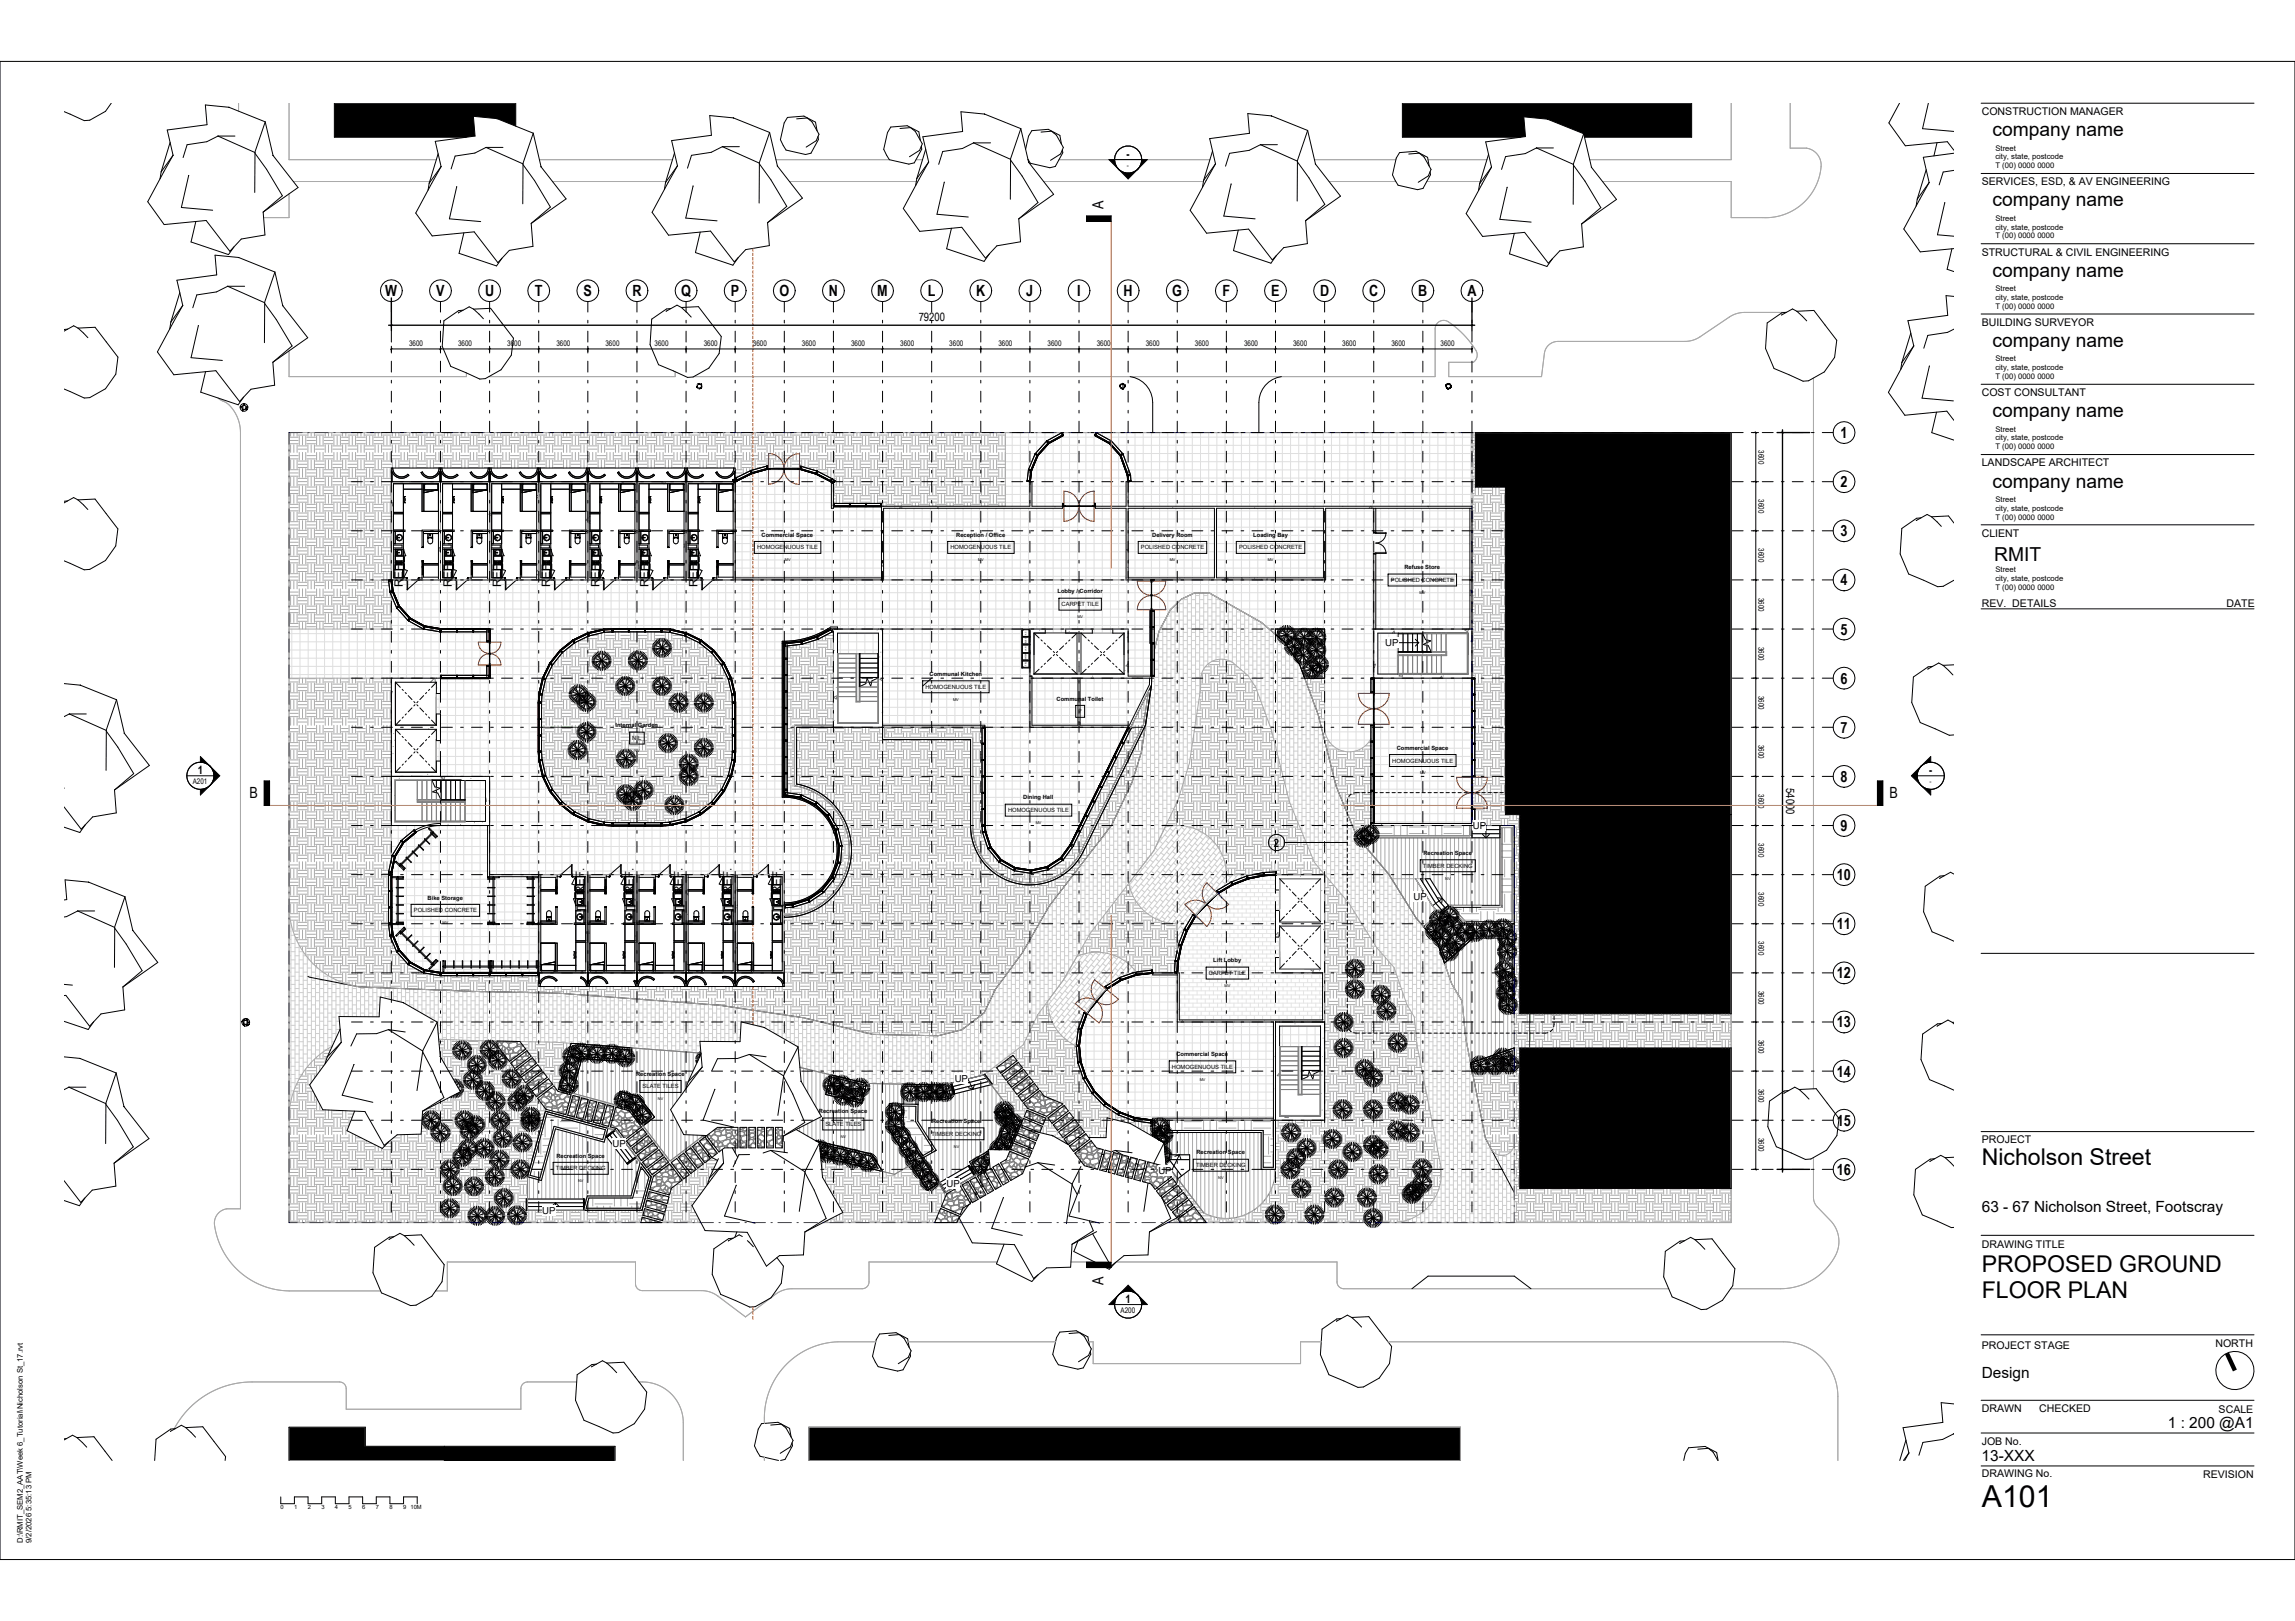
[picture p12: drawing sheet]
<svg xmlns="http://www.w3.org/2000/svg" width="841mm" height="594mm" viewBox="0 0 841 594" stroke-linecap="round" stroke-linejoin="round" font-family="sans-serif">
<defs><g id="words">
<text font-size="11.1" x="726.2" y="552.2">A101</text>
<g font-size="8.5">
<text x="726.2" y="427">Nicholson Street</text>
<text x="726.2" y="466.1">PROPOSED GROUND</text>
<text x="726.2" y="475.6">FLOOR PLAN</text>
</g>
<g font-size="7.1">
<text x="730.1" y="49.9">company name</text>
<text x="730.1" y="75.6">company name</text>
<text x="730.1" y="101.4">company name</text>
<text x="730.1" y="127.1">company name</text>
<text x="730.1" y="152.9">company name</text>
<text x="730.1" y="178.6">company name</text>
<text x="730.7" y="205.6">RMIT</text>
</g>
<g font-size="5.6">
<text x="404.3" y="76.5" transform="rotate(-90 404.3 76.5)">A</text>
<text x="141.2" y="108.6">W</text>
<text x="159.9" y="108.6">V</text>
<text x="177.7" y="108.6">U</text>
<text x="196" y="108.6">T</text>
<text x="213.9" y="108.6">S</text>
<text x="231.7" y="108.6">R</text>
<text x="249.6" y="108.6">Q</text>
<text x="267.9" y="108.6">P</text>
<text x="285.6" y="108.6">O</text>
<text x="303.7" y="108.6">N</text>
<text x="321.5" y="108.6">M</text>
<text x="340" y="108.6">L</text>
<text x="357.7" y="108.6">K</text>
<text x="376.1" y="108.6">J</text>
<text x="394.7" y="108.6">I</text>
<text x="411.7" y="108.6">H</text>
<text x="429.6" y="108.6">G</text>
<text x="447.9" y="108.6">F</text>
<text x="465.8" y="108.6">E</text>
<text x="483.7" y="108.6">D</text>
<text x="501.7" y="108.6">C</text>
<text x="519.7" y="108.6">B</text>
<text x="537.7" y="108.6">A</text>
<text x="674.4" y="160.5">1</text>
<text x="674.4" y="178.5">2</text>
<text x="674.4" y="196.5">3</text>
<text x="674.4" y="214.5">4</text>
<text x="674.4" y="232.5">5</text>
<text x="674.4" y="250.5">6</text>
<text x="674.4" y="268.5">7</text>
<text x="674.4" y="286.5">8</text>
<text x="91.5" y="292.6">B</text>
<text x="692.3" y="292.6">B</text>
<text x="674.4" y="304.5">9</text>
<text x="673.1" y="322.5">10</text>
<text x="673.1" y="340.5">11</text>
<text x="673.1" y="358.5">12</text>
<text x="673.1" y="376.5">13</text>
<text x="673.1" y="394.5">14</text>
<text x="673.1" y="412.5">15</text>
<text x="673.1" y="430.5">16</text>
<text x="726.2" y="444">63 - 67 Nicholson Street, Footscray</text>
<text x="404.3" y="470.9" transform="rotate(-90 404.3 470.9)">A</text>
<text x="726.2" y="504.8">Design</text>
<text x="794.4" y="523.3">1 : 200 @A1</text>
<text x="726.2" y="535.5">13-XXX</text>
</g>
<g font-size="4.2">
<text x="412.8" y="58">-</text>
<text x="336.7" y="117.8">79200</text>
<text x="147.6" y="215.1" transform="rotate(-90 147.6 215.1)">REF.</text>
<text x="165.6" y="215.1" transform="rotate(-90 165.6 215.1)">REF.</text>
<text x="183.6" y="215.1" transform="rotate(-90 183.6 215.1)">REF.</text>
<text x="201.6" y="215.1" transform="rotate(-90 201.6 215.1)">REF.</text>
<text x="219.6" y="215.1" transform="rotate(-90 219.6 215.1)">REF.</text>
<text x="237.6" y="215.1" transform="rotate(-90 237.6 215.1)">REF.</text>
<text x="255.6" y="215.1" transform="rotate(-90 255.6 215.1)">REF.</text>
<text x="72.4" y="283.8">1</text>
<text x="706.9" y="283.8">-</text>
<text x="654.6" y="288.8" transform="rotate(90 654.6 288.8)">54000</text>
<text x="466.8" y="310.4">2</text>
<text x="214.1" y="327.6" transform="rotate(-90 214.1 327.6)">REF.</text>
<text x="232.1" y="327.6" transform="rotate(-90 232.1 327.6)">REF.</text>
<text x="250.1" y="327.6" transform="rotate(-90 250.1 327.6)">REF.</text>
<text x="268.1" y="327.6" transform="rotate(-90 268.1 327.6)">REF.</text>
<text x="286.1" y="327.6" transform="rotate(-90 286.1 327.6)">REF.</text>
<text x="412.4" y="477.6">1</text>
</g>
<g font-size="3.9">
<text x="726.2" y="42.1">CONSTRUCTION MANAGER</text>
<text x="726.2" y="67.9">SERVICES, ESD, &amp; AV ENGINEERING</text>
<text x="726.2" y="93.6">STRUCTURAL &amp; CIVIL ENGINEERING</text>
<text x="726.2" y="119.4">BUILDING SURVEYOR</text>
<text x="726.2" y="145.1">COST CONSULTANT</text>
<text x="726.2" y="170.9">LANDSCAPE ARCHITECT</text>
<text x="726.2" y="196.6">CLIENT</text>
<text x="726.2" y="222.3">REV. DETAILS</text>
<text x="815.9" y="222.3">DATE</text>
<text x="726.2" y="418.9">PROJECT</text>
<text x="726.2" y="457.2">DRAWING TITLE</text>
<text x="726.2" y="494.5">PROJECT STAGE</text>
<text x="811.8" y="493.5">NORTH</text>
<text x="726.2" y="517.3">DRAWN</text>
<text x="747.3" y="517.3">CHECKED</text>
<text x="813" y="517.6">SCALE</text>
<text x="726.2" y="529.4">JOB No.</text>
<text x="726.2" y="541.3">DRAWING No.</text>
<text x="807.3" y="541.7">REVISION</text>
</g>
<g font-size="3.5">
<text x="507.6" y="236.7">UP</text>
<text x="539.7" y="303.7">UP</text>
<text x="518" y="329.7">UP</text>
<text x="349.9" y="396.6">UP</text>
<text x="224.5" y="420.2">UP</text>
<text x="424.5" y="430.2">UP</text>
<text x="346.9" y="435.1">UP</text>
<text x="198.7" y="444.7">UP</text>
</g>
<g font-size="2.8">
<text x="731.2" y="55.2">Street</text>
<text x="731.2" y="58.4">city, state, postcode</text>
<text x="413" y="61.5">-</text>
<text x="731.2" y="61.6">T (00) 0000 0000</text>
<text x="731.2" y="80.9">Street</text>
<text x="731.2" y="84.1">city, state, postcode</text>
<text x="731.2" y="87.4">T (00) 0000 0000</text>
<text x="731.2" y="106.6">Street</text>
<text x="731.2" y="109.9">city, state, postcode</text>
<text x="731.2" y="113.1">T (00) 0000 0000</text>
<text x="149.9" y="126.9">3600</text>
<text x="167.9" y="126.9">3600</text>
<text x="185.9" y="126.9">3600</text>
<text x="203.9" y="126.9">3600</text>
<text x="221.9" y="126.9">3600</text>
<text x="239.9" y="126.9">3600</text>
<text x="257.9" y="126.9">3600</text>
<text x="275.9" y="126.9">3600</text>
<text x="293.9" y="126.9">3600</text>
<text x="311.9" y="126.9">3600</text>
<text x="329.9" y="126.9">3600</text>
<text x="347.9" y="126.9">3600</text>
<text x="365.9" y="126.9">3600</text>
<text x="383.9" y="126.9">3600</text>
<text x="401.9" y="126.9">3600</text>
<text x="419.9" y="126.9">3600</text>
<text x="437.9" y="126.9">3600</text>
<text x="455.9" y="126.9">3600</text>
<text x="473.9" y="126.9">3600</text>
<text x="491.9" y="126.9">3600</text>
<text x="509.9" y="126.9">3600</text>
<text x="527.9" y="126.9">3600</text>
<text x="731.2" y="132.4">Street</text>
<text x="731.2" y="135.6">city, state, postcode</text>
<text x="731.2" y="138.9">T (00) 0000 0000</text>
<text x="731.2" y="158.1">Street</text>
<text x="731.2" y="161.4">city, state, postcode</text>
<text x="644.4" y="165" transform="rotate(90 644.4 165)">3600</text>
<text x="731.2" y="164.6">T (00) 0000 0000</text>
<text x="644.4" y="183" transform="rotate(90 644.4 183)">3600</text>
<text x="731.2" y="183.9">Street</text>
<text x="731.2" y="187.1">city, state, postcode</text>
<text x="731.2" y="190.4">T (00) 0000 0000</text>
<text x="644.4" y="201" transform="rotate(90 644.4 201)">3600</text>
<text x="731.2" y="209.6">Street</text>
<text x="731.2" y="212.9">city, state, postcode</text>
<text x="644.4" y="219" transform="rotate(90 644.4 219)">3600</text>
<text x="731.2" y="216.1">T (00) 0000 0000</text>
<text x="644.4" y="237" transform="rotate(90 644.4 237)">3600</text>
<text x="644.4" y="255" transform="rotate(90 644.4 255)">3600</text>
<text x="644.4" y="273" transform="rotate(90 644.4 273)">3600</text>
<text x="70.6" y="287.3">A201</text>
<text x="707.1" y="287.3">-</text>
<text x="644.4" y="291" transform="rotate(90 644.4 291)">3600</text>
<text x="644.4" y="309" transform="rotate(90 644.4 309)">3600</text>
<text x="644.4" y="327" transform="rotate(90 644.4 327)">3600</text>
<text x="644.4" y="345" transform="rotate(90 644.4 345)">3600</text>
<text x="644.4" y="363" transform="rotate(90 644.4 363)">3600</text>
<text x="644.4" y="381" transform="rotate(90 644.4 381)">3600</text>
<text x="644.4" y="399" transform="rotate(90 644.4 399)">3600</text>
<text x="644.4" y="417" transform="rotate(90 644.4 417)">3600</text>
<text x="410.6" y="481.1">A200</text>
<text x="8.3" y="565.4" transform="rotate(-90 8.3 565.4)">D:\RMIT_SEM2_AAT\Week 6_Tutorial\Nicholson St_17.rvt</text>
<text x="11.5" y="565.4" transform="rotate(-90 11.5 565.4)">9/2/2026 5:35:13 PM</text>
</g>
<g font-size="2.1">
<text x="279.1" y="196.7">Commercial Space</text>
<text x="350.4" y="196.7">Reception / Office</text>
<text x="422.2" y="196.7">Delivery Room</text>
<text x="459.3" y="196.7">Loading Bay</text>
<text x="277.4" y="201.3">HOMOGENUOUS TILE</text>
<text x="348.3" y="201.3">HOMOGENUOUS TILE</text>
<text x="418.1" y="201.3">POLISHED CONCRETE</text>
<text x="454" y="201.3">POLISHED CONCRETE</text>
<text x="514.7" y="208.6">Refuse Store</text>
<text x="509.7" y="213.3">POLISHED CONCRETE</text>
<text x="387.5" y="217.5">Lobby / Corridor</text>
<text x="389" y="222.1">CARPET TILE</text>
<text x="340.6" y="247.7">Communal Kitchen</text>
<text x="339.1" y="252.4">HOMOGENUOUS TILE</text>
<text x="387.2" y="256.7">Communal Toilet</text>
<text x="395.2" y="261.4">?</text>
<text x="225.5" y="266.5">Internal Garden</text>
<text x="231.7" y="271.2">NIL</text>
<text x="511.8" y="274.8">Commercial Space</text>
<text x="510.2" y="279.4">HOMOGENUOUS TILE</text>
<text x="374.9" y="293">Dining Hall</text>
<text x="369.4" y="297.6">HOMOGENUOUS TILE</text>
<text x="521.4" y="318">TIMBER DECKING</text>
<text x="521.6" y="313.3">Recreation Space</text>
<text x="156.7" y="329.7">Bike Storage</text>
<text x="151.7" y="334.3">POLISHED CONCRETE</text>
<text x="444.6" y="352.7">Lift Lobby</text>
<text x="443" y="357.3">CARPET TILE</text>
<text x="431.1" y="387">Commercial Space</text>
<text x="233.1" y="394.2">Recreation Space</text>
<text x="429.5" y="391.7">HOMOGENUOUS TILE</text>
<text x="235.5" y="398.8">SLATE TILES</text>
<text x="300.1" y="407.9">Recreation Space</text>
<text x="302.5" y="412.6">SLATE TILES</text>
<text x="341.5" y="411.5">Recreation Space</text>
<text x="341.4" y="416.2">TIMBER DECKING</text>
<text x="203.9" y="424.2">Recreation Space</text>
<text x="438.4" y="423.1">Recreation Space</text>
<text x="203.7" y="428.8">TIMBER DECKING</text>
<text x="438.3" y="427.7">TIMBER DECKING</text>
<text x="102.8" y="553.1">0</text>
<text x="107.8" y="553.1">1</text>
<text x="112.8" y="553.1">2</text>
<text x="117.8" y="553.1">3</text>
<text x="122.8" y="553.1">4</text>
<text x="127.8" y="553.1">5</text>
<text x="132.8" y="553.1">6</text>
<text x="137.8" y="553.1">7</text>
<text x="142.8" y="553.1">8</text>
<text x="147.8" y="553.1">9</text>
<text x="150.4" y="553.1">10M</text>
</g>
<g font-size="1.4">
<text x="287.6" y="205.7">MV</text>
<text x="358.4" y="205.7">MV</text>
<text x="428.6" y="205.7">MV</text>
<text x="464.6" y="205.7">MV</text>
<text x="520.2" y="217.6">MV</text>
<text x="394.8" y="226.4">MV</text>
<text x="349.3" y="256.7">MV</text>
<text x="395.4" y="265.7">?</text>
<text x="232.5" y="275.5">NV</text>
<text x="520.4" y="283.7">MV</text>
<text x="379.5" y="301.9">MV</text>
<text x="529.6" y="322.3">NV</text>
<text x="162.2" y="338.6">MV</text>
<text x="448.8" y="361.6">MV</text>
<text x="439.6" y="396">MV</text>
<text x="241.1" y="403.2">NV</text>
<text x="308.1" y="416.9">NV</text>
<text x="349.6" y="420.5">NV</text>
<text x="211.9" y="433.2">NV</text>
<text x="446.5" y="432">NV</text>
</g>
<g font-size=".7">
<text x="376.1" y="232.5" transform="rotate(-90 376.1 232.5)">AC</text>
<text x="376.1" y="238.4" transform="rotate(-90 376.1 238.4)">LAN</text>
<text x="376.1" y="235.6" transform="rotate(-90 376.1 235.6)">ELEC</text>
<text x="376.1" y="243.9" transform="rotate(-90 376.1 243.9)">TEL</text>
<text x="376.1" y="241.9" transform="rotate(-90 376.1 241.9)">WATER</text>
</g>
</g></defs>
<path d="M122.5 37.8h66.5v8.4l-6.9-2.7-8.6-.9 .6 7.3-3.2 .4h-48.4zM513.9 37.8h106v12.5h-39.3l-.3-1.3-13.3-5.3-8.6-.9 .6 7.2-1.8 .3h-43.3zM540.7 158.5h93.7v140h-82.7v-120h-11zM556.9 298.5h77.5v73h-77.5zM556.9 384h77.5v51.5h-77.5zM105.9 523h28v7h28.9v5.2h-56.9zM162.8 530h62.6v5.2h-62.6zM296.4 523h238.8v12.2h-238.8z" fill="#000"/>
<g fill="#fff">
<path d="M105.9 331.9a30.1 30.1 0 0 0 25.7 29.7l42.1 1.7 31.1 .6 58.8 4.5 30.9 4.6 25.4 6.1 23.8 .4 8.8-2.2 8.1-6.1 4.2-8.7 9.8-13.3 9.9-17.2 22.9-29.7 7.5-15.7 3.4-11 3.7-24.6v-3.2h1v-9.6l1.8-6.9 4.1-7.9 4-3.9 4.9-2.2 5.5 .1 18.9 10.7 8.6 7.3 5.4 8 6.8 18.4 6.6 26.4 7.6 18.4 11.7 13.7 10 16.1 7.8 8.9 5.2 15.2 3.9 6.4 1.3 13.5 7.2 36.7 2.1 3.9a4.5 4.5 0 0 0 5.1 2.3 4.5 4.5 0 0 0 3.4-4.4v29.1h-44.7a18 18 0 0 0 17.6-21.5l-8.5-43.5-1-10.3-2.8-4.6-4.7-13.6-6.4-7.4-10.1-16.1-12.6-15-9.2-22.2-6.7-26.6-5.7-15.5-2.8-4.2-5.4-4.6a7.5 7.5 0 0 0-11.9 6l-.1 3.7-4 27-4.2 13.6-8.9 18.6-23.3 30.2-9.8 17.1-9.4 12.8-5.3 11-14.5 11-14.7 3.7-28.3-.6-24.4-5.9-.7-7.5-12.4-7.1-8.4-2-.4 7.2-14.7-.1 .4 4.3-53-4-43.1-1.1-.6-6.3-12.4-7.1-8.5-2-.4 7.2-14.7-.1 .4 4.7-2.9 6.2a30 30 0 0 0-15.8 26.4z"/>
<path d="M323.4 265.8h37.5v.7h-37.5z"/>
<path d="M538.7 212.5h.7v18h-.7z"/>
<path d="M411.9 247.8h10.1v.7h-10.1z"/>
<path d="M412.7 211.8h73.1v.7h-73.1z"/>
<path d="M445 186.3h.8v25.5h-.8z"/>
<path d="M485 186.3h.8v25.5h-.8z"/>
<path d="M377.4 176.5h.8v9h-.8z"/>
<path d="M484.7 356.5h.7v18h-.7z"/>
<path d="M431.4 373.8h53.3v.7h-53.3z"/>
<path d="M431.4 356.5h.8v17.3h-.8z"/>
<path d="M466.7 374.5h.7v36h-.7z"/>
<path d="M304.7 177h.7v9.3h-.7z"/>
<path d="M323 185.5h.8v27h-.8z"/>
<path d="M303.2 230.5l1.2-.7h2.5v.7z"/>
<path d="M467.4 320.5h18v1.5h-18z"/>
<path d="M483.9 322h1.5v34.5h-1.5z"/>
<path d="M467.4 355h16.5v1.5h-16.5z"/>
<path d="M468.9 337.8h15v1.5h-15z"/>
<path d="M503.4 301.8h36.3v.7h-36.3z"/>
<path d="M503.4 230.5h36v1.5h-36z"/>
<path d="M537.9 232h1.5v16.5h-1.5z"/>
<path d="M503.4 247h34.5v1.5h-34.5z"/>
<path d="M503.4 232h1.5v15h-1.5z"/>
<path d="M483.9 374.5h1.5v36h-1.5z"/>
<path d="M467.4 409h16.5v1.5h-16.5z"/>
<path d="M467.4 374.5h1.5v34.5h-1.5z"/>
<path d="M468.9 374.5h15v1.5h-15z"/>
<path d="M143.4 176.5h.8v36h-.8z"/>
<path d="M144.2 176.5h17.2v.8h-17.2z"/>
<path d="M160.7 177.3h.7v35.2h-.7z"/>
<path d="M161.4 176.5h.8v36h-.8z"/>
<path d="M162.2 176.5h17.2v.8h-17.2z"/>
<path d="M178.7 177.3h.7v35.2h-.7z"/>
<path d="M179.4 176.5h.8v36h-.8z"/>
<path d="M180.2 176.5h17.2v.8h-17.2z"/>
<path d="M196.7 177.3h.7v35.2h-.7z"/>
<path d="M197.4 176.5h.8v36h-.8z"/>
<path d="M198.2 176.5h17.2v.8h-17.2z"/>
<path d="M214.7 177.3h.7v35.2h-.7z"/>
<path d="M215.4 176.5h.8v36h-.8z"/>
<path d="M216.2 176.5h17.2v.8h-17.2z"/>
<path d="M232.7 177.3h.7v35.2h-.7z"/>
<path d="M233.4 176.5h.8v36h-.8z"/>
<path d="M234.2 176.5h17.2v.8h-17.2z"/>
<path d="M250.7 177.3h.7v35.2h-.7z"/>
<path d="M251.4 176.5h.8v36h-.8z"/>
<path d="M252.2 176.5h17.2v.8h-17.2z"/>
<path d="M268.7 177.3h.7v35.2h-.7z"/>
<path d="M214.7 320.5h.7v36h-.7z"/>
<path d="M197.4 355.8h17.3v.7h-17.3z"/>
<path d="M197.4 320.5h.8v35.3h-.8z"/>
<path d="M232.7 320.5h.7v36h-.7z"/>
<path d="M215.4 355.8h17.3v.7h-17.3z"/>
<path d="M215.4 320.5h.8v35.3h-.8z"/>
<path d="M250.7 320.5h.7v36h-.7z"/>
<path d="M233.4 355.8h17.3v.7h-17.3z"/>
<path d="M233.4 320.5h.8v35.3h-.8z"/>
<path d="M268.7 320.5h.7v36h-.7z"/>
<path d="M251.4 355.8h17.3v.7h-17.3z"/>
<path d="M251.4 320.5h.8v35.3h-.8z"/>
<path d="M286.7 320.5h.7v36h-.7z"/>
<path d="M269.4 355.8h17.3v.7h-17.3z"/>
<path d="M269.4 320.5h.8v35.3h-.8z"/>
<path d="M321.9 230.5h1.5v36h-1.5z"/>
<path d="M305.4 265h16.5v1.5h-16.5z"/>
<path d="M305.4 230.5h1.5v34.5h-1.5z"/>
<path d="M306.9 230.5h15v1.5h-15z"/>
<path d="M403.5 364.2l-2.5 2.9-2.7 4.2 3.6-4.3-3.6 4.7-2.1 5.6-.7 5.9 .6 5.9 1.9 5.7 3.1 5.1 4.1 4.3 5.1 3.3 5.6 2.1 5.8 .8 .7-.1v-.5h44.3v-35.3h-35.3v-17.2h-9v-.7l-5.9 .7-5.6 1.9-5.1 3.2-3.8 4.6 3.4-4.5zM483.9 393.5v15.5zM468.9 376v7.5h15v-7.5zM402 367l-.2 .2zM401.9 366.9l-.2 .2zM162.7 354.4v1.9l16.8 .1v-2h-.4l-.1 .3-.1-.3h-3v.3l-.1-.3h-3.1v.3l-.1-.3h-3l-.1 .3-.1-.3h-3l-.1 .3-.1-.3h-3v.3l-.1-.3zM504.2 202.6l3.7 .2zM105.9 230.5v18h55.5v-1h17v-3.6h1.1l-.1 4.8-17.9-.1-.1 5.5h-1.5v7.5h1.5v9.8h-1.5v7.5h1.5v5.6h18v18h-18a18.2 18.2 0 0 0-9 2.4l-4.6 3.9-3 5.1-1.3 5.8 .1 1.6h4.3v.3h-2v.4l1.9 .1-1.9 .1v3l1.9 .1-1.9 .1v3h1.9l-1.9 .1v3l1.9 .1-1.9 .1v3l1.9 .1-1.9 .1v3h1.9l-1.9 .1v.4h2v.4h-4.3l.4 3.8 2.3 5.5 4 4.5 5.3 2.8 6.7 .9v-4.3h.4v2h.4l.1-1.9v1.9h3l.1-1.9 .1 1.9h3l.1-1.9 .1 1.9h3l.1-1.9v1.9h3.1l.1-1.9v1.9h3l.1-1.9 .1 1.9h.4v-2h.7v2h.4l.1-1.9 .1 1.9h3l.1-1.9 .1 1.9h3l.1-1.9v1.9h3l.1-1.9 .1 1.9h3l.1-1.9 .1 1.9h3l.1-1.9 .1 1.9h.3v-2h.4v-13.2h-4.3v-.4h2v-.4h-2l2-.1v-3l-2-.1 2-.1v-3l-2-.1 2-.1v-3h-2l2-.1v-3l-2-.1 2-.1v-3l-2-.1 2-.1v-.4h-2v-.3h-10.1v.3h-2v.4l.4 .1-.4 .1v3h.4l-.4 .2v3h.4l-.4 .1v3l.4 .1-.4 .1v3l.4 .1-.4 .1v3h.4l-.4 .1v.4h2v.4h-4.3v-.4h1.9v-.4l-1.9-.1h1.9v-3l-1.9-.1 1.9-.1v-3l-1.9-.1 1.9-.1v-3l-1.9-.1h1.9v-3l-1.9-.1 1.9-.1v-3l-1.9-.1 1.9-.1v-.4h-1.9v-19.1h.7v18h108v10.4l1.2-.1a19.4 19.4 0 0 0 18.2-20.3 19.4 19.4 0 0 0-20.1-18.4v-57.1h1.5a31.6 31.6 0 0 0 16.2-5.2h2.5v.7h16.5v35.3h37.5l.3 38.9 1.8 5.7 3.8 4.6 5.2 3 5.8 .9 5.9-1.2 5-3.3 3.5-4.9 21.2-43h-36v-21.7h-3v-14.3h8.6v1.5h7.5v-1.5h9.8v1.5h7.5v-1.5h5.6v17.3l8.5-.1-.1-11.9 .3-.1-.3-.1v-5.7h.3l-.2-.1 .2-.2h-.3v-5.7h.3l-.2-.2 1.1-.1v14.6l1.8-6.9 4.1-7.9 4-3.9 4.9-2.2 5.5 .1 18.9 10.7 2.9 2.4h20.3v36a9 9 0 0 0 6.8 8.7 9 9 0 0 0 10.2-4.5v-5.1h.8l.4 .2v36h35.6v-53.3h-35.6v5.2l-1.2 .2v-5.4h1v-45.7h.8v27.7h34.5v-44.2h-34.5v9h-.8v-9h-17.6v26.2h-62.8v.3l-1.2-.3h-9.1v-26.2h-11.3l-.2-1.8h.2v1h11.3v-9h.6l-.2-2.3-2.6-7.2-4-4.5-5.2-2.8 .3-1.2h-12.3l.2 1.2-5.2 2.7-4 4.5-2.3 5.6-.5 4h.7v9h11.2v-1h.3l-.3 1.8h-65.6v26.2h-180.2l.4 4.1 2.3 5.5 4 4.5 5.2 2.8 5.9 1h18l.2 4.5-1.2 .2v-3.6h-17v-.9l-.2 .9-5.9-1a18.5 18.5 0 0 1-11.9-12.3v12.3zM180.2 354.4v1.9h16.8v-1.9h-.3l-.1 .3-.1-.3h-3l-.1 .3-.1-.3h-3v.3l-.2-.3h-3v.3l-.1-.3h-3l-.1 .3-.1-.3h-3l-.1 .3-.1-.3zM148.1 339.7l.2 .3-1.3 1.4 .2 .3 1.4-1.3-1.3 1.4 2.2 2.1 1.4-1.3-1.3 1.4 2.1 2.2 1.4-1.3-1.3 1.4 2.2 2.1 1.4-1.3-1.3 1.4 2.1 2.2 1.4-1.3-1.3 1.4 2.1 2.1 1.5-1.3-1.3 1.4 .2 .3 1.4-1.4 .3 .3-3.1 3-.2-.3 1.4-1.4-.3-.2-.3 .2 .2-.3-2.2-2.2-.2 .2 .1-.3-2.1-2.1-.3 .2 .2-.3-2.1-2.2-.3 .3 .1-.4-2.1-2.1-.3 .2 .2-.3-2.1-2.1-.3 .2 .2-.4-.3-.2-1.4 1.4-.3-.3zM143.6 321.6l-.1 16.8h2v-.4h-.3l.3-.1v-3l-.3-.1 .3-.1v-3l-.3-.1 .3-.1v-3h-.3l.3-.1v-3l-.3-.1 .3-.1v-3l-.3-.1 .3-.1v-.4zM195.4 321.6v.4l.4 .1-.4 .1v3h.4l-.4 .2v3h.4l-.4 .1v3l.4 .1-.4 .1v3l.4 .1-.4 .1v3h.4l-.4 .1v.4h1.6l.4-.1v-16.7zM145.1 315.6l1.4 1.3 .3-.2-.2-.3 .3 .2 2.1-2.2-.2-.3 .3 .2 2.2-2.1-.2-.3 .3 .2 2.1-2.2-.2-.2 .3 .1 2.2-2.1-.2-.3 .3 .2 2.1-2.1-.2-.3 .3 .1 .3-.2-1.4-1.4 .3-.3 3 3.1-.2 .2-1.4-1.4-.3 .3 1.3 1.4-1.4-1.3-2.2 2.2 1.3 1.4-1.4-1.3-2.1 2.1 1.3 1.4-1.4-1.3-2.1 2.1 1.2 1.5-1.4-1.3-2.1 2.1 1.3 1.4-1.4-1.3-2.1 2.1 1.3 1.5-1.5-1.3-.2 .2 1.4 1.4-.3 .3-3-3.1zM143.4 302.5v12.4l.3-1.3a18.9 18.9 0 0 1 8.1-9.5l.6 .7-.4-.5 4.2-1.8zM205.3 238.3l4.7-3.8 5.5-2.6 5.7-1.3 21.2-.2 3.2 .2 5.9 1.3 5.4 2.7 4.8 3.8 3.6 4.6 2.7 5.4 1.4 5.9 .2 21.1-.2 3.3-1.4 5.9-2.7 5.4-3.7 4.8-4.8 3.7-5.4 2.6-5.8 1.4-21.1 .2-3.3-.2-5.9-1.4-5.4-2.7-4.7-3.8-3.7-4.6-2.7-5.4-1.3-5.9-.2-21.1 .2-3.3 1.3-5.9 2.7-5.4zM170.4 286v15h7.5v-15zM539.3 290.5l.1 .3zM378.2 248.5v17.3h16.8v-17.3zM395.8 248.5v17.3h18.1l7.3-14.9 .1-2.4zM503.3 259.8l.2 5.9zM503.3 253.8l.1 5.9zM503.4 259.5l.1 .2zM503.3 259.5l.1 .2zM504.9 232v15h7.5v-15zM394.7 232v15h1.5v-15zM179.4 239.5l.1 4.4zM179.3 239.5l.1 .3zM179.4 239.5l.1 .3zM306.9 232v7.5h15v-7.5zM179.3 235.1l.2 4.4zM421.4 229.8l.1 5.9zM421.4 223.8l.1 5.9zM421.9 218.2l.1 5.5zM421.9 212.7l.1 5.5zM421.9 217.9v.3zM422 217.9v.3zM413.4 186.3v25.5h31.6v-25.5zM445.8 186.3v25.5h39.2v-25.5zM269.4 176.7v17.6h.4v.5h-.4v17h53.6v-26.1l-17.5-.1-.1 .7h-.7v-9.3h.4l-6.1-3.3-5.8-1.8h-5.9l5.5-.1a31.8 31.8 0 0 0-11.1-.1l5.6 .2h-5.9l-5.8 1.6zM504.2 195.3l3.7 .1zM389.6 185.4l5.8 .2zM395.4 185.5l5.8 .1zM395.4 185.5l.3 .1zM401.6 158.5a19 19 0 0 1 10 7.9l2.7 7.6 .1 2.4-1 .1v9h126v-27zM368.4 158.5v27h9v-9l-1-.1a19.1 19.1 0 0 1 12.8-17.9zM395.4 185.4l.3 .1zM287.3 171.9h.3zM287.3 171.8h.3z"/>
<path d="M412.7 186.3v25.5h.7v-25.5zM412.7 176.5v9h.7v-9z"/>
<path d="M467.4 350.9v4.1h1.5v-4.1zM467.4 333.6v9.8h1.5v-9.8zM467.4 322v4.1h1.5v-4.1z"/>
<path d="M153.4 211.8v.7h1.3v-.7zM144.2 211.8v.7h4.8v-.7z"/>
<path d="M171.4 211.8v.7h1.3v-.7zM162.2 211.8v.7h4.8v-.7z"/>
<path d="M189.4 211.8v.7h1.3v-.7zM180.2 211.8v.7h4.8v-.7z"/>
<path d="M207.4 211.8v.7h1.3v-.7zM198.2 211.8v.7h4.8v-.7z"/>
<path d="M225.4 211.8v.7h1.3v-.7zM216.2 211.8v.7h4.8v-.7z"/>
<path d="M243.4 211.8v.7h1.3v-.7zM234.2 211.8v.7h4.8v-.7z"/>
<path d="M261.4 211.8v.7h1.3v-.7zM252.2 211.8v.7h4.8v-.7z"/>
<path d="M204.2 320.5v.8h1.2v-.8zM209.8 320.5v.8h4.9v-.8z"/>
<path d="M222.2 320.5v.8h1.2v-.8zM227.8 320.5v.8h4.9v-.8z"/>
<path d="M240.2 320.5v.8h1.2v-.8zM245.8 320.5v.8h4.9v-.8z"/>
<path d="M258.2 320.5v.8h1.2v-.8zM263.8 320.5v.8h4.9v-.8z"/>
<path d="M276.2 320.5v.8h1.2v-.8zM281.8 320.5v.8h4.9v-.8z"/>
<circle cx="411.3" cy="141.5" r=".76"/>
<circle cx="530.8" cy="141.5" r=".76"/>
<circle cx="256.3" cy="141.5" r=".76"/>
<circle cx="89.4" cy="149.3" r=".76"/>
<circle cx="90.1" cy="374.6" r=".76"/>
</g>
<path d="M422 241.8v5.8" fill="none" stroke="#eaf1fd" stroke-width=".37"/>
<g fill="#eaf1fd">
<path d="M299.3 233.1l5.1-2.6 .2 .2-5.1 2.7z"/>
<path d="M287.6 291.3l5.7 .8v.3l-5.7-.8z"/>
<path d="M377.7 172.4l.3 .1-.4 3.8h-.3z"/>
</g>
<path d="M539.4 248.7v5.7" fill="none" stroke="#eaf1fd" stroke-width=".37"/>
<g fill="#eaf1fd">
<path d="M269.1 176.5l.9-.5 .2 .2-.9 .6z"/>
<path d="M155.6 229.4l5.7 .9-.1 .3-5.7-.9z"/>
<path d="M161.6 230.4h5.8v.3h-5.8z"/>
</g>
<path d="M179.4 230.7v4.2M287.4 235.6v5.7M422 235.8v5.9" fill="none" stroke="#eaf1fd" stroke-width=".37"/>
<g fill="#eaf1fd">
<path d="M293.6 234.9l5.7-1.7 .1 .3-5.7 1.7z"/>
<path d="M287.7 235.6l5.9-.7v.3l-5.9 .7z"/>
<path d="M303 299.1l.3-.2 2.9 5.1-.2 .2z"/>
<path d="M306 304.2h.3l1.3 5.7-.3 .1z"/>
<path d="M307.3 310.1h.3l-.4 5.8h-.3z"/>
<path d="M306.9 316l.3 .1-2.2 5.5-.3-.1z"/>
<path d="M304.7 321.5l.2 .2-3.7 4.6-.2-.2z"/>
<path d="M296.1 329.5l4.9-3.3 .1 .2-4.8 3.3z"/>
<path d="M290.4 331.2l5.6-1.7 .1 .3-5.6 1.7z"/>
<path d="M287.6 331.5l2.7-.2v.3l-2.7 .2z"/>
<path d="M384.2 162.2l5.2-2.8 .1 .3-5.1 2.8z"/>
<path d="M401.5 159.4l5.1 2.8-.1 .3-5.2-2.8z"/>
<path d="M406.5 162.6l.3-.2 3.9 4.3-.2 .2z"/>
<path d="M410.5 167l.3-.1 2.6 7.2-.3 .1z"/>
</g>
<path d="M413.3 174.3v2" fill="none" stroke="#eaf1fd" stroke-width=".44"/>
<path d="M539.4 260.6v5.8M539.4 266.6v5.8M539.4 272.6v5.8M539.4 278.6v5.8M539.4 296.6v5" fill="none" stroke="#eaf1fd" stroke-width=".37"/>
<g fill="#eaf1fd">
<path d="M293.4 171.7l5.6 1.7-.1 .3-5.6-1.7z"/>
<path d="M299.2 173.5l5.2 2.7-.1 .2-5.3-2.6z"/>
<path d="M304.5 176.2l.8 .6-.1 .2-.8-.5z"/>
<path d="M146.1 222.3l.3-.2 3.9 4.4-.2 .2z"/>
<path d="M143.8 216.7l.3-.1 2.2 5.4-.2 .2z"/>
<path d="M143.3 212.7h.3l.4 3.8-.3 .1z"/>
</g>
<g fill="none" stroke="#eaf1fd" stroke-width=".37">
<path d="M167.5 230.5h5.9M173.5 230.5h5.7M179.4 235.1v8.8M179.4 244.1v4.2M287.4 241.4v5.9M287.4 247.4v5.9M287.4 253.4v5.9M287.4 259.4v5.9M287.4 265.4v5.9M287.4 271.4v5.9M287.4 277.4v5.9M287.4 283.4v5.9"/>
<path d="M287.4 289.4v2.2"/>
</g>
<g fill="#eaf1fd">
<path d="M293.5 292.2l5.3 2.5-.2 .3-5.3-2.6z"/>
<path d="M298.9 294.8l4.3 4-.2 .2-4.3-4z"/>
<path d="M380.1 166.8l.2 .2-2.2 5.4-.3-.1z"/>
<path d="M384.1 162.3l.2 .2-3.9 4.4-.3-.2z"/>
</g>
<path d="M539.4 254.6v5.8" fill="none" stroke="#eaf1fd" stroke-width=".37"/>
<g fill="#eaf1fd">
<path d="M275.5 173.2l5.7-1.6 .1 .3-5.7 1.6z"/>
<path d="M150.4 226.5l5.1 2.8-.1 .3-5.2-2.8z"/>
</g>
<path d="M422 212.7v11" fill="none" stroke="#eaf1fd" stroke-width=".37"/>
<path d="M389.6 185.5h5.8z" fill="#eaf1fd"/>
<path d="M395.4 185.5h5.8" fill="none" stroke="#eaf1fd" stroke-width=".37"/>
<path d="M401.4 185.5h138v.8h-138z" fill="#fff"/>
<g fill="#eaf1fd">
<path d="M431.5 352.3h.3l-.2 4h-.3z"/>
<path d="M432.6 346.6h.3l-1.1 5.6h-.3z"/>
<path d="M434.8 340.9l.3 .1-2.1 5.6-.3-.2z"/>
<path d="M437.8 335.7l.3 .2-3 5.1-.3-.2z"/>
<path d="M446.4 327.1l5.1-3.1 .2 .3-5.1 3z"/>
<path d="M451.6 324l5.6-2.2 .1 .3-5.5 2.2z"/>
<path d="M457.3 321.8l5.8-1.2v.3l-5.7 1.2z"/>
<path d="M463.2 320.6l4.4-.2v.3l-4.4 .2z"/>
<path d="M442.2 331.5l-4.1 4.2z"/>
<path d="M446.4 327.3l-4.1 4.2z"/>
</g>
<path d="M503.4 253.8v11.9M503.4 248.7v5M503.4 265.8v5.9M503.4 271.8v5.9M503.4 277.8v5.9M503.4 283.8v5.9M503.4 289.8v5.9M503.4 295.8v5.8M539.4 284.6v11.8" fill="none" stroke="#eaf1fd" stroke-width=".37"/>
<path d="M323.8 185.5h65.6v.8h-65.6z" fill="#fff"/>
<path d="M305.6 185.5h5.7" fill="none" stroke="#eaf1fd" stroke-width=".37"/>
<path d="M311.5 185.4h5.8v.3h-5.8z" fill="#eaf1fd"/>
<path d="M317.5 185.5h5.3" fill="none" stroke="#eaf1fd" stroke-width=".37"/>
<g fill="#eaf1fd">
<path d="M270.1 175.9l5.3-2.6 .1 .3-5.3 2.6z"/>
<path d="M281.4 171.8l5.9 .1z"/>
</g>
<path d="M287.3 171.9h5.9" fill="none" stroke="#eaf1fd" stroke-width=".37"/>
<g fill="#eaf1fd">
<path d="M147.7 308.6l4.5-3.7 .2 .3-4.5 3.6z"/>
<path d="M147.6 308.7l.3 .2-3.1 5-.2-.2z"/>
<path d="M144.5 313.9l.3 .1-1.2 5.7-.3-.1z"/>
<path d="M143.3 319.8h.3v.5h-.3z"/>
<path d="M416.5 357l5.7-.6v.3l-5.7 .6z"/>
<path d="M410.8 359l5.5-2 .1 .3-5.5 2z"/>
<path d="M405.6 362.1l5-3.1 .2 .3-5 3.1z"/>
<path d="M398 371.6l.3 .1-2 5.5-.3-.1z"/>
<path d="M396 377.3h.3l-.7 5.8h-.3z"/>
<path d="M395.3 383.3l.3-.1 .6 5.9h-.4z"/>
<path d="M395.9 389.3l.3-.1 1.8 5.5-.3 .1z"/>
<path d="M397.8 395l.3-.2 3 5-.3 .2z"/>
<path d="M400.9 400.1l.3-.2 4 4.2-.2 .3z"/>
<path d="M405.3 404.2l4.9 3.2-.1 .3-5-3.2z"/>
<path d="M410.3 407.5l5.5 2-.1 .3-5.5-2.1z"/>
<path d="M415.9 409.5l5.8 .8v.3l-5.8-.8z"/>
<path d="M421.8 410.3h.4v.4l-.4-.1z"/>
</g>
<g fill="#fff">
<path d="M144.9 301h34.5v1.5h-34.5z"/>
<path d="M177.9 284.5h1.5v16.5h-1.5z"/>
<path d="M143.4 286h1.5v16.5h-1.5z"/>
<path d="M143.4 283h18v1.5h-18z"/>
<path d="M143.4 248.5h16.5v1.5h-16.5z"/>
<path d="M143.4 250h1.5v33h-1.5z"/>
<path d="M144.9 265.8h15v1.5h-15z"/>
<path d="M143.4 284.5v1.5h34.5v-1.5zM158.3 285.7h10.7v.3h-10.7z"/>
<path d="M159.9 278.9v4.1h1.5v-4.1zM159.9 261.6v9.8h1.5v-9.8zM159.9 248.5v5.6h1.5v-5.6z"/>
</g>
<path d="M161.6 248.4h5.8v.3h-5.8z" fill="#eaf1fd"/>
<path d="M167.5 248.5h5.9" fill="none" stroke="#eaf1fd" stroke-width=".37"/>
<path d="M173.5 248.4h5.7v.3h-5.7z" fill="#eaf1fd"/>
<path d="M360.9 266.7v5.7M360.9 272.6v5.8M360.9 278.6v5.8M360.9 284.6v5.8M360.9 290.6v5.8M360.9 296.6v5.7" fill="none" stroke="#eaf1fd" stroke-width=".37"/>
<g fill="#eaf1fd">
<path d="M392.1 309.7l.2 .2-3.4 4.6-.2-.2z"/>
<path d="M383.7 317.6l4.9-3.2 .2 .2-4.9 3.2z"/>
<path d="M377.9 318.8l5.7-1.2 .1 .3-5.7 1.2z"/>
<path d="M372 317.9l5.8 .9v.3l-5.8-.9z"/>
<path d="M366.9 315l5.1 2.9-.2 .3-5.1-2.9z"/>
<path d="M362.9 310.6l.2-.2 3.7 4.5-.2 .2z"/>
<path d="M360.9 304.8h.3l1.9 5.5-.3 .1z"/>
<path d="M360.8 302.7h.3l.1 2h-.3z"/>
<path d="M413.3 266.6l.3 .1-2.6 5.2-.2-.1z"/>
<path d="M410.7 271.9l.3 .1-2.6 5.3-.3-.2z"/>
<path d="M408.1 277.3l.2 .1-2.6 5.3-.2-.2z"/>
<path d="M405.4 282.6l.3 .2-2.6 5.3-.3-.2z"/>
<path d="M402.8 288l.2 .2-2.6 5.2-.2-.1z"/>
<path d="M400.1 293.4l.3 .1-2.6 5.3-.3-.1z"/>
<path d="M397.5 298.8l.2 .1-2.6 5.3-.2-.1z"/>
<path d="M394.8 304.2l.3 .1-2.6 5.3-.3-.2z"/>
</g>
<path d="M143.4 320.7v5.7M143.4 326.6v5.8M143.4 332.6v5.7" fill="none" stroke="#eaf1fd" stroke-width=".37"/>
<g fill="#eaf1fd">
<path d="M155.6 355.4l5.7 .9-.1 .3-5.7-.9z"/>
<path d="M150.4 352.5l5.1 2.8-.1 .3-5.2-2.8z"/>
<path d="M146.1 348.3l.3-.2 3.9 4.4-.2 .2z"/>
<path d="M143.8 342.7l.3-.1 2.2 5.4-.2 .2z"/>
<path d="M143.3 338.7h.3l.4 3.9h-.3z"/>
<path d="M161.6 356.3h5.8v.4h-5.8z"/>
</g>
<path d="M167.5 356.5h5.9" fill="none" stroke="#eaf1fd" stroke-width=".37"/>
<path d="M173.5 356.3h5.9v.4h-5.9z" fill="#eaf1fd"/>
<path d="M197.4 257.7v5.7M197.4 263.6v5.8M197.4 269.6v5.7" fill="none" stroke="#eaf1fd" stroke-width=".37"/>
<path d="M224.6 230.4h5.8v.3h-5.8z" fill="#eaf1fd"/>
<path d="M230.5 230.5h5.9" fill="none" stroke="#eaf1fd" stroke-width=".37"/>
<g fill="#eaf1fd">
<path d="M236.5 230.4h5.7v.3h-5.7z"/>
<path d="M269.1 254.5h.3l.2 2.8h-.4z"/>
<path d="M267.7 248.6h.3l1.4 5.7-.3 .1z"/>
<path d="M265.1 243.2l.3-.1 2.6 5.3-.3 .2z"/>
<path d="M261.4 238.6l.3-.2 3.6 4.6-.2 .2z"/>
<path d="M256.9 234.6l4.7 3.7-.2 .2-4.7-3.7z"/>
<path d="M251.5 231.9l5.3 2.6-.1 .3-5.3-2.6z"/>
<path d="M245.6 230.6l5.8 1.3-.1 .3-5.7-1.3z"/>
<path d="M242.6 230.4l2.9 .1v.3l-2.9-.1z"/>
</g>
<path d="M269.4 257.7v5.7M269.4 263.6v5.8M269.4 269.6v5.7" fill="none" stroke="#eaf1fd" stroke-width=".37"/>
<path d="M224.6 302.3h5.8v.4h-5.8z" fill="#eaf1fd"/>
<path d="M230.5 302.5h5.9" fill="none" stroke="#eaf1fd" stroke-width=".37"/>
<g fill="#eaf1fd">
<path d="M236.5 302.3h5.7v.4h-5.7z"/>
<path d="M197.4 254.5h.3l-.1 2.8h-.3z"/>
<path d="M198.8 248.6h.3l-1.3 5.8-.3-.1z"/>
<path d="M201.4 243.1l.3 .1-2.6 5.4-.3-.2z"/>
<path d="M205.2 238.4l.2 .2-3.7 4.6-.2-.2z"/>
<path d="M205.3 238.3l4.6-3.7 .2 .2-4.6 3.7z"/>
<path d="M210 234.5l5.3-2.6 .2 .3-5.4 2.6z"/>
<path d="M215.5 231.9l5.7-1.3 .1 .3-5.8 1.3z"/>
<path d="M221.3 230.5l2.9-.1v.3l-2.8 .1z"/>
<path d="M269.2 275.7h.4l-.2 2.9-.3-.1z"/>
<path d="M269.1 278.6l.3 .1-1.4 5.8-.3-.1z"/>
<path d="M267.7 284.5l.3 .1-2.6 5.3-.3-.1z"/>
<path d="M265.1 289.8l.2 .2-3.6 4.6-.3-.1z"/>
<path d="M256.7 298.2l4.7-3.7 .2 .3-4.7 3.6z"/>
<path d="M251.4 300.8l5.3-2.6 .1 .3-5.3 2.6z"/>
<path d="M245.6 302.2l5.7-1.4 .1 .3-5.8 1.4z"/>
<path d="M242.6 302.3l2.9-.1v.3l-2.9 .1z"/>
<path d="M197.3 275.7h.3l.1 2.8-.3 .1z"/>
<path d="M197.5 278.7l.3-.1 1.3 5.8-.3 .1z"/>
<path d="M198.8 284.6l.3-.1 2.6 5.3-.3 .1z"/>
<path d="M201.5 290l.2-.2 3.7 4.7-.2 .1z"/>
<path d="M205.5 294.5l4.6 3.7-.2 .2-4.6-3.6z"/>
<path d="M210.1 298.2l5.4 2.6-.2 .3-5.3-2.6z"/>
<path d="M215.5 300.8l5.8 1.4-.1 .3-5.7-1.4z"/>
<path d="M221.4 302.2l2.8 .1v.3l-2.9-.1z"/>
</g>
<path d="M179.5 356.5h5.9" fill="none" stroke="#eaf1fd" stroke-width=".37"/>
<g fill="#eaf1fd">
<path d="M185.5 356.3h5.9v.4h-5.9z"/>
<path d="M191.5 356.3h5.9v.4h-5.9z"/>
</g>
<g fill="#fff">
<path d="M288.4 236.7v53.8a21.1 21.1 0 0 1 20.1 21.5 21.1 21.1 0 0 1-21 20.7l-.1-.9v3.5a23.9 23.9 0 0 0 23.8-21.9 23.9 23.9 0 0 0-20-25.5v-22.1h14.2v-35.3h-.7l.5 .9-5.6 2.9-5.9 1.8z"/>
<path d="M468.2 231.3h16.5v16.5h-6.1l-1.7-4.7-5.5-8.2-3.2-2.8z"/>
<path d="M324.2 266.5h35.7v36l.3 .1h-.3a17.5 17.5 0 0 0 18 17.4l6.1-1.3a17.5 17.5 0 0 0 9.1-8.5l-.2-.2 .3 .1 21.2-43.1-.2-.2 6.7-13.5-1.9 12.2-22.2 45.2a21 21 0 0 1-23.5 12.4 21 21 0 0 1-16.9-20.6v-32.2h-32.2z"/>
<path d="M500.4 310.3l3.9-3.3h45.4v24.8h-18.9l-2.2-2.6-4.6-7.2h-14.1l-1-1.7z"/>
<path d="M428.4 415h33.8v13.5h5.2a18 18 0 0 1-26.3 16l-9.5-12.5 4.3-3.4v-5.4h-7.5z"/>
<path d="M215.8 439l-1 3.7h19.9l3.1-11.3-2.9-3.8-3.1 11.4zM200.4 408.1l-6.2 22.6 3.7 1 5.1-19 17.9 4.9 1-3.6zM428.4 410.5v3.8h34.5v13.5h3.8v-17.3zM331.1 405.3l-.1 7 7.1 11.2 3.9-2.2-6.5-10.3 .1-5.6zM550.4 303.3v29.2h-18l4.6 5.3h17.2v-34.5zM504.2 302.5v3.8h34.5v-3.8z"/>
<path d="M326.6 405.2l-.1 8.3 13.6 21.6 3.2-2-13.1-20.6 .2-7.2zM356.3 426l1.9 3.3 4-2.4 .4-1-.3-3.4zM300.3 419.1l.4 3.9 21.1 5.1-2.9-4.5zM423.2 410.5v6.3l3.4 2 .5 6.2 .6-.4v-14.1zM365.3 407.7l3.2 4.1-4 9.5h4.1l4.2-10-4.5-5.9zM227.8 400.8l-1 3.7 4.6 1.2 4.4 5.8 3-2.3-5.2-6.8zM331.3 398l-.1 6.6 4.5 .1v-2.8l10.6 .2 1.3-.3-.9-3.7-.9 .2zM304.9 394.7l-1.4 5.8 11.8 2.8 1.3-5.7zM209.8 383.1l-4.2 15.6 3.6 1 3.4-12.6 17.8 1.3 .3-3.7zM539.8 390l.3 1.8h14.1v-6.7zM522.8 339.7l4.5 5.2 2.4 6.7 9.8-8.6h10.9v26.1l3.8 1.3v-31.9h-17.5l-5.3-6h-.4zM498.3 306.7l2.2 2.5 2.9-2.5v-4.4z"/>
<path d="M529.3 352.9l2.6 7.6 3.9 6.4 1.3 13.5 1.8 9.1 16-5.5v-12.5l-5.2-1.8v-25.9h-9.9zM509.9 322l9 14.4 2.8 3.2 5.7-4.9-2.5-2.8-6.2-9.9z"/>
<path d="M235.3 446l-.5 2h7.7zM344.7 442.8l-2.2 5.2h8.1l1-2.3zM431.6 446.7l1 1.3h9.4l-4.4-5.8zM236.2 442.9l-.7 2.4 7.3 2 .6-2.4zM429.7 444.2l1.5 1.9 5.9-4.5-1.5-2zM346.9 437.5l-1.9 4.6 6.9 2.9 .9-2.3 2.9-1.6-3.8-6.5zM237.1 439.8l-.7 2.4 7.2 2 .7-2.5zM427.7 441.6l1.5 2 6-4.6-1.5-2zM237.9 436.6l-.6 2.4 7.2 2 .7-2.4zM425.7 439l1.5 2 6-4.6-1.5-2zM352.6 434.2l3.7 6.5 2.2-1.2-3.8-6.5zM355.4 432.6l3.7 6.5 2.2-1.3-3.8-6.5zM423.8 436.4l1.5 2 5.9-4.6-1.5-1.9zM239.4 431l-1.3 4.9 7.2 2 .7-2.4 4-3-4.6-6zM358.2 431l3.7 6.5 2.2-1.3-3.7-6.5zM361 429.3l3.8 6.5 2.1-1.2-3.7-6.5zM420.6 425.7l-2 7.3 3.2 .8 1.5 2 6-4.5-3.1-4zM363.8 427.7l3.8 6.5 2.1-1.2-3.7-6.5zM417.5 424.9l-2 7.2 2.4 .7 2-7.3zM370 421.8l-1.2 3-2.2 1.3 3.8 6.5 4.3-2.5 2.3-5.4zM246 426l4.5 6 2-1.5-4.5-6zM414.3 424l-1.9 7.3 2.4 .6 2-7.2zM411.2 423.2l-2 7.2 2.4 .7 2-7.3zM237.5 428.5l1.5 2 5.9-4.6-1.5-2zM408.1 422.3l-2 7.2 2.4 .7 2-7.2zM248.6 424.1l4.5 5.9 2-1.5-4.5-5.9zM404.9 421.5l-1.9 7.2 2.4 .7 2-7.3zM393.9 422.6l3.5 4.6 4.8 1.3 2-7.2-2.4-.7-2-2.6zM251.2 422.1l4.5 6 2-1.6-4.6-5.9zM235.5 425.9l1.5 2 6-4.6-1.5-2zM253.7 420.1l4.6 6 2-1.5-4.6-6zM233.5 423.3l1.5 2 6-4.6-1.5-2zM256.3 418.2l4.6 5.9 2-1.5-4.6-6zM371.3 418.8l-1 2.4 7 2.8 .9-2.3zM231.5 420.7l1.6 2 5.9-4.5-1.5-2zM258.9 416.2l4.6 5.9 1.9-1.5h5v-7.5h-7.5zM391.9 420l1.5 2 6-4.6-1.5-2zM372.5 415.8l-.9 2.4 6.9 2.8 1-2.3zM280.9 413.1v7.5h2.5v-7.5zM284.2 413.1v7.5h2.5v-7.5zM271.2 413.1v7.5h2.5v-7.5zM277.7 413.1v7.5h2.5v-7.5zM274.4 413.1v7.5h2.5v-7.5zM229.6 418.1l1.5 2 6-4.5-1.6-2zM389.9 417.4l1.5 2 6-4.6-1.5-1.9zM373.8 412.8l-1 2.4 7 2.8 .9-2.3zM225.7 405.7l-2 7.2 2.4 .7 3 3.9 6-4.5-4.6-6zM388 414.8l1.5 2 5.9-4.5-1.5-2zM375 409.8l-.9 2.4 6.9 2.8 1-2.3zM386 412.2l1.5 2 6-4.5-1.6-2zM222.5 404.8l-1.9 7.3 2.4 .6 1.9-7.2zM376.3 406.8l-1 2.4 7 2.8 .9-2.3zM219.4 404l-2 7.2 2.4 .7 2-7.3zM384 409.7l1.5 1.9 6-4.5-1.5-2zM216.3 403.1l-2 7.3 2.4 .6 2-7.2zM213.1 402.3l-1.9 7.2 2.4 .7 1.9-7.3zM210 401.4l-2 7.3 2.4 .6 2-7.2zM375.1 404.2l1.5 2 7 2.9 5.9-4.6-7-2.9-1.5-2zM197 402.5l3.1 4 7.2 2 2-7.3-4.8-1.3-1.5-2zM373.1 401.6l1.5 2 6-4.6-1.5-2zM195 399.9l1.5 2 6-4.6-1.5-2zM371.1 399l1.5 2 6-4.6-1.5-1.9zM193.1 397.3l1.5 2 5.9-4.5-1.5-2zM369.2 396.4l1.5 2 5.9-4.5-1.5-2zM191.1 394.7l1.5 2 6-4.5-1.6-2zM367.2 393.8l1.5 2 6-4.5-1.6-2zM189.1 392.2l1.5 1.9 6-4.5-1.5-2zM365.2 391.3l1.5 1.9 6-4.5-1.5-2zM187.1 389.6l1.6 2 5.9-4.6-1.5-2zM182.1 381.5v1.5l4.6 6 5.9-4.6-2.1-2.7z"/>
<path d="M203.5 413.7l-5.1 18.9-5.1-1.4v8.2h20.5v4.1l.1-4.1v3.6l.2-3.6h.2v2.2l.9-3.4h16.1l3.3-12.2-1.3-1.8-3.3 2.5-.2-.2 3.3-2.5-3.4 2.3 3.3-2.5-3.3 2.5-7.3-9.5 3.3-2.5-3.4 2.4 3.2-2.5-3.3 2.4-.1-.2 2.9-2.3-2.2-.6-1.4 5zM336.4 402.7l-.1 8.1 6.7 10.7-4.5 2.7 5.8 9.2 10.6-6.1 2 3.5-1.9-3.6 2 3.6-1.9-3.7 .2-.1 2.1 3.6 .5-.3-2.6-4.6 7-4-.1-.4h.8l1-.6 3.7-8.8-3.4-4.4 4.2-3.2-5.3-6.8-13.3 3.3-1-4 .9 4-1.2-3.9 1 4h-.2l-1-4-1.2 .3 1.3 5.1-2.1 .6z"/>
<path d="M293.1 391.1l.5 5.1 7.4 13-9.3 4.7 7.1 4.1 20.6 4.9 4 6.4 4.4 1 6.1-3.5-8.2-13 .2-9.3h4.5l.2-7.2-13.1-.3-1.7 7.2-13.2-3.1 1.7-7.3zM213.2 387.9l-3.5 12.7 16.2 4.4 1.3-5.1 6.9 1.9 5.7 7.5-4.1 3.2 9.8 12.9 12.3-9.3-7.3-.3-4.8-9.2 5.7-7.7 .7-2.4 4.3-9.1-.1-1.5-24.8-1.9-.4 5.2z"/>
</g>
<g fill="#eaf1fd">
<path d="M405.6 362.3l-3.6 4.7z"/>
<path d="M401.9 366.9l-3.7 4.6z"/>
</g>
<g fill="#fff">
<path d="M377.4 230.5h1.5v17.3h-1.5z"/>
<path d="M411.9 232h1.5v15.8h-1.5z"/>
<path d="M378.9 247h33v1.5h-33.7v-.7h.7z"/>
<path d="M407.8 230.5v1.5h5.6v-1.5zM390.5 230.5v1.5h9.8v-1.5zM378.9 230.5v1.5h4.1v-1.5z"/>
<path d="M394.6 350.5l-4.9 8.6-5.8 7.8a18 18 0 0 0 10.5 16.4 28 28 0 0 1 2.9-12.3l.9 .5a31.7 31.7 0 0 1 7.3-9.3l-.6-.6 5.5-3.5 5.9-2a18 18 0 0 0-21.7-5.6zM427 303.1l-4.2 8.7-9.1 11.8a18 18 0 0 0 17.7 14.9v9.8l.5-2.1 2.2-5.8 3.1-5.4 .8 .6a47.5 47.5 0 0 1 8.3-8.5l-.5-.7a35 35 0 0 1 13.4-5.9h-9.8a18 18 0 0 0-22.4-17.4z"/>
<path d="M441.9 331l-3.6 4.4 4-3.9-4.2 4.2-3.1 5.3-2.1 5.6-1.1 5.6-.3 4.1 .7 .2v17.3h52.5v-17.3h-17.3v-5.6h1.5v-7.5h-1.5v-9.8h1.5v-7.5h-1.5v-5.4l-4.3 .2-5.8 1.1-5.6 2.2-5.2 3.1-4.3 4.2 3.9-4zM442.4 331.3l-.1 .2zM442.4 331.2l-.2 .2z"/>
</g>
<g fill="none" stroke="#aaa" stroke-width=".37">
<path d="M87.4 37.8v2.9M105.9 37.8v20.7h54M634.4 37.8v20.7h-51.8M656 37.8v16.5h6a6.6 6.6 0 0 1 5 9 20.4 20.4 0 0 1-21.2 16.4h-11.4v-13.2h-47.2M197.7 58.5h48.7M284.3 58.5h41.6M335.7 58.5h2.4M376.7 58.5h.1M388.1 58.5h55.3M481.7 58.5h29.8M523.3 58.5h21.6M105.9 71v8.7h-9.3"/>
<path d="M107.5 66.5h50M202.5 66.5h41.5M289.3 66.5h46.5M382.4 66.5h58.6M487 66.5h24.5M522.8 66.5h19.7M654.3 114.5h-15a10 10 0 0 0-5.6 1.7l-10.7 7.2a10 10 0 0 1-5.6 1.7h-46.5a5 5 0 0 0-5 4.4l-1 8.5h-34v-5.2h9a3.2 3.2 0 0 0 .9-4.4 30.5 30.5 0 0 0-11.2-10.9 3.1 3.1 0 0 0-3.7 3v17.5l-271.5-.1M105.9 128.6v9.4h65v-1.3M247.4 136.2v1.8h-68.3M664.5 138.5v260.5M79.9 145.9l.4 .3a12.8 12.8 0 0 1 7.8 12.3v284.5h-5a5.5 5.5 0 0 0-4.3 7.3 28 28 0 0 0 27.1 22.7h33.6M105.9 159.4h.2"/>
<path d="M106.5 158.5v1.3M107.7 158.5v1.3M108.9 158.5v1.3M109.3 159.4h3.1M109.7 159.8v3.2M110.9 159.8v3.2M112 159.8v3.2M112.8 158.5v1.3M114 158.5v1.3M115.2 158.5v1.3M115.6 159.4h3.2M116 159.8v3.2"/>
<path d="M117.2 159.8v3.2M118.4 159.8v3.2M119.2 158.5v1.3M120.4 158.5v1.3M121.6 158.5v1.3M122 159.4h3.1M122.4 159.8v3.2M123.6 159.8v3.2M124.7 159.8v3.2M125.5 158.5v1.3M126.7 158.5v1.3M127.5 159.4h3.2"/>
<path d="M127.9 159.8v3.2M129.1 159.8v3.2M130.3 159.8v3.2M131.1 158.5v1.3M132.3 158.5v1.3M133.5 158.5v1.3M133.9 159.4h3.1M134.3 159.8v3.2M135.5 159.8v3.2M136.6 159.8v3.2M137.4 158.5v1.3M138.6 158.5v1.3"/>
<path d="M139.8 158.5v1.3M140.2 159.4h3.2M140.6 159.8v3.2M141.8 159.8v3.2M143 159.8v3.2M143.8 158.5v1.3M145 158.5v1.3M146.2 158.5v1.3M146.6 159.4h3.1M147 159.8v3.2M148.2 159.8v3.2M149.3 159.8v3.2"/>
<path d="M150.1 158.5v1.3M151.3 158.5v1.3M152.5 158.5v1.3M152.9 159.4h3.2M153.3 159.8v3.2M154.5 159.8v3.2M155.7 159.8v3.2M156.5 158.5v1.3M157.7 158.5v1.3M158.9 158.5v1.3M159.3 159.4h3.1M159.7 159.8v3.2"/>
<path d="M160.9 159.8v3.2M162 159.8v3.2M162.8 158.5v1.3M164 158.5v1.3M165.2 158.5v1.3M165.6 159.4h3.2M166 159.8v3.2M167.2 159.8v3.2M168.4 159.8v3.2M169.2 158.5v1.3M170.4 158.5v1.3M171.6 158.5v1.3"/>
<path d="M172 159.4h3.1M172.4 159.8v3.2M173.6 159.8v3.2M174.7 159.8v3.2M175.5 158.5v1.3M176.7 158.5v1.3M177.5 159.4h3.2M177.9 159.8v3.2M179.1 159.8v3.2M180.3 159.8v3.2M181.1 158.5v1.3M182.3 158.5v1.3"/>
<path d="M183.5 158.5v1.3M183.9 159.4h3.1M184.3 159.8v3.2M185.5 159.8v3.2M186.6 159.8v3.2M187.4 158.5v1.3M188.6 158.5v1.3M189.8 158.5v1.3M190.2 159.4h3.2M190.6 159.8v3.2M191.8 159.8v3.2M193 159.8v3.2"/>
<path d="M193.8 158.5v1.3M195 158.5v1.3M196.2 158.5v1.3M196.6 159.4h3.1M197 159.8v3.2M198.2 159.8v3.2M199.3 159.8v3.2M200.1 158.5v1.3M201.3 158.5v1.3M202.5 158.5v1.3M202.9 159.4h3.2M203.3 159.8v3.2"/>
<path d="M204.5 159.8v3.2M205.7 159.8v3.2M206.5 158.5v1.3M207.7 158.5v1.3M208.9 158.5v1.3M209.3 159.4h3.1M209.7 159.8v3.2M210.8 159.8v3.2M212 159.8v3.2M212.8 158.5v1.3M214 158.5v1.3M215.2 158.5v1.3"/>
<path d="M215.6 159.4h3.2M216 159.8v3.2M217.2 159.8v3.2M218.4 159.8v3.2M219.2 158.5v1.3M220.4 158.5v1.3M221.6 158.5v1.3M222 159.4h3.1M222.4 159.8v3.2M223.5 159.8v3.2M224.7 159.8v3.2M225.5 158.5v1.3"/>
<path d="M226.7 158.5v1.3M227.5 159.4h3.2M227.9 159.8v3.2M229.1 159.8v3.2M230.3 159.8v3.2M231.1 158.5v1.3M232.3 158.5v1.3M233.5 158.5v1.3M233.9 159.4h3.1M234.3 159.8v3.2M235.4 159.8v3.2M236.6 159.8v3.2"/>
<path d="M237.4 158.5v1.3M238.6 158.5v1.3M239.8 158.5v1.3M240.2 159.4h3.2M240.6 159.8v3.2M241.8 159.8v3.2M243 159.8v3.2M243.8 158.5v1.3M245 158.5v1.3M246.2 158.5v1.3M246.6 159.4h3.1M247 159.8v3.2"/>
<path d="M248.1 159.8v3.2M249.3 159.8v3.2M250.1 158.5v1.3M251.3 158.5v1.3M252.5 158.5v1.3M252.9 159.4h3.2M253.3 159.8v3.2M254.5 159.8v3.2M255.7 159.8v3.2M256.5 158.5v1.3M257.7 158.5v1.3M258.9 158.5v1.3"/>
<path d="M259.3 159.4h3.1M259.7 159.8v3.2M260.8 159.8v3.2M262 159.8v3.2M262.8 158.5v1.3M264 158.5v1.3M265.2 158.5v1.3M265.6 159.4h3.2M266 159.8v3.2M267.2 159.8v3.2M268.4 159.8v3.2M269.2 158.5v1.3"/>
<path d="M270.4 158.5v1.3M271.6 158.5v1.3M272 159.4h3.1M272.4 159.8v3.2M273.5 159.8v3.2M274.7 159.8v3.2M275.5 158.5v1.3M276.7 158.5v1.3M277.5 159.4h3.2M277.9 159.8v3.2M279.1 159.8v3.2M280.3 159.8v3.2"/>
<path d="M281.1 158.5v1.3M282.3 158.5v1.3M283.5 158.5v1.3M283.9 159.4h3.1M284.3 159.8v3.2M285.4 159.8v3.2M286.6 159.8v3.2M287.4 158.5v1.3M288.6 158.5v1.3M289.8 158.5v1.3M290.2 159.4h3.2M290.6 159.8v3.2"/>
<path d="M291.8 159.8v3.2M293 159.8v3.2M293.8 158.5v1.3M295 158.5v1.3M296.2 158.5v1.3M296.6 159.4h3.1M297 159.8v3.2M298.1 159.8v3.2M299.3 159.8v3.2M300.1 158.5v1.3M301.3 158.5v1.3M302.5 158.5v1.3"/>
<path d="M302.9 159.4h3.2M303.3 159.8v3.2M304.5 159.8v3.2M305.7 159.8v3.2M306.5 158.5v1.3M307.7 158.5v1.3M308.9 158.5v1.3M309.3 159.4h3.1M309.7 159.8v3.2M310.8 159.8v3.2M312 159.8v3.2M312.8 158.5v1.3"/>
<path d="M314 158.5v1.3M315.2 158.5v1.3M315.6 159.4h3.2M316 159.8v3.2M317.2 159.8v3.2M318.4 159.8v3.2M319.2 158.5v1.3M320.4 158.5v1.3M321.6 158.5v1.3M322 159.4h3.1M322.4 159.8v3.2M323.5 159.8v3.2"/>
<path d="M324.7 159.8v3.2M325.5 158.5v1.3M326.7 158.5v1.3M327.5 159.4h3.2M327.9 159.8v3.2M329.1 159.8v3.2M330.3 159.8v3.2M331.1 158.5v1.3M332.3 158.5v1.3M333.5 158.5v1.3M333.9 159.4h3.1M334.3 159.8v3.2"/>
<path d="M335.4 159.8v3.2M336.6 159.8v3.2M337.4 158.5v1.3M338.6 158.5v1.3M339.8 158.5v1.3M340.2 159.4h3.2M340.6 159.8v3.2M341.8 159.8v3.2M343 159.8v3.2M343.8 158.5v1.3M345 158.5v1.3M346.2 158.5v1.3"/>
<path d="M346.6 159.4h3.1M347 159.8v3.2M348.1 159.8v3.2M349.3 159.8v3.2M350.1 158.5v1.3M351.3 158.5v1.3M352.5 158.5v1.3M352.9 159.4h3.2M353.3 159.8v3.2M354.5 159.8v3.2M355.7 159.8v3.2M356.5 158.5v1.3"/>
<path d="M357.7 158.5v1.3M358.9 158.5v1.3M359.3 159.4h3.1M359.7 159.8v3.2M360.8 159.8v3.2M362 159.8v3.2M362.8 158.5v1.3M364 158.5v1.3M365.2 158.5v1.3M365.6 159.4h2.8M366 159.8v3.2M367.2 159.8v3.2"/>
<path d="M368.4 158.5v27h-45.4M539.4 158.5v90M539.8 158.5v1.3M540.2 159.4h.5M540.6 159.8v3.2M105.9 168.9h.2M105.9 164.6h.2M105.9 175.3h.2M105.9 171.3h.2M105.9 177.7h.2M105.9 176.5h.2M105.9 170.1h.2"/>
<path d="M105.9 163.4h.2M106.1 174.5h3.2M106.1 173.3h3.2M106.1 179.7h3.2M106.1 161.4h3.2M106.1 167h3.2M106.1 178.5h3.2M106.1 160.2h3.2M106.1 162.6h3.2M106.1 168.2h3.2M106.1 172.1h3.2M106.5 163v2.8"/>
<path d="M106.5 168.5v3.2M106.5 174.9v3.2M107.7 163v2.8M107.7 168.5v3.2M107.7 174.9v3.2M108.9 163v2.8M108.9 168.5v3.2M108.9 174.9v3.2M109.3 168.9h3.1M109.3 164.6h3.1M109.3 175.3h3.1M109.3 171.3h3.1"/>
<path d="M109.3 177.7h3.1M109.3 176.5h3.1M109.3 170.1h3.1M109.3 163.4h3.1M109.7 165.8v2.7M109.7 171.7v3.2M109.7 178.1v3.1M110.9 165.8v2.7M110.9 171.7v3.2M110.9 178.1v3.1M112 165.8v2.7M112 171.7v3.2"/>
<path d="M112 178.1v3.1M112.4 174.5h3.2M112.4 173.3h3.2M112.4 179.7h3.2M112.4 161.4h3.2M112.4 167h3.2M112.4 178.5h3.2M112.4 160.2h3.2M112.4 162.6h3.2M112.4 168.2h3.2M112.4 172.1h3.2M112.8 163v2.8"/>
<path d="M112.8 168.5v3.2M112.8 174.9v3.2M114 163v2.8M114 168.5v3.2M114 174.9v3.2M115.2 163v2.8M115.2 168.5v3.2M115.2 174.9v3.2M115.6 168.9h3.2M115.6 164.6h3.2M115.6 175.3h3.2M115.6 171.3h3.2"/>
<path d="M115.6 177.7h3.2M115.6 176.5h3.2M115.6 170.1h3.2M115.6 163.4h3.2M116 165.8v2.7M116 171.7v3.2M116 178.1v3.1M117.2 165.8v2.7M117.2 171.7v3.2M117.2 178.1v3.1M118.4 165.8v2.7M118.4 171.7v3.2"/>
<path d="M118.4 178.1v3.1M118.8 174.5h3.2M118.8 173.3h3.2M118.8 179.7h3.2M118.8 161.4h3.2M118.8 167h3.2M118.8 178.5h3.2M118.8 160.2h3.2M118.8 162.6h3.2M118.8 168.2h3.2M118.8 172.1h3.2M119.2 163v2.8"/>
<path d="M119.2 168.5v3.2M119.2 174.9v3.2M120.4 163v2.8M120.4 168.5v3.2M120.4 174.9v3.2M121.6 163v2.8M121.6 168.5v3.2M121.6 174.9v3.2M122 168.9h3.1M122 164.6h3.1M122 175.3h3.1M122 171.3h3.1"/>
<path d="M122 177.7h3.1M122 176.5h3.1M122 170.1h3.1M122 163.4h3.1M122.4 165.8v2.7M122.4 171.7v3.2M122.4 178.1v3.1M123.6 165.8v2.7M123.6 171.7v3.2M123.6 178.1v3.1M124.7 165.8v2.7M124.7 171.7v3.2"/>
<path d="M124.7 178.1v3.1M125.1 174.5h2.4M125.1 173.3h2.4M125.1 179.7h2.4M125.1 161.4h2.4M125.1 167h2.4M125.1 178.5h2.4M125.1 160.2h2.4M125.1 162.6h2.4M125.1 168.2h2.4M125.1 172.1h2.4M125.5 163v2.8"/>
<path d="M125.5 168.5v3.2M125.5 174.9v3.2M126.7 163v2.8M126.7 168.5v3.2M126.7 174.9v3.2M127.5 168.9h3.2M127.5 164.6h3.2M127.5 175.3h3.2M127.5 171.3h3.2M127.5 177.7h3.2M127.5 176.5h3.2M127.5 170.1h3.2"/>
<path d="M127.5 163.4h3.2M127.9 165.8v2.7M127.9 171.7v3.2M127.9 178.1v3.1M129.1 165.8v2.7M129.1 171.7v3.2M129.1 178.1v3.1M130.3 165.8v2.7M130.3 171.7v3.2M130.3 178.1v3.1M130.7 174.5h3.2M130.7 173.3h3.2"/>
<path d="M130.7 179.7h3.2M130.7 161.4h3.2M130.7 167h3.2M130.7 178.5h3.2M130.7 160.2h3.2M130.7 162.6h3.2M130.7 168.2h3.2M130.7 172.1h3.2M131.1 163v2.8M131.1 168.5v3.2M131.1 174.9v3.2M132.3 163v2.8"/>
<path d="M132.3 168.5v3.2M132.3 174.9v3.2M133.5 163v2.8M133.5 168.5v3.2M133.5 174.9v3.2M133.9 168.9h3.1M133.9 164.6h3.1M133.9 175.3h3.1M133.9 171.3h3.1M133.9 177.7h3.1M133.9 176.5h3.1M133.9 170.1h3.1"/>
<path d="M133.9 163.4h3.1M134.3 165.8v2.7M134.3 171.7v3.2M134.3 178.1v3.1M135.5 165.8v2.7M135.5 171.7v3.2M135.5 178.1v3.1M136.6 165.8v2.7M136.6 171.7v3.2M136.6 178.1v3.1M137 174.5h3.2M137 173.3h3.2"/>
<path d="M137 179.7h3.2M137 161.4h3.2M137 167h3.2M137 178.5h3.2M137 160.2h3.2M137 162.6h3.2M137 168.2h3.2M137 172.1h3.2M137.4 163v2.8M137.4 168.5v3.2M137.4 174.9v3.2M138.6 163v2.8"/>
<path d="M138.6 168.5v3.2M138.6 174.9v3.2M139.8 163v2.8M139.8 168.5v3.2M139.8 174.9v3.2M140.2 168.9h3.2M140.2 164.6h3.2M140.2 175.3h3.2M140.2 171.3h3.2M140.2 177.7h3.2M140.2 176.5h3.2M140.2 170.1h3.2"/>
<path d="M140.2 163.4h3.2M140.6 165.8v2.7M140.6 171.7v3.2M140.6 178.1v3.1M141.8 165.8v2.7M141.8 171.7v3.2M141.8 178.1v3.1M143 165.8v2.7M143 171.7v3.2M143 178.1v3.1M143.4 174.5h.1M143.4 173.3h.1"/>
<path d="M143.4 179.7h.1M143.4 161.4h3.2M143.4 167h3.2M143.4 178.5h.1M143.4 160.2h3.2M143.4 162.6h3.2M143.4 168.2h3.2M143.4 172.1h.1M143.8 163v2.8M143.8 168.5v3M145 163v2.8M145 168.5v3"/>
<path d="M146.2 163v2.8M146.2 168.5v3M146.6 168.9h3.1M146.6 164.6h3.1M146.6 171.3h3.1M146.6 170.1h3.1M146.6 163.4h3.1M147 165.8v2.7M148.2 165.8v2.7M149.3 165.8v2.7M149.7 161.4h3.2M149.7 167h3.2"/>
<path d="M149.7 160.2h3.2M149.7 162.6h3.2M149.7 168.2h3.2M150.1 163v2.8M150.1 168.5v3M151.3 163v2.8M151.3 168.5v3M152.5 163v2.8M152.5 168.5v3M152.9 168.9h3.2M152.9 164.6h3.2M152.9 171.3h3.2"/>
<path d="M152.9 170.1h3.2M152.9 163.4h3.2M153.3 165.8v2.7M154.5 165.8v2.7M155.7 165.8v2.7M156.1 161.4h3.2M156.1 167h3.2M156.1 160.2h3.2M156.1 162.6h3.2M156.1 168.2h3.2M156.5 163v2.8M156.5 168.5v3"/>
<path d="M157.7 163v2.8M157.7 168.5v3M158.9 163v2.8M158.9 168.5v3M159.3 168.9h3.1M159.3 164.6h3.1M159.3 171.3h3.1M159.3 170.1h3.1M159.3 163.4h3.1M159.7 165.8v2.7M160.9 165.8v2.7M161.4 176.5v17.8"/>
<path d="M162 165.8v2.7M162.4 161.4h3.2M162.4 167h3.2M162.4 160.2h3.2M162.4 162.6h3.2M162.4 168.2h3.2M162.8 163v2.8M162.8 168.5v3M164 163v2.8M164 168.5v3M165.2 163v2.8M165.2 168.5v3"/>
<path d="M165.6 168.9h3.2M165.6 164.6h3.2M165.6 171.3h3.2M165.6 170.1h3.2M165.6 163.4h3.2M166 165.8v2.7M167.2 165.8v2.7M168.4 165.8v2.7M168.8 161.4h3.2M168.8 167h3.2M168.8 160.2h3.2M168.8 162.6h3.2"/>
<path d="M168.8 168.2h3.2M169.2 163v2.8M169.2 168.5v3M170.4 163v2.8M170.4 168.5v3M171.6 163v2.8M171.6 168.5v3M172 168.9h3.1M172 164.6h3.1M172 171.3h3.1M172 170.1h3.1M172 163.4h3.1"/>
<path d="M172.4 165.8v2.7M173.6 165.8v2.7M174.7 165.8v2.7M175.1 161.4h2.4M175.1 167h2.4M175.1 160.2h2.4M175.1 162.6h2.4M175.1 168.2h2.4M175.5 163v2.8M175.5 168.5v3M176.7 163v2.8M176.7 168.5v3"/>
<path d="M177.5 168.9h3.2M177.5 164.6h3.2M177.5 171.3h3.2M177.5 170.1h3.2M177.5 163.4h3.2M177.9 165.8v2.7M179.1 165.8v2.7M179.4 176.5v17.8M180.3 165.8v2.7M180.7 161.4h3.2M180.7 167h3.2M180.7 160.2h3.2"/>
<path d="M180.7 162.6h3.2M180.7 168.2h3.2M181.1 163v2.8M181.1 168.5v3M182.3 163v2.8M182.3 168.5v3M183.5 163v2.8M183.5 168.5v3M183.9 168.9h3.1M183.9 164.6h3.1M183.9 171.3h3.1M183.9 170.1h3.1"/>
<path d="M183.9 163.4h3.1M184.3 165.8v2.7M185.5 165.8v2.7M186.6 165.8v2.7M187 161.4h3.2M187 167h3.2M187 160.2h3.2M187 162.6h3.2M187 168.2h3.2M187.4 163v2.8M187.4 168.5v3M188.6 163v2.8"/>
<path d="M188.6 168.5v3M189.8 163v2.8M189.8 168.5v3M190.2 168.9h3.2M190.2 164.6h3.2M190.2 171.3h3.2M190.2 170.1h3.2M190.2 163.4h3.2M190.6 165.8v2.7M191.8 165.8v2.7M193 165.8v2.7M193.4 161.4h3.2"/>
<path d="M193.4 167h3.2M193.4 160.2h3.2M193.4 162.6h3.2M193.4 168.2h3.2M193.8 163v2.8M193.8 168.5v3M195 163v2.8M195 168.5v3M196.2 163v2.8M196.2 168.5v3M196.6 168.9h3.1M196.6 164.6h3.1"/>
<path d="M196.6 171.3h3.1M196.6 170.1h3.1M196.6 163.4h3.1M197 165.8v2.7M197.4 176.5v17.8M198.2 165.8v2.7M199.3 165.8v2.7M199.7 161.4h3.2M199.7 167h3.2M199.7 160.2h3.2M199.7 162.6h3.2M199.7 168.2h3.2"/>
<path d="M200.1 163v2.8M200.1 168.5v3M201.3 163v2.8M201.3 168.5v3M202.5 163v2.8M202.5 168.5v3M202.9 168.9h3.2M202.9 164.6h3.2M202.9 171.3h3.2M202.9 170.1h3.2M202.9 163.4h3.2M203.3 165.8v2.7"/>
<path d="M204.5 165.8v2.7M205.7 165.8v2.7M206.1 161.4h3.2M206.1 167h3.2M206.1 160.2h3.2M206.1 162.6h3.2M206.1 168.2h3.2M206.5 163v2.8M206.5 168.5v3M207.7 163v2.8M207.7 168.5v3M208.9 163v2.8"/>
<path d="M208.9 168.5v3M209.3 168.9h3.1M209.3 164.6h3.1M209.3 171.3h3.1M209.3 170.1h3.1M209.3 163.4h3.1M209.7 165.8v2.7M210.8 165.8v2.7M212 165.8v2.7M212.4 161.4h3.2M212.4 167h3.2M212.4 160.2h3.2"/>
<path d="M212.4 162.6h3.2M212.4 168.2h3.2M212.8 163v2.8M212.8 168.5v3M214 163v2.8M214 168.5v3M215.2 163v2.8M215.2 168.5v3M215.4 176.5v17.8M215.6 168.9h3.2M215.6 164.6h3.2M215.6 171.3h3.2"/>
<path d="M215.6 170.1h3.2M215.6 163.4h3.2M216 165.8v2.7M217.2 165.8v2.7M218.4 165.8v2.7M218.8 161.4h3.2M218.8 167h3.2M218.8 160.2h3.2M218.8 162.6h3.2M218.8 168.2h3.2M219.2 163v2.8M219.2 168.5v3"/>
<path d="M220.4 163v2.8M220.4 168.5v3M221.6 163v2.8M221.6 168.5v3M222 168.9h3.1M222 164.6h3.1M222 171.3h3.1M222 170.1h3.1M222 163.4h3.1M222.4 165.8v2.7M223.5 165.8v2.7M224.7 165.8v2.7"/>
<path d="M225.1 161.4h2.4M225.1 167h2.4M225.1 160.2h2.4M225.1 162.6h2.4M225.1 168.2h2.4M225.5 163v2.8M225.5 168.5v3M226.7 163v2.8M226.7 168.5v3M227.5 168.9h3.2M227.5 164.6h3.2M227.5 171.3h3.2"/>
<path d="M227.5 170.1h3.2M227.5 163.4h3.2M227.9 165.8v2.7M229.1 165.8v2.7M230.3 165.8v2.7M230.7 161.4h3.2M230.7 167h3.2M230.7 160.2h3.2M230.7 162.6h3.2M230.7 168.2h3.2M231.1 163v2.8M231.1 168.5v3"/>
<path d="M232.3 163v2.8M232.3 168.5v3M233.4 176.5v17.8M233.5 163v2.8M233.5 168.5v3M233.9 168.9h3.1M233.9 164.6h3.1M233.9 171.3h3.1M233.9 170.1h3.1M233.9 163.4h3.1M234.3 165.8v2.7M235.4 165.8v2.7"/>
<path d="M236.6 165.8v2.7M237 161.4h3.2M237 167h3.2M237 160.2h3.2M237 162.6h3.2M237 168.2h3.2M237.4 163v2.8M237.4 168.5v3M238.6 163v2.8M238.6 168.5v3M239.8 163v2.8M239.8 168.5v3"/>
<path d="M240.2 168.9h3.2M240.2 164.6h3.2M240.2 171.3h3.2M240.2 170.1h3.2M240.2 163.4h3.2M240.6 165.8v2.7M241.8 165.8v2.7M243 165.8v2.7M243.4 161.4h3.2M243.4 167h3.2M243.4 160.2h3.2M243.4 162.6h3.2"/>
<path d="M243.4 168.2h3.2M243.8 163v2.8M243.8 168.5v3M245 163v2.8M245 168.5v3M246.2 163v2.8M246.2 168.5v3M246.6 168.9h3.1M246.6 164.6h3.1M246.6 171.3h3.1M246.6 170.1h3.1M246.6 163.4h3.1"/>
<path d="M247 165.8v2.7M248.1 165.8v2.7M249.3 165.8v2.7M249.7 161.4h3.2M249.7 167h3.2M249.7 160.2h3.2M249.7 162.6h3.2M249.7 168.2h3.2M250.1 163v2.8M250.1 168.5v3M251.3 163v2.8M251.3 168.5v3"/>
<path d="M251.4 176.5v17.8M252.5 163v2.8M252.5 168.5v3M252.9 168.9h3.2M252.9 164.6h3.2M252.9 171.3h3.2M252.9 170.1h3.2M252.9 163.4h3.2M253.3 165.8v2.7M254.5 165.8v2.7M255.7 165.8v2.7M256.1 161.4h3.2"/>
<path d="M256.1 167h3.2M256.1 160.2h3.2M256.1 162.6h3.2M256.1 168.2h3.2M256.5 163v2.8M256.5 168.5v3M257.7 163v2.8M257.7 168.5v3M258.9 163v2.8M258.9 168.5v3M259.3 168.9h3.1M259.3 164.6h3.1"/>
<path d="M259.3 171.3h3.1M259.3 170.1h3.1M259.3 163.4h3.1M259.7 165.8v2.7M260.8 165.8v2.7M262 165.8v2.7M262.4 161.4h3.2M262.4 167h3.2M262.4 160.2h3.2M262.4 162.6h3.2M262.4 168.2h3.2M262.8 163v2.8"/>
<path d="M262.8 168.5v3M264 163v2.8M264 168.5v3M265.2 163v2.8M265.2 168.5v3M265.6 168.9h3.2M265.6 164.6h3.2M265.6 171.3h3.2M265.6 170.1h3.2M265.6 163.4h3.2M266 165.8v2.7M267.2 165.8v2.7"/>
<path d="M268.4 165.8v2.7M268.8 161.4h3.2M268.8 167h3.2M268.8 160.2h3.2M268.8 162.6h3.2M268.8 168.2h3.2M268.9 176.5h-125.5v36M269.2 163v2.8M269.2 168.5v3M269.4 174.5h1.5M269.4 173.3h2.6M269.4 172.1h2.6"/>
<path d="M269.4 176.7v17.6M270.4 163v2.8M270.4 168.5v3.2M271.6 163v2.8M271.6 168.5v3.2M272 168.9h3.1M272 164.6h3.1M272 171.3h3.1M272 170.1h3.1M272 163.4h3.1M272.4 165.8v2.7M272.4 171.7v2.1"/>
<path d="M273.5 165.8v2.7M273.5 171.7v1.5M274.7 165.8v2.7M274.7 171.7v.9M275.1 161.4h2.4M275.1 167h2.4M275.1 160.2h2.4M275.1 162.6h2.4M275.1 168.2h2.4M275.1 172.1h1.1M275.5 163v2.8M275.5 168.5v3.2"/>
<path d="M276.7 163v2.8M276.7 168.5v3.2M277.5 168.9h3.2M277.5 164.6h3.2M277.5 171.3h1.6M277.5 170.1h3.2M277.5 163.4h3.2M277.9 165.8v2.7M279.1 165.8v2.7M280.3 165.8v2.7M280.7 161.4h3.2M280.7 167h3.2"/>
<path d="M280.7 160.2h3.2M280.7 162.6h3.2M280.7 168.2h3.2M281.1 163v2.8M281.1 168.5v2.3M281.7 171.7a31.8 31.8 0 0 1 11.2 .1M282.3 163v2.8M282.3 168.5v3.1M283.5 163v2.8M283.5 168.5v3M283.9 168.9h3.1M283.9 164.6h3.1"/>
<path d="M283.9 171.3h1.3M283.9 170.1h3.1M283.9 163.4h3.1M284.3 165.8v2.7M285.4 165.8v2.7M286.6 165.8v2.7M287 161.4h3.2M287 167h3.2M287 160.2h3.2M287 162.6h3.2M287 168.2h3.2M287.4 163v2.8"/>
<path d="M287.4 168.5v2.8M288.6 163v2.8M288.6 168.5v2.8M289.8 163v2.8M289.8 168.5v2.9M290.2 168.9h3.2M290.2 164.6h3.2M290.2 171.3h3.1M290.2 170.1h3.2M290.2 163.4h3.2M290.6 165.8v2.7M291.8 165.8v2.7"/>
<path d="M293 165.8v2.7M293 171.7v.1M293.4 161.4h3.2M293.4 167h3.2M293.4 160.2h3.2M293.4 162.6h3.2M293.4 168.2h3.2M293.8 163v2.8M293.8 168.5v2.4M295 163v2.8M295 168.5v2.8M296.2 163v2.8"/>
<path d="M296.2 168.5v3.2M296.6 168.9h3.1M296.6 164.6h3.1M296.6 171.3h3.1M296.6 170.1h3.1M296.6 163.4h3.1M297 165.8v2.7M297 171.7v.2M298.1 165.8v2.7M298.1 171.7v.5M299.3 165.8v2.7M299.3 171.7v.9"/>
<path d="M299.7 161.4h3.2M299.7 167h3.2M299.7 160.2h3.2M299.7 162.6h3.2M299.7 168.2h3.2M299.7 172.1h3.2M300.1 163v2.8M300.1 168.5v3.2M300.8 173.3h2.1M301.3 163v2.8M301.3 168.5v3.2M302.5 163v2.8"/>
<path d="M302.5 168.5v3.2M302.9 168.9h3.2M302.9 164.6h3.2M302.9 171.3h3.2M302.9 170.1h3.2M302.9 163.4h3.2M303.3 165.8v2.7M303.3 171.7v2.9M304.5 165.8v2.7M304.5 171.7v3.2M304.6 175.3h1.5M305.4 177.7h.7"/>
<path d="M305.4 177v7.5M305.7 165.8v2.7M305.7 171.7v3.2M305.7 178.1v3.1M305.8 176.5h.3M306.1 174.5h3.2M306.1 173.3h3.2M306.1 179.7h3.2M306.1 161.4h3.2M306.1 167h3.2M306.1 178.5h3.2M306.1 160.2h3.2"/>
<path d="M306.1 162.6h3.2M306.1 168.2h3.2M306.1 172.1h3.2M306.5 163v2.8M306.5 168.5v3.2M306.5 174.9v3.2M307.7 163v2.8M307.7 168.5v3.2M307.7 174.9v3.2M308.9 163v2.8M308.9 168.5v3.2M308.9 174.9v3.2"/>
<path d="M309.3 168.9h3.1M309.3 164.6h3.1M309.3 175.3h3.1M309.3 171.3h3.1M309.3 177.7h3.1M309.3 176.5h3.1M309.3 170.1h3.1M309.3 163.4h3.1M309.7 165.8v2.7M309.7 171.7v3.2M309.7 178.1v3.1M310.8 165.8v2.7"/>
<path d="M310.8 171.7v3.2M310.8 178.1v3.1M312 165.8v2.7M312 171.7v3.2M312 178.1v3.1M312.4 174.5h3.2M312.4 173.3h3.2M312.4 179.7h3.2M312.4 161.4h3.2M312.4 167h3.2M312.4 178.5h3.2M312.4 160.2h3.2"/>
<path d="M312.4 162.6h3.2M312.4 168.2h3.2M312.4 172.1h3.2M312.8 163v2.8M312.8 168.5v3.2M312.8 174.9v3.2M314 163v2.8M314 168.5v3.2M314 174.9v3.2M315.2 163v2.8M315.2 168.5v3.2M315.2 174.9v3.2"/>
<path d="M315.6 168.9h3.2M315.6 164.6h3.2M315.6 175.3h3.2M315.6 171.3h3.2M315.6 177.7h3.2M315.6 176.5h3.2M315.6 170.1h3.2M315.6 163.4h3.2M316 165.8v2.7M316 171.7v3.2M316 178.1v3.1M317.2 165.8v2.7"/>
<path d="M317.2 171.7v3.2M317.2 178.1v3.1M318.4 165.8v2.7M318.4 171.7v3.2M318.4 178.1v3.1M318.8 174.5h3.2M318.8 173.3h3.2M318.8 179.7h3.2M318.8 161.4h3.2M318.8 167h3.2M318.8 178.5h3.2M318.8 160.2h3.2"/>
<path d="M318.8 162.6h3.2M318.8 168.2h3.2M318.8 172.1h3.2M319.2 163v2.8M319.2 168.5v3.2M319.2 174.9v3.2M320.4 163v2.8M320.4 168.5v3.2M320.4 174.9v3.2M321.6 163v2.8M321.6 168.5v3.2M321.6 174.9v3.2"/>
<path d="M322 168.9h3.1M322 164.6h3.1M322 175.3h3.1M322 171.3h3.1M322 177.7h3.1M322 176.5h3.1M322 170.1h3.1M322 163.4h3.1M322.4 165.8v2.7M322.4 171.7v3.2M322.4 178.1v3.1M323.5 165.8v2.7"/>
<path d="M323.5 171.7v3.2M323.5 178.1v3.1M324.7 165.8v2.7M324.7 171.7v3.2M324.7 178.1v3.1M325.1 174.5h2.4M325.1 173.3h2.4M325.1 179.7h2.4M325.1 161.4h2.4M325.1 167h2.4M325.1 178.5h2.4M325.1 160.2h2.4"/>
<path d="M325.1 162.6h2.4M325.1 168.2h2.4M325.1 172.1h2.4M325.5 163v2.8M325.5 168.5v3.2M325.5 174.9v3.2M326.7 163v2.8M326.7 168.5v3.2M326.7 174.9v3.2M327.5 168.9h3.2M327.5 164.6h3.2M327.5 175.3h3.2"/>
<path d="M327.5 171.3h3.2M327.5 177.7h3.2M327.5 176.5h3.2M327.5 170.1h3.2M327.5 163.4h3.2M327.9 165.8v2.7M327.9 171.7v3.2M327.9 178.1v3.1M329.1 165.8v2.7M329.1 171.7v3.2M329.1 178.1v3.1M330.3 165.8v2.7"/>
<path d="M330.3 171.7v3.2M330.3 178.1v3.1M330.7 174.5h3.2M330.7 173.3h3.2M330.7 179.7h3.2M330.7 161.4h3.2M330.7 167h3.2M330.7 178.5h3.2M330.7 160.2h3.2M330.7 162.6h3.2M330.7 168.2h3.2M330.7 172.1h3.2"/>
<path d="M331.1 163v2.8M331.1 168.5v3.2M331.1 174.9v3.2M332.3 163v2.8M332.3 168.5v3.2M332.3 174.9v3.2M333.5 163v2.8M333.5 168.5v3.2M333.5 174.9v3.2M333.9 168.9h3.1M333.9 164.6h3.1M333.9 175.3h3.1"/>
<path d="M333.9 171.3h3.1M333.9 177.7h3.1M333.9 176.5h3.1M333.9 170.1h3.1M333.9 163.4h3.1M334.3 165.8v2.7M334.3 171.7v3.2M334.3 178.1v3.1M335.4 165.8v2.7M335.4 171.7v3.2M335.4 178.1v3.1M336.6 165.8v2.7"/>
<path d="M336.6 171.7v3.2M336.6 178.1v3.1M337 174.5h3.2M337 173.3h3.2M337 179.7h3.2M337 161.4h3.2M337 167h3.2M337 178.5h3.2M337 160.2h3.2M337 162.6h3.2M337 168.2h3.2M337 172.1h3.2"/>
<path d="M337.4 163v2.8M337.4 168.5v3.2M337.4 174.9v3.2M338.6 163v2.8M338.6 168.5v3.2M338.6 174.9v3.2M339.8 163v2.8M339.8 168.5v3.2M339.8 174.9v3.2M340.2 168.9h3.2M340.2 164.6h3.2M340.2 175.3h3.2"/>
<path d="M340.2 171.3h3.2M340.2 177.7h3.2M340.2 176.5h3.2M340.2 170.1h3.2M340.2 163.4h3.2M340.6 165.8v2.7M340.6 171.7v3.2M340.6 178.1v3.1M341.8 165.8v2.7M341.8 171.7v3.2M341.8 178.1v3.1M343 165.8v2.7"/>
<path d="M343 171.7v3.2M343 178.1v3.1M343.4 174.5h3.2M343.4 173.3h3.2M343.4 179.7h3.2M343.4 161.4h3.2M343.4 167h3.2M343.4 178.5h3.2M343.4 160.2h3.2M343.4 162.6h3.2M343.4 168.2h3.2M343.4 172.1h3.2"/>
<path d="M343.8 163v2.8M343.8 168.5v3.2M343.8 174.9v3.2M345 163v2.8M345 168.5v3.2M345 174.9v3.2M346.2 163v2.8M346.2 168.5v3.2M346.2 174.9v3.2M346.6 168.9h3.1M346.6 164.6h3.1M346.6 175.3h3.1"/>
<path d="M346.6 171.3h3.1M346.6 177.7h3.1M346.6 176.5h3.1M346.6 170.1h3.1M346.6 163.4h3.1M347 165.8v2.7M347 171.7v3.2M347 178.1v3.1M348.1 165.8v2.7M348.1 171.7v3.2M348.1 178.1v3.1M349.3 165.8v2.7"/>
<path d="M349.3 171.7v3.2M349.3 178.1v3.1M349.7 174.5h3.2M349.7 173.3h3.2M349.7 179.7h3.2M349.7 161.4h3.2M349.7 167h3.2M349.7 178.5h3.2M349.7 160.2h3.2M349.7 162.6h3.2M349.7 168.2h3.2M349.7 172.1h3.2"/>
<path d="M350.1 163v2.8M350.1 168.5v3.2M350.1 174.9v3.2M351.3 163v2.8M351.3 168.5v3.2M351.3 174.9v3.2M352.5 163v2.8M352.5 168.5v3.2M352.5 174.9v3.2M352.9 168.9h3.2M352.9 164.6h3.2M352.9 175.3h3.2"/>
<path d="M352.9 171.3h3.2M352.9 177.7h3.2M352.9 176.5h3.2M352.9 170.1h3.2M352.9 163.4h3.2M353.3 165.8v2.7M353.3 171.7v3.2M353.3 178.1v3.1M354.5 165.8v2.7M354.5 171.7v3.2M354.5 178.1v3.1M355.7 165.8v2.7"/>
<path d="M355.7 171.7v3.2M355.7 178.1v3.1M356.1 174.5h3.2M356.1 173.3h3.2M356.1 179.7h3.2M356.1 161.4h3.2M356.1 167h3.2M356.1 178.5h3.2M356.1 160.2h3.2M356.1 162.6h3.2M356.1 168.2h3.2M356.1 172.1h3.2"/>
<path d="M356.5 163v2.8M356.5 168.5v3.2M356.5 174.9v3.2M357.7 163v2.8M357.7 168.5v3.2M357.7 174.9v3.2M358.9 163v2.8M358.9 168.5v3.2M358.9 174.9v3.2M359.3 168.9h3.1M359.3 164.6h3.1M359.3 175.3h3.1"/>
<path d="M359.3 171.3h3.1M359.3 177.7h3.1M359.3 176.5h3.1M359.3 170.1h3.1M359.3 163.4h3.1M359.7 165.8v2.7M359.7 171.7v3.2M359.7 178.1v3.1M360.8 165.8v2.7M360.8 171.7v3.2M360.8 178.1v3.1M362 165.8v2.7"/>
<path d="M362 171.7v3.2M362 178.1v3.1M362.4 174.5h3.2M362.4 173.3h3.2M362.4 179.7h3.2M362.4 161.4h3.2M362.4 167h3.2M362.4 178.5h3.2M362.4 160.2h3.2M362.4 162.6h3.2M362.4 168.2h3.2M362.4 172.1h3.2"/>
<path d="M362.8 163v2.8M362.8 168.5v3.2M362.8 174.9v3.2M364 163v2.8M364 168.5v3.2M364 174.9v3.2M365.2 163v2.8M365.2 168.5v3.2M365.2 174.9v3.2M365.6 168.9h2.8M365.6 164.6h2.8M365.6 175.3h2.8"/>
<path d="M365.6 171.3h2.8M365.6 177.7h2.8M365.6 176.5h2.8M365.6 170.1h2.8M365.6 163.4h2.8M366 165.8v2.7M366 171.7v3.2M366 178.1v3.1M367.2 165.8v2.7M367.2 171.7v3.2M367.2 178.1v3.1M539.4 174.5h.8"/>
<path d="M539.4 173.3h.8M539.4 179.7h.8M539.4 161.4h.8M539.4 167h.8M539.4 178.5h.8M539.4 160.2h.8M539.4 162.6h.8M539.4 168.2h.8M539.4 172.1h.8M539.8 163v2.8M539.8 168.5v3.2M539.8 174.9v3.2"/>
<path d="M540.2 168.9h.5M540.2 164.6h.5M540.2 175.3h.5M540.2 171.3h.5M540.2 177.7h.5M540.2 176.5h.5M540.2 170.1h.5M540.2 163.4h.5M540.6 165.8v2.7M540.6 171.7v3.2M540.6 178.1v3.1M541.8 178.5v2.7"/>
<path d="M543 178.5v2.7M543.4 179.7h3.2M546.9 178.5v2.7M548.1 178.5v2.7M549.3 178.5v2.7M549.7 179.7h2M105.9 195.5h.2M105.9 194.3h.2M105.9 188h.2M105.9 181.6h.2M105.9 190.4h.2M105.9 196.7h.2"/>
<path d="M105.9 184h.2M105.9 182.8h.2M105.9 189.2h.2M106.1 198.7h3.2M106.1 199.9h3.2M106.1 184.8h3.2M106.1 180.8h3.2M106.1 191.2h3.2M106.1 197.5h3.2M106.1 186h3.2M106.1 187.2h3.2M106.1 193.5h3.2"/>
<path d="M106.1 192.4h3.2M106.5 181.2v3.2M106.5 187.6v3.2M106.5 193.9v3.2M107.7 181.2v3.2M107.7 187.6v3.2M107.7 193.9v3.2M108.9 181.2v3.2M108.9 187.6v3.2M108.9 193.9v3.2M109.3 195.5h3.1M109.3 194.3h3.1"/>
<path d="M109.3 188h3.1M109.3 181.6h3.1M109.3 190.4h3.1M109.3 196.7h3.1M109.3 184h3.1M109.3 182.8h3.1M109.3 189.2h3.1M109.7 184.4v3.2M109.7 190.8v3.1M109.7 197.1v3.2M110.9 184.4v3.2M110.9 190.8v3.1"/>
<path d="M110.9 197.1v3.2M112 184.4v3.2M112 190.8v3.1M112 197.1v3.2M112.4 198.7h3.2M112.4 199.9h3.2M112.4 184.8h3.2M112.4 180.8h3.2M112.4 191.2h3.2M112.4 197.5h3.2M112.4 186h3.2M112.4 187.2h3.2"/>
<path d="M112.4 193.5h3.2M112.4 192.4h3.2M112.8 181.2v3.2M112.8 187.6v3.2M112.8 193.9v3.2M114 181.2v3.2M114 187.6v3.2M114 193.9v3.2M115.2 181.2v3.2M115.2 187.6v3.2M115.2 193.9v3.2M115.6 195.5h3.2"/>
<path d="M115.6 194.3h3.2M115.6 188h3.2M115.6 181.6h3.2M115.6 190.4h3.2M115.6 196.7h3.2M115.6 184h3.2M115.6 182.8h3.2M115.6 189.2h3.2M116 184.4v3.2M116 190.8v3.1M116 197.1v3.2M117.2 184.4v3.2"/>
<path d="M117.2 190.8v3.1M117.2 197.1v3.2M118.4 184.4v3.2M118.4 190.8v3.1M118.4 197.1v3.2M118.8 198.7h3.2M118.8 199.9h3.2M118.8 184.8h3.2M118.8 180.8h3.2M118.8 191.2h3.2M118.8 197.5h3.2M118.8 186h3.2"/>
<path d="M118.8 187.2h3.2M118.8 193.5h3.2M118.8 192.4h3.2M119.2 181.2v3.2M119.2 187.6v3.2M119.2 193.9v3.2M120.4 181.2v3.2M120.4 187.6v3.2M120.4 193.9v3.2M121.6 181.2v3.2M121.6 187.6v3.2M121.6 193.9v3.2"/>
<path d="M122 195.5h3.1M122 194.3h3.1M122 188h3.1M122 181.6h3.1M122 190.4h3.1M122 196.7h3.1M122 184h3.1M122 182.8h3.1M122 189.2h3.1M122.4 184.4v3.2M122.4 190.8v3.1M122.4 197.1v3.2"/>
<path d="M123.6 184.4v3.2M123.6 190.8v3.1M123.6 197.1v3.2M124.7 184.4v3.2M124.7 190.8v3.1M124.7 197.1v3.2M125.1 198.7h2.4M125.1 199.9h2.4M125.1 184.8h2.4M125.1 180.8h2.4M125.1 191.2h2.4M125.1 197.5h2.4"/>
<path d="M125.1 186h2.4M125.1 187.2h2.4M125.1 193.5h2.4M125.1 192.4h2.4M125.5 181.2v3.2M125.5 187.6v3.2M125.5 193.9v3.2M126.7 181.2v3.2M126.7 187.6v3.2M126.7 193.9v3.2M127.5 195.5h3.2M127.5 194.3h3.2"/>
<path d="M127.5 188h3.2M127.5 181.6h3.2M127.5 190.4h3.2M127.5 196.7h3.2M127.5 184h3.2M127.5 182.8h3.2M127.5 189.2h3.2M127.9 184.4v3.2M127.9 190.8v3.1M127.9 197.1v3.2M129.1 184.4v3.2M129.1 190.8v3.1"/>
<path d="M129.1 197.1v3.2M130.3 184.4v3.2M130.3 190.8v3.1M130.3 197.1v3.2M130.7 198.7h3.2M130.7 199.9h3.2M130.7 184.8h3.2M130.7 180.8h3.2M130.7 191.2h3.2M130.7 197.5h3.2M130.7 186h3.2M130.7 187.2h3.2"/>
<path d="M130.7 193.5h3.2M130.7 192.4h3.2M131.1 181.2v3.2M131.1 187.6v3.2M131.1 193.9v3.2M132.3 181.2v3.2M132.3 187.6v3.2M132.3 193.9v3.2M133.5 181.2v3.2M133.5 187.6v3.2M133.5 193.9v3.2M133.9 195.5h3.1"/>
<path d="M133.9 194.3h3.1M133.9 188h3.1M133.9 181.6h3.1M133.9 190.4h3.1M133.9 196.7h3.1M133.9 184h3.1M133.9 182.8h3.1M133.9 189.2h3.1M134.3 184.4v3.2M134.3 190.8v3.1M134.3 197.1v3.2M135.5 184.4v3.2"/>
<path d="M135.5 190.8v3.1M135.5 197.1v3.2M136.6 184.4v3.2M136.6 190.8v3.1M136.6 197.1v3.2M137 198.7h3.2M137 199.9h3.2M137 184.8h3.2M137 180.8h3.2M137 191.2h3.2M137 197.5h3.2M137 186h3.2"/>
<path d="M137 187.2h3.2M137 193.5h3.2M137 192.4h3.2M137.4 181.2v3.2M137.4 187.6v3.2M137.4 193.9v3.2M138.6 181.2v3.2M138.6 187.6v3.2M138.6 193.9v3.2M139.8 181.2v3.2M139.8 187.6v3.2M139.8 193.9v3.2"/>
<path d="M140.2 195.5h3.2M140.2 194.3h3.2M140.2 188h3.2M140.2 181.6h3.2M140.2 190.4h3.2M140.2 196.7h3.2M140.2 184h3.2M140.2 182.8h3.2M140.2 189.2h3.2M140.6 184.4v3.2M140.6 190.8v3.1M140.6 197.1v3.2"/>
<path d="M141.8 184.4v3.2M141.8 190.8v3.1M141.8 197.1v3.2M143 184.4v3.2M143 190.8v3.1M143 197.1v3.2M143.4 198.7h.1M143.4 199.9h.1M143.4 184.8h.1M143.4 180.8h.1M143.4 191.2h.1M143.4 197.5h.1"/>
<path d="M143.4 186h.1M143.4 187.2h.1M143.4 193.5h.1M143.4 192.4h.1M161.4 194.8v17.7M179.4 194.8v17.7M197.4 194.8v17.7M215.4 194.8v17.7M233.4 194.8v17.7M251.4 194.8v17.7M269.4 194.8v15.9M305.4 181.6h.7"/>
<path d="M305.4 184h.7M305.4 182.8h.7M305.7 184.4v.1M306.1 180.8h3.2M306.5 181.2v3.2M307.7 181.2v3.2M308.9 181.2v3.2M309.3 181.6h3.1M309.3 184h3.1M309.3 182.8h3.1M309.7 184.4v.1M310.8 184.4v.1"/>
<path d="M312 184.4v.1M312.4 180.8h3.2M312.8 181.2v3.2M314 181.2v3.2M315.2 181.2v3.2M315.6 181.6h3.2M315.6 184h3.2M315.6 182.8h3.2M316 184.4v.1M317.2 184.4v.1M318.4 184.4v.1M318.8 180.8h3.2"/>
<path d="M319.2 181.2v3.2M320.4 181.2v3.2M321.6 181.2v3.2M322 181.6h3.1M322 184h3.1M322 182.8h3.1M322.4 184.4v.1M323.5 184.4v1.1M324.7 184.4v1.1M325.1 184.8h2.4M325.1 180.8h2.4M325.5 181.2v3.2"/>
<path d="M326.7 181.2v3.2M327.5 181.6h3.2M327.5 184h3.2M327.5 182.8h3.2M327.9 184.4v1.1M329.1 184.4v1.1M330.3 184.4v1.1M330.7 184.8h3.2M330.7 180.8h3.2M331.1 181.2v3.2M332.3 181.2v3.2M333.5 181.2v3.2"/>
<path d="M333.9 181.6h3.1M333.9 184h3.1M333.9 182.8h3.1M334.3 184.4v1.1M335.4 184.4v1.1M336.6 184.4v1.1M337 184.8h3.2M337 180.8h3.2M337.4 181.2v3.2M338.6 181.2v3.2M339.8 181.2v3.2M340.2 181.6h3.2"/>
<path d="M340.2 184h3.2M340.2 182.8h3.2M340.6 184.4v1.1M341.8 184.4v1.1M343 184.4v1.1M343.4 184.8h3.2M343.4 180.8h3.2M343.8 181.2v3.2M345 181.2v3.2M346.2 181.2v3.2M346.6 181.6h3.1M346.6 184h3.1"/>
<path d="M346.6 182.8h3.1M347 184.4v1.1M348.1 184.4v1.1M349.3 184.4v1.1M349.7 184.8h3.2M349.7 180.8h3.2M350.1 181.2v3.2M351.3 181.2v3.2M352.5 181.2v3.2M352.9 181.6h3.2M352.9 184h3.2M352.9 182.8h3.2"/>
<path d="M353.3 184.4v1.1M354.5 184.4v1.1M355.7 184.4v1.1M356.1 184.8h3.2M356.1 180.8h3.2M356.5 181.2v3.2M357.7 181.2v3.2M358.9 181.2v3.2M359.3 181.6h3.1M359.3 184h3.1M359.3 182.8h3.1M359.7 184.4v1.1"/>
<path d="M360.8 184.4v1.1M362 184.4v1.1M362.4 184.8h3.2M362.4 180.8h3.2M362.8 181.2v3.2M364 181.2v3.2M365.2 181.2v3.2M365.6 181.6h2.8M365.6 184h2.8M365.6 182.8h2.8M366 184.4v1.1M367.2 184.4v1.1"/>
<path d="M539.4 198.7h.8M539.4 199.9h.8M539.4 184.8h.8M539.4 180.8h.8M539.4 191.2h.8M539.4 197.5h.8M539.4 186h.8M539.4 187.2h.8M539.4 193.5h.8M539.4 192.4h.8M539.8 181.2v3.2M539.8 187.6v3.2"/>
<path d="M539.8 193.9v3.2M540.2 195.5h3.2M540.2 194.3h3.2M540.2 188h3.2M540.2 181.6h3.2M540.2 190.4h3.2M540.2 196.7h3.2M540.2 184h3.2M540.2 182.8h3.2M540.2 189.2h3.2M540.6 184.4v3.2M540.6 190.8v3.1"/>
<path d="M540.6 197.1v3.2M541.8 184.4v3.2M541.8 190.8v3.1M541.8 197.1v3.2M543 184.4v3.2M543 190.8v3.1M543 197.1v3.2M543.4 198.7h3.2M543.4 199.9h3.2M543.4 184.8h3.2M543.4 180.8h3.2M543.4 191.2h3.2"/>
<path d="M543.4 197.5h3.2M543.4 186h3.2M543.4 187.2h3.2M543.4 193.5h3.2M543.4 192.4h3.2M543.8 181.2v3.2M543.8 187.6v3.2M543.8 193.9v3.2M545 181.2v3.2M545 187.6v3.2M545 193.9v3.2M546.2 181.2v3.2"/>
<path d="M546.2 187.6v3.2M546.2 193.9v3.2M546.6 195.5h3.1M546.6 194.3h3.1M546.6 188h3.1M546.6 181.6h3.1M546.6 190.4h3.1M546.6 196.7h3.1M546.6 184h3.1M546.6 182.8h3.1M546.6 189.2h3.1M546.9 184.4v3.2"/>
<path d="M546.9 190.8v3.1M546.9 197.1v3.2M548.1 184.4v3.2M548.1 190.8v3.1M548.1 197.1v3.2M549.3 184.4v3.2M549.3 190.8v3.1M549.3 197.1v3.2M549.7 198.7h2M549.7 199.9h2M549.7 184.8h2M549.7 180.8h2"/>
<path d="M549.7 191.2h2M549.7 197.5h2M549.7 186h2M549.7 187.2h2M549.7 193.5h2M549.7 192.4h2M550.1 181.2v3.2M550.1 187.6v3.2M550.1 193.9v3.2M551.3 181.2v3.2M551.3 187.6v3.2M551.3 193.9v3.2"/>
<path d="M105.9 218.9h.2M105.9 214.6h.2M105.9 201.9h.2M105.9 208.2h.2M105.9 207h.2M105.9 200.7h.2M105.9 203.1h.2M105.9 209.4h.2M105.9 213.4h.2M106.1 203.9h3.2M106.1 211.4h3.2M106.1 217h3.2"/>
<path d="M106.1 210.2h3.2M106.1 212.6h3.2M106.1 218.1h3.2M106.1 205.1h3.2M106.1 206.2h3.2M106.5 200.3v3.2M106.5 206.6v3.2M106.5 213v2.8M106.5 218.5v3.2M107.7 200.3v3.2M107.7 206.6v3.2M107.7 213v2.8"/>
<path d="M107.7 218.5v3.2M108.9 200.3v3.2M108.9 206.6v3.2M108.9 213v2.8M108.9 218.5v3.2M109.3 218.9h3.1M109.3 214.6h3.1M109.3 201.9h3.1M109.3 208.2h3.1M109.3 207h3.1M109.3 200.7h3.1M109.3 203.1h3.1"/>
<path d="M109.3 209.4h3.1M109.3 213.4h3.1M109.7 203.5v3.1M109.7 209.8v3.2M109.7 215.8v2.7M110.9 203.5v3.1M110.9 209.8v3.2M110.9 215.8v2.7M112 203.5v3.1M112 209.8v3.2M112 215.8v2.7M112.4 203.9h3.2"/>
<path d="M112.4 211.4h3.2M112.4 217h3.2M112.4 210.2h3.2M112.4 212.6h3.2M112.4 218.1h3.2M112.4 205.1h3.2M112.4 206.2h3.2M112.8 200.3v3.2M112.8 206.6v3.2M112.8 213v2.8M112.8 218.5v3.2M114 200.3v3.2"/>
<path d="M114 206.6v3.2M114 213v2.8M114 218.5v3.2M115.2 200.3v3.2M115.2 206.6v3.2M115.2 213v2.8M115.2 218.5v3.2M115.6 218.9h3.2M115.6 214.6h3.2M115.6 201.9h3.2M115.6 208.2h3.2M115.6 207h3.2"/>
<path d="M115.6 200.7h3.2M115.6 203.1h3.2M115.6 209.4h3.2M115.6 213.4h3.2M116 203.5v3.1M116 209.8v3.2M116 215.8v2.7M117.2 203.5v3.1M117.2 209.8v3.2M117.2 215.8v2.7M118.4 203.5v3.1M118.4 209.8v3.2"/>
<path d="M118.4 215.8v2.7M118.8 203.9h3.2M118.8 211.4h3.2M118.8 217h3.2M118.8 210.2h3.2M118.8 212.6h3.2M118.8 218.1h3.2M118.8 205.1h3.2M118.8 206.2h3.2M119.2 200.3v3.2M119.2 206.6v3.2M119.2 213v2.8"/>
<path d="M119.2 218.5v3.2M120.4 200.3v3.2M120.4 206.6v3.2M120.4 213v2.8M120.4 218.5v3.2M121.6 200.3v3.2M121.6 206.6v3.2M121.6 213v2.8M121.6 218.5v3.2M122 218.9h3.1M122 214.6h3.1M122 201.9h3.1"/>
<path d="M122 208.2h3.1M122 207h3.1M122 200.7h3.1M122 203.1h3.1M122 209.4h3.1M122 213.4h3.1M122.4 203.5v3.1M122.4 209.8v3.2M122.4 215.8v2.7M123.6 203.5v3.1M123.6 209.8v3.2M123.6 215.8v2.7"/>
<path d="M124.7 203.5v3.1M124.7 209.8v3.2M124.7 215.8v2.7M125.1 203.9h2.4M125.1 211.4h2.4M125.1 217h2.4M125.1 210.2h2.4M125.1 212.6h2.4M125.1 218.1h2.4M125.1 205.1h2.4M125.1 206.2h2.4M125.5 200.3v3.2"/>
<path d="M125.5 206.6v3.2M125.5 213v2.8M125.5 218.5v3.2M126.7 200.3v3.2M126.7 206.6v3.2M126.7 213v2.8M126.7 218.5v3.2M127.5 218.9h3.2M127.5 214.6h3.2M127.5 201.9h3.2M127.5 208.2h3.2M127.5 207h3.2"/>
<path d="M127.5 200.7h3.2M127.5 203.1h3.2M127.5 209.4h3.2M127.5 213.4h3.2M127.9 203.5v3.1M127.9 209.8v3.2M127.9 215.8v2.7M129.1 203.5v3.1M129.1 209.8v3.2M129.1 215.8v2.7M130.3 203.5v3.1M130.3 209.8v3.2"/>
<path d="M130.3 215.8v2.7M130.7 203.9h3.2M130.7 211.4h3.2M130.7 217h3.2M130.7 210.2h3.2M130.7 212.6h3.2M130.7 218.1h3.2M130.7 205.1h3.2M130.7 206.2h3.2M131.1 200.3v3.2M131.1 206.6v3.2M131.1 213v2.8"/>
<path d="M131.1 218.5v3.2M132.3 200.3v3.2M132.3 206.6v3.2M132.3 213v2.8M132.3 218.5v3.2M133.5 200.3v3.2M133.5 206.6v3.2M133.5 213v2.8M133.5 218.5v3.2M133.9 218.9h3.1M133.9 214.6h3.1M133.9 201.9h3.1"/>
<path d="M133.9 208.2h3.1M133.9 207h3.1M133.9 200.7h3.1M133.9 203.1h3.1M133.9 209.4h3.1M133.9 213.4h3.1M134.3 203.5v3.1M134.3 209.8v3.2M134.3 215.8v2.7M135.5 203.5v3.1M135.5 209.8v3.2M135.5 215.8v2.7"/>
<path d="M136.6 203.5v3.1M136.6 209.8v3.2M136.6 215.8v2.7M137 203.9h3.2M137 211.4h3.2M137 217h3.2M137 210.2h3.2M137 212.6h3.2M137 218.1h3.2M137 205.1h3.2M137 206.2h3.2M137.4 200.3v3.2"/>
<path d="M137.4 206.6v3.2M137.4 213v2.8M137.4 218.5v3.2M138.6 200.3v3.2M138.6 206.6v3.2M138.6 213v2.8M138.6 218.5v3.2M139.8 200.3v3.2M139.8 206.6v3.2M139.8 213v2.8M139.8 218.5v3.2M140.2 218.9h3.2"/>
<path d="M140.2 214.6h2.4M140.2 201.9h3.2M140.2 208.2h3.2M140.2 207h3.2M140.2 200.7h3.2M140.2 203.1h3.2M140.2 209.4h3.2M140.2 213.4h2.3M140.6 203.5v3.1M140.6 209.8v3.2M140.6 215.8v2.7M141.8 203.5v3.1"/>
<path d="M141.8 209.8v3.2M141.8 215.8v2.7M143 203.5v3.1M143 209.8v2.8M143 217.2v1.3M143.4 203.9h.1M143.4 211.4h.1M143.4 210.2h.1M143.4 218.1h.1M143.4 205.1h.1M143.4 206.2h.1M143.4 218.2v12.3h-37.5"/>
<path d="M143.6 212.5h5.2M149.2 212.5h4.1M153.7 212.5h13.1M167.2 212.5h4.1M171.7 212.5h13.1M185.2 212.5h4.1M189.7 212.5h13.1M203.2 212.5h4.1M207.7 212.5h13.1M221.2 212.5h4.1M225.7 212.5h13.1M239.2 212.5h4.1"/>
<path d="M243.7 212.5h13.1M257.2 212.5h4.1M261.7 212.5h7.7M539.4 203.9h.8M539.4 211.4h.8M539.4 217h.8M539.4 210.2h.8M539.4 212.6h.8M539.4 218.1h.8M539.4 205.1h.8M539.4 206.2h.8M539.8 200.3v3.2"/>
<path d="M539.8 206.6v3.2M539.8 213v2.8M539.8 218.5v3.2M540.2 218.9h3.2M540.2 214.6h3.2M540.2 201.9h3.2M540.2 208.2h3.2M540.2 207h3.2M540.2 200.7h3.2M540.2 203.1h3.2M540.2 209.4h3.2M540.2 213.4h3.2"/>
<path d="M540.6 203.5v3.1M540.6 209.8v3.2M540.6 215.8v2.7M541.8 203.5v3.1M541.8 209.8v3.2M541.8 215.8v2.7M543 203.5v3.1M543 209.8v3.2M543 215.8v2.7M543.4 203.9h3.2M543.4 211.4h3.2M543.4 217h3.2"/>
<path d="M543.4 210.2h3.2M543.4 212.6h3.2M543.4 218.1h3.2M543.4 205.1h3.2M543.4 206.2h3.2M543.8 200.3v3.2M543.8 206.6v3.2M543.8 213v2.8M543.8 218.5v3.2M545 200.3v3.2M545 206.6v3.2M545 213v2.8"/>
<path d="M545 218.5v3.2M546.2 200.3v3.2M546.2 206.6v3.2M546.2 213v2.8M546.2 218.5v3.2M546.6 218.9h3.1M546.6 214.6h3.1M546.6 201.9h3.1M546.6 208.2h3.1M546.6 207h3.1M546.6 200.7h3.1M546.6 203.1h3.1"/>
<path d="M546.6 209.4h3.1M546.6 213.4h3.1M546.9 203.5v3.1M546.9 209.8v3.2M546.9 215.8v2.7M548.1 203.5v3.1M548.1 209.8v3.2M548.1 215.8v2.7M549.3 203.5v3.1M549.3 209.8v3.2M549.3 215.8v2.7M549.7 203.9h2"/>
<path d="M549.7 211.4h2M549.7 217h2M549.7 210.2h2M549.7 212.6h2M549.7 218.1h2M549.7 205.1h2M549.7 206.2h2M550.1 200.3v3.2M550.1 206.6v3.2M550.1 213v2.8M550.1 218.5v3.2M551.3 200.3v3.2"/>
<path d="M551.3 206.6v3.2M551.3 213v2.8M551.3 218.5v3.2M105.9 225.3h.2M105.9 221.3h.2M105.9 227.7h.2M105.9 226.5h.2M105.9 220.1h.2M106.1 224.5h3.2M106.1 223.3h3.2M106.1 229.7h3.2M106.1 228.5h3.2"/>
<path d="M106.1 222.1h3.2M106.5 224.9v3.2M107.7 224.9v3.2M108.9 224.9v3.2M109.3 225.3h3.1M109.3 221.3h3.1M109.3 227.7h3.1M109.3 226.5h3.1M109.3 220.1h3.1M109.7 221.7v3.2M109.7 228.1v2.4M110.9 221.7v3.2"/>
<path d="M110.9 228.1v2.4M112 221.7v3.2M112 228.1v2.4M112.4 224.5h3.2M112.4 223.3h3.2M112.4 229.7h3.2M112.4 228.5h3.2M112.4 222.1h3.2M112.8 224.9v3.2M114 224.9v3.2M115.2 224.9v3.2M115.6 225.3h3.2"/>
<path d="M115.6 221.3h3.2M115.6 227.7h3.2M115.6 226.5h3.2M115.6 220.1h3.2M116 221.7v3.2M116 228.1v2.4M117.2 221.7v3.2M117.2 228.1v2.4M118.4 221.7v3.2M118.4 228.1v2.4M118.8 224.5h3.2M118.8 223.3h3.2"/>
<path d="M118.8 229.7h3.2M118.8 228.5h3.2M118.8 222.1h3.2M119.2 224.9v3.2M120.4 224.9v3.2M121.6 224.9v3.2M122 225.3h3.1M122 221.3h3.1M122 227.7h3.1M122 226.5h3.1M122 220.1h3.1M122.4 221.7v3.2"/>
<path d="M122.4 228.1v2.4M123.6 221.7v3.2M123.6 228.1v2.4M124.7 221.7v3.2M124.7 228.1v2.4M125.1 224.5h2.4M125.1 223.3h2.4M125.1 229.7h2.4M125.1 228.5h2.4M125.1 222.1h2.4M125.5 224.9v3.2M126.7 224.9v3.2"/>
<path d="M127.5 225.3h3.2M127.5 221.3h3.2M127.5 227.7h3.2M127.5 226.5h3.2M127.5 220.1h3.2M127.9 221.7v3.2M127.9 228.1v2.4M129.1 221.7v3.2M129.1 228.1v2.4M130.3 221.7v3.2M130.3 228.1v2.4M130.7 224.5h3.2"/>
<path d="M130.7 223.3h3.2M130.7 229.7h3.2M130.7 228.5h3.2M130.7 222.1h3.2M131.1 224.9v3.2M132.3 224.9v3.2M133.5 224.9v3.2M133.9 225.3h3.1M133.9 221.3h3.1M133.9 227.7h3.1M133.9 226.5h3.1M133.9 220.1h3.1"/>
<path d="M134.3 221.7v3.2M134.3 228.1v2.4M135.5 221.7v3.2M135.5 228.1v2.4M136.6 221.7v3.2M136.6 228.1v2.4M137 224.5h3.2M137 223.3h3.2M137 229.7h3.2M137 228.5h3.2M137 222.1h3.2M137.4 224.9v3.2"/>
<path d="M138.6 224.9v3.2M139.8 224.9v3.2M140.2 225.3h3.2M140.2 221.3h3.2M140.2 227.7h3.2M140.2 226.5h3.2M140.2 220.1h3.2M140.6 221.7v3.2M140.6 228.1v2.4M141.8 221.7v3.2M141.8 228.1v2.4M143 221.7v3.2"/>
<path d="M143 228.1v2.4M143.4 224.5h.1M143.4 223.3h.1M143.4 229.7h.1M143.4 228.5h.1M143.4 222.1h.1M206 239.2h.1M206.5 238.8v2M207.7 237.9v2.9M208 236l-.9 .8M208.5 237.2h.8M208.9 237.6v3.2"/>
<path d="M209.3 238h3.1M209.3 239.2h3.1M209.7 236.3v1.3M210.8 235.4v2.2M212 234.8v2.8M212.4 234.8h3.2M212.4 236h3.2M212.4 237.2h3.2M212.8 237.6v3.2M213.3 232.9l-1.3 .7M214 233.9v.5M214 237.6v3.2"/>
<path d="M215.2 233.3v1.1M215.2 237.6v3.2M215.6 238h3.2M215.6 234h3.2M215.6 239.2h3.2M216 234.4v3.2M216.6 232.8h2.2M217.2 234.4v3.2M218.4 234.4v3.2M218.8 234.8h3.2M218.8 236h3.2M218.8 237.2h3.2"/>
<path d="M218.8 231.1l-1 .2M219.2 232.2v2.2M219.2 237.6v3.2M220.4 232v2.4M220.4 237.6v3.2M221.6 231.7v2.7M221.6 237.6v3.2M222 238h3.1M222 234h3.1M222 232.8h3.1M222 239.2h3.1M222.4 234.4v3.2"/>
<path d="M222.7 231.6h2.4M223.5 234.4v3.2M224.7 234.4v3.2M225.1 234.8h2.4M225.1 236h2.4M225.1 237.2h2.4M225.5 231.5v2.9M225.5 237.6v3.2M226.7 231.5v2.9M226.7 237.6v3.2M227.5 238h3.2M227.5 231.6h3.2"/>
<path d="M227.5 234h3.2M227.5 232.8h3.2M227.5 239.2h3.2M227.9 234.4v3.2M229.1 234.4v3.2M230.3 234.4v3.2M230.7 234.8h3.2M230.7 236h3.2M230.7 237.2h3.2M231.1 231.5v2.9M231.1 237.6v3.2M232.3 231.5v2.9"/>
<path d="M232.3 237.6v3.2M233.5 231.5v2.9M233.5 237.6v3.2M233.9 238h3.1M233.9 231.6h3.1M233.9 234h3.1M233.9 232.8h3.1M233.9 239.2h3.1M234.3 234.4v3.2M235.4 234.4v3.2M236.6 234.4v3.2M237 234.8h3.2"/>
<path d="M237 236h3.2M237 237.2h3.2M237.4 231.5v2.9M237.4 237.6v3.2M238.6 231.5v2.9M238.6 237.6v3.2M239.8 231.5v2.9M239.8 237.6v3.2M240.2 238h3.2M240.2 231.6h3.2M240.2 234h3.2M240.2 232.8h3.2"/>
<path d="M240.2 239.2h3.2M240.6 234.4v3.2M241.8 234.4v3.2M243 234.4v3.2M243.4 234.8h3.2M243.4 236h3.2M243.4 237.2h3.2M243.8 231.6v2.8M243.8 237.6v3.2M245 231.7v2.7M245 237.6v3.2M246.2 231.9v2.5"/>
<path d="M246.2 237.6v3.2M246.6 238h3.1M246.6 234h3.1M246.6 232.8h3.1M246.6 239.2h3.1M247 234.4v3.2M248 231.1l1.1 .2M248.1 234.4v3.2M249.3 234.4v3.2M249.7 234.8h3.2M249.7 236h3.2M249.7 237.2h3.2"/>
<path d="M250.1 232.8v1.6M250.1 237.6v3.2M251.3 233.2v1.2M251.3 237.6v3.2M252.5 233.7v.7M252.5 237.6v3.2M252.9 238h3.2M252.9 234h.2M252.9 239.2h3.2M253.3 234.4v3.2M253.5 232.9l1.4 .7M254.5 234.7v2.9"/>
<path d="M255.7 235.3v2.3M256.1 236h.7M256.1 237.2h2.2M256.5 237.6v3.2M257.7 237.6v3.2M258.8 236l.9 .8M258.9 237.6v3.2M259.3 238h.1M259.3 239.2h1.5M288.4 237.2h1.8M288.6 237.6v3.2M289.8 237.6v3.2"/>
<path d="M290.2 238h3.2M290.2 239.2h3.2M290.6 236.5v1.1M291.8 236.3v1.3M293 236.2v1.4M293.4 237.2h3.2M293.8 237.6v3.2M294.1 236h2.5M295 237.6v3.2M296.2 237.6v3.2M296.6 238h3.1M296.6 239.2h3.1"/>
<path d="M297 235.1v2.5M298.1 234.8v2.8M299.3 234.4v3.2M299.7 234.8h3.2M299.7 236h3.2M299.7 237.2h3.2M300.1 234.1v.3M300.1 237.6v3.2M301.3 233.4v1M301.3 237.6v3.2M302.5 232.8v1.6M302.5 237.6v3.2"/>
<path d="M302.9 238h2.5M302.9 234h2.5M302.9 232.8h2.5M302.9 239.2h2.5M303.3 234.4v3.2M304.5 234.4v3.2M304.7 230.5h.1M304.7 231.6h.7M305.4 230.5v34.5M321.9 239.5h-15v25.5M374.7 233.5h2.5v2.5h-2.5zM374.7 236.3h2.5v2.9h-2.5z"/>
<path d="M374.7 239.4h2.5v2.5h-2.5zM375.2 230.8h-.5v1.3M377.2 230.8v2.4h-2.5M378.9 239.9v-7.9h15.8v15h-15.8M396.2 232v15h15.7M400.3 232h7.5M411.9 232v7.9M423 238.2l1.8-6.9 4.1-7.9 4-3.9 4.9-2.2 5.5 .1 18.9 10.7 8.6 7.3 5.4 8 6.8 18.4 6.6 26.4 7.6 18.4 11.7 13.7 10 16.1 7.8 8.9 5.2 15.2 3.9 6.4 1.3 13.5 7.2 36.7 2.1 3.9a4.5 4.5 0 0 0 5.1 2.3 4.5 4.5 0 0 0 3.4-4.4v29.1M465.1 230.5h20.3v36a9 9 0 0 0 6.8 8.7 9 9 0 0 0 10.2-4.5M465.5 230.8h.1M466 230.5v.7M466.4 231.6h1"/>
<path d="M467.2 230.5v.7M468.2 231.6h.6M468.2 232.1l3.2 2.8 5.5 8.2 1.7 4.7M469.2 231.3v1.7M470.4 231.3v2.7M471.3 234.8h.7M471.6 231.3v3.1M472 231.6h3.1M472 234h3.1M472 232.8h3.1M472.4 234.4v1.9M473.5 238h1.6"/>
<path d="M473.5 234.4v3.2M474.3 239.2h.8M474.7 234.4v3.2M475.1 234.8h2.4M475.1 236h2.4M475.1 237.2h2.4M475.5 231.3v3.1M475.5 237.6v3.2M476.7 231.3v3.1M476.7 237.6v3.2M477.5 238h3.2M477.5 231.6h3.2"/>
<path d="M477.5 234h3.2M477.5 232.8h3.2M477.5 239.2h3.2M477.9 234.4v3.2M479.1 234.4v3.2M480.3 234.4v3.2M480.7 234.8h3.2M480.7 236h3.2M480.7 237.2h3.2M481.1 231.3v3.1M481.1 237.6v3.2M482.3 231.3v3.1"/>
<path d="M482.3 237.6v3.2M483.5 231.3v3.1M483.5 237.6v3.2M483.9 238h.8M483.9 231.6h.8M483.9 234h.8M483.9 232.8h.8M483.9 239.2h.8M484.2 234.4v3.2M484.7 231.3v16.5M512.4 232v15h25.5M521.3 232h16.6v7.9"/>
<path d="M539.4 224.5h.8M539.4 223.3h.8M539.4 229.7h.8M539.4 234.8h.8M539.4 236h.8M539.4 228.5h.8M539.4 237.2h.8M539.4 222.1h.8M539.4 230.8h.8M539.8 224.9v3.2M539.8 231.2v3.2M539.8 237.6v3.2"/>
<path d="M540.2 238h3.2M540.2 225.3h3.2M540.2 231.6h3.2M540.2 234h3.2M540.2 221.3h3.2M540.2 227.7h3.2M540.2 232.8h3.2M540.2 226.5h3.2M540.2 239.2h3.2M540.2 220.1h3.2M540.6 221.7v3.2M540.6 228.1v3.1"/>
<path d="M540.6 234.4v3.2M541.8 221.7v3.2M541.8 228.1v3.1M541.8 234.4v3.2M543 221.7v3.2M543 228.1v3.1M543 234.4v3.2M543.4 224.5h3.2M543.4 223.3h3.2M543.4 229.7h3.2M543.4 234.8h3.2M543.4 236h3.2"/>
<path d="M543.4 228.5h3.2M543.4 237.2h3.2M543.4 222.1h3.2M543.4 230.8h3.2M543.8 224.9v3.2M543.8 231.2v3.2M543.8 237.6v3.2M545 224.9v3.2M545 231.2v3.2M545 237.6v3.2M546.2 224.9v3.2M546.2 231.2v3.2"/>
<path d="M546.2 237.6v3.2M546.6 238h3.1M546.6 225.3h3.1M546.6 231.6h3.1M546.6 234h3.1M546.6 221.3h3.1M546.6 227.7h3.1M546.6 232.8h3.1M546.6 226.5h3.1M546.6 239.2h3.1M546.6 220.1h3.1M546.9 221.7v3.2"/>
<path d="M546.9 228.1v3.1M546.9 234.4v3.2M548.1 221.7v3.2M548.1 228.1v3.1M548.1 234.4v3.2M549.3 221.7v3.2M549.3 228.1v3.1M549.3 234.4v3.2M549.7 224.5h2M549.7 223.3h2M549.7 229.7h2M549.7 234.8h2"/>
<path d="M549.7 236h2M549.7 228.5h2M549.7 237.2h2M549.7 222.1h2M549.7 230.8h2M550.1 224.9v3.2M550.1 231.2v3.2M550.1 237.6v3.2M551.3 224.9v3.2M551.3 231.2v3.2M551.3 237.6v3.2M105.9 251.9h.2"/>
<path d="M105.9 258.2h.2M105.9 257h.2M105.9 250.7h.2M105.9 253.1h.2M105.9 259.4h.2M105.9 248.5h37.5v66.4M106.1 253.9h3.2M106.1 248.7h3.2M106.1 249.9h3.2M106.1 255.1h3.2M106.1 256.2h3.2M106.5 250.3v3.2"/>
<path d="M106.5 256.6v3.2M107.7 250.3v3.2M107.7 256.6v3.2M108.9 250.3v3.2M108.9 256.6v3.2M109.3 251.9h3.1M109.3 258.2h3.1M109.3 257h3.1M109.3 250.7h3.1M109.3 253.1h3.1M109.3 259.4h3.1M109.7 248.5v1.8"/>
<path d="M109.7 253.5v3.1M109.7 259.8v3.2M110.9 248.5v1.8M110.9 253.5v3.1M110.9 259.8v3.2M112 248.5v1.8M112 253.5v3.1M112 259.8v3.2M112.4 253.9h3.2M112.4 248.7h3.2M112.4 249.9h3.2M112.4 255.1h3.2"/>
<path d="M112.4 256.2h3.2M112.8 250.3v3.2M112.8 256.6v3.2M114 250.3v3.2M114 256.6v3.2M115.2 250.3v3.2M115.2 256.6v3.2M115.6 251.9h3.2M115.6 258.2h3.2M115.6 257h3.2M115.6 250.7h3.2M115.6 253.1h3.2"/>
<path d="M115.6 259.4h3.2M116 248.5v1.8M116 253.5v3.1M116 259.8v3.2M117.2 248.5v1.8M117.2 253.5v3.1M117.2 259.8v3.2M118.4 248.5v1.8M118.4 253.5v3.1M118.4 259.8v3.2M118.8 253.9h3.2M118.8 248.7h3.2"/>
<path d="M118.8 249.9h3.2M118.8 255.1h3.2M118.8 256.2h3.2M119.2 250.3v3.2M119.2 256.6v3.2M120.4 250.3v3.2M120.4 256.6v3.2M121.6 250.3v3.2M121.6 256.6v3.2M122 251.9h3.1M122 258.2h3.1M122 257h3.1"/>
<path d="M122 250.7h3.1M122 253.1h3.1M122 259.4h3.1M122.4 248.5v1.8M122.4 253.5v3.1M122.4 259.8v3.2M123.6 248.5v1.8M123.6 253.5v3.1M123.6 259.8v3.2M124.7 248.5v1.8M124.7 253.5v3.1M124.7 259.8v3.2"/>
<path d="M125.1 253.9h2.4M125.1 248.7h2.4M125.1 249.9h2.4M125.1 255.1h2.4M125.1 256.2h2.4M125.5 250.3v3.2M125.5 256.6v3.2M126.7 250.3v3.2M126.7 256.6v3.2M127.5 251.9h3.2M127.5 258.2h3.2M127.5 257h3.2"/>
<path d="M127.5 250.7h3.2M127.5 253.1h3.2M127.5 259.4h3.2M127.9 248.5v1.8M127.9 253.5v3.1M127.9 259.8v3.2M129.1 248.5v1.8M129.1 253.5v3.1M129.1 259.8v3.2M130.3 248.5v1.8M130.3 253.5v3.1M130.3 259.8v3.2"/>
<path d="M130.7 253.9h3.2M130.7 248.7h3.2M130.7 249.9h3.2M130.7 255.1h3.2M130.7 256.2h3.2M131.1 250.3v3.2M131.1 256.6v3.2M132.3 250.3v3.2M132.3 256.6v3.2M133.5 250.3v3.2M133.5 256.6v3.2M133.9 251.9h3.1"/>
<path d="M133.9 258.2h3.1M133.9 257h3.1M133.9 250.7h3.1M133.9 253.1h3.1M133.9 259.4h3.1M134.3 248.5v1.8M134.3 253.5v3.1M134.3 259.8v3.2M135.5 248.5v1.8M135.5 253.5v3.1M135.5 259.8v3.2M136.6 248.5v1.8"/>
<path d="M136.6 253.5v3.1M136.6 259.8v3.2M137 253.9h3.2M137 248.7h3.2M137 249.9h3.2M137 255.1h3.2M137 256.2h3.2M137.4 250.3v3.2M137.4 256.6v3.2M138.6 250.3v3.2M138.6 256.6v3.2M139.8 250.3v3.2"/>
<path d="M139.8 256.6v3.2M140.2 251.9h3.2M140.2 258.2h3.2M140.2 257h3.2M140.2 250.7h3.2M140.2 253.1h3.2M140.2 259.4h3.2M140.6 248.5v1.8M140.6 253.5v3.1M140.6 259.8v3.2M141.8 248.5v1.8M141.8 253.5v3.1"/>
<path d="M141.8 259.8v3.2M143 248.5v1.8M143 253.5v3.1M143 259.8v3.2M143.4 253.9h.1M143.4 248.7h.1M143.4 249.9h.1M143.4 255.1h.1M143.4 256.2h.1M144.9 250v15.8h15v-11.7M198.3 250.8l-.3 1.2M198.4 258.2h1.3"/>
<path d="M198.4 259.4h1.3M198.5 257h1.2M199 253.1h.7M199.2 251.9h.5M199.3 253.5v3.1M199.3 259.8v3.2M199.5 250.7h.2M199.7 253.9h3.2M199.7 249.9h3.2M199.7 255.1h3.2M199.7 256.2h3.2M200 248.7h2.9"/>
<path d="M200.1 250.3v3.2M200.1 256.6v3.2M200.5 245.1l-.7 1.3M200.6 247.5h2.3M201.3 246v1.1M201.3 250.3v3.2M201.3 256.6v3.2M202.5 243.9v3.2M202.5 250.3v3.2M202.5 256.6v3.2M202.5 243.5h.4M202.9 251.9h3.2"/>
<path d="M202.9 245.5h3.2M202.9 258.2h3.2M202.9 244.3h3.2M202.9 257h3.2M202.9 250.7h3.2M202.9 253.1h3.2M202.9 246.7h3.2M202.9 259.4h3.2M203.3 242.6v1.3M203.3 247.1v3.2M203.3 253.5v3.1M203.3 259.8v3.2"/>
<path d="M203.7 240.2l-.8 .9M204.5 241.1v2.8M204.5 247.1v3.2M204.5 253.5v3.1M204.5 259.8v3.2M205.1 240.4h1M205.7 240.8v3.1M205.7 247.1v3.2M205.7 253.5v3.1M205.7 259.8v3.2M206.1 253.9h3.2M206.1 248.7h3.2"/>
<path d="M206.1 249.9h3.2M206.1 241.2h3.2M206.1 247.5h3.2M206.1 243.5h3.2M206.1 255.1h3.2M206.1 256.2h3.2M206.1 242.4h3.2M206.5 243.9v3.2M206.5 250.3v3.2M206.5 256.6v3.2M207.7 243.9v3.2M207.7 250.3v3.2"/>
<path d="M207.7 256.6v3.2M208.9 243.9v3.2M208.9 250.3v3.2M208.9 256.6v3.2M209.3 251.9h3.1M209.3 245.5h3.1M209.3 258.2h3.1M209.3 244.3h3.1M209.3 257h3.1M209.3 250.7h3.1M209.3 240.4h3.1M209.3 253.1h3.1"/>
<path d="M209.3 246.7h3.1M209.3 259.4h3.1M209.7 240.8v3.1M209.7 247.1v3.2M209.7 253.5v3.1M209.7 259.8v3.2M210.8 240.8v3.1M210.8 247.1v3.2M210.8 253.5v3.1M210.8 259.8v3.2M212 240.8v3.1M212 247.1v3.2"/>
<path d="M212 253.5v3.1M212 259.8v3.2M212.4 253.9h3.2M212.4 248.7h3.2M212.4 249.9h3.2M212.4 241.2h3.2M212.4 247.5h3.2M212.4 243.5h3.2M212.4 255.1h3.2M212.4 256.2h3.2M212.4 242.4h3.2M212.8 243.9v3.2"/>
<path d="M212.8 250.3v3.2M212.8 256.6v3.2M214 243.9v3.2M214 250.3v3.2M214 256.6v3.2M215.2 243.9v3.2M215.2 250.3v3.2M215.2 256.6v3.2M215.6 251.9h3.2M215.6 245.5h3.2M215.6 258.2h3.2M215.6 244.3h3.2"/>
<path d="M215.6 257h3.2M215.6 250.7h3.2M215.6 240.4h3.2M215.6 253.1h3.2M215.6 246.7h3.2M215.6 259.4h3.2M216 240.8v3.1M216 247.1v3.2M216 253.5v3.1M216 259.8v3.2M217.2 240.8v3.1M217.2 247.1v3.2"/>
<path d="M217.2 253.5v3.1M217.2 259.8v3.2M218.4 240.8v3.1M218.4 247.1v3.2M218.4 253.5v3.1M218.4 259.8v3.2M218.8 253.9h3.2M218.8 248.7h3.2M218.8 249.9h3.2M218.8 241.2h3.2M218.8 247.5h3.2M218.8 243.5h3.2"/>
<path d="M218.8 255.1h3.2M218.8 256.2h3.2M218.8 242.4h3.2M219.2 243.9v3.2M219.2 250.3v3.2M219.2 256.6v3.2M220.4 243.9v3.2M220.4 250.3v3.2M220.4 256.6v3.2M221.6 243.9v3.2M221.6 250.3v3.2M221.6 256.6v3.2"/>
<path d="M222 251.9h3.1M222 245.5h3.1M222 258.2h3.1M222 244.3h3.1M222 257h3.1M222 250.7h3.1M222 240.4h3.1M222 253.1h3.1M222 246.7h3.1M222 259.4h3.1M222.4 240.8v3.1M222.4 247.1v3.2"/>
<path d="M222.4 253.5v3.1M222.4 259.8v3.2M223.5 240.8v3.1M223.5 247.1v3.2M223.5 253.5v3.1M223.5 259.8v3.2M224.7 240.8v3.1M224.7 247.1v3.2M224.7 253.5v3.1M224.7 259.8v3.2M225.1 253.9h2.4M225.1 248.7h2.4"/>
<path d="M225.1 249.9h2.4M225.1 241.2h2.4M225.1 247.5h2.4M225.1 243.5h2.4M225.1 255.1h2.4M225.1 256.2h2.4M225.1 242.4h2.4M225.5 243.9v3.2M225.5 250.3v3.2M225.5 256.6v3.2M226.7 243.9v3.2M226.7 250.3v3.2"/>
<path d="M226.7 256.6v3.2M227.5 251.9h3.2M227.5 245.5h3.2M227.5 258.2h3.2M227.5 244.3h3.2M227.5 257h3.2M227.5 250.7h3.2M227.5 240.4h3.2M227.5 253.1h3.2M227.5 246.7h3.2M227.5 259.4h3.2M227.9 240.8v3.1"/>
<path d="M227.9 247.1v3.2M227.9 253.5v3.1M227.9 259.8v3.2M229.1 240.8v3.1M229.1 247.1v3.2M229.1 253.5v3.1M229.1 259.8v3.2M230.3 240.8v3.1M230.3 247.1v3.2M230.3 253.5v3.1M230.3 259.8v3.2M230.7 253.9h3.2"/>
<path d="M230.7 248.7h3.2M230.7 249.9h3.2M230.7 241.2h3.2M230.7 247.5h3.2M230.7 243.5h3.2M230.7 255.1h3.2M230.7 256.2h3.2M230.7 242.4h3.2M231.1 243.9v3.2M231.1 250.3v3.2M231.1 256.6v3.2M232.3 243.9v3.2"/>
<path d="M232.3 250.3v3.2M232.3 256.6v3.2M233.5 243.9v3.2M233.5 250.3v3.2M233.5 256.6v3.2M233.9 251.9h3.1M233.9 245.5h3.1M233.9 258.2h3.1M233.9 244.3h3.1M233.9 257h3.1M233.9 250.7h3.1M233.9 240.4h3.1"/>
<path d="M233.9 253.1h3.1M233.9 246.7h3.1M233.9 259.4h3.1M234.3 240.8v3.1M234.3 247.1v3.2M234.3 253.5v3.1M234.3 259.8v3.2M235.4 240.8v3.1M235.4 247.1v3.2M235.4 253.5v3.1M235.4 259.8v3.2M236.6 240.8v3.1"/>
<path d="M236.6 247.1v3.2M236.6 253.5v3.1M236.6 259.8v3.2M237 253.9h3.2M237 248.7h3.2M237 249.9h3.2M237 241.2h3.2M237 247.5h3.2M237 243.5h3.2M237 255.1h3.2M237 256.2h3.2M237 242.4h3.2"/>
<path d="M237.4 243.9v3.2M237.4 250.3v3.2M237.4 256.6v3.2M238.6 243.9v3.2M238.6 250.3v3.2M238.6 256.6v3.2M239.8 243.9v3.2M239.8 250.3v3.2M239.8 256.6v3.2M240.2 251.9h3.2M240.2 245.5h3.2M240.2 258.2h3.2"/>
<path d="M240.2 244.3h3.2M240.2 257h3.2M240.2 250.7h3.2M240.2 240.4h3.2M240.2 253.1h3.2M240.2 246.7h3.2M240.2 259.4h3.2M240.6 240.8v3.1M240.6 247.1v3.2M240.6 253.5v3.1M240.6 259.8v3.2M241.8 240.8v3.1"/>
<path d="M241.8 247.1v3.2M241.8 253.5v3.1M241.8 259.8v3.2M243 240.8v3.1M243 247.1v3.2M243 253.5v3.1M243 259.8v3.2M243.4 253.9h3.2M243.4 248.7h3.2M243.4 249.9h3.2M243.4 241.2h3.2M243.4 247.5h3.2"/>
<path d="M243.4 243.5h3.2M243.4 255.1h3.2M243.4 256.2h3.2M243.4 242.4h3.2M243.8 243.9v3.2M243.8 250.3v3.2M243.8 256.6v3.2M245 243.9v3.2M245 250.3v3.2M245 256.6v3.2M246.2 243.9v3.2M246.2 250.3v3.2"/>
<path d="M246.2 256.6v3.2M246.6 251.9h3.1M246.6 245.5h3.1M246.6 258.2h3.1M246.6 244.3h3.1M246.6 257h3.1M246.6 250.7h3.1M246.6 240.4h3.1M246.6 253.1h3.1M246.6 246.7h3.1M246.6 259.4h3.1M247 240.8v3.1"/>
<path d="M247 247.1v3.2M247 253.5v3.1M247 259.8v3.2M248.1 240.8v3.1M248.1 247.1v3.2M248.1 253.5v3.1M248.1 259.8v3.2M249.3 240.8v3.1M249.3 247.1v3.2M249.3 253.5v3.1M249.3 259.8v3.2M249.7 253.9h3.2"/>
<path d="M249.7 248.7h3.2M249.7 249.9h3.2M249.7 241.2h3.2M249.7 247.5h3.2M249.7 243.5h3.2M249.7 255.1h3.2M249.7 256.2h3.2M249.7 242.4h3.2M250.1 243.9v3.2M250.1 250.3v3.2M250.1 256.6v3.2M251.3 243.9v3.2"/>
<path d="M251.3 250.3v3.2M251.3 256.6v3.2M252.5 243.9v3.2M252.5 250.3v3.2M252.5 256.6v3.2M252.9 251.9h3.2M252.9 245.5h3.2M252.9 258.2h3.2M252.9 244.3h3.2M252.9 257h3.2M252.9 250.7h3.2M252.9 240.4h3.2"/>
<path d="M252.9 253.1h3.2M252.9 246.7h3.2M252.9 259.4h3.2M253.3 240.8v3.1M253.3 247.1v3.2M253.3 253.5v3.1M253.3 259.8v3.2M254.5 240.8v3.1M254.5 247.1v3.2M254.5 253.5v3.1M254.5 259.8v3.2M255.7 240.8v3.1"/>
<path d="M255.7 247.1v3.2M255.7 253.5v3.1M255.7 259.8v3.2M256.1 253.9h3.2M256.1 248.7h3.2M256.1 249.9h3.2M256.1 241.2h3.2M256.1 247.5h3.2M256.1 243.5h3.2M256.1 255.1h3.2M256.1 256.2h3.2M256.1 242.4h3.2"/>
<path d="M256.5 243.9v3.2M256.5 250.3v3.2M256.5 256.6v3.2M257.7 243.9v3.2M257.7 250.3v3.2M257.7 256.6v3.2M258.9 243.9v3.2M258.9 250.3v3.2M258.9 256.6v3.2M259.3 251.9h3.1M259.3 245.5h3.1M259.3 258.2h3.1"/>
<path d="M259.3 244.3h3.1M259.3 257h3.1M259.3 250.7h3.1M259.3 240.4h2.4M259.3 253.1h3.1M259.3 246.7h3.1M259.3 259.4h3.1M259.7 240.8v3.1M259.7 247.1v3.2M259.7 253.5v3.1M259.7 259.8v3.2M260.8 240.8v3.1"/>
<path d="M260.8 247.1v3.2M260.8 253.5v3.1M260.8 259.8v3.2M262 240.8v3.1M262 247.1v3.2M262 253.5v3.1M262 259.8v3.2M262.4 253.9h3.2M262.4 248.7h3.2M262.4 249.9h3.2M262.4 247.5h3.2M262.4 243.5h1.9"/>
<path d="M262.4 255.1h3.2M262.4 256.2h3.2M262.4 242.4h.9M262.8 243.9v3.2M262.8 250.3v3.2M262.8 256.6v3.2M263.2 240.2l.7 .9M264 243.9v3.2M264 250.3v3.2M264 256.6v3.2M265.2 245.4v1.7M265.2 250.3v3.2"/>
<path d="M265.2 256.6v3.2M265.6 251.9h2M265.6 258.2h2.8M265.6 257h2.7M265.6 250.7h1.7M265.6 253.1h2.3M265.6 246.7h.3M265.6 259.4h2.8M266 247.1v3.2M266 253.5v3.1M266 259.8v3.2M266.4 245.1l.6 1.3"/>
<path d="M267.2 250.2v.1M267.2 253.5v3.1M267.2 259.8v3.2M268.6 250.8l.2 1.2M288.4 253.9h1.8M288.4 248.7h1.8M288.4 249.9h1.8M288.4 241.2h1.8M288.4 247.5h1.8M288.4 243.5h1.8M288.4 255.1h1.8M288.4 256.2h1.8"/>
<path d="M288.4 242.4h1.8M288.6 243.9v3.2M288.6 250.3v3.2M288.6 256.6v3.2M289.8 243.9v3.2M289.8 250.3v3.2M289.8 256.6v3.2M290.2 251.9h3.2M290.2 245.5h3.2M290.2 258.2h3.2M290.2 244.3h3.2M290.2 257h3.2"/>
<path d="M290.2 250.7h3.2M290.2 240.4h3.2M290.2 253.1h3.2M290.2 246.7h3.2M290.2 259.4h3.2M290.6 240.8v3.1M290.6 247.1v3.2M290.6 253.5v3.1M290.6 259.8v3.2M291.8 240.8v3.1M291.8 247.1v3.2M291.8 253.5v3.1"/>
<path d="M291.8 259.8v3.2M293 240.8v3.1M293 247.1v3.2M293 253.5v3.1M293 259.8v3.2M293.4 253.9h3.2M293.4 248.7h3.2M293.4 249.9h3.2M293.4 241.2h3.2M293.4 247.5h3.2M293.4 243.5h3.2M293.4 255.1h3.2"/>
<path d="M293.4 256.2h3.2M293.4 242.4h3.2M293.8 243.9v3.2M293.8 250.3v3.2M293.8 256.6v3.2M295 243.9v3.2M295 250.3v3.2M295 256.6v3.2M296.2 243.9v3.2M296.2 250.3v3.2M296.2 256.6v3.2M296.6 251.9h3.1"/>
<path d="M296.6 245.5h3.1M296.6 258.2h3.1M296.6 244.3h3.1M296.6 257h3.1M296.6 250.7h3.1M296.6 240.4h3.1M296.6 253.1h3.1M296.6 246.7h3.1M296.6 259.4h3.1M297 240.8v3.1M297 247.1v3.2M297 253.5v3.1"/>
<path d="M297 259.8v3.2M298.1 240.8v3.1M298.1 247.1v3.2M298.1 253.5v3.1M298.1 259.8v3.2M299.3 240.8v3.1M299.3 247.1v3.2M299.3 253.5v3.1M299.3 259.8v3.2M299.7 253.9h3.2M299.7 248.7h3.2M299.7 249.9h3.2"/>
<path d="M299.7 241.2h3.2M299.7 247.5h3.2M299.7 243.5h3.2M299.7 255.1h3.2M299.7 256.2h3.2M299.7 242.4h3.2M300.1 243.9v3.2M300.1 250.3v3.2M300.1 256.6v3.2M301.3 243.9v3.2M301.3 250.3v3.2M301.3 256.6v3.2"/>
<path d="M302.5 243.9v3.2M302.5 250.3v3.2M302.5 256.6v3.2M302.9 251.9h2.5M302.9 245.5h2.5M302.9 258.2h2.5M302.9 244.3h2.5M302.9 257h2.5M302.9 250.7h2.5M302.9 240.4h2.5M302.9 253.1h2.5M302.9 246.7h2.5"/>
<path d="M302.9 259.4h2.5M303.3 240.8v3.1M303.3 247.1v3.2M303.3 253.5v3.1M303.3 259.8v3.2M304.5 240.8v3.1M304.5 247.1v3.2M304.5 253.5v3.1M304.5 259.8v3.2M321.9 248.4v16.6h-6.3M374.7 242.2h2.5v2.3M374.7 244.5h.5"/>
<path d="M417.8 259.4h1M418.4 259.8v3.2M418.4 258.2h.4M419.2 256.7v3.1M419.4 256.2h1M420 255.1h.6M420.6 253.9h.2M422 247.8v3.2l-3.7 24.6-3.4 11-7.5 15.7-22.9 29.7-9.9 17.2-9.8 13.3-4.2 8.7-8.1 6.1M439.4 256.2h.8M439.6 255.1h.6M439.7 253.9h.5M439.8 253.4v.1"/>
<path d="M439.8 256.6v3.2M440 249.9h.2M440 248.7h.2M440.2 247.5h.1M440.2 251.9h3.2M440.2 258.2h3.2M440.2 257h3.2M440.2 250.7h3.2M440.2 253.1h3.2M440.2 259.4h3.2M440.4 246.7h3M440.6 247.1v3.2"/>
<path d="M440.6 253.5v3.1M440.6 259.8v3.2M440.9 245.5h2.5M441.7 244.3h1.7M441.8 247.1v3.2M441.8 253.5v3.1M441.8 259.8v3.2M443 243.1v.8M443 247.1v3.2M443 253.5v3.1M443 259.8v3.2M443.4 253.9h3.2"/>
<path d="M443.4 248.7h3.2M443.4 249.9h3.2M443.4 247.5h3.2M443.4 243.5h3.2M443.4 255.1h3.2M443.4 256.2h3.2M443.8 243.9v3.2M443.8 250.3v3.2M443.8 256.6v3.2M444.1 242.4h2.5M445 243.9v3.2M445 250.3v3.2"/>
<path d="M445 256.6v3.2M446.2 243.9v3.2M446.2 250.3v3.2M446.2 256.6v3.2M446.6 251.9h3.1M446.6 245.5h3.1M446.6 258.2h3.1M446.6 244.3h3.1M446.6 257h3.1M446.6 250.7h3.1M446.6 253.1h3.1M446.6 246.7h3.1"/>
<path d="M446.6 259.4h3.1M447 241.6v2.3M447 247.1v3.2M447 253.5v3.1M447 259.8v3.2M448.1 241.6v2.3M448.1 247.1v3.2M448.1 253.5v3.1M448.1 259.8v3.2M449.3 241.8v2.1M449.3 247.1v3.2M449.3 253.5v3.1"/>
<path d="M449.3 259.8v3.2M449.7 253.9h3.2M449.7 248.7h3.2M449.7 249.9h3.2M449.7 247.5h3.2M449.7 243.5h2.9M449.7 255.1h3.2M449.7 256.2h3.2M449.7 242.4h1.2M450.1 243.9v3.2M450.1 250.3v3.2M450.1 256.6v3.2"/>
<path d="M451.3 243.9v3.2M451.3 250.3v3.2M451.3 256.6v3.2M452.5 243.9v3.2M452.5 250.3v3.2M452.5 256.6v3.2M452.9 251.9h3.2M452.9 245.5h2.1M452.9 258.2h3.2M452.9 244.3h.7M452.9 257h3.2M452.9 250.7h3.2"/>
<path d="M452.9 253.1h3.2M452.9 246.7h3.2M452.9 259.4h3.2M453.3 247.1v3.2M453.3 253.5v3.1M453.3 259.8v3.2M454.5 247.1v3.2M454.5 253.5v3.1M454.5 259.8v3.2M455.7 247.1v3.2M455.7 253.5v3.1M455.7 259.8v3.2"/>
<path d="M456.1 253.9h3.2M456.1 248.7h2M456.1 249.9h2.8M456.1 247.5h1.2M456.1 255.1h3.2M456.1 256.2h3.2M456.5 246.8v.3M456.5 250.3v3.2M456.5 256.6v3.2M457.7 250.3v3.2M457.7 256.6v3.2M458.9 250.3v3.2"/>
<path d="M458.9 256.6v3.2M459.3 251.9h.9M459.3 258.2h3.1M459.3 257h2.8M459.3 250.7h.1M459.3 253.1h1.3M459.3 259.4h3.1M459.7 253.5v3.1M459.7 259.8v3.2M460.8 253.7v2.9M460.8 259.8v3.2M462 259.8v3.2"/>
<path d="M462.8 259.1v.7M475.1 240.4h.1M475.6 241.2h1.9M476.4 242.4h1.1M477.1 243.5h.4M477.5 244.3h3.2M477.5 240.4h3.2M477.8 245.5h2.9M477.9 240.8v3.1M478.2 246.7h2.5M478.9 250.7h1.8M479.1 240.8v3.1"/>
<path d="M479.1 247.1v.7M479.1 248.5v1.8M479.4 251.9h1.3M479.8 253.1h.9M480.3 240.8v3.1M480.3 247.1v.7M480.3 248.5v1.8M480.3 253.5v.9M480.7 253.9h3.2M480.7 248.7h3.2M480.7 249.9h3.2M480.7 241.2h3.2"/>
<path d="M480.7 247.5h3.2M480.7 243.5h3.2M480.7 255.1h3.2M480.7 242.4h3.2M481 256.2h2.9M481.1 243.9v3.2M481.1 250.3v3.2M482.3 243.9v3.2M482.3 250.3v3.2M482.3 256.6v3.2M483.5 243.9v3.2M483.5 250.3v3.2"/>
<path d="M483.5 256.6v3.2M483.9 251.9h1.5M483.9 245.5h.8M483.9 258.2h1.5M483.9 244.3h.8M483.9 257h1.5M483.9 250.7h1.5M483.9 240.4h.8M483.9 253.1h1.5M483.9 246.7h.8M483.9 259.4h1.5M484.2 240.8v3.1"/>
<path d="M484.2 247.1v.7M484.2 248.5v1.8M484.2 253.5v3.1M484.2 259.8v3.2M539.4 241.2h.8M539.4 247.5h.8M539.4 243.5h.8M539.4 242.4h.8M539.8 243.9v3.2M540.2 245.5h3.2M540.2 244.3h3.2M540.2 240.4h3.2"/>
<path d="M540.2 246.7h3.2M540.4 251.9h3M540.4 258.2h3M540.4 257h3M540.4 250.7h3M540.4 253.1h3M540.4 259.4h3M540.6 240.8v3.1M540.6 247.1v3.2M540.6 253.5v3.1M540.6 259.8v3.2M541.8 240.8v3.1"/>
<path d="M541.8 247.1v3.2M541.8 253.5v3.1M541.8 259.8v3.2M543 240.8v3.1M543 247.1v3.2M543 253.5v3.1M543 259.8v3.2M543.4 253.9h3.2M543.4 248.7h3.2M543.4 249.9h3.2M543.4 241.2h3.2M543.4 247.5h3.2"/>
<path d="M543.4 243.5h3.2M543.4 255.1h3.2M543.4 256.2h3.2M543.4 242.4h3.2M543.8 243.9v3.2M543.8 250.3v3.2M543.8 256.6v3.2M545 243.9v3.2M545 250.3v3.2M545 256.6v3.2M546.2 243.9v3.2M546.2 250.3v3.2"/>
<path d="M546.2 256.6v3.2M546.6 251.9h3.1M546.6 245.5h3.1M546.6 258.2h3.1M546.6 244.3h3.1M546.6 257h3.1M546.6 250.7h3.1M546.6 240.4h3.1M546.6 253.1h3.1M546.6 246.7h3.1M546.6 259.4h3.1M546.9 240.8v3.1"/>
<path d="M546.9 247.1v3.2M546.9 253.5v3.1M546.9 259.8v3.2M548.1 240.8v3.1M548.1 247.1v3.2M548.1 253.5v3.1M548.1 259.8v3.2M549.3 240.8v3.1M549.3 247.1v3.2M549.3 253.5v3.1M549.3 259.8v3.2M549.7 253.9h2"/>
<path d="M549.7 248.7h2M549.7 249.9h2M549.7 241.2h2M549.7 247.5h2M549.7 243.5h2M549.7 255.1h2M549.7 256.2h2M549.7 242.4h2M550.1 243.9v3.2M550.1 250.3v3.2M550.1 256.6v3.2M551.3 243.9v3.2"/>
<path d="M551.3 250.3v3.2M551.3 256.6v3.2M105.9 268.9h.2M105.9 264.6h.2M105.9 275.3h.2M105.9 271.3h.2M105.9 277.7h.2M105.9 276.5h.2M105.9 270.1h.2M105.9 263.4h.2M106.1 274.5h3.2M106.1 273.3h3.2"/>
<path d="M106.1 279.7h3.2M106.1 261.4h3.2M106.1 267h3.2M106.1 278.5h3.2M106.1 260.2h3.2M106.1 262.6h3.2M106.1 268.1h3.2M106.1 272.1h3.2M106.5 263v2.8M106.5 268.5v3.2M106.5 274.9v3.2M107.7 263v2.8"/>
<path d="M107.7 268.5v3.2M107.7 274.9v3.2M108.9 263v2.8M108.9 268.5v3.2M108.9 274.9v3.2M109.3 268.9h3.1M109.3 264.6h3.1M109.3 275.3h3.1M109.3 271.3h3.1M109.3 277.7h3.1M109.3 276.5h3.1M109.3 270.1h3.1"/>
<path d="M109.3 263.4h3.1M109.7 265.8v2.7M109.7 271.7v3.2M109.7 278.1v3.1M110.9 265.8v2.7M110.9 271.7v3.2M110.9 278.1v3.1M112 265.8v2.7M112 271.7v3.2M112 278.1v3.1M112.4 274.5h3.2M112.4 273.3h3.2"/>
<path d="M112.4 279.7h3.2M112.4 261.4h3.2M112.4 267h3.2M112.4 278.5h3.2M112.4 260.2h3.2M112.4 262.6h3.2M112.4 268.1h3.2M112.4 272.1h3.2M112.8 263v2.8M112.8 268.5v3.2M112.8 274.9v3.2M114 263v2.8"/>
<path d="M114 268.5v3.2M114 274.9v3.2M115.2 263v2.8M115.2 268.5v3.2M115.2 274.9v3.2M115.6 268.9h3.2M115.6 264.6h3.2M115.6 275.3h3.2M115.6 271.3h3.2M115.6 277.7h3.2M115.6 276.5h3.2M115.6 270.1h3.2"/>
<path d="M115.6 263.4h3.2M116 265.8v2.7M116 271.7v3.2M116 278.1v3.1M117.2 265.8v2.7M117.2 271.7v3.2M117.2 278.1v3.1M118.4 265.8v2.7M118.4 271.7v3.2M118.4 278.1v3.1M118.8 274.5h3.2M118.8 273.3h3.2"/>
<path d="M118.8 279.7h3.2M118.8 261.4h3.2M118.8 267h3.2M118.8 278.5h3.2M118.8 260.2h3.2M118.8 262.6h3.2M118.8 268.1h3.2M118.8 272.1h3.2M119.2 263v2.8M119.2 268.5v3.2M119.2 274.9v3.2M120.4 263v2.8"/>
<path d="M120.4 268.5v3.2M120.4 274.9v3.2M121.6 263v2.8M121.6 268.5v3.2M121.6 274.9v3.2M122 268.9h3.1M122 264.6h3.1M122 275.3h3.1M122 271.3h3.1M122 277.7h3.1M122 276.5h3.1M122 270.1h3.1"/>
<path d="M122 263.4h3.1M122.4 265.8v2.7M122.4 271.7v3.2M122.4 278.1v3.1M123.6 265.8v2.7M123.6 271.7v3.2M123.6 278.1v3.1M124.7 265.8v2.7M124.7 271.7v3.2M124.7 278.1v3.1M125.1 274.5h2.4M125.1 273.3h2.4"/>
<path d="M125.1 279.7h2.4M125.1 261.4h2.4M125.1 267h2.4M125.1 278.5h2.4M125.1 260.2h2.4M125.1 262.6h2.4M125.1 268.1h2.4M125.1 272.1h2.4M125.5 263v2.8M125.5 268.5v3.2M125.5 274.9v3.2M126.7 263v2.8"/>
<path d="M126.7 268.5v3.2M126.7 274.9v3.2M127.5 268.9h3.2M127.5 264.6h3.2M127.5 275.3h3.2M127.5 271.3h3.2M127.5 277.7h3.2M127.5 276.5h3.2M127.5 270.1h3.2M127.5 263.4h3.2M127.9 265.8v2.7M127.9 271.7v3.2"/>
<path d="M127.9 278.1v3.1M129.1 265.8v2.7M129.1 271.7v3.2M129.1 278.1v3.1M130.3 265.8v2.7M130.3 271.7v3.2M130.3 278.1v3.1M130.7 274.5h3.2M130.7 273.3h3.2M130.7 279.7h3.2M130.7 261.4h3.2M130.7 267h3.2"/>
<path d="M130.7 278.5h3.2M130.7 260.2h3.2M130.7 262.6h3.2M130.7 268.1h3.2M130.7 272.1h3.2M131.1 263v2.8M131.1 268.5v3.2M131.1 274.9v3.2M132.3 263v2.8M132.3 268.5v3.2M132.3 274.9v3.2M133.5 263v2.8"/>
<path d="M133.5 268.5v3.2M133.5 274.9v3.2M133.9 268.9h3.1M133.9 264.6h3.1M133.9 275.3h3.1M133.9 271.3h3.1M133.9 277.7h3.1M133.9 276.5h3.1M133.9 270.1h3.1M133.9 263.4h3.1M134.3 265.8v2.7M134.3 271.7v3.2"/>
<path d="M134.3 278.1v3.1M135.5 265.8v2.7M135.5 271.7v3.2M135.5 278.1v3.1M136.6 265.8v2.7M136.6 271.7v3.2M136.6 278.1v3.1M137 274.5h3.2M137 273.3h3.2M137 279.7h3.2M137 261.4h3.2M137 267h3.2"/>
<path d="M137 278.5h3.2M137 260.2h3.2M137 262.6h3.2M137 268.1h3.2M137 272.1h3.2M137.4 263v2.8M137.4 268.5v3.2M137.4 274.9v3.2M138.6 263v2.8M138.6 268.5v3.2M138.6 274.9v3.2M139.8 263v2.8"/>
<path d="M139.8 268.5v3.2M139.8 274.9v3.2M140.2 268.9h3.2M140.2 264.6h3.2M140.2 275.3h3.2M140.2 271.3h3.2M140.2 277.7h3.2M140.2 276.5h3.2M140.2 270.1h3.2M140.2 263.4h3.2M140.6 265.8v2.7M140.6 271.7v3.2"/>
<path d="M140.6 278.1v3.1M141.8 265.8v2.7M141.8 271.7v3.2M141.8 278.1v3.1M143 265.8v2.7M143 271.7v3.2M143 278.1v3.1M143.4 274.5h.1M143.4 273.3h.1M143.4 279.7h.1M143.4 261.4h.1M143.4 267h.1"/>
<path d="M143.4 278.5h.1M143.4 260.2h.1M143.4 262.6h.1M143.4 268.1h.1M143.4 272.1h.1M144.9 267.3v15.7h15v-12.1M198.4 268.9h1.3M198.4 264.6h1.3M198.4 271.3h1.3M198.4 270.1h1.3M198.4 275.3h1.3M198.4 263.4h1.3"/>
<path d="M198.5 276.5h1.2M198.6 277.7h1.1M199.3 265.8v2.7M199.3 271.7v3.2M199.3 278.1v3.1M199.7 274.5h3.2M199.7 273.3h3.2M199.7 279.7h3.2M199.7 261.4h3.2M199.7 267h3.2M199.7 278.5h3.2M199.7 260.2h3.2"/>
<path d="M199.7 262.6h3.2M199.7 268.1h3.2M199.7 272.1h3.2M200.1 263v2.8M200.1 268.5v3.2M200.1 274.9v3.2M201.3 263v2.8M201.3 268.5v3.2M201.3 274.9v3.2M202.5 263v2.8M202.5 268.5v3.2M202.5 274.9v3.2"/>
<path d="M202.9 268.9h3.2M202.9 264.6h3.2M202.9 275.3h3.2M202.9 271.3h3.2M202.9 277.7h3.2M202.9 276.5h3.2M202.9 270.1h3.2M202.9 263.4h3.2M203.3 265.8v2.7M203.3 271.7v3.2M203.3 278.1v3.1M204.5 265.8v2.7"/>
<path d="M204.5 271.7v3.2M204.5 278.1v3.1M205.7 265.8v2.7M205.7 271.7v3.2M205.7 278.1v3.1M206.1 274.5h3.2M206.1 273.3h3.2M206.1 279.7h3.2M206.1 261.4h3.2M206.1 267h3.2M206.1 278.5h3.2M206.1 260.2h3.2"/>
<path d="M206.1 262.6h3.2M206.1 268.1h3.2M206.1 272.1h3.2M206.5 263v2.8M206.5 268.5v3.2M206.5 274.9v3.2M207.7 263v2.8M207.7 268.5v3.2M207.7 274.9v3.2M208.9 263v2.8M208.9 268.5v3.2M208.9 274.9v3.2"/>
<path d="M209.3 268.9h3.1M209.3 264.6h3.1M209.3 275.3h3.1M209.3 271.3h3.1M209.3 277.7h3.1M209.3 276.5h3.1M209.3 270.1h3.1M209.3 263.4h3.1M209.7 265.8v2.7M209.7 271.7v3.2M209.7 278.1v3.1M210.8 265.8v2.7"/>
<path d="M210.8 271.7v3.2M210.8 278.1v3.1M212 265.8v2.7M212 271.7v3.2M212 278.1v3.1M212.4 274.5h3.2M212.4 273.3h3.2M212.4 279.7h3.2M212.4 261.4h3.2M212.4 267h3.2M212.4 278.5h3.2M212.4 260.2h3.2"/>
<path d="M212.4 262.6h3.2M212.4 268.1h3.2M212.4 272.1h3.2M212.8 263v2.8M212.8 268.5v3.2M212.8 274.9v3.2M214 263v2.8M214 268.5v3.2M214 274.9v3.2M215.2 263v2.8M215.2 268.5v3.2M215.2 274.9v3.2"/>
<path d="M215.6 268.9h3.2M215.6 264.6h3.2M215.6 275.3h3.2M215.6 271.3h3.2M215.6 277.7h3.2M215.6 276.5h3.2M215.6 270.1h3.2M215.6 263.4h3.2M216 265.8v2.7M216 271.7v3.2M216 278.1v3.1M217.2 265.8v2.7"/>
<path d="M217.2 271.7v3.2M217.2 278.1v3.1M218.4 265.8v2.7M218.4 271.7v3.2M218.4 278.1v3.1M218.8 274.5h3.2M218.8 273.3h3.2M218.8 279.7h3.2M218.8 261.4h3.2M218.8 267h3.2M218.8 278.5h3.2M218.8 260.2h3.2"/>
<path d="M218.8 262.6h3.2M218.8 268.1h3.2M218.8 272.1h3.2M219.2 263v2.8M219.2 268.5v3.2M219.2 274.9v3.2M220.4 263v2.8M220.4 268.5v3.2M220.4 274.9v3.2M221.6 263v2.8M221.6 268.5v3.2M221.6 274.9v3.2"/>
<path d="M222 268.9h3.1M222 264.6h3.1M222 275.3h3.1M222 271.3h3.1M222 277.7h3.1M222 276.5h3.1M222 270.1h3.1M222 263.4h3.1M222.4 265.8v2.7M222.4 271.7v3.2M222.4 278.1v3.1M223.5 265.8v2.7"/>
<path d="M223.5 271.7v3.2M223.5 278.1v3.1M224.7 265.8v2.7M224.7 271.7v3.2M224.7 278.1v3.1M225.1 274.5h2.4M225.1 273.3h2.4M225.1 279.7h2.4M225.1 261.4h2.4M225.1 267h2.4M225.1 278.5h2.4M225.1 260.2h2.4"/>
<path d="M225.1 262.6h2.4M225.1 268.1h2.4M225.1 272.1h2.4M225.5 263v2.8M225.5 268.5v3.2M225.5 274.9v3.2M226.7 263v2.8M226.7 268.5v3.2M226.7 274.9v3.2M227.5 268.9h3.2M227.5 264.6h3.2M227.5 275.3h3.2"/>
<path d="M227.5 271.3h3.2M227.5 277.7h3.2M227.5 276.5h3.2M227.5 270.1h3.2M227.5 263.4h3.2M227.9 265.8v2.7M227.9 271.7v3.2M227.9 278.1v3.1M229.1 265.8v2.7M229.1 271.7v3.2M229.1 278.1v3.1M230.3 265.8v2.7"/>
<path d="M230.3 271.7v3.2M230.3 278.1v3.1M230.7 274.5h3.2M230.7 273.3h3.2M230.7 279.7h3.2M230.7 261.4h3.2M230.7 267h3.2M230.7 278.5h3.2M230.7 260.2h3.2M230.7 262.6h3.2M230.7 268.1h3.2M230.7 272.1h3.2"/>
<path d="M231.1 263v2.8M231.1 268.5v3.2M231.1 274.9v3.2M232.3 263v2.8M232.3 268.5v3.2M232.3 274.9v3.2M233.5 263v2.8M233.5 268.5v3.2M233.5 274.9v3.2M233.9 268.9h3.1M233.9 264.6h3.1M233.9 275.3h3.1"/>
<path d="M233.9 271.3h3.1M233.9 277.7h3.1M233.9 276.5h3.1M233.9 270.1h3.1M233.9 263.4h3.1M234.3 265.8v2.7M234.3 271.7v3.2M234.3 278.1v3.1M235.4 265.8v2.7M235.4 271.7v3.2M235.4 278.1v3.1M236.6 265.8v2.7"/>
<path d="M236.6 271.7v3.2M236.6 278.1v3.1M237 274.5h3.2M237 273.3h3.2M237 279.7h3.2M237 261.4h3.2M237 267h3.2M237 278.5h3.2M237 260.2h3.2M237 262.6h3.2M237 268.1h3.2M237 272.1h3.2"/>
<path d="M237.4 263v2.8M237.4 268.5v3.2M237.4 274.9v3.2M238.6 263v2.8M238.6 268.5v3.2M238.6 274.9v3.2M239.8 263v2.8M239.8 268.5v3.2M239.8 274.9v3.2M240.2 268.9h3.2M240.2 264.6h3.2M240.2 275.3h3.2"/>
<path d="M240.2 271.3h3.2M240.2 277.7h3.2M240.2 276.5h3.2M240.2 270.1h3.2M240.2 263.4h3.2M240.6 265.8v2.7M240.6 271.7v3.2M240.6 278.1v3.1M241.8 265.8v2.7M241.8 271.7v3.2M241.8 278.1v3.1M243 265.8v2.7"/>
<path d="M243 271.7v3.2M243 278.1v3.1M243.4 274.5h3.2M243.4 273.3h3.2M243.4 279.7h3.2M243.4 261.4h3.2M243.4 267h3.2M243.4 278.5h3.2M243.4 260.2h3.2M243.4 262.6h3.2M243.4 268.1h3.2M243.4 272.1h3.2"/>
<path d="M243.8 263v2.8M243.8 268.5v3.2M243.8 274.9v3.2M245 263v2.8M245 268.5v3.2M245 274.9v3.2M246.2 263v2.8M246.2 268.5v3.2M246.2 274.9v3.2M246.6 268.9h3.1M246.6 264.6h3.1M246.6 275.3h3.1"/>
<path d="M246.6 271.3h3.1M246.6 277.7h3.1M246.6 276.5h3.1M246.6 270.1h3.1M246.6 263.4h3.1M247 265.8v2.7M247 271.7v3.2M247 278.1v3.1M248.1 265.8v2.7M248.1 271.7v3.2M248.1 278.1v3.1M249.3 265.8v2.7"/>
<path d="M249.3 271.7v3.2M249.3 278.1v3.1M249.7 274.5h3.2M249.7 273.3h3.2M249.7 279.7h3.2M249.7 261.4h3.2M249.7 267h3.2M249.7 278.5h3.2M249.7 260.2h3.2M249.7 262.6h3.2M249.7 268.1h3.2M249.7 272.1h3.2"/>
<path d="M250.1 263v2.8M250.1 268.5v3.2M250.1 274.9v3.2M251.3 263v2.8M251.3 268.5v3.2M251.3 274.9v3.2M252.5 263v2.8M252.5 268.5v3.2M252.5 274.9v3.2M252.9 268.9h3.2M252.9 264.6h3.2M252.9 275.3h3.2"/>
<path d="M252.9 271.3h3.2M252.9 277.7h3.2M252.9 276.5h3.2M252.9 270.1h3.2M252.9 263.4h3.2M253.3 265.8v2.7M253.3 271.7v3.2M253.3 278.1v3.1M254.5 265.8v2.7M254.5 271.7v3.2M254.5 278.1v3.1M255.7 265.8v2.7"/>
<path d="M255.7 271.7v3.2M255.7 278.1v3.1M256.1 274.5h3.2M256.1 273.3h3.2M256.1 279.7h3.2M256.1 261.4h3.2M256.1 267h3.2M256.1 278.5h3.2M256.1 260.2h3.2M256.1 262.6h3.2M256.1 268.1h3.2M256.1 272.1h3.2"/>
<path d="M256.5 263v2.8M256.5 268.5v3.2M256.5 274.9v3.2M257.7 263v2.8M257.7 268.5v3.2M257.7 274.9v3.2M258.9 263v2.8M258.9 268.5v3.2M258.9 274.9v3.2M259.3 268.9h3.1M259.3 264.6h3.1M259.3 275.3h3.1"/>
<path d="M259.3 271.3h3.1M259.3 277.7h3.1M259.3 276.5h3.1M259.3 270.1h3.1M259.3 263.4h3.1M259.7 265.8v2.7M259.7 271.7v3.2M259.7 278.1v3.1M260.8 265.8v2.7M260.8 271.7v3.2M260.8 278.1v3.1M262 265.8v2.7"/>
<path d="M262 271.7v3.2M262 278.1v3.1M262.4 274.5h3.2M262.4 273.3h3.2M262.4 279.7h3.2M262.4 261.4h3.2M262.4 267h3.2M262.4 278.5h3.2M262.4 260.2h3.2M262.4 262.6h3.2M262.4 268.1h3.2M262.4 272.1h3.2"/>
<path d="M262.8 263v2.8M262.8 268.5v3.2M262.8 274.9v3.2M264 263v2.8M264 268.5v3.2M264 274.9v3.2M265.2 263v2.8M265.2 268.5v3.2M265.2 274.9v3.2M265.6 268.9h2.8M265.6 264.6h2.8M265.6 275.3h2.8"/>
<path d="M265.6 271.3h2.8M265.6 277.7h2.7M265.6 276.5h2.7M265.6 270.1h2.8M265.6 263.4h2.8M266 265.8v2.7M266 271.7v3.2M266 278.1v3.1M267.2 265.8v2.7M267.2 271.7v3.2M267.2 278.1v3.1M288.4 274.5h1.8"/>
<path d="M288.4 273.3h1.8M288.4 279.7h1.8M288.4 261.4h1.8M288.4 267h1.8M288.4 278.5h1.8M288.4 260.2h1.8M288.4 262.6h1.8M288.4 268.1h1.8M288.4 272.1h1.8M288.6 263v2.8M288.6 268.5v3.2M288.6 274.9v3.2"/>
<path d="M289.8 263v2.8M289.8 268.5v3.2M289.8 274.9v3.2M290.2 268.9h1M290.2 264.6h3.2M290.2 275.3h1M290.2 271.3h1M290.2 277.7h1M290.2 276.5h1M290.2 270.1h1M290.2 263.4h3.2M290.6 265.8v2.7"/>
<path d="M290.6 271.7v3.2M290.6 278.1v3.1M291.9 268.9h1.5M291.9 275.3h1.5M291.9 271.3h1.5M291.9 277.7h1.5M291.9 276.5h1.5M291.9 270.1h1.5M293 266.5v2M293 271.7v3.2M293 278.1v3.1M293.4 274.5h3.2"/>
<path d="M293.4 273.3h3.2M293.4 279.7h3.2M293.4 261.4h3.2M293.4 267h3.2M293.4 278.5h3.2M293.4 260.2h3.2M293.4 262.6h3.2M293.4 268.1h3.2M293.4 272.1h3.2M293.8 263v2.8M293.8 268.5v3.2M293.8 274.9v3.2"/>
<path d="M295 263v2.8M295 268.5v3.2M295 274.9v3.2M296.2 263v2.8M296.2 268.5v3.2M296.2 274.9v3.2M296.6 268.9h3.1M296.6 264.6h3.1M296.6 275.3h3.1M296.6 271.3h3.1M296.6 277.7h3.1M296.6 276.5h3.1"/>
<path d="M296.6 270.1h3.1M296.6 263.4h3.1M297 266.5v2M297 271.7v3.2M297 278.1v3.1M298.1 266.5v2M298.1 271.7v3.2M298.1 278.1v3.1M299.3 266.5v2M299.3 271.7v3.2M299.3 278.1v3.1M299.7 274.5h3.2"/>
<path d="M299.7 273.3h3.2M299.7 279.7h3.2M299.7 261.4h3.2M299.7 267h3.2M299.7 278.5h3.2M299.7 260.2h3.2M299.7 262.6h3.2M299.7 268.1h3.2M299.7 272.1h3.2M300.1 263v2.8M300.1 268.5v3.2M300.1 274.9v3.2"/>
<path d="M301.3 263v2.8M301.3 268.5v3.2M301.3 274.9v3.2M302.5 263v2.8M302.5 268.5v3.2M302.5 274.9v3.2M302.9 268.9h3.2M302.9 264.6h2.5M302.9 275.3h3.2M302.9 271.3h3.2M302.9 277.7h3.2M302.9 276.5h3.2"/>
<path d="M302.9 270.1h3.2M302.9 263.4h2.5M303.3 266.5v2M303.3 271.7v3.2M303.3 278.1v3.1M304.5 266.5v2M304.5 271.7v3.2M304.5 278.1v3.1M305.4 265.8h-14.2v22.1a23.9 23.9 0 0 1 20 25.5 23.9 23.9 0 0 1-23.8 22v-3.8M305.4 266.5h10.2M305.7 266.5v2M305.7 271.7v3.2"/>
<path d="M305.7 278.1v3.1M306.1 274.5h3.2M306.1 273.3h3.2M306.1 279.7h3.2M306.1 267h3.2M306.1 278.5h3.2M306.1 268.1h3.2M306.1 272.1h3.2M306.5 268.5v3.2M306.5 274.9v3.2M307.7 268.5v3.2M307.7 274.9v3.2"/>
<path d="M308.9 268.5v3.2M308.9 274.9v3.2M309.3 268.9h3.1M309.3 275.3h3.1M309.3 271.3h3.1M309.3 277.7h3.1M309.3 276.5h3.1M309.3 270.1h3.1M309.7 266.5v2M309.7 271.7v3.2M309.7 278.1v3.1M310.8 266.5v2"/>
<path d="M310.8 271.7v3.2M310.8 278.1v3.1M312 266.5v2M312 271.7v3.2M312 278.1v3.1M312.4 274.5h3.2M312.4 273.3h3.2M312.4 279.7h3.2M312.4 267h3.2M312.4 278.5h3.2M312.4 268.1h3.2M312.4 272.1h3.2"/>
<path d="M312.8 268.5v3.2M312.8 274.9v3.2M314 268.5v3.2M314 274.9v3.2M315.2 268.5v3.2M315.2 274.9v3.2M315.6 268.9h3.2M315.6 275.3h3.2M315.6 271.3h3.2M315.6 277.7h3.2M315.6 276.5h3.2M315.6 270.1h3.2"/>
<path d="M316 266.5v2M316 271.7v3.2M316 278.1v3.1M317.2 266.5v2M317.2 271.7v3.2M317.2 278.1v3.1M318.4 266.5v2M318.4 271.7v3.2M318.4 278.1v3.1M318.8 274.5h3.2M318.8 273.3h3.2M318.8 279.7h3.2"/>
<path d="M318.8 267h3.2M318.8 278.5h3.2M318.8 268.1h3.2M318.8 272.1h3.2M319.2 268.5v3.2M319.2 274.9v3.2M320.4 268.5v3.2M320.4 274.9v3.2M321.6 268.5v3.2M321.6 274.9v3.2M322 268.9h1.4M322 275.3h3.1"/>
<path d="M322 271.3h3.1M322 277.7h3.1M322 276.5h3.1M322 270.1h1.4M322.4 266.5v2M322.4 271.7v3.2M322.4 278.1v3.1M323.5 271.7v3.2M323.5 278.1v3.1M324.2 268.9h.9M324.2 270.1h.9M324.7 266.5v2"/>
<path d="M324.7 271.7v3.2M324.7 278.1v3.1M325.1 274.5h2.4M325.1 273.3h2.4M325.1 279.7h2.4M325.1 267h2.4M325.1 278.5h2.4M325.1 268.1h2.4M325.1 272.1h2.4M325.5 268.5v1.8M325.5 271v.7M325.5 274.9v3.2"/>
<path d="M326.7 268.5v1.8M326.7 271v.7M326.7 274.9v3.2M327.5 268.9h3.2M327.5 275.3h3.2M327.5 271.3h3.2M327.5 277.7h3.2M327.5 276.5h3.2M327.5 270.1h3.2M327.9 266.5v2M327.9 271.7v3.2M327.9 278.1v3.1"/>
<path d="M329.1 266.5v2M329.1 271.7v3.2M329.1 278.1v3.1M330.3 266.5v2M330.3 271.7v3.2M330.3 278.1v3.1M330.7 274.5h3.2M330.7 273.3h3.2M330.7 279.7h3.2M330.7 267h3.2M330.7 278.5h3.2M330.7 268.1h3.2"/>
<path d="M330.7 272.1h3.2M331.1 268.5v1.8M331.1 271v.7M331.1 274.9v3.2M332.3 268.5v1.8M332.3 271v.7M332.3 274.9v3.2M333.5 268.5v1.8M333.5 271v.7M333.5 274.9v3.2M333.9 268.9h3.1M333.9 275.3h3.1"/>
<path d="M333.9 271.3h3.1M333.9 277.7h3.1M333.9 276.5h3.1M333.9 270.1h3.1M334.3 266.5v2M334.3 271.7v3.2M334.3 278.1v3.1M335.4 266.5v2M335.4 271.7v3.2M335.4 278.1v3.1M336.6 266.5v2M336.6 271.7v3.2"/>
<path d="M336.6 278.1v3.1M337 274.5h3.2M337 273.3h3.2M337 279.7h3.2M337 267h3.2M337 278.5h3.2M337 268.1h3.2M337 272.1h3.2M337.4 268.5v1.8M337.4 271v.7M337.4 274.9v3.2M338.6 268.5v1.8"/>
<path d="M338.6 271v.7M338.6 274.9v3.2M339.8 268.5v1.8M339.8 271v.7M339.8 274.9v3.2M340.2 268.9h3.2M340.2 275.3h3.2M340.2 271.3h3.2M340.2 277.7h3.2M340.2 276.5h3.2M340.2 270.1h3.2M340.6 266.5v2"/>
<path d="M340.6 271.7v3.2M340.6 278.1v3.1M341.8 266.5v2M341.8 271.7v3.2M341.8 278.1v3.1M343 266.5v2M343 271.7v3.2M343 278.1v3.1M343.4 274.5h3.2M343.4 273.3h3.2M343.4 279.7h3.2M343.4 267h3.2"/>
<path d="M343.4 278.5h3.2M343.4 268.1h3.2M343.4 272.1h3.2M343.8 268.5v1.8M343.8 271v.7M343.8 274.9v3.2M345 268.5v1.8M345 271v.7M345 274.9v3.2M346.2 268.5v1.8M346.2 271v.7M346.2 274.9v3.2"/>
<path d="M346.6 268.9h3.1M346.6 275.3h3.1M346.6 271.3h3.1M346.6 277.7h3.1M346.6 276.5h3.1M346.6 270.1h3.1M347 266.5v2M347 271.7v3.2M347 278.1v3.1M348.1 266.5v2M348.1 271.7v3.2M348.1 278.1v3.1"/>
<path d="M349.3 266.5v2M349.3 271.7v3.2M349.3 278.1v3.1M349.7 274.5h3.2M349.7 273.3h3.2M349.7 279.7h3.2M349.7 267h3.2M349.7 278.5h3.2M349.7 268.1h3.2M349.7 272.1h3.2M350.1 268.5v1.8M350.1 271v.7"/>
<path d="M350.1 274.9v3.2M351.3 268.5v1.8M351.3 271v.7M351.3 274.9v3.2M352.5 268.5v1.8M352.5 271v.7M352.5 274.9v3.2M352.9 268.9h3.2M352.9 275.3h2.8M352.9 271.3h2.8M352.9 277.7h2.8M352.9 276.5h2.8"/>
<path d="M352.9 270.1h3.2M353.3 266.5v2M353.3 271.7v3.2M353.3 278.1v3.1M354.5 266.5v2M354.5 271.7v3.2M354.5 278.1v3.1M355.7 266.5v2M356.1 267h3.2M356.1 268.1h3.2M356.4 274.5h2.9M356.4 273.3h2.9"/>
<path d="M356.4 279.7h2.9M356.4 278.5h2.9M356.4 272.1h2.9M356.5 268.5v3.2M356.5 274.9v3.2M357.7 268.5v3.2M357.7 274.9v3.2M358.9 268.5v3.2M358.9 274.9v3.2M359.3 268.9h.6M359.3 275.3h.6M359.3 271.3h.6"/>
<path d="M359.3 277.7h.6M359.3 276.5h.6M359.3 270.1h.6M359.7 266.5v2M359.7 271.7v3.2M359.7 278.1v3.1M359.9 266.5h-35.7v3.8h32.2v32.2a21 21 0 0 0 16.4 20.5 21 21 0 0 0 23.5-11.4l22.7-46.1 1.9-12.2-6.7 13.5M408.2 279.7h1.1M408.8 278.5h.5M409.3 277.7h3.1M409.7 278.1v3.1M409.8 276.5h2.6"/>
<path d="M410.3 275.3h2.1M410.8 274.3v.6M410.8 278.1v3.1M412 271.9v3M412 278.1v1.6M412.3 271.3h.1M412.4 274.5h2.2M412.4 273.3h2.8M412.4 278.5h.2M412.4 272.1h3.2M412.8 270.2v1.5M412.8 274.9v3.2"/>
<path d="M412.9 279.7h2.7M413.5 278.5h2.1M413.9 268.1h1.7M414 268.5v3.2M414 274.9v.8M414 277.4v.7M414.4 267h1.2M415.2 264.8v1M415.2 268.5v3.2M415.2 275v3.1M415.4 274.5h.2M415.6 268.9h1.7"/>
<path d="M415.6 264.6h3.2M415.6 275.3h2.7M415.6 271.3h.6M415.6 277.7h2M415.6 276.5h2.4M415.6 270.1h1.1M415.9 263.4h2.9M416 265.8v2.7M416 273.3v1.6M416 278.1v3.1M417 271.3h1.8M417.2 260.7v2.3"/>
<path d="M417.2 265.8v2.7M417.2 271.7v3.2M417.2 278.1v1M417.6 270.1h1.2M418.2 268.9h.6M418.4 265.8v1M418.4 268.5h.1M418.4 271.7v3.2M418.8 261.4h.8M418.8 260.2h1M418.8 262.6h.7M418.8 268.1h.6"/>
<path d="M419.1 267h.5M419.2 263v1.5M419.2 268.5v1.1M436.2 277.7h.8M436.3 276.5h.7M436.5 275.3h.5M436.6 274.6v.3M436.6 278.1v3.1M437 274.5h3.2M437 273.3h3.2M437 279.7h3.2M437 278.5h3.2"/>
<path d="M437 272.1h3.2M437.4 269.3v2.4M437.4 274.9v3.2M437.6 268.1h2.6M437.8 267h2.4M438.4 262.6h1.8M438.6 261.4h1.6M438.6 263v2.8M438.6 268.5v3.2M438.6 274.9v3.2M438.8 260.2h1.4M439.8 263v2.8"/>
<path d="M439.8 268.5v3.2M439.8 274.9v3.2M440.2 268.9h3.2M440.2 264.6h3.2M440.2 275.3h3.2M440.2 271.3h3.2M440.2 277.7h3.2M440.2 276.5h3.2M440.2 270.1h3.2M440.2 263.4h3.2M440.6 265.8v2.7M440.6 271.7v3.2"/>
<path d="M440.6 278.1v3.1M441.8 265.8v2.7M441.8 271.7v3.2M441.8 278.1v3.1M443 265.8v2.7M443 271.7v3.2M443 278.1v3.1M443.4 274.5h3.2M443.4 273.3h3.2M443.4 279.7h3.2M443.4 261.4h3.2M443.4 267h3.2"/>
<path d="M443.4 278.5h3.2M443.4 260.2h3.2M443.4 262.6h3.2M443.4 268.1h3.2M443.4 272.1h3.2M443.8 263v2.8M443.8 268.5v3.2M443.8 274.9v3.2M445 263v2.8M445 268.5v3.2M445 274.9v3.2M446.2 263v2.8"/>
<path d="M446.2 268.5v3.2M446.2 274.9v3.2M446.6 268.9h3.1M446.6 264.6h3.1M446.6 275.3h3.1M446.6 271.3h3.1M446.6 277.7h3.1M446.6 276.5h3.1M446.6 270.1h3.1M446.6 263.4h3.1M447 265.8v2.7M447 271.7v3.2"/>
<path d="M447 278.1v3.1M448.1 265.8v2.7M448.1 271.7v3.2M448.1 278.1v3.1M449.3 265.8v2.7M449.3 271.7v3.2M449.3 278.1v3.1M449.7 274.5h3.2M449.7 273.3h3.2M449.7 279.7h3.2M449.7 261.4h3.2M449.7 267h3.2"/>
<path d="M449.7 278.5h3.2M449.7 260.2h3.2M449.7 262.6h3.2M449.7 268.1h3.2M449.7 272.1h3.2M450.1 263v2.8M450.1 268.5v3.2M450.1 274.9v3.2M451.3 263v2.8M451.3 268.5v3.2M451.3 274.9v3.2M452.5 263v2.8"/>
<path d="M452.5 268.5v3.2M452.5 274.9v3.2M452.9 268.9h3.2M452.9 264.6h3.2M452.9 275.3h3.2M452.9 271.3h3.2M452.9 277.7h3.2M452.9 276.5h3.2M452.9 270.1h3.2M452.9 263.4h3.2M453.3 265.8v2.7M453.3 271.7v3.2"/>
<path d="M453.3 278.1v3.1M454.5 265.8v2.7M454.5 271.7v3.2M454.5 278.1v3.1M455.7 265.8v2.7M455.7 271.7v3.2M455.7 278.1v3.1M456.1 274.5h3.2M456.1 273.3h3.2M456.1 279.7h3.2M456.1 261.4h3.2M456.1 267h3.2"/>
<path d="M456.1 278.5h3.2M456.1 260.2h3.2M456.1 262.6h3.2M456.1 268.1h3.2M456.1 272.1h3.2M456.5 263v2.8M456.5 268.5v3.2M456.5 274.9v3.2M457.7 263v2.8M457.7 268.5v3.2M457.7 274.9v3.2M458.9 263v2.8"/>
<path d="M458.9 268.5v3.2M458.9 274.9v3.2M459.3 268.9h3.1M459.3 264.6h3.1M459.3 275.3h3.1M459.3 271.3h3.1M459.3 277.7h3.1M459.3 276.5h3.1M459.3 270.1h3.1M459.3 263.4h3.1M459.7 265.8v2.7M459.7 271.7v3.2"/>
<path d="M459.7 278.1v3.1M460.8 265.8v2.7M460.8 271.7v3.2M460.8 278.1v3.1M462 265.8v2.7M462 271.7v3.2M462 278.1v3.1M462.4 274.5h3.2M462.4 273.3h3.2M462.4 279.7h3.2M462.4 261.4h1.3M462.4 267h3.2"/>
<path d="M462.4 278.5h3.2M462.4 260.2h.8M462.4 262.6h1.7M462.4 268.1h3.2M462.4 272.1h3.2M462.8 263v2.8M462.8 268.5v3.2M462.8 274.9v3.2M464 263v2.8M464 268.5v3.2M464 274.9v3.2M465.2 265.5v.3"/>
<path d="M465.2 268.5v3.2M465.2 274.9v3.2M465.6 268.9h.7M465.6 275.3h2.2M465.6 271.3h1.3M465.6 277.7h2.8M465.6 276.5h2.5M465.6 270.1h1M466 267.9v.6M466 271.7v3.2M466 278.1v3.1M467.2 272.7v2.2"/>
<path d="M467.2 278.1v3.1M468.4 278.1v3.1M468.8 279.7h.1M482.4 260.2h1.5M482.9 261.4h1M483.2 262.6h.7M483.5 263v.6M483.9 264.6h1.5M483.9 263.4h1.5M484.2 265.8v.9M484.8 268.9h.9M485.1 270.1h1.1"/>
<path d="M485.4 271.3h1.4M485.4 267.3v1.2M486.4 275.3h.6M486.6 271.7v3.2M486.7 276.5h.3M487 274.5h3.2M487 273.3h1.5M487 272.1h.4M487.2 278.5h3M487.4 274.9v3.2M487.5 279.7h2.7M488.6 274.9v3.2"/>
<path d="M489.8 274.9v3.2M490.2 275.3h2.3M490.2 277.7h3.2M490.2 276.5h3.2M490.6 274.7v.2M490.6 278.1v3.1M491.8 278.1v3.1M493 278.1v3.1M493.4 279.7h3.2M493.4 278.5h3.2M493.8 275.5v2.6M495 275.5v2.6"/>
<path d="M496.2 275.3v2.8M496.6 275.3h3.1M496.6 277.7h3.1M496.6 276.5h3.1M496.9 278.1v3.1M498.1 274.7v.2M498.1 278.1v3.1M499.3 274v.9M499.3 278.1v3.1M499.7 274.5h2.7M499.7 279.7h2.7M499.7 278.5h2.7"/>
<path d="M500.1 274.9v3.2M500.3 273.3h2.1M501.3 274.9v3.2M501.4 272.1h1M540.4 268.9h3M540.4 264.6h3M540.4 275.3h3M540.4 271.3h3M540.4 277.7h3M540.4 276.5h3M540.4 270.1h3M540.4 263.4h3"/>
<path d="M540.6 265.8v2.7M540.6 271.7v3.2M540.6 278.1v3.1M541.8 265.8v2.7M541.8 271.7v3.2M541.8 278.1v3.1M543 265.8v2.7M543 271.7v3.2M543 278.1v3.1M543.4 274.5h3.2M543.4 273.3h3.2M543.4 279.7h3.2"/>
<path d="M543.4 261.4h3.2M543.4 267h3.2M543.4 278.5h3.2M543.4 260.2h3.2M543.4 262.6h3.2M543.4 268.1h3.2M543.4 272.1h3.2M543.8 263v2.8M543.8 268.5v3.2M543.8 274.9v3.2M545 263v2.8M545 268.5v3.2"/>
<path d="M545 274.9v3.2M546.2 263v2.8M546.2 268.5v3.2M546.2 274.9v3.2M546.6 268.9h3.1M546.6 264.6h3.1M546.6 275.3h3.1M546.6 271.3h3.1M546.6 277.7h3.1M546.6 276.5h3.1M546.6 270.1h3.1M546.6 263.4h3.1"/>
<path d="M546.9 265.8v2.7M546.9 271.7v3.2M546.9 278.1v3.1M548.1 265.8v2.7M548.1 271.7v3.2M548.1 278.1v3.1M549.3 265.8v2.7M549.3 271.7v3.2M549.3 278.1v3.1M549.7 274.5h2M549.7 273.3h2M549.7 279.7h2"/>
<path d="M549.7 261.4h2M549.7 267h2M549.7 278.5h2M549.7 260.2h2M549.7 262.6h2M549.7 268.1h2M549.7 272.1h2M550.1 263v2.8M550.1 268.5v3.2M550.1 274.9v3.2M551.3 263v2.8M551.3 268.5v3.2"/>
<path d="M551.3 274.9v3.2M105.9 295.5h.2M105.9 294.3h.2M105.9 288h.2M105.9 281.6h.2M105.9 290.4h.2M105.9 296.7h.2M105.9 284h.2M105.9 282.8h.2M105.9 289.2h.2M106.1 298.7h3.2M106.1 299.9h3.2"/>
<path d="M106.1 284.8h3.2M106.1 280.8h3.2M106.1 291.2h3.2M106.1 297.5h3.2M106.1 286h3.2M106.1 287.2h3.2M106.1 293.5h3.2M106.1 292.4h3.2M106.5 281.2v3.2M106.5 287.6v3.2M106.5 293.9v3.2M107.7 281.2v3.2"/>
<path d="M107.7 287.6v3.2M107.7 293.9v3.2M108.9 281.2v3.2M108.9 287.6v3.2M108.9 293.9v3.2M109.3 295.5h3.1M109.3 294.3h3.1M109.3 288h3.1M109.3 281.6h3.1M109.3 290.4h3.1M109.3 296.7h3.1M109.3 284h3.1"/>
<path d="M109.3 282.8h3.1M109.3 289.2h3.1M109.7 284.4v3.2M109.7 290.8v3.1M109.7 297.1v3.2M110.9 284.4v3.2M110.9 290.8v3.1M110.9 297.1v3.2M112 284.4v3.2M112 290.8v3.1M112 297.1v3.2M112.4 298.7h3.2"/>
<path d="M112.4 299.9h3.2M112.4 284.8h3.2M112.4 280.8h3.2M112.4 291.2h3.2M112.4 297.5h3.2M112.4 286h3.2M112.4 287.2h3.2M112.4 293.5h3.2M112.4 292.4h3.2M112.8 281.2v3.2M112.8 287.6v3.2M112.8 293.9v3.2"/>
<path d="M114 281.2v3.2M114 287.6v3.2M114 293.9v3.2M115.2 281.2v3.2M115.2 287.6v3.2M115.2 293.9v3.2M115.6 295.5h3.2M115.6 294.3h3.2M115.6 288h3.2M115.6 281.6h3.2M115.6 290.4h3.2M115.6 296.7h3.2"/>
<path d="M115.6 284h3.2M115.6 282.8h3.2M115.6 289.2h3.2M116 284.4v3.2M116 290.8v3.1M116 297.1v3.2M117.2 284.4v3.2M117.2 290.8v3.1M117.2 297.1v3.2M118.4 284.4v3.2M118.4 290.8v3.1M118.4 297.1v3.2"/>
<path d="M118.8 298.7h3.2M118.8 299.9h3.2M118.8 284.8h3.2M118.8 280.8h3.2M118.8 291.2h3.2M118.8 297.5h3.2M118.8 286h3.2M118.8 287.2h3.2M118.8 293.5h3.2M118.8 292.4h3.2M119.2 281.2v3.2M119.2 287.6v3.2"/>
<path d="M119.2 293.9v3.2M120.4 281.2v3.2M120.4 287.6v3.2M120.4 293.9v3.2M121.6 281.2v3.2M121.6 287.6v3.2M121.6 293.9v3.2M122 295.5h3.1M122 294.3h3.1M122 288h3.1M122 281.6h3.1M122 290.4h3.1"/>
<path d="M122 296.7h3.1M122 284h3.1M122 282.8h3.1M122 289.2h3.1M122.4 284.4v3.2M122.4 290.8v3.1M122.4 297.1v3.2M123.6 284.4v3.2M123.6 290.8v3.1M123.6 297.1v3.2M124.7 284.4v3.2M124.7 290.8v3.1"/>
<path d="M124.7 297.1v3.2M125.1 298.7h2.4M125.1 299.9h2.4M125.1 284.8h2.4M125.1 280.8h2.4M125.1 291.2h2.4M125.1 297.5h2.4M125.1 286h2.4M125.1 287.2h2.4M125.1 293.5h2.4M125.1 292.4h2.4M125.5 281.2v3.2"/>
<path d="M125.5 287.6v3.2M125.5 293.9v3.2M126.7 281.2v3.2M126.7 287.6v3.2M126.7 293.9v3.2M127.5 295.5h3.2M127.5 294.3h3.2M127.5 288h3.2M127.5 281.6h3.2M127.5 290.4h3.2M127.5 296.7h3.2M127.5 284h3.2"/>
<path d="M127.5 282.8h3.2M127.5 289.2h3.2M127.9 284.4v3.2M127.9 290.8v3.1M127.9 297.1v3.2M129.1 284.4v3.2M129.1 290.8v3.1M129.1 297.1v3.2M130.3 284.4v3.2M130.3 290.8v3.1M130.3 297.1v3.2M130.7 298.7h3.2"/>
<path d="M130.7 299.9h3.2M130.7 284.8h3.2M130.7 280.8h3.2M130.7 291.2h3.2M130.7 297.5h3.2M130.7 286h3.2M130.7 287.2h3.2M130.7 293.5h3.2M130.7 292.4h3.2M131.1 281.2v3.2M131.1 287.6v3.2M131.1 293.9v3.2"/>
<path d="M132.3 281.2v3.2M132.3 287.6v3.2M132.3 293.9v3.2M133.5 281.2v3.2M133.5 287.6v3.2M133.5 293.9v3.2M133.9 295.5h3.1M133.9 294.3h3.1M133.9 288h3.1M133.9 281.6h3.1M133.9 290.4h3.1M133.9 296.7h3.1"/>
<path d="M133.9 284h3.1M133.9 282.8h3.1M133.9 289.2h3.1M134.3 284.4v3.2M134.3 290.8v3.1M134.3 297.1v3.2M135.5 284.4v3.2M135.5 290.8v3.1M135.5 297.1v3.2M136.6 284.4v3.2M136.6 290.8v3.1M136.6 297.1v3.2"/>
<path d="M137 298.7h3.2M137 299.9h3.2M137 284.8h3.2M137 280.8h3.2M137 291.2h3.2M137 297.5h3.2M137 286h3.2M137 287.2h3.2M137 293.5h3.2M137 292.4h3.2M137.4 281.2v3.2M137.4 287.6v3.2"/>
<path d="M137.4 293.9v3.2M138.6 281.2v3.2M138.6 287.6v3.2M138.6 293.9v3.2M139.8 281.2v3.2M139.8 287.6v3.2M139.8 293.9v3.2M140.2 295.5h3.2M140.2 294.3h3.2M140.2 288h3.2M140.2 281.6h3.2M140.2 290.4h3.2"/>
<path d="M140.2 296.7h3.2M140.2 284h3.2M140.2 282.8h3.2M140.2 289.2h3.2M140.6 284.4v3.2M140.6 290.8v3.1M140.6 297.1v3.2M141.8 284.4v3.2M141.8 290.8v3.1M141.8 297.1v3.2M143 284.4v3.2M143 290.8v3.1"/>
<path d="M143 297.1v3.2M143.4 298.7h.1M143.4 299.9h.1M143.4 284.8h.1M143.4 280.8h.1M143.4 291.2h.1M143.4 297.5h.1M143.4 286h.1M143.4 287.2h.1M143.4 293.5h.1M143.4 292.4h.1M158.3 286h-13.4v.5"/>
<path d="M170.4 286v15h-25.5M198 281l.3 1.2M199.4 281.6h.3M199.6 282.8h.1M199.7 280.8h3.2M199.8 286.6l.7 1.4M200.1 281.2v3.2M200.3 284.8h2.6M200.8 286h2.1M201.3 281.2v3.2M201.4 287.2h1.5M202.5 281.2v3.2"/>
<path d="M202.5 287.6v1.8M202.9 288h3.2M202.9 281.6h3.2M202.9 284h3.2M202.9 282.8h3.2M202.9 289.2h3.2M202.9 291.9l.8 .9M203.3 290.4h2.8M203.3 284.4v3.2M204.5 284.4v3.2M204.5 290.8v1.1M205.7 284.4v3.2"/>
<path d="M205.7 290.8v2.6M206.1 284.8h3.2M206.1 280.8h3.2M206.1 291.2h3.2M206.1 286h3.2M206.1 287.2h3.2M206.1 293.5h3.2M206.1 292.4h3.2M206.5 281.2v3.2M206.5 287.6v3.2M206.5 293.9v.3M207.1 296.2l.9 .8"/>
<path d="M207.7 281.2v3.2M207.7 287.6v3.2M207.7 293.9v1.3M208.9 281.2v3.2M208.9 287.6v3.2M208.9 293.9v2.2M209.3 295.5h3.1M209.3 294.3h3.1M209.3 288h3.1M209.3 281.6h3.1M209.3 290.4h3.1M209.3 284h3.1"/>
<path d="M209.3 282.8h3.1M209.3 289.2h3.1M209.6 296.7h2.8M209.7 284.4v3.2M209.7 290.8v3.1M210.8 284.4v3.2M210.8 290.8v3.1M210.8 297.1v.5M212 299.5l1.3 .6M212 284.4v3.2M212 290.8v3.1M212 297.1v1.1"/>
<path d="M212.4 284.8h3.2M212.4 280.8h3.2M212.4 291.2h3.2M212.4 297.5h3.2M212.4 286h3.2M212.4 287.2h3.2M212.4 293.5h3.2M212.4 292.4h3.2M212.8 281.2v3.2M212.8 287.6v3.2M212.8 293.9v3.2M213.1 298.7h2.5"/>
<path d="M214 281.2v3.2M214 287.6v3.2M214 293.9v3.2M215.2 281.2v3.2M215.2 287.6v3.2M215.2 293.9v3.2M215.6 299.9h.1M215.6 295.5h3.2M215.6 294.3h3.2M215.6 288h3.2M215.6 281.6h3.2M215.6 290.4h3.2"/>
<path d="M215.6 296.7h3.2M215.6 284h3.2M215.6 282.8h3.2M215.6 289.2h3.2M216 284.4v3.2M216 290.8v3.1M216 297.1v2.9M217.2 284.4v3.2M217.2 290.8v3.1M217.2 297.1v3.2M218.4 284.4v3.2M218.4 290.8v3.1"/>
<path d="M218.4 297.1v3.2M218.8 298.7h3.2M218.8 299.9h3.2M218.8 284.8h3.2M218.8 280.8h3.2M218.8 291.2h3.2M218.8 297.5h3.2M218.8 286h3.2M218.8 287.2h3.2M218.8 293.5h3.2M218.8 292.4h3.2M219.2 281.2v3.2"/>
<path d="M219.2 287.6v3.2M219.2 293.9v3.2M220.4 281.2v3.2M220.4 287.6v3.2M220.4 293.9v3.2M221.6 281.2v3.2M221.6 287.6v3.2M221.6 293.9v3.2M222 295.5h3.1M222 294.3h3.1M222 288h3.1M222 281.6h3.1"/>
<path d="M222 290.4h3.1M222 296.7h3.1M222 284h3.1M222 282.8h3.1M222 289.2h3.1M222.4 284.4v3.2M222.4 290.8v3.1M222.4 297.1v3.2M223.5 284.4v3.2M223.5 290.8v3.1M223.5 297.1v3.2M224.7 284.4v3.2"/>
<path d="M224.7 290.8v3.1M224.7 297.1v3.2M225.1 298.7h2.4M225.1 299.9h2.4M225.1 284.8h2.4M225.1 280.8h2.4M225.1 291.2h2.4M225.1 297.5h2.4M225.1 286h2.4M225.1 287.2h2.4M225.1 293.5h2.4M225.1 292.4h2.4"/>
<path d="M225.5 281.2v3.2M225.5 287.6v3.2M225.5 293.9v3.2M226.7 281.2v3.2M226.7 287.6v3.2M226.7 293.9v3.2M227.5 295.5h3.2M227.5 294.3h3.2M227.5 288h3.2M227.5 281.6h3.2M227.5 290.4h3.2M227.5 296.7h3.2"/>
<path d="M227.5 284h3.2M227.5 282.8h3.2M227.5 289.2h3.2M227.9 284.4v3.2M227.9 290.8v3.1M227.9 297.1v3.2M229.1 284.4v3.2M229.1 290.8v3.1M229.1 297.1v3.2M230.3 284.4v3.2M230.3 290.8v3.1M230.3 297.1v3.2"/>
<path d="M230.7 298.7h3.2M230.7 299.9h3.2M230.7 284.8h3.2M230.7 280.8h3.2M230.7 291.2h3.2M230.7 297.5h3.2M230.7 286h3.2M230.7 287.2h3.2M230.7 293.5h3.2M230.7 292.4h3.2M231.1 281.2v3.2M231.1 287.6v3.2"/>
<path d="M231.1 293.9v3.2M232.3 281.2v3.2M232.3 287.6v3.2M232.3 293.9v3.2M233.5 281.2v3.2M233.5 287.6v3.2M233.5 293.9v3.2M233.9 295.5h3.1M233.9 294.3h3.1M233.9 288h3.1M233.9 281.6h3.1M233.9 290.4h3.1"/>
<path d="M233.9 296.7h3.1M233.9 284h3.1M233.9 282.8h3.1M233.9 289.2h3.1M234.3 284.4v3.2M234.3 290.8v3.1M234.3 297.1v3.2M235.4 284.4v3.2M235.4 290.8v3.1M235.4 297.1v3.2M236.6 284.4v3.2M236.6 290.8v3.1"/>
<path d="M236.6 297.1v3.2M237 298.7h3.2M237 299.9h3.2M237 284.8h3.2M237 280.8h3.2M237 291.2h3.2M237 297.5h3.2M237 286h3.2M237 287.2h3.2M237 293.5h3.2M237 292.4h3.2M237.4 281.2v3.2"/>
<path d="M237.4 287.6v3.2M237.4 293.9v3.2M238.6 281.2v3.2M238.6 287.6v3.2M238.6 293.9v3.2M239.8 281.2v3.2M239.8 287.6v3.2M239.8 293.9v3.2M240.2 295.5h3.2M240.2 294.3h3.2M240.2 288h3.2M240.2 281.6h3.2"/>
<path d="M240.2 290.4h3.2M240.2 296.7h3.2M240.2 284h3.2M240.2 282.8h3.2M240.2 289.2h3.2M240.6 284.4v3.2M240.6 290.8v3.1M240.6 297.1v3.2M241.8 284.4v3.2M241.8 290.8v3.1M241.8 297.1v3.2M243 284.4v3.2"/>
<path d="M243 290.8v3.1M243 297.1v3.2M243.4 298.7h3.2M243.4 299.9h3.2M243.4 284.8h3.2M243.4 280.8h3.2M243.4 291.2h3.2M243.4 297.5h3.2M243.4 286h3.2M243.4 287.2h3.2M243.4 293.5h3.2M243.4 292.4h3.2"/>
<path d="M243.8 281.2v3.2M243.8 287.6v3.2M243.8 293.9v3.2M245 281.2v3.2M245 287.6v3.2M245 293.9v3.2M246.2 281.2v3.2M246.2 287.6v3.2M246.2 293.9v3.2M246.6 295.5h3.1M246.6 294.3h3.1M246.6 288h3.1"/>
<path d="M246.6 281.6h3.1M246.6 290.4h3.1M246.6 296.7h3.1M246.6 284h3.1M246.6 282.8h3.1M246.6 289.2h3.1M247 284.4v3.2M247 290.8v3.1M247 297.1v3.2M248.1 284.4v3.2M248.1 290.8v3.1M248.1 297.1v3.2"/>
<path d="M249.3 284.4v3.2M249.3 290.8v3.1M249.3 297.1v3.2M249.7 298.7h3.2M249.7 299.9h1.5M249.7 284.8h3.2M249.7 280.8h3.2M249.7 291.2h3.2M249.7 297.5h3.2M249.7 286h3.2M249.7 287.2h3.2M249.7 293.5h3.2"/>
<path d="M249.7 292.4h3.2M250.1 281.2v3.2M250.1 287.6v3.2M250.1 293.9v3.2M251.3 281.2v3.2M251.3 287.6v3.2M251.3 293.9v3.2M252.5 281.2v3.2M252.5 287.6v3.2M252.5 293.9v3.2M252.9 295.5h3.2M252.9 294.3h3.2"/>
<path d="M252.9 288h3.2M252.9 281.6h3.2M252.9 290.4h3.2M252.9 296.7h3.2M252.9 284h3.2M252.9 282.8h3.2M252.9 289.2h3.2M253.3 284.4v3.2M253.3 290.8v3.1M253.3 297.1v1.8M254.5 284.4v3.2M254.5 290.8v3.1"/>
<path d="M254.5 297.1v1.2M254.9 299.5l-1.4 .6M255.7 284.4v3.2M255.7 290.8v3.1M255.7 297.1v.6M256.1 284.8h3.2M256.1 280.8h3.2M256.1 291.2h3.2M256.1 297.5h.1M256.1 286h3.2M256.1 287.2h3.2M256.1 293.5h3.2"/>
<path d="M256.1 292.4h3.2M256.5 281.2v3.2M256.5 287.6v3.2M256.5 293.9v3.2M257.7 281.2v3.2M257.7 287.6v3.2M257.7 293.9v2.4M258.9 281.2v3.2M258.9 287.6v3.2M258.9 293.9v1.5M259.3 294.3h.9M259.3 288h3.1"/>
<path d="M259.3 281.6h3.1M259.3 290.4h3.1M259.3 284h3.1M259.3 282.8h3.1M259.3 289.2h3.1M259.7 284.4v3.2M259.7 290.8v3.1M259.7 296.2l-.9 .8M260.8 284.4v3.2M260.8 290.8v3M262 284.4v3.2M262 290.8v1.5"/>
<path d="M262.4 284.8h3.2M262.4 280.8h3.2M262.4 291.2h.5M262.4 286h3.2M262.4 287.2h3M262.8 281.2v3.2M262.8 287.6v3.2M263.9 291.9l-.7 .9M264 281.2v3.2M264 287.6v2.2M265.2 281.2v3.2M265.6 281.6h1.9"/>
<path d="M265.6 284h1.3M265.6 282.8h1.6M266 284.4v1.6M267 286.6l-.6 1.4M268.8 281l-.2 1.2M288.4 284.8h1.8M288.4 280.8h1.8M288.4 286h1.8M288.4 287.2h1.8M288.6 281.2v3.2M288.6 287.6v2.9M289.8 281.2v3.2"/>
<path d="M289.8 287.6v3.1M290.2 288h1.3M290.2 281.6h1M290.2 290.4h3.2M290.2 284h1M290.2 282.8h1M290.2 289.2h3.2M290.6 284.4v3.2M290.6 290.8h.1M291.8 290.8v.2M291.9 281.6h1.5M291.9 284h1.5"/>
<path d="M291.9 282.8h1.5M293 284.4v3.1M293 290.8v.4M293.4 284.8h3.2M293.4 280.8h3.2M293.4 291.2h3.2M293.4 286h3.2M293.4 287.2h3.2M293.8 281.2v3.2M293.8 287.6v.1M293.8 288.5v2.3M295 281.2v3.2"/>
<path d="M295 287.6v.5M295 288.9v1.9M295.9 292.4h.7M296.2 281.2v3.2M296.2 287.6v.9M296.2 289.3v1.5M296.6 288h3.1M296.6 281.6h3.1M296.6 290.4h1.9M296.6 284h3.1M296.6 282.8h3.1M297 284.4v3.2"/>
<path d="M297 290.8v2.1M297.8 289.2h1.9M298.1 284.4v3.2M298.1 290.8v2.6M299.3 284.4v3.2M299.3 290.8v3.1M299.7 294.3h.1M299.7 284.8h3.2M299.7 280.8h3.2M299.7 291.2h.2M299.7 286h3.2M299.7 287.2h3.2"/>
<path d="M299.7 293.5h3.2M299.7 292.4h2M300.1 281.2v3.2M300.1 287.6v2.8M300.1 293.9v.9M301.3 291.2h1.6M301.3 281.2v3.2M301.3 287.6v3.2M301.3 293.9v2M302.5 281.2v3.2M302.5 287.6v3.2M302.5 293.9v3.1"/>
<path d="M302.9 292.4h.1M302.9 295.5h2.2M302.9 294.3h1.1M302.9 288h3.2M302.9 281.6h3.2M302.9 290.4h3.2M302.9 296.7h3.2M302.9 284h3.2M302.9 282.8h3.2M302.9 289.2h3.2M303.3 284.4v3.2M303.3 290.8v1.9"/>
<path d="M303.3 293.7v.2M303.3 297.1v.6M303.3 298.9h.1M304.5 284.4v3.2M304.5 290.8v3M304.5 297.1v2.1M305.1 294.3h1M305.7 284.4v3.2M305.7 290.8v3.1M305.7 297.1v3.2M306.1 298.7h1.5M306.1 299.9h2.2"/>
<path d="M306.1 284.8h3.2M306.1 280.8h3.2M306.1 291.2h3.2M306.1 297.5h.6M306.1 286h3.2M306.1 287.2h3.2M306.1 293.5h3.2M306.1 292.4h3.2M306.5 281.2v3.2M306.5 287.6v3.2M306.5 293.9v2M307.7 297.5h1.6"/>
<path d="M307.7 281.2v3.2M307.7 287.6v3.2M307.7 293.9v3.2M308.4 298.7h.9M308.9 281.2v3.2M308.9 287.6v3.2M308.9 293.9v3.2M309.1 299.9h.2M309.3 295.5h3.1M309.3 294.3h3.1M309.3 288h3.1M309.3 281.6h3.1"/>
<path d="M309.3 290.4h3.1M309.3 296.7h3.1M309.3 284h3.1M309.3 282.8h3.1M309.3 289.2h3.1M309.7 284.4v3.2M309.7 290.8v3.1M309.7 297.1v3.2M310.8 284.4v3.2M310.8 290.8v3.1M310.8 297.1v3.2M312 284.4v3.2"/>
<path d="M312 290.8v3.1M312 297.1v3.2M312.4 298.7h3.2M312.4 299.9h3.2M312.4 284.8h3.2M312.4 280.8h3.2M312.4 291.2h3.2M312.4 297.5h3.2M312.4 286h3.2M312.4 287.2h3.2M312.4 293.5h3.2M312.4 292.4h3.2"/>
<path d="M312.8 281.2v3.2M312.8 287.6v3.2M312.8 293.9v3.2M314 281.2v3.2M314 287.6v3.2M314 293.9v3.2M315.2 281.2v3.2M315.2 287.6v3.2M315.2 293.9v3.2M315.6 295.5h3.2M315.6 294.3h3.2M315.6 288h3.2"/>
<path d="M315.6 281.6h3.2M315.6 290.4h3.2M315.6 296.7h3.2M315.6 284h3.2M315.6 282.8h3.2M315.6 289.2h3.2M316 284.4v3.2M316 290.8v3.1M316 297.1v3.2M317.2 284.4v3.2M317.2 290.8v3.1M317.2 297.1v3.2"/>
<path d="M318.4 284.4v3.2M318.4 290.8v3.1M318.4 297.1v3.2M318.8 298.7h3.2M318.8 299.9h3.2M318.8 284.8h3.2M318.8 280.8h3.2M318.8 291.2h3.2M318.8 297.5h3.2M318.8 286h3.2M318.8 287.2h3.2M318.8 293.5h3.2"/>
<path d="M318.8 292.4h3.2M319.2 281.2v3.2M319.2 287.6v3.2M319.2 293.9v3.2M320.4 281.2v3.2M320.4 287.6v3.2M320.4 293.9v3.2M321.6 281.2v3.2M321.6 287.6v3.2M321.6 293.9v3.2M322 295.5h3.1M322 294.3h3.1"/>
<path d="M322 288h3.1M322 281.6h3.1M322 290.4h3.1M322 296.7h3.1M322 284h3.1M322 282.8h3.1M322 289.2h3.1M322.4 284.4v3.2M322.4 290.8v3.1M322.4 297.1v3.2M323.5 284.4v3.2M323.5 290.8v3.1"/>
<path d="M323.5 297.1v3.2M324.7 284.4v3.2M324.7 290.8v3.1M324.7 297.1v3.2M325.1 298.7h2.4M325.1 299.9h2.4M325.1 284.8h2.4M325.1 280.8h2.4M325.1 291.2h2.4M325.1 297.5h2.4M325.1 286h2.4M325.1 287.2h2.4"/>
<path d="M325.1 293.5h2.4M325.1 292.4h2.4M325.5 281.2v3.2M325.5 287.6v3.2M325.5 293.9v3.2M326.7 281.2v3.2M326.7 287.6v3.2M326.7 293.9v3.2M327.5 295.5h3.2M327.5 294.3h3.2M327.5 288h3.2M327.5 281.6h3.2"/>
<path d="M327.5 290.4h3.2M327.5 296.7h3.2M327.5 284h3.2M327.5 282.8h3.2M327.5 289.2h3.2M327.9 284.4v3.2M327.9 290.8v3.1M327.9 297.1v3.2M329.1 284.4v3.2M329.1 290.8v3.1M329.1 297.1v3.2M330.3 284.4v3.2"/>
<path d="M330.3 290.8v3.1M330.3 297.1v3.2M330.7 298.7h3.2M330.7 299.9h3.2M330.7 284.8h3.2M330.7 280.8h3.2M330.7 291.2h3.2M330.7 297.5h3.2M330.7 286h3.2M330.7 287.2h3.2M330.7 293.5h3.2M330.7 292.4h3.2"/>
<path d="M331.1 281.2v3.2M331.1 287.6v3.2M331.1 293.9v3.2M332.3 281.2v3.2M332.3 287.6v3.2M332.3 293.9v3.2M333.5 281.2v3.2M333.5 287.6v3.2M333.5 293.9v3.2M333.9 295.5h3.1M333.9 294.3h3.1M333.9 288h3.1"/>
<path d="M333.9 281.6h3.1M333.9 290.4h3.1M333.9 296.7h3.1M333.9 284h3.1M333.9 282.8h3.1M333.9 289.2h3.1M334.3 284.4v3.2M334.3 290.8v3.1M334.3 297.1v3.2M335.4 284.4v3.2M335.4 290.8v3.1M335.4 297.1v3.2"/>
<path d="M336.6 284.4v3.2M336.6 290.8v3.1M336.6 297.1v3.2M337 298.7h3.2M337 299.9h3.2M337 284.8h3.2M337 280.8h3.2M337 291.2h3.2M337 297.5h3.2M337 286h3.2M337 287.2h3.2M337 293.5h3.2"/>
<path d="M337 292.4h3.2M337.4 281.2v3.2M337.4 287.6v3.2M337.4 293.9v3.2M338.6 281.2v3.2M338.6 287.6v3.2M338.6 293.9v3.2M339.8 281.2v3.2M339.8 287.6v3.2M339.8 293.9v3.2M340.2 295.5h3.2M340.2 294.3h3.2"/>
<path d="M340.2 288h3.2M340.2 281.6h3.2M340.2 290.4h3.2M340.2 296.7h3.2M340.2 284h3.2M340.2 282.8h3.2M340.2 289.2h3.2M340.6 284.4v3.2M340.6 290.8v3.1M340.6 297.1v3.2M341.8 284.4v3.2M341.8 290.8v3.1"/>
<path d="M341.8 297.1v3.2M343 284.4v3.2M343 290.8v3.1M343 297.1v3.2M343.4 298.7h3.2M343.4 299.9h3.2M343.4 284.8h3.2M343.4 280.8h3.2M343.4 291.2h3.2M343.4 297.5h3.2M343.4 286h3.2M343.4 287.2h3.2"/>
<path d="M343.4 293.5h3.2M343.4 292.4h3.2M343.8 281.2v3.2M343.8 287.6v3.2M343.8 293.9v3.2M345 281.2v3.2M345 287.6v3.2M345 293.9v3.2M346.2 281.2v3.2M346.2 287.6v3.2M346.2 293.9v3.2M346.6 295.5h3.1"/>
<path d="M346.6 294.3h3.1M346.6 288h3.1M346.6 281.6h3.1M346.6 290.4h3.1M346.6 296.7h3.1M346.6 284h3.1M346.6 282.8h3.1M346.6 289.2h3.1M347 284.4v3.2M347 290.8v3.1M347 297.1v3.2M348.1 284.4v3.2"/>
<path d="M348.1 290.8v3.1M348.1 297.1v3.2M349.3 284.4v3.2M349.3 290.8v3.1M349.3 297.1v3.2M349.7 298.7h3.2M349.7 299.9h3.2M349.7 284.8h3.2M349.7 280.8h3.2M349.7 291.2h3.2M349.7 297.5h3.2M349.7 286h3.2"/>
<path d="M349.7 287.2h3.2M349.7 293.5h3.2M349.7 292.4h3.2M350.1 281.2v3.2M350.1 287.6v3.2M350.1 293.9v3.2M351.3 281.2v3.2M351.3 287.6v3.2M351.3 293.9v3.2M352.5 281.2v3.2M352.5 287.6v3.2M352.5 293.9v3.2"/>
<path d="M352.9 295.5h2.8M352.9 294.3h2.8M352.9 288h2.8M352.9 281.6h2.8M352.9 290.4h2.8M352.9 296.7h2.8M352.9 284h2.8M352.9 282.8h2.8M352.9 289.2h2.8M353.3 284.4v3.2M353.3 290.8v3.1M353.3 297.1v3.2"/>
<path d="M354.5 284.4v3.2M354.5 290.8v3.1M354.5 297.1v3.2M356.4 298.7h2.9M356.4 299.9h2.9M356.4 284.8h2.9M356.4 280.8h2.9M356.4 291.2h2.9M356.4 297.5h2.9M356.4 286h2.9M356.4 287.2h2.9M356.4 293.5h2.9"/>
<path d="M356.4 292.4h2.9M356.5 281.2v3.2M356.5 287.6v3.2M356.5 293.9v3.2M357.7 281.2v3.2M357.7 287.6v3.2M357.7 293.9v3.2M358.9 281.2v3.2M358.9 287.6v3.2M358.9 293.9v3.2M359.3 295.5h.6M359.3 294.3h.6"/>
<path d="M359.3 288h.6M359.3 281.6h.6M359.3 290.4h.6M359.3 296.7h.6M359.3 284h.6M359.3 282.8h.6M359.3 289.2h.6M359.7 284.4v3.2M359.7 290.8v3.1M359.7 297.1v3.2M399.3 297.7v2.6M399.7 298.7h3"/>
<path d="M399.7 299.9h2.4M399.7 297.5h3.2M400.1 296v1.1M401.3 293.9v3.2M401.4 293.5h1.5M401.9 292.4h1M402.5 293.9v3.2M402.5 291.2h.4M402.9 295.5h1.3M402.9 294.3h1.9M402.9 296.7h.8M402.9 290.4h3.2"/>
<path d="M403.3 290.8v3.1M403.3 297.1v.3M403.3 299.1v1.2M403.5 289.2h2.6M404.1 288h2M404.5 287.2v.4M404.5 290.8v3.1M404.5 297.1v3.2M404.5 296.7h1.6M405.1 295.5h1M405.7 294.3h.4M405.7 284.8v2.8"/>
<path d="M405.7 290.8v1.8M405.7 297.1v3.2M406 284h.1M406.1 298.7h3M406.1 299.9h2.4M406.1 284.8h3.2M406.1 291.2h.3M406.1 297.5h3.2M406.1 286h2.8M406.1 287.2h2.2M406.1 293.5h3.2M406.5 283.1v1.3"/>
<path d="M406.5 287.6v3.2M406.5 293.9v3.2M406.6 292.4h2.7M407.2 291.2h2.1M407.6 280.8h1.7M407.7 281.2v3.2M407.7 287.6v1M407.7 290.3v.5M407.7 293.9v3.2M408.9 281.2v3.2M408.9 287.9v2.9M408.9 293.9v3.2"/>
<path d="M409.2 287.2h.1M409.3 295.5h1.3M409.3 294.3h1.9M409.3 288h3.1M409.3 281.6h1.8M409.3 290.4h3.1M409.3 296.7h.7M409.3 284h.6M409.3 282.8h1.2M409.3 289.2h3.1M409.7 284.4v.1M409.7 286.2v1.4"/>
<path d="M409.7 290.8v3.1M409.7 297.1v.5M410.7 284h1.7M410.8 284.4v3.2M410.8 290.8v3.1M411.3 282.8h1.1M411.9 281.6h.5M412 284.4v3.2M412 290.8v1.8M412.4 284.8h3M412.4 280.8h3.2M412.4 291.2h.3"/>
<path d="M412.4 286h2.7M412.4 287.2h2.2M412.8 281.2v3.2M412.8 287.6v3.2M414 281.2v3.2M414 287.6v.8M415.2 281.2v3.2M415.6 281.6h.8M415.6 284h.1M415.6 282.8h.4M429.1 298.6v1.7M430 296.7h.7"/>
<path d="M430.3 297.1v3.2M430.6 295.5h.1M430.7 298.7h3.2M430.7 299.9h3.2M430.7 297.5h3.2M431.1 294.4v2.7M431.5 293.5h2.4M431.9 292.4h2M432.3 293.9v3.2M432.3 291.2h1.6M433.5 287.6v3.2M433.5 293.9v3.2"/>
<path d="M433.5 287.2h.4M433.9 295.5h3.1M433.9 294.3h3.1M433.9 288h3.1M433.9 290.4h3.1M433.9 296.7h3.1M433.9 289.2h3.1M434.3 284.8v2.8M434.3 290.8v3.1M434.3 297.1v3.2M434.5 284h2.5M434.9 282.8h2.1"/>
<path d="M435.2 281.6h1.8M435.4 281v.2M435.4 284.4v3.2M435.4 290.8v3.1M435.4 297.1v3.2M436.6 284.4v3.2M436.6 290.8v3.1M436.6 297.1v3.2M437 298.7h3.2M437 299.9h3.2M437 284.8h3.2M437 280.8h3.2"/>
<path d="M437 291.2h3.2M437 297.5h3.2M437 286h3.2M437 287.2h3.2M437 293.5h3.2M437 292.4h3.2M437.4 281.2v3.2M437.4 287.6v3.2M437.4 293.9v3.2M438.6 281.2v3.2M438.6 287.6v3.2M438.6 293.9v3.2"/>
<path d="M439.8 281.2v3.2M439.8 287.6v3.2M439.8 293.9v3.2M440.2 295.5h3.2M440.2 294.3h3.2M440.2 288h3.2M440.2 281.6h3.2M440.2 290.4h3.2M440.2 296.7h3.2M440.2 284h3.2M440.2 282.8h3.2M440.2 289.2h3.2"/>
<path d="M440.6 284.4v3.2M440.6 290.8v3.1M440.6 297.1v3.2M441.8 284.4v3.2M441.8 290.8v3.1M441.8 297.1v3.2M443 284.4v3.2M443 290.8v3.1M443 297.1v3.2M443.4 298.7h3.2M443.4 299.9h3.2M443.4 284.8h3.2"/>
<path d="M443.4 280.8h3.2M443.4 291.2h3.2M443.4 297.5h3.2M443.4 286h3.2M443.4 287.2h3.2M443.4 293.5h3.2M443.4 292.4h3.2M443.8 281.2v3.2M443.8 287.6v3.2M443.8 293.9v3.2M445 281.2v3.2M445 287.6v3.2"/>
<path d="M445 293.9v3.2M446.2 281.2v3.2M446.2 287.6v3.2M446.2 293.9v3.2M446.6 295.5h3.1M446.6 294.3h3.1M446.6 288h3.1M446.6 281.6h3.1M446.6 290.4h3.1M446.6 296.7h3.1M446.6 284h3.1M446.6 282.8h3.1"/>
<path d="M446.6 289.2h3.1M447 284.4v3.2M447 290.8v3.1M447 297.1v3.2M448.1 284.4v3.2M448.1 290.8v3.1M448.1 297.1v3.2M449.3 284.4v3.2M449.3 290.8v3.1M449.3 297.1v3.2M449.7 298.7h3.2M449.7 299.9h3.2"/>
<path d="M449.7 284.8h3.2M449.7 280.8h3.2M449.7 291.2h3.2M449.7 297.5h3.2M449.7 286h3.2M449.7 287.2h3.2M449.7 293.5h3.2M449.7 292.4h3.2M450.1 281.2v3.2M450.1 287.6v3.2M450.1 293.9v3.2M451.3 281.2v3.2"/>
<path d="M451.3 287.6v3.2M451.3 293.9v3.2M452.5 281.2v3.2M452.5 287.6v3.2M452.5 293.9v3.2M452.9 295.5h3.2M452.9 294.3h3.2M452.9 288h3.2M452.9 281.6h3.2M452.9 290.4h3.2M452.9 296.7h3.2M452.9 284h3.2"/>
<path d="M452.9 282.8h3.2M452.9 289.2h3.2M453.3 284.4v3.2M453.3 290.8v3.1M453.3 297.1v3.2M454.5 284.4v3.2M454.5 290.8v3.1M454.5 297.1v3.2M455.7 284.4v3.2M455.7 290.8v3.1M455.7 297.1v3.2M456.1 298.7h3.2"/>
<path d="M456.1 299.9h3.2M456.1 284.8h3.2M456.1 280.8h3.2M456.1 291.2h3.2M456.1 297.5h3.2M456.1 286h3.2M456.1 287.2h3.2M456.1 293.5h3.2M456.1 292.4h3.2M456.5 281.2v3.2M456.5 287.6v3.2M456.5 293.9v3.2"/>
<path d="M457.7 281.2v3.2M457.7 287.6v3.2M457.7 293.9v3.2M458.9 281.2v3.2M458.9 287.6v3.2M458.9 293.9v3.2M459.3 295.5h3.1M459.3 294.3h3.1M459.3 288h3.1M459.3 281.6h3.1M459.3 290.4h3.1M459.3 296.7h3.1"/>
<path d="M459.3 284h3.1M459.3 282.8h3.1M459.3 289.2h3.1M459.7 284.4v3.2M459.7 290.8v3.1M459.7 297.1v3.2M460.8 284.4v3.2M460.8 290.8v3.1M460.8 297.1v3.2M462 284.4v3.2M462 290.8v3.1M462 297.1v3.2"/>
<path d="M462.4 298.7h3.2M462.4 299.9h3.2M462.4 284.8h3.2M462.4 280.8h3.2M462.4 291.2h3.2M462.4 297.5h3.2M462.4 286h3.2M462.4 287.2h3.2M462.4 293.5h3.2M462.4 292.4h3.2M462.8 281.2v3.2M462.8 287.6v3.2"/>
<path d="M462.8 293.9v3.2M464 281.2v3.2M464 287.6v3.2M464 293.9v3.2M465.2 281.2v3.2M465.2 287.6v3.2M465.2 293.9v3.2M465.6 295.5h3.2M465.6 294.3h3.2M465.6 288h3.2M465.6 281.6h3.2M465.6 290.4h3.2"/>
<path d="M465.6 296.7h3.2M465.6 284h3.2M465.6 282.8h3.2M465.6 289.2h3.2M466 284.4v3.2M466 290.8v3.1M466 297.1v3.2M467.2 284.4v3.2M467.2 290.8v3.1M467.2 297.1v3.2M468.4 284.4v3.2M468.4 290.8v3.1"/>
<path d="M468.4 297.1v3.2M468.8 298.7h3.2M468.8 299.9h3.2M468.8 284.8h1.4M468.8 280.8h.4M468.8 291.2h3M468.8 297.5h3.2M468.8 286h1.7M468.8 287.2h2M468.8 293.5h3.2M468.8 292.4h3.2M469.2 281.2v3.2"/>
<path d="M469.2 287.6v3.2M469.2 293.9v3.2M470.4 287.6v3.2M470.4 293.9v3.2M471.6 290v.8M471.6 293.9v3.2M472 295.5h1.2M472 294.3h.7M472 296.7h1.7M472.4 293.2v.7M472.4 297.1v3.2M473.5 297.1v3.2"/>
<path d="M474.7 299.2v1.1M487.8 280.8h2.4M488.6 281.2v2.9M488.8 284.8h1.4M489.1 286h1.1M489.4 287.2h.8M489.8 281.2v3.2M489.8 287.6v.9M490.2 288h3.2M490.2 281.6h3.2M490.2 284h3.2M490.2 282.8h3.2"/>
<path d="M490.2 289.2h3.2M490.6 290.4h2.8M490.6 284.4v3.2M491.8 284.4v3.2M491.8 290.8v2.6M492.2 294.3h1.2M492.7 295.5h.7M493 284.4v3.2M493 290.8v3.1M493.2 296.7h.2M493.4 284.8h3.2M493.4 280.8h3.2"/>
<path d="M493.4 291.2h3.2M493.4 286h3.2M493.4 287.2h3.2M493.4 293.5h3.2M493.4 292.4h3.2M493.5 297.5h3.1M493.8 281.2v3.2M493.8 287.6v3.2M493.8 293.9v3.2M494 298.7h2.6M494.5 299.9h2.1M495 281.2v3.2"/>
<path d="M495 287.6v3.2M495 293.9v3.2M496.2 281.2v3.2M496.2 287.6v3.2M496.2 293.9v3.2M496.6 295.5h3.1M496.6 294.3h3.1M496.6 288h3.1M496.6 281.6h3.1M496.6 290.4h3.1M496.6 296.7h3.1M496.6 284h3.1"/>
<path d="M496.6 282.8h3.1M496.6 289.2h3.1M496.9 284.4v3.2M496.9 290.8v3.1M496.9 297.1v3.2M498.1 284.4v3.2M498.1 290.8v3.1M498.1 297.1v3.2M499.3 284.4v3.2M499.3 290.8v3.1M499.3 297.1v3.2M499.7 298.7h2.7"/>
<path d="M499.7 299.9h2.7M499.7 284.8h2.7M499.7 280.8h2.7M499.7 291.2h2.7M499.7 297.5h2.7M499.7 286h2.7M499.7 287.2h2.7M499.7 293.5h2.7M499.7 292.4h2.7M500.1 281.2v3.2M500.1 287.6v3.2M500.1 293.9v3.2"/>
<path d="M501.3 281.2v3.2M501.3 287.6v3.2M501.3 293.9v3.2M539.4 291.2h.8M539.4 286h.8M539.4 287.2h.8M539.4 293.5h.8M539.4 292.4h.8M539.5 284.8h.7M539.8 287.6v3.2M539.8 293.9v2.5M540.2 295.5h3.2"/>
<path d="M540.2 294.3h3.2M540.2 288h3.2M540.2 290.4h3.2M540.2 289.2h3.2M540.4 281.6h3M540.4 296.7h3M540.4 284h3M540.4 282.8h3M540.6 284.4v3.2M540.6 290.8v3.1M540.6 297.1v3.2M541.8 284.4v3.2"/>
<path d="M541.8 290.8v3.1M541.8 297.1v3.2M543 284.4v3.2M543 290.8v3.1M543 297.1v3.2M543.4 298.7h3.2M543.4 299.9h3.2M543.4 284.8h3.2M543.4 280.8h3.2M543.4 291.2h3.2M543.4 297.5h3.2M543.4 286h3.2"/>
<path d="M543.4 287.2h3.2M543.4 293.5h3.2M543.4 292.4h3.2M543.8 281.2v3.2M543.8 287.6v3.2M543.8 293.9v3.2M545 281.2v3.2M545 287.6v3.2M545 293.9v3.2M546.2 281.2v3.2M546.2 287.6v3.2M546.2 293.9v3.2"/>
<path d="M546.6 295.5h3.1M546.6 294.3h3.1M546.6 288h3.1M546.6 281.6h3.1M546.6 290.4h3.1M546.6 296.7h3.1M546.6 284h3.1M546.6 282.8h3.1M546.6 289.2h3.1M546.9 284.4v3.2M546.9 290.8v3.1M546.9 297.1v3.2"/>
<path d="M548.1 284.4v3.2M548.1 290.8v3.1M548.1 297.1v3.2M549.3 284.4v3.2M549.3 290.8v3.1M549.3 297.1v3.2M549.7 298.7h3.2M549.7 299.9h3.2M549.7 284.8h2M549.7 280.8h2M549.7 291.2h2M549.7 297.5h2"/>
<path d="M549.7 286h2M549.7 287.2h2M549.7 293.5h2M549.7 292.4h2M550.1 281.2v3.2M550.1 287.6v3.2M550.1 293.9v3.2M551.3 281.2v3.2M551.3 287.6v3.2M551.3 293.9v3.2M553.3 298.5v1.8M554.5 298.5v1.8"/>
<path d="M555.7 298.5v1.8M556.1 298.7h.8M556.1 299.9h.8M105.9 318.9h.2M105.9 314.6h.2M105.9 301.9h.2M105.9 308.2h.2M105.9 307h.2M105.9 300.7h.2M105.9 303.1h.2M105.9 309.4h.2M105.9 313.4h.2"/>
<path d="M106.1 303.9h3.2M106.1 311.4h3.2M106.1 317h3.2M106.1 310.2h3.2M106.1 312.6h3.2M106.1 318.1h3.2M106.1 305.1h3.2M106.1 306.2h3.2M106.5 300.3v3.2M106.5 306.6v3.2M106.5 313v2.8M106.5 318.5v3.2"/>
<path d="M107.7 300.3v3.2M107.7 306.6v3.2M107.7 313v2.8M107.7 318.5v3.2M108.9 300.3v3.2M108.9 306.6v3.2M108.9 313v2.8M108.9 318.5v3.2M109.3 318.9h3.1M109.3 314.6h3.1M109.3 301.9h3.1M109.3 308.2h3.1"/>
<path d="M109.3 307h3.1M109.3 300.7h3.1M109.3 303.1h3.1M109.3 309.4h3.1M109.3 313.4h3.1M109.7 303.5v3.1M109.7 309.8v3.2M109.7 315.8v2.7M110.9 303.5v3.1M110.9 309.8v3.2M110.9 315.8v2.7M112 303.5v3.1"/>
<path d="M112 309.8v3.2M112 315.8v2.7M112.4 303.9h3.2M112.4 311.4h3.2M112.4 317h3.2M112.4 310.2h3.2M112.4 312.6h3.2M112.4 318.1h3.2M112.4 305.1h3.2M112.4 306.2h3.2M112.8 300.3v3.2M112.8 306.6v3.2"/>
<path d="M112.8 313v2.8M112.8 318.5v3.2M114 300.3v3.2M114 306.6v3.2M114 313v2.8M114 318.5v3.2M115.2 300.3v3.2M115.2 306.6v3.2M115.2 313v2.8M115.2 318.5v3.2M115.6 318.9h3.2M115.6 314.6h3.2"/>
<path d="M115.6 301.9h3.2M115.6 308.2h3.2M115.6 307h3.2M115.6 300.7h3.2M115.6 303.1h3.2M115.6 309.4h3.2M115.6 313.4h3.2M116 303.5v3.1M116 309.8v3.2M116 315.8v2.7M117.2 303.5v3.1M117.2 309.8v3.2"/>
<path d="M117.2 315.8v2.7M118.4 303.5v3.1M118.4 309.8v3.2M118.4 315.8v2.7M118.8 303.9h3.2M118.8 311.4h3.2M118.8 317h3.2M118.8 310.2h3.2M118.8 312.6h3.2M118.8 318.1h3.2M118.8 305.1h3.2M118.8 306.2h3.2"/>
<path d="M119.2 300.3v3.2M119.2 306.6v3.2M119.2 313v2.8M119.2 318.5v3.2M120.4 300.3v3.2M120.4 306.6v3.2M120.4 313v2.8M120.4 318.5v3.2M121.6 300.3v3.2M121.6 306.6v3.2M121.6 313v2.8M121.6 318.5v3.2"/>
<path d="M122 318.9h3.1M122 314.6h3.1M122 301.9h3.1M122 308.2h3.1M122 307h3.1M122 300.7h3.1M122 303.1h3.1M122 309.4h3.1M122 313.4h3.1M122.4 303.5v3.1M122.4 309.8v3.2M122.4 315.8v2.7"/>
<path d="M123.6 303.5v3.1M123.6 309.8v3.2M123.6 315.8v2.7M124.7 303.5v3.1M124.7 309.8v3.2M124.7 315.8v2.7M125.1 303.9h2.4M125.1 311.4h2.4M125.1 317h2.4M125.1 310.2h2.4M125.1 312.6h2.4M125.1 318.1h2.4"/>
<path d="M125.1 305.1h2.4M125.1 306.2h2.4M125.5 300.3v3.2M125.5 306.6v3.2M125.5 313v2.8M125.5 318.5v3.2M126.7 300.3v3.2M126.7 306.6v3.2M126.7 313v2.8M126.7 318.5v3.2M127.5 318.9h3.2M127.5 314.6h3.2"/>
<path d="M127.5 301.9h3.2M127.5 308.2h3.2M127.5 307h3.2M127.5 300.7h3.2M127.5 303.1h3.2M127.5 309.4h3.2M127.5 313.4h3.2M127.9 303.5v3.1M127.9 309.8v3.2M127.9 315.8v2.7M129.1 303.5v3.1M129.1 309.8v3.2"/>
<path d="M129.1 315.8v2.7M130.3 303.5v3.1M130.3 309.8v3.2M130.3 315.8v2.7M130.7 303.9h3.2M130.7 311.4h3.2M130.7 317h3.2M130.7 310.2h3.2M130.7 312.6h3.2M130.7 318.1h3.2M130.7 305.1h3.2M130.7 306.2h3.2"/>
<path d="M131.1 300.3v3.2M131.1 306.6v3.2M131.1 313v2.8M131.1 318.5v3.2M132.3 300.3v3.2M132.3 306.6v3.2M132.3 313v2.8M132.3 318.5v3.2M133.5 300.3v3.2M133.5 306.6v3.2M133.5 313v2.8M133.5 318.5v3.2"/>
<path d="M133.9 318.9h3.1M133.9 314.6h3.1M133.9 301.9h3.1M133.9 308.2h3.1M133.9 307h3.1M133.9 300.7h3.1M133.9 303.1h3.1M133.9 309.4h3.1M133.9 313.4h3.1M134.3 303.5v3.1M134.3 309.8v3.2M134.3 315.8v2.7"/>
<path d="M135.5 303.5v3.1M135.5 309.8v3.2M135.5 315.8v2.7M136.6 303.5v3.1M136.6 309.8v3.2M136.6 315.8v2.7M137 303.9h3.2M137 311.4h3.2M137 317h3.2M137 310.2h3.2M137 312.6h3.2M137 318.1h3.2"/>
<path d="M137 305.1h3.2M137 306.2h3.2M137.4 300.3v3.2M137.4 306.6v3.2M137.4 313v2.8M137.4 318.5v3.2M138.6 300.3v3.2M138.6 306.6v3.2M138.6 313v2.8M138.6 318.5v3.2M139.8 300.3v3.2M139.8 306.6v3.2"/>
<path d="M139.8 313v2.8M139.8 318.5v3.2M140.2 318.9h2.3M140.2 314.6h3.2M140.2 301.9h3.2M140.2 308.2h3.2M140.2 307h3.2M140.2 300.7h3.2M140.2 303.1h3.2M140.2 309.4h3.2M140.2 313.4h3.2M140.6 303.5v3.1"/>
<path d="M140.6 309.8v3.2M140.6 315.8v2.7M141.8 303.5v3.1M141.8 309.8v3.2M141.8 315.8v2.7M143 303.5v3.1M143 309.8v3.2M143 315.8v1M143.4 303.9h.1M143.4 311.4h.1M143.4 310.2h.1M143.4 312.6h.1"/>
<path d="M143.4 305.1h.1M143.4 306.2h.1M217.8 301.7l1 .2M219.2 300.3v.5M220.4 300.3v.8M221.6 300.3v1M222 300.7h3.1M224.2 301.9h.1M225.5 300.3v1.2M226.7 300.3v1.2M227.5 300.7h3.2M231.1 300.3v1.2"/>
<path d="M232.3 300.3v1.2M233.5 300.3v1.2M233.9 300.7h3.1M237.4 300.3v1.2M238.6 300.3v1.2M239.8 300.3v1.2M240.2 300.7h3.2M242.6 301.9h.1M243.8 300.3v1.1M245 300.3v1M246.2 300.3v.8M246.6 300.7h1.4"/>
<path d="M249.1 301.7l-1.1 .2M305.3 300.7h.8M306 301.9h.1M306.5 300.3v2.4M307.1 303.9h2.2M307.3 318.1h2M307.4 305.1h1.9M307.7 300.3v3.2M307.7 318.5v3.2M307.7 306.2h1.6M307.8 317h1.5M308.3 312.6h1"/>
<path d="M308.4 311.4h.9M308.5 310.2h.8M308.9 301v2.5M308.9 306.6v3.2M308.9 313v2.8M308.9 318.5v3.2M309.3 318.9h.8M309.3 314.6h1.8M309.3 308.2h1.8M309.3 307h1.6M309.3 303.1h.4M309.3 309.4h1.9"/>
<path d="M309.3 313.4h1.9M309.5 300.7h2.9M309.7 303.5v3.1M309.7 309.8v3.2M309.7 315.8v2.7M310.1 301.9h2.3M310.5 303.1h1.9M310.8 303.5v.5M310.8 309.8v3.2M310.8 315.8v.2M310.9 318.9h1.5M311.6 307h.8"/>
<path d="M311.8 308.2h.6M311.8 314.6h.6M311.9 309.4h.5M312 313.4h.4M312 303.5v3.1M312 309.8v3.2M312 315.8v2.7M312.4 303.9h3.2M312.4 311.4h3.2M312.4 317h3.2M312.4 310.2h3.2M312.4 312.6h3.2"/>
<path d="M312.4 318.1h3.2M312.4 305.1h3.2M312.4 306.2h3.2M312.8 300.3v3.2M312.8 306.6v3.2M312.8 313v2.8M312.8 318.5v3.2M314 300.3v3.2M314 306.6v3.2M314 313v2.8M314 318.5v3.2M315.2 300.3v3.2"/>
<path d="M315.2 306.6v3.2M315.2 313v2.8M315.2 318.5v3.2M315.6 318.9h3.2M315.6 314.6h3.2M315.6 301.9h3.2M315.6 308.2h3.2M315.6 307h3.2M315.6 300.7h3.2M315.6 303.1h3.2M315.6 309.4h3.2M315.6 313.4h3.2"/>
<path d="M316 303.5v3.1M316 309.8v3.2M316 315.8v2.7M317.2 303.5v3.1M317.2 309.8v3.2M317.2 315.8v2.7M318.4 303.5v3.1M318.4 309.8v3.2M318.4 315.8v2.7M318.8 303.9h3.2M318.8 311.4h3.2M318.8 317h3.2"/>
<path d="M318.8 310.2h3.2M318.8 312.6h3.2M318.8 318.1h3.2M318.8 305.1h3.2M318.8 306.2h3.2M319.2 300.3v3.2M319.2 306.6v3.2M319.2 313v2.8M319.2 318.5v3.2M320.4 300.3v3.2M320.4 306.6v3.2M320.4 313v2.8"/>
<path d="M320.4 318.5v3.2M321.6 300.3v3.2M321.6 306.6v3.2M321.6 313v2.8M321.6 318.5v3.2M322 318.9h3.1M322 314.6h3.1M322 301.9h3.1M322 308.2h3.1M322 307h3.1M322 300.7h3.1M322 303.1h3.1"/>
<path d="M322 309.4h3.1M322 313.4h3.1M322.4 303.5v3.1M322.4 309.8v3.2M322.4 315.8v2.7M323.5 303.5v3.1M323.5 309.8v3.2M323.5 315.8v2.7M324.7 303.5v3.1M324.7 309.8v3.2M324.7 315.8v2.7M325.1 303.9h2.4"/>
<path d="M325.1 311.4h2.4M325.1 317h2.4M325.1 310.2h2.4M325.1 312.6h2.4M325.1 318.1h2.4M325.1 305.1h2.4M325.1 306.2h2.4M325.5 300.3v3.2M325.5 306.6v3.2M325.5 313v2.8M325.5 318.5v3.2M326.7 300.3v3.2"/>
<path d="M326.7 306.6v3.2M326.7 313v2.8M326.7 318.5v3.2M327.5 318.9h3.2M327.5 314.6h3.2M327.5 301.9h3.2M327.5 308.2h3.2M327.5 307h3.2M327.5 300.7h3.2M327.5 303.1h3.2M327.5 309.4h3.2M327.5 313.4h3.2"/>
<path d="M327.9 303.5v3.1M327.9 309.8v3.2M327.9 315.8v2.7M329.1 303.5v3.1M329.1 309.8v3.2M329.1 315.8v2.7M330.3 303.5v3.1M330.3 309.8v3.2M330.3 315.8v2.7M330.7 303.9h3.2M330.7 311.4h3.2M330.7 317h3.2"/>
<path d="M330.7 310.2h3.2M330.7 312.6h3.2M330.7 318.1h3.2M330.7 305.1h3.2M330.7 306.2h3.2M331.1 300.3v3.2M331.1 306.6v3.2M331.1 313v2.8M331.1 318.5v3.2M332.3 300.3v3.2M332.3 306.6v3.2M332.3 313v2.8"/>
<path d="M332.3 318.5v3.2M333.5 300.3v3.2M333.5 306.6v3.2M333.5 313v2.8M333.5 318.5v3.2M333.9 318.9h3.1M333.9 314.6h3.1M333.9 301.9h3.1M333.9 308.2h3.1M333.9 307h3.1M333.9 300.7h3.1M333.9 303.1h3.1"/>
<path d="M333.9 309.4h3.1M333.9 313.4h3.1M334.3 303.5v3.1M334.3 309.8v3.2M334.3 315.8v2.7M335.4 303.5v3.1M335.4 309.8v3.2M335.4 315.8v2.7M336.6 303.5v3.1M336.6 309.8v3.2M336.6 315.8v2.7M337 303.9h3.2"/>
<path d="M337 311.4h3.2M337 317h3.2M337 310.2h3.2M337 312.6h3.2M337 318.1h3.2M337 305.1h3.2M337 306.2h3.2M337.4 300.3v3.2M337.4 306.6v3.2M337.4 313v2.8M337.4 318.5v3.2M338.6 300.3v3.2"/>
<path d="M338.6 306.6v3.2M338.6 313v2.8M338.6 318.5v3.2M339.8 300.3v3.2M339.8 306.6v3.2M339.8 313v2.8M339.8 318.5v3.2M340.2 318.9h3.2M340.2 314.6h3.2M340.2 301.9h3.2M340.2 308.2h3.2M340.2 307h3.2"/>
<path d="M340.2 300.7h3.2M340.2 303.1h3.2M340.2 309.4h3.2M340.2 313.4h3.2M340.6 303.5v3.1M340.6 309.8v3.2M340.6 315.8v2.7M341.8 303.5v3.1M341.8 309.8v3.2M341.8 315.8v2.7M343 303.5v3.1M343 309.8v3.2"/>
<path d="M343 315.8v2.7M343.4 303.9h3.2M343.4 311.4h3.2M343.4 317h3.2M343.4 310.2h3.2M343.4 312.6h3.2M343.4 318.1h3.2M343.4 305.1h3.2M343.4 306.2h3.2M343.8 300.3v3.2M343.8 306.6v3.2M343.8 313v2.8"/>
<path d="M343.8 318.5v3.2M345 300.3v3.2M345 306.6v3.2M345 313v2.8M345 318.5v3.2M346.2 300.3v3.2M346.2 306.6v3.2M346.2 313v2.8M346.2 318.5v3.2M346.6 318.9h3.1M346.6 314.6h3.1M346.6 301.9h3.1"/>
<path d="M346.6 308.2h3.1M346.6 307h3.1M346.6 300.7h3.1M346.6 303.1h3.1M346.6 309.4h3.1M346.6 313.4h3.1M347 303.5v3.1M347 309.8v3.2M347 315.8v2.7M348.1 303.5v3.1M348.1 309.8v3.2M348.1 315.8v2.7"/>
<path d="M349.3 303.5v3.1M349.3 309.8v3.2M349.3 315.8v2.7M349.7 303.9h3.2M349.7 311.4h3.2M349.7 317h3.2M349.7 310.2h3.2M349.7 312.6h3.2M349.7 318.1h3.2M349.7 305.1h3.2M349.7 306.2h3.2M350.1 300.3v3.2"/>
<path d="M350.1 306.6v3.2M350.1 313v2.8M350.1 318.5v3.2M351.3 300.3v3.2M351.3 306.6v3.2M351.3 313v2.8M351.3 318.5v3.2M352.5 300.3v3.2M352.5 306.6v3.2M352.5 313v2.8M352.5 318.5v3.2M352.9 318.9h3.2"/>
<path d="M352.9 314.6h3.2M352.9 301.9h2.8M352.9 308.2h3.2M352.9 307h3.2M352.9 300.7h2.8M352.9 303.1h2.8M352.9 309.4h3.2M352.9 313.4h3.2M353.3 303.5v3.1M353.3 309.8v3.2M353.3 315.8v2.7M354.5 303.5v3.1"/>
<path d="M354.5 309.8v3.2M354.5 315.8v2.7M355.7 303.5v3.1M355.7 309.8v3.2M355.7 315.8v2.7M356.1 311.4h1.5M356.1 317h3.2M356.1 310.2h1M356.1 312.6h2M356.1 318.1h3.2M356.5 303.9h2.8M356.5 300.3v3.2"/>
<path d="M356.5 308.4v1.4M356.5 313v2.8M356.5 318.5v3.2M356.6 305.1h2.7M356.8 306.2h2.5M357.7 300.3v3.2M357.7 306.6v3.1M357.7 313v2.8M357.7 318.5v3.2M357.9 310.2h1.4M358.4 311.4h.9M358.9 300.3v3.2"/>
<path d="M358.9 306.6v3.2M358.9 313.9v1.9M358.9 318.5v3.2M359 312.6h.3M359.3 318.9h3.1M359.3 314.6h.1M359.3 301.9h.6M359.3 308.2h1.8M359.3 307h1.4M359.3 300.7h.6M359.3 303.1h.6M359.3 309.4h2.2"/>
<path d="M359.5 313.4h2.9M359.7 303.5v3.1M359.7 309.8v3.2M359.7 315.8v2.7M360.2 302.5v.1M360.2 314.6h2.2M360.8 309.8v3.2M360.8 316.6v1.9M362 310.9v2.1M362 315.8v1M362 317.9v.6M362.4 317h3.2"/>
<path d="M362.4 312.6h1M362.8 313v2.8M362.8 318.6v3.1M363.4 318.1h2.2M364 313.4v2.4M364 318.5v.2M364 319.6v2.1M365.2 314.9v.9M365.2 318.5v1.1M365.6 318.9h3.2M366 315.8v2.7M367.2 316.5v2"/>
<path d="M368.4 317.2v1.3M368.8 318.1h1.2M369.2 318.5v3.2M370.4 318.5v3.2M371.6 319v2.7M375.5 319.7v2M376.7 319.9v1.8M381.1 319.4v2.3M382.3 319.1v2.6M383.5 318.9v2.8M383.9 318.9h3.1M385.4 317.9v.6"/>
<path d="M386.6 317.1v1.4M387 317h3.2M387 318.1h3.2M387.4 318.5v2.5M388.6 318.5v1.8M389.8 314.8v1M389.8 318.5v.9M390.2 318.9h.3M390.2 314.6h3.2M390.6 315.8v2.7M390.8 313.4h2.6M391.6 318.9h1.8"/>
<path d="M391.8 312.1v.9M391.8 315.8v2M392.9 310v.1M393 310v.1M393 310.4v2.6M393 315.8v.8M393 317.7v.8M393.4 311.4h3M393.4 310.2h3.2M393.4 312.6h2.4M393.4 318.1h1.8M393.7 317h2.4"/>
<path d="M393.8 308.9v.9M393.8 313v2.6M393.8 318.5v1.5M395 306.6v3.2M395 313v1M395 315.3v.5M395.1 306.2h1.5M395.7 305.1h.9M396.2 306.6v3.2M396.2 313.5v2.3M396.3 303.9h.3M396.6 314.6h1.3"/>
<path d="M396.6 308.2h1.4M396.6 307h2M396.6 309.4h.8M396.6 313.4h2.2M396.7 303.1h3M397 303.5v3.1M397 309.8v.5M397 312v1M397 315.8h.1M397.3 301.9h2.4M397.8 300.7h1.9M398.1 300.1v.2"/>
<path d="M398.1 303.5v3.1M398.1 309.8v3.2M398.2 309.4h1.5M398.8 308.2h.9M399.3 303.5v2M399.3 309.8v3M399.4 307h.3M399.7 303.9h.4M399.7 311.4h.7M399.7 310.2h1.6M399.8 306.2h3.1M400.1 300.3v3.2"/>
<path d="M400.1 306.6v3.2M400.4 305.1h2.5M401 303.9h1.9M401.3 300.3v1.2M401.3 303.2v.3M401.3 306.6v3.2M402.5 300.8v2.7M402.5 306.6v2M402.9 301.9h3.2M402.9 307h.8M402.9 300.7h3.2M402.9 303.1h3.2"/>
<path d="M403.3 303.5v3.1M404.5 303.5v2.6M405.7 303.5v1M406.1 303.9h.1M406.5 300.3v3.2M407.7 300.3v1.4M427 303.1a18 18 0 0 1 22.4 17.4h9.8M427.5 301.9h3.2M428.1 300.7h2.6M431.1 300.3v2.2M432.3 300.3v2.2M433.5 300.3v2.3"/>
<path d="M433.9 301.9h3.1M433.9 300.7h3.1M435.9 303.1h1.1M437.4 300.3v3.2M438.3 303.9h1.9M438.6 300.3v3.2M439.8 300.3v3.2M440.2 301.9h3.2M440.2 300.7h3.2M440.2 303.1h3.2M440.6 303.5v1.5M441.8 303.5v2.3"/>
<path d="M443 303.5v3.1M443.3 307h.1M443.4 303.9h3.2M443.4 305.1h3.2M443.4 306.2h3.2M443.8 300.3v3.2M443.8 306.6v.8M445 300.3v3.2M445 306.6v2.1M446.2 300.3v3.2M446.2 306.6v3.2M446.2 310.2h.4"/>
<path d="M446.6 301.9h3.1M446.6 308.2h3.1M446.6 307h3.1M446.6 300.7h3.1M446.6 303.1h3.1M446.6 309.4h3.1M447 303.5v3.1M447 309.8v1.6M447.9 313.4h1.8M448.1 303.5v3.1M448.1 309.8v3.2M448.4 314.6h1.3"/>
<path d="M449.3 318.9h.4M449.3 303.5v3.1M449.3 309.8v3.2M449.3 315.8v2.7M449.7 303.9h3.2M449.7 311.4h3.2M449.7 317h3.2M449.7 310.2h3.2M449.7 312.6h3.2M449.7 318.1h3.2M449.7 305.1h3.2M449.7 306.2h3.2"/>
<path d="M450.1 300.3v3.2M450.1 306.6v3.2M450.1 313v2.8M450.1 318.5v2M451.3 300.3v3.2M451.3 306.6v3.2M451.3 313v2.8M451.3 318.5v2M452.5 300.3v3.2M452.5 306.6v3.2M452.5 313v2.8M452.5 318.5v2"/>
<path d="M452.9 318.9h3.2M452.9 314.6h3.2M452.9 301.9h3.2M452.9 308.2h3.2M452.9 307h3.2M452.9 300.7h3.2M452.9 303.1h3.2M452.9 309.4h3.2M452.9 313.4h3.2M453.3 303.5v3.1M453.3 309.8v3.2M453.3 315.8v2.7"/>
<path d="M454.5 303.5v3.1M454.5 309.8v3.2M454.5 315.8v2.7M455.7 303.5v3.1M455.7 309.8v3.2M455.7 315.8v2.7M456.1 303.9h3.2M456.1 311.4h3.2M456.1 317h3.2M456.1 310.2h3.2M456.1 312.6h3.2M456.1 318.1h3.2"/>
<path d="M456.1 305.1h3.2M456.1 306.2h3.2M456.5 300.3v3.2M456.5 306.6v3.2M456.5 313v2.8M456.5 318.5v2M457.7 300.3v3.2M457.7 306.6v3.2M457.7 313v2.8M457.7 318.5v2M458.9 300.3v3.2M458.9 306.6v3.2"/>
<path d="M458.9 313v2.8M458.9 318.5v2M459.3 318.9h3.1M459.3 314.6h3.1M459.3 301.9h3.1M459.3 308.2h3.1M459.3 307h3.1M459.3 300.7h3.1M459.3 303.1h3.1M459.3 309.4h3.1M459.3 313.4h3.1M459.7 303.5v3.1"/>
<path d="M459.7 309.8v3.2M459.7 315.8v2.7M460.8 303.5v3.1M460.8 309.8v3.2M460.8 315.8v2.7M462 303.5v3.1M462 309.8v3.2M462 315.8v2.7M462.4 303.9h3.2M462.4 311.4h3.2M462.4 317h3.2M462.4 310.2h3.2"/>
<path d="M462.4 312.6h3.2M462.4 318.1h3.2M462.4 305.1h3.2M462.4 306.2h3.2M462.8 300.3v3.2M462.8 306.6v3.2M462.8 313v2.8M462.8 318.5v1.3M464 300.3v3.2M464 306.6v3.2M464 313v2.8M464 318.5v1.2"/>
<path d="M465.2 300.3v3.2M465.2 306.6v3.2M465.2 313v2.8M465.2 318.5v1.1M465.6 318.9h3.2M465.6 314.6h3.2M465.6 301.9h3.2M465.6 308.2h3.2M465.6 307h3.2M465.6 300.7h3.2M465.6 303.1h3.2M465.6 309.4h3.2"/>
<path d="M465.6 313.4h3.2M466 303.5v3.1M466 309.8v3.2M466 315.8v2.7M467.2 303.5v3.1M467.2 309.8v3.2M467.2 315.8v2.7M468.4 303.5v3.1M468.4 309.8v3.2M468.4 315.8v2.7M468.8 303.9h3.2M468.8 311.4h3.2"/>
<path d="M468.8 317h3.2M468.8 310.2h3.2M468.8 312.6h3.2M468.8 318.1h3.2M468.8 305.1h3.2M468.8 306.2h3.2M469.2 300.3v3.2M469.2 306.6v3.2M469.2 313v2.8M469.2 318.5v2M470.4 300.3v3.2M470.4 306.6v3.2"/>
<path d="M470.4 313v2.8M470.4 318.5v2M471.6 300.3v3.2M471.6 306.6v3.2M471.6 313v2.8M471.6 318.5v2M472 318.9h3.1M472 314.6h3.1M472 301.9h3.1M472 308.2h3.1M472 307h3.1M472 300.7h3.1"/>
<path d="M472 303.1h3.1M472 309.4h3.1M472 313.4h3.1M472.4 303.5v3.1M472.4 309.8v3.2M472.4 315.8v2.7M473.5 303.5v3.1M473.5 309.8v3.2M473.5 315.8v2.7M474.7 303.5v3.1M474.7 309.8v3.2M474.7 315.8v2.7"/>
<path d="M475.1 303.9h1.5M475.1 311.4h2.4M475.1 317h2.4M475.1 310.2h2.4M475.1 312.6h2.4M475.1 318.1h2.4M475.1 305.1h2M475.1 306.2h2.4M475.5 301.1v2.4M475.5 306.6v3.2M475.5 313v2.8M475.5 318.5v2"/>
<path d="M476.7 306.6v3.2M476.7 313v2.8M476.7 318.5v2M477.5 318.9h3.2M477.5 314.6h3.2M477.5 308.2h.9M477.5 307h.5M477.5 309.4h1.4M477.5 313.4h3.1M477.9 309.8v3.2M477.9 315.8v2.7M479.1 309.8v3.2"/>
<path d="M479.1 315.8v2.7M480.3 312.7v.3M480.3 315.8v2.7M480.7 317h1.7M480.7 318.1h2.7M481.1 314.6v1.2M481.1 318.5v2M482.3 318.5v2M483.5 318.5v2M483.9 318.9h.2M495 300.3v.8M496.1 303.9h.5"/>
<path d="M496.2 300.3v3.2M496.6 301.9h3.1M496.6 300.7h3.1M496.6 303.1h3.1M496.9 303.5v2.4M498.1 303.5v2.3M498.6 307h1.1M499.3 303.5v1.3M499.3 305.8v.8M499.6 308.2h.1M499.7 303.9h.7M499.7 306.2h3.2"/>
<path d="M500.1 300.3v3.2M500.1 306.6v2.2M500.2 305.1h2.7M500.4 310.3l3.9-3.3h45.4v24.8M501.3 300.3v2.8M501.3 306.6v1.9M501.5 309.3v2.3M501.6 303.9h1.3M502.5 301.8v.3M502.5 303.1v.4M502.5 306.6v.9M502.9 307h.2"/>
<path d="M502.9 303.1h.5M503 308.1v5.3M503.3 303.5v3.1M503.4 301.8h.1M503.4 302.5v-.2l-5.1 4.4M503.4 306.7l-2.9 2.5-.9-1M504.2 302.5h34.5v3.8h-34.5zM504.2 303.1h5.9M504.2 305.4h5.9M504.5 307v8.1M506 307v9.9M507.5 307v11.7"/>
<path d="M509 307v13.5M510.5 307v15.9M510.9 302.5v3.8M512 307v18.3M513.3 302.5v3.8M513.5 307v20.7M515 307v23.1M515.7 302.5v3.8M516.5 303.1h6.3M516.5 305.4h6.3M516.5 307v25.5M518 307v27.9"/>
<path d="M519.5 307v15M521 307v15M522.5 307v15M523.6 302.5v3.8M524 307v15M525.5 307v17.3M526 302.5v3.8M527 307v19.7M528.4 302.5v3.8M528.5 307v22.1M529.2 303.1h6.3M529.2 305.4h6.3"/>
<path d="M530 307v23.9M531.5 307v24.8M533 307v24.8M534.5 307v24.8M536 307v24.8M536.3 302.5v3.8M537.5 307v24.8M539 307v24.8M539.8 301.8v.7M540.2 301.9h3.2M540.4 300.7h3M540.5 307v24.8"/>
<path d="M542 307v24.8M543.5 307v24.8M543.8 300.3v2.2M545 300.3v2.2M545 307v24.8M546.2 300.3v2.2M546.5 307v24.8M546.6 301.9h3.1M546.6 300.7h3.1M548 307v24.8M549.5 307v24.8M550.1 300.3v2.2"/>
<path d="M550.4 309.4h3.8M550.4 314.2h3.8M550.4 311.8h3.8M551.3 300.3v2.2M551.4 303.3v5.3M551.4 315v6.3M552.5 300.3v2.2M552.9 301.9h3.2M552.9 300.7h3.2M553.8 303.3v5.3M553.8 315v6.3M554.9 318.9h1.2"/>
<path d="M554.9 314.6h1.2M554.9 308.2h1.2M554.9 307h1.2M554.9 303.1h1.2M554.9 309.4h1.2M554.9 313.4h1.2M555.7 303.5v3.1M555.7 309.8v3.2M555.7 315.8v2.7M556.1 303.9h.8M556.1 311.4h.8M556.1 317h.8"/>
<path d="M556.1 310.2h.8M556.1 312.6h.8M556.1 318.1h.8M556.1 305.1h.8M556.1 306.2h.8M556.5 300.3v3.2M556.5 306.6v3.2M556.5 313v2.8M556.5 318.5v3.2M105.9 331.9a30.1 30.1 0 0 0 25.7 29.7l42.1 1.7 31.1 .6 58.8 4.5 30.9 4.6 25.4 6.1 23.8 .4 8.8-2.2M105.9 325.3h.2M105.9 331.6h.2"/>
<path d="M105.9 321.3h.2M105.9 327.7h.2M105.9 326.5h.2M105.9 320.1h.2M105.9 332.8h.2M106 334h.1M106.1 324.5h3.2M106.1 323.3h3.2M106.1 329.7h3.2M106.1 334.8h3.2M106.1 330.8h3.2M106.1 328.5h3.2"/>
<path d="M106.1 322.1h3.2M106.2 336h3.1M106.4 337.2h2.9M106.5 324.9v3.2M106.5 331.2v3.2M106.5 337.6v.1M107.7 324.9v3.2M107.7 331.2v3.2M107.7 337.6v3.2M108.9 324.9v3.2M108.9 331.2v3.2M108.9 337.6v3.2"/>
<path d="M109.3 338h3.1M109.3 325.3h3.1M109.3 331.6h3.1M109.3 334h3.1M109.3 321.3h3.1M109.3 327.7h3.1M109.3 332.8h3.1M109.3 326.5h3.1M109.3 339.2h3.1M109.3 320.1h3.1M109.7 321.7v3.2M109.7 328.1v3.1"/>
<path d="M109.7 334.4v3.2M110.9 321.7v3.2M110.9 328.1v3.1M110.9 334.4v3.2M112 321.7v3.2M112 328.1v3.1M112 334.4v3.2M112.4 324.5h3.2M112.4 323.3h3.2M112.4 329.7h3.2M112.4 334.8h3.2M112.4 330.8h3.2"/>
<path d="M112.4 336h3.2M112.4 328.5h3.2M112.4 337.2h3.2M112.4 322.1h3.2M112.8 324.9v3.2M112.8 331.2v3.2M112.8 337.6v3.2M114 324.9v3.2M114 331.2v3.2M114 337.6v3.2M115.2 324.9v3.2M115.2 331.2v3.2"/>
<path d="M115.2 337.6v3.2M115.6 338h3.2M115.6 325.3h3.2M115.6 331.6h3.2M115.6 334h3.2M115.6 321.3h3.2M115.6 327.7h3.2M115.6 332.8h3.2M115.6 326.5h3.2M115.6 339.2h3.2M115.6 320.1h3.2M116 321.7v3.2"/>
<path d="M116 328.1v3.1M116 334.4v3.2M117.2 321.7v3.2M117.2 328.1v3.1M117.2 334.4v3.2M118.4 321.7v3.2M118.4 328.1v3.1M118.4 334.4v3.2M118.8 324.5h3.2M118.8 323.3h3.2M118.8 329.7h3.2M118.8 334.8h3.2"/>
<path d="M118.8 330.8h3.2M118.8 336h3.2M118.8 328.5h3.2M118.8 337.2h3.2M118.8 322.1h3.2M119.2 324.9v3.2M119.2 331.2v3.2M119.2 337.6v3.2M120.4 324.9v3.2M120.4 331.2v3.2M120.4 337.6v3.2M121.6 324.9v3.2"/>
<path d="M121.6 331.2v3.2M121.6 337.6v3.2M122 338h3.1M122 325.3h3.1M122 331.6h3.1M122 334h3.1M122 321.3h3.1M122 327.7h3.1M122 332.8h3.1M122 326.5h3.1M122 339.2h3.1M122 320.1h3.1"/>
<path d="M122.4 321.7v3.2M122.4 328.1v3.1M122.4 334.4v3.2M123.6 321.7v3.2M123.6 328.1v3.1M123.6 334.4v3.2M124.7 321.7v3.2M124.7 328.1v3.1M124.7 334.4v3.2M125.1 324.5h2.4M125.1 323.3h2.4M125.1 329.7h2.4"/>
<path d="M125.1 334.8h2.4M125.1 330.8h2.4M125.1 336h2.4M125.1 328.5h2.4M125.1 337.2h2.4M125.1 322.1h2.4M125.5 324.9v3.2M125.5 331.2v3.2M125.5 337.6v3.2M126.7 324.9v3.2M126.7 331.2v3.2M126.7 337.6v3.2"/>
<path d="M127.5 338h3.2M127.5 325.3h3.2M127.5 331.6h3.2M127.5 334h3.2M127.5 321.3h3.2M127.5 327.7h3.2M127.5 332.8h3.2M127.5 326.5h3.2M127.5 339.2h3.2M127.5 320.1h3.2M127.9 321.7v3.2M127.9 328.1v3.1"/>
<path d="M127.9 334.4v3.2M129.1 321.7v3.2M129.1 328.1v3.1M129.1 334.4v3.2M130.3 321.7v3.2M130.3 328.1v3.1M130.3 334.4v3.2M130.7 324.5h3.2M130.7 323.3h3.2M130.7 329.7h3.2M130.7 334.8h3.2M130.7 330.8h3.2"/>
<path d="M130.7 336h3.2M130.7 328.5h3.2M130.7 337.2h3.2M130.7 322.1h3.2M131.1 324.9v3.2M131.1 331.2v3.2M131.1 337.6v3.2M132.3 324.9v3.2M132.3 331.2v3.2M132.3 337.6v3.2M133.5 324.9v3.2M133.5 331.2v3.2"/>
<path d="M133.5 337.6v3.2M133.9 338h3.1M133.9 325.3h3.1M133.9 331.6h3.1M133.9 334h3.1M133.9 321.3h3.1M133.9 327.7h3.1M133.9 332.8h3.1M133.9 326.5h3.1M133.9 339.2h3.1M133.9 320.1h3.1M134.3 321.7v3.2"/>
<path d="M134.3 328.1v3.1M134.3 334.4v3.2M135.5 321.7v3.2M135.5 328.1v3.1M135.5 334.4v3.2M136.6 321.7v3.2M136.6 328.1v3.1M136.6 334.4v3.2M137 324.5h3.2M137 323.3h3.2M137 329.7h3.2M137 334.8h3.2"/>
<path d="M137 330.8h3.2M137 336h3.2M137 328.5h3.2M137 337.2h3.2M137 322.1h3.2M137.4 324.9v3.2M137.4 331.2v3.2M137.4 337.6v3.2M138.6 324.9v3.2M138.6 331.2v3.2M138.6 337.6v3.2M139.8 324.9v3.2"/>
<path d="M139.8 331.2v3.2M139.8 337.6v3.2M140.2 338h2.2M140.2 325.3h2.2M140.2 331.6h2.2M140.2 334h2.2M140.2 321.3h2.2M140.2 327.7h2.2M140.2 332.8h2.2M140.2 326.5h2.2M140.2 339.2h2.3M140.2 320.1h2.2"/>
<path d="M140.6 321.7v3.2M140.6 328.1v3.1M140.6 334.4v3.2M141.8 321.7v3.2M141.8 328.1v3.1M141.8 334.4v3.2M197.4 338.8v17.6M205.2 320.5h-7.8v17.8M205.5 320.5h4.2M210 320.5h13.2M215.4 320.5v17.8M215.4 338.8v17.7"/>
<path d="M223.5 320.5h4.2M228 320.5h13.2M233.4 320.5v17.8M233.4 338.8v17.7M241.5 320.5h4.2M246 320.5h13.2M251.4 320.5v17.8M251.4 338.8v17.7M259.5 320.5h4.1M264 320.5h13.2M269.4 320.5v17.8M269.4 338.8v17.7"/>
<path d="M277.5 320.5h4.1M282 320.5h5.4v10.4M287.4 334.8h2.8M287.4 337.2h2.8M287.4 336.1v20.4M288.6 332.6v1.8M288.6 337.6v3.2M289.8 332.5v1.9M289.8 337.6v3.2M289.9 336h.3M290.2 338h3.2M290.2 334h3.2"/>
<path d="M290.2 332.8h3.2M290.2 339.2h3.2M290.6 334.4v.8M290.6 335.9v1.7M291.8 334.4v.6M291.8 335.7v1.9M293 334.4v.3M293 335.5v2.1M293.2 331.6h.2M293.4 336h3.2M293.4 337.2h3.2M293.8 331.4v3"/>
<path d="M293.8 337.6v3.2M295 331.2v2.9M295 337.6v3.2M295.3 334.8h1.3M295.7 330.8h.9M296.2 331.2v2.5M296.2 337.6v3.2M296.6 338h3.1M296.6 331.6h3.1M296.6 332.8h1.5M296.6 339.2h3.1M297 330.3v.9"/>
<path d="M297 334.4v3.2M297.4 334h2.3M298.1 329.5v1.7M298.1 334.4v3.2M299.3 328.7v2.5M299.3 334.4v3.2M299.7 332.8h.1M299.7 329.7h3.2M299.7 334.8h3.2M299.7 330.8h1.7M299.7 336h3.2M299.7 328.5h3.2"/>
<path d="M299.7 337.2h3.2M300.1 331.2v.5M300.1 332.6v1.8M300.1 337.6v3.2M301.3 327.4v.7M301.3 331.8v2.6M301.3 337.6v3.2M302.5 326.1v2M302.5 331.2v3.2M302.5 337.6v3.2M302.6 330.8h.3M302.9 338h3.2"/>
<path d="M302.9 331.6h3.2M302.9 334h3.2M302.9 327.7h2.1M302.9 332.8h3.2M302.9 326.5h3.1M302.9 339.2h3.2M303.2 325.3h2.9M303.3 328.1v1.2M303.3 330.3v.9M303.3 334.4v3.2M304.5 323.7v1.2M304.5 328.1v.1"/>
<path d="M304.5 329.2v2M304.5 334.4v3.2M305.7 322.2v2.7M305.7 328.1v3.1M305.7 334.4v3.2M306 327.7h.1M306 321.3h.1M306.1 324.5h1.3M306.1 323.3h2.1M306.1 329.7h3.2M306.1 334.8h3.2M306.1 330.8h3.2"/>
<path d="M306.1 336h3.2M306.1 328.5h3.2M306.1 337.2h3.2M306.1 322.1h2.7M306.5 320.2v1.5M306.5 324.9v1M306.5 327.1v1M306.5 331.2v3.2M306.5 337.6v3.2M307.7 325.5v2.6M307.7 331.2v3.2M307.7 337.6v3.2"/>
<path d="M308.3 324.5h1M308.9 324.9v3.2M308.9 331.2v3.2M308.9 337.6v3.2M309 323.3h.3M309.3 338h3.1M309.3 325.3h3.1M309.3 331.6h3.1M309.3 334h3.1M309.3 327.7h3.1M309.3 332.8h3.1M309.3 326.5h3.1"/>
<path d="M309.3 339.2h3.1M309.3 320.1h.4M309.7 322v2.9M309.7 328.1v3.1M309.7 334.4v3.2M310 321.3h2.4M310.5 320.1h1.9M310.8 321.7v3.2M310.8 328.1v3.1M310.8 334.4v3.2M312 321.7v3.2M312 328.1v3.1"/>
<path d="M312 334.4v3.2M312.4 324.5h3.2M312.4 323.3h3.2M312.4 329.7h3.2M312.4 334.8h3.2M312.4 330.8h3.2M312.4 336h3.2M312.4 328.5h3.2M312.4 337.2h3.2M312.4 322.1h3.2M312.8 324.9v3.2M312.8 331.2v3.2"/>
<path d="M312.8 337.6v3.2M314 324.9v3.2M314 331.2v3.2M314 337.6v3.2M315.2 324.9v3.2M315.2 331.2v3.2M315.2 337.6v3.2M315.6 338h3.2M315.6 325.3h3.2M315.6 331.6h3.2M315.6 334h3.2M315.6 321.3h3.2"/>
<path d="M315.6 327.7h3.2M315.6 332.8h3.2M315.6 326.5h3.2M315.6 339.2h3.2M315.6 320.1h3.2M316 321.7v3.2M316 328.1v3.1M316 334.4v3.2M317.2 321.7v3.2M317.2 328.1v3.1M317.2 334.4v3.2M318.4 321.7v3.2"/>
<path d="M318.4 328.1v3.1M318.4 334.4v3.2M318.8 324.5h3.2M318.8 323.3h3.2M318.8 329.7h3.2M318.8 334.8h3.2M318.8 330.8h3.2M318.8 336h3.2M318.8 328.5h3.2M318.8 337.2h3.2M318.8 322.1h3.2M319.2 324.9v3.2"/>
<path d="M319.2 331.2v3.2M319.2 337.6v3.2M320.4 324.9v3.2M320.4 331.2v3.2M320.4 337.6v3.2M321.6 324.9v3.2M321.6 331.2v3.2M321.6 337.6v3.2M322 338h3.1M322 325.3h3.1M322 331.6h3.1M322 334h3.1"/>
<path d="M322 321.3h3.1M322 327.7h3.1M322 332.8h3.1M322 326.5h3.1M322 339.2h3.1M322 320.1h3.1M322.4 321.7v3.2M322.4 328.1v3.1M322.4 334.4v3.2M323.5 321.7v3.2M323.5 328.1v3.1M323.5 334.4v3.2"/>
<path d="M324.7 321.7v3.2M324.7 328.1v3.1M324.7 334.4v3.2M325.1 324.5h2.4M325.1 323.3h2.4M325.1 329.7h2.4M325.1 334.8h2.4M325.1 330.8h2.4M325.1 336h2.4M325.1 328.5h2.4M325.1 337.2h2.4M325.1 322.1h2.4"/>
<path d="M325.5 324.9v3.2M325.5 331.2v3.2M325.5 337.6v3.2M326.7 324.9v3.2M326.7 331.2v3.2M326.7 337.6v3.2M327.5 338h3.2M327.5 325.3h3.2M327.5 331.6h3.2M327.5 334h3.2M327.5 321.3h3.2M327.5 327.7h3.2"/>
<path d="M327.5 332.8h3.2M327.5 326.5h3.2M327.5 339.2h3.2M327.5 320.1h3.2M327.9 321.7v3.2M327.9 328.1v3.1M327.9 334.4v3.2M329.1 321.7v3.2M329.1 328.1v3.1M329.1 334.4v3.2M330.3 321.7v3.2M330.3 328.1v3.1"/>
<path d="M330.3 334.4v3.2M330.7 324.5h3.2M330.7 323.3h3.2M330.7 329.7h3.2M330.7 334.8h3.2M330.7 330.8h3.2M330.7 336h3.2M330.7 328.5h3.2M330.7 337.2h3.2M330.7 322.1h3.2M331.1 324.9v3.2M331.1 331.2v3.2"/>
<path d="M331.1 337.6v3.2M332.3 324.9v3.2M332.3 331.2v3.2M332.3 337.6v3.2M333.5 324.9v3.2M333.5 331.2v3.2M333.5 337.6v3.2M333.9 338h3.1M333.9 325.3h3.1M333.9 331.6h3.1M333.9 334h3.1M333.9 321.3h3.1"/>
<path d="M333.9 327.7h3.1M333.9 332.8h3.1M333.9 326.5h3.1M333.9 339.2h3.1M333.9 320.1h3.1M334.3 321.7v3.2M334.3 328.1v3.1M334.3 334.4v3.2M335.4 321.7v3.2M335.4 328.1v3.1M335.4 334.4v3.2M336.6 321.7v3.2"/>
<path d="M336.6 328.1v3.1M336.6 334.4v3.2M337 324.5h3.2M337 323.3h3.2M337 329.7h3.2M337 334.8h3.2M337 330.8h3.2M337 336h3.2M337 328.5h3.2M337 337.2h3.2M337 322.1h3.2M337.4 324.9v3.2"/>
<path d="M337.4 331.2v3.2M337.4 337.6v3.2M338.6 324.9v3.2M338.6 331.2v3.2M338.6 337.6v3.2M339.8 324.9v3.2M339.8 331.2v3.2M339.8 337.6v3.2M340.2 338h3.2M340.2 325.3h3.2M340.2 331.6h3.2M340.2 334h3.2"/>
<path d="M340.2 321.3h3.2M340.2 327.7h3.2M340.2 332.8h3.2M340.2 326.5h3.2M340.2 339.2h3.2M340.2 320.1h3.2M340.6 321.7v3.2M340.6 328.1v3.1M340.6 334.4v3.2M341.8 321.7v3.2M341.8 328.1v3.1M341.8 334.4v3.2"/>
<path d="M343 321.7v3.2M343 328.1v3.1M343 334.4v3.2M343.4 324.5h3.2M343.4 323.3h3.2M343.4 329.7h3.2M343.4 334.8h3.2M343.4 330.8h3.2M343.4 336h3.2M343.4 328.5h3.2M343.4 337.2h3.2M343.4 322.1h3.2"/>
<path d="M343.8 324.9v3.2M343.8 331.2v3.2M343.8 337.6v3.2M345 324.9v3.2M345 331.2v3.2M345 337.6v3.2M346.2 324.9v3.2M346.2 331.2v3.2M346.2 337.6v3.2M346.6 338h3.1M346.6 325.3h3.1M346.6 331.6h3.1"/>
<path d="M346.6 334h3.1M346.6 321.3h3.1M346.6 327.7h3.1M346.6 332.8h3.1M346.6 326.5h3.1M346.6 339.2h3.1M346.6 320.1h3.1M347 321.7v3.2M347 328.1v3.1M347 334.4v3.2M348.1 321.7v3.2M348.1 328.1v3.1"/>
<path d="M348.1 334.4v3.2M349.3 321.7v3.2M349.3 328.1v3.1M349.3 334.4v3.2M349.7 324.5h3.2M349.7 323.3h3.2M349.7 329.7h3.2M349.7 334.8h3.2M349.7 330.8h3.2M349.7 336h3.2M349.7 328.5h3.2M349.7 337.2h3.2"/>
<path d="M349.7 322.1h3.2M350.1 324.9v3.2M350.1 331.2v3.2M350.1 337.6v3.2M351.3 324.9v3.2M351.3 331.2v3.2M351.3 337.6v3.2M352.5 324.9v3.2M352.5 331.2v3.2M352.5 337.6v3.2M352.9 338h3.2M352.9 325.3h3.2"/>
<path d="M352.9 331.6h3.2M352.9 334h3.2M352.9 321.3h3.2M352.9 327.7h3.2M352.9 332.8h3.2M352.9 326.5h3.2M352.9 339.2h3.2M352.9 320.1h3.2M353.3 321.7v3.2M353.3 328.1v3.1M353.3 334.4v3.2M354.5 321.7v3.2"/>
<path d="M354.5 328.1v3.1M354.5 334.4v3.2M355.7 321.7v3.2M355.7 328.1v3.1M355.7 334.4v3.2M356.1 324.5h3.2M356.1 323.3h3.2M356.1 329.7h3.2M356.1 334.8h3.2M356.1 330.8h3.2M356.1 336h3.2M356.1 328.5h3.2"/>
<path d="M356.1 337.2h3.2M356.1 322.1h3.2M356.5 324.9v3.2M356.5 331.2v3.2M356.5 337.6v3.2M357.7 324.9v3.2M357.7 331.2v3.2M357.7 337.6v3.2M358.9 324.9v3.2M358.9 331.2v3.2M358.9 337.6v3.2M359.3 338h3.1"/>
<path d="M359.3 325.3h3.1M359.3 331.6h3.1M359.3 334h3.1M359.3 321.3h3.1M359.3 327.7h3.1M359.3 332.8h3.1M359.3 326.5h3.1M359.3 339.2h3.1M359.3 320.1h3.1M359.7 321.7v3.2M359.7 328.1v3.1M359.7 334.4v3.2"/>
<path d="M360.8 321.7v3.2M360.8 328.1v3.1M360.8 334.4v3.2M362 321.7v3.2M362 328.1v3.1M362 334.4v3.2M362.4 324.5h3.2M362.4 323.3h3.2M362.4 329.7h3.2M362.4 334.8h3.2M362.4 330.8h3.2M362.4 336h3.2"/>
<path d="M362.4 328.5h3.2M362.4 337.2h3.2M362.4 322.1h3.2M362.8 324.9v3.2M362.8 331.2v3.2M362.8 337.6v3.2M364 324.9v3.2M364 331.2v3.2M364 337.6v3.2M365.2 320.5v1.2M365.2 324.9v3.2M365.2 331.2v3.2"/>
<path d="M365.2 337.6v3.2M365.6 338h3.2M365.6 325.3h3.2M365.6 331.6h3.2M365.6 334h3.2M365.6 321.3h.9M365.6 327.7h3.2M365.6 332.8h3.2M365.6 326.5h3.2M365.6 339.2h3.2M366 320.1h2.8M366 321.7v3.2"/>
<path d="M366 328.1v3.1M366 334.4v3.2M367.2 321.7v3.2M367.2 328.1v3.1M367.2 334.4v3.2M368.1 321.3h.7M368.4 322.3v2.6M368.4 328.1v3.1M368.4 334.4v3.2M368.8 324.5h3.2M368.8 323.3h2.3M368.8 329.7h3.2"/>
<path d="M368.8 334.8h3.2M368.8 330.8h3.2M368.8 336h3.2M368.8 328.5h3.2M368.8 337.2h3.2M369.2 324.9v3.2M369.2 331.2v3.2M369.2 337.6v3.2M369.9 322.1h2.1M370.4 324.9v3.2M370.4 331.2v3.2M370.4 337.6v3.2"/>
<path d="M371.6 324.9v3.2M371.6 331.2v3.2M371.6 337.6v3.2M372 338h3.1M372 325.3h3.1M372 331.6h3.1M372 334h3.1M372 321.3h3.1M372 327.7h3.1M372 332.8h3.1M372 326.5h3.1M372 339.2h3.1"/>
<path d="M372 320.1h3.1M372.4 321.7v1.2M372.4 323.7v1.2M372.4 328.1v3.1M372.4 334.4v3.2M373.5 321.7v1.4M373.5 323.9v1M373.5 328.1v3.1M373.5 334.4v3.2M374.7 321.7v1.6M374.7 324.1v.8M374.7 328.1v3.1"/>
<path d="M374.7 334.4v3.2M375.1 324.5h2.4M375.1 323.3h2.4M375.1 329.7h2.4M375.1 334.8h2.4M375.1 330.8h2.4M375.1 336h2.4M375.1 328.5h2.4M375.1 337.2h2.4M375.1 322.1h2.4M375.5 324.9v3.2M375.5 331.2v3.2"/>
<path d="M375.5 337.6v3.2M376.7 324.9v3.2M376.7 331.2v3.2M376.7 337.6v3.2M377.5 338h3.2M377.5 325.3h3.2M377.5 331.6h3.2M377.5 334h3.2M377.5 321.3h3.2M377.5 327.7h3.2M377.5 332.8h3.2M377.5 326.5h3.2"/>
<path d="M377.5 339.2h2.9M377.5 320.1h3.2M377.9 321.7v1.8M377.9 324.2v.7M377.9 328.1v3.1M377.9 334.4v3.2M379.1 321.7v1.7M379.1 324.2v.7M379.1 328.1v3.1M379.1 334.4v3.2M380.3 321.7v1.6M380.3 324.1v.8"/>
<path d="M380.3 328.1v3.1M380.3 334.4v3.2M380.7 324.5h3.2M380.7 329.7h3.2M380.7 334.8h2.2M380.7 330.8h3.2M380.7 336h1.5M380.7 328.5h3.2M380.7 337.2h.8M380.7 322.1h3.2M381.1 324.9v3.2M381.1 331.2v3.2"/>
<path d="M381.1 337.6v.3M382.3 324.9v3.2M382.3 331.2v3.2M383.5 324.9v3.2M383.5 331.2v2.6M383.7 323.3h.2M383.9 325.3h3.1M383.9 331.6h.9M383.9 321.3h2.8M383.9 327.7h3.1M383.9 332.8h.1M383.9 326.5h3.1"/>
<path d="M383.9 320.1h3.1M384.3 321.7v.6M384.3 323.1v1.8M384.3 328.1v3.1M385.4 321.7v.2M385.4 322.7v2.2M385.4 328.1v2.7M386.6 322.2v2.7M386.6 328.1v1.1M387 324.5h3.2M387 323.3h3.2M387 328.5h.2"/>
<path d="M387 322.1h3.2M387.4 324.9v3.2M388.6 321.1v.6M388.6 324.9v1.7M389.8 320.4v1.3M389.8 324.9v.2M390.2 321.3h2.5M390.2 320.1h3.2M390.6 321.7v2.4M391.8 321.7v.8M401.3 339.7v1.1M402.5 338.1v2.7"/>
<path d="M402.9 338h3.2M402.9 339.2h3.2M403.3 337.1v.5M404.5 335.5v2.1M405.7 334h.4M405.7 334.4v3.2M406.1 334.8h3.2M406.1 336h3.2M406.1 337.2h3.2M406.5 333v1.4M406.5 337.6v3.2M407.7 331.4v3"/>
<path d="M407.7 337.6v3.2M408.1 330.8h1.2M408.9 331.2v3.2M408.9 337.6v3.2M409 329.7h.3M409.3 338h3.1M409.3 331.6h3.1M409.3 334h3.1M409.3 332.8h3.1M409.3 339.2h3.1M409.7 328.8v2.4M409.7 334.4v3.2"/>
<path d="M410.6 327.7h1.8M410.8 328.1v3.1M410.8 334.4v3.2M411.5 326.5h.9M412 328.1v3.1M412 334.4v3.2M412.4 325.3h.1M412.4 329.7h3.2M412.4 334.8h3.2M412.4 330.8h3.2M412.4 336h3.2M412.4 328.5h2.9"/>
<path d="M412.4 337.2h3.2M412.8 324.9v3.2M412.8 331.2v3.2M412.8 337.6v3.2M413 324.5h.9M413.7 323.6a18 18 0 0 0 17.7 14.9v9.8M414 325.1v3M414 331.2v3.2M414 337.6v3.2M415.2 331.2v3.2M415.2 337.6v3.2M415.6 338h3.2"/>
<path d="M415.6 331.6h1.7M415.6 334h3.2M415.6 332.8h2.7M415.6 339.2h3.2M416 329.8v1.4M416 334.4v3.2M417.2 334.4v3.2M418.4 334.4v3.2M418.8 334.8h1.7M418.8 336h3.2M418.8 337.2h3.2M419.2 333.7v.7"/>
<path d="M419.2 337.6v3.2M420.4 337.6v3.2M421.6 337.6v3.2M422 338h3.1M422 339.2h3.1M422.4 336.1v1.5M423.5 336.7v.9M424.7 337.2v.4M425.5 337.6v3.2M426.7 337.9v2.9M427.5 339.2h3.2M431.1 338.5v2.3"/>
<path d="M446.1 327.5a35.5 35.5 0 0 0-7.8 7.9M446.1 327.5a35.6 35.6 0 0 0-7.8 7.8M449.4 320.1h.3M452.9 320.1h3.2M459.3 320.1h1.8M467.8 320.1h1M467.8 320.5h17.6v90h-7.5v2.5M468.9 333.6v-11.6h15v15.8h-15M468.9 339.3h15v15.7h-15v-11.6M472 320.1h3.1M477.5 320.1h3.2M483.9 320.1h1.2"/>
<path d="M485.4 338h1.6M485.4 325.3h1.6M485.4 331.6h1.6M485.4 334h1.6M485.4 321.3h.7M485.4 327.7h1.6M485.4 332.8h1.6M485.4 326.5h1.6M485.4 339.2h1.6M485.4 321.7v3.2M485.4 328.1v3.1M485.4 334.4v3.2"/>
<path d="M486.6 321.9v3M486.6 328.1v3.1M486.6 334.4v3.2M487 324.5h1.8M487 323.3h.8M487 329.7h3.2M487 334.8h3.2M487 330.8h3.2M487 336h3.2M487 328.5h3.2M487 337.2h3.2M487.4 324.9v3.2"/>
<path d="M487.4 331.2v3.2M487.4 337.6v3.2M488.6 324.9v3.2M488.6 331.2v3.2M488.6 337.6v3.2M489.8 325.6v2.5M489.8 331.2v3.2M489.8 337.6v3.2M490.2 338h3.2M490.2 331.6h3.2M490.2 334h3.2M490.2 327.7h1.3"/>
<path d="M490.2 332.8h3.2M490.2 326.5h.3M490.2 339.2h3.2M490.6 328.1v3.1M490.6 334.4v3.2M491.8 328.1v3.1M491.8 334.4v3.2M493 329.4v1.8M493 334.4v3.2M493.4 334.8h3.2M493.4 330.8h.8M493.4 336h3.2"/>
<path d="M493.4 337.2h3.2M493.8 331.2v3.2M493.8 337.6v3.2M495 332v2.4M495 337.6v3.2M496.2 333.9v.5M496.2 337.6v3.2M496.6 338h2.1M496.6 339.2h2.8M496.9 335.2v2.4M498.1 337.1v.5M509.9 322h14.1"/>
<path d="M518.7 322l6.2 9.9 2.5 2.8-5.1 4.4M519.5 323.2v13.9M521 325.6v13.2M522.5 328v11M523.4 339.2h1.7M524 330.4v7.3M524 322l4.6 7.2 2.2 2.6h12.1M524.8 338h.3M525.5 332.6v3.7M525.5 337.6v3.2M525.7 337.2h1.8M526.7 337.6v3.2"/>
<path d="M527 334.3v.7M527 336h.5M527.5 338h3.2M527.5 339.2h3.2M527.9 335.3v2.3M529.1 334.4v3.2M529.3 334h1.4M530.3 334.4v3.2M530.7 332.8h.1M530.7 334.8h2.7M530.7 336h3.2M530.7 337.2h3.2"/>
<path d="M531.1 334.4v-1.9l-8.3 7.2M531.1 337.6v3.2M531.4 332.5l5.3 6h17.5v31.9M532.3 333.5v.9M532.3 337.6v3.2M532.4 332.5l4.6 5.3M533 333.2h2.5M533.5 337.6v3.2M533.9 338h2.3M533.9 339.2h3.1M534.2 335.7v1.9M534.7 334v1.1"/>
<path d="M535.4 337.1v.5M535.5 334.8h6.4M536.3 332.5v1.5M536.5 337.2h5.4M537.4 338.5v2.3M538.6 338.5v2.3M538.7 332.5v1.5M539.8 338.5v2.3M540.2 339.2h3.2M541.1 332.5v1.5M541.9 333.2h6.3M542.6 334v3.8"/>
<path d="M542.9 332.5h7.5M543.8 338.5v2.3M545 338.5v2.3M545 334v3.8M546.2 338.5v2.3M546.6 339.2h3.1M547.4 334v3.8M548.2 334.8h6M548.2 337.2h6M549 332.5v1.5M550.1 338.5v2.3M550.4 324.5h3.8"/>
<path d="M550.4 322.1h3.8M550.4 326.9h3.8M550.4 331.8v-28.5h3.8v34.5M551.3 338.5v2.3M551.4 327.7v6.3M552.5 338.5v2.3M552.9 339.2h1.3M553.8 327.7v6.3M554.9 338h1.2M554.9 325.3h1.2M554.9 331.6h1.2M554.9 334h1.2"/>
<path d="M554.9 321.3h1.2M554.9 327.7h1.2M554.9 332.8h1.2M554.9 326.5h1.2M554.9 339.2h1.2M554.9 320.1h1.2M555.7 321.7v3.2M555.7 328.1v3.1M555.7 334.4v3.2M556.1 324.5h.8M556.1 323.3h.8M556.1 329.7h.8"/>
<path d="M556.1 334.8h.8M556.1 330.8h.8M556.1 336h.8M556.1 328.5h.8M556.1 337.2h.8M556.1 322.1h.8M556.5 324.9v3.2M556.5 331.2v3.2M556.5 337.6v3.2M107.4 341.2h1.9M107.8 342.4h1.5M108.3 343.5h1"/>
<path d="M108.9 343.9v1M109.3 345.5h3.1M109.3 344.3h3.1M109.3 340.4h3.1M109.7 340.8v3.1M109.8 346.7h2.6M110.9 340.8v3.1M110.9 347.1v1.3M112 340.8v3.1M112 347.1v3M112.4 348.7h3.2M112.4 349.9h3.2"/>
<path d="M112.4 341.2h3.2M112.4 347.5h3.2M112.4 343.5h3.2M112.4 342.4h3.2M112.8 343.9v3.2M112.8 350.3v.8M114 343.9v3.2M114 350.3v2.1M115.2 343.9v3.2M115.2 350.3v3.2M115.5 353.9h.1M115.6 351.9h3.2"/>
<path d="M115.6 345.5h3.2M115.6 344.3h3.2M115.6 350.7h3.2M115.6 340.4h3.2M115.6 353.1h3.2M115.6 346.7h3.2M116 340.8v3.1M116 347.1v3.2M116 353.5v.8M117.2 340.8v3.1M117.2 347.1v3.2M117.2 353.5v1.8"/>
<path d="M118.4 340.8v3.1M118.4 347.1v3.2M118.4 353.5v2.7M118.8 353.9h3.2M118.8 348.7h3.2M118.8 349.9h3.2M118.8 341.2h3.2M118.8 347.5h3.2M118.8 343.5h3.2M118.8 355.1h3.2M118.8 356.2h3.2M118.8 342.4h3.2"/>
<path d="M119.2 343.9v3.2M119.2 350.3v3.2M119.2 356.6v.2M120.4 343.9v3.2M120.4 350.3v3.2M120.4 356.6v1M121.6 343.9v3.2M121.6 350.3v3.2M121.6 356.6v1.6M122 351.9h3.1M122 345.5h3.1M122 358.2h3.1"/>
<path d="M122 344.3h3.1M122 357h3.1M122 350.7h3.1M122 340.4h3.1M122 353.1h3.1M122 346.7h3.1M122.4 340.8v3.1M122.4 347.1v3.2M122.4 353.5v3.1M123.6 340.8v3.1M123.6 347.1v3.2M123.6 353.5v3.1"/>
<path d="M124 359.4h1.1M124.7 340.8v3.1M124.7 347.1v3.2M124.7 353.5v3.1M125.1 353.9h2.4M125.1 348.7h2.4M125.1 349.9h2.4M125.1 341.2h2.4M125.1 347.5h2.4M125.1 343.5h2.4M125.1 355.1h2.4M125.1 356.2h2.4"/>
<path d="M125.1 342.4h2.4M125.5 343.9v3.2M125.5 350.3v3.2M125.5 356.6v3.2M126.7 343.9v3.2M126.7 350.3v3.2M126.7 356.6v3.2M127.5 351.9h3.2M127.5 345.5h3.2M127.5 358.2h3.2M127.5 344.3h3.2M127.5 357h3.2"/>
<path d="M127.5 350.7h3.2M127.5 340.4h3.2M127.5 353.1h3.2M127.5 346.7h3.2M127.5 359.4h3.2M127.9 340.8v3.1M127.9 347.1v3.2M127.9 353.5v3.1M127.9 359.8v1M129.1 340.8v3.1M129.1 347.1v3.2M129.1 353.5v3.1"/>
<path d="M129.1 359.8v1.3M130.3 340.8v3.1M130.3 347.1v3.2M130.3 353.5v3.1M130.3 359.8v1.6M130.7 353.9h3.2M130.7 348.7h3.2M130.7 349.9h3.2M130.7 341.2h3.2M130.7 347.5h3.2M130.7 343.5h3.2M130.7 355.1h3.2"/>
<path d="M130.7 356.2h3.2M130.7 342.4h3.2M131.1 343.9v3.2M131.1 350.3v3.2M131.1 356.6v3.2M132.3 343.9v3.2M132.3 350.3v3.2M132.3 356.6v3.2M133.5 343.9v3.2M133.5 350.3v3.2M133.5 356.6v3.2M133.9 351.9h3.1"/>
<path d="M133.9 345.5h3.1M133.9 358.2h3.1M133.9 344.3h3.1M133.9 357h3.1M133.9 350.7h3.1M133.9 340.4h3.1M133.9 353.1h3.1M133.9 346.7h3.1M133.9 359.4h3.1M134.3 340.8v3.1M134.3 347.1v3.2M134.3 353.5v3.1"/>
<path d="M134.3 359.8v1.9M135.5 340.8v3.1M135.5 347.1v3.2M135.5 353.5v3.1M135.5 359.8v2M136.6 340.8v3.1M136.6 347.1v3.2M136.6 353.5v3.1M136.6 359.8v2M137 353.9h3.2M137 348.7h3.2M137 349.9h3.2"/>
<path d="M137 341.2h3.2M137 347.5h3.2M137 343.5h3.2M137 355.1h3.2M137 356.2h3.2M137 342.4h3.2M137.4 343.9v3.2M137.4 350.3v3.2M137.4 356.6v3.2M138.6 343.9v3.2M138.6 350.3v3.2M138.6 356.6v3.2"/>
<path d="M139.8 343.9v3.2M139.8 350.3v3.2M139.8 356.6v3.2M140.2 351.9h3.2M140.2 345.5h3.2M140.2 358.2h3.2M140.2 344.3h3.2M140.2 357h3.2M140.2 350.7h3.2M140.2 340.4h2.4M140.2 353.1h3.2M140.2 346.7h3.2"/>
<path d="M140.2 359.4h3.2M140.6 340.8v3.1M140.6 347.1v3.2M140.6 353.5v3.1M140.6 359.8v2.2M141.8 340.8v3.1M141.8 347.1v3.2M141.8 353.5v3.1M141.8 359.8v2.2M143 343.1v.8M143 347.1v3.2M143 353.5v3.1"/>
<path d="M143 359.8v2.3M143.4 353.9h3.2M143.4 348.7h1.9M143.4 349.9h3M143.4 347.5h1.4M143.4 355.1h3.2M143.4 356.2h3.2M143.8 345v2.1M143.8 350.3v3.2M143.8 356.6v3.2M145 350.3v3.2M145 356.6v3.2"/>
<path d="M146.2 350.3v3.2M146.2 356.6v3.2M146.6 351.9h1.6M146.6 358.2h3.1M146.6 357h3.1M146.6 350.7h.5M146.6 353.1h2.7M146.6 359.4h3.1M147 353.5v3.1M147 359.8v2.4M148.2 353.5v3.1M148.2 359.8v2.5"/>
<path d="M149.3 353.5v3.1M149.3 359.8v2.5M149.7 353.9h.7M149.7 355.1h2.8M149.7 356.2h3.2M150.1 352.6h.1M150.1 356.6v3.2M151.3 356.6v3.2M152.5 356.6v3.2M152.9 358.2h3.2M152.9 357h3.2M152.9 359.4h3.2"/>
<path d="M153.3 355.5v1.1M153.3 359.8v2.7M154.5 356.1v.5M154.5 359.8v2.7M155.7 356.6h.1M155.7 359.8v2.8M156.5 356.7v3.1M157.7 356.9v2.9M158.9 357.1v2.7M159.3 358.2h3.1M159.3 359.4h3.1M159.7 359.8v2.9"/>
<path d="M160.9 359.8v3M161.3 357h.1M162 359.8v3M162.8 357.5v2.3M164 357.5v2.3M165.2 357.5v2.3M165.6 358.2h3.2M165.6 359.4h3.2M166 359.8v3.2M167.2 359.8v3.2M168.4 359.8v3.2M169.2 357.5v2.3"/>
<path d="M170.4 357.5v2.3M171.6 357.5v2.3M172 358.2h3.1M172 359.4h3.1M172.4 359.8v3.2M173.6 359.8v3.2M174.7 359.8v3.2M175.5 357.5v2.3M176.7 357.5v2.3M177.5 358.2h3.2M177.5 359.4h3.2M177.9 359.8v3.2"/>
<path d="M179.1 359.8v3.2M180.3 359.8v3.2M181.1 357.5v2.3M182.3 357.5v2.3M183.5 357.5v2.3M183.9 358.2h3.1M183.9 359.4h3.1M184.3 359.8v3.2M185.5 359.8v3.2M186.6 359.8v3.2M187.4 357.5v2.3M188.6 357.5v2.3"/>
<path d="M189.8 357.5v2.3M190.2 358.2h3.2M190.2 359.4h3.2M190.6 359.8v3.2M191.8 359.8v3.2M193 359.8v3.2M193.8 357.5v2.3M195 357.5v2.3M196.2 357.5v2.3M196.6 358.2h.8M196.6 359.4h.8M197 359.8v3.2"/>
<path d="M287.4 353.9h2.8M287.4 348.7h2.8M287.4 349.9h2.8M287.4 341.2h2.8M287.4 347.5h2.8M287.4 343.5h2.8M287.4 355.1h2.8M287.4 356.2h2.8M287.4 342.4h2.8M287.4 356.6v3.2M288.6 343.9v3.2M288.6 350.3v3.2"/>
<path d="M288.6 356.6v3.2M289.8 343.9v3.2M289.8 350.3v3.2M289.8 356.6v3.2M290.2 351.9h3.2M290.2 345.5h3.2M290.2 358.2h3.2M290.2 344.3h3.2M290.2 357h3.2M290.2 350.7h3.2M290.2 340.4h3.2M290.2 353.1h3.2"/>
<path d="M290.2 346.7h3.2M290.2 359.4h3.2M290.6 340.8v3.1M290.6 347.1v3.2M290.6 353.5v3.1M290.6 359.8v3.2M291.8 340.8v3.1M291.8 347.1v3.2M291.8 353.5v3.1M291.8 359.8v3.2M293 340.8v3.1M293 347.1v3.2"/>
<path d="M293 353.5v3.1M293 359.8v3.2M293.4 353.9h3.2M293.4 348.7h3.2M293.4 349.9h3.2M293.4 341.2h3.2M293.4 347.5h3.2M293.4 343.5h3.2M293.4 355.1h3.2M293.4 356.2h3.2M293.4 342.4h3.2M293.8 343.9v3.2"/>
<path d="M293.8 350.3v3.2M293.8 356.6v3.2M295 343.9v3.2M295 350.3v3.2M295 356.6v3.2M296.2 343.9v3.2M296.2 350.3v3.2M296.2 356.6v3.2M296.6 351.9h3.1M296.6 345.5h3.1M296.6 358.2h3.1M296.6 344.3h3.1"/>
<path d="M296.6 357h3.1M296.6 350.7h3.1M296.6 340.4h3.1M296.6 353.1h3.1M296.6 346.7h3.1M296.6 359.4h3.1M297 340.8v3.1M297 347.1v3.2M297 353.5v3.1M297 359.8v3.2M298.1 340.8v3.1M298.1 347.1v3.2"/>
<path d="M298.1 353.5v3.1M298.1 359.8v3.2M299.3 340.8v3.1M299.3 347.1v3.2M299.3 353.5v3.1M299.3 359.8v3.2M299.7 353.9h3.2M299.7 348.7h3.2M299.7 349.9h3.2M299.7 341.2h3.2M299.7 347.5h3.2M299.7 343.5h3.2"/>
<path d="M299.7 355.1h3.2M299.7 356.2h3.2M299.7 342.4h3.2M300.1 343.9v3.2M300.1 350.3v3.2M300.1 356.6v3.2M301.3 343.9v3.2M301.3 350.3v3.2M301.3 356.6v3.2M302.5 343.9v3.2M302.5 350.3v3.2M302.5 356.6v3.2"/>
<path d="M302.9 351.9h3.2M302.9 345.5h3.2M302.9 358.2h3.2M302.9 344.3h3.2M302.9 357h3.2M302.9 350.7h3.2M302.9 340.4h3.2M302.9 353.1h3.2M302.9 346.7h3.2M302.9 359.4h3.2M303.3 340.8v3.1M303.3 347.1v3.2"/>
<path d="M303.3 353.5v3.1M303.3 359.8v3.2M304.5 340.8v3.1M304.5 347.1v3.2M304.5 353.5v3.1M304.5 359.8v3.2M305.7 340.8v3.1M305.7 347.1v3.2M305.7 353.5v3.1M305.7 359.8v3.2M306.1 353.9h3.2M306.1 348.7h3.2"/>
<path d="M306.1 349.9h3.2M306.1 341.2h3.2M306.1 347.5h3.2M306.1 343.5h3.2M306.1 355.1h3.2M306.1 356.2h3.2M306.1 342.4h3.2M306.5 343.9v3.2M306.5 350.3v3.2M306.5 356.6v3.2M307.7 343.9v3.2M307.7 350.3v3.2"/>
<path d="M307.7 356.6v3.2M308.9 343.9v3.2M308.9 350.3v3.2M308.9 356.6v3.2M309.3 351.9h3.1M309.3 345.5h3.1M309.3 358.2h3.1M309.3 344.3h3.1M309.3 357h3.1M309.3 350.7h3.1M309.3 340.4h3.1M309.3 353.1h3.1"/>
<path d="M309.3 346.7h3.1M309.3 359.4h3.1M309.7 340.8v3.1M309.7 347.1v3.2M309.7 353.5v3.1M309.7 359.8v3.2M310.8 340.8v3.1M310.8 347.1v3.2M310.8 353.5v3.1M310.8 359.8v3.2M312 340.8v3.1M312 347.1v3.2"/>
<path d="M312 353.5v3.1M312 359.8v3.2M312.4 353.9h3.2M312.4 348.7h3.2M312.4 349.9h3.2M312.4 341.2h3.2M312.4 347.5h3.2M312.4 343.5h3.2M312.4 355.1h3.2M312.4 356.2h3.2M312.4 342.4h3.2M312.8 343.9v3.2"/>
<path d="M312.8 350.3v3.2M312.8 356.6v3.2M314 343.9v3.2M314 350.3v3.2M314 356.6v3.2M315.2 343.9v3.2M315.2 350.3v3.2M315.2 356.6v3.2M315.6 351.9h3.2M315.6 345.5h3.2M315.6 358.2h3.2M315.6 344.3h3.2"/>
<path d="M315.6 357h3.2M315.6 350.7h3.2M315.6 340.4h3.2M315.6 353.1h3.2M315.6 346.7h3.2M315.6 359.4h3.2M316 340.8v3.1M316 347.1v3.2M316 353.5v3.1M316 359.8v3.2M317.2 340.8v3.1M317.2 347.1v3.2"/>
<path d="M317.2 353.5v3.1M317.2 359.8v3.2M318.4 340.8v3.1M318.4 347.1v3.2M318.4 353.5v3.1M318.4 359.8v3.2M318.8 353.9h3.2M318.8 348.7h3.2M318.8 349.9h3.2M318.8 341.2h3.2M318.8 347.5h3.2M318.8 343.5h3.2"/>
<path d="M318.8 355.1h3.2M318.8 356.2h3.2M318.8 342.4h3.2M319.2 343.9v3.2M319.2 350.3v3.2M319.2 356.6v3.2M320.4 343.9v3.2M320.4 350.3v3.2M320.4 356.6v3.2M321.6 343.9v3.2M321.6 350.3v3.2M321.6 356.6v3.2"/>
<path d="M322 351.9h3.1M322 345.5h3.1M322 358.2h3.1M322 344.3h3.1M322 357h3.1M322 350.7h3.1M322 340.4h3.1M322 353.1h3.1M322 346.7h3.1M322 359.4h3.1M322.4 340.8v3.1M322.4 347.1v3.2"/>
<path d="M322.4 353.5v3.1M322.4 359.8v3.2M323.5 340.8v3.1M323.5 347.1v3.2M323.5 353.5v3.1M323.5 359.8v3.2M324.7 340.8v3.1M324.7 347.1v3.2M324.7 353.5v3.1M324.7 359.8v3.2M325.1 353.9h2.4M325.1 348.7h2.4"/>
<path d="M325.1 349.9h2.4M325.1 341.2h2.4M325.1 347.5h2.4M325.1 343.5h2.4M325.1 355.1h2.4M325.1 356.2h2.4M325.1 342.4h2.4M325.5 343.9v3.2M325.5 350.3v3.2M325.5 356.6v3.2M326.7 343.9v3.2M326.7 350.3v3.2"/>
<path d="M326.7 356.6v3.2M327.5 351.9h3.2M327.5 345.5h3.2M327.5 358.2h3.2M327.5 344.3h3.2M327.5 357h3.2M327.5 350.7h3.2M327.5 340.4h3.2M327.5 353.1h3.2M327.5 346.7h3.2M327.5 359.4h3.2M327.9 340.8v3.1"/>
<path d="M327.9 347.1v3.2M327.9 353.5v3.1M327.9 359.8v3.2M329.1 340.8v3.1M329.1 347.1v3.2M329.1 353.5v3.1M329.1 359.8v3.2M330.3 340.8v3.1M330.3 347.1v3.2M330.3 353.5v3.1M330.3 359.8v3.2M330.7 353.9h3.2"/>
<path d="M330.7 348.7h3.2M330.7 349.9h3.2M330.7 341.2h3.2M330.7 347.5h3.2M330.7 343.5h3.2M330.7 355.1h3.2M330.7 356.2h3.2M330.7 342.4h3.2M331.1 343.9v3.2M331.1 350.3v3.2M331.1 356.6v3.2M332.3 343.9v3.2"/>
<path d="M332.3 350.3v3.2M332.3 356.6v3.2M333.5 343.9v3.2M333.5 350.3v3.2M333.5 356.6v3.2M333.9 351.9h3.1M333.9 345.5h3.1M333.9 358.2h3.1M333.9 344.3h3.1M333.9 357h3.1M333.9 350.7h3.1M333.9 340.4h3.1"/>
<path d="M333.9 353.1h3.1M333.9 346.7h3.1M333.9 359.4h3.1M334.3 340.8v3.1M334.3 347.1v3.2M334.3 353.5v3.1M334.3 359.8v3.2M335.4 340.8v3.1M335.4 347.1v3.2M335.4 353.5v3.1M335.4 359.8v3.2M336.6 340.8v3.1"/>
<path d="M336.6 347.1v3.2M336.6 353.5v3.1M336.6 359.8v3.2M337 353.9h3.2M337 348.7h3.2M337 349.9h3.2M337 341.2h3.2M337 347.5h3.2M337 343.5h3.2M337 355.1h3.2M337 356.2h3.2M337 342.4h3.2"/>
<path d="M337.4 343.9v3.2M337.4 350.3v3.2M337.4 356.6v3.2M338.6 343.9v3.2M338.6 350.3v3.2M338.6 356.6v3.2M339.8 343.9v3.2M339.8 350.3v3.2M339.8 356.6v3.2M340.2 351.9h3.2M340.2 345.5h3.2M340.2 358.2h3.2"/>
<path d="M340.2 344.3h3.2M340.2 357h3.2M340.2 350.7h3.2M340.2 340.4h3.2M340.2 353.1h3.2M340.2 346.7h3.2M340.2 359.4h3.2M340.6 340.8v3.1M340.6 347.1v3.2M340.6 353.5v3.1M340.6 359.8v3.2M341.8 340.8v3.1"/>
<path d="M341.8 347.1v3.2M341.8 353.5v3.1M341.8 359.8v3.2M343 340.8v3.1M343 347.1v3.2M343 353.5v3.1M343 359.8v3.2M343.4 353.9h3.2M343.4 348.7h3.2M343.4 349.9h3.2M343.4 341.2h3.2M343.4 347.5h3.2"/>
<path d="M343.4 343.5h3.2M343.4 355.1h3.2M343.4 356.2h3.2M343.4 342.4h3.2M343.8 343.9v3.2M343.8 350.3v3.2M343.8 356.6v3.2M345 343.9v3.2M345 350.3v3.2M345 356.6v3.2M346.2 343.9v3.2M346.2 350.3v3.2"/>
<path d="M346.2 356.6v3.2M346.6 351.9h3.1M346.6 345.5h3.1M346.6 358.2h3.1M346.6 344.3h3.1M346.6 357h3.1M346.6 350.7h3.1M346.6 340.4h3.1M346.6 353.1h3.1M346.6 346.7h3.1M346.6 359.4h3.1M347 340.8v3.1"/>
<path d="M347 347.1v3.2M347 353.5v3.1M347 359.8v3.2M348.1 340.8v3.1M348.1 347.1v3.2M348.1 353.5v3.1M348.1 359.8v3.2M349.3 340.8v3.1M349.3 347.1v3.2M349.3 353.5v3.1M349.3 359.8v3.2M349.7 353.9h3.2"/>
<path d="M349.7 348.7h3.2M349.7 349.9h3.2M349.7 341.2h3.2M349.7 347.5h3.2M349.7 343.5h3.2M349.7 355.1h3.2M349.7 356.2h3.2M349.7 342.4h3.2M350.1 343.9v3.2M350.1 350.3v3.2M350.1 356.6v3.2M351.3 343.9v3.2"/>
<path d="M351.3 350.3v3.2M351.3 356.6v3.2M352.5 343.9v3.2M352.5 350.3v3.2M352.5 356.6v3.2M352.9 351.9h3.2M352.9 345.5h3.2M352.9 358.2h3.2M352.9 344.3h3.2M352.9 357h3.2M352.9 350.7h3.2M352.9 340.4h3.2"/>
<path d="M352.9 353.1h3.2M352.9 346.7h3.2M352.9 359.4h3.2M353.3 340.8v3.1M353.3 347.1v3.2M353.3 353.5v3.1M353.3 359.8v3.2M354.5 340.8v3.1M354.5 347.1v3.2M354.5 353.5v3.1M354.5 359.8v3.2M355.7 340.8v3.1"/>
<path d="M355.7 347.1v3.2M355.7 353.5v3.1M355.7 359.8v3.2M356.1 353.9h3.2M356.1 348.7h3.2M356.1 349.9h3.2M356.1 341.2h3.2M356.1 347.5h3.2M356.1 343.5h3.2M356.1 355.1h3.2M356.1 356.2h3.2M356.1 342.4h3.2"/>
<path d="M356.5 343.9v3.2M356.5 350.3v3.2M356.5 356.6v3.2M357.7 343.9v3.2M357.7 350.3v3.2M357.7 356.6v3.2M358.9 343.9v3.2M358.9 350.3v3.2M358.9 356.6v3.2M359.3 351.9h3.1M359.3 345.5h3.1M359.3 358.2h3.1"/>
<path d="M359.3 344.3h3.1M359.3 357h3.1M359.3 350.7h3.1M359.3 340.4h3.1M359.3 353.1h3.1M359.3 346.7h3.1M359.3 359.4h3.1M359.7 340.8v3.1M359.7 347.1v3.2M359.7 353.5v3.1M359.7 359.8v3.2M360.8 340.8v3.1"/>
<path d="M360.8 347.1v3.2M360.8 353.5v3.1M360.8 359.8v3.2M362 340.8v3.1M362 347.1v3.2M362 353.5v3.1M362 359.8v3.2M362.4 353.9h3.2M362.4 348.7h3.2M362.4 349.9h3.2M362.4 341.2h3.2M362.4 347.5h3.2"/>
<path d="M362.4 343.5h3.2M362.4 355.1h3.2M362.4 356.2h3.2M362.4 342.4h3.2M362.8 343.9v3.2M362.8 350.3v3.2M362.8 356.6v3.2M364 343.9v3.2M364 350.3v3.2M364 356.6v3.2M365.2 343.9v3.2M365.2 350.3v3.2"/>
<path d="M365.2 356.6v3.2M365.6 351.9h3.2M365.6 345.5h3.2M365.6 358.2h2.4M365.6 344.3h3.2M365.6 357h3.2M365.6 350.7h3.2M365.6 340.4h3.2M365.6 353.1h3.2M365.6 346.7h3.2M365.6 359.4h1.5M366 340.8v3.1"/>
<path d="M366 347.1v3.2M366 353.5v3.1M366 359.8v1.1M367.2 340.8v3.1M367.2 347.1v3.2M367.2 353.5v3.1M368.4 340.8v3.1M368.4 347.1v3.2M368.4 353.5v3.1M368.8 353.9h2.4M368.8 348.7h3.2M368.8 349.9h3.2"/>
<path d="M368.8 341.2h3.2M368.8 347.5h3.2M368.8 343.5h3.2M368.8 355.1h1.5M368.8 356.2h.6M368.8 342.4h3.2M369.2 343.9v3.2M369.2 350.3v3.2M370.4 343.9v3.2M370.4 350.3v3.2M371.6 343.9v3.2M371.6 350.3v3"/>
<path d="M372 351.9h.6M372 345.5h3.1M372 344.3h3.1M372 350.7h1.5M372 340.4h3.1M372 346.7h3.1M372.4 340.8v3.1M372.4 347.1v3.2M373.5 340.8v3.1M373.5 347.1v3.2M374.7 340.8v3.1M374.7 347.1v1.9"/>
<path d="M375.1 341.2h2.4M375.1 347.5h.5M375.1 343.5h2.4M375.1 342.4h2.4M375.5 343.9v3.2M376.7 343.9v1.6M377.5 340.4h2.2M377.9 340.8v2.7M379.1 340.8v.6M394.6 350.5a18 18 0 0 1 21.7 5.6M395 350.3v.1M395 349.9h1.2"/>
<path d="M395.7 348.7h.9M396.3 347.5h.3M396.8 346.7h2.9M397 347.1v2.6M397.5 345.5h2.2M398.1 347.1v2.3M398.2 344.3h1.5M399.3 342.3v1.6M399.3 347.1v2M399.7 348.7h3.2M399.7 347.5h3.2M399.7 343.5h3.2"/>
<path d="M399.7 342.4h3.2M400.1 343.9v3.2M400.2 341.2h2.7M401.3 343.9v3.2M402.5 343.9v3.2M402.9 345.5h3.2M402.9 344.3h3.2M402.9 340.4h3.2M402.9 346.7h3.2M403.3 340.8v3.1M403.3 347.1v1.9M404.5 340.8v3.1"/>
<path d="M404.5 347.1v2M405.7 340.8v3.1M405.7 347.1v2.2M406.1 348.7h3.2M406.1 341.2h3.2M406.1 347.5h3.2M406.1 343.5h3.2M406.1 342.4h3.2M406.5 343.9v3.2M407.7 343.9v3.2M407.7 349.9h1.6M408.9 343.9v3.2"/>
<path d="M408.9 350.3h.1M409.3 345.5h3.1M409.3 344.3h3.1M409.3 340.4h3.1M409.3 346.7h3.1M409.6 350.7h2.8M409.7 340.8v3.1M409.7 347.1v3.2M410.8 340.8v3.1M410.8 347.1v3.2M411.8 351.9h.6M412 340.8v3.1"/>
<path d="M412 347.1v3.2M412.4 348.7h3.2M412.4 349.9h3.2M412.4 341.2h3.2M412.4 347.5h3.2M412.4 343.5h3.2M412.4 342.4h3.2M412.8 343.9v3.2M412.8 350.3v2.3M414 343.9v3.2M414 350.3v3.2M414.3 353.9h1.3"/>
<path d="M415.2 343.9v3.2M415.2 350.3v3.2M415.4 355.1h.2M415.6 351.9h3.2M415.6 345.5h3.2M415.6 344.3h3.2M415.6 350.7h3.2M415.6 340.4h3.2M415.6 353.1h3.2M415.6 346.7h3.2M416 340.8v3.1M416 347.1v3.2"/>
<path d="M416 353.5v2.2M417.2 340.8v3.1M417.2 347.1v3.2M417.2 353.5v2.5M418.4 340.8v3.1M418.4 347.1v3.2M418.4 353.5v2.4M418.8 353.9h3.2M418.8 348.7h3.2M418.8 349.9h3.2M418.8 341.2h3.2M418.8 347.5h3.2"/>
<path d="M418.8 343.5h3.2M418.8 355.1h3.2M418.8 342.4h3.2M419.2 343.9v3.2M419.2 350.3v3.2M420.4 343.9v3.2M420.4 350.3v3.2M421.6 343.9v3.2M421.6 350.3v3.2M422 351.9h3.1M422 345.5h3.1M422 344.3h3.1"/>
<path d="M422 350.7h3.1M422 340.4h3.1M422 353.1h3.1M422 346.7h3.1M422.4 340.8v3.1M422.4 347.1v3.2M422.4 353.5v2.5M422.4 356.5h9M423.5 340.8v3.1M423.5 347.1v3.2M423.5 353.5v3M424.7 340.8v3.1"/>
<path d="M424.7 347.1v3.2M424.7 353.5v3M425.1 353.9h2.4M425.1 348.7h2.4M425.1 349.9h2.4M425.1 341.2h2.4M425.1 347.5h2.4M425.1 343.5h2.4M425.1 355.1h2.4M425.1 356.2h2.4M425.1 342.4h2.4M425.5 343.9v3.2"/>
<path d="M425.5 350.3v3.2M426.7 343.9v3.2M426.7 350.3v3.2M427.5 351.9h3.2M427.5 345.5h3.2M427.5 344.3h3.2M427.5 350.7h3.2M427.5 340.4h3.2M427.5 353.1h3.1M427.5 346.7h3.2M427.9 340.8v3.1M427.9 347.1v3.2"/>
<path d="M427.9 353.5v3M429.1 340.8v3.1M429.1 347.1v3.2M429.1 353.5v3M430.3 340.8v3.1M430.3 347.1v3.2M430.3 353.5v3M430.7 348.7h.6M430.7 349.9h.4M430.7 341.2h.7M430.7 347.5h.7M430.7 343.5h.7"/>
<path d="M430.7 342.4h.7M431.1 343.9v3.2M431.6 356.5h.2M485.4 351.9h1.6M485.4 345.5h1.6M485.4 358.2h1.6M485.4 344.3h1.6M485.4 357h1.6M485.4 350.7h1.6M485.4 340.4h1.6M485.4 353.1h1.6M485.4 346.7h1.6"/>
<path d="M485.4 359.4h1.6M485.4 340.8v3.1M485.4 347.1v3.2M485.4 353.5v3.1M485.4 359.8v3.2M486.6 340.8v3.1M486.6 347.1v3.2M486.6 353.5v3.1M486.6 359.8v3.2M487 353.9h3.2M487 348.7h3.2M487 349.9h3.2"/>
<path d="M487 341.2h3.2M487 347.5h3.2M487 343.5h3.2M487 355.1h3.2M487 356.2h3.2M487 342.4h3.2M487.4 343.9v3.2M487.4 350.3v3.2M487.4 356.6v3.2M488.6 343.9v3.2M488.6 350.3v3.2M488.6 356.6v3.2"/>
<path d="M489.8 343.9v3.2M489.8 350.3v3.2M489.8 356.6v3.2M490.2 351.9h3.2M490.2 345.5h3.2M490.2 358.2h3.2M490.2 344.3h3.2M490.2 357h3.2M490.2 350.7h3.2M490.2 340.4h3.2M490.2 353.1h3.2M490.2 346.7h3.2"/>
<path d="M490.2 359.4h3.2M490.6 340.8v3.1M490.6 347.1v3.2M490.6 353.5v3.1M490.6 359.8v3.2M491.8 340.8v3.1M491.8 347.1v3.2M491.8 353.5v3.1M491.8 359.8v3.2M493 340.8v3.1M493 347.1v3.2M493 353.5v3.1"/>
<path d="M493 359.8v3.2M493.4 353.9h3.2M493.4 348.7h3.2M493.4 349.9h3.2M493.4 341.2h3.2M493.4 347.5h3.2M493.4 343.5h3.2M493.4 355.1h3.2M493.4 356.2h3.2M493.4 342.4h3.2M493.8 343.9v3.2M493.8 350.3v3.2"/>
<path d="M493.8 356.6v3.2M495 343.9v3.2M495 350.3v3.2M495 356.6v3.2M496.2 343.9v3.2M496.2 350.3v3.2M496.2 356.6v3.2M496.6 351.9h3.1M496.6 345.5h3.1M496.6 358.2h3.1M496.6 344.3h3.1M496.6 357h3.1"/>
<path d="M496.6 350.7h3.1M496.6 340.4h3.1M496.6 353.1h3.1M496.6 346.7h3.1M496.6 359.4h3.1M496.9 340.8v3.1M496.9 347.1v3.2M496.9 353.5v3.1M496.9 359.8v3.2M498.1 340.8v3.1M498.1 347.1v3.2M498.1 353.5v3.1"/>
<path d="M498.1 359.8v3.2M499.3 340.8v3.1M499.3 347.1v3.2M499.3 353.5v3.1M499.3 359.8v3.2M499.7 353.9h3.2M499.7 348.7h3.2M499.7 349.9h3.2M499.7 341.2h1M499.7 347.5h3.2M499.7 343.5h2.5M499.7 355.1h3.2"/>
<path d="M499.7 356.2h3.2M499.7 342.4h1.7M500.1 340.3v.5M500.1 343.9v3.2M500.1 350.3v3.2M500.1 356.6v3.2M501.3 343.9v3.2M501.3 350.3v3.2M501.3 356.6v3.2M502.5 344.1v3M502.5 350.3v3.2M502.5 356.6v3.2"/>
<path d="M502.9 351.9h3.2M502.9 345.5h.5M502.9 358.2h3.2M502.9 357h3.2M502.9 350.7h3.2M502.9 353.1h3.2M502.9 346.7h1.2M502.9 359.4h3.2M503.3 347.1v3.2M503.3 353.5v3.1M503.3 359.8v3.2M504.5 347.2v3.1"/>
<path d="M504.5 353.5v3.1M504.5 359.8v3.2M505.7 348.6v1.7M505.7 353.5v3.1M505.7 359.8v3.2M506.1 353.9h3.2M506.1 349.9h.7M506.1 355.1h3.2M506.1 356.2h3.2M506.5 350.3v3.2M506.5 356.6v3.2M507.7 350.9v2.6"/>
<path d="M507.7 356.6v3.2M508.9 352.2v1.3M508.9 356.6v3.2M509.3 358.2h2.8M509.3 357h2.4M509.3 353.1h.3M509.3 359.4h3.1M509.6 353.5v3.1M509.6 359.8v3.2M510.8 354.5v2.1M510.8 359.8v3.2M512 359.8v3.2"/>
<path d="M523.4 340.4h1.7M524.7 340.8v1.1M525.1 341.2h2.4M525.1 342.4h2.4M526.2 343.5h1.3M526.7 343.9v.3M527.3 344.9l2.4 6.7 9.8-8.6h10.9v26.1M527.5 344.3h3.2M527.5 340.4h3.2M527.6 345.5h3.1M527.9 340.8v3.1M528 346.7h2.7"/>
<path d="M529.1 340.8v3.1M529.1 347.1v2.8M529.4 350.7h1.3M530 352.3v2.5M530.3 340.8v3.1M530.3 347.1v3.2M530.7 348.7h2.3M530.7 349.9h1M530.7 341.2h3.2M530.7 347.5h3.2M530.7 343.5h3.2M530.7 342.4h3.2"/>
<path d="M531.1 343.9v3.2M531.1 350.3v.1M531.5 351v8.2M532.3 343.9v3.2M533 349.7v12.5M533.5 343.9v3.2M533.9 345.5h2.8M533.9 344.3h3.1M533.9 340.4h3.1M533.9 346.7h1.4M534.2 340.8v3.1M534.2 347.1v.5"/>
<path d="M534.5 348.4v16.3M535.4 340.8v3.1M536 347.1v21.9M536.6 340.8v3.1M537 341.2h3.2M537 343.5h1.9M537 342.4h3.2M537.4 343.9v1M537.5 345.8v36.6M539 344.5v45M539.8 343.8l-10.5 9.1M540.2 340.4h3.2"/>
<path d="M540.5 343.8v45.2M540.6 340.8v2.2M541.8 340.8v2.2M542 343.8v44.7M543 340.8v2.2M543.4 341.2h3.2M543.4 342.4h3.2M543.5 343.8v44.2M545 343.8v43.6M546.5 343.8v43.1M546.6 340.4h3.1M546.9 340.8v2.2"/>
<path d="M548 343.8v42.6M548.1 340.8v2.2M549.3 340.8v2.2M549.5 343.8v42.1M549.7 343.8v25.9l5.2 1.8v12.5M549.7 341.2h3.2M549.7 342.4h3.2M550.4 353.9h2.5M550.4 348.7h2.5M550.4 349.9h2.5M550.4 347.5h2.5M550.4 343.5h2.5"/>
<path d="M550.4 355.1h2.5M550.4 356.2h2.5M551.3 343.9v3.2M551.3 350.3v3.2M551.3 356.6v3.2M552.5 343.9v3.2M552.5 350.3v3.2M552.5 356.6v3.2M552.9 351.9h1.3M552.9 345.5h1.3M552.9 358.2h1.3M552.9 344.3h1.3"/>
<path d="M552.9 357h1.3M552.9 350.7h1.3M552.9 340.4h1.3M552.9 353.1h1.3M552.9 346.7h1.3M552.9 359.4h1.3M553.3 340.8v3.1M553.3 347.1v3.2M553.3 353.5v3.1M553.3 359.8v3.2M554.9 351.9h1.2M554.9 345.5h1.2"/>
<path d="M554.9 358.2h1.2M554.9 344.3h1.2M554.9 357h1.2M554.9 350.7h1.2M554.9 340.4h1.2M554.9 353.1h1.2M554.9 346.7h1.2M554.9 359.4h1.2M555.7 340.8v3.1M555.7 347.1v3.2M555.7 353.5v3.1M555.7 359.8v3.2"/>
<path d="M556.1 353.9h.8M556.1 348.7h.8M556.1 349.9h.8M556.1 341.2h.8M556.1 347.5h.8M556.1 343.5h.8M556.1 355.1h.8M556.1 356.2h.8M556.1 342.4h.8M556.5 343.9v3.2M556.5 350.3v3.2M556.5 356.6v3.2"/>
<path d="M126 360.2h1.5M130.7 361.4h3.2M130.7 360.2h3.2M137 361.4h3.2M137 360.2h3.2M143.4 361.4h3.2M143.4 360.2h3.2M149.7 361.4h3.2M149.7 360.2h3.2M156.1 361.4h3.2M156.1 360.2h3.2M156.1 362.6h3.2"/>
<path d="M162.4 361.4h3.2M162.4 360.2h3.2M162.4 362.6h3.2M168.8 361.4h3.2M168.8 360.2h3.2M168.8 362.6h3.2M169.2 363v.1M170.4 363v.2M171.6 363v.2M175.1 361.4h2.4M175.1 360.2h2.4M175.1 362.6h2.4"/>
<path d="M175.5 363v.3M176.7 363v.4M177.8 363.4h2.9M180.7 361.4h3.2M180.7 360.2h3.2M180.7 362.6h3.2M181.1 363v.5M182.3 363v.5M183.5 363v.5M183.9 363.4h3.1M187 361.4h3.2M187 360.2h3.2"/>
<path d="M187 362.6h3.2M187.4 363v.6M188.6 363v.6M189.8 363v.6M190.2 363.4h3.2M193.4 361.4h3.2M193.4 360.2h3.2M193.4 362.6h3.2M193.8 363v.7M195 363v.7M196.2 363v.8M196.6 363.4h3.1"/>
<path d="M198.2 361.5v1.5M199.3 361.5v1.5M199.7 362.6h3.2M200.1 363v.9M201.3 363v.9M202.5 363v.9M202.9 363.4h3.2M203.3 361.5v1.5M204.5 361.5v1.5M205.7 361.5v1.5M206.1 362.6h3.2M206.5 363v1.1"/>
<path d="M207.7 363v1.2M208.9 363v1.3M209.3 363.4h3.1M209.7 361.5v1.5M210.8 361.5v1.5M212 361.5v1.5M212.4 362.6h3.2M212.8 363v1.6M214 363v1.6M215.2 363v1.7M215.6 364.6h3.2M215.6 363.4h3.2"/>
<path d="M216 361.5v1.5M217.2 361.5v1.5M218.4 361.5v1.5M218.8 362.6h3.2M219.2 363v2M220.4 363v2.1M221.6 363v2.2M222 364.6h3.1M222 363.4h3.1M222.4 361.5v1.5M223.5 361.5v1.5M224.7 361.5v1.5"/>
<path d="M225.1 362.6h2.4M225.5 363v2.5M226.7 363v2.6M227.5 364.6h3.2M227.5 363.4h3.2M227.9 361.5v1.5M229.1 361.5v1.5M230.3 361.5v1.5M230.3 365.8v.1M230.7 362.6h3.2M231.1 363v2.8M232.3 363v2.8"/>
<path d="M233.5 363v2.8M233.9 364.6h3.1M233.9 363.4h3.1M234.3 361.5v1.5M234.3 365.8v.4M235.4 361.5v1.5M235.4 365.8v.4M236.6 361.5v1.5M236.6 365.8v.5M237 362.6h3.2M237.4 363v2.8M238.6 363v2.8"/>
<path d="M239.8 363v2.8M240.2 364.6h3.2M240.2 363.4h3.2M240.6 361.5v1.5M240.6 365.8v.8M241.8 361.5v1.5M241.8 365.8v.9M243 361.5v1.5M243 365.8v1M243.4 362.6h3.2M243.8 363v2.8M244.9 367h1.7"/>
<path d="M245 363v2.8M246.2 363v2.8M246.6 364.6h3.1M246.6 363.4h3.1M247 361.5v1.5M247 365.8v1.3M248.1 361.5v1.5M248.1 365.8v1.4M249.3 361.5v1.5M249.3 365.8v1.5M249.7 367h3.2M249.7 362.6h3.2"/>
<path d="M250.1 363v2.8M251.3 363v2.8M252.5 363v2.8M252.9 364.6h3.2M252.9 363.4h3.2M253.3 361.5v1.5M253.3 365.8v1.8M254.5 361.5v1.5M254.5 365.8v1.9M255.7 361.5v1.5M255.7 365.8v2M256.1 367h3.2"/>
<path d="M256.1 362.6h3.2M256.5 363v2.8M257.7 363v2.8M258.9 363v2.8M259.3 364.6h3.1M259.3 363.4h3.1M259.7 361.5v1.5M259.7 365.8v2.3M260.8 361.5v1.5M260.8 365.8v2.4M262 361.5v1.5M262 365.8v2.4"/>
<path d="M262.4 367h3.2M262.4 362.6h3.2M262.4 368.1h3.2M262.8 363v2.8M264 363v2.8M265.2 363v2.8M265.2 368.5v.1M265.6 364.6h3.2M265.6 363.4h3.2M266 361.5v1.5M266 365.8v2.7M267.2 361.5v1.5"/>
<path d="M267.2 365.8v2.7M267.5 368.9h1.3M268.4 361.5v1.5M268.4 365.8v2.7M268.8 367h3.2M268.8 362.6h3.2M268.8 368.1h3.2M269.2 363v2.8M269.2 368.5v.7M270.4 363v2.8M270.4 368.5v.9M271.6 363v2.8"/>
<path d="M271.6 368.5v1M272 368.9h3.1M272 364.6h3.1M272 363.4h3.1M272.4 361.5v1.5M272.4 365.8v2.7M273.5 361.5v1.5M273.5 365.8v2.7M274.7 361.5v1.5M274.7 365.8v2.7M275.1 367h2.4M275.1 362.6h2.4"/>
<path d="M275.1 368.1h2.4M275.5 363v2.8M275.5 368.5v1.6M276.7 363v2.8M276.7 368.5v1.8M277.5 368.9h3.2M277.5 364.6h3.2M277.5 370.1h3.2M277.5 363.4h3.2M277.9 361.5v1.5M277.9 365.8v2.7M279.1 361.5v1.5"/>
<path d="M279.1 365.8v2.7M280.3 361.5v1.5M280.3 365.8v2.7M280.7 367h3.2M280.7 362.6h3.2M280.7 368.1h3.2M281.1 363v2.8M281.1 368.5v2.5M282.3 363v2.8M282.3 368.5v2.6M283.5 363v2.8M283.5 368.5v2.8"/>
<path d="M283.9 368.9h3.1M283.9 364.6h3.1M283.9 371.3h3.1M283.9 370.1h3.1M283.9 363.4h3.1M284.3 361.5v1.5M284.3 365.8v2.7M285.4 361.5v1.5M285.4 365.8v2.7M286.6 361.5v1.5M286.6 365.8v2.7M286.6 371.7v.1"/>
<path d="M287 367h3.2M287 362.6h3.2M287 368.1h3.2M287.4 360.2h2.8M287.4 361.4h2.8M287.4 363v2.8M287.4 368.5v3.2M288.6 363v2.8M288.6 368.5v3.2M288.8 372.1h1.4M289.8 363v2.8M289.8 368.5v3.2"/>
<path d="M290.2 368.9h3.2M290.2 364.6h3.2M290.2 371.3h3.2M290.2 370.1h3.2M290.2 363.4h3.2M290.6 365.8v2.7M290.6 371.7v.7M291.8 365.8v2.7M291.8 371.7v.9M293 365.8v2.7M293 371.7v1M293.4 361.4h3.2"/>
<path d="M293.4 367h3.2M293.4 360.2h3.2M293.4 362.6h3.2M293.4 368.1h3.2M293.4 372.1h3.2M293.8 363v2.8M293.8 368.5v3.2M295 363v2.8M295 368.5v3.2M295.9 373.3h.7M296.2 363v2.8M296.2 368.5v3.2"/>
<path d="M296.6 368.9h3.1M296.6 364.6h3.1M296.6 371.3h3.1M296.6 370.1h3.1M296.6 363.4h3.1M297 365.8v2.7M297 371.7v1.9M298.1 365.8v2.7M298.1 371.7v2.1M299.3 365.8v2.7M299.3 371.7v2.4M299.7 373.3h3.2"/>
<path d="M299.7 361.4h3.2M299.7 367h3.2M299.7 360.2h3.2M299.7 362.6h3.2M299.7 368.1h3.2M299.7 372.1h3.2M300.1 363v2.8M300.1 368.5v3.2M300.9 374.5h2M301.3 363v2.8M301.3 368.5v3.2M302.5 363v2.8"/>
<path d="M302.5 368.5v3.2M302.9 368.9h3.2M302.9 364.6h3.2M302.9 371.3h3.2M302.9 370.1h3.2M302.9 363.4h3.2M303.3 365.8v2.7M303.3 371.7v3.2M304.2 375.3h1.9M304.5 365.8v2.7M304.5 371.7v3.2M305.7 365.8v2.7"/>
<path d="M305.7 371.7v3.2M306.1 374.5h3.2M306.1 373.3h3.2M306.1 361.4h3.2M306.1 367h3.2M306.1 360.2h3.2M306.1 362.6h3.2M306.1 368.1h3.2M306.1 372.1h3.2M306.5 363v2.8M306.5 368.5v3.2M306.5 374.9v.9"/>
<path d="M307.7 363v2.8M307.7 368.5v3.2M307.7 374.9v1.2M308.9 363v2.8M308.9 368.5v3.2M308.9 374.9v1.5M309.3 368.9h3.1M309.3 364.6h3.1M309.3 375.3h3.1M309.3 371.3h3.1M309.3 376.5h3.1M309.3 370.1h3.1"/>
<path d="M309.3 363.4h3.1M309.7 365.8v2.7M309.7 371.7v3.2M310.8 365.8v2.7M310.8 371.7v3.2M312 365.8v2.7M312 371.7v3.2M312.4 374.5h3.2M312.4 373.3h3.2M312.4 361.4h3.2M312.4 367h3.2M312.4 360.2h3.2"/>
<path d="M312.4 362.6h3.2M312.4 368.1h3.2M312.4 372.1h3.2M312.8 363v2.8M312.8 368.5v3.2M312.8 374.9v2.5M314 363v2.8M314 368.5v3.2M314 374.9v2.7M315.2 363v2.8M315.2 368.5v3.2M315.2 374.9v3"/>
<path d="M315.6 368.9h3.2M315.6 364.6h3.2M315.6 375.3h3.2M315.6 371.3h3.2M315.6 377.7h3.2M315.6 376.5h3.2M315.6 370.1h3.2M315.6 363.4h3.2M316 365.8v2.7M316 371.7v3.2M316 378.1h.1M317.2 365.8v2.7"/>
<path d="M317.2 371.7v3.2M317.2 378.1v.3M318.4 365.8v2.7M318.4 371.7v3.2M318.4 378.1v.6M318.8 374.5h3.2M318.8 373.3h3.2M318.8 361.4h3.2M318.8 367h3.2M318.8 378.5h3.2M318.8 360.2h3.2M318.8 362.6h3.2"/>
<path d="M318.8 368.1h3.2M318.8 372.1h3.2M319.2 363v2.8M319.2 368.5v3.2M319.2 374.9v3.2M320.4 363v2.8M320.4 368.5v3.2M320.4 374.9v3.2M321.6 363v2.8M321.6 368.5v3.2M321.6 374.9v3.2M322 368.9h3.1"/>
<path d="M322 364.6h3.1M322 375.3h3.1M322 371.3h3.1M322 377.7h3.1M322 376.5h3.1M322 370.1h3.1M322 363.4h3.1M322.4 365.8v2.7M322.4 371.7v3.2M322.4 378.1v1M323.5 365.8v2.7M323.5 371.7v3.2"/>
<path d="M323.5 378.1v1M324.7 365.8v2.7M324.7 371.7v3.2M324.7 378.1v1.1M325.1 374.5h2.4M325.1 373.3h2.4M325.1 361.4h2.4M325.1 367h2.4M325.1 378.5h2.4M325.1 360.2h2.4M325.1 362.6h2.4M325.1 368.1h2.4"/>
<path d="M325.1 372.1h2.4M325.5 363v2.8M325.5 368.5v3.2M325.5 374.9v3.2M326.7 363v2.8M326.7 368.5v3.2M326.7 374.9v3.2M327.5 368.9h3.2M327.5 364.6h3.2M327.5 375.3h3.2M327.5 371.3h3.2M327.5 377.7h3.2"/>
<path d="M327.5 376.5h3.2M327.5 370.1h3.2M327.5 363.4h3.2M327.9 365.8v2.7M327.9 371.7v3.2M327.9 378.1v1.1M329.1 365.8v2.7M329.1 371.7v3.2M329.1 378.1v1.1M330.3 365.8v2.7M330.3 371.7v3.2M330.3 378.1v1.2"/>
<path d="M330.7 374.5h3.2M330.7 373.3h3.2M330.7 361.4h3.2M330.7 367h3.2M330.7 378.5h3.2M330.7 360.2h3.2M330.7 362.6h3.2M330.7 368.1h3.2M330.7 372.1h3.2M331.1 363v2.8M331.1 368.5v3.2M331.1 374.9v3.2"/>
<path d="M332.3 363v2.8M332.3 368.5v3.2M332.3 374.9v3.2M333.5 363v2.8M333.5 368.5v3.2M333.5 374.9v3.2M333.9 368.9h3.1M333.9 364.6h3.1M333.9 375.3h3.1M333.9 371.3h3.1M333.9 377.7h3.1M333.9 376.5h3.1"/>
<path d="M333.9 370.1h3.1M333.9 363.4h3.1M334.3 365.8v2.7M334.3 371.7v3.2M334.3 378.1v1.3M335.4 365.8v2.7M335.4 371.7v3.2M335.4 378.1v1.3M336.6 365.8v2.7M336.6 371.7v3.2M336.6 378.1v1.3M337 374.5h3.2"/>
<path d="M337 373.3h3.2M337 361.4h3.2M337 367h3.2M337 378.5h3.2M337 360.2h3.2M337 362.6h3.2M337 368.1h3.2M337 372.1h3.2M337.4 363v2.8M337.4 368.5v3.2M337.4 374.9v3.2M338.6 363v2.8"/>
<path d="M338.6 368.5v3.2M338.6 374.9v3.2M339.8 363v2.8M339.8 368.5v3.2M339.8 374.9v3.2M340.2 368.9h3.2M340.2 364.6h3.2M340.2 375.3h3.2M340.2 371.3h3.2M340.2 377.7h3.2M340.2 376.5h3.2M340.2 370.1h3.2"/>
<path d="M340.2 363.4h3.2M340.6 365.8v2.7M340.6 371.7v3.2M340.6 378.1v1.4M341.8 365.8v2.7M341.8 371.7v3.2M341.8 378.1v1.4M343 365.8v2.7M343 371.7v3.2M343 378.1v1.4M343.4 374.5h3.2M343.4 373.3h3.2"/>
<path d="M343.4 361.4h3.2M343.4 367h3.2M343.4 378.5h3.2M343.4 360.2h3.2M343.4 362.6h3.2M343.4 368.1h3.2M343.4 372.1h3.2M343.8 363v2.8M343.8 368.5v3.2M343.8 374.9v3.2M345 363v2.8M345 368.5v3.2"/>
<path d="M345 374.9v3.2M346.2 363v2.8M346.2 368.5v3.2M346.2 374.9v3.2M346.6 368.9h3.1M346.6 364.6h3.1M346.6 375.3h3.1M346.6 371.3h3.1M346.6 377.7h3.1M346.6 376.5h3.1M346.6 370.1h3.1M346.6 363.4h3.1"/>
<path d="M347 365.8v2.7M347 371.7v3.2M347 378.1v.6M348.1 365.8v2.7M348.1 371.7v3.2M348.1 378.1v.3M349.3 365.8v2.7M349.3 371.7v3.2M349.3 378.1h.1M349.7 374.5h3.2M349.7 373.3h3.2M349.7 361.4h3.2"/>
<path d="M349.7 367h3.2M349.7 360.2h3.2M349.7 362.6h3.2M349.7 368.1h3.2M349.7 372.1h3.2M350.1 363v2.8M350.1 368.5v3.2M350.1 374.9v3M351.3 363v2.8M351.3 368.5v3.2M351.3 374.9v2.7M352.5 363v2.8"/>
<path d="M352.5 368.5v3.2M352.5 374.9v2.5M352.9 368.9h3.2M352.9 364.6h3.2M352.9 375.3h2.3M352.9 371.3h3.2M352.9 376.5h.8M352.9 370.1h3.2M352.9 363.4h3.2M353.3 365.8v2.7M353.3 371.7v3.2M354.5 365.8v2.7"/>
<path d="M354.5 371.7v3.2M355.7 365.8v2.7M355.7 371.7v3.2M356.1 374.5h.2M356.1 373.3h1.7M356.1 361.4h3.2M356.1 367h3.2M356.1 360.2h3.2M356.1 362.6h3.2M356.1 368.1h3.2M356.1 372.1h3.2M356.5 363v2.8"/>
<path d="M356.5 368.5v3.2M357.7 363v2.8M357.7 368.5v3.2M358.9 363v2.8M358.9 368.5v3.2M359.3 368.9h2.4M359.3 364.6h3.1M359.3 371.3h1.1M359.3 370.1h1.8M359.3 363.4h3.1M359.7 365.8v2.7M359.7 371.7v.2"/>
<path d="M360.8 365.8v2.7M362 365.8v2.4M362.4 361.4h3.2M362.4 367h.2M362.4 360.2h3.2M362.4 362.6h2.3M362.8 363v2.8M364 363v1.1M376.5 379.7h1M377.1 378.5h.4M377.5 377.7h3.2M377.9 378.1v3.1"/>
<path d="M378 376.5h2.7M378.6 375.3h2.1M379.1 374.3v.6M379.1 378.1v3.1M380.3 371.9l9.4-12.8 9.8-17.1 23.3-30.2 8.9-18.6 4.2-13.6 4-27 .1-3.7a7.5 7.5 0 0 1 11.9-6l5.4 4.6 2.8 4.2 5.7 15.5 6.7 26.6 9.2 22.2 12.6 15 10.1 16.1 6.4 7.4 4.7 13.6 2.8 4.6 1 10.3 8.5 43.5a18 18 0 0 1-17.6 21.5M380.3 371.9l-5.3 11M380.3 371.8v3.1M380.3 378.1v3.1M380.7 371.3h.1M380.7 374.5h3.2M380.7 373.3h3.2M380.7 379.7h3.2"/>
<path d="M380.7 378.5h3.2M380.7 372.1h3.2M381.1 370.7v1M381.1 374.9v3.2M382.3 369.1v2.6M382.3 374.9v3.2M383 368.1h.9M383.5 368.5v3.2M383.5 374.9v3.2M383.9 368.9h.1M383.9 375.3h2.1M383.9 371.3h.6"/>
<path d="M383.9 377.7h3.1M383.9 376.5h2.8M383.9 370.1h.3M383.9 366.9a18 18 0 0 0 10.5 16.4M384.3 371.7v3.2M384.3 378.1v3.1M385.4 374.1v.8M385.4 378.1v3.1M386.6 378.1v3.1M387 379.7h2.2M387 378.5h1.1M387.4 377.6v.5"/>
<path d="M403.5 364.2l-2.5 2.9-2.7 4.2a26.8 26.8 0 0 1 7.1-8.8zM485.4 368.9h1.6M485.4 364.6h1.6M485.4 375.3h1.6M485.4 371.3h1.6M485.4 377.7h1.6M485.4 376.5h1.6M485.4 370.1h1.6M485.4 363.4h1.6M485.4 365.8v2.7M485.4 371.7v3.2M485.4 378.1v3.1"/>
<path d="M486.6 365.8v2.7M486.6 371.7v3.2M486.6 378.1v3.1M487 374.5h3.2M487 373.3h3.2M487 379.7h3.2M487 361.4h3.2M487 367h3.2M487 378.5h3.2M487 360.2h3.2M487 362.6h3.2M487 368.1h3.2"/>
<path d="M487 372.1h3.2M487.4 363v2.8M487.4 368.5v3.2M487.4 374.9v3.2M488.6 363v2.8M488.6 368.5v3.2M488.6 374.9v3.2M489.8 363v2.8M489.8 368.5v3.2M489.8 374.9v3.2M490.2 368.9h3.2M490.2 364.6h3.2"/>
<path d="M490.2 375.3h3.2M490.2 371.3h3.2M490.2 377.7h3.2M490.2 376.5h3.2M490.2 370.1h3.2M490.2 363.4h3.2M490.6 365.8v2.7M490.6 371.7v3.2M490.6 378.1v3.1M491.8 365.8v2.7M491.8 371.7v3.2M491.8 378.1v3.1"/>
<path d="M493 365.8v2.7M493 371.7v3.2M493 378.1v3.1M493.4 374.5h3.2M493.4 373.3h3.2M493.4 379.7h3.2M493.4 361.4h3.2M493.4 367h3.2M493.4 378.5h3.2M493.4 360.2h3.2M493.4 362.6h3.2M493.4 368.1h3.2"/>
<path d="M493.4 372.1h3.2M493.8 363v2.8M493.8 368.5v3.2M493.8 374.9v3.2M495 363v2.8M495 368.5v3.2M495 374.9v3.2M496.2 363v2.8M496.2 368.5v3.2M496.2 374.9v3.2M496.6 368.9h3.1M496.6 364.6h3.1"/>
<path d="M496.6 375.3h3.1M496.6 371.3h3.1M496.6 377.7h3.1M496.6 376.5h3.1M496.6 370.1h3.1M496.6 363.4h3.1M496.9 365.8v2.7M496.9 371.7v3.2M496.9 378.1v3.1M498.1 365.8v2.7M498.1 371.7v3.2M498.1 378.1v3.1"/>
<path d="M499.3 365.8v2.7M499.3 371.7v3.2M499.3 378.1v3.1M499.7 374.5h3.2M499.7 373.3h3.2M499.7 379.7h3.2M499.7 361.4h3.2M499.7 367h3.2M499.7 378.5h3.2M499.7 360.2h3.2M499.7 362.6h3.2M499.7 368.1h3.2"/>
<path d="M499.7 372.1h3.2M500.1 363v2.8M500.1 368.5v3.2M500.1 374.9v3.2M501.3 363v2.8M501.3 368.5v3.2M501.3 374.9v3.2M502.5 363v2.8M502.5 368.5v3.2M502.5 374.9v3.2M502.9 368.9h3.2M502.9 364.6h3.2"/>
<path d="M502.9 375.3h3.2M502.9 371.3h3.2M502.9 377.7h3.2M502.9 376.5h3.2M502.9 370.1h3.2M502.9 363.4h3.2M503.3 365.8v2.7M503.3 371.7v3.2M503.3 378.1v3.1M504.5 365.8v2.7M504.5 371.7v3.2M504.5 378.1v3.1"/>
<path d="M505.7 365.8v2.7M505.7 371.7v3.2M505.7 378.1v3.1M506.1 374.5h3.2M506.1 373.3h3.2M506.1 379.7h3.2M506.1 361.4h3.2M506.1 367h3.2M506.1 378.5h3.2M506.1 360.2h3.2M506.1 362.6h3.2M506.1 368.1h3.2"/>
<path d="M506.1 372.1h3.2M506.5 363v2.8M506.5 368.5v3.2M506.5 374.9v3.2M507.7 363v2.8M507.7 368.5v3.2M507.7 374.9v3.2M508.9 363v2.8M508.9 368.5v3.2M508.9 374.9v3.2M509.3 368.9h3.1M509.3 364.6h3.1"/>
<path d="M509.3 375.3h3.1M509.3 371.3h3.1M509.3 377.7h3.1M509.3 376.5h3.1M509.3 370.1h3.1M509.3 363.4h3.1M509.6 365.8v2.7M509.6 371.7v3.2M509.6 378.1v3.1M510.8 365.8v2.7M510.8 371.7v3.2M510.8 378.1v3.1"/>
<path d="M512 365.8v2.7M512 371.7v3.2M512 378.1v3.1M512.4 374.5h3.2M512.4 373.3h3.2M512.4 379.7h3.2M512.4 361.4h.8M512.4 367h2.7M512.4 378.5h3.2M512.4 360.2h.4M512.4 362.6h1.2M512.4 368.1h3.2"/>
<path d="M512.4 372.1h3.2M512.8 363v2.8M512.8 368.5v3.2M512.8 374.9v3.2M514 363.7v2.1M514 368.5v3.2M514 374.9v3.2M515.2 368.5v3.2M515.2 374.9v3.2M515.6 368.9h.4M515.6 375.3h2.9M515.6 371.3h1.9"/>
<path d="M515.6 377.7h3.2M515.6 376.5h3M515.6 370.1h1.2M516 371.7v3.2M516 378.1v3.1M517.2 371.7v3.2M517.2 378.1v3.1M518.4 373.8v1.1M518.4 378.1v3.1M518.8 379.7h.1M518.8 378.5h.1M550.4 361.4h2.5"/>
<path d="M550.4 367h2.5M550.4 360.2h2.5M550.4 362.6h2.5M550.4 368.1h2.5M551 370.2v15.2M551.3 363v2.8M551.3 368.5v1M552.5 370.7v14.1M552.5 363v2.8M552.5 368.5v1.4M552.9 368.9h1.3M552.9 364.6h1.3"/>
<path d="M552.9 363.4h1.3M553.2 370.1h1M553.3 365.8v2.7M554 371.2v13.1M554.9 368.9h1.2M554.9 364.6h1.2M554.9 375.3h1.2M554.9 371.3h1.2M554.9 377.7h1.2M554.9 376.5h1.2M554.9 370.1h1.2M554.9 363.4h1.2"/>
<path d="M555.7 365.8v2.7M555.7 371.7v3.2M555.7 378.1v3.1M556.1 374.5h3.1M556.1 373.3h3.1M556.1 379.7h3.1M556.1 361.4h.8M556.1 367h.8M556.1 378.5h3.1M556.1 360.2h.8M556.1 362.6h.8M556.1 368.1h.8"/>
<path d="M556.1 372.1h3.1M556.5 363v2.8M556.5 368.5v3.2M556.5 374.9v3.2M557.7 371.5v.2M557.7 374.9v3.2M558.9 371.5v.2M558.9 374.9v3.2M559.2 375.3h3.2M559.2 377.7h3.2M559.2 376.5h3.2M559.6 371.7v3.2"/>
<path d="M559.6 378.1v3.1M560.8 371.7v3.2M560.8 378.1v3.1M562 371.7v3.2M562 378.1v3.1M562.4 374.5h3.2M562.4 373.3h3.2M562.4 379.7h3.2M562.4 378.5h3.2M562.4 372.1h3.2M562.8 371.5v.2M562.8 374.9v3.2"/>
<path d="M564 371.5v.2M564 374.9v3.2M565.2 371.5v.2M565.2 374.9v3.2M565.6 375.3h3.2M565.6 377.7h3.2M565.6 376.5h3.2M566 371.7v3.2M566 378.1v3.1M567.2 371.7v3.2M567.2 378.1v3.1M568.4 371.7v3.2"/>
<path d="M568.4 378.1v3.1M568.8 374.5h3.1M568.8 373.3h3.1M568.8 379.7h3.1M568.8 378.5h3.1M568.8 372.1h3.1M569.2 371.5v.2M569.2 374.9v3.2M570.4 371.5v.2M570.4 374.9v3.2M571.6 371.5v.2M571.6 374.9v3.2"/>
<path d="M571.9 375.3h3.2M571.9 377.7h3.2M571.9 376.5h3.2M572.3 371.7v3.2M572.3 378.1v3.1M573.5 371.7v3.2M573.5 378.1v3.1M574.7 371.7v3.2M574.7 378.1v3.1M575.1 374.5h2.4M575.1 373.3h2.4M575.1 379.7h2.4"/>
<path d="M575.1 378.5h2.4M575.1 372.1h2.4M575.5 371.5v.2M575.5 374.9v3.2M576.7 371.5v.2M576.7 374.9v3.2M577.5 375.3h3.2M577.5 377.7h3.2M577.5 376.5h3.2M577.9 371.7v3.2M577.9 378.1v3.1M579.1 371.7v3.2"/>
<path d="M579.1 378.1v3.1M580.3 371.7v3.2M580.3 378.1v3.1M580.7 374.5h3.1M580.7 373.3h3.1M580.7 379.7h3.1M580.7 378.5h3.1M580.7 372.1h3.1M581.1 371.5v.2M581.1 374.9v3.2M582.3 371.5v.2M582.3 374.9v3.2"/>
<path d="M583.5 371.5v.2M583.5 374.9v3.2M583.8 375.3h3.2M583.8 377.7h3.2M583.8 376.5h3.2M584.2 371.7v3.2M584.2 378.1v3.1M585.4 371.7v3.2M585.4 378.1v3.1M586.6 371.7v3.2M586.6 378.1v3.1M587 374.5h3.2"/>
<path d="M587 373.3h3.2M587 379.7h3.2M587 378.5h3.2M587 372.1h3.2M587.4 371.5v.2M587.4 374.9v3.2M588.6 371.5v.2M588.6 374.9v3.2M589.8 371.5v.2M589.8 374.9v3.2M590.2 375.3h3.2M590.2 377.7h3.2"/>
<path d="M590.2 376.5h3.2M590.6 371.7v3.2M590.6 378.1v3.1M591.8 371.7v3.2M591.8 378.1v3.1M593 371.7v3.2M593 378.1v3.1M593.4 374.5h3.1M593.4 373.3h3.1M593.4 379.7h3.1M593.4 378.5h3.1M593.4 372.1h3.1"/>
<path d="M593.8 371.5v.2M593.8 374.9v3.2M595 371.5v.2M595 374.9v3.2M596.2 371.5v.2M596.2 374.9v3.2M596.5 375.3h3.2M596.5 377.7h3.2M596.5 376.5h3.2M596.9 371.7v3.2M596.9 378.1v3.1M598.1 371.7v3.2"/>
<path d="M598.1 378.1v3.1M599.3 371.7v3.2M599.3 378.1v3.1M599.7 374.5h3.2M599.7 373.3h3.2M599.7 379.7h3.2M599.7 378.5h3.2M599.7 372.1h3.2M600.1 371.5v.2M600.1 374.9v3.2M601.3 371.5v.2M601.3 374.9v3.2"/>
<path d="M602.5 371.5v.2M602.5 374.9v3.2M602.9 375.3h3.2M602.9 377.7h3.2M602.9 376.5h3.2M603.3 371.7v3.2M603.3 378.1v3.1M604.5 371.7v3.2M604.5 378.1v3.1M605.7 371.7v3.2M605.7 378.1v3.1M606.1 374.5h3.1"/>
<path d="M606.1 373.3h3.1M606.1 379.7h3.1M606.1 378.5h3.1M606.1 372.1h3.1M606.5 371.5v.2M606.5 374.9v3.2M607.7 371.5v.2M607.7 374.9v3.2M608.9 371.5v.2M608.9 374.9v3.2M609.2 375.3h3.2M609.2 377.7h3.2"/>
<path d="M609.2 376.5h3.2M609.6 371.7v3.2M609.6 378.1v3.1M610.8 371.7v3.2M610.8 378.1v3.1M612 371.7v3.2M612 378.1v3.1M612.4 374.5h3.2M612.4 373.3h3.2M612.4 379.7h3.2M612.4 378.5h3.2M612.4 372.1h3.2"/>
<path d="M612.8 371.5v.2M612.8 374.9v3.2M614 371.5v.2M614 374.9v3.2M615.2 371.5v.2M615.2 374.9v3.2M615.6 375.3h3.2M615.6 377.7h3.2M615.6 376.5h3.2M616 371.7v3.2M616 378.1v3.1M617.2 371.7v3.2"/>
<path d="M617.2 378.1v3.1M618.4 371.7v3.2M618.4 378.1v3.1M618.8 374.5h3.1M618.8 373.3h3.1M618.8 379.7h3.1M618.8 378.5h3.1M618.8 372.1h3.1M619.2 371.5v.2M619.2 374.9v3.2M620.4 371.5v.2M620.4 374.9v3.2"/>
<path d="M621.6 371.5v.2M621.6 374.9v3.2M621.9 375.3h3.2M621.9 377.7h3.2M621.9 376.5h3.2M622.3 371.7v3.2M622.3 378.1v3.1M623.5 371.7v3.2M623.5 378.1v3.1M624.7 371.7v3.2M624.7 378.1v3.1M625.1 374.5h2.4"/>
<path d="M625.1 373.3h2.4M625.1 379.7h2.4M625.1 378.5h2.4M625.1 372.1h2.4M625.5 371.5v.2M625.5 374.9v3.2M626.7 371.5v.2M626.7 374.9v3.2M627.5 375.3h3.2M627.5 377.7h3.2M627.5 376.5h3.2M627.9 371.7v3.2"/>
<path d="M627.9 378.1v3.1M629.1 371.7v3.2M629.1 378.1v3.1M630.3 371.7v3.2M630.3 378.1v3.1M630.7 374.5h3.1M630.7 373.3h3.1M630.7 379.7h3.1M630.7 378.5h3.1M630.7 372.1h3.1M631.1 371.5v.2M631.1 374.9v3.2"/>
<path d="M632.3 371.5v.2M632.3 374.9v3.2M633.5 371.5v.2M633.5 374.9v3.2M633.8 375.3h.6M633.8 377.7h.6M633.8 376.5h.6M634.2 371.7v3.2M634.2 378.1v3.1M107.6 399.9h1.7M108.1 398.7h1.2M108.6 397.5h.7"/>
<path d="M108.9 396.9v.2M109.3 396.7h3.1M109.6 395.5h2.8M109.7 397.1v3.2M110.2 394.3h2.2M110.9 393.4v.5M110.9 397.1v3.2M112 391.7v2.2M112 397.1v3.2M112.4 398.7h1.7M112.4 399.9h2.3M112.4 397.5h1.1"/>
<path d="M112.4 393.5h3.2M112.4 392.4h3.2M112.4 391.2h3.2M112.8 390.7v.1M112.8 393.9v3.2M114 389.3v1.5M114 393.9v2.9M115.2 388.1v2.7M115.2 393.9v1.3M115.6 394.3h.2M115.6 388h3.2M115.6 390.4h3.1"/>
<path d="M115.6 389.2h3.2M116 387.4v.2M116 390.8v3.1M117.2 386.4v1.2M117.2 390.8v1.7M118.4 385.5v2.1M118.4 390.8h.1M118.8 386h1.7M118.8 387.2h1.2M119.2 387.6v2M119.4 384.8h1.7M120.4 384.2v.2"/>
<path d="M121.6 383.5v.3M121.7 383.4a30 30 0 0 0-15.8 26.4M160.8 380.8l43.1 1.1 53 4M160.8 381.6h1.6M160.9 380.8v.4M160.9 382.8h1.5M161 384h1.4M161.8 388h.6M162 380.9v.3M162 384.4v3.2M162.4 384.8h3.2M162.4 386h3.2"/>
<path d="M162.4 387.2h3.2M162.8 381.2v3.2M162.8 387.6v2.2M163.6 391.2h2M164 381.2v3.2M164 387.6v3.2M164.3 392.4h1.3M165 393.5h.6M165.2 381.2v3.2M165.2 387.6v3.2M165.6 394.3h3.2M165.6 388h3.2"/>
<path d="M165.6 381.6h3.2M165.6 390.4h3.2M165.6 384h3.2M165.6 382.8h3.2M165.6 389.2h3.2M166 381v.2M166 384.4v3.2M166 390.8v3.1M166.2 395.5h2.6M166.8 396.7h2M167.2 381.1v.1M167.2 384.4v3.2"/>
<path d="M167.2 390.8v3.1M167.2 397.1v.2M168.4 381.1v.1M168.4 384.4v3.2M168.4 390.8v3.1M168.4 397.1v2.3M168.8 398.7h3.2M168.8 399.9h3.2M168.8 384.8h3.2M168.8 391.2h3.2M168.8 397.5h3.2M168.8 386h3.2"/>
<path d="M168.8 387.2h3.2M168.8 393.5h3.2M168.8 392.4h3.2M169.2 381.2v3.2M169.2 387.6v3.2M169.2 393.9v3.2M170.4 381.2v3.2M170.4 387.6v3.2M170.4 393.9v3.2M171.6 381.2v3.2M171.6 387.6v3.2M171.6 393.9v3.2"/>
<path d="M172 395.5h3.1M172 394.3h3.1M172 388h3.1M172 381.6h3.1M172 390.4h3.1M172 396.7h3.1M172 384h3.1M172 382.8h3.1M172 389.2h3.1M172.4 384.4v3.2M172.4 390.8v3.1M172.4 397.1v3.2"/>
<path d="M173.6 384.4v3.2M173.6 390.8v3.1M173.6 397.1v3.2M174.7 384.4v3.2M174.7 390.8v3.1M174.7 397.1v3.2M175.1 398.7h2.4M175.1 399.9h2.4M175.1 384.8h2.4M175.1 391.2h2.4M175.1 397.5h2.4M175.1 386h2.4"/>
<path d="M175.1 387.2h2.4M175.1 393.5h2.4M175.1 392.4h2.4M175.5 381.3v3.1M175.5 387.6v3.2M175.5 393.9v3.2M176.7 381.4v3M176.7 387.6v3.2M176.7 393.9v3.2M177.5 395.5h3.2M177.5 394.3h3.2M177.5 388h3.2"/>
<path d="M177.5 381.6h3.2M177.5 390.4h3.2M177.5 396.7h3.2M177.5 384h3.2M177.5 382.8h3.2M177.5 389.2h3.2M177.9 384.4v3.2M177.9 390.8v3.1M177.9 397.1v3.2M179.1 384.4v3.2M179.1 390.8v3.1M179.1 397.1v3.2"/>
<path d="M180.3 384.4v3.2M180.3 390.8v3.1M180.3 397.1v3.2M180.7 398.7h3.2M180.7 399.9h3.2M180.7 384.8h2.8M180.7 391.2h3.2M180.7 397.5h3.2M180.7 386h3.2M180.7 387.2h3.2M180.7 393.5h3.2M180.7 392.4h3.2"/>
<path d="M181.1 381.5v2.9M181.1 387.6v3.2M181.1 393.9v3.2M182.3 383.2v1.2M182.3 387.6v3.2M182.3 393.9v3.2M183.5 387.6v3.2M183.5 393.9v3.2M183.9 395.5h3.1M183.9 394.3h3.1M183.9 388h2M183.9 390.4h3.1"/>
<path d="M183.9 396.7h3.1M183.9 389.2h3.1M184.3 385.8v1.8M184.3 390.8v3.1M184.3 397.1v3.2M185.5 387.4v.2M185.5 390.8v3.1M185.5 397.1v3.2M186.6 390.8v3.1M186.6 397.1v3.2M187 398.7h3.2M187 399.9h3.2"/>
<path d="M187 391.2h1.4M187 397.5h3.2M187 393.5h3.2M187 392.4h2.3M187.4 388.4v.9M187.4 390v.8M187.4 393.9v3.2M188.6 387.6v.8M188.6 393.9v3.2M189 387.2h1.2M189.2 391.2h1M189.8 390.7v.1"/>
<path d="M189.8 393.9v3.2M190.2 395.5h1.5M190.2 394.3h1.4M190.2 396.7h3.2M190.2 390.4h1.3M190.6 386v.9M190.6 390.8v.2M190.6 397.1v3.2M191.4 382.8h2M191.8 389.2h1.2M191.8 385.1v.9M191.8 393.2v.7"/>
<path d="M191.8 397.1v3.2M192.3 384h1.1M193 384.4v.7M193 392.3v1M193 397.1v3.2M193.3 388h.1M193.4 398.7h.7M193.4 399.9h1.6M193.4 384.8h3.2M193.4 392.4h.8M193.8 381.7v2.7M193.8 387.6v1"/>
<path d="M193.8 395.8v1M193.9 386h2.7M194.4 387.2h2.2M194.5 391.2h1.3M195 381.7v2.7M195 387.6v.1M195 394.9v1M195.4 398.7h1.2M196.2 381.8v2.6M196.2 387.6v1.4M196.2 389.9v.9M196.2 394v.9"/>
<path d="M196.6 394.3h.4M196.6 388h3.1M196.6 390.4h.2M196.6 384h3.1M196.6 382.8h3.1M196.6 389.2h3.1M197 384.4v3.2M197 393.4v.5M197 397.5v.9M197.2 390.4h2.5M198 396.7h1.2M198.2 384.4v3.2"/>
<path d="M198.2 390.8v.8M198.2 392.5v.9M198.2 397.1v.4M199.3 384.4v3.2M199.3 390.8v2.4M199.3 399.8v.5M199.5 395.5h.2M199.7 399.9h.7M199.7 384.8h3.2M199.7 391.2h3.2M199.7 386h3.2M199.7 387.2h3.2"/>
<path d="M199.7 393.5h3.2M199.7 392.4h3.2M200.1 381.9v2.5M200.1 387.6v3.2M200.1 393.9v.3M200.1 395.1v.9M200.7 398.7h1.3M201.3 381.9v2.5M201.3 387.6v3.2M201.3 393.9v1.9M202.3 397.5h.6M202.5 381.9v2.5"/>
<path d="M202.5 387.6v3.2M202.5 393.9v3.2M202.9 395.5h2.8M202.9 394.3h3.1M202.9 388h3.2M202.9 390.4h3.2M202.9 396.7h2.5M202.9 384h3.2M202.9 382.8h3.2M202.9 389.2h3.2M203.3 384.4v3.2M203.3 390.8v3.1"/>
<path d="M203.3 397.1v1.3M204.5 384.4v3.2M204.5 390.8v3.1M204.5 397.1v2.8M205.7 384.4v3.2M205.7 390.8v3.1M205.7 398.3v.4M205.7 399.5v.7M206.1 398.7h3.2M206.1 399.9h1.1M206.1 384.8h2.5M206.1 391.2h.8"/>
<path d="M206.1 397.5h3.2M206.1 386h2.2M206.1 387.2h1.9M206.1 393.5h.1M206.1 392.4h.4M206.5 382.1v2.3M206.5 387.6v3.2M206.5 395.4v1.7M207 393.5h2.3M207.3 392.4h2M207.6 391.2h1.7M207.7 382.2v2.2"/>
<path d="M207.7 387.6v.6M207.7 393.9v3.2M208.7 387.2h.6M208.9 382.3v1.6M208.9 387.6v3.2M208.9 393.9v3.2M209.1 386h.2M209.3 395.5h1M209.3 394.3h1.4M209.3 388h3.1M209.3 390.4h2.5M209.3 396.7h.7"/>
<path d="M209.3 389.2h2.8M209.6 384h2.8M209.7 384.4v3.2M209.7 390.8v3.1M209.7 397.1v.9M210.5 397.8v3M210.8 384.4v3.2M210.8 390.8v2.9M212 392.3v8.9M212 384.4v3.2M212.4 384.8h3.2M212.4 386h3.2"/>
<path d="M212.4 387.2h.2M212.8 383.4v1M213.5 387.9v13.7M213.9 387.2h1.7M214 383.4v1M215 388v14M215.2 383.5v.9M215.6 384h3.2M216 384.4v3M216.5 388.1v14.3M217.2 384.4v3M218 388.3v14.5"/>
<path d="M218.4 384.4v3.1M218.8 384.8h3.2M218.8 386h3.2M218.8 387.2h3.2M219.2 383.8v.6M219.2 387.6h.1M219.5 388.4v14.8M220.4 383.9v.5M220.4 387.6v.1M221 388.5v15.2M221.6 384v.4M221.6 387.6v.2"/>
<path d="M222.4 384.4v3.2M222.5 388.6v15.5M223.5 384.4v3.2M224 388.7v15.8M224.5 388h.6M224.7 384.4v3.2M225.1 384.8h2.4M225.1 386h2.4M225.1 387.2h2.4M225.5 388.8v16.1M225.5 384.3v.1M225.5 387.6v.5"/>
<path d="M226.7 384.4h.1M226.7 387.6v.6M227 388.9v11.9M227.5 388h3M227.9 384.5v3.1M228.5 389v11.3M229.1 384.6v3M230 389.2v11.5M230.3 384.7v2.9M230.7 384.8h.1M230.7 384.7l-20.9-1.6-4.2 15.6 3.6 1 3.4-12.6 17.8 1.3M231.5 384.2v16.9"/>
<path d="M233 384.1v17.4M234.5 384.2v18.2M236 384.3v20M237.5 384.5v21.8M239 384.6v23.6M240.5 384.7v34.2M242 384.8v36M243.5 384.9v37.9M245 385v39.8M246.5 385.1v20.5M248 385.2v18.3M249.5 385.4v16.1"/>
<path d="M251 385.5v13.9M252.5 385.6v10.1M254 385.7v6.7M255.5 385.8v3.4M256.4 387.4l-.1-1.5-24.8-1.9-.4 5.2-17.9-1.3-3.5 12.7 16.2 4.4 1.3-5.1 6.9 1.9 5.7 7.5-4.1 3.2 9.8 12.9 12.3-9.3M293.1 391.1l24.4 5.9M294.5 391.5v6.4M296 391.8v8.7M297.5 392.2v10.9M299 392.6v13.1M300.5 392.9v15.4M302 393.3v25.4"/>
<path d="M303.5 393.6v3.6M304.3 393.8l-1.7 7.3 13.2 3.1 1.7-7.2M304.4 396.7h1.7M304.5 397.1v3.2M304.7 395.5h1.4M305.7 397.1v3.2M306.1 398.7h3.2M306.1 399.9h3.2M306.1 397.5h3.2M306.5 395.1v2M307.7 395.4v1.7M308.9 395.7v1.4"/>
<path d="M309.3 396.7h3.1M309.7 397.1v3.2M310.8 397.1v3.2M312 397.1v3.2M312.4 398.7h3.2M312.4 399.9h3.2M312.4 397.5h3.2M312.8 396.6v.5M314 396.9v.2M316 397.4v2.8M316.6 397.6l-11.7-2.9-1.4 5.8 11.7 2.8v-3M317 399.2v23.1"/>
<path d="M318.5 397v25.7M320 397.1v26.8M321.5 397.1v29.2M323 397.1v31.5M324.5 397.2v32.3M326 397.2v7.3M327.5 397.2v7.3M329 397.2v7.3M330.5 397.3v2.5M330.6 397.3l-.2 7.2M331.3 399.9h2.6M331.3 398.7h2.6"/>
<path d="M331.3 398l14.5 .3M334.3 398.1v2.2M335.4 398.1v2.2M336.6 398.2v2.1M337 398.7h3.2M337 399.9h3.2M340.6 398.2v2.1M341.8 398.3v2M343 398.3v2M343.4 398.7h3.2M343.4 399.9h3.2M346.7 398.1l.9 3.7"/>
<path d="M347 399.3v1M347.2 397.2l1.3 5.1-2.1 .6-9.9-.2v8.5M348.5 397.5v33.4M348.9 396.8l1 4 13.3-3.3M354.5 399.7v27.8M356 399.3v26M357.5 398.9v25.5M359 398.5v25.1M360.5 398.2v24.5M360.8 394.3h.3M361.5 394.3h.9M361.7 395.5h.4"/>
<path d="M362 397.8v24M362 392.7v1.2M362.4 395.5h.1M362.4 393.5h3.2M362.5 392.4h3.1M362.8 393.9v2.2M362.8 396.5v.2M362.8 396.8v.2M363.2 397.5l5.3 6.8-4.2 3.2 2.5 3.3M363.2 397.5h2.4M363.5 397.8v23.2M364 393.9v3.2"/>
<path d="M364.1 391.2h1.2M364.2 398.7h1.4M365 399.8v7.2M365.1 399.9h.5M365.2 390.3v.5M365.2 393.9v3.2M365.6 395.5h2.9M365.6 394.3h2M365.6 390.4h.8M365.6 396.7h3.2M366 392.3v1.6M366 397.1v3.2"/>
<path d="M366.7 389.2h1.2M367.2 392.9v1M367.2 397.1v3.2M368.3 388h.5M368.4 392v.9M368.4 397.1v3.2M368.8 398.7h2.7M368.8 399.9h3M368.8 397.5h1.2M368.8 392.4h.3M369.2 387.6v.6M369.2 395.5v1.6"/>
<path d="M369.3 387.2h1.2M369.4 391.2h1.3M370.4 390.5v.3M370.4 394.5v1M370.8 386h1.2M371.5 387.2h.5M371.6 389.5v1M371.6 393.9v.7M371.7 393.5h.3M371.8 397.5h.2M372 389.2h3.1M372.1 388h3"/>
<path d="M372.4 384.9v2.7M372.4 393v.9M372.4 397.1v1M372.9 396.7h1.2M373.4 384h1.7M373.5 384.4v3.2M373.5 392.1v1M373.5 397.1v.1M374 390.4h1.1M374.4 395.5h.7M374.7 384.4v3.2M374.7 390.8v1.4"/>
<path d="M374.7 399.4v.9M375 382.9l-14.5 11-14.7 3.7-28.3-.6M375 382.8h.1M375.1 399.9h.2M375.1 384.8h2.4M375.1 391.2h2.4M375.1 386h2.4M375.1 387.2h2.4M375.5 392.4h2M375.5 381.7v2.7M375.5 387.6v3.2M375.5 394.7v.9"/>
<path d="M375.6 398.7h1.3M375.9 380.8h1.6M376.4 393.5h1.1M376.7 381.2v3.2M376.7 387.6v3.2M376.7 393.9v.8M377.2 397.5h.3M377.5 394.3h3.2M377.5 388h3.2M377.5 381.6h3.2M377.5 390.4h3.2M377.5 384h3.2"/>
<path d="M377.5 382.8h3.2M377.5 389.2h3.2M377.9 384.4v3.2M377.9 390.8v3.1M377.9 397.1v.8M377.9 395.5h2.8M378.2 396.7h2.5M379.1 384.4v3.2M379.1 390.8v3.1M380.3 384.4v3.2M380.3 390.8v3.1M380.3 397.1v1.5"/>
<path d="M380.3 399.2v1M380.7 398.7h3.2M380.7 384.8h3.2M380.7 380.8h3.2M380.7 391.2h3.2M380.7 397.5h3.2M380.7 386h3.2M380.7 387.2h3.2M380.7 393.5h3.2M380.7 392.4h3.2M381.1 381.2v3.2M381.1 387.6v3.2"/>
<path d="M381.1 393.9v3.2M381.2 399.9h2.7M382.3 381.2v3.2M382.3 387.6v3.2M382.3 393.9v3.2M383.5 381.2v3.2M383.5 387.6v3.2M383.5 393.9v3.2M383.9 395.5h3.1M383.9 394.3h3.1M383.9 388h3.1M383.9 381.6h3.1"/>
<path d="M383.9 390.4h3.1M383.9 396.7h3.1M383.9 384h3.1M383.9 382.8h3.1M383.9 389.2h3.1M384.3 384.4v3.2M384.3 390.8v3.1M384.3 397.1v3.2M385.4 384.4v3.2M385.4 390.8v3.1M385.4 397.1v3.2M386.6 384.4v3.2"/>
<path d="M386.6 390.8v3.1M386.6 397.1v3.2M387 398.7h3.2M387 399.9h3.2M387 384.8h3.2M387 380.8h3.2M387 391.2h3.2M387 397.5h3.2M387 386h3.2M387 387.2h3.2M387 393.5h3.2M387 392.4h3.2"/>
<path d="M387.4 381.2v3.2M387.4 387.6v3.2M387.4 393.9v3.2M388.6 381.2v3.2M388.6 387.6v3.2M388.6 393.9v3.2M389.8 381.2v3.2M389.8 387.6v3.2M389.8 393.9v3.2M390.2 395.5h3.2M390.2 394.3h3.2M390.2 388h3.2"/>
<path d="M390.2 381.6h1.3M390.2 390.4h3.2M390.2 396.7h3.2M390.2 384h3.2M390.2 382.8h3.2M390.2 389.2h3.2M390.6 380.9v.3M390.6 384.4v3.2M390.6 390.8v3.1M390.6 397.1v3.2M391.8 384.4v3.2M391.8 390.8v3.1"/>
<path d="M391.8 397.1v3.2M393 384.4v3.2M393 390.8v3.1M393 397.1v3.2M393.4 398.7h3.2M393.4 399.9h3.2M393.4 384.8h1.1M393.4 391.2h2.2M393.4 397.5h3.2M393.4 386h1.3M393.4 387.2h1.4M393.4 393.5h3"/>
<path d="M393.4 392.4h2.6M393.8 383v1.4M393.8 387.6v3.2M393.8 393.9v3.2M395 389.2v1.6M395 393.9v3.2M396.2 393.9v3.2M396.6 395.5h.5M396.6 394.3h.1M396.6 396.7h1.2M397 397.1v3.2M398.1 397.2v3.1"/>
<path d="M399.3 399.2v1.1M399.7 399.9h.1M468.9 383.5h15M483.9 392.4v16.6h-5.9M485.4 395.5h1.6M485.4 394.3h1.6M485.4 388h1.6M485.4 381.6h1.6M485.4 390.4h1.6M485.4 396.7h1.6M485.4 384h1.6M485.4 382.8h1.6"/>
<path d="M485.4 389.2h1.6M485.4 384.4v3.2M485.4 390.8v3.1M485.4 397.1v3.2M486.6 384.4v3.2M486.6 390.8v3.1M486.6 397.1v3.2M487 398.7h3.2M487 399.9h3.2M487 384.8h3.2M487 380.8h3.2M487 391.2h3.2"/>
<path d="M487 397.5h3.2M487 386h3.2M487 387.2h3.2M487 393.5h3.2M487 392.4h3.2M487.4 381.2v3.2M487.4 387.6v3.2M487.4 393.9v3.2M488.6 381.2v3.2M488.6 387.6v3.2M488.6 393.9v3.2M489.8 381.2v3.2"/>
<path d="M489.8 387.6v3.2M489.8 393.9v3.2M490.2 395.5h3.2M490.2 394.3h3.2M490.2 388h3.2M490.2 381.6h3.2M490.2 390.4h3.2M490.2 396.7h3.2M490.2 384h3.2M490.2 382.8h3.2M490.2 389.2h3.2M490.6 384.4v3.2"/>
<path d="M490.6 390.8v3.1M490.6 397.1v3.2M491.8 384.4v3.2M491.8 390.8v3.1M491.8 397.1v3.2M493 384.4v3.2M493 390.8v3.1M493 397.1v3.2M493.4 398.7h3.2M493.4 399.9h3.2M493.4 384.8h3.2M493.4 380.8h3.2"/>
<path d="M493.4 391.2h3.2M493.4 397.5h3.2M493.4 386h3.2M493.4 387.2h3.2M493.4 393.5h3.2M493.4 392.4h3.2M493.8 381.2v3.2M493.8 387.6v3.2M493.8 393.9v3.2M495 381.2v3.2M495 387.6v3.2M495 393.9v3.2"/>
<path d="M496.2 381.2v3.2M496.2 387.6v3.2M496.2 393.9v3.2M496.6 395.5h3.1M496.6 394.3h3.1M496.6 388h3.1M496.6 381.6h3.1M496.6 390.4h3.1M496.6 396.7h3.1M496.6 384h3.1M496.6 382.8h3.1M496.6 389.2h3.1"/>
<path d="M496.9 384.4v3.2M496.9 390.8v3.1M496.9 397.1v3.2M498.1 384.4v3.2M498.1 390.8v3.1M498.1 397.1v3.2M499.3 384.4v3.2M499.3 390.8v3.1M499.3 397.1v3.2M499.7 398.7h3.2M499.7 399.9h3.2M499.7 384.8h3.2"/>
<path d="M499.7 380.8h3.2M499.7 391.2h3.2M499.7 397.5h3.2M499.7 386h3.2M499.7 387.2h3.2M499.7 393.5h3.2M499.7 392.4h3.2M500.1 381.2v3.2M500.1 387.6v3.2M500.1 393.9v3.2M501.3 381.2v3.2M501.3 387.6v3.2"/>
<path d="M501.3 393.9v3.2M502.5 381.2v3.2M502.5 387.6v3.2M502.5 393.9v3.2M502.9 395.5h3.2M502.9 394.3h3.2M502.9 388h3.2M502.9 381.6h3.2M502.9 390.4h3.2M502.9 396.7h3.2M502.9 384h3.2M502.9 382.8h3.2"/>
<path d="M502.9 389.2h3.2M503.3 384.4v3.2M503.3 390.8v3.1M503.3 397.1v3.2M504.5 384.4v3.2M504.5 390.8v3.1M504.5 397.1v3.2M505.7 384.4v3.2M505.7 390.8v3.1M505.7 397.1v3.2M506.1 398.7h3.2M506.1 399.9h3.2"/>
<path d="M506.1 384.8h3.2M506.1 380.8h3.2M506.1 391.2h3.2M506.1 397.5h3.2M506.1 386h3.2M506.1 387.2h3.2M506.1 393.5h3.2M506.1 392.4h3.2M506.5 381.2v3.2M506.5 387.6v3.2M506.5 393.9v3.2M507.7 381.2v3.2"/>
<path d="M507.7 387.6v3.2M507.7 393.9v3.2M508.9 381.2v3.2M508.9 387.6v3.2M508.9 393.9v3.2M509.3 395.5h3.1M509.3 394.3h3.1M509.3 388h3.1M509.3 381.6h3.1M509.3 390.4h3.1M509.3 396.7h3.1M509.3 384h3.1"/>
<path d="M509.3 382.8h3.1M509.3 389.2h3.1M509.6 384.4v3.2M509.6 390.8v3.1M509.6 397.1v3.2M510.8 384.4v3.2M510.8 390.8v3.1M510.8 397.1v3.2M512 384.4v3.2M512 390.8v3.1M512 397.1v3.2M512.4 398.7h3.2"/>
<path d="M512.4 399.9h3.2M512.4 384.8h3.2M512.4 380.8h3.2M512.4 391.2h3.2M512.4 397.5h3.2M512.4 386h3.2M512.4 387.2h3.2M512.4 393.5h3.2M512.4 392.4h3.2M512.8 381.2v3.2M512.8 387.6v3.2M512.8 393.9v3.2"/>
<path d="M514 381.2v3.2M514 387.6v3.2M514 393.9v3.2M515.2 381.2v3.2M515.2 387.6v3.2M515.2 393.9v3.2M515.6 395.5h3.2M515.6 394.3h3.2M515.6 388h3.2M515.6 381.6h3.2M515.6 390.4h3.2M515.6 396.7h3.2"/>
<path d="M515.6 384h3.2M515.6 382.8h3.2M515.6 389.2h3.2M516 384.4v3.2M516 390.8v3.1M516 397.1v3.2M517.2 384.4v3.2M517.2 390.8v3.1M517.2 397.1v3.2M518.4 384.4v3.2M518.4 390.8v3.1M518.4 397.1v3.2"/>
<path d="M518.8 398.7h3.2M518.8 399.9h3.2M518.8 384.8h.8M518.8 380.8h.3M518.8 391.2h2.1M518.8 397.5h3.2M518.8 386h1.1M518.8 387.2h1.3M518.8 393.5h2.5M518.8 392.4h2.3M519.2 382v2.4M519.2 387.6v3.2"/>
<path d="M519.2 393.9v3.2M520.4 388.6v2.2M520.4 393.9v3.2M521.6 394.6v2.5M522.3 398.6v1.7M539.7 393.5h.5M539.8 390l.3 1.8h14.1M539.8 390v.2M539.8 393.9v.2M540 391.2h.2M540.2 395.5h3.2M540.2 394.3h3.2"/>
<path d="M540.2 390.4h3.2M540.3 396.7h3.1M540.6 390.8v1M540.6 392.5v1.4M540.6 397.1v1.1M541.8 390.8v1M541.8 392.5v1.4M541.8 397.1v3.2M542.3 389.2h1.1M543 390.8v1M543 392.5v1.4M543 397.1v3.2"/>
<path d="M543.4 398.7h3.2M543.4 399.9h3.2M543.4 391.2h3.2M543.4 397.5h3.2M543.4 393.5h3.2M543.8 388.6v2.2M543.8 393.9v3.2M545 388.2v2.6M545 393.9v3.2M546.2 387.8v3M546.2 393.9v3.2M546.6 395.5h3.1"/>
<path d="M546.6 394.3h3.1M546.6 388h3.1M546.6 390.4h3.1M546.6 396.7h3.1M546.6 389.2h3.1M546.9 387.6h.1M546.9 390.8v1M546.9 392.5v1.4M546.9 397.1v3.2M548.1 387.1v.5M548.1 390.8v1M548.1 392.5v1.4"/>
<path d="M548.1 397.1v3.2M549.3 386.7v.9M549.3 390.8v1M549.3 392.5v1.4M549.3 397.1v3.2M549.7 398.7h3.2M549.7 399.9h3.2M549.7 391.2h3.2M549.7 397.5h3.2M549.7 387.2h3.2M549.7 393.5h3.2M550.1 387.6v3.2"/>
<path d="M550.1 393.9v3.2M551.3 387.6v3.2M551.3 393.9v3.2M551.4 386h1.5M552.5 387.6v3.2M552.5 393.9v3.2M552.9 395.5h3.2M552.9 394.3h3.2M552.9 388h1.3M552.9 390.4h1.3M552.9 396.7h3.2M552.9 389.2h1.3"/>
<path d="M553.3 385.4v2.2M553.3 390.8v1M553.3 392.5v1.4M553.3 397.1v3.2M554.2 385.1l-14.4 4.9M554.5 392.5v1.4M554.5 397.1v3.2M554.9 388h1.2M554.9 381.6h1.2M554.9 390.4h1.2M554.9 384h1.2M554.9 382.8h1.2"/>
<path d="M554.9 389.2h1.2M554.9 384l-16 5.5M555.7 384.4v3.2M555.7 390.8v3.1M555.7 397.1v3.2M556.1 398.7h.8M556.1 399.9h.8M556.1 384.8h.8M556.1 380.8h3.1M556.1 391.2h.8M556.1 397.5h.8M556.1 386h.8"/>
<path d="M556.1 387.2h.8M556.1 393.5h.8M556.1 392.4h.8M556.5 381.2v3.2M556.5 387.6v3.2M556.5 393.9v3.2M557.7 381.2v2.8M558.9 381.2v2.8M559.2 381.6h3.2M559.2 382.8h3.2M562.4 380.8h3.2M562.8 381.2v2.8"/>
<path d="M564 381.2v2.8M565.2 381.2v2.8M565.6 381.6h3.2M565.6 382.8h3.2M568.8 380.8h3.1M569.2 381.2v2.8M570.4 381.2v2.8M571.6 381.2v2.8M571.9 381.6h3.2M571.9 382.8h3.2M575.1 380.8h2.4M575.5 381.2v2.8"/>
<path d="M576.7 381.2v2.8M577.5 381.6h3.2M577.5 382.8h3.2M580.7 380.8h3.1M581.1 381.2v2.8M582.3 381.2v2.8M583.5 381.2v2.8M583.8 381.6h3.2M583.8 382.8h3.2M587 380.8h3.2M587.4 381.2v2.8M588.6 381.2v2.8"/>
<path d="M589.8 381.2v2.8M590.2 381.6h3.2M590.2 382.8h3.2M593.4 380.8h3.1M593.8 381.2v2.8M595 381.2v2.8M596.2 381.2v2.8M596.5 381.6h3.2M596.5 382.8h3.2M599.7 380.8h3.2M600.1 381.2v2.8M601.3 381.2v2.8"/>
<path d="M602.5 381.2v2.8M602.9 381.6h3.2M602.9 382.8h3.2M606.1 380.8h3.1M606.5 381.2v2.8M607.7 381.2v2.8M608.9 381.2v2.8M609.2 381.6h3.2M609.2 382.8h3.2M612.4 380.8h3.2M612.8 381.2v2.8M614 381.2v2.8"/>
<path d="M615.2 381.2v2.8M615.6 381.6h3.2M615.6 382.8h3.2M618.8 380.8h3.1M619.2 381.2v2.8M620.4 381.2v2.8M621.6 381.2v2.8M621.9 381.6h3.2M621.9 382.8h3.2M625.1 380.8h2.4M625.5 381.2v2.8M626.7 381.2v2.8"/>
<path d="M627.5 381.6h3.2M627.5 382.8h3.2M630.7 380.8h3.1M631.1 381.2v2.8M632.3 381.2v2.8M633.5 381.2v2.8M633.8 381.6h.6M633.8 382.8h.6M105.9 418.9h.2M105.9 414.6h.2M105.9 413.4h.2M105.9 409.4h.2"/>
<path d="M106 408.2h.1M106 407h.1M106.1 411.4h3.2M106.1 417h3.2M106.1 410.2h3.2M106.1 412.6h3.2M106.1 418.1h3.2M106.1 406.2h3.2M106.3 405.1h3M106.5 406.6v3.2M106.5 413v2.8M106.5 418.5v3.2"/>
<path d="M106.5 403.9h2.8M107.7 400.3v3.2M107.7 406.6v3.2M107.7 413v2.8M107.7 418.5v3.2M108.9 400.3v3.2M108.9 406.6v3.2M108.9 413v2.8M108.9 418.5v3.2M109.3 418.9h3.1M109.3 414.6h3.1M109.3 401.9h3.1"/>
<path d="M109.3 408.2h3.1M109.3 407h3.1M109.3 400.7h3.1M109.3 403.1h3.1M109.3 409.4h3.1M109.3 413.4h3.1M109.7 403.5v3.1M109.7 409.8v3.2M109.7 415.8v2.7M110.9 403.5v3.1M110.9 409.8v3.2M110.9 415.8v2.7"/>
<path d="M112 403.5v3.1M112 409.8v3.2M112 415.8v2.7M112.4 403.9h3.2M112.4 411.4h3.2M112.4 417h3.2M112.4 410.2h3.2M112.4 412.6h3.2M112.4 418.1h3.2M112.4 405.1h3.2M112.4 406.2h3.2M112.8 400.3v3.2"/>
<path d="M112.8 406.6v3.2M112.8 413v2.8M112.8 418.5v3.2M114 400.3v3.2M114 406.6v3.2M114 413v2.8M114 418.5v3.2M115.2 400.8v2.7M115.2 406.6v3.2M115.2 413v2.8M115.2 418.5v3.2M115.6 418.9h3.2"/>
<path d="M115.6 414.6h3.2M115.6 401.9h.2M115.6 408.2h3.2M115.6 407h3.2M115.6 403.1h.8M115.6 409.4h3.2M115.6 413.4h3.2M116 403.5v3.1M116 409.8v3.2M116 415.8v2.7M117.2 404.6v2M117.2 409.8v3.2"/>
<path d="M117.2 415.8v2.7M118.4 409.8v3.2M118.4 415.8v2.7M118.8 411.4h3.2M118.8 417h3.2M118.8 410.2h3.2M118.8 412.6h3.2M118.8 418.1h3.2M119.2 406.7v3.1M119.2 413v2.8M119.2 418.5v3.2M120.4 406.8v3"/>
<path d="M120.4 413v2.8M120.4 418.5v3.2M121.6 406.8v3M121.6 413v2.8M121.6 418.5v3.2M122 418.9h3.1M122 414.6h3.1M122 408.2h3.1M122 407h3.1M122 409.4h3.1M122 413.4h3.1M122.4 409.8v3.2"/>
<path d="M122.4 415.8v2.7M123.6 409.8v3.2M123.6 415.8v2.7M124.7 409.8v3.2M124.7 415.8v2.7M125.1 411.4h2.4M125.1 417h2.4M125.1 410.2h2.4M125.1 412.6h2.4M125.1 418.1h2.4M125.5 407v2.8M125.5 413v2.8"/>
<path d="M125.5 418.5v3.2M126.7 407v2.8M126.7 413v2.8M126.7 418.5v3.2M127.5 418.9h3.2M127.5 414.6h.1M127.5 408.2h2M127.5 409.4h1.6M127.9 409.8v2.6M127.9 415.8v2.7M129.1 415.8v2.7M130.3 415.9v2.6"/>
<path d="M130.7 417h1.7M130.7 418.1h3.2M131.1 418.5v3.2M132.3 418.5v3.2M133.5 418.5v3.2M133.9 418.9h2.4M134.3 417.9v.6M135.5 418.5h.1M137.4 419.5v2.2M141.9 418.9h1.5M143 417.9v.6M143.4 418.1h3.2"/>
<path d="M143.8 418.5v3.2M144.2 417h2.4M145 418.5v3.2M146.2 418.5v3.2M146.6 418.9h3.1M147 415.8v2.7M148.2 415.8v2.7M149.3 415.8v2.7M149.7 417h3.2M149.7 418.1h3.2M150.1 415.7v.1M150.1 418.5v3.2"/>
<path d="M151.3 415.7v.1M151.3 418.5v3.2M152.5 415.6v.2M152.5 418.5v3.2M152.9 418.9h3.2M153.3 415.8v2.7M154.4 414.6h1.7M154.5 413.4h1.6M154.5 412.9v.1M154.5 415.8v2.7M154.7 409.4h1.4M154.8 408.2h1.3"/>
<path d="M155.1 407h1M155.7 409.8v3.2M155.7 415.8v2.7M156.1 411.4h3.2M156.1 417h3.2M156.1 410.2h3.2M156.1 412.6h3.2M156.1 418.1h3.2M156.5 406.6v3.2M156.5 413v2.8M156.5 418.5v3.2M156.7 406.2h2.6"/>
<path d="M157.7 406.6v3.2M157.7 413v2.8M157.7 418.5v3.2M158.9 406.6v3.2M158.9 413v2.8M158.9 418.5v3.2M159 405.1h.3M159.3 418.9h3.1M159.3 414.6h3.1M159.3 408.2h3.1M159.3 407h3.1M159.3 409.4h3.1"/>
<path d="M159.3 413.4h3.1M159.7 404.7v1.9M159.7 409.8v3.2M159.7 415.8v2.7M160.9 404.1v2.5M160.9 409.8v3.2M160.9 415.8v2.7M162 403.5v3.1M162 409.8v3.2M162 415.8v2.7M162.4 403.9h3.2M162.4 411.4h3.2"/>
<path d="M162.4 417h3.2M162.4 410.2h3.2M162.4 412.6h3.2M162.4 418.1h3.2M162.4 405.1h3.2M162.4 406.2h3.2M162.8 403.1v.4M162.8 406.6v3.2M162.8 413v2.8M162.8 418.5v3.2M164 402.5v1M164 406.6v3.2"/>
<path d="M164 413v2.8M164 418.5v3.2M165.2 401.9v1.6M165.2 406.6v3.2M165.2 413v2.8M165.2 418.5v3.2M165.6 418.9h3.2M165.6 414.6h3.2M165.6 401.9h3.2M165.6 408.2h3.2M165.6 407h3.2M165.6 403.1h3.2"/>
<path d="M165.6 409.4h3.2M165.6 413.4h3.2M166 403.5v3.1M166 409.8v3.2M166 415.8v2.7M167.2 403.5v3.1M167.2 409.8v3.2M167.2 415.8v2.7M167.5 400.7h1.3M168.4 400.2v.1M168.4 403.5v3.1M168.4 409.8v3.2"/>
<path d="M168.4 415.8v2.7M168.8 403.9h3.2M168.8 411.4h3.2M168.8 417h3.2M168.8 410.2h3.2M168.8 412.6h3.2M168.8 418.1h3.2M168.8 405.1h3.2M168.8 406.2h3.2M169.2 400.3v3.2M169.2 406.6v3.2M169.2 413v2.8"/>
<path d="M169.2 418.5v3.2M170.4 400.3v3.2M170.4 406.6v3.2M170.4 413v2.8M170.4 418.5v3.2M171.6 400.3v3.2M171.6 406.6v3.2M171.6 413v2.8M171.6 418.5v3.2M172 418.9h3.1M172 414.6h3.1M172 401.9h3.1"/>
<path d="M172 408.2h3.1M172 407h3.1M172 400.7h3.1M172 403.1h3.1M172 409.4h3.1M172 413.4h3.1M172.4 403.5v3.1M172.4 409.8v3.2M172.4 415.8v2.7M173.6 403.5v3.1M173.6 409.8v3.2M173.6 415.8v2.7"/>
<path d="M174.7 403.5v3.1M174.7 409.8v3.2M174.7 415.8v2.7M175.1 403.9h2.4M175.1 411.4h2.4M175.1 417h2.4M175.1 410.2h2.4M175.1 412.6h2.4M175.1 418.1h2.4M175.1 405.1h2.4M175.1 406.2h2.4M175.5 400.3v3.2"/>
<path d="M175.5 406.6v3.2M175.5 413v2.8M175.5 418.5v3.2M176.7 400.3v3.2M176.7 406.6v3.2M176.7 413v2.8M176.7 418.5v3.2M177.5 418.9h3.2M177.5 414.6h3.2M177.5 401.9h3.2M177.5 408.2h3.2M177.5 407h3.2"/>
<path d="M177.5 400.7h3.2M177.5 403.1h3.2M177.5 409.4h3.2M177.5 413.4h3.2M177.9 403.5v3.1M177.9 409.8v3.2M177.9 415.8v2.7M179.1 403.5v3.1M179.1 409.8v3.2M179.1 415.8v2.7M180.3 403.5v3.1M180.3 409.8v3.2"/>
<path d="M180.3 415.8v2.7M180.7 403.9h3.2M180.7 411.4h3.2M180.7 417h3.2M180.7 410.2h3.2M180.7 412.6h3.2M180.7 418.1h3.2M180.7 405.1h3.2M180.7 406.2h3.2M181.1 400.3v3.2M181.1 406.6v3.2M181.1 413v2.8"/>
<path d="M181.1 418.5v3.2M182.3 400.3v3.2M182.3 406.6v3.2M182.3 413v2.8M182.3 418.5v3.2M183.5 400.3v3.2M183.5 406.6v3.2M183.5 413v2.8M183.5 418.5v3.2M183.9 418.9h3.1M183.9 414.6h3.1M183.9 401.9h3.1"/>
<path d="M183.9 408.2h3.1M183.9 407h3.1M183.9 400.7h3.1M183.9 403.1h3.1M183.9 409.4h3.1M183.9 413.4h3.1M184.3 403.5v3.1M184.3 409.8v3.2M184.3 415.8v2.7M185.5 403.5v3.1M185.5 409.8v3.2M185.5 415.8v2.7"/>
<path d="M186.6 403.5v3.1M186.6 409.8v3.2M186.6 415.8v2.7M187 403.9h3.2M187 411.4h3.2M187 417h3.2M187 410.2h3.2M187 412.6h3.2M187 418.1h3.2M187 405.1h3.2M187 406.2h3.2M187.4 400.3v3.2"/>
<path d="M187.4 406.6v3.2M187.4 413v2.8M187.4 418.5v3.2M188.6 400.3v3.2M188.6 406.6v3.2M188.6 413v2.8M188.6 418.5v3.2M189.8 400.3v3.2M189.8 406.6v3.2M189.8 413v2.8M189.8 418.5v3.2M190.2 418.9h3.2"/>
<path d="M190.2 414.6h3.2M190.2 401.9h3.2M190.2 408.2h3.2M190.2 407h3.2M190.2 400.7h3.2M190.2 403.1h3.2M190.2 409.4h3.2M190.2 413.4h3.2M190.6 403.5v3.1M190.6 409.8v3.2M190.6 415.8v2.7M191.8 403.5v3.1"/>
<path d="M191.8 409.8v3.2M191.8 415.8v2.7M193 403.5v3.1M193 409.8v3.2M193 415.8v2.7M193.4 403.9h3.2M193.4 411.4h3.2M193.4 417h3.2M193.4 410.2h3.2M193.4 412.6h3.2M193.4 418.1h3.2M193.4 405.1h3.2"/>
<path d="M193.4 406.2h3.2M193.8 400.3v3.2M193.8 406.6v3.2M193.8 413v2.8M193.8 418.5v3.2M195 400.3v3.2M195 406.6v3.2M195 413v2.8M195 418.5v3.2M196.2 401.4v2.1M196.2 406.6v3.2M196.2 413v2.8"/>
<path d="M196.2 418.5v2.3M196.6 418.9h.1M196.6 414.6h1.3M196.6 408.2h3M196.6 407h3.1M196.6 403.1h.8M196.6 409.4h2.7M196.6 413.4h1.6M196.6 401.9h1.2M197 403.5v3.1M197 409.8v3.2M197 415.8v2.1"/>
<path d="M198.1 400.7h1.3M198.2 404v2.6M198.2 409.8v3.2M198.2 416.6v6.3M198.3 415.8h.7M199 413.4h.1M199 419.7h2.1M199 417.4h2.8M199.3 405.5v1.1M199.7 406.2h.2M199.8 410.5v6.1M200 409.4h5.1"/>
<path d="M200.1 406.6v.7M200.4 408.1l21.5 5.9-1 3.6-17.9-4.9-5.1 19-3.7-1zM201.3 406.8v.8M202.1 410.2v5.8M202.5 407.2v.7M203 415.6v23.8M203.5 413.7l-5.1 18.9-5.1-1.4v8.2h20.5v4.1l.1-.3M203.6 408.2h2.5M204.5 413.9v25.5M204.5 410.2v2.9M205.3 411h5.6M205.4 413.4h6.3"/>
<path d="M206 414.3v25.1M206.1 409.7v.5M206.5 400.3v.2M206.5 408.2v.8M207.5 414.7v24.7M207.7 400.3v.5M207.7 407.1v2.2M207.9 406.2h.8M208.2 405.1h.8M208.6 403.9h.7M208.9 400.3v.8M208.9 402.7v.8"/>
<path d="M208.9 408.9v.8M209 415.1v24.3M209.3 401.9h.6M209.3 400.7h.8M209.3 403.1h.2M209.3 409.4h1.9M209.7 409.8v.1M210.5 415.6v23.8M210.7 408.2h.8M210.8 409.8v.4M211.1 407h.7M211.7 401.9h.7"/>
<path d="M212 416v23.4M212 403.5v2.8M212 409.8v.7M212.1 403.1h.3M212.4 403.9h.3M212.4 410.2h1.9M212.5 411.4v3.9M212.8 401.4v2M213.5 416.4v23M214 401.7v.8M214 408.5v1.3M214.6 406.2h.8"/>
<path d="M214.8 412.1v3.9M215 405.1h.6M215 416.8v22.3M215.2 402.1v.7M215.2 406.6v.4M215.2 411.4h.4M215.3 403.9h.3M215.6 403.1h3.2M216 403.5v.6M216 410.8v.8M216.5 417.2v21M217.1 409.4h.8"/>
<path d="M217.2 409.8v2.1M217.2 412.7v3.9M217.5 408.2h.7M217.8 407h.8M218 413.4h1.6M218 415.8h3.4M218 417.6v20.6M218.4 403.5v.2M218.4 404.8v1.8M218.4 411.5v.8M218.8 403.9h3M218.8 405.1h.3"/>
<path d="M218.8 416.6v.4M219.2 403.2v.3M219.5 418v20.2M219.6 412.6h2.4M220 411.4h.7M220.3 410.2h.8M221 418.4v19.8M221.4 406.2h.6M221.6 406.6v1.8M221.6 413v.1M221.7 405.1h.3M222.4 404v1.5"/>
<path d="M222.4 412.6v.4M222.5 413.4h2.6M222.5 414.4v1.6M222.5 416.3v.4M222.5 416.9v21.3M223.5 404.3v.8M223.5 410.6v2.4M223.9 409.4h.8M224 413.8v1.1M224 415.2v.3M224 418.9v19.3M224.2 408.2h.8"/>
<path d="M224.5 407h.6M224.7 404.7v.7M224.7 406.3v.3M225 414.1l-2.2-.6-1.4 5-3.2-.8M225.1 405.1h1M225.1 406.2h.4M225.4 414.2h.1M225.5 414.4l.2-.1-3.3 2.5 7.3 9.5 3.2-2.5 1.7 2.2-3.3 12.2h-16.1l-.9 3.4M225.5 413.4v.8M226.7 414.4v1.2M226.8 404.5l4.6 1.2 4.4 5.8 .9-.7M226.9 403.9h.6"/>
<path d="M227.5 401.9h3.2M227.5 403.1h3.2M227.9 403.5v1.3M227.9 405.5v.8M227.9 416v1.2M229.1 403.5v1.6M229.1 405.9v.7M229.1 417.5v1M229.2 418.9h1M230.3 403.5v1.9M230.3 406.2v.4M230.3 416.6v1"/>
<path d="M230.5 407h.2M230.7 403.9h3.2M230.7 417h.4M230.7 405.1h3.2M231.1 401.7v1.8M231.1 406.6v1.2M231.8 406.2h2.1M232.3 402.1v1.4M232.3 406.6v.2M232.3 408.1v1.2M232.3 415.1v.7M232.3 419.2v1"/>
<path d="M233 410.2h.9M233.5 402.4v1.1M233.5 406.6v1.8M233.5 409.6v.2M233.5 414.2v1M233.5 418.5v.8M233.6 402.4l5.2 6.8M233.7 418.1h.2M233.9 414.6h.3M233.9 408.2h3.1M233.9 407h3.1M233.9 403.1h.2"/>
<path d="M234.2 409.4h2.8M234.3 403.5v3.1M234.3 410.7v1.2M234.3 417.7v.8M234.6 413.4h1.7M235.4 404.8v1.8M235.4 409.8v1.2M235.4 412.2v.8M235.4 416.8v.9M236 412.3v.7M236.3 414.6h.7M236.6 406.4v.2"/>
<path d="M236.6 409.8v1.1M236.6 415.9v.9M237 410.2h.5M237.4 407.4v2.4M237.4 414.8v1M237.4 419.4v.9M237.5 411.1v3.8M238.6 409v.3M238.6 418.5v.9M239 410l.1 7h-1M239 418.1h1M239.8 418.5v.7"/>
<path d="M240.2 418.9h.4M246.5 408.1v16.6M248 411v12.6M249.5 413.8v8.6M251 415.8v5.5M252.5 415.8v5.3M254 415.9l.1 3h1.2M255.5 416v1.8M255.7 417.7v.8M256 418.9h.1M256.1 418.1h.2M256.5 418.5v1.1"/>
<path d="M256.7 417h1.2M257 416v.7M257.7 419.9v1.3M258.6 417h.7M259.7 417.2v1.2M260.1 418.9h.9M293 413.3v1.3M294.5 412.5v3M296 411.7v4.6M297.5 410.9v6.3M299 410.2v7.8M300.3 419.1l18.6 4.5 2.9 4.5-21.1-5.1"/>
<path d="M300.5 409.4v9M301.3 419.3v2.4M302.5 419.6v2.1M303.5 401.3v17.8M304.2 400.7h1.9M305 401.6v17.8M306.5 400.3v.9M306.5 402v17.8M307.7 400.3v1.2M308 402.4v17.8M308.9 400.3v1.5M309.3 401.9h3.1"/>
<path d="M309.3 400.7h3.1M309.5 402.7v17.8M311 403.1v17.8M312.5 403.5v17.8M312.8 400.3v2.5M314 403.8v17.8M314 400.3v2.7M315.5 404.2v17.8M315.6 400.7h.3M326 414.2v15.7M326.5 404.5h-.6l-.2 9.3 8.2 13-6.1 3.5-4.4-1-4-6.4-20.6-4.9M326.5 413.5l13.6 21.6"/>
<path d="M326.5 412.6h1M326.5 411.4h1M326.5 410.2h1M326.6 406.2h.9M326.6 405.2l-.1 5.6M326.7 406.6v3.2M326.7 413v.9M327.5 416.6v13.7M327.5 414.6h3.2M327.5 408.2h2.8M327.5 407h2.9M327.5 409.4h2.8"/>
<path d="M327.5 413.4h3.2M327.9 405.2v1.4M327.9 409.8v3.2M327.9 415.8h.1M329 419v10.6M329.1 405.3v1.3M329.1 409.8v3.2M329.1 415.8v1.9M329.9 418.9h.8M330.2 412.5l13.1 20.6M330.3 405.3v1.3M330.3 409.8v.7"/>
<path d="M330.3 412.6v.4M330.3 415.8v2.7M330.4 405.3l-.2 7.2M330.7 417h2.4M330.7 418.1h3.1M331.1 409.4h1.2M331.1 413.8v2M331.1 418.5v2.3M331.1 407h1.2M331.1 405.3l-.1 5.5M331.2 404.6l4.5 .1M331.2 403.9h2.7"/>
<path d="M331.5 410.2v2.9M332.3 400.3v3.2M332.3 415.7v.1M332.3 418.5v3.2M332.3 413.4h4.7M332.3 411h3.2M333.1 405.4v4.8M333.2 415.8h5.3M333.5 400.3v3.2M333.5 418.5v3.2M333.9 418.9h.4M333.9 401.9h3.1"/>
<path d="M333.9 400.7h3.1M333.9 403.1h1.8M334.3 403.5v1.1M335.4 403.5v1.2M335.5 405.4v4.8M335.5 416.6v2.8M335.6 405.4l-.1 5.6M335.7 401.9l10.6 .2M336.3 412.2l5.7 9.1-3.9 2.2-7.1-11.2M336.3 410.8l6.7 10.7-4.5 2.7M337.4 400.3v1.6M337.9 416.6v6.3"/>
<path d="M338 402.7v10.9M338.6 400.3v1.6M338.7 419.7h2.3M338.7 417.4h.8M339.5 402.7v13.2M339.8 400.3v1.7M340.2 401.9h3.2M340.2 400.7h3.2M341 402.7v15.6M342.5 402.8v17.9M343.8 400.3v1.8M344 402.8v30.1"/>
<path d="M345 400.3v1.8M345.5 402.8v29.9M346.2 400.3v1.8M346.6 401.9h.6M346.6 400.7h.7M347 402.7v29.1M350 400.8v29.3M351.5 400.4v28.8M353 400v28.3M365 408.5v9.8M365.2 419.8v1.5M365.6 418.9h3.2"/>
<path d="M365.7 400.7h3.1M365.8 408.2h3M366 417.9v.6M366.1 407h2.7M366.5 401.8v4M366.5 410.4v4.3M366.6 401.9h2.2M366.7 409.4h2.1M367.2 406.2v.4M367.2 409.8v.3M367.2 415.8v2.7M367.4 414.6h1.4"/>
<path d="M367.5 403.1h1.3M367.9 413.4h.9M368 403.7v1M368.4 403.5v.7M368.4 405.5v1.1M368.4 409.8v1.8M368.4 412.2v.8M368.4 415.8v2.7M368.8 403.9h3.2M368.8 411.4h3.2M368.8 417h1.7M368.8 410.2h3.2"/>
<path d="M368.8 412.6h3.2M368.8 418.1h1.2M368.8 406.2h.2M369 405.1h3M369.2 400.3v3.2M369.2 406.6v3.2M369.2 413v2.8M369.2 418.5v1.5M369.9 406.2h2.1M370.4 400.3v3.2M370.4 406.6v.2M370.4 408.1v1.7"/>
<path d="M370.4 413v2.8M370.4 419.1v2M370.8 418.1h.8M371.3 417h.7M371.6 400.3v3.2M371.6 406.6v1.8M371.6 409.6v.2M371.6 413v1.3M371.6 418.5v.5M372 418.9h1.5M372 401.9h1.3M372 408.2h3.1"/>
<path d="M372 407h3.1M372 400.7h.4M372 403.1h2.2M372.3 414.6h.8M372.3 409.4h2.8M372.4 403.5v3.1M372.4 410.7v1.7M372.4 415.8v.5M372.4 418.5h.1M372.8 413.4h.8M373 400.7h1.3M373.5 403.5v3.1"/>
<path d="M373.5 409.8v1.2M373.5 411.5v1.5M373.5 415.8v.5M374.7 403.5v3.1M374.7 409.8v.8M374.7 412.4v.6M374.7 415.9v.9M375.1 413.4h.1M375.1 403.9h.4M375.1 405.1h.6M375.1 406.2h1.7M375.2 417h1.9"/>
<path d="M375.5 402.9v.6M375.5 406.6v2.1M375.5 409.2v.6M375.5 413v.6M375.5 419.8v.8M375.9 410.2h1.6M376.7 402v.9M376.7 406.6v.4M376.7 409.7v.1M376.7 413.3v.8M377.5 401.9h.6M377.5 407h1.2"/>
<path d="M377.9 410.2v.8M378.4 400.7h1.2M379.1 400.2v.1M379.1 410.7v.8M379.2 414.6h.7M379.6 408.2h1.1M380.3 411.2v.8M380.7 411.4h.1M381.1 408v.8M381.1 414.9v.1M381.6 412.6h2.3M382.3 400.3v.9"/>
<path d="M382.3 408.5v.8M382.3 413v2.3M382.5 411.4h1.4M383 410.2h.9M383.5 400.3v1.7M383.5 409v.8M383.5 413v2.6M383.9 414.6h3.1M383.9 401.9h3.1M383.9 400.7h3.1M383.9 409.4h.4M383.9 413.4h3"/>
<path d="M384.3 410v3M384.3 415.8h.1M384.6 408.2h1.3M385.4 411.5v1.5M385.4 415.8v.3M386.1 403.1h.9M386.2 407h.8M386.6 410.8v.9M386.6 415.8v.9M387 411.4h.1M387.1 417h3.1M387.2 406.2h1.3"/>
<path d="M387.4 410.2h1.2M387.4 400.3v3.2M387.4 406.6v.4M387.4 414.1v1.7M388 403.9h2.2M388.6 400.3v3.2M388.6 409.3v.5M388.6 413.4v.9M388.6 415.7v.1M388.8 405.1h1.4M389.2 418.1h1M389.6 412.6h.6"/>
<path d="M389.8 400.3v3.2M389.8 408.4v.9M389.8 413v.4M390.2 401.9h3.2M390.2 408.2h1M390.2 400.7h3.2M390.2 403.1h3.2M390.6 418.9h.2M390.6 403.5v2.4M390.6 411.9v.9M390.6 415.9v.9M390.6 418.3v.2"/>
<path d="M391.4 407h2M391.8 403.5v3.1M391.8 410.9v1M391.8 415.8v.2M392.4 408.2h1M392.4 414.6h1M393 403.5v3.1M393 410v1M393.3 409.4h.1M393.4 403.9h3.2M393.4 410.2h3.2M393.4 405.1h3.2"/>
<path d="M393.4 406.2h3.2M393.8 400.3v3.2M393.8 406.6v3.2M393.8 413.5v1M394.8 411.4h1.8M395 400.3v3.2M395 406.6v3.2M395 413v.6M395 412.6h1.6M396.2 400.3v3.2M396.2 406.6v3.2M396.2 413v.2"/>
<path d="M396.6 401.9h3.1M396.6 408.2h3.1M396.6 407h3.1M396.6 400.7h3.1M396.6 403.1h3.1M396.6 409.4h3.1M396.6 413.4h3.1M397 403.5v3.1M397 409.8v3.2M397 415.8v.3M397.2 414.6h2.5M398.1 403.5v3.1"/>
<path d="M398.1 409.8v3.2M398.1 415.8h.1M399.3 403.5v3.1M399.3 409.8v3.2M399.3 415.8v1M399.7 403.9h3.2M399.7 411.4h3.2M399.7 410.2h3.2M399.7 412.6h3.2M399.7 405.1h3.2M399.7 406.2h3.2M400.1 400.5v3"/>
<path d="M400.1 406.6v3.2M400.1 413v2.8M401.3 401.8v1.7M401.3 406.6v3.2M401.3 413v2.8M402.5 403v.5M402.5 406.6v3.2M402.5 413v2.8M402.9 414.6h2.5M402.9 408.2h3.2M402.9 407h3.2M402.9 409.4h3.2"/>
<path d="M402.9 413.4h2.6M403.3 403.8v2.8M403.3 409.8v3.2M403.3 415.8v1.1M404.5 405.1v1.5M404.5 409.8v3.2M404.5 415.8v1.1M405.7 405.9v.7M405.7 409.8v.1M406.1 406.2h.2M406.5 406.6v3.2M407.7 407.2v2.6"/>
<path d="M408.1 410.2h1.2M408.9 407.9v1.9M409.3 408.2h.1M409.3 409.4h2.9M409.7 409.8v.8M410.8 409.8v1.1M412 409.8v1.4M412.4 410.2h1.9M412.8 409.7v.1M413 411.4h2.6M416 410.8v1.9M417.1 413.4h1.7"/>
<path d="M417.2 410.9v2.1M418.4 411.1v1.9M418.8 411.4h2M418.8 412.6h3.2M419.2 413v1.6M420.4 413v2.2M421.6 413v2.8M422 414.6h.4M422 413.4h.4M422.4 411.5v1.5M422.4 415.8v.6M423.2 414.6h1.9"/>
<path d="M423.2 413.4h1.9M423.2 416.8v-6.3h4.5v14.1M423.5 410.5v2.5M423.5 415.8v1.3M424.7 410.5v2.5M424.7 415.8v2M425.1 411.4h2.4M425.1 417h2.4M425.1 412.6h2.4M425.4 418.1h2.1M425.5 413v2.8M426.7 413v2.8"/>
<path d="M426.7 418.5v2M427.5 418.9h.2M427.5 414.6h.2M427.5 413.4h.2M428.4 415h33.8v13.5h5.2a18 18 0 0 1-26.3 16l-9.5-12.5 4.3-3.4v-5.4h-7.5M428.4 410.8v-.3h38.3v17.3h-3.8v-13.5h-34.5M429.5 415v8.2M430.7 410.5v3.8M431 415v8.2M432.5 415v8.2M433.1 410.5v3.8M433.9 413.4h6.4"/>
<path d="M433.9 411h6.4M434 415v8.2M435.5 415v8.2M437 415v24.1M438.5 415v26M440 415v28M441 410.5v3.8M441.5 415v29.7M443 415v30.3M443.4 410.5v3.8M444.5 415v30.8M445.8 410.5v3.8"/>
<path d="M446 415v31.2M446.6 413.4h6.4M446.6 411h6.4M447.5 415v31.4M449 415v31.5M450.5 415v31.5M452 415v31.3M453.5 415v31M453.7 410.5v3.8M455 415v30.6M456.1 410.5v3.8M456.5 415v32.1"/>
<path d="M458 415v29.3M458.5 410.5v3.8M459.3 413.4h6.4M459.3 411h6.4M459.5 415v28.4M461 415v27.3M462.9 415.8h2.8M464.9 416.6v6.3M465.7 419.7h1M465.7 417.4h1M466.4 410.5v6.1M467.4 418.9h1.4"/>
<path d="M467.4 414.6h1.4M467.4 413.4h1.4M468.4 410.5v2.5M468.4 415.8v2.7M468.8 411.4h3.2M468.8 417h3.2M468.8 412.6h3.2M468.8 418.1h3.2M469.2 413v2.8M469.2 418.5v3.2M470.4 413v2.8M470.4 418.5v3.2"/>
<path d="M471.6 413v2.8M471.6 418.5v3.2M472 418.9h3.1M472 414.6h3.1M472 413.4h3.1M472.4 410.5v2.5M472.4 415.8v2.7M473.5 410.5v2.5M473.5 415.8v2.7M474.7 410.5v2.5M474.7 415.8v2.7M475.1 411.4h2.4"/>
<path d="M475.1 417h2.4M475.1 412.6h2.4M475.1 418.1h2.4M475.5 413v2.8M475.5 418.5v3.2M476.7 413v2.8M476.7 418.5v3.2M477.5 418.9h3.2M477.5 414.6h3.2M477.5 413.4h3.2M477.9 415.8v2.7M479.1 410.5v2.5"/>
<path d="M479.1 415.8v2.7M480.3 410.5v2.5M480.3 415.8v2.7M480.7 411.4h3.2M480.7 417h3.2M480.7 412.6h3.2M480.7 418.1h3.2M481.1 413v2.8M481.1 418.5v3.2M482.3 413v2.8M482.3 418.5v3.2M483.5 413v2.8"/>
<path d="M483.5 418.5v3.2M483.9 418.9h3.1M483.9 414.6h3.1M483.9 413.4h3.1M484.2 410.5v2.5M484.2 415.8v2.7M485.4 401.9h1.6M485.4 408.2h1.6M485.4 407h1.6M485.4 400.7h1.6M485.4 403.1h1.6M485.4 409.4h1.6"/>
<path d="M485.4 403.5v3.1M485.4 409.8v3.2M485.4 415.8v2.7M486.6 403.5v3.1M486.6 409.8v3.2M486.6 415.8v2.7M487 403.9h3.2M487 411.4h3.2M487 417h3.2M487 410.2h3.2M487 412.6h3.2M487 418.1h3.2"/>
<path d="M487 405.1h3.2M487 406.2h3.2M487.4 400.3v3.2M487.4 406.6v3.2M487.4 413v2.8M487.4 418.5v3.2M488.6 400.3v3.2M488.6 406.6v3.2M488.6 413v2.8M488.6 418.5v3.2M489.8 400.3v3.2M489.8 406.6v3.2"/>
<path d="M489.8 413v2.8M489.8 418.5v3.2M490.2 418.9h3.2M490.2 414.6h3.2M490.2 401.9h3.2M490.2 408.2h3.2M490.2 407h3.2M490.2 400.7h3.2M490.2 403.1h3.2M490.2 409.4h3.2M490.2 413.4h3.2M490.6 403.5v3.1"/>
<path d="M490.6 409.8v3.2M490.6 415.8v2.7M491.8 403.5v3.1M491.8 409.8v3.2M491.8 415.8v2.7M493 403.5v3.1M493 409.8v3.2M493 415.8v2.7M493.4 403.9h3.2M493.4 411.4h3.2M493.4 417h3.2M493.4 410.2h3.2"/>
<path d="M493.4 412.6h3.2M493.4 418.1h3.2M493.4 405.1h3.2M493.4 406.2h3.2M493.8 400.3v3.2M493.8 406.6v3.2M493.8 413v2.8M493.8 418.5v3.2M495 400.3v3.2M495 406.6v3.2M495 413v2.8M495 418.5v3.2"/>
<path d="M496.2 400.3v3.2M496.2 406.6v3.2M496.2 413v2.8M496.2 418.5v3.2M496.6 418.9h3.1M496.6 414.6h3.1M496.6 401.9h3.1M496.6 408.2h3.1M496.6 407h3.1M496.6 400.7h3.1M496.6 403.1h3.1M496.6 409.4h3.1"/>
<path d="M496.6 413.4h3.1M496.9 403.5v3.1M496.9 409.8v3.2M496.9 415.8v2.7M498.1 403.5v3.1M498.1 409.8v3.2M498.1 415.8v2.7M499.3 403.5v3.1M499.3 409.8v3.2M499.3 415.8v2.7M499.7 403.9h3.2M499.7 411.4h3.2"/>
<path d="M499.7 417h3.2M499.7 410.2h3.2M499.7 412.6h3.2M499.7 418.1h3.2M499.7 405.1h3.2M499.7 406.2h3.2M500.1 400.3v3.2M500.1 406.6v3.2M500.1 413v2.8M500.1 418.5v3.2M501.3 400.3v3.2M501.3 406.6v3.2"/>
<path d="M501.3 413v2.8M501.3 418.5v3.2M502.5 400.3v3.2M502.5 406.6v3.2M502.5 413v2.8M502.5 418.5v3.2M502.9 418.9h3.2M502.9 414.6h3.2M502.9 401.9h3.2M502.9 408.2h3.2M502.9 407h3.2M502.9 400.7h3.2"/>
<path d="M502.9 403.1h3.2M502.9 409.4h3.2M502.9 413.4h3.2M503.3 403.5v3.1M503.3 409.8v3.2M503.3 415.8v2.7M504.5 403.5v3.1M504.5 409.8v3.2M504.5 415.8v2.7M505.7 403.5v3.1M505.7 409.8v3.2M505.7 415.8v2.7"/>
<path d="M506.1 403.9h3.2M506.1 411.4h3.2M506.1 417h3.2M506.1 410.2h3.2M506.1 412.6h3.2M506.1 418.1h3.2M506.1 405.1h3.2M506.1 406.2h3.2M506.5 400.3v3.2M506.5 406.6v3.2M506.5 413v2.8M506.5 418.5v3.2"/>
<path d="M507.7 400.3v3.2M507.7 406.6v3.2M507.7 413v2.8M507.7 418.5v3.2M508.9 400.3v3.2M508.9 406.6v3.2M508.9 413v2.8M508.9 418.5v3.2M509.3 418.9h3.1M509.3 414.6h3.1M509.3 401.9h3.1M509.3 408.2h3.1"/>
<path d="M509.3 407h3.1M509.3 400.7h3.1M509.3 403.1h3.1M509.3 409.4h3.1M509.3 413.4h3.1M509.6 403.5v3.1M509.6 409.8v3.2M509.6 415.8v2.7M510.8 403.5v3.1M510.8 409.8v3.2M510.8 415.8v2.7M512 403.5v3.1"/>
<path d="M512 409.8v3.2M512 415.8v2.7M512.4 403.9h3.2M512.4 411.4h3.2M512.4 417h3.2M512.4 410.2h3.2M512.4 412.6h3.2M512.4 418.1h3.2M512.4 405.1h3.2M512.4 406.2h3.2M512.8 400.3v3.2M512.8 406.6v3.2"/>
<path d="M512.8 413v2.8M512.8 418.5v3.2M514 400.3v3.2M514 406.6v3.2M514 413v2.8M514 418.5v3.2M515.2 400.3v3.2M515.2 406.6v3.2M515.2 413v2.8M515.2 418.5v3.2M515.6 418.9h3.2M515.6 414.6h3.2"/>
<path d="M515.6 401.9h3.2M515.6 408.2h3.2M515.6 407h3.2M515.6 400.7h3.2M515.6 403.1h3.2M515.6 409.4h3.2M515.6 413.4h3.2M516 403.5v3.1M516 409.8v3.2M516 415.8v2.7M517.2 403.5v3.1M517.2 409.8v3.2"/>
<path d="M517.2 415.8v2.7M518.4 403.5v3.1M518.4 409.8v3.2M518.4 415.8v2.7M518.8 403.9h3.2M518.8 411.4h3.2M518.8 417h3.2M518.8 410.2h3.2M518.8 412.6h3.2M518.8 418.1h3.2M518.8 405.1h3.2M518.8 406.2h3.2"/>
<path d="M519.2 400.3v3.2M519.2 406.6v3.2M519.2 413v2.8M519.2 418.5v3.2M520.4 400.3v3.2M520.4 406.6v3.2M520.4 413v2.8M520.4 418.5v3.2M521.6 400.3v3.2M521.6 406.6v3.2M521.6 413v2.8M521.6 418.5v3.2"/>
<path d="M522 418.9h3.1M522 414.6h3.1M522 401.9h1M522 408.2h2.2M522 407h2M522 400.7h.8M522 403.1h1.2M522 409.4h2.5M522 413.4h3.1M522.3 403.5v3.1M522.3 409.8v3.2M522.3 415.8v2.7"/>
<path d="M523.5 404.7v1.9M523.5 409.8v3.2M523.5 415.8v2.7M524.7 410.7v2.3M524.7 415.8v2.7M525.1 417h.9M525.1 418.1h1.1M525.5 414.8v1M525.5 418.5v3.2M541.1 400.7h2.3M541.3 401.9h2.1M541.6 403.1h1.8"/>
<path d="M541.8 403.5v.7M542.3 407h1.1M542.6 408.2h.8M542.8 409.4h.6M543 403.5v3.1M543 409.8v.5M543.4 403.9h3.2M543.4 411.4h3.2M543.4 410.2h3.2M543.4 405.1h3.2M543.4 406.2h3.2M543.4 412.6h3.2"/>
<path d="M543.8 400.3v3.2M543.8 406.6v3.2M543.8 413v1.3M544.3 417h2.3M544.9 418.1h1.7M545 400.3v3.2M545 406.6v3.2M545 413v2.8M546.2 400.3v3.2M546.2 406.6v3.2M546.2 413v2.8M546.2 418.5v2"/>
<path d="M546.6 418.9h3.1M546.6 414.6h3.1M546.6 401.9h3.1M546.6 408.2h3.1M546.6 407h3.1M546.6 400.7h3.1M546.6 403.1h3.1M546.6 409.4h3.1M546.6 413.4h3.1M546.9 403.5v3.1M546.9 409.8v3.2M546.9 415.8v2.7"/>
<path d="M548.1 403.5v3.1M548.1 409.8v3.2M548.1 415.8v2.7M549.3 403.5v3.1M549.3 409.8v3.2M549.3 415.8v2.7M549.7 403.9h3.2M549.7 411.4h3.2M549.7 417h3.2M549.7 410.2h3.2M549.7 412.6h3.2M549.7 418.1h3.2"/>
<path d="M549.7 405.1h3.2M549.7 406.2h3.2M550.1 400.3v3.2M550.1 406.6v3.2M550.1 413v2.8M550.1 418.5v3.2M551.3 400.3v3.2M551.3 406.6v3.2M551.3 413v2.8M551.3 418.5v3.2M552.5 400.3v3.2M552.5 406.6v3.2"/>
<path d="M552.5 413v2.8M552.5 418.5v3.2M552.9 418.9h3.2M552.9 414.6h3.2M552.9 401.9h3.2M552.9 408.2h3.2M552.9 407h3.2M552.9 400.7h3.2M552.9 403.1h3.2M552.9 409.4h3.2M552.9 413.4h3.2M553.3 403.5v3.1"/>
<path d="M553.3 409.8v3.2M553.3 415.8v2.7M554.5 403.5v3.1M554.5 409.8v3.2M554.5 415.8v2.7M555.7 403.5v3.1M555.7 409.8v3.2M555.7 415.8v2.7M556.1 403.9h.8M556.1 411.4h.8M556.1 417h.8M556.1 410.2h.8"/>
<path d="M556.1 412.6h.8M556.1 418.1h.8M556.1 405.1h.8M556.1 406.2h.8M556.5 400.3v3.2M556.5 406.6v3.2M556.5 413v2.8M556.5 418.5v3.2M105.9 438h.2M105.9 425.3h.2M105.9 431.6h.2M105.9 434h.2"/>
<path d="M105.9 421.3h.2M105.9 427.7h.2M105.9 432.8h.2M105.9 426.5h.2M105.9 439.2h.2M105.9 420.1h.2M106.1 424.5h3.2M106.1 423.3h3.2M106.1 429.7h3.2M106.1 434.8h3.2M106.1 430.8h3.2M106.1 436h3.2"/>
<path d="M106.1 428.5h3.2M106.1 437.2h3.2M106.1 422.1h3.2M106.5 424.9v3.2M106.5 431.2v3.2M106.5 437.6v3.2M107.7 424.9v3.2M107.7 431.2v3.2M107.7 437.6v3.2M108.9 424.9v3.2M108.9 431.2v3.2M108.9 437.6v3.2"/>
<path d="M109.3 438h3.1M109.3 425.3h3.1M109.3 431.6h3.1M109.3 434h3.1M109.3 421.3h3.1M109.3 427.7h3.1M109.3 432.8h3.1M109.3 426.5h3.1M109.3 439.2h3.1M109.3 420.1h3.1M109.7 421.7v3.2M109.7 428.1v3.1"/>
<path d="M109.7 434.4v3.2M110.9 421.7v3.2M110.9 428.1v3.1M110.9 434.4v3.2M112 421.7v3.2M112 428.1v3.1M112 434.4v3.2M112.4 424.5h3.2M112.4 423.3h3.2M112.4 429.7h3.2M112.4 434.8h3.2M112.4 430.8h3.2"/>
<path d="M112.4 436h3.2M112.4 428.5h3.2M112.4 437.2h3.2M112.4 422.1h3.2M112.8 424.9v3.2M112.8 431.2v3.2M112.8 437.6v3.2M114 424.9v3.2M114 431.2v3.2M114 437.6v3.2M115.2 424.9v3.2M115.2 431.2v3.2"/>
<path d="M115.2 437.6v3.2M115.6 438h3.2M115.6 425.3h3.2M115.6 431.6h3.2M115.6 434h3.2M115.6 421.3h3.2M115.6 427.7h3.2M115.6 432.8h3.2M115.6 426.5h3.2M115.6 439.2h3.2M115.6 420.1h3.2M116 421.7v3.2"/>
<path d="M116 428.1v3.1M116 434.4v3.2M117.2 421.7v3.2M117.2 428.1v3.1M117.2 434.4v3.2M118.4 421.7v3.2M118.4 428.1v3.1M118.4 434.4v3.2M118.8 424.5h3.2M118.8 423.3h3.2M118.8 429.7h3.2M118.8 434.8h3.2"/>
<path d="M118.8 430.8h3.2M118.8 436h3.2M118.8 428.5h3.2M118.8 437.2h3.2M118.8 422.1h3.2M119.2 424.9v3.2M119.2 431.2v3.2M119.2 437.6v3.2M120.4 424.9v3.2M120.4 431.2v3.2M120.4 437.6v3.2M121.6 424.9v3.2"/>
<path d="M121.6 431.2v3.2M121.6 437.6v3.2M122 438h3.1M122 425.3h3.1M122 431.6h3.1M122 434h3.1M122 421.3h3.1M122 427.7h3.1M122 432.8h3.1M122 426.5h3.1M122 439.2h3.1M122 420.1h3.1"/>
<path d="M122.4 421.7v3.2M122.4 428.1v3.1M122.4 434.4v3.2M123.6 421.7v3.2M123.6 428.1v3.1M123.6 434.4v3.2M124.7 421.7v3.2M124.7 428.1v3.1M124.7 434.4v3.2M125.1 424.5h2.4M125.1 423.3h2.4M125.1 429.7h2.4"/>
<path d="M125.1 434.8h2.4M125.1 430.8h2.4M125.1 436h2.4M125.1 428.5h2.4M125.1 437.2h2.4M125.1 422.1h2.4M125.5 424.9v3.2M125.5 431.2v3.2M125.5 437.6v3.2M126.7 424.9v3.2M126.7 431.2v3.2M126.7 437.6v3.2"/>
<path d="M127.5 438h3.2M127.5 425.3h3.2M127.5 431.6h3.2M127.5 434h3.2M127.5 421.3h3.2M127.5 427.7h3.2M127.5 432.8h3.2M127.5 426.5h3.2M127.5 439.2h3.2M127.5 420.1h3.2M127.9 421.7v3.2M127.9 428.1v3.1"/>
<path d="M127.9 434.4v3.2M129.1 421.7v3.2M129.1 428.1v3.1M129.1 434.4v3.2M130.3 421.7v3.2M130.3 428.1v3.1M130.3 434.4v3.2M130.7 424.5h3.2M130.7 423.3h3.2M130.7 429.7h3.2M130.7 434.8h3.2M130.7 430.8h3.2"/>
<path d="M130.7 436h3.2M130.7 428.5h3.2M130.7 437.2h3.2M130.7 422.1h3.2M131.1 424.9v3.2M131.1 431.2v3.2M131.1 437.6v3.2M132.3 424.9v3.2M132.3 431.2v3.2M132.3 437.6v3.2M133.5 424.9v3.2M133.5 431.2v3.2"/>
<path d="M133.5 437.6v3.2M133.9 438h3.1M133.9 425.3h3.1M133.9 431.6h3.1M133.9 434h3.1M133.9 421.3h3.1M133.9 427.7h3.1M133.9 432.8h3.1M133.9 426.5h3.1M133.9 439.2h3.1M133.9 420.1h3.1M134.3 421.7v3.2"/>
<path d="M134.3 428.1v3.1M134.3 434.4v3.2M135.5 421.7v3.2M135.5 428.1v3.1M135.5 434.4v3.2M136.6 421.7v3.2M136.6 428.1v3.1M136.6 434.4v3.2M137 424.5h3.2M137 423.3h3.2M137 429.7h3.2M137 434.8h3.2"/>
<path d="M137 430.8h3.2M137 436h3.2M137 428.5h3.2M137 437.2h3.2M137 422.1h3.2M137.4 424.9v3.2M137.4 431.2v3.2M137.4 437.6v3.2M138.6 420.1v1.6M138.6 424.9v3.2M138.6 431.2v3.2M138.6 437.6v3.2"/>
<path d="M139.8 420.7v1M139.8 424.9v3.2M139.8 431.2v3.2M139.8 437.6v3.2M140.2 438h3.2M140.2 425.3h3.2M140.2 431.6h3.2M140.2 434h3.2M140.2 421.3h3.2M140.2 427.7h3.2M140.2 432.8h3.2M140.2 426.5h3.2"/>
<path d="M140.2 439.2h3.2M140.6 421.7v3.2M140.6 428.1v3.1M140.6 434.4v3.2M140.8 420.1h2.6M141.8 421.7v3.2M141.8 428.1v3.1M141.8 434.4v3.2M143 421.7v3.2M143 428.1v3.1M143 434.4v3.2M143.4 424.5h3.2"/>
<path d="M143.4 423.3h3.2M143.4 429.7h3.2M143.4 434.8h3.2M143.4 430.8h3.2M143.4 436h3.2M143.4 428.5h3.2M143.4 437.2h3.2M143.4 422.1h3.2M143.8 424.9v3.2M143.8 431.2v3.2M143.8 437.6v3.2M145 424.9v3.2"/>
<path d="M145 431.2v3.2M145 437.6v3.2M146.2 424.9v3.2M146.2 431.2v3.2M146.2 437.6v3.2M146.6 438h3.1M146.6 425.3h3.1M146.6 431.6h3.1M146.6 434h3.1M146.6 421.3h3.1M146.6 427.7h3.1M146.6 432.8h3.1"/>
<path d="M146.6 426.5h3.1M146.6 439.2h3.1M146.6 420.1h3.1M147 421.7v3.2M147 428.1v3.1M147 434.4v3.2M148.2 421.7v3.2M148.2 428.1v3.1M148.2 434.4v3.2M149.3 421.7v3.2M149.3 428.1v3.1M149.3 434.4v3.2"/>
<path d="M149.7 424.5h3.2M149.7 423.3h3.2M149.7 429.7h3.2M149.7 434.8h3.2M149.7 430.8h3.2M149.7 436h3.2M149.7 428.5h3.2M149.7 437.2h3.2M149.7 422.1h3.2M150.1 424.9v3.2M150.1 431.2v3.2M150.1 437.6v3.2"/>
<path d="M151.3 424.9v3.2M151.3 431.2v3.2M151.3 437.6v3.2M152.5 424.9v3.2M152.5 431.2v3.2M152.5 437.6v3.2M152.9 438h3.2M152.9 425.3h3.2M152.9 431.6h3.2M152.9 434h3.2M152.9 421.3h3.2M152.9 427.7h3.2"/>
<path d="M152.9 432.8h3.2M152.9 426.5h3.2M152.9 439.2h3.2M152.9 420.1h3.2M153.3 421.7v3.2M153.3 428.1v3.1M153.3 434.4v3.2M154.5 421.7v3.2M154.5 428.1v3.1M154.5 434.4v3.2M155.7 421.7v3.2M155.7 428.1v3.1"/>
<path d="M155.7 434.4v3.2M156.1 424.5h3.2M156.1 423.3h3.2M156.1 429.7h3.2M156.1 434.8h3.2M156.1 430.8h3.2M156.1 436h3.2M156.1 428.5h3.2M156.1 437.2h3.2M156.1 422.1h3.2M156.5 424.9v3.2M156.5 431.2v3.2"/>
<path d="M156.5 437.6v3.2M157.7 424.9v3.2M157.7 431.2v3.2M157.7 437.6v3.2M158.9 424.9v3.2M158.9 431.2v3.2M158.9 437.6v3.2M159.3 438h3.1M159.3 425.3h3.1M159.3 431.6h3.1M159.3 434h3.1M159.3 421.3h3.1"/>
<path d="M159.3 427.7h3.1M159.3 432.8h3.1M159.3 426.5h3.1M159.3 439.2h3.1M159.3 420.1h3.1M159.7 421.7v3.2M159.7 428.1v3.1M159.7 434.4v3.2M160.9 421.7v3.2M160.9 428.1v3.1M160.9 434.4v3.2M162 421.7v3.2"/>
<path d="M162 428.1v3.1M162 434.4v3.2M162.4 424.5h3.2M162.4 423.3h3.2M162.4 429.7h3.2M162.4 434.8h3.2M162.4 430.8h3.2M162.4 436h3.2M162.4 428.5h3.2M162.4 437.2h3.2M162.4 422.1h3.2M162.8 424.9v3.2"/>
<path d="M162.8 431.2v3.2M162.8 437.6v3.2M164 424.9v3.2M164 431.2v3.2M164 437.6v3.2M165.2 424.9v3.2M165.2 431.2v3.2M165.2 437.6v3.2M165.6 438h3.2M165.6 425.3h3.2M165.6 431.6h3.2M165.6 434h3.2"/>
<path d="M165.6 421.3h3.2M165.6 427.7h3.2M165.6 432.8h3.2M165.6 426.5h3.2M165.6 439.2h3.2M165.6 420.1h3.2M166 421.7v3.2M166 428.1v3.1M166 434.4v3.2M167.2 421.7v3.2M167.2 428.1v3.1M167.2 434.4v3.2"/>
<path d="M168.4 421.7v3.2M168.4 428.1v3.1M168.4 434.4v3.2M168.8 424.5h3.2M168.8 423.3h3.2M168.8 429.7h3.2M168.8 434.8h3.2M168.8 430.8h3.2M168.8 436h3.2M168.8 428.5h3.2M168.8 437.2h3.2M168.8 422.1h3.2"/>
<path d="M169.2 424.9v3.2M169.2 431.2v3.2M169.2 437.6v3.2M170.4 424.9v3.2M170.4 431.2v3.2M170.4 437.6v3.2M171.6 424.9v3.2M171.6 431.2v3.2M171.6 437.6v3.2M172 438h3.1M172 425.3h3.1M172 431.6h3.1"/>
<path d="M172 434h3.1M172 421.3h3.1M172 427.7h3.1M172 432.8h3.1M172 426.5h3.1M172 439.2h3.1M172 420.1h3.1M172.4 421.7v3.2M172.4 428.1v3.1M172.4 434.4v3.2M173.6 421.7v3.2M173.6 428.1v3.1"/>
<path d="M173.6 434.4v3.2M174.7 421.7v3.2M174.7 428.1v3.1M174.7 434.4v3.2M175.1 424.5h2.4M175.1 423.3h2.4M175.1 429.7h2.4M175.1 434.8h2.4M175.1 430.8h2.4M175.1 436h2.4M175.1 428.5h2.4M175.1 437.2h2.4"/>
<path d="M175.1 422.1h2.4M175.5 424.9v3.2M175.5 431.2v3.2M175.5 437.6v3.2M176.7 424.9v3.2M176.7 431.2v3.2M176.7 437.6v3.2M177.5 438h3.2M177.5 425.3h3.2M177.5 431.6h3.2M177.5 434h3.2M177.5 421.3h3.2"/>
<path d="M177.5 427.7h3.2M177.5 432.8h3.2M177.5 426.5h3.2M177.5 439.2h3.2M177.5 420.1h3.2M177.9 421.7v3.2M177.9 428.1v3.1M177.9 434.4v3.2M179.1 421.7v3.2M179.1 428.1v3.1M179.1 434.4v3.2M180.3 421.7v3.2"/>
<path d="M180.3 428.1v3.1M180.3 434.4v3.2M180.7 424.5h3.2M180.7 423.3h3.2M180.7 429.7h3.2M180.7 434.8h3.2M180.7 430.8h3.2M180.7 436h3.2M180.7 428.5h3.2M180.7 437.2h3.2M180.7 422.1h3.2M181.1 424.9v3.2"/>
<path d="M181.1 431.2v3.2M181.1 437.6v3.2M182.3 424.9v3.2M182.3 431.2v3.2M182.3 437.6v3.2M183.5 424.9v3.2M183.5 431.2v3.2M183.5 437.6v3.2M183.9 438h3.1M183.9 425.3h3.1M183.9 431.6h3.1M183.9 434h3.1"/>
<path d="M183.9 421.3h3.1M183.9 427.7h3.1M183.9 432.8h3.1M183.9 426.5h3.1M183.9 439.2h3.1M183.9 420.1h3.1M184.3 421.7v3.2M184.3 428.1v3.1M184.3 434.4v3.2M185.5 421.7v3.2M185.5 428.1v3.1M185.5 434.4v3.2"/>
<path d="M186.6 421.7v3.2M186.6 428.1v3.1M186.6 434.4v3.2M187 424.5h3.2M187 423.3h3.2M187 429.7h3.2M187 434.8h3.2M187 430.8h3.2M187 436h3.2M187 428.5h3.2M187 437.2h3.2M187 422.1h3.2"/>
<path d="M187.4 424.9v3.2M187.4 431.2v3.2M187.4 437.6v3.2M188.6 424.9v3.2M188.6 431.2v3.2M188.6 437.6v3.2M189.8 424.9v3.2M189.8 431.2v3.2M189.8 437.6v3.2M190.2 438h3.1M190.2 425.3h3.2M190.2 431.6h3.1"/>
<path d="M190.2 434h3.1M190.2 421.3h3.2M190.2 427.7h3.2M190.2 432.8h3.1M190.2 426.5h3.2M190.2 439.2h3.1M190.2 420.1h3.2M190.6 421.7v3.2M190.6 428.1v3.1M190.6 434.4v3.2M191.8 421.7v3.2M191.8 428.1v3.1"/>
<path d="M191.8 434.4v3.2M193 421.7v3.2M193 428.1v3.1M193 434.4v3.2M193.4 424.5h1.7M193.4 423.3h2.1M193.4 429.7h.3M193.4 430.8h.1M193.4 428.5h.7M193.4 422.1h2.4M193.8 424.9v3.2M194 431.4v8"/>
<path d="M194.8 428.5h3.9M195 424.9v.2M195.5 426.1h3.5M195.5 431.8v7.6M195.8 429.3v1.8M196.1 423.7h2.9M197 432.2v7.2M198.2 429.3v1.2M198.5 432.1v7.3M199 422.1h1.5M199.8 422.9v1.8M200 426.6v12.8"/>
<path d="M201.5 421.1v18.3M217.2 439v3M225.2 439v3M225.5 420.8v17.4M227 422.8v15.4M227.5 439v3M228.5 424.8v13.4M229.9 439v3M230 426v.3M230 426.7v11.5M230.2 420.1h.5M231.1 420.1v1.2"/>
<path d="M231.5 424.9v.3M231.5 425.5v11.8M231.7 422.1h.9M231.9 438.8h3.9M232.3 421.7h.1M232.5 436.4h3.9M232.6 423.3h.9M233 423.9v.2M233 424.4v7.4M233.5 424.5h.4M233.9 431.5v4.1M234.1 425.3h2.2"/>
<path d="M234.3 421.8v.9M234.3 424.3v.6M234.5 425.8v.5M234.7 428.5h.9M234.9 421.3h1.2M235 426.5h.9M235.4 421.7v.1M235.9 427.7h1M236.3 429.4v6.2M236.4 420.1h.6M236.4 439.2h.6M236.6 424.1v.8"/>
<path d="M236.6 428.1v.5M236.8 438h.2M237 424.5h.3M237 428.5h.5M237 437.2h.8M237.1 432.4h.4M237.3 436h1.2M237.4 429.7h1M237.4 427.5v.6M237.4 437.6v.8M237.4 439.1v.8M237.6 434.8h.8"/>
<path d="M237.6 423.3h1.3M238.3 430.8h1.4M238.6 426.6v1M238.6 431.2v2.8M238.6 439.4v.8M239.2 422.1h1M239.8 421.6v.1M239.8 425.7v1M239.8 439.7v.8M240 437.2h.2M240 429.7h.2M240.2 421.3h2.2"/>
<path d="M240.4 425.3h1.2M240.5 420.1h1M240.6 421.7v.3M240.6 429.2v1M240.6 436.6v.8M241.8 421.7v.1M241.8 424.2v.7M241.8 428.3v.9M241.8 436.9v.7M242.6 427.7h.8M242.9 438h.5M243 422.1v2.1"/>
<path d="M243 428.1v.2M243 437.2v.4M243.4 423.3h.5M243.8 426.8v.9M243.8 437.6v.6M243.9 424.5h.9M245 424.9v1.9M245 437.8v.8M245 439.3v1.5M245.5 437.2h1.1M245.9 436h.7M246.2 425v.9"/>
<path d="M246.2 426.3v1.2M246.2 437.6v3.2M246.6 438h3.1M246.6 425.3h.4M246.6 427.7h.6M246.6 439.2h3.1M247 424.4v.5M247 428.1v.4M247 434.7v2.9M247.9 434h1.8M248.1 423.5v1.2M248.1 428.9v1.2"/>
<path d="M248.1 434.4v3.2M248.6 425.3h.9M249.3 431.6h.4M249.3 422.5v1M249.3 430.4v.8M249.3 434.4v3.2M249.5 432.8h.2M249.5 426.5h.2M249.7 434.8h3.2M249.7 436h3.2M249.7 437.2h3.2M249.9 422.1h1.3"/>
<path d="M250.1 426.1v1.2M250.1 431.5v2.9M250.1 437.6v3.2M251 428.5h.9M251.1 423.3h1M251.3 421v.7M251.3 427.7v.4M251.3 431.4v3M251.3 437.6v3.2M251.9 429.7h.9M252 424.5h.9M252.1 430.8h.8"/>
<path d="M252.5 424.9v.2M252.5 431.2v3.2M252.5 437.6v3.2M252.9 438h3.2M252.9 425.3h.7M252.9 431.6h3.2M252.9 434h3.2M252.9 432.8h3.2M252.9 439.2h2.6M252.9 420.1h.8M253.3 429.9v1.3M253.3 434.4v3.2"/>
<path d="M253.6 426.5h.9M253.7 421.3h1M254.5 427.7h.9M254.5 421.7v.6M254.5 429v2.2M254.5 434.4v3.2M255.7 422.7v1.2M255.7 428.1v3.1M255.7 434.4v3.2M256.1 423.3h.1M256.1 429.7h3.2M256.1 434.8h2.6"/>
<path d="M256.1 430.8h3.2M256.1 436h1.7M256.1 428.5h3.2M256.1 437.2h.9M256.1 424.5h1M256.5 424.9h.1M256.5 427.5v.6M256.5 431.2v3.2M256.5 437.6v.2M257.7 425.3v2.8M257.7 431.2v3.2M258.4 422.1h.9"/>
<path d="M258.9 421.5v.2M258.9 425.6v2.5M258.9 431.2v3.2M259.3 431.6h.7M259.3 427.7h2.5M259.3 432.8h.3M259.3 426.5h3.1M259.3 425.3h3.1M259.7 422.5v.3M259.7 423.6v.1M259.7 428.1v3.1M260.8 424.2v.7"/>
<path d="M260.8 428.1v1.7M262 424.8v.1M262.8 425.2v.3M300.6 422.1h2.3M300.8 424.5h2.1M301.2 428.5h1.7M301.3 429.7h1.6M301.3 424.9v3.2M301.4 430.8h1.5M301.8 423.3h1.1M302.5 424.9v3.2M302.5 431.2v2.1"/>
<path d="M302.9 425.3h3.2M302.9 431.6h3.2M302.9 421.3h3.2M302.9 427.7h3.2M302.9 432.8h3.2M302.9 426.5h3.2M302.9 420.1h1.7M302.9 434h3.2M303.3 421.7v2M303.3 424.4v.5M303.3 428.1v3.1M303.3 434.4v.3"/>
<path d="M304.5 421.7v2.3M304.5 424.7v.2M304.5 428.1v3.1M304.5 434.4v2.4M305.2 438h.9M305.7 421.7v2.5M305.7 428.1v3.1M305.7 434.4v3.2M305.9 439.2h.2M306.1 423.3h3.2M306.1 429.7h3.2M306.1 434.8h3.2"/>
<path d="M306.1 430.8h3.2M306.1 436h3.2M306.1 428.5h3.2M306.1 437.2h3.2M306.1 422.1h3.2M306.5 420.6v1.1M306.5 425.2v2.9M306.5 431.2v3.2M306.5 437.6v2.6M306.7 424.5h2.6M307.7 420.9v.8M307.7 425.5v2.6"/>
<path d="M307.7 431.2v3.2M307.7 437.6v3.2M308.9 421.1v.6M308.9 424.9v.1M308.9 425.8v2.3M308.9 431.2v3.2M308.9 437.6v3.2M309.3 438h3.1M309.3 431.6h3.1M309.3 434h3.1M309.3 421.3h.3M309.3 427.7h3.1"/>
<path d="M309.3 432.8h3.1M309.3 426.5h2.5M309.3 439.2h3.1M309.7 421.7v3.2M309.7 428.1v3.1M309.7 434.4v3.2M310 425.3h2.4M310.8 421.7v3.2M310.8 428.1v3.1M310.8 434.4v3.2M312 421.9v3M312 428.1v3.1"/>
<path d="M312 434.4v3.2M312.4 424.5h3.2M312.4 423.3h3.2M312.4 429.7h3.2M312.4 434.8h3.2M312.4 430.8h3.2M312.4 436h3.2M312.4 428.5h3.2M312.4 437.2h3.2M312.4 422.1h.5M312.8 424.9v1.1M312.8 426.7v1.4"/>
<path d="M312.8 431.2v3.2M312.8 437.6v3.2M314 424.9v1.3M314 427v1.1M314 431.2v3.2M314 437.6v3.2M315.2 424.9v1.6M315.2 427.3v.8M315.2 431.2v3.2M315.2 437.6v3.2M315.6 438h3.2M315.6 425.3h3.2"/>
<path d="M315.6 431.6h3.2M315.6 434h3.2M315.6 427.7h1.1M315.6 432.8h3.2M315.6 426.5h3.2M315.6 439.2h3.2M316 422.9v2M316 428.1v3.1M316 434.4v3.2M317.2 423.1v1.8M317.2 428.1v3.1M317.2 434.4v3.2"/>
<path d="M318.4 423.4v1.5M318.4 428.1v3.1M318.4 434.4v3.2M318.8 424.5h.7M318.8 429.7h3.2M318.8 434.8h3.2M318.8 430.8h3.2M318.8 436h3.2M318.8 428.5h1.2M318.8 437.2h3.2M319.2 424.9v2.6M319.2 431.2v3.2"/>
<path d="M319.2 437.6v3.2M320.4 425.9v1.9M320.4 431.2v3.2M320.4 437.6v3.2M321.6 427.7v.4M321.6 431.2v3.2M321.6 437.6v3.2M322 438h3.1M322 431.6h3.1M322 434h3.1M322 432.8h3.1M322 439.2h3.1"/>
<path d="M322.4 429v2.2M322.4 434.4v3.2M323.5 429.3v1.9M323.5 434.4v3.2M324.7 429.6v1.6M324.7 434.4v3.2M325.1 434.8h2.4M325.1 430.8h2.4M325.1 436h2.4M325.1 437.2h2.4M325.5 431.2v3.2M325.5 437.6v3.2"/>
<path d="M326.7 431.2v3.2M326.7 437.6v3.2M327.5 438h3.2M327.5 431.6h3.2M327.5 434h3.2M327.5 432.8h3.2M327.5 439.2h3.2M327.9 430.3v.9M327.9 434.4v3.2M329.1 429.6v1.6M329.1 434.4v3.2M330.3 428.9v2.3"/>
<path d="M330.3 434.4v3.2M330.5 421.3v7.5M330.6 420.1h.1M330.7 429.7h3.2M330.7 434.8h3.2M330.7 430.8h3.2M330.7 436h3.2M330.7 437.2h3.2M331 428.5h2.9M331.1 431.2v3.2M331.1 437.6v3.2M331.9 422.1h2"/>
<path d="M332 423.7v4.2M332.3 427.7v.4M332.3 431.2v3.2M332.3 437.6v3.2M332.6 423.3h1.3M333.4 424.5h.5M333.5 431.2v3.2M333.5 437.6v3.2M333.5 426.1v2M333.9 438h3.1M333.9 431.6h3.1M333.9 434h3.1"/>
<path d="M333.9 421.3h1.9M333.9 427.7h.6M333.9 432.8h3.1M333.9 439.2h3.1M333.9 420.1h1.2M333.9 425.3h3.1M334.3 421.7v3.2M334.3 428.1v3.1M334.3 434.4v3.2M334.6 426.5h2.4M335.4 427.7h1.6M335.4 421.7v3.2"/>
<path d="M335.4 429.1v2.1M335.4 434.4v3.2M336.6 422.6v2.3M336.6 428.1v1.5M336.6 431v.2M336.6 434.4v3.2M337 424.5h.8M337 423.3h.1M337 429.7h3.2M337 434.8h2M337 436h2.8M337 428.5h3.2"/>
<path d="M337 437.2h3.2M337.4 430.8h2.8M337.4 424.9v3.2M337.4 432.3v2.1M337.4 437.6v3.2M338.6 425.7v2.4M338.6 431.2v1.6M338.6 434.2v.2M338.6 437.6v3.2M338.7 422.1h1.8M339.5 423.6v2.1M339.8 427.6v.5"/>
<path d="M339.8 431.2v3.2M339.8 437.6v3.2M339.9 434.8h.3M340 423.3h.1M340.1 436h.1M340.2 438h3.2M340.2 431.6h2.1M340.2 434h1.7M340.2 432.8h2.9M340.2 439.2h3.2M340.6 428.9v2.3M340.6 434.4v.4"/>
<path d="M340.6 435.7v1.9M341 422.7v5.4M341.8 430.8v.4M341.8 434.9v2.7M342.5 421.8v8.7M343 434.4v3.2M343.3 434h.1M343.4 434.8h1.4M343.4 436h2.1M343.4 437.2h3.2M343.8 433.7v.7M343.8 437.6v3.2"/>
<path d="M344.5 433.3h-.1M345 434.2v.1M345 437.6v3.2M345.1 434.8h.2M345.7 436h.3M346.2 437.6v1.7M346.6 438h.1M347 436.6v.9M348.1 435.9v.9M349.3 435.2v.9M350 434.8h1.5M351.3 434.1v.3"/>
<path d="M352 434.8h.9M352.5 433.4v1M352.7 436h.2M353.3 435.5v1.5M353.5 432.8h2M353.9 438h.8M354.6 439.2h.8M355.3 434h.8M355.5 431.6h.6M355.7 434.4v.2M356 427v1.3M356 428.8v.2"/>
<path d="M356 429.1v.2M356.1 434.8h.5M356.5 436h.8M356.5 425.9v.4M356.5 431.2v.8M356.9 430.8h1.5M356.9 430.8l-2-3.5-10.6 6.1M357.2 437.2h.4M357.5 429.6v.9M357.7 425.2v2.9M357.7 431.2v.4M357.7 428.5h1.6"/>
<path d="M358.9 424.9v3.2M358.9 432.1v1.5M358.9 424.5h.4M359 429.7h.3M359.3 425.3h3.1M359.3 427.7h1.6M359.3 426.5h3.1M359.7 424.1v.8M359.7 428.1v.3M359.7 429.3v.8M360.8 423.4v1.5M360.8 428.6v1.2"/>
<path d="M362 422.7v2.2M362.3 421.7l-7 4 2.6 4.6-1 .5M362.3 422.5l-6 3.5 1.9 3.3 4-2.4M362.4 424.5h.1M364 420.7l-1 .6M364.5 421.3l4-9.5-3.2-4.1 3-2.3 4.5 5.9-4.2 10M365.6 420.1h3.2M368.6 421.3h.1M370.4 421.2v.1M374.4 420.1h.7M376.7 420.3v.8M426.9 422.1h.6"/>
<path d="M427 423.3h.5M427.1 424.5h.4M427.4 428.5h.1M427.5 421.3h.2M427.5 427.7h.8M427.5 420.1h.2M427.9 428.1v1.4M428.8 431.6h1.9M429.1 428.7v2.3M430.3 430.3v.9M430.3 434.6v.9M430.5 432.8h.2"/>
<path d="M430.7 434.8h.5M430.7 430.8h.1M431.1 431.3v2.3M431.1 434v.4M432 434.8h1.8M432.2 437.2h1.2M432.3 432.9v1.5M432.3 437.6v.5M432.5 431.3v1.9M432.9 436h1M433.8 437.2h.1M434 430.1v5"/>
<path d="M434.3 435.5v2.1M434.4 438h1.8M435 439.2h2M435.4 437v.6M435.5 429v8.1M437.4 439.6v1.2M462.5 428.5v12.3M462.9 426.1h2.8M462.9 423.7h2.8M464 428.5v12.3M465.2 437.2h.4M465.2 437.6v3.2"/>
<path d="M465.5 428.5v8M465.6 438h3.2M465.6 439.2h3.2M465.7 422.1h1M466 435.5v2.1M466.4 422.9v4.9M466.5 434h2.3M466.9 432.8h1.9M467 428.5v3.7M467.1 431.6h1.7M467.2 431.2h.1M467.2 434.4v3.2"/>
<path d="M467.4 425.3h1.4M467.4 421.3h1.4M467.4 427.7h1.4M467.4 426.5h1.4M467.4 420.1h1.4M468.4 421.7v3.2M468.4 428.1v3.1M468.4 434.4v3.2M468.8 424.5h3.2M468.8 423.3h3.2M468.8 429.7h3.2M468.8 434.8h3.2"/>
<path d="M468.8 430.8h3.2M468.8 436h3.2M468.8 428.5h3.2M468.8 437.2h3.2M468.8 422.1h3.2M469.2 424.9v3.2M469.2 431.2v3.2M469.2 437.6v3.2M470.4 424.9v3.2M470.4 431.2v3.2M470.4 437.6v3.2M471.6 424.9v3.2"/>
<path d="M471.6 431.2v3.2M471.6 437.6v3.2M472 438h3.1M472 425.3h3.1M472 431.6h3.1M472 434h3.1M472 421.3h3.1M472 427.7h3.1M472 432.8h3.1M472 426.5h3.1M472 439.2h3.1M472 420.1h3.1"/>
<path d="M472.4 421.7v3.2M472.4 428.1v3.1M472.4 434.4v3.2M473.5 421.7v3.2M473.5 428.1v3.1M473.5 434.4v3.2M474.7 421.7v3.2M474.7 428.1v3.1M474.7 434.4v3.2M475.1 424.5h2.4M475.1 423.3h2.4M475.1 429.7h2.4"/>
<path d="M475.1 434.8h2.4M475.1 430.8h2.4M475.1 436h2.4M475.1 428.5h2.4M475.1 437.2h2.4M475.1 422.1h2.4M475.5 424.9v3.2M475.5 431.2v3.2M475.5 437.6v3.2M476.7 424.9v3.2M476.7 431.2v3.2M476.7 437.6v3.2"/>
<path d="M477.5 438h3.2M477.5 425.3h3.2M477.5 431.6h3.2M477.5 434h3.2M477.5 421.3h3.2M477.5 427.7h3.2M477.5 432.8h3.2M477.5 426.5h3.2M477.5 439.2h3.2M477.5 420.1h3.2M477.9 421.7v3.2M477.9 428.1v3.1"/>
<path d="M477.9 434.4v3.2M479.1 421.7v3.2M479.1 428.1v3.1M479.1 434.4v3.2M480.3 421.7v3.2M480.3 428.1v3.1M480.3 434.4v3.2M480.7 424.5h3.2M480.7 423.3h3.2M480.7 429.7h3.2M480.7 434.8h3.2M480.7 430.8h3.2"/>
<path d="M480.7 436h3.2M480.7 428.5h3.2M480.7 437.2h3.2M480.7 422.1h3.2M481.1 424.9v3.2M481.1 431.2v3.2M481.1 437.6v3.2M482.3 424.9v3.2M482.3 431.2v3.2M482.3 437.6v3.2M483.5 424.9v3.2M483.5 431.2v3.2"/>
<path d="M483.5 437.6v3.2M483.9 438h3.1M483.9 425.3h3.1M483.9 431.6h3.1M483.9 434h3.1M483.9 421.3h3.1M483.9 427.7h3.1M483.9 432.8h3.1M483.9 426.5h3.1M483.9 439.2h3.1M483.9 420.1h3.1M484.2 421.7v3.2"/>
<path d="M484.2 428.1v3.1M484.2 434.4v3.2M485.4 421.7v3.2M485.4 428.1v3.1M485.4 434.4v3.2M486.6 421.7v3.2M486.6 428.1v3.1M486.6 434.4v3.2M487 424.5h3.2M487 423.3h3.2M487 429.7h3.2M487 434.8h3.2"/>
<path d="M487 430.8h3.2M487 436h3.2M487 428.5h3.2M487 437.2h3.2M487 422.1h3.2M487.4 424.9v3.2M487.4 431.2v3.2M487.4 437.6v3.2M488.6 424.9v3.2M488.6 431.2v3.2M488.6 437.6v3.2M489.8 424.9v3.2"/>
<path d="M489.8 431.2v3.2M489.8 437.6v3.2M490.2 438h3.2M490.2 425.3h3.2M490.2 431.6h3.2M490.2 434h3.2M490.2 421.3h3.2M490.2 427.7h3.2M490.2 432.8h3.2M490.2 426.5h3.2M490.2 439.2h3.2M490.2 420.1h3.2"/>
<path d="M490.6 421.7v3.2M490.6 428.1v3.1M490.6 434.4v3.2M491.8 421.7v3.2M491.8 428.1v3.1M491.8 434.4v3.2M493 421.7v3.2M493 428.1v3.1M493 434.4v3.2M493.4 424.5h3.2M493.4 423.3h3.2M493.4 429.7h3.2"/>
<path d="M493.4 434.8h3.2M493.4 430.8h3.2M493.4 436h3.2M493.4 428.5h3.2M493.4 437.2h3.2M493.4 422.1h3.2M493.8 424.9v3.2M493.8 431.2v3.2M493.8 437.6v3.2M495 424.9v3.2M495 431.2v3.2M495 437.6v3.2"/>
<path d="M496.2 424.9v3.2M496.2 431.2v3.2M496.2 437.6v3.2M496.6 438h3.1M496.6 425.3h3.1M496.6 431.6h3.1M496.6 434h3.1M496.6 421.3h3.1M496.6 427.7h3.1M496.6 432.8h3.1M496.6 426.5h3.1M496.6 439.2h3.1"/>
<path d="M496.6 420.1h3.1M496.9 421.7v3.2M496.9 428.1v3.1M496.9 434.4v3.2M498.1 421.7v3.2M498.1 428.1v3.1M498.1 434.4v3.2M499.3 421.7v3.2M499.3 428.1v3.1M499.3 434.4v3.2M499.7 424.5h3.2M499.7 423.3h3.2"/>
<path d="M499.7 429.7h3.2M499.7 434.8h3.2M499.7 430.8h3.2M499.7 436h3.2M499.7 428.5h3.2M499.7 437.2h3.2M499.7 422.1h3.2M500.1 424.9v3.2M500.1 431.2v3.2M500.1 437.6v3.2M501.3 424.9v3.2M501.3 431.2v3.2"/>
<path d="M501.3 437.6v3.2M502.5 424.9v3.2M502.5 431.2v3.2M502.5 437.6v3.2M502.9 438h3.2M502.9 425.3h3.2M502.9 431.6h3.2M502.9 434h3.2M502.9 421.3h3.2M502.9 427.7h3.2M502.9 432.8h3.2M502.9 426.5h3.2"/>
<path d="M502.9 439.2h3.2M502.9 420.1h3.2M503.3 421.7v3.2M503.3 428.1v3.1M503.3 434.4v3.2M504.5 421.7v3.2M504.5 428.1v3.1M504.5 434.4v3.2M505.7 421.7v3.2M505.7 428.1v3.1M505.7 434.4v3.2M506.1 424.5h3.2"/>
<path d="M506.1 423.3h3.2M506.1 429.7h3.2M506.1 434.8h3.2M506.1 430.8h3.2M506.1 436h3.2M506.1 428.5h3.2M506.1 437.2h3.2M506.1 422.1h3.2M506.5 424.9v3.2M506.5 431.2v3.2M506.5 437.6v3.2M507.7 424.9v3.2"/>
<path d="M507.7 431.2v3.2M507.7 437.6v3.2M508.9 424.9v3.2M508.9 431.2v3.2M508.9 437.6v3.2M509.3 438h3.1M509.3 425.3h3.1M509.3 431.6h3.1M509.3 434h3.1M509.3 421.3h3.1M509.3 427.7h3.1M509.3 432.8h3.1"/>
<path d="M509.3 426.5h3.1M509.3 439.2h3.1M509.3 420.1h3.1M509.6 421.7v3.2M509.6 428.1v3.1M509.6 434.4v3.2M510.8 421.7v3.2M510.8 428.1v3.1M510.8 434.4v3.2M512 421.7v3.2M512 428.1v3.1M512 434.4v3.2"/>
<path d="M512.4 424.5h3.2M512.4 423.3h3.2M512.4 429.7h3.2M512.4 434.8h3.2M512.4 430.8h3.2M512.4 436h3.2M512.4 428.5h3.2M512.4 437.2h3.2M512.4 422.1h3.2M512.8 424.9v3.2M512.8 431.2v3.2M512.8 437.6v3.2"/>
<path d="M514 424.9v3.2M514 431.2v3.2M514 437.6v3.2M515.2 424.9v3.2M515.2 431.2v3.2M515.2 437.6v3.2M515.6 438h3.2M515.6 425.3h3.2M515.6 431.6h3.2M515.6 434h3.2M515.6 421.3h3.2M515.6 427.7h3.2"/>
<path d="M515.6 432.8h3.2M515.6 426.5h3.2M515.6 439.2h3.2M515.6 420.1h3.2M516 421.7v3.2M516 428.1v3.1M516 434.4v3.2M517.2 421.7v3.2M517.2 428.1v3.1M517.2 434.4v3.2M518.4 421.7v3.2M518.4 428.1v3.1"/>
<path d="M518.4 434.4v3.2M518.8 424.5h3.2M518.8 423.3h3.2M518.8 429.7h3.2M518.8 434.8h3.2M518.8 430.8h3.2M518.8 436h3.2M518.8 428.5h3.2M518.8 437.2h3.2M518.8 422.1h3.2M519.2 424.9v3.2M519.2 431.2v3.2"/>
<path d="M519.2 437.6v3.2M520.4 424.9v3.2M520.4 431.2v3.2M520.4 437.6v3.2M521.6 424.9v3.2M521.6 431.2v3.2M521.6 437.6v3.2M522 438h3.1M522 425.3h3.1M522 431.6h3.1M522 434h3.1M522 421.3h3.1"/>
<path d="M522 427.7h3.1M522 432.8h3.1M522 426.5h3.1M522 439.2h3.1M522 420.1h3.1M522.3 421.7v3.2M522.3 428.1v3.1M522.3 434.4v3.2M523.5 421.7v3.2M523.5 428.1v3.1M523.5 434.4v3.2M524.7 421.7v3.2"/>
<path d="M524.7 428.1v3.1M524.7 434.4v3.2M525.1 424.5h2.3M525.1 423.3h2.1M525.1 429.7h2.4M525.1 434.8h2.4M525.1 430.8h2.4M525.1 436h2M525.1 428.5h2.4M525.1 437.2h1.6M525.1 422.1h1.9M525.5 424.9v3.2"/>
<path d="M525.5 431.2v3.2M525.5 437.6v1.8M526.7 420.8v.9M526.7 424.9v3.2M526.7 431.2v3.2M527.5 425.3h.1M527.5 431.6h.6M527.5 434h.2M527.5 427.7h.5M527.5 432.8h.5M527.5 426.5h.3M527.9 428.1v3.1"/>
<path d="M546.6 420.1h3.1M546.6 421.3h3.1M546.9 421.7v.1M548.1 421.7v1.1M549.3 421.7v1.6M549.7 423.3h1.7M549.7 422.1h3.2M552.9 421.3h1.3M552.9 420.1h1.8M553.3 421.7v.7M554.9 438h1.2M554.9 425.3h1.2"/>
<path d="M554.9 431.6h1.2M554.9 434h1.2M554.9 421.3h1.2M554.9 427.7h1.2M554.9 432.8h1.2M554.9 426.5h1.2M554.9 439.2h1.2M554.9 420.1h1.2M555.7 421.7v3.2M555.7 428.1v3.1M555.7 434.4v3.2M556.1 424.5h.8"/>
<path d="M556.1 423.3h.8M556.1 429.7h.8M556.1 434.8h.8M556.1 430.8h.8M556.1 436h3.1M556.1 428.5h.8M556.1 437.2h3.1M556.1 422.1h.8M556.5 424.9v3.2M556.5 431.2v3.2M556.5 437.6v3.2M557.7 437.6v3.2"/>
<path d="M558.9 437.6v3.2M559.2 438h3.2M559.2 439.2h3.2M559.6 435.5v2.1M560.8 435.5v2.1M562 435.5v2.1M562.4 436h3.2M562.4 437.2h3.2M562.8 437.6v3.2M564 437.6v3.2M565.2 437.6v3.2M565.6 438h3.2"/>
<path d="M565.6 439.2h3.2M566 435.5v2.1M567.2 435.5v2.1M568.4 435.5v2.1M568.8 436h3.1M568.8 437.2h3.1M569.2 437.6v3.2M570.4 437.6v3.2M571.6 437.6v3.2M571.9 438h3.2M571.9 439.2h3.2M572.3 435.5v2.1"/>
<path d="M573.5 435.5v2.1M574.7 435.5v2.1M575.1 436h2.4M575.1 437.2h2.4M575.5 437.6v3.2M576.7 437.6v3.2M577.5 438h3.2M577.5 439.2h3.2M577.9 435.5v2.1M579.1 435.5v2.1M580.3 435.5v2.1M580.7 436h3.1"/>
<path d="M580.7 437.2h3.1M581.1 437.6v3.2M582.3 437.6v3.2M583.5 437.6v3.2M583.8 438h3.2M583.8 439.2h3.2M584.2 435.5v2.1M585.4 435.5v2.1M586.6 435.5v2.1M587 436h3.2M587 437.2h3.2M587.4 437.6v3.2"/>
<path d="M588.6 437.6v3.2M589.8 437.6v3.2M590.2 438h3.2M590.2 439.2h3.2M590.6 435.5v2.1M591.8 435.5v2.1M593 435.5v2.1M593.4 436h3.1M593.4 437.2h3.1M593.8 437.6v3.2M595 437.6v3.2M596.2 437.6v3.2"/>
<path d="M596.5 438h3.2M596.5 439.2h3.2M596.9 435.5v2.1M598.1 435.5v2.1M599.3 435.5v2.1M599.7 436h3.2M599.7 437.2h3.2M600.1 437.6v3.2M601.3 437.6v3.2M602.5 437.6v3.2M602.9 438h3.2M602.9 439.2h3.2"/>
<path d="M603.3 435.5v2.1M604.5 435.5v2.1M605.7 435.5v2.1M606.1 436h3.1M606.1 437.2h3.1M606.5 437.6v3.2M607.7 437.6v3.2M608.9 437.6v3.2M609.2 438h3.2M609.2 439.2h3.2M609.6 435.5v2.1M610.8 435.5v2.1"/>
<path d="M612 435.5v2.1M612.4 436h3.2M612.4 437.2h3.2M612.8 437.6v3.2M614 437.6v3.2M615.2 437.6v3.2M615.6 438h3.2M615.6 439.2h3.2M616 435.5v2.1M617.2 435.5v2.1M618.4 435.5v2.1M618.8 436h3.1"/>
<path d="M618.8 437.2h3.1M619.2 437.6v3.2M620.4 437.6v3.2M621.6 437.6v3.2M621.9 438h3.2M621.9 439.2h3.2M622.3 435.5v2.1M623.5 435.5v2.1M624.7 435.5v2.1M625.1 436h2.4M625.1 437.2h2.4M625.5 437.6v3.2"/>
<path d="M626.7 437.6v3.2M627.5 438h3.2M627.5 439.2h3.2M627.9 435.5v2.1M629.1 435.5v2.1M630.3 435.5v2.1M630.7 436h3.1M630.7 437.2h3.1M631.1 437.6v3.2M632.3 437.6v3.2M633.5 437.6v3.2M633.8 438h.6"/>
<path d="M633.8 439.2h.6M634.2 435.5v2.1M664.5 424.2l.2 15.7 .9 2 5.2 5.4a11.5 11.5 0 0 1-.1 15.8 22.8 22.8 0 0 1-18.3 9.1h-18.2M105.9 445.5h.2M105.9 444.3h.2M105.9 440.4h.2M105.9 446.7h.2M106.1 441.2h3.2M106.1 447.5h3.2M106.1 443.5h3.2M106.1 442.3h3.2M106.5 443.9v3.2"/>
<path d="M107.7 443.9v3.2M108.9 443.9v3.2M109.3 445.5h3.1M109.3 444.3h3.1M109.3 440.4h3.1M109.3 446.7h3.1M109.7 440.8v3.1M109.7 447.1v.9M110.9 440.8v3.1M110.9 447.1v.9M112 440.8v3.1M112 447.1v.9"/>
<path d="M112.4 441.2h3.2M112.4 447.5h3.2M112.4 443.5h3.2M112.4 442.3h3.2M112.8 443.9v3.2M114 443.9v3.2M115.2 443.9v3.2M115.6 445.5h3.2M115.6 444.3h3.2M115.6 440.4h3.2M115.6 446.7h3.2M116 440.8v3.1"/>
<path d="M116 447.1v.9M117.2 440.8v3.1M117.2 447.1v.9M118.4 440.8v3.1M118.4 447.1v.9M118.8 441.2h3.2M118.8 447.5h3.2M118.8 443.5h3.2M118.8 442.3h3.2M119.2 443.9v3.2M120.4 443.9v3.2M121.6 443.9v3.2"/>
<path d="M122 445.5h3.1M122 444.3h3.1M122 440.4h3.1M122 446.7h3.1M122.4 440.8v3.1M122.4 447.1v.9M123.6 440.8v3.1M123.6 447.1v.9M124.7 440.8v3.1M124.7 447.1v.9M125.1 441.2h2.4M125.1 447.5h2.4"/>
<path d="M125.1 443.5h2.4M125.1 442.3h2.4M125.5 443.9v3.2M126.7 443.9v3.2M127.5 445.5h3.2M127.5 444.3h3.2M127.5 440.4h3.2M127.5 446.7h3.2M127.9 440.8v3.1M127.9 447.1v.9M129.1 440.8v3.1M129.1 447.1v.9"/>
<path d="M130.3 440.8v3.1M130.3 447.1v.9M130.7 441.2h3.2M130.7 447.5h3.2M130.7 443.5h3.2M130.7 442.3h3.2M131.1 443.9v3.2M132.3 443.9v3.2M133.5 443.9v3.2M133.9 445.5h3.1M133.9 444.3h3.1M133.9 440.4h3.1"/>
<path d="M133.9 446.7h3.1M134.3 440.8v3.1M134.3 447.1v.9M135.5 440.8v3.1M135.5 447.1v.9M136.6 440.8v3.1M136.6 447.1v.9M137 441.2h3.2M137 447.5h3.2M137 443.5h3.2M137 442.3h3.2M137.4 443.9v3.2"/>
<path d="M138.6 443.9v3.2M139.8 443.9v3.2M140.2 445.5h3.2M140.2 444.3h3.2M140.2 440.4h3.2M140.2 446.7h3.2M140.6 440.8v3.1M140.6 447.1v.9M141.8 440.8v3.1M141.8 447.1v.9M143 440.8v3.1M143 447.1v.9"/>
<path d="M143.4 441.2h3.2M143.4 447.5h3.2M143.4 443.5h3.2M143.4 442.3h3.2M143.8 443.9v3.2M145 443.9v3.2M146.2 443.9v3.2M146.6 445.5h3.1M146.6 444.3h3.1M146.6 440.4h3.1M146.6 446.7h3.1M147 440.8v3.1"/>
<path d="M147 447.1v.9M148.2 440.8v3.1M148.2 447.1v.9M149.3 440.8v3.1M149.3 447.1v.9M149.7 441.2h3.2M149.7 447.5h3.2M149.7 443.5h3.2M149.7 442.3h3.2M150.1 443.9v3.2M151.3 443.9v3.2M152.5 443.9v3.2"/>
<path d="M152.9 445.5h3.2M152.9 444.3h3.2M152.9 440.4h3.2M152.9 446.7h3.2M153.3 440.8v3.1M153.3 447.1v.9M154.5 440.8v3.1M154.5 447.1v.9M155.7 440.8v3.1M155.7 447.1v.9M156.1 441.2h3.2M156.1 447.5h3.2"/>
<path d="M156.1 443.5h3.2M156.1 442.3h3.2M156.5 443.9v3.2M157.7 443.9v3.2M158.9 443.9v3.2M159.3 445.5h3.1M159.3 444.3h3.1M159.3 440.4h3.1M159.3 446.7h3.1M159.7 440.8v3.1M159.7 447.1v.9M160.9 440.8v3.1"/>
<path d="M160.9 447.1v.9M162 440.8v3.1M162 447.1v.9M162.4 441.2h3.2M162.4 447.5h3.2M162.4 443.5h3.2M162.4 442.3h3.2M162.8 443.9v3.2M164 443.9v3.2M165.2 443.9v3.2M165.6 445.5h3.2M165.6 444.3h3.2"/>
<path d="M165.6 440.4h3.2M165.6 446.7h3.2M166 440.8v3.1M166 447.1v.9M167.2 440.8v3.1M167.2 447.1v.9M168.4 440.8v3.1M168.4 447.1v.9M168.8 441.2h3.2M168.8 447.5h3.2M168.8 443.5h3.2M168.8 442.3h3.2"/>
<path d="M169.2 443.9v3.2M170.4 443.9v3.2M171.6 443.9v3.2M172 445.5h3.1M172 444.3h3.1M172 440.4h3.1M172 446.7h3.1M172.4 440.8v3.1M172.4 447.1v.9M173.6 440.8v3.1M173.6 447.1v.9M174.7 440.8v3.1"/>
<path d="M174.7 447.1v.9M175.1 441.2h2.4M175.1 447.5h2.4M175.1 443.5h2.4M175.1 442.3h2.4M175.5 443.9v3.2M176.7 443.9v3.2M177.5 445.5h3.2M177.5 444.3h3.2M177.5 440.4h3.2M177.5 446.7h3.2M177.9 440.8v3.1"/>
<path d="M177.9 447.1v.9M179.1 440.8v3.1M179.1 447.1v.9M180.3 440.8v3.1M180.3 447.1v.9M180.7 441.2h3.2M180.7 447.5h3.2M180.7 443.5h3.2M180.7 442.3h3.2M181.1 443.9v3.2M182.3 443.9v3.2M183.5 443.9v3.2"/>
<path d="M183.9 445.5h3.1M183.9 444.3h3.1M183.9 440.4h3.1M183.9 446.7h3.1M184.3 440.8v3.1M184.3 447.1v.9M185.5 440.8v3.1M185.5 447.1v.9M186.6 440.8v3.1M186.6 447.1v.9M187 441.2h3.2M187 447.5h3.2"/>
<path d="M187 443.5h3.2M187 442.3h3.2M187.4 443.9v3.2M188.6 443.9v3.2M189.8 443.9v3.2M190.2 445.5h3.2M190.2 444.3h3.2M190.2 440.4h2.6M190.2 446.7h3.2M190.6 440.8v3.1M190.6 447.1v.9M191.8 440.8v3.1"/>
<path d="M191.8 447.1v.9M193 443.5v.4M193 447.1v.9M193.1 440.4h.2M193.4 447.5h3.2M193.4 443.5h3.2M193.8 443.9v3.2M195 443.9v3.2M196.2 443.9v3.2M196.6 445.5h3.1M196.6 444.3h3.1M196.6 446.7h3.1"/>
<path d="M197 443.5v.4M197 447.1v.9M198.2 443.5v.4M198.2 447.1v.9M199.3 443.5v.4M199.3 447.1v.9M199.7 447.5h3.2M199.7 443.5h3.2M200.1 443.9v3.2M201.3 443.9v3.2M202.5 443.9v3.2M202.9 445.5h3.2"/>
<path d="M202.9 444.3h3.2M202.9 446.7h3.2M203.3 443.5v.4M203.3 447.1v.9M204.5 443.5v.4M204.5 447.1v.9M205.7 443.5v.4M205.7 447.1v.9M206.1 447.5h3.2M206.1 443.5h3.2M206.5 443.9v3.2M207.7 443.9v3.2"/>
<path d="M208.9 443.9v3.2M209.3 445.5h3.1M209.3 444.3h3.1M209.3 446.7h3.1M209.7 443.5v.4M209.7 447.1v.9M210.8 443.5v.4M210.8 447.1v.9M212 443.5v.4M212 447.1v.9M212.4 447.5h3.2M212.4 443.5h3.2"/>
<path d="M212.8 443.9v3.2M214 443.9v3.2M214.1 442.6l-.2 .4M215 441.9l.8-2.9h16l3.1-11.4 2.9 3.8-3.1 11.3h-19.9M215.2 443.9v3.2M215.6 445.5h3.2M215.6 444.3h3.2M215.6 446.7h3.2M216 443.5v.4M216 447.1v.9M217.2 443.5v.4M217.2 447.1v.9"/>
<path d="M218 441.2h6.4M218.4 443.5v.4M218.4 447.1v.9M218.8 447.5h3.2M218.8 443.5h3.2M218.8 442v.7M219.2 443.9v3.2M220.4 443.9v3.2M221.2 442v.7M221.6 443.9v3.2M222 445.5h3.1M222 444.3h3.1"/>
<path d="M222 446.7h3.1M222.4 443.5v.4M222.4 447.1v.9M223.5 443.5v.4M223.5 447.1v.9M223.6 442v.7M224.7 443.5v.4M224.7 447.1v.9M225.1 447.5h2.4M225.1 443.5h2.4M225.5 443.9v3.2M226.7 443.9v3.2"/>
<path d="M227.5 445.5h3.2M227.5 444.3h3.2M227.5 446.7h3.2M227.9 443.5v.4M227.9 447.1v.9M229.1 443.5v.4M229.1 447.1v.9M230.3 443.5v.4M230.3 447.1v.9M230.7 447.5h3.2M230.7 443.5h3.2M230.7 441.2h4.4"/>
<path d="M231.1 443.9v3.2M231.5 442v.7M232.3 443.9v3.2M233.5 443.9v3.2M233.9 445.5h2.4M233.9 444.3h1.9M233.9 446.7h1.3M233.9 442v.7M234.3 443.5v.4M234.3 447.1v.9M235.4 442.8v1.1M236.1 440.4h.8"/>
<path d="M236.6 440.8v.5M236.6 442.2v.8M237.4 445.8v.8M238.5 443.5h1.7M238.6 446.2v.7M239.8 446.5v.6M240.2 440.4h1.9M240.2 446.7h.5M240.6 443.3v.6M240.6 447.1v.4M241.5 444.3h1.9M241.8 440.8v.3"/>
<path d="M241.8 443.6v.3M241.8 447.1v.7M242.9 446.7h.5M243 440.8v.6M243 447.1v.9M243.3 445.5h.1M243.4 441.2h3.2M243.4 447.5h3.2M243.8 443.9v3.2M243.8 443.5h2.8M244.1 442.3h2.5M245 443.9v3.2"/>
<path d="M246.2 443.9v3.2M246.6 445.5h3.1M246.6 444.3h3.1M246.6 440.4h3.1M246.6 446.7h3.1M247 440.8v3.1M247 447.1v.9M248.1 440.8v3.1M248.1 447.1v.9M249.3 440.8v3.1M249.3 447.1v.9M249.7 441.2h3.2"/>
<path d="M249.7 447.5h3.2M249.7 443.5h3.2M249.7 442.3h3.2M250.1 443.9v3.2M251.3 443.9v3.2M252.5 443.9v3.2M252.9 445.5h2.6M252.9 444.3h2M252.9 440.4h1.7M252.9 446.7h3.2M253.3 440.8v3.1M253.3 447.1v.9"/>
<path d="M254.5 443.6v.3M254.5 447.1v.9M255.7 447.1v.9M256.1 447.5h.5M256.8 448h-150.9v-289.5h528.5v289.5h-206.5M301.7 448h50.7M302.6 447.5h.3M303.3 447.2v.8M304.2 446.7h1.9M304.5 447.1v.9M305.7 447.1v.9M306.1 447.5h3.2"/>
<path d="M306.5 445.5v1.6M307 441.2h2.3M307.7 444.9v2.2M307.7 442.3h1.6M308.4 443.5h.9M308.9 443.9v3.2M309.3 445.5h3.1M309.3 444.3h3.1M309.3 440.4h3.1M309.3 446.7h3.1M309.7 440.8v3.1M309.7 447.1v.9"/>
<path d="M310.8 440.8v3.1M310.8 447.1v.9M312 440.8v3.1M312 447.1v.9M312.4 441.2h3.2M312.4 447.5h3.2M312.4 443.5h3.2M312.4 442.3h3.2M312.8 443.9v3.2M314 443.9v3.2M315.2 443.9v3.2M315.6 445.5h3.2"/>
<path d="M315.6 444.3h3.2M315.6 440.4h3.2M315.6 446.7h3.2M316 440.8v3.1M316 447.1v.9M317.2 440.8v3.1M317.2 447.1v.9M318.4 440.8v3.1M318.4 447.1v.9M318.8 441.2h3.2M318.8 447.5h3.2M318.8 443.5h3.2"/>
<path d="M318.8 442.3h3.2M319.2 443.9v3.2M320.4 443.9v3.2M321.6 443.9v3.2M322 445.5h3.1M322 444.3h3.1M322 440.4h3.1M322 446.7h3.1M322.4 440.8v3.1M322.4 447.1v.9M323.5 440.8v3.1M323.5 447.1v.9"/>
<path d="M324.7 440.8v3.1M324.7 447.1v.9M325.1 441.2h2.4M325.1 447.5h2.4M325.1 443.5h2.4M325.1 442.3h2.4M325.5 443.9v3.2M326.7 443.9v3.2M327.5 445.5h3.2M327.5 444.3h3.2M327.5 440.4h3.2M327.5 446.7h3.2"/>
<path d="M327.9 440.8v3.1M327.9 447.1v.9M329.1 440.8v3.1M329.1 447.1v.9M330.3 440.8v3.1M330.3 447.1v.9M330.7 441.2h3.2M330.7 447.5h3.2M330.7 443.5h3.2M330.7 442.3h3.2M331.1 443.9v3.2M332.3 443.9v3.2"/>
<path d="M333.5 443.9v3.2M333.9 445.5h3.1M333.9 444.3h3.1M333.9 440.4h3.1M333.9 446.7h3.1M334.3 440.8v3.1M334.3 447.1v.9M335.4 440.8v3.1M335.4 447.1v.9M336.6 440.8v3.1M336.6 447.1v.9M337 441.2h3.2"/>
<path d="M337 447.5h3.2M337 443.5h3.2M337 442.3h3.2M337.4 443.9v3.2M338.6 443.9v3.2M339.8 443.9v3.2M340.2 445.5h3.2M340.2 444.3h3.2M340.2 440.4h3.2M340.2 446.7h2.9M340.6 440.8v3.1M340.6 447.1v.9"/>
<path d="M341.8 440.8v3.1M341.8 447.1v.9M343 440.8v3.1M343.4 441.2h2M343.4 443.5h1M343.4 442.3h2.1M343.8 443.9v1.1M346.4 443.5h.2M347 443v.8M348.1 443.5v.4M348.3 444.3h1.4M350.1 444.3v.8"/>
<path d="M350.8 447.5h1.3M351.3 444.8v.8M351.3 446.4v.7M352.5 443.5h.4M352.5 443.9v1M353.3 442.4v1.4M354.5 441.8v.4M355.2 440.4h.6M429.1 447.4v.6M430.3 447.1v.9M430.5 446.7h.2M430.7 447.5h1.5"/>
<path d="M431.1 446.4v.7M432.3 445.8v.5M433.3 441.2h.3M433.5 440.3v.5M433.5 445.2v.2M433.9 440.4h.7M435.4 442.9v.9M436.2 440.4h.8M436.6 440.8v.1M436.6 442v.9M437 441.2h1.6M437 442.3h.4"/>
<path d="M437.7 442.3h1.8M438.6 443.5h1.6M439.8 443.9v1.2M440.2 445.5h3.2M440.2 444.3h.8M440.6 443.8v.1M441.1 446.7h2.3M441.8 447.1v.6M443 447.1v.9M443.4 447.5h3.2M443.8 445.6v1.5M445 445.9v1.2"/>
<path d="M446.2 446.2v.9M446.6 446.7h3.1M447 447.1v.9M448.1 447.1v.9M449.3 447.1v.9M449.7 447.5h3.2M450.1 446.5v.6M451.3 446.4v.7M452.5 446.2v.9M452.9 446.7h3.2M453.3 447.1v.9M454.5 447.1v.9"/>
<path d="M455.2 445.5h.9M455.7 447.1v.9M456.1 447.5h3.2M457.7 444.5v2.6M458.9 443.9v3.2M459.3 445.5h3.1M459.3 444.3h3.1M459.3 446.7h3.1M459.7 443.3v.6M459.7 447.1v.9M460.8 442.4v1.5M460.8 447.1v.9"/>
<path d="M462 441.3v2.6M462 447.1v.9M462.4 441.2h3.2M462.4 447.5h3.2M462.4 443.5h3.2M462.4 442.3h3.2M462.8 440.5v.3M462.8 443.9v3.2M464 443.9v3.2M465.2 443.9v3.2M465.6 445.5h3.2M465.6 444.3h3.2"/>
<path d="M465.6 440.4h3.2M465.6 446.7h3.2M466 440.8v3.1M466 447.1v.9M467.2 440.8v3.1M467.2 447.1v.9M468.4 440.8v3.1M468.4 447.1v.9M468.8 441.2h3.2M468.8 447.5h3.2M468.8 443.5h3.2M468.8 442.3h3.2"/>
<path d="M469.2 443.9v3.2M470.4 443.9v3.2M471.6 443.9v3.2M472 445.5h3.1M472 444.3h3.1M472 440.4h3.1M472 446.7h3.1M472.4 440.8v3.1M472.4 447.1v.9M473.5 440.8v3.1M473.5 447.1v.9M474.7 440.8v3.1"/>
<path d="M474.7 447.1v.9M475.1 441.2h2.4M475.1 447.5h2.4M475.1 443.5h2.4M475.1 442.3h2.4M475.5 443.9v3.2M476.7 443.9v3.2M477.5 445.5h3.2M477.5 444.3h3.2M477.5 440.4h3.2M477.5 446.7h3.2M477.9 440.8v3.1"/>
<path d="M477.9 447.1v.9M479.1 440.8v3.1M479.1 447.1v.9M480.3 440.8v3.1M480.3 447.1v.9M480.7 441.2h3.2M480.7 447.5h3.2M480.7 443.5h3.2M480.7 442.3h3.2M481.1 443.9v3.2M482.3 443.9v3.2M483.5 443.9v3.2"/>
<path d="M483.9 445.5h3.1M483.9 444.3h3.1M483.9 440.4h3.1M483.9 446.7h3.1M484.2 440.8v3.1M484.2 447.1v.9M485.4 440.8v3.1M485.4 447.1v.9M486.6 440.8v3.1M486.6 447.1v.9M487 441.2h3.2M487 447.5h3.2"/>
<path d="M487 443.5h3.2M487 442.3h3.2M487.4 443.9v3.2M488.6 443.9v3.2M489.8 443.9v3.2M490.2 445.5h3.2M490.2 444.3h3.2M490.2 440.4h3.2M490.2 446.7h3.2M490.6 440.8v3.1M490.6 447.1v.9M491.8 440.8v3.1"/>
<path d="M491.8 447.1v.9M493 440.8v3.1M493 447.1v.9M493.4 441.2h3.2M493.4 447.5h3.2M493.4 443.5h3.2M493.4 442.3h3.2M493.8 443.9v3.2M495 443.9v3.2M496.2 443.9v3.2M496.6 445.5h3.1M496.6 444.3h3.1"/>
<path d="M496.6 440.4h3.1M496.6 446.7h3.1M496.9 440.8v3.1M496.9 447.1v.9M498.1 440.8v3.1M498.1 447.1v.9M499.3 440.8v3.1M499.3 447.1v.9M499.7 441.2h3.2M499.7 447.5h3.2M499.7 443.5h3.2M499.7 442.3h3.2"/>
<path d="M500.1 443.9v3.2M501.3 443.9v3.2M502.5 443.9v3.2M502.9 445.5h3.2M502.9 444.3h3.2M502.9 440.4h3.2M502.9 446.7h3.2M503.3 440.8v3.1M503.3 447.1v.9M504.5 440.8v3.1M504.5 447.1v.9M505.7 440.8v3.1"/>
<path d="M505.7 447.1v.9M506.1 441.2h3.2M506.1 447.5h3.2M506.1 443.5h3.2M506.1 442.3h3.2M506.5 443.9v3.2M507.7 443.9v3.2M508.9 443.9v3.2M509.3 445.5h3.1M509.3 444.3h3.1M509.3 440.4h3.1M509.3 446.7h3.1"/>
<path d="M509.6 440.8v3.1M509.6 447.1v.9M510.8 440.8v3.1M510.8 447.1v.9M512 440.8v3.1M512 447.1v.8M512.4 441.2h3.2M512.4 447.5h1.9M512.4 443.5h3.2M512.4 442.3h3.2M512.8 443.9v3.2M514 443.9v3.2"/>
<path d="M515.2 443.9v3.2M515.6 445.5h3.2M515.6 444.3h3.2M515.6 440.4h3.2M515.6 446.7h1.2M516 440.8v3.1M517.2 440.8v3.1M518.4 440.8v3.1M518.8 441.2h3.2M518.8 443.5h3.2M518.8 442.3h3.2M519.2 443.9v1.7"/>
<path d="M520.4 443.9v.9M522 440.4h2.9M522.3 440.8v2.4M523.5 440.8v1.2M554.9 446.7h1.2M554.9 444.3h1.2M554.9 445.5h1.2M554.9 440.4h1.2M555.7 440.8v3.1M555.7 447.1v.9M556.1 441.2h3.1M556.1 447.5h3.1"/>
<path d="M556.1 443.5h3.1M556.1 442.3h3.1M556.5 443.9v3.2M557.7 443.9v3.2M558.9 443.9v3.2M559.2 445.5h3.2M559.2 444.3h3.2M559.2 440.4h3.2M559.2 446.7h3.2M559.6 440.8v3.1M559.6 447.1v.9M560.8 440.8v3.1"/>
<path d="M560.8 447.1v.9M562 440.8v3.1M562 447.1v.9M562.4 441.2h3.2M562.4 447.5h3.2M562.4 443.5h3.2M562.4 442.3h3.2M562.8 443.9v3.2M564 443.9v3.2M565.2 443.9v3.2M565.6 445.5h3.2M565.6 444.3h3.2"/>
<path d="M565.6 440.4h3.2M565.6 446.7h3.2M566 440.8v3.1M566 447.1v.9M567.2 440.8v3.1M567.2 447.1v.9M568.4 440.8v3.1M568.4 447.1v.9M568.8 441.2h3.1M568.8 447.5h3.1M568.8 443.5h3.1M568.8 442.3h3.1"/>
<path d="M569.2 443.9v3.2M570.4 443.9v3.2M571.6 443.9v3.2M571.9 445.5h3.2M571.9 444.3h3.2M571.9 440.4h3.2M571.9 446.7h3.2M572.3 440.8v3.1M572.3 447.1v.9M573.5 440.8v3.1M573.5 447.1v.9M574.7 440.8v3.1"/>
<path d="M574.7 447.1v.9M575.1 441.2h2.4M575.1 447.5h2.4M575.1 443.5h2.4M575.1 442.3h2.4M575.5 443.9v3.2M576.7 443.9v3.2M577.5 445.5h3.2M577.5 444.3h3.2M577.5 440.4h3.2M577.5 446.7h3.2M577.9 440.8v3.1"/>
<path d="M577.9 447.1v.9M579.1 440.8v3.1M579.1 447.1v.9M580.3 440.8v3.1M580.3 447.1v.9M580.7 441.2h3.1M580.7 447.5h3.1M580.7 443.5h3.1M580.7 442.3h3.1M581.1 443.9v3.2M582.3 443.9v3.2M583.5 443.9v3.2"/>
<path d="M583.8 445.5h3.2M583.8 444.3h3.2M583.8 440.4h3.2M583.8 446.7h3.2M584.2 440.8v3.1M584.2 447.1v.9M585.4 440.8v3.1M585.4 447.1v.9M586.6 440.8v3.1M586.6 447.1v.9M587 441.2h3.2M587 447.5h3.2"/>
<path d="M587 443.5h3.2M587 442.3h3.2M587.4 443.9v3.2M588.6 443.9v3.2M589.8 443.9v3.2M590.2 445.5h3.2M590.2 444.3h3.2M590.2 440.4h3.2M590.2 446.7h3.2M590.6 440.8v3.1M590.6 447.1v.9M591.8 440.8v3.1"/>
<path d="M591.8 447.1v.9M593 440.8v3.1M593 447.1v.9M593.4 441.2h3.1M593.4 447.5h3.1M593.4 443.5h3.1M593.4 442.3h3.1M593.8 443.9v3.2M595 443.9v3.2M596.2 443.9v3.2M596.5 445.5h3.2M596.5 444.3h3.2"/>
<path d="M596.5 440.4h3.2M596.5 446.7h3.2M596.9 440.8v3.1M596.9 447.1v.9M598.1 440.8v3.1M598.1 447.1v.9M599.3 440.8v3.1M599.3 447.1v.9M599.7 441.2h3.2M599.7 447.5h3.2M599.7 443.5h3.2M599.7 442.3h3.2"/>
<path d="M600.1 443.9v3.2M601.3 443.9v3.2M602.5 443.9v3.2M602.9 445.5h3.2M602.9 444.3h3.2M602.9 440.4h3.2M602.9 446.7h3.2M603.3 440.8v3.1M603.3 447.1v.9M604.5 440.8v3.1M604.5 447.1v.9M605.7 440.8v3.1"/>
<path d="M605.7 447.1v.9M606.1 441.2h3.1M606.1 447.5h3.1M606.1 443.5h3.1M606.1 442.3h3.1M606.5 443.9v3.2M607.7 443.9v3.2M608.9 443.9v3.2M609.2 445.5h3.2M609.2 444.3h3.2M609.2 440.4h3.2M609.2 446.7h3.2"/>
<path d="M609.6 440.8v3.1M609.6 447.1v.9M610.8 440.8v3.1M610.8 447.1v.9M612 440.8v3.1M612 447.1v.9M612.4 441.2h3.2M612.4 447.5h3.2M612.4 443.5h3.2M612.4 442.3h3.2M612.8 443.9v3.2M614 443.9v3.2"/>
<path d="M615.2 443.9v3.2M615.6 445.5h3.2M615.6 444.3h3.2M615.6 440.4h3.2M615.6 446.7h3.2M616 440.8v3.1M616 447.1v.9M617.2 440.8v3.1M617.2 447.1v.9M618.4 440.8v3.1M618.4 447.1v.9M618.8 441.2h3.1"/>
<path d="M618.8 447.5h3.1M618.8 443.5h3.1M618.8 442.3h3.1M619.2 443.9v3.2M620.4 443.9v3.2M621.6 443.9v3.2M621.9 445.5h3.2M621.9 444.3h3.2M621.9 440.4h3.2M621.9 446.7h3.2M622.3 440.8v3.1M622.3 447.1v.9"/>
<path d="M623.5 440.8v3.1M623.5 447.1v.9M624.7 440.8v3.1M624.7 447.1v.9M625.1 441.2h2.4M625.1 447.5h2.4M625.1 443.5h2.4M625.1 442.3h2.4M625.5 443.9v3.2M626.7 443.9v3.2M627.5 445.5h3.2M627.5 444.3h3.2"/>
<path d="M627.5 440.4h3.2M627.5 446.7h3.2M627.9 440.8v3.1M627.9 447.1v.9M629.1 440.8v3.1M629.1 447.1v.9M630.3 440.8v3.1M630.3 447.1v.9M630.7 441.2h3.1M630.7 447.5h3.1M630.7 443.5h3.1M630.7 442.3h3.1"/>
<path d="M631.1 443.9v3.2M632.3 443.9v3.2M633.5 443.9v3.2M633.8 445.5h.6M633.8 444.3h.6M633.8 440.4h.6M633.8 446.7h.6M634.2 440.8v3.1M634.2 447.1v.9M159.6 473h4.3v-10.6h69v8a2.5 2.5 0 0 0 2.5 2.5h21.7a10 10 0 0 1 6 2.1l10.1 7.6 9.1-6.9M365.4 462.4h-46.9v7.3a2.5 2.5 0 0 1-2.5 2.5h-25.8a11.1 11.1 0 0 0-7.6 3.3M392.4 462.4h8.7"/>
<path d="M409 462.4h80.9v7.3a2.5 2.5 0 0 0 2.5 2.5h119.1M320.9 491.7h-13.8a28 28 0 0 0-27 29.9M332.8 491.7h54M399 491.7h1.6v8h76v-8h7.6M508.6 491.7h144.9a20 20 0 0 1 20 20v23.5M211.3 506.4h-17.9a2.5 2.5 0 0 0-2.5 2.5v7.5h-64v-7.5a2.5 2.5 0 0 0-2.5-2.5h-32a32.3 32.3 0 0 0-28.6 17.1M234.1 506.4a15.1 15.1 0 0 1 16.3 15v13.8M105.9 535.2v-12.2h28v7h91.5v5.2M280.1 534v1.2M296.4 535.2v-12.2h238.8v12.2"/>
</g>
<g fill="none" stroke="#000" stroke-width=".37">
<path d="M40.8 37.8l-2.1 3-5.8 3.2-2 .2-7.4-3.3M83.9 39.3l.1 .1M83.9 39.3l-8.6-.8 .6 7.2-14.6 1.9 2.1 9.3M83.9 39.3v.1M83.9 39.3l13.3 5.3M122.5 37.8v12.5h48.4M189 37.8v8.4M513.9 37.8v12.5h43.3M619.9 37.8v12.5h-39.3M696.1 37.8l-3.9 7.2 6 8.4 15.4-1.5 2.4 3.2M706.6 37.8l-2.1 9.4 11.5 1M62.3 52.2l-3.2 10.8"/>
<path d="M63.4 56.9l-9.3 17 6 8.4 15.4-1.5 8.7 11.3 4.2-4.5 8.7-1.5-.7-8.4M63.4 56.9l-4.3 6.1M63.4 56.9h.1M79.9 49.9h.1M79.9 49.9l-4.1 2-7.2 1.1-1.5 4.7M79.9 49.9l13.5 6-.1 14.6M86.1 49.9h-6.2M93.4 56.2l4.3 5.8 5.8 9.7-7.1 6M97.2 44.6l-3.8 11.3M97.2 44.6l2.9 12.4M100 56.9l.1 .1M100.1 57l9.1 11.7-12.8 9"/>
<path d="M160.6 56.3l-3.3 10.8M178.1 54h.1M178.1 54l-4.1 2.1-7.2 1.1-1.5 4.7M178.1 54l13.6 6.1-.1 14.6M182.1 43.5l.1 .1M182.1 43.5l-8.6-.9 .6 7.3-14.6 1.9 2.1 9.2M182.1 43.5h.1M182.1 43.5l13.3 5.3M184.3 54h-6.2M195.4 48.8l-3.8 11.2M195.4 48.8l2.9 12.3M247.2 56.1l-3.3 10.8"/>
<path d="M264.7 53.7v.1M264.7 53.7l-4.1 2.1-7.2 1.1-1.5 4.7M264.7 53.7l13.6 6.1-.1 14.6M268.7 43.2l.1 .1M268.7 43.2l-8.6-.9 .6 7.3-14.6 1.9 2.2 9.3M268.7 43.2l13.3 5.3M270.9 53.7h-6.2M282 48.5l-3.8 11.3M282 48.5l2.9 12.4M291.9 43.6l3.9-.4 1.8 1.5 2.5 4.5-1 2.4-3.7 2.3M299.4 48l-.6-3.2-4.2-2.3-6 .5-1.2 2.1-1.4 6.1 2 3.8 7.2 1.6 2-.5 2.7-5-.1-1.1M329.8 47.1l3.8-.3 1.8 1.4 2.6 4.5-1 2.4-3.7 2.3"/>
<path d="M337.3 51.5l-.6-3.2-4.2-2.2-6.1 .5-1.2 2-1.4 6.1 2.1 3.8 7.1 1.6 2-.4 2.8-5-.2-1.1M339.2 54.7l-3.3 10.8M340.3 59.4l-9.3 17 6 8.4 15.4-1.5 8.7 11.3 4.2-4.5 8.7-1.5-.7-8.4M340.3 59.4l-4.4 6.1M340.3 59.4h.1M356.8 52.3v.1M356.8 52.3l-4.1 2.1-7.2 1.1-1.5 4.7M356.8 52.3l13.5 6.1M360.8 41.8l.1 .1M360.8 41.8l-8.7-.8 .7 7.2-14.6 1.9 2.1 9.3M360.8 41.8l13.3 5.3M363 52.3h-6.2"/>
<path d="M370.3 58.7l4.3 5.8 5.8 9.7-7.1 6M370.3 58.4l-.1 14.6M374.1 47.1l-3.8 11.3M374.1 47.1l2.8 12.4M376.9 59.4v.1M376.9 59.5l9.2 11.7-12.8 9M381.5 48.4l3.8-.3 1.8 1.4 2.6 4.5-1 2.4-3.7 2.4M389 52.8l-.6-3.2-4.3-2.2-6 .5-1.2 2-1.1 4.8M389.3 54.9l.2 1.1-2.8 5-2 .5-7.1-1.7-.9-1.4M444.3 55.3l-3.2 10.8M461.9 53h.1M461.9 53l-4.1 2.1-7.2 1.1-1.5 4.7"/>
<path d="M461.9 53l13.5 6.1-.1 14.6M465.9 42.5l.1 .1M465.9 42.5l-8.6-.9 .6 7.3-14.6 1.9 2.1 9.2M465.9 42.5h.1M465.9 42.5l13.3 5.3M468.1 53h-6.2M475.4 59.3l4.3 5.9 5.8 9.7-7.1 6M479.2 47.8l-3.8 11.2M479.2 47.8l2.9 12.3M516.2 56.4l3.9-.3 1.8 1.5 2.5 4.5-1 2.4-3.7 2.3M545.5 56.5l-3.3 10.8M563 54.2h.1"/>
<path d="M563 54.2l-4.1 2.1-7.2 1.1-1.5 4.7M563 54.2l13.6 6.1-.1 14.6M567 43.7l.1 .1M567 43.7l-8.6-.9 .6 7.2-14.6 2 2.2 9.2M567 43.7h.1M567 43.7l13.3 5.3M569.2 54.2h-6.2M580.3 49l-3.8 11.2M580.3 49l2.9 12.3M709.8 52.3l-1.1 4.8M716 56.1l-11.2 1.5 2.1 9.3M59.1 63l-.5 2.5"/>
<path d="M69.1 64.3l-2.6 11.7 11.4 1M69.1 64.3h.1M157.3 67.1l-.4 2.6M161.6 61l-9.3 17.1 6.1 8.4 15.4-1.5 8.6 11.2 4.2-4.5 8.7-1.4-.6-8.4M161.6 61l-4.3 6.1M161.6 61v.1M167.4 68.5l-2.7 11.7 11.5 1M191.7 60.3l4.2 5.9 5.8 9.7-7 6M198.2 61.1h.1M198.3 61.1l9.1 11.8-12.7 9M243.9 66.9l-.4 2.5M248.3 60.8l-9.3 17 6 8.4 15.4-1.5 8.7 11.3 4.2-4.5 8.6-1.5-.6-8.4"/>
<path d="M248.3 60.8l-4.4 6.1M248.3 60.8h-.1M254 68.2l-2.7 11.7 11.5 1M278.3 60.1l4.2 5.8 5.8 9.7-7 6M284.8 60.8l.1 .1M284.9 60.9l9.2 11.7-12.8 9M335.9 65.5l-.4 2.5M346 66.8l-2.7 11.7 11.5 1M441.1 66.1l-.5 2.6M445.4 60l-9.3 17.1 6 8.4 15.4-1.5 8.7 11.2 4.2-4.5 8.7-1.4-.7-8.4M445.4 60l-4.3 6.1M445.4 60v.1"/>
<path d="M451.1 67.5l-2.6 11.7 11.4 1M482 60.1h.1M482.1 60.1l9.1 11.8-12.8 9M523.7 60.8l-.6-3.1-4.2-2.3-6 .5-1.2 2-1.4 6.2 2 3.8 7.2 1.6 2-.5 2.7-5-.1-1.1M542.2 67.3l-.4 2.6M546.6 61.2l-9.3 17.1 6 8.3 15.4-1.5 8.7 11.3 4.2-4.5 8.6-1.4-.6-8.4M546.6 61.2l-4.4 6.1M546.6 61.2v.1M552.3 68.7l-2.7 11.7 11.5 1M576.6 60.5l4.2 5.9 5.8 9.7-7 6M583.1 61.3h.1M583.2 61.3h.1"/>
<path d="M583.2 61.3l9.2 11.8-12.8 9M702.6 73l-.4 2.5M705.9 62.2l-3.3 10.8M706.9 66.9l-9.3 17 6.1 8.4 12.3-1.2M706.9 66.9l-4.3 6.1M706.9 66.9h.1M712.7 74.3l-2.7 11.7 6 .6M716 62.4l-3.9 .6-1.5 4.7M71.8 81.2l-1.8 7.5 13.7 4.6 2-2.8M87.4 94.4h.1M87.4 94.4l-8.6-.9 .6 7.2-14.6 2 2.2 9.2M87.4 94.4l13.3 5.3"/>
<path d="M100.7 99.7l-3.8 11.2M100.7 99.7l2.9 12.3M170 85.3l-1.8 7.5 13.7 4.7 2-2.9M256.6 85l-1.8 7.6 13.8 4.6 2-2.8M348.7 83.7l-1.8 7.5 13.7 4.6 2-2.8M453.8 84.3l-1.8 7.5 13.7 4.6 2-2.8M554.9 85.5l-1.7 7.5 13.7 4.6 2-2.8M715.3 91.2l-1.8 7.5 2.5 .8M62.6 118l-.4 2.5M65.9 107.2l-3.3 10.8M67 111.9l-9.3 17.1 6 8.3 15.4-1.5 8.7 11.3 4.2-4.5 8.6-1.4-.6-8.4M67 111.9l-4.4 6.1"/>
<path d="M67 111.9v.1M72.7 119.4l-2.7 11.7 11.5 1M83.4 104.9h.1M83.4 104.9l-4.1 2.1-7.2 1.1-1.5 4.7M83.4 104.9l13.6 6-.1 14.7M89.6 104.9h-6.2M97 111.2l4.2 5.9 5.8 9.7-7 6M103.5 111.9l.1 .1M103.6 112h.1M103.6 112l9.2 11.8-12.8 9M173.5 113.3l6.3-.3 8.4 10.9-.8 6.3-3.8 5.3-5.8 3.2-2 .2-10.6-4.6-3.1-7.4 .6-9.3 5.4-3.8 1.6-.1M173.5 113.3l3.6 3.5"/>
<path d="M173.5 113.3l-1.6-.9-3.9 2.2M244.2 114h-.1M249.7 112.7l6.2-.3 8.4 10.9-.8 6.3-3.7 5.3-5.8 3.2-2 .2-10.7-4.7-3.1-7.3 .6-9.4 5.4-3.7 1.7-.1M249.7 112.7l3.6 3.5M249.7 112.7l-1.6-.9-4 2.2M652.9 115.4h.1M658.5 114.1l6.2-.3 8.4 10.9-.8 6.2-3.8 5.4-5.7 3.2-2.1 .2-10.6-4.7-3.1-7.3 .6-9.4 5.4-3.7 1.6-.2M658.5 114.1l3.6 3.5M658.5 114.1l-1.6-.9-4 2.2M716 108.6l-2.9-.3 .6 7.3-14.5 1.9 2.1 9.3M24.8 120.6l-1.3 .1M28.6 120.2l6.2-.3 8.4 11-.8 6.2-3.7 5.4-5.8 3.2-2 .2-7.4-3.4"/>
<path d="M28.6 120.2l3.6 3.6M28.6 120.2l-1.6-.8-3.5 2M75.3 136.2l-1.7 7.5 13.7 4.6 2-2.8M414.1 138a9.6 9.6 0 0 1 8.3 9.5v11M469.6 138a9.6 9.6 0 0 0-8.3 9.5v11M696.9 132.8l-.4 2.6M700.2 122.1l-3.3 10.7M701.3 126.8l-9.3 17 6 8.4 15.4-1.5 2.6 3.4M701.3 126.8l-4.4 6M701.3 126.8h.1M707 134.2l-2.7 11.7 11.5 1M716 120.6l-2.3 1.2-7.3 1.1-1.4 4.7"/>
<path d="M88 149.1h.1M88.1 149.1h-.1M88.1 149.1h.1M88.2 149v.1M88.2 149h.1M88.3 149h-.1M88.3 149h.1M88.4 149h-.1M88.4 149h.1M88.5 149h.1M88.6 149h.1M88.6 149.1h.1"/>
<path d="M88.9 150.6h.1M88.9 150.5v.1M88.9 150.5h.1M88.9 150.4v.1M88.9 150.4h.1M89 150.3l-.1 .1M89 150.3h.1M89 150.2v.1M89 150.2h.1M89 150.1v.1M89 150.1h.1M89 148.7v1.3"/>
<path d="M89.4 147.9h.1M89.4 147.9v.1M89.4 148h.1M89.4 148v.1M89.4 148.1h.1M89.5 148.1v.1M89.5 148.2h.1M89.5 148.2v.1M89.5 148.3h.1M89.5 148.3v.1M89.5 148.4h.1M89.5 148.5h.1"/>
<path d="M89.7 148.6a.76 .76 0 0 0-1 .7 .76 .76 0 0 0 1 .7M89.7 148.6a.76 .76 0 0 1 .5 .7 .76 .76 0 0 1-.5 .7M90 149.8h.1M90.1 149.8h.1M90.1 149.9h.1M90.2 149.9h.1M90.3 149.9l.1 .1M90.3 149.2l-.1 .1M90.3 149.2h.1M90.4 149.2h-.1M90.4 149.2h.1M90.4 150h.1"/>
<path d="M90.5 150h.1M90.5 149.2h-.1M90.5 149.2h.1M90.6 149.1l-.1 .1M90.6 149.1h.1M90.7 149.1h-.1M90.7 149.1h.1M90.8 149l-.1 .1M90.8 149h.1M255.3 141.5h.1M255.4 142h.1M255.4 141v.1"/>
<path d="M255.5 141.9v.1M255.5 141.9h.1M255.5 142h.1M255.5 141.8v.1M255.5 142v.1M255.5 142.1h.1M255.5 141.8h.1M255.5 141.7v.1M255.5 141.7h.1M255.5 141.6v.1M255.5 141.6h.1M255.7 142.3h.1"/>
<path d="M255.8 140.7h-.1M255.9 140.6h-.1M255.9 140.6h.1M256 140.6h.1M256.1 140.6h.1M256.1 142.5h.5M256.1 140.5h.5M256.2 140.6v.1M256.2 140.7h.1M256.3 140.7h.1M256.5 142.3h.1M256.6 142.3h.1"/>
<path d="M256.7 142.3h.1M256.8 142.3h-.1M256.8 142.3h.1M256.9 140.7h.1M256.9 142.3h-.1M256.9 142.3h.1M257 140.7h.1M257 140.7v.1M257 140.8h.1M257 142.3h.1M257 141.2v.6M257 140.8v.1"/>
<path d="M257 140.9h.1M257 140.9v.1M257 141h.1M257.1 141.2h.1M257.1 141v.1M257.1 141.1h.1M257.1 141.1v.1M257.2 141v.1M257.2 142h.1M257.3 141.5h.1M389 158.6l.3 .8M389 158.6h.1"/>
<path d="M389 158.6l-5.3 2.9M389.2 158.8h.1M389.2 158.8l.3 .8M389.3 158.5h.1M389.3 158.5l-.3 .1M389.3 158.5l.3 .8M389.3 158.8h.1M389.3 159.3h.1M389.3 159.5l.1 .2zM389.3 159.4h.1M389.3 158.8l.1 .4M389.3 158.8l-.1 .1"/>
<path d="M389.3 159.2h.1M389.4 159.4h-.1M389.4 158.8h-.1M389.4 159.2v.1M389.4 159.2h.1M389.4 158.8h.1M389.4 159.5h.1M389.4 159.2l.1 .3M389.4 159.4l-5.2 2.8M389.4 159.4l.1 .3M389.4 159.5l-5.1 2.8M389.4 159.3h.1"/>
<path d="M389.5 159.5l-5.2 2.9M389.5 159.4h.1M389.5 159.6h.1M389.5 159.6v.1M389.5 159.6l-5.2 2.9M389.5 159.3l.1 .3M389.5 159.2l-.2 .1M389.5 159.2h.1M389.5 159.7l-5.1 2.8M389.5 159.5h-.1M389.6 159.3h-.3M389.6 159.3h-.1"/>
<path d="M389.6 159.6h.1M389.6 159.6h-.1M389.6 159.6l-.1 .1M401.2 159.6h.2M401.3 159.5h.1M401.3 159.3v.1M401.3 159.3l.2 .1M401.4 159.5h.1M401.3 159.2h.1M401.3 159.2l.2 .1M401.3 159.6l5.2 2.9M401.4 159.6l-.1 .1"/>
<path d="M401.3 159.4h.1M401.4 159.4h.1M401.4 159.5l5.1 2.9M401.5 159.3h.1M401.4 159.2h.1M401.4 159.5l5.2 2.8M401.4 159.2v.3M401.4 159.1h.1M401.5 159.6l-.1 .1M401.5 159.6h.1M401.5 159.4l5.1 2.8M401.5 159.4l-.2 .3"/>
<path d="M401.5 159.2l-.1 .1M401.5 159.2h-.1M401.5 159.5v.1M401.5 158.8h.1M401.5 159.4h.1M401.5 158.8h.2M401.5 159.1h.1M401.5 159.2h.1M401.6 158.8l-.3 .9M401.6 158.8h.1M401.6 158.5l-.3 .8M401.6 158.5l.2 .1"/>
<path d="M401.6 158.5h.1M401.7 158.8h.1M401.7 158.8v.1M401.7 158.9h.1M401.8 158.6l-.3 .7M401.8 158.6l5.3 2.9M401.8 158.6h.1M401.8 158.6l-.3 .8M410.3 141.7h.1M410.3 141.6v.1M410.3 141.6h.1M410.3 141.5h.1"/>
<path d="M410.4 141.4l-.1 .1M410.4 141.4h.1M410.4 141.3v.1M410.4 141.3h.1M410.4 142h.1M410.4 141v.1M410.5 141.2l-.1 .1M410.5 141.2h.1M410.6 141.1h-.1M410.6 141.1h.1M410.7 141l-.1 .1M410.7 141h.1"/>
<path d="M410.7 142.3h.1M410.8 140.7h-.1M410.9 142.2h.1M410.9 142.2l.1 .1M411 142.3h.1M411.1 142.3v.1M411.1 142.5h.4M411.1 142.4h.1M411.2 142.4h.1M411.3 142.4v.1M411.3 140.5h.1M411.3 140.6h.1"/>
<path d="M411.3 140.5h.2M411.3 140.5h-.2M411.3 140.6l.1 .1M411.4 142.5h.1M411.4 140.7h.1M411.5 142.5h.1M411.5 140.7h.1M411.5 140.8v1.4M411.6 142.5h-.1M411.6 142.5h.1M411.9 140.7h.1M411.9 142.3h.1"/>
<path d="M412.1 141.8l-.1 .1M412.1 141.8h.1M412.1 141.7v.1M412.1 141.7h.1M412.2 141.7h-.1M412.2 141v.1M412.2 141.6h.1M412.2 142h.1M412.2 141.5v.1M412.2 141.5h.1M412.2 141.4v.1M412.2 141.1h.1"/>
<path d="M412.2 141.4h.1M412.2 141.1v.1M412.2 141.3h.1M412.2 141.2h.1M412.3 141.2v.1M412.3 141.3h-.1M412.3 141.5h.1M529.8 141.4h.1M529.8 141.4v.1M529.8 141.3h.1M529.9 141.2h.1M529.9 142h.1"/>
<path d="M529.9 141v.1M529.9 141.1h.1M530 141h.1M530.1 141.8v.1M530.1 141.9v.1M530.1 141.9h.1M530.1 140.9h.1M530.1 142h.1M530.2 140.9h-.1M530.2 142v.1M530.2 142.1h.1M530.2 142.1v.1"/>
<path d="M530.2 140.9h.1M530.3 140.7h-.1M530.3 140.8l-.1 .1M530.3 142.2h.1M530.3 140.8h.1M530.3 142.3h.1M530.4 142.3h.1M530.4 140.8h.1M530.4 142.4h.1M530.5 142.4h.1M530.5 140.8h-.1M530.5 140.8h.1"/>
<path d="M530.6 142.4v.1M530.6 142.5h.2M530.6 142.5h.1M530.7 142.5h.1M530.8 142.5h.1M530.8 140.5v.1M530.8 140.5h.2M530.8 140.5h-.2M530.8 140.6h.1M530.9 140.6h.1M531 140.6h.1M531 140.6l.1 .1"/>
<path d="M531 142.5h-.2M531.1 140.7h.1M531.2 140.7v.1M531.2 140.8h.1M531.3 140.8v.1M531.3 142.1v.1M531.3 140.9h.1M531.3 142.1h.1M531.4 140.7h.1M531.4 140.9v.1M531.4 142.3h.1M531.4 142.1h.1"/>
<path d="M531.5 142.1h-.1M531.5 141.2v.6M531.5 142l-.1 .1M531.5 142h.1M531.6 141.9v.1M531.6 141.9l-.1 .1M531.6 141.9h.1M531.7 141.8l-.1 .1M531.7 141.8h.1M531.7 141v.1M531.7 142h.1M531.7 141.7h.1"/>
<path d="M531.8 141.7h-.1M531.8 141.6v.1M531.8 141.6h.1M531.8 141.5h.1M531.8 141.4h.1M531.8 141.3v.1M709.6 151l-1.7 7.5 8.1 2.8M143.4 176.5v36M147.8 177.3v17M147.8 179.3h6.9M149.5 173.8l.3 .4a3.8 3.8 0 0 1-6.1-1.3v3.6M149.5 173.8a3.2 3.2 0 0 1-3.6 .7 3.2 3.2 0 0 1-2-3 3.2 3.2 0 0 0 4 3.2"/>
<path d="M149.5 173.8l-1.6 .9M154.7 177.3v10.1h6M155.3 179.6h5.4M155.5 177.3l-.2 .2v9.7l.2 .2M155.6 179.5h4.8M155.6 177.4h4.8M155.6 177.4v2.1M155.6 177.4l.2 .2M155.8 179.4l-.2 .1M160.1 179.6l-4.8 .9M160.2 179.4l.2 .1M160.4 177.4v2.1"/>
<path d="M160.4 177.4l-.2 .2M160.5 177.3l.2 .2M160.9 171.5a3.3 3.3 0 0 1-2.5 3.2 3.3 3.3 0 0 1-3.6-1.7l-.5 .2a3.7 3.7 0 0 0 3.5 2.1 3.7 3.7 0 0 0 3.4-2.4v3.6M161.4 171.6v40.9M161.9 171.5a3.2 3.2 0 0 0 2 3 3.2 3.2 0 0 0 3.6-.7 3.2 3.2 0 0 1-3.6 .7 3.2 3.2 0 0 1-2-3zM165.8 179.3h6.9M165.8 177.3v17M167.5 173.8l.3 .4a3.8 3.8 0 0 1-6.1-1.3v3.6M172.7 177.3v10.1h6M173.3 179.6h5.4M173.5 177.3l-.2 .2v9.7l.2 .2M173.6 179.5h4.8"/>
<path d="M173.6 177.4h4.8M173.6 177.4v2.1M173.6 177.4l.2 .2M173.8 179.4l-.2 .1M178.1 179.6l-4.8 .9M178.2 179.4l.2 .1M178.4 177.4v2.1M178.4 177.4l-.2 .2M178.5 177.3l.2 .2M178.9 171.5a3.2 3.2 0 0 1-2.5 3.2 3.2 3.2 0 0 1-3.6-1.7l-.5 .2M179.2 172.9a3.7 3.7 0 0 1-3.4 2.4 3.7 3.7 0 0 1-3.5-2.1M179.2 172.9v3.6"/>
<path d="M179.4 171.6v40.9M179.9 171.5a3.2 3.2 0 0 0 2 3 3.2 3.2 0 0 0 3.6-.7l.3 .4a3.8 3.8 0 0 1-6.1-1.3v3.6M183.8 179.3h6.9M183.8 177.3v17M190.7 177.3v10.1h6M191.3 179.6h5.4M191.5 177.3l-.2 .2v9.7l.2 .2M191.6 179.5h4.8M191.6 177.4h4.8M191.6 177.4v2.1M191.6 177.4l.2 .2M191.8 179.4l-.2 .1"/>
<path d="M196.1 179.6l-4.8 .9M196.2 179.4l.2 .1M196.4 177.4v2.1M196.4 177.4l-.2 .2M196.6 177.3h.1M196.9 171.5a3.2 3.2 0 0 1-2.5 3.2 3.2 3.2 0 0 1-3.6-1.7l-.5 .2M197.2 172.9a3.7 3.7 0 0 1-3.4 2.4 3.7 3.7 0 0 1-3.5-2.1M197.2 172.9v3.6M197.4 171.6v40.9M197.9 171.5a3.3 3.3 0 0 0 2 3 3.3 3.3 0 0 0 3.6-.7l.3 .4a3.8 3.8 0 0 1-6.1-1.3v3.6M201.8 179.3h6.9M201.8 177.3v17"/>
<path d="M208.7 177.3v10.1h6M208.8 173a3.2 3.2 0 0 0 3.6 1.7 3.2 3.2 0 0 0 2.5-3.2 3.2 3.2 0 0 1-2.5 3.2 3.2 3.2 0 0 1-3.6-1.7zM208.8 173l-.5 .2a3.8 3.8 0 0 0 3.5 2.1 3.8 3.8 0 0 0 3.4-2.4v3.6M209.3 179.6h5.4M209.5 177.3l-.2 .2v9.7l.2 .2M209.6 179.5h4.8M209.6 177.4h4.8M209.6 177.4v2.1M209.6 177.4l.2 .2M209.8 179.4l-.2 .1M214.1 179.6l-4.8 .9M214.2 179.4l.2 .1"/>
<path d="M214.4 177.4v2.1M214.4 177.4l-.2 .2M214.5 177.3l.2 .2M215.4 171.6v40.9M215.9 171.5a3.3 3.3 0 0 0 2 3 3.3 3.3 0 0 0 3.6-.7l.3 .4a3.8 3.8 0 0 1-6.1-1.3v3.6M219.8 179.3h6.9M219.8 177.3v17M226.7 177.3v10.1h6M227.3 179.6h5.4M227.5 177.3l-.2 .2v9.7l.2 .2M227.6 179.5h4.8M227.6 177.4h4.8"/>
<path d="M227.6 177.4v2.1M227.6 177.4l.2 .2M227.8 179.4l-.2 .1M232.1 179.6l-4.8 .9M232.2 179.4l.2 .1M232.4 177.4v2.1M232.4 177.4l-.2 .2M232.5 177.3l.2 .2M232.9 171.5a3.2 3.2 0 0 1-2.5 3.2 3.2 3.2 0 0 1-3.6-1.7l-.5 .2a3.7 3.7 0 0 0 3.5 2.1 3.7 3.7 0 0 0 3.4-2.4v3.6M233.4 171.6v40.9M233.9 171.5a3.2 3.2 0 0 0 2 3 3.2 3.2 0 0 0 3.6-.7l.3 .4a3.8 3.8 0 0 1-6.1-1.3v3.6M237.8 179.3h6.9"/>
<path d="M237.8 177.3v17M244.7 177.3v10.1h6M245.3 179.6h5.4M245.5 177.3l-.2 .2v9.7l.2 .2M245.6 179.5h4.8M245.6 177.4h4.8M245.6 177.4v2.1M245.6 177.4l.2 .2M245.8 179.4l-.2 .1M250.1 179.6l-4.8 .9M250.2 179.4l.2 .1M250.4 177.4v2.1"/>
<path d="M250.4 177.4l-.2 .2M250.5 177.3l.2 .2M250.9 171.5a3.3 3.3 0 0 1-2.5 3.2 3.3 3.3 0 0 1-3.6-1.7l-.5 .2M251.2 172.9a3.7 3.7 0 0 1-3.4 2.4 3.7 3.7 0 0 1-3.5-2.1M251.2 172.9v3.6M251.4 171.6v40.9M251.9 171.5a3.2 3.2 0 0 0 2 3 3.2 3.2 0 0 0 3.6-.7l.3 .4a3.7 3.7 0 0 1-6.1-1.3v3.6M255.8 179.3h6.9M255.8 177.3v17M262.7 177.3v10.1h6M263.3 179.6h5.4M263.5 177.3l-.2 .2v9.7l.2 .2"/>
<path d="M263.6 179.5h4.8M263.6 177.4h4.8M263.6 177.4v2.1M263.6 177.4l.2 .2M263.8 179.4l-.2 .1M268.1 179.6l-4.8 .9M268.2 179.4l.2 .1M268.4 177.4v2.1M268.4 177.4l-.2 .2M268.5 177.3l.2 .2M268.5 175.9l.7 1M268.5 175.9h.1"/>
<path d="M268.7 176.1h.1M268.7 175.8h.1M268.7 175.8l.6 1M268.7 176.1l.4 .6M268.7 176.1l.2 .3M268.8 176.1h.1M268.8 176h.1M268.8 176l-.1 .1M268.8 176v.1M268.9 176.5h.1M268.9 176.4h.1M268.9 171.5a3.2 3.2 0 0 1-2.5 3.2 3.2 3.2 0 0 1-3.6-1.7l-.5 .2a3.7 3.7 0 0 0 3.5 2.1 3.7 3.7 0 0 0 3.4-2.4v3.6"/>
<path d="M269 176.6h.1M268.9 176.4l.2 .3M268.9 176.3v.1M269 176.4v.1M269 176.4h.1M269 176.4h-.1M269 176.6h-.1M269 176.6l.2 .3M269.1 176.7h.1M269 176.5h.1M269.1 176.6h.1M269.1 176.4l-.2 .1"/>
<path d="M269.1 176.4h.1M269.1 176.5h.1M269.1 176.8h.1M269.1 176.4l-.2 .2M269.1 176.6v.1M269.2 176.6l-.1 .1M269.2 176.5h.1M269.2 175.4l-.7 .5M269.2 176.6h.1M269.2 176.5h-.1M269.3 176.7v.1M269.3 176.5v.2"/>
<path d="M269.3 176.8l-.1 .1M269.3 176.6l-.1 .1M269.3 176.6v.1M269.4 176.5h-126v-5h126v41M269.5 175.2l.4 .8M269.5 175.2h.1M269.5 175.2l-.1 .1M269.6 175.5h.1M269.7 175.5h-.1M269.7 175.5h.1M269.7 175.1l-.2 .1M269.7 175.1l.5 .8"/>
<path d="M269.7 175.5l.2 .3M269.8 175.4h.1M269.8 175.4l.5 .8M269.8 175.4l-.1 .1M269.9 175.9h.1M269.9 175.7l.1 .1M269.9 175.8h.1M269.9 176h.1M269.9 175.8l.2 .2M270 175.7v.2M270 175.8h-.1M270 175.8h.1"/>
<path d="M270 176h.1M270 176.1h.1M270 175.7l-.1 .1M270 175.7v.1M270 175.9l-.1 .1M270 176l-.8 .6M270 176l.2 .2M270 176l.1 .2M270.1 176h.1M270 176.1v.2M270 176.2h.1M270 176l-.8 .7"/>
<path d="M270.1 175.7l-.2 .2M270.1 176.1h-.1M270.1 175.7h.1M270.1 176.1h.1M270.1 176.1l-.1 .1M270.1 176.1l-1 .7M270.1 175.9h.1M270.1 175.8h.1M270.1 175.9l.1 .3M270.1 175.8l-.2 .1M270.1 176.2h.1M270.2 175.9h-.2"/>
<path d="M270.2 176h.1M270.2 175.8l-.1 .1M270.2 175.8h.1M270.2 176.2l-.9 .6M270.2 175.9h-.1M270.2 176l.1 .1M270.2 175.9l.1 .1M270.2 175.9l-.1 .1M270.2 176.1l-.1 .1M270.3 176.2h-.1M270.3 175.9v.2M270.3 176v.1"/>
<path d="M275 172.5l.3 .8M275 172.5h.1M275 172.5l-5.3 2.6M275.2 172.7h.1M275.2 172.7l.3 .7M275.3 172.4h.1M275.3 172.4l.3 .8M275.3 172.4l-.3 .1M275.3 172.7l-.1 .1M275.3 172.7l.1 .3M275.3 172.7h-.1M275.3 173.2h.1"/>
<path d="M275.3 173.4l.1 .2zM275.3 172.7h.1M275.3 173.3h.1M275.4 172.7h-.1M275.4 172.7h.1M275.4 173.1h.1M275.4 173.3h-.1M275.4 173.1l.1 .3M275.4 173.3h.1M275.4 173.4h.1M275.4 173.3l.1 .3M275.4 173.3l-5.3 2.6"/>
<path d="M275.4 173h.1M275.4 173v.1M275.4 173.1v.1M275.4 173.5v.1M275.4 173.3l.1 .2M275.5 173.3h.1M275.5 173.4l-5.3 2.6M275.5 173.4h.1M275.5 173.5h-.1M275.5 173.5l-5.2 2.5M275.5 173.5h.1M275.5 173.5v.1"/>
<path d="M275.5 173.1l-.2 .1M275.5 173.6l-5.3 2.6M275.5 173.2l.1 .3M275.5 173.3v.1M275.5 173.2h.1M275.6 173.2h.1M275.6 173.2h-.3M275.6 173.3h.1M275.6 173.2h-.1M275.6 173.5h-.1M275.6 173.5l-.1 .1M275.6 173.3l.1 .2"/>
<path d="M275.6 173.3l.1 .1M275.7 173.3h.1M275.7 173.5h-.1M275.7 173.4v.1M281 170.8l.2 .9M281 170.8l-5.7 1.6M281 170.8h.1M281.1 171.1h.1M281.1 171.8l.1 .1M281.1 171.1l.2 .8M281.1 171.9h.1M281.1 171.5h.1"/>
<path d="M281.1 171.7l.1 .1M281.2 171.6h.1M281.2 171.1h.1M281.2 171.8v.1M281.2 171.6h-.1M281.2 171.4h.1M281.2 171.6l-5.7 1.6M281.2 171.6l.1 .3M281.2 171.5h.1M281.2 171.7l-5.6 1.6M281.2 171.4l.1 .3M281.2 171.7v.1"/>
<path d="M281.2 171.7h.1M281.2 170.8l.2 .7M281.3 171.7h.1M281.3 171.5h.1M281.2 171.8l-5.6 1.6M281.2 170.7h.1M281.2 170.7l-.2 .1M281.2 170.7l.2 .9M281.3 171.8h.1M281.3 171.4h.1M281.3 171.4v.2M281.3 171.9h.1"/>
<path d="M281.3 171.9h-.1M281.3 171.9l-5.7 1.6M281.3 171l-.2 .1M281.3 171.4l-.1 .1M281.3 171.6h.1M281.3 171l-.1 .1M281.3 171.7v.1M281.4 171.5h-.3M281.4 171.5h.1M281.4 171.8l-.1 .1M281.4 171.8l11.8 .1M281.4 171.8h.1"/>
<path d="M281.4 171.7l11.8 .2M281.4 171.7v.1M281.4 171.5l-.3 .1M281.4 171.6l-.1 .3M282.2 171.7v.2M287 171.8v.1M287.3 171.8h.1M287.3 171.8v.1M287.4 171.9h.1M287.4 171.8h.1M287.4 172h.1M287.4 171.7h.1"/>
<path d="M287.6 171.8v.1M292.4 171.8v.1M293.2 171.7v.3M293.2 171.6l.2 .1M293.2 172h.1M293.2 171.9h.1M293.2 171.8v.1M293.2 171.6h.1M293.2 171.6h.2M293.2 171.8h.1M293.3 171.8h.1M293.3 172l5.7 1.7"/>
<path d="M293.3 171.6h.1M293.3 171.7h.1M293.3 171.5h.1M293.3 171.5v.1M293.4 171.6h.1M293.3 172h.1M293.3 171.1l.2 .1M293.3 171.9l.1 .1M293.3 171.9l5.7 1.7M293.3 171.9h.1M293.3 171.5v.3M293.4 171.1v.1"/>
<path d="M293.4 171.1h.1M293.4 171.8h.1M293.4 171.8v.1M293.4 170.8l-.2 .9M293.4 170.8l.2 .1M293.4 171.8l5.6 1.7M293.4 170.8h.1M293.4 171.5l-.1 .2M293.4 171.5l-.1 .3M293.4 171.7l-.1 .3M293.4 171.7h.1M293.4 171.2l-.1 .4"/>
<path d="M293.4 171.7l5.6 1.7M293.4 171.5h.1M293.4 171.9h.1M293.4 171.8v.2M293.4 171.8l.1 .1M293.4 171.2h.1M293.5 171.2h-.1M293.5 171.6h-.1M293.5 171.2h.1M293.6 170.9h.1M293.6 170.9l5.7 1.7M293.6 170.9l-.2 .9"/>
<path d="M298.9 173.5h.1M298.9 173.6v.1M298.9 173.7l.1 .1M299 173.7h.1M299 173.6h.1M299 173.4h.1M299 173.5h.1M299 173.3l.2 .1M299 173.5l.1 .1M299 173.4l-.1 .3M299 173.7l.1 .1M299 173.7l5.3 2.7"/>
<path d="M299.1 173.3h.1M299.1 173.5h.1M299.1 173.6l.1 .1M299.1 173.6h.1M299.1 173.6l5.2 2.7M299.1 173.4h.1M299.2 173.3h.1M299.1 173.2l.1 .1M299.1 173.2v.1M299.2 173.5h.1M299.2 173.2l-.1 .4M299.2 173.2v.1"/>
<path d="M299.2 173.5l5.2 2.7M299.2 173.5l-.2 .3M299.2 173.6h.1M299.2 173.3l-.1 .1M299.2 173.7v.1M299.2 173.2l-.1 .1M299.2 173.6l-.1 .2M299.2 172.9h.1M299.2 173.4h.1M299.2 173.6v.1M299.3 172.9h.1M299.3 172.6l-.4 1.1"/>
<path d="M299.3 172.6l.2 .1M299.3 172.6h.1M299.3 172.9l-.3 .7M299.4 172.9v.1M299.4 172.9h-.1M299.5 172.7l5.3 2.7M299.5 172.7h.1M299.5 172.7l-.5 1.1M304.2 176.3v.1M304.3 176.4l.1 .1M304.3 176.3h.1M304.3 176.4h.1"/>
<path d="M304.3 176.2h.1M304.3 176.2v.1M304.3 176.2l-.1 .2M304.3 176.1h.1M304.4 176.5l.9 .6M304.4 176.1h.1M304.4 176.3h.1M304.4 176.1v.1M304.4 176.5h.1M304.4 176.1l.2 .1M304.4 176.2l-.1 .2M304.4 176.4h.1"/>
<path d="M304.5 176.3h.1M304.4 176.4l.8 .5M304.5 176.3v.1M304.5 176.3l.8 .6M304.5 176.1v.1M304.5 176.4h.1M304.5 176.1h.1M304.5 176v.1M304.5 176.5h.1M304.6 176.1h.1M304.5 176.2l.8 .6M304.5 176.2l-.1 .3"/>
<path d="M304.5 176.2l.1 .1M304.6 176.2v.1M304.6 176h-.1M304.6 176h.1M304.6 176.4l-.1 .1M304.6 176.4h-.1M304.6 176.3h.1M304.6 176v.1M304.6 176l-.2 .3M304.6 176l-.1 .1M304.6 176.2h.1M304.6 176l-.1 .2"/>
<path d="M304.7 177h.7v9.3h-.7zM304.7 175.7h.1M304.7 175.7l.2 .1M304.7 175.7l-.3 .6M304.8 175.7h.1M304.8 175.4l-.5 1M304.8 175.4l.3 .1M304.8 175.4h.1M304.9 175.7h.1M304.9 175.8h.1M305.1 175.5l.9 .7M305.1 175.5h.1"/>
<path d="M305.1 175.5l-.7 1M305.1 176.9v.1M305.2 176.9h.1M305.2 176.8h.1M305.2 176.8v.1M305.2 176.8l.1 .1M305.2 176.8l-.1 .1M305.3 177h.1M305.4 177h.1M305.3 176.9h.1M305.3 177.1h.1M305.4 176.9h.1"/>
<path d="M305.3 176.8h.1M305.4 176.8h.1M305.3 176.7l.2 .1M305.3 176.7h.1M305.4 176.6h.1M305.4 176.6l.2 .2M305.4 176.7v.1M305.4 176.9l-.1 .2M305.5 176.7h.1M305.5 176.9h.1M305.5 176.8v.1M305.5 176.6h.1"/>
<path d="M305.5 176.6l-.1 .2M305.5 176.6v.1M305.5 176.8h.1M305.5 176.7l-.2 .2M305.6 176.3l.2 .1M305.6 176.3h.1M305.7 176.3h.1M305.7 176.3l-.4 .6M305.7 176.4h.1M305.7 176.4l-.2 .3M305.8 176l-.5 .7M305.8 176l-.5 1.1"/>
<path d="M305.8 176h.1M305.8 176.4h.1M306 176.2h.1M306 176.2l-.7 .9M376.4 176.4l1.2 .1M376.4 176.1l1.2 .2-.2-.1M376.4 176.1h.1M376.4 176.2v.2M376.7 176.4h.1M376.7 176.2v.1M376.7 176.3h.1M376.7 176.3l.9 .2"/>
<path d="M376.7 176.3h.4M376.7 176.2h.1M376.7 176.2v.2M376.9 172.3l1.1 .2M376.9 172.3h.1M376.9 172.3l-.5 4.1M376.9 172l.9 .2M376.9 172v.3M376.9 172h.1M376.9 172l.7 .2M377 176.3v.1M377.1 176.3h.1"/>
<path d="M377.1 176.4h.3M377.1 176.5h.1M377.1 176.3v.1M377.1 176.2h.1M377.1 176.2v.3M377.1 172.3h.1M377.2 172.3l.7 .1M377.2 172.1v.1M377.2 172.2h.1M377.2 176.4h.1M377.2 176.5h.1M377.2 172.1h.1"/>
<path d="M377.2 172.1v.2M377.3 176.3h.1M377.2 176.3h.1M377.2 176.2v.3M377.4 176.4h.1M377.4 176.3h.1M377.3 176.4v.1M377.3 176.3h.3M377.3 176.2v.1M377.3 176.4h.1M377.4 176.3v.1M377.4 176.2h.1"/>
<path d="M377.5 176.5h.1M377.5 172.3h.1M377.5 176.3h.1M377.5 176.3v.2M377.5 172.3l.4 .1M377.5 172.3h.2M377.6 176.2h-.1M377.6 172.4h.1M377.6 176.3v.2M377.6 172.3h.1M377.6 172.2v.2M377.7 172.4h.1"/>
<path d="M377.7 172.5h.1M377.7 172.3h.1M377.7 172.4v.1M377.7 172.2v.3M377.8 172.4h.1M377.8 172.3h.1M377.7 172.2h.1M377.7 172.4l-.4 3.9M377.7 172.4l.3 .1M377.8 172.2h.1M377.7 172.2l.1 .1M377.7 172.3h.3"/>
<path d="M377.8 172.2l-.1 .1M377.8 172.3l.3 .1M377.8 172.2h-.1M377.8 172.5h.2M377.8 172.5l.1 .1M377.8 172.5h.1M377.8 172.4v.1M377.9 172.3l-.1 .1M377.9 172.4l-.5 3.9M377.9 172.3h.1M377.9 172.4h-.1M377.9 172.2h.1"/>
<path d="M377.9 172.4l.1 .1M377.9 172.4l-.4 3.8M377.9 172.4h.1M377.9 172.2l.1 .1M378 172.5h.1M378 172.2v.1M378 172.3l.1 .1M378 172.3v.2M378 172.5l-.5 3.8M378 172.3h-.1M378.1 172.4l-.1 .1M378.1 172.3h-.1"/>
<path d="M379.3 166.4l.7 .5M379.3 166.4h.1M379.3 166.4l-2.4 5.6M379.3 166.4l.6 .4M379.4 166.2l-.1 .2M379.4 166.2l.8 .5M379.5 166.5h.1M379.6 166.5l.6 .3M379.6 166.5h.1M379.6 166.4v.1M379.6 166.4l.3 .2M379.7 166.4h-.1"/>
<path d="M379.7 166.4l-.2 .2M379.9 166.7h.1M379.9 166.6v.1M379.9 166.8h.1M379.9 166.7l.3 .1M379.9 166.6l.1 .1M380 166.7h.1M380 166.9h.1M380 166.6v.1M380 166.8v.1M380 166.6l-.1 .2M380.1 166.8h-.1"/>
<path d="M380.1 166.8l-2.3 5.5M380.1 166.8l.2 .2M380.1 166.8h.1M380.1 166.8l-.1 .1M380.1 167h.2M380.2 166.8h.1M380.1 167l.2 .1M380.1 166.6l-.1 .2M380.1 166.7l.2 .2M380.1 166.9h.1M380.1 166.6h.1M380.1 166.9l-2.2 5.4"/>
<path d="M380.1 166.7h.1M380.2 166.7h.1M380.1 166.7l.3 .2M380.2 166.9h-.1M380.2 166.6l-.1 .1M380.2 166.9h.1M380.2 166.9v.1M380.2 166.9l-2.3 5.4M380.3 166.7h.1M380.3 166.7l-.1 .1M380.3 166.7l.1 .1M380.3 167h.1"/>
<path d="M380.3 167l-2.3 5.4M380.3 166.9h.1M380.3 166.9v.1M380.4 166.9l-.1 .1M383.5 161.7l.6 .7M383.5 161.7h.1M383.5 161.7l-4.1 4.5M383.7 161.5h.1M383.7 161.5l.6 .7M383.7 161.5l-.2 .2M383.7 161.9h.1M383.8 161.9l.5 .6"/>
<path d="M383.8 161.8h.1M383.8 161.9h-.1M383.8 161.8v.1M383.8 161.8l.2 .3M383.8 161.8l-.1 .1M383.9 161.8h-.1M384 162.2h.1M384 162.1h.1M384 162.1v.1M384 162.1l.2 .3M384.1 162.3h.1M384 162.3h.1"/>
<path d="M384 162.4h.1M384 162.1l.1 .1M384.1 162.2h.1M384.1 162.5l.1 .1zM384.1 162.3v.1M384.1 162.3l-4 4.4M384.1 162.1l-.1 .1M384.1 162.3l.2 .2M384.1 162.5h.1M384.1 162.3l-.1 .1M384.2 162.4h.1M384.2 162.3h.1"/>
<path d="M384.2 162.4h-.1M384.2 162.4l-4 4.4M384.2 162.4l-.1 .1M384.2 162.4l-3.9 4.3M384.2 162.1l-.2 .2M384.2 162.2h.1M384.2 162.2l.2 .3M384.3 162.5v.1M384.3 162.2h.1M384.3 162.2h-.1M384.3 162.3h.1M384.3 162.5l-3.9 4.4"/>
<path d="M384.3 162.3l.2 .1M384.4 162.4l-.1 .1M384.4 162.2v.2M384.4 162.5l-.1 .1M406.4 162.4l.1 .1M406.5 162.5v.1M406.5 162.3h.1M406.5 162.5h.1M406.5 162.3l-.1 .1M406.5 162.4h.1M406.5 162.6l4 4.3M406.6 162.5v.1"/>
<path d="M406.6 162.3h.1M406.6 162.2h.1M406.6 162.4h.1M406.6 162.5h.1M406.6 162.5l3.9 4.4M406.6 162.2v.1M406.6 162.2l-.1 .3M406.6 162.2l.2 .1M406.7 162.3h.1M406.6 162.3l-.1 .2M406.7 162.5l-.1 .1M406.7 162.4h.1"/>
<path d="M406.7 162.4v.1M406.7 162.4l3.9 4.4M406.7 162.1l.2 .1M406.7 162.2v.1M406.7 162.3l-.1 .2M406.7 162.3l.1 .1M406.8 162.5h-.1M406.8 162.4l-.3 .2M406.8 162.4l3.8 4.4M406.8 162.2h.1M406.8 162.4h.1M406.8 162.1h.1"/>
<path d="M406.8 162.3v.1M406.8 162.1l-.2 .3M406.8 162.1v.1M406.8 162.3h.1M406.8 162.1l-.1 .2M407 161.8l.1 .1M407 161.8h.1M407 161.8l-.2 .3M407.1 161.9l-.3 .3M407.1 161.9h.1M407.1 161.5l-.4 .6M407.1 161.5l-.5 .7"/>
<path d="M407.1 161.5l.2 .2M407.1 161.5h.1M407.3 161.7l-.4 .5M407.3 161.7l4.1 4.5M407.3 161.7h.1M407.3 161.7l-.5 .7M410.4 166.8l.1 .1M410.4 166.9l.1 .1M410.5 166.8h-.1M410.5 167l2.6 7.2M410.5 166.9h.1M410.5 166.9l.1 .1"/>
<path d="M410.5 166.8v.1M410.5 167l.1 .1M410.5 167l2.6 7.1M410.5 166.7l-.1 .1M410.5 166.7v.1M410.5 166.8h.1M410.6 166.8h.1M410.6 166.8l.1 .1M410.6 167v.1M410.7 166.9h.1M410.6 166.7h.1M410.7 166.9v.1"/>
<path d="M410.7 166.7h.1M410.7 166.8h.1M410.7 166.9l2.6 7.2M410.7 166.7l-.2 .2M410.7 167h.1M410.7 166.7l.2 .2-.1-.2M410.9 166.7h.1M410.7 167l-.1 .1M410.8 166.8v.1M410.8 166.9l2.6 7.2M410.8 166.9l-.3 .1M410.8 166.9h.1"/>
<path d="M410.8 166.7v.1M410.9 166.8h.1M410.9 166.6v.1M410.9 166.7l-.3 .2 2.6 7.3M410.9 166.7l-.1 .1M411.2 166.4l.1 .2M411.2 166.4h.1M411.2 166.5h.1M411.2 166.5l-.6 .3M411.3 166.6h.1M411.4 166.2h.1M411.4 166.2l-1 .7"/>
<path d="M411.4 166.2l.2 .2M411.5 166.4l2.8 7.6M411.6 166.4h.1M411.6 166.4l-1.1 .6M413.1 174.2l.3 .1M413.1 174.3l.2 2M413.2 174.2h.1M413.1 174.2l.1 .1M413.2 174.4h.1M413.2 174.1h-.1M413.2 174l.1 .1M413.2 174.3l.1 2.2"/>
<path d="M413.2 176.3v.2M413.2 174.1l.1 .1M413.3 174.2h.1M413.3 174.3v.1M413.3 174.4h-.1M413.3 174l-.1 .1M413.3 174.1h-.1M413.3 174.1h-.2M413.3 174.3l.2 2M413.3 176.4h.1M413.3 176.3h-.1M413.3 174.1h.1"/>
<path d="M413.3 174.3h.1M413.3 176.5h-.1M413.3 174.2v.1M413.4 174.2h.1M413.4 176.4h.1M413.4 176.2v.1M413.4 174v.1M413.4 174.1h.1M413.4 176.2h.1M413.4 174.1l-.3 .1M413.5 174.2h.1M413.4 176.3h.1"/>
<path d="M413.4 174.3v.1M413.4 174.3l.1 2M413.4 174.3h-.3M413.4 174.3h.1M413.4 176.4h.4M413.4 176.3v.1M413.5 174.1v.2M413.5 176.3h.1M413.5 176.2h-.1M413.5 176.4h.1M413.5 174.3h.1M413.5 174.1l.1 .2"/>
<path d="M413.7 176.4h.1M413.5 176.2v.1M413.5 174.1h.1M413.6 174.1h.1M413.6 176.4v.1M413.6 176.5h.1M413.6 176.4h.1M413.6 174.2h.1M413.6 176.3h.1M413.6 176.2v.3M413.6 174.2h-.3M413.6 174.2h-.1"/>
<path d="M413.6 174.1v.1M413.7 176.3v.2M413.8 176.3l-.2 .1M413.8 176.3h-.1M413.8 176.4h.1M413.8 176.3l-.1 .1M413.8 176.3v.1M414 174v.2M414 174.2h-.7M414 174.1h-.4M414 174.1v.1M414 174h.1"/>
<path d="M414 174.2h-.4M414 174.2h.1M414 174v.1M414.1 176.3l-.7 .1M414.1 176.3h.1M414.1 176.3v.1M414.1 176.4h-.4M414.1 176.4h.1M414.1 176.2h.1M414.1 176.2v.2M414.3 174l-.8 .1M414.3 174v.2"/>
<path d="M414.3 174l-.9 .1M414.3 174h.1M414.3 174.2l-.7 .1M414.3 174.2h.1M414.3 174.2l.1 2.2M414.3 174.2l-.9 .1M414.4 176.2h.1M414.4 176.4h.1M414.4 176.2l-1.2 .1M414.4 176.2v.2M414.4 176.4l-1.2 .1M24.8 183.6l-1.3 .1"/>
<path d="M28.6 183.2l6.2-.3 8.4 10.9-.8 6.3-3.8 5.3-5.7 3.2-2 .2-7.4-3.3M28.6 183.2l3.6 3.5M28.6 183.2l-1.6-.9-3.5 2M144.2 194.3h4.2v.5h-4.2M144.2 199.8h3.1v1h-3.1M144.2 199.3h3.6M144.2 188.3h3.6M144.2 187.8h3.6M144.8 194.8v4.5M145.5 197h.6zM145.5 197.3h.1M145.5 196.8h.1"/>
<path d="M145.7 197l.1-.7a.95 .95 0 0 1 1.3 .1 .95 .95 0 0 1 0 1.3 .95 .95 0 0 1-1.3 .1l-.1-.7M146.3 196.9v.2zM147.8 182.5v1.2M147.8 182.3l.3 .8-.3 .8M147.8 194.8v14M147.9 182.1l.6-.2-.7 .2a1.12 1.12 0 0 1 .7 1 1.12 1.12 0 0 1-.7 1l.7 .2-.6-.3M155.2 195.5h5.5M156.8 197.1l.2-.2h1.3l.2 .2M156.8 197.1v1.3a.88 .88 0 0 0 .9 .9 .88 .88 0 0 0 .8-.9v-1.3M156.8 195.5v1.5M157 197.1l-.2 .1M157 197.1v.1"/>
<path d="M157 197h.1M157 197h1.3M157 197.1h.1M157.7 195.9l-.1 .2M157.7 195.9v.2M157.7 195.9h.1M157.7 196.1h.1M157.7 196h.1M157.8 196v.1M158.3 197.1h.1M158.3 197.1l.2 .1M158.3 197.1v.1"/>
<path d="M158.5 195.5v1.6M160.7 187.2l-.2 .2M161.4 194.3h-6.7v6.4M161.4 194.8h-6.2v5.9M162.2 194.3h4.2v.5h-4.2M162.2 199.8h3.1v1h-3.1M162.2 199.3h3.6M162.2 188.3h3.6M162.2 187.8h3.6M162.8 194.8v4.5M163.5 197.3h.1M163.5 196.8h.1"/>
<path d="M163.5 197h.6zM163.7 197l.1-.7a.95 .95 0 0 1 1.3 .1 .95 .95 0 0 1 0 1.3 .95 .95 0 0 1-1.3 .1l-.1-.7M164.3 196.9v.2zM165.8 182.5v1.2M165.8 182.3l.3 .8-.3 .8M165.8 194.8v14M165.9 184l.6 .3M166.4 184.3h.1M166.4 181.9h.1M166.4 181.9l-.6 .2a1.12 1.12 0 0 1 .7 1 1.12 1.12 0 0 1-.7 1l.6 .2M166.5 181.9l-.6 .2M173.2 195.5h5.5"/>
<path d="M174.8 197.1l.2-.2h1.3l.2 .1-.1 .2M174.8 197.2h.2M174.8 195.5v1.5M174.9 197.1h.1M175 197v.2M175 197h1.3M175 197.1h.1M175.7 196.1h.1M175.7 195.9l-.1 .2M175.7 195.9v.2M175.7 195.9h.1M175.7 196h.1"/>
<path d="M175.8 196v.1M176.3 197.1h.1M176.3 197v.2M176.5 195.5v2.9a.88 .88 0 0 1-.8 .9 .88 .88 0 0 1-.9-.9v-1.3M178.7 187.2l-.2 .2M179.4 194.8h-6.2v5.9M179.4 194.3h-6.7v6.4M180.2 194.3h4.2v.5h-4.2M180.2 199.8h3.1v1h-3.1M180.2 199.3h3.6M180.2 188.3h3.6M180.2 187.8h3.6"/>
<path d="M180.8 194.8v4.5M181.5 196.8h.1M181.5 197h.6zM181.5 197.3h.1M181.7 197l.1-.7a.95 .95 0 0 1 1.3 .1 .95 .95 0 0 1 0 1.3 .95 .95 0 0 1-1.3 .1l-.1-.7M182.3 196.9v.2zM183.8 182.5v1.2M183.8 182.3l.3 .8-.3 .8M183.8 194.8v14M183.9 182.1l.6-.2-.7 .2a1.14 1.14 0 0 1 .7 1 1.14 1.14 0 0 1-.7 1.1l.7 .1-.6-.3M191.2 195.5h5.5M192.8 197.1l.2-.2h1.3l.2 .2"/>
<path d="M192.8 197.1v1.3a.88 .88 0 0 0 .9 .9 .88 .88 0 0 0 .8-.9v-1.3M192.8 195.5v1.5M193 197.1l-.2 .1M193 197.1v.1M193 197h.1M193 197h1.3M193 197.1h.1M193.7 195.9l-.1 .2M193.7 195.9v.2M193.7 195.9h.1M193.7 196.1h.1M193.7 196h.1"/>
<path d="M193.8 196v.1M194.3 197.1h.1M194.3 197.1l.2 .1M194.3 197.1v.1M194.5 195.5v1.6M196.5 187.4l.2-.2zM197.4 194.8h-6.2v5.9M197.4 194.3h-6.7v6.4M198.2 194.3h4.2v.5h-4.2M198.2 199.8h3.1v1h-3.1M198.2 199.3h3.6M198.2 188.3h3.6"/>
<path d="M198.2 187.8h3.6M198.8 194.8v4.5M199.5 197.3h.1M199.5 196.8h.1M199.5 197h.6zM199.7 197l.1-.7a.95 .95 0 0 1 1.3 .1 .95 .95 0 0 1 0 1.3 .95 .95 0 0 1-1.3 .1l-.1-.7M200.2 197h.2zM201.8 182.5v1.2M201.8 182.3l.3 .8-.3 .8M201.8 194.8v14M201.9 184l.6 .3M202.4 184.3h.1"/>
<path d="M202.4 181.9h.1M202.4 181.9l-.6 .2a1.12 1.12 0 0 1 .7 1 1.12 1.12 0 0 1-.7 1l.6 .2M202.5 181.9l-.6 .2M209.2 195.5h5.5M210.8 197.1l.2-.2h1.3l.2 .1-.1 .2M210.8 197.2h.2M210.8 195.5v1.5M210.9 197.1h.1M211 197v.2M211 197h1.3M211 197.1h.1M211.7 196.1h.1"/>
<path d="M211.7 195.9v.2M211.7 195.9l-.1 .2M211.7 195.9h.1M211.7 196h.1M211.8 196v.1M212.3 197.1h.1M212.3 197v.2M212.5 195.5v2.9a.88 .88 0 0 1-.8 .9 .88 .88 0 0 1-.9-.9v-1.3M214.7 187.2l-.2 .2M215.4 194.8h-6.2v5.9M215.4 194.3h-6.7v6.4M216.2 194.3h4.2v.5h-4.2"/>
<path d="M216.2 199.8h3.1v1h-3.1M216.2 199.3h3.6M216.2 188.3h3.6M216.2 187.8h3.6M216.8 194.8v4.5M217.5 197.3h.1M217.5 196.8h.1M217.5 197h.6zM217.7 197l.1-.7a.95 .95 0 0 1 1.3 .1 .95 .95 0 0 1 0 1.3 .95 .95 0 0 1-1.3 .1l-.1-.7M218.2 197h.2zM219.8 182.5v1.2M219.8 182.3l.3 .8-.3 .8"/>
<path d="M219.8 194.8v14M219.9 182.1l.6-.2-.7 .2a1.14 1.14 0 0 1 .7 1 1.14 1.14 0 0 1-.7 1.1l.7 .1-.6-.3M227.2 195.5h5.5M228.8 197.1l.2-.2h1.4l.1 .3-.2-.1M228.8 195.5v1.5M229 197.1l-.2 .1M229 197.1v.1M229 197h.1M229 197h1.3M229 197.1h.1M229.7 195.9l-.1 .2M229.7 195.9v.2"/>
<path d="M229.7 195.9h.1M229.7 196.1h.1M229.7 196h.1M229.8 196v.1M230.3 197.1h.1M230.3 197.1v.1M230.5 195.5v2.9a.88 .88 0 0 1-.8 .9 .88 .88 0 0 1-.9-.9v-1.3M232.7 187.2l-.2 .2M233.4 194.8h-6.2v5.9M233.4 194.3h-6.7v6.4M234.2 194.3h4.2v.5h-4.2M234.2 199.8h3.1v1h-3.1"/>
<path d="M234.2 199.3h3.6M234.2 188.3h3.6M234.2 187.8h3.6M234.8 194.8v4.5M235.5 197.3h.1M235.5 196.8h.1M235.5 197h.6zM235.7 197l.1-.7a.95 .95 0 0 1 1.3 .1 .95 .95 0 0 1 0 1.3 .95 .95 0 0 1-1.3 .1l-.1-.7M236.3 196.9v.2zM237.8 182.5v1.2M237.8 182.3l.3 .8-.3 .8M237.8 194.8v14"/>
<path d="M237.9 184l.6 .3M238.4 184.3h.1M238.4 181.9h.1M238.4 181.9l-.6 .2a1.12 1.12 0 0 1 .7 1 1.12 1.12 0 0 1-.7 1l.6 .2M238.5 181.9l-.6 .2M245.2 195.5h5.5M246.8 197.1l.2-.2h1.3l.2 .1-.1 .2M246.8 197.2h.1M246.8 195.5v1.5M246.9 197.1h.1M247 197v.2M247 197h1.3"/>
<path d="M247 197.1h.1M247.7 196.1h.1M247.7 195.9v.2M247.7 195.9l-.1 .2M247.7 195.9h.1M247.7 196h.1M247.8 196v.1M248.3 197.1h.1M248.3 197v.2M248.5 195.5v2.9a.88 .88 0 0 1-.8 .9 .88 .88 0 0 1-.9-.9v-1.3M250.7 187.2l-.2 .2M251.4 194.8h-6.2v5.9"/>
<path d="M251.4 194.3h-6.7v6.4M252.2 199.8h3.1v1h-3.1M252.2 194.3h4.2v.5h-4.2M252.2 199.3h3.6M252.2 188.3h3.6M252.2 187.8h3.6M252.8 194.8v4.5M253.5 197.3h.1M253.5 196.8h.1M253.5 197h.6zM253.7 197l.1-.7a.95 .95 0 0 1 1.3 .1 .95 .95 0 0 1 0 1.3 .95 .95 0 0 1-1.3 .1l-.1-.7M254.3 196.9v.2z"/>
<path d="M255.8 182.5v1.2M255.8 182.3l.3 .8-.3 .8M255.8 194.8v14M255.9 182.1l.6-.2-.7 .2a1.14 1.14 0 0 1 .7 1 1.14 1.14 0 0 1-.7 1.1l.7 .1-.6-.3M263.2 195.5h5.5M264.8 197.1l.2-.2h1.3l.2 .1-.1 .2M264.8 195.5v1.5M265 197.1l-.2 .1M265 197.1v.1M265 197h.1M265 197h1.3M265 197.1h.1"/>
<path d="M265.7 195.9l-.1 .2M265.7 195.9v.2M265.7 195.9h.1M265.7 196.1h.1M265.7 196h.1M265.8 196v.1M266.3 197.1h.1M266.3 197v.2M266.5 195.5v2.9a.88 .88 0 0 1-.8 .9 .88 .88 0 0 1-.9-.9v-1.3M268.7 187.2l-.2 .2M305.4 185.4h17.7M305.4 185.3h.3"/>
<path d="M305.5 185.3h.1M305.4 184.5h17.6M305.4 185.7h.1M305.4 184.5h.1M305.4 184.8h.1M305.4 185.3h.1M305.4 184.8h.2M305.5 185.3v.1M305.5 184.8h.1M305.5 185.7h.1M305.5 185.5h.1M305.5 185.6h.1"/>
<path d="M305.5 185.6h17.5M305.5 185.2h.1M305.5 185.4h.1M305.5 184.8v.7M305.5 185.1h.1M305.6 185.2h.1M305.6 185.5h.1M305.5 185.2v.3M305.5 185.2v.1M305.6 184.8h.1M305.6 185.1h.1M305.6 185.5h5.7"/>
<path d="M305.6 185.7h5.7M305.6 185.3h.1M305.6 185.3v.1M305.7 184.5h-.1M305.7 185.3v.1M305.7 184.5l-.1 1.2M305.7 185.4v.2zM311.3 185.4v.1M311.3 185.3h.1M311.3 185.3h.2M311.3 184.5l-.1 1M311.3 184.5h.1"/>
<path d="M311.3 184.8h.2M311.3 185.5h.1M311.3 185.3v.1M311.3 184.8h.1M311.3 185.7h.2M311.3 185.6h.1M311.3 185.4l-5.7 .1M311.4 185.3v.1M311.4 184.8h.1M311.4 185.1l.1 .1M311.4 185.2h.1M311.4 185.5h.1"/>
<path d="M311.4 185.4h.1M311.4 184.8l-.1 .9M311.4 185.1v.1M311.4 185.2v.3M311.4 185.2v.1M311.4 185.1h.1M311.5 185.1h-.1M311.5 185.5h5.8M311.5 185.7h5.8M311.5 185.4v.3M311.5 185.3v.1M311.5 185.5h-.1"/>
<path d="M311.5 185.5h.1M311.5 185.3h.1M311.5 184.8h.1M311.5 184.5h.1M311.5 184.5v.7M311.5 185.2h-.1M311.5 185.4h.1M311.5 184.5l.1 1.1v-.2M317.3 185.3h.1M317.3 185.3h.2M317.3 184.5l-.1 1.1 .1-.2M317.3 184.5h.1"/>
<path d="M317.3 185.4h.1M317.3 185.2h.1M317.3 185.2h.2M317.3 184.8l.1 .4M317.3 184.8h.2M317.3 185.5h.1M317.3 185.3v.1M317.3 184.8h.1M317.3 185.7h.2M317.3 185.6h.1M317.3 185.4l-5.8 .1M317.3 185.4v.3"/>
<path d="M317.4 185.1h.1M317.4 185.2h.1M317.4 185.5h.1M317.4 185.4h.1M317.4 185.2v.3M317.4 185.2v.1M317.4 184.8h.1M317.4 185.1v.1M317.4 184.8l.1 .9M317.5 185.5h5.3M317.5 185.7h5.3M317.5 185.3h.1"/>
<path d="M317.5 185.5h-.1M317.5 185.5h.1M317.5 184.8h-.1M317.5 185.3v.1M317.5 184.8h.1M317.5 185.2h.1M317.5 184.5h.1M317.5 184.5l.1 1M317.6 185.4v.1M322.8 185.3h.1M322.8 185.3h.2M322.8 184.5l-.1 1.1 .1-.2"/>
<path d="M322.8 184.5h.1M322.8 185.4h.1M322.8 184.5v.7M322.8 185.2h.2M322.8 184.8h.2M322.8 185.5h.1M322.8 185.3v.1M322.8 184.8h.1M322.8 185.7h.2M323 185.5h.1M323 185.6h.1M322.8 185.4l-5.3 .1"/>
<path d="M322.8 185.4v.3M322.9 185.1h.1M322.9 185.2h.1M322.9 185.5h.1M322.9 185.4h.1M322.9 185.2v.1M322.9 185.1v.1M322.9 185.2v.3M322.9 184.8l.1 .9M323 184.8h-.1M323 185.3v.1M323 185.7h.1"/>
<path d="M323 185.4h.1M323 185.3h.1M323 184.8h.1M323 185.2h.1M323 184.5h.1M323 185.5h54.4v-9h.8v9h11.2M323 184.5v28M389.4 185.3v.1M389.4 185.3h.3l-.3 .1M389.5 185.3h.1M389.4 184.5v1.8h-65.6v26.2h-62.5M389.4 184.5h.3"/>
<path d="M389.4 185.7h.1M389.4 185.3h.1M389.4 184.5h.1M389.4 185.2h.1M389.4 184.8h.2M389.5 185.4h.1M389.5 184.8h.1M389.5 185.5h.1M389.5 185.6h.1M389.5 185.1h.1M389.6 185.5h.1M389.5 185.2h.1"/>
<path d="M389.5 184.8v.7M389.5 185.2v.3M389.5 185.2v.1M389.6 184.8h.1M389.6 185.2h-.2M389.6 185.5h11.6M389.6 185.4l.8 .2h-.9M389.7 184.5h.1M389.7 184.5l-.2 1.2M395.4 185.4v.2M395.5 185.4h.1M395.5 185.6h.1"/>
<path d="M395.5 185.7h.1M395.7 185.4h-.6l.6 .2M395.7 185.4v.2M401.2 184.5v1.1M401.2 184.5h.2M401.2 184.5h.1M401.2 185.2l.2 .2zM401.2 184.8h.2M401.2 184.8h.1M401.2 185.4l-.8 .2h.9M401.3 185.5h.1M401.3 185.6h.1"/>
<path d="M401.2 185.1l.1 .1M401.2 185.2h.2M401.2 185.5h.1M401.2 185.4h.1M401.2 185.2h.1M401.3 184.8v.9M401.3 185.2h.1M401.3 185.2v.1M401.3 185.4h.1M401.3 185.2v.3M401.3 185.1v.1M401.3 185.1h.1"/>
<path d="M401.3 184.8h.1M401.3 185.4v.3M401.3 185.7h.1M401.4 185.4h.1M401.4 185.3h.1M401.4 184.8h.1M401.4 184.5h.1M401.4 184.5v.7M401.4 185.2h.1M401.4 185.5h11.3v-9h.7v9h126v63M401.4 184.5v1.8h11.3v26.2h73.1v-26.2h53.6M413.4 186.3h31.6v25.5h-31.6z"/>
<path d="M445.8 186.3h39.2v25.5h-39.2zM503.4 186.3v9h4.5M503.4 195.1h.8M504.2 186.3v9.1l3.7-.1M507.9 195.3a3.7 3.7 0 0 1-3.7 3.7 3.7 3.7 0 0 1 3.7 3.8M538.7 186.3v44.2h-35.3M704 189.8l-1.7 .1-5.4 3.7-.6 9.4 3.1 7.3 10.7 4.7 2-.2 3.9-2.2M707.8 189.4l6.2-.3 2 2.6M707.8 189.4l3.6 3.5M707.8 189.4l-1.6-.9-3.9 2.2M142.4 212.6l.5 4.1M142.4 212.6h.1"/>
<path d="M142.4 212.9h.1M142.7 212.6v.1M142.7 212.6h.1M142.7 212.7v.1M142.7 212.6v.2M142.7 212.8h.1M142.7 212.7h.1M142.9 216.7v.3M142.9 216.7v.1M142.9 216.8h.1M142.9 217h.1M142.9 217l2.4 5.6"/>
<path d="M143 212.7h.1M143.1 212.7h.1M143.1 212.6l-.4 .1M143.1 212.7l-.4 .1M143.1 212.6h.1M143.1 212.6v.2M143.1 212.7v.1M143.1 216.7h.1M143.2 216.7v.1M143.2 216.7h.1M143.2 216.7v.2M143.2 216.8h.1"/>
<path d="M143.2 216.9h.1M143.2 212.6h.1M143.2 212.5v.3M143.2 212.6v.1M143.2 212.7h-.1M143.2 212.5h.1M143.2 212.7h.1M143.2 212.8l-.8 .1M143.2 212.5v.1M143.3 212.8h.1M143.4 212.6h.1M143.3 212.5h.1"/>
<path d="M143.3 212.5h-.1M143.3 212.7v.1M143.4 212.7h.1M143.3 212.5v.1M143.3 212.6h.1M143.3 212.7h.1M143.3 212.7l.4 3.9M143.4 212.7h-.3M143.4 212.7l.4 3.9M143.4 212.7v.1M143.4 212.8h.1M143.4 212.5h6v3.6h-.2"/>
<path d="M143.4 212.7l.1 .1M143.4 212.7l.5 3.8M143.5 212.6h.1M143.5 216.7h.1M143.5 216.7v.1M143.5 212.6l.5 4M143.5 212.7h-.2M143.6 212.7v.1M143.6 216.8h-.1M143.6 212.8l-1.2 .1M143.6 212.8h-.2M143.6 212.5l-1.2 .1"/>
<path d="M143.6 212.5h-.3M143.6 212.5v.1M143.6 216.6h.1M143.6 212.6v.1M143.6 212.6l-.9 .1M143.6 216.6v.2M143.6 216.7l-.4 .1M143.6 212.7h-.3M143.6 212.7h-.1M143.6 216.7h-.1M143.6 216.7h.1M143.6 216.8h.1"/>
<path d="M143.7 216.6v.2M143.7 216.6h.1M143.7 216.7h.1M143.7 216.7h-.2M143.7 216.5h.1M143.8 216.6h.1M143.7 216.5v.1M143.7 216.8h.1M143.8 216.7h.1M143.8 216.8h.1M143.8 216.7l2.3 5.4M143.8 216.7l.3-.1 2.2 5.4"/>
<path d="M143.8 216.5v.1M143.9 216.7h.1M143.8 216.6l.1 .1M143.9 216.6v.1M143.9 216.5h-.1M143.9 216.6l-.4 .1M143.9 216.7v.1M143.9 216.7l-.7 .1M143.9 216.7l2.3 5.4M143.9 216.4l-.1 .1M143.9 216.8h.1M143.9 216.7l.1 .1"/>
<path d="M144 216.7h.1M143.9 216.7l2.4 5.4M144 216.5v.2M144 216.8h.1M144 216.4h-.1M144 216.5v.1M144 216.5h-.2M144 216.5l.1 .2M144 216.5l-1.1 .2M144 216.6h-.3M144.1 216.7l-.1 .1M144.1 216.7l-1.2 .3"/>
<path d="M144.2 201.3h3.8v10.5l1.3-2.7-1.3-.3h-3.3v3M144.8 206.3h3M144.8 201.3v7.5M144.9 201.3v7.5M145.1 205.5v1.5M145.1 205.5h2.3M145.1 207h2.3M145.1 205.5l.2 .2M145.1 201.4h2.3v2.2h-2.3zM145.2 203h.3zM145.3 202h.2zM145.3 205.7v1.1"/>
<path d="M145.3 205.7h1.9M145.3 206.8h1.9M145.3 206.8l-.2 .2M145.3 202.5h.7zM145.7 202.4v-.8h1.4v1.8h-1.4v-.8M145.8 205.9l-.4 .4 .4 .3M145.8 205.9l.4 .4-.4 .3M145.8 205.8v.3M145.8 206.4v.3M146.1 202.5h.3zM146.7 205.8v.4M146.7 206.4v.3"/>
<path d="M147.2 205.7v1.1M147.2 206.8l.2 .2M147.4 205.5v1.5M147.4 205.5l-.2 .2M147.6 208.8v3M147.8 201.3l.9 2.4M148 203.9v2.2M148 206.4v2.2M148.1 204v2M148.1 206.5v2M148.2 204.1v1.8M148.2 206.6v1.8"/>
<path d="M148.7 203.6l-3.9 .2M149 211.8v.7M149.2 211.7l-.4 .1M149.2 211.7v.8h-.4M149.2 211.8h-5v-34.5h16.5v35.2M149.2 212.5v3.6M153.2 212.3h.1M153.2 212h.1M153.3 212.5l-4.1 3.6M153.3 212.5h14.1v3.6h-.2M153.3 211.7l.4 .1M153.3 211.7v.1"/>
<path d="M153.3 212.5h.1M153.4 211.8v.7M153.7 212.5h-.4M154.7 205.5v7M154.7 211.8h-1.4v.7M154.7 205.5v5.1h.4l.1-5.1M154.7 200.5v.1M154.7 200.5h.4M154.7 207.6h.1M154.7 208.1h.1M154.7 206.1h.1M154.7 200.5l.1 .1"/>
<path d="M154.8 205.5v5h.2v-5M154.8 207.5h.1M154.8 200.6h-.1M154.8 200.6h.1M154.9 200.5h.1M155 200.6l.2 .1M155 200.6h.1M155 207.5h.1M155 208.1h.1M155 206.1h.1M155.1 207.6h.1M155.1 200.5l-.1 .1"/>
<path d="M155.1 200.5l.1 .1M155.2 207h5.5M155.2 206.5h5.5M155.2 205.5h-.5M155.2 205.5v6h5.5M162.2 201.3h3.8v10.5l1.3-2.7-1.3-.3h-3.3v3M162.8 201.3v7.5M162.8 206.3h3M162.9 201.3v7.5M163.1 205.5h2.3M163.1 207h2.3M163.1 205.5v1.5"/>
<path d="M163.1 205.5l.2 .2M163.1 201.4h2.3v2.2h-2.3zM163.3 202h.2zM163.3 205.7h1.9M163.3 206.8h1.9M163.3 205.7v1.1M163.3 206.8l-.2 .2M163.3 202.5h.7zM163.4 202.9v.2zM163.7 202.4v-.8h1.4v1.8h-1.4v-.8M163.8 205.9l-.4 .4 .4 .3M163.8 205.9l.4 .4-.4 .3"/>
<path d="M163.8 205.8v.3M163.8 206.4v.3M164.1 202.5h.3zM164.7 205.8v.4M164.7 206.4v.3M165.2 205.7v1.1M165.2 206.8l.2 .2M165.4 205.5v1.5M165.4 205.5l-.2 .2M165.6 208.8v3M165.8 201.3l.9 2.4M166 203.9v2.2"/>
<path d="M166 206.4v2.2M166.1 204v2M166.1 206.5v2M166.2 204.1v1.8M166.2 206.6v1.8M166.7 203.6l-3.9 .2M166.8 212.5h.4M167 211.8v.7M167.2 211.7l-.4 .1M167.2 211.7v4.4M167.2 211.8h-5v-34.5h16.5v35.2M171.3 212.5l-4.1 3.6"/>
<path d="M171.3 212.5h14.1v3.6h-.2M171.3 211.8h1.4M171.3 211.7l.4 .1M171.3 211.7v.8M171.4 211.8v.7M171.7 212.5h-.4M172.7 205.5v7M172.7 205.5v.2M172.7 200.6h.5M172.7 207.6h.1M172.7 208.1h.1M172.7 206.1h.1"/>
<path d="M172.7 200.5v.2M172.8 200.6h.1M172.8 205.5l-.1 5.1h.4l-.1-5.1M172.8 207.5h.1M172.8 200.6h-.1M172.8 210.5h.2M172.9 200.5h.1M173 200.6l.2 .1M173 200.6h.1M173 207.5h.1M173 208.1h.1M173 206.1h.1"/>
<path d="M173.1 207.6h.1M173.1 200.5v.2M173.2 205.5l-.1 .2M173.2 207h5.5M173.2 206.5h5.5M173.2 205.5h-.5M173.2 205.5v6h5.5M180.2 201.3h3.7v10.5l1.4-2.7-1.4-.3h-3.2v3M180.8 206.3h3M180.8 201.3v7.5M180.9 201.3v7.5M181.1 205.5h2.3"/>
<path d="M181.1 207h2.3M181.1 205.5v1.5M181.1 205.5l.2 .2M181.1 201.4h2.2v2.2h-2.2zM181.2 203h.3zM181.3 202h.2zM181.3 205.7h1.9M181.3 206.8h1.9M181.3 205.7v1.1M181.3 206.8l-.2 .2M181.3 202.5h.7zM181.7 202.4v-.8h1.4v1.8h-1.4v-.8"/>
<path d="M181.8 205.9l-.4 .4 .4 .3M181.8 205.9l.4 .4-.4 .3M181.8 205.8v.3M181.8 206.4v.3M182.1 202.5h.3zM182.7 205.8v.4M182.7 206.4v.3M183.2 205.7v1.1M183.2 206.8l.2 .2M183.4 205.5v1.5M183.4 205.5l-.2 .2M183.6 208.8v3"/>
<path d="M183.8 201.3l.9 2.4M184.1 204v2M184.1 206.5v2M184.2 204.1v1.8M184.2 206.6v1.8M184.7 203.6l-3.9 .2M185 211.8v.7M185.2 211.7l-.4 .1M185.2 211.7v.8h-.4M185.2 211.8h-5v-34.5h16.5v35.2M185.2 212.5v3.6M189.2 212.3h.1"/>
<path d="M189.2 212h.1M189.3 212.5l-4.1 3.6M189.3 212.5h14.1v3.6h-.2M189.3 211.7l.4 .1M189.3 211.7v.1M189.3 212.5h.1M189.4 211.8v.7M189.7 212.5h-.4M190.7 205.5v7M190.7 211.8h-1.4v.7M190.7 205.5v5.1h.4l.1-5.1M190.7 200.5h.4"/>
<path d="M190.7 200.5v.1M190.7 207.6h.1M190.7 208.1h.1M190.7 206.1h.1M190.7 200.5l.1 .1M190.8 205.5v5h.2v-5M190.8 207.5h.1M190.8 200.6h-.1M190.8 200.6h.1M190.9 200.5h.1M191 200.6l.2 .1M191 200.6h.1"/>
<path d="M191 207.5h.1M191 208.1h.1M191 206.1h.1M191.1 207.6h.1M191.1 200.5l-.1 .1M191.1 200.5l.1 .1M191.2 207h5.5M191.2 206.5h5.5M191.2 205.5h-.5M191.2 205.5v6h5.5M198.2 201.3h3.7v10.5l1.4-2.7-1.4-.3h-3.3v3M198.8 206.3h3"/>
<path d="M198.8 201.3v7.5M198.9 201.3v7.5M199.1 205.5h2.3M199.1 207h2.3M199.1 205.5v1.5M199.1 205.5l.2 .2M199.1 201.4h2.2v2.2h-2.2zM199.2 203h.3zM199.3 205.7h1.9M199.3 206.8h1.9M199.3 205.7v1.1M199.3 206.8l-.2 .2"/>
<path d="M199.3 202.5h.7zM199.4 201.9v.2zM199.7 202.4v-.8h1.4v1.8h-1.4v-.8M199.8 205.9l-.4 .4 .4 .3M199.8 205.9l.4 .4-.4 .3M199.8 205.8v.3M199.8 206.4v.3M200.1 202.5h.3zM200.7 205.8v.4M200.7 206.4v.3M201.2 205.7v1.1M201.2 206.8l.2 .2"/>
<path d="M201.4 205.5v1.5M201.4 205.5l-.2 .2M201.6 208.8v3M201.8 201.3l.9 2.4M202 203.9v2.2M202 206.4v2.2M202.1 204v2M202.1 206.5v2M202.2 204.1v1.8M202.2 206.6v1.8M202.7 203.6l-3.9 .2M202.8 212.5h.4"/>
<path d="M203 211.8v.7M203.2 211.7l-.4 .1M203.2 211.7v4.4M203.2 211.8h-5v-34.5h16.5v35.2M207.3 212.5l-4.1 3.6M207.3 212.5h14.1v3.6h-.2M207.3 211.8h1.4M207.3 211.7l.4 .1M207.3 211.7v.8M207.4 211.8v.7M207.7 212.5h-.4M208.7 205.5v7"/>
<path d="M208.7 205.5v.2M208.7 200.6h.5M208.7 207.6h.1M208.7 208.1h.1M208.7 206.1h.1M208.7 200.5v.1M208.8 200.6h.1M208.8 205.5v5h.2M208.8 207.5h.1M208.8 200.6h-.1M208.9 200.5h.1M209 200.6l.2 .1"/>
<path d="M209 200.6h.1M209 205.5l.1 5.1h-.4M209 207.5h.1M209 208.1h.1M209 206.1h.1M209.1 207.6h.1M209.1 200.5v.2M209.2 205.5l-.1 .2M209.2 207h5.5M209.2 206.5h5.5M209.2 205.5h-.5M209.2 205.5v6h5.5"/>
<path d="M216.2 201.3h3.7v10.5l1.4-2.7-1.4-.3h-3.3v3M216.8 206.3h3M216.8 201.3v7.5M216.9 201.3v7.5M217.1 205.5h2.3M217.1 207h2.3M217.1 205.5v1.5M217.1 205.5l.2 .2M217.1 201.4h2.2v2.2h-2.2zM217.3 202h.2zM217.3 205.7h1.9M217.3 206.8h1.9"/>
<path d="M217.3 205.7v1.1M217.3 206.8l-.2 .2M217.3 202.5h.7zM217.4 202.9v.2zM217.7 202.4v-.8h1.4v1.8h-1.4v-.8M217.8 205.9l-.4 .4 .4 .3M217.8 205.9l.4 .4-.4 .3M217.8 205.8v.3M217.8 206.4v.3M218.1 202.5h.3zM218.7 205.8v.4M218.7 206.4v.3"/>
<path d="M219.2 205.7v1.1M219.2 206.8l.2 .2M219.4 205.5v1.5M219.4 205.5l-.2 .2M219.6 208.8v3M219.8 201.3l.9 2.4M219.9 203.8v2.4M219.9 206.3v2.4M220.1 204v2M220.1 206.5v2M220.2 204.1v1.8M220.2 206.6v1.8"/>
<path d="M220.7 203.6l-3.9 .2M220.8 212.5h.4M221 211.8v.7M221.2 211.7l-.4 .1M221.2 211.7v4.4M221.2 211.8h-5v-34.5h16.5v35.2M225.2 212.3h.1M225.2 212h.1M225.3 212.5l-4.1 3.6M225.3 212.5h14.1v3.6h-.2M225.3 211.7v.1M225.3 212.5h.1"/>
<path d="M225.3 211.7l.4 .1M225.4 211.8v.7M225.7 212.5h-.4M226.7 205.5v7M226.7 211.8h-1.4v.7M226.7 205.5v.2M226.7 200.5h.4M226.7 200.5v.1M226.7 207.6h.1M226.7 208.1h.1M226.7 206.1h.1M226.7 200.5v.2"/>
<path d="M226.8 200.6h.1M226.8 205.5l-.1 5.1h.4l.1-5.1M226.8 207.5h.1M226.8 200.6h-.1M226.8 205.5v5h.2v-5M226.9 200.5h.1M227 200.6l.2 .1M227 200.6h.1M227 207.5h.1M227 208.1h.1M227 206.1h.1M227.1 207.6h.1"/>
<path d="M227.1 200.5l-.1 .1M227.1 200.5l.1 .1M227.2 207h5.5M227.2 206.5h5.5M227.2 205.5h-.5M227.2 205.5v6h5.5M234.2 201.3h3.7v10.5l1.4-2.7-1.4-.3h-3.3v3M234.8 206.3h3M234.8 201.3v7.5M234.9 201.3v7.5M235.1 205.5h2.3M235.1 207h2.3"/>
<path d="M235.1 205.5v1.5M235.1 205.5l.2 .2M235.1 201.4h2.2v2.2h-2.2zM235.3 202h.2zM235.3 205.7h1.9M235.3 206.8h1.9M235.3 205.7v1.1M235.3 206.8l-.2 .2M235.3 202.5h.7zM235.4 202.9v.2zM235.7 202.4v-.8h1.4v1.8h-1.4v-.8M235.8 205.9l-.4 .4 .4 .3"/>
<path d="M235.8 205.9l.4 .4-.4 .3M235.8 205.8v.3M235.8 206.4v.3M236.1 202.5h.3zM236.7 205.8v.4M236.7 206.4v.3M237.2 205.7v1.1M237.2 206.8l.2 .2M237.4 205.5v1.5M237.4 205.5l-.2 .2M237.6 208.8v3M237.8 201.3l.9 2.4"/>
<path d="M238 203.9v2.2M238 206.4v2.2M238.1 204v2M238.1 206.5v2M238.2 204.1v1.8M238.2 206.6v1.8M238.7 203.6l-3.9 .2M238.8 212.5h.4M239 211.8v.7M239.2 211.7l-.4 .1M239.2 211.7v.1M239.2 212.5h.1"/>
<path d="M243.3 212.5l-4.1 3.6M243.3 212.5h14.1v3.6h-.2M243.3 211.8h1.4M243.3 211.7l.4 .1M243.3 211.7v.8M243.4 211.8v.7M243.7 212.5h-.4M244.7 205.5v7M244.7 205.5v.2M244.7 207.6h.1M244.7 208.1h.1M244.7 206.1h.1"/>
<path d="M244.8 200.6h.1M244.8 205.5v5h.2v-5M244.8 207.5h.1M244.8 200.6h-.1M244.9 200.5h.1M244.9 200.5l.3 .2M245 200.6h.1M245 205.5l.1 5.1h-.4M245 207.5h.1M245 208.1h.1M245 206.1h.1M245.1 207.6h.1"/>
<path d="M245.1 200.5v.2M245.1 200.5l-.4 .1M245.1 200.5l.1 .1M245.2 205.5l-.1 .2M245.2 207h5.5M245.2 206.5h5.5M245.2 205.5h-.5M245.2 205.5v6h5.5M250.7 212.5v-35.2h-16.5v34.5h5v4.3M252.2 201.3h3.7v10.5l1.4-2.7-1.4-.3h-3.3v3M252.8 206.3h3M252.8 201.3v7.5"/>
<path d="M252.9 201.3v7.5M253.1 205.5h2.3M253.1 207h2.3M253.1 205.5v1.5M253.1 205.5l.2 .2M253.1 201.4h2.2v2.2h-2.2zM253.2 203h.3zM253.3 202h.2zM253.3 205.7h1.9M253.3 206.8h1.9M253.3 205.7v1.1M253.3 206.8l-.2 .2"/>
<path d="M253.3 202.5h.7zM253.7 202.4v-.8h1.4v1.8h-1.4v-.8M253.8 205.9l-.4 .4 .4 .3M253.8 205.9l.4 .4-.4 .3M253.8 205.8v.3M253.8 206.4v.3M254.1 202.5h.3zM254.7 205.8v.4M254.7 206.4v.3M255.2 205.7v1.1M255.2 206.8l.2 .2M255.4 205.5v1.5"/>
<path d="M255.4 205.5l-.2 .2M255.6 208.8v3M255.8 201.3l.9 2.4M255.9 203.8v2.4M255.9 206.3v2.4M256.1 204v2M256.1 206.5v2M256.2 204.1v1.8M256.2 206.6v1.8M256.7 203.6l-3.9 .2M256.8 212.5h.4M257 211.8v.7"/>
<path d="M257.2 211.7l-.4 .1M257.2 211.7v4.4M257.2 211.8h-5v-34.5h16.5v35.2M261.2 212.3h.1M261.2 212h.1M261.3 212.5l-4.1 3.6M261.3 211.7l.4 .1M261.3 211.7v.1M261.3 212.5h.1M261.4 211.8v.7M261.7 212.5h-.4M262.7 205.5h.5v6h5.5"/>
<path d="M262.7 205.5v7M262.7 211.8h-1.4v.7M262.7 205.5v.2M262.7 200.5l.3 .1M262.7 200.5v.1M262.7 207.6h.1M262.7 208.1h.1M262.7 206.1h.1M262.7 200.5v.2M262.8 200.6h.1M262.8 205.5l-.1 5.1h.4l.1-5.1M262.8 207.5h.1"/>
<path d="M262.8 200.6h-.1M262.8 205.5v5h.2v-5M262.9 200.5h.1M263 200.6l.2-5.8h6.6v-.5h-7.1v6.4M263 200.6h.1M263 207.5h.1M263 208.1h.1M263 206.1h.1M263.1 207.6h.1M263.2 207h5.5M263.2 206.5h5.5M269.4 211.8h53.6"/>
<path d="M421.8 212.6l1.2 .2M421.8 212.5v.1M421.8 218v.1M421.9 212.6h.1M421.9 212.6v.9l.1-.8M421.9 218.2h.1M421.9 218v.1M421.9 217.9l.1 .6v-.6M421.9 217.9h.1M422 212.6h.1M421.9 212.7v11M422 212.7h.1"/>
<path d="M422 218v.1M422.1 212.6h.1M422.2 212.6h.1M422.1 218v.1M422.1 212.5l.1 .3v-.3M422.1 212.5h.1M422.2 212.5h.1M422.3 212.7h.1M422.3 212.6v.1M422.3 212.6h-.3M422.3 212.6h.1M422.7 212.6h-.7"/>
<path d="M422.7 212.7h.1M422.7 212.6h.1M422.7 212.5h.1M422.7 212.5v.2M423 212.7v.1M423 212.5v.3M423 212.5h.1M503.4 203h.8M507.9 202.8h-4.5v45.7M507.9 202.8l-3.7-.2v27.9M538.7 212.5h.7M145.3 222.6l.1 .2"/>
<path d="M145.3 222.6h.1M145.4 222.8h.1M145.4 222.8l4.1 4.5M145.5 222.5h.1M145.6 222.5h.1M145.6 222.5l.1 .1M145.6 222.6l.1 .1M145.6 222.6h.1M145.9 222.4h.1M145.9 222.2l-.6 .4M145.9 222.2l.1 .2M145.9 222.3h.1"/>
<path d="M146 222.3h.1M146 222.2l.1 .2M146 222.2h.1M146 222.4h.1M146 222.1h.1M146 222.3h-.1M146 222.1l.1 .1M146 222.1l-.7 .5M146.1 222.2h.1M146.2 222.2h.1M146.1 222.4h.1M146.1 222.3l.1 .1"/>
<path d="M146.1 222.1h.1M146.2 222.4h.1M146.1 222.3l.3-.2 3.9 4.4M146.1 222.3l4 4.4M146.2 222.1h.1M146.2 222.1h-.1M146.2 222.3h.1M146.2 222v.1M146.2 222l-.1 .1M146.2 222.3v.1M146.2 222.3l-.8 .5M146.2 222.2l-.3 .2"/>
<path d="M146.3 222.2h.1M146.2 222.2l4 4.4M146.2 222.2l.1 .1M146.3 221.9l-.1 .1M146.3 222.2v.1M146.3 222.1v.1M146.3 222.3h.1M146.3 222.2l3.9 4.4M146.3 222l.1 .1M146.3 222v.1M146.3 222l-.2 .2M146.4 222.3h-.1"/>
<path d="M146.4 222.1l-.8 .5M146.4 222.2l-.1 .1M146.4 222.2v.1M146.4 222.2h-.1M149.5 227.4h.1M149.5 227.4l.2 .1M149.7 227.1v.1M149.7 227.5h.1M149.7 227.5l5.3 2.9M149.7 227.1l.1 .1M149.7 227.1h.1M149.7 227.2h.1"/>
<path d="M149.8 227.2h.1M149.8 227.2l.1 .1M149.8 227.3h.1M150 226.8l-.5 .5M150 226.8l.1 .1M150 226.8h.1M150 226.9h.1M150.1 226.7h.1M150 226.7h.1M150 226.7l.2 .2M150 226.8v.1M150.1 226.6l-.6 .8"/>
<path d="M150.1 226.9h-.1M150.1 226.9h.1M150.1 226.8l-.1 .1M150.1 226.6h.1M150.1 226.5v.1M150.2 226.6h.1M150.2 226.7h.1M150.2 226.6v.1M150.2 226.8h.1M150.3 226.7h.1M150.2 226.4l-.1 .1M150.2 226.6l-.2 .3"/>
<path d="M150.2 226.4v.1M150.3 226.8h.1M150.3 226.8l-.6 .7M150.3 226.6h.1M150.3 226.5l.1 .1M150.3 226.7l5.1 2.8M150.3 226.7v.1M150.3 226.5h.1M150.3 226.5l-.2 .2M150.3 226.6l5.1 2.9M150.3 226.6l.1 .1M150.3 226.5l5.2 2.9"/>
<path d="M150.4 226.5l5.1 2.8-.1 .3M150.4 226.5l-.2 .3M150.4 226.5l-.6 .7M150.4 226.7l-.1 .1M150.4 226.6l-.1 .2M150.4 226.6v.1M150.5 226.6l-.1 .1M155 230.4l.3 .1M155 230.4h.1M155.1 230.4h.1M155.2 230.2h.1M155.2 230.2h.2"/>
<path d="M155.3 230.2h.1M155.3 230.5h.1M155.3 230.5l5.9 1M155.3 229.8h.1M155.3 229.8h.2M155.3 229.6h.1M155.3 229.7h.2M155.3 229.6l-.3 .8M155.3 229.4v.1M155.4 229.8l-.2 .4M155.4 230.2h.1M155.4 229.4v.1"/>
<path d="M155.4 229.6h.1M155.4 229.5h.1M155.4 229.3l-.1 .2zM155.4 229.8h.1M155.4 229.7h.1M155.4 229.7v.1M155.4 229.9l-.1 .3M155.4 229.3v.2M155.4 229.3v.1M155.4 229.8v.1M155.5 229.6h.1M155.4 229.5l.1 .1"/>
<path d="M155.5 229.5h.1M155.6 229.5h.1M155.5 229.5l-.1 .3M155.5 229.4l-.1 .2M155.5 229.4h.1M155.5 229.3l.1 .1M155.5 229.3v.1M155.5 229.7h.1M155.5 229.7l5.7 .9M155.5 229.6l5.7 .9M155.6 229.7h.1M155.6 229.5l5.6 1"/>
<path d="M155.6 229.7l-.3 .8M155.6 229.4l5.8 1M155.6 229.4l5.7 .9M155.6 229.4l-.1 .3M155.6 229.4l-.3 .8M155.6 229.4h.1M155.6 229.6h.1M155.7 229.5l-.1 .1M155.7 229.4v.2M161 231.5h.1M161.1 231.2h.1M161.1 231.2h.2"/>
<path d="M161.1 230.6h.1M161.1 230.3v.2M161.1 230.7h.3M161.1 230.6l.1 .1M161.2 230.7h.1M161.2 230.6h.1M161.2 230.3l-.1 .2M161.2 230.3h.1M161.2 230.5h.1M161.2 230.8h.1M161.2 230.8h.2M161.2 230.6v.1"/>
<path d="M161.3 230.5h.1M161.2 230.7v.1M161.2 231.2h.1M161.4 230.5h.1M161.2 231.5h.1M161.4 230.4h.1M161.3 230.6h.1M161.3 230.3h.1M161.3 230.3l-.3 1.2M161.3 230.5l-.1 .3M161.3 230.8h.1M161.3 230.5l-.2 .7"/>
<path d="M161.3 230.6l.1 .1M161.3 230.7h.1M161.4 230.7h.1M161.4 230.8h.1M161.4 230.8l-.2 .7M161.4 230.3v.1M161.4 230.3l-.1 .3M161.4 230.7h.3M161.4 230.4v1.1M161.4 231.5h18M161.4 231.5h.1M161.4 230.8h.3"/>
<path d="M161.4 230.4l-.2 1.1M161.5 231.3h.1M161.5 230.7h.1M161.5 230.7h-.1M161.5 230.4h.1M161.5 230.6h.1M161.5 230.5h.1M161.5 230.4h17.8M161.5 230.4v.8M161.5 231.2h.1M161.6 230.6h.1M161.5 230.9h.1"/>
<path d="M161.6 230.8h.1M161.5 230.8h.1M161.5 230.8v.1M161.6 230.5l-.1 .4M161.6 230.7v.2M161.6 230.8h-.1M161.6 230.9h.1M161.6 230.5h.1M161.6 230.8v.4M161.6 230.6h5.8M161.6 230.4v.3M161.6 230.4h5.8"/>
<path d="M161.6 230.7h.1M161.6 231.2h.1M161.6 231.2l-.2 .1M161.7 230.8h.1M161.7 230.7h-.1M161.7 230.7h.1M161.7 231.5h.1M161.7 230.4v1.1M161.7 230.4v.2zM167.3 230.6l-.1-.2 .1 1.1M167.3 230.7h.2M167.3 230.7h.1"/>
<path d="M167.3 231.5h.1M167.3 231.2v.1M167.3 230.5v.1M167.3 230.5h.1M167.3 231.3h.1M167.4 230.4h.1M167.4 230.6h.1M167.4 230.5h.1M167.4 230.5h-5.8M167.4 230.4v.8M167.4 230.7h-.1M167.4 230.8h.1"/>
<path d="M167.4 230.5h-.1M167.4 230.6h-.1M167.4 230.9h.1M167.4 230.7v.2M167.4 230.5v.4M167.4 230.8v.1M167.5 230.6h.1M167.5 230.5h.1M167.5 230.8v.4M167.5 230.6h5.9M167.5 230.4h5.9M167.5 230.4v.3"/>
<path d="M167.5 230.7h.1M167.5 231.3h.1M167.5 231.2l-.2 .1M167.5 231.2h.1M167.5 231.5h.1M167.6 230.4l-.1 1.1M167.6 230.4v.2M173.2 230.4v.2zM173.3 230.7h.1M173.3 230.7h.2M173.3 231.5h.1M173.3 230.8h.2"/>
<path d="M173.3 230.6h.1M173.3 231.3h.1M173.4 230.4h.1M173.4 230.6h.1M173.4 230.5h.1M173.4 230.5h-5.9M173.4 230.4l-.1 1.1M173.4 230.5h-.1M173.4 230.8h.1M173.4 230.6h-.1M173.4 231.2h.1M173.4 230.9h.1"/>
<path d="M173.4 230.5l.1 .7M173.4 230.8v.1M173.4 230.5v.4M173.4 230.7v.2M173.5 230.6h.1M173.5 230.5h.1M173.5 231.2h.1M173.5 230.8l-.1 .1M173.5 230.7h.1M173.5 230.6l6.1 .1h-18.3M173.5 230.4h5.7M173.5 230.4v1.1"/>
<path d="M173.5 230.5h6.1l-.1 4.6M173.5 231.2l-.2 .1M173.5 231.2v.1M173.5 230.8h.1M173.5 231.5h.1M173.6 230.7h-.1M173.6 230.4v.2zM178.4 230.8h1.1M178.4 230.5v4.6M178.4 230.8h.1M178.4 235.1h.1M178.4 234.9h.1"/>
<path d="M178.4 230.5h.1M178.4 235.1h.7M178.7 230.5v.2M178.7 234.9v.2M178.7 230.7h.1M178.7 234.9h.1M178.7 230.6h.1M178.7 230.5h.1M178.7 230.5v.1M178.7 235.1h.1M178.7 235l.9 .1M178.7 235v.1"/>
<path d="M178.7 235h.1M179 230.6h.1M179 235h.1M179 230.6l.1 .1M179.1 235h-.1M179.1 235h.3M179.1 230.6h.3M179.1 235h.1M179.1 230.6h.1M179.1 230.6l-.1 .1M179.1 230.4v.3M179.1 230.4v.2"/>
<path d="M179.1 230.6v.1M179.1 230.5h.1M179.1 234.9h.1M179.1 234.9v.2M179.1 230.7h.1M179.1 230.4v.1M179.1 230.5v.1M179.2 230.7h.2M179.2 230.7h.1M179.2 231.5h.1M179.2 230.8h.1M179.2 230.6h.1"/>
<path d="M179.2 230.5h.1M179.2 234.9h.1M179.2 235h.1M179.2 230.6h-.1M179.2 234.9v.2M179.2 230.5v.3M179.2 231.3h.1M179.2 230.4h.1M179.3 230.6h.1M179.3 230.5h.1M179.2 230.4v1.1M179.2 230.5v.1"/>
<path d="M179.2 230.7v.1M179.2 234.9l.1 .1M179.3 235h.1M179.3 230.7h.1M179.3 230.6h-.1M179.3 230.7v.1M179.3 234.9h.1M179.3 230.5v.1M179.3 234.9v.1M179.3 230.7h-.1M179.3 234.9h-.1M179.3 230.5h-.1"/>
<path d="M179.3 230.5v4.5M179.3 239.6v.1M179.3 230.8h.1M179.3 230.5v.4M179.3 230.7v.2M179.3 230.8v.1M179.4 235h.1M179.4 230.7h.1M179.3 231.2h.1M179.3 230.8l-.1 .1M179.3 230.8h.2M179.3 234.8h.2z"/>
<path d="M179.3 239.2h.2M179.3 239.5h.2M179.3 235.1l.1 8.8M179.3 235.9h.2M179.3 239.6l.2 .2v-.2M179.3 230.4v4.5M179.3 230.4h.1M179.4 234.9v.1M179.4 234.9h.1M179.4 230.6v.1M179.4 230.6h.1M179.4 230.7v.1"/>
<path d="M179.4 231.2l-.2 .1M179.4 231.5h.1M179.4 235.1v8.8M179.4 230.7v4.2M179.4 234.8l-1 .1M179.5 234.9h.1M179.5 230.6h.1M179.5 230.8h-.1M179.6 239.6v.1M179.6 235.1h-1.2M205.1 238.5h.1M205.1 238.5h.2"/>
<path d="M205.1 238.5l.2 .1M205.2 238.3l.7 .6M205.2 238.3l.2 .3M205.2 238.4l-3.5 4.6M205.2 238.4l-.1 .1M205.2 238.6h.1M205.3 238.5h.1M205.3 238.3l.2 .2M205.2 238.4h.1M205.3 238.3l-.1 .1M205.3 238.5l-3.7 4.6M205.4 238.4h.1"/>
<path d="M205.3 238.5v.1M205.3 238.5l-3.6 4.6M205.3 238.6l.7 .6-3.5 4.4-.7-.5M205.4 238.4l.2 .3M205.4 238.4l-.1 .1M205.4 238.5h.1M205.4 238.2v.1M205.4 238.2l.1 .2M205.4 238.6h.1M205.4 238.6l-3.7 4.6M205.4 238.6l-.2-.2-3.7 4.6M205.5 238.6h.1"/>
<path d="M205.4 238.3l-.1 .1M205.4 238.3l.1 .1M205.5 238.7l.5 .5M205.5 238.6l.1 .1M205.5 238.6h-.2M205.5 238.5h.1M205.5 238.7h.1M205.5 238.4v.1M205.6 238.7h.1M205.6 238.5l-.2 .2M205.6 238.5l-.1 .2M205.6 238.5v.1"/>
<path d="M205.8 239h.1M205.8 238.9v.1M205.9 238.9h.1M205.9 238.9l-.1 .1M205.9 238.9h-.1M206 239.2h.1M206.1 239.1h.1M206.1 239.1l-.1 .1M209.8 234.7l.2 .1M209.8 234.7l.1 .1M209.9 234.8h.1M209.9 234.6l.2 .2"/>
<path d="M209.9 234.6l-4.6 3.7M209.9 234.6h.1M209.9 234.6l.5 .7M210 234.7h.1M210 234.7l-4.6 3.7M210 234.5l-.1 .1M210 234.9l.5 .7-4.3 3.5-.7-.7M210 234.9h.1M210 234.5l.1 .3M210 234.7v.1M210.1 234.7h.1M210 234.8v.1"/>
<path d="M210.1 234.9h.1M210.1 234.8h-.1M210.1 234.7l.1 .3M210.1 234.8l-.1 .1M210.1 234.8h.1M210.1 234.7h-.1M210.1 234.8l-4.6 3.7M210.2 234.9h.1M210.1 235h.1M210.1 234.5l.1 .2M210.1 234.8l.1 .2M210.1 234.6l.1 .1"/>
<path d="M210.1 234.5h.1M210.2 234.8v.2M210.2 234.8l-.1 .1M210.2 234.7h-.1M210.2 235h.1M210.2 234.9v.1M210.2 234.8h.1M210.2 234.6h.1M210.2 234.7v.1M210.2 234.7h.1M210.2 234.7l.5 .8M210.2 234.9l.2 .3"/>
<path d="M210.2 234.8l-.2 .1M210.3 234.9l-.2 .1M210.3 235.3h.1M210.4 235.3h.1M210.5 235.6h.1M210.5 235.2l-.1 .1M210.5 235.2h-.1M210.5 235.2h.1M210.7 235.5h.1M210.7 235.5l-.2 .1M215.3 232l.1 .1M215.3 232h-.1"/>
<path d="M215.3 232.1v.1M215.3 231.9l-5.3 2.6M215.3 231.9l.2 .3M215.4 232.1h.1M215.4 232.2l.3 .9M215.4 232.1l-5.2 2.5M215.4 232.1l-5.3 2.6M215.4 232.2h.1M215.5 232.1h.1M215.5 232.3h.1M215.4 231.9l.2 .8M215.4 231.9h.1"/>
<path d="M215.5 232.2l-5.4 2.6M215.5 232.2l-.1 .1M215.5 231.9l.1 .3M215.5 231.9l-.1 .1M215.5 231.9v.3M215.5 232.1l.1 .3M215.6 232.3h.1M215.5 232.1h-.1M215.5 232.2l.1 .2M215.5 232.4h.1M215.5 232.2h.1M215.5 232.2v.1"/>
<path d="M215.5 232.3l.1 .1M215.6 232.4h.1M215.6 232.2h.1M215.6 231.9v.2M215.6 232v.1M215.6 232.3l-.1 .1M215.6 232.8h.1M215.6 231.9v.1M215.6 232.1h-.1M215.6 232.1l.3 .9M215.6 232.2l-.2 .1M215.6 232.3l-.2 .1"/>
<path d="M215.7 232.3l.2 .7M215.7 232.7h.1M215.7 233.1h.1M215.7 233.1l-5 2.4M215.8 232.7l-.2 .1M215.8 232.7h.1M215.9 233h.1M215.9 233l-.2 .1M218 239.6l.8 .9M218.4 239.3l.7 1M218.9 238.9l.6 1.2M219.4 239.9l2 4.4"/>
<path d="M219.4 238.7l.3 1.2M220.1 238.6l.1 1.1M220.8 238.6l-.1 1.1M220.9 239.7l-.4 2.5M221.1 230.7l.1 .1M221.1 230.6l.1 .2M221.2 230.7v.1M221.2 230.9h.1M221.2 230.6l-5.7 1.3M221.2 230.6l.1 .3M221.3 230.9h.1M221.2 230.7l-5.7 1.3"/>
<path d="M221.2 230.7h.1M221.2 230.7l-.1 .1M221.2 230.8h.1M221.2 230.8l-5.7 1.2M221.3 230.8h.1M221.3 230.9l-5.8 1.3M221.3 231.4h.1M221.3 230.7h.1M221.3 230.7v.7M221.3 231h.1M221.3 231.7h.1M221.3 231.1h.1"/>
<path d="M221.3 230.7v.3M221.3 231v.1M221.3 230.9v.1M221.3 230.5v1.2l-5.4 1.3M221.3 230.5v.1M221.3 230.6h-.2M221.3 230.6l.1 .2M221.3 230.5l.1 .3M221.4 231v.4M221.4 230.7h.1M221.4 230.9h.1M221.4 230.8h.1"/>
<path d="M221.4 231.4h-.1M221.4 230.6l.1 .2M221.4 230.6h-.1M221.4 230.8l.1 .9M221.4 231h-.2M221.4 230.7h-.1M221.4 231l.1 .7M221.4 231h.1M221.4 230.9h-.2M221.4 230.8h-.1M221.4 231.4h.1M221.5 230.6h-.1"/>
<path d="M221.5 238.7l-.3 1.2M221.5 231.4h-.2M221.5 231.4h.1M221.5 231.4h-.1M221.5 231.7h-.2M221.5 231.7h.1M222 238.9l-.5 1.2M222.5 239.3l-.7 1M222.9 239.6l-.8 .9M224.1 230.4v.2M224.1 230.5l-2.8 .2M224.2 230.7h.1"/>
<path d="M224.2 230.7v.9M224.2 230.5v.1M224.2 230.8h.1M224.2 230.4l-2.9 .1M224.2 230.4v1.1M224.2 230.4h.1M224.2 231.3h.1M224.3 230.5h.1M224.4 230.6h.1M224.2 230.6h.1M224.2 230.6l-2.8 .2M224.2 230.7l-2.8 .1"/>
<path d="M224.3 230.6h-.1M224.3 230.6h.1M224.3 231.3h.1M224.3 230.8h.1M224.3 230.9h.1M224.3 230.5v.4M224.3 230.7v.2M224.3 230.5v.7M224.3 230.7h.1M224.3 230.8v.1M224.3 230.4h-.1M224.3 230.4l.2 1.1"/>
<path d="M224.3 230.4l-3 .2M224.4 231.2h.1M224.4 230.7h18.1M224.4 230.7h.1M224.4 230.4h-.1M224.4 230.7h.3M224.5 230.7h.1M224.4 230.4h.1M224.4 231.5h18M224.4 230.8h.1M224.4 230.8h-.2M224.4 231.5h.1"/>
<path d="M224.4 230.7h-.2M224.4 230.8h.2M224.4 231.2h-.2M224.5 231.5l-3 .2M224.5 230.4h.1M224.5 230.6h.1M224.5 230.5h.1M224.5 230.4h17.8M224.5 230.4l-.1 1.1M224.5 231.2h.1M224.5 230.8h-.1M224.6 230.6h.1"/>
<path d="M224.5 230.9h.1M224.6 230.8h.1M224.5 230.8h.1M224.5 230.5l.1 .7M224.6 230.8l-.1 .1M224.6 230.5l-.1 .4M224.6 230.7v.2M224.6 230.5h.1M224.6 231.2h.1M224.6 230.6h5.8M224.6 230.4h5.8M224.6 230.4l.1 1.1"/>
<path d="M224.6 230.7h.1M224.6 231.2l-.2 .1M224.6 230.5v.1M224.6 231.2v.1M224.7 231.5h.1M224.7 230.7h.1M224.7 230.4v.2zM230.2 230.4v.2zM230.3 230.7h.1M230.3 230.7h.2M230.3 231.5h.1M230.3 230.8h.2"/>
<path d="M230.3 230.8h.1M230.3 230.5h.1M230.3 230.6h.1M230.3 231.3h.1M230.4 230.4h.1M230.4 230.6h.1M230.4 230.5h.1M230.4 230.5h-5.8M230.4 230.4l-.1 1.1M230.4 230.7h.1M230.4 230.7h-.1M230.4 230.8l.1 .1"/>
<path d="M230.4 230.8v.1M230.4 230.5h-.1M230.4 230.6h-.1M230.4 231.2h.1M230.4 230.9h.1M230.4 230.8h.1M230.4 230.5v.7M230.4 230.5v.4M230.4 230.7v.2M230.4 231.2l.1 .1M230.5 230.6h.1M230.5 230.8l-.1 .1"/>
<path d="M230.5 230.4v1.1M230.5 230.6h5.9M230.5 230.4h5.9M230.5 230.7h.1M230.5 230.5h.1M230.5 231.2l-.2 .1M230.5 231.2h.1M230.5 230.8h.1M230.5 231.5h.1M230.6 230.7h-.1M230.6 230.7h.1M230.6 230.4v.2z"/>
<path d="M230.9 239.9l1.1 .8M231.3 239.5l.8 .9M231.7 239.1l.7 1.1M232.2 238.8l.6 1.1M232.7 239.7l2.6 5.5M232.7 238.6l.3 1.1M233.4 238.5l.1 1.1M234.1 238.5l-.1 1.1M234.2 239.5l-.4 2.5M234.8 238.6l-.3 1.1M235.3 238.8l-.6 1.1M235.8 239.1l-.7 1.1"/>
<path d="M236.2 230.4l.1 1.1M236.2 230.4l.1 .2M236.2 239.5l-.8 .9M236.3 230.4l-.1 .2M236.3 230.7h.2M236.3 230.7h.1M236.3 231.5h.1M236.3 230.8h.2M236.3 230.8h.1M236.3 231.2v.1M236.3 230.5v.1M236.3 230.5h.1"/>
<path d="M236.3 231.3h.1M236.4 230.4h.1M236.4 230.6h.1M236.4 230.5h.1M236.4 230.5h-5.9M236.4 230.4v.8M236.4 231.2h-.1M236.4 230.8h.1M236.4 230.5h-.1M236.4 230.6h-.1M236.4 230.9h.1M236.4 230.7v.2"/>
<path d="M236.4 230.8v.1M236.4 230.5v.4M236.4 231.2h.1M236.5 230.5h.1M236.5 231.2h.1M236.5 230.8v.4M236.5 230.7h.1M236.5 230.6h5.7M236.5 230.4h5.7M236.5 230.4v.3M236.5 230.6h.1M236.5 231.2l-.2 .1"/>
<path d="M236.5 230.8h.1M236.5 231.5h.1M236.6 230.7h-.1M236.6 230.6v-.2l-.1 1.1M236.6 230.4v.2zM236.6 239.9l-1.1 .8M239 237.1l1 .1M239.1 236.7l1 .2M239.2 236.2l1 .4M239.4 235.8l1.2 .6M239.7 235.3l1.2 .8M240 237.6l-1 .1"/>
<path d="M240.1 237.9l-1 .2M240.1 234.9l.9 .8M240.2 238.2l-1 .4M240.4 236.6l2.2 .8M240.5 234.5l.7 1.1M240.6 238.4l-1.2 .6M240.9 238.7l-1.2 .8M241 239.1l-.9 .8M241 235.4l1.6 2M241 234.2l.6 1.1M241.2 239.2l-.7 1.1M241.5 235.1l2.1 4.5"/>
<path d="M241.6 234l.3 1.1M241.9 239.7l-.3 1.1M241.9 238.8l-.9 1.8M242.1 230.4l.1 1.1M242.1 230.4v.2zM242.2 230.7h.2M242.2 230.7h.1M242.2 231.5h.1M242.2 230.5h.1M242.2 231.2h.1M242.2 233.9l.1 1.1M242.2 231.3h.1"/>
<path d="M242.2 230.4h.1M242.3 230.6h.1M242.3 230.5h.1M242.2 230.5h-5.7M242.2 230.4v.3M242.2 230.6h.1M242.2 230.9h.1M242.3 231.2h.1M242.3 230.9h.1M242.3 230.8h.1M242.3 230.5v.4M242.3 230.7v.2"/>
<path d="M242.3 230.8v.1M242.3 239.8l-.1 1.1M242.3 230.7h.1M242.3 230.4h.1M242.3 230.4v.8M242.4 231.5h.1M242.4 231.5l2.9 .2M242.4 231.5l.2 .1M242.4 230.7h.1M242.4 231.2l.2 .1M242.4 231.2l-.2 .1M242.4 231.2v.1"/>
<path d="M242.4 230.8h-.2v.4M242.4 230.8h.1M242.4 230.7h.2M242.4 230.8h.2M242.4 230.4v1.1M242.4 230.4h.2M242.4 237.2l.4 .2-.1 .2h-.3zM242.5 230.7h.1M242.5 231.2h.1M242.5 230.6h.1M242.5 230.8h.1M242.5 230.5h.1"/>
<path d="M242.5 230.4h.2M242.5 231.3h.1M242.6 230.6h.1M242.5 230.8v.1M242.5 230.5v.7M242.5 231.2l-.1 .1M242.5 230.9h.1M242.5 230.7v.2M242.5 230.5v.4M242.6 230.9h.1M242.6 230.8h.1M242.6 231.3h.1"/>
<path d="M242.6 237.4l-2.5 .4M242.6 237.4l-1.8 1.8M242.6 237.4l-1.1 2.3M242.6 237.4l.3 2.5M242.6 237.4l1.3 2.1M242.6 237.4l2.1 1.3M242.6 230.7h.1M242.6 230.7l2.9 .1M242.6 231.5h.1M242.6 230.6l2.9 .2M242.6 230.5l2.9 .2M242.6 231.6h.1"/>
<path d="M242.6 230.4l2.9 .2M242.6 230.4v1.2M242.6 230.4l2.9 .1M242.7 230.5v.1M242.7 230.4l2.7 .1M242.7 230.7v.9M242.7 230.7h.1M242.7 230.4v.2M242.7 230.4v.1M242.8 239.8l.1 1.1M242.9 237.5l1.3 .5M242.9 233.9l-.1 1.1"/>
<path d="M243.1 234.9l-.5 2.5M243.3 239.7l.3 1.1M243.6 239.5l.5 1.1M243.6 234l-.3 1.1M243.9 239.2l.7 1.1M244.1 234.2l-.5 1.1M244.2 237.9l1.7 .7M244.2 235.4l-1.6 2M244.2 239.1l.9 .8M244.3 238.7l1.1 .8M244.5 238.4l1.2 .6M244.6 234.5l-.7 1.1"/>
<path d="M245 236.7l-4.6 1.4M245.1 234.9l-.9 .8M245.1 237.9l1 .2M245.1 237.6l1 .1M245.3 231.7h.2M245.3 231.7h.1M245.4 231.4h.1M245.4 231.4h-.1M245.4 230.6h.1M245.4 230.8h.1M245.4 230.9h.2M245.4 231h.1"/>
<path d="M245.4 230.7v.1M245.4 230.6l.1 .1M245.4 231h.2M245.4 230.8l-.1 .9M245.5 230.9h.1M245.4 230.9h.1M245.4 235.3l-1.1 .8M245.4 230.7h.1M245.5 231v.1M245.5 231h.1M245.5 230.7h.1M245.6 230.7h.1"/>
<path d="M245.5 230.5v.3M245.5 230.6l-.1 .8M245.5 230.6h.1M245.5 230.5l.1 .1M245.5 230.5v.1M245.5 230.9v.1M245.5 231.4h.1M245.5 230.8h.1M245.5 231.1h.1M245.5 230.7v.3M245.5 231.7h.1M245.5 231v.4"/>
<path d="M245.6 230.9h.1M245.6 230.8h.1M245.6 230.9l5.7 1.3M245.6 230.7v.1M245.6 230.8l5.7 1.3M245.6 230.7l5.7 1.4M245.6 230.6v.2M245.6 231h.1M245.6 230.6l5.7 1.3M245.6 230.6v.3M245.6 230.9l-.1 .8 5.4 1.3M245.7 230.6v.1"/>
<path d="M245.7 230.7v.1M245.7 235.8l-1.2 .6M245.9 236.2l-.9 .4M246.1 236.7l-1 .2M246.1 237.1l-1 .1M250.9 233l.3 .1M250.9 233h.1M251 232.7l.2 .1M251 232.7h.1M251.1 232.7h.1M251.1 233.1l5 2.4M251.2 233.1h.1"/>
<path d="M251.2 232.7h.1M251.2 232.3l.2 .1M251.2 232.7v.1M251.2 232.2l.2 .1M251.2 232.8h.1M251.2 232.1l-.3 .9M251.2 232.2h.1M251.2 232.4l-.1 .3M251.2 232.4h.1M251.2 231.9v.1M251.2 232.3l-.1 .4M251.2 232.3h.1"/>
<path d="M251.3 232h.1M251.3 231.9l-.1 .2zM251.3 232.3h.1M251.3 232.2h.1M251.3 232.4h-.1M251.3 232.2v.1M251.3 232.2l-.1 .2M251.3 232.4h.1M251.3 232.1h.1M251.4 232.1h.1M251.4 232.1l-.1 .3M251.4 231.9l-.1 .3"/>
<path d="M251.4 231.9l.1 .1M251.4 232.2h.1M251.4 232.2l5.3 2.6M251.4 232.3h.1M251.4 232.4h.1M251.4 232.1l5.3 2.6M251.4 232.2l-.3 .9M251.4 232l5.4 2.6M251.5 232l-.3 .7M251.5 232.1h.1M251.5 232l5.3 2.5M251.5 231.9l-.1 .3"/>
<path d="M251.5 232.1v.1M251.6 232l-.1 .1M251.6 232l-.1 .2M256.1 235.5h.1M256.1 235.5l.3 .1M256.2 235.5l.2 .1M256.3 235.2h.1M256.3 235.2l.1 .1M256.3 235.6l4.4 3.5 .6-.7M256.4 235.6h.1M256.4 235.3h.1M256.5 235.3h.1"/>
<path d="M256.5 234.9l.2 .1M256.5 234.9h.1M256.6 235l-.2 .2M256.6 234.8l.2 .1M256.6 234.7h.1M256.6 234.8h.1M256.6 234.7l-.5 .8M256.6 234.7v.1M256.6 234.7l.1 .1M256.6 234.9v.1M256.6 234.9h.1M256.7 234.9h-.1"/>
<path d="M256.7 235h-.1M256.7 234.6l-.1 .1M256.7 234.6h.1M256.7 234.9v.1M256.7 234.8v.1M256.7 234.8l-.1 .2M256.7 234.9h.1M256.7 234.6v.1M256.7 234.7h.1M256.7 234.5l-.1 .1M256.7 234.5l-.1 .2M256.7 234.8h.1"/>
<path d="M256.7 234.8l.1 .1M256.7 234.8l4.7 3.7M256.8 234.7h.1M256.8 234.9h.1M256.8 234.8h.1M256.8 234.7l-.2 .3M256.8 234.8v.1M256.9 234.7h.1M256.9 234.6h.1M256.8 234.5l.1 .1M256.8 234.7l4.6 3.7M256.8 234.5l-.1 .3"/>
<path d="M256.8 234.7v.1M256.8 234.9l-.5 .7M256.8 234.7l.1 .1M256.8 234.5h.1M256.8 234.7l4.7 3.7M256.9 234.8h.1M256.9 234.6l-.5 .7M256.9 234.6l4.7 3.7M256.9 234.6l-.2 .2M257 234.7l-.1 .1M257 234.7h.1M260.7 239.1l.2 .1"/>
<path d="M260.7 239.1h.1M260.9 239.2h.1M260.9 238.9h.1M260.9 238.9l.1 .1M261 238.9l.1 .1M261.1 239h.1M261.2 238.7h.1M261.2 238.6l-.2 .3M261.3 238.6h.1M261.3 238.6l.1 .1M261.3 238.5l.1 .2M261.3 238.7h.1"/>
<path d="M261.3 238.6l-.1 .1M261.3 238.5h.1M261.3 238.4l.1 .1M261.3 238.4h.1M261.4 238.3l-.1 .1M261.4 238.7h.1M261.4 238.6h.1M261.4 238.3l.1 .1M261.5 238.5h.1M261.4 238.4h.1M261.4 238.6l3.7 4.6M261.4 238.5h.1"/>
<path d="M261.4 238.4l.1 .1M261.5 238.4h.1M261.5 238.6h.1M261.5 238.4v.1M261.5 238.4l-.2 .3M261.5 238.5l3.7 4.6M261.5 238.5v.1M261.5 238.6l-.7 .6 3.5 4.4M261.6 238.4h.1M261.5 238.3h-.1M261.5 238.3l.1 .1M261.6 238.3l-.2 .2"/>
<path d="M261.6 238.5h-.1M261.6 238.4l3.6 4.7M261.6 238.3h.1M261.6 238.3l-.3 .2M261.6 238.5l-.1 .1M261.6 238.4l-.6 .6M261.6 238.5h.1M261.6 238.4l3.7 4.6-.2 .2M261.6 238.4l.1 .1M261.7 238.3l-.1 .1M261.7 238.4l-.3 .2M261.7 238.5h-.1"/>
<path d="M287.4 235.4h.1M287.4 235.6l.1 .1M287.4 235.9h.1M287.5 235.4h.1M287.4 235.6v1.2M287.4 236.8h.1M287.4 235.6v5.7M287.4 236h.1M287.4 236.5h.3M287.4 236.5h.1M287.4 235.5h.1M287.4 235.5l.1 .1"/>
<path d="M287.5 235.5h.1M287.5 235.6h-.1M287.5 235.9h.1M287.5 235.6h.1M287.5 235.6v5.7M287.5 235.9h-.1M287.5 235.6v.9M287.5 235.7h.1M287.5 235.8h.1M287.5 236.1h.1M287.6 235.8h.1M287.6 235.9h.1"/>
<path d="M287.5 236.1v.1M287.5 236h.1M287.5 236v.1M287.5 236l.1 .1M287.6 235.8l-.1 .3M287.6 236v.1M287.6 236h-.1M287.7 235.5h.1M287.6 235.8h-.1M287.6 236.8h.1M287.6 235.4h.1M287.6 235.6v5.7"/>
<path d="M287.6 235.6h.1M287.6 236.1h-.1M287.6 236.1h.1M287.6 236.5h.1M287.6 235.6h-.1M287.6 235.6v.3M287.6 235.2v.1M287.6 235.2h.1M287.7 235.7h.1M287.6 235.6v1.2M287.7 235.8h.1M287.6 235.4v.2"/>
<path d="M287.6 235.5h.2M287.6 235.5h.1M287.7 235.9h.1M287.7 236h.1M287.7 236h-.2M287.7 235.8v.3M287.7 236v.8M287.7 236.5h-.1M287.7 236v.1M287.7 235.9v.9M287.7 236h-.3M287.7 236.8h-.3"/>
<path d="M287.7 235.8l-.1 .7M287.7 236.1h.1M287.7 236.1h-.2M287.7 236.1h-.1M287.7 236.5h.1M287.7 235.6v.3M287.7 235.5v.1M287.7 235.5h.4M287.7 235.6h-.1M287.7 235.6h.1M287.7 235.6l.1 1.2M287.8 235.9h.1"/>
<path d="M287.8 235.5h-.1M287.8 235.5h-.4M287.8 235.8h-.1M287.8 235.5h.1M287.8 236h-.2M287.8 236.5h-.3M287.8 236.5h.1M287.8 235.8h.1M287.8 235.9h-.4M287.8 236h-.3M287.8 236.8h.1M287.8 235.6v.2z"/>
<path d="M287.8 236.8h-.4M288.1 235.5l-.8-.1 .3 .2M288.1 235.5h.1M288.1 235.4v.1M288.2 235.4h.1M288.2 235.4l-.1 .1M288.2 235.4l-.1 .2M288.2 235.6h.1M288.4 235.6h.1M288.4 235.8v55.6M288.4 235.6h-1.1h.2M288.4 235.4h-1.1v56.4h1.1"/>
<path d="M288.4 235.4v.2M293.4 235l.1 .2M293.5 235v.2M293.5 235.1h.1M293.5 235.2h.1M293.5 234.9l.2 1.2M293.5 235.3h.1M293.6 235.3h.1M293.7 235h.1M293.6 234.9v.3M293.7 235.1h.1M293.6 235l-5.9 .7"/>
<path d="M293.6 235.1h-.1M293.6 235.1h.1M293.6 235.2l-5.9 .6M293.6 235.3h-.1M293.6 235.2l-5.9 .7M293.6 235.2h.1M293.6 235.2v.1M293.6 235.1l.1 .3M293.7 235.4h.1M293.6 234.9l.1 .3M293.6 235.4h.1M293.6 235.1l.1 .7"/>
<path d="M293.7 235.4h-.1M293.7 234.9h-.2M293.7 234.9v.1M293.7 235.3v.1M293.7 235l-6 .6M293.7 235l.3 1.1M293.7 235.8h.1M293.7 235.1h-.1M293.7 235.3h.1M293.7 236.1l-5.9 .7M293.7 236.1h.1M293.7 235.2h.1"/>
<path d="M293.7 234.9l.1 .2zM293.8 235.2h.1M293.8 234.9v.2M293.8 235.1h-.1M293.8 235.3h-.3M293.8 235.2h-.1M293.8 235.8h-.1M293.8 235.8h.1M293.9 235.8h-.1M293.9 235.8h-.2M293.9 235.8h.1M294 236.1h.1"/>
<path d="M294 236.1h-.3M299.2 233.4h.1M299.2 233.2v.2M299.2 233.2v.1M299.2 233.3v.1M299.3 233.4h.1M299.3 233.2l.1 .3M299.3 233.2l-5.7 1.7M299.3 233.2h-.1M299.4 233.3h.1M299.3 233.5h.1M299.3 233.3l-5.6 1.6"/>
<path d="M299.3 233.5l.3 .8M299.3 233.3h-.1M299.3 233.3l-5.6 1.7M299.3 233.4l-5.6 1.7M299.3 233.1l.2 .3M299.4 233.5l-5.7 1.7M299.4 233.4h.1M299.4 233.5h-.1M299.4 233.5h.1M299.4 233.1l.2 .9M299.4 233.1l.1 .3M299.4 233.3l.1 .3"/>
<path d="M299.4 233.6h.1M299.4 233.2h-.1M299.5 233.6h.1M299.4 233.3l-.1 .1M299.4 233.5l.1 .1M299.4 233.1l.1 .1M299.5 233.3h-.1M299.5 233.5v.1M299.5 233.5h-.1M299.5 233.3h.1M299.5 233.6v.1M299.5 233.2v.1"/>
<path d="M299.5 233.7h.1M299.5 233.4h.1M299.5 233.2l.1 .1M299.5 233.4l.4 .8M299.5 234h.1M299.5 233.6l.2 .4M299.6 233.4h-.1M299.6 233.4l-.3 .1M299.6 233.4h.1M299.6 233.5l-.2 .1M299.6 233.5h.1M299.6 234.3l-5.6 1.7"/>
<path d="M299.6 234.3h.1M299.7 234h-.1M299.7 234h.1M299.7 233.9l-.2 .1M299.9 234.2l-.3 .1M303.2 230.5l1.2-.7h2.5v.7M303.2 230.5a31.5 31.5 0 0 1-16.5 4.5v57.1a19.4 19.4 0 0 1 20.1 19 19.4 19.4 0 0 1-19.4 19.8M303.2 230.5h20.2v35.3h37.5v.7M304.4 230.5v.2zM304.4 230.6l.1 .1M304.6 230.5h.1M304.5 230.6v.1"/>
<path d="M304.6 230.6h.1M304.5 230.6l-5.1 2.6M304.5 230.8h.1M304.5 230.6h.1M304.5 230.4l.4 1.1 .2-.1M304.5 230.4l.7 1M304.5 230.4h.1M304.5 230.7l-5.1 2.6M304.6 230.6l.1 .3M304.6 230.4l-5.3 2.7M304.6 230.8h.1M304.6 230.7h.1"/>
<path d="M304.6 230.7l-5.1 2.7M304.6 230.8h-.1M304.6 230.6l.3 .6M304.6 230.7v.1M304.6 230.4h-.1M304.6 230.6h-.1M304.6 230.9h.1M304.7 230.8h.1M304.6 230.8l.1 .1M304.7 230.7v.2M304.7 230.7l-.1 .1M304.7 230.8v.1"/>
<path d="M304.7 230.7h.1M304.7 230.9h.1M304.7 230.8l.1 .1M304.8 230.7h-.1M304.8 230.6h-.1M304.8 230.6h.1M304.8 230.6v.1M304.8 230.9h.1M304.8 230.7l-.3 .1M304.8 230.9h-.1M304.8 230.8h.1M304.8 230.8l-.2 .1"/>
<path d="M304.8 231.3h.1M304.9 231.2l-.1 .1M304.9 231.2h.1M305 231.2h.1M305 231.2h-.1M305.2 231.4h-.1M305.2 231.4l-5.3 2.8M305.4 230.5v36M306.9 232h15v33h-15zM306.9 239.5h15M314.9 239.5v12.1l2.4-1.1 .5-1.9 1.3 2.8 .4-1.9 2.4-1.1M315.2 239.5v12"/>
<path d="M321.7 239.5v9M377.4 233.2h-2.7v-2.4h2.5v13.7h-2.5v-2.3h2.7M377.4 233.5h-2.7v2.5h2.7M377.4 236.3h-2.7v2.9h2.7M377.4 239.4h-2.7v2.5h2.7M377.4 230.5v36h37M378.9 232h21.4v-1.5h-9.8v1.5M378.9 232v15M378.9 232l1.9 1.8M381.5 234.5l.4 .4M382.7 235.6l.4 .4M383 232v-1.5h-8.6v14.3h3"/>
<path d="M383.8 236.7l1.5 1.4M386 238.7l.4 .5M386.4 239.9l-.4 .4M387.1 239.9l.5 .4M387.6 238.7l-.5 .5M389.8 236.7l-1.5 1.4M390.9 235.6l-.4 .4M392.1 234.5l-.5 .4M392.8 233.8l1.9-1.8v15l-1.9-1.8M398 233.8l-1.8-1.8v15l1.8-1.8M398.7 234.5l.5 .4M399.9 235.6l.4 .4"/>
<path d="M401.1 236.7l1.4 1.4M403.2 238.7l.5 .5M403.7 239.9l-.5 .4M404.4 239.9l.4 .4M404.8 238.7l-.4 .5M407 236.7l-1.4 1.4M408.2 235.6l-.5 .4M409.3 234.5l-.4 .4M411.9 232h-4.1v-1.5h5.6v17.3h9.6M411.9 232v15M411.9 232l-1.9 1.8M421.4 223.8l.1 5.9z"/>
<path d="M421.4 229.8l.1 5.9zM421.8 229.7v.1M421.8 229.9v5.7h1.2M421.8 235.8v5.9M421.8 229.6h1.2M421.8 229.8l1.2 .1M421.8 235.9h.2M421.9 235.8h.1M421.9 229.8h.1M421.9 223.8h.1M422 235.8h.1M422 229.8h.1"/>
<path d="M422 223.8h.1M421.9 235.9h-.1M422 235.8l-.1 5.9M422 235.7l.3 .1M422 235.7v.1M422 229.7l.3 .1M422 223.7l.3 .1M422 223.7v.1M422 229.8h.7M422 235.8v.1M422 229.7v.1M422 223.7h.1"/>
<path d="M422 235.7h.1M422 229.7h.1M422 235.8v5.9M422 223.7l-.1-.8v24.8M422.1 235.7h.1M422.1 229.7h.1M422.1 223.7h.1M422.2 235.7h.1M422.2 229.7h.1M422.2 223.7h.1M422.1 223.6v24.2M422.1 235.8v.1"/>
<path d="M422.1 223.6h.9M422.1 235.9h.1M422.2 235.8h.1M422.2 235.6v.3M422.2 229.6v.3M422.2 223.6v.3M422.3 223.6v.3M422.3 229.6v.3M422.3 235.6v.2M422.3 229.9h.1M422.3 223.9h.1M422.3 229.7h.1"/>
<path d="M422.3 223.7h.1M422.3 235.6h.1M422.3 229.6h.1M422.3 223.6h.1M422.3 235.7h.4M422.3 223.7h.4M422.3 235.8h.1M422.3 235.7v.1M422.3 235.7h.1M422.3 229.7v.1M422.3 223.7v.1M422.3 229.8h.1"/>
<path d="M422.3 223.8h.1M422.3 235.7l-.5 .1M422.3 223.7l-.5 .1h.9M422.3 235.7l-.1 .1M422.3 223.7l-.1 .1M422.4 223.7v.1M422.4 229.7v.1M422.4 235.7v.1M422.4 223.7l-.1 .1M422.7 235.8h-.9M422.7 235.8v.1M422.7 229.7v.1"/>
<path d="M422.7 235.8h.1M422.7 223.7v.1M422.7 235.6v.1M422.7 229.6v.1M422.7 223.6v.1M422.7 235.7h.1M422.7 223.7v.2M422.7 229.7v.2M422.7 235.7v.2M422.7 235.9h.1M422.7 229.8h.1M422.7 223.7h.1"/>
<path d="M422.7 223.8h.1M422.7 223.9h.1M423 235.9h.1M423 229.9h.1M423 223.9h.1M423 238.2l1.8-6.9 4.1-7.9 4-3.9 4.9-2.2 5.5 .1 18.9 10.7 8.6 7.3 5.4 8 6.8 18.4 6.6 26.4 7.6 18.4 11.7 13.7 10 16.1 7.8 8.9 5.2 15.2 3.9 6.4 1.3 13.5 7.2 36.7 10.6 19.9M423 223.6h.1M423 223.9h-1.2v5.7M423 223.6v24.2M423 235.9h-1.2M423 235.6h.1M423 229.6h.1"/>
<path d="M467.4 230.5h18v18h-7.3l-1.9-5.1-5.4-8-3.4-2.9zM467.9 232.4l1 .1M467.9 232l1 .2M468.1 231.5l.9 .4M468.2 231.3h16.5v16.5h-6.1l-1.7-4.7-5.5-8.2-3.2-2.8zM468.3 231.1l1.2 .6M468.6 230.6l1.1 .8M468.9 232.9l-1 .1M468.9 233.2l-1 .2M468.9 230.2l.9 .8M469 233.5l-.9 .4M469.2 231.9l2.3 .8"/>
<path d="M469.4 229.8l.7 1.1M469.5 233.7l-1.2 .6M469.7 234l-1.1 .8M469.8 234.4l-.9 .8M469.9 230.7l1.5 2M469.9 229.5l.5 1.1M470.1 234.5l-.7 1.1M470.4 230.4l2 4.5M470.4 229.3l.3 1.1M470.7 236.5l.9 .1M470.7 235l-.3 1.1M470.7 236.1l1 .2"/>
<path d="M470.8 234.1l-.9 1.8M470.9 235.7l.9 .3M471.1 229.2l.1 1.1M471.1 235.2l1.2 .7M471.2 235.1l-.1 1.1M471.3 232.5l.4 .2-.1 .2h-.3zM471.4 234.7l1.1 .8M471.4 232.7l-2.5 .4M471.4 232.7l-1.8 1.8M471.4 232.7l-1.1 2.3M471.4 232.7l.4 2.5M471.4 232.7l1.4 2.1"/>
<path d="M471.4 232.7l2.2 1.3M471.6 237.1l-.9 .1M471.7 235.1l.1 1.1M471.7 237.4l-1 .2M471.7 234.3l.9 .9M471.8 232.8l1.3 .5M471.8 229.2l-.1 1.1M471.8 237.7l-.9 .3M471.9 230.2l-.5 2.5M472 236.1l2.3 .7M472.1 235l.3 1.1M472.1 234l.8 1"/>
<path d="M472.3 237.8l-1.2 .7M472.4 234.8l.6 1.1M472.4 229.3l-.3 1.1M472.5 238.2l-1.1 .8M472.6 238.5l-.9 .9M472.7 234.9l1.5 2M472.7 233.6l.5 1.2M472.8 234.5l.7 1.1M472.9 238.7l-.8 1M473 229.5l-.6 1.1M473 233.2l1.8 .7M473 230.7l-1.6 2"/>
<path d="M473 234.4l.9 .8M473.1 234l1.2 .8M473.2 234.6l2 4.4M473.2 233.4l.3 1.2M473.4 233.7l1.2 .6M473.5 229.8l-.7 1.1M473.5 239.1l-.3 1.2M473.6 238.2l-.9 1.9M473.8 232l-4.5 1.4M473.8 233.3l.2 1.1M473.9 239.7l.9 .1M473.9 230.2l-.9 .8"/>
<path d="M473.9 239.3l1 .2M473.9 233.2l1 .2M474 239.3l-.2 1.1M474 232.9l1 .1M474 238.9l1 .3M474.1 236.6h.2v.5l-.3-.2zM474.2 236.9l-2.5 .3M474.2 236.9l-1.8 1.7M474.2 236.9l-1.1 2.2M474.2 236.9l.4 2.5M474.2 236.9l1.4 2.1M474.2 236.9l2.2 1.3"/>
<path d="M474.2 238.4l1.3 .6M474.3 230.6l-1.2 .8M474.3 233.4l1 .1M474.4 232.9l.9 .2M474.5 239.3l.1 1.1M474.5 232.5l1 .4M474.5 237.9l1.2 .8M474.6 231.1l-1.2 .6M474.6 237l1.3 .4M474.6 233.3l-.1 1.1M474.7 232l1.2 .7M474.7 234.4l-.5 2.5"/>
<path d="M474.8 231.5l-1 .4M474.9 232l-1 .2M474.9 237.5l.9 .9M474.9 239.1l.3 1.2M475 232.4l-1 .1M475 231.6l1.1 .8M475.2 239.3l2.2 .7M475.2 238.9l.6 1.2M475.2 233.4l-.3 1.2M475.3 233.9l-1 .1M475.3 237.1l.8 1.1M475.3 234.2l-.9 .2"/>
<path d="M475.4 231.1l.8 .9M475.5 234.5l-1 .3M475.6 238.7l.7 1M475.7 232.9l2.2 .8M475.8 233.6l-.6 1.2M475.8 230.8l.7 1M475.8 237.4l.8 .3M475.8 234.9l-1.6 2M475.8 238.5l.9 .9M475.8 238l1.6 2M475.9 236.8l.5 1.1M475.9 234.7l-1.2 .6"/>
<path d="M475.9 238.2l1.2 .8M476.1 235l-1.1 .8M476.2 237.8l1.2 .7M476.2 235.3l-.8 .9M476.3 234l-.7 1M476.3 231.7l1.6 2M476.3 230.5l.6 1.1M476.3 237.7l2.1 4.5M476.4 236.6l.3 1.1M476.5 235.5l-.7 1.1M476.6 237.7l1 .3M476.6 236.1l-4.5 1.4"/>
<path d="M476.7 234.3l-.9 .9M476.7 237.4l1 .2M476.8 237.1l1 .1M476.8 231.4l2 4.4M476.8 230.3l.3 1.1M476.9 235.8l-.6 1.1M477 236.5l.1 1.1M477.1 234.7l-1.2 .8M477.1 236l-.3 1.1M477.2 235l-.4 .8M477.3 239.8l.4 .2-.2 .3h-.2zM477.4 235.2l-1.2 .7"/>
<path d="M477.5 230.1l.1 1.2M477.6 235.7l-1 .3M477.6 236.1l-.1 1.1M477.7 236.1l-1 .2M477.7 233.4l.4 .3-.1 .2h-.3zM477.8 236.5l-1 .1M477.8 236.5l-.1 1.1M477.9 233.7l-2.5 .3M477.9 233.7l-1.8 1.7M477.9 233.7l-1.1 2.2M477.9 233.7l.3 2.5M477.9 233.7l1.3 2.1"/>
<path d="M477.9 233.7l2.1 1.3M477.9 237.6l-.5 2.4M478.1 236.1l.1 1.1M478.2 233.8l1.3 .4M478.2 230.1l-.1 1.2M478.4 231.2l-.5 2.5M478.4 236.6l-.3 1.1M478.6 236l.3 1.1M478.8 237.9l1 .1M478.8 233.4l1 .1M478.9 235.8l.5 1.1M478.9 230.3l-.3 1.1"/>
<path d="M478.9 237.4l.9 .2M478.9 232.9l.9 .2M478.9 236.8l-.5 1.1M479 238.1l-1.6 1.9M479 237l1 .4M479 232.5l1 .4M479.2 236.5l1.2 .7M479.2 232l1.2 .7M479.2 235.5l.7 1.1M479.4 230.5l-.5 1.1M479.4 234.2l.8 .3M479.4 231.7l-1.5 2"/>
<path d="M479.5 235.3l.8 .9M479.5 237.1l-.8 1.1M479.5 236.1l1.1 .8M479.5 231.6l1.1 .8M479.6 235l1.1 .8M479.8 238.4l-1 .1M479.8 233.9l-1 .1M479.8 234.7l1.2 .6M479.8 239.3l-4.5 1.4M479.8 238.7l-.9 .2M479.8 234.2l-.9 .2M479.9 235.6l.8 .9"/>
<path d="M479.9 231.1l.8 .9M479.9 237.5l-.9 .9M479.9 230.8l-.7 1M480 239l-1 .3M480 234.5l-1 .3M480.2 237.4l2.2 .8M480.2 232.9l2.2 .8M480.3 234.5l.9 .3M480.3 237.9l-1.2 .8M480.3 235.3l.7 1M480.3 230.8l.7 1M480.3 231.1l-.8 .9"/>
<path d="M480.4 234.2l.9 .2M480.4 239.2l-1.2 .6M480.4 234.7l-1.2 .6M480.4 233.9l1 .1M480.6 238.4l-1.3 .6M480.6 239.5l-1.1 .8M480.6 235l-1.1 .8M480.7 231.6l-1.1 .8M480.7 239.8l-.8 .9M480.7 235.3l-.8 .9M480.8 238.9l-1 .3M480.8 236.2l1.6 2"/>
<path d="M480.8 231.7l1.6 2M480.8 230.5l.6 1.1M480.8 235l.6 1.1M480.9 239.3l-1 .2M480.9 239.7l-.9 .1M481 235.5l-.7 1.1M481 232l-1.2 .7M481.2 232.5l-5.5 1.8M481.3 235.9l2 4.4M481.3 231.4l2 4.4M481.3 232.9l-.9 .2M481.3 234.8l.3 1.1"/>
<path d="M481.3 230.3l.3 1.1M481.4 233.4l-1 .1M481.6 236l-.3 1.1M481.7 239.5l-.9 1.9M481.7 235l-.9 1.9M482 234.6l.1 1.2M482 230.1l.1 1.2M482.1 236.1l-.1 1.1M482.2 237.9h.3v.5l-.4-.2zM482.2 233.4l.4 .3-.1 .2h-.3zM482.4 238.2l-2.5 .3M482.4 238.2l-1.8 1.7"/>
<path d="M482.4 238.2l-1.1 2.2M482.4 238.2l.3 2.5M482.4 238.2l1.3 2.1M482.4 238.2l2.1 1.3M482.4 233.7l-2.5 .3M482.4 233.7l-1.8 1.7M482.4 233.7l-1.1 2.2M482.4 233.7l.3 2.5M482.4 233.7l1.3 2.1M482.4 233.7l2.1 1.3M482.6 236.1l.1 1.1M482.7 238.3l1.3 .4"/>
<path d="M482.7 233.8l1.3 .4M482.7 234.6l-.1 1.2M482.7 230.1l-.1 1.2M482.9 235.7l-.5 2.5M482.9 231.2l-.5 2.5M483.1 236l.3 1.1M483.4 235.8l.5 1.1M483.4 234.8l-.3 1.1M483.4 230.3l-.3 1.1M483.7 235.5l.7 1.1M483.9 235l-.5 1.1M483.9 230.5l-.5 1.1"/>
<path d="M483.9 238.7l1.8 .6M483.9 234.2l.8 .3M483.9 236.2l-1.5 2M483.9 231.7l-1.5 2M484 239.8l.8 .9M484 235.3l.8 .9M484.1 239.5l1.1 .8M484.1 235l1.1 .8M484.3 239.2l1.2 .6M484.3 234.7l1.2 .6M484.4 235.3l-.7 1M484.4 230.8l-.7 1"/>
<path d="M484.8 234.5l.9 .3M484.8 237.4l-4.6 1.4M484.8 232.9l-4.6 1.4M484.8 235.6l-.8 .9M484.8 231.1l-.8 .9M484.9 238.7l.9 .2M484.9 234.2l.9 .2M484.9 238.4l1 .1M484.9 233.9l1 .1M485.2 236.1l-1.1 .8M485.2 231.6l-1.1 .8M485.5 236.5l-1.2 .7"/>
<path d="M485.5 232l-1.2 .7M485.7 237l-.9 .4M485.7 232.5l-.9 .4M485.8 237.4l-.9 .2M485.8 232.9l-.9 .2M485.9 237.9l-1 .1M485.9 233.4l-1 .1M504.9 232h33v15h-33zM512.4 232v15M512.4 238.7h12M512.4 232.3h9M512.4 235.5h7.5"/>
<path d="M514.2 232.3v6.4M515.9 232.3v6.4M517.7 232.3v6.4M518.7 234.3l1.2 1.2M519.4 232.3v6.4M519.9 235.5l-1.2 1.3M521.2 232.3v6.4M521.3 232l1.1 2.4 1.9 .4-2.8 1.4 1.9 .4 1.1 2.4h-12.1M522.9 234.5v1M522.9 236.5v2.2M23.5 250.5l5.9 .6M29.4 251.1l.1 .1"/>
<path d="M29.4 251.1h.1M29.4 251.1l13.3 5.3M42.7 256.4l-3.8 11.2M42.7 256.4l2.9 12.3M144.9 250v15.8M144.9 250h15M144.9 250l1.8 1.9M147.4 252.6l.4 .4M148.5 253.8l.4 .4M149.6 254.9l1.4 1.5M151 259.4l-1.4 1.4M151.7 257.1l.4 .4"/>
<path d="M152.1 258.2l-.4 .5M152.8 258.2l.4 .5M153.2 257.1l-.4 .4M153.9 259.4l1.3 1.4M155.2 254.9l-1.3 1.5M156.3 253.8l-.4 .4M157.4 252.6l-.4 .4M159.9 250v15.8M159.9 250l-1.8 1.9M161.4 248.4h.1M161.4 248.3h.3M161.4 248.3h.1"/>
<path d="M161.4 248.5h-18v54h36M161.4 247.5v6.6h-1.5M161.4 247.5h18M161.4 248.7h18M161.4 247.5h.1M161.4 247.8h.1M161.4 247.8h.2M161.5 248.3v.1M161.5 247.8h.1M161.5 248.5h.1M161.5 248.6h.1M161.5 248.1h.1"/>
<path d="M161.5 248.2h.1M161.5 248.4h.1M161.5 247.8v.9l.1-.3M161.5 248.1v.1M161.6 248.5h.1M161.6 248.2h.1M161.5 248.3h.1M161.6 248.4h.1M161.5 248.1l.1 .4M161.6 248.2v.1M161.6 248.4h5.8M161.6 248.5h5.8"/>
<path d="M161.6 248.3h.1M161.6 248.3v.1M161.6 248.3l.1 .1M161.6 247.8h.1M161.6 247.8v.4M161.7 247.5v1.1v-.2M161.7 248.3v.1M161.7 248.3h-.1M167.3 248.4l-.1 .1M167.3 248.3h.1M167.3 248.3h.2M167.3 247.5v1"/>
<path d="M167.3 248.2h.1M167.3 248.2h.2M167.3 247.8h.1M167.3 248.3v.1M167.3 248.5h.1M167.4 248.5h.1M167.4 248.6h.1M167.4 248.4l-5.8 .1M167.4 247.8h.1M167.4 248.1h.1M167.4 248.4h.1M167.4 247.8v.9l.1-.3"/>
<path d="M167.4 248.2h.1M167.4 248.1v.1M167.4 248.1v.4M167.4 248.1v.2M167.4 248.2v.1M167.5 248.4h.1M167.4 247.8l.1 .4M167.5 248.4h5.9M167.5 248.5h5.9M167.5 248.5h.1M167.5 247.8h.1M167.5 248.3h.1"/>
<path d="M167.5 248.3v.1M167.5 247.8h-.1M167.5 247.5h.1M167.5 248.2h.1M167.5 247.5l.1 1.1M167.6 248.4v.2M173.2 248.4v.2zM173.3 248.3v.1M173.3 248.3h.2M173.3 248.3h.1M173.3 247.5l.1 1.2 .1-1.2M173.3 248.2h.1"/>
<path d="M173.3 248.2h.2M173.3 247.8h.2M173.3 248.5h.1M173.3 247.8h.1M173.4 248.5h.1M173.4 248.6h.1M173.4 248.4l-5.9 .1M173.4 248.1h.1M173.4 248.4h.1M173.4 247.8v.7M173.4 248.2h.1M173.4 248.3h.1"/>
<path d="M173.4 248.1v.4M173.4 248.2v.1M173.4 248.1l.1 .1M173.5 247.8h-.1M173.5 248.3v.1M173.5 248.4l6.1-.1-6.1 .2M173.5 248.3h.1M173.5 248.5h.1M173.5 247.8h.1M173.5 248.2h.1M173.6 248.4v.2zM178.4 243.9v4.6"/>
<path d="M178.4 243.9h.9M178.4 248.5h.1M178.4 244.1l1.1 .1M178.4 244.1h.1M178.4 248.3h.1M178.4 243.9h.1M178.7 243.9v.2M178.7 248.3v.2M178.7 248.5h.1M178.7 244.1h.1M178.7 248.3h.1M178.7 243.9h.1"/>
<path d="M178.7 244h.1M178.7 248.4v.1M178.7 244h.4M178.7 248.4h.1M178.7 244v.1M179 244h.1M179 248.3l.1 .1M179 248.4h.1M179.1 248.4h-.1M179.1 248.4h.1M179.1 244h.3M179.1 244h.1"/>
<path d="M179.1 248.3h.1M179.1 244h-.1M179.1 248.4v.2M179.1 244v.1M179.1 248.4v.1M179.1 248.3v.3M179.1 244.1h.1M179.2 248.3h.2M179.2 247.5l.1 1.2M179.2 248.3h.1M179.2 248.3h-.1M179.2 247.5h.1"/>
<path d="M179.2 248.2h.1M179.2 248.2h.3h-.2M179.2 247.8h.1M179.2 247.8h.2M179.2 248.5h.1M179.2 244.1h.1M179.2 248.3v.2M179.2 243.9v.2M179.3 248.5h.1M179.3 248.6h.1M179.3 248.4h.1M179.3 248.3h.1"/>
<path d="M179.3 244h.1M179.3 244.1h.1M179.3 248.4l-.1 .1M179.3 244.1h-.1M179.3 248.2l-.1 .1M179.3 244.1v4.4M179.3 248.1h.1M179.3 247.8h.1M179.3 248.2h.1M179.3 248.2v.1M179.3 248.1v.1M179.4 248.4h.1"/>
<path d="M179.4 244h.1M179.3 248.1v.4M179.3 248.2h.2l-1.1 .1M179.3 244.2h.2M179.3 243.1h.2M179.4 244.1v4.6M179.4 248.3h.1M179.4 248.3v.1M179.4 243.9h.1M179.4 244v.1M179.4 244.1h.1M179.4 248.4h-.3"/>
<path d="M179.4 247.8h.1M179.4 244.1v4.2M179.5 248.4h.1M179.5 243.9h.1M179.5 243.9l.1 4.6h-6.1M179.5 244.2h-.1M179.6 243.9l-.3 .2M179.6 243.9l-.9 .1M197.3 257.6v.1M197.3 257.5v.1M197.3 257.7v5.7M197.3 257.7h.3"/>
<path d="M197.3 257.5h1.1M197.3 257.6h.8M197.3 257.5h.3M197.3 257.4l.3 .1M197.3 257.4h.1M197.3 257.4v.1M197.3 257.3v.1M197.3 257.3h.3M197.4 257.6h.1M197.3 257.6v17.8M197.4 257.4h.1M197.5 257.6h.1"/>
<path d="M197.5 257.4h.1M197.4 257.2v.1M197.4 254.5h.3M197.4 254.5l-.1 2.8M197.4 254.3l.1 .2M197.4 254.3h.1M197.4 257.7h.1M197.5 257.4l.6 .1M197.5 257.3h.1M197.5 257.4h.3M197.5 254.3l.3 .1M197.5 257.6v.1"/>
<path d="M197.5 257.7h.1M197.5 254.6h.2M197.5 257.3v.1M197.5 257.7l-.1 5.7M197.5 254.5v.1M197.5 257.7v5.7M197.5 254.5l-.2 2.9M197.5 254.5h.8M197.5 254.5h.1M197.5 254.3v.2M197.5 257.2h-.2l1.2 .1M197.5 254.2v.1"/>
<path d="M197.5 254.2l.2 .1M197.5 254.2l.1 .1M197.6 254.5h.1M197.6 254.5l-.2 2.8M197.7 257.6h.1M197.6 257.8h.1M197.6 257.5h.1M197.6 257.7h.1M197.6 257.6h.1M197.7 257.4h.1M197.6 257.4v18.2M197.6 257.7v.1"/>
<path d="M197.6 257.4v.1M197.6 257.3h.1M197.6 254.4h.1M197.6 254.5l.1 .1M197.6 254.3h.1M197.6 257.5v.3M197.6 254.4l.3 .1M197.6 257.6h.2M197.6 254.2l.1 .1M197.6 254.4v.1M197.6 257.4h.2M197.6 257.3v.2"/>
<path d="M197.6 254.5l-.1 2.8M197.7 254.3h.1M197.7 254.3l-.1 .1M197.7 254.4h.1M197.7 254.2l-.1 .1M197.7 257.5v.2M197.7 257.5h.1M197.7 257.7h.7M197.7 257.5v.1M197.7 257.3v.2M197.7 257.3h.1M197.7 254.5l.9 .1"/>
<path d="M197.7 257.7h.1M197.7 254.6h.1M197.7 254.5h.1M197.9 254.4h.1M197.7 254.5v.1M197.7 257.4h.4M197.7 254.5l-.1 2.9M197.8 254.4l-.1 .1M197.8 254.5h.1M197.8 254.4h.1M197.8 254.3l.9 .1M197.8 254.3h.1"/>
<path d="M197.8 257.6h-.4M197.8 254.3v.1M197.8 257.7h.1M197.8 257.4h-.1M197.8 257.4h-.2M197.8 257.4h.1M197.8 257.4h.3M197.8 254.3v.3M197.9 254.5h.1M197.9 254.4v.1M197.9 254.3v.2M197.9 254.3h.1"/>
<path d="M197.9 254.4l.1 .1M197.9 254.4h.4M198 254.5h.1M198 254.4l-.1 .1M198.1 257.6h.1M198.1 257.7h.1M198.1 257.5h.1M198.1 257.4h.1M198.1 257.4v.1M198.2 257.5l-.1 .2M198.2 257.7h.1M198.2 257.3h.1"/>
<path d="M198.2 257.4l-.1 .1M198.3 254.5v.1M198.3 254.5h.1M198.3 254.6h.1M198.3 254.4v.2M198.3 254.4h.1M198.3 254.4v.1M198.4 257.7h.1M198.4 257.5h.1M198.4 257.5v18M198.4 257.8h-1.1h.2M198.4 257.8h.1"/>
<path d="M198.5 257.3h.1M198.5 257.3h-.9M198.6 254.6h.1M198.6 254.6l-.2 3M198.6 254.4h.1M198.6 254.4v.2M198.8 248.5v.1M198.8 248.6h.3M198.8 248.6l-1.3 5.7M198.8 248.7h.2M198.8 248.4v.1M198.8 248.4h.1"/>
<path d="M198.8 248.6l.2 .1M198.8 248.6l.8 .2M198.8 248.4l.3 .2M198.9 248.6h.1M198.9 248.4l.2 .1M198.9 248.4l-.1 .2M198.9 248.4h.2M198.9 248.3l.2 .1M198.9 248.6l-1.3 5.7M199 248.6l-.1 .1M199 248.6h.1M199 248.5l.3 .2"/>
<path d="M199 248.6l-1.3 5.8M199 248.5h.1M199 248.5v.1M199 248.6v.1M199.1 248.6h.1M199.1 248.7l.8 .3M199.1 248.7h.1M199.1 248.6v.1M199.1 248.6l-1.3 5.8M199.2 248.6h.1M199.1 248.5h.1M199.1 248.5l.9 .3"/>
<path d="M199.1 248.5v.1M199.2 248.5h.1M199.2 248.5l-.1 .2M199.2 248.7h.1M199.3 248.6l.3 .1M199.3 248.6v.1M199.3 248.5l-.1 .2M199.3 248.5h.1M199.3 248.7h.1M199.3 248.6h.1M199.6 248.9h.1M199.6 248.8h.1"/>
<path d="M199.6 248.7h.1M199.7 248.7l-.1 .1M199.7 248.7h.1M199.7 248.7l-.1 .2M199.9 249h.1M199.9 249l-1.2 5.4M200 248.8l-.1 .2M200 248.8h-.1M201.4 243.1l.3 .1M201.4 243.1l-2.5 5.3M201.4 243.1l.3 .2M201.5 243l-.1 .1"/>
<path d="M201.5 243h.1M201.5 243.2v.1M201.5 243l.2 .2M201.5 243.1h.1M201.5 243.2l-2.6 5.3M201.5 243.2h.1M201.6 243.2l-2.6 5.3M201.6 243.2h-.1M201.6 243.2h.1M201.6 243.1l.3 .2M201.6 243.1v.1M201.6 243.1h.1"/>
<path d="M201.6 243v.1M201.6 243.3l.8 .5M201.7 243.2h.1M201.7 243.1h-.1M201.7 243h.1M201.7 243v.1M201.7 243.3h.1M201.7 243.2l-2.6 5.4M201.7 243.2v.1M201.8 243.3h.1M201.7 243.1h.1M201.8 243.1l-.1 .1"/>
<path d="M201.8 243.2l.1 .1M201.8 243.4h.1M201.8 243.4l.6 .4M201.8 243.1l.7 .5M201.8 243.1h.1M201.8 243.1v.1M201.8 243.2h.1M201.8 243.1l-.1 .2M201.8 243.3l.4 .2M201.9 243.3h.1M201.9 243.2l-.1 .2M201.9 243.3l.4 .1"/>
<path d="M202.1 243.6h.1M202.2 243.6h.1M202.2 243.5l-.1 .1M202.2 243.6h-.1M202.2 243.5v.1M202.2 243.5h.1M202.2 243.4v.1M202.2 243.4h.1M202.4 243.8h.1M202.4 243.8l-2.4 5M202.5 243.6h.1M202.5 243.6l-.1 .2"/>
<path d="M208.5 254.1l1 .1M208.6 253.7l.9 .2M208.7 253.2l1 .4M208.9 252.8l1.2 .6M209.2 252.3l1.1 .8M209.5 254.6l-1 .1M209.5 254.9l-.9 .2M209.6 251.9l.8 .9M209.7 255.2l-1 .4M209.9 253.6l2.2 .8M210 251.5l.7 1.1M210.1 255.4l-1.2 .6"/>
<path d="M210.3 255.7l-1.1 .8M210.4 256.1l-.8 .9M210.5 252.4l1.6 2M210.5 251.2l.6 1.1M210.7 256.3l-.7 1M211 252.1l2 4.5M211 251l.3 1.1M211.3 256.9l1 .1M211.3 256.7l-.3 1.1M211.4 255.8l-.9 1.8M211.4 256.5l1 .2M211.5 256.1l1 .3"/>
<path d="M211.7 250.9l.1 1.1M211.7 255.6l1.2 .7M211.8 256.8l-.1 1.1M211.9 254.2h.3v.4l-.4-.2zM212 255.1l1.2 .8M212.1 254.4l-2.5 .4M212.1 254.4l-1.8 1.8M212.1 254.4l-1.1 2.3M212.1 254.4l.3 2.5M212.1 254.4l1.3 2.2M212.1 254.4l2.1 1.3M212.3 257.5h-1"/>
<path d="M212.3 256.8l.1 1.1M212.4 257.8l-1 .2M212.4 254.7l.9 .9M212.4 254.5l1.3 .5M212.4 250.9l-.1 1.1M212.5 258.1l-1 .3M212.6 251.9l-.5 2.5M212.7 256.5l2.2 .7M212.8 256.7l.3 1.1M212.8 254.4l.7 1M212.9 258.2l-1.2 .7M213.1 256.5l.5 1.1"/>
<path d="M213.1 251l-.3 1.1M213.2 258.6l-1.2 .8M213.3 258.9l-.9 .9M213.3 255.3l1.6 1.9M213.4 254l.5 1.2M213.4 256.3l.7 1M213.5 259.1l-.7 1M213.6 251.2l-.5 1.1M213.6 254.9l1.8 .7M213.6 252.5l-1.5 1.9M213.7 256.1l.8 .9M213.8 255.7l1.1 .8"/>
<path d="M213.8 254.9l2.1 4.5M213.9 253.8l.3 1.2M214 255.4l1.2 .6M214.1 251.5l-.7 1.1M214.2 259.5l-.3 1.2M214.2 258.6l-.8 1.9M214.5 253.7l-4.6 1.4M214.5 253.7l.1 1.1M214.5 251.9l-.8 .9M214.6 254.9l.9 .2M214.6 259.7l-.1 1.1M214.6 254.6l1 .1"/>
<path d="M214.8 257h.2v.5l-.4-.3zM214.9 257.2l-2.5 .4M214.9 257.2l-1.8 1.8M214.9 257.2l-1.1 2.3M214.9 257.2l.3 2.5M214.9 257.2l1.3 2.2M214.9 257.2l2.1 1.4M214.9 252.3l-1.1 .8M215.1 259.7l.2 1.1M215.2 252.8l-1.2 .6M215.3 257.4l1.3 .4M215.3 253.7l-.2 1.1"/>
<path d="M215.4 254.8l-.5 2.4M215.4 253.2l-.9 .4M215.5 253.7l-.9 .2M215.6 259.5l.3 1.2M215.6 254.1l-1 .1M215.9 259.3l.5 1.2M215.9 253.8l-.3 1.2M216.2 259.1l.8 1M216.4 254l-.5 1.2M216.5 257.8l1.7 .6M216.5 255.3l-1.6 1.9M216.5 258.9l.9 .9"/>
<path d="M216.6 258.6l1.2 .8M216.8 258.2l1.2 .7M216.9 241.9h1M217 254.4l-.8 1M217 241.4l.9 .2M217.1 241l.9 .3M217.3 240.5l1.2 .7M217.3 256.5l-4.5 1.4M217.4 254.7l-.9 .9M217.4 257.8l1 .2M217.5 257.5h.9M217.6 240l1.1 .8"/>
<path d="M217.8 255.1l-1.2 .8M217.9 242.4l-1 .1M217.9 242.7l-.9 .2M218 255.6l-1.2 .7M218 243l-.9 .3M218.2 256.1l-.9 .3M218.2 241.4l2.3 .7M218.4 256.5l-1 .2M218.4 256.9l-.9 .1M218.5 243.1l-1.2 .7M218.7 243.5l-1.1 .8M218.8 243.8l-.8 .9"/>
<path d="M218.9 240.2l1.6 2M219.1 244l-.7 1M219.7 244.4l-.3 1.2M219.8 243.5l-.9 1.9M220.2 244.6l-.1 1.1M220.3 241.9l.4 .3-.1 .2h-.3zM220.5 242.2l-2.5 .3M220.5 242.2l-1.8 1.7M220.5 242.2l-1.1 2.2M220.5 242.2l.3 2.5M220.5 242.2l1.3 2.1M220.5 242.2l2.1 1.3"/>
<path d="M220.7 244.6l.1 1.1M220.8 242.3l1.3 .4M221.2 244.4l.3 1.2M221.5 244.2l.5 1.2M221.8 244l.7 1M222 242.7l.8 .3M222 240.2l-1.5 2M222.1 243.8l.8 .9M222.2 243.5l1.1 .8M222.4 243.1l1.2 .7M222.9 243l.9 .3M222.9 241.4l-4.6 1.4"/>
<path d="M223 242.7l.9 .2M223 242.4l1 .1M223.3 240l-1.1 .8M223.6 240.5l-1.2 .7M223.8 241l-.9 .3M223.9 241.4l-.9 .2M224 241.9h-1M225.6 251.1l1 .1M225.7 250.7l.9 .2M225.8 250.2l.9 .4M226 249.8l1.2 .6M226.3 249.3l1.1 .8"/>
<path d="M226.6 251.6l-1 .1M226.6 251.9l-.9 .2M226.6 248.9l.9 .8M226.7 252.2l-.9 .4M226.9 250.6l2.3 .8M227.1 248.5l.7 1.1M227.2 252.4l-1.2 .6M227.4 252.7l-1.1 .8M227.5 253.1l-.9 .8M227.6 249.4l1.5 2M227.6 248.2l.5 1.1M227.8 253.2l-.7 1.1"/>
<path d="M228.1 249.1l2 4.5M228.1 248l.3 1.1M228.4 253.7l-.3 1.1M228.5 252.8l-.9 1.8M228.8 247.9l.1 1.1M228.9 253.8l-.1 1.1M229 251.2h.3v.4l-.4-.2zM229.1 251.4l-2.5 .4M229.1 251.4l-1.8 1.8M229.1 251.4l-1 2.3M229.1 251.4l.4 2.5M229.1 251.4l1.4 2.1"/>
<path d="M229.1 251.4l2.2 1.3M229.4 253.8l.1 1.1M229.5 251.5l1.3 .5M229.5 247.9l-.1 1.1M229.6 248.9l-.5 2.5M229.8 253.7l.3 1.1M230.1 253.5l.6 1.1M230.1 248l-.3 1.1M230.2 241.7l1 .1M230.3 241.3l.9 .2M230.4 240.9l.9 .3M230.5 253.2l.7 1.1"/>
<path d="M230.6 240.4l1.2 .6M230.7 248.2l-.6 1.1M230.7 251.9l1.8 .7M230.7 249.4l-1.6 2M230.7 253.1l.9 .8M230.9 252.7l1.1 .8M231.1 252.4l1.2 .6M231.2 242.2l-1 .1M231.2 248.5l-.7 1.1M231.2 242.5l-.9 .2M231.3 242.8l-.9 .4M231.5 250.7l-4.5 1.4"/>
<path d="M231.5 241.3l2.3 .7M231.6 248.9l-.9 .8M231.6 251.9l1 .2M231.7 251.6l1 .1M231.8 243l-1.2 .7M232 249.3l-1.1 .8M232 243.3l-1.1 .8M232.1 243.7l-.8 .9M232.2 240l1.6 2M232.3 249.8l-1.2 .6M232.4 243.9l-.7 1M232.5 250.2l-1 .4"/>
<path d="M232.6 250.7l-1 .2M232.7 251.1l-1 .1M233 244.3l-.3 1.1M233.1 243.4l-.9 1.8M233.5 244.4l-.1 1.2M233.6 241.8h.3v.4l-.4-.2zM233.8 242l-2.5 .4M233.8 242l-1.8 1.8M233.8 242l-1.1 2.3M233.8 242l.3 2.5M233.8 242l1.3 2.2M233.8 242l2.1 1.3"/>
<path d="M234 244.4l.1 1.2M234.1 242.1l1.3 .5M234.5 244.3l.3 1.1M235.1 243.9l.7 1M235.3 242.6l1.8 .6M235.3 240.1l-1.5 1.9M235.4 243.7l.8 .9M235.5 243.3l1.1 .8M235.7 243l1.2 .7M236.2 241.3l-4.6 1.4M236.3 242.5l.9 .2M236.3 242.2l1 .1"/>
<path d="M236.9 240.4l-1.2 .6M237.1 240.9l-.9 .3M237.2 241.3l-.9 .2M237.3 241.7l-1 .1M239 251.1l1 .1M239.1 250.7l1 .2M239.2 250.2l1 .4M239.4 249.8l1.2 .6M239.7 249.3l1.2 .8M240 251.6l-1 .1M240.1 251.9l-1 .2M240.1 248.9l.9 .8"/>
<path d="M240.2 252.2l-1 .4M240.4 250.6l2.2 .8M240.5 248.5l.7 1.1M240.6 252.4l-1.2 .6M240.9 252.7l-1.2 .8M241 253.1l-.9 .8M241 249.4l1.6 2M241 248.2l.6 1.1M241.2 253.2l-.7 1.1M241.5 249.1l2.1 4.5M241.6 248l.3 1.1M241.9 253.7l-.3 1.1"/>
<path d="M241.9 252.8l-.9 1.8M242.2 247.9l.1 1.1M242.3 253.8l-.1 1.1M242.4 251.2h.3v.4l-.4-.2zM242.6 251.4l-2.5 .4M242.6 251.4l-1.8 1.8M242.6 251.4l-1.1 2.3M242.6 251.4l.3 2.5M242.6 251.4l1.3 2.1M242.6 251.4l2.1 1.3M242.8 253.8l.1 1.1M242.9 251.5l1.3 .5"/>
<path d="M242.9 247.9l-.1 1.1M243.1 248.9l-.5 2.5M243.3 253.7l.3 1.1M243.6 253.5l.5 1.1M243.6 248l-.3 1.1M243.9 253.2l.7 1.1M244.1 248.2l-.5 1.1M244.2 251.9l1.7 .7M244.2 249.4l-1.6 2M244.2 253.1l.9 .8M244.3 252.7l1.1 .8M244.5 252.4l1.2 .6"/>
<path d="M244.6 248.5l-.7 1.1M245 250.7l-4.6 1.4M245.1 248.9l-.9 .8M245.1 251.9l1 .2M245.1 257.2l1 .1M245.1 251.6l1 .1M245.2 256.8l1 .2M245.3 256.3l1 .4M245.4 249.3l-1.1 .8M245.5 255.9l1.2 .6M245.7 249.8l-1.2 .6M245.8 255.4l1.2 .8"/>
<path d="M245.9 250.2l-.9 .4M246.1 250.7l-1 .2M246.1 257.7l-1 .1M246.1 251.1l-1 .1M246.2 258l-1 .2M246.2 255l.9 .8M246.3 258.3l-1 .4M246.5 256.7l2.2 .8M246.6 254.6l.7 1.1M246.7 258.5l-1.2 .6M247 258.8l-1.2 .8M247.1 259.2l-.9 .9"/>
<path d="M247.1 255.5l1.6 2M247.1 254.3l.6 1.1M247.3 259.4l-.7 1M247.6 255.2l2.6 5.5M247.7 254.1l.3 1.1M248 259.8l-.3 1.1M248 258.9l-.9 1.8M248.3 254l.1 1.1M248.4 259.9l-.1 1.1M248.6 257.3h.2v.4l-.4-.2zM248.7 257.5l-2.5 .4M248.7 257.5l-1.8 1.8"/>
<path d="M248.7 257.5l-1.1 2.3M248.7 257.5l.3 2.5M248.7 257.5l1.3 2.2M248.7 257.5l2.1 1.3M248.9 259.9l.2 1.1M249.1 257.6l1.2 .5M249.1 254l-.2 1.1M249.2 255l-.5 2.5M249.4 259.8l.3 1.1M249.7 254.1l-.3 1.1M250 259.4l.8 1M250.2 254.3l-.5 1.1"/>
<path d="M250.3 258l1.7 .7M250.3 255.5l-1.6 2M250.3 259.2l.9 .9M250.4 258.8l1.1 .8M250.6 258.5l1.2 .6M250.8 254.6l-.8 1.1M251.1 256.8l-4.6 1.4M251.2 255l-.9 .8M251.2 258l1 .2M251.3 257.7l.9 .1M251.5 255.4l-1.1 .8M251.8 255.9l-1.2 .6"/>
<path d="M252 256.3l-.9 .4M252.2 256.8l-1 .2M252.2 257.2l-.9 .1M254.4 257.2l.9 .1M254.4 256.8l1 .2M254.6 256.3l.9 .4M254.8 255.9l1.2 .6M255.1 255.4l1.1 .8M255.3 257.7l-.9 .1M255.4 258l-1 .2M255.4 255l.9 .8M255.5 258.3l-.9 .4"/>
<path d="M255.7 256.7l2.3 .8M255.8 254.6l.8 1.1M256 258.5l-1.2 .6M256.2 258.8l-1.1 .8M256.3 259.2l-.9 .9M256.4 255.5l1.5 2M256.4 254.3l.5 1.1M256.6 259.4l-.8 1M256.9 255.2l2.6 5.5M256.9 254.1l.3 1.1M257.2 259.8l-.3 1.1M257.3 258.9l-.9 1.8"/>
<path d="M257.5 254l.2 1.1M257.7 259.9l-.2 1.1M257.8 257.3h.2v.4l-.3-.2zM257.9 257.5l1.4 2.2M257.9 257.5l-2.5 .4M257.9 257.5l-1.8 1.8M257.9 257.5l-1.1 2.3M257.9 257.5l.4 2.5M257.9 257.5l2.2 1.3M258.2 259.9l.1 1.1M258.3 257.6l1.3 .5M258.3 254l-.1 1.1"/>
<path d="M258.4 255l-.5 2.5M258.6 259.8l.3 1.1M258.9 254.1l-.3 1.1M259.3 259.4l.7 1M259.5 254.3l-.6 1.1M259.5 258l.8 .3M259.5 255.5l-1.6 2M259.5 259.2l.9 .9M259.6 258.8l1.2 .8M259.9 258.5l1.2 .6M260 254.6l-.7 1.1M260.3 258.3l1 .4"/>
<path d="M260.3 256.8l-4.5 1.4M260.4 255l-.9 .8M260.4 258l1 .2M260.5 257.7l1 .1M260.8 255.4l-1.2 .8M261.1 255.9l-1.2 .6M261.3 256.3l-1 .4M261.4 256.8l-1 .2M261.5 257.2l-1 .1M264.3 243.6l.1 .2M264.3 243.6h.1M264.4 243.8h.1"/>
<path d="M264.6 243.4v.1M264.6 243.4h.1M264.6 243.5l.1 .1M264.7 243.5h.1M264.7 243.6h.1M264.9 243.2h.1M264.9 243.2l.2 .2M265 243.3v.1M265 243.2h.1M265 243.2v.1M265 243.3h.1M265 243.3h-.1"/>
<path d="M265 243.1l.1 .2M265.1 243.2h.1M265.1 243.1h.1M265.1 243.4h.1M265.1 243.2l-.1 .1M265.1 243.1v.1M265.1 243.2l-.2 .1M265.2 243.1h.1M265.1 243.3h.1M265.2 243.2h.1M265.1 243.2l2.6 5.4M265.2 243.3h.1"/>
<path d="M265.2 243v.1M265.3 243.2h.1M265.2 243.1l-.2 .2M265.2 243.2l2.6 5.3M265.2 243.1l-.6 .4M265.3 243.2l2.6 5.3M265.3 243l.1 .1M265.3 243l-1 .6M265.4 243.1l-1 .7 2.4 5M265.4 243.1l2.6 5.3M265.4 243.1l-.3 .1M265.4 243.2l-.1 .1"/>
<path d="M265.4 243.2h.1M266.9 248.8v.2M266.9 248.8h.1M266.9 249l1.3 5.4M266.9 249h.1M267.1 248.7h.1M267.1 248.7l.1 .1M267.2 248.7h.1M267.2 248.7v.2M267.2 248.7v.1M267.2 248.9h.1M267.2 248.8v.1"/>
<path d="M267.5 248.6v.1M267.5 248.6l.1 .1M267.5 248.7l-.3 .1M267.6 248.7h-.1M267.6 248.5h.1M267.6 248.5v.2M267.6 248.7h.1M267.6 248.6h.1M267.7 248.5h.1M267.7 248.6h.1M267.6 248.5l.1 .2M267.7 248.6h-.2"/>
<path d="M267.7 248.7h.1M267.7 248.5l-.9 .3M267.7 248.5v.1M267.8 248.5h.1M267.7 248.6v.1M267.8 248.6h.1M267.7 248.4h.1M267.7 248.6l1.4 5.8M267.7 248.6l.1 .1M267.8 248.7h.1M267.8 248.7l-.9 .3M267.9 248.6h.1"/>
<path d="M267.8 248.6l1.3 5.8M267.8 248.5v.1M267.8 248.5l-.3 .2M267.9 248.6l.1 .1M267.9 248.6l1.3 5.8M267.9 248.3l-.1 .1M267.9 248.4h-.2M267.9 248.6l1.4 5.7M268 248.4l-.8 .3M268 248.4v.2M268 248.4l-.3 .2M268 248.6h-.2"/>
<path d="M268 248.4v.1M268 248.4h.1M268 248.7h.1M268 248.6l1.4 5.7M268 248.6h-.3M268 248.5v.1M268.2 254.4v.2M268.2 254.4h.1M268.2 254.6l.2 3M268.2 254.6h.1M268.4 257.3h.8M268.4 257.3h.1"/>
<path d="M268.4 257.8h1.1M268.4 257.5h1.2M268.4 257.5v.3M268.4 257.8h.1M268.4 257.6h.1M268.4 257.5v18M268.4 257.7h.1M268.4 257.7h.7M268.5 254.4v.2M268.5 254.4v.1M268.5 254.4h.1M268.5 254.6h.1"/>
<path d="M268.5 254.5h.1M268.5 254.5v.1M268.7 257.3h.1M268.7 257.5h.1M268.7 257.5v.2M268.7 257.7h.1M268.7 257.3v.2M268.7 257.4h.1M268.7 257.4h.7M268.7 257.4v.1M268.7 257.5v.1M268.7 257.6h.1"/>
<path d="M268.7 257.6h.9l-.3 .1M268.8 254.4h.1M268.8 254.4v.1M268.8 254.5h.1M268.9 254.4v.1M268.9 254.4h.1M268.9 254.5h.1M268.9 254.3h.1M268.9 254.3v.2M268.9 254.5h-.4M268.9 254.5l-.7 .1M269 254.4h.1"/>
<path d="M269 257.4h.1M269 254.3v.3M269 257.6v.1M269 254.3h.1M269 254.4h-.1M269 254.5h.1M269 254.3v.1M269.1 254.5h.1M269 257.7h.1M269.1 254.3h.1M269.1 257.6h.3M269.1 254.3v.1"/>
<path d="M269.1 257.6h.1M269.1 257.4h-.1M269.2 254.4h.1M269.1 254.3l-.9 .1M269.1 254.3l-.1 .1M269.1 254.4v.1M269.1 254.5l.1 2.8M269.1 254.5v.1M269.1 254.6h.1M269.1 254.5l-.9 .1M269.1 257.3h.1M269.1 257.3v.2"/>
<path d="M269.1 257.4h.1M269.1 254.4h.1M269.1 257.5h.1M269.1 257.6l-.1 .1M269.1 257.5v.2M269.1 254.2h.2zM269.2 254.5l.1 2.8M269.2 254.6h.1M269.2 254.3v.1M269.2 254.5v.1M269.2 257.3h.1M269.2 254.5h.1"/>
<path d="M269.2 257.3v.2M269.2 257.4h-.2M269.2 254.4v.1M269.2 257.5h.1M269.2 257.7h.1M269.2 257.6h.1M269.2 254.2l-.1 .1M269.2 254.4l-.3 .1M269.2 257.5v.3M269.2 254.4h-.7M269.3 257.3h.1M269.2 257.7v.1"/>
<path d="M269.3 257.4h.1M269.3 257.6h.1M269.3 257.7h.1M269.2 254.5l.2 2.8M269.2 257.7l.1 .1M269.3 257.7h-.1M269.3 257.5h-.1M269.3 257.5v.1M269.3 257.7v5.8M269.3 257.8h.1M269.4 257.4h.1M269.3 254.5l-.1 .1"/>
<path d="M269.3 254.5h.1M269.4 257.7h.1M269.3 257.2h.2h-.2M269.3 257.2v.1M269.3 257.2l.3 .3M269.3 254.3l-.2 .1M269.3 254.3v.2M269.3 257.8h.2zM269.3 254.5h-.2M269.4 254.5h.1M269.4 254.5l.2 2.8M269.4 254.5l-.2 .1"/>
<path d="M269.4 254.5l-.1 .1M269.4 257.7l-.1 5.7M269.4 257.3v.1M269.4 257.6v.1M269.4 257.6h.1M269.4 254.3l-.3 .1M269.4 257.4h-.4M269.4 257.3h-.1M269.4 254.3l-.1 .2M269.4 254.3h-.1M269.4 257.7v5.7M269.4 254.5h-.3"/>
<path d="M269.5 257.4h.1M269.5 257.6h.1M269.6 257.3v.1M269.6 257.3h-1.2M269.6 257.4l-1.2 .2M269.6 257.4h-.1M269.6 257.5v18M287.3 241.2l1.1 .1M287.3 241.2h.2zM287.3 241.6h.2zM287.3 247.5h.2zM287.3 247.2h.2z"/>
<path d="M287.4 253.3h.1M287.4 259.3h.1M287.4 247.3h.1M287.4 241.3h.1M287.4 259.2l1 .1v.2M287.5 253.3h.1M287.5 259.3h.1M287.5 247.3h.1M287.5 241.3h.1M287.4 253.5h.1M287.4 259.2h.1M287.4 241.4v5.9"/>
<path d="M287.4 247.4v5.9M287.4 253.4v5.9M287.4 259.4v5.9M287.4 253.3v.1M287.4 259.3v.1M287.4 247.3v.1M287.4 241.3v.1M287.4 253.4h.1M287.4 259.4h.1M287.4 247.4h.1M287.4 241.4h.1M287.5 241.5h-.1"/>
<path d="M287.5 253.3v.1M287.5 259.3v.1M287.5 259.4h.1M287.5 247.3v.1M287.5 241.3v.1M287.5 241.4h.1M287.5 253.4h.1M287.5 247.4h.1M287.5 253.4v.1M287.5 241.4v5.9M287.5 247.4v5.9M287.5 253.4v5.9"/>
<path d="M287.5 259.4v5.9M287.5 253.2h-.2h1.1M287.5 247.2h-.2h1.1M287.7 253.4h.1M287.7 259.4h.1M287.7 247.4h.1M287.7 241.4h.1M287.6 253.3l-.3 .1h.8M287.6 241.3l-.3 .1h.8M287.6 241.4v5.9M287.6 247.4v5.9M287.6 253.4v5.9"/>
<path d="M287.6 259.4v5.9M287.6 241.3h.1M287.6 241.2v.1M287.6 241.4h.1M287.6 247.3h.1M287.6 253.4v.1M287.6 253.4h.1M287.6 259.4h.1M287.6 259.3h.1M287.6 247.4v.1M287.6 247.5h.1M287.6 253.3h.1"/>
<path d="M287.6 259.5h.1M287.6 241.5h.1M287.6 253.5h.1M287.6 259.4v.1M287.6 253.2v.1M287.6 253.2v.3M287.6 259.2v.3M287.6 247.2v.3M287.6 241.3v.2M287.6 253.4h.2M287.6 259.4h.2M287.6 247.4h.2"/>
<path d="M287.6 241.4h.2M287.6 247.4h.1M287.7 241.3v.2M287.7 247.3v.2M287.7 253.3v.2M287.7 253.5h.1M287.7 259.5h.1M287.7 247.5h.1M287.7 241.5h.1M287.7 259.3v.2M287.7 247.5h.7M287.7 241.3h.7"/>
<path d="M287.7 259.5h.7M287.7 253.3h.1M287.7 247.3h.1M287.7 241.3h.1M287.7 247.3v.1M287.8 253.4h-.4M287.8 259.4h-.4M287.8 247.4h-.4M287.8 241.4h-.4M287.8 253.3h.1M287.8 259.3l-.1 .1M287.8 247.3l-.1 .1"/>
<path d="M287.8 247.4h-.1M287.8 259.3v.1M287.8 259.4h-.1M287.8 247.3v.1M288.1 241.4h.1M288.1 259.3v.1M288.1 259.3h-.8l.3 .1M288.1 247.3h-.8l.3 .1M288.1 259.3h.1M288.1 247.3v.1M288.1 247.4h.1M288.1 253.5h.1"/>
<path d="M288.1 253.4h.1M288.1 259.5h.1M288.1 247.3h.1M288.1 241.5h.1M288.1 241.3v.1M288.2 253.3h-.5M288.2 247.3h.1M288.2 253.3h.1M288.2 259.3h.1M288.2 241.3h.1M288.2 241.3l-.1 .2M288.2 247.3l-.1 .2"/>
<path d="M288.2 253.3l-.1 .2M288.2 259.3l-.1 .2M288.4 253.3v.2l-1 .1M288.4 259.5h-1.1h.2M288.4 247.3h.1M288.4 241.3h.1M288.4 241.3v.2M288.4 247.3v.2M288.4 247.5h.1M288.4 241.5h.1M288.4 253.2v.1M288.4 247.2v.1"/>
<path d="M288.4 247.5h-1.1M288.4 241.5h-1.1h.2M315.2 244.8h6.5M315.2 250h2.2M315.2 248.3h6.5M315.2 246.5h6.5M315.2 243h6.5M315.2 241.3h6.5M318.4 250h1M377.4 247.8h.8v18h16.8v-17.3M378.2 248.5h43.8M378.9 247h33"/>
<path d="M380.8 245.2l-1.9 1.8M381.9 244.1l-.4 .4M383.1 243l-.4 .4M385.3 241l-1.5 1.3M388.3 241l1.5 1.3M390.5 243l.4 .4M391.6 244.1l.5 .4M395.8 248.5v17.3h18.1l7.3-14.9 .1-2.4M399.2 244.1l-.5 .4M400.3 243l-.4 .4M402.5 241l-1.4 1.3M405.6 241l1.4 1.3"/>
<path d="M407.7 243l.5 .4M408.9 244.1l.4 .4M410 245.2l1.9 1.8M420.9 253.3l-1.9 12.2-22.7 46.1a21 21 0 0 1-23.5 11.4 21 21 0 0 1-16.4-20.5v-32.2h-32.2v-3.8M421.8 241.7v.1M421.8 247.6v.1M421.8 241.8l1.2 .1M421.8 241.8v5.8M421.8 247.7v.1M421.8 241.9h.2zM421.8 247.4h.2zM421.8 241.6h.2z"/>
<path d="M421.9 241.8h.1M421.9 247.7h.1M422 241.8h.1M422 247.7h.1M422 251v-3.2v3.2l-3.7 24.6-3.4 11-7.5 15.7-22.9 29.7-9.9 17.2-9.8 13.3-4.2 8.7-8.1 6.1-8.8 2.2-23.8-.4-25.4-6.1-30.9-4.6-58.8-4.5-31.1-.6-42.1-1.7-18.8-3.8M422 251l-2.2 14.7-22.8 46.2a21.7 21.7 0 0 1-24.4 11.8 21.7 21.7 0 0 1-16.9-21.2v-31.5h-32.3v-4.5M422 251l-7.8 15.8M422 241.8l-.1 5.8M422 241.7l.3 .1M422 247.6h.3M422 247.6h.1M422 241.8h.7"/>
<path d="M422 247.5v.1M422 241.8v.1M422 241.7h.1M422 241.7v.1M422 241.8v5.8M422.1 241.7h.1M422.1 247.6h.1M422.2 241.7h.1M422.2 247.6h.1M422.1 241.8v.1M422.1 241.6h.1M422.1 247.8h.1"/>
<path d="M422.1 247.7h.1M422.1 247.5h.1M422.1 241.8h.1M422.1 247.5v.1M422.1 241.9h.1M422.2 241.8h.1M422.2 247.7h.1M422.2 247.5h.1M422.2 241.6v.3M422.2 247.5v.3M422.3 241.6v.3M422.3 247.5v.2"/>
<path d="M422.3 241.9h.1M422.3 241.6v.1M422.3 247.5h.1M422.3 247.6h.1M422.3 241.8h.1M422.3 241.7v.1M422.3 247.6v.1M422.3 241.7h.1M422.4 241.7v.1M422.4 247.6v.1M422.7 247.7h.1M422.7 241.8v.1"/>
<path d="M422.7 247.6v.1M422.7 247.6h-.7M422.7 241.8h.1M422.7 241.6v.1M422.7 247.5h.1M422.7 241.7h.1M422.7 241.7v.2M422.7 247.5v.2M423 241.9h.1M423 247.7v.1M423 241.6h.1M423 247.5l-1.2 .1"/>
<path d="M423 241.6l-1.2 .1M423 247.5h.1M474.8 240.2l-.9 .1M474.9 240.6l-1 .2M475 240.8l-1 .4M475.5 241l-1.3 .7M475.7 241.3l-1.2 .8M475.8 241.7l-.9 .9M476.1 241.9l-.8 1M476.7 242.3l-.3 1.1M476.7 241.4l-.8 1.8M477.1 242.4l-.1 1.2"/>
<path d="M477.3 245h.9M477.3 244.5l1 .2M477.4 240l-2.5 .4M477.4 240l-1.8 1.8M477.4 240l-1.1 2.3M477.4 240l.4 2.5M477.4 240l1.3 2.2M477.4 240l2.1 1.4M477.5 244.1l.9 .3M477.7 242.4l.1 1.2M477.7 243.6l1.2 .7M477.8 240.2l1.3 .4"/>
<path d="M478 243.1l1.1 .8M478.1 242.3l.3 1.1M478.2 245.5l-.9 .1M478.3 245.8l-1 .2M478.3 242.7l.9 .9M478.4 242.1l.5 1.1M478.4 246.1l-.9 .3M478.6 244.5l2.3 .7M478.7 241.9l.8 1M478.7 242.4l.8 1M478.9 246.2l-1.2 .7M479 240.6l1.8 .6"/>
<path d="M479 241.7l.9 .9M479.1 246.6l-1.1 .8M479.1 241.3l1.2 .8M479.2 246.9l-.9 .9M479.3 243.3l1.5 2M479.3 242l.5 1.2M479.3 241l1.3 .7M479.5 247.1l-.8 1M479.8 243l2 4.4M479.8 243.3l.9 .1M479.8 241.8l.3 1.2M479.8 242.9l1 .2"/>
<path d="M479.9 240.6l1 .2M480 242.4l.9 .4M480 240.2l.9 .1M480.1 247.5l-.3 1.2M480.2 242l1.2 .6M480.2 246.6l-.9 1.9M480.4 241.7l.2 1.1M480.4 241.5l1.2 .8M480.6 247.7l-.2 1.1M480.7 245h.2v.5l-.3-.2zM480.7 243.8l-.9 .1M480.8 244.1l-1 .2"/>
<path d="M480.8 245.3l-2.5 .3M480.8 245.3l-1.8 1.7M480.8 245.3l-1.1 2.2M480.8 245.3l.4 2.5M480.8 245.3l1.4 2.1M480.8 245.3l2.2 1.3M480.8 241l.9 .9M480.9 244.4l-.9 .3M481 240l-.7 1.1M481.1 247.7l.1 1.1M481.1 242.8l2.2 .8M481.2 245.4l1.3 .4"/>
<path d="M481.2 241.7l-.1 1.1M481.2 240.7l.8 1M481.3 242.8l-.5 2.5M481.4 244.6l-1.2 .6M481.5 247.5l.3 1.2M481.6 244.9l-1.2 .8M481.6 240.5l-.3 1.1M481.7 245.2l-.9 .9M481.7 241.6l1.6 2M481.8 240.4l.5 1.1M481.8 247.3l.6 1.2M481.8 241.8l-.3 1.2"/>
<path d="M482 245.4l-.8 1.1M482.1 240.6l-.1 1.1M482.2 247.1l.7 1M482.3 241.3l2 4.4M482.3 240.2l.3 1.1M482.4 242l-.6 1.2M482.4 245.8l1.8 .6M482.4 243.3l-1.6 2M482.4 246.9l.9 .9M482.5 246.6l1.2 .8M482.6 245.9l-.3 1.1M482.6 240.6l.1 1.1"/>
<path d="M482.7 245l-.9 1.8M482.8 246.2l1.2 .7M482.9 242.4l-.7 1M482.9 240l.2 1.2M483.1 246l-.2 1.1M483.1 240.5l.3 1.1M483.2 243.4h.2v.4l-.3-.2zM483.2 244.5l-4.5 1.4M483.3 242.7l-.9 .9M483.3 243.6l-2.5 .3M483.3 243.6l-1.8 1.8M483.3 243.6l-1.1 2.3"/>
<path d="M483.3 243.6l.4 2.5M483.3 243.6l1.3 2.1M483.3 243.6l2.2 1.3M483.3 245.8l1 .2M483.4 240.3l.5 1.1M483.4 245.5l1 .1M483.6 246l.1 1.1M483.7 243.7l1.3 .4M483.7 243.1l-1.2 .8M483.8 241.1l-.5 2.5M484 243.6l-1.2 .7M484 245.9l.3 1.1"/>
<path d="M484.2 244.1l-1 .3M484.3 244.5l-1 .2M484.3 245.7l.5 1.1M484.3 240.2l-.3 1.1M484.4 245h-1M484.4 241.1l-.7-1.1-.1 1.2M484.7 245.4l.7 1.1M484.8 240.4l-.5 1.1M484.9 244.1l1.8 .6M484.9 241.6l-1.6 2M484.9 245.2l.9 .9M485 244.9l1.2 .8"/>
<path d="M485.3 244.6l1.2 .6M485.4 240.7l-.7 1M485.7 242.8l-4.5 1.4M485.8 241l-.9 .9M485.8 244.1l1 .2M485.9 243.8l1 .1M486.2 241.5l-1.2 .8M486.5 242l-1.2 .6M486.7 242.4l-1 .4M486.8 242.9l-1 .2M486.9 243.3l-1 .1M502.4 248.5h38"/>
<path d="M502.4 248.5v5.4M502.4 248.5h.1M502.4 248.8h.1M502.4 253.6l1.2 .1M502.4 253.6h.1M502.4 253.9h.1M502.7 248.5v.2M502.7 253.7v.2M502.7 248.7h.1M502.7 253.8h.1M502.7 248.5h.1M502.7 253.6v.1"/>
<path d="M502.7 248.6h.7M502.7 248.6v.1M502.7 253.7v.1M502.7 253.7l.7 .1M503 253.7v.1M503 248.6h.1M503 253.7h.1M503 248.7h.1M503 248.6h.4M503 248.6h.2M503 253.7h.2M503.1 248.7h.1"/>
<path d="M503.1 253.8h.1M503.1 248.6h.1M503.1 253.7h.1M503.1 248.5h.1M503.1 248.5v.2M503.1 253.6v.3M503.1 253.9h.1M503.2 248.5h.1M503.2 253.7h.1M503.2 248.7h.1M503.2 248.5v.3M503.2 248.6h.1"/>
<path d="M503.2 253.6h.1M503.2 248.8h.1M503.3 248.6h.1M503.3 253.8h.1M503.3 253.7h.1M503.2 248.5v5.4v-.3M503.3 259.6v.1M503.4 248.7h.1M503.4 253.7h.1M503.3 248.8h.2zM503.3 253.6h.2zM503.3 259.5l.2 .3v-.3"/>
<path d="M503.3 259.5l.2 .5zM503.3 248.7v5M503.4 248.7l-.1 5M503.4 253.7h-.1M503.4 248.6h.1M503.4 253.7v.1M503.4 253.8h.1M503.4 253.7l-.4 .1M503.4 248.7h-.1M503.4 253.8v11.9M503.5 248.6h.1M503.5 253.8h.1"/>
<path d="M503.5 248.6v6.1l-.2-.9M503.6 259.6v.1M503.6 248.6v.1M503.6 253.7l-1.2 .2M503.6 248.7l-1.2 .1M503.6 248.5v.1M503.6 248.7v5M539.2 248.6v.1M539.2 254.4v.2M539.2 248.7l1.2 .1M539.2 248.5v.1M539.2 248.7v5.7"/>
<path d="M539.2 254.6v5.8M539.2 254.6h1.2M539.3 248.8h.1M539.3 254.3l.1 .1M539.3 254.7h.1M539.3 248.6h.1M539.3 254.4h.1M539.3 248.6v36.8l.2-.8M539.4 248.6h.1M539.4 254.4h.1M539.4 248.8h-.1M539.4 254.3l-.1 .1"/>
<path d="M539.4 254.5h.1M539.4 248.7h.1M539.4 248.6l.7 .1M539.4 254.5v.1M539.5 254.5h.1M539.4 254.5l.1 .1M539.5 248.7h.1M539.5 254.4l-.1 .1M539.5 248.7l-.1 5.7M539.5 254.6l-.1 5.8M539.5 248.6h.1M539.5 248.7v5.7"/>
<path d="M539.5 254.6v5.8M539.7 248.6h.1M539.7 254.5h.1M539.6 248.7h.1M539.6 248.5v36.1M539.6 248.8h.1M539.6 248.5h.1M539.6 254.5h.1M539.6 254.6h.1M539.6 254.4h.1M539.6 248.6h.1M539.6 254.4v.1"/>
<path d="M539.6 248.5v.3M539.6 254.4v.2M539.6 248.6h.2M539.6 254.5h.2M539.7 248.5v.2M539.7 248.7h.1M539.7 254.5v.1M539.7 248.6v.1M539.7 248.5h.1M539.8 248.6h-.4M539.8 254.5h-.4M539.8 254.5h.1"/>
<path d="M539.8 248.6h-.1M539.8 248.6h.1M539.8 248.6v.1M540.1 248.6h.1M540.1 248.7h.1M540.1 254.5v.1M540.1 254.5h-.7M540.1 254.6h.1M540.1 254.5h.1M540.1 254.4v.1M540.1 248.5v.1M540.1 254.4h.1"/>
<path d="M540.1 248.5v.2M540.1 254.4v.2M540.4 248.7v.1M540.4 254.6h.1M540.4 248.5h.1M540.4 254.4h.1M540.4 254.4h-1.2M540.4 248.5v36.1M708.2 244.2l-1.6 .2-5.4 3.7-.6 9.3 3.1 7.4 10.6 4.6 1.7-.1M712 243.8l3.6 3.5M712 243.8l-1.6-.8-3.9 2.2M716 243.6l-4 .2"/>
<path d="M25.4 261.6h.1M25.4 261.6l-1.9 1M25.4 261.6l13.6 6.1-.1 14.6M31.6 261.6h-6.2M39 267.9l4.2 5.9 5.8 9.7-7 6M45.5 268.7h.1M45.6 268.7l9.1 11.8-12.7 9M144.9 267.3v15.7M144.9 265.8h15M144.9 267.3h15M144.9 267.3l1.8 1.8M146.7 263.9l-1.8 1.9"/>
<path d="M147.4 269.8l.4 .5M147.8 262.7l-.4 .5M147.8 280l-.4 .4M148.5 271l.4 .4M148.9 261.6l-.4 .4M148.9 278.8l-.4 .5M149.6 272.2l1.4 1.4M151 276.7l-1.4 1.4M151.7 274.3l.4 .5M152.1 275.5l-.4 .4M152.8 275.5l.4 .4M153.2 274.3l-.4 .5"/>
<path d="M153.9 276.7l1.3 1.4M155.2 272.2l-1.3 1.4M155.9 261.6l.4 .4M155.9 278.8l.4 .5M156.3 271l-.4 .4M157 262.7l.4 .5M157 280l.4 .4M157.4 269.8l-.4 .5M158.1 263.9l1.8 1.9M159.9 267.3v15.7M159.9 261.6h1.5v9.8h-1.5M159.9 278.9h1.5v5.6"/>
<path d="M159.9 267.3l-1.8 1.8M197.3 275.3v.1M197.3 269.4v.2M197.3 263.4v.2M197.3 263.6v5.8M197.3 269.6v5.7M197.3 275.4v.1M197.3 269.4h.3M197.3 263.6h.3M197.3 263.4l.8 .1M197.3 275.4l1.1 .1M197.3 275.5v.1"/>
<path d="M197.3 275.6h.8M197.3 275.2h.2M197.4 275.4h.1M197.4 269.6h.1M197.4 263.6h.1M197.3 275.7v.1M197.4 275.6h.1M197.3 275.6l.2 3M197.4 275.7v.1M197.5 275.4h.1M197.5 269.6h.1M197.5 263.6h.1"/>
<path d="M197.4 269.7h-.1M197.4 263.4h1M197.4 263.3l.1 .1M197.5 275.6h.1M197.4 269.5h.1M197.4 278.6v.1M197.4 275.4h.4M197.5 275.3h.1M197.4 269.5h.4M197.4 263.5h.4M197.4 263.5h.1M197.4 269.5l.1 .1"/>
<path d="M197.4 263.5l.1 .1M197.4 275.4h.7M197.4 275.7l.2 2.8M197.5 275.6v.1M197.5 263.4h.1M197.5 278.7l1.3 5.8M197.5 263.4l-.1 .1M197.5 275.7h.1M197.5 269.5h.1M197.5 263.5h.1M197.5 269.4v.1M197.5 263.4v.1"/>
<path d="M197.5 263.6l-.1 5.8M197.5 269.6l-.1 5.7M197.5 278.5v.1M197.5 263.6v5.8M197.5 269.6v5.7M197.5 278.6h.1M197.5 278.6h-.1M197.5 278.6v.1M197.5 269.7h-.2M197.5 269.4l-.2-.1 1.1 .1M197.5 278.7l1.4 5.7M197.5 278.7h-.1"/>
<path d="M197.5 275.7v.1M197.5 275.8h-.2M197.5 278.8l.2-.1zM197.6 278.5h.1M197.5 278.4v.1M197.7 275.4h.1M197.7 269.5h.1M197.7 263.5h.1M197.7 275.6h.1M197.6 263.6h.1M197.6 275.2v.1M197.6 275.4v.1"/>
<path d="M197.6 269.6h.1M197.6 269.4h.1M197.6 275.5v.1M197.6 275.5h.1M197.6 275.6h-.3M197.6 275.2h.1M197.6 275.3h.1M197.6 263.4h.1M197.6 278.4l.1 .1M197.6 275.7h.1M197.6 278.5v.1M197.6 275.7l.1 2.8"/>
<path d="M197.6 275.7l.9 .1M197.6 263.4v.1M197.6 278.6h.1M197.6 275.5v.2M197.6 275.3v.2M197.6 269.4v.2M197.6 263.4v.2M197.6 269.5h.2M197.6 263.5h.2M197.6 278.7l1.4 5.7M197.6 278.6l.1 .1M197.6 275.6h.2"/>
<path d="M197.6 275.6h.1M197.7 278.6h.1M197.7 278.7h.1M197.7 278.5h-.2M197.7 278.7h-.1M197.7 269.4v.2M197.7 275.3v.2M197.7 269.6h.1M197.7 275.5v.2M197.7 269.4h.7M197.7 275.5h.1M197.7 263.5h.4"/>
<path d="M197.7 275.3h.1M197.7 275.3l.1 .1M197.7 275.7h.1M197.9 278.6h.1M197.7 278.5h.1M197.7 278.5l-.3 .1M197.7 278.5l.1 .1M197.8 278.7h-.3M197.8 275.6h.1M197.8 278.6h.1M197.8 278.6l1.2 5.8M197.8 278.6l-.3 .1"/>
<path d="M197.8 278.6v.1M197.8 278.5h.1M197.8 275.4h-.2M197.8 278.5h-.1M197.8 269.5h-.1M197.8 275.6h-.2M197.8 275.6h-.3M197.8 278.7h.1M197.8 275.3h.1M197.8 269.5h.1M197.8 263.5h-.1M197.8 275.6h-.1"/>
<path d="M197.8 278.5v.2M197.8 263.5h.1M197.8 275.4h.1M197.8 275.4h-.1M197.9 278.5v.2M197.9 278.5v.1M197.9 278.5h.1M197.9 278.7h.1M197.9 278.6h-.3M197.9 278.6h-.1M198 278.5h-.1M198 278.5v.1"/>
<path d="M198.1 263.5h.1M198.1 269.5h.1M198.1 269.5l-.8 .1M198.1 275.4h.1M198.1 269.5v.1M198.1 269.5l.1 .1M198.1 275.5l-.3 .1M198.1 275.6h.1M198.1 269.4v.1M198.1 263.4h.1M198.2 275.3h.1M198.2 275.5h.1"/>
<path d="M198.2 263.4h.1M198.2 263.4l-.1 .2M198.2 269.4l-.1 .2M198.2 275.3l-.1 .2M198.2 275.5l-.1 .1M198.2 269.6h.1M198.2 263.6h.1M198.2 275.5v.2M198.2 275.7h.1M198.3 278.5h.1M198.3 278.4v.1M198.3 278.6h-.7"/>
<path d="M198.3 278.4v.2M198.3 278.4h.1M198.3 278.6h.1M198.4 269.4h.1M198.4 263.4h.1M198.4 275.3h.1M198.4 275.4l.2 3M198.4 263.6h.1M198.4 275.3h-1.1M198.4 269.6l-1 .1M198.4 263.6l-1.1 .1h.2M198.4 275.5h.1"/>
<path d="M198.4 269.6h.1M198.5 275.7l-1.2 .1M198.5 275.7h.1M198.6 278.4h.1M198.6 278.4v.2M198.6 278.4l-1.1 .2M198.6 278.6l-.7 .1M198.6 278.6h.1M198.7 278.6l-.9 .1M198.7 278.6l1.2 5.4M208.1 274.6h1M208.2 274.1l.9 .2"/>
<path d="M208.3 273.7l.9 .3M208.5 273.2l1.2 .7M208.8 272.7l1.1 .8M209.1 275.1l-1 .1M209.1 275.4l-.9 .2M209.2 272.3l.8 .9M209.2 275.7l-.9 .3M209.4 274.1l2.3 .7M209.6 272l.7 1M209.7 275.8l-1.2 .7M209.9 276.2l-1.1 .8M210 276.5l-.8 .9"/>
<path d="M210.1 272.9l1.5 2M210.1 271.6l.5 1.2M210.3 276.7l-.7 1M210.6 272.6l2 4.4M210.6 271.4l.3 1.2M210.9 277.1l-.3 1.2M211 276.2l-.9 1.9M211.3 271.3l.1 1.1M211.3 267.9l1 .1M211.4 277.3l-.1 1.1M211.4 267.5l1 .2M211.5 274.6h.3v.5l-.4-.2z"/>
<path d="M211.5 267.1l1 .3M211.6 274.9l-2.5 .3M211.6 274.9l-1.8 1.7M211.6 274.9l-1 2.2M211.6 274.9l.4 2.5M211.6 274.9l1.4 2.1M211.6 274.9l2.2 1.3M211.7 266.6l1.2 .7M211.9 277.3l.1 1.1M212 275l1.3 .4M212 271.3l-.1 1.1M212 266.1l1.2 .8"/>
<path d="M212.1 272.4l-.5 2.5M212.3 268.5h-1M212.3 277.1l.3 1.2M212.4 268.8l-1 .2M212.4 265.7l.9 .9M212.5 269.1l-1 .3M212.6 276.9l.6 1.2M212.6 271.4l-.3 1.2M212.7 267.5l2.2 .7M212.8 265.4l.7 1M212.9 269.2l-1.2 .7M213 276.7l.7 1"/>
<path d="M213.2 271.6l-.6 1.2M213.2 269.6l-1.2 .8M213.2 275.4l1.8 .6M213.2 272.9l-1.6 2M213.2 276.5l.9 .9M213.3 269.9l-.9 .9M213.3 266.3l1.6 1.9M213.4 276.2l1.1 .8M213.4 265l.5 1.2M213.5 270.1l-.7 1M213.6 275.8l1.2 .7M213.7 272l-.7 1"/>
<path d="M213.8 265.9l2.1 4.5M213.9 264.8l.3 1.2M214 274.1l-4.5 1.4M214.1 272.3l-.9 .9M214.1 275.4l1 .2M214.2 270.5l-.3 1.2M214.2 275.1l1 .1M214.2 269.6l-.8 1.9M214.5 272.7l-1.1 .8M214.5 264.7l.1 1.1M214.6 270.7l-.1 1.1M214.8 268h.2v.5l-.4-.3z"/>
<path d="M214.8 273.2l-1.2 .7M214.9 268.2l-2.5 .4M214.9 268.2l-1.8 1.8M214.9 268.2l-1.1 2.3M214.9 268.2l.3 2.5M214.9 268.2l1.3 2.2M214.9 268.2l2.1 1.4M215 273.7l-1 .3M215.1 274.1l-1 .2M215.1 270.7l.2 1.1M215.2 274.6h-1M215.3 268.4l1.3 .4"/>
<path d="M215.3 264.7l-.2 1.1M215.4 265.8l-.5 2.4M215.6 270.5l.3 1.2M215.9 270.3l.5 1.2M215.9 264.8l-.3 1.2M216.2 270.1l.8 1M216.4 265l-.5 1.2M216.5 268.8l1.7 .6M216.5 266.3l-1.6 1.9M216.5 269.9l.9 .9M216.6 269.6l1.2 .8M216.8 269.2l1.2 .7"/>
<path d="M217 265.4l-.8 1M217.3 267.5l-4.5 1.4M217.4 265.7l-.9 .9M217.4 268.8l1 .2M217.5 268.5h.9M217.8 266.1l-1.2 .8M218 266.6l-1.2 .7M218.2 267.1l-.9 .3M218.4 267.5l-1 .2M218.4 267.9l-.9 .1M225.8 277.7l1 .1M225.9 277.3l1 .2"/>
<path d="M226 276.8l1 .4M226.2 276.4l1.2 .6M226.5 275.9l1.2 .8M226.8 278.2l-1 .1M226.9 278.5l-1 .2M226.9 275.4l.9 .9M227 278.8l-1 .3M227.2 277.2l2.2 .8M227.3 275.1l.7 1M227.4 279l-1.2 .6M227.7 279.3l-1.2 .8M227.8 279.6l-.9 .9"/>
<path d="M227.8 276l1.6 2M227.8 274.8l.6 1.1M228 279.8l-.7 1.1M228.3 275.7l2.1 4.4M228.4 274.6l.3 1.1M228.7 279.4l-.9 1.8M229 274.4l.1 1.2M229.3 277.8l.3 .2-.1 .2h-.2zM229.4 278l-2.5 .3M229.4 278l-1.8 1.8M229.4 278l-1.1 2.3M229.4 278l.3 2.5"/>
<path d="M229.4 278l1.3 2.1M229.4 278l2.1 1.3M229.8 278.1l1.3 .4M229.8 274.4l-.2 1.2M229.9 275.5l-.5 2.5M230.4 274.6l-.3 1.1M230.7 279.8l.8 1.1M230.9 274.8l-.5 1.1M231 278.5l1.7 .6M231 276l-1.6 2M231 279.6l.9 .9M231.1 279.3l1.1 .8"/>
<path d="M231.3 279l1.2 .6M231.5 275.1l-.8 1M231.8 277.2l-4.6 1.4M231.9 275.4l-.9 .9M231.9 278.5l1 .2M232 278.2l.9 .1M232.2 275.9l-1.1 .8M232.5 276.4l-1.2 .6M232.7 276.8l-.9 .4M232.9 277.3l-1 .2M232.9 277.7l-.9 .1M241.2 272l1 .1"/>
<path d="M241.3 271.6l1 .2M241.4 271.1l1 .4M241.6 270.7l1.3 .6M241.9 270.2l1.2 .8M242.2 272.5l-1 .1M242.3 272.8l-1 .2M242.3 269.8l.9 .8M242.4 273.1l-1 .4M242.6 271.5l2.2 .8M242.7 269.4l.7 1.1M242.9 273.3l-1.3 .6M243.1 273.6l-1.2 .8"/>
<path d="M243.2 274l-.9 .8M243.2 270.3l1.6 2M243.3 269.1l.5 1.1M243.4 274.1l-.7 1.1M243.7 270l2.1 4.5M243.8 268.9l.3 1.1M244.1 274.6l-.3 1.1M244.1 273.7l-.8 1.8M244.4 268.8l.1 1.1M244.5 274.7l-.1 1.1M244.7 272.1l.3 .2-.1 .2h-.2zM244.8 272.3l1.3 2.1"/>
<path d="M244.8 272.3l-2.5 .4M244.8 272.3l-1.8 1.8M244.8 272.3l-1.1 2.3M244.8 272.3l.4 2.5M244.8 272.3l2.1 1.3M245 274.7l.2 1.1M245.2 272.4l1.3 .5M245.2 268.8l-.2 1.1M245.3 269.8l-.5 2.5M245.5 274.6l.3 1.1M245.8 274.4l.5 1.1M245.8 268.9l-.3 1.1"/>
<path d="M246.1 274.1l.8 1.1M246.3 269.1l-.5 1.1M246.4 272.8l1.8 .7M246.4 270.3l-1.6 2M246.4 274l.9 .8M246.5 273.6l1.2 .8M246.7 273.3l1.3 .6M246.9 269.4l-.8 1.1M247.2 271.6l-4.5 1.4M247.3 269.8l-.9 .8M247.3 272.8l1 .2M247.4 272.5l.9 .1"/>
<path d="M247.7 270.2l-1.2 .8M248 270.7l-1.3 .6M248.2 271.1l-1 .4M248.3 271.6l-1 .2M248.3 272l-.9 .1M248.8 279.6l1 .1M248.9 279.2l1 .2M249 278.7l1 .4M249.2 278.2l1.2 .7M249.5 277.8l1.2 .8M249.9 277.3l.9 .9M250.2 279.1l2.2 .8"/>
<path d="M250.3 277l.7 1M250.8 277.9l1.6 2M250.8 276.7l.6 1.1M251.3 277.6l2.1 4.4M251.4 276.5l.3 1.1M252 276.3l.1 1.2M252.2 279.7h.3v.4l-.4-.2zM252.4 279.9l-2.5 .3M252.4 279.9l-1.8 1.8M252.4 279.9l-1.1 2.3M252.4 279.9l.3 2.5M252.4 279.9l1.3 2.1"/>
<path d="M252.4 279.9l2.1 1.3M252.7 276.3l-.1 1.2M252.9 277.4l-.5 2.5M253.4 276.5l-.3 1.1M253.9 276.7l-.5 1.1M254 277.9l-1.6 2M254.4 273.7l.9 .1M254.4 273.3l1 .2M254.4 277l-.7 1M254.6 272.8l.9 .4M254.8 272.4l1.2 .6M254.8 279.1l-4.6 1.4"/>
<path d="M254.9 277.3l-.9 .9M255.1 271.9l1.1 .8M255.2 277.8l-1.1 .8M255.3 274.2l-.9 .1M255.4 274.5l-1 .2M255.4 271.5l.9 .8M255.5 274.8l-.9 .4M255.5 278.2l-1.2 .7M255.7 273.2l2.3 .8M255.7 278.7l-.9 .4M255.8 271.1l.8 1.1M255.9 279.2l-1 .2"/>
<path d="M255.9 279.6l-1 .1M256 275l-1.2 .6M256.2 275.3l-1.1 .8M256.3 275.7l-.9 .8M256.4 272l1.5 2M256.4 270.8l.5 1.1M256.6 275.9l-.8 1M256.9 271.7l2.6 5.5M256.9 270.6l.3 1.1M257.2 276.3l-.3 1.1M257.3 275.4l-.9 1.8M257.5 270.5l.2 1.1"/>
<path d="M257.7 276.4l-.2 1.1M257.8 273.8h.2v.4l-.3-.2zM257.9 274l-2.5 .4M257.9 274l-1.8 1.8M257.9 274l-1.1 2.3M257.9 274l.4 2.5M257.9 274l1.4 2.2M257.9 274l2.2 1.3M258.2 276.4l.1 1.1M258.3 274.1l1.3 .5M258.3 270.5l-.1 1.1M258.4 271.5l-.5 2.5"/>
<path d="M258.6 276.3l.3 1.1M258.9 270.6l-.3 1.1M259.3 275.9l.7 1M259.5 270.8l-.6 1.1M259.5 274.5l.8 .3M259.5 272l-1.6 2M259.5 275.7l.9 .8M259.6 275.3l1.2 .8M259.9 275l1.2 .6M260 271.1l-.7 1.1M260.3 274.8l1 .4M260.3 273.3l-4.5 1.4"/>
<path d="M260.4 271.5l-.9 .8M260.4 274.5l1 .2M260.5 274.2l1 .1M260.8 271.9l-1.2 .8M261.1 272.4l-1.2 .6M261.3 272.8l-1 .4M261.4 273.3l-1 .2M261.5 273.7l-1 .1M268.2 278.6l-1.3 5.4M268.2 278.6l.9 .1M268.2 278.6h.1M268.2 278.4l.9 .1"/>
<path d="M268.2 278.4v.2M268.2 278.4h.1M268.4 275.7l1.1 .1h-.2M268.4 275.7h.1M268.4 275.3l1.2 .1M268.4 269.6h.1M268.4 269.6l1 .1M268.4 269.4h.7M268.4 263.6l1.1 .1h-.2M268.4 275.5h1.2M268.4 263.4v.2M268.4 269.4v.2"/>
<path d="M268.4 275.3v.2M268.4 275.3h.1M268.4 275.5h.1M268.4 263.6h.1M268.4 275.4l-.2 3M268.4 263.4h.1M268.5 278.6h.1M268.5 278.4v.2M268.5 278.4h.1M268.5 278.6h.4M268.5 278.5v.1M268.5 278.5h.1"/>
<path d="M268.5 278.5l.8 .1M268.5 278.4v.1M268.7 275.7h.1M268.7 263.4v.2M268.7 269.4v.2M268.7 275.3v.2M268.7 269.4h.1M268.7 269.6h.1M268.7 263.4h.1M268.7 263.6h.1M268.7 275.5h.1M268.7 275.6l.3 .1"/>
<path d="M268.7 263.4v.1M268.7 275.3h.1M268.7 275.5l.3 .1M268.7 263.5v.1M268.7 269.5h.1M268.7 275.3v.1M268.7 263.5h.1M268.7 275.5v.2M268.7 263.5l.9-.1-.3 .2M268.7 263.5h.4M268.7 275.4h.7M268.7 275.4h.1"/>
<path d="M268.7 275.6h.1M268.7 275.6h.7M268.7 275.4v.1M268.8 278.5h.1M268.8 278.5l.1 .1M268.9 278.5h.1M268.9 278.6h.3M268.9 278.6h.1M268.9 278.7h.1M268.9 278.5v.1M268.9 278.5v.2M269 278.7h.1"/>
<path d="M269 275.6h.1M269 263.5h.1M269 275.4h.1M269 269.5h.1M269.1 278.5h.1M269 278.5h.1M269 278.6h-.1M269 278.5v.2M269 278.6v.1M269 275.6h.4M269 275.6h.2M269.1 275.6h.1"/>
<path d="M269.1 275.4h.1M269.1 269.5h.1M269.1 263.5h.1M269.1 278.6h.1M269.2 278.6h.1M269.1 278.6l-1.4 5.8M269.1 278.6l.3 .1M269.1 278.7h.2M269.1 278.5v.1M269.1 278.5l.3 .1M269.1 275.3l-.1 .1M269.1 263.5h-.1"/>
<path d="M269.1 275.3h.1M269.1 269.4h.1M269.1 263.4h.1M269.1 275.5h.1M269.1 269.5h-.1M269.1 275.5v.2M269.1 263.4v.2M269.1 269.4v.2M269.1 275.3v.2M269.1 263.6h.1M269.1 269.6h.1M269.1 278.8h.2"/>
<path d="M269.1 278.7l.1 .1M269.1 278.7h.1M269.2 278.7h.1M269.2 278.5h.1M269.2 278.5h.2M269.2 278.4v.1M269.2 275.7h.1M269.2 278.6v.1M269.2 278.5v.1M269.2 275.6l-.1 2.9M269.2 275.6h-.2M269.2 263.6h.1"/>
<path d="M269.2 263.4h.1M269.2 275.5h.1M269.2 275.3h.1M269.2 269.6h.1M269.2 269.4h.1M269.2 263.5h.1M269.2 269.5h.1M269.2 275.4h.1M269.2 278.7l-1.3 5.7M269.2 275.3v.4M269.2 269.4v.2M269.2 263.4v.2"/>
<path d="M269.3 275.7h.1M269.2 275.5v.1M269.2 263.4l.1 .1M269.3 275.6h.1M269.3 275.4h.1M269.3 269.5h.1M269.3 263.5h.1M269.2 275.7l-.8 .1M269.2 275.7h.4M269.3 275.2h.1M269.3 269.6h-.1M269.3 269.6h.1"/>
<path d="M269.3 275.3h.1M269.3 269.4l.3 .2-.9-.1M269.3 263.6v5.9M269.3 269.6v5.7M269.3 275.4v.1M269.3 275.2v.1M269.3 269.4h.1M269.3 269.4h-.1M269.3 263.4h-.1M269.3 263.6h-.1M269.3 263.6h.1M269.3 275.5l.3 .1"/>
<path d="M269.4 275.6h.1M269.4 269.5h.1M269.4 263.5h.1M269.4 275.4h.1M269.3 278.6h.1M269.3 278.8l-1.4 5.6M269.3 278.7h.1M269.3 278.7v.1M269.3 278.7l-1.3 5.8M269.3 275.2h.2zM269.3 269.4l.2-.1-1.1 .1M269.3 263.4h.1"/>
<path d="M269.3 269.7h.1M269.3 278.6v.1M269.3 275.7l-.1 2.8M269.4 263.6l-.1 5.8M269.4 269.6l-.1 5.7M269.4 275.3h.1M269.4 269.4v.1M269.4 263.4v.1M269.4 275.7h.1M269.4 275.6v.1M269.4 263.6h.1M269.4 263.4h.1"/>
<path d="M269.4 269.6h.1M269.4 269.5v.1M269.4 275.7l-.1 2.9M269.4 275.4h-.3M269.4 269.5h-.3M269.4 263.5h-.3M269.4 263.6v5.8M269.4 269.6v5.7M269.4 278.6v.1M269.4 275.8h-.1M269.4 275.7v.1M269.4 275.8h.1"/>
<path d="M269.4 263.3l-1 .1M269.5 275.6h.1M269.5 275.4h.1M269.5 269.6h.1M269.5 263.6h.1M269.5 275.6l-.1 3M269.6 275.7l-.2 2.9M269.6 275.6v.1M269.6 275.5v.1M287.3 271.5h.2zM287.3 277.6h.2zM287.4 265.3h.1"/>
<path d="M287.4 271.3h.1M287.4 277.3h.1M287.4 271.2h1M287.5 265.3h.1M287.5 271.3h.1M287.5 277.3h.1M287.4 265.5h.1M287.4 271.2h.1M287.4 265.4v5.9M287.4 271.4v5.9M287.4 277.4v5.9M287.4 265.3v.1"/>
<path d="M287.4 277.3v.1M287.4 265.4h.1M287.4 271.4h.1M287.4 277.4h.1M287.5 265.3v.1M287.5 271.3v.1M287.5 277.3v.1M287.5 277.4h.1M287.5 265.4h.1M287.5 271.4h.1M287.5 265.5h-.1M287.5 277.5h-.1"/>
<path d="M287.5 277.4v.1M287.5 265.4v5.9M287.5 271.4v5.9M287.5 277.4v5.9M287.5 265.2h-.2h1.1M287.5 277.2h-.2h1.1M287.7 265.4h.1M287.7 271.4h.1M287.7 277.4h.1M287.6 265.3l-.3 .1h.8M287.6 265.4v5.9M287.6 271.4v5.9"/>
<path d="M287.6 277.4v5.9M287.6 265.3h.1M287.6 265.4h.1M287.6 271.4v.1M287.6 271.3h.1M287.6 271.5h.1M287.6 277.3h.1M287.6 277.3l-.3 .1h.8M287.6 277.4v.1M287.6 277.4h.1M287.6 265.4v.1M287.6 265.5h.1"/>
<path d="M287.6 277.5h.1M287.6 265.2v.1M287.6 277.2v.1M287.6 265.2v.3M287.6 271.2v.3M287.6 277.2v.3M287.6 265.4h.2M287.6 271.4h.2M287.6 277.4h.2M287.6 271.4h.1M287.7 265.3v.2M287.7 271.3v.2"/>
<path d="M287.7 277.3v.2M287.7 265.5h.1M287.7 277.5h.1M287.7 265.3h.1M287.7 271.5h.7M287.7 271.3h.1M287.7 277.3h.1M287.7 277.3h.4M287.7 265.3l.1 .1M287.7 277.3l.1 .1M287.8 277.4h-.1M287.8 265.4h-.4"/>
<path d="M287.8 271.4h-.4M287.8 277.4h-.4M287.8 265.3h.1M287.8 271.3l-.1 .1M287.8 277.3h.1M287.8 265.4h.1M287.8 271.3v.1M287.8 277.4h.1M288.1 265.4h.1M288.1 277.4h.1M288.1 271.3h-.8l.3 .1M288.1 271.3h.1"/>
<path d="M288.1 265.5h.1M288.1 265.3v.1M288.1 271.5h.1M288.1 271.4h.1M288.1 277.5h.1M288.1 277.3v.1M288.2 265.3h-.5M288.2 277.3h.1M288.2 265.3h.1M288.2 271.3h.1M288.2 265.3l-.1 .2M288.2 271.3l-.1 .2"/>
<path d="M288.2 277.3l-.1 .2M288.2 277.4h.1M288.4 265.3v.2M288.4 271.5h-1.1M288.4 271.3h.1M288.4 277.3h.1M288.4 271.3v.2M288.4 277.3v.2h-1.1h.2M288.4 265.5h.1M288.4 265.2v.1M288.4 271.2v.1M288.4 277.2v.1"/>
<path d="M288.4 265.5l-1 .1M305.4 265.8h-14.2v22.1a23.9 23.9 0 0 1 20 25.5 23.9 23.9 0 0 1-23.8 22M359.9 278.4h1.2l-1.2 .2M359.9 272.4h1M359.9 272.6l1 .1M359.9 266.8h1.1M359.9 266.5v36M359.9 266.8h.1M359.9 278.6h.1M359.9 272.6h.1M359.9 266.5h.1M359.9 278.4h.1"/>
<path d="M359.9 272.4h.1M360.2 266.6v.1M360.2 278.4v.2M360.2 266.6h.1M360.2 266.7h.1M360.2 278.6h.1M360.2 272.4h.1M360.2 272.6h.1M360.2 278.4h.1M360.2 272.4v.1M360.2 272.5v.1M360.2 278.5h.1"/>
<path d="M360.2 272.5h.1M360.2 266.6h.9l-.3 .1M360.2 266.7h.4M360.2 278.5h.7M360.2 278.5v.1M360.5 278.5h.1M360.5 266.6v.1M360.5 272.5h.1M360.5 266.6h.1M360.5 266.7h.1M360.6 266.6h.3M360.6 266.6h.1"/>
<path d="M360.6 278.5h.1M360.6 272.5h.1M360.6 266.7h.1M360.6 266.6h-.1M360.6 272.5h-.1M360.6 272.5h-.4M360.6 278.4h.1M360.6 272.4h.1M360.6 266.5h.1M360.6 278.6h.1M360.6 272.6h.1M360.6 266.5v.2"/>
<path d="M360.6 272.4v.2M360.6 278.4v.2M360.7 272.6h.1M360.7 272.4h.1M360.7 266.7h.1M360.7 266.5h.1M360.7 278.6h.1M360.7 278.4h.1M360.7 272.5h-.1M360.7 278.5h.1M360.7 266.5v.3M360.7 278.4v.2"/>
<path d="M360.7 272.4v.2M360.7 266.5v.1M360.7 266.7v.1M360.8 266.6h.1M360.8 266.7h.1M360.8 278.5h.1M360.8 272.5h.1M360.7 266.7l.1 .1M360.8 272.4l.3 .2-.9-.1M360.8 266.6h-.1M360.8 266.5v.1M360.8 266.7v5.8"/>
<path d="M360.8 272.6v5.9M360.8 278.6v5.9M360.8 278.6h-.1M360.8 272.4h-.1M360.8 272.6h-.1M360.9 266.7h.1M360.9 278.5h.1M360.9 272.5h.1M360.8 272.7h.1M360.8 278.3h.2zM360.8 278.7h.2M360.8 266.8h.2"/>
<path d="M360.9 266.7l-.1 5.7M360.9 272.6l-.1 5.8M360.9 278.6l-.1 5.8M360.9 278.4v.1M360.9 272.4v.1M360.9 266.6v.1M360.9 266.6h.1M360.9 278.6h.1M360.9 272.6h.1M360.9 278.5v.1M360.9 272.5v.1M360.9 278.4h.1"/>
<path d="M360.9 278.5h-.3M360.9 272.5h-.3M360.9 266.7v5.7M360.9 272.6v5.8M360.9 278.6v5.8M361 266.6h.1M361 278.6h.1M361 272.6h.1M361 266.8h-.2M408 277.4h.1M408.1 277.3l-.1 .1M408.1 277.1l1 .7"/>
<path d="M408.1 277.1l1.1 .5M408.1 277.4h.1M408.1 277.2l.3 .1M408.2 277.3l-2.6 5.3M408.2 277.1l.1 .2M408.2 277.3l-.1 .1M408.2 277.2h.1M408.2 277.4h.1M408.2 277.3h.1M408.3 277.2h.1M408.2 277.3l.3 .1M408.2 277.1v.1"/>
<path d="M408.3 277.3l.6 .3M408.3 277.3h-.1M408.3 277.3h.1M408.3 277.2v.1M408.3 277.5h.1M408.3 277.4h.1M408.3 277.4l-2.6 5.3M408.3 277.4v.1M408.5 277.4h.1M408.4 277.4h.1M408.4 277.3h.1M408.4 277.2h.1"/>
<path d="M408.4 277.2v.1M408.4 277.5h.1M408.5 277.3l-.1 .2M408.5 277.4v.1M408.5 277.5h.1M408.5 277.3h.1M408.6 277.4l-.1 .1M408.6 277.4h.1M408.6 277.4v.1M408.8 277.7h.1M408.9 277.6h.1M408.9 277.6v.1"/>
<path d="M408.9 277.5v.1M408.9 277.5h.1M408.9 277.5l-.1 .2M409.1 277.8h.1M409.2 277.6h.1M409.2 277.6l-.1 .2M410.7 272l.1 .1M410.7 272h.1M410.7 272l1 .5M410.7 271.9l.3 .1M410.7 271.9v.1M410.8 271.8l-.1 .1"/>
<path d="M410.8 271.8l.7 .4M410.8 272l-2.6 5.2M410.8 271.8l.2 .1M410.8 271.7l.2 .1M410.8 272h.1M410.9 271.8h.1M410.9 272l-2.6 5.2M410.9 271.9v.1M410.9 271.9h.1M410.9 271.9l.3 .1M410.9 271.7l.9 .5M410.9 272h.1"/>
<path d="M411 271.9h.1M410.9 271.8v.1M411 272l-.1 .1M411 272h.1M411 272l-2.6 5.3M411 272.1h.1M411 272v.1M411 271.8v.1M411.1 272h.1M411.1 272l.1 .1M411.1 271.9h-.1M411.1 271.8v.1"/>
<path d="M411.1 271.9h.1M411.1 271.8l-.1 .1M411.1 272.1h.1M411.1 271.9l-.1 .2M411.1 272.1l.4 .1M411.2 272v.1M411.2 271.9l-.1 .2M411.2 271.9h.1M411.2 272h.1M411.2 272.1h.1M411.5 272.3h.1M411.5 272.2v.1"/>
<path d="M411.6 272.2h.1M411.6 272.1v.1M411.6 272.1h.1M411.6 272.1l-.1 .2M411.7 272.4v.1M411.8 272.2h.1M411.8 272.2l-.1 .2M413.3 266.7l.1 .1M413.3 266.7h.1M413.3 266.6l.8 .3M413.3 266.6h.1M413.3 266.6l.3 .1"/>
<path d="M413.4 266.7l.1 .1M413.4 266.5h.1M413.4 266.7l-2.5 5.1M413.4 266.7h.1M413.5 266.6h.1M413.5 266.7l-2.6 5.2M413.5 266.7h.1M413.5 266.6l.3 .2M413.5 266.6v.1M413.5 266.8l.8 .4M413.6 266.8h.1M413.6 266.7l-2.6 5.2"/>
<path d="M413.6 266.7v.1M413.7 266.8h.1M413.6 266.7l.2 .1M413.6 266.6h.1M413.7 266.6h-.1M413.7 266.6h.1M413.7 266.7h-.1M413.7 266.6l-.1 .2M413.7 266.7h.1M413.8 266.7h.1M413.8 266.8h.1M413.8 266.8l.3 .2"/>
<path d="M413.8 266.7l-.1 .1M414.1 267h.1M414.1 266.9h.1M414.1 266.9v.1M414.2 266.9h.1M414.2 266.9h-.1M414.2 266.9l-.1 .1M414.3 267.2h.1M414.4 267l-.1 .2M414.4 267h.1M414.4 267l-1-.6-21.2 43.2M414.4 267l-18.6 37.8"/>
<path d="M502.4 265.6l1.2 .2M502.4 265.6v36.2M502.4 271.9h1.1M502.4 277.6h.1M502.4 271.6h.1M502.4 265.6h.1M502.4 277.6h.7M502.4 277.9h.1M502.4 271.9h.1M502.4 265.9h.1M502.7 265.7v.2M502.7 271.7v.2"/>
<path d="M502.7 277.7v.2M502.7 277.8h.1M502.7 271.7h.1M502.7 271.8h.1M502.7 271.9h.1M502.7 265.8h.1M502.7 265.6v.1M502.7 277.6v.1M502.7 271.6v.1M502.7 265.7l.7 .1M502.7 271.8h.9M502.7 277.7h.1"/>
<path d="M502.7 277.7l.7 .1M502.7 265.7h.1M503 265.7v.1M503 271.7v.1M503 277.7v.1M503 271.7h.1M503 277.7h.1M503 265.7h.1M503 271.7l.1 .1M503 271.8h.1M503 271.7l.2 .1M503 277.7h.2"/>
<path d="M503 271.7h.2M503 265.7h.2M503.1 277.8h.1M503.1 271.8h.1M503.1 265.8h.1M503.1 271.7h.1M503.1 271.7v.1M503.1 277.7h.1M503.1 265.7h.1M503.1 271.7h-.4M503.1 277.7v.1M503.1 277.6h.1"/>
<path d="M503.1 271.7v.2M503.1 265.7v.1M503.1 265.6v.3M503.1 277.6v.3M503.1 271.9h.1M503.1 277.9h.1M503.1 265.9h.1M503.2 277.8h.1M503.2 277.7h.1M503.2 271.8h.1M503.2 271.7h.1M503.2 265.8h.1"/>
<path d="M503.2 277.6v.3M503.2 271.6v.3M503.2 265.9v-.3v36.2M503.2 277.9h.1M503.2 271.9h.1M503.2 271.6h.1M503.2 265.9h.1M503.2 277.6h.1M503.2 277.6v.1M503.2 271.6v.1M503.2 271.8v.1M503.3 277.8h.1"/>
<path d="M503.3 277.7h.1M503.3 271.8h.1M503.3 271.7h.1M503.3 265.8h.1M503.3 265.7h.1M503.2 277.7h.4M503.2 271.7h.4M503.4 277.7h.1M503.4 271.7h.1M503.4 265.7h.1M503.3 271.6h.2zM503.3 277.9h.1"/>
<path d="M503.3 277.6h.2zM503.3 271.9h.2M503.3 265.9h.1M503.3 265.7l.2-.8v36.8M503.3 265.8v5.9M503.3 271.8v5.9M503.3 277.8v5.9M503.3 265.8l.1 .1M503.4 265.9h.1M503.4 277.9h.1M503.4 277.7h-.1M503.4 271.9h.1"/>
<path d="M503.4 277.7v.1M503.4 277.8h.1M503.4 271.7v.1M503.4 271.8h.1M503.4 265.7v.1M503.4 265.8h.1M503.4 277.8h-.1M503.4 271.8h-.1M503.4 265.8h-.1M503.4 277.7l-.4 .1M503.4 271.7l-.4 .1M503.4 265.7l-.4 .1"/>
<path d="M503.4 265.8v5.9M503.4 271.8l-.1 5.9M503.4 277.8v5.9M503.4 271.6h-1M503.5 277.8h.1M503.5 271.8h.1M503.5 265.8h.1M503.5 277.6h-1.1M503.5 271.9h-.2M503.6 277.7v.1M503.6 271.7v.1M503.6 265.8v5.9"/>
<path d="M503.6 271.8v5.9M503.6 277.8v5.9M503.6 277.8l-1.2 .1M503.6 265.8l-1.2 .1M539.2 260.4v.2M539.2 266.4v.2M539.2 272.4v.2M539.2 278.4v.2M539.2 260.6v5.8M539.2 266.6v5.8M539.2 272.6v5.8M539.2 278.6v5.8"/>
<path d="M539.2 260.6h.4M539.2 266.6h1.2M539.2 272.4l.9 .1M539.2 272.6h.4M539.2 278.6h1.2M539.2 260.4l.9 .1M539.3 266.3h.1M539.3 266.3l.1 .1M539.3 266.7h.1M539.3 272.3l1.1 .1M539.3 272.3l.1 .1M539.3 278.3h.1"/>
<path d="M539.3 278.3l.1 .1M539.3 278.7h.1M539.3 260.3l1.1 .1M539.3 260.4h.1M539.3 260.3l.1 .1M539.3 266.4h.1M539.3 272.4h.1M539.3 278.4h.1M539.4 260.4h.1M539.4 266.4h.1M539.4 272.4h.1M539.4 278.4h.1"/>
<path d="M539.4 266.7h-.1M539.4 272.3l-.1 .1M539.4 278.7h-.1M539.4 272.7h-.1M539.4 278.5h.1M539.4 266.5h.1M539.4 260.5h.1M539.4 272.5h.1M539.4 260.6h.1M539.4 272.6h.1M539.4 260.5l.1 .1M539.4 266.5l.1 .1"/>
<path d="M539.4 272.5l.1 .1M539.4 278.5l.1 .1M539.5 260.5h.1M539.5 266.5h.1M539.5 272.5h.1M539.5 278.5h.1M539.5 260.6h-.1M539.5 266.4l-.1 .1M539.5 266.6h-.1M539.5 272.4l-.1 .1M539.5 278.4l-.1 .1M539.5 278.6h-.1"/>
<path d="M539.5 260.4l-.1 .1M539.5 260.6l-.1 5.8M539.5 266.6l-.1 5.8M539.5 272.6l-.1 5.8M539.5 278.6l-.1 5.8M539.5 260.6v5.8M539.5 266.6v5.8M539.5 272.6v5.8M539.5 278.6v5.8M539.5 260.7h-.1M539.5 272.7h-.2M539.7 260.5h.1"/>
<path d="M539.7 266.5h.1M539.7 272.5h.1M539.7 278.5h.1M539.6 260.6h.1M539.6 266.6h.1M539.6 272.4h.1M539.6 272.6h.1M539.6 278.6h.1M539.6 260.4h.1M539.6 266.4h.1M539.6 278.4h.1M539.6 260.4v.2"/>
<path d="M539.6 266.4v.2M539.6 272.4v.2M539.6 278.4v.2M539.6 260.5h.2M539.6 266.5h.2M539.6 272.5h.2M539.6 278.5h.2M539.7 266.4v.2M539.7 272.4v.2M539.7 266.6h.1M539.7 260.6h.1M539.7 272.6h.1"/>
<path d="M539.7 278.6h.1M539.7 260.5v.1M539.7 278.5v.1M539.7 266.4h.1M539.7 272.4h.1M539.7 260.5h.4M539.7 272.5h.4M539.8 260.5h-.4M539.8 266.5h-.4M539.8 272.5h-.4M539.8 278.5h-.4M539.8 266.5h.1"/>
<path d="M539.8 278.5h.1M539.8 272.5h-.1M539.8 278.5h-.1M539.8 260.5h-.1M539.8 260.5h.1M539.8 272.5h.1M540.1 278.5h.1M540.1 266.5h-.7M540.1 260.5v.1M540.1 266.5v.1M540.1 272.5v.1M540.1 278.5v.1"/>
<path d="M540.1 278.5h-.7M540.1 266.6h.1M540.1 266.5h.1M540.1 272.6h.1M540.1 266.4v.1M540.1 272.4v.1M540.1 260.4h.1M540.1 272.4h.1M540.1 260.6h.1M540.1 266.4h.1M540.1 278.4h.1M540.1 260.4v.2"/>
<path d="M540.1 266.4v.2M540.1 272.4v.2M540.1 278.4v.2M540.1 260.4v.1M540.1 278.4v.1M540.4 260.6h.1M540.4 272.6h.1M540.4 266.4h.1M540.4 278.4h.1M540.4 260.6l-1 .1M540.4 266.4h-1.2M540.4 272.6l-1 .1"/>
<path d="M540.4 278.4h-1.2M540.4 260.4h.1M540.4 266.6h.1M540.4 272.4h.1M540.4 278.6h.1M23.5 288.8h.1M42 289.5l.6 8.4-8.7 1.5-4.1 4.4-6.3-8.1M143.4 284.5h36v36h26.1M144.9 286h33v15h-33zM144.9 283h15M146.7 281.1l-1.8 1.9M158.1 281.1l1.8 1.9"/>
<path d="M159.9 286v2.5M159.9 289.5v1M161.5 293v.3h8.9M161.5 293h8.9M161.7 286v7M163.4 286v7M165.2 286v7M166.9 286v7M168.7 286v7M169 285.7h-10.7l1.1 2.7 1.9 .4-2.8 1.4 1.9 .4 1.1 2.4M170.4 286v15M198.8 284.5h.3"/>
<path d="M198.8 284.5l.1 .1M198.9 284.3h.1M198.9 284.4h.1M198.9 284.7l.2-.1zM199 284.4h.1M198.9 284.5l2.5 5.4M199 284.5h.1M199 284.5l2.5 5.3M199.1 284.5h.1M199 284.5l2.7 5.3M199.1 284.6h-.1M199.1 284.3v.1"/>
<path d="M199.1 284.3h.1M199.2 284.4h.1M199.1 284.4l-.3 .1M199.1 284.3l.1 .2M199.1 284.5l-.3 .1 2.6 5.3 .3-.1M199.2 284.5h.1M199.2 284.3l.1 .2M199.2 284.3h.1M199.2 284.3l.1 .1M199.3 284.3h-.1M199.3 284.3l-.3 .2M199.3 284.3v.1"/>
<path d="M199.3 284.3h.1M199.3 284.4h-.1M199.3 284.4h-.2M199.3 284.4h.1M199.6 284.1v.1M199.6 284.1h.1M199.6 284.2l.1 .1M199.6 284.2l-.8 .3M199.6 284.2h.1M199.7 284.3h.1M199.9 284h.1M199.9 284l.1 .2"/>
<path d="M199.9 284l-.8 .3M199.9 284.2l-.6 .3M199.9 284.2h.1M200 284.2h.1M200 284.2l-.9 .3M200 284.2l2.4 5M201.4 289.8l.2-.1zM201.4 289.9l.1 .1M201.5 289.9h.1M201.5 290l1-.6 3.5 4.4M201.5 290l3.7 4.6 .2-.1M201.5 289.8h.1"/>
<path d="M201.5 290l3.7 4.6M201.6 289.8h.1M201.6 289.7l-.1 .1M201.6 290l3.7 4.5M201.6 289.9h.1M201.6 289.8v.1M201.6 289.9l.1 .1M201.7 289.8h.1M201.6 289.7h.1M201.7 289.7v.1M201.7 290.1h-.1M201.7 289.9l3.6 4.6"/>
<path d="M201.7 289.7h.1M201.7 289.7l.1 .2M201.8 289.8h.1M201.7 290h.1M201.7 290l-.1 .1M201.7 289.8l3.7 4.7M201.7 289.8l-.2 .2M201.7 289.9h.1M201.8 289.8v.1M201.8 289.9h.1M201.8 289.6l.1 .2M201.8 289.6h.1"/>
<path d="M201.8 289.7h.1M201.9 289.7h-.1M201.9 289.7l-.3 .2M201.9 289.7h.1M201.9 289.7l-.1 .1M201.9 289.8h.1M201.9 289.7v.1M202.1 289.4l.1 .2M202.1 289.4l.1 .1M202.1 289.4h.1M202.2 289.5l-.6 .4M202.2 289.4h.1"/>
<path d="M202.2 289.4v.2M202.2 289.5v.1M202.2 289.5h.1M202.2 289.6h.1M202.4 289.2h.1M202.4 289.2l.1 .2M202.4 289.2l-1 .7M202.5 289.4h.1M205.1 294.6h.1M205.2 294.5h-.1M205.2 294.6v.1M205.2 294.6l.1 .1"/>
<path d="M205.3 294.6h.1M205.2 294.6h.1M205.3 294.8l4.6 3.6M205.3 294.4v.1M205.3 294.4l-.2 .2M205.3 294.5l-.2 .1M205.3 294.5h.1M205.3 294.5l.1 .1M205.4 294.6h.1M205.3 294.4h.1M205.4 294.4h.1M205.4 294.5h.1"/>
<path d="M205.4 294.6l4.6 3.7M205.4 294.8l4.6 3.5M205.4 294.4l.2 .1M205.5 294.4h.1M205.4 294.6v.1M205.5 294.3v.1M205.5 294.3l.1 .2M205.5 294.5v.1M205.5 294.4v.1M205.5 294.5l4.6 3.7M205.5 294.5l-.2 .3M205.5 294.5l-.3 .2"/>
<path d="M205.5 294.6l-.1 .2M205.5 294.5h.1M205.5 294.7l-.1 .1M205.5 294.3h.1M205.6 294.4v.1M205.6 294.3l-.2 .3M205.6 294.4l-.1 .1M205.6 294.3l-.1 .1M205.8 294l-.6 .6M205.8 294h.1M205.8 294l.1 .1M205.8 294.1l.1 .1"/>
<path d="M205.9 294.1l-.4 .3M205.9 294.1h.1M205.9 294.1v.1M206 293.8l.1 .2M206 293.8h.1M206 293.8l-.7 .6M206.1 294h.1M206.2 293.9l-.7 .7M206.2 293.9l4.3 3.5-.6 1M209.8 298.3l.1 .1M209.9 298.3h-.1M209.9 298.5h.1"/>
<path d="M209.9 298.3h.1M209.9 298.4v.1M209.9 298.4l.1 .1M209.9 298.2h.1M209.9 298.2v.1M209.9 298.4h.1M210 298.2v.1M210 298.2l-.1 .1M210 298.2h-.1M210 298.3h.1M210 298.2h.1M210 298.1h.1"/>
<path d="M210 298.5h.1M210 298.1v.1M210 298.1l.2 .1M210 298.1l.1 .1M210.1 298.3h.1M210.1 298.4l5.3 2.6M210.1 298.1h.1M210.1 298.2l-.2 .2M210.1 298h.1M210.1 298l.2 .2M210.1 298.3l5.3 2.7M210.1 298.3v.1"/>
<path d="M210.1 298.2l.1 .1M210.1 298.2l5.3 2.7M210.1 298.2l-.1 .3M210.2 298.4h-.1M210.2 298.4l5.1 2.7 .2-.3M210.2 298.1h.1M210.2 298.2h.1M210.2 298h.1M210.2 298.3l-.1 .2M210.2 298.3h.1M210.2 298l-.1 .3M210.2 298v.1"/>
<path d="M210.2 298.2v.1M210.2 298.1v.1M210.3 298.2h.1M210.3 297.7l.2 .1M210.4 297.7h.1M210.4 297.7l-.4 .6M210.4 297.7l.1 .1M210.4 297.8h.1M210.5 297.4l.2 .1M210.5 297.4h.1M210.5 297.8h.1M210.7 297.5v.1"/>
<path d="M210.7 297.5h.1M210.7 297.5l-.7 1M210.7 297.5l5 2.4M215.7 300h.2M215.7 300h.1M215.7 299.9l-.3 .9M225.8 290.7l1 .1M225.9 290.3l1 .2M226 289.8l1 .4M226.2 289.4l1.2 .6M226.5 288.9l1.2 .8M226.8 291.2l-1 .1"/>
<path d="M226.9 291.5l-1 .2M226.9 288.4l.9 .9M227 291.8l-1 .3M227.2 290.2l2.2 .8M227.3 288.1l.7 1M227.4 292l-1.2 .6M227.7 292.3l-1.2 .8M227.8 292.6l-.9 .9M227.8 289l1.6 2M227.8 287.8l.6 1.1M228 292.8l-.7 1.1M228.3 288.7l2.1 4.4"/>
<path d="M228.3 293.2l1 .1M228.4 287.6l.3 1.1M228.4 292.8l1 .2M228.5 292.3l1 .4M228.7 293.3l-.3 1.1M228.7 280.3l-.3 1.1M228.7 291.9l1.2 .6M228.7 292.4l-.9 1.8M229 287.4l.1 1.2M229 291.4l1.2 .8M229.1 293.4l-.1 1.1M229.1 280.4l-.1 1.1"/>
<path d="M229.3 290.8h.2v.4l-.4-.2zM229.3 293.7l-1 .1M229.4 294l-1 .2M229.4 291l-2.5 .3M229.4 291l-1.8 1.8M229.4 291l-1.1 2.3M229.4 291l.3 2.5M229.4 291l1.3 2.1M229.4 291l2.1 1.3M229.4 290.9l.9 .9M229.5 294.3l-1 .3M229.6 293.4l.2 1.1"/>
<path d="M229.6 280.4l.2 1.1M229.7 292.7l2.2 .8M229.8 291.1l1.3 .4M229.8 287.4l-.2 1.2M229.8 290.6l.7 1M229.9 288.5l-.5 2.5M229.9 294.5l-1.2 .6M230.1 293.3l.3 1.1M230.1 280.3l.3 1.1M230.2 294.8l-1.2 .8M230.3 295.1l-.9 .9M230.3 291.5l1.6 2"/>
<path d="M230.3 290.3l.6 1.1M230.4 293.1l.5 1.1M230.4 280.1l.5 1.1M230.4 287.6l-.3 1.1M230.5 295.3l-.7 1.1M230.7 292.8l.8 1.1M230.8 291.2l2.1 4.4M230.9 290.1l.3 1.1M230.9 287.8l-.5 1.1M231 291.5l1.7 .6M231 289l-1.6 2M231 292.6l.9 .9"/>
<path d="M231.1 292.3l1.1 .8M231.2 295.8l-.3 1.1M231.2 294.9l-.9 1.8M231.3 292l1.2 .6M231.5 288.1l-.8 1M231.5 289.9l.1 1.2M231.6 295.9l-.1 1.1M231.8 293.3h.2v.4l-.4-.2zM231.8 290.2l-4.6 1.4M231.9 288.4l-.9 .9M231.9 293.5l-2.5 .3M231.9 293.5l-1.8 1.8"/>
<path d="M231.9 293.5l-1.1 2.3M231.9 293.5l.3 2.5M231.9 293.5l1.3 2.1M231.9 293.5l2.1 1.3M231.9 291.5l1 .2M232 291.2l.9 .1M232.1 295.9l.2 1.1M232.2 288.9l-1.1 .8M232.3 293.6l1.2 .4M232.3 289.9l-.2 1.2M232.3 289.2l1 .1M232.4 291l-.5 2.5"/>
<path d="M232.4 288.8l1 .2M232.5 288.3l1 .4M232.5 289.4l-1.2 .6M232.6 295.8l.3 1.1M232.7 287.9l1.2 .6M232.7 289.8l-.9 .4M232.9 290.3l-1 .2M232.9 295.6l.5 1.1M232.9 290.1l-.3 1.1M232.9 290.7l-.9 .1M233 287.4l1.2 .8M233.2 295.3l.8 1.1"/>
<path d="M233.3 289.7l-1 .1M233.4 290l-1 .2M233.4 286.9l.9 .9M233.4 290.3l-.5 1.1M233.5 294l1.7 .6M233.5 291.5l-1.6 2M233.5 290.3l-1 .3M233.5 295.1l.9 .9M233.6 294.8l1.1 .8M233.7 288.7l2.2 .8M233.8 286.6l.7 1M233.8 294.5l1.2 .6"/>
<path d="M233.9 290.5l-1.2 .6M234 290.6l-.8 1M234.2 290.8l-1.2 .8M234.3 291.1l-.9 .9M234.3 287.5l1.6 2M234.3 286.3l.6 1.1M234.4 290.9l-.9 .9M234.4 294l1 .2M234.5 293.7l.9 .1M234.5 291.3l-.7 1.1M234.7 291.4l-1.1 .8M234.8 287.2l2.6 5.5"/>
<path d="M234.9 286.1l.3 1.1M235 291.9l-1.2 .6M235.2 291.8l-.3 1.1M235.2 290.9l-.9 1.8M235.2 292.3l-5.5 1.8M235.4 292.8l-1 .2M235.4 293.2l-.9 .1M235.5 285.9l.1 1.2M235.6 291.9l-.1 1.1M235.8 289.3h.2v.4l-.4-.2zM235.9 289.5l-2.5 .3M235.9 289.5l-1.8 1.8"/>
<path d="M235.9 289.5l-1.1 2.3M235.9 289.5l.3 2.5M235.9 289.5l1.3 2.1M235.9 289.5l2.1 1.3M236.1 291.9l.2 1.1M236.3 289.6l1.2 .4M236.3 285.9l-.2 1.2M236.4 287l-.5 2.5M236.6 291.8l.3 1.1M236.9 286.1l-.3 1.1M237.2 291.3l.8 1.1M237.4 286.3l-.5 1.1"/>
<path d="M237.5 290l1.7 .6M237.5 287.5l-1.6 2M237.5 291.1l.9 .9M237.6 290.8l1.1 .8M237.8 290.5l1.2 .6M238 286.6l-.8 1M238.3 288.7l-4.6 1.4M238.4 286.9l-.9 .9M238.4 290l1 .2M238.5 289.7l.9 .1M238.7 287.4l-1.1 .8M239 287.9l-1.2 .6"/>
<path d="M239.2 288.3l-.9 .4M239.4 288.8l-1 .2M239.4 289.2l-.9 .1M243.6 294.7l1 .1M243.7 294.3l.9 .2M243.8 293.9l.9 .3M244 293.4l1.2 .6M244.3 292.9l1.1 .8M244.6 295.2l-1 .1M244.6 295.5l-.9 .2M244.6 292.5l.9 .9M244.7 295.8l-.9 .4"/>
<path d="M244.9 294.3l2.3 .7M245.1 292.1l.7 1.1M245.2 296l-1.2 .7M245.4 296.3l-1.1 .8M245.5 296.7l-.9 .9M245.6 293l1.5 2M245.6 291.8l.5 1.1M245.8 296.9l-.7 1M246.1 292.7l2 4.5M246.1 291.6l.3 1.1M246.4 297.3l-.3 1.1M246.5 296.4l-.9 1.8"/>
<path d="M246.8 291.5l.1 1.1M246.9 297.4l-.1 1.2M247 294.8h.3v.4l-.4-.2zM247.1 295l-2.5 .4M247.1 295l-1.8 1.8M247.1 295l-1 2.3M247.1 295l.4 2.5M247.1 295l1.4 2.2M247.1 295l2.2 1.3M247.4 297.4l.1 1.2M247.5 295.1l1.3 .5M247.5 291.5l-.1 1.1"/>
<path d="M247.6 292.5l-.5 2.5M247.8 297.3l.3 1.1M248.1 297.1l.6 1.1M248.1 291.6l-.3 1.1M248.5 296.9l.7 1M248.7 291.8l-.6 1.1M248.7 295.6l1.8 .6M248.7 293.1l-1.6 1.9M248.7 296.7l.9 .9M248.8 284.1l1 .1M248.9 296.3l1.1 .8M248.9 283.7l1 .2"/>
<path d="M249 283.2l1 .4M249.1 296l1.2 .7M249.2 292.1l-.7 1.1M249.2 282.7l1.2 .7M249.5 282.3l1.2 .8M249.5 294.3l-4.5 1.4M249.6 292.5l-.9 .9M249.6 295.5l1 .2M249.7 295.2l1 .1M249.8 284.6l-1 .1M249.8 280.1l-1 .1M249.9 284.9l-1 .2"/>
<path d="M249.9 280.4l-1 .2M249.9 281.8l.9 .9M250 285.2l-1 .3M250 280.7l-1 .3M250 292.9l-1.1 .8M250.2 283.6l2.2 .8M250.3 293.4l-1.2 .6M250.3 281.5l.7 1M250.4 285.4l-1.2 .6M250.4 280.9l-1.2 .6M250.5 293.9l-1 .3M250.6 294.3l-1 .2"/>
<path d="M250.7 285.7l-1.2 .8M250.7 281.2l-1.2 .8M250.7 294.7l-1 .1M250.8 286l-.9 .9M250.8 281.5l-.9 .9M250.8 282.4l1.6 2M250.8 281.2l.6 1.1M251 286.2l-.7 1.1M251 281.7l-.7 1.1M251.1 299.9l.4 1.2M251.2 300h.1M251.2 300h-.3"/>
<path d="M251.3 282.1l2.1 4.4M251.4 281l.3 1.1M251.7 286.7l-.3 1.1M251.7 282.2l-.3 1.1M251.7 285.7l-.9 1.9M251.7 281.2l-.9 1.9M252 280.8l.1 1.2M252.1 286.8l-.1 1.1M252.1 282.3l-.1 1.1M252.2 284.2h.3v.4l-.4-.2zM252.4 284.4l-2.5 .3M252.4 284.4l-1.8 1.8"/>
<path d="M252.4 284.4l-1.1 2.3M252.4 284.4l.3 2.5M252.4 284.4l1.3 2.1M252.4 284.4l2.1 1.3M252.6 286.8l.1 1.1M252.6 282.3l.1 1.1M252.7 284.5l1.3 .4M252.7 280l1.3 .4M252.7 280.8l-.1 1.2M252.9 281.9l-.5 2.5M253.1 286.7l.3 1.1M253.1 282.2l.3 1.1"/>
<path d="M253.4 286.5l.5 1.1M253.4 282l.5 1.1M253.4 281l-.3 1.1M253.7 286.2l.7 1.1M253.7 281.7l.7 1.1M253.9 281.2l-.5 1.1M253.9 284.9l1.8 .6M253.9 280.4l1.8 .6M254 282.4l-1.6 2M254 286l.9 .9M254 281.5l.9 .9M254.1 285.7l1.1 .8"/>
<path d="M254.1 281.2l1.1 .8M254.3 285.4l1.2 .6M254.3 280.9l1.2 .6M254.4 281.5l-.7 1M254.8 283.6l-4.6 1.4M254.9 281.8l-.9 .9M254.9 284.9l1 .2M254.9 280.4l1 .2M254.9 284.6l1 .1M254.9 280.1l1 .1M255.2 282.3l-1.1 .8M255.5 282.7l-1.2 .7"/>
<path d="M255.7 283.2l-.9 .4M255.9 283.7l-1 .2M255.9 284.1l-1 .1M256.1 297.5l-5 2.4M256.1 297.5l.5 .8M256.1 297.5h.1M256.3 297.4l.5 .8M256.4 297.4h.1M256.4 297.4l-.3 .1M256.4 297.4l.3 .6M256.4 297.8h-.1M256.4 297.8l.4 .7"/>
<path d="M256.4 297.7h.1M256.5 297.7h.1M256.5 297.7h-.1M256.5 298.2h.1M256.6 298v.1M256.6 298.1l.1 .1M256.6 298.4l.1 .1M256.6 298.4h.1M256.6 298.2v.1M256.6 298.2h.1M256.6 298l.2 .3M256.6 298.1h.1"/>
<path d="M256.6 298.3l.1 .2M256.6 298.3h.1M256.6 298l.1 .1M256.7 298.2h-.1M256.7 298.1h.1M256.7 298.2h.1M256.7 298.4h.1M256.7 298.3h.1M256.7 298.2l.1 .3M256.7 298.4v.1M256.7 298.2l-.1 .1M256.7 298.3l-5.3 2.5"/>
<path d="M256.7 298.3v.1M256.8 298.3h.1M256.7 298l-.2 .2M256.7 298h.1M256.7 298.4l-5.3 2.6M256.8 298.1h.1M256.7 298.2l.2 .2M256.9 298.3h.1M256.8 298.4l-5.4 2.6M256.8 298.2l.1 .2M256.8 298.2h.1M256.9 298.4h.1"/>
<path d="M256.8 298.1l-.1 .1M256.8 298.1l-.2 .1M256.8 298.5h-.1M256.8 298.5h.1M256.8 298.3h-.1M256.8 298.1v.1M256.8 298.5l-5.3 2.5M256.9 298.2l-.1 .1M256.9 298.2l.1 .1M256.9 298.2v.1M256.9 298.4v.1M256.9 298.4l-.1 .1"/>
<path d="M256.9 298.5h-.1M257 298.3h.1M260.7 294h.1M260.8 293.8l.7 .6M260.9 293.8h.1M260.9 293.8l-.2 .2M260.9 294.1v.1M261 294.1l.3 .3M261 294.1l.2 .2M261 294.1l.7 .6M261 294.1h.1M261 294l-.1 .2"/>
<path d="M261 294v.1M261.1 294h-.1M261.1 294h.1M261.1 294l-.2 .1M261.2 294.3l.1 .1M261.2 294.3h.1M261.2 294.4l.1 .1M261.2 294.4h.1M261.3 294.3l.2 .3M261.3 294.3v.1M261.3 294.5h.1M261.3 294.4h.1"/>
<path d="M261.3 294.6l-.6-.7-4.4 3.5M261.3 294.7l.2 .1zM261.3 294.6h.1M261.3 294.6l.1 .1M261.4 294.5l.2 .2M261.4 294.6h.1M261.4 294.5l-4.7 3.7M261.4 294.3l-.1 .1M261.4 294.6v.1M261.4 294.4h.1M261.5 294.5h.1M261.4 294.4v.1"/>
<path d="M261.5 294.6h.1M261.4 294.6l-4.6 3.7M261.4 294.5h.1M261.4 294.5l-.1 .1M261.4 294.5l.3 .1M261.4 294.4l-.1 .1M261.5 294.6h-.1M261.5 294.6l-.1 .1M261.5 294.4h.1M261.5 294.5l-.1 .1M261.5 294.7l-4.6 3.7M261.5 294.5l.2 .1"/>
<path d="M261.5 294.4v.1M261.5 294.4l.1 .1M261.6 294.8l-4.7 3.6M261.6 294.4v.1M261.6 294.6h.1M261.6 294.6l-.1 .1M261.7 294.7h-.1M261.7 294.6h-.1M264.3 289.4l-3.5 4.4M264.3 289.4l.7 .5M264.3 289.4h.1M264.4 289.2l.8 .5"/>
<path d="M264.4 289.2l-.1 .2M264.5 289.2h-.1M264.6 289.5v.1M264.6 289.5l.3 .2M264.6 289.5h.1M264.7 289.4h.1M264.7 289.5l.3 .2M264.7 289.4l-.1 .1M264.9 289.7l.3 .2M264.9 289.7h.1M264.9 289.8h.1M264.9 289.7l.2 .1"/>
<path d="M265 289.7l.1 .1M265 289.7h.1M265 289.7l.2 .2M265 289.8h.1M265 289.7h-.1M265.1 289.8h.1M265 289.9h.1M265.1 289.9h.1M265.1 289.6l-.2 .2M265.1 290h.1M265.2 289.9h.1M265.1 289.8l.2 .2"/>
<path d="M265.1 289.8l-3.7 4.7M265.1 289.7h.1M265.1 290l.1 .1M265.2 289.8h.1M265.1 289.8l.3 .1M265.1 289.7l-.1 .2M265.1 289.7v.1M265.2 289.7v.1M265.2 289.7h.1M265.2 289.9l-3.7 4.6M265.2 289.9v.1M265.2 290l-3.6 4.6"/>
<path d="M265.3 289.8h.1M265.3 289.8h-.1M265.3 289.7l.1 .1M265.3 290l-3.6 4.6M265.3 289.9h.1M265.4 289.8h.1M265.4 289.7v.1M265.4 289.9l-.1 .1M266.8 284.2l-2.4 5 .8 .5M266.8 284.2l.9 .3M266.9 284.2h.1M266.9 284l.9 .3"/>
<path d="M266.9 284v.2M266.9 284h.1M267.2 284.3h-.1M267.2 284.3h.1M267.2 284.3l.4 .1M267.2 284.2h.1M267.2 284.2v.1M267.2 284.1l-.1 .2M267.2 284.2l.8 .3M267.2 284.1h.1M267.2 284.1v.1M267.5 284.3v.1"/>
<path d="M267.5 284.4h.2M267.5 284.3h.1M267.5 284.3l.1 .1M267.5 284.3l.3 .2M267.6 284.3h.1M267.6 284.4h.1M267.6 284.3v.2M267.7 284.5h.1M267.7 284.4h.1M267.7 284.3h.1M267.8 284.5h.1M267.7 284.5l.3 .1"/>
<path d="M267.7 284.5l.3 .1-2.6 5.3M267.7 284.5l-2.6 5.3M267.7 284.3l-.1 .2M267.8 284.4h.1M267.7 284.3v.1M267.7 284.4l.3 .1M267.7 284.6l.2 .1M267.7 284.6h.1M267.8 284.3l-.1 .1M267.8 284.3h-.1M267.8 284.5l-2.5 5.3M267.8 284.7h.1"/>
<path d="M267.8 284.3l.2 .1M267.8 284.4v.1M267.9 284.4h.1M267.9 284.5l-2.6 5.4M267.9 284.3v.1M268 284.5v.1M287.3 283.2h.2zM287.4 291.7h.1M287.4 283.3h.1M287.4 289.3h.1M287.4 291.5h.1M287.5 291.7h.1"/>
<path d="M287.5 283.3h.1M287.5 289.3h.1M287.4 289.5h.1M287.4 291.4l.1 .1M287.4 291.2h.1M287.4 283.4v5.9M287.4 289.4v2.2M287.4 291.2h.3M287.4 291.6h.4M287.4 291.6v.1M287.4 289.3v.1M287.5 291.2h.1"/>
<path d="M287.4 283.4h.1M287.4 289.4h.1M287.4 291.5l.1 .1M287.5 291.5l.1 .1M287.5 291.6v.1M287.5 283.3v.1M287.5 283.4h.1M287.5 289.3v.1M287.5 291.6h.1M287.5 289.4h.1M287.5 289.5h-.1M287.5 291.5h.1"/>
<path d="M287.5 289.4v.1M287.5 283.4v5.9M287.5 289.4v2.2M287.5 291.4h.1M287.5 291.1h.1M287.5 291.1h.2M287.5 291.3h.1M287.5 291.4l-.2 .1h1.1M287.5 283.2h-.2h1.1M287.5 289.2h-.2h1.1M287.5 291.4l-.1 .1M287.5 291.3l.1 .1"/>
<path d="M287.6 291.4h.1M287.5 290.7h.1M287.5 290.7h.2M287.6 291.3h.1M287.5 291h.1M287.6 291.2l.1 .1M287.6 291.1h.1M287.7 291.7h.1M287.7 283.4h.1M287.7 289.4h.1M287.6 290.4l-.2 1.1M287.6 290.4h.2"/>
<path d="M287.6 291.6l-.3 .1h.8M287.6 289.3l-.3 .1h.8M287.6 283.4v5.9M287.6 289.4v2.2M287.6 291.7v.1M287.6 283.3h.1M287.6 283.4v.1M287.6 283.5h.1M287.6 289.3h.1M287.6 289.4h.1M287.6 289.4v.1M287.6 291.5h.1"/>
<path d="M287.6 290.4l5.9 .9M287.6 291.7h.1M287.6 291.5v.1M287.6 289.5h.1M287.6 291v.4M287.6 291.5l5.7 .8M287.6 291.6h.1M287.6 289.2v.1M287.6 291.8h.1M287.6 290.7l-.1 .8M287.6 291.1v.1M287.6 291.3l5.7 .8"/>
<path d="M287.6 290.7h.1M287.6 291.3v.3M287.6 291l-.1 .1M287.6 291h.1M287.6 291.5v.3M287.6 283.2v.3M287.6 289.2v.3M287.6 283.4h.2M287.6 289.4h.2M287.6 283.4h.1M287.6 291.2h.1M287.7 291.2h.1"/>
<path d="M287.7 291.3h-.1M287.7 291.4l5.6 .9M287.7 291.4h.1M287.7 290.7h.1M287.7 290.7l-.1 .4M287.7 291.3v.2M287.7 283.3v.2M287.7 289.3v.1M287.7 291.6v.1M287.7 283.3h.1M287.7 283.5h.7M287.7 289.3h.1"/>
<path d="M287.7 291.6h.4M287.7 289.3h.4M287.7 289.3l.1 .1M287.7 291.4v.1M287.8 290.7h.1M287.8 291.6h-.2M287.8 283.4h-.4M287.8 289.4h-.4M287.8 291.6h.1M287.8 283.3h.1M287.8 289.3h.1M287.8 291.6l-.1 .1"/>
<path d="M287.8 290.4h.1M287.8 283.3v.1M287.8 289.4h.1M287.8 290.4l-.1 1.1M288.1 283.3h-.8l.3 .1M288.1 283.3h.1M288.1 289.3v.1M288.1 291.7h.1M288.1 291.6v.1M288.1 283.5h.1M288.1 283.3v.1M288.1 289.5h.1"/>
<path d="M288.1 289.4l.1 .1M288.2 291.5h.1M288.2 289.3h.1M288.2 291.7h.1M288.2 291.6h.1M288.2 283.3h.1M288.2 283.3l-.1 .2M288.2 289.3l-.1 .2M288.2 291.5l-.1 .2M288.2 289.4h.1M288.4 291.5h.1M288.4 283.3h.1"/>
<path d="M288.4 289.3h.1M288.4 283.3v.2M288.4 289.3v.2l-1 .1M288.4 291.5v.3M288.4 283.5h.1M288.4 283.2v.1M288.4 289.2v.1M288.4 283.5l-1.1 .1 .2-.1M291.9 287.3a24.6 24.6 0 0 1 20 26.5 24.6 24.6 0 0 1-24.5 22.3 24.6 24.6 0 0 0 24.5-22.3 24.6 24.6 0 0 0-20-26.5zM291.9 287.3v-20.8h69.2v36M293.2 292.2v.2zM293.2 292.2v.1"/>
<path d="M293.2 292.1h.1M293.2 292.4h.2M293.3 292.2h.1M293.3 292.4h-.1M293.3 292.4h.1M293.3 292.1h.1M293.3 292.1h-.1M293.3 292.3h.1M293.3 292l.2 .1M293.3 292.1v.3M293.3 292.4l5.3 2.6M293.4 292.2h.1"/>
<path d="M293.4 292.4h.1M293.4 292.1h.1M293.4 292h.1M293.4 292.3h.1M293.4 292.3l5.3 2.6M293.4 291.9h.1M293.4 291.9v.1M293.4 292.2l5.3 2.6M293.4 291.9v.3M293.5 291.5v.1M293.5 291.5h.1M293.5 292.2h.1"/>
<path d="M293.5 292.4v.1M293.5 291.9l-.1 .2M293.5 291.5l.2 .1M293.5 292.2l5.3 2.5M293.5 292.2l-.2 .2M293.5 292.3h-.1M293.5 292.3l-.1 .1M293.5 291.9v.1M293.5 291.9h.1M293.5 292.4h-.1M293.5 292.1h.1M293.5 292.3h.1"/>
<path d="M293.5 292.3v.1M293.5 291.6h.1M293.5 291.6l-.2 .6M293.5 291.3l-.2 .8M293.5 291.2l.3 .1M293.5 291.2l-.2 1.2M293.5 291.2v.1M293.5 292h.1M293.5 292.3v.2M293.6 291.6l-.1 .3M293.6 291.6h.1M293.7 291.6h.1"/>
<path d="M293.7 291.3h.1M293.8 291.3l5.4 2.7M293.8 291.3h.1M293.8 291.3l-.3 .8M293.8 291.3l-.4 1.1M298.6 294.9v.1M298.6 295h.1M298.6 294.7l-.1 .2M298.6 294.9l.1 .1M298.6 294.7l.1 .1M298.6 294.7v.1M298.7 294.8l-.1 .1"/>
<path d="M298.7 294.8h.1M298.7 294.9h.1M298.7 294.7h.1M298.7 295l.1 .1M298.7 295l4.3 4M298.7 294.8l.1 .1M298.8 294.7h.1M298.8 294.7l-.2 .3M298.8 294.6l.2 .2M298.8 294.9v.1M298.8 294.8h.1M298.8 294.9l4.3 4"/>
<path d="M298.8 294.6h.1M298.8 294.6l.2 .1M298.8 294.9h.1M298.9 295h.1M298.9 294.7h.1M298.9 295l-.1 .1M298.9 294.6h.1M298.9 294.8l-.2 .2M298.9 294.8l4.3 4M298.9 294.9v.1M298.9 294.5v.1M298.9 294.6l-.1 .3"/>
<path d="M298.9 294.8h.1M298.9 294.8l.1 .1M299 294.5v.1M299 294.9h.1M299 294.6l-.1 .1M299 294.8h.1M299 294.6h.1M299 294.7h.1M299.1 294.2h.1M299.1 294.2l.2 .1M299.1 294.2v.1M299.1 294.3l-.5 .6"/>
<path d="M299.1 294.3h.1M299.2 294.3l-.2 .3M299.2 294l-.5 .7M299.2 294l.2 .1-.5 .7M299.2 294l.2 .1M299.2 294h.1M299.3 294.3h-.1M299.3 294.3h.1M299.4 294.1l4.5 4.1M299.4 294.1h.1M303 298.9v.1M303 299l.1 .1"/>
<path d="M303 298.9h-.1M303.1 298.9h.1M303 299h.1M303 298.9h.1M303.1 299.1l2.9 5.1M303.1 298.8l.1 .1M303.1 298.8l-.1 .1M303.1 298.8v.1M303.1 299.1h.1M303.2 298.9h.1M303.2 298.9v.1M303.2 298.7v.1"/>
<path d="M303.2 298.8h.1M303.2 299.1l-.1 .1M303.2 299h.1M303.2 298.8l-.2 .2M303.2 298.7h.1M303.2 298.7l.2 .2M303.4 298.8h.1M303.3 299h-.1M303.3 299.1h-.1M303.3 299.1h-.2M303.3 298.8h.1M303.3 298.9l2.9 5.1"/>
<path d="M303.3 298.9l-.3 .2M303.3 298.7l.1 .2M303.3 298.7h.1M303.3 298.9v.1M303.3 299h.1M303.3 298.9l.1 .1M303.4 299h.1M303.4 298.7h.1M303.4 298.7l.1 .1M303.4 298.9h.1M303.4 298.8l.1 .1M303.4 298.7l-.2 .3"/>
<path d="M303.4 298.8h-.1M303.6 298.4l.2 .2M303.7 298.4h.1M303.7 298.5l-.3 .2M303.7 298.5h.1M303.7 298.5l.1 .1M303.7 298.5l-.6 .6M303.8 298.6h.1M303.9 298.2l.1 .2M303.9 298.2h.1M303.9 298.2l-.7 .6M304 298.4h.1"/>
<path d="M304 298.4l3.1 5.3M304 298.4l-.7 .6M359.9 290.4h1.2l-1.2 .2M359.9 296.6l1.1 .1h-.2M359.9 284.6l1.1 .1h-.2M359.9 296.6h.1M359.9 290.4h.1M359.9 290.6h.1M359.9 284.6h.1M359.9 296.4h.1M359.9 284.4h.1M360.2 290.6h.1"/>
<path d="M360.2 290.4h.1M360.2 284.4v.2v-.2M360.2 290.4v.2M360.2 296.4h.1M360.2 296.6h.1M360.2 290.4v.1M360.2 284.4h.1M360.2 296.4v.2M360.2 296.5v.1M360.2 296.5h.1M360.2 290.5h.1M360.2 290.5h.7"/>
<path d="M360.2 284.5h.1M360.2 290.5v.1M360.5 284.5h.1M360.5 290.5h.1M360.5 296.5h.1M360.6 296.5h.1M360.6 290.5h.1M360.6 284.5h.1M360.6 284.5h-.1M360.6 290.5h-.1M360.6 284.5h-.4M360.6 296.5h-.4"/>
<path d="M360.6 296.4h.1M360.6 290.4h.1M360.6 296.6h.1M360.6 290.6h.1M360.6 290.4v.2M360.6 296.4v.2M360.7 296.6h.1M360.7 296.4h.1M360.7 290.4h.1M360.7 290.6h.1M360.7 284.6h.1M360.7 284.4h.1"/>
<path d="M360.7 296.5h-.1M360.7 284.5h-.1M360.7 290.5h.1M360.7 296.4v.2M360.7 290.4v.2M360.7 284.4v.2M360.7 296.4v.1M360.8 296.5h.1M360.8 290.5h.1M360.8 284.5h.1M360.8 296.4l.3 .2-.9-.1M360.8 284.4l.3 .2-.9-.1"/>
<path d="M360.8 284.6v5.9M360.8 290.6v5.9M360.8 296.6v5.7M360.8 296.6h-.1M360.8 296.4h-.1M360.8 290.6h-.1M360.8 290.4h-.1M360.8 284.6h-.1M360.8 284.4h-.1M360.9 296.5h.1M360.9 290.5h.1M360.9 284.5h.1"/>
<path d="M360.8 296.7h.2zM360.8 296.4h.2h-1.1M360.8 296.3h.2zM360.8 290.7h.2zM360.8 290.3h.2zM360.8 284.3l.2 .1M360.9 284.6l-.1 5.8M360.9 290.6l-.1 5.8M360.9 296.6l-.1 5.7M360.9 296.6h.1M360.9 296.4v.1M360.9 284.6h.1"/>
<path d="M360.9 284.4v.1M360.9 296.4h.1M360.9 284.4h.1M360.9 290.6h.1M360.9 296.5v.1M360.9 290.5v.1M360.9 284.5v.1M360.9 290.4v.1M360.9 290.4h.1M360.9 296.5h-.3M360.9 290.5h-.3M360.9 284.5h-.3"/>
<path d="M360.9 284.6v5.8M360.9 290.6v5.8M360.9 296.6v5.7M361 296.6h.1M361 290.6h.1M361 284.6h.1M361 284.3l-1.1 .1M361 284.3l-.2 .1M397.4 298.9l.2 .1M397.4 298.9h.1M397.5 298.8l-.1 .1M397.5 298.8l1 .6"/>
<path d="M397.5 298.7v.1M397.5 298.7l1.1 .4M397.5 298.7h.1M397.5 299h.1M397.5 298.9l.1 .1M397.6 298.8l-.1 .1M397.6 298.6l.2 .1zM397.6 298.9l-2.6 5.2M397.6 298.7h.1M397.6 298.9h.1M397.7 298.8h.1M397.6 298.8l.3 .2"/>
<path d="M397.7 298.7h-.1M397.7 298.7h.1M397.7 298.8l.6 .3M397.7 298.8h-.1M397.7 298.9l-2.7 5.3M397.7 298.9h.1M397.7 298.8l-.1 .1M397.7 298.6v.1M397.7 299h.1M397.7 298.9v.1M397.7 298.9l-2.6 5.3M397.9 298.9h.1"/>
<path d="M397.8 299h.1M397.8 298.8h.1M397.8 298.9l.1 .1M397.8 298.7v.1M397.9 298.8l-.1 .2M397.9 299h-.1M397.9 299h.1M397.9 298.9v.1M397.9 298.9l-.1 .1M398 299h-.1M398.2 299.2h.1M398.2 299.1v.1"/>
<path d="M398.3 299.1v.1M398.3 299.1h.1M398.3 299l-.1 .2M398.5 299.4h.1M398.6 299.2h.1M398.6 299.2l-.1 .2M400.1 293.5l.2 .1M400.1 293.5h.1M400.1 293.5l1 .5M400.2 293.3l.2 .2M400.2 293.3l.7 .4M400.2 293.3h.1"/>
<path d="M400.2 293.6h.1M400.2 293.5h.1M400.2 293.5l-2.6 5.2M400.3 293.4h.1M400.2 293.2h.1M400.3 293.4l.3 .2M400.3 293.5h.1M400.3 293.4v.1M400.3 293.5l-2.6 5.3M400.3 293.2l1 .6M400.3 293.3v.1M400.3 293.3h.1"/>
<path d="M400.4 293.5h.1M400.4 293.6h.1M400.4 293.5l-2.6 5.3M400.4 293.5v.1M400.5 293.6h.1M400.5 293.5l.1 .1M400.5 293.4h-.1M400.5 293.4h.1M400.5 293.5h.1M400.5 293.4l-.1 .2M400.5 293.6l.4 .2M400.6 293.5v.1"/>
<path d="M400.6 293.5h.1M400.6 293.6h.1M400.6 293.5l-.1 .2M400.9 293.8h.1M400.9 293.7h.1M401 293.7h.1M401 293.7l-.1 .1M401 293.6v.1M401.1 294h.1M401.2 293.8l-.1 .2M401.2 293.8h.1M402.7 288.2h.1"/>
<path d="M402.7 288.1l.2 .1M402.8 288l.2 .2M402.9 288.1l-.1 .1M402.9 287.9h.1M402.9 288.1l-2.6 5.3M402.9 288h.1M402.9 287.8l.1 .1M402.9 288.1v.1M403 288h.1M403 287.9l-.1 .1M403 288l-.1 .1M403 288.1h.1"/>
<path d="M403 287.9h.1M403 287.9v.1M403 288.2h.1M403 288.2l-2.6 5.2M403.2 288.2h.1M403.1 288.2h.1M403.1 288.1l-.3-.1 1 .6M403.1 288h.1M403.1 288.1l.1 .1M403.1 288.1h.1M403.1 288l.8 .4M403.1 288.3h.1"/>
<path d="M403.2 288l-.1 .2M403.2 288.1l.1 .1M403.2 288.1h.1M403.2 288.1l-.1 .2M403.2 288.2l-.3-.1 .7 .2M403.3 288.2h.1M403.3 288.2h-.1M403.5 288.5h.1M403.6 288.4h.1M403.6 288.3h.1M403.6 288.3l-.1 .1M403.6 288.3v.1"/>
<path d="M403.6 288.3l-.1 .2M403.8 288.6h.1M403.9 288.4l-.1 .2M403.9 288.4h.1M405.4 282.8h.1M405.4 282.7l.2 .2zM405.4 282.7l.3 .1M405.5 282.5l.2 .3M405.5 282.5l.7 .4M405.5 282.8h.1M405.5 282.8l.9 .4M405.5 282.6h.1"/>
<path d="M405.5 282.6l.2 .1M405.5 282.7l-2.6 5.3M405.5 282.5l1.1 .5M405.5 282.5h.1M405.5 282.7v.1M405.6 282.6h.1M405.5 282.4l.1 .1M405.6 282.7l-2.6 5.3M405.6 282.7l.3 .1M405.6 282.7v.1M405.6 282.7h.1M405.6 282.5v.1"/>
<path d="M405.6 282.6v.1M405.6 282.5h.1M405.6 282.5l.1 .1M405.7 282.7h.1M405.7 282.8l-2.6 5.3M405.7 282.8h.1M405.7 282.6h.1M405.8 282.8h.1M405.8 282.7l.1 .1M405.8 282.6h.1M405.8 282.7v.1M405.8 282.6l-.1 .1"/>
<path d="M405.8 282.6v.1M405.8 282.9h.1M405.8 282.7h.1M405.8 282.6l-.2 .3M405.8 282.8l.4 .2M405.9 282.8h.1M405.9 282.8v.1M405.9 282.7l-.1 .2M405.9 282.8h-.1M405.9 282.9h.1M406.2 283.1h.1M406.2 283h.1"/>
<path d="M406.2 283v.1M406.2 282.9h.1M406.3 282.9h-.1M406.3 282.9h.1M406.3 282.9l-.1 .2M406.4 283.2h.1M406.5 283h.1M406.5 283l-.1 .2M502.4 295.9h1.1h-.2M502.4 283.9h1.1M502.4 295.6h.1M502.4 283.6h.1"/>
<path d="M502.4 289.6h.7M502.4 295.9h.1M502.4 289.9h.1M502.4 289.6h.1M502.4 283.9h.1M502.7 289.8h.1M502.7 283.7v.2M502.7 289.6v.3M502.7 295.8h.1M502.7 295.9h.1M502.7 283.7h.1M502.7 283.8h.1"/>
<path d="M502.7 283.6v.1M502.7 289.6h.1M502.7 283.9h.1M502.7 295.7v.1M502.7 295.8h.4M502.7 289.7l.9 .1M502.7 283.8h.9M502.7 295.7h.1M502.7 289.7v.1M502.7 295.7v.2M503 283.7l.1 .1M503 283.7v.1"/>
<path d="M503 289.7v.1M503 295.7v.1M503 289.7h.1M503 295.7l.1 .1M503 295.8h.1M503 283.8h.1M503 283.7l.2 .1M503 295.7h.2M503 289.7h.2M503 283.7h.2M503.1 283.8h-.1M503.1 295.8h.1"/>
<path d="M503.1 289.8h.1M503.1 283.8h.1M503.1 295.7l-.1 .1M503.1 289.7h.1M503.1 295.7h.1M503.1 283.7h-.4M503.1 295.7v.1M503.1 295.6h.1M503.1 289.6h.1M503.1 283.6h.1M503.1 283.7v.1M503.1 289.7v.1"/>
<path d="M503.1 289.7h-.1M503.1 283.9h.1M503.1 283.6v.3M503.1 289.6v.3M503.1 295.6v.3M503.1 295.9h.1M503.1 289.9h.1M503.1 283.7h.1M503.2 295.8h.1M503.2 295.7h.1M503.2 289.8h.1M503.2 289.7h.1"/>
<path d="M503.2 283.8h.1M503.2 283.7h.1M503.2 295.6v.3M503.2 289.6v.3M503.2 283.6v.3M503.2 295.9h.1M503.2 295.6h.1M503.2 289.9h.1M503.2 289.6h.1M503.2 283.9h.1M503.2 283.6h.1M503.2 295.6v.1"/>
<path d="M503.2 289.6v.1M503.2 283.6v.1M503.2 295.8v.1M503.2 283.8v.1M503.3 295.8h.1M503.3 295.7h.1M503.3 289.8h.1M503.3 289.7h.1M503.3 283.8h.1M503.3 283.7h.1M503.2 289.7h.4M503.2 295.8h.4"/>
<path d="M503.2 283.7h.4M503.4 295.7h.1M503.4 289.7h.1M503.4 283.7h.1M503.3 283.6h.2h-1.1M503.3 283.6h.2zM503.3 289.6h.2h-1.1M503.3 295.6h.2zM503.3 289.9h.1M503.3 283.9h.2zM503.3 283.8v5.9M503.3 289.8v5.9"/>
<path d="M503.3 295.8v5.8M503.3 289.8l.1 .1M503.4 295.7h-.1M503.4 289.9h.1h-1.1M503.4 289.7h-.1M503.4 283.7h-.1M503.4 295.7v.1M503.4 295.8h.1M503.4 289.7v.1M503.4 289.8h.1M503.4 283.7v.1M503.4 283.8h.1"/>
<path d="M503.4 295.8h-.1M503.4 289.8h-.1M503.4 283.8h-.1M503.4 295.6v.1M503.4 295.7l-.4 .1M503.4 289.7l-.4 .1M503.4 283.7l-.4 .1M503.4 283.8v5.9M503.4 289.8v5.9M503.4 295.8v5.8M503.4 295.6h-1M503.5 295.8h.1"/>
<path d="M503.5 289.8h.1M503.5 283.8h.1M503.6 295.7v.1M503.6 289.7v.1M503.6 283.7v.1M503.6 283.8v5.9M503.6 289.8v5.9M503.6 295.8v5.8M503.6 295.7h-.9M539.2 284.4l.6 .1M539.2 296.6v5M539.2 284.4l.9 .1"/>
<path d="M539.2 296.6h.4M539.3 290.6v.1M539.3 284.4h.1M539.3 296.4h.1M539.3 290.5h.2M539.3 290.8v-.6l.2 .6M539.3 290.8h.2M539.4 284.4h.1M539.4 296.4h.1M539.4 284.6v11.8M539.4 296.6h.1M539.4 284.5h.1"/>
<path d="M539.4 296.5h.1M539.4 296.5l.1 .1M539.5 284.5h.1M539.5 296.5h.1M539.5 284.4l-.1 .1M539.5 296.6l-.1 5M539.5 296.4l-.2-.8v6.1M539.5 296.6v5M539.5 284.4l-.2-.1 1.1 .1M539.7 284.5h.1M539.7 296.5h.1M539.6 290.7h-.1"/>
<path d="M539.6 296.4v5.4M539.6 284.4h.1M539.6 296.6h.1M539.6 284.6h.8M539.6 296.4h.8M539.6 284.4v.2M539.6 296.4v.2M539.6 284.5h.2M539.6 296.5h.2M539.7 284.4v.2M539.7 284.6h.1M539.7 296.6h.1"/>
<path d="M539.7 296.5v.1M539.7 284.4h.1M539.7 296.5h.4M539.7 284.5h.4M539.8 284.5h-.4M539.8 296.5h-.4M539.8 284.5h-.1M539.8 296.5h.1M539.8 284.5h.1M540.1 296.5l-.9 .1M540.1 284.5v.1M540.1 284.6h.1"/>
<path d="M540.1 296.6h.1M540.1 284.4h.1M540.1 296.4h.1M540.1 296.4v.1M540.1 284.4v.2M540.1 296.4v.2M540.4 296.6h.1M540.4 284.4h.1M540.4 296.4h.1M540.4 296.6l-1.1 .1h.2M540.4 296.4v5.4M540.4 284.6h.1"/>
<path d="M556.9 298.5v73h77.5v-213h-93.7v20h11v120h82.7M31.2 302.2l-1.9 2.9-5.8-2M142.4 319.8v.7M142.4 319.6l1.2 .1M142.4 319.6v.2M142.4 319.6h.1M142.4 319.8h.1M142.7 319.8h.1M142.7 319.6v.1M142.7 319.6v.2M142.7 319.7h.1M142.7 319.8h.4"/>
<path d="M143.1 319.7h.1M143.1 319.7l.3 .1M143.1 319.7h.3M143.1 319.7h-.1M143.1 319.8h.1M143.1 319.6h.1M143.1 319.6v.2M143.2 319.8h.1M143.2 319.7h.1M143.2 319.6v.3M143.3 319.8h.1M143.2 319.6h.1"/>
<path d="M143.4 319.8h.1M143.3 319.6h.1M143.4 319.7h.1M143.3 319.9h.1M143.3 319.8v.1M143.3 319.8h.3M143.3 319.6v.1M143.3 319.6l.3 .1M143.3 319.7h.1M143.4 319.9h.1zM143.4 319.8l-.1 .5M143.4 319.9h.1"/>
<path d="M143.4 319.7v.1M143.4 319.6h.1M143.4 319.5l.2 .2M143.4 319.9v.4M143.4 319.6v.1M143.5 319.6l-.1 .1M143.5 319.6h-.1M143.5 319.7h.1M143.5 319.7v.1M143.6 319.8h-1.2M143.6 319.8l-.1 .5M143.6 319.7v.1"/>
<path d="M143.7 313.6l.8 .3M143.7 313.6h.1M143.7 313.6l-1.3 6M143.8 313.4l.8 .3M143.8 313.4l-.1 .2M143.8 313.4h.1M143.8 313.4l.6 .3M144 313.7h.1M144 313.6v.1M144 313.6l.8 .4M144 313.6h.1M144 313.5h.1"/>
<path d="M144 313.5l-.1 .2M144 313.5v.1M144.3 313.7h.1M144.3 313.8h.2M144.4 313.7l.2 .2M144.4 313.7h.1M144.4 313.9h.1M144.4 313.8h.1M144.4 313.7l-.1 .1M144.4 313.7v.2M144.5 313.9h.1M144.5 313.8h.1"/>
<path d="M144.5 313.9v.1M144.5 314h.1M144.6 313.9h.1M144.5 313.9l-1.2 5.7M144.5 313.9l.3 .1M144.5 313.7l-.1 .2M144.6 313.8h.1M144.6 313.7h.1M144.6 314l.2 .1M144.6 313.7l.2 .2M144.6 313.9v.1M144.7 313.8l-.1 .1"/>
<path d="M144.7 314h.1M144.7 313.8h.1M144.7 313.9l-1.3 5.8M144.7 313.7h.1M144.7 313.7v.1M144.7 313.9v.1M144.7 313.9l-1.2 5.8M144.7 313.7l.2 .1M144.8 313.8h.1M144.8 313.7l-.1 .1M144.8 314l-.1 .1M144.8 314l-1.2 5.7"/>
<path d="M144.8 313.9v.1M144.8 313.7l.1 .1M144.9 313.8l-.1 .1M145.1 315.8h.1M146.5 316.9l-1.4-1.3-.2 .2 3 3.1 .3-.3-1.4-1.4M146.9 316.6l-.3-.2 .2 .3M146.9 308.2l.7 .5M146.9 308.2h.1M146.9 308.2l-3.1 5.2M147.1 308l.7 .6M147.1 308l-.2 .2M147.1 308h.1"/>
<path d="M147.1 316.9h.1M147.2 316.8l1.3 1.4-1.4-1.3M147.2 308.3h.1M147.2 308.3l.3 .3M147.3 308.2l-.1 .1M147.3 308.2h.1M147.3 308.2v.1M147.3 308.2l.6 .6M147.5 308.6h.1M147.5 308.5h.1M147.5 308.5l.1 .1M147.5 308.5l.3 .2"/>
<path d="M147.6 308.7h.1M147.6 308.5h.1M147.6 308.6h.1M147.6 308.8h.1M147.6 308.7l-3 5M147.6 308.7l.3 .2M147.6 308.9h.1M147.6 308.7v.1M147.6 308.5l-.1 .1M147.7 308.7h.1M147.7 308.8l-.1 .1M147.8 308.7h.1"/>
<path d="M147.7 308.8h.1M147.7 308.8l-3.1 5M147.7 308.5l-.2 .2M147.7 308.6h.1M147.7 308.5h.1M147.7 308.9h.1M147.8 308.5h.1M147.7 308.7v.1M147.7 308.6l.2 .2M147.7 308.9l-3 4.9M147.8 308.5l-.1 .1M147.8 308.6h.1"/>
<path d="M147.8 308.7h-.1M147.8 308.6v.1M147.8 308.6l.2 .1M147.9 308.9h-.1M147.9 308.9l-3.1 5M147.9 318.7h.1M147.9 308.6l-.1 .1M147.9 308.7h.1M147.9 308.6l.1 .1zM147.9 308.8h.1M147.9 308.8l-.1 .1M147.9 308.8v.1"/>
<path d="M148 318.6h.1M148 308.6v.1M149.1 314.3l-.3-.2 .2 .3M149.3 314.7l1.4 1.3zM151.4 312.1l-.3-.2 .2 .3M151.6 304.3l.7 .9M151.6 304.3h.1M151.6 312.4h.1M151.7 312.3l1.3 1.5-1.5-1.3M151.8 304.1l.4 .6M151.8 304.1l-4.7 3.9M151.8 304.1l.7 1"/>
<path d="M151.8 304.5h.1M151.8 304.5l.6 .7M151.9 304.4l-.1 .1M151.9 304.4h.1M152 304.3a18.7 18.7 0 0 1 9.4-2.5v.7a18 18 0 0 0-9 2.4zM152.1 304.7l.1 .1M152.1 304.7v.1M152.1 304.9h.1M152.1 304.7l.2 .3M152.1 304.7h.1M152.1 305h.1M152.1 304.8h.1"/>
<path d="M152.1 304.9v.1M152.1 305.1l.1 .1M152.2 305l.1 .2M152.2 304.7l-.1 .1M152.2 304.9h-.1M152.2 305h.1M152.2 304.9l-.1 .1M152.2 305v.1M152.2 305l-4.5 3.6M152.2 305.1v.1M152.3 304.9h.1M152.3 305h.1"/>
<path d="M152.2 304.9h.1M152.3 304.8h.1M152.3 304.8l.2 .3M152.4 305h.1M152.3 305l-4.5 3.7M152.3 304.8l-.2 .1M152.3 304.9v.1M152.3 305.1l-4.4 3.7M152.4 305l-4.5 3.7M152.5 305.1l-.1 .1M153.6 309.8l-.3-.2 .2 .3M153.9 310.1l1.3 1.4z"/>
<path d="M155.9 307.6l-.3-.2 .2 .3M156.1 307.9h.1M156.1 307.9l1.3 1.4-1.4-1.3M157.3 303.6v.1M157.3 303.7h.1M158.1 305.3l-.3-.2 .2 .4M158.3 305.7l1.4 1.3zM158.4 305.1l-1.4-1.4 .3-.3 3 3.1-.2 .2-1.4-1.4M158.5 304.9h.3v.3l-12.1 12.1h-.3v-.2zM158.8 305.1h.1M158.9 305.1h.1M160 306.5h.1"/>
<path d="M178.7 302.5v19.1h1.9M209.6 316.9h-.2v3.6h14.1M209.6 316.9l.1 4.4h5v34.5h-16.5v-35.3M209.6 316.9l-4.1 3.6M215.3 300.8l.1 .2M215.3 300.8v.2M215.3 300.9h.1M215.4 301.1h.1M215.4 301h.1M215.4 300.7l.2 .1M215.4 300.9h.1M215.4 300.8h.1"/>
<path d="M215.4 300.8v.3M215.4 300.7h.2M215.5 300.7h.1M215.5 300.9h.1M215.5 300.8h.1M215.5 301.1h-.1M215.5 301.1l5.7 1.4 .1-.3M215.5 301l5.7 1.3M215.5 301h.1M215.6 300.7h.1M215.5 300.9l5.7 1.4M215.5 300.6h.1"/>
<path d="M215.5 300.8l5.8 1.4M215.5 300.8v.3M215.6 300.6l-.1 .3M215.6 300.8h.1M215.6 300.6l-.1 .1M215.6 300.9v.1M215.6 300.6l-.1 .2M215.6 301v.1M215.6 300.3h.2M215.6 300.2h.1M215.6 300.8v.1M215.6 300.9v.2"/>
<path d="M215.6 300.9h.1M215.6 300.2l.2 .1M215.6 300.3h.1M215.6 300.3l-.2 .6M215.7 300.3h.1M215.7 300.3l-.1 .3M215.8 300.3h.1M215.9 300.1l-.2 .6M215.9 300h.1M215.9 300l-.3 .9M215.9 300l5.4 1.3-.1 .9M221.1 302.2v.1"/>
<path d="M221.2 302.2l-.1 .2M221.2 302.2l-.1 .1M221.2 302.3h.1M221.2 302.1h.1M221.2 302.2v.1M221.2 302.1h.2M221.3 302.1h.1M221.2 302h.2M221.2 302.4l.1 .1M221.2 302.4h.1M221.2 302.2v.2M221.3 302.3h.1"/>
<path d="M221.3 301.6h.2M221.3 302.2h.1M221.3 301.6h.1M221.3 302h.1M221.3 301.3h.2M221.3 301.3h.1M221.3 301.3l-.1 .7M221.3 302v.3M221.3 302.4v.1M221.3 302.4l2.9 .2M221.3 302v.1M221.3 302.4l3 .2"/>
<path d="M221.3 302.3l2.9 .2M221.4 302.3l2.8 .1M221.4 302.2l2.8 .1M221.4 302.2l-.1 .3M221.4 302.3h.1M221.4 302.2h.1M221.4 302.3h-.1M221.4 302.1h.1M221.4 302.5l2.8 .1M221.4 301.6l-.1 .8M221.4 302.4h.1M221.4 302h.1"/>
<path d="M221.4 302.3v.1M221.4 301.6h.1M221.5 302.3h-.1M221.5 301.6h.1M221.5 301.3h.1M221.5 301.3l-.1 .9M221.5 301.3l3 .2M224.1 302.4v.2M224.2 302.3h.1M224.2 301.5v.8M224.2 302.4v.1M224.2 302.3h.2"/>
<path d="M224.2 302.2h.1M224.2 302.2h.2M224.2 302.5h.1M224.2 302.6l.1 .1M224.2 302.4l.1 .1M224.2 301.8h.1M224.2 301.5v1.1M224.2 301.5h.3M224.3 302.6h.1M224.2 301.7l.2 .1M224.2 301.7v.1M224.3 302.5h.1"/>
<path d="M224.2 302.5h-.1M224.4 302.5h.1M224.2 302.4h.1M224.2 301.5h.1M224.3 302.4h.1M224.3 302.2h.1M224.3 302.1h.1M224.3 301.8h.1M224.3 302.3h.1M224.3 301.8v.7M224.3 302.1v.2M224.3 302.1v.1"/>
<path d="M224.3 302.1v.4M224.3 302.7h.1M224.3 302.3h18.2M224.4 301.8h.1M224.4 302.3h.1M224.4 302.3h.3M224.5 302.3h.1M224.4 301.5h18M224.4 302.7h.1M224.4 301.5v1.2M224.4 301.5h.1M224.4 302.2h.1"/>
<path d="M224.4 301.8h.2M224.5 301.5l-.1 1.2M224.5 302.7h.1M224.5 302.5h.1M224.5 302.6h.1M224.5 302.6h17.8M224.5 302.1h.1M224.6 302.5h.1M224.5 302.4h.1M224.5 302.2h.1M224.5 301.8v.7M224.6 302.2h.1"/>
<path d="M224.6 302.4h.1M224.5 302.1l.1 .4M224.5 302.1v.1M224.6 302.2v.1M224.6 301.8h.1M224.6 302.2h-.2M224.6 302.5h5.8M224.6 302.7h5.8M224.6 302.3h.1M224.7 301.5h.1M224.7 301.5l-.1 1.2M224.7 302.3h.1"/>
<path d="M224.7 302.4v.2zM227.6 316.9h-.2v3.6h14.1M227.6 316.9l.1 4.4M227.6 316.9l-4.1 3.6M230.2 302.4v.2M230.3 302.3h.1M230.3 302.3h.2M230.3 301.5l.1 1.2M230.3 301.5h.1M230.3 302.2h.1M230.3 302.2h.2M230.3 301.8h.1"/>
<path d="M230.3 301.8h.2M230.3 302.5h.1M230.4 302.7h.1M230.4 302.5h.1M230.4 302.6h.1M230.4 302.4h-5.8M230.4 302.3h.1M230.4 302.2h.1M230.4 302.4h.1M230.4 301.8v.7M230.4 302.1v.1M230.4 302.1v.4"/>
<path d="M230.4 302.1h.1M230.4 302.2v.1M230.4 301.8h.1M230.5 302.2h-.1M230.5 302.1h-.1M230.5 302.5h5.9M230.5 302.7h5.9M230.5 302.3h.1M230.5 302.5h.1M230.5 301.8h.1M230.5 302.2h.1M230.5 301.5h.1"/>
<path d="M230.5 301.5v1.2M230.6 302.3h.1M230.6 302.4v.2zM236.2 302.5l.1 .1M236.3 302.5l-.1 .1M236.3 302.3h.1M236.3 302.3h.2M236.3 301.5l-.1 1.1M236.3 301.5h.1M236.3 302.2h.1M236.3 302.2h.2M236.3 301.8h.1"/>
<path d="M236.3 301.8h.2M236.3 302.5h.1M236.4 302.7h.1M236.4 302.5h.1M236.4 302.6h.1M236.4 302.4h-5.9M236.4 302.1h.1M236.4 302.4h.1M236.4 301.8v.9M236.4 302.2h.1M236.4 302.1v.4M236.4 302.1v.2"/>
<path d="M236.4 302.1v.1M236.4 302.2v.1M236.4 301.8h.1M236.4 301.8l.1 .4M236.5 302.1l-.1 .1M236.5 302.5h5.7M236.5 302.7h5.7M236.5 302.3v.4M236.5 302.3h.1M236.5 302.5h.1M236.5 302.5h-.1M236.5 301.8h.1"/>
<path d="M236.5 302.2h.1M236.5 301.5h.1M236.5 301.5l.1 1.1v-.2M236.6 302.4v.2zM242.1 302.4v.2zM242.2 302.3h.1M242.2 302.3h.2M242.2 301.5l-.1 1.1M242.2 301.5h.1M242.2 302.2h.1M242.2 302.2h.2M242.2 301.8h.2"/>
<path d="M242.2 301.8h.1M242.2 302.5h.1M242.2 302.7h.1M242.3 302.5h.1M242.3 302.6h.1M242.2 302.4h-5.7M242.2 302.3v.4M242.2 302.1h.1M242.2 302.4h.1M242.3 301.8l-.1 .4M242.3 302.1h.1M242.3 302.2h.1"/>
<path d="M242.3 302.2v.1M242.3 302.4h.1M242.3 302.1v.4M242.3 302.1v.1M242.3 301.8h.1M242.3 301.8v.9M242.3 302.1l-.1 .1M242.3 302.7h.1M242.4 301.5v1.2M242.4 301.5h.1M242.4 302.3h-.1M242.4 301.5v.7"/>
<path d="M242.4 302.3h.1M242.4 301.8h-.1M242.4 302.2h-.1M242.4 302.2h.1M242.4 301.8h.1M242.5 302.3h.1M242.5 302.3h-.1M242.5 302.3v.4M242.5 302.5h.1M242.5 302.2h.1M242.5 302.1l.1 .1M242.5 302.6h.1"/>
<path d="M242.5 302.6v.1M242.5 302.7h-.1M242.5 302.4h.1M242.5 302.1v.1M242.5 302.1v.4M242.6 302.4h.1M242.5 302.1v.2M242.5 301.8l.1 .8M242.5 301.8h.1M242.5 302.1h.1M242.6 302.2h.1M242.6 302.1l-.1 .1"/>
<path d="M242.6 302.2h-.1M242.6 302.5h-.1M242.6 301.7h.1M242.6 301.5h.1M242.6 301.8h-.2M242.6 301.5l.1 1M242.6 302.6h.1M242.6 302.6l-.1 .1M242.6 302.5h.1M242.6 302.3h.1M242.6 302.2h-.2M242.6 302.3h-.2"/>
<path d="M242.7 302.3h-.1M242.7 302.5h-.1M242.7 301.5v.8M242.7 302.4h-.1M242.7 302.4v.1M245.3 301.3l-2.9 .2M245.3 301.3l.1 .9M245.3 301.3h.1M245.3 301.6h.1M245.3 302.3l.1 .1M245.4 301.6h.1M245.4 302.3v.1"/>
<path d="M245.4 301.6l.1 .4M245.5 302.1h.1M245.4 302.1h.1M245.4 302.2h.1M245.5 302h.1M245.5 302.2h-.1M245.5 302.2v.2M245.5 302.3h-.1M245.5 302.3h.1M245.5 302h-.1M245.5 302.2l-2.9 .1M245.5 302.2v.3"/>
<path d="M245.6 302.3h.1M245.5 302.3l-2.9 .1M245.5 302.3l-.1 .1M245.5 302.4l-2.9 .1M245.5 302v.1M245.6 302.4h.1M245.5 302.4l-3 .2M245.5 302.5l-2.9 .1M245.5 302.4v.1M245.5 301.6l.1 .8M245.5 302v.3M245.5 302.2h.1"/>
<path d="M245.5 301.9h.1M245.5 301.3h.1M245.5 301.3h-.2M245.6 302.2h-.1M245.6 301.6h-.1M245.6 301.6h-.2M245.6 302.2v.3M245.6 302.1v.1M245.6 302.2h.1M245.6 302.3h-.1M245.6 302.1h.1M245.6 302.4v.1"/>
<path d="M245.6 302.4h-.1M245.6 302h-.2M245.6 302h.1M245.6 302.5h-.1M245.6 316.9h-.2v3.6h14.1M245.6 316.9l.1 4.4h5v34.5h-16.5v-35.3M245.6 316.9l-4.1 3.6M245.6 302.1h-.2M245.7 302.2l-.1 .1M245.7 302.2v.1M245.7 302.3h-.1M250.9 300l-5.4 1.3 .1 .9"/>
<path d="M250.9 300l.5 1.1M250.9 300h.1M251.1 300.3h-.1M251.1 300.3l.3 .6M251.1 300.3h.1M251.2 300.3h-.1M251.2 300.3h.1M251.2 300.9v.2zM251.2 300.2h.1M251.2 301l.1 .1M251.2 300.8h.1M251.2 300.3h-.2"/>
<path d="M251.2 300.6l.1 .1M251.2 300.7h.1M251.2 300.6h.1M251.2 300.6l.1 .2M251.3 300.8h.1M251.3 300.8h-.1M251.3 300.6h-.1M251.3 300.7h.1M251.3 300.6v.1M251.3 300.6l.1 .3M251.3 300.9h.1M251.3 300.8l.1 .3"/>
<path d="M251.3 300.8l-5.7 1.4M251.3 300.6h.1M251.3 300.9l-5.7 1.4M251.4 300.9h.1M251.3 301l-5.7 1.3M251.4 301h.1M251.5 301h.1M251.3 301.1l-5.7 1.3M251.4 301.1l-5.8 1.4M251.4 300.8h.1M251.4 300.7h.1M251.4 300.8l.1 .3"/>
<path d="M251.4 300.7h-.2M251.4 300.6v.1M251.4 300.9h-.1M251.4 300.7l-.2 .1M251.5 300.9h.1M251.5 301.1h.1M251.5 301.1h-.1M251.5 300.9h-.1M251.5 300.8v.1M251.5 300.8l.1 .1M263.6 316.9h-.2v3.6h14.1M263.6 316.9l.1 4.4"/>
<path d="M263.6 316.9l-4.1 3.6M281.6 316.9h-.2v3.6h6v41h-90v-41M281.6 316.9v4.4h5.1v34.5h-16.5v-35.3M281.6 316.9l-4.1 3.6M306 304.2v.1M306.1 304.1h.1M306 304.1v.1M306 304.1l.1 .2M306 304.2l.1 .1M306 304.2l1.4 5.8M306.1 304.3h-.1M306.1 304h.1"/>
<path d="M306.2 304.1h.1M306.1 304h-.1M306.1 304.1l-2.9-5.1 2.9 5.1M306.2 304.2l-.1 .2M306.2 304.1v.1M306.2 304.2h.1M306.2 304h.1M306.2 304.2l1.3 5.7M306.2 304l-.2 .2M306.3 304h.1M306.3 304.3h-.2M306.4 304.1h.1"/>
<path d="M306.3 304l.1 .2M306.3 304.2h.1M306.3 304.2l1.3 5.7M306.3 304.2h-.3M306.3 304.2l-.2 .1M306.3 304.1h.1M306.4 304.2h.1M306.4 304l.1 .1M306.4 304h.1M306.5 304.1v.1M306.5 304l-.3 .2M306.5 304h.1"/>
<path d="M306.5 304l-.1 .1M306.5 304h-.1M306.8 303.8l.1 .2M306.8 303.9l-.8 .2M306.8 303.9h.1M306.8 303.8h.1M306.8 303.9l.1 .1M306.8 303.9l-.3 .2M306.9 316l.3 .1M306.9 316h.1M306.9 316.1l.1 .1M306.9 304h.1"/>
<path d="M306.9 315.9h.3M306.9 315.9v.1M306.9 316l-2.2 5.5M306.9 315.8v.1M307 315.9h.1M306.9 315.9l.8 .2M307 316l-2.1 5.5M307 315.8h.1M307 316.1h.1M307 315.8v.1M307.1 315.9h.1M307 316.2l-.1-.1 .1 .1"/>
<path d="M307.1 316.1h-.1M307.1 316.1h.1M307.1 316l.3 .1M307.1 303.7l-.9 .3M307.1 303.7l.1 .2M307.1 303.7h-.1M307.1 316h.1M307.1 316.1l-2.2 5.4M307.1 316.1l-.1 .1M307.1 315.8h-.2M307.1 316.2h.1M307.1 316.1l.9 .2"/>
<path d="M307.1 316.1v.1M307.1 303.9l1.4 5.9M307.2 316.1l-2.2 5.5M307.2 303.9h.1M307.2 316.1h.1M307.2 303.9l-.9 .3M307.2 316.2h.1M307.3 316.1h.1M307.2 315.9l.9 .2M307.2 315.9h.1M307.2 315.9v.2M307.2 316.1h.2"/>
<path d="M307.3 315.9l-.1 .3M307.3 316.2h.1M307.3 310v.1M307.3 310.1h.3M307.3 309.9l.2-.1zM307.3 316.1l.4 .1M307.3 316h.1M307.3 316l.1 .1M307.3 315.9v.3M307.3 315.9h.1M307.4 310.1l.1 .1M307.4 310.1v.1"/>
<path d="M307.4 310.1h.1M307.4 310.1l-.5 5.8M307.4 310h.1M307.4 310h-.1M307.4 310v.1M307.4 316.1h.1M307.4 310.1h-.1M307.4 310.1h.2M307.5 309.9h.1M307.4 310.1l-.4 5.8M307.5 310.2h.1M307.5 310.1h.1"/>
<path d="M307.5 310h.1M307.5 309.8l-.2 .1M307.5 310v.1M307.5 310.1l-.4 5.8M307.5 310.2h-.2M307.5 310.1v.1M307.5 310.1l-.3 5.8M307.6 310h.1M307.6 309.9h.1M307.6 309.9l-.3 .1M307.6 310.2h.1M307.8 310h.1"/>
<path d="M307.6 310.1h.1M307.6 309.8v.1M307.6 310.1v.1M307.7 310.1h.1M307.7 309.9h.1M307.7 309.9v.2M307.7 310h.1M307.7 316.3h.1M307.7 316.2h.1M307.7 316.1h.1M307.8 316.2h-.1M307.8 316l-.1 .3"/>
<path d="M307.8 316h.1M307.8 309.9v.2M307.8 316.1h.1M307.8 309.9h.1M307.8 316.1v.1M307.8 316v.1M307.8 310.1h.1M307.8 309.9v.1M307.8 310h-.1M307.8 310h-.3M307.9 310h.1M307.9 309.9v.1"/>
<path d="M308 316.3l-2.2 5.7M308 316.3h.1M308 316.1h.1M308.1 316.1h.1M308.1 316.1l-.1 .2M308.2 309.9l-.8 .1M308.2 309.9h.1M308.2 310h-.3M308.2 310.1h.1M308.2 309.8v.3M308.2 309.9v.1M308.2 310h.1"/>
<path d="M308.5 309.8h.1M308.5 309.8l-.9 .1M308.5 309.8v.3M308.5 310h.1M308.5 310.1l-.4 6M308.5 310.1h.1M308.5 310.1h-.9M359.9 302.5h1.2M359.9 302.3h1M359.9 302.5h.1M359.9 302.3h.1M359.9 302.6l.1 2.2"/>
<path d="M359.9 302.8h.1M359.9 302.6h.1M360 304.8l.1 .2M360 304.8h.1M360.1 305l1.9 5.8M360.1 305h.1M360.2 302.5v.1M360.2 302.3v.2M360.2 302.3h.1M360.2 302.5h.1M360.2 302.6h.1M360.2 302.6v.2"/>
<path d="M360.2 302.8h.1M360.2 302.4h.1M360.2 302.3v.1M360.2 302.6v.1M360.3 304.8h.1M360.3 304.7v.1M360.3 304.7h.1M360.3 304.7v.2M360.3 304.9v.1M360.4 305h-.1M360.4 304.9h-.1M360.4 304.9v.1"/>
<path d="M360.5 302.4h.1M360.5 302.6h.1M360.5 302.6v.1M360.5 302.7h.1M360.5 302.3h.1M360.5 302.6l.1 .1M360.6 302.7h-.4M360.6 302.4h.1M360.6 302.6h.3M360.6 302.4h-.1M360.6 302.3h-.4M360.6 302.3h.1"/>
<path d="M360.6 302.4v.1M360.6 302.5h.1M360.6 302.3v.2M360.6 302.5v.3M360.6 302.8h.1M360.6 302.6h.1M360.7 302.3h.1M360.7 302.5h.1M360.7 304.8h-.4M360.7 302.4h-.1M360.7 302.6h.1M360.7 304.8h.1"/>
<path d="M360.7 302.3v.2M360.7 302.5v.3M360.7 302.6l-.1 .1M360.7 302.7h.1M360.7 302.5v.1M360.7 302.4v.1M360.8 302.4h.1M360.8 302.3h.1M360.8 302.6h.1M360.7 302.7v.1M360.9 302.7h.1M360.7 302.5l.1 .1"/>
<path d="M360.7 304.7l.1 .2M360.8 302.3l.3 .1h-.9M360.8 302.5h-.1M360.8 302.4v.2M360.8 302.3h-.1M360.8 302.5l-.2 .2M360.8 304.7h.1M360.8 304.7v.1M360.8 302.7h.1M360.8 302.7l.1 2M360.8 302.7v.1M360.8 302.8h-.9"/>
<path d="M360.8 304.8h.1M360.8 304.9h.1M360.9 302.4h.1M360.8 304.6l.1 .3M360.8 304.8h-.1M360.9 302.3h.1M360.9 304.6h.1M360.9 302.3v.1M360.9 302.7v.1M360.9 302.6h.1M360.9 302.6v.1M360.9 304.6v.1"/>
<path d="M360.9 302.4h-.3M360.9 304.9h.1M361 304.7h.1M361 304.8h.1M360.9 304.7h.1M360.9 304.6l-.9 .2M360.9 302.8h.1M360.9 304.8v.1M360.9 302.7l.1 2M360.9 304.8l1.9 5.6M360.9 304.9l-.8 .1M361 302.4h.1"/>
<path d="M361 302.6h.1M361 304.6v.1M361 304.7v.1M361 302.6l.1 2.1M361 304.7l-.3 .1M361 304.8l1.9 5.6M361 304.6h.1M361 302.7l.2 2M361 302.7l-.1 .1M361 304.9h.1M361 304.9h.2zM361.1 304.6h-.1"/>
<path d="M361.1 304.8h.1M361.1 304.8v.1M361.1 302.5v.1M361.1 302.5l-1.2 .1M361.1 302.6v.1M361.1 302.6h-.9M361.1 304.9h-.1M361.1 302.7h-.3M361.1 302.7h-.1M361.1 304.8l1.9 5.6M361.2 304.7h-.3M361.2 304.7v.1"/>
<path d="M361.2 304.6h-.1M361.2 304.8l-.9 .1M361.2 304.8l1.8 5.5M361.2 304.7h.1M361.2 304.8h.1M361.2 304.8h-.3M361.2 304.8l1.9 5.5M362 310.8l.1 .2M362 310.8h.1M362.1 311l3.9 4.8M362.2 310.7l.1 .2M362.2 310.7h.1"/>
<path d="M362.3 310.7h.1M362.3 310.7l.1 .2M362.3 310.8h.1M362.3 310.9h.1M362.6 310.6h.1M362.6 310.5h.1M362.6 310.6h.3M362.6 310.5l.1 .2M362.7 310.6h.1M362.7 310.6h-.1M362.7 310.4l.1 .3M362.7 310.4h.1"/>
<path d="M362.8 310.4h.1M362.9 310.4h.1M362.9 310.5h.1M362.8 310.3h.1M362.8 310.6h.1M362.8 310.5h.1M362.9 310.6h.1M362.8 310.6l.1 .1M362.9 310.6v.1M362.9 310.6l3.7 4.5M362.9 310.3h.1M362.9 310.4v.1"/>
<path d="M362.9 310.3h-.1M362.9 310.3v.1M362.9 310.4l-.3 .2M363 310.5h.1M362.9 310.5l-.6 .3M362.9 310.5l3.7 4.6M362.9 310.5l.1 .1M363 310.3h-.2M363 310.3h.1M363 310.3l-1 .5M363 310.3l.1 .1M363 310.5l3.7 4.5"/>
<path d="M363 310.3l-.9 .7M363.1 310.6h-.1M363.1 310.4v.1M363.1 310.3l-.3 .1M363.1 310.4l3.7 4.6M363.1 310.4l-.2 .2M363.1 310.5l-.1 .1M363.1 310.5v.1M366 315.8l.2 .2M366 315.8h.1M366.2 316h.1M366.2 316l5.3 3"/>
<path d="M366.2 315.6l.1 .1M366.2 315.6h.1M366.3 315.7h.1M366.5 315.2h.1M366.5 315.4h.1M366.5 315.2l.1 .2M366.6 315.1h.1M366.5 315.3h.1M366.5 315.2l.2 .1M366.5 315.3l-.3 .3M366.5 315.1h.1M366.5 315.1l.1 .1"/>
<path d="M366.5 315.3v.1M366.6 315.1l-.6 .7M366.6 315.4l-.3 .3M366.6 315l.1 .1M366.6 314.9v.1M366.6 315.4h.1M366.6 315h.1M366.7 315.1h.1M366.7 315.2h.1M366.7 315h.1M366.8 315.2h.1M366.7 315.1l-.2 .3"/>
<path d="M366.7 315.2v.1M366.7 315.3h.1M366.7 314.9h-.1M366.7 315.3l.2-.3 5 2.9M366.7 315.3l5.2 2.8M366.8 315.1h.1M366.7 314.9l-.1 .1M366.7 314.9l.1 .1M366.7 315.3l-.5 .7M366.8 315.3h.1M366.8 315.1v.1M366.8 315l-.2 .2"/>
<path d="M366.8 315h.1M366.8 315.2l5.1 2.9M366.8 314.9l.1 .1M366.8 314.9v.1M366.8 315.1l5.1 2.9M366.8 314.9l-.2 .2M366.8 315l.1 .1M366.9 315l-.6 .7M366.9 315.1v.1M367 315.1l-.2 .1M371.5 319l.2 .1M371.5 319h.1"/>
<path d="M371.6 318.7l.2 .1M371.6 318.7h.1M371.7 318.7v.1M371.7 318.7h.1M371.7 319.1h.1M371.7 319.1l6.1 .9M371.8 318.2h.1M371.7 318.3l.2 .1M371.7 318.1l.1 .1M371.8 318.2l.2 .1M371.8 318.8h.1M371.8 318.1h.1"/>
<path d="M371.8 318.4h.1M371.8 318.3v.1M371.8 318.3h.1M371.8 318l.1 .1M371.8 317.9v.2M371.8 317.9l-.1 .1M371.9 318.4h.1M371.9 317.9l-.1 .2M371.9 317.9h.1M371.9 318.4h-.1M371.9 318.1h.1M372 318.1h.1"/>
<path d="M371.9 318.2h.1M371.9 318.1l-.1 .3M371.9 318h.1M371.9 317.9l-.4 1.1M371.9 318.1l-.2 .6M372 317.9l-.2 .3M372 318.2v.1M372 318.2h.1M372 318.2l5.8 .9M372 318.2v-.3l5.8 .9M372 318.3h.1M372 318l5.8 1"/>
<path d="M372 318l5.9 .9M372 318h.1M372 318l-.3 1.1M372 317.9v.1M372.1 318.1h-.1M372.1 318v.1M372.1 318v.2M377.7 319h.1M377.7 319.1h.1M377.7 319.2h.1M377.7 318.9v.1M377.7 318.9h.1"/>
<path d="M377.8 319h.1M377.8 319.1h.1M377.8 319.7h.1M377.8 318.8v1.2M377.9 318.9h.1M377.9 319h.1M377.8 318.8v.3M377.8 319.3h.1M377.8 319.4h.1M377.9 319.1h.1M377.9 319.3h.1M377.9 319v.4"/>
<path d="M377.9 319.3h-.1M377.9 319.7h.1M377.9 319.2v.2M377.9 319.4h.1M377.9 319v.7M377.9 319.7h-.1M377.9 319.2h.1M377.9 319.3v.1M377.9 318.8l.1 .3M377.9 319h-.1M377.9 318.8h-.1M377.9 318.8l.1 1.2"/>
<path d="M378 319.7h.1M378 319.1h.1M378 319.2h.1M378 319.3h.1M378 319.3h-.2M378 318.9v.1M378 318.9l.1 .1M378 319.7h-.2M378 319h-.1M378 319.1l-.1 .1M378 319.2h-.2M378 319h.1"/>
<path d="M378 318.8l-.1 .2M378 318.8v.1M383.6 317.8v.1M383.6 317.7v.1M383.6 317.6v.1M383.6 317.8h.1M383.6 317.9h.1M383.6 317.7l.1 .2M383.6 317.6l.1 .3M383.6 317.6l-5.7 1.2M383.7 317.8h.1M383.7 317.6l-.1 .1"/>
<path d="M383.7 317.6l-5.8 1.3M383.8 317.7h.1M383.7 317.9h.1M383.7 317.9l.3 .8M383.7 317.7l-5.8 1.3M383.7 318h.1M383.8 317.8h.1M383.7 317.8l-5.8 1.3M383.7 317.6l.2 .2M383.7 317.9l-5.7 1.2M383.7 317.6h-.1M383.7 317.6h.1"/>
<path d="M383.7 317.8l.2 .3M383.7 318.1h.1M383.8 317.6l.3 .8M383.8 317.6l-.2 .1M383.8 318h.1M383.8 317.8h-.1M383.8 317.6l.1 .1M383.8 317.5l.1 .2M383.8 317.9l.1 .2M383.8 318.1l.2 .3M383.8 318l.1 .1M383.9 318.1h.1"/>
<path d="M383.9 317.8v.1M383.9 317.8h.1M383.9 318v.1M383.9 318h.1M383.9 317.8l.3 .8M383.9 318.5h.1M383.9 317.9h.1M383.9 317.9l-.2 .1M384 318h.1M384 318l-.3 .1M384 318.7l-6 1.3M384 318.7h.1"/>
<path d="M384 318.4l-.1 .1M384 318.4h.1M384.1 318.4h-.1M384.1 318.4h.1M384.1 318.4l-.2 .1M384.2 318.6v.1M384.2 318.6l-.2 .1M388.6 314.5l.1 .1M388.6 314.6h.1M388.6 314.4l.2 .2M388.6 314.4l-4.9 3.2M388.8 314.4h.1"/>
<path d="M388.7 314.4l-4.9 3.3M388.7 314.3l.2 .2M388.7 314.6h.1M388.7 314.3l-.1 .1M388.7 314.3v.1M388.7 314.5v.1M388.8 314.5h.1M388.7 314.5l-4.9 3.3M388.7 314.7h.1M388.7 314.4l.6 .6M388.7 314.4h.1M388.7 314.5h.1"/>
<path d="M388.8 314.6l-5 3.2M388.8 314.3l.1 .1M388.8 314.3h.1M388.8 314.7l.6 .6M388.8 314.7h.1M388.8 314.5l.2 .2M388.8 314.6v.1M388.8 314.6h.1M388.8 314.6l-.1 .1M388.8 314.3v.2M389 314.7h.1M388.9 314.3v.1"/>
<path d="M388.9 314.4l-.1 .1M388.9 314.8h.1M388.9 314.6l.1 .1M388.9 314.6h.1M388.9 314.5h.1M388.9 314.5l.7 .6M389 314.5h-.1M389 314.5h.1M389 314.7l.2 .3M389 314.4v.1M389 314.4l-.1 .1M389 314.4h.1"/>
<path d="M389 314.5l-.2 .2M389 314.7v.1M389.1 314.6h.1M389.1 314.6l-.2 .2M389.2 315.1h.1M389.2 315h.1M389.3 315h.1M389.3 315l-.1 .1M389.3 314.9l-.1 .2M389.4 315.3l-5.2 3.3M389.4 315.3h.1M389.5 315.1h.1"/>
<path d="M389.6 315.1l-.2 .2M392 309.8h.1M392.1 309.7l.2 .2M392.1 309.7l-3.4 4.6M392.1 309.7h.1M392.1 309.8l.9 .6M392.1 309.9h.1M392.1 309.6v.1M392.1 309.6l.7 .5M392.1 309.6h.1M392.2 309.6h.1M392.2 309.5l1 .6"/>
<path d="M392.2 309.5l.9 .7M392.2 309.5l-.1 .1M392.2 309.6l-3.5 4.8M392.2 309.5l.8 .4M392.2 309.4v.2M392.2 309.4l1.1 .5M392.2 309.4l.1 .1M392.2 309.8l-3.4 4.6M392.3 309.7h.1M392.2 309.8h.1M392.2 309.8l.3 .1M392.2 309.8l-3.3 4.7"/>
<path d="M392.3 309.5h.1M392.3 309.8h.1M392.3 309.7l-.1 .1M392.3 309.9h.1M392.3 309.4l-.1 .1M392.3 309.4h.2M392.3 309.4l1 .5M392.3 309.4h.1M392.3 309.6h.1M392.4 309.5h.1M392.3 309.6l.3 .1M392.4 309.9h.1"/>
<path d="M392.4 309.4l-.2 .1M392.4 309.4l-.1 .1M392.4 309.6h-.1M392.4 309.6h.1M392.4 309.5l.3 .2M392.4 309.4l.1 .1M392.4 309.8v.1M392.4 309.5v.1M392.4 309.7h.1M392.5 309.5h.1M392.4 309.7v.1M392.4 309.8h.1"/>
<path d="M392.5 309.5h-.1M392.5 309.6l-.1 .1M392.6 309.7h.1M392.5 309.9l.3 .3M392.5 309.7h.1M392.5 309.7l-.2 .2M392.5 309.9h.1M392.5 309.9v.1M392.5 309.6v.1M392.6 309.6h.1M392.5 310h.1M392.5 309.6h.1"/>
<path d="M392.5 309.8l-.1 .1M392.5 309.8h.1M392.5 309.6l.2 .1M392.5 309.5v.1M392.5 309.6h.2M392.6 309.6h-.1M392.6 309.9l-.1 .1M392.6 309.6l-.1 .2M392.6 309.5l-.1 .2M392.6 309.6l.1 .1M392.6 309.6v.1M392.7 309.7h.1"/>
<path d="M392.7 309.5l-.2 .3M392.7 309.6l-.1 .1M392.7 309.7h-.1M392.7 310.2h.1M392.8 310.2h.1M392.8 310.1v.1M392.9 310.1h.1M392.9 310.1l-.1 .1M392.9 310h.1M392.9 310v.1M393 310h.1M393 309.8v.1"/>
<path d="M393 309.9h-.1M393 310.4h.1M393 309.9h.1M393 309.8h.1M393.1 309.8h.1M393.1 309.8l-.1 .2M393.1 309.8h-.1M393.1 309.7h.1M393.1 309.7l-.2 .3M393.1 310.2h.1M393.1 310.2l-3.5 4.9M393.2 310.1h.1"/>
<path d="M393.3 309.9h.1M393.3 309.8v.1M393.3 309.9l-.1 .2M394.8 304.3l.2 .1zM394.8 304.3l1 .5M394.8 304.3h.1M394.8 304.2v.1M394.8 304.2l.3 .1M394.9 304.1l-.1 .1M394.9 304.1l.7 .4M394.9 304.1h.1M394.9 304.2l-2.6 5.3"/>
<path d="M394.9 304h.1M394.9 304.2v.1M394.9 304.3h.1M395 304.1h.1M394.9 304l1.1 .5M395 304.2v.1M395 304.3h.1M395 304.2h.1M395 304.2l.3 .1M395 304v.1M395 304.3l-2.6 5.2M395 304.4h.1"/>
<path d="M395 304l.1 .2M395.1 304.2h.1M395 304.1v.1M395.1 304.3h.1M395.1 304.3l-.1 .1M395.1 304.3v.1M395.1 304.3l-2.7 5.5M395.1 304.4h.1M395.2 304.3h.1M395.2 304.3l.1 .1M395.2 304.2h.1M395.2 304.1h.1"/>
<path d="M395.2 304.4h.1M395.2 304.2l-.1 .2M395.2 304.4l.4 .1M395.3 304.3h-.1M395.3 304.3h.1M395.3 304.3v.1M395.3 304.2l-.1 .2M395.3 304.2h.1M395.3 304.4h.1M395.3 304.3l-.1 .1M395.6 304.6h.1M395.6 304.5h.1"/>
<path d="M395.7 304.4l-.1 .2M395.7 304.4v.1M395.8 304.7h.1M395.8 304.8h.1M395.9 304.5l-2.7 5.6M395.9 304.5h.1M462.9 319.7l.2 1.2M462.9 319.8l-5.8 1.1M462.9 319.7h.1M463.2 319.7h.1M463.2 319.7l-.1 1.2M463.2 319.7h-.3"/>
<path d="M467.5 319.5v1.1M467.5 319.5h.1M467.5 319.8h.1M467.6 319.8v.4M467.6 319.8h.1M467.7 319.8v.9M467.7 319.8h.1M467.7 319.8h-.2M467.7 319.5h.1M467.7 319.5l-4.5 .2M467.7 319.5v1.2M496.1 306.6l1 .1"/>
<path d="M496.2 306.2l1 .2M496.3 305.8l1 .3M496.5 305.3l1.2 .6M496.8 304.8l1.2 .8M497.1 307.1l-1 .1M497.2 307.5l-1 .2M497.2 304.4l.9 .9M497.3 307.8l-1 .3M497.5 306.2l2.2 .7M497.6 304l.7 1.1 1.1 .2M497.7 307.9l-1.2 .7M498 308.2l-1.2 .8"/>
<path d="M498.1 308.6l-.9 .9M498.1 304.9l1.6 2M498.1 303.7l.6 1.1M498.3 308.8l-.7 1M498.3 305.5l1 .1M498.5 304.6l1 .4M498.6 304.6l2.1 4.5M498.7 303.5l.3 1.1M498.7 304.1l1.3 .7M499 309.2l-.3 1.1M499 308.3l-.9 1.8M499 303.7l1.2 .8-.5 2.4"/>
<path d="M499.3 303.4l.1 1.1M499.3 306l-1 .1M499.4 306.3l-1 .2M499.4 303.2l.9 .9M499.4 309.3l-.1 1.2M499.5 306.6l-1 .3M499.6 306.7h.2v.5l-.4-.3zM499.7 306.9l-2.5 .4M499.7 306.9l-1.8 1.8M499.7 306.9l-1.1 2.3M499.7 306.9l.3 2.5M499.7 306.9l1.3 2.2"/>
<path d="M499.7 306.9l2.1 1.4M499.7 305l2.2 .8M499.8 302.9l.8 1M499.9 309.3l.2 1.2M500 306.8l-1.3 .6M500.1 307.1l1.2 .4M500.1 303.4l-.2 1.1M500.2 307.1l-1.2 .8M500.3 307.4l-.9 .9M500.3 303.8l1.6 2M500.4 302.6l.5 1.1M500.4 309.2l.3 1.1"/>
<path d="M500.6 307.6l-.8 1.1M500.7 309l.5 1.1M500.7 303.5l-.3 1.1M500.8 303.5l2.1 4.4M500.9 302.4l.3 1.1M501 308.8l.8 1M501.2 308.1l-.3 1.1M501.2 303.7l-.5 1.1M501.2 307.1l-.8 1.9M501.3 307.5l.8 .2M501.3 305l-1.6 1.9M501.3 308.6l.9 .9"/>
<path d="M501.4 308.2l1.1 .8M501.5 302.2l.1 1.2M501.6 307.9l1.2 .7M501.6 308.2l-.1 1.1M501.8 304l-.8 1.1M501.8 305.6l.3 .2-.1 .2h-.2zM501.9 305.8l-2.5 .3M501.9 305.8l-1.8 1.7M501.9 305.8l-1.1 2.3M501.9 305.8l.4 2.5M501.9 305.8l1.3 2.1M501.9 305.8l2.1 1.3"/>
<path d="M502.1 307.8l.9 .3M502.1 306.2l-4.6 1.4M502.1 308.2l.2 1.1M502.2 304.4l-.9 .9M502.2 307.5l1 .2M502.3 307.1l.9 .1M502.3 305.9l1.3 .4M502.3 302.2l-.2 1.2M502.4 301.8h38M502.4 301.5h.1M502.4 303.3l-.5 2.5M502.4 301.7v.1"/>
<path d="M502.5 304.8l-1.1 .8M502.6 308.1l.3 1.1M502.7 301.5v.2M502.7 301.6h.1M502.7 301.7h.1M502.7 301.5h.1M502.7 301.6v.1M502.7 301.7h.9M502.8 305.3l-1.2 .6M502.9 307.9l.5 1.1M502.9 302.4l-.3 1.1M502.9 301.8l-5.7 4.8 3.2 3.7 3.9-3.3"/>
<path d="M503 301.6v.1M503 301.6h.1M503 305.8l-.9 .3M503 301.7h.1M503 301.6h.2M503.1 301.7h.1M503.1 301.6h-.1M503.1 301.6h.1M503.1 301.6h-.4M503.1 301.5h.1M503.1 301.5v.2M503.2 306.2l-1 .2"/>
<path d="M503.2 301.5h.1M503.2 301.7h.1M503.2 301.5v.3M503.2 301.5v.1M503.2 306.6l-.9 .1M503.2 301.7v.1M503.2 301.6h.1M503.3 301.7h.1M503.3 301.6h.1M503.2 307.6l.8 1.1M503.2 301.6h.4M503.4 301.6h.1"/>
<path d="M503.3 301.4h.2zM503.3 301.8h.1M503.4 301.6v.1M503.4 301.7h.1M503.4 301.5v.1M503.4 301.5h.1M503.4 301.6h-.4M503.4 302.5h51.5v69l-5.2-1.8v-25.9h-9.9l-10.5 9.1-2.6-7.6-5-5.7 9.1-7.8M503.4 301.8v5.2h46.3M503.4 302.3l-5.1 4.4 2.2 2.5 2.9-2.5M503.4 302.6l-.5 1.1M503.4 301.4l-1 .1"/>
<path d="M503.5 301.7h.1M503.5 306.3l1.8 .6M503.5 303.8l-1.6 2M503.5 307.4l.9 .9M503.6 301.6v.1M503.6 301.7v.1M503.6 307.1l1.2 .8M503.8 306.8l1.3 .6M504 302.9l-.8 1M504.2 302.5v3.8h34.5v-3.8M504.3 305l-4.5 1.4M504.4 303.2l-.9 .9"/>
<path d="M504.4 306.3l1 .2M504.5 306l.9 .1M504.8 303.7l-1.2 .8M505.1 304.1l-1.3 .7M505.3 304.6l-1 .4M505.4 305.1l-1 .2M505.4 305.5l-.9 .1M539.2 301.6v.1M539.2 301.7v.1M539.2 301.6h.4M539.3 301.7h.1M539.4 301.7h.1"/>
<path d="M539.4 301.5h1M539.4 301.4l.1 .1M539.4 302.5v4.5M539.4 304h10.3M539.4 305.5h10.3M539.4 301.5h.1M539.4 301.6h.4M539.4 301.6v.1M539.5 301.6h.1M539.4 301.5l.1 .1M539.5 301.6h-.1M539.5 301.7h.1"/>
<path d="M539.7 301.6h.1M539.6 301.7h.1M539.6 301.5h.1M539.6 301.5v.1M539.6 301.7v.1M539.6 301.8h.1M539.6 301.5v.3M539.6 301.6h.2M539.7 301.5v1M539.7 301.7h.1M539.7 301.6l.1 .1M539.7 301.5h.1"/>
<path d="M539.7 301.6h.4M539.8 301.6h-.2M539.8 301.6h.1M540.1 301.7h.1M540.1 301.7h-.9M540.1 301.5v.1M540.1 301.5h.1M540.1 301.6h.1M540.1 301.5v.2M540.4 301.7v.1M540.4 301.5h.1M543.3 305.8l1.2 1.2"/>
<path d="M544.5 302.5v4.5M545.8 305.8l-1.3 1.2M549.7 302.5v29.3h-18.9M550.4 303.3h3.8v34.5h-17.2l-4.6-5.3h18zM28.5 333.8h.1M28.5 333.8l-4.1 2.1-.9 .1M28.5 333.8l13.5 6.1-.1 14.6M32.5 323.3l.1 .1M32.5 323.3l-8.7-.9 .7 7.3-1 .1M32.5 323.3h.1M32.5 323.3l13.3 5.3M34.7 333.8h-6.2"/>
<path d="M45.8 328.6l-3.8 11.2M45.8 328.6l2.9 12.3M142.4 326.4h1.2l-1.2 .2M142.4 320.5h.1M142.4 320.5h1.2M142.4 320.8h1.1h-.2M142.4 332.6l1.1 .1h-.2M142.4 320.5v18M142.4 338.5h1.2M142.4 326.4h.1M142.4 332.4h.1M142.4 332.6h.1"/>
<path d="M142.4 320.2l1.2 .1M142.4 338.6l.5 4.1M142.4 320.2h.1M142.4 338.6h.1M142.4 338.3h.1M142.4 320.5h.7M142.4 320.7v.1M142.4 338.5h.1M142.4 326.6h.1M142.4 338.9h.1M142.7 320.5v.2M142.7 326.4v.2"/>
<path d="M142.7 332.4v.2M142.7 338.3v.2M142.7 320.6v.1M142.7 320.7h.1M142.7 338.3h.1M142.7 338.5h.1M142.7 326.4v.1M142.7 326.6h.1M142.7 332.4h.1M142.7 332.6h.1M142.7 320.6h.1M142.7 332.4v.1"/>
<path d="M142.7 320.3h.1M142.7 320.3v.2M142.7 320.5h.1M142.7 326.4h.1M142.7 338.6v.1M142.7 338.6h.1M142.7 338.7v.1M142.7 338.4h.1M142.7 326.5v.1M142.7 332.5h.1M142.7 320.4h.1M142.7 326.5h.7"/>
<path d="M142.7 338.4h2.8M142.7 326.5h.1M142.7 332.5v.1M142.7 320.3v.1M142.7 320.3l.7 .1M142.7 338.6v.2M142.7 338.8h.1M142.7 338.7h.1M143 326.5h.1M143 332.5h.1M143 338.4h.1M143 338.6h.1"/>
<path d="M143 320.6h.1M143 320.6l.1 .1M143 338.3l.1 .1M143 320.4h.1M143.1 338.7h.1M143.1 320.3h.1M143.1 320.6h.3M143.1 338.4h.1M143.1 332.5h.1M143.1 320.6h.1M143.1 326.5h.1M143.1 320.4h.1"/>
<path d="M143.1 332.5h-.1M143.1 320.6l-.1 .1M143.1 338.3l-.1 .1M143.1 326.5h-.1M143.1 338.6h.1M143.1 332.5h-.4M143.1 338.3h-.4M143.1 332.4h.1M143.1 320.5h.1M143.1 326.4h.1M143.1 338.3v.2M143.1 338.6v.1"/>
<path d="M143.1 320.3l-.1 .1M143.1 320.5v.2M143.1 326.4v.2M143.1 332.4v.2M143.1 338.5h.1M143.1 326.6h.1M143.1 332.6h.1M143.1 338.6v.2M143.1 320.3v.2M143.1 338.7l-.4 .1M143.1 338.7v.1M143.2 338.3h.1"/>
<path d="M143.2 332.6h.1M143.2 326.4h.1M143.2 320.7h.1M143.2 320.5h.1M143.2 338.5h.1M143.2 332.4h.1M143.2 326.6h.1M143.2 320.6h.1M143.2 326.5h.1M143.2 332.5h.1M143.2 338.4h.1M143.2 338.6h.1"/>
<path d="M143.2 320.4h.1M143.2 320.3h.1M143.2 320.5v.3M143.2 338.3v.2M143.2 326.4v.2M143.2 332.4v.2M143.2 338.5l-.8 .1M143.2 338.5v.3M143.2 320.2v.3M143.2 338.6l-.1 .1M143.2 338.7h.1M143.2 320.5v.1"/>
<path d="M143.2 320.8h.1M143.2 338.5v.1M143.2 338.4v.1M143.2 326.4l.1 .1M143.2 332.4l.1 .1M143.4 320.6h.1M143.4 320.7h.1M143.4 338.4h.1M143.4 338.3h.1M143.4 326.5h.1M143.4 332.5h.1M143.4 320.4h.1"/>
<path d="M143.4 320.3h.1M143.3 338.8h.1M143.4 338.6h.1M143.3 338.3h.1M143.3 332.6h.1M143.3 326.4h.1M143.3 332.4h.1M143.3 326.6h.1M143.3 338.2l-.1 .1M143.3 332.6h-.1M143.3 326.4h-.1M143.3 320.7h-.1"/>
<path d="M143.3 320.7h.1M143.3 338.4h-.1M143.3 332.4h-.1M143.3 326.6h-.1M143.3 320.4h-.1M143.3 338.5h.1M143.3 338.7v.1M143.3 338.6h.1M143.4 338.7h.1M143.3 320.5h.1M143.3 338.3l.3 .1M143.3 332.4l.3 .2-.9-.1"/>
<path d="M143.3 320.7v5.8M143.3 326.6v5.9M143.3 332.6v5.7M143.3 338.4v.2M143.3 320.6h.3M143.3 332.5h.1M143.3 320.4v.2M143.3 320.4v.1M143.3 320.3h.1M143.3 320.2v.1M143.3 338.7h.1M143.3 338.7l.4 3.9"/>
<path d="M143.3 338.8l-.9 .1M143.3 320.6h.1M143.3 338.4h.1M143.3 326.5h.1M143.3 320.4h.1M143.3 332.4l.2-.1-1.1 .1M143.3 338.2h.2M143.3 326.3h.2zM143.3 326.7h.2zM143.4 320.7l-.1 5.7M143.4 326.6l-.1 5.8M143.4 332.6l-.1 5.7"/>
<path d="M143.4 332.6h.1M143.4 326.4v.1M143.4 332.4v.1M143.4 338.7v.1M143.4 338.7l.4 3.9M143.4 332.4h.1M143.4 320.6v.1M143.4 338.3v.1M143.4 326.6h.1M143.4 332.5v.1M143.4 326.5v.1M143.4 338.8h.2"/>
<path d="M143.4 320.3v.1M143.4 326.4h.1M143.4 338.6v.1M143.4 338.4h-.3M143.4 326.5h-.3M143.4 332.5h-.3M143.4 320.4h-.3M143.4 338.6l-.3 .1M143.4 320.7v5.7M143.4 326.6v5.8M143.4 332.6v5.7M143.5 338.8l.4 3.7"/>
<path d="M143.5 320.6h.1M143.5 338.4h.1M143.5 326.6h.1M143.5 332.6h.1M143.5 320.4h.1M143.5 338.6h.1M143.5 338.8h.1M143.5 320.3v.1M143.5 338.2l-1.1 .1M143.5 338.2h-.2M143.5 320.2h-.2h.2M143.6 338.7v.1"/>
<path d="M143.6 338.5h.1M143.6 338.5l-1.2 .1M143.6 320.6h-.9M143.6 321.3h4.3v.3h-2M143.6 320.5v18.2M143.6 321.6h1.9M143.6 320.4v.1M143.6 320.3v.1M143.6 338.5v.2M143.6 338.5l.4 4.1M143.6 338.5l-.9 .2M143.6 338.7l.4 3.9"/>
<path d="M143.6 338.7l-1.2 .2M143.8 338.7h.1M143.7 321.4h.1M145.5 322l-.3 .1 .3 .1M145.5 325.2l-.3 .1 .3 .1M145.5 328.4h-.3l.3 .1M145.5 331.5l-.3 .1 .3 .1M145.5 334.7l-.3 .1 .3 .1M145.5 337.9l-.3 .1h.3M145.6 321.3l.3 .1v17.2l-.2 .2-.2-.2zM145.9 338.7h.1M145.9 322.1h1.9l-1.9 .1"/>
<path d="M145.9 325.2l1.9 .1zM145.9 328.4h1.9h-1.9M145.9 331.7l1.9-.1-1.9 .1M145.9 334.7l1.9 .1zM145.9 337.9l1.9 .1-1.9-.1M145.9 338.4h2v.4h-4.3M147.7 338.7h.1M147.7 321.4h.1M148.1 340h-.1M178.7 321.3h18.7M178.7 325.2l1.9 .1zM178.7 334.7l1.9 .1z"/>
<path d="M178.9 338.6h.1M178.8 321.5h.1M180.6 322.1h-1.9l1.9 .1M180.6 328.4h-1.9h1.9M180.6 331.7l-1.9-.1 1.9 .1M180.6 337.9l-1.9 .1 1.9-.1M180.6 338.4h-1.9v.4h4.3v-.4h-2M180.7 338.7h.1M180.7 321.3l.3 .1v17.2l-.2 .2-.2-.2zM181 322l.4 .1-.4 .1M181 325.2l.4 .1-.4 .1M181 328.4h.4l-.4 .1"/>
<path d="M181 331.5l.4 .1-.4 .1M181 334.7l.4 .1-.4 .1M181 337.9l.4 .1h-.4M182.8 338.6h.1M182.8 321.5h.1M183 321.3v.3h-2M193.1 321.3v.3h2M193.2 334.7l1.9 .2zM193.2 325.2l1.9 .2zM193.3 321.4h.1M193.3 338.7h.1M195.1 337.9l-2 .1 2-.1"/>
<path d="M195.1 331.7l-2-.1 2 .1M195.1 328.4h-2h2M195.1 322.1h-2l2 .1M195.1 321.4h.1M195.1 321.3v.1M195.1 321.3l.3 .1v17.2l-.1 .2-.2-.2zM195.2 338.8h.1M195.4 337.9l.4 .1h-.4M195.4 334.7l.4 .1-.4 .1M195.4 331.5l.4 .1-.4 .1M195.4 328.4h.4l-.4 .1M195.4 325.2l.4 .1-.4 .1"/>
<path d="M195.4 322l.4 .1-.4 .1M195.4 338.4h1.6M195.4 321.6h2M197.2 321.4h.1M198.2 321.5h5.5v6M198.2 337.5h5.5M198.2 326h5.5M198.2 326.5h5.5M200.3 335.8h.2M200.3 335.9l.3 .3h1.2l.3-.3M200.3 335.9v-1.3a.88 .88 0 0 1 .9-.9 .88 .88 0 0 1 .9 .9v1.3M200.3 336v1.5"/>
<path d="M200.5 335.9h.1M200.5 335.8v.1M200.6 336h1.2M201.1 337h.1M201.1 337v.1M201.1 337.1h.1M201.1 336.9v.2M201.1 336.9h.1M201.2 336.9v.2M201.2 336.9h.1M201.2 337h.1M201.2 336.9v.1"/>
<path d="M201.8 336h.1M201.8 335.9h.1M201.8 335.8h.3M201.8 335.8v.1M202 336v1.5M203.7 332.4v5.9h-6.7v.5M203.7 332.4h.1M203.7 332.4v.1M203.7 327.3v.2M203.7 325.4h.1M203.7 324.9h.1M203.7 326.9h.1"/>
<path d="M203.8 332.4h.1M203.8 325.5h.1M203.8 327.5v-5h.2v5M203.9 332.5h.1M204 332.4l.2 6.4h-11.1v-.4h2M204 332.4l-.3 .1M204 332.4h.1M204 325.5h.1M204 324.9h.1M204 326.9h.1M204.1 325.4h.1M204.2 327.5l-.1-5.1h-.4l.1 5.1"/>
<path d="M204.2 321.3h1.3M204.2 320.5v7h-.5M205.2 321.3h.3M205.4 320.5v.8M205.5 320.5v.8M205.5 320.5h-.3M209.6 320.7h.1M209.6 321.1h.1M209.7 320.5h.3M209.7 320.5h.1M209.7 321.3h.1M209.8 320.5v.8"/>
<path d="M210 321.3h-.3M210.2 329.3l.8 2.5M210.6 324.6v1.8M210.6 327.1v1.8M210.7 324.5v2M210.7 327v2M210.8 324.4v2.2M210.8 326.9v2.2M211 324.3v14M211 338.8v17M211 326.8h3M211 333.8h3.7"/>
<path d="M211.2 321.3v3M211.5 327.5h2.2M211.5 326v1.5M211.5 326h2.2M211.5 326l.2 .2M211.5 329.4h2.2v2.2h-2.2zM211.7 326.2h1.9M211.7 327.3h1.9M211.7 326.2v1.1M211.7 327.3l-.2 .2M212.2 326.3v.4M212.2 326.8v.4"/>
<path d="M212.5 335.9v.2zM212.6 330.4v.2zM212.7 336h.7zM212.9 330.4l.6 .1zM213.1 326.3v.3M213.1 326.9v.3M213.2 330.4l-.1-.8h-1.4v1.8h1.4l.1-.8M213.2 336l-.1-.7a.95 .95 0 0 0-1.3 .1 .95 .95 0 0 0 0 1.3 .95 .95 0 0 0 1.3 0l.1-.6M213.3 335.7h.1M213.3 336.2h.1M213.3 330h.3zM213.4 330.9v.2z"/>
<path d="M213.6 326.2v1.1M213.6 327.3l.1 .2M213.7 326v1.5M213.7 326l-.1 .2M213.9 324.3v7.5M214 329.3l-3.9 .1M214 324.3v7.5M214 333.8v4.5M214.2 321.3v3h-3.3l-1.3-.4 1.3-2.6v10.5h3.8M214.7 338.3h-4.3v.5h4.3M214.7 332.3h-3.2v1h3.2M215.4 320.5v40.9"/>
<path d="M216.2 320.5v35.3h16.5v-34.5h-5M216.2 321.5h5.5v6M216.2 337.5h5.5M216.2 326h5.5M216.2 326.5h5.5M218.5 335.8l-.2 .2 .3 .2h1.2l.3-.3M218.5 335.9h.1M218.5 335.8l.1 .2M218.5 335.8l-.1 .1M218.6 336h1.2M219.1 337v.1M219.1 337.1h.1"/>
<path d="M219.1 336.9v.2M219.1 336.9h.1M219.1 336.8v.3M219.2 336.9v.2M219.8 335.9h.1M219.8 335.8v.2M219.8 335.8l.1 .1M219.9 335.8h.2M220 336v1.5M220.1 335.9v-1.3a.88 .88 0 0 0-.9-.9 .88 .88 0 0 0-.9 .9v2.9M221.7 327.5h.5M221.7 332.4v5.9h-6.3"/>
<path d="M221.7 332.4h.1M221.7 332.4l.4 .1M221.7 322.4h.4l-.1 5.1M221.7 325.4h.1M221.7 324.9h.1M221.7 326.9h.1M221.7 327.3v.2M221.8 332.4h.1M221.8 325.5h.1M221.8 327.5v-5h.2v5M221.9 332.5h.1M222 325.5h.1"/>
<path d="M222 324.9h.1M222 326.9h.1M222.1 325.4h.1M222.1 332.4h-.1M222.1 332.4v.1M222.1 327.3l.1 .2M222.2 332.4l-.1 .1M222.2 321.3h1.3M222.2 332.4v6.4h-6.8M222.2 332.4l-.3 .1M222.2 320.5v7M223.2 321.3h.3"/>
<path d="M223.4 320.5v.8M223.5 320.5h-.3M223.5 320.5v.8M227.7 320.5h.3M227.8 320.5v.8M228 321.3h-.3M228.2 329.3l.8 2.5M228.6 324.6v1.8M228.6 327.1v1.8M228.7 324.5v2M228.7 327v2M228.9 324.3v2.4"/>
<path d="M228.9 326.8v2.4M229 324.3v14M229 338.8v17M229 326.8h3M229 333.8h3.7M229.2 321.3v3M229.3 321.3v3M229.5 327.5h2.2M229.5 326h2.2M229.5 326v1.5M229.5 326l.2 .2M229.5 329.4h2.2v2.2h-2.2z"/>
<path d="M229.7 326.2h1.9M229.7 326.2v1.1M229.7 327.3h1.9M229.7 327.3l-.2 .2M230.2 326.3v.4M230.2 326.8v.4M230.5 335.9v.2zM230.6 330.4v.2zM230.7 336h.7zM230.9 330.4l.6 .1zM231.1 326.3v.3M231.1 326.9v.3"/>
<path d="M231.2 330.4l-.1-.8h-1.4v1.8h1.4l.1-.8M231.2 336l-.1-.7a.95 .95 0 0 0-1.3 .1 .95 .95 0 0 0 0 1.3 .95 .95 0 0 0 1.3 0l.1-.6M231.3 335.7h.1M231.3 336.2h.1M231.4 330.9v.2zM231.5 329.9v.2zM231.6 326.2v1.1M231.6 327.3l.1 .2M231.7 326v1.5M231.7 326l-.1 .2M231.9 324.3v7.5M232 329.3l-3.9 .1"/>
<path d="M232 324.3v7.5M232 333.8v4.5M232.2 321.3v3h-3.3l-1.3-.4 1.3-2.6v10.5h3.8M232.7 338.3h-4.3v.5h4.3M232.7 332.3h-3.2v1h3.2M233.4 320.5v40.9M234.2 321.5h5.5v6M234.2 337.5h5.5M234.2 326h5.5M234.2 326.5h5.5M236.3 335.8h.2M236.3 335.9l.3 .3h1.2l.3-.3"/>
<path d="M236.3 335.9v-1.3a.88 .88 0 0 1 .9-.9 .88 .88 0 0 1 .9 .9v1.3M236.3 336v1.5M236.5 335.9h.1M236.5 335.8v.1M236.6 336h1.2M237.1 337h.1M237.1 337v.1M237.1 337.1h.1M237.1 336.9v.2M237.1 336.9h.1M237.2 336.9v.2M237.2 336.9h.1"/>
<path d="M237.2 337h.1M237.2 336.9v.1M237.8 336h.1M237.8 335.9h.1M237.8 335.8h.3M237.8 335.8v.1M238 336v1.5M239.7 332.4v5.9h-6.3M239.7 332.4l.2 .1M239.7 332.4v.1M239.7 325.4h.1M239.7 324.9h.1"/>
<path d="M239.7 326.9h.1M239.7 327.3v.2M239.8 332.4h.1M239.8 325.5h.1M239.8 327.5v-5h.2v5M239.9 332.5h.1M240 332.4l.2 6.4h-6.8M240 332.4l-.3 .1M240 325.5h.1M240 324.9h.1M240 326.9h.1M240 332.4h.1"/>
<path d="M240.1 325.4h.1M240.2 327.5l-.1-5.1h-.4l.1 5.1M240.2 321.3h1.3M240.2 320.5v7h-.5M241.2 321.3h.3M241.4 320.5v.8M241.5 320.5h-.3M241.5 320.5v.8M245.6 320.7h.1M245.6 321.1h.1M245.7 320.5h.3M245.7 320.5h.1"/>
<path d="M245.7 321.3h.1M245.8 320.5v.8M246 321.3h-.3M246.2 329.3l.8 2.5M246.6 324.6v1.8M246.6 327.1v1.8M246.7 324.5v2M246.7 327v2M246.8 324.4v2.2M246.8 326.9v2.2M247 324.3v14M247 338.8v17"/>
<path d="M247 326.8h3M247 333.8h3.7M247.2 321.3v3M247.5 327.5h2.2M247.5 326h2.2M247.5 326v1.5M247.5 326l.2 .2M247.5 329.4h2.2v2.2h-2.2zM247.7 326.2h1.9M247.7 327.3h1.9M247.7 326.2v1.1M247.7 327.3l-.2 .2"/>
<path d="M248.2 326.3v.4M248.2 326.8v.4M248.5 335.9v.2zM248.6 330.4v.2zM248.8 336h.6zM248.9 330.4l.6 .1zM249 326.3v.3M249 326.9v.3M249.2 330.4l-.1-.8h-1.4v1.8h1.4l.1-.8M249.2 336l-.2-.7a.95 .95 0 0 0-1.2 .1 .95 .95 0 0 0 0 1.3 .95 .95 0 0 0 1.2 0l.2-.6M249.3 335.7h.1M249.3 336.2h.1"/>
<path d="M249.3 331h.3zM249.3 330h.3zM249.6 326.2v1.1M249.6 327.3l.1 .2M249.7 326v1.5M249.7 326l-.1 .2M249.9 324.3v7.5M250 329.3l-3.9 .1M250 324.3v7.5M250 333.8v4.5M250.2 321.3v3h-3.3l-1.3-.4 1.3-2.6v10.5h3.8M250.7 338.3h-4.3v.5h4.3"/>
<path d="M250.7 332.3h-3.2v1h3.2M251.4 320.5v40.9M252.2 320.5v35.3h16.5v-34.5h-5.1M252.2 321.5h5.5v6M252.2 337.5h5.5M252.2 326h5.5M252.2 326.5h5.5M254.5 335.8l-.2 .2 .3 .2h1.2l.3-.3M254.5 335.9h.1M254.5 335.8l.1 .2M254.5 335.8l-.1 .1M254.6 336h1.2"/>
<path d="M255.1 337v.1M255.1 337.1h.1M255.1 336.9v.2M255.1 336.9h.1M255.1 336.8v.3M255.2 336.9v.2M255.8 335.9h.1M255.8 335.8v.2M255.8 335.8l.1 .1M255.9 335.8h.2M256 336v1.5M256.1 335.9v-1.3a.88 .88 0 0 0-.9-.9 .88 .88 0 0 0-.9 .9v2.9"/>
<path d="M257.7 327.5h.5M257.7 332.4v5.9h-6.3M257.7 332.4h.1M257.7 332.4l.4 .1M257.7 322.4h.4l-.1 5.1M257.7 325.4h.1M257.7 324.9h.1M257.7 326.9h.1M257.7 327.3v.2M257.8 332.4h.1M257.8 325.5h.1M257.8 327.5v-5h.2v5"/>
<path d="M257.9 332.5h.1M258 325.5h.1M258 324.9h.1M258 326.9h.1M258.1 325.4h.1M258.1 332.4h-.1M258.1 332.4v.1M258.1 327.3l.1 .2M258.2 332.4l-.1 .1M258.2 321.3h1.3M258.2 332.4v6.4h-6.8M258.2 332.4l-.3 .1"/>
<path d="M258.2 320.5v7M259.2 321.3h.3M259.4 320.5v.8M259.5 320.5h-.3M259.5 320.5v.8M263.7 320.5h.3M263.8 320.5v.8M264 321.3h-.3M264.2 329.3l.8 2.5M264.6 324.6v1.8M264.6 327.1v1.8M264.7 324.5v2"/>
<path d="M264.7 327v2M264.9 324.3v2.4M264.9 326.8v2.4M265 324.3v14M265 338.8v17M265 326.8h3M265 333.8h3.7M265.2 321.3v3M265.5 327.5h2.2M265.5 326h2.2M265.5 326v1.5M265.5 326l.2 .2"/>
<path d="M265.5 329.4h2.2v2.2h-2.2zM265.7 326.2h1.9M265.7 326.2v1.1M265.7 327.3h1.9M265.7 327.3l-.2 .2M266.2 326.3v.4M266.2 326.8v.4M266.5 335.9v.2zM266.6 330.4v.2zM266.8 336h.6zM266.8 330.5h.7zM267 326.3v.3"/>
<path d="M267 326.9v.3M267.2 330.4l-.1-.8h-1.4v1.8h1.4l.1-.8M267.2 336l-.2-.7a.95 .95 0 0 0-1.2 .1 .95 .95 0 0 0 0 1.3 .95 .95 0 0 0 1.2 0l.2-.6M267.3 335.7h.1M267.3 336.2h.1M267.3 331h.3zM267.3 330h.3zM267.6 326.2v1.1M267.6 327.3l.1 .2M267.7 326v1.5M267.7 326l-.1 .2M267.9 324.3v7.5"/>
<path d="M268 329.3l-3.9 .1M268 324.3v7.5M268 333.8v4.5M268.2 321.3v3h-3.3l-1.3-.4 1.3-2.6v10.5h3.8M268.7 338.3h-4.3v.5h4.3M268.7 332.3h-3.2v1h3.2M269.4 320.5v40.9M270.2 321.5h5.5v6M270.2 337.5h5.5M270.2 326h5.5M270.2 326.5h5.5M272.5 335.8l-.2 .2 .3 .2h1.2l.3-.3"/>
<path d="M272.5 335.9h.1M272.5 335.8v.1M272.6 336h1.2M273.1 337h.1M273.1 337v.1M273.1 337.1h.1M273.1 336.9v.2M273.1 336.9h.1M273.2 336.9v.2M273.2 336.9h.1M273.2 337h.1M273.2 336.9v.1"/>
<path d="M273.8 336h.1M273.8 335.9h.1M273.8 335.8h.3M273.8 335.8v.1M274 336v1.5M274.1 335.9v-1.3a.88 .88 0 0 0-.9-.9 .88 .88 0 0 0-.9 .9v2.9M275.7 327.5h.5M275.7 332.4v5.9h-6.3M275.7 332.4l.2 .1M275.7 332.4v.1M275.7 325.4h.1M275.7 324.9h.1"/>
<path d="M275.7 326.9h.1M275.7 327.3v.2M275.8 332.4h.1M275.8 325.5h.1M275.8 327.5v-5h.2v5M275.9 332.5h.1M276 325.5h.1M276 324.9h.1M276 326.9h.1M276 332.4h.1M276.1 325.4h.1M276.1 332.4h-.1"/>
<path d="M276.1 322.4h-.4l.1 5.1M276.1 327.3l.1 .2M276.2 332.4l-.5 .1M276.2 321.3h1.3M276.2 332.4v6.4h-6.8M276.2 332.4h-.2M276.2 320.5v7M277.2 321.3h.3M277.4 320.5v.8M277.5 320.5h-.3M277.5 320.5v.8M281.6 320.7h.1"/>
<path d="M281.6 321.1h.1M281.7 320.5h.3M281.7 320.5h.1M281.7 321.3h.1M281.8 320.5v.8M282 321.3h-.3M282.2 329.3l.8 2.5M282.6 324.6v1.8M282.6 327.1v1.8M282.7 324.5v2M282.7 327v2M282.8 324.4v2.2"/>
<path d="M282.8 326.9v2.2M283 326.8h3M283 333.8h3.7M283 324.3v14M283 338.8v17M283.2 321.3v3M283.5 327.5h2.2M283.5 326h2.2M283.5 326v1.5M283.5 326l.2 .2M283.5 329.4h2.2v2.2h-2.2zM283.7 326.2h1.9"/>
<path d="M283.7 327.3h1.9M283.7 326.2v1.1M283.7 327.3l-.2 .2M284.2 326.3v.4M284.2 326.8v.4M284.5 335.9v.2zM284.6 330.4v.2zM284.8 336h.6zM284.8 330.5h.7zM285 326.3v.3M285 326.9v.3M285.2 330.4l-.1-.8h-1.4v1.8h1.4l.1-.8"/>
<path d="M285.2 336l-.2-.7a.95 .95 0 0 0-1.2 .1 .95 .95 0 0 0 0 1.3 .95 .95 0 0 0 1.2 0l.2-.6M285.3 335.7h.1M285.3 336.2h.1M285.3 331h.3zM285.3 330h.3zM285.6 326.2v1.1M285.6 327.3l.1 .2M285.7 326v1.5M285.7 326l-.1 .2M285.9 324.3v7.5M286 329.3l-3.9 .1M286 324.3v7.5"/>
<path d="M286 333.8v4.5M286.2 321.3v3h-3.3l-1.3-.4 1.3-2.6v10.5h3.8M286.7 338.3h-4.3v.5h4.3M286.7 332.3h-3.2v1h3.2M287.4 331.8h.1M287.5 331.8h.1M287.5 331.5h.1M287.5 331.5v.8M287.5 331.6h.1M287.5 331.7h.1M287.5 331.8h-.1M287.5 332.4h.1"/>
<path d="M287.5 332.7h.1M287.6 331.7h.1M287.5 331.9l.1 .1M287.5 331.9h.1M287.5 331.9v.1M287.5 332h.1M287.6 331.7l-.1 .3M287.6 332.3h.1M287.6 331.6l-.1 .1M287.6 331.8v.2M287.6 331.8h-.1M287.6 331.9v.1"/>
<path d="M287.6 331.7h-.1M287.6 331.5h-.1M287.6 331.5h.1M287.6 331.5v.3M287.6 331.5h-.2l.1 1.2M287.6 331.8h.1M287.6 332h.1M287.6 331.9h.1M287.6 332v.3M287.6 332.3l.1 .1M287.6 332.3l-.1 .1M287.7 331.8h.1"/>
<path d="M287.7 331.6v.1M287.7 331.7h-.1M287.7 332.4h.1M287.7 331.9h.1M287.7 331.9h-.3M287.7 331.8h-.1M287.7 331.5v.1M287.7 331.8h-.3M287.7 331.7v-.2v1.1M287.7 332.4h-.2M287.7 332.6h.1M290.2 331.3v.1"/>
<path d="M290.2 331.4l.1 .1M290.2 331.3v.2M290.3 331.6h.1M290.3 331.6l.1 .8M290.3 331.3h.1M290.4 331.3h.1M290.3 331.3v.3M290.3 331.3l-2.7 .2M290.3 331.3h-.1M290.5 331.4h.1M290.3 331.4l-2.7 .1M290.3 331.4l-2.7 .3"/>
<path d="M290.3 331.4h.1M290.3 331.5h.1M290.3 331.5l-2.7 .2M290.4 331.6h-.1M290.4 331.5h.1M290.4 331.4h.1M290.4 331.4l.1 .4M290.4 332.1v.1M290.4 331.7h.1M290.4 331.7l.1 .4M290.4 331.2l.1 .3M290.4 331.6v.2"/>
<path d="M290.4 332.4l-2.9 .3M290.4 331.2l-.1 .1M290.4 331.2l.1 .9M290.4 332.4h.1M290.4 331.8h.1M290.4 331.3h-.1M290.4 331.6h.1M290.5 331.7h.1M290.5 332.1h-.1M290.5 331.8h-.1M290.5 331.8h.1M290.5 331.7h-.1"/>
<path d="M290.5 331.7v.1M290.5 331.5h.1M290.5 331.3v.1M290.5 331.3l.1 .1M290.5 332.1h.1M290.6 331.5h.1M290.5 331.2l.1 .2M290.5 331.5l.2 .9M290.5 331.6h.1M290.6 331.7h-.2M290.6 331.7h.1M290.6 331.6h-.3"/>
<path d="M290.6 331.5h-.1M290.6 331.5l-.1 .1M290.6 332.1l-.2 .1M290.6 331.4h-.1M290.6 332.1h-.2M290.6 332.1h.1M290.7 332.4h.1M290.7 332.4h-.3M296 329.6v.2M296 329.7h.1M296 329.5v.1M296 329.5l.1 .3"/>
<path d="M296 329.5l-5.6 1.7M296.2 329.6h.1M296 329.6l.1 .2M296 329.8h.1M296 329.8l.1 .1M296.1 329.6l-5.7 1.7M296.2 329.7h.1M296.1 329.8l.4 .8M296.1 329.7l-5.7 1.7M296.1 329.8h.1M296.1 329.7h.1M296.1 329.9h.1"/>
<path d="M296.1 329.5l.2 .2M296.1 329.7l-5.6 1.8M296.1 329.8v.1M296.1 329.5h-.1M296.1 329.5h.1M296.1 329.8l-5.6 1.7M296.1 329.8h-.1M296.1 329.7l.2 .3M296.1 329.5l.4 .8M296.1 329.5l-.1 .1M296.2 329.7h-.1M296.2 329.9h.1"/>
<path d="M296.2 329.6v.1M296.2 329.8l.1 .2M296.2 329.4l.1 .1M296.2 329.9l.2 .4M296.3 329.6h.1M296.3 329.9v.1M296.3 329.5v.1M296.3 329.7h.1M296.3 329.7l.4 .8M296.3 329.9h.1M296.3 329.8h.1M296.3 330h.1"/>
<path d="M296.3 329.8l-.2 .1M296.4 329.9h-.2M296.4 329.9h.1M296.4 330.3h.1M296.5 330.3h-.1M296.5 330.6l-5.8 1.8M296.5 330.6h.1M296.5 330.3l-.1 .1M296.5 330.3h.1M296.5 330.2l-.1 .1M296.7 330.5h.1M296.7 330.5l-.2 .1"/>
<path d="M300.9 326.3h.1M300.9 326.3l.1 .1M300.9 326.4h.1M300.9 326.2l.3 .2M301.1 326.2h.1M301 326.1l.2 .2M301 326.3v.1M301 326.1l-.1 .1M301 326.1h.1M301 326.3l-4.8 3.3M301.2 326.3h.1M301.1 326.5h.1"/>
<path d="M301.1 326.1l.5 .7M301.1 326.1l-.1 .1M301.1 326.3h.1M301.1 326.4l-4.9 3.2M301.1 326.1h.1M301.1 326.1h-.1M301.1 326.4l.6 .7M301.1 326.3l.2 .2M301.1 326.5h.2M301.1 326l.2 .2M301.1 326.4h.1M301.1 326l.1 .2"/>
<path d="M301.1 326.4l-.1-.2-4.9 3.3M301.1 326.4l-4.8 3.3M301.2 326.3h-.1M301.2 326.2h.1M301.3 326.5h.1M301.2 326.1v.1M301.2 326.1l.1 .1M301.2 326.6l.5 .5M301.2 326.6h.1M301.3 326.3h.1M301.3 326.3l.6 .6M301.3 326.6h.1"/>
<path d="M301.3 326.3l-.2 .2M301.3 326.5l-.1 .1M301.4 326.5h.1M301.4 326.5l-.1 .1M301.5 326.9h.1M301.6 326.8h.1M301.6 326.8l-.1 .1M301.7 326.8l-.2 .1M301.7 326.8h.1M301.7 326.8h-.1M301.7 326.7l-.1 .1M301.7 326.7h.1"/>
<path d="M301.7 327.1l-5 3.4M301.7 327.1h.1M301.9 326.9h.1M301.9 326.9l-.2 .2M304.7 321.5v.1M304.7 321.5l.2 .2M304.7 321.5l-3.7 4.6M304.7 321.5l.3 .1M304.7 321.6l.2 .1M304.7 321.4v.1M304.7 321.4l.1 .1M304.7 321.5h.2"/>
<path d="M304.8 321.6l-.1 .1M304.8 321.5h.1M304.8 321.5l.7 .4M304.8 321.5l-.1 .1M304.8 321.6l-3.7 4.6M304.9 321.5h.1M304.8 321.7h.1M304.8 321.6v.1M304.9 321.6l.2 .1M304.9 321.7l-3.7 4.6M304.9 321.6h-.1M304.9 321.6h.1"/>
<path d="M304.9 321.4l-.1 .1M304.9 321.8l.8 .4M304.9 321.8h.1M304.9 321.7h.1M304.9 321.7v.1M305.1 321.7h.1M305 321.5l.8 .5M305 321.5v.1M305 321.5h.1M305 321.7l.1 .1M305 321.6h.1M305 321.8h.1"/>
<path d="M305.1 321.6h.1M305.1 321.6l-.1 .2M305.1 321.8h.1M305.1 321.8l.3 .2M305.2 321.8h.1M305.2 321.7l-.1 .1M305.4 322h.1M305.5 321.9h.1M305.5 321.8h.1M305.5 321.9l-.1 .1M305.7 322.2l-3.8 4.7M305.8 322h.1"/>
<path d="M305.8 322l-.1 .2M377.8 320h.1M378 320h-.2M378 320h.1M437.1 335.2l.7 .6M437.1 335.2h.1M437.1 335.2l-3 5.2M437.2 335v.1M437.2 335l-.1 .2M437.2 335l.7 .5M437.2 335.1l.6 .4M437.3 335.4h.1"/>
<path d="M437.4 335.3l.7 .6M437.4 335.3l-.1 .1M437.4 335.3h.1M437.4 335.3l.3 .2M437.5 335.2l-.2 .2M437.5 335.2h.1M437.7 335.5l.3 .2M437.7 335.5h.1M437.7 335.5v.1M437.7 335.5l.1 .1M437.7 335.6h.1M437.8 335.7h.1"/>
<path d="M437.8 335.5l-.1 .1M437.8 335.5h.1M437.8 335.6h.1M437.8 335.7l-3 5.1M437.8 335.7l.3 .2M437.9 335.7h.1M437.8 335.9h.1M437.9 335.8l.1 .1M438 335.7h.1M437.9 335.8h.1M437.9 335.5l-.1 .2M437.9 335.7l-3 5.1"/>
<path d="M437.9 335.6l.2 .3M437.9 335.9h.1M437.9 335.5l-.1 .1M438 335.8h-.1M438 335.7l-.1 .1M438 335.9h.1M438 335.8l-3 5.1M438 335.7h-.1M438 335.8v.1M438 335.6v.1M438 335.8h.1M438.1 335.8l-3.1 5.1"/>
<path d="M438.1 335.9l-3 5.1M438.1 335.7v.1M438.6 335l.1 .1M442 331.6l.1 .1M442.2 331.3v.1M442.4 331.3v.1M442.5 331.3l-.2 .2M442.5 331.4l-.1 .1M445.8 326.4l.5 .8M445.8 326.5l.8 .8M445.8 326.4v.1M445.8 327.8l.1 .1"/>
<path d="M446 326.3h.1M446 326.3l.5 .7M446 326.3l-.2 .1M446 326.7h.1M446 326.6v.1M446.1 326.6h.1M446.1 326.6l.3 .6M446.1 326.6l.2 .3M446.1 326.6h-.1M446.1 326.6l-.1 .1M446.2 327h.1M446.2 326.9h.1"/>
<path d="M446.2 326.9l.1 .1M446.3 326.9l.2 .3M446.3 326.9h.1M446.3 326.9v.1M446.3 326.9l.1 .1M446.3 327h.1M446.3 326.9l-.1 .1M446.3 327.1v.1M446.4 327.2h.1M446.4 327h-.1M446.4 327.2v.1M446.5 327.2h.1"/>
<path d="M446.5 327.1h.1M446.4 327.1h.1M446.4 327.3l-8.4 8.3M446.4 327.3h.1M446.4 327.1l.2 .2M446.4 327h.1M446.4 327.3l-8.4 8.4M446.5 327h.1M446.4 327l-.2 .1M446.5 327.3h.1M446.5 327.2h-.1M446.5 327h-.1"/>
<path d="M446.6 327.1l.1 .1M446.6 327.1h.1M446.6 327.1l-.1 .1M446.6 327.3h.1M446.6 327.3h-.1M446.6 327.1l.1 .1zM446.6 327.2h.1M451.1 323.3l.4 .8M451.1 323.3h.1M451.1 323.3l-5.1 3M451.2 323.5h.1M451.3 323.5h-.1"/>
<path d="M451.3 323.5h.1M451.3 323.5l.3 .6M451.3 323.2l-.2 .1M451.3 323.2l.4 .8M451.4 323.5h-.1M451.4 323.5l.1 .3M451.4 323.5h.1M451.4 323.9h.1M451.4 323.4h.1M451.4 323.4l-.2 .1M451.5 324h.1M451.4 324.2h.1"/>
<path d="M451.5 323.8l.1 .3M451.5 324.1l.1 .2M451.5 323.8h.1M451.5 323.8v.1M451.5 323.8l.1 .1M451.5 323.9h.1M451.5 324l-5.1 3.1M451.5 324l.2 .3M451.5 324.1v.1M451.5 324v.1M451.6 324.1h.1M451.5 324.2v.1"/>
<path d="M451.6 324.1h-.1M451.6 323.9h-.1M451.6 324.1l-5.1 3M451.6 324h.1M451.7 324.1h.1M451.6 324.2l-5.1 3M451.6 324.2h-.1M451.6 323.8l-.2 .1M451.6 323.8h.1M451.6 324.2h.1M451.6 324l.2 .3M451.7 323.9h.1"/>
<path d="M451.7 324.3l-5.1 3M451.7 324.1h-.1M451.7 323.9l-.3 .1M451.7 324h.1M451.7 323.9h-.1M451.7 324v.1M451.7 324.2h.1M451.7 324.2l-.1 .1M451.8 324v.1M451.8 324.2l-.1 .1M451.8 324.1h-.1M451.8 324.1l.1 .1"/>
<path d="M456.9 321l.2 .9M456.9 321h.1M456.9 321l-5.6 2.2M457 321.3h.1M457 321.3l.2 .8M457.1 322v.1M457.1 322h.1M457.1 321.8h.1M457.1 321.3h-.1M457.1 320.9h.1M457.1 320.9l.2 .9M457.1 320.9l-.2 .1"/>
<path d="M457.1 321.9h.1M457.1 321.9v.1M457.1 321.3h.1M457.1 321.8v.1M457.1 321.2h.1M457.1 321.6v.1M457.2 321.6h.1M457.2 321.6l.1 .3M457.2 321.8l-5.6 2.2M457.2 321.8l.1 .3M457.2 321.2l-.2 .1M457.2 321.2v.4"/>
<path d="M457.2 321.2h.1M457.2 321.6h-.1M457.2 321.7h.1M457.2 321.6v.1M457.2 321.9h.1M457.2 321.9l-5.5 2.1M457.2 321.9l-.1 .1M457.2 322l-5.5 2.1M457.2 322h.1M457.3 321.9h.1M457.2 321.7h-.1M457.2 322.1l-5.5 2.1"/>
<path d="M457.3 321.8l.1 .3M457.3 321.8h.1M457.3 321.9h-.1M457.3 321.7h.1M457.3 321.7l-.2 .1M457.4 322.1h-.2M457.4 321.9h.1M457.5 322h.1M457.5 322h-.1M463 320h.1M463 320.7v.1M463 320.5h.1"/>
<path d="M463 320.6h.1M463 320l.1 .7M463.1 320h.1M463.1 320.6h-.1M463.1 320.6h.1M463.1 320.6v.3M463.1 320.6l-5.8 1.2M463.1 320.4h.1M463.1 320.7h-.1M463.1 320.7l-5.8 1.2M463.1 320.7h.1M463.1 320.8h.1"/>
<path d="M463.1 320.8h-.1M463.1 320.4l.1 .3M463.1 320.8l-5.9 1.3M463.1 320.5h.1M463.1 320.9l-5.7 1.2M463.1 320.4v.1M463.2 320.7h.1M463.2 320.6h.1M463.1 320.4l.1 .1M463.2 320.5h-.1M463.2 320.4h.1M463.2 320.4v.1"/>
<path d="M463.2 320h-.2M463.2 320h.1M463.2 320.7h-.1M463.2 320.6v.3l4.4-.2M463.2 320.9h-.1M463.2 320.4l-.2 .1M463.2 320.5h.1M463.3 320.6h.1M463.3 320.6h-.1M463.3 320.5l-.3 .1M463.3 320.7h.1M463.3 320.8h-.1"/>
<path d="M463.3 320.8l.1 .1M463.4 320.7l-.1 .1M463.4 320.7l-.1 .2M463.4 320.8l-.1 .1M467.5 320.4v.2M467.5 320.4h.1M467.5 320.2h.1M467.5 320.5h.1M467.5 320.3h.1M467.6 320.3h.1M467.6 320.4h-.1M467.6 320.3h-.1"/>
<path d="M467.6 320.4v.3M467.6 320.4l-4.4 .2M467.6 320.5h-.1M467.6 320.4l-4.4 .3M467.6 320.5h.1M467.7 320.5h.1M467.6 320.1v.1M467.6 320.5l-4.4 .3M467.7 320.6h.1M467.6 320.6h-.1M467.6 320.1h.1M467.6 320.4h.1"/>
<path d="M467.7 320.2h.1M467.6 320.2v.1M467.6 320.1l.1 .1M467.6 320.2v.3M467.7 320.4h.1M467.7 320.5h-.1M467.7 320.6v.1M467.7 320.6l-4.4 .2M467.7 320.7h-.1M467.7 320.3h.1M467.8 320.3h.1M467.7 320.2h-.2"/>
<path d="M467.8 320.2h-.1M467.8 320.4h-.1M467.8 320.3h-.3M467.8 320.3h-.1M468.9 322v11.1M468.9 337.8v-4.2h-1.5v9.8h1.5M468.9 339.3v15.7M468.9 337.8h15M468.9 339.3h15M468.9 326.1h-1.5v-5.6h18v90h-63M468.9 322h15M468.9 322l1.8 1.9"/>
<path d="M468.9 339.3l1.8 1.8M470.7 335.9l-1.8 1.9M471.4 324.6l.4 .4M471.8 334.7l-.4 .5M472.5 325.8l.4 .4M472.9 333.6l-.4 .4M473.6 326.9l1.4 1.5M475 331.4l-1.4 1.4M475.6 329.1l.5 .4M476.1 330.2l-.5 .5M476.7 330.2l.5 .5M477.2 329.1l-.5 .4"/>
<path d="M477.9 331.4l1.3 1.4M479.2 326.9l-1.3 1.5M479.9 333.6l.4 .4M480.3 325.8l-.4 .4M481 334.7l.4 .5M481.4 324.6l-.4 .4M482.1 335.9l1.8 1.9M483.9 322v15.8M483.9 339.3v15.7M483.9 322l-1.8 1.9M483.9 339.3l-1.8 1.8M518.7 322l6.2 9.9"/>
<path d="M521.2 322h-.7l5.6 9 2.4 2.7M522.5 340l1 .3M522.7 339.5l1.2 .7M523 339l1.2 .8M523.4 338.6l.9 .9M523.8 338.3l.7 1M523.8 336.6l1 .1M523.9 336.2l.9 .2M524 335.7l.9 .4M524.2 335.3l1.2 .6M524.3 339.2l1.6 2M524.3 337.9l.6 1.2"/>
<path d="M524.5 334.8l1.1 .8M524.8 337.1l-1 .1M524.8 338.9l2.6 5.5M524.8 337.4l-.9 .2M524.9 334.4l.8 .8M524.9 337.7l.3 1.2M524.9 331.9l2.5 2.8M524.9 337.7l-.9 .4M525.1 336.1l2.3 .8M525.3 334l.7 1.1M525.4 337.9l-1.2 .6M525.5 337.6l.1 1.1"/>
<path d="M525.6 338.2l-1.1 .8M525.7 338.6l-.8 .8M525.8 334.9l1.5 2M525.8 333.7l.5 1.1M526 338.7l-.7 1.1M526.2 337.6l-.1 1.1M526.3 334.6l2 4.5M526.3 333.5l.3 1.1M526.4 338.7l-.5 2.5M526.6 339.2l-.3 1.1M526.7 338.3l-.9 1.8M526.8 329l1.8 .2"/>
<path d="M526.9 337.7l-.3 1.2M527 333.4l.1 1.1M527.1 339.3l-.1 1.1M527.2 336.7h.3v.4l-.4-.2zM527.3 336.9l1.4 2.1-1.1 .8M527.3 336.9l-2.5 .4M527.3 336.9l-1.8 1.8M527.3 336.9l-1 2.3M527.3 336.9l.4 2.5M527.3 336.9l2.2 1.3M527.4 337.9l-.5 1.2M527.5 339.2l-1.6 2"/>
<path d="M527.6 335.3l.9 .1M527.6 339.3l.1 1.1M527.6 334.9l1 .2M527.7 337l1.3 .5M527.7 333.4l-.1 1.1M527.8 334.4l.9 .4M527.8 334.4l-.5 2.5M527.9 338.3l-.7 1M528 334l1.2 .6M528.1 339.2l.3 1.1M528.3 333.5l1.1 .8M528.3 339l.6 1.1"/>
<path d="M528.4 333.5l-.3 1.1M528.4 338.6l-.9 .9M528.5 335.8l-.9 .1M528.6 329.2l-4.6-7.2h-1.7l5 8.1 2.3 2.6M528.6 329.2l2.2 2.6M528.6 329.2l-3.7 2.7M528.6 329.2l-.3 1.8M528.6 336.1l-1 .2M528.6 333l.9 .9M528.7 338.7l.7 1.1M528.7 336.4l-.9 .4M528.9 333.7l-.6 1.1"/>
<path d="M528.9 339.1l1 .1M528.9 334.8l2.3 .8M528.9 337.4l.8 .3M528.9 334.9l-1.6 2M529 338.7l.9 .1M529 338.6l.8 .8M529 339.5l-1.2 .7M529.1 332.7l.7 1M529.2 336.6l-1.2 .6M529.2 340l-.9 .3M529.3 337.7l1.2 .7M529.3 337.9l1.2 .6"/>
<path d="M529.4 336.9l-1.1 .8M529.4 334l-.7 1.1M529.5 337.3l-.9 .8M529.6 333.6l1.5 2M529.6 337.3l1.1 .8-1-.4M529.6 332.4l.5 1.1M529.8 337.4l-.7 1.1M529.8 334.4l-.8 .8M529.9 337.4l.9 .2M529.9 339.6l-1 .1M529.9 337.1l1 .1M529.9 339.9l-.9 .2"/>
<path d="M529.9 336.8l.9 .9M530 338.6l-.9-.4 1.1 .8M530.1 333.3l2 4.4M530.1 332.2l.3 1.1M530.2 334.8l-1.1 .8M530.2 338.6l2.3 .8M530.4 336.5l.7 1M530.4 337.9l-.3 1.1M530.5 337l-.9 1.8M530.5 335.3l-1.2 .6M530.7 335.7l-5.5 1.9M530.7 332.1l.2 1.1"/>
<path d="M530.8 336.2l-.9 .2M530.9 338l-.2 1.1M530.9 337.4l1.5 2M530.9 336.6l-1 .1M530.9 336.2l.5 1.1M531 335.4h.3v.4l-.4-.2zM531 332.5h.4l5.3 6h18.2M531.1 335.6l-2.5 .4M531.1 335.6l-1.8 1.8M531.1 335.6l-1.1 2.3M531.1 335.6l.4 2.5M531.1 335.6l1.4 2.1"/>
<path d="M531.1 335.6l2.2 1.3M531.4 337.1l2 4.4M531.4 338l.1 1.1M531.4 336l.3 1.1M531.5 335.7l1.3 .5M531.5 332.1l-.1 1.1M531.6 333.1l-.5 2.5M531.8 337.9l.3 1.1M531.9 331.8l-9.1 7.9 4.5 5.2 2.4 6.7 9.8-8.6h10.9v26.1l3.8 1.3v-31.9M532.1 335.8l.1 1.2M532.1 337.7l.6 1.1M532.1 332.2l-.3 1.1"/>
<path d="M532.3 339.2h.3v.4l-.4-.2zM532.4 339.4l-2.5 .3M532.4 339.4l-1.8 1.7M532.4 339.4l-1 2.3M532.4 339.4l.4 2.5M532.4 339.4l1.4 2.1M532.4 339.4l2.2 1.3-1-.4M532.5 337.4l.7 1.1M532.7 332.4l-.6 1.1M532.7 336.1l1.8 .7M532.7 333.6l-1.6 2M532.7 337.3l.9 .8"/>
<path d="M532.8 339.5l1.3 .4M532.8 335.8l-.1 1.2M532.9 336.9l-.5 2.5M533.1 336.6l1.2 .6M533.2 332.7l-.7 1M533.4 336l-.3 1.1M533.5 334.8l-4.5 1.5M533.6 333l-.9 .9M533.6 336.1l1 .2M533.7 335.8l1 .1M533.8 339.9l1.2 .6M534 336.2l-.6 1.1"/>
<path d="M534 333.5l-1.2 .8M534 339.9l1.8 .6M534 337.4l-1.6 2M534.1 339.4l1.1 .8M534.3 334l-1.2 .6M534.5 338.9l.9 .9M534.5 334.4l-1 .4M534.5 336.5l-.7 1M534.6 334.9l-1 .2M534.7 335.3l-1 .1M534.9 338.6l.7 1M534.9 336.8l-.9 .9-1.2-.8"/>
<path d="M534.9 339.9l1 .2M535 339.6l1 .1M535.3 337.3l-1.1 .8M535.4 339.5l1.6 2M535.4 338.3l.6 1.1M535.6 337.7l-1.2 .7M535.8 338.2l-5.5 1.8M535.9 339.2l2.1 4.4M535.9 338.7l-1 .1M536 338.1l.3 1.1M536 339.1l-1 .1M536.6 337.9l.1 1.2"/>
<path d="M537.3 337.9l-.1 1.2M537.5 339l-.5 2.5M537.6 339.9l1.3 .6 1.2-.6M537.9 339.4l1.1 .8M538 338.1l-.3 1.1M538.3 338.9l.9 .9M538.5 338.3l-.5 1.1M538.6 339.5l-1.6 2M538.7 338.6l.7 1M539 338.6l-.7 1M539.2 339.5l1.6 2M539.2 338.3l.6 1.1"/>
<path d="M539.4 338.9l-.8 .9M539.7 339.2l2.1 4.4M539.7 338.1l.4 1.1M539.8 339.4l-1.1 .8M540.4 337.9l.1 1.2M541.1 337.9l-.1 1.2M541.3 339l-.5 2.5M541.8 338.1l-.3 1.1M542.2 339.9l1 .2M542.3 338.3l-.5 1.1M542.3 339.5l1 .3M542.4 339.5l-1.6 2"/>
<path d="M542.5 339l1.2 .6M542.8 338.5l1.2 .8M542.8 338.6l-.7 1M543.2 338.1l.9 .9M543.2 338.9l-.8 .9M543.5 339.9l2.2 .7M543.6 337.7l.7 1.1M543.6 339.4l-1.1 .8M543.9 339.9l-1.2 .6M544.1 338.6l1.6 2M544.1 337.4l.6 1.1M544.6 338.3l2.1 4.5"/>
<path d="M544.7 337.2l.3 1.1M545.3 337.1l.1 1.1M546.1 337.1l-.2 1.1M546.2 338.1l-.5 2.5M546.7 337.2l-.3 1.1M547.1 339.9l1 .1M547.2 339.5l1 .2M547.2 337.4l-.5 1.1M547.3 338.7l-1.6 1.9M547.3 339l1 .4M547.5 338.5l1.2 .7M547.8 337.7l-.8 1.1"/>
<path d="M547.8 338.1l1.1 .8M548.1 339.9l-4.6 1.4M548.2 338.1l-.9 .9M548.2 337.6l.9 .9M548.5 339.4l2.2 .8M548.5 338.5l-1.1 .8M548.6 337.3l.7 1M548.8 339l-1.2 .6M549 339.5l-.9 .3M549.1 338.2l1.6 2M549.1 337l.6 1.1M549.2 339.9l-1 .2"/>
<path d="M549.6 337.9l4.2 8.9M549.7 336.8l.3 1.1M550.3 336.6l.1 1.2M550.5 340h.3v.4l-.4-.2zM551 336.6l-.1 1.2M551.2 337.7l-.5 2.5M551.7 336.8l-.3 1.1M552.2 337l-.5 1.1M552.3 338.2l-1.6 2M552.7 337.3l-.7 1M553.1 339.4l-4.6 1.4M553.1 337.6l-.8 .9"/>
<path d="M553.5 338.1l-1.1 .8M553.8 338.5l-1.2 .7M554 339l-.9 .4M554.1 339.5l-.9 .2M554.2 339.9l-1 .1M710.8 321.8h.1M712.6 320.9l-1.7 .1-5.4 3.8-.6 9.3 3.1 7.4 8 3.4M716 320.3l-1.2-.7-4 2.2M42 340.1l4.3 5.9 5.8 9.7-7.1 6M48.6 340.9h.1M48.7 340.9l9.1 11.8-12.8 9M142.9 342.7v.3"/>
<path d="M142.9 342.7h.1M142.9 342.8h.1M142.9 343h.1M142.9 343l2.4 5.6M143.1 342.7h.1M143.2 342.7v.1M143.2 342.7h.1M143.2 342.7v.2M143.2 342.8v.1M143.2 342.8h.1M143.2 342.9h.1M143.5 342.7h.1"/>
<path d="M143.5 342.8h-.3M143.6 342.7l-.4 .1M143.6 342.6v.2M143.6 342.7h.1M143.6 342.8h.1M143.7 342.6v.2M143.7 342.6h.1M143.7 342.5h.1M143.7 342.7h-.2M143.8 342.6h.1M143.7 342.5v.1M143.7 342.8h.1"/>
<path d="M143.7 342.5l-.8 .2M143.8 342.7h.1M143.8 342.8h.1M143.8 342.7l2.3 5.5M143.8 342.7l.3-.1 2.2 5.4M143.8 342.8l-.9 .2M143.8 342.5v.1M143.9 342.7h.1M143.8 342.6l.1 .1M143.8 342.7l2.3 5.4M143.9 342.5h-.1M143.9 342.6l-.4 .1"/>
<path d="M143.9 342.6l-.7 .2M143.9 342.4l-.1 .1M143.9 342.8h.1M143.9 342.7l2.3 5.4M143.9 342.7l.1 .1M144 342.7h.1M143.9 342.7l2.4 5.4M144 342.5v.2M144 342.8h-.1M144 342.4l-.1 .1M144 342.5h-.2M144 342.5v.1"/>
<path d="M144 342.5l.1 .2M144 342.6h-.3M144.1 342.7l-.2 .1M144.1 342.7h-.3M145.3 342.8h.1M145.3 348.6l.1 .2M145.3 348.6h.1M145.4 348.8l4.1 4.5M145.5 348.5l.2 .1M145.5 348.5h.1M145.6 348.5v.1M145.6 348.6h.1"/>
<path d="M145.7 348.6h.1M145.9 348.4h.1M145.9 348.3h.1M145.9 348.2h.1M145.9 348.2l.1 .2M146 348.3l-.1 .1M146 348.3h.1M146 348.2l.1 .2M146 348.3v.1M146 348.2h.1M146 348.4h.1M146 348.1h.1"/>
<path d="M146 348.1l.1 .1M146 348.3h-.1M146.1 348.3h-.2M146.1 348.2h.1M146.1 348l.1 .1M146.2 348.2h.1M146.1 348.4h.1M146.1 348.1h.1M146.2 348.4h.1M146.1 348.3l.1 .1M146.1 348.3l4 4.3M146.2 348.1h.1"/>
<path d="M146.2 348.1h-.1M146.2 348.3h.1M146.2 348.1v.1M146.2 348.3v.1M146.2 348.2l-.3 .2M146.3 348.2h.1M146.2 348.2l-.6 .4M146.2 348.2l3.9 4.4M146.2 348.2l.1 .1M146.3 348l-.2 .1M146.3 348.1l-1 .5M146.3 348.1v.1"/>
<path d="M146.3 348.3h.1M146.3 348.2v.1M146.3 348.2l3.9 4.3M146.3 348l.1 .1M146.3 348v.1M146.3 348l-.2 .2M146.4 348.3h-.1M146.4 348.1l3.9 4.4M146.4 348.1l-.3 .2M146.4 348.1l-1 .7M146.6 341.3h.2l12.2 12.1v.3l-.4-.2-12-12zM147 341.9l-.3 .3 .4-.1"/>
<path d="M147 341.4l1.3-1.4-.2-.3-3.1 3.1 .3 .3 1.4-1.4M147.3 341.8l1.3-1.4-1.3 1.4M148 340h.1M149.2 344.2l-.2 .3 .3-.2M149.5 353.3h.1M149.5 353.3l.2 .2M149.6 344l1.3-1.4-1.3 1.4M149.7 353.1h.1M149.7 353.1l.2 .1M149.7 353.5h.1M149.7 353.5l5.3 2.9M149.7 353.1l.1 .1"/>
<path d="M149.7 353.2h.1M149.8 353.2h.1M150 352.8l.1 .1M150 352.9h.1M150 352.7h.1M150 352.7l.2 .2M150 352.8v.1M150 352.8h.1M150 352.6l.1 .1M150 352.6h.1M150 352.7l.2 .1M150.1 352.7h.1"/>
<path d="M150.1 352.8l-.1 .1M150.1 352.9h.1M150.1 352.5v.1M150.1 352.5l.1 .1M150.1 352.5h.1M150.2 352.6h-.1M150.2 352.6h.1M150.2 352.7h.1M150.2 352.6v.1M150.3 352.7h.1M150.2 352.4l-.1 .2M150.2 352.4v.1"/>
<path d="M150.2 352.6l-.2 .3M150.2 352.8h.1M150.2 352.8l5.2 2.8M150.2 352.4l.1 .1M150.3 352.6h.1M150.2 352.6l-.4 .6M150.3 352.8h.1M150.3 352.5l-.8 .8M150.3 352.5l.1 .1M150.3 352.7l5.1 2.8M150.3 352.5l-.6 1M150.3 352.6l5.1 2.9"/>
<path d="M150.3 352.5l-.2 .2M150.4 352.5l5.1 2.9M150.4 352.5l-.2 .3M150.4 352.7h-.1M150.4 352.6l-.1 .1M150.4 352.6l-.1 .2M150.5 352.6l-.2 .2M150.5 352.6l-.1 .1M151.4 346.4l-.2 .3 .4-.2M151.8 346.2l1.3-1.3-1.3 1.4M153.7 348.7l-.2 .3 .3-.2M154 348.5l1.4-1.4-1.3 1.4"/>
<path d="M155 356.4l.3 .1M155 356.4h.1M155.1 356.4h.1M155.2 356.2h.1M155.3 356.5h.1M155.3 356.5l5.9 1M155.3 355.7l.2 .1M155.3 355.7v.1M155.3 355.6h.1M155.3 355.7h.2M155.3 356.2h.1M155.3 355.6l-.3 .8"/>
<path d="M155.3 355.4h.1M155.3 355.9h.1M155.4 356.2h.1M155.4 355.8h.1M155.4 355.5h.1M155.4 355.4h.1M155.4 355.3l-.1 .2M155.4 355.7v.1M155.4 355.3v.1M155.4 355.8v.1M155.4 355.6h.1M155.5 355.6h.1"/>
<path d="M155.4 355.5l.1 .1M155.5 355.5h.1M155.5 355.5l-.1 .3M155.6 355.5h.1M155.5 355.4l-.1 .2M155.5 355.4h.1M155.5 355.3l.1 .1M155.5 355.3v.1M155.5 355.5l-.3 .7M155.5 355.8l-.2 .7M155.5 355.3l-.1 .3M155.5 355.7h.1"/>
<path d="M155.5 355.7l5.7 .9M155.5 355.6l5.7 .9M155.6 355.7h.1M155.6 355.5v.1M155.6 355.5l5.6 1M155.6 355.7h-.2M155.6 355.7l-.3 .8M155.6 355.4l5.8 .9M155.6 355.4h.1M155.6 355.4l5.7 .9M155.6 355.4l-.1 .3M155.7 355.5v.1"/>
<path d="M155.7 355.4l-.1 .2M155.7 355.5l-.1 .1M155.9 350.9l-.2 .3 .3-.2M156.3 350.7l1.3-1.3-1.3 1.4M157.4 354.9h.1M157.5 354.9h.1M158.2 353.2l-.2 .3 .3-.2M158.5 353l1.4-1.4-1.3 1.4M158.8 353.3l1.4-1.4 .3 .3-3.1 3-.2-.3 1.4-1.4M159 353.5h.1M160.2 352.1h.1M160.3 352.2h.1"/>
<path d="M160.3 352.2h-.1M161 357.5h.1M161.1 357.2h.1M161.1 356.6h.1M161.1 356.3l-.1 1.2M161.1 356.3v.2M161.1 356.8h.1M161.1 356.8h.3M161.1 356.7h.3M161.1 356.5h.1M161.2 356.4h.1M161.2 356.7h.1"/>
<path d="M161.2 356.6h.1M161.2 356.3l-.1 .1M161.2 356.5h.1M161.2 356.8h.1M161.2 356.9h.1M161.2 356.8l-.1 .4M161.3 356.5h.1M161.2 356.7v.1M161.2 357.2h.1M161.4 356.5h.1M161.4 356.4h.1M161.3 356.8h-.1"/>
<path d="M161.3 356.6h.1M161.3 356.3h.1M161.3 356.3l-.1 .3M161.3 356.3l-.1 .1M161.3 356.8h.1M161.3 356.7l-.1 .1M161.3 356.5l-.1 .3M161.3 356.5l-.1 .7M161.3 356.7h.1M161.3 356.6l.2 .1M161.4 356.7h.1M161.4 356.8h.1"/>
<path d="M161.4 356.8l-.2 .7M161.4 356.3v.1M161.4 356.3l-.1 .3M161.4 356.7h.3M161.4 356.3v1.2M161.4 356.3l36.1 .1M161.4 357.5h36.1M161.4 357.5h.1M161.4 357.2h.2M161.4 357.2h.1M161.4 356.4l-.2 1.1M161.4 356.4v.3"/>
<path d="M161.5 357.2h.1M161.5 356.7h.1M161.5 356.7h-.1M161.5 356.5h.1M161.5 356.4h.1M161.5 356.8h.1M161.5 356.6h.1M161.6 356.6h.1M161.5 356.9h.1M161.6 356.8h.1M161.6 356.9h.1M161.6 356.5l-.1 .4"/>
<path d="M161.6 356.7v.2M161.6 356.9h-.1M161.6 356.8l-.1 .1M161.6 356.5v.1M161.6 356.8v.4M161.6 356.7h5.8M161.6 356.7l-.1-.4v.9M161.6 356.5h5.8M161.6 356.6h5.8M161.6 356.7h.1M161.6 357.2h.1M161.7 356.7h-.1"/>
<path d="M161.7 356.7h.1M161.7 357.5h.1M161.7 356.6v-.2v1.1M162.4 354.1l17.3-.1 .2 .2-.2 .2h-17.2zM162.4 354h.1M162.5 352.3h.1M162.5 356.2h.1M162.7 354v-2h-.4v4.3M162.7 354.4v1.9M163.1 354.4v.3l.1-.3M163.2 354l-.1-1.9 .1 1.9M166.2 354.4l.1 .3 .1-.3"/>
<path d="M166.3 352.1l.1 1.9zM167.2 356.4v.2zM167.3 356.6v-.2v1.1M167.3 356.7h.2M167.3 356.7h.1M167.3 357.5h.1M167.3 356.8h.1M167.3 356.8h.2M167.3 357.2h.1M167.3 357.2h.2M167.3 356.5h.1M167.4 356.5h.1"/>
<path d="M167.4 356.4h.1M167.4 356.7h-.1M167.4 356.5l-.1 .1M167.4 356.6h.1M167.4 356.9h.1M167.4 357.2h.1M167.4 356.8h.1M167.4 356.8v.1M167.4 356.5v.4M167.4 356.7v.2M167.4 357.2h-.1M167.5 356.6h.1"/>
<path d="M167.5 356.9h.1M167.5 356.8v.4M167.5 356.7h5.9M167.5 356.7l-.1-.4v.9M167.5 356.5h5.9M167.5 356.6h5.9M167.5 356.7h.1M167.5 357.2h.1M167.5 356.5h.1M167.5 356.8h.1M167.5 357.5h.1M167.6 356.4l-.1 1.1"/>
<path d="M167.6 356.4v.2M169.4 354.4l.1 .3 .1-.3M169.4 354l.1-1.9 .1 1.9M169.5 354h.1M172.6 354.4l.1 .3v-.3M172.7 354v-1.9v1.9M173.2 356.4v.2M173.3 356.7h.1M173.3 356.7h.2M173.3 357.5l.1-1.2 .1 1.2M173.3 357.5h.1M173.3 356.8h.2"/>
<path d="M173.3 357.2h.2M173.3 357.2h.2zM173.3 357.2h.1M173.4 356.5h.1M173.4 356.4h.1M173.4 356.8h-.1M173.4 356.5h-.1M173.4 356.5l-.1 .1M173.4 356.6h.1M173.4 356.9h.1M173.4 357.2h-.1M173.4 356.8h.1"/>
<path d="M173.4 356.5l.1 .7M173.4 356.7h.1M173.4 356.5v.4M173.4 356.7v.2M173.4 357.2h.1M173.5 356.5v.1M173.5 356.7h.1M173.5 356.7h5.9M173.5 356.5h5.9M173.5 356.6h5.9M173.5 356.6h.1M173.5 357.2h.1"/>
<path d="M173.5 356.8h.1M173.5 357.5h.1M173.6 356.4v.2zM175.8 354.4v.3l.1-.3M175.8 352.1l.1 1.9zM178.9 354l.1-1.9 .1 1.9M178.9 354.4l.1 .3 .1-.3M179 354h.1M179.2 356.5l.1 .1M179.3 356.5v1M179.3 356.7h.2M179.3 357.5h.1"/>
<path d="M179.3 356.7h.1M179.3 357.2h.1M179.3 357.2h.2M179.3 356.5h.1M179.3 356.6h.1M179.4 356.5h.1M179.4 356.4h.1M179.4 356.7h-.1M179.4 356.8l.1 .1M179.4 356.5l-.1 .1M179.4 356.6h.1M179.4 356.9h.1"/>
<path d="M179.4 357.2h.1M179.4 356.8h.1M179.4 356.5v.4M179.4 356.7v.2M179.5 356.6h.1M179.4 357.2h-.1M179.5 356.5v.1M179.5 356.8v.4M179.5 356.7h5.9M179.5 356.7h.1M179.5 356.3l-.1 .9M179.5 356.5h5.9"/>
<path d="M179.5 356.6h5.9M179.5 354v-2h.7v2M179.5 354.4v2.3M179.5 357.2h.1M179.5 356.6v.9M179.5 356.8h.1M179.5 356.8h-.1M179.5 357.5h.1M179.6 352.2h.1M179.6 356.1h.1M179.9 354.2h.1M179.9 354.2l.1 .2h17.2l.2-.2"/>
<path d="M179.9 352v4.3M180 354h.1M180.1 352.3h.1M180.1 356.2h.1M180 354l-.1 .2M180 354h17.2l.2 .2M180.2 354.4v1.9M180.6 354.4l.1 .3 .1-.3M180.6 352.1l.2 1.9zM183.8 354.4l.1 .3 .1-.3M183.8 354l.1-1.9 .1 1.9M183.8 354h.1"/>
<path d="M185.2 356.4v.2zM185.3 356.7h.1M185.3 356.7h.2M185.3 357.5l.1-1.2 .1 1.2M185.3 357.5h.1M185.3 356.8h.2M185.3 357.2h.2M185.3 357.2h.1M185.4 356.5h.1M185.4 356.4h.1M185.4 356.8h.1M185.4 356.5l-.1 .1"/>
<path d="M185.4 356.6h.1M185.4 357.2h.1M185.4 356.9h.1M185.4 356.5l.1 .7M185.4 356.7h.1M185.4 356.5v.4M185.4 356.7v.2M185.5 356.6h.1M185.5 356.5v.1M185.5 356.7h.1M185.5 356.7h5.9M185.5 356.5h5.9"/>
<path d="M185.5 356.6h5.9M185.5 356.5h.1M185.5 357.2h.1M185.5 356.8h.1M185.5 357.5h.1M185.6 356.4v.2zM187 354.4v.3l.1-.3M187.1 354l-.1-1.9 .1 1.9M190.1 354.4l.1 .3 .1-.3M190.2 352.1l.1 1.9zM191.2 356.5l.1 .1M191.3 356.5v1"/>
<path d="M191.3 356.7h.2M191.3 356.7h.1M191.3 357.5h.1M191.3 356.8h.2M191.3 356.8h.1M191.3 357.2h.1M191.3 356.6h.1M191.3 356.5h.1M191.4 356.5h.1M191.4 356.4h.1M191.4 356.7h-.1M191.4 356.5l-.1 .1"/>
<path d="M191.4 356.6h.1M191.4 356.9h.1M191.4 357.2h.1M191.4 356.8h.1M191.4 356.5v.4M191.4 356.7v.2M191.4 357.2h-.1M191.5 356.6h.1M191.5 356.5v.1M191.5 356.8v.4M191.5 357.2h.1M191.5 356.7h6"/>
<path d="M191.5 356.5h95.9M191.5 356.6h5.9M191.5 356.7h.1M191.5 356.7l-.1-.4v.9M191.5 356.5v1M191.5 357.5h.1M191.6 356.7h-.1M193.3 354l.1-1.9 .1 1.9M193.3 354.4l.1 .3 .1-.3M193.4 354h.1M196.5 354.4l.1 .3 .1-.3M196.6 354v-1.9l.1 1.9"/>
<path d="M197 354.4v1.9M197.2 356.7h.2M197.2 356.7v.8M197.2 357.5h.1M197.2 357.2h.1M197.2 357.2h.3M197.2 352.2h.1M197.2 356.1h.1M197.2 356.4l.1 .2M197.2 356.3h.2M197.4 356.5h.1M197.4 356.4h.1"/>
<path d="M197.2 356.3v.4M197.2 356.8v.4M197.2 356.8h.1M197.3 356.5h.1M197.3 356.6h.1M197.3 357.2h.1M197.3 356.4l-.1 .2M197.3 356.9h.1M197.3 356.7h.1M197.3 356.8h.1M197.3 356.5v.4M197.3 356.7h.2"/>
<path d="M197.3 357.5h.1M197.3 356.7v.2M197.3 356.8v.1M197.3 356.8l-.1 .1M197.4 356.3l-.1 1.2M197.4 356.3h.1M197.4 356.7h.1M197.4 357.2h.1M197.4 356.7h-.1M197.4 356.6h.1M197.4 356.9h.1M197.4 356.8h.1"/>
<path d="M197.4 357.5h.1M197.4 354.2h.1M197.4 352h-.4v2M197.4 356.8v.1M197.4 356.5v.4M197.4 356.7v.2M197.5 356.6h.1M197.5 357.2h-.3M197.5 356.3v1.2M197.5 357.2h.1M197.5 356.8h-.2M197.5 356.8h.1"/>
<path d="M197.5 357.5h.1M197.6 356.5v4a3.7 3.7 0 0 1 6.5-1.3l-.4 .3M198.2 355.6l.2 .2M198.2 345.6h6v10.2M198.2 353.5h5.3M198.4 345.6l-.2 .2M198.4 353.5h4.8M198.4 353.5v2.1M198.4 355.6h4.8M198.4 353.5l.2 .2M198.6 355.5l-.2 .1M199.3 358.8l-1.1 1.4-.3 1.3a3.2 3.2 0 0 1 2.2-3.1 3.2 3.2 0 0 1 3.6 1.1"/>
<path d="M199.3 358.8a3.2 3.2 0 0 1 4.4 .7M203.1 355.5l.1 .1M203.2 353.5v2.1M203.2 353.5l-.1 .2M203.3 345.6l.2 .2v9.8l-.2 .2M203.5 352.5l-4.7 1M204.2 353.8h6.8M210.9 349l-.6-.2 .7 .1a1.12 1.12 0 0 0-.7 1 1.12 1.12 0 0 0 .7 1l-.7 .2 .6-.2M211 349.3v1.2M211 349.1l-.3 .8 .3 .8M211 344.8h3.7M211 345.3h3.7"/>
<path d="M213 358a3.7 3.7 0 0 1 2.3 2.4M213 358l-.2 .4a3.2 3.2 0 0 1 2.1 3.1M215.3 356.5v3.9M215.6 356.5v4a3.7 3.7 0 0 1 3.5-2.7 3.7 3.7 0 0 1 3.6 2.5l-.5 .1a3.2 3.2 0 0 0-3.6-2.1 3.2 3.2 0 0 0-2.7 3.2M216.2 355.6l.2 .2M216.2 345.6h6v10.2M216.2 353.5h5.3M216.4 345.6l-.2 .2M216.4 353.5h4.8M216.4 355.6h4.8M216.4 353.5v2.1M216.4 353.5l.2 .2"/>
<path d="M216.6 355.5l-.2 .1M221.1 355.5l.1 .1M221.2 353.5v2.1M221.2 353.5l-.1 .2M221.3 345.6l.2 .2v9.8l-.2 .2M221.5 352.5l-4.7 1M222.2 353.8h6.8M228.9 349l-.6-.2 .7 .1a1.14 1.14 0 0 0-.7 1 1.14 1.14 0 0 0 .7 1l-.7 .2 .6-.2M229 344.8h3.7M229 345.3h3.7M229 349.3v1.2M229 349.1l-.3 .8 .3 .8"/>
<path d="M233.3 356.5v3.9l-.6-1.2-.4 .3 .6 2M233.6 356.5v4M233.9 359.6l-.1 .3M234.2 355.6l.2 .2M234.2 345.6h6v10.2M234.2 353.5h5.3M234.2 359.2l-.2 .2M234.4 345.6l-.2 .2M234.4 353.5h4.8M234.4 355.6h4.8M234.4 353.5v2.1M234.4 353.5l.2 .2"/>
<path d="M234.5 358.8l-.2 .2M234.6 355.5l-.2 .1M234.9 358.5l-.2 .2M235.3 358.3l-.3 .1M235.7 358.1l-.2 .1M236.1 357.9l-.2 .1M236.6 357.8l-.3 .1M237.1 357.8h-.3M237.3 357.8h.2M237.7 357.8l.3 .1M238.2 357.9l.3 .1M238.7 358.1l.2 .1"/>
<path d="M239.1 355.5l.1 .1M239.1 358.3l.2 .2M239.2 353.5v2.1M239.2 353.5l-.1 .2M239.3 345.6l.2 .2v9.8l-.2 .2M239.5 358.5l.3 .4M239.5 352.5l-4.7 1M239.8 358.9l-.3 .3a3.3 3.3 0 0 0-3.6-.7 3.3 3.3 0 0 0-2 3M239.8 358.9a3.7 3.7 0 0 0-6.2 1.6M240.2 353.8h6.8M246.3 348.8h.1M246.3 351.1h.1"/>
<path d="M246.3 348.8l.6 .2M246.4 348.8l.6 .1a1.12 1.12 0 0 0-.7 1 1.12 1.12 0 0 0 .7 1l-.6 .2M246.9 350.9l-.6 .2M247 344.8h3.7M247 345.3h3.7M247 349.3v1.2M247 349.1l-.3 .8 .3 .8M251.3 356.5v3.9a3.7 3.7 0 0 0-4.3-2.6l.1 .5a3.2 3.2 0 0 1 3.8 3.2M251.6 356.5v4a3.8 3.8 0 0 1 3.7-2.7 3.8 3.8 0 0 1 3.5 3l-.4 .1a3.3 3.3 0 0 0-3.5-2.6 3.3 3.3 0 0 0-3 3.2M252.2 355.6l.2 .2M252.2 345.6h6v10.2M252.2 353.5h5.3"/>
<path d="M252.4 345.6l-.2 .2M252.4 353.5h4.8M252.4 355.6h4.8M252.4 353.5v2.1M252.4 353.5l.2 .2M252.6 355.5l-.2 .1M257.1 355.5l.1 .1M257.2 353.5v2.1M257.2 353.5l-.1 .2M257.3 345.6l.2 .2v9.8l-.2 .2M257.5 352.5l-4.7 1M258.2 353.8h6.8"/>
<path d="M264.8 357.9a3.7 3.7 0 0 1 4.5 2.5M264.8 357.9l.1 .4a3.2 3.2 0 0 1 4 3.2M264.9 349l-.6-.2 .7 .1a1.14 1.14 0 0 0-.7 1 1.14 1.14 0 0 0 .7 1l-.7 .2 .6-.2M265 344.8h3.7M265 345.3h3.7M265 349.3v1.2M265 349.1l-.3 .8 .3 .8M265.2 357.8l-.4 .1M265.7 357.8h-.3M265.9 357.8h.2M266.3 357.8l.3 .1M266.8 357.9l.2 .1"/>
<path d="M267.2 358.1l.2 .1M267.6 358.3l.2 .1M268 358.6l.2 .1M268.3 358.9l.2 .2M268.6 359.2l.2 .3M268.9 359.6l.1 .3M269.3 356.5v3.9M269.6 356.5v4M269.9 359.6l-.1 .3M270.2 355.6l.2 .2M270.2 345.6h6v10.2M270.2 353.5h5.3"/>
<path d="M270.2 359.2l-.2 .2M270.4 345.6l-.2 .2M270.4 353.5h4.8M270.4 355.6h4.8M270.4 353.5v2.1M270.4 353.5l.2 .2M270.5 358.8l-.2 .2M270.6 355.5l-.2 .1M270.9 358.5l-.2 .2M271.3 358.3l-.2 .1M271.7 358.1l-.2 .1M272.1 357.9l-.2 .1"/>
<path d="M272.6 357.8h-.2M273.1 357.8h-.3M273.3 357.8h.3M273.8 357.8l.2 .1M274.2 357.9l.3 .1M274.7 358.1l.2 .1M275.1 355.5l.1 .1M275.1 358.3l.2 .1M275.2 353.5v2.1M275.2 353.5l-.1 .2M275.3 345.6l.2 .2v9.8l-.2 .2M275.5 358.6l.2 .1"/>
<path d="M275.5 352.5l-4.7 1M275.9 358.9l.1 .2M276.2 359.2l.2 .4M276.2 353.8h6.8M276.4 359.6l-.4 .3a3.2 3.2 0 0 0-3.7-1.5 3.2 3.2 0 0 0-2.4 3.1M276.4 359.6a3.7 3.7 0 0 0-3.7-1.8 3.7 3.7 0 0 0-3.1 2.7M282.3 348.8h.1M282.3 351.1h.1M282.3 348.8l.6 .2M282.4 348.8l.6 .1a1.12 1.12 0 0 0-.7 1 1.12 1.12 0 0 0 .7 1l-.6 .2M282.9 350.9l-.6 .2M283 344.8h3.7"/>
<path d="M283 345.3h3.7M283 349.3v1.2M283 349.1l-.3 .8 .3 .8M285.1 358l1.2 .8 1 1.6M285.1 358l-.2 .5a3.2 3.2 0 0 1 2 3M285.1 358l.4 .2M285.6 358.3l.3 .2M286 358.6l.2 .2M286.3 358.9l.2 .2M286.6 359.2l.2 .3M286.9 359.6l.1 .3M287.3 356.5v3.9"/>
<path d="M410.2 358.3l.6 1M410.2 358.3h.1M410.2 358.3l-5.1 3.1M410.4 358.5h.1M410.4 358.2h.1M410.4 358.1v.1M410.4 358.1l.5 1.2M410.4 358.1l-.2 .2M410.5 358.5h-.1M410.5 358.5h.1M410.5 358.5l.3 .6M410.5 358.4v.1"/>
<path d="M410.5 358.9h.1M410.6 358.4h.1M410.6 358.4l-.2 .1M410.6 359h.1M410.6 359.1h.1M410.6 358.8h.1M410.6 358.8l.1 .1M410.6 359.2l.1 .1M410.6 358.8l.1 .3M410.6 358.8v.1M410.6 358.9h.1M410.6 359l-5 3.1"/>
<path d="M410.6 359l.2 .3M410.6 359.2h.1M410.6 359v.1M410.7 358.8h.1M410.7 359l-.1 .1M410.7 359.1h.1M410.7 359.2v.1M410.7 359.1l-5 3.1M410.7 359.1l-.1 .1M410.7 358.9h.1M410.8 359.1h.1M410.7 359.1v.1"/>
<path d="M410.7 359h.1M410.7 359.2l-5 3.1M410.9 359.2h.1M410.7 358.8l-.2 .1M410.8 359.3h.1M410.8 359l.1 .3M410.8 358.9h.1M410.8 359.1h-.1M410.8 359.3l-5 3.1M410.8 358.9l-.2 .1M410.8 359h.1M410.9 358.9l-.1 .1"/>
<path d="M410.9 359.2l-.1 .1M410.9 359.1h-.1M410.9 359h-.1M410.9 359v.1M410.9 359.3h-.1M416.1 356.2l.3 1.1M416.1 356.2l-5.7 2M416.1 356.2h.1M416.2 356.5h.1M416.2 357.2h.1M416.2 357.2l.1 .1M416.3 357.1h.1"/>
<path d="M416.3 356.5h.1M416.3 356.9h.1M416.3 357h.1M416.3 357.1v.2M416.3 357.1v.1M416.3 357v.1M416.3 357.2v.1M416.3 356.8h.1M416.3 356.5l.2 .6M416.3 357.2h.1M416.3 356.1l-.2 .1M416.3 357l.1 .3-5.5 1.9"/>
<path d="M416.3 356.1l.2 1.2M416.3 356.8v.1M416.4 356.8v.2M416.4 356.4h.1M416.4 357.1l-.1 .1M416.4 357.1h-.1M416.4 357.1l-5.6 1.9M416.4 356.9h.1M416.4 357.1h.1M416.5 357.1h.1M416.4 356.8v.3M416.4 356.8h-.1"/>
<path d="M416.4 357.2l-5.6 1.9M416.4 356.8h.1M416.4 356.4l-.2 .1M416.5 357.2h.1M416.4 357.2h.1M416.4 357.2l-5.5 2M416.4 357.3h.1M416.5 357.1h-.1M416.5 356.9h-.2M416.5 357v.3M416.5 356.8v.1M416.5 357h.1"/>
<path d="M416.5 357.1l.1 .1M416.5 356.9l-.2 .1M416.5 357.3h-.1M416.6 357.1h.1M416.6 357.1h-.1M416.6 357.1v.2M416.6 357.1v.1M416.6 357.2h.1M416.6 357.2v.1M422 355.5l.2 1.2M422 355.5h.1M422.1 355.5h.1"/>
<path d="M422.1 356.5h.1M422.1 355.8h.1M422.1 356.5v.1M422.1 356.6v.1M422.2 356.3h.1M422.2 356.4h.1M422.2 356.5h.1M422.2 356.3v.1M422.2 356.4l-5.7 .6M422.3 356.5h.1M422.2 356.5h-.1M422.2 356.5l-5.7 .6"/>
<path d="M422.2 356.6l-5.7 .6M422.2 356.2v.1M422.3 356.6h.1M422.2 355.8h.1M422.2 356.2h.1M422.2 356.6v.1M422.2 356.7l-5.7 .6M422.2 355.8l.1 .7M422.2 356.1h.1M422.2 356.1v.1M422.3 356.1v.1M422.3 356.2v.3"/>
<path d="M422.3 356.4h.1M422.3 355.8h.1M422.3 356.3h-.1M422.3 355.5h.1M422.3 356.2h.1M422.3 355.5l-6 .6M422.3 355.5l.1 1.2M422.3 355.5h-.3M422.3 355.8h-.2M422.3 356.5h-.1M422.3 356.3h.1M422.4 356.3h.1"/>
<path d="M422.4 356.6h-.3M422.4 356.6v.1M422.4 356.3l-.1 .1M422.4 356.2h-.2M422.4 356.7h-.2M422.4 356.3h-.3M422.4 356.3h-.1M422.4 356.7h.1M430.4 356.4h1.2M430.4 356.2l.9 .1M430.4 356.2v.2M430.4 356.2h.1"/>
<path d="M430.4 356.4h.1M430.6 352.3l.9 .1M430.6 352.3h.1M430.6 352.3l-.2 4.1M430.6 352h.1M430.6 352v.3M430.7 352l.8 .1M430.7 356.4h.1M430.7 356.3h.1M430.7 356.2v.1M430.7 356.4h.9M430.7 356.2h.1"/>
<path d="M430.7 356.3v.1M430.7 356.3h.3M430.7 356.2v.2M430.9 352.3h.1M430.9 352.2v.1M430.9 352.1v.1M430.9 352.2h.1M430.9 352.1l.7 .2M430.9 352.1h.1M430.9 352.2l.4 .1M430.9 352.1v.2M431 356.3l.1 .1"/>
<path d="M431 356.3h.1M431.1 356.3l.1 .1M431.1 356.4h.1M431.1 356.3l-.1 .1M431.1 356.5h.1M431.1 356.3h.1M431.1 356.2v.3M431.2 356.4h.1M431.2 356.5h.1M431.2 356.3h.1M431.2 356.2v.3M431.3 356.4h.1"/>
<path d="M431.3 356.4l-.1 .1M431.3 356.3h.1M431.4 352.3h.1M431.3 356.3h.3M431.3 356.2h.1M431.3 356.2h-.1M431.4 356.4h.1M431.3 352.2h.1M431.3 352.2l.3 .1M431.3 352.3h.1M431.3 356.2l.1 .1M431.3 352.2v.1"/>
<path d="M431.4 352.2h-.1M431.4 352.2h.1M431.4 356.3h.1M431.4 352.1l-.1 .2M431.4 356.4h-.3M431.4 356.5v18h35.3v53.3h-3.8v-13.5h-34.5M431.5 352.3h.1M431.4 352.2v.1M431.5 352.4h.1M431.5 356.2v.1M431.5 352.2h.1M431.5 352.1l-.1 .3"/>
<path d="M431.5 352.1h.1M431.5 356.4h.1M431.6 352.3h.1M431.6 352.2h.1M431.5 352.3l-.2 4M431.5 352.3h.3M431.5 352.3v.1M431.5 352.2h.3M431.5 356.3h.1M431.5 356.2l-.1 .1M431.5 356.2h.1M431.6 356.3v.1"/>
<path d="M431.6 352.4h.1M431.6 352.3l-.2 4M431.6 352.2v.1M431.6 352.1h.1M431.6 352.1v.1M431.6 352.1l.1 .1M431.7 352.3l-.2 4M431.7 352.3v.1M431.7 352.3h.1M431.7 352.1h-.1M431.8 352.3h.1M431.8 352.3l-.2 .1"/>
<path d="M431.8 352.3l-.3 4.1M431.8 346.4l1.1 .3M431.8 346.4h.1M431.8 346.4l-1.1 5.6M431.8 352.3l-.2 4M431.8 352.2v.1M431.8 346.2v.2M431.8 346.2l1.2 .3M431.8 346.2h.1M431.9 346.2h.1M432.1 346.5h.1M432.1 346.4v.1"/>
<path d="M432.1 346.4h.1M432.1 346.4l.7 .2M432.1 346.3v.1M432.1 346.3v.2M432.1 346.2h.1M432.1 346.3h.1M432.4 346.4v.1M432.4 346.5h.1M432.5 346.5h.3M432.5 346.4h.1M432.5 346.6h.1M432.5 346.5h.1"/>
<path d="M432.5 346.4v.2M432.6 346.6h.1M432.7 346.6h.1M432.7 346.4h.1M432.6 346.4v.2M432.6 346.4h.1M432.6 346.6l-1.1 5.6M432.6 346.6h.3M432.8 346.5h.1M432.7 346.5h.1M432.7 346.4l.3 .2M432.7 346.7h.1"/>
<path d="M432.7 346.6l-1.1 5.6M432.7 346.6v.1M432.8 346.6h.1M432.8 346.6l-1.1 5.6M432.8 346.6v.1M432.8 346.5v.1M432.8 346.4l.2 .1M432.8 346.4h.1M432.8 346.4v.1M432.8 346.4h.2M432.9 346.6l-1.1 5.7M432.9 346.5v.1"/>
<path d="M432.9 346.6l-1.1 5.6M433 346.5h-.1M433 346.5l-.1 .2M434 340.6l.8 .4M434 340.6h.1M434 340.6l-2.1 5.6M434.1 340.4l.8 .4M434.1 340.4l-.1 .2M434.1 340.4h.1M434.2 340.7h.1M434.3 340.7l.7 .3M434.3 340.6h.1"/>
<path d="M434.3 340.5v.1M434.3 340.6v.1M434.3 340.6l.4 .2M434.3 340.5h.1M434.3 340.5l-.1 .2M434.6 340.7v.1M434.6 340.8l.3 .1M434.6 340.8h.1M434.6 340.9h.1M434.6 340.8h.2M434.7 340.8h.1M434.7 340.9h.1"/>
<path d="M434.7 340.7h.1M434.7 340.7l-.1 .2M434.7 341h.1M434.8 340.9l-.1 .1M434.8 340.8h-.1M434.8 340.9v.1M434.9 340.9h.1M434.8 340.9h.1M434.8 340.9l-2.1 5.5M434.8 340.9l.3 .1M434.8 340.7v.2M434.8 340.7h.1"/>
<path d="M434.8 341.1h.2M434.8 340.9h-.1M434.8 341l.1 .1M434.8 340.8h.1M434.9 340.7h.1M434.8 340.8l.3 .1M434.8 340.8l.3 .2M434.9 341h.1M434.9 340.7l-.1 .1M434.9 340.8h.1M434.9 341h-.1M434.9 341l-2.1 5.5"/>
<path d="M434.9 340.7v.1M434.9 341.1h.1M434.9 341v.1M435 340.8h.1M435 340.8h-.1M435 341l-2.2 5.5M435 341h.1M435 340.8l.1 .1M435 340.8v.1M435 341v.1M435.1 340.9h.1M435.1 340.9l-.1 .1"/>
<path d="M435.1 341l-2.1 5.6M435.1 340.8v.1M435.1 340.9v.1M468.9 350.9h-1.5v5.6h17.3v17.3h-52.5v-17.3h-9.8v.8h9M468.9 355h15M470.7 353.1l-1.8 1.9M471.4 341.8l.4 .5M471.8 352l-.4 .4M472.5 343l.4 .4M472.9 350.8l-.4 .5M473.6 344.2l1.4 1.4M475 348.6l-1.4 1.5"/>
<path d="M475.6 346.3l.5 .5M476.1 347.5l-.5 .4M476.7 347.5l.5 .4M477.2 346.3l-.5 .5M477.9 348.6l1.3 1.5M479.2 344.2l-1.3 1.4M479.9 350.8l.4 .5M480.3 343l-.4 .4M481 352l.4 .4M481.4 341.8l-.4 .5M482.1 353.1l1.8 1.9M493 354.7l.9 .1"/>
<path d="M493 354.3l1 .2M493.2 353.8l.9 .4M493.4 353.4l1.2 .6M493.7 352.9l1.1 .8M493.9 355.2l-.9 .1M494 355.5l-1 .2M494 359.9l.9 .9M494 352.5l.9 .8M494.1 355.8l-.9 .4M494.3 354.2l2.3 .8M494.4 359.6l.8 1M494.4 352.1l.8 1.1"/>
<path d="M494.6 356l-1.2 .6M494.8 356.3l-1.1 .8M494.9 356.7l-.9 .8M495 353l1.5 2M495 359.3l.5 1.1M495 351.8l.5 1.1M495.2 356.8l-.8 1.1M495.5 352.7l2 4.5M495.5 359.1l.3 1.1M495.5 351.6l.3 1.1M495.8 357.3l-.3 1.1M495.9 356.4l-.9 1.8"/>
<path d="M496.1 351.5l.2 1.1M496.1 358.9l.2 1.2M496.3 357.4l-.2 1.1M496.4 354.8h.2v.4l-.3-.2zM496.5 355l-2.5 .4M496.5 355l-1.8 1.8M496.5 355l-1.1 2.3M496.5 355l.4 2.5M496.5 355l1.4 2.1M496.5 355l2.2 1.3M496.8 357.4l.1 1.1M496.9 355.1l1.3 .5"/>
<path d="M496.9 358.9l-.1 1.2M496.9 351.5l-.1 1.1M497 360l-.5 2.5M497 352.5l-.5 2.5M497.2 357.3l.3 1.1M497.5 357.1l.6 1.1M497.5 359.1l-.3 1.1M497.5 351.6l-.3 1.1M497.9 356.8l.7 1.1M498.1 359.3l-.6 1.1M498.1 351.8l-.6 1.1M498.1 355.5l1.8 .7"/>
<path d="M498.1 353l-1.6 2M498.1 356.7l.9 .8M498.2 356.3l1.2 .8M498.5 356l1.2 .6M498.6 359.6l-.7 1M498.6 352.1l-.7 1.1M498.9 354.3l-4.5 1.4M499 359.9l-.9 .9M499 352.5l-.9 .8M499 355.5l1 .2M499.1 355.2l1 .1M499.4 352.9l-1.2 .8"/>
<path d="M499.7 353.4l-1.2 .6M499.9 353.8l-1 .4M500 354.3l-1 .2M500.1 354.7l-1 .1M522.3 340.8l1 .1M522.4 340.4l1 .2M523.3 341.4l-1 .1M523.4 341.7l-1 .2M523.5 342l-1 .3M523.7 340.4l2.2 .7M523.9 342.1l-1.2 .7M524.2 342.5l-1.2 .8"/>
<path d="M524.3 342.8l-.9 .9M524.5 343l-.7 1M524.8 343.3l1 .1M524.9 342.9l.9 .2M525 342.5l.9 .3M525.2 343.4l-.3 1.2M525.2 342l1.2 .6M525.2 342.5l-.9 1.9M525.5 341.5l1.1 .8M525.6 343.6l-.1 1.1M525.7 340.9h.3v.5l-.4-.2zM525.8 343.8l-1 .1"/>
<path d="M525.8 344.2l-.9 .2M525.9 341.1l.8 .9M525.9 341.2l-2.5 .3M525.9 341.2l-1.8 1.7M525.9 341.2l-1.1 2.2M525.9 341.2l.3 2.5M525.9 341.2l1.3 2.1M525.9 341.2l2.1 1.3M525.9 344.4l-.9 .4M526.1 343.6l.1 1.1M526.1 342.9l2.3 .7M526.2 341.3l1.3 .4"/>
<path d="M526.3 340.7l.7 1.1M526.4 344.6l-1.2 .7M526.6 343.4l.3 1.2M526.6 344.9l-1.1 .8M526.7 345.3l-.8 .9M526.8 341.6l1.5 2M526.8 340.4l.5 1.1M527 345.5l-.7 1M527.2 343l.7 1M527.3 341.3l2.6 5.5M527.3 340.2l.3 1.1M527.5 341.7l1.7 .6"/>
<path d="M527.5 342.8l.9 .9M527.5 348.3l1 .1M527.5 347.9l1 .2M527.6 342.5l1.1 .8M527.6 345.9l-.3 1.1M527.7 347.5l.9 .3M527.7 345l-.9 1.8M527.8 342.1l1.2 .7M527.9 347l1.2 .6M528 340.1l.1 1.1M528.1 346l-.1 1.2M528.2 346.5l1.1 .8"/>
<path d="M528.2 343.4h.3v.4l-.4-.2zM528.3 340.4l-4.6 1.4M528.3 343.6l-2.5 .4M528.3 343.6l-1.8 1.8M528.3 343.6l-1 2.3M528.3 343.6l.4 2.5M528.3 343.6l1.4 2.2M528.3 343.6l2.2 1.4M528.4 341.7l1 .2M528.4 341.4l1 .1M528.5 348.8l-1 .1M528.5 349.2l-1 .2"/>
<path d="M528.5 346.1l.9 .9M528.6 346l.1 1.2M528.6 349.4l-.9 .4M528.7 343.8l3 1M528.7 340.1l-.1 1.1M528.8 347.9l2.3 .7M528.8 341.2l-.5 2.4M529 345.7l.7 1.1M529.1 345.9l.3 1.1M529.1 349.6l-1.2 .7M529.3 349.9l-1.1 .8M529.4 340.4l-1 .2"/>
<path d="M529.4 340.2l-.3 1.1M529.4 340.8l-1 .1M529.4 350.3l-.9 .9M529.5 346.6l1.5 2M529.5 345.4l.5 1.1M529.7 350.5l-.7 1M529.7 345.5l.7 1M529.8 345l.9 .1M529.8 344.6l1 .2M529.9 340.4l-.6 1.1M529.9 344.2l.8 .2M529.9 341.7l-1.6 1.9"/>
<path d="M529.9 341.9l.9-.8-.8 .9M530 346.3l2 4.5M530 345.2l.3 1.1M530 340.2l-.9 .3M530.1 344.9l1.1 .8M530.2 343.7l1.2 .7M530.3 344.6l1.2 .7M530.3 350.9l-.3 1.1M530.4 350l-.9 1.8M530.4 340.7l-.7 1.1M530.5 343.2l1.1 .8M530.5 340.4l-1.2 .6"/>
<path d="M530.7 345.1l.1 1.1-.8-.9M530.7 340.7l-1.1 .8M530.7 345.6l-.9 .1M530.8 342.9l-4.6 1.4M530.8 351l-.1 1.2M530.8 345.9l-1 .2M530.8 342.8l.9 .9M530.9 344.2l.9 .2M530.9 348.4h.3v.4l-.4-.2zM530.9 346.2l-.9 .3M530.9 343.8l1 .1M531 348.6l-2.5 .4"/>
<path d="M531 348.6l-1.8 1.8M531 348.6l-1.1 2.3M531 348.6l.4 2.5M531 348.6l1.4 2.2M531 348.6l2.2 1.4M531.1 341.2l-.7 1.1M531.1 344.6l2.3 .7M531.2 341.5l-1.1 .8M531.2 342.5l.8 1M531.3 351l.1 1.2M531.4 346.3l-1.2 .7M531.4 348.8l1.3 .4"/>
<path d="M531.4 345.1l-.1 1.1M531.5 342l-1.2 .6M531.5 346.2l-.5 2.4M531.6 346.7l-1.1 .8M531.7 342.5l-.9 .3M531.7 347l-.9 .9M531.7 341.7l-.3 1.1M531.7 350.9l.3 1.1M531.8 343.4l1.5 2M531.8 340.7l-.9 1.9M531.8 342.1l.5 1.2M531.8 342.9l-.9 .2"/>
<path d="M531.9 343.3l-1 .1M532 347.2l-.8 1M532 350.7l.6 1.1M532 345.2l-.3 1.1M532.2 341.8l-.1 1.1M532.3 343.1l2 4.4M532.3 341.9l.3 1.2M532.4 350.5l.7 1M532.6 345.4l-.6 1.1M532.6 349.2l1.8 .6M532.6 347.6l-.3 1.2M532.6 346.7l-1.6 1.9"/>
<path d="M532.6 350.3l.9 .9M532.7 346.7l-.9 1.9M532.7 341.8l.1 1.1M532.7 349.9l1.2 .8M532.9 341.8l.2 1.1M533 349.6l1.2 .7M533.1 347.8l-.2 1.1M533.1 345.7l-.7 1.1M533.1 341.7l.3 1.1M533.2 345.1l.4 .3-.2 .2-.3-.2zM533.3 345.4l-2.5 .3M533.3 345.4l-1.8 1.7"/>
<path d="M533.3 345.4l-1.1 2.2M533.3 345.4l.4 2.5M533.3 345.4l1.4 2.1M533.3 345.4l2.2 1.3M533.4 341.2l1 .1M533.4 341.5l.6 1.1M533.5 340.8l1 .2M533.5 346.1l-.9 .9M533.5 349.2l1 .2M533.6 347.8l.1 1.1M533.6 348.8l1 .1M533.7 345.5l1.3 .4"/>
<path d="M533.7 341.8l-.1 1.1M533.8 341.2l.7 1.1M533.8 342.9l-.5 2.5M533.9 346.5l-1.2 .8M534 347.6l.3 1.2M534 341l.9 .9M534.2 340.7l1.1 .8M534.2 347l-1.2 .6M534.3 347.4l.6 1.2M534.3 341.9l-.3 1.2M534.4 340.4l1.2 .6M534.4 347.5l-5.5 1.8"/>
<path d="M534.4 341.7l-1 .1M534.5 342l-1 .2M534.5 347.9l-1 .2M534.6 342.3l-1 .3M534.6 348.3l-1 .1M534.7 347.2l.7 1M534.8 340.7l2.2 .8M534.9 345.9l1.8 .6M534.9 343.4l-1.6 2M534.9 347l.9 .9M535 342.5l-1.2 .6M535 346.7l1.2 .8"/>
<path d="M535.2 342.8l-1.1 .8M535.3 346.3l1.2 .7M535.4 343.1l-.9 .9M535.4 342.5l-.7 1M535.6 343.3l-.7 1.1M535.7 344.6l-4.5 1.4M535.8 342.8l-.9 .9M535.8 345.9l1 .2M535.9 345.6l1 .1M536.2 343.2l-1.2 .8M536.3 343.8l-.3 1.1M536.3 342.9l-.9 1.8"/>
<path d="M536.5 343.7l-1.2 .7M536.7 344.2l-1 .3M536.7 343.9l-.1 1.1M536.8 344.6l-1 .2M536.8 341.3h.3v.4h-.3zM536.9 345l-1 .1M537 341.5l-2.5 .3M537 341.5l-1.8 1.8M537 341.5l-1.1 2.3M537 341.5l.3 2.5M537 341.5l1.3 2.1M537 341.5l2.1 1.3"/>
<path d="M537.2 341.2l1 .1M537.2 343.9l.1 1.1M537.3 340.8l.9 .2M537.3 341.6l1.3 .4M537.4 340.3l1 .4M537.6 343.1l1.2-.6 1.3 .6M537.7 343.8l.3 1.1M538 343.6l.5 1.1M538.2 341.7l-1 .1M538.2 342l-.9 .2M538.3 343.3l.7 1.1M538.4 342.3l-1 .3"/>
<path d="M538.5 342l.9 .3M538.6 340.7l2.2 .8M538.6 343.1l.8 .9M538.7 342.8l1.1 .8M539 342.8l-1.1 .8M539.2 343.1l-.9 .9M539.4 342.3l.9 .3M539.4 343.3l-.7 1.1M539.5 342l.9 .2M539.5 341.7l1 .1M540.1 343.8l-.4 1.1M540.1 342.9l-.9 1.8"/>
<path d="M540.3 340.3l-5.4 1.8-.6 1.2M540.4 340.8l-.9 .2M540.5 343.9l-.1 1.1M540.5 341.2l-1 .1M540.6 341.3l.4 .2-.1 .2h-.3zM540.8 341.5l-2.5 .3M540.8 341.5l-1.8 1.8M540.8 341.5l-1.1 2.3M540.8 341.5l.3 2.5M540.8 341.5l1.3 2.1M540.8 341.5l2.1 1.3M541 343.9l.1 1.1"/>
<path d="M541.1 341.6l1.3 .4M541.5 343.8l.3 1.1M541.8 343.6l.5 1.1M542.1 343.3l.7 1.1M542.1 340.3l1 .1M542.3 342l1.8 .6M542.4 343.1l.8 .9M542.5 342.8l1.1 .8M542.7 342.5l1.2 .6M543.1 340.8l-1 .1M543.2 341.1l-1 .2M543.3 342l.9 .2"/>
<path d="M543.3 341.4l-1 .4M543.3 341.7l1 .1M543.7 341.6l-1.2 .6M544 341.9l-1.2 .8M544.1 342.3l-.9 .9M544.1 340.3l-5.5 1.8M544.2 340.8l-.9 .2M544.3 341.2l-1 .1M544.3 342.5l-.7 1M545 342.9l-.3 1.1M545 342l-.9 1.8M545.4 343l-.1 1.2"/>
<path d="M545.6 340.4l.3 .2-.1 .2h-.2zM545.7 340.6l-2.5 .4M545.7 340.6l-1.8 1.8M545.7 340.6l-1.1 2.3M545.7 340.6l.3 2.5M545.7 340.6l1.3 2.2M545.7 340.6l2.1 1.3M545.9 343l.2 1.2M546.1 340.7l1.3 .5M546.4 342.9l.3 1.1M546.7 342.7l.5 1.1M547 342.5l.8 1"/>
<path d="M547.3 341.2l1.7 .6-.8 .9M547.3 342.3l.9 .9M547.4 341.9l1.1 .8M547.6 341.6l1.2 .6M547.8 355.2l.9 .1M547.8 354.8l1 .2M547.9 354.4l1 .3M548.1 340.4l-1 .1M548.1 353.9l1.3 .7M548.2 340.7l-1 .2M548.2 341.1l1 .2M548.3 340.8l.9 .1"/>
<path d="M548.3 341l-1 .3M548.4 353.4l1.2 .8M548.7 355.8l-.9 .1M548.7 341.2l-1.2 .6M548.7 343.3l1 .1M548.7 348.3l1 .1M548.8 356.1l-1 .2M548.8 342.9l1 .2M548.8 347.9l1 .2M548.8 353l.9 .9M548.9 356.4l-1 .3M548.9 342.5l1 .3"/>
<path d="M548.9 347.5l1 .3M548.9 359.6l1 .1M548.9 341.5l-1.1 .8M549 359.2l1 .2M549.1 354.8l2.2 .7M549.1 358.7l1 .4M549.1 342l1.2 .6M549.1 347l1.2 .6M549.2 352.7l.8 1M549.2 340.3l-.9 .1M549.3 358.3l1.2 .6M549.3 342l-.7 1.1"/>
<path d="M549.4 356.5l-1.3 .7M549.4 341.5l1.2 .8M549.4 346.5l1.2 .8M549.6 356.9l-1.2 .8M549.6 357.8l1.1 .8M549.7 357.2l-.9 .9M549.7 343.8l-1 .1M549.7 348.8l-1 .1M549.7 353.6l1.6 1.9M549.8 344.2l-1 .2M549.8 349.2l-1 .2M549.8 352.3l.5 1.2"/>
<path d="M549.8 341.1l.9 .9M549.8 346.1l.9 .9M549.9 344.4l-1 .4M549.9 349.4l-1 .4M550 342.5l-.3 1.1M550 341.6l-.9 1.8M550.1 342.9l2.2 .7M550.1 347.9l2.2 .7M550.2 340.7l.7 1.1M550.2 345.7l.7 1.1M550.2 353.3l2.1 4.4M550.3 359.1l2.2 .8"/>
<path d="M550.3 352.1l.3 1.2M550.3 344.6l-1.2 .7M550.3 349.6l-1.2 .7M550.4 357l.7 1M550.4 342.6l-.1 1.1M550.6 344.9l-1.2 .8M550.6 349.9l-1.2 .8M550.6 357.8l-.3 1.2M550.6 356.9l-.8 1.9M550.7 345.3l-.9 .9M550.7 350.3l-.9 .9M550.7 340.2l-2.5 .3"/>
<path d="M550.7 340.2l-1.8 1.8M550.7 340.2l-1.1 2.3M550.7 340.2l.3 2.5M550.7 340.2l1.3 2.1M550.7 340.2l2.1 1.3M550.7 341.6l1.6 2M550.7 346.6l1.6 2M550.7 340.4l.6 1.1M550.7 345.4l.6 1.1M550.9 358.2l-.9-.8-.8 1M550.9 357.9l1.6 2M550.9 342.6l.1 1.1"/>
<path d="M550.9 352l.1 1.1M550.9 356.7l.6 1.1M550.9 345.5l-.7 1M550.9 350.5l-.7 1M551 340.3l1.3 .4M551 358l-.1 1.1M551.2 355.3h.2v.5l-.4-.3zM551.2 346.3l2.1 4.5M551.3 340.2l.3 1.1M551.3 345.2l.3 1.1M551.3 355.5l-2.5 .4M551.3 355.5l-1.8 1.8"/>
<path d="M551.3 355.5l-1.1 2.3M551.3 355.5l.4 2.5M551.3 355.5l1.3 2.2M551.3 355.5l2.1 1.4M551.4 342.5l.3 1.1M551.4 357.6l2.1 4.4M551.5 356.5l.3 1.1M551.6 358l.1 1.1M551.6 345.9l-.3 1.1M551.6 350.9l-.3 1.1M551.6 345l-.9 1.8M551.6 350l-.9 1.8"/>
<path d="M551.7 342.3l.5 1.1M551.7 355.7l1.3 .4M551.7 352l-.1 1.1M551.8 353.1l-.5 2.4M551.9 340.1l.1 1.1M551.9 345.1l.1 1.1M552 342l.7 1.1M552 357.8l.3 1.2M552 346l-.1 1.2M552 351l-.1 1.2M552.1 356.4l.1 1.1M552.1 343.4h.3v.4l-.4-.2z"/>
<path d="M552.1 348.4h.3v.4l-.4-.2zM552.2 340.7l1.8 .6M552.3 348.6l2.1 1.4M552.3 343.6l-2.5 .4M552.3 343.6l-1.8 1.8M552.3 343.6l-1.1 2.3M552.3 343.6l.3 2.5M552.3 343.6l1.3 2.2M552.3 343.6l2.1 1.4M552.3 348.6l-2.5 .4M552.3 348.6l-1.8 1.8M552.3 348.6l-1.1 2.3"/>
<path d="M552.3 348.6l.3 2.5M552.3 348.6l1.3 2.2M552.3 341.8l.8 .9M552.3 357.6l.5 1.2M552.3 352.1l-.3 1.2M552.3 359.7l.4 .2-.1 .2h-.3zM552.4 341.5l1.1 .8M552.5 359.9l-2.5 .4M552.5 359.9l-1.8 1.8M552.5 359.9l-1.1 2.3M552.5 359.9l.3 2.5M552.5 359.9l1.3 2.1"/>
<path d="M552.5 359.9l2.1 1.3M552.5 346l.1 1.2M552.5 351l.1 1.2M552.6 341.2l1.2 .6M552.6 357.4l.8 1M552.6 343.8l1.3 .4M552.6 348.8l1.3 .4M552.6 340.1l-.1 1.1M552.6 345.1l-.1 1.1M552.8 341.2l-.5 2.4M552.8 346.2l-.5 2.4M552.8 352.3l-.5 1.2"/>
<path d="M552.8 356.4l-.1 1.1M552.9 356.1l1.8 .6M552.9 353.6l-1.6 1.9M552.9 357.2l.9 .9M553 357.4l-.5 2.5M553 345.9l.3 1.1M553 350.9l.3 1.1M553 356.9l1.2 .8M553.2 340.7l.9 .2M553.2 356.5l1.3 .7M553.2 340.4l1 .1M553.3 350.7l.5 1.1"/>
<path d="M553.3 340.2l-.3 1.1M553.3 345.2l-.3 1.1M553.4 352.7l-.8 1M553.5 356.5l-.3 1.1M553.6 345.5l.7 1M553.6 350.5l.7 1M553.7 354.8l-4.5 1.4M553.8 353l-.9 .9M553.8 340.4l-.5 1.1M553.8 345.4l-.5 1.1M553.8 356.1l1 .2M553.9 344.2l.8 .2"/>
<path d="M553.9 349.2l.8 .2M553.9 341.7l-1.6 1.9M553.9 346.7l-1.6 1.9M553.9 355.8l.9 .1M553.9 345.3l.9 .9M553.9 350.3l.9 .9M554 344.9l1.1 .8M554 349.9l1.1 .8M554 356.7l-.5 1.1M554.1 357.9l-1.6 2M554.2 353.4l-1.2 .8M554.2 344.6l1.2 .7"/>
<path d="M554.2 349.6l1.2 .7M554.3 340.7l-.7 1.1M554.3 345.7l-.7 1.1M554.5 353.9l-1.3 .7M554.5 357l-.7 1M554.7 354.4l-1 .3M554.7 344.4l.9 .4M554.7 349.4l.9 .4M554.7 342.9l-4.6 1.4M554.8 341.1l-.9 .9M554.8 346.1l-.9 .9M554.8 354.8l-1 .2"/>
<path d="M554.8 344.2l1 .2M554.8 349.2l1 .2M554.8 355.2l-.9 .1M554.8 343.8l1 .1M554.8 348.8l1 .1M554.9 357.3l-.8 .9M555.1 341.5l-1.1 .8M555.1 346.5l-1.1 .8M555.3 357.8l-1.1 .8M555.4 342l-1.2 .6M555.4 347l-1.2 .6M555.6 358.3l-1.2 .6"/>
<path d="M555.6 342.5l-.9 .3M555.6 347.5l-5.5 1.8M555.8 342.9l-1 .2M555.8 347.9l-1 .2M555.8 343.3l-1 .1M555.8 348.3l-1 .1M555.8 358.7l-5.5 1.9M555.9 359.2l-.9 .2M556 359.6l-1 .1M23.5 374.3l8.8 2.9 2-2.8M23.5 360.7l3 .3M45 361.7l.7 8.4-8.7 1.4-4.2 4.5-8.7-11.2h-.6"/>
<path d="M88.7 374.4h.1M88.7 374.3v.1M88.7 374.3h.1M88.8 374.2l-.1 .1M88.8 374.2h.1M88.9 374.1l-.1 .1M88.9 374.1h.1M89 374h.1M89.1 374h-.1M89.1 374h.1M89.2 373.9h.1M89.2 375.2h.1"/>
<path d="M89.2 375.1h.1M89.2 375.3h.1M89.2 375h.1M89.2 374.9h.1M89.2 375.4h.1M89.3 375.4v.1M89.3 373.9h-.1M89.3 374.8h.1M89.3 375.5h.1M89.3 373.9h.1M89.3 375.5v.1M89.3 375.6h.1"/>
<path d="M89.3 375.6l.1 .1M89.4 373.9h.1M89.4 375.7h.1M89.4 375.7v.1M89.4 375.8h.1M89.5 375.8h.1M89.5 373.9h-.1M89.5 375.8v.1M89.5 373.9h.1M89.5 375.9h.1M89.6 373.9h-.1M89.6 375.9h.1"/>
<path d="M89.6 373.9h.1M89.6 375.9v.1M89.7 373.9h.1M89.7 373.9a.76 .76 0 0 0-.2 1.2 .76 .76 0 0 0 1.2 0 .76 .76 0 0 0-.3-1.2M89.7 373.9h.7M90 373.2h.1M90.1 375.4h.1M90.1 373.2h.1M90.1 373.2v.1M90.2 375.4v.1M90.2 373.3h.1M90.2 375.5h.1"/>
<path d="M90.3 373.3v.1M90.3 373.4h.1M90.4 375.5h.1M90.4 373.4h.1M90.4 373.4v.1M90.4 373.5h.1M90.5 375.5h.1M90.5 373.5h.1M90.5 373.5v.1M90.5 375.5l.1 .1M90.5 374v1.2M90.5 375.6h.1"/>
<path d="M90.5 373.6h.1M90.6 373.6v.1M90.6 373.7h.1M90.6 373.7l.1 .1M90.6 375.6h.1M90.7 373.8h.1M90.7 375.6h-.1M90.7 373.8v.1M90.7 373.9h.1M90.7 375.5h.1M90.7 374h.1M90.7 374.1h.1"/>
<path d="M90.8 375.5h-.1M90.8 375.5h.1M90.9 375.5h.1M90.9 374.7h.1M90.9 374.6v.1M90.9 374.6h.1M91 375.5h.1M91.1 375.4h.1M91.2 375.4h.1M91.3 375.3h.1M91.4 374.6h-.1M91.4 374.5v.1"/>
<path d="M91.4 374.5h.1M91.4 374.4h.1M91.4 374.3h.1M124.6 377.2l-4.7 10.2M142.3 377.3l12.6 7.9-2.1 14.4M142.3 377.3l-4.3 1.5-7.3 .1-2.1 4.4M142.3 377.3l6.2 .9M147.8 367.4v.1M147.8 367.4l-8.5-2-.4 7.2-14.7-.1 .9 9.5M147.8 367.4l12.4 7.1M160.2 374.5l-5.3 10.6M160.2 374.5l1.1 12.6"/>
<path d="M233.7 360l-.1 .5M269.1 360l.2 .4M269.7 360l-.1 .5M280 376.5l.1 .1M280 376.5l-8.4-2-.4 7.2-14.7-.1 .8 9.5M280 376.5l12.4 7.1M287.1 360l.2 .4M395.1 377.1l.9 .2M395.1 377.1h.1M395.1 377.1l-.7 5.9M395.2 376.9l.8 .2M395.2 376.9l-.1 .2"/>
<path d="M395.2 376.9h.1M395.4 377.2h.1M395.4 377.1h.1M395.4 377.1l.4 .1M395.4 377h.1M395.4 376.9v.3M395.4 377v.1M395.5 376.9h-.1M395.5 377l.8 .2M395.8 377.2h.1M395.8 377.1h.1M395.8 377.1l.3 .1"/>
<path d="M395.8 377.1v.1M395.8 377.3h.1M395.9 377.1h.1M395.9 377.1h-.1M395.9 377.2h.1M395.9 377l-.1 .3M395.9 377.3h.1M396 377.3h.1M396.1 377.2h.1M396 377.1l-.1 .2M396 377.1h.1M396 377.3l-.7 5.8"/>
<path d="M396 377.3h.3M396 377.1l.3 .1M396 377.2h.1M396.1 377.4h.1M396.1 377.3l.1 .1M396.1 377.3h.1M396.1 377.2v.1M396.1 377.1h.1M396.1 377.3l-.7 5.8M396.1 377.1h.2M396.2 377.2h.1M396.2 377.1l-.1 .1"/>
<path d="M396.2 377.3l-.7 5.8M396.2 377.3v.1M396.2 377.4h-.2M396.3 377.3l-.1 .1M396.3 377.2l-.1 .1M396.3 377.3l-.8 5.8M396.3 377.2h-.3M397.2 371.2l.8 .4M397.2 371.2h.1M397.2 371.2l-2 5.7M397.3 371l.8 .4M397.3 371l-.1 .2"/>
<path d="M397.3 371h.1M397.5 371.3v.1M397.5 371.3l.4 .2M397.5 371.2v.2M397.5 371.2v.1M397.5 371.2h.1M397.6 371.2l.7 .4M397.6 371.2h-.1M397.6 371.2h.1M397.8 371.4h.1M397.9 371.4v.1M397.9 371.4l.1 .1"/>
<path d="M397.9 371.5h.1M397.9 371.4l.2 .2M397.9 371.4h.1M398 371.6h.1M398 371.3h.1M398 371.3l-.1 .2M398 371.5h.1M398.1 371.6h.1M398 371.6l-2 5.5M398 371.6l.3 .1M398 371.6l.2 .1M398 371.6v.1"/>
<path d="M398.1 371.5h.1M398 371.4l-.1 .2M398.1 371.7h.1M398.1 371.7l.1 .1M398.1 371.6v.1M398.1 371.4v.1M398.1 371.6l-2 5.5M398.1 371.8h.1M398.2 371.8h.1M398.2 371.5l-.1 .1M398.2 371.5h.1M398.2 371.6l-2 5.6"/>
<path d="M398.2 371.7h.1M398.3 371.5h.1M398.3 371.6l-.1 .1M398.3 371.7l-2 5.5M398.3 371.6v.1M398.7 370.8v.1M398.8 370.9h.1M401.8 366.9l-.1 .1M401.8 367.2h.1M401.8 367l-.1 .1M401.9 366.9h.1M401.9 366.9v.1"/>
<path d="M401.9 367.1h.1M402 367.1l-.1 .1M402 366.7h.1M402.1 366.7l.1 .1M404.9 361.6l.6 .7M404.9 361.6h.1M405 361.6l.4 .5M405.1 363h.1M405.1 361.4l-.2 .2M405.1 361.4h.1M405.1 361.4l.6 .7M405.1 361.8h.1"/>
<path d="M405.2 361.8h.1M405.2 361.8h-.1M405.3 361.7l.5 .7M405.3 361.7l-.2 .1M405.3 361.7h.1M405.3 361.7l-.1 .1M405.4 362h.1M405.4 362l.1 .1M405.5 362h-.1M405.5 362h.1M405.5 362.1h-.1M405.5 362l.1 .3"/>
<path d="M405.5 362.1h.1M405.5 362.2l.3 .2M405.5 362.2v.1M405.6 362.3h.1M405.6 362.1h-.1M405.6 362l-.2 .1M405.6 362h.1M405.7 362.2h.1M405.6 362.2h.1M405.6 362.3l-7.4 9.2M405.6 362.3l.1 .1M405.7 362.3h.1"/>
<path d="M405.6 362.1h.1M405.6 362.1l-.1 .1M405.6 362.1l.2 .3M405.7 362.1h.1M405.7 362.4l-7.5 9.1M405.8 362.3h.1M405.7 362.3h-.1M405.7 362.2l-.1 .1M405.7 362.1h-.1M405.8 362.2h-.1M405.8 362.2h.1M405.8 362.2l-.1 .1"/>
<path d="M405.8 362.4h.1M405.8 362.4h-.1M405.8 362.1v.1M405.9 362.2v.1M468.9 376h15v33h-15zM485.4 374.5h-18v54h-5.2v-13.5h-34.5M488.8 374.2l1 .1M488.9 373.8l.9 .2M489 373.3l.9 .4M489.2 372.9l1.2 .6M489.5 372.4l1.1 .8M489.8 374.7l-1 .1"/>
<path d="M489.8 375l-.9 .2M489.9 372l.8 .8M489.9 375.3l-.9 .4M490.1 373.7l2.3 .8M490.3 371.6l.7 1.1M490.4 375.5l-1.2 .6M490.6 375.8l-1.1 .8M490.7 376.2l-.8 .8M490.8 372.5l1.5 2M490.8 371.3l.6 1.1M491 376.3l-.7 1.1M491.3 372.2l2.6 5.5"/>
<path d="M491.3 371.1l.3 1.1M491.6 376.8l-.3 1.1M491.7 375.9l-.9 1.8M492 371l.1 1.1M492.1 376.9l-.1 1.1M492.2 374.3h.3v.4l-.4-.2zM492.3 374.5l-2.5 .4M492.3 374.5l-1.8 1.8M492.3 374.5l-1 2.3M492.3 374.5l.4 2.5M492.3 374.5l1.4 2.1M492.3 374.5l2.2 1.3"/>
<path d="M492.6 376.9l.1 1.1M492.7 374.6l1.3 .5M492.7 371l-.1 1.1M492.8 372l-.5 2.5M493 362.2l.9 .1M493 361.7l1 .2M493.1 376.8l.3 1.1M493.2 361.3l.9 .4M493.4 360.8l1.2 .7M493.4 371.1l-.3 1.1M493.7 360.4l1.1 .8M493.7 376.3l.7 1.1"/>
<path d="M493.9 371.3l-.6 1.1M493.9 375l.8 .3M493.9 372.5l-1.6 2M493.9 362.7l-.9 .1M494 376.2l.8 .8M494 363l-1 .2M494.1 375.8l1.1 .8M494.1 363.3l-.9 .3M494.3 375.5l1.2 .6M494.3 361.7l2.3 .8M494.4 371.6l-.7 1.1M494.6 363.5l-1.2 .6"/>
<path d="M494.8 375.3l.9 .4M494.8 373.8l-4.6 1.4M494.8 363.8l-1.1 .8M494.8 372l-.8 .8M494.9 375l.9 .2M494.9 364.1l-.9 .9M494.9 374.7l1 .1M495 360.5l1.5 2M495.2 364.3l-.8 1.1M495.2 372.4l-1.1 .8M495.5 360.2l2 4.4M495.5 372.9l-1.2 .6"/>
<path d="M495.7 373.3l-.9 .4M495.8 364.8l-.3 1.1M495.8 373.8l-.9 .2M495.9 363.8l-.9 1.9M495.9 374.2l-1 .1M496.3 364.9l-.2 1.1M496.4 362.2h.2v.5l-.3-.2zM496.5 362.5l-2.5 .3M496.5 362.5l-1.8 1.7M496.5 362.5l-1.1 2.3M496.5 362.5l.4 2.5M496.5 362.5l1.4 2.1"/>
<path d="M496.5 362.5l2.2 1.3M496.8 364.9l.1 1.1M496.9 362.6l1.3 .4M497.2 364.8l.3 1.1M497.5 364.6l.6 1.1M497.9 364.3l.7 1.1M498.1 363l1.8 .6M498.1 360.5l-1.6 2M498.1 364.1l.9 .9M498.2 363.8l1.2 .8M498.5 363.5l1.2 .6M499 363l1 .2"/>
<path d="M499.1 362.7l1 .1M499.4 360.4l-1.2 .8M499.7 360.8l-1.2 .7M499.9 361.3l-5.5 1.8M500 361.7l-1 .2M500.1 362.2l-1 .1M502.5 364.2l1 .1M502.6 363.8l.9 .2M502.7 363.4l.9 .3M502.9 362.9l1.2 .6M503.2 362.4l1.1 .8M503.5 364.7l-1 .1"/>
<path d="M503.5 365.1l-.9 .2M503.6 362l.8 .9M503.6 365.3l-.9 .4M503.8 363.8l2.3 .7M504 361.6l.7 1.1M504.1 365.5l-1.2 .7M504.3 365.8l-1.1 .8M504.4 366.2l-.8 .9M504.5 362.5l1.5 2M504.5 370l1 .1M504.5 361.3l.5 1.1M504.6 369.6l.9 .2"/>
<path d="M504.7 369.2l.9 .3M504.7 366.4l-.7 1M504.9 368.7l1.2 .6M505 362.2l2 4.5M505 361.1l.3 1.1M505.2 368.2l1.1 .8M505.3 366.8l-.3 1.1M505.4 365.9l-.9 1.8M505.5 370.5l-1 .1M505.5 370.8l-.9 .2M505.6 367.8l.8 .9M505.6 371.1l-.9 .4"/>
<path d="M505.7 361l.1 1.1M505.8 366.9l-.1 1.2M505.8 369.6l2.3 .7M505.9 364.3l.4 .2-.1 .3h-.3zM506 367.4l.7 1.1M506 364.5l-2.5 .4M506 364.5l-1.8 1.8M506 364.5l-1 2.3M506 364.5l.4 2.5M506 364.5l1.4 2.2M506 364.5l2.2 1.4M506.1 371.3l-1.2 .6"/>
<path d="M506.3 366.9l.1 1.2M506.3 371.6l-1.1 .8M506.4 364.7l1.3 .4M506.4 361l-.1 1.1M506.4 372l-.8 .9M506.5 368.3l1.5 2M506.5 367.1l.6 1.1M506.5 362.1l-.5 2.4M506.7 372.2l-.7 1M506.8 366.8l.3 1.1M507 368l2 4.5M507 366.9l.3 1.1"/>
<path d="M507 366.6l.6 1.1M507.1 361.1l-.3 1.1M507.3 372.6l-.3 1.1M507.4 366.4l.7 1M507.4 371.7l-.9 1.8M507.6 361.3l-.6 1.1M507.6 365.1l1.8 .6M507.6 362.6l-1.6 1.9M507.7 366.2l.8 .9M507.7 366.8l.1 1.1M507.8 365.8l1.1 .8M507.8 372.7l-.1 1.2"/>
<path d="M507.9 370.1h.3v.4l-.4-.2zM508 365.5l1.2 .7M508 370.3l-2.5 .4M508 370.3l-1.8 1.8M508 370.3l-1 2.3M508 370.3l.4 2.5M508 370.3l1.4 2.2M508 370.3l2.2 1.3M508.1 361.6l-.7 1.1M508.3 372.7l.1 1.2M508.4 370.4l1.3 .5M508.4 366.8l-.1 1.1"/>
<path d="M508.5 363.8l-4.6 1.4M508.5 362l-.8 .9M508.5 367.8l-.5 2.5M508.6 365.1l.9 .2M508.6 364.7l1 .1M508.8 372.6l.3 1.1M508.9 362.4l-1.1 .8M509 372.4l.6 1.1M509.1 366.9l-.3 1.1M509.2 362.9l-1.2 .6M509.4 372.2l.7 1M509.4 363.4l-.9 .3"/>
<path d="M509.5 363.8l-.9 .2M509.6 367.1l-.6 1.1M509.6 364.2l-1 .1M509.6 370.9l1.8 .6M509.6 368.4l-1.6 1.9M509.7 379.6l.8 .9M509.7 372l.8 .9M509.8 371.6l1.1 .8M510 371.3l1.2 .6M510.1 379.2l.7 1.1M510.1 367.4l-.7 1.1M510.5 369.6l-4.6 1.4"/>
<path d="M510.5 367.8l-.8 .9M510.6 370.8l.9 .2M510.6 378.9l.5 1.1M510.6 370.5l1 .1M510.9 368.2l-1.1 .8M511.1 379.8l2 4.5M511.1 378.7l.3 1.1M511.2 368.7l-1.2 .6M511.4 369.2l-.9 .3M511.5 369.6l-.9 .2M511.6 370l-1 .1M511.8 378.6l.1 1.1"/>
<path d="M512.5 378.6l-.1 1.1M512.6 379.7l-.5 2.4M513.2 378.7l-.3 1.1M513.7 378.9l-.6 1.1M514.2 379.2l-.7 1.1M514.6 379.6l-.8 .9M548.2 363.5l1 .1M548.3 363.1l1 .2M548.4 362.7l1 .3M548.6 362.2l1.2 .6M548.9 361.7l1.2 .8M549 368l1 .1"/>
<path d="M549.1 367.5l.9 .2M549.2 367.1l.9 .3M549.2 364l-1 .1M549.3 364.4l-1 .2M549.3 361.3l.9 .9M549.4 364.6l-1 .4M549.4 366.6l1.2 .7M549.6 363.1l2.2 .7M549.7 366.2l1.1 .8M549.7 360.9l.7 1.1M549.8 364.8l-1.2 .7M549.9 360.1l-1 .1"/>
<path d="M550 360.4l-1 .2M550 368.5l-1 .1M550 368.8l-.9 .2M550.1 365.1l-1.2 .8M550.1 360.7l-1 .4M550.1 365.7l.8 .9M550.1 369.1l-.9 .3M550.2 365.5l-.9 .9M550.2 361.8l1.6 2M550.2 360.6l.6 1.1M550.3 367.5l2.3 .8M550.4 365.7l-.7 1"/>
<path d="M550.5 365.4l.7 1M550.5 360.9l-1.2 .6M550.6 369.3l-1.2 .6M550.7 361.5l2.1 4.5M550.7 361.2l-1.1 .8M550.8 360.4l.3 1.1M550.8 369.6l-1.1 .8M550.9 361.6l-.9 .8M550.9 369.9l-.8 .9M551 366.3l1.6 2M551 365.1l.6 1.1M551.1 366.1l-.3 1.1"/>
<path d="M551.1 365.2l-.9 1.8M551.1 361.7l-.7 1.1M551.2 370.1l-.7 1.1M551.4 360.3l.1 1.1M551.5 362l-.6 1.1M551.5 366l2.6 5.5M551.5 366.2l-.1 1.2M551.5 364.9l.3 1.1M551.6 363.6l.4 .2-.1 .3h-.3zM551.8 362.2l-.3 1.1M551.8 363.8l-2.5 .4M551.8 363.8l-1.8 1.8"/>
<path d="M551.8 363.8l-1.1 2.3M551.8 363.8l.3 2.5M551.8 363.8l1.3 2.2M551.8 363.8l2.1 1.4M551.8 361.3l-.3 .7M551.8 370.6l-.3 1.1M551.9 369.6l-.9 1.9M552 366.2l.1 1.2M552.1 364l1.3 .4M552.1 360.3l-.1 1.1M552.2 364.7l.1 1.2M552.2 362.3l-.1 1.1"/>
<path d="M552.3 361.4l-.5 2.4M552.3 370.7l-.1 1.1M552.4 368h.3v.5l-.4-.2zM552.5 366.1l.3 1.1M552.6 368.3l-2.5 .3M552.6 368.3l-1.8 1.7M552.6 368.3l-1.1 2.2M552.6 368.3l.3 2.5M552.6 368.3l1.3 2.1M552.6 368.3l2.1 1.3M552.7 362.3l.1 1.1M552.8 360.4l-.3 1.1"/>
<path d="M552.8 370.7l.1 1.1M552.8 360l1.3 .5M552.9 368.4l1.3 .4M552.9 364.7l-.1 1.2 .5 1.1M553 365.8l-.4 2.5M553.1 365.7l.7 1M553.2 362.2l.3 1.1M553.3 370.6l.3 1.1M553.3 360.6l-.5 1.1M553.3 364.4l1.8 .6M553.4 361.9l-1.6 1.9M553.4 365.5l.9 .9"/>
<path d="M553.5 362l.5 1.1M553.5 365.1l1.1 .8M553.6 364.9l-.3 1.1M553.7 364.8l1.2 .7M553.8 361.7l.7 1.1M553.8 360.9l-.7 1.1M553.9 370.1l.7 1.1M554 360.4l1.8 .7M554.1 361.6l.8 .8M554.1 365.1l-.6 1.1M554.1 368.8l1.8 .6M554.1 366.3l-1.5 2"/>
<path d="M554.2 369.9l.8 .9M554.2 361.2l1.1 .8M554.3 361.3l-.9 .9M554.3 369.6l1.1 .8M554.3 364.4l1 .2M554.3 364l1 .1M554.4 360.9l1.2 .6M554.5 369.3l1.2 .6M554.6 365.4l-.7 1M554.6 361.7l-1.1 .8M554.9 362.2l-1.2 .6M555 367.5l-4.6 1.4"/>
<path d="M555 360.4l.9 .2M555 365.7l-.8 .9M555 360.1l1 .1M555.1 368.8l.9 .2M555.1 368.5l1 .1M555.1 362.7l-5.5 1.8M555.3 363.1l-1 .2M555.3 363.5l-1 .1M555.4 366.2l-1.1 .8M555.7 366.6l-1.2 .7M555.9 367.1l-.9 .3M556 367.5l-.9 .2"/>
<path d="M556.1 368l-1 .1M711.6 375l-1.6 .2-5.4 3.7-.7 9.4 3.2 7.3 8.9 3.9M715.4 374.6l.6 .6M715.4 374.6l-1.6-.8-3.9 2.2M716 374.6h-.6M23.5 387.3l5.8 .5M25.3 398.4h.1M25.3 398.4l-1.8 .9M25.3 398.4l13.5 6-.1 14.7M29.3 387.8v.1M29.3 387.8l13.3 5.4M31.5 398.4h-6.2"/>
<path d="M42.6 393.2l-3.9 11.2M42.6 393.2l2.8 12.3M119.9 387.4l-.8 2.4M125.1 382l-11.6 15.5 4.8 9.2 15.4 .6 7.1 12.4 4.7-3.9 8.8-.2 .6-8.4M125.1 382l-5.2 5.4M129.7 390.1l-4.3 11.2 11.2 2.6M154.9 385.4l3.4 6.4 4.4 10.4-7.8 5M161.3 387.1h.1M161.3 387.1l7.5 13M165.8 384.6l1 .1M165.9 384.2l1 .2M166 383.7l1 .4"/>
<path d="M166.1 395.3v.1M166.2 383.3l1.2 .6M166.5 382.8l1.2 .8M166.8 385.1l-1 .1M166.8 395.3l-.1 1.1M166.9 385.4l-1 .2M166.9 382.4l.9 .8M166.9 396.4v.3M167 385.7l-1 .4M167.2 384.1l2.2 .8M167.3 382l.7 1.1M167.4 385.9l-1.2 .6"/>
<path d="M167.4 395.5l-.3 1.1M167.7 386.2l-1.2 .8M167.8 386.6l-.9 .8M167.8 382.9l1.6 2M167.8 381.7l.6 1.1M168 395.7l-.6 1.1M168 396.9l-.6 .8M168 386.7l-.7 1.1M168.3 382.6l2.1 4.5M168.4 381.5l.3 1.1M168.5 399.6l1.3 .4M168.5 396l-.7 1"/>
<path d="M168.7 387.2l-.3 1.1M168.7 386.3l-.9 1.8M168.8 398.1l-1 .3M168.9 396.3l-.9 .9M168.9 399.4l1 .2M169 381.4l.1 1.1M169 399.1l1 .1M169.1 387.3l-.1 1.1M169.2 384.7h.3v.4l-.4-.2zM169.3 396.8l-1.2 .8M169.4 384.9l-2.5 .4M169.4 384.9l-1.8 1.8"/>
<path d="M169.4 384.9l-1.1 2.3M169.4 384.9l.3 2.5M169.4 384.9l1.3 2.1M169.4 384.9l2.1 1.3M169.6 397.2l-1.2 .7M169.6 387.3l.1 1.1M169.7 395.4l1 .1M169.7 385l1.3 .5M169.7 381.4l-.1 1.1M169.7 395l1 .2M169.8 397.7l-1 .4M169.9 382.4l-.5 2.5"/>
<path d="M169.9 394.5l.9 .4M169.9 398.1l-1 .2M170 398.6l-1 .1M170.1 394.1l1.2 .6M170.1 387.2l.3 1.1M170.4 393.6l1.1 .8M170.4 387l.5 1.1M170.4 381.5l-.3 1.1M170.7 395.9l-1 .1M170.7 386.7l.7 1.1M170.7 396.2l-1 .2M170.7 393.2l.9 .8"/>
<path d="M170.8 396.5l-.9 .4M170.9 381.7l-.5 1.1M170.9 385.4l1.8 .7M171 382.9l-1.6 2M171 386.6l.9 .8M171 394.9l2.3 .8M171.1 386.2l1.1 .8M171.2 392.8l.7 1.1M171.2 389.9l.9 .1M171.2 389.5l1 .2M171.3 396.7l-1.2 .6M171.3 385.9l1.2 .6"/>
<path d="M171.4 389.1l.9 .3M171.4 382l-.7 1.1M171.5 397l-1.1 .8M171.6 388.6l1.2 .7M171.6 397.4l-.9 .8M171.7 393.7l1.5 2M171.7 392.5l.5 1.1M171.8 384.2l-4.6 1.4M171.9 388.1l1.1 .8M171.9 382.4l-.9 .8M171.9 385.4l1 .2M171.9 397.5l-.7 1.1"/>
<path d="M171.9 385.1l1 .1M172.1 390.5h-.9M172.2 393.4l2 4.4M172.2 390.8l-1 .2M172.2 392.3l.3 1.1M172.2 387.7l.9 .9M172.2 382.8l-1.1 .8M172.3 391.1l-.9 .3M172.5 389.5l2.3 .7M172.5 398l-.3 1.1M172.5 383.3l-1.2 .6M172.6 397.1l-.9 1.8"/>
<path d="M172.6 387.4l.8 1M172.7 383.7l-.9 .4M172.8 391.2l-1.2 .7M172.9 384.2l-1 .2M172.9 392.2l.1 1.1M172.9 384.6l-1 .1M173 398.1l-.1 1.1M173 391.6l-1.1 .8M173.1 395.5h.3v.4l-.4-.2zM173.1 391.9l-.9 .9M173.2 388.3l1.5 1.9M173.2 387l.5 1.2"/>
<path d="M173.2 395.7l-2.5 .4M173.2 395.7l-1.8 1.8M173.2 395.7l-1.1 2.3M173.2 395.7l.4 2.5M173.2 395.7l1.4 2.1M173.2 395.7l2.2 1.3M173.4 392.1l-.8 1M173.5 398.1l.1 1.1M173.6 395.8l1.3 .5M173.6 392.2l-.1 1.1M173.7 387.9l2 4.5M173.7 386.8l.3 1.2"/>
<path d="M173.7 393.2l-.5 2.5M173.9 398l.3 1 1 .2M174 392.5l-.3 1.2M174.1 391.6l-.9 1.9M174.2 399.4l.9 .1M174.2 397.8l.6 1.1M174.2 392.3l-.3 1.1M174.3 386.7l.2 1.1M174.4 398.6l.9 .3M174.5 392.7l-.2 1.1M174.6 398.1l1.2 .7M174.6 397.5l.7 1.1"/>
<path d="M174.6 390h.2v.5l-.3-.3zM174.7 390.2l-2.5 .4M174.7 390.2l-1.8 1.8M174.7 390.2l-1.1 2.3M174.7 390.2l.4 2.5M174.7 390.2l1.3 2.2M174.7 390.2l2.2 1.4M174.8 392.5l-.6 1.1M174.8 396.2l1.8 .7M174.8 393.7l-1.6 2M174.8 397.4l.9 .8M174.9 397.6l1.1 .8"/>
<path d="M174.9 397l1.2 .8M175 392.7l.1 1.1M175.1 390.4l1.3 .4M175.1 386.7l-.1 1.1M175.1 400h-.9M175.2 396.7l1.2 .6M175.2 387.8l-.5 2.4M175.2 397.2l.9 .9M175.3 392.8l-.7 1.1M175.4 392.5l.3 1.2M175.5 399l2.3 .7M175.6 395l-4.5 1.4"/>
<path d="M175.6 396.9l.8 1M175.7 393.2l-.9 .8M175.7 392.3l.6 1.2M175.7 386.8l-.3 1.2M175.7 396.2l1 .2M175.8 395.9l1 .1M175.9 384.3l1 .1M176 383.9l.9 .2M176.1 392.1l.7 1M176.1 383.5l.9 .3M176.1 393.6l-1.2 .8M176.2 397.8l1.5 1.9"/>
<path d="M176.2 396.5l.5 1.2M176.3 387l-.6 1.2M176.3 383l1.2 .6M176.3 390.8l1.8 .6M176.3 388.3l-1.6 1.9M176.3 391.9l.9 .9M176.4 394.1l-1.2 .6M176.4 391.6l1.2 .8M176.6 382.5l1.1 .8M176.6 394.5l-1 .4M176.7 391.2l1.2 .7M176.7 397.5l2 4.4"/>
<path d="M176.7 396.3l.3 1.2M176.7 395l-1 .2M176.8 395.4l-1 .1M176.8 387.4l-.7 1M176.9 384.8l-1 .1M176.9 385.1l-.9 .2M177 382.1l.8 .9M177 385.4l-.9 .4M177.1 389.5l-4.5 1.4M177.2 387.7l-.9 .9M177.2 390.8l1 .2M177.2 383.9l2.3 .7"/>
<path d="M177.3 390.5h1M177.3 396.2l.2 1.1M177.4 381.7l.7 1.1M177.5 385.6l-1.2 .6M177.6 388.1l-1.2 .8M177.6 399.5h.2v.5l-.3-.3zM177.7 399.7l-2.5 .4M177.7 399.7l-1.8 1.8M177.7 399.7l-1.1 2.3M177.7 399.7l.4 2.5M177.7 399.7l1.4 2.2M177.7 399.7l2.2 1.4"/>
<path d="M177.7 385.9l-1.1 .8M177.8 386.3l-.8 .9M177.9 388.6l-1.2 .7M177.9 382.6l1.5 2M177.9 381.4l.5 1.1M178.1 389.1l-1 .3M178.1 399.9l1.3 .4M178.1 396.2l-.1 1.1M178.1 386.5l-.7 1M178.2 389.5l-1 .2M178.2 397.3l-.5 2.4M178.3 389.9l-1 .1"/>
<path d="M178.4 382.3l2 4.5M178.4 381.2l.3 1.1M178.7 396.3l-.3 1.2M178.7 386.9l-.3 1.1M178.8 386l-.9 1.8M178.8 388.1l1 .1M178.9 387.7l1 .2M179 387.3l1 .3M179.1 381.1l.1 1.1M179.2 387l-.1 1.1M179.2 386.8l1.2 .7M179.3 396.5l-.6 1.2"/>
<path d="M179.3 397.8l-1.6 1.9M179.3 384.4l.4 .2-.1 .2h-.3zM179.4 384.6l-2.5 .4M179.4 384.6l-1.8 1.8M179.4 384.6l-1 2.3M179.4 384.6l.4 2.5M179.4 384.6l1.4 2.2-.9-.9M179.4 384.6l2.2 1.3M179.5 386.3l1.2 .8M179.7 387l.1 1.1M179.8 396.9l-.7 1M179.8 388.7h-1"/>
<path d="M179.8 384.7l1.3 .5M179.8 381.1l-.1 1.1M179.9 389l-1 .2M179.9 382.1l-.5 2.5M180 389.3l-1 .3M180.2 386.9l.3 1.1M180.2 387.7l2.2 .7M180.2 397.2l-.9 .9M180.3 400h1M180.3 385.6l.7 1M180.4 389.4l-1.2 .7M180.4 386.7l.6 1.1"/>
<path d="M180.5 381.2l-.3 1.1M180.6 397.6l-1.2 .8M180.7 389.8l-1.2 .8M180.8 390.1l-.9 .9M180.8 386.5l.7 1M180.8 386.5l1.6 1.9M180.8 385.2l.6 1.2M180.9 398.1l-1.2 .7M181 381.4l-.6 1.1M181 385.1l1.8 .7M181 390.3l-.7 1M181 382.7l-1.6 1.9"/>
<path d="M181.1 386.3l.8 .9M181.1 398.6l-5.5 1.8M181.2 385.9l1.1 .8M181.2 399l-1 .2M181.3 399.4l-1 .1M181.3 386.1l2.1 4.5M181.4 385l.3 1.2M181.4 385.6l1.2 .6M181.5 381.7l-.7 1.1M181.7 390.7l-.3 1.2M181.7 389.8l-.9 1.9M181.9 383.9l-4.6 1.4"/>
<path d="M181.9 382.1l-.8 .9M182 385.1l.9 .2M182.1 390.9l-.1 1.1M182.1 382.6l-.9 .7M182.1 381.5l8.4 .2 2.1 2.7-5.9 4.6-4.6-6zM182.2 388.2h.3v.5l-.4-.3zM182.3 383.2l-.9 .4M182.4 388.4l-2.5 .4M182.4 388.4l-1.8 1.8M182.4 388.4l-1.1 2.3M182.4 388.4l.3 2.5M182.4 388.4l1.3 2.2"/>
<path d="M182.4 388.4l2.1 1.4M182.5 383.5l-.7 .3M182.6 390.9l.1 1.1M182.7 388.6l1.3 .4M182.7 384.9l-.1 1.1M182.8 383.9l-.8 .2M182.9 386l-.5 2.4M183 384.3l-1 .1M183 384.9l-1-.1 .1 1.2M183.1 390.7l.3 1.2M183.4 390.5l.5 1.2M183.4 385l-.3 1.2"/>
<path d="M183.7 390.3l.7 1M183.9 385.3l-.5 1.1M183.9 389l1.8 .6M184 386.5l-1.6 1.9M184 390.1l.9 .9M184 394.9l1 .1M184 394.5l1 .2M184.1 389.8l1.1 .8M184.2 394l.9 .4M184.3 385.8l-.6 .8M184.3 389.4l1.2 .7M184.4 393.6l1.2 .6"/>
<path d="M184.6 386.2l-.6 .6M184.7 393.1l1.1 .8M184.8 387.7l-4.6 1.4M184.9 386.6l-.8 .5M184.9 389l1 .2M184.9 388.7h1M185 395.4l-1 .1M185 395.7l-1 .2M185 392.7l.9 .8M185.1 396l-.9 .4M185.2 387l-.9 .5M185.3 394.4l2.3 .8"/>
<path d="M185.5 392.3l.7 1.1M185.5 387.4l-.7 .2M185.6 396.2l-1.2 .6M185.7 387.7l-.8 .2M185.8 396.5l-1.1 .8M185.9 388.1l-1 .1M185.9 396.9l-.9 .8M186 393.2l1.5 2M186 392l.5 1.1M186.2 397l-.7 1.1M186.5 392.9l2.6 5.5M186.5 391.8l.3 1.1"/>
<path d="M186.8 397.5l-.3 1.1M186.9 396.6l-.9 1.8M187.1 389.6l6-4.6 1.5 2-5.9 4.6zM187.2 391.7l.1 1.1M187.3 397.6l-.1 1.1M187.4 395h.3v.4h-.3zM187.5 395.2l-2.5 .4M187.5 395.2l-1.8 1.8M187.5 395.2l-1.1 2.3M187.5 395.2l.4 2.5M187.5 395.2l1.4 2.1M187.5 395.2l2.2 1.3"/>
<path d="M187.8 397.6l.1 1.1M187.9 395.3l1.3 .5M187.9 391.7l-.1 1.1M188 392.7l-.5 2.5M188.2 397.5l.3 1.1M188.5 391.8l-.3 1.1M188.7 400l1 .3M188.9 397l.7 1.1M188.9 399.5l1.2 .7M189.1 392l-.6 1.1M189.1 395.7l1.8 .7M189.1 392.2l6-4.6 1.5 2-6 4.5z"/>
<path d="M189.1 393.2l-1.6 2M189.1 396.9l.9 .8M189.2 399.1l1.2 .8M189.2 396.5l1.2 .8M189.4 392.6l-.5 .8M189.5 396.2l1.2 .6M189.6 398.6l.9 .9M189.7 393l-.6 .5M189.9 394.5l-4.5 1.4M190 398.3l.7 1M190 393.3l-.8 .6M190 395.7l1 .2"/>
<path d="M190.1 395.4l1 .1M190.3 393.8l-.8 .4M190.5 399.2l1.6 2M190.5 398l.6 1.1M190.9 394l-1 .4M191 394.5l-1 .2M191 398.9l2.1 4.4M191.1 397.8l.3 1.1M191.1 394.9l-1 .1M191.1 394.7l5.9-4.5 1.6 2-6 4.5zM191.7 397.6l.1 1.2M192.5 397.6l-.2 1.2"/>
<path d="M192.6 398.7l-.5 2.5M193.1 397.3l5.9-4.5 1.5 2-5.9 4.5zM193.1 397.8l-.3 1.1M193.6 398l-.5 1.1M193.7 399.2l-1.6 2M194 398.5l-.6 .8M194.3 398.9l-.6 .6M194.9 399.1l-1.1 .8M195 399.9l6-4.6 1.5 2-6 4.6zM195.2 399.5l-1.2 .7M204.8 392.2l1 .1M204.8 397.2l1 .1"/>
<path d="M204.9 391.8l1 .2M204.9 396.8l1 .2M205 391.3l1 .4M205 396.3l1 .4M205.2 390.9l1.3 .6M205.2 395.9l1.3 .6M205.5 390.4l1.2 .8M205.5 395.4l1.2 .8M205.8 392.7l-1 .1M205.8 397.7l-1 .1M205.9 393l-1 .2M205.9 398l-1 .2"/>
<path d="M205.9 390l.9 .8M205.9 395l.9 .8M206 393.3l-1 .4M206 398.3l-1 .4M206.2 391.7l2.2 .8M206.2 396.7l2.2 .8M206.2 386.6l1 .1M206.3 386.2l.9 .2M206.3 389.6l.7 1.1M206.3 394.6l.7 1.1M206.4 385.8l.9 .3M206.5 393.5l-1.3 .6"/>
<path d="M206.5 398.5l-1.3 .6M206.6 385.3l1.2 .6M206.7 393.8l-1.2 .8M206.7 398.8l-1.2 .8M206.8 394.2l-.9 .8M206.8 399.2l-.9 .8M206.8 390.5l1.6 2M206.8 395.5l1.6 2M206.9 389.3l.5 1.1M206.9 394.3l.5 1.1M206.9 384.8l1.1 .8M207 394.3l-.7 1.1"/>
<path d="M207 399.3l-.7 1.1M207.2 387.1l-1 .1M207.2 387.4l-.9 .2M207.2 384.4l.9 .9M207.3 387.7l-.9 .4M207.3 390.2l2.1 4.5M207.3 395.2l2.1 4.5M207.4 389.1l.3 1.1M207.4 394.1l.3 1.1M207.5 386.2l2.3 .7M207.7 384l.7 1.1M207.7 394.8l-.3 1.1"/>
<path d="M207.7 399.8l-.3 .9M207.7 393.9l-.8 1.8M207.7 398.9l-.8 1.7M207.8 387.9l-1.2 .6M208 388.2l-1.1 .8M208 389l.1 1.1M208 394l.1 1.1M208.1 388.6l-.9 .9M208.1 394.9l-.1 1.1M208.1 399.9l-.1 1M208.2 384.9l1.5 2M208.2 383.7l.5 1.1"/>
<path d="M208.3 392.3l.3 .2-.1 .2h-.2zM208.3 397.3l.3 .2-.1 .2h-.2zM208.4 388.8l-.7 1M208.4 392.5l-2.5 .4M208.4 392.5l-1.8 1.8M208.4 392.5l-1.1 2.3M208.4 392.5l.4 2.5M208.4 392.5l1.3 2.1M208.4 392.5l2.1 1.3M208.4 397.5l-2.5 .4M208.4 397.5l-1.8 1.8M208.4 397.5l-1.1 2.3"/>
<path d="M208.4 397.5l.4 2.5M208.4 397.5l1.3 2.1M208.4 397.5l2.1 1.3M208.6 394.9l.2 1.1M208.6 399.9l.2 1.1M208.7 384.6l2 4.5M208.7 383.5l.3 1.1M208.8 392.6l1.3 .5M208.8 397.6l1.3 .5M208.8 389l-.2 1.1M208.8 394l-.2 1.1M208.9 390l-.5 2.5"/>
<path d="M208.9 395l-.5 2.5M209 389.2l-.3 1.1M209.1 388.3l-.9 1.8M209.1 394.8l.3 1.1M209.1 399.8l.3 1.1M209.3 382.3l22.2 1.7-.4 5.2-17.9-1.3-3.5 12.7-5-1.4zM209.4 383.4l.1 1.1M209.4 394.6l.5 1.1M209.4 399.6l.5 1.1M209.4 389.1l-.3 1.1M209.4 394.1l-.3 1.1M209.5 389.3l-.1 1.2"/>
<path d="M209.5 385.4l.9 .1M209.5 385l1 .2M209.6 386.7l.4 .2-.1 .2h-.3zM209.7 384.6l.9 .3M209.7 386.9l-2.5 .4M209.7 386.9l-1.8 1.8M209.7 386.9l-1 2.3M209.7 386.9l.4 2.5M209.7 386.9l1.4 2.2M209.7 386.9l2.2 1.3M209.7 394.3l.8 1.1M209.7 399.3l.8 1.1"/>
<path d="M209.8 383.1l20.9 1.6-.3 3.7-17.8-1.3-3.4 12.6-3.6-1zM209.9 384.1l1.2 .6M209.9 389.3l-.5 1.1M209.9 394.3l-.5 1.1M210 393l1.8 .7M210 398l1.8 .7M210 390.5l-1.6 2M210 395.5l-1.6 2M210 389.3l.1 1.2M210 394.2l.9 .8M210 399.2l.9 .8M210.1 387l1.3 .5"/>
<path d="M210.1 383.4l-.1 1.1M210.1 393.8l1.2 .8M210.1 398.8l1.2 .8M210.2 383.6l1.1 .8M210.2 384.4l-.5 2.5M210.3 393.5l1.2 .6M210.3 398.5l1.2 .6M210.4 389.2l.3 1.1M210.4 385.9l-.9 .1M210.5 389.6l-.8 1.1M210.5 394.6l-.8 1.1M210.5 386.2l-1 .2"/>
<path d="M210.5 383.2l.9 .9M210.6 386.5l-.9 .4M210.7 389l.6 1.1M210.7 383.5l-.3 1.1M210.8 391.8l-4.5 1.4M210.8 396.8l-4.5 1.4M210.8 385l2.3 .7M210.9 390l-.9 .8M210.9 395l-.9 .8M210.9 393l1 .2M210.9 398l1 .2M210.9 382.8l.8 1.1"/>
<path d="M211 392.7l.9 .1M211 397.7l.9 .1M211.1 388.8l.7 1M211.1 386.7l-1.2 .6M211.3 390.4l-1.2 .8M211.3 395.4l-1.2 .8M211.3 383.7l-.6 1.1M211.3 387l-1.1 .8M211.3 387.4l.8 .3M211.3 385l-1.6 1.9M211.3 388.6l.9 .9M211.4 387.4l-.9 .9"/>
<path d="M211.5 388.2l1.1 .8M211.5 383.7l1.5 2M211.5 382.5l.5 1.1M211.5 390.9l-1.2 .6M211.5 395.9l-1.2 .6M211.7 387.9l1.2 .6M211.7 387.6l-.8 1M211.8 391.3l-1 .4M211.8 396.3l-1 .4M211.8 384l-.7 1.1M211.9 391.8l-1 .2M211.9 396.8l-1 .2"/>
<path d="M211.9 392.2l-.9 .1M211.9 397.2l-.9 .1M212 383.4l2 4.5M212 382.3l.3 1.1M212.1 387.7l1 .4M212.1 386.2l-4.5 1.4M212.2 384.4l-.9 .9M212.2 387.4l1 .2M212.3 387.1l1 .1M212.3 388l-.3 1.1M212.4 387.1l-.9 1.8M212.6 384.8l-1.1 .8"/>
<path d="M212.6 382.2l.2 1.1M212.8 388.1l-.2 1.2M212.9 385.3l-1.2 .6M212.9 385.5l.4 .2-.2 .2h-.2zM213 385.7l-2.5 .4M213 385.7l-1.8 1.8M213 385.7l-1.1 2.3M213 385.7l.4 2.5M213 385.7l1.4 2.2M213 385.7l2.2 1.3M213.1 385.8l-1 .3M213.2 386.2l-1 .2"/>
<path d="M213.3 386.6l-1 .1M213.3 388.1l.1 1.2M213.4 385.8l1.3 .5M213.4 382.2l-.1 1.1M213.5 383.2l-.5 2.5M213.7 388l.3 1.1M214 387.8l.6 1.1M214 382.3l-.3 1.1M214.4 387.6l.7 1M214.6 382.5l-.6 1.1M214.6 386.3l1.8 .6M214.6 383.8l-1.6 1.9"/>
<path d="M214.6 387.4l.9 .9M214.7 387l1.2 .8M215 386.7l1.2 .6M215.1 382.8l-.7 1.1M215.2 385.8l1 .1M215.3 385.4l1 .2M215.4 385l1 .3M215.4 385l-4.5 1.4M215.5 383.2l-.9 .9M215.5 386.2l1 .2M215.6 385.5l1-.1 2.2 .7M215.6 385.9l1 .1"/>
<path d="M215.6 384.5l1.2 .7M215.9 383.6l-1.2 .8M215.9 384l1.1 .8M216.2 384.1l-1.2 .6M216.2 386.4l-1 .1M216.3 386.7l-1 .2M216.3 383.6l.9 .9M216.4 387l-1 .3M216.4 384.6l-1 .3M216.5 385l-1 .2M216.7 383.3l.7 1M216.8 387.1l-1.2 .7"/>
<path d="M217 387.5l-1.1 .8M217.2 387.8l-.9 .9M217.2 384.2l1.6 1.9M217.2 382.9l.6 1.2M217.4 388l-.7 1M217.7 383.9l2.1 4.4M217.8 382.7l.3 1.2M218.1 388.4l-.3 1.2M218.1 387.5l-.9 1.9M218.4 382.6l.1 1.1M218.5 388.6l-.1 1.1M218.6 385.9l.4 .2-.1 .3-.4-.3z"/>
<path d="M218.8 386.1l-2.5 .4M218.8 386.1l-1.8 1.8M218.8 386.1l-1.1 2.3M218.8 386.1l.3 2.5M218.8 386.1l1.3 2.2M218.8 386.1l2.1 1.4M219 388.6l.1 1.1M219.1 386.3l1.3 .4M219.1 382.6l-.1 1.1M219.3 383.7l-.5 2.4M219.5 388.4l.3 1.2M219.8 388.2l.5 1.2"/>
<path d="M219.8 382.7l-.3 1.2M220.1 388l.7 1M220.3 382.9l-.5 1.2M220.3 386.7l1.8 .6M220.4 384.2l-1.6 1.9M220.4 387.8l.9 .9M220.5 387.5l1.1 .8M220.7 387.1l1.2 .7M220.7 385.8l1 .1M220.8 385.4l1 .2M220.8 383.3l-.7 1M220.9 385l1 .3"/>
<path d="M221.1 384.5l1.2 .7M221.2 385.4l-4.6 1.4M221.3 383.6l-.9 .9M221.3 386.7l.9 .2M221.3 386.4l1 .1M221.4 384l1.1 .8M221.6 384l-1.1 .8M221.7 386.4l-1 .1M221.8 386.7l-1 .2M221.8 383.6l.9 .9M221.9 387l-1 .3M221.9 384.5l-1.2 .7"/>
<path d="M222.1 385.4l2.2 .7M222.1 385l-.9 .3M222.2 383.3l.7 1M222.2 385.4l-.9 .2M222.3 385.8l-1 .1M222.3 387.1l-1.2 .7M222.5 387.5l-1.1 .8M222.7 387.8l-.9 .9M222.7 384.2l1.6 1.9M222.7 382.9l.6 1.2M222.9 388l-.7 1M223.2 383.9l2.1 4.4"/>
<path d="M223.3 382.7l.3 1.2M223.6 388.4l-.3 1.2M223.6 387.5l-.9 1.9M223.9 382.6l.1 1.1M224 388.6l-.1 1.1M224.1 385.9h.3v.5l-.4-.3zM224.3 386.1l-2.5 .4M224.3 386.1l-1.8 1.8M224.3 386.1l-1.1 2.3M224.3 386.1l.3 2.5M224.3 386.1l1.3 2.2M224.3 386.1l2.1 1.4"/>
<path d="M224.5 388.6l.1 1.1M224.6 386.3l1.3 .4M224.6 382.6l-.1 1.1M224.8 383.7l-.5 2.4M225 388.4l.3 1.2M225.3 388.2l.5 1.2M225.3 382.7l-.3 1.2M225.5 387.2h1M225.6 386.7l1 .2M225.6 388l.7 1M225.7 386.3l1 .3M225.8 382.9l-.5 1.2"/>
<path d="M225.8 386.7l1.8 .6M225.9 384.2l-1.6 1.9M225.9 387.8l.9 .9M225.9 385.8l1.3 .7M226 387.5l1.1 .8M226.2 387.1l1.2 .7M226.2 385.4l1.2 .8M226.3 383.3l-.7 1M226.5 387.7l-1 .1M226.6 388l-1 .2M226.6 384.9l.9 .9M226.7 385.4l-4.6 1.4"/>
<path d="M226.7 388.3l-1 .3M226.8 383.6l-.9 .9M226.8 386.7l.9 .2M226.8 386.4l1 .1M226.9 386.7l2.2 .8M227 400l.5 1.1M227 384.6l.7 1M227.1 384l-1.1 .8M227.2 388.5l-1.3 .6M227.2 399.9l6.9 1.9 5.7 7.5-4.1 3.2-4.7-6.1-5.1-1.4zM227.4 388.8l-1.2 .8M227.4 384.5l-1.2 .7"/>
<path d="M227.5 389.1l-.9 .9M227.5 399.8l.3 1.1M227.5 385.5l1.6 2M227.6 384.3l.5 1.1M227.6 385l-.9 .3M227.7 389.3l-.7 1.1M227.7 385.4l-.9 .2M227.8 385.8l-1 .1M228 385.2l2.1 4.4M228.1 384.1l.3 1.1M228.2 399.6l.1 1.2M228.4 389.8l-.3 1.1"/>
<path d="M228.4 388.8l-.8 1.9M228.7 383.9l.1 1.2M228.8 389.9l-.1 1.1M228.9 399.6l-.1 1.2M229 387.2l.3 .3-.1 .2h-.2zM229.1 387.5l-2.5 .3M229.1 387.5l-1.8 1.7M229.1 387.5l-1.1 2.2M229.1 387.5l.4 2.5M229.1 387.5l1.3 2.1M229.1 387.5l2.1 1.3M229.3 389.9l.2 1.1"/>
<path d="M229.5 387.6l1.3 .4M229.5 383.9l-.2 1.2M229.5 399.8l-.3 1.1M229.6 385l-.5 2.5M229.8 389.8l.3 1.1M230.1 400l-.6 1.1M230.1 389.6l.5 1.1M230.1 384.1l-.3 1.1M230.4 389.3l.8 1.1M230.6 384.3l-.5 1.1M230.7 388l1.8 .6M230.7 385.5l-1.6 2"/>
<path d="M230.7 389.1l.9 .9M230.8 388.8l1.2 .8M231 388.5l1.3 .6M231.2 384.6l-.8 1M231.5 386.7l-4.5 1.4M231.6 384.9l-.9 .9M231.6 388l1 .2M231.7 387.7l.9 .1M232 385.4l-1.2 .8M232.3 385.8l-1.3 .7M232.5 386.3l-1 .3M232.6 386.7l-1 .2"/>
<path d="M232.6 387.2h-.9M252.1 396.5l-.7 2.4M254.9 388l1 .1M255 387.6l.9 .2M255.1 387.1l.9 .4M255.3 386.7l1.1 .6M255.5 389.3l-.4 .2M255.6 386.2l1 .7M255.7 388.9l-.7 .1M255.8 388.5l-.9 .1M256 385.8l.7 .8M256.2 387.5h.1"/>
<path d="M256.4 385.4l.5 .7M256.9 385.9h-.6l.1 1.5M256.9 386.3l-4.8 10.2M257.3 391.1l-11.6 15.5 4.8 9.2 8.5 .3M257.3 391.1l-5.2 5.4M261.9 399.2l-4.2 11.2 11.2 2.6M274.6 386.4h.1M274.6 386.4l-4.4 1.5-7.3 .1-2.1 4.4M274.6 386.4l12.6 7.9-2.2 14.4M274.6 386.4l6.1 .9M287.1 394.5l3.4 6.4 4.4 10.4-7.8 5M292.4 383.6l-5.3 10.6"/>
<path d="M292.4 383.6l1.2 12.6M293.5 396.2h.1M293.6 396.2h.1M293.6 396.2l7.4 13-13.9 7.1M301.5 397.3l1 .1M301.6 396.8l.9 .2M301.7 396.4l.9 .4M301.9 395.9l1.2 .7M302.2 395.5l1.1 .8M302.5 397.8l-1 .1M302.5 398.1l-.9 .2M302.6 395l.8 .9"/>
<path d="M302.6 398.4l-.9 .3M302.8 396.8l2.3 .8M303 394.7l.7 1M303.1 398.6l-1.2 .6M303.3 398.9l-1.1 .8M303.4 399.2l-.8 .9M303.5 395.6l1.5 2M303.5 394.4l.5 1.1M303.7 399.4l-.7 1.1M304 395.3l2 4.4M304 394.2l.3 1.1M304.3 393.8l13.2 3.2-1.7 7.2-13.2-3.1z"/>
<path d="M304.3 399.9l-.3 1.1M304.4 398.9l-.9 1.9M304.7 394l.1 1.2M304.8 400l-.1 1.1M304.9 394.7l11.7 2.9-1.3 5.7-11.8-2.8zM304.9 397.3h.3v.5l-.4-.2zM305 397.3l1 .1M305 397.6l-2.5 .3M305 397.6l-1.8 1.7M305 397.6l-1 2.3M305 397.6l.4 2.5M305 397.6l1.4 2.1"/>
<path d="M305 397.6l2.2 1.3M305.1 396.8l1 .2M305.2 396.4l1 .4M305.3 400l.1 1.1M305.4 397.7l1.3 .4M305.4 394l-.1 1.2M305.4 395.9l1.2 .7M305.5 395.1l-.5 2.5M305.7 395.5l1.2 .8M305.7 399.9l.3 1.1M305.8 399.9l1.3 .6M306 397.8l-1 .1"/>
<path d="M306 399.7l.6 1.1M306 394.2l-.3 1.1M306.1 398.1l-1 .2M306.1 395l.9 .9M306.1 399.4l1.2 .8M306.2 398.4l-1 .3M306.4 396.8l2.2 .8M306.4 399.4l.7 1.1M306.5 394.7l.7 1M306.5 399l.9 .9M306.6 394.4l-.6 1.1M306.6 398.1l1.8 .6"/>
<path d="M306.6 395.6l-1.6 2M306.6 398.6l-1.2 .6M306.6 399.2l.9 .9M306.8 398.9l1.1 .8M306.9 398.9l-1.2 .8M306.9 398.6l.8 1.1M307 399.2l-.9 .9M307 398.6l1.2 .6M307 395.6l1.6 2M307 394.4l.6 1.1M307.1 394.7l-.7 1M307.2 399.4l-.7 1.1"/>
<path d="M307.4 399.5l1.6 2M307.5 396.8l-4.6 1.4M307.5 398.3l.5 1.1M307.5 395l-.9 .9M307.5 395.3l2.1 4.4M307.5 398.1l1 .2M307.6 394.2l.3 1.1M307.6 397.8l1 .1M307.9 399.9l-.3 1.1M307.9 395.5l-1.1 .8M307.9 398.9l-.9 1.9M307.9 399.2l2.6 5.5"/>
<path d="M308 398.1l.3 1.1M308.2 395.9l-1.2 .7M308.2 394l.1 1.2M308.3 400l-.1 1.1M308.4 396.4l-1 .4M308.5 397.3h.2v.5l-.4-.2zM308.5 396.8l-1 .2M308.6 397.3l-1 .1M308.6 397.6l-2.5 .3M308.6 397.6l-1.8 1.7M308.6 397.6l-1.1 2.3M308.6 397.6l.3 2.5"/>
<path d="M308.6 397.6l1.3 2.1M308.6 397.6l2.1 1.3M308.6 398l.1 1.1M308.8 400l.2 1.1M309 397.7l1.2 .4M309 394l-.2 1.2M309.1 395.1l-.5 2.5M309.3 399.9l.3 1.1M309.4 398l-.1 1.1M309.5 399.1l-.5 2.4M309.6 399.7l.5 1.1M309.6 394.2l-.3 1.1"/>
<path d="M309.9 399.4l.8 1.1M310 398.1l-.3 1.1M310.1 394.4l-.5 1.1M310.2 398.1l.8 .3M310.2 395.6l-1.6 2M310.2 399.2l.9 .9M310.3 398.9l1.1 .8M310.5 398.6l1.2 .6M310.5 398.3l-.5 1.1M310.6 399.6l-1.6 1.9M310.7 394.7l-.8 1M310.7 399.6l.9 .9"/>
<path d="M311 398.4l.9 .3M311 396.8l-4.6 1.4M311.1 395l-.9 .9M311.1 398.6l-.8 1.1M311.1 398.1l1 .2M311.1 399.3l.7 1M311.2 397.8l.9 .1M311.4 395.5l-1.1 .8M311.5 399l-.9 .9M311.6 399l.6 1.1M311.7 398.3l1 .1M311.7 395.9l-1.2 .7"/>
<path d="M311.8 397.9l.9 .1M311.9 399.4l-1.2 .8M311.9 397.4l.9 .4M311.9 396.4l-.9 .4M312.1 396.8l-1 .2M312.1 396.9l1.2 .7M312.1 397.3l-.9 .1M312.2 398.8l.3 1.1M312.4 396.5l1.1 .8M312.7 398.8l-1 .1M312.7 399.1l-.9 .2M312.8 396l.8 .9"/>
<path d="M312.8 398.6l.1 1.2M312.8 399.4l-.9 .3M313 397.8l2.3 .8M313.2 395.7l.7 1M313.3 399.6l-1.2 .6M313.5 399.9l-1.1 .8M313.6 398.6l-.2 1.2M313.7 399.7l-.5 2.5M313.7 396.6l1.5 2M313.7 395.4l.6 1.1M314.2 398.8l-.3 1.1M314.2 396.3l2 4.4"/>
<path d="M314.2 395.2l.3 1.1M314.6 399.9l-.9 1.9M314.7 399l-.5 1.1M314.9 395l.1 1.2M315.1 398.4h.3v.4l-.4-.2zM315.2 399.3l-.7 1M315.2 398.6l-2.4 .3M315.2 398.6l-1.8 1.7M315.2 398.6l-1 2.3M315.2 398.6l.4 2.5M315.2 398.6l1.4 2.1M315.2 398.6l2.2 1.3"/>
<path d="M315.6 398.7l1.3 .4M315.6 395l-.1 1.2M315.7 399.6l-.9 .9M315.7 396.1l-.5 2.5M316.3 395.2l-.3 1.1M316.8 395.4l-.6 1.1M316.8 399.1l1.8 .6M316.8 396.6l-1.6 2M317 399.9l1.1 .8M317.2 399.6l1.2 .6M317.3 395.7l-.7 1M317.7 397.8l-4.6 1.4"/>
<path d="M317.7 396l-.8 .9M317.8 399.1l.9 .2M317.8 398.8l1 .1M318.1 396.5l-1.1 .8M318.4 396.9l-1.2 .7M318.6 397.4l-.9 .4M318.7 397.9l-.9 .1M318.8 398.3l-1 .1M330 399.9l.9 .1M330 399.5l1 .2M330.1 399l1 .4M330.3 398.6l1.3 .6"/>
<path d="M330.6 398.1l1.2 .8M331 397.6l.9 .9M331.3 399.4l2.2 .8M331.4 397.3l.8 1M331.9 398.2l1.6 2M332 397l.5 1.1M332.4 397.9l2.1 4.4M332.5 396.8l.3 1.1M333.1 396.6l.1 1.2M333.4 400l.4 .2-.2 .2h-.2zM333.9 396.6l-.1 1.2M334 397.7l-.5 2.5"/>
<path d="M334.5 396.8l-.3 1.1M335 399.9l.9 .1M335 399.5l1 .2 1-.2M335 397l-.5 1.1M335.1 398.2l-1.6 2M335.1 399l1 .4M335.3 398.6l1.3 .6M335.6 397.3l-.8 1M335.6 398.1l1.2 .8M335.9 399.4l-4.5 1.4M336 397.6l-.9 .9M336 397.6l.9 .9"/>
<path d="M336.3 399.4l2.2 .8M336.4 398.1l-1.2 .8M336.4 397.3l.8 1M336.7 398.6l-1.3 .6M336.9 399l-1 .4M336.9 398.2l1.6 2M337 397l.5 1.1M337 399.9l-.9 .1M337.4 397.9l2.1 4.4M337.5 396.8l.3 1.1M338.1 396.6l.1 1.2M338.4 400l.4 .2-.2 .2h-.2z"/>
<path d="M338.9 396.6l-.1 1.2M339 397.7l-.5 2.5M339.2 399.9l1 .1M339.3 399.5l.9 .2M339.4 399l1 .4M339.5 396.8l-.3 1.1M339.6 398.6l1.2 .6M339.9 398.1l1.1 .8M340 397l-.5 1.1M340.1 398.2l-1.6 2M340.3 397.6l.8 .9M340.6 399.4l2.2 .8"/>
<path d="M340.6 397.3l-.8 1M340.7 397.3l.7 1M340.9 399.4l-4.5 1.4M341 397.6l-.9 .9M341.2 398.2l1.6 2M341.2 397l.6 1.1M341.4 398.1l-1.2 .8M341.7 398.6l-1.3 .6M341.7 397.9l2 4.4M341.7 396.8l.3 1.1M341.9 399l-1 .4M342 399.5l-1 .2"/>
<path d="M342 399.9l-.9 .1M342.4 396.6l.1 1.2M342.6 400l.4 .2-.1 .2h-.3zM342.7 399.9l1 .1M342.8 399.5l.9 .2M342.9 399l1 .4M343.1 398.6l1.2 .6M343.1 396.6l-.1 1.2M343.3 397.7l-.5 2.5M343.4 398.1l1.1 .8M343.8 396.8l-.3 1.1M343.8 397.6l.8 .9"/>
<path d="M344.1 399.4l2.2 .8M344.2 397.3l.7 1M344.3 397l-.5 1.1M344.3 398.2l-1.5 2M344.7 398.2l1.6 2M344.7 397l.6 1.1M344.8 397.3l-.7 1M345.2 399.4l-4.6 1.4M345.2 397.9l2 4.4M345.2 397.6l-.8 .9M345.2 396.8l.3 1.1M345.6 398.1l-1.1 .8"/>
<path d="M345.9 396.6l.1 1.2M345.9 398.6l-1.2 .6M346.1 399l-.9 .4M346.1 400l.4 .2-.1 .2h-.3zM346.2 399.5l-.9 .2M346.3 399.9l-1 .1M346.6 396.6l-.1 1.2M346.8 397.7l-.5 2.5M347.3 396.8l-.3 1.1M347.8 397l-.5 1.1M347.8 398.2l-1.5 2M348.3 397.3l-.7 1"/>
<path d="M348.4 396.9h.2l1 4h-.2zM348.7 399.4l-4.6 1.4M348.7 396.9l11.8-3 2.7 3.6-13.5 3.4zM348.7 397.6l-.8 .9M348.8 396.8l1.1 4M348.8 398.9l-.6 .3M348.9 399.3l-.2 .1M349 399.6l-.2 .1M349.1 399.9l-.3 .1M349.1 398.1l-1.1 .8M349.4 398.6l-.3 .1M349.6 399l-.4 .2"/>
<path d="M349.7 399.5l-.4 .1M349.8 399.9h-.4M354.7 395.4l1.8 3.7M354.9 398.6l1.6 .5M357.1 397.5l-.6 1.6M360.6 393.8l2.7 3.6M360.6 393.8v.1M360.7 393.8l.2-.2 2.7 3.6-.2 .1zM361.4 395.1l-12.2 3.1M362.3 396.3l-12.8 3.2M365.2 391.3l6-4.6 1.5 2-6 4.5zM367.2 393.8l5.9-4.5 1.6 2-6 4.5z"/>
<path d="M369.2 396.4l5.9-4.5 1.5 2-5.9 4.5zM371.1 399l6-4.5 1.5 1.9-6 4.6zM394.4 383.3h.9M394.4 383l.9 .1M394.4 383v.3M394.4 383h.1M394.4 383.3l.6 5.9M394.4 383.3h.1M394.7 383.2h.1M394.7 383.1v.2M394.7 383.3h.1M394.7 383.1h.1"/>
<path d="M394.7 383.2v.1M394.7 383.2h.3M394.7 383.1v.1M395 389.2v.3M395 389.2h.1M395 389.2v.1M395 389.5h.1M395 389.5l1.9 5.7M395 383.2h.1M395 383.1h.1M395.1 383.2h.3M395.1 383.2h.1"/>
<path d="M395.1 383.2h-.1M395.1 383.1l-.1 .1M395.1 383.1h.1M395.1 383.3h.1M395.1 383.1v.1M395.1 383.1v.2M395.2 383.2h.1M395.2 383.2h-.1M395.2 383v.3M395.2 383.3h.1M395.2 383.1h.1M395.2 383h.1"/>
<path d="M395.3 383.2h.1M395.3 383.1h.1M395.2 383v.1M395.3 389.2v.2M395.3 383.2h.2M395.3 383.2l-.1 .1M395.3 389.2h.1M395.3 383.3h.1M395.3 383.3l.5 5.8M395.3 383.1h.3M395.3 383h.1M395.3 383v.1"/>
<path d="M395.4 383.2h.1M395.3 389.3h.1M395.3 389.4h.1M395.3 383.2v.1M395.3 383.3l.1 .1M395.4 383l-.1 .1M395.4 383h.1M395.4 383.2l.5 5.9M395.4 383.1h.1M395.4 383.1v.1M395.4 383.3h.1M395.4 383.2v.1"/>
<path d="M395.4 383.2l.6 5.9M395.4 383v.1M395.5 383.3h.1M395.5 383.1h.1M395.5 383.2h.1M395.5 383.1h-.8M395.5 383.1v.1M395.5 383.2v.1M395.5 383.2l.7 5.9M395.5 383.3h-.2M395.5 383.3v.1M395.5 383h.1"/>
<path d="M395.6 383.1v.1M395.6 383.2l-.3 .1M395.6 389.2h.1M395.6 389.2v.1M395.6 389.3h.1M395.7 389.1h.1M395.7 389.1v.2M395.7 389.2h-.1M395.7 389.2h.1M395.7 389.3l-.7 .2M395.7 389.3h.1M395.8 389.1v.2"/>
<path d="M395.8 389.1h.1M395.8 389.2h.1M395.8 389.2h-.1M395.8 389v.1M395.8 389.3h.1M395.9 389.1h.1M395.8 389h.1M395.8 389.1l-.8 .1M395.9 389.3h.1M395.9 389.3l1.8 5.5M395.9 389.2h.1M395.9 389.3l-.9 .2"/>
<path d="M396 389.2h.1M395.9 389v.1M396 389.1v.1M396 389.2l1.8 5.6M396 389.1h.1M396 389h-.1M396 389.2v.1M396 389.2h-.3M396 389v.1M396 389.3l1.9 5.5M396 389.3h.1M396.1 389.3h.1"/>
<path d="M396.1 389.1l-.8 .2M396.1 389.1v.1M396.1 389h-.2M396.1 389h-.1M396.1 389v.1M396.1 389.2l1.9 5.5M396.1 389.1l.1 .1M396.1 389.1h.1M396.2 389.1h-.4M396.2 389.2h-.1M396.2 389.2l1.8 5.5M396.2 389.2l-.3 .1"/>
<path d="M396.9 395.2h.1M396.9 395.2l.1 .2M397 395.4h.1M397 395.4l3.1 5.1M397.2 395.1h.1M397.2 395h.1M397.2 395l.1 .2M397.2 395.1l.1 .1M397.3 395.2h.1M397.5 395h.1M397.6 395h.1M397.6 394.9l-.7 .3"/>
<path d="M397.6 394.9h.1M397.6 394.9l.1 .2M397.6 394.9v.1M397.7 395h.1M397.7 394.8l.1 .2M397.7 394.8h.1M397.7 394.9l-.1 .1M397.7 394.8l-.8 .4 .1 .2M397.8 394.8h.1M397.9 394.9h.1M397.8 395h.1M397.8 394.7v.1"/>
<path d="M397.8 395l3.1 5M397.8 394.9h.1M397.8 395l-.8 .4M397.9 394.7v.1M397.9 394.8h.1M397.9 394.9l3 5.1M397.9 394.7h.1M397.9 394.9l-.3 .1M397.9 394.9v.1M397.9 394.9l3.1 5M398 394.6l-.1 .1M398 394.6l-.2 .1"/>
<path d="M398 394.7v.1M398 395h-.1M398 394.7l.1 .1M398 394.8l-.7 .4M398 394.7l-.3 .1M398 394.8l.1 .1M398 394.8l3.1 5.1M398.1 394.8l3 5M398.1 394.8l-.3 .2M398.1 394.8h-.1M398.1 394.9l-.1 .1M398.1 394.9h-.1"/>
<path d="M400.8 400h.1M400.8 399.9h.1M400.8 399.9v.1M400.8 400l-.7 .5M400.9 399.9h.1M400.9 399.9v.1M400.9 399.9l.1 .1M400.9 400h.1M401 400h.1M401 400l-.3 .2M401 399.9h.1M401 399.8h.1"/>
<path d="M401 399.8l-.1 .1M401.1 399.9l-.2 .1M401.1 399.9v.1M401.1 400l4 4.3M401.1 399.8l.1 .1M401.1 399.8v.1M401.1 399.8l-.3 .2M401.1 400l-.8 .7M401.1 399.9l4.1 4.3M401.2 399.9l4 4.2M401.2 399.9l-.3 .2M401.2 399.9l-.1 .1"/>
<path d="M401.2 400l-.1 .2M468.9 383.5h15M476.9 383.5v12.1M477.2 394h2.2M477.2 392.3h6.5M477.2 390.5h6.5M477.2 388.8h6.5M477.2 387h6.5M477.2 385.3h6.5M477.2 383.5v12l-.3 .1M480.4 394h1M483.7 383.5v9"/>
<path d="M483.9 392.4l-2.4 1.1-.4 1.9-1.4-2.8-.4 1.9-2.4 1.1M488.8 383.7l1 .1M488.9 383.3l.9 .2M489 382.9l.9 .3M489.2 382.4l1.2 .7M489.5 381.9l1.1 .8M489.8 384.3l-1 .1M489.8 384.6l-.9 .2M489.9 381.5l.8 .9M489.9 384.9l-.9 .3M490.1 383.3l2.3 .7M490.3 381.2l.7 1"/>
<path d="M490.4 385l-1.2 .7M490.6 385.4l-1.1 .8M490.7 385.7l-.8 .9M490.8 382.1l1.5 1.9M490.8 380.8l.6 1.2M491 385.9l-.7 1M491.3 381.8l2 4.4M491.3 380.6l.3 1.2M491.6 386.3l-.3 1.2M491.7 385.4l-.9 1.9M492 380.5l.1 1.1M492.1 386.5l-.1 1.1"/>
<path d="M492.2 383.8l.4 .2-.1 .3h-.3zM492.3 384l-2.5 .4M492.3 384l-1.8 1.8M492.3 384l-1 2.3M492.3 384l.4 2.5M492.3 384l1.4 2.2M492.3 384l2.2 1.4M492.6 386.5l.1 1.1M492.7 384.2l1.3 .4M492.7 380.5l-.1 1.1M492.8 381.6l-.5 2.4M493.1 386.3l.3 1.2"/>
<path d="M493.3 386.1l.6 1.2M493.4 380.6l-.3 1.2M493.7 385.9l.7 1M493.9 380.8l-.6 1.2M493.9 384.6l.8 .3M493.9 382.1l-1.6 1.9M494 385.7l.8 .9M494.1 385.4l1.1 .8M494.3 385l1.2 .7M494.4 381.2l-.7 1M494.8 384.9l.9 .3M494.8 383.3l-4.6 1.4"/>
<path d="M494.8 381.5l-.8 .9M494.9 384.6l.9 .2M494.9 384.3l1 .1M495.2 381.9l-1.1 .8M495.5 382.4l-1.2 .7M495.7 382.9l-.9 .3M495.8 383.3l-.9 .2M495.9 383.7l-1 .1M496.5 391.4l1 .1M496.6 391l.9 .2M496.7 390.6l.9 .3M496.9 390.1l1.2 .7"/>
<path d="M497.2 389.6l1.1 .8M497.5 392l-1 .1M497.5 392.3l-.9 .2M497.6 389.2l.8 .9M497.6 392.6l-.9 .3M497.8 391l2.3 .7M498 388.9l.7 1M498.1 392.7l-1.2 .7M498.3 393.1l-1.1 .8M498.4 393.4l-.8 .9M498.5 389.8l1.6 2M498.5 388.5l.6 1.2"/>
<path d="M498.7 393.6l-.7 1M499 389.5l2 4.4M499 388.3l.3 1.2M499.3 394l-.3 1.2M499.4 393.1l-.9 1.9M499.6 394.5l1 .1M499.7 394.1l.9 .2M499.7 388.2l.1 1.1M499.8 393.7l.9 .3 .4 1.2M499.8 394.2l-.1 1.1M499.9 391.5l.4 .3-.1 .2h-.3zM500 393.2l1.2 .7"/>
<path d="M500.1 391.8l-2.5 .3M500.1 391.8l-1.8 1.7M500.1 391.8l-1.1 2.2M500.1 391.8l.3 2.5M500.1 391.8l1.3 2.1M500.1 391.8l2.1 1.3M500.3 392.7l1.1 .8 .7 1.1M500.3 394.2l.1 1.1M500.4 391.9l1.3 .4M500.4 388.2l-.1 1.1M500.5 389.3l-.4 2.5M500.6 395.1l-1 .1"/>
<path d="M500.6 395.4l-.9 .2M500.7 392.3l.8 .9M500.7 395.7l-.9 .3M500.9 394.1l2.3 .7M501.1 393.8l.5 1.2M501.1 388.3l-.3 1.2M501.1 392l.7 1 1.1 .9M501.2 395.8l-1.2 .7M501.4 396.2l-1.1 .8M501.5 396.5l-.8 .9M501.6 392.9l1.5 1.9M501.6 388.5l-.5 1.2"/>
<path d="M501.6 391.6l.6 1.2M501.6 389.8l-1.5 2M501.7 393.4l.8 .9M501.8 396.7l-.7 1M502 392.7l1.2 .7M502.1 392.6l2.6 5.5M502.1 388.9l-.7 1M502.1 391.4l.3 1.2-.8-.3M502.4 397.1l-.3 1.2M502.5 392.6l.9 .3M502.5 391l-4.6 1.4M502.5 396.2l-.9 1.9"/>
<path d="M502.5 389.2l-.8 .9M502.6 392.3l.9 .2M502.6 392l1 .1M502.8 391.3l.1 1.1M502.9 397.3l-.1 1.1M502.9 389.6l-1.1 .8M503 394.6h.3v.5l-.4-.3zM503.1 394.8l-1 2.3M503.1 394.8l-2.5 .4M503.1 394.8l-1.8 1.8M503.1 394.8l.4 2.5M503.1 394.8l1.4 2.2"/>
<path d="M503.1 394.8l2.2 1.4M503.2 390.1l-1.2 .7M503.4 397.3l.1 1.1M503.4 390.6l-.9 .3M503.5 395l1.3 .4M503.5 391.3l-.1 1.1M503.5 391l-.9 .2M503.6 391.4l-1 .1M503.6 392.4l-.5 2.4M503.9 397.1l.3 1.2M504.2 391.4l-.3 1.2M504.5 396.7l.7 1"/>
<path d="M504.7 391.6l-.6 1.2M504.7 395.4l1.8 .6M504.7 392.9l-1.6 1.9M504.8 396.5l.8 .9M504.9 396.2l1.1 .8M505.1 395.8l1.2 .7M505.2 392l-.7 1M505.6 394.1l-4.6 1.4M505.6 392.3l-.8 .9M505.7 395.4l.9 .2M505.7 395.1l1 .1M506 392.7l-1.1 .8"/>
<path d="M506.3 393.2l-1.2 .7M506.5 393.7l-.9 .3M506.6 394.1l-.9 .2M506.7 394.5l-1 .1M508.6 381.8l1 .1M508.7 381.4l.9 .2M508.8 381l.9 .3M509 380.5l1.2 .6M509.3 380l1.1 .8M509.6 382.3l-1 .1M509.6 382.7l-.9 .1M509.7 382.9l-.9 .4"/>
<path d="M509.9 381.4l2.3 .7M510.2 383.1l-1.2 .7M510.4 383.4l-1.1 .8M510.5 383.8l-.8 .9M510.6 380.1l1.5 2M510.8 384l-.7 1M511.4 384.4l-.3 1.1M511.5 383.5l-.9 1.8M511.9 384.5l-.1 1.2M512 381.9l.4 .2-.1 .2h-.3zM512.1 382.1l-2.5 .4M512.1 382.1l-1.8 1.8"/>
<path d="M512.1 382.1l-1 2.3M512.1 382.1l.4 2.5M512.1 382.1l1.4 2.2M512.1 382.1l2.2 1.4M512.4 384.5l.1 1.2M512.5 382.3l2 .6M512.9 384.4l.3 1.1M513.1 384.2l.6 1.1M513.5 384l.7 1M513.7 380.2l-1.6 1.9M513.8 383.8l.8 .9M513.9 383.4l1.1 .8"/>
<path d="M514.1 383.1l1.2 .7M514.5 382.9l1 .4M514.6 381.4l-4.6 1.4M514.7 382.7l.9 .1M514.7 382.3l1 .1M515 380l-1.1 .8M515.3 380.5l-1.2 .6M515.5 381l-1 .3M515.6 381.4l-.9 .2M515.7 381.8l-1 .1M538.8 390.1l.9 .1M538.8 389.7l1 .2"/>
<path d="M538.9 389.5l16-5.5v8.5h-15.4zM539 389.2l.9 .4M539.2 388.8l1.2 .6M539.5 388.3l1.1 .8M539.7 390.6l-.9 .1M539.8 390l14.4-4.9v6.7h-14.1zM539.8 390.9l-1 .2M539.8 387.8l.9 .9M539.9 391.2l-.9 .3M540.1 389.6l2.3 .8M540.2 387.5l.8 1M540.4 391.4l-1.2 .6"/>
<path d="M540.6 391.7l-1.1 .8M540.7 392l-.9 .9M540.8 388.4l1.5 2M540.8 387.2l.5 1.1M541 392.2l-.8 1.1M541.3 388.1l2 4.4M541.3 387l.3 1.1M541.6 392.7l-.3 1.1M541.7 391.8l-.9 1.8M541.9 386.8l.2 1.2M542.1 392.8l-.2 1.1M542.2 390.2h.2v.4l-.3-.2z"/>
<path d="M542.3 390.4l-2.5 .3M542.3 390.4l-1.8 1.8M542.3 390.4l-1.1 2.3M542.3 390.4l.4 2.5M542.3 390.4l1.4 2.1M542.3 390.4l2.2 1.3M542.6 392.8l.1 1.1M542.7 390.5l1.3 .4M542.7 386.8l-.1 1.2M542.8 387.9l-.5 2.5M543 392.7l.3 1.1M543.3 392.5l.6 1.1"/>
<path d="M543.3 387l-.3 1.1M543.7 392.2l.7 1.1M543.9 387.2l-.6 1.1M543.9 390.9l1.8 .6M543.9 388.4l-1.6 2M543.9 392l.9 .9M544 391.7l1.2 .8M544.3 391.4l1.2 .6M544.3 390.1l.9 .1M544.3 389.7l1 .2M544.4 387.5l-.7 1M544.5 389.2l.9 .4"/>
<path d="M544.7 388.8l1.2 .6M544.7 389.6l-4.5 1.4M544.8 387.8l-.9 .9M544.8 390.9l1 .2M544.9 390.6l1 .1M545 388.3l1.1 .8M545.2 388.3l-1.2 .8M545.2 390.6l-.9 .1M545.3 390.9l-1 .2M545.3 387.8l.9 .9M545.4 391.2l-.9 .3M545.5 388.8l-1.2 .6"/>
<path d="M545.6 389.6l2.3 .8M545.7 389.2l-1 .4M545.7 387.5l.8 1M545.8 389.7l-1 .2M545.9 390.1l-1 .1M545.9 391.4l-1.2 .6M546.1 391.7l-1.1 .8M546.2 392l-.9 .9M546.3 388.4l1.5 2M546.3 387.2l.5 1.1M546.5 392.2l-.8 1.1M546.8 388.1l2 4.4"/>
<path d="M546.8 387l.3 1.1M547.1 387.2l1 .1M547.1 392.7l-.3 1.1M547.2 391.8l-.9 1.8M547.2 386.8l.9 .2M547.3 386.4l.9 .3M547.4 386.8l.2 1.2M547.5 385.9l1.2 .7M547.6 392.8l-.2 1.1M547.7 390.2h.2v.4l-.3-.2zM547.8 385.4l1.1 .8M547.8 390.4l-2.5 .3"/>
<path d="M547.8 390.4l-1.8 1.8M547.8 390.4l-1.1 2.3M547.8 390.4l.4 2.5M547.8 390.4l1.4 2.1M547.8 390.4l2.2 1.3M548.1 387.8l-1 .1M548.1 392.8l.1 1.1M548.1 388.1l-.9 .2M548.2 385l.8 .9M548.2 390.5l1.3 .4M548.2 386.8l-.1 1.2M548.2 388.4l-.9 .3"/>
<path d="M548.3 387.9l-.5 2.5M548.4 386.8l2.3 .7M548.5 392.7l.3 1.1M548.6 384.7l.7 1M548.7 388.5l-1.2 .7M548.8 392.5l.6 1.1M548.8 387l-.3 1.1M548.9 388.9l-1.1 .8M549 389.2l-.8 .9M549.1 385.6l1.6 2M549.1 384.3l.6 1.2M549.2 392.2l.7 1.1"/>
<path d="M549.3 389.4l-.7 1M549.4 387.2l-.6 1.1M549.4 390.9l1.8 .6M549.4 388.4l-1.6 2M549.4 392l.9 .9M549.5 391.7l1.2 .8M549.6 389.7l1 .1M549.6 385.3l2 4.4M549.6 384.1l.3 1.2M549.6 389.3l1 .2M549.8 391.4l1.2 .6M549.8 388.9l.9 .3"/>
<path d="M549.9 387.5l-.7 1M549.9 389.8l-.3 1.2M550 388.4l1.2 .6M550 388.9l-.9 1.9M550.2 389.6l-4.5 1.4M550.3 387.9l1.1 .8M550.3 384l.1 1.1M550.3 387.8l-.9 .9M550.3 390.9l1 .2M550.4 390l-.1 1.1M550.4 390.6l1 .1M550.5 387.3h.3v.5l-.4-.2z"/>
<path d="M550.6 390.2l-1 .1M550.6 390.6l-1 .2M550.6 387.5l.9 .9M550.7 387.6l-2.5 .3M550.7 387.6l-1.9 1.7M550.7 387.6l-1.1 2.2M550.7 387.6l.3 2.5M550.7 387.6l1.3 2.1M550.7 387.6l2.1 1.3M550.7 388.3l-1.2 .8M550.7 390.8l-.9 .4M550.9 390l.1 1.1"/>
<path d="M550.9 389.3l2.3 .7M551 388.8l-1.2 .6M551 387.7l1.3 .4M551 384l-.1 1.1M551.1 387.1l.7 1.1M551.1 385.1l-.4 2.5M551.2 389.2l-1 .4M551.2 391l-1.2 .7M551.3 389.7l-1 .2M551.4 389.8l.3 1.2M551.4 390.1l-1 .1M551.4 391.3l-1.1 .8"/>
<path d="M551.5 391.7l-.9 .9M551.6 388l1.5 2M551.6 386.8l.5 1.1M551.6 389.6l.6 1.2M551.7 384.1l-.3 1.2M551.8 391.9l-.7 1M552 389.4l.7 1M552.1 387.7l2 4.5M552.1 386.6l.3 1.1M552.2 384.3l-.6 1.2M552.2 388.1l1.8 .6M552.2 385.6l-1.5 2"/>
<path d="M552.3 389.2l.8 .9M552.4 388.9l1.1 .8M552.4 392.3l-.3 1.1M552.5 391.4l-.9 1.8M552.6 388.5l1.2 .7M552.7 384.7l-.7 1M552.8 386.5l.1 1.1M552.9 392.4l-.1 1.2M553 389.8h.3v.4l-.4-.2zM553.1 386.8l-4.6 1.4M553.1 390l-2.5 .4M553.1 390l-1.8 1.8"/>
<path d="M553.1 390l-1.1 2.3M553.1 390l.4 2.5M553.1 390l1.4 2.2M553.1 390l2.2 1.4M553.1 385l-.8 .9M553.2 388.1l.9 .2M553.2 387.8l1 .1M553.4 392.4l.1 1.2M553.5 390.2l1.3 .4M553.5 386.5l-.1 1.1M553.5 385.4l-1.1 .8M553.6 387.6l-.5 2.4"/>
<path d="M553.8 385.9l-1.2 .7M553.8 392.3l.3 1.1M554 386.4l-.9 .3M554.1 392.1l.6 1.1M554.1 386.8l-.9 .2M554.1 386.6l-.3 1.1M554.2 387.2l-1 .1M554.5 391.9l.7 1M554.7 386.8l-.6 1.1M554.7 390.6l1.8 .6M554.7 388.1l-1.6 1.9M554.7 391.7l.9 .9"/>
<path d="M554.8 391.3l1.2 .8M555.1 391l1.2 .7M555.2 387.1l-.7 1.1M555.5 389.3l-4.5 1.4M555.6 387.5l-.9 .9M555.6 390.6l1 .2M555.7 390.2l1 .1M556 387.9l-1.2 .8M556.3 388.4l-1.2 .6M556.5 388.9l-1 .3M556.6 389.3l-1 .2M556.7 389.7l-1 .1"/>
<path d="M556.9 384h77.5v51.5h-77.5zM659.3 399.2l6.2-.3 8.4 11-.8 6.2-3.7 5.4-5.8 3.2-2 .2-10.7-4.7-3.1-7.3 .6-9.4 5.4-3.7 1.7-.2M659.3 399.2l3.6 3.6M659.3 399.2l-1.6-.8-4 2.2M38.8 404.7l4.2 5.8 5.8 9.8-7 5.9M45.4 405.4v.1M45.4 405.5h.1M45.4 405.5l9.2 11.8-12.8 8.9M129.9 407.2l-2.7 7.1 12.9 6.5 2.4-2.5M154.7 410.2l.7 .1M154.7 409.8l.8 .2M154.7 409.4l.9 .3"/>
<path d="M154.8 408.9l1.2 .6M155.1 408.4l1.2 .8M155.4 410.7l-.8 .1M155.5 411l-.9 .2M155.5 408l.9 .8M155.6 411.3l-1 .4M155.8 409.7l2.2 .8M155.9 407.6l.7 1.1M156 411.5l-1.2 .6M156.3 411.8l-1.2 .8M156.4 412.2l-.9 .8M156.4 408.5l1.6 2"/>
<path d="M156.4 407.3l.6 1.1M156.6 412.3l-.7 1.1M156.9 408.2l2.6 5.5M157 407.1l.3 1.1M157.3 412.8l-.3 1.1M157.3 411.9l-.9 1.8M157.6 407l.1 1.1M157.7 412.9l-.1 1.1M157.8 410.3l.4 .2-.1 .2h-.3zM157.9 414.7l.9 .1M157.9 414.3l1 .2M158 410.5l-2.5 .4"/>
<path d="M158 410.5l-2.2 .7M158 410.5l-1.8 1.8M158 410.5l-1.1 2.3M158 410.5l.3 2.5M158 410.5l1.3 2.1M158 410.5l2.1 1.3M158.1 413.8l.9 .4M158.2 412.9l.1 1.1M158.3 413.4l1.2 .6M158.3 410.6l1.3 .5M158.3 407l-.1 1.1M158.5 408l-.5 2.5"/>
<path d="M158.6 412.9l1.1 .8M158.7 412.8l.3 1.1M158.8 415.2l-.9 .1M158.9 415.5l-1 .2M158.9 412.5l.9 .9M159 407.1l-.3 1.1M159 415.8l-.9 .4M159.2 414.2l2.2 .8M159.3 412.3l.7 1.1M159.3 412.1l.8 1.1M159.5 416l-1.2 .6M159.5 407.3l-.5 1.1"/>
<path d="M159.5 411l.9 .3M159.6 408.5l-1.6 2M159.6 412.2l.9 .8M159.7 411.8l1.1 .8M159.7 416.3l-1.1 .8M159.8 416.7l-.9 .9M159.9 413l1.5 2M159.9 411.8l.5 1.1M159.9 411.5l1.2 .6M160 407.6l-.7 1.1M160.1 416.9l-.8 1M160.4 412.7l2 4.5"/>
<path d="M160.4 411.3l.9 .4M160.4 409.8l-2.4 .7M160.4 411.6l.3 1.1M160.5 408l-.9 .8M160.5 411l1 .2M160.5 410.7l1 .1M160.7 417.3l-.3 1.1M160.8 416.4l-.9 1.8M160.8 408.4l-1.1 .8M161 411.5l.2 1.1M161.1 408.9l-1.2 .6M161.2 417.4l-.2 1.1"/>
<path d="M161.3 414.8l.4 .2-.2 .2h-.2zM161.3 409.3l-.9 .4M161.4 415l-2.5 .4M161.4 415l-1.8 1.8M161.4 415l-1.1 2.3M161.4 415l.4 2.5M161.4 415l1.3 2.2M161.4 415l2.2 1.3M161.5 409.8l-1 .2M161.5 410.2l-1 .1M161.7 417.4l.1 1.1M161.8 415.1l1.3 .5"/>
<path d="M161.8 411.5l-.1 1.1M161.9 412.5l-.5 2.5M162.1 417.3l.3 1.1M162.4 417.1l.5 1.1M162.4 411.6l-.3 1.1M162.8 416.9l.7 1M162.9 411.8l-.5 1.1M163 415.5l1.8 .7M163 413l-1.6 2M163 416.7l.9 .9M163.1 416.3l1.2 .8M163.4 416l1.2 .6"/>
<path d="M163.5 412.1l-.7 1.1M163.8 414.3l-4.5 1.4M163.9 412.5l-.9 .9M163.9 415.5l1 .2M164 415.2l1 .1M164.3 412.9l-1.2 .8M164.6 413.4l-1.2 .6M164.8 413.8l-1 .4M164.9 414.3l-1 .2M164.9 402v.1M165 414.7l-1 .1M165.6 401.7l-.2 .6"/>
<path d="M166.2 401.4l-.1 1M166.6 410.2l1 .1M166.7 401.3l.1 1.1M166.7 409.8l1 .2M166.8 401.1v.3M166.8 409.3l1 .4M167 408.9l1.2 .6M167.1 401.2l.3 1.1M167.3 400.8l.1 .2M167.3 408.4l1.2 .8M167.4 401l.6 1.1M167.6 400.7l.2 .3"/>
<path d="M167.6 410.7l-1 .1M167.7 411l-1 .2M167.7 408l.9 .8M167.8 400.7l.7 1.1M167.8 411.3l-1 .4M168 409.7l2.2 .8M168 400.5l.9 .9M168.1 407.6l.7 1.1M168.2 419.9l.9 .3M168.2 411.5l-1.2 .6M168.3 400.3l1 .7M168.4 419.4l1.2 .6"/>
<path d="M168.5 411.8l-1.2 .8M168.5 414.1l1 .1M168.5 400.2h.1M168.6 413.7l.9 .2M168.6 412.2l-.9 .8M168.6 408.5l1.6 2M168.7 407.3l.5 1.1M168.7 418.9l1.1 .8M168.7 413.2l.9 .4M168.8 400.1l.8 .4M168.8 400.1l-13.9 7.1M168.8 412.3l-.7 1.1"/>
<path d="M168.9 412.8l1.2 .6M169 418.5l.9 .9M169.1 408.2l2.1 4.5M169.2 407.1l.3 1.1M169.2 412.3l1.1 .8M169.5 418.1l.7 1.1M169.5 412.8l-.3 1.1M169.5 414.6l-1 .1M169.5 414.9l-.9 .2M169.6 415.2l-.9 .4M169.8 407l.1 1.1M169.8 413.6l2.3 .8"/>
<path d="M169.9 412.9l-.1 1.1M170 419l1.5 2M170 411.5l.7 1.1M170 417.8l.5 1.1M170.1 410.3l.3 .2-.1 .2h-.2zM170.1 415.4l-1.2 .6M170.2 410.5l-2.5 .4M170.2 410.5l-1.8 1.8M170.2 410.5l-1.1 2.3M170.2 410.5l.3 2.5M170.2 410.5l1.3 2.1M170.2 410.5l2.1 1.3"/>
<path d="M170.3 415.7l-1.1 .8M170.4 412.9l.2 1.1M170.4 412.7l-.9-.8-.8 1.8M170.4 416.1l-.8 .8M170.5 418.7l2.6 5.5M170.5 412.4l1.6 2M170.5 417.6l.3 1.1M170.5 411.2l.6 1.1M170.6 410.6l1.3 .5M170.6 407l-.2 1.1M170.6 412l1 .1M170.7 408l-.5 2.5"/>
<path d="M170.7 411.6l1 .2M170.7 416.2l-.7 1.1M170.8 411.1l1 .4M170.9 412.8l.3 1.1M171 412.1l2 4.5M171 410.6l1.2 .7M171 411l.3 1.1M171.2 417.5l.1 1.1M171.2 412.6l.5 1.1M171.2 407.1l-.3 1.1M171.3 410.2l1.2 .8M171.3 416.7l-.3 1.1"/>
<path d="M171.4 415.8l-.9 1.8M171.5 412.3l.8 1.1M171.6 412.5l-1 .1M171.7 412.8l-1 .2M171.7 410.9l.1 1.1M171.7 409.7l.9 .9M171.7 407.3l-.5 1.1M171.8 411l1.7 .7M171.8 413.1l-1 .3M171.8 408.5l-1.6 2M171.8 412.2l.9 .8M171.8 416.8l-.1 1.1"/>
<path d="M171.9 417.5l-.1 1.1M171.9 411.8l1.1 .8M171.9 414.2l.4 .2-.1 .2h-.3zM172 411.5l2.2 .8M172 418.6l-.5 2.4M172.1 414.4l-2.5 .4M172.1 414.4l-1.8 1.8M172.1 414.4l-1.1 2.3M172.1 414.4l.3 2.5M172.1 414.4l1.3 2.1M172.1 414.4l2.1 1.3M172.1 409.4l.7 1"/>
<path d="M172.1 411.5l1.2 .6M172.2 413.3l-1.2 .6M172.3 407.6l-.8 1.1M172.3 416.8l.1 1.1M172.4 414.5l1.3 .5M172.4 410.9l-.1 1.1M172.5 413.6l-1.2 .8M172.5 417.6l-.3 1.1M172.5 411.9l-.4 2.5M172.6 413.9l-.9 .9M172.6 409.8l-4.6 1.4M172.6 410.3l1.6 2"/>
<path d="M172.6 409.1l.6 1.1M172.7 408l-.9 .8M172.7 411l1 .2M172.8 410.7l.9 .1M172.8 416.7l.3 1.1-.6 1.1M172.8 414.1l-.7 1.1M173 408.4l-1.1 .8M173.1 416.5l.5 1.1M173.1 411l-.3 1.1M173.1 410l2.1 4.4M173.1 419.1l-1.6 1.9M173.2 408.9l.3 1.1"/>
<path d="M173.3 408.9l-1.2 .6M173.4 416.2l.7 1.1M173.5 414.6l-.3 1.1M173.5 413.6l-.9 1.9M173.5 409.3l-.9 .4M173.6 411.2l-.5 1.1M173.6 418.1l-.7 1.1M173.6 414.9l1.8 .7M173.6 412.4l-1.5 2M173.7 416.1l.8 .8M173.7 409.8l-1 .2M173.7 410.2l-.9 .1"/>
<path d="M173.8 415.7l1.1 .8M173.8 408.7l.1 1.2M173.9 414.7l-.1 1.1M174 415.4l1.2 .6M174 418.5l-.9 .9M174 412.1l.4 .2-.1 .2h-.3zM174.1 411.5l-.7 1.1M174.2 419.6l.9 .3M174.2 412.3l-1.8 1.7M174.2 412.3l-2.5 .3M174.2 412.3l-1.1 2.3M174.2 412.3l.3 2.5"/>
<path d="M174.2 412.3l1.3 2.1M174.2 412.3l2.1 1.3M174.4 419.1l1.2 .6M174.4 418.9l-1.2 .8M174.4 414.7l.1 1.1M174.5 411.9l-.8 .8M174.5 412.4l1.3 .4M174.5 408.7l-.1 1.2M174.6 414.9l.9 .2M174.6 414.6l1 .1M174.7 418.6l1.1 .8M174.7 409.8l-.5 2.5"/>
<path d="M174.7 419.4l-1.2 .6M174.9 414.6l.3 1.1M174.9 419.9l-1 .3M174.9 412.3l-1.1 .8M175 418.2l.9 .9M175.2 414.4l.5 1.1M175.2 408.9l-.3 1.1M175.2 400.3l-1 .2M175.2 412.8l-1.2 .6M175.3 400.6l-.9 .3M175.3 420l2.3 .7M175.4 413.2l-5.5 1.9"/>
<path d="M175.4 417.8l.8 1.1M175.5 414.1l.7 1.1M175.5 413.7l-.9 .2M175.6 414.1l-1 .1M175.7 409.1l-.5 1.1M175.8 412.8l1.7 .6M175.8 410.3l-1.6 2M175.8 400.7l-1.2 .7M175.8 413.9l.9 .9M175.9 413.6l1.1 .8M176 418.7l1.5 2M176 417.5l.5 1.1"/>
<path d="M176 401.1l-1.1 .8M176.1 401.4l-.9 .9M176.1 413.3l1.2 .6M176.2 409.4l-.7 1M176.4 401.6l-.8 1M176.5 418.4l2 4.5M176.5 417.3l.3 1.1M176.6 411.5l-4.6 1.4M176.7 409.7l-.9 .9M176.7 412.8l1 .2M176.7 412.5l1 .1M177 402l-.3 1.2"/>
<path d="M177 410.2l-1.1 .8M177.1 401.1l-.9 1.9M177.1 417.2l.2 1.1M177.3 410.6l-1.2 .7M177.5 402.2l-.2 1.1M177.5 411.1l-.9 .4M177.7 411.6l-1 .2M177.7 412l-1 .1M177.9 417.2l-.1 1.1M178 402.2l.1 1.1M178 418.3l-.5 2.4M178.1 403.3l.9 .1"/>
<path d="M178.1 402.9l1 .2M178.2 402.5l1 .3M178.5 417.3l-.3 1.1M178.7 401.8l.6 1.2M178.7 401.5l1.2 .8M179 403.8l-.9 .1M179.1 417.5l-.6 1.1M179.1 401.6l.7 1M179.1 404.2l-1 .2M179.1 418.8l-1.6 1.9M179.1 401.1l1.1 1.2M179.2 404.5l-1 .3"/>
<path d="M179.3 400.3l1.8 .6M179.4 402.9l2.2 .7M179.4 401.1l1.2 .8M179.5 400.7l.8 1.1M179.6 417.8l-.7 1.1M179.7 400.7l1.2 .7M179.7 404.6l-1.3 .7M179.7 402.6l-1.3-.6 .3 1.2M179.8 410.2l.9 .1M179.8 409.8l1 .2M179.9 404.9l-1.2 .8M179.9 409.3l1 .4"/>
<path d="M180 405.3l-.9 .9M180 418.2l-.9 .9M180 401.6l1.6 2M180.1 400.4l.5 1.1M180.1 408.9l1.3 .6M180.2 400.3l1 .2M180.3 405.5l-.8 1M180.4 418.6l-1.2 .8M180.4 408.4l1.2 .8M180.6 401.3l2.5 5.5M180.6 400.2l.3 1.1M180.7 419.1l-1.2 .6"/>
<path d="M180.7 416.7l1 .1M180.7 410.7l-.9 .1M180.8 416.3l.9 .2M180.8 411l-1 .2M180.8 408l.9 .8M180.9 415.9l.9 .3M180.9 419.6l-5.5 1.8M180.9 405.9l-.3 1.1M180.9 411.3l-1 .4M181 405l-.9 1.8M181.1 415.4l1.2 .7M181.1 409.7l2.2 .8"/>
<path d="M181.2 400.1l.1 1.1M181.2 407.6l.8 1.1M181.3 406l-.1 1.2M181.4 411.5l-1.3 .6M181.4 414.9l1.1 .8M181.5 403.4l.4 .2-.2 .3h-.2zM181.6 411.8l-1.2 .8M181.6 403.6l-2.5 .4M181.6 403.6l-2.1 .7M181.6 403.6l-1.8 1.8M181.6 403.6l-1.1 2.3M181.6 403.6l.4 2.5"/>
<path d="M181.6 403.6l1.3 2.2M181.6 403.6l2.2 1.4M181.7 417.3l-1 .1M181.7 412.2l-.9 .8M181.7 417.6l-.9 .2M181.7 408.5l1.6 2M181.7 414.5l.9 .9M181.8 407.3l.5 1.1M181.8 417.9l-.9 .3M181.9 406l.1 1.2M182 412.3l-.8 1.1M182 403.8l1.3 .4"/>
<path d="M182 400.1l-.1 1.1M182 416.3l2.3 .7M182.1 401.2l-.5 2.4M182.2 414.2l.7 1M182.3 408.2l2.5 5.5M182.3 418l-1.2 .7M182.3 407.1l.3 1.1M182.3 405.9l.3 1.1M182.5 418.4l-1.1 .8M182.6 412.8l-.3 1.1M182.6 400.2l-.3 1.1M182.6 418.7l-.9 .9"/>
<path d="M182.7 411.9l-.9 1.8M182.7 415.1l1.5 2M182.7 413.8l.5 1.2M182.9 418.9l-.7 1M182.9 407l.1 1.1M182.9 405.5l.8 1M183 412.9l-.1 1.1M183.1 400.4l-.5 1.1M183.2 410.3l.4 .2-.2 .2h-.2zM183.2 414.8l2 4.4M183.2 404.2l.8 .2M183.2 401.7l-1.6 1.9"/>
<path d="M183.2 405.3l.9 .9M183.2 413.6l.3 1.2M183.3 410.5l.4 2.5M183.3 410.5l-2.5 .4M183.3 410.5l-1.8 1.8M183.3 410.5l-1.1 2.3M183.3 410.5l1.3 2.1M183.3 410.5l2.2 1.3M183.3 404.9l1.2 .8M183.5 419.3l-.3 1.2M183.5 404.6l1.3 .7M183.6 412.9l.1 1.1"/>
<path d="M183.6 418.4l-.9 1.9M183.7 410.6l1.3 .5M183.7 400.7l-.8 1.1M183.7 407l-.1 1.1M183.8 408l-.5 2.5M183.9 413.5l.1 1.1M184 419.5l-.1 1.1M184 404.5l1 .3M184 412.8l.3 1.1M184 402.9l-2.4 .7M184.1 401.1l-.9 .9M184.1 416.8h.3v.5h-.3z"/>
<path d="M184.1 404.2l1 .2M184.2 403.8l.9 .1M184.2 417.1l-2.5 .3M184.2 417.1l-1.8 1.7M184.2 417.1l-1 2.2M184.2 417.1l.4 2.5M184.2 417.1l1.4 2.1M184.2 417.1l2.2 1.3M184.3 407.1l-.3 1.1M184.5 401.5l-1.2 .8M184.5 419.5l.1 1.1M184.6 417.2l1.3 .4"/>
<path d="M184.6 413.5l-.1 1.1M184.6 412.3l.8 1.1M184.7 414.6l-.5 2.5M184.8 402l-1.3 .6M184.8 407.3l-.5 1.1M184.9 411l1.8 .7M184.9 408.5l-1.6 2M184.9 412.2l.9 .8M184.9 419.3l.3 1.2M185 402.5l-1 .3M185 411.8l1.2 .8M185.1 402.9l-1 .2"/>
<path d="M185.1 403.3l-.9 .1M185.2 419.1l.6 1.2M185.2 413.6l-.3 1.2M185.2 411.5l1.3 .6M185.4 407.6l-.8 1.1M185.6 418.9l.7 1M185.7 409.8l-4.5 1.4M185.8 413.8l-.6 1.2M185.8 408l-.9 .8M185.8 417.6l1.8 .6M185.8 411l1 .2M185.8 415.1l-1.6 2"/>
<path d="M185.8 418.7l.9 .9M185.9 410.7l.9 .1M186 418.4l1.1 .8M186.1 403.3l.9 .1M186.1 402.9l1 .2M186.2 408.4l-1.2 .8M186.2 418l1.2 .7M186.2 402.5l1 .3M186.3 414.2l-.7 1M186.4 402l1.3 .6M186.5 408.9l-1.3 .6M186.6 416.3l-4.5 1.4"/>
<path d="M186.7 409.3l-1 .4M186.7 414.5l-.9 .9M186.7 401.5l1.2 .8M186.7 417.6l1 .2M186.8 409.8l-1 .2M186.8 417.3l1 .1M186.8 410.2l-.9 .1M187 403.8l-.9 .1M187.1 404.2l-1 .2M187.1 414.9l-1.1 .8M187.1 401.1l.9 .9M187.2 404.5l-1 .3"/>
<path d="M187.4 415.4l-1.2 .7M187.4 402.9l2.2 .7M187.5 400.7l.8 1.1M187.6 415.9l-1 .3M187.7 404.6l-1.3 .7M187.7 416.3l-1 .2M187.8 416.7l-1 .1M187.9 404.9l-1.2 .8M187.9 418.3l1 .1M188 417.9l.9 .2M188 405.3l-.9 .9M188 401.6l1.6 2"/>
<path d="M188.1 400.4l.5 1.1M188.1 417.5l.9 .3M188.3 405.5l-.8 1M188.3 417l1.2 .6M188.5 400.9h1M188.6 401.3l2 4.5M188.6 416.5l1.1 .8M188.6 400.2l.3 1.1M188.6 400.4l1 .2M188.9 418.8l-1 .1M188.9 405.9l-.3 1.1M188.9 419.2l-.9 .2"/>
<path d="M189 405l-.9 1.8M189 416.1l.8 .9M189 419.4l-.9 .4M189.2 400.1l.1 1.1M189.2 417.9l2.3 .7M189.3 406l-.1 1.2M189.4 415.7l.7 1.1M189.5 403.4l.4 .2-.2 .3h-.2zM189.5 419.6l-1.2 .7M189.5 401.4l-1 .1M189.6 401.7l-1 .2M189.6 403.6l-2.5 .4"/>
<path d="M189.6 403.6l-1.8 1.8M189.6 403.6l-1.1 2.3M189.6 403.6l.4 2.5M189.6 403.6l1.3 2.2M189.6 403.6l2.2 1.4M189.7 402l-1 .3M189.7 419.9l-1.1 .8M189.9 406l.1 1.2M189.9 400.4l2.2 .7M189.9 416.6l1.5 2M189.9 415.4l.5 1.1M190 403.8l1.3 .4"/>
<path d="M190 400.1l-.1 1.1M190.1 401.2l-.5 2.4M190.1 402.2l-1.2 .6M190.3 405.9l.3 1.1M190.4 402.5l-1.2 .8M190.4 416.3l2 4.5M190.4 415.2l.3 1.1M190.5 402.8l-.9 .9M190.6 405.7l.5 1.1M190.6 400.2l-.3 1.1M190.7 403l-.7 1M190.9 408.9l.9 .1"/>
<path d="M190.9 410.9l.9 .1M190.9 410.4l1 .2M190.9 408.4l1 .2M190.9 405.5l.8 1M191.1 415.1l.1 1.1M191.1 410l.9 .4M191.1 408l.9 .4M191.1 400.4l-.5 1.1M191.2 404.2l1.8 .6M191.2 401.7l-1.6 1.9M191.2 405.3l.9 .9M191.3 409.5l1.2 .7-1.2 .6"/>
<path d="M191.3 407.5l1.2 .7M191.3 418.4h.3v.5l-.4-.3zM191.3 404.9l1.2 .8M191.4 403.4l-.3 1.2M191.4 402.5l-.9 1.9M191.4 418.6l-2.5 .4M191.4 418.6l-1.8 1.8M191.4 418.6l-1 2.3M191.4 418.6l.4 2.5M191.4 418.6l1.4 2.2M191.4 418.6l2.2 1.4M191.5 404.6l1.3 .7"/>
<path d="M191.6 409.1l1.1 .8M191.6 407.1l1.1 .8M191.7 400.7l-.8 1.1M191.8 418.8l1.3 .4M191.8 415.1l-.1 1.1M191.8 403.6l-.1 1.1M191.8 411.4l-.9 .1M191.8 409.4l-.9 .1M191.9 409.7l-1 .2M191.9 416.2l-.5 2.4M191.9 408.6l.9 .9M191.9 406.6l.9 .9"/>
<path d="M192 400.9l.3 .3-.1 .2h-.2zM192 412l-.9 .3M192 410l-.9 .3M192 402.9l-4.5 1.4M192.1 401.2l-2.5 .3M192.1 401.2l-1.8 1.7M192.1 401.2l-1.1 2.2M192.1 401.2l.3 2.5M192.1 401.2l1.3 2.1M192.1 401.2l2.1 1.3M192.1 401.1l-.9 .9M192.1 404.2l1 .2"/>
<path d="M192.2 403.8l.9 .1M192.2 410.4l2.3 .8M192.2 408.4l2.3 .8M192.3 403.6l.2 1.1M192.4 408.3l.7 1M192.4 406.3l.7 1M192.4 415.2l-.3 1.1M192.5 401.3l1.2 .4M192.5 401.5l-1.2 .8M192.5 412.2l-1.2 .6M192.7 412.5l-1.1 .8M192.7 410.5l-1.1 .8"/>
<path d="M192.8 402l-1.3 .6M192.8 403.4l.3 1.2M192.8 410.8l-.9 .9-1 .2M192.8 412.8l-.9 .9M192.9 409.2l1.5 2M192.9 407.2l1.5 2M192.9 408l.5 1.1M192.9 406l.5 1.1M193 402.5l-1 .3M193 415.4l-.6 1.1M193 419.2l.8 .2M193 416.7l-1.6 1.9"/>
<path d="M193.1 403.2l.5 1.2M193.1 413l-.7 1.1M193.1 411l-.7 1.1M193.1 402.9l-1 .2M193.1 403.3l-.9 .1M193.2 419.9l1.1 .8M193.4 408.9l2 4.4M193.4 406.9l2 4.4M193.4 419.6l1.2 .7M193.4 405.8l.3 1.1M193.4 407.8l.3 1.1M193.4 403l.8 1"/>
<path d="M193.5 415.7l-.7 1.1M193.7 401.7l1.7 .6M193.7 402.8l.9 .9M193.7 413.5l-.3 1.1M193.7 411.5l-.3 1.1M193.8 412.5l-.9 1.9M193.8 410.5l-.9 1.9M193.8 402.5l1.1 .8M193.8 419.4l1 .4M193.9 416.1l-.9 .9M193.9 419.2l1 .2M194 418.8l1 .1"/>
<path d="M194 402.2l1.2 .6M194 407.6l.2 1.2M194 405.6l.2 1.2M194.2 413.6l-.2 1.1M194.2 411.6l-.2 1.1M194.3 410.9l.4 .3-.1 .2h-.3zM194.3 408.9l.4 .3-.1 .2h-.3zM194.3 416.5l-1.1 .8M194.4 411.2l-2.5 .3M194.4 411.2l-1.8 1.7M194.4 411.2l-1.1 2.3M194.4 411.2l.4 2.5"/>
<path d="M194.4 411.2l1.4 2.1M194.4 411.2l2.2 1.3M194.4 409.2l-2.5 .3M194.4 409.2l-1.8 1.7M194.4 409.2l-1.1 2.3M194.4 409.2l.4 2.5M194.4 409.2l1.4 2.1M194.4 409.2l2.2 1.3M194.5 400.4l-4.6 1.4M194.6 401.7l1 .2M194.6 417l-1.2 .6M194.7 401.4l.9 .1"/>
<path d="M194.7 413.6l.1 1.1M194.7 411.6l.1 1.1M194.8 411.3l1.3 .4M194.8 409.3l1.3 .4M194.8 417.5l-5.5 1.8M194.8 407.6l-.1 1.2M194.8 405.6l-.1 1.2M194.9 408.7l-.5 2.5M194.9 406.7l-.5 2.5M194.9 417.9l-1 .2M195 418.3l-1 .1M195.1 413.5l.3 1.1"/>
<path d="M195.1 411.5l.3 1.1M195.2 400.1l-.7 .2M195.4 413.3l.6 1.1M195.4 411.3l.6 1.1M195.4 407.8l-.3 1.1M195.4 405.8l-.3 1.1M195.5 400.5l-.9 .1M195.6 400.9h-.9M195.8 413l.7 1.1M195.8 411l.7 1.1M196 408l-.6 1.1M196 406l-.6 1.1"/>
<path d="M196 411.7l.8 .3M196 409.7l.8 .3M196 409.2l-1.6 2M196 407.2l-1.6 2M196 412.8l.9 .9M196 410.8l.9 .9M196.1 412.5l1.2 .8M196.1 410.5l1.2 .8M196.4 412.2l1.2 .6M196.5 408.3l-.7 1M196.5 406.3l-.7 1M196.8 412l1 .3"/>
<path d="M196.8 410l1 .3M196.8 410.4l-4.5 1.4M196.8 408.4l-4.5 1.4M196.9 408.6l-.9 .9M196.9 406.6l-.9 .9M196.9 411.7l1 .2M196.9 409.7l1 .2M197 411.4l1 .1M197 409.4l1 .1M197 402.5l6-4.6 1.5 2 4.8 1.3-2 7.3-7.2-2zM197.3 409.1l-1.2 .8M197.3 407.1l-1.2 .8"/>
<path d="M197.6 409.5l-1.2 .7 1.2 .6M197.6 407.5l-1.2 .7M197.8 410l-1 .4M197.8 408l-1 .4M197.9 410.4l-1 .2M197.9 408.4l-1 .2M198 410.9l-1 .1M198 408.9l-1 .1M199.9 407.2l22.9 6.3-1.4 5-17.9-4.8-5.1 18.9-5.1-1.4zM200.4 408.1l21.5 5.9-1 3.6-17.9-4.9-5.1 19-3.7-1zM210 401.4l2.4 .7-2 7.2-2.4-.6zM213.1 402.3l2.4 .6-1.9 7.3-2.4-.7z"/>
<path d="M216.3 403.1l2.4 .7-2 7.2-2.4-.6zM219.4 404l2.4 .6-2 7.3-2.4-.7zM222.1 416.4l3.3-2.6 .1 .2-3.3 2.6zM222.3 416.6l7.4 9.7M222.3 416.6l3.3-2.5 7.3 9.7M222.4 416.8l1.1-.9 7.3 9.6M222.5 404.8l2.4 .7-1.9 7.2-2.4-.6zM224.6 415.1l7.3 9.5M225 402.9l1 .1M225.1 402.5l.9 .2M225.2 402l.9 .4M225.4 401.5l1.2 .7"/>
<path d="M225.4 413.9v.1M225.6 414.2l-3.3 2.5M225.7 405.7l4.8 1.3 4.6 6-6 4.5-3-3.9-2.4-.7zM225.7 401.1l1.1 .8M226 403.4l-1 .1M226 403.7l-.9 .2M226.1 400.6l.8 .9M226.1 404l-.9 .3M226.3 402.4l2.3 .8M226.5 400.3l.7 1M226.6 404.2l-1.2 .6M226.8 404.5l-1.1 .8"/>
<path d="M226.9 404.8l-.8 .9M227 401.2l1.5 2M227.2 405l-.6 .9M227.4 418.9l-.3 1.8M227.5 400.9l2.6 5.5M227.8 400.8l5.8 1.6 5.2 6.8-3 2.3-4.4-5.8-4.6-1.2zM227.8 405.5l-.2 .7M227.9 404.5l-.8 1.6M228.3 405.6l-.1 .8M228.4 403l.4 .2-.1 .2h-.3zM228.5 403.2l-2.5 .3M228.5 403.2l-1.8 1.8"/>
<path d="M228.5 403.2l-1 2.3M228.5 403.2l.4 2.5M228.5 403.2l1.4 2.1M228.5 403.2l2.2 1.3M228.8 405.6l.1 1M228.9 403.3l1.3 .4M229 400.7l-.5 2.5M229.1 404l1 .1M229.2 405l.9-.2 .9 .9M229.2 403.6l1 .2M229.2 405.5l.3 1.1M229.3 403.1l1 .4"/>
<path d="M229.3 419l-2.2 1.7M229.5 402.7l1.2 .6M229.6 418.1l5.9-4.5 1.6 2-6 4.5zM229.8 402.2l1.1 .8M229.9 405l.7 1.1M230.1 404.5l-1 .1M230.1 403.7l1.8 .6M230.1 401.2l-1.6 2M230.2 401.8l.8 .9 1-.2M230.3 404.5l1.1 .8M230.3 405.1l-1 .4M230.5 403.5l2.2 .8"/>
<path d="M230.5 404.2l1.2 .6M230.6 401.4l.7 1.1M230.6 400.3l-.7 1M230.7 405.3l-1.2 .6M230.9 405.6l-1.1 .8M230.9 402.4l-4.5 1.4M231 400.6l-.9 .9M231 403.7l1 .2M231.1 406l-.9 .9M231.1 402.3l1.6 2M231.1 403.4l1 .1M231.1 401.1l.6 1.1"/>
<path d="M231.3 406.2l-.7 .9M231.4 401.1l-1.1 .8M231.6 402l2.1 4.5M231.6 408.3l1 .1M231.7 400.9l.3 1.1M231.7 407.9l.9 .2M231.7 401.5l-1.2 .7M231.8 407.5l1 .3M231.9 402l-1 .4M232 406.6l-.3 1.1M232 407l1.2 .6M232 405.7l-.9 1.8"/>
<path d="M232.1 402.9l-1 .1M232.3 400.8l.1 1.1M232.3 406.5l1.1 .8M232.4 406.7l-.1 1.1M232.5 404.1l.4 .2-.1 .2h-.3zM232.6 408.9h-.6M232.6 409.2h-.4M232.7 404.3l-2.5 .4M232.7 404.3l-1.8 1.8M232.7 404.3l-1.1 2.3M232.7 404.3l.3 2.5M232.7 404.3l1.3 2.2"/>
<path d="M232.7 404.3l2.1 1.3M232.7 406.1l.9 .9M232.8 409.5l-.3 .1M232.9 406.7l.1 1.1M233 407.9l2.2 .7M233 404.4l1.3 .5M233 400.8l-.1 1.1M233.1 405.7l.7 1.1M233.2 401.8l-.5 2.5M233.2 409.6l-.5 .3M233.4 406.6l.3 1.1M233.4 409.9l-.4 .4"/>
<path d="M233.6 410.3l-.3 .3M233.6 406.7l1.6 1.9M233.6 405.4l.6 1.1M233.7 406.4l.5 1.1M233.7 400.9l-.3 1.1M233.8 410.5l-.3 .4M234 406.2l.7 1M234.1 406.3l2.1 4.5M234.2 405.2l.3 1.1M234.2 401.1l-.5 1.1M234.2 404.8l1.8 .7M234.3 402.3l-1.6 2"/>
<path d="M234.3 406l.8 .9M234.4 405.6l1.1 .8M234.5 410.9l-.3 .9M234.5 410l-.6 1.4M234.6 405.3l1.2 .6M234.7 401.4l-.7 1.1M234.8 405.1l.1 1.1M234.9 411l-.1 1.2M235 408.4l.4 .2-.1 .3h-.3zM235.1 403.6l-4.6 1.4M235.1 401.8l-.8 .8M235.2 408.6l-2.5 .4"/>
<path d="M235.2 408.6l-1.8 1.8M235.2 408.6l-1.1 2.3M235.2 408.6l.3 2.5M235.2 408.6l1.3 2.2M235.2 408.6l2.1 1.4M235.2 404.8l.9 .2M235.2 404.5l1 .1M235.4 411l.1 1.2M235.5 402.2l-1.1 .8M235.5 408.8l1.3 .4M235.5 405.1l-.1 1.1M235.7 406.2l-.5 2.4"/>
<path d="M235.8 402.7l-1.2 .6M235.9 410.9l.3 1.1M236 403.1l-.9 .4M236.1 403.6l-.9 .2M236.2 410.7l.5 1.1M236.2 405.2l-.3 1.1M236.2 404l-1 .1M236.5 410.5l.7 1M236.7 405.4l-.5 1.1M236.7 409.2l1.8 .6M236.8 406.7l-1.6 1.9M236.8 410.3l.8 .9"/>
<path d="M236.9 409.9l1.1 .8M237.1 409.6l1.2 .7M237.2 405.7l-.7 1.1M237.6 406.1l-.8 .9M237.7 409.2l.9 .2M237.7 408.9h1M238 406.5l-1.1 .8M238.3 407l-1.2 .6M238.5 407.5l-5.5 1.8M238.6 407.9l-.9 .2M238.7 408.3l-1 .1M256.3 418.2l2-1.6 4.6 6-2 1.5z"/>
<path d="M257.4 416.1l-.1 .1M258 416.1l-.1 .3M258.5 416.1v.5M258.9 416.2l4-3.1h7.5v7.5h-5l-1.9 1.5zM261.1 419.1l-.3 .8M271.2 413.1h2.5v7.5h-2.5zM274.4 413.1h2.5v7.5h-2.5zM277.7 413.1h2.5v7.5h-2.5zM280.9 413.1h2.5v7.5h-2.5zM284.2 413.1h2.5v7.5h-2.5zM287.1 416.3l-.1 2M291.7 413.9l8.6 4.9"/>
<path d="M298.8 418l20.6 4.9 4 6.4-22.7-5.5M299.2 417.8l.2 .5M299.9 417.6l.1 1M300.3 418.8l-5.3 10.6M300.3 418.8l1.1 12.6M300.3 419.1l18.6 4.5 2.9 4.5-21.1-5.1M300.6 417.6l-.1 1.2M300.7 418.7l-.3 1.6M300.8 419.7l.8 1M301.3 417.8l-.3 1.1M301.4 419.4l.5 1.1M301.8 418l-.5 1.1"/>
<path d="M301.8 419.2l-1.3 1.7M301.9 419.2l.3 1.1M302.3 418.3l-.7 1M302.5 419l.2 1.2M302.7 418.6l-.8 .9M303.1 419.1l-1.1 .8M303.3 419l-.1 1.2M303.4 419.5l-1.2 .7M303.9 419.2l-.3 1.1M304.4 419.4l-.5 1.1M305 419.7l-.7 1M305.5 401.2l.9 .1"/>
<path d="M305.5 400.8l1 .2M305.6 400.4l1 .3M306.4 401.7l-.9 .1M306.5 402.1l-1 .2M306.6 402.3l-1 .4M306.8 400.8l2.2 .7M307.1 402.5l-1.3 .7M307.3 402.8l-1.2 .8M307.4 403.2l-.9 .9M307.5 419.9l.1 1.1M307.7 403.4l-.8 1M308.2 419.9l-.1 1.1"/>
<path d="M308.3 403.8l-.3 1.1M308.3 402.9l-.8 1.8M308.7 403.9l-.1 1.2M308.9 401.3l.4 .2-.2 .3h-.2zM309 401.5l-2.5 .4M309 401.5l-1.8 1.8M309 401.5l-1.1 2.3M309 401.5l.4 2.5M309 401.5l1.3 2.2M309 401.5l2.1 1.4M309.3 403.9l.1 1.2M309.4 401.7l1.3 .4"/>
<path d="M309.6 401.9l1 .1M309.7 401.4l1 .2M309.7 403.8l.3 1.1M309.8 401l1 .4M310 400.5l1.2 .7M310.3 400.1l1.2 .8M310.3 403.4l.8 1M310.6 402.1l1.8 .6M310.6 402.4l-1 .1M310.6 403.2l.9 .9M310.7 402.7l-1 .2M310.7 402.8l1.2 .8"/>
<path d="M310.8 403l-1 .3M310.9 400.5l1.2-.6 2.6 5.5M310.9 402.5l1.3 .7M311 401.4l2.2 .8M311.2 403.2l-1.2 .6M311.4 400.8l-4.5 1.4M311.5 403.5l-1.2 .8M311.5 402.1l1 .2M311.6 403.8l-.9 .9M311.6 401.7l.9 .1M311.6 400.2l1.6 2M311.8 404l-.7 1.1"/>
<path d="M312.4 400.4l-1 .3M312.5 404.5l-.3 1.1M312.5 400.8l-1 .2M312.5 403.5l-.9 1.9M312.5 401.2l-.9 .1M312.9 404.6l-.1 1.1M313 401.9l.4 .3-.1 .2h-.3zM313.2 402.2l-2.5 .3M313.2 402.2l-1.8 1.7M313.2 402.2l-1.1 2.2M313.2 402.2l.3 2.5M313.2 402.2l1.3 2.1"/>
<path d="M313.2 402.2l2.1 1.3M313.4 404.6l.2 1.1M313.5 402.3l1.3 .4M313.6 400.2l-.8 .9M313.9 404.5l.3 1.1M313.9 400.4l-.7 1.1M314.5 404l.7 1.1M314.5 400.9l-.3 1.1M314.8 402.7l1.7 .6M314.8 400.2l-1.6 2M314.8 403.8l.9 .9M314.9 403.5l1.1 .8"/>
<path d="M315 401l-.1 1.1M315.1 403.2l1.2 .6M315.5 401l.1 1.1M315.6 401.4l-4.6 1.4M315.7 402.7l1 .2M315.8 402.4l.9 .1M316 400.9l.3 1.1M316 400.1l-1.1 .8M316.2 400.7l.6 1.1M316.3 400.5l-1.2 .7M316.5 401l-.9 .4M316.6 400.4l.7 1.1"/>
<path d="M316.7 401.4l-1 .2M316.7 401.9l-.9 .1M316.9 400.2l.8 .9M324.4 407.2h1M324.4 412.2h1M324.5 406.7l.9 .2M324.5 411.7l.9 .2M324.6 406.3l.9 .3M324.6 411.3l.9 .3M324.8 405.8l1.2 .7M324.8 410.8l1.2 .7M325.1 405.4l1.1 .8"/>
<path d="M325.1 410.4l1.1 .8M325.4 407.7l-1 .1M325.4 412.7l-1 .1M325.4 408l-.9 .2M325.4 413l-.9 .2M325.5 404.9l.8 .9M325.5 408.3l-.9 .3M325.5 413.3l-.9 .3M325.7 406.7l2.3 .8M325.7 411.7l2.3 .8M325.9 404.6l.7 1M325.9 409.6l.7 1"/>
<path d="M326 408.5l-1.2 .6M326 413.5l-1.2 .6M326.2 408.8l-1.1 .8M326.2 413.8l-1.1 .8M326.3 409.1l-.8 .9 .8 .8M326.3 414.1l-.8 .9M326.4 405.5l1.5 2M326.4 410.5l1.5 2M326.4 404.3l.5 1.1M326.4 409.3l.5 1.1M326.6 409.3l-.7 1.1M326.6 414.3l-.7 1.1"/>
<path d="M326.6 416l1 .1M326.7 415.6l1 .2M326.8 415.1l1 .4M326.9 405.2l2 4.4M326.9 410.2l2 4.4M326.9 404.1l.3 1.1M326.9 409.1l.3 1.1M327 414.7l1.2 .6M327.2 409.8l-.3 1.1M327.2 414.8l-.3 1.1M327.3 408.8l-.9 1.9M327.3 413.8l-.9 1.9"/>
<path d="M327.3 414.2l1.1 .8M327.6 403.9l.1 1.2M327.6 408.9l.1 1.2M327.6 416.5l-1 .1M327.7 416.8l-1 .2M327.7 413.8l.9 .8M327.7 409.9l-.1 1.1M327.7 414.9l-.1 1.1M327.8 417.1l-1 .4M327.8 407.2l.4 .3-.1 .2h-.3zM327.8 412.2h.3v.5l-.4-.2zM327.9 407.5l-2.5 .3"/>
<path d="M327.9 407.5l-1.8 1.7M327.9 407.5l-1 2.2M327.9 407.5l.4 2.5M327.9 407.5l1.4 2.1M327.9 407.5l2.2 1.3M327.9 412.5l-2.5 .3M327.9 412.5l-1.8 1.7M327.9 412.5l-1 2.2M327.9 412.5l.4 2.5M327.9 412.5l1.4 2.1M327.9 412.5l2.2 1.3M328 415.5l2.2 .8"/>
<path d="M328.1 413.4l.7 1.1M328.2 409.9l.1 1.1M328.2 414.9l.1 1.1M328.2 417.3l-1.2 .6M328.3 407.6l1.3 .4M328.3 412.6l1.3 .4M328.3 403.9l-.1 1.2M328.3 408.9l-.1 1.2M328.4 405l-.5 2.5M328.4 410l-.5 2.5M328.4 417.6l-1.1 .8M328.6 418l-.9 .8"/>
<path d="M328.6 414.3l1.6 2M328.6 413.1l.6 1.1M328.7 409.8l.3 1.1M328.7 414.8l.3 1.1M328.8 418.1l-.7 1.1M328.9 409.5l.6 1.2M328.9 414.5l.6 1.2M329 404.1l-.3 1.1M329 409.1l-.3 1.1M329.1 414l2.1 4.5M329.2 412.9l.3 1.1M329.3 409.3l.7 1.1"/>
<path d="M329.3 414.3l.7 1.1M329.5 418.6l-.3 1.1M329.5 404.3l-.6 1.1M329.5 409.3l-.6 1.1M329.5 417.7l-.9 1.8M329.5 408l1.8 .6M329.5 413l1.8 .6M329.5 405.5l-1.6 2M329.5 410.5l-1.6 2M329.6 419.9l.9 .4M329.6 409.1l.8 .9-.8 .8M329.6 414.1l.8 .9"/>
<path d="M329.7 408.8l1.1 .8M329.7 413.8l1.1 .8M329.8 419.4l1.2 .7M329.8 412.8l.1 1.1M329.9 408.5l1.2 .6M329.9 413.5l1.2 .6M329.9 418.7l-.1 1.1M330 404.6l-.7 1M330 409.6l-.7 1M330 416.1l.4 .2-.1 .2h-.3zM330.1 419l1.1 .8M330.2 416.3l-2.5 .4"/>
<path d="M330.2 416.3l-1.8 1.8M330.2 416.3l-1.1 2.3M330.2 416.3l.3 2.5M330.2 416.3l1.3 2.1M330.2 416.3l2.1 1.3M330.4 411.7l-4.6 1.4M330.4 406.7l-4.6 1.4M330.4 405.3l-3.8-.1-.1 8.3 13.6 21.6 3.2-2-5.5-8.6M330.4 418.7l.1 1.1M330.4 418.5l.9 .9M330.4 404.9l-.8 .9M330.5 408l.9 .2"/>
<path d="M330.5 413l.9 .2M330.5 407.7l1 .1M330.5 412.7l1 .1M330.5 416.4l1.3 .5M330.5 412.8l-.1 1.1M330.7 413.8l-.5 2.5M330.8 405.4l-1.1 .8M330.8 410.4l-1.1 .8M330.8 418.2l.8 1M330.9 418.6l.3 1.1M330.9 400.4l-.9 .1M331 400.7l-1 .2"/>
<path d="M331.1 401l-1 .3M331.1 405.8l-1.2 .7M331.1 410.8l-1.2 .7M331.1 405.3l4.5 .1-.1 5.6 6.5 10.3-3.9 2.2-7.1-11.2zM331.2 404.6l.1-6.6 14.5 .3 .9-.2 .9 3.7-1.3 .3-10.6-.2v2.8M331.2 418.4l.5 1.1M331.2 412.9l-.3 1.1M331.3 406.3l-.9 .3M331.3 411.3l-.9 .3M331.4 419.1l1.5 2M331.4 417.9l.5 1.1M331.4 406.7l-.9 .2"/>
<path d="M331.4 411.7l-.9 .2M331.5 407.2h-1M331.5 412.2h-1M331.5 418.1l.7 1.1M331.6 401.2l-1.3 .6M331.7 413.1l-.5 1.1M331.7 416.8l1.8 .7M331.8 414.3l-1.6 2M331.8 418l.8 .8M331.8 401.5l-1.2 .8M331.9 418.8l2 4.4-.7-1M331.9 417.6l1.1 .8"/>
<path d="M331.9 401.8l-.9 .9M331.9 417.7l.3 1.1M332.1 417.3l1.2 .6M332.2 402l-.8 1.1M332.2 413.4l-.7 1.1M332.5 417.5l.2 1.2M332.6 415.6l-4.6 1.4M332.6 413.8l-.8 .8M332.7 416.8l.9 .2M332.7 416.5l1 .1M332.8 402.5l-.3 1.1M332.8 401.6l-.8 1.8"/>
<path d="M333 414.2l-1.1 .8M333.2 402.6l-.1 1.1M333.3 417.5l-.1 1.2M333.3 414.7l-1.2 .6M333.4 418.6l-.5 2.5M333.5 400.2l-2.5 .3M333.5 400.2l-1.8 1.8M333.5 400.2l-1.1 2.3M333.5 400.2l.4 2.5M333.5 400.2l1.3 2.1M333.5 400.2l2.2 1.3M333.5 415.1l-.9 .4"/>
<path d="M333.6 415.6l-.9 .2M333.7 416l-1 .1M333.8 402.6l.1 1.1M333.9 400.3l1.3 .4M333.9 417.7l-.3 1.1M334.2 402.5l.3 1.1M334.4 417.9l-.5 1.1M334.5 402.3l.5 1.1M334.5 419.1l-1.6 2M334.8 402l.8 1.1M335 418.2l-.7 1M335 400.9l1-.2 1 .2"/>
<path d="M335.1 400.7l.8 .3M335.1 401.8l.9 .9M335.2 401.5l1.2 .8M335.4 418.5l-.9 .9M335.4 401.2l1.3 .6M335.8 419l-1.2 .8M335.9 401l1 .3M335.9 400.4l-.9 .1M336.1 419.4l-1.2 .7M336.1 400.4l.9 .1M336.1 401l-1 .3M336.3 419.9l-1 .4"/>
<path d="M336.4 404.7l-10.5-.2-.2 9.3 14.2 22.4 4.1-2.7M336.6 401.2l-1.3 .6M336.8 401.5l-1.2 .8M336.9 401.8l-.9 .9M337.2 402l-.8 1.1M337.8 402.5l-.3 1.1M337.8 401.6l-.8 1.8M338.2 402.6l-.1 1.1M338.5 400.2l-2.5 .3M338.5 400.2l-1.8 1.8M338.5 400.2l-1.1 2.3M338.5 400.2l.4 2.5"/>
<path d="M338.5 400.2l1.3 2.1M338.5 400.2l2.2 1.3M338.8 402.6l.1 1.1M338.9 400.3l1.3 .4M339.2 402.5l.3 1.1M339.5 402.3l.5 1.1M339.8 402l.8 1.1M340.1 400.7l1.8 .6M340.1 401.8l.9 .9M340.2 400.4l-1 .1M340.2 401.5l1.2 .8M340.2 400.7l-.9 .2"/>
<path d="M340.4 401l-1 .3M340.4 401.2l1.3 .6M340.8 401.2l-1.2 .6M341 400.7l1 .2M341 401.5l-1.1 .8M341.1 400.4l.9 .1M341.1 401.8l-.8 .9M341.4 402l-.7 1.1M342 402.5l-.3 1.1M342.1 401.6l-.9 1.8M342.5 402.6l-.1 1.1M342.8 400.2l1.3 2.1"/>
<path d="M342.8 400.2l-2.5 .3M342.8 400.2l-1.8 1.8M342.8 400.2l-1.1 2.3M342.8 400.2l.3 2.5M342.8 400.2l2.1 1.3M343 402.6l.1 1.1M343.1 400.3l1.3 .4M343.5 402.5l.3 1.1M343.7 400.4l-1 .1M343.7 400.7l-.9 .2M343.8 402.3l.5 1.1M343.9 401l-1 .3"/>
<path d="M344.1 402l.7 1.1M344.3 401.2l-1.2 .6M344.3 400.7l.8 .3M344.4 401.8l.8 .9M344.5 401.5l1.1 .8M344.5 401.5l-1.1 .8M344.6 401.8l-.8 .9M344.7 401.2l1.2 .6M344.9 402l-.7 1.1M345.2 401l.9 .3M345.3 400.7l.9 .2M345.3 400.4l1 .1"/>
<path d="M345.5 402.5l-.3 1.1M345.6 401.6l-.9 1.8M346 402.6l-.1 1.1M346.3 400.2l-2.5 .3M346.3 400.2l-1.8 1.8M346.3 400.2l-1.1 2.3M346.3 400.2l.3 2.5M346.3 400.2l1.3 2.1M346.3 400.2l2.1 1.3M346.5 402.6l.1 1.1M346.6 400.3l1.3 .4M347 402.5l.3 1.1"/>
<path d="M347.3 402.3l.5 1.1M347.6 402l.7 1.1M347.8 400.7l1.8 .6M347.9 401.8l.8 .9M348 401.5l1.1 .8M348.2 401.2l1.2 .6M348.8 400.7l.5 .1M348.8 400.4h.4M349.5 400.5h.3M349.6 400.9h.1M362.8 419.9l.9 .4M363 419.4l1.2 .7"/>
<path d="M363.3 419l1.1 .8M363.6 418.5l.9 .9M364 418.2l.8 1M364.3 419l1 .1M364.4 418.6l1 .2M364.5 406.8l1 .1M364.5 409l1 .1M364.5 418.1l1 .4M364.6 419.1l1.5 2M364.6 406.4l.9 .2M364.6 408.6l.9 .2M364.6 417.9l.5 1.1"/>
<path d="M364.7 405.9l.9 .4M364.7 408.1l.9 .4M364.7 417.7l1.2 .6M364.9 405.5l1.2 .6M364.9 407.7l1.2 .6M365 417.2l1.2 .8M365.1 418.8l1.1 2.5M365.1 417.7l.3 1.1M365.2 405l1.1 .8M365.2 407.2l1.1 .8M365.3 419.5l-1 .1M365.4 419.8l-1 .2"/>
<path d="M365.4 416.8l.9 .9M365.5 407.3l-1 .1M365.5 409.5l-1 .1M365.5 407.6l-.9 .2M365.5 409.8l-.9 .2M365.6 404.5l.8 .9M365.6 406.7l.8 .9M365.6 407.9l-.9 .4M365.6 410.1l-.9 .4M365.7 418.5l2.2 .8M365.7 417.5l.2 1.2M365.8 416.4l.7 1.1"/>
<path d="M365.8 406.3l2.3 .8M365.8 408.5l2.3 .8M366 404.2l.7 1M366 406.4l.7 1M366.1 414.9l.9 .1M366.1 408.1l-1.2 .6M366.1 410.3l-1.2 .6M366.1 414.5l1 .2M366.2 414l1 .4M366.3 417.3l1.6 2M366.3 408.4l-1.1 .8M366.3 410.6l-1.1 .8"/>
<path d="M366.3 416.1l.6 1.1M366.4 413.6l1.3 .6M366.4 408.7l-.8 .9M366.4 410.9l-.8 .9M366.5 417.5l-.1 1.2M366.5 405.1l1.6 2M366.5 407.3l1.6 2M366.5 403.9l.6 1.1M366.5 406.1l.6 1.1M366.6 418.6l-.5 2.5M366.7 408.9l-.7 1.1M366.7 411.1l-.7 1.1"/>
<path d="M366.7 413.1l1.2 .8M366.8 417l2 4.3M366.9 415.9l.3 1.1M367 404.8l2 4.4M367 407l2 4.4M367 415.4l-.9 .1M367 403.7l.3 1.1M367 405.9l.3 1.1M367.1 415.7l-1 .2M367.1 412.6l.9 .9M367.1 417.7l-.3 1.1M367.2 416l-1 .4"/>
<path d="M367.3 409.4l-.3 1.1M367.3 411.6l-.3 1.1M367.4 414.4l2.2 .8M367.4 408.5l-.9 1.8M367.4 410.7l-.9 1.8M367.5 415.8l.1 1.1M367.5 412.3l.8 1M367.6 417.9l-.5 1.1M367.7 416.2l-1.3 .6M367.7 403.6l.1 1.1M367.7 405.8l.1 1.1M367.7 419.1l-1.6 2"/>
<path d="M367.8 419.1l.3 .2-.1 .2h-.2zM367.8 411.3l1 .1M367.8 409.5l-.1 1.1M367.8 411.7l-.1 1.1M367.8 410.9l1 .2M367.9 416.5l-1.2 .8M367.9 419.3l-2.5 .4M367.9 419.3l-2 2M367.9 419.3l-1 2 .3-.6M367.9 419.3l.3 2M367.9 419.3l1.2 2M367.9 419.3l2.1 1.3"/>
<path d="M367.9 406.9h.3v.4l-.4-.2zM367.9 409.1h.3v.4l-.4-.2zM368 410.4l.9 .4M368 416.8l-.9 .9M368 413.2l1.6 2M368.1 407.1l-2.5 .3M368.1 407.1l-1.8 1.8M368.1 407.1l-1.1 2.3M368.1 407.1l.3 2.5M368.1 407.1l1.3 2.1M368.1 407.1l2.1 1.3M368.1 409.3l-2.5 .3"/>
<path d="M368.1 409.3l-1.8 1.8M368.1 409.3l-1.1 2.3M368.1 409.3l.3 2.5M368.1 409.3l1.3 2.1M368.1 409.3l2.1 1.3M368.1 412l.5 1.1M368.2 410l1.2 .6M368.2 418.2l-.7 1M368.3 419.4l1.2 .5M368.3 415.8l-.2 1.1M368.3 417l-.8 1.1M368.3 409.5l.1 1.1"/>
<path d="M368.3 411.7l.1 1.1M368.4 416.8l-.5 2.5M368.4 407.2l1.3 .4M368.4 409.4l1.3 .4M368.4 403.6l-.1 1.1M368.4 405.8l-.1 1.1M368.5 409.5l1.1 .8M368.5 411.8l-3.2-4.1 3-2.3 4.5 5.9-4.2 10h.4M368.5 411.8l-4 9.5M368.5 412.9l2.1 4.4M368.5 404.6l-.4 2.5M368.5 406.8l-.4 2.5"/>
<path d="M368.6 411.8l.3 1.1M368.8 411.8l-1 .1M368.8 409.4l.3 1.1M368.8 411.6l.3 1.1M368.8 412.1l-1 .2M368.8 409l.9 .9M368.9 417.5l-.3 1.1-.9 .8M368.9 415.9l-.3 1.1M368.9 412.4l-.9 .3M368.9 416.6l-.8 1.8M369 419l-1.2 .8M369 409.2l.6 1.1"/>
<path d="M369 411.4l.6 1.1M369.1 403.7l-.3 1.1M369.1 405.9l-.3 1.1M369.1 410.8l2.3 .8M369.2 411.7l.1 1.1M369.3 408.7l.8 1.3M369.3 419.4l-1.2 .7M369.3 417.6l-.1 1.1M369.4 412.6l-1.2 .6M369.4 411.1l.7 1.1M369.4 416.1l-.5 1.1M369.5 419.8l1.2 .5"/>
<path d="M369.5 415l.4 .2-.2 .2h-.2zM369.5 417.3l-1.6 2M369.5 419.9l-1 .4M369.6 403.9l-.6 1.1M369.6 406.1l-.6 1.1M369.6 415.2l-2.5 .3M369.6 415.2l-1.8 1.8M369.6 415.2l-1.1 2.3M369.6 415.2l.4 2.5M369.6 415.2l1.3 2.1M369.6 415.2l2.1 1.3M369.6 412.9l-1.1 .8"/>
<path d="M369.6 407.6l.8 .3M369.6 409.8l.8 .3M369.6 405.1l-1.5 2M369.6 407.3l-1.5 2M369.7 408.7l.8 .9M369.7 410.9l.8 .9-.2 1.1M369.7 413.2l-.9 .9M369.8 409.6l1.5 2M369.8 408.4l1.1 .8M369.8 410.6l1.1 .8M369.8 408.4l.5 1.1M369.9 417.6l.1 1.1"/>
<path d="M370 416.4l-.8 1.1M370 415.3l1.3 .4M370 411.7l-.1 1.1M370 413.4l-.7 1.1M370 408.1l1.2 .6M370 410.3l1.2 .6M370.1 412.7l-.5 2.5M370.1 404.2l-.7 1M370.1 406.4l-.7 1M370.3 409.3l2 4.4M370.3 418.6l-4.6 1.4M370.3 417.5l.3 1.1"/>
<path d="M370.3 408.2l.3 1.1M370.4 416.8l-.9 .9M370.4 419.8l.4 .1M370.5 419.5l.5 .1M370.5 407.9l.9 .4M370.5 410.1l.9 .4M370.5 404.5l-.8 .9M370.5 406.7l-.8 .9M370.6 407.6l.9 .2M370.6 409.8l.9 .2M370.6 417.3l.5 1.1M370.6 413.9l-.3 1.1"/>
<path d="M370.6 407.3l1 .1M370.6 409.5l1 .1M370.7 417.2l-1.1 .8M370.9 405l-1.1 .8M370.9 407.2l-1.1 .8M370.9 417l.7 1M371 408l.1 1.2M371 417.7l-1.2 .6M371.1 414l-.1 1.1M371.1 412l-1.3 2.8M371.2 415.7l1.2 .5M371.2 413.2l-1.6 2"/>
<path d="M371.2 411.4l.4 .2-.1 .2h-.3zM371.2 416.8l.7 .7M371.2 405.5l-1.2 .6M371.2 407.7l-1.2 .6M371.2 419l-.7 .1M371.2 418.1l-.9 .4M371.3 418.8l6.9 2.9-.9 2.3-7-2.8zM371.3 416.5l.8 .5M371.3 411.6l-2.5 .3M371.3 411.6l-1.8 1.8M371.3 411.6l-1.1 2.3M371.3 411.6l.4 2.5"/>
<path d="M371.3 411.6l1.4 2.1M371.3 411.6l2.2 1.3M371.4 418.6l-1 .2M371.4 405.9l-5.5 1.8M371.4 408.1l-5.5 1.8M371.5 406.4l-.9 .2M371.5 408.6l-.9 .2M371.5 416.2l.8 .4M371.6 414l.1 1.1M371.6 406.8l-1 .1M371.6 409l-1 .1M371.7 412.3l-.8 1"/>
<path d="M371.7 411.7l1.3 .4M371.7 408l-.1 1.2M371.8 409.1l-.5 2.5M372 414.4l-4.5 1.4M372 413.9l.3 1.1M372.1 412.6l-.9 .9M372.1 415.7l1 .2M372.2 415.4l.9 .1M372.3 413.7l.6 1.1M372.3 408.2l-.3 1.1M372.5 413.1l-1.2 .8M372.5 415.8l7 2.9-1 2.3-6.9-2.8z"/>
<path d="M372.7 413.4l.5 .8M372.8 413.6l-1.3 .6M372.9 408.4l-.6 1.1M372.9 412.1l.8 .3M372.9 409.6l-1.6 2M372.9 413.2l.5 .5M372.9 414.9l-.7 .1M373 414l-1 .4M373 412.9l.6 .4M373.1 414.5l-1 .2M373.1 401.6l6-4.6 1.5 2-6 4.6zM373.3 412.6l.5 .3"/>
<path d="M373.4 408.7l-.7 1M373.7 412.4l1 .3M373.7 410.8l-4.5 1.4M373.8 412.8l6.9 2.9-.9 2.3-7-2.8zM373.8 409l-.9 .9M373.8 412.1l.3 .1M373.9 411.8h.3M374.1 412.2l.9-2.4 7 2.9-1 2.3M374.1 412.2l6.9 2.8M374.2 409.5l-1.2 .8M374.4 411.3l-.5 .1M374.5 410l-1.2 .6"/>
<path d="M374.6 410.9l-.8 .2M374.7 410.4l-1 .4M375.1 404.2l5.9-4.6 1.5 2 7 2.9-5.9 4.6-7-2.9zM376.3 406.8l6.9 2.9-.9 2.3-7-2.8zM377.2 417l-.1 .8M377.3 414.3v-.2l3.6 .9M381 415l4.8 1.2M384 409.7l6-4.6 1.5 2-6 4.5zM385.8 416.2h.1M385.8 416.2v.1M385.8 416.2l6.3 3.6M386 412.2l5.9-4.5 1.6 2-6 4.5z"/>
<path d="M388 414.8l5.9-4.5 1.5 2-5.9 4.5zM389.9 417.4l6-4.5 1.5 1.9-6 4.6zM390.7 418.5l.1 .6M390.8 416.8l-.2 .1M391.9 420l6-4.6 1.5 2-6 4.6zM394.8 416.8h1.3M400.1 400.5l.2 .2M400.1 400.5h.1M400.3 400.7l4.1 4.3M400.3 400.7h.1M400.4 400.3l.1 .2M400.4 400.4h.1"/>
<path d="M400.4 400.4l.1 .1M400.5 400.4v.1M400.5 400.4h.1M400.5 400.5h.1M400.7 400.1h.1M400.7 400.1l.1 .1M400.7 400.2h.1M400.7 400.1v.1M400.7 400.2l-.2 .2M400.8 400.1h.1M400.8 400l.1 .2M400.8 400.2h-.1"/>
<path d="M400.8 400.2h.1M400.8 400.1l-.1 .1M400.9 400.1l-.2 .1M400.9 400h-.1M400.9 400.2h.1M400.9 400.1l.1 .1M401 400.2h.1M400.9 400.1h.1M400.9 400.1l4.1 4.3M401 400.1v.1M401 400.1l4.1 4.2M401 400.1h.1"/>
<path d="M401 400v.1M401.1 400.1v.1M401.2 400l-.1 .1M404.4 405l.2 .2M404.6 405.1h.1M404.6 405.2h.1M404.6 405.2l5 3.2M404.6 404.8h.1M404.6 404.8l.2 .1M404.7 404.8h.1M404.7 404.9h.1M404.8 404.9h.1"/>
<path d="M404.9 404.4l.2 .2M404.9 404.5h.1M404.9 404.6h.1M404.9 404.4l.2 .1M405 404.4h.1M405 404.5h.1M405 404.3v.1M405 404.3h.1M405 404.3l.2 .2M405 404.2l.1-.1zM405.1 404.5l-.1 .1M405.1 404.2h-.1"/>
<path d="M405.1 404.2v.1M405.1 404.6h.1M405.1 404.3h.1M405.1 404.4h.1M405.2 404.3h.1M405.1 404.5h.1M405.1 404.5l5 3.2M405.1 404.3l-.4 .6M405.2 404.5h.1M405.2 404.1l-.1 .1M405.2 404.1v.1M405.2 404.1l-.2 .1"/>
<path d="M405.2 404.4h.1M405.1 404.2h.1M405.2 404.3l-.3 .3M405.2 404.2h.1M405.2 404.2l-.8 .8M405.2 404.3l4.9 3.2M405.2 404.1l.1 .1M405.2 404.3l5 3.2M405.2 404.1l-.2 .3M405.3 404.4h-.1M405.3 404.2l-.7 1M405.3 404.2l4.9 3.3"/>
<path d="M405.3 404.2l-.2 .3M405.3 404.2h.1M405.4 404.3l-.1 .1M405.4 404.3v.1M405.4 404.3h-.1M409.6 408.4h.1M409.6 408.4l.2 .2M409.8 408.2l.2 .1M409.8 408.2h.1M409.8 408.5v.1M409.8 408.6l5.6 2.1M409.9 408.2h.1"/>
<path d="M410 408.3h.1M410 407.8h.1M410 407.8l.2 .1M410 407.7l.2 .1M410 407.7h.1M410 407.6h.1M410 407.9h.1M410 407.6v.1M410 407.8v.1M410 407.7l-.4 .7M410.1 407.5v.1M410.1 407.9l-.2 .3"/>
<path d="M410.1 407.4l-.1 .1zM410.1 407.6h.1M410.1 407.8l-.1 .1M410.1 407.8h.1M410.2 407.7h.1M410.2 407.6h.1M410.2 407.9h.1M410.2 407.7v.1M410.2 407.5h.1M410.2 407.5l-.4 .7M410.2 407.6l-.2 .3M410.2 407.7l5.5 2.1"/>
<path d="M410.2 407.8h.1M410.2 407.4l.1 .1M410.2 407.4v.1M410.2 407.4l-.1 .3M410.2 407.8l-.4 .8M410.2 407.6l5.5 2.1M410.3 407.5h.1M410.3 407.5l5.5 2.1M410.3 407.5l-.1 .2M410.3 407.6v.1M410.4 407.5l-.1 .2M414.1 411.7l.1 .1"/>
<path d="M414.1 411.7l-8.4-2.1-.4 7.3-6.4-.1M414.1 411.7h.1M414.1 411.7l12.5 7.1M415.4 410.7h.3M415.5 410.4h.1M415.5 410.4h.2M415.6 410.4h.1M415.6 409.9l.2 .1zM415.6 409.8h.1M415.6 409.9h.3M415.7 409.8h.1M415.6 409.7h.1"/>
<path d="M415.7 409.8l-.3 .9M415.7 410.4h.1M415.7 410.7h.1M415.7 409.5l-.1 .2zM415.7 410.7l5.9 .8M415.7 410h.1M415.7 410.1h.1M415.7 409.5l-.1 .2M415.7 409.7h.1M415.7 409.9h.1M415.7 410v.4M415.8 410h.1"/>
<path d="M415.8 409.7h.1M415.8 409.8h.1M415.8 409.9l-.1 .1M415.8 409.6h.1M415.8 409.6l-.2 .8M415.8 409.5h.1M415.8 409.5v.1M415.8 409.5l-.1 .3M415.8 409.7l-.1 .3M415.9 409.8l5.8 .8M415.9 409.9h.1M415.9 409.7v.1"/>
<path d="M415.9 409.8v.1M415.9 409.7l5.8 .8M415.9 409.6h.1M415.9 409.5l5.8 .9M415.9 409.5v.3M415.9 409.7h.1M415.9 409.6l-.1 .2M415.9 409.9l-.2 .8M415.9 409.5v.1M416 409.6l-.1 .2M416 409.6v.1M421.5 412.8l1 .1"/>
<path d="M421.6 410.6v.1M421.6 412.4l1 .2M421.6 411.5h.3M421.6 411.5h.1M421.6 410.7h.1M421.6 410.5h.1M421.6 410.7h.3M421.6 410.6v.9M421.6 411.2h.1M421.6 411.2h.2M421.6 410.6h.1M421.6 410.8h.1"/>
<path d="M421.6 410.8h.3M421.7 410.6h-.1M421.7 410.6h.1M421.7 410.6v.1M421.7 410.5h.1M421.7 410.4h.1M421.7 410.4v.2M421.7 410.3h.1M421.7 410.3v.1M421.7 415.5l1.1 .8M421.7 410.8h.1M421.7 411.2h.1"/>
<path d="M421.7 410.9h.1M421.7 410.8v.4M421.7 410.4l-.1 .1M421.7 410.3v.3M421.7 411.9l1 .4M421.8 410.5h.1M421.8 410.6h.1M421.8 410.8h.1M421.7 410.8v.1M421.7 410.8l.1 .1M421.7 410.7l.1 .2M421.7 410.7h.1"/>
<path d="M421.8 410.8v.1M421.8 410.7v.1M421.8 411.2h.1M421.8 411.2h-.1M421.8 410.5l-.1 .3M421.8 410.7h.1M421.8 410.6v.1M421.8 410.6l.4 .1M421.8 410.5h.4M421.8 410.4l.6-.1v1.2M421.8 410.3v.3M421.8 410.4l-.1 .4"/>
<path d="M421.8 410.3v.1M421.9 410.7h.1M421.8 411.5h.1M421.9 411.5h.5M421.9 410.8h.1M421.9 410.8l-.1 .7M421.9 410.6v.1M421.9 410.5v.1M421.9 410.6v.9M421.9 411.5l1.2 .6M421.9 410.4v.1M422.1 415l.9 .9"/>
<path d="M422.1 410.4v.1M422.1 410.4v1.1M422.1 410.4v.2M422.1 410.7h.1M422.2 410.7h.2M422.2 411.5h-.1M422.2 410.7h.1M422.2 410.5v.1M422.2 411.2h.1M422.2 410.8h.1M422.2 410.8h.2M422.2 411l1.2 .8"/>
<path d="M422.2 410.6h.1M422.3 410.5h.1M422.3 410.4h.1M422.2 410.4v.3M422.2 410.8l.1 .1M422.2 410.9h.1M422.2 410.5h.1M422.3 410.6h.1M422.3 410.8h.1M422.3 410.7v.2M422.3 410.5v.4M422.3 410.8v.1"/>
<path d="M422.3 411.2h.1M422.3 410.9h.1M422.3 410.7h.1M422.3 410.3l-.1 .9M422.3 410.3v.4M422.3 410.3v.1M422.4 410.7h.1M422.4 411.2h-.2M422.4 411.2h.1M422.4 410.8h.1M422.4 410.8v.7M422.4 411.5h.1"/>
<path d="M422.5 414.7l.7 1M422.5 413.3l-1 .1M422.6 413.6l-1 .2M422.6 410.5l.9 .9M422.7 413.9l-1 .3M422.8 415.5l1 .1M422.8 415.1l1 .2M422.9 412.3l2.2 .8M423 414.6l.9 .4M423 415.6l1.6 2M423 410.2l.7 1M423 414.4l.6 1.1"/>
<path d="M423.1 414.1l-1.2 .6M423.2 410.5v6.3M423.2 414.2l1.2 .6M423.4 414.4l-1.2 .8M423.5 413.7l1.1 .8M423.5 414.7l-.9 .9M423.5 415.3l1.1 2.3M423.5 411.1l1.6 2M423.5 409.9l.6 1.1M423.6 414.2l.3 1.1M423.7 414.9l-.7 1.1M423.8 416l-1 .1"/>
<path d="M423.8 416.3l-1 .2M423.8 413.3l.9 .9M423.9 416.6l-.7 .3M424 410.8l3.3 7.2M424.1 409.7l.3 1.1M424.1 417.4l.5 .2M424.1 415l2.3 .8M424.2 414l.1 1.2M424.3 412.9l.7 1.1M424.3 417.5l.4-.1v.3M424.4 415.4l-.3 1.1M424.4 416.8l-.7 .4"/>
<path d="M424.4 414.5l-.9 1.8M424.6 417.6h-.1M424.6 417.6l1.8 1.1M424.6 417.1l-.4 .3M424.7 409.5l.1 1.2M424.7 417.5l-.2 .1M424.8 413.8l1.5 2M424.8 412.6l.5 1.1M424.8 415.5l-.1 1.1M424.9 417.7l1.3 .4M424.9 414l-.1 1.2M425 412.9h.2v.4l-.4-.2z"/>
<path d="M425 417.7l-.1 .1M425.1 415.1l-.5 2.5M425.1 413.1l-2.5 .3M425.1 413.1l-1.8 1.8M425.1 413.1l-1.1 2.3M425.1 413.1l.3 2.5M425.1 413.1l1.3 2.1M425.1 413.1l2.1 1.3M425.3 412.4l.3 1.1M425.3 415.5l.2 1.1M425.5 413.2l1.2 .4M425.5 409.5l-.2 1.2"/>
<path d="M425.6 410.6l-.5 2.5M425.6 414.2l-.3 1.1M425.6 418.1v.1M425.8 415.4l.3 1.1M426 412.3l.1 1.1M426.1 418.2l-.1 .3M426.1 415.2l.5 1.1M426.1 409.7l-.3 1.1M426.1 414.4l-.5 1.1M426.1 418.1l.9 .3M426.2 415.6l-1.6 2M426.2 415.6l.4 .2-.1 .2h-.3z"/>
<path d="M426.3 415.8l-1.8 1.8M426.3 415.8l-2.5 .4M426.3 415.8l-1 2.3 .4-.9M426.3 415.8l.4 2.5M426.3 415.8l1.4 2.2M426.3 415.8l2.2 1.3M426.4 414.9l.8 1.1M426.5 418.6l1.2 .6M426.6 418.8l-3.8 7.5M426.6 418.8l.9 10.1M426.6 418.8l.1 .1M426.6 418.2l.1 1.1"/>
<path d="M426.6 419.1l.8 .6M426.6 409.9l-.5 1.1M426.6 419v.1M426.6 414.7l-.7 1M426.7 413.6l1.7 .6M426.7 411.1l-1.6 2M426.7 414.7l.9 .9M426.7 415.9l1.3 .5M426.7 412.3l-.1 1.1M426.8 414.4l1.1 .8M426.8 413.3l-.5 2.5M426.9 419.9l-.2 .7 .8-.2"/>
<path d="M427 416.8l.9-.4 1.8 .6M427 418.4l.9 .3M427 416.8l-2.4 .8M427 419.4l-.4 .3 .4 .4M427 414.1l1.2 .6M427 418.1l.3 1.1M427 415l-.8 .9M427.1 418.1l.9 .2M427.1 417.8l1 .1M427.2 410.2l-.8 1M427.3 419.9l-.6 .3M427.3 417.9l.6 1.1"/>
<path d="M427.3 412.4l-.3 1.1M427.4 415.5l-1.1 .8M427.5 412.3l-4.6 1.4M427.6 410.5l-.9 .9M427.6 413.6l1 .2M427.7 413.3l.9 .1M427.7 417.7l.7 1M427.7 410.5v14.1l-.6 .4M427.7 415.9l-1.2 .7M427.9 412.6l-.6 1.1M427.9 413.8l-1.6 2M427.9 417.5l.9 .9"/>
<path d="M427.9 411l-1.1 .8M428 416.9l-.9 .2M428 417.1l1.2 .8M428.1 417.3l-1 .1M428.2 411.5l-1.2 .6M428.3 416.8l1.2 .6M428.4 412.9l-.7 1.1M428.4 411.9l-.9 .4M428.4 410.5v3.8M428.4 415v9.9M428.6 412.4l-1 .2M428.6 412.8l-.9 .1"/>
<path d="M428.7 415.1l-4.5 1.4M428.8 413.3l-.9 .9M428.8 416.3l1 .2M428.9 416l1 .1M429.2 413.7l-1.2 .8M429.5 414.2l-1.2 .6M429.7 414.6l-1 .4M429.8 415.1l-1 .2M429.9 415.5l-1 .1M466.7 409.8h-44.3v6.6M469.6 414.7l.9 .1M469.6 414.3l1 .2"/>
<path d="M469.8 413.8l.9 .4M470 413.4l1.2 .6M470.2 412.9l1.2 .8M470.5 415.2l-.9 .1M470.6 415.5l-1 .2M470.6 412.5l.9 .8M470.7 415.8l-.9 .4M470.9 414.2l2.2 .8M471 412.1l.8 1.1M471.2 416l-1.2 .6M471.4 416.3l-1.2 .8M471.5 416.7l-.9 .8"/>
<path d="M471.5 413l1.6 2M471.6 411.8l.5 1.1M471.8 416.8l-.8 1.1M472.1 412.7l2.5 5.5M472.1 411.6l.3 1.1M472.4 417.3l-.3 1.1M472.5 416.4l-.9 1.8M472.7 411.5l.2 1.1M472.9 417.4l-.2 1.1M473 414.8h.2v.4l-.3-.2zM473.1 415l-2.5 .4M473.1 415l-1.8 1.8"/>
<path d="M473.1 415l-1.1 2.3M473.1 415l.4 2.5M473.1 415l1.3 2.1M473.1 415l2.2 1.3M473.4 417.4l.1 1.1M473.5 415.1l1.3 .5M473.5 411.5l-.1 1.1M473.6 412.5l-.5 2.5M473.8 417.3l.3 1.1M474.1 411.6l-.3 1.1M474.5 416.8l.7 1.1M474.6 411.8l-.5 1.1"/>
<path d="M474.7 415.5l.8 .3M474.7 413l-1.6 2M474.7 416.7l.9 .8M474.8 416.3l1.2 .8M475 416l1.3 .6M475.2 412.1l-.7 1.1M475.3 419.9l1 .2M475.4 419.5l1 .3M475.5 415.8l1 .4M475.5 414.3l-4.5 1.4M475.6 412.5l-.9 .8M475.6 419l1.2 .7"/>
<path d="M475.6 415.5l1 .2M475.7 415.2l1 .1M475.9 418.5l1.1 .8M476 412.9l-1.2 .8M476.3 413.4l-1.3 .6M476.3 418.1l.9 .9M476.5 413.8l-1 .4M476.6 419.9l2.2 .7M476.6 414.3l-1 .2M476.7 414.7l-1 .1M476.7 417.8l.7 1M477.2 418.7l1.6 2"/>
<path d="M477.2 417.4l.6 1.2M477.7 418.4l2.1 4.4M477.8 417.2l.3 1.2M478.4 417.1l.1 1.1M479.1 417.1l-.1 1.1M479.3 418.2l-.5 2.5M479.8 417.2l-.3 1.2M480.3 417.4l-.5 1.2M480.4 418.7l-1.6 2M480.8 417.8l-.7 1M481.2 419.9l-4.6 1.4M481.3 418.1l-.9 .9"/>
<path d="M481.6 418.5l-1.1 .8M481.9 419l-1.2 .7M482.1 419.5l-.9 .3M482.2 419.9l-.9 .2M484.7 417.1l.9 .1M484.7 416.7l1 .2M484.9 416.2l.9 .4M485.1 415.8l1.2 .6M485.4 415.3l1.1 .8M485.6 417.6l-.9 .1M485.7 417.9l-1 .2M485.7 414.8l.9 .9"/>
<path d="M485.8 418.2l-.9 .3M486 416.6l2.3 .8M486.1 414.5l.8 1M486.3 418.4l-1.2 .6M486.5 418.7l-1.1 .8M486.6 419l-.9 .9M486.7 415.4l1.5 2M486.7 414.2l.5 1.1M486.9 419.2l-.8 1.1M487.2 415.1l2.6 5.5M487.2 414l.3 1.1M487.5 419.7l-.3 1.1"/>
<path d="M487.6 418.8l-.9 1.8M487.8 413.8l.2 1.2M488 419.8l-.2 1.1M488.1 417.2l.4 .2-.2 .2h-.2zM488.2 417.4l-2.5 .3M488.2 417.4l-1.8 1.8M488.2 417.4l-1.1 2.3M488.2 417.4l.4 2.5M488.2 417.4l1.4 2.1M488.2 417.4l2.2 1.3M488.4 406.2l1 .1M488.5 419.8l.1 1.1"/>
<path d="M488.5 405.8l1 .2M488.6 417.5l1.3 .4M488.6 413.8l-.1 1.2M488.6 405.3l1 .4M488.7 414.9l-.5 2.5M488.8 404.9l1.2 .6M488.9 419.7l.3 1.1M489.1 404.4l1.2 .8M489.2 414l-.3 1.1M489.4 406.7l-1 .1M489.5 407l-1 .2M489.5 404l.9 .8"/>
<path d="M489.6 419.2l.7 1.1M489.6 407.3l-1 .4M489.8 414.2l-.6 1.1M489.8 405.7l2.2 .8M489.8 417.9l1.8 .6M489.8 415.4l-1.6 2M489.8 419l.9 .9M489.9 403.6l.7 1.1M489.9 418.7l1.2 .8M490 407.5l-1.2 .6M490.2 418.4l1.2 .6M490.3 407.8l-1.2 .8"/>
<path d="M490.3 414.5l-.7 1M490.4 408.2l-.9 .8M490.4 404.5l1.6 2M490.5 403.3l.5 1.1M490.6 416.6l-4.5 1.4M490.6 408.3l-.7 1.1M490.7 414.8l-.9 .9M490.7 417.9l1 .2M490.8 417.6l1 .1M490.9 404.2l2.1 4.5M491 403.1l.3 1.1M491.1 415.3l-1.2 .8"/>
<path d="M491.3 408.8l-.3 1.1M491.3 407.9l-.8 1.8M491.4 415.8l-1.2 .6M491.6 416.2l-1 .4M491.6 403l.1 1.1M491.7 416.7l-1 .2M491.7 408.9l-.1 1.1M491.8 417.1l-1 .1M491.9 406.3l.3 .2-.1 .2-.4-.2zM492 406.5l-2.5 .4M492 406.5l-1.8 1.8M492 406.5l-1.1 2.3"/>
<path d="M492 406.5l.3 2.5M492 406.5l1.3 2.1M492 406.5l2.1 1.3M492.2 408.9l.2 1.1M492.4 406.6l2 .7M492.4 403l-.2 1.1M492.5 404l-.5 2.5M492.7 408.8l.3 1.1M493 408.6l.5 1.1M493 403.1l-.3 1.1M493.1 419.6l.9 .9M493.3 408.3l.8 1.1"/>
<path d="M493.5 419.2l.7 1.1M493.5 403.3l-.5 1.1M493.6 404.5l-1.6 2M493.6 408.2l.9 .8M493.7 407.8l1.1 .8M493.9 407.5l1.2 .6M494.1 418.9l.5 1.1M494.1 403.6l-.8 1.1M494.4 407.3l.9 .4M494.4 405.8l-4.6 1.4M494.5 404l-.9 .8M494.5 407l1 .2"/>
<path d="M494.5 419.8l2.1 4.5M494.6 406.7l.9 .1M494.6 418.7l.3 1.1M494.8 404.4l-1.1 .8M495.1 404.9l-1.2 .6M495.2 418.6l.1 1.1M495.3 405.3l-.9 .4M495.5 405.8l-1 .2M495.5 406.2l-.9 .1M496 418.6l-.2 1.1M496.1 419.6l-.5 2.5M496.6 418.7l-.3 1.1"/>
<path d="M497.1 418.9l-.5 1.1M497.7 419.2l-.8 1.1M498.1 419.6l-.9 .9M499.6 419.2l1 .1M499.6 406.2l1 .1M499.7 405.8l.9 .2M499.7 418.8l.9 .2M499.8 405.3l.9 .4M499.8 418.3l.9 .4M500 404.9l1.2 .6M500 417.9l1.2 .6M500.3 404.4l1.1 .8"/>
<path d="M500.3 417.4l1.1 .8M500.6 406.7l-1 .1M500.6 419.7l-1 .1M500.6 407l-.9 .2M500.7 404l.8 .8M500.7 417l.8 .8M500.7 407.3l-.9 .4M500.9 405.7l2.3 .8M500.9 418.7l2.3 .8M501.1 403.6l.7 1.1M501.1 416.6l.7 1.1M501.2 407.5l-1.2 .6"/>
<path d="M501.4 407.8l-1.1 .8M501.5 408.2l-.8 .8M501.6 404.5l1.5 2M501.6 417.5l1.5 2M501.6 403.3l.6 1.1M501.6 416.3l.6 1.1M501.8 408.3l-.7 1.1M502 419.5l1.2 .7M502.1 404.2l2 4.5M502.1 417.2l2 4.5M502.1 403.1l.3 1.1M502.1 416.1l.3 1.1"/>
<path d="M502.3 419.1l1.1 .8M502.4 408.8l-.3 1.1M502.5 407.9l-.9 1.8M502.6 418.6l.9 .9M502.8 403l.1 1.1M502.8 416l.1 1.1M502.9 408.9l-.1 1.1M503 406.3l.4 .2-.1 .2h-.3zM503 419.3h.3v.4l-.4-.2zM503.1 418.3l.7 1M503.1 419.5l.4 2.5M503.1 406.5l-2.5 .4"/>
<path d="M503.1 406.5l-1.8 1.8M503.1 406.5l-1 2.3M503.1 406.5l.4 2.5M503.1 406.5l1.4 2.1M503.1 406.5l2.2 1.3M503.1 419.5l-2.5 .4M503.1 419.5l-1.8 1.8M503.1 419.5l-1 2.3M503.1 419.5l1.4 2.1M503.1 419.5l2.2 1.3M503.4 408.9l.1 1.1M503.5 406.6l1.3 .5"/>
<path d="M503.5 419.6l1.3 .5M503.5 403l-.1 1.1M503.5 416l-.1 1.1M503.6 419.2l1.5 2M503.6 418l.5 1.1M503.6 404l-.5 2.5M503.6 417l-.5 2.5M503.9 408.8l.3 1.1M504.1 418.9l2 4.4M504.1 417.8l.3 1.1M504.1 408.6l.6 1.1M504.2 403.1l-.3 1.1"/>
<path d="M504.2 416.1l-.3 1.1M504.5 408.3l.7 1.1M504.7 403.3l-.6 1.1M504.7 416.3l-.6 1.1M504.7 407l1.8 .7M504.7 404.5l-1.6 2M504.7 417.5l-1.6 2M504.8 408.2l.8 .8M504.8 417.6l.1 1.2M504.9 407.8l1.1 .8M505.1 407.5l1.2 .6M505.2 403.6l-.7 1.1"/>
<path d="M505.2 416.6l-.7 1.1M505.5 417.6l-.1 1.2M505.6 405.8l-4.6 1.4M505.6 418.8l-4.6 1.4M505.6 418.7l-.5 2.5M505.6 404l-.8 .8M505.6 417l-.8 .8M505.7 407l.9 .2M505.7 419.7l1 .1M505.7 406.7l1 .1M505.7 419.3l1-.1-1.6 2M506 404.4l-1.1 .8"/>
<path d="M506 417.4l-1.1 .8M506.1 417.8l-.3 1.1M506.3 404.9l-1.2 .6M506.3 417.9l-1.2 .6M506.5 405.3l-.9 .4M506.5 418.3l-.9 .4M506.6 405.8l-.9 .2M506.6 418.8l-.9 .2M506.7 418l-.6 1.1M506.7 406.2l-1 .1M507.2 418.3l-.7 1M507.6 418.6l-.9 .9"/>
<path d="M508 419.1l-1.1 .8M508.3 419.5l-1.2 .7M508.5 413.9l1 .1M508.5 403.4l1 .1M508.6 413.5l.9 .2M508.6 403l.9 .2M508.7 413.1l.9 .3M508.7 402.6l.9 .3M508.9 412.6l1.2 .7M508.9 402.1l1.2 .7M509.2 412.1l1.1 .8M509.2 401.6l1.1 .8"/>
<path d="M509.5 414.5l-1 .1M509.5 404l-1 .1M509.5 414.8l-.9 .2M509.5 404.3l-.9 .2M509.6 411.7l.8 .9M509.6 401.2l.8 .9M509.6 415.1l-.9 .3M509.6 404.6l-.9 .3M509.8 413.5l2.3 .7M509.8 403l2.3 .7M510 411.4l.7 1M510 400.9l.7 1"/>
<path d="M510.1 415.2l-1.2 .7M510.1 404.7l-1.2 .7M510.3 415.6l-1.1 .8M510.3 405.1l-1.1 .8M510.4 415.9l-.8 .9M510.4 405.4l-.8 .9M510.5 412.3l1.6 2M510.5 401.8l1.6 2M510.5 411l.6 1.2M510.5 400.5l.6 1.2M510.7 416.1l-.7 1M510.7 405.6l-.7 1"/>
<path d="M511 412l2.6 5.5M511 401.5l2 4.4M511 410.8l.3 1.2M511 400.3l.3 1.2M511.3 416.5l-.3 1.2M511.3 406l-.3 1.2M511.4 415.6l-.9 1.9M511.4 405.1l-.9 1.9M511.7 410.7l.1 1.1M511.7 400.2l.1 1.1M511.8 416.7l-.1 1.1M511.8 406.2l-.1 1.1"/>
<path d="M511.9 414h.3v.5l-.4-.2zM511.9 403.5l.4 .3-.1 .2h-.3zM512.1 403.8l-2.5 .3M512.1 414.3l-1.8 1.7M512.1 414.3l-2.5 .3M512.1 414.3l-1.1 2.2M512.1 414.3l.3 2.5M512.1 414.3l1.3 2.1M512.1 414.3l2.1 1.3M512.1 403.8l-1.8 1.7M512.1 403.8l-1.1 2.2M512.1 403.8l.3 2.5"/>
<path d="M512.1 403.8l1.3 2.1M512.1 403.8l2.1 1.3M512.3 416.7l.1 1.1M512.3 406.2l.1 1.1M512.4 414.4l1.3 .4M512.4 403.9l1.3 .4M512.4 410.7l-.1 1.1M512.4 400.2l-.1 1.1M512.5 411.8l-.4 2.5M512.5 401.3l-.4 2.5M512.8 416.5l.3 1.2M512.8 406l.3 1.2"/>
<path d="M513 404.4l1 .1M513 414.7l1 .1M513.1 405.8l.5 1.2M513.1 400.3l-.3 1.2M513.1 410.8l-.3 1.2M513.1 404l1 .2M513.1 414.3l1 .2M513.2 403.6l1 .3M513.2 413.8l1 .4M513.4 416.1l.7 1M513.4 405.6l.7 1M513.4 403.1l1.3 .6"/>
<path d="M513.4 413.4l1.3 .6M513.6 411l-.5 1.2M513.6 400.5l-.5 1.2M513.6 414.8l.8 .3M513.6 404.3l.8 .3M513.6 412.3l-1.5 2M513.6 401.8l-1.5 2M513.7 415.9l.8 .9M513.7 405.4l.8 .9M513.7 402.6l1.2 .8M513.7 412.9l1.2 .8M513.8 415.6l1.1 .8"/>
<path d="M513.8 405.1l1.1 .8M514 415.2l1.2 .7M514 404.7l1.2 .7M514 405h-1M514 415.2l-1 .1M514.1 405.3l-1 .2M514.1 415.5l-1 .2M514.1 402.2l.9 .9M514.1 412.5l.9 .8M514.1 411.4l-.7 1M514.1 400.9l-.7 1M514.2 405.6l-1 .3"/>
<path d="M514.2 415.8l-1 .4M514.4 404l2.2 .7M514.4 414.2l2.2 .8M514.5 415.1l.9 .3M514.5 404.6l.9 .3M514.5 413.5l-4.6 1.4M514.5 403l-4.6 1.4M514.5 401.9l.7 1M514.5 412.1l.7 1.1M514.5 411.7l-.8 .9M514.5 401.2l-.8 .9M514.6 414.8l.9 .2"/>
<path d="M514.6 404.3l.9 .2M514.6 414.5l1 .1M514.6 404l1 .1M514.7 405.7l-1.3 .7M514.7 416l-1.3 .6M514.9 406l-1.2 .8M514.9 416.3l-1.2 .8M514.9 412.1l-1.1 .8M514.9 401.6l-1.1 .8M515 406.4l-.9 .9M515 416.7l-.9 .8M515 402.8l1.6 1.9"/>
<path d="M515 413l1.6 2M515.1 401.5l.5 1.2M515.1 411.8l.5 1.1M515.2 412.6l-1.2 .7M515.2 402.1l-1.2 .7M515.2 406.6l-.7 1M515.2 416.8l-.7 1.1M515.4 413.1l-.9 .3M515.4 402.6l-.9 .3M515.5 413.5l-.9 .2M515.5 403l-.9 .2M515.5 402.4l2.6 5.5"/>
<path d="M515.5 412.7l2.6 5.5M515.6 401.3l.3 1.2M515.6 411.6l.3 1.1M515.6 413.9l-1 .1M515.6 403.4l-1 .1M515.9 407l-.3 1.2M515.9 417.3l-.3 1.1M515.9 406.1l-.8 1.8M515.9 416.4l-.8 1.8M516.2 401.2l.1 1.1M516.2 411.5l.1 1.1M516.3 407.2l-.1 1.1"/>
<path d="M516.3 417.4l-.1 1.1M516.5 404.5l.3 .2-.1 .3h-.2zM516.5 414.8h.2v.4l-.4-.2zM516.6 404.7l-2.5 .4M516.6 404.7l-1.1 2.3M516.6 404.7l-1.8 1.8M516.6 404.7l.4 2.5M516.6 404.7l1.3 2.2M516.6 404.7l2.1 1.4M516.6 415l-2.5 .4M516.6 415l-1.8 1.8M516.6 415l-1.1 2.3"/>
<path d="M516.6 415l.4 2.5M516.6 415l1.3 2.1M516.6 415l2.1 1.3M516.8 407.2l.2 1.1M516.8 417.4l.2 1.1M517 404.9l1.3 .4M517 415.1l1.3 .5M517 401.2l-.2 1.1M517 411.5l-.2 1.1M517.1 402.3l-.5 2.4M517.1 412.5l-.5 2.5M517.3 407l.3 1.2"/>
<path d="M517.3 417.3l.3 1.1M517.6 401.3l-.3 1.2M517.6 411.6l-.3 1.1M517.9 406.6l.8 1M517.9 416.8l.8 1.1M518.1 401.5l-.5 1.2M518.1 411.8l-.5 1.1M518.2 405.3l1.8 .6M518.2 415.5l1.8 .7M518.2 402.8l-1.6 1.9M518.2 413l-1.6 2M518.2 406.4l.9 .9"/>
<path d="M518.2 416.7l.9 .8M518.3 406l1.2 .8M518.3 416.3l1.2 .8M518.5 405.7l1.2 .7M518.5 416l1.2 .6M518.7 401.9l-.8 1M518.7 412.1l-.8 1.1M519 404l-4.5 1.4M519 414.3l-4.5 1.4M519.1 402.2l-.9 .9M519.1 412.5l-.9 .8M519.1 405.3l1 .2"/>
<path d="M519.1 415.5l1 .2M519.2 405h.9M519.2 415.2l.9 .1M519.5 402.6l-1.2 .8M519.5 412.9l-1.2 .8M519.7 403.1l-1.2 .6M519.7 413.4l-1.2 .6M520 403.6l-1 .3M520 413.8l-1 .4M520.1 404l-1 .2M520.1 414.3l-1 .2M520.1 404.4l-.9 .1"/>
<path d="M520.1 414.7l-.9 .1M653.8 400.6h-.1M31.1 439l-2 2.8-5.6-1.9M41.8 426.2l.7 8.4-8.7 1.5-4.2 4.5-6.1-8M161.3 428.2l.9 .1M161.3 427.8l1 .2M161.5 427.3l.9 .4M161.7 426.9l1.2 .6M162 426.4l1.1 .8M162.2 428.7l-.9 .1M162.3 429l-1 .2M162.3 426l.9 .8"/>
<path d="M162.3 434.3l1 .1M162.4 433.9l1 .2M162.4 429.3l-.9 .4M162.5 433.5l1 .3M162.6 427.7l2.3 .8M162.7 433l1.2 .6M162.7 425.6l.8 1.1M162.7 439.9l.8 1M162.9 429.5l-1.2 .6M163 432.5l1.2 .8M163.1 429.8l-1.1 .8M163.2 430.2l-.9 .8"/>
<path d="M163.3 426.5l1.5 2M163.3 425.3l.5 1.1M163.3 439.5l.5 1.2M163.3 434.8l-1 .1M163.4 435.1l-1 .2M163.4 432.1l.9 .9M163.5 430.3l-.8 1.1M163.5 435.4l-1 .4M163.7 433.9l2.2 .7M163.8 426.2l2 4.5M163.8 425.1l.3 1.1M163.8 439.3l.3 1.2"/>
<path d="M163.8 431.7l.7 1.1M163.9 435.6l-1.2 .6M164.1 430.8l-.3 1.1M164.2 429.9l-.9 1.8M164.2 435.9l-1.2 .8M164.3 436.3l-.9 .9M164.3 432.6l1.6 2M164.4 431.4l.5 1.1M164.4 425l.2 1.1M164.4 439.2l.2 1.1M164.5 436.5l-.7 1M164.6 430.9l-.2 1.1"/>
<path d="M164.7 428.3h.2v.4h-.2zM164.8 428.5l-1.8 1.8M164.8 428.5l-2.5 .4M164.8 428.5l-1.1 2.3M164.8 428.5l.4 2.5M164.8 428.5l1.4 2.1M164.8 428.5l2.2 1.3M164.8 432.3l2.1 4.5M164.9 431.2l.3 1.1M165.1 430.9l.1 1.1M165.2 436.9l-.3 1.1M165.2 428.6l1.3 .5"/>
<path d="M165.2 425l-.1 1.1M165.2 439.2l-.1 1.1M165.2 436l-.8 1.8M165.3 426l-.5 2.5M165.5 431.1l.1 1.1M165.5 430.8l.3 1.1M165.6 437l-.1 1.2M165.8 434.4l.3 .2-.1 .2h-.2zM165.8 430.6l.6 1.1M165.8 425.1l-.3 1.1M165.8 439.3l-.3 1.2M165.9 434.6l-2.5 .4"/>
<path d="M165.9 434.6l-2.2 .7M165.9 434.6l-1.8 1.8M165.9 434.6l-1.1 2.3M165.9 434.6l.3 2.5M165.9 434.6l1.3 2.2M165.9 434.6l2.1 1.3M165.9 423.6l1 .1M166 423.2l.9 .2M166.1 422.8l1 .3M166.1 437l.2 1.2M166.2 430.3l.7 1.1M166.3 434.7l1.3 .5"/>
<path d="M166.3 431.1l-.2 1.1M166.3 422.3l1.2 .6M166.4 439.5l-.6 1.2M166.4 425.3l-.6 1.1M166.4 432.1l-.5 2.5M166.4 429l1.8 .7M166.4 426.5l-1.6 2M166.4 430.2l.9 .8M166.5 429.8l1.2 .8M166.6 421.8l1.1 .8M166.6 436.9l.3 1.1M166.8 429.5l1.2 .6"/>
<path d="M166.9 424.1l-1 .1M166.9 436.7l.5 1.1M166.9 425.6l-.7 1.1M166.9 439.9l-.7 1M166.9 431.2l-.3 1.1M166.9 424.4l-.9 .2M167 421.4l.8 .9M167.1 424.7l-1 .4M167.2 436.5l.8 1M167.2 427.8l-4.5 1.4M167.3 423.2l2.2 .7M167.3 426l-.9 .8"/>
<path d="M167.3 429l1 .2M167.4 421l.7 1.1M167.4 428.7l1 .1M167.4 431.4l-.5 1.1M167.5 435.2l1.7 .6M167.5 432.7l-1.6 1.9M167.5 436.3l.9 .9M167.5 424.9l-1.2 .7M167.6 435.9l1.1 .8M167.7 426.4l-1.2 .8M167.7 425.2l-1.1 .8M167.8 435.6l1.2 .6"/>
<path d="M167.8 425.6l-.8 .9M167.9 421.9l1.6 2M167.9 420.7l.6 1.1M168 431.7l-.8 1.1M168 426.9l-1.2 .6M168 420.7l1 .1M168 420.3l1 .2M168.1 425.8l-.7 1M168.2 427.3l-1 .4M168.3 433.9l-2.4 .7M168.3 427.8l-1 .2M168.4 428.2l-1 .1"/>
<path d="M168.4 432.1l-.9 .9M168.4 435.1l1 .2M168.4 421.6l2 4.5M168.4 420.5l.3 1.1M168.5 434.8l.9 .1M168.7 426.2l-.3 1.1M168.7 432.5l-1.1 .8M168.8 425.3l-.9 1.8M169 421.2l-1 .1M169 421.6l-1 .2M169 433l-1.2 .6M169.1 420.4l.1 1.1"/>
<path d="M169.1 421.8l-.9 .4M169.2 426.3l-.1 1.2M169.2 433.5l-.9 .3M169.3 420.3l2.3 .7M169.3 423.7l.4 .2-.1 .2h-.3zM169.4 433.9l-1 .2M169.4 434.3l-.9 .1M169.5 423.9l2.1 1.3M169.5 423.9l-2.5 .4M169.5 423.9l-1.8 1.8M169.5 423.9l-1.1 2.3M169.5 423.9l.3 2.5"/>
<path d="M169.5 423.9l1.3 2.2M169.6 422l-1.2 .7M169.7 426.3l.1 1.2M169.8 422.3l-1.1 .8M169.8 424l1.3 .5M169.8 420.4l-.1 1.1M169.9 422.7l-.9 .9M169.9 421.4l-.4 2.5M170.2 434.4l.9 .1M170.2 426.2l.3 1.1M170.2 422.9l-.7 1M170.2 434l1 .2"/>
<path d="M170.3 433.6l1 .3M170.5 426l.5 1.1M170.5 420.5l-.3 1.1M170.5 433.1l1.3 .6M170.8 425.8l.7 1M170.8 423.3l-.3 1.1M170.8 432.6l1.2 .8M170.9 422.4l-.9 1.8M171 420.7l-.5 1.1M171 424.5l1.8 .6M171 422l-1.5 1.9M171.1 425.6l.8 .9"/>
<path d="M171.1 434.9l-.9 .1M171.2 425.2l1.1 .8M171.2 435.2l-1 .2M171.2 432.2l.9 .9M171.3 423.4l-.1 1.2M171.3 435.5l-1 .4M171.4 424.9l1.2 .7M171.4 420.8l.4 .2-.1 .3h-.3zM171.5 434l2.2 .7M171.5 421l-.7 1.1M171.5 421l-2.5 .4M171.5 421l-1.8 1.8"/>
<path d="M171.5 421l-1.1 2.3M171.5 421l.4 2.5M171.5 421l1.4 2.2M171.5 421l2.2 1.4M171.6 431.8l.8 1.1M171.8 435.7l-1.3 .7M171.8 423.4l.1 1.2M171.9 423.2l-4.6 1.4M171.9 421.2l1.3 .4M171.9 421.4l-.8 .9M172 424.4l.9 .2M172 436l-1.2 .8"/>
<path d="M172 424.1l1 .1M172.1 436.4l-.9 .9M172.1 432.7l1.6 2M172.2 431.5l.5 1.1M172.2 423.3l.3 1.1M172.3 421.8l-1.1 .8M172.4 436.6l-.8 1M172.6 422.3l-1.2 .6M172.6 432.4l2.1 4.5M172.7 431.3l.3 1.1M172.8 422.8l-.9 .3M172.9 422.9l.7 1"/>
<path d="M172.9 423.2l-.9 .2M173 437l-.3 1.1M173 423.6l-1 .1M173 436.1l-.8 1.8M173.1 421.6l.8 .2M173.1 422.7l.9 .9M173.2 422.3l1.2 .8M173.3 431.2l.1 1.1M173.4 437.1l-.1 1.2M173.5 422l1.2 .7M173.6 434.5l.4 .2-.2 .2-.3-.2zM173.7 434.7l.4 2.5"/>
<path d="M173.7 434.7l-2.5 .4M173.7 434.7l-1.8 1.8M173.7 434.7l-1.1 2.3M173.7 434.7l1.3 2.2M173.7 434.7l2.2 1.3M173.9 421.8l1 .4M173.9 420.3l-4.5 1.4M174 437.1l.1 1.2M174 420.4l.9 .1M174 420l1 .2M174 421.6l1 .2M174.1 434.8l1.3 .5"/>
<path d="M174.1 431.2l-.1 1.1M174.1 421.2l1 .1M174.2 432.2l-.5 2.5M174.4 437l.3 1.1M174.7 436.8l.5 1.1M174.7 431.3l-.3 1.1M174.9 420.9l-.9 .1M175 421.3l-1 .2M175 420.3l-1 .2M175 436.6l.8 1M175.1 420.7l-1 .1M175.1 421.5l-.9 .4"/>
<path d="M175.2 431.5l-.5 1.1M175.3 435.3l1.8 .6M175.3 432.8l-1.6 1.9M175.3 436.4l.9 .9M175.4 436l1.2 .8M175.6 421.7l-1.2 .7M175.6 435.7l1.3 .7M175.8 431.8l-.8 1.1M175.8 422l-1.1 .8M175.9 422.4l-.9 .9M176.1 434l-4.5 1.4M176.2 422.6l-.8 1"/>
<path d="M176.2 432.2l-.9 .9M176.2 435.2l1 .2M176.3 434.9l.9 .1M176.6 432.6l-1.2 .8M176.8 423l-.3 1.1M176.9 433.1l-1.3 .6M176.9 422.1l-.9 1.8M177.1 433.6l-1 .3M177.2 434l-1 .2M177.2 434.4l-.9 .1M177.3 423.1l-.2 1.2M177.4 420.5l.4 .2-.2 .3h-.2z"/>
<path d="M177.5 420.7l-1.8 1.8M177.5 420.7l-2.5 .4M177.5 420.7l-1.1 2.3M177.5 420.7l.4 2.5M177.5 420.7l1.4 2.2M177.5 420.7l2.2 1.4M177.8 430.9l.9 .1M177.8 423.1l.1 1.2M177.8 430.5l1 .2M177.9 420.9l1.3 .4M178 430l.9 .4M178.2 429.6l1.2 .6"/>
<path d="M178.2 423l.3 1.1M178.5 429.1l1.1 .8M178.5 422.8l.6 1.1M178.7 431.4l-.9 .1M178.8 431.7l-1 .2M178.8 428.7l.9 .9M178.9 422.6l.7 1M178.9 432l-.9 .4M179.1 421.3l1.8 .6M179.1 430.4l2.3 .8M179.1 422.4l.9 .9M179.2 422l1.2 .8"/>
<path d="M179.2 428.3l.8 1.1M179.4 432.2l-1.2 .6M179.5 421.7l1.2 .7M179.5 424.6l1 .1M179.5 424.2l1 .2M179.6 432.5l-1.1 .8M179.7 423.8l.9 .3M179.7 432.9l-.9 .9M179.8 429.2l1.5 2M179.8 428l.5 1.1M179.9 423.3l1.2 .6M180 433.1l-.8 1"/>
<path d="M180 421.3l1 .2M180.1 420.9l1 .1M180.2 422.8l1.1 .8M180.3 428.9l2.6 5.5M180.3 427.8l.3 1.1M180.5 425.2h-1M180.5 425.5l-1 .2M180.5 422.4l.9 .9M180.6 433.5l-.3 1.1M180.6 425.8l-.9 .3M180.7 432.6l-.9 1.8M180.8 424.2l2.3 .7"/>
<path d="M180.9 427.7l.2 1.1M181 422l.7 1.1M181 420l-1 .2M181.1 433.6l-.2 1.1M181.1 420.4l-1 .1M181.1 425.9l-1.2 .7M181.1 438.7l1 .1M181.2 438.3l.9 .2M181.2 431l.4 .2-.2 .2h-.2zM181.3 437.8l.9 .4M181.3 426.2l-1.1 .8M181.3 431.2l-1.1 2.3"/>
<path d="M181.3 431.2l-2.5 .4M181.3 431.2l-1.8 1.8M181.3 431.2l.4 2.5M181.3 431.2l1.4 2.2M181.3 431.2l2.2 1.3M181.4 426.6l-.9 .9M181.5 423l1.5 1.9M181.5 437.4l1.2 .6M181.5 421.7l.5 1.2M181.6 433.6l.1 1.1M181.7 426.8l-.7 1M181.7 431.3l1.3 .5"/>
<path d="M181.7 427.7l-.1 1.1M181.8 436.9l1.1 .8M181.8 428.7l-.5 2.5M182 422.6l2 4.5M182 421.5l.3 1.2M182 433.5l.3 1.1M182.1 439.2l-1 .1M182.1 439.5l-.9 .2M182.2 436.5l.8 .8M182.2 439.8l-.9 .4M182.3 427.2l-.3 1.1M182.3 427.8l-.3 1.1"/>
<path d="M182.4 426.3l-.9 1.8M182.4 438.2l2.3 .8M182.6 436.1l.7 1.1M182.7 421.4l.1 1.1M182.7 433.1l.7 1M182.7 440l-1.2 .6M182.8 427.3l-.1 1.2M182.9 428l-.6 1.1M182.9 431.7l1.8 .7M182.9 424.7l.4 .2-.1 .3h-.3zM182.9 429.2l-1.6 2M182.9 432.9l.9 .9"/>
<path d="M183 424.9l-2.5 .4M183 424.9l-1.8 1.8M183 424.9l-1.1 2.3M183 424.9l.4 2.5M183 424.9l1.4 2.2M183 424.9l2.2 1.4M183 432.5l1.2 .8M183.1 437l1.5 2M183.1 435.8l.5 1.1M183.3 432.2l1.2 .6M183.3 427.3l.1 1.2M183.4 428.3l-.7 1.1"/>
<path d="M183.4 425.1l1.3 .4M183.4 421.4l-.1 1.1M183.5 422.5l-.5 2.4M183.6 436.7l2.6 5.5M183.6 435.6l.3 1.1M183.7 430.5l-4.5 1.4M183.7 427.2l.3 1.1M183.8 428.7l-.9 .9M183.8 431.7l1 .2M183.9 431.4l1 .1M184 427l.6 1.1M184 421.5l-.3 1.2"/>
<path d="M184.2 429.1l-1.2 .8M184.3 435.5l.1 1.1M184.4 426.8l.7 1M184.5 429.6l-1.2 .6M184.5 438.8h.3v.4l-.4-.2zM184.6 421.7l-.6 1.2M184.6 425.5l1.8 .6M184.6 423l-1.6 1.9M184.6 439l-2.5 .4M184.6 439l-1.8 1.8M184.6 439l-1 2.3M184.6 439l.4 2.5"/>
<path d="M184.6 439l1.4 2.1M184.6 439l2.2 1.3M184.6 426.6l.9 .9M184.7 430l-1 .4M184.7 426.2l1.2 .8M184.8 430.5l-1 .2M184.9 430.9l-1 .1M185 425.9l1.2 .7M185 439.1l1.3 .5M185 435.5l-.1 1.1M185.1 422l-.7 1.1M185.1 436.5l-.5 2.5"/>
<path d="M185.5 422.4l-.9 .9M185.5 425.5l1 .2M185.6 425.2h1M185.6 435.6l-.3 1.1M185.9 422.8l-1.2 .8M186.2 435.8l-.6 1.1M186.2 423.3l-1.2 .6M186.2 439.5l1.8 .7M186.2 437l-1.6 2M186.4 423.8l-5.5 1.8M186.5 424.2l-1 .2M186.6 424.6l-1 .1"/>
<path d="M186.6 440l1.2 .6M186.7 436.1l-.7 1.1M187 438.3l-4.5 1.4M187.1 436.5l-.9 .8M187.1 439.5l1 .2M187.2 428.2l.9 .1M187.2 439.2l1 .1M187.2 427.8l1 .2M187.3 427.3l1 .4M187.5 436.9l-1.1 .8M187.5 426.9l1.3 .6M187.8 437.4l-1.2 .6"/>
<path d="M187.8 426.4l1.2 .8M188 437.8l-1 .4M188.1 438.3l-1 .2M188.1 428.7l-.9 .1M188.2 438.7l-1 .1M188.2 429l-1 .2M188.2 426l.9 .8M188.3 429.3l-1 .4M188.5 427.7l2.2 .8M188.6 425.6l.8 1.1M188.8 429.5l-1.3 .6M189 429.8l-1.2 .8"/>
<path d="M189.1 430.2l-.9 .8M189.1 426.5l1.6 2M189.2 425.3l.5 1.1M189.4 430.3l-.8 1.1M189.6 426.2l2.1 4.5M189.7 425.1l.3 1.1M189.8 420.3l-.8 .9M190 430.8l-.3 1.1M190 429.9l-.8 1.8M190.1 420.5l-.7 1M190.3 425l.1 1.1M190.4 430.9l-.1 1.1"/>
<path d="M190.6 428.3h.2v.4l-.4-.2zM190.7 428.5l-2.5 .4M190.7 428.5l-1.8 1.8M190.7 428.5l-1.1 2.3M190.7 428.5l.4 2.5M190.7 428.5l1.3 2.1M190.7 428.5l2.1 1.3M190.7 420.9l-.3 1.1M190.8 420l-.9 1.8M191 430.9l.1 1.1M191.1 428.6l1.3 .5M191.1 425l-.1 1.1"/>
<path d="M191.2 421l-.1 1.2M191.2 426l-.5 2.5M191.4 430.8l.3 1.1M191.7 421l.1 1.2M191.7 430.6l.5 1.1M191.7 425.1l-.3 1.1M192 430.3l.8 1.1M192.1 420.9l.3 1.1M192.2 425.3l-.5 1.1M192.3 429l1.5 .6M192.3 426.5l-1.6 2M192.3 430.2l.9 .8"/>
<path d="M192.4 429.8l1.1 .8M192.4 420.7l.6 1.1M192.6 429.5l1 .5M192.8 425.6l-.8 1.1M192.8 420.5l.7 1M192.8 439.4h.3v4.1h-.3zM193 420.3l.9 .9M193.1 427.8l-4.5 1.4M193.2 426l-.9 .8M193.2 429l.7 .2M193.3 428.7l.7 .1M193.3 439.4v4.1"/>
<path d="M193.6 426.4l-1.2 .8M193.9 426.9l-1.3 .6M194.1 427.3l-1 .4M194.1 428.2l-.8 .1M194.2 427.8l-1 .2M213.8 439.4v1.3h-20.5M215.8 439h16l3.1-11.4 2.9 3.8-3.1 11.3h-19.9zM227.1 420.7l1.8 .2M229.7 426.3l3.3-2.4zM229.8 426.5l3.3-2.5 .2 .2-3.3 2.5zM231.5 420.7l6-4.5 1.5 2-5.9 4.5zM233.2 424.1h.1"/>
<path d="M233.5 423.3l6-4.6 1.5 2-6 4.6zM235.5 425.9l6-4.6 1.5 2-6 4.6zM237.1 439.8l7.2 1.9-.7 2.5-7.2-2zM237.5 428.5l5.9-4.6 1.5 2-5.9 4.6zM237.9 436.6l7.3 2-.7 2.4-7.2-2zM239.4 431l6-4.5 4.6 6-4 3-.7 2.4-7.2-2zM246 426l2-1.5 4.5 6-2 1.5zM248.6 424.1l2-1.5 4.5 5.9-2 1.5zM251.2 422.1l1.9-1.5 4.6 5.9-2 1.6zM253.7 420.1l2-1.5 4.6 6-2 1.5zM259.7 422.6l-.3 .8 3.6 1.8M260 431.6l-.8 2.5"/>
<path d="M263.3 424.6l-3.3 7M264.7 421.2l.4 5M265.1 426.2l-11.5 15.6 4.8 9.1 15.4 .7 7.1 12.4 4.7-3.9 8.8-.2 .5-8.5M265.1 426.2l-5.1 5.4M268.4 420.6l1.9 3.5M269.8 434.4l-4.3 11.2 11.2 2.6M274.7 423.1h-3.9l-2.1 4.5M282.4 421.6h.1M282.4 421.6l-2.8 .9M282.4 421.6l6.2 .8M282.4 421.6l12.6 7.8M295 429.7l3.3 6.4 4.4 10.4-7.8 4.9"/>
<path d="M295 429.4l-2.1 14.5M300.4 420l.9 .9M300.5 420.7l.7 .6M300.5 421.6l1.1 1.7M300.6 421.8l.6 1.5M300.6 421.3l1.3 .4M300.7 421.8l2.2 .8M300.8 423.2l5.5-1.8 1.5 2M301 423.5l.3 1.1M301 421.6l-.5-.3 1.9 1.2M301 423.6l-.3 .1M301.2 423.9l-.4 .3"/>
<path d="M301.3 423.3l.5 1.1M301.3 424.2l-.5 .5M301.3 420.6l1.6 2M301.4 431.3v.1M301.4 431.4h.1M301.4 431.4l7.5 12.9-14 7.1M301.6 424.4l-.7 1M301.6 423l.7 1.1M301.8 421.7l1.8 .6M301.9 420.3l2 4.4M301.9 422.8l.8 .9M302 422.5l1.1 .8"/>
<path d="M302.2 422.2l1.2 .6M302.2 424.9l-.3 1.1M302.3 423.9l-.9 1.9M302.7 425l-.2 1.1M302.7 420.4l-2.2 .7M302.8 421.7l.9 .2M302.8 422.3h.2v.5l-.3-.2zM302.8 421.4l1 .1M302.9 422.6l-2.2 .3M302.9 422.6l-1.8 1.7M302.9 422.6l-1.1 2.2M302.9 422.6l.4 2.5"/>
<path d="M302.9 422.6l1.3 2.1M302.9 422.6l2.2 1.3M303.2 425l.1 1.1M303.3 422.7l1.3 .4M303.4 420.1l-.5 2.5M303.6 420l-.9 .4M303.6 424.9l.3 1.1M303.7 420.5l-.9 .1M303.8 420.9l-1 .1M303.9 424.7l.5 1.1M304.3 424.4l.7 1.1M304.3 423.1l1 .1"/>
<path d="M304.4 422.7l.9 .2M304.5 422.3l.9 .3M304.5 423.1l1.8 .6M304.5 420.6l-1.6 2M304.5 424.2l.9 .9M304.6 421.3l1.2-.8 .7 1.1M304.6 423.9l1.2 .8M304.7 421.8l1.2 .6M304.9 423.6l1.2 .6M305 421.3l1.1 .8M305.3 423.6l-1 .1M305.3 424l-.9 .2"/>
<path d="M305.4 420.9l.8 .9M305.4 420l-.9 .9M305.4 423.1l1 .2M305.4 424.2l-.9 .4M305.5 422.8l1 .1M305.6 422.7l2.3 .7M305.9 424.4l-1.2 .7M306.1 420.9l-1.2 .7M306.1 424.7l-1.1 .8M306.2 425.1l-.8 .9M306.3 420.2l.5 1.1M306.4 421.8l-1 .2"/>
<path d="M306.5 422.3h-1M306.5 425.3l-.7 1M306.8 421.1l2 4.5M306.8 420l.3 1.1M307.1 425.7l-.3 1.1M307.2 424.8l-.9 1.8M307.6 425.8l-.1 1.2M307.7 423.2h.3v.5l-.4-.3zM307.8 423.4l-2.5 .4M307.8 423.4l-1.8 1.8M307.8 423.4l-1 2.3M307.8 423.4l.4 2.5"/>
<path d="M307.8 423.4l1.4 2.2M307.8 423.4l2.2 1.4M308.1 425.8l.1 1.2M308.2 423.6l1.3 .4M308.3 421l-.5 2.4M308.5 425.7l.3 1.1M308.8 425.5l.6 1.1M308.8 420l-.3 1.1M309.2 424.3l.9 .1M309.2 425.3l.7 1M309.2 423.9l1 .2M309.3 423.4l1 .4"/>
<path d="M309.4 420.2l-.6 1.1M309.4 424l1.8 .6M309.4 421.5l-1.6 1.9M309.4 425.1l.9 .9M309.5 423l1.3 .6M309.6 424.7l1.1 .8M309.8 424.4l1.2 .7M309.8 422.5l1.2 .8M309.9 420.5l-.7 1.1M310.1 424.8l-.9 .1M310.2 425.1l-1 .2M310.2 422.1l.9 .8"/>
<path d="M310.2 422.7l-4.5 1.4M310.3 425.4l-1 .4M310.3 420.9l-.9 .9M310.3 424l1 .2M310.4 423.6l1 .1M310.5 423.8l2.2 .8M310.6 421.7l.8 1.1M310.7 421.3l-1.1 .8M310.8 425.6l-1.3 .6M311 425.9l-1.2 .8M311 421.8l-1.2 .6M311.1 426.3l-.9 .8"/>
<path d="M311.1 422.6l1.6 2M311.2 421.4l.5 1.1M311.2 422.3l-1 .3M311.3 422.7l-1 .2M311.4 426.4l-.8 1.1M311.4 423.1l-1 .1M311.6 422.3l2.6 5.5M311.7 421.2l.3 1.1M312 426.9l-.3 1.1M312 426l-.8 1.8M312.3 421.1l.1 1.1M312.4 427l-.1 1.1"/>
<path d="M312.6 424.4h.2v.4l-.4-.2zM312.7 424.6l-2.5 .4M312.7 424.6l-1.8 1.8M312.7 424.6l-1.1 2.3M312.7 424.6l.4 2.5M312.7 424.6l1.3 2.1M312.7 424.6l2.1 1.3M313 427l.1 1.1M313.1 424.7l1.3 .5M313.1 421.1l-.1 1.1M313.2 422.1l-.5 2.5M313.4 426.9l.3 1.1"/>
<path d="M313.7 421.2l-.3 1.1M314 426.4l.8 1.1M314.2 421.4l-.5 1.1M314.3 425.1l.8 .3M314.3 422.6l-1.6 2M314.3 426.3l.9 .8M314.4 425.9l1.2 .8-.9 .3M314.5 425.6l1 .1M314.6 425.2l.9 .2M314.6 425.6l1.3 .6M314.7 424.7l.9 .4M314.8 421.7l-.8 1.1"/>
<path d="M314.9 424.3l1.2 .6M315.1 425.4l1 .4M315.1 423.9l-4.5 1.4M315.2 422.1l-.9 .8M315.2 425.1l1 .2M315.3 424.8l.9 .1M315.5 426.1l-1 .1M315.5 426.4l-.9 .2M315.6 422.5l-1.2 .8M315.6 423.3l.8 .9M315.8 425.1l2.3 .8M315.9 423l-1.3 .6"/>
<path d="M316 423l.7 1M316.1 423.4l-1 .4 1.2 .8M316.1 426.9l-1.2 .6M316.2 423.9l-1 .2M316.2 424.3l-.9 .1M316.3 427.2l-1.1 .8M316.4 427.5l-.8 .9M316.5 423.9l1.5 2M316.5 422.7l.5 1.1M316.7 427.7l-.7 1.1M317 423.6l2 4.4M317 422.5l.3 1.1"/>
<path d="M317.3 428.2l-.3 1.1M317.4 427.3l-.9 1.8M317.7 422.3l.1 1.2M317.8 428.3l-.1 1.1M317.9 425.7h.3v.4l-.4-.2zM318 425.9l-2.5 .3M318 425.9l-1.8 1.8M318 425.9l-1 2.3M318 425.9l.4 2.5M318 425.9l1.4 2.1M318 425.9l2.2 1.3M318.3 428.3l.1 1.1"/>
<path d="M318.4 426l1.3 .4M318.4 422.3l-.1 1.2M318.5 423.4l-.5 2.5M318.8 428.2l.3 1.1M319 428l.6 1.1M319.1 422.5l-.3 1.1M319.4 427.7l.7 1.1M319.6 422.7l-.6 1.1M319.6 426.4l1.8 .6M319.6 423.9l-1.6 2M319.7 427.5l.8 .9M319.8 427.2l1.1 .8"/>
<path d="M320 426.9l1.2 .6M320.1 423l-.7 1M320.5 425.1l-4.6 1.4M320.5 423.3l-.8 .9M320.6 426.4l.9 .2M320.6 426.1l1 .1M320.9 423.8l-1.1 .8M321.2 424.3l-1.2 .6M321.4 424.7l-1 .4M321.5 425.2l-.9 .2M321.6 425.6l-1 .1M329.4 420.8l.9 .1"/>
<path d="M329.4 420.3l1 .2M330.3 421.3l-.9 .1M330.4 421.6l-1 .2M330.5 421.9l-.9 .3M330.7 420.3l2.2 .8M331 422.1l-1.2 .6M331.2 422.4l-1.1 .8M331.3 422.7l-.9 .9M331.6 422.9l-.8 1.1M331.7 424.8l1 .1M331.8 424.4l.9 .2M331.9 423.9l.9 .4"/>
<path d="M332.1 423.5l1.2 .6M332.2 423.4l-.3 1.1M332.3 422.4l-.9 1.9M332.4 423l1.1 .8M332.7 425.3l-1 .1M332.7 423.5l-.2 1.1M332.7 425.6l-.9 .2M332.7 422.5l.9 .9M332.8 420.8h.2v.5l-.3-.2zM332.8 425.9l-.9 .3M332.9 421.1l1.3 2.1M332.9 421.1l-2.5 .3"/>
<path d="M332.9 421.1l-1.8 1.7M332.9 421.1l-1.1 2.3M332.9 421.1l.4 2.5M332.9 421.1l2.2 1.3M333 424.3l2.3 .8M333.2 423.5l.1 1.1M333.3 421.2l1.3 .4M333.3 426.1l-1.2 .6M333.5 426.4l-1.1 .8M333.6 426.7l-.9 .9M333.6 423.4l.3 1.1M333.7 423.1l1.5 2"/>
<path d="M333.7 421.9l.5 1.1M333.9 426.9l-.7 1.1M333.9 423.2l.5 1.1M334.2 422.8l2 4.4-1.2-.7M334.2 421.7l.3 1.1M334.3 422.9l.7 1.1M334.4 428.3l.9 .1M334.4 427.9l1 .2M334.5 421.6l1.8 .6M334.5 427.4l-.3 1.1M334.5 422.7l.9 .9M334.6 427.4l.9 .4"/>
<path d="M334.6 426.5l-.9 1.8M334.6 422.4l1.2 .8M334.8 427l1.2 .6M334.9 422.1l1.2 .6M334.9 421.5l.1 1.2M335 427.5l-.1 1.1M335.1 424.9h.3v.4l-.4-.2zM335.2 425.1l-2.5 .3M335.2 425.1l-1.8 1.8M335.2 425.1l-1 2.3M335.2 425.1l.4 2.5M335.2 425.1l1.4 2.1"/>
<path d="M335.2 425.1l2.2 1.3M335.3 420.3l-4.5 1.4M335.3 428.8l-.9 .1M335.4 429.1l-1 .2M335.4 421.6l1 .2M335.4 426l.9 .9M335.5 427.5l.1 1.1M335.5 421.3l1 .1M335.5 429.4l-.9 .4M335.6 425.2l1.3 .4M335.6 421.5l-.1 1.2M335.7 427.8l2.2 .8"/>
<path d="M335.7 422.6l-.5 2.5M335.8 425.7l.8 1M335.9 427.4l.3 1.1M336 429.6l-1.2 .6M336.2 429.9l-1.2 .8M336.2 427.2l.6 1.1M336.2 421.7l-.3 1.1M336.3 430.2l-.9 .9M336.4 426.6l1.5 2M336.4 425.4l.5 1.1M336.4 420.3l-1 .2M336.5 420.8l-1 .1"/>
<path d="M336.6 430.4l-.8 1.1M336.6 426.9l.7 1.1M336.8 421.9l-.6 1.1M336.8 425.6l.8 .3M336.8 423.1l-1.6 2M336.8 426.7l.9 .9M336.9 426.3l2 4.4M336.9 425.2l.3 1.1M337 426.4l1.1 .8M337 432.5l1 .1M337.1 432.1l1 .2M337.2 426.1l1.2 .6"/>
<path d="M337.2 430.9l-.3 1.1M337.2 431.7l1 .3M337.3 430l-.9 1.8M337.3 422.2l-.7 1M337.4 431.2l1.2 .6M337.5 425.1l.2 1.1M337.6 424.3l-4.5 1.4M337.7 431l-.2 1.1M337.7 422.5l-.9 .9M337.7 430.7l1.2 .8M337.7 425.6l1 .2M337.8 428.4l.4 .2-.2 .2h-.2z"/>
<path d="M337.8 425.3l1 .1M337.9 428.6l1.3 2.1M337.9 428.6l-2.5 .4M337.9 428.6l-1.8 1.8M337.9 428.6l-1.1 2.3M337.9 428.6l.4 2.5M337.9 428.6l2.2 1.3M338 433l-1 .1M338.1 433.3l-1 .2M338.1 423l-1.1 .8M338.1 430.3l.9 .9M338.2 431l.1 1.1"/>
<path d="M338.2 433.6l-1 .4M338.3 428.7l1.3 .5M338.3 425.1l-.1 1.1M338.4 432.1l2.2 .7M338.4 423.5l-1.2 .6M338.4 426.1l-.5 2.5M338.5 424.2l4.5-2.7-6.7-10.7 .1-8.1 10 .2 2.1-.6-1.3-5.1-1.4 .4-15.2-.3-.4 15.2 7.6 12M338.5 424.2l5.7 9.2M338.5 424.2l-.7 .3M338.5 424.2h.1M338.5 429.9l.7 1.1M338.6 423.9l-1 .4"/>
<path d="M338.6 430.9l.3 1.1M338.6 433.8l-1.2 .6M338.7 424.4l-1 .2M338.8 424.8l-1 .1M338.9 434.1l-1.2 .8M338.9 430.7l.5 1.1M338.9 425.2l-.3 1-1-.3M339 434.5l-.9 .9M339 430.8l1.6 2M339 429.6l.6 1.1M339.2 434.7l-.7 1M339.3 430.4l.7 1.1"/>
<path d="M339.4 425.4l-.5 1.1M339.5 429.1l1.8 .7M339.5 426.6l-1.6 2M339.5 430.2l.9 .9M339.5 430.5l2.1 4.5M339.6 429.4l.3 1.1M339.6 429.9l1.2 .8M339.9 429.6l1.2 .6M339.9 435.1l-.3 1.1M339.9 434.2l-.9 1.8M340 425.7l-.7 1M340.2 429.3l.1 1.1"/>
<path d="M340.3 427.8l-4.5 1.5M340.3 435.2l-.1 1.2M340.4 426l-.9 .9M340.4 429.1l1 .2M340.5 432.6h.2v.4l-.4-.2zM340.5 428.8l1 .1M340.6 432.8l1.3 2.2M340.6 432.8l-2.5 .4M340.6 432.8l-1.8 1.8M340.6 432.8l-1.1 2.3M340.6 432.8l.3 2.5M340.6 432.8l2.1 1.3"/>
<path d="M340.8 426.5l-1.2 .8M340.8 435.2l.2 1.2M341 432.9l1.3 .5M341 429.3l-.2 1.1M341.1 427l-1.2 .6M341.1 430.3l-.5 2.5M341.3 427.4l-1 .4M341.3 435.1l.3 1.1M341.4 427.9l-1 .2M341.5 428.3l-1 .1M341.6 434.9l.5 1.1M341.6 429.4l-.3 1.1"/>
<path d="M341.9 434.7l.8 1M342.1 429.6l-.5 1.1M342.2 433.4l1.7 .6M342.2 430.9l-1.6 1.9M342.2 434.5l.9 .9M342.3 434.1l1.1 .8M342.5 433.8l1.2 .6M342.7 429.9l-.8 1.1M343.1 430.3l-.9 .9M343.1 433.3l.9 .2M343.2 433l.9 .1M343.4 430.7l-1.1 .8"/>
<path d="M343.7 431.2l-1.2 .6M343.9 431.7l-5.5 1.8M344.1 432.1l-1 .2M344.1 432.5l-.9 .1M344.2 433.4l2.1 3.6-.2 .1-2.1-3.6M344.2 433.4l-.2 .1M344.3 433.3l2.1 3.6-1.9-3.6 10.4-6 .6 1.2-10.4 6M344.4 433.3h-.1M346.2 437h.1M346.9 437.5l5-2.9 3.8 6.5-2.9 1.6-.9 2.3-6.9-2.9zM350.3 431.5l1.4 2.3M350.3 431.5l1.7 .4"/>
<path d="M350.3 431.5l-.4 1.7M352.6 434.2l2.1-1.2 3.8 6.5-2.2 1.2zM354.9 427.2l2.1 3.6zM355.1 427.1l.2-.1 2.1 3.6-.3 .1zM355.4 432.6l2.1-1.3 3.8 6.5-2.2 1.3zM355.9 426.8l.9 .1M355.9 426.4l1 .2M356 426l1 .3M356.2 429.6l-10.4 6M356.2 425.5l1.3 .7M356.5 425l1.2 .8M356.8 427.4l-.9 .1"/>
<path d="M356.9 427.7l-1 .2M356.9 430.8l-10.4 6M356.9 424.6l.9 .9M357 428l-1 .3M357 430.8h.1M357.2 426.4l2.2 .7M357.3 430.6l-.1 .1M357.3 424.3l.8 1M357.5 428.1l-1.2 .7M357.7 428.5l-1.2 .8M357.7 436.7l-.3 .9M357.8 428.8l-.9 .9"/>
<path d="M357.8 425.2l1.6 1.9M357.9 423.9l.5 1.2M358.1 429l-.8 1M358.1 437.3l-.5 .7M358.2 431l2.2-1.3 3.7 6.5-2.2 1.3zM358.4 424.9l2 4.4M358.4 423.7l.3 1.2M358.7 429.4l-.3 1.2M358.8 428.5l-.9 1.9M359 423.6l.2 1.1M359.2 429.6l-.1 .9M359.3 426.9h.2v.5l-.3-.3z"/>
<path d="M359.4 433l-.4 .8M359.4 427.1l-2.5 .4M359.4 427.1l-1.8 1.8M359.4 427.1l-1.1 2.3M359.4 427.1l.4 2.5M359.4 427.1l1.3 2.2M359.4 427.1l2.1 1.3M359.7 429.6v.5M359.8 427.3l1.3 .4M359.8 423.6l-.1 1.1M359.9 424.7l-.5 2.4M359.9 434l-.5 .6"/>
<path d="M360 424.5h1M360.1 424l.9 .2M360.1 429.4l.1 .4M360.2 423.6l.9 .3M360.2 434.5l-.5 .6M360.4 423.1l1.2 .7M360.4 429.2l.4 .8M360.4 423.7l-.3 1.2M360.7 422.7l1.1 .8M360.8 429l.2 .4M360.9 423.9l-.5 1.2M361 425l-1 .1"/>
<path d="M361 427.7l.7 .2M361 425.2l-1.6 1.9M361 429.3l2.2-1.2 3.7 6.5-2.1 1.2zM361 428.8l.2 .2M361 425.3l-.9 .2M361 422.2l.9 .9M361.1 428.5l.3 .1M361.1 425.6l-.9 .3M361.3 424l1.2 .4M361.3 428.1l.3 .1M361.5 421.9l.7 1M361.5 424.3l-.7 1"/>
<path d="M361.6 425.8l-1.2 .6M361.8 426.1l-1.1 .8M361.9 424.6l-.9 .9M361.9 426.4l-.9 .9M362 422.8l.4 .5M362 421.6l.3 .6M362.2 426.6l-.7 1.1M362.3 421.7l-7 4 2.6 4.6 3.7-2.2M362.3 431.5l-.6 .6M362.3 425l-1.2 .8M362.3 422.5l-6 3.5 1.9 3.3 3.8-2.4M362.3 431.7l-.5 .6"/>
<path d="M362.3 426.5l-.4 .1M362.5 424.9l-1.5 .2M362.6 425.1l-1.2 .3M362.6 425.5l-1.3 .7M362.6 426.1l-5.3 1.7M362.6 420.8l.9 .1M362.6 425.7l-.9 .8M362.6 425.9l-2 4.3M362.6 420.4l1 .2M363 421.3l1-.6 3.7-8.8-3.4-4.4 4.2-3.2 5.2 6.9-4.2 10.1M363.2 421.2v.1M363.8 427.7l2.2-1.2 3.7 6.5-2.1 1.2z"/>
<path d="M363.9 421.2v.1M363.9 420.3l2.2 .8M365.5 420.1l-1 .4M365.9 420.3l-1.2 .6M366 421.3v-.4h.2l-.1 .4M366.1 421.1l.4 .1M366.1 421.1l-1.4 .2M366.1 421.1l-.1 .2M366.1 421.1v.2M366.1 421.1l.2 .2M366.2 420.6l-1 .7M366.3 421l-.4 .3"/>
<path d="M366.5 421.2l.3 .1M367.7 438.9l-4.3 11.2 11.2 2.6M368.2 428.7l-.4 .9M368.5 420.3l-3.1 1M369.2 421.2l.1 .1M369.5 421l.3 .3M369.6 420.4l-1 .2M369.6 420.6l1 .7M369.7 420.8l-1 .1M369.8 420.3l.7 .4M370 421.8l7 2.9-2.3 5.4-4.3 2.5-3.8-6.5 2.2-1.3zM370.8 421.3h-8.6l.6 7"/>
<path d="M377 420.4l-.1 .8M380.3 426.1h.1M380.3 426.1l-4.5 1.4M380.3 426.1l12.6 7.8-2.1 14.5M380.3 426.1l6.2 .8M392.9 434.2l1.8 3.4M393.9 422.6l5.9-4.6 2 2.6 2.4 .7-2 7.2-4.8-1.3zM394.5 421.2l.7 .4M396 425.4l-.4 .8M396.1 434.4l-4.3 11.2 6.8 1.6M396.1 427.4l-3.2 6.5M404.5 423h-.8"/>
<path d="M404.9 421.5l2.5 .6-2 7.3-2.4-.7zM408.1 422.3l2.4 .7-2 7.2-2.4-.7zM408.7 421.6h.1M408.7 421.6l-1.5 .5M408.7 421.6l6.2 .8M408.7 421.6l2.6 1.6M411.2 423.2l2.4 .6-2 7.3-2.4-.7zM413.4 424.5l.7 .4M414.3 424l2.5 .7-2 7.2-2.4-.6zM416.3 426.3l.7 .4M417.5 424.9l2.4 .6-2 7.3-2.4-.7zM419.2 428.1l.7 .4"/>
<path d="M420.6 425.7l5.6 1.6 3.1 4-6 4.5-1.5-2-3.2-.8zM420.7 433.5l-1.5 10.4M423.8 436.4l5.9-4.5 1.5 1.9-5.9 4.6zM424.1 435.2l.4 .6M425.5 438.2l.3 .7M425.7 439l6-4.6 1.5 2-6 4.6zM426 439.4l3 7.1-7.8 4.9M426.8 421.8l.9 .1M426.9 422.5l.6 .2M427 423.7l.6 .2M427 424l1.1 .7M427.1 425.3l.1 .2"/>
<path d="M427.2 426l.2 .5M427.3 425.2l.7 1M427.4 420.1l-.5 1.1M427.5 423.9l1.8 .6M427.5 421.4l-.6 .8 .7 .1M427.5 425l.9 .9M427.6 420.8l-.8 .2M427.6 424.6l1.2 .8M427.7 421.2l-.9 .1M427.9 424.3l1.2 .7M428 420.4l-.7 1.1M428.1 432.1l.4 .7"/>
<path d="M428.3 422.6l-1.4 .4 .4 .2M428.4 420.8l-.9 .9M428.4 423.8l1 .2M428.4 424.9l-1.2 1M428.4 423.2h7.5v5.4l-4.3 3.4-4.4-5.7M428.4 424.9h7.5M428.4 424.9l4.6 6M428.5 423.5l1 .1M428.8 421.2l-1.2 .8M429.1 421.7l-1.2 .6M429.3 422.2l-1 .3M429.4 422.6l-1 .2"/>
<path d="M429.5 423l-1 .1M429.7 435l.4 .6M431.4 437.8l.4 .7M432.2 423.2l-2.9 5.8M432.2 423.2l.6 1.6M432.2 423.2l-1.7 .5M469.3 428.2l1 .1M469.4 427.8l1 .2M469.5 427.3l1 .4M469.7 426.9l1.2 .6M470 426.4l1.2 .8M470.3 428.7l-1 .1"/>
<path d="M470.4 429l-1 .2M470.4 426l.9 .8M470.5 429.3l-1 .4M470.7 427.7l2.2 .8M470.8 425.6l.7 1.1M470.9 429.5l-1.2 .6M471.2 429.8l-1.2 .8M471.3 430.2l-.9 .8M471.3 426.5l1.6 2M471.3 425.3l.6 1.1M471.4 424l1 .1M471.5 423.6l.9 .2"/>
<path d="M471.5 430.3l-.7 1.1M471.6 423.1l1 .4M471.8 422.7l1.2 .6M471.8 426.2l2.1 4.5M471.9 425.1l.3 1.1M472.1 422.2l1.1 .8M472.2 430.8l-.3 1.1M472.2 429.9l-.9 1.8M472.4 424.5l-1 .1M472.4 424.8l-.9 .2M472.5 421.7l.8 .9M472.5 425l.1 1.1"/>
<path d="M472.6 425.1l-1 .3M472.6 430.9l-.1 1.1M472.8 423.5l2.2 .8M472.8 428.3h.2v.4l-.4-.2zM472.9 428.5l-2.5 .4M472.9 428.5l-1.8 1.8M472.9 428.5l-1.1 2.3M472.9 428.5l.3 2.5M472.9 428.5l1.3 2.1M472.9 428.5l2.1 1.3M472.9 421.4l.7 1M473 425.3l-1.2 .6"/>
<path d="M473.1 430.9l.2 1.1M473.2 425.6l-1.1 .8M473.3 428.6l1.3 .5M473.3 435.2l1 .1M473.3 425.9l-.8 .9M473.4 426l-.5 2.5M473.4 422.3l1.6 2M473.4 434.8l1 .2M473.4 421.1l.6 1.1M473.5 434.3l1 .4M473.6 430.8l.3 1.1M473.6 426.1l-.7 1.1"/>
<path d="M473.7 433.9l1.2 .6M473.9 430.6l.5 1.1M473.9 425.1l-.3 1.1M473.9 422l2 4.4M473.9 420.9l.3 1.1M474 433.4l1.2 .8M474.2 430.3l.8 1.1M474.2 426.6l-.3 1.1M474.3 435.7l-1 .1M474.4 436l-1 .2M474.4 432.9l.9 .9M474.4 425.3l-1 2.2"/>
<path d="M474.5 429l1.7 .7M474.5 436.3l-1 .4M474.5 426.5l-1.6 2M474.5 430.2l.9 .8M474.6 420.8l.1 1.1M474.6 429.8l1.1 .8M474.7 434.7l2.2 .8M474.7 426.7l-.1 1.1M474.8 432.6l.7 1M474.8 429.5l1.2 .6M474.8 424.1h.3v.4l-.4-.2zM474.9 436.5l-1.2 .6"/>
<path d="M475 425.6l-.8 1.1M475 424.3l-1.8 1.8 .1-1.1M475 424.3l-2.5 .3M475 424.3l-1.1 2.3M475 424.3l.3 2.5M475 424.3l1.3 2.1M475 424.3l2.1 1.3M475.2 436.8l-1.2 .8M475.2 426.7l.1 1.1M475.2 420.4h1M475.3 437.1l-.9 .9M475.3 427.8l-4.6 1.4"/>
<path d="M475.3 433.5l1.6 2M475.3 424.4l1.3 .4M475.3 420.8l-.1 1.1M475.3 432.3l.6 1.1M475.4 426l-.9 .8M475.4 429l1 .2M475.5 421.8l-.5 2.5M475.5 428.7l.9 .1M475.5 437.3l-.7 1.1M475.7 426.6l.3 1.1M475.7 426.4l-1.1 .8M475.8 433.2l2.1 4.4"/>
<path d="M475.9 432.1l.3 1.1M476 426.4l.5 1.1M476 420.9l-.3 1.1M476 426.9l-1.2 .6M476.2 437.8l-.3 1.1M476.2 420.9l-1 .1M476.2 436.9l-.9 1.8M476.2 427.3l-.9 .4M476.3 421.2l-1 .2M476.3 426.1l.7 1.1M476.4 421.5l-1 .3M476.4 427.8l-1 .2"/>
<path d="M476.4 428.2l-.9 .1M476.5 421.1l-.5 1.1M476.5 432l.1 1.1M476.5 424.8l1.8 .6M476.6 422.3l-1.6 2M476.6 425.9l.8 .9M476.6 437.9l-.1 1.1M476.7 425.6l1.1 .8M476.8 435.3h.2v.4l-.4-.2zM476.8 421.6l-1.2 .7M476.9 435.5l-2.5 .4M476.9 435.5l-1.8 1.8"/>
<path d="M476.9 435.5l-1.1 2.3M476.9 435.5l.3 2.5M476.9 435.5l1.3 2.1M476.9 435.5l2.1 1.3M476.9 425.3l1.2 .6M477 421.4l-.7 1M477 422l-1.1 .8M477.1 437.9l.2 1.1M477.2 422.3l-.9 .9M477.3 435.6l1.2 .5M477.3 432l-.2 1.1M477.4 423.5l-4.6 1.4"/>
<path d="M477.4 433l-.5 2.5M477.4 422.5l-.7 1M477.4 421.7l-.8 .9M477.5 424.8l.9 .2M477.5 424.5l1 .1M477.6 437.8l.3 1.1M477.8 422.2l-1.1 .8M477.9 437.6l.5 1.1M477.9 432.1l-.3 1.1M478.1 422.9l-.3 1.2M478.1 422l-.9 1.9M478.1 422.7l-1.2 .6"/>
<path d="M478.2 437.3l.8 1.1M478.3 423.1l-.9 .4M478.4 432.3l-.5 1.1M478.4 423.6l-.9 .2M478.5 436l.8 .3M478.5 433.5l-1.6 2M478.5 437.1l.9 .9M478.5 424l-1 .1M478.5 423.1l-.1 1.1M478.6 436.8l1.1 .8M478.6 420.4l.4 .3-.1 .2h-.3zM478.8 420.7l-2.5 .3"/>
<path d="M478.8 420.7l-1.8 1.7M478.8 420.7l-1.1 2.2M478.8 420.7l.3 2.5M478.8 420.7l1.3 2.1M478.8 420.7l2.1 1.3M478.8 436.5l1.2 .6M479 432.6l-.8 1M479 423.1l.1 1.1M479.1 420.8l1.3 .4M479.3 436.3l.9 .4M479.3 434.7l-4.6 1.5M479.4 432.9l-.9 .9"/>
<path d="M479.4 436l1 .2M479.5 435.7l.9 .1M479.5 422.9l.3 1.2M479.7 433.4l-1.1 .8M479.8 422.7l.5 1.2M480 433.9l-1.2 .6M480.1 422.5l.7 1M480.2 434.3l-.9 .4M480.3 421.2l1.8 .6M480.4 434.8l-1 .2M480.4 422.3l.9 .9M480.4 435.2l-.9 .1"/>
<path d="M480.5 422l1.1 .8M480.7 421.6l1.2 .7M481.3 421.2l.9 .2M481.3 420.9l1 .1M482.3 420.4h-1M485.4 438.5l1 .1M485.5 438.1l.9 .2M485.6 437.6l.9 .4M485.8 437.2l1.2 .6M486.1 436.7l1.1 .8M486.4 439l-1 .1M486.4 439.3l-.9 .2"/>
<path d="M486.5 436.2l.8 .9M486.5 439.6l-.9 .3M486.7 438l2.3 .8M486.9 428.2l.9 .1M486.9 435.9l.7 1M486.9 427.8l1 .2M487 439.8l-1.2 .6M487 427.3l1 .4M487.2 426.9l1.3 .6M487.4 436.8l1.5 2M487.4 435.6l.5 1.1M487.5 426.4l1.2 .8"/>
<path d="M487.8 428.7l-.9 .1M487.9 436.5l2 4.4M487.9 429l-1 .2M487.9 426l.9 .8M487.9 435.4l.3 1.1M488 429.3l-1 .4M488.2 427.7l2.2 .8M488.3 425.6l.8 1.1M488.5 429.5l-1.3 .6M488.6 435.2l.1 1.2M488.7 429.8l-1.2 .8M488.8 430.2l-.9 .8"/>
<path d="M488.8 438.6h.3v.4l-.4-.2zM488.8 426.5l1.6 2M488.9 425.3l.5 1.1M488.9 438.8l-2.5 .3M488.9 438.8l-1.8 1.8M488.9 438.8l-1 2.3M488.9 438.8l.4 2.5M488.9 438.8l1.4 2.1M488.9 438.8l2.2 1.3M489.1 430.3l-.8 1.1M489.3 438.9l1.3 .4M489.3 435.2l-.1 1.2"/>
<path d="M489.3 426.2l2.1 4.5M489.4 425.1l.3 1.1M489.4 436.3l-.5 2.5M489.7 430.8l-.3 1.1M489.7 429.9l-.8 1.8M489.9 435.4l-.3 1.1M490 425l.1 1.1M490.1 430.9l-.1 1.1M490.3 428.3h.2v.4l-.4-.2zM490.4 428.5l-2.5 .4M490.4 428.5l-1.8 1.8M490.4 428.5l-1.1 2.3"/>
<path d="M490.4 428.5l.4 2.5M490.4 428.5l1.3 2.1M490.4 428.5l2.1 1.3M490.5 435.6l-.6 1.1M490.5 439.3l1.8 .6M490.5 436.8l-1.6 2M490.7 430.9l.1 1.1M490.8 428.6l1.3 .5M490.8 425l-.1 1.1M490.9 439.8l1.2 .6M490.9 426l-.5 2.5M491 435.9l-.7 1"/>
<path d="M491.1 430.8l.3 1.1M491.4 430.6l.5 1.1M491.4 425.1l-.3 1.1M491.4 436.2l-.9 .9M491.5 439.3l.9 .2M491.5 439l1 .1M491.7 430.3l.8 1.1M491.8 436.7l-1.1 .8M491.9 425.3l-.5 1.1M492 429l1.8 .7M492 426.5l-1.6 2M492 430.2l.9 .8"/>
<path d="M492 421.8l1 .1M492.1 437.2l-1.2 .6M492.1 421.4l1 .2M492.1 429.8l1.2 .8M492.2 421l1 .3M492.3 437.6l-5.5 1.8M492.3 429.5l1.3 .6M492.4 438.1l-.9 .2M492.4 420.5l1.3 .6M492.5 425.6l-.8 1.1M492.5 438.5l-1 .1M492.7 420l1.2 .8"/>
<path d="M492.8 427.8l-4.5 1.4M492.9 426l-.9 .8M492.9 429l1 .2M493 428.7l.9 .1M493 422.3l-1 .1M493.1 422.6l-1 .2M493.2 422.9l-1 .4M493.3 426.4l-1.2 .8M493.4 421.4l2.2 .7M493.6 426.9l-1.3 .6M493.7 423.1l-1.3 .6M493.8 427.3l-1 .4"/>
<path d="M493.9 423.4l-1.2 .8M493.9 427.8l-1 .2M493.9 428.2l-.9 .1M494 423.8l-.9 .9M494 420.1l1.6 2M494.2 424l-.7 1M494.9 424.4l-.3 1.1M494.9 423.5l-.8 1.8M495.3 424.5l-.1 1.2M495.5 421.9l.3 .2-.1 .2h-.2zM495.6 422.1l-2.5 .4M495.6 422.1l-1.8 1.8"/>
<path d="M495.6 422.1l-1.1 2.3M495.6 422.1l.3 2.5M495.6 422.1l1.3 2.2M495.6 422.1l2.1 1.3M495.8 424.5l.2 1.2M496 422.2l1.3 .5M496.3 424.4l.3 1.1M496.6 424.2l.5 1.1M496.9 424l.8 1M497.2 422.7l.8 .2M497.2 420.2l-1.6 1.9M497.2 423.8l.9 .9"/>
<path d="M497.3 423.4l1.2 .8M497.4 438.5l1 .1M497.5 438.1l.9 .2M497.5 423.1l1.2 .6M497.6 437.6l.9 .4M497.8 437.2l1.2 .6M498 422.9l.9 .4M498 421.4l-4.5 1.4M498.1 436.7l1.1 .8M498.1 422.6l1 .2M498.2 422.3l.9 .1M498.4 439l-1 .1"/>
<path d="M498.4 439.3l-.9 .2M498.5 420l-1.2 .8M498.5 436.2l.8 .9M498.5 439.6l-.9 .3M498.7 438l2.3 .8M498.7 420.5l-1.2 .6M498.9 435.9l.7 1M498.9 421l-.9 .3M499 439.8l-1.2 .6M499.1 421.4l-1 .2M499.1 421.8l-.9 .1M499.4 436.8l1.5 2"/>
<path d="M499.4 435.6l.5 1.1M499.9 436.5l2 4.4M499.9 435.4l.3 1.1M500.6 435.2l.1 1.2M500.6 420l-.9 .2M500.7 420.3l-.9 .4M500.8 438.6h.3v.4h-.3zM500.9 438.8l-2.5 .3M500.9 438.8l-1.8 1.8M500.9 438.8l-1 2.3M500.9 438.8l.4 2.5M500.9 438.8l1.4 2.1"/>
<path d="M500.9 438.8l2.2 1.3M501.2 420.5l-1.2 .6M501.3 438.9l1.3 .4M501.3 435.2l-.1 1.2M501.4 420.8l-1.1 .8M501.4 436.3l-.5 2.5M501.5 421.2l-.8 .8M501.6 430h1M501.6 420.9l1 .1M501.7 429.5l.9 .2M501.7 420.4l.9 .2M501.8 429.1l.9 .3"/>
<path d="M501.8 420l.9 .4M501.8 421.3l-.7 1.1M501.9 435.4l-.3 1.1M502 428.6l1.2 .7M502.3 428.2l1.1 .8M502.4 421.8l-.3 1.1M502.5 435.6l-.6 1.1M502.5 420.9l-.9 1.8M502.5 439.3l1.8 .6M502.5 436.8l-1.6 2M502.6 430.5l-1 .1M502.6 421.4l-1 .1"/>
<path d="M502.6 430.8l-.9 .2M502.6 421.7l-.9 .2M502.6 427.7l.9 .9M502.7 431.1l-.9 .3M502.7 422l-.9 .3M502.9 439.8l1.2 .6M502.9 421.9l-.1 1.1M502.9 429.5l2.3 .7M502.9 420.4l2.3 .8M503 435.9l-.7 1M503.1 427.4l.7 1M503.2 431.3l-1.2 .6"/>
<path d="M503.2 422.2l-1.2 .6M503.4 421.9l.1 1.1M503.4 431.6l-1.1 .8M503.4 422.5l-1.1 .8M503.4 436.2l-.9 .9M503.5 439.3l.9 .2M503.5 439l1 .1M503.5 431.9l-.9 .9M503.5 422.8l-.9 .9M503.6 428.3l1.5 2M503.6 427.1l.5 1.1M503.8 432.1l-.7 1"/>
<path d="M503.8 423l-.7 1.1M503.8 436.7l-1.1 .8M503.9 421.8l.3 1.1M504.1 428l2 4.4M504.1 437.2l-1.2 .6M504.1 426.8l.3 1.2M504.1 421.6l.6 1.1M504.3 437.6l-5.5 1.8M504.4 438.1l-.9 .2M504.4 432.5l-.3 1.2M504.4 423.5l-.3 1.1M504.5 431.6l-.9 1.9"/>
<path d="M504.5 422.5l-.9 1.9M504.5 438.5l-1 .1M504.5 421.3l.7 1.1M504.7 420l1.8 .7M504.8 421.2l.8 .8M504.8 426.7l.1 1.1M504.9 420.8l1.1 .8M504.9 432.7l-.1 1.1M504.9 423.6l-.1 1.1M505 430h.3v.5l-.4-.2zM505 420.9l.4 .3-.1 .2h-.3zM505.1 420.5l1.2 .6"/>
<path d="M505.1 430.3l-2.5 .3M505.1 430.3l-1.8 1.7M505.1 430.3l-1 2.2M505.1 430.3l.4 2.5M505.1 430.3l1.4 2.1M505.1 430.3l2.2 1.3M505.1 421.2l-2.5 .3M505.1 421.2l-1.8 1.7M505.1 421.2l-1 2.3M505.1 421.2l.4 2.5M505.1 421.2l1.4 2.1M505.1 421.2l2.2 1.3"/>
<path d="M505.4 432.7l.1 1.1M505.4 423.6l.1 1.1M505.5 430.4l1.3 .4M505.5 421.3l1.3 .4M505.5 426.7l-.1 1.1M505.6 427.8l-.5 2.5M505.7 420l.9 .2M505.8 432.5l.3 1.2M505.8 423.5l.3 1.1M506.1 432.3l.6 1.2M506.1 423.3l.6 1.1M506.1 426.8l-.3 1.2"/>
<path d="M506.5 432.1l.7 1M506.5 423l.7 1.1M506.7 427.1l-.6 1.1M506.7 430.8l1.8 .6M506.7 421.7l1.8 .6M506.7 428.3l-1.6 2M506.7 431.9l.9 .9M506.7 422.8l.9 .9M506.9 431.6l1.1 .8M506.9 422.5l1.1 .8M507.1 431.3l1.2 .6M507.1 422.2l1.2 .6"/>
<path d="M507.2 427.4l-.7 1M507.5 420.4l-4.5 1.4M507.6 427.7l-.9 .9M507.6 430.8l1 .2M507.6 421.7l1 .2M507.7 430.5l1 .1M507.7 421.4l1 .1M508 428.2l-1.1 .8M508.3 428.6l-1.2 .7M508.5 429.1l-5.5 1.8M508.5 420l-1 .4M508.6 429.5l-1 .2"/>
<path d="M508.6 420.4l-1 .2M508.7 420.9l-1 .1M508.7 430h-1M513.8 437.2l.9 .1M513.8 436.8l1 .2M513.9 436.3l1 .4M514.1 435.9l1.3 .6M514.4 435.4l1.2 .8M514.7 437.7l-.9 .1M514.8 436.2l.9 .1M514.8 438l-1 .2M514.8 435l.9 .8"/>
<path d="M514.8 435.8l1 .2M514.9 438.3l-1 .4M515 435.3l.9 .4M515.1 436.7l2.2 .8M515.2 434.9l1.2 .6M515.2 434.6l.8 1.1M515.4 438.5l-1.3 .6M515.5 434.4l1.1 .8M515.6 438.8l-1.2 .8M515.7 439.2l-.9 .8M515.7 435.5l1.6 2M515.7 436.7l-.9 .1"/>
<path d="M515.8 434.3l.5 1.1M515.8 437l-1 .2M515.8 433.9l.9 .9M515.9 437.3l-.9 .4M516 439.3l-.8 1.1M516.1 435.7l2.3 .8M516.2 433.6l.8 1M516.2 435.2l2.1 4.5M516.3 434.1l.3 1.1M516.4 437.5l-1.2 .6M516.6 439.8l-.3 1.1M516.6 437.8l-1.1 .8"/>
<path d="M516.6 438.9l-.8 1.8M516.7 438.1l-.9 .9M516.8 434.5l1.5 2M516.8 433.3l.5 1.1M516.9 434l.1 1.1M517 438.3l-.8 1.1M517 439.9l-.1 1.1M517.2 437.3l.4 .2-.2 .2h-.2zM517.3 434.2l2 4.4M517.3 437.5l-2.5 .4M517.3 437.5l-1.8 1.8M517.3 437.5l-1.1 2.3"/>
<path d="M517.3 437.5l.4 2.5M517.3 437.5l1.3 2.1M517.3 437.5l2.2 1.3M517.3 433.1l.3 1.1M517.6 439.9l.1 1.1M517.6 427.9h1M517.6 433.4h1M517.6 438.8l-.3 1.1M517.7 437.9l-.9 1.8M517.7 427.4l.9 .2M517.7 432.9l.9 .2M517.7 437.6l1.3 .5"/>
<path d="M517.7 434l-.1 1.1M517.8 427l.9 .3M517.8 432.5l.9 .3M517.8 435l-.5 2.5M517.9 433l.2 1.1M518 426.5l1.2 .7M518 432l1.2 .7M518 439.8l.3 1.1M518.1 438.9l-.2 1.1M518.2 436.3h.2v.4l-.3-.2zM518.3 426.1l1.1 .8M518.3 431.6l1.1 .8"/>
<path d="M518.3 439.6l.5 1.1M518.3 434.1l-.3 1.2 1.2-.6M518.3 436.5l.4 2.5M518.3 436.5l-1.8 1.8M518.3 436.5l-2.5 .3M518.3 436.5l-1.1 2.3M518.3 436.5l1.4 2.1M518.3 436.5l2.2 1.3M518.6 428.4l-1 .1M518.6 433.9l-1 .1M518.6 438.9l.1 1.1M518.6 428.7l-.9 .2"/>
<path d="M518.6 434.2l-.9 .2M518.6 439.3l.8 1.1M518.7 425.6l.8 .9M518.7 431.1l.8 .9M518.7 436.6l1.3 .4M518.7 433l-.1 1 2.5-.3M518.7 429l-.9 .3M518.7 434.5l-.9 .3M518.8 434l-.5 2.5M518.8 434.3l-.5 1.1M518.9 438l.8 .3M518.9 435.5l-1.6 2"/>
<path d="M518.9 439.2l.9 .8M518.9 427.4l2.3 .7M518.9 432.9l2.3 .7M519 438.8l1.2 .8M519 438.8l.3 1.1M519.1 425.3l.7 1M519.1 430.8l.7 1M519.2 429.2l-1.2 .6M519.2 438.5l1.3 .6M519.3 438.6l.6 1.1M519.3 433.1l-.3 1.1M519.4 434.6l-.8 1.1"/>
<path d="M519.4 429.5l-1.1 .8M519.4 435l-1.1 .8M519.5 429.8l-.8 .9M519.5 435.3l-.8 .9M519.6 426.2l1.5 2M519.6 431.7l1.5 2M519.6 425l.6 1.1M519.7 438.3l.7 1.1M519.7 438.3l1 .4M519.8 435l-.9 .8M519.8 430l-.7 1M519.8 435.5l-.7 1"/>
<path d="M519.8 438l1 .2M519.9 433.3l-.6 1.1M519.9 437.7l.9 .1M519.9 437l1.8 .7M519.9 434.5l-1.6 2M519.9 438.1l.9 .9M520 437.8l1.2 .8M520.1 425.9l2 4.4M520.1 431.4l2 4.4M520.1 424.8l.3 1.1M520.1 430.3l.3 1.1M520.2 435.4l-1.2 .8"/>
<path d="M520.3 437.5l1.2 .6M520.4 433.6l-.7 1M520.4 430.4l-.3 1.2-.5-1.1M520.4 435.9l-.3 1.2M520.5 435.9l-1.3 .6M520.5 429.5l-.9 1.9M520.5 435l-.9 1.9M520.7 436.3l-5.5 1.9M520.8 424.6l.1 1.2M520.8 430.1l.1 1.2M520.8 436.8l-1 .2M520.8 433.9l-.9 .9"/>
<path d="M520.8 437l1 .2M520.9 430.6l-.1 1.1M520.9 436.1l-.1 1.1-.9 .1M520.9 436.7l1 .1M521 427.9l.4 .3-.1 .2h-.3zM521 433.4l.4 .3-.1 .2h-.3zM521.1 428.2l-2.5 .3M521.1 428.2l-1.8 1.7M521.1 428.2l-1 2.2M521.1 428.2l.4 2.5M521.1 428.2l1.4 2.1M521.1 428.2l2.2 1.3"/>
<path d="M521.1 433.7l-1.8 1.7M521.1 433.7l-1 2.2M521.1 433.7l.4 2.5M521.1 433.7l1.4 2.1M521.1 433.7l2.2 1.3M521.2 434.4l-1.2 .8M521.4 430.6l.1 1.1M521.4 436.1l.1 1.1M521.5 434.9l-1.2 .6M521.5 428.3l1.3 .4M521.5 433.8l1.3 .4M521.5 424.6l-.1 1.2"/>
<path d="M521.5 430.1l-.1 1.2M521.6 425.7l-.5 2.5M521.6 431.2l-.5 2.5M521.7 435.3l-5.5 1.8M521.8 435.8l-1 .2M521.9 430.4l.3 1.2 .5-1.1M521.9 435.9l.3 1.2M521.9 436.2l-1 .1M522.1 435.7l.6 1.2M522.2 424.8l-.3 1.1M522.5 430l.7 1M522.5 435.5l.7 1"/>
<path d="M522.7 425l-.6 1.1M522.7 431.4l-.6-1.2-.2 1.2M522.7 428.7l.8 .3M522.7 434.2l.8 .3M522.7 426.2l-1.6 2M522.7 431.7l-1.6 2M522.8 429.8l.8 .9M522.8 435.3l.8 .9M522.9 429.5l1.1 .8M522.9 435l1.1 .8M523.1 429.2l1.2 .6M523.1 434.7l1.2 .6"/>
<path d="M523.2 425.3l-.7 1M523.2 430.8l-.7 1M523.6 429l.9 .3M523.6 434.5l.9 .3M523.6 432.9l-4.6 1.4M523.6 425.6l-.8 .9M523.6 431.1l-.8 .9M523.7 428.7l.9 .2M523.7 434.2l.9 .2M523.7 428.4l1 .1M523.7 433.9l1 .1M524 426.1l-1.1 .8"/>
<path d="M524 431.6l-1.1 .8M524.3 426.5l-1.2 .7M524.3 432l-1.2 .7M524.5 427l-5.5 1.8M524.5 432.5l-.9 .3M524.6 427.4l-.9 .2M524.6 432.9l-.9 .2M524.7 427.9h-1M524.7 433.4h-1M707.3 425.6h-.1M709 424.6l-1.7 .2-5.4 3.7-.6 9.3 3.1 7.4 10.7 4.6h.9M712.8 424.2l3.2 3.1"/>
<path d="M712.8 424.2l-1.6-.8-4 2.2M716 424.1l-3.2 .1M148.2 452.8l6.2-.3 8.4 10.9-.8 6.3-3.8 5.3-5.7 3.3-2.1 .1-10.6-4.6-3.1-7.4 .6-9.3 5.4-3.8 1.6-.1M148.2 452.8l3.6 3.5M148.2 452.8l-1.6-.9-4 2.2M161.3 442.4l.9 .1M161.3 442l1 .2M161.5 441.6l.9 .3M161.7 441.1l1.2 .7M162 440.6l1.1 .8M162.2 443l-.9 .1M162.3 443.3l-1 .2"/>
<path d="M162.3 440.2l.9 .9M162.4 443.6l-.9 .3M162.6 442l2.3 .7M162.9 443.7l-1.2 .7M163.1 444.1l-1.1 .8M163.2 444.4l-.9 .9M163.3 440.8l1.5 1.9M163.5 444.6l-.8 1M163.8 440.5l2.6 5.5M164.1 445l-.3 1.2M164.2 444.1l-.9 1.9M164.6 445.2l-.2 1.1"/>
<path d="M164.7 442.5l.4 .2-.2 .3h-.2zM164.8 442.7l-2.5 .4M164.8 442.7l-1.8 1.8M164.8 442.7l-1.1 2.3M164.8 442.7l.4 2.5M164.8 442.7l1.4 2.2M164.8 442.7l2.2 1.4M165.1 445.2l.1 1.1M165.2 442.9l1.3 .4M165.3 440.3l-.5 2.4M165.5 445l.3 1.2M166.2 444.6l.7 1"/>
<path d="M166.4 443.3l1.8 .6M166.4 440.8l-1.6 1.9M166.4 444.4l.9 .9M166.5 444.1l1.2 .8M166.8 443.7l1.2 .7M167.2 442l-4.5 1.4M167.3 440.2l-.9 .9M167.3 443.3l1 .2M167.4 443l1 .1M167.7 440.6l-1.2 .8M168 441.1l-1.2 .7M168.2 441.6l-1 .3"/>
<path d="M168.3 442l-1 .2M168.4 442.4l-1 .1M171.4 445.2l1 .1M171.5 444.8l.9 .2M171.6 444.3l.9 .4M171.8 443.9l1.2 .6M172.1 443.4l1.1 .8M172.4 445.7l-1 .1M172.4 446l-.9 .2M172.5 443l.8 .9M172.5 446.3l-.9 .4M172.7 444.7l2.3 .8"/>
<path d="M172.9 442.6l.7 1.1M173 446.5l-1.2 .6M173.2 446.8l-1.1 .8M173.3 447.2l-.8 .9M173.4 443.5l1.5 2M173.4 442.3l.6 1.1M173.6 447.4l-.7 1M173.9 443.2l2 4.5M173.9 442.1l.3 1.1M174.2 447.8l-.3 1.1M174.3 446.9l-.9 1.8M174.6 442l.1 1.1"/>
<path d="M174.7 447.9l-.1 1.1M174.8 445.3l.4 .2-.1 .2h-.3zM174.9 445.5l-2.5 .4M174.9 445.5l-1.8 1.8M174.9 445.5l-1 2.3M174.9 445.5l.4 2.5M174.9 445.5l1.4 2.2M174.9 445.5l2.2 1.3M175.2 447.9l.1 1.1M175.3 445.6l1.3 .5M175.3 442l-.1 1.1M175.4 443l-.5 2.5"/>
<path d="M175.7 447.8l.3 1.1M175.9 447.6l.6 1.1M176 442.1l-.3 1.1M176.3 447.4l.7 1M176.5 442.3l-.6 1.1M176.5 446l1.8 .7M176.5 443.6l-1.6 1.9M176.6 447.2l.8 .9M176.7 446.8l1.1 .8M176.9 446.5l1.2 .6M177 442.6l-.7 1.1M177.4 444.8l-4.6 1.4"/>
<path d="M177.4 443l-.8 .9M177.5 446l.9 .2M177.5 445.7l1 .1M177.8 443.4l-1.1 .8M177.9 445.2l1 .1M178 444.8l.9 .2M178.1 444.3l.9 .4M178.1 443.9l-1.2 .6M178.3 443.9l1.2 .6M178.3 444.3l-.9 .4M178.4 444.8l-.9 .2M178.5 445.2l-1 .1"/>
<path d="M178.6 443.4l1.1 .8M178.9 445.7l-1 .1M178.9 446l-.9 .2M179 443l.8 .9M179 446.3l-.9 .4M179.2 444.7l2.3 .8M179.4 442.6l.7 1.1M179.5 446.5l-1.2 .6M179.7 446.8l-1.1 .8M179.8 447.2l-.8 .9M179.9 443.5l1.5 2M179.9 442.3l.6 1.1"/>
<path d="M180.1 447.4l-.7 1M180.4 443.2l2 4.5M180.4 442.1l.3 1.1M180.7 447.8l-.3 1.1M180.8 446.9l-.9 1.8M181.1 442l.1 1.1M181.2 447.9l-.1 1.1M181.3 445.3l.4 .2-.1 .2h-.3zM181.4 445.5l-2.5 .4M181.4 445.5l-1.8 1.8M181.4 445.5l-1 2.3M181.4 445.5l.4 2.5"/>
<path d="M181.4 445.5l1.4 2.2M181.4 445.5l2.2 1.3M181.7 447.9l.1 1.1M181.8 445.6l1.3 .5M181.8 442l-.1 1.1M181.9 443l-.5 2.5M182.2 447.8l.3 1.1M182.4 447.6l.6 1.1M182.5 442.1l-.3 1.1M182.8 447.4l.7 1M182.9 440.3l-1.1 .8M183 442.3l-.6 1.1"/>
<path d="M183 440.7l-.8 .8M183 446l1.8 .7M183 443.6l-1.6 1.9M183.1 447.2l.8 .9M183.2 446.8l1.1 .8M183.3 440.8l-.7 1.1M183.4 446.5l1.2 .6M183.5 442.6l-.7 1.1M183.9 444.8l-4.6 1.4M183.9 441.3l-.3 1.1M183.9 443l-.8 .9M184 446l.9 .2"/>
<path d="M184 440.4l-.9 1.8M184 445.7l1 .1M184.3 443.4l-1.1 .8M184.4 441.4l-.1 1.1M184.6 443.9l-1.2 .6M184.8 444.3l-.9 .4M184.9 441.4l.1 1.1M184.9 444.8l-.9 .2M185 445.2l-1 .1M185.3 441.3l.3 1.1M185.9 445l1 .1M186 440.8l.7 1.1"/>
<path d="M186 444.6l1 .2M186.1 444.2l1 .3M186.2 440.7l.9 .8M186.3 443.7l1.2 .6M186.4 440.3l1.1 .8M186.6 443.2l1.1 .8M186.9 445.5l-1 .1M187 445.8l-1 .2M187 442.8l.9 .9M187.1 446.1l-1 .4M187.3 444.6l2.2 .7M187.4 442.4l.7 1.1"/>
<path d="M187.5 446.3l-1.2 .7M187.7 446.6l-1.1 .8M187.9 447l-.9 .9M187.9 443.3l1.6 2M187.9 442.1l.6 1.1M188.1 447.2l-.7 1M188.4 443l2.6 5.5M188.5 441.9l.3 1.1M188.8 447.6l-.3 1.1M188.8 446.7l-.9 1.8M189.1 441.8l.1 1.1M189.2 447.7l-.1 1.2"/>
<path d="M189.3 445.1h.3v.4l-.4-.2zM189.5 445.3l-2.5 .4M189.5 445.3l-1.8 1.8M189.5 445.3l-1.1 2.3M189.5 445.3l.3 2.5M189.5 445.3l1.3 2.2M189.5 445.3l2.1 1.4M189.7 447.7l.1 1.2M189.8 445.4l1.3 .5M189.8 441.8l-.1 1.1M190 442.8l-.5 2.5M190.2 447.6l.3 1.1"/>
<path d="M190.5 441.9l-.3 1.1M190.8 447.2l.7 1M191 442.1l-.5 1.1M191 445.9l1.8 .6M191.1 443.4l-1.6 1.9M191.1 447l.8 .9M191.2 446.6l1.1 .8M191.4 446.3l1.2 .7M191.5 442.4l-.7 1.1M191.9 444.6l-4.6 1.4M191.9 442.8l-.8 .9M192 445.8l.9 .2"/>
<path d="M192 445.5l1 .1M192.3 443.2l-1.1 .8M192.6 443.7l-1.2 .6M192.8 444.2l-.9 .3M192.9 443.5h.1M192.9 444.6l-.9 .2M193 445l-1 .1M203.6 440.7l-1.3 1.3M203.6 440.7v2.8M203.6 440.7l1.2 1.3M213.8 441.9v.2h-20.5M213.9 443.2v-3.8h-20.7v4.1h42.1l3.3-12.3-4-5.2-3.3 12.2h-16.1l-1.4 5.3"/>
<path d="M214.2 443.5h.1M214.3 441.6v-2.2h-.2v3.2M235.3 446l7.2 2h-7.7zM236.2 442.9l7.2 2-.6 2.4-7.3-2zM268.6 453.7l-1.6 .2-5.4 3.7-.6 9.4 3.1 7.3 10.6 4.7 2.1-.2 5.7-3.2 3.8-5.4 .8-6.2-2.4-3.1M270 451.4l-.7 2M272 453.1l-1.1-.6-4 2.2M273.9 454.6l2.2 2.3M344.7 442.8l6.9 2.9-1 2.3h-8.1zM355 441.4l-3.5 4.9 4.8 9.1 15.4 .7 7.1 12.4 4.7-3.9 8.8-.2 .6-8.5M356 440.2l-.5 .6M367.9 455.9l-2.7 7.2 12.9 6.5 2.4-2.5"/>
<path d="M395 454.9l-1.5 3.7 13 6.5 2.3-2.5M398.9 447.3l4.1 .9M399.1 447.3l1.6 3.7-7.8 4.9M401.9 451.3l-9 4.6M421.2 451.4l-.5 8.5-8.8 .2-4.8 3.9-6.7-11.9M427.7 441.6l6-4.6 1.5 2-6 4.6zM429.7 444.2l5.9-4.6 1.5 2-5.9 4.5zM431.6 446.7l6-4.5 4.4 5.8h-9.4zM433 440.7l.4 .6M434.2 444.8l-13 6.6M434.7 443.5l.3 .7M463.6 444.8h1"/>
<path d="M463.7 444.3l.9 .2M463.8 443.9l.9 .3M464 443.4l1.2 .7M464.3 442.9l1.1 .8M464.6 445.3l-1 .1M464.6 445.6l-.9 .2M464.7 442.5l.8 .9M464.7 445.9l-.9 .3M464.9 444.3l2.3 .7M465.1 442.2l.7 1M465.2 446l-1.2 .7M465.4 446.4l-1.1 .8"/>
<path d="M465.5 446.7l-.8 .9M465.6 443.1l1.6 2M465.6 441.8l.6 1.2M465.8 446.9l-.7 1M466.1 442.8l2 4.4M466.1 441.6l.3 1.2M466.4 447.3l-.3 1.2M466.5 446.4l-.9 1.9M466.8 441.5l.1 1.1M466.9 447.5l-.1 1.1M467 444.8l.4 .3-.1 .2h-.3zM467.2 445.1l-1.9 1.7"/>
<path d="M467.2 445.1l-2.6 .3M467.2 445.1l-1.1 2.2M467.2 445.1l.3 2.5M467.2 445.1l1.3 2.1M467.2 445.1l2.1 1.3M467.4 447.5l.1 1.1M467.5 445.2l1.3 .4M467.5 441.5l-.1 1.1M467.6 442.6l-.4 2.5M467.9 447.3l.3 1.2M468.1 447.1l.6 1.2M468.2 441.6l-.3 1.2"/>
<path d="M468.5 446.9l.7 1M468.7 441.8l-.6 1.2M468.7 445.6l1.8 .6M468.7 443.1l-1.5 2M468.8 446.7l.8 .9M468.9 446.4l1.1 .8M469.1 446l1.2 .7M469.2 442.2l-.7 1M469.6 444.3l-4.6 1.4M469.6 442.5l-.8 .9M469.7 445.6l.9 .2M469.7 445.3l1 .1"/>
<path d="M470 442.9l-1.1 .8M470.3 443.4l-1.2 .7M470.5 443.9l-.9 .3M470.6 444.3l-.9 .2M470.7 444.8h-1M478.1 444.8h1M478.2 444.3l.9 .2M478.3 443.9l.9 .3M478.5 443.4l1.2 .7M478.8 442.9l1.1 .8M479.1 445.3l-1 .1M479.1 445.6l-.9 .2"/>
<path d="M479.2 442.5l.8 .9M479.2 445.9l-.9 .3M479.4 444.3l2.3 .7M479.6 442.2l.7 1M479.7 446l-1.2 .7M479.9 446.4l-1.1 .8M480 446.7l-.8 .9M480.1 443.1l1.5 2M480.1 441.8l.6 1.2M480.3 446.9l-.7 1M480.6 442.8l2 4.4M480.6 441.6l.3 1.2"/>
<path d="M480.9 447.3l-.3 1.2M481 446.4l-.9 1.9M481.3 441.5l.1 1.1M481.4 447.5l-.1 1.1M481.5 444.8l.4 .3-.1 .2h-.3zM481.6 445.1l-2.5 .3M481.6 445.1l-1.8 1.7M481.6 445.1l-1 2.2M481.6 445.1l.4 2.5M481.6 445.1l1.4 2.1M481.6 445.1l2.2 1.3M481.9 447.5l.1 1.1"/>
<path d="M482 445.2l1.3 .4M482 441.5l-.1 1.1M482.1 442.6l-.5 2.5M482.4 447.3l.3 1.2M482.6 447.1l.6 1.2M482.7 441.6l-.3 1.2M483 446.9l.7 1M483.2 441.8l-.6 1.2M483.2 445.6l1.8 .6M483.2 443.1l-1.6 2M483.3 446.7l.8 .9M483.4 446.4l1.1 .8"/>
<path d="M483.6 446l1.2 .7M483.7 442.2l-.7 1M484.1 444.3l-4.6 1.4M484.1 442.5l-.8 .9M484.2 445.6l.9 .2M484.2 445.3l1 .1M484.5 442.9l-1.1 .8M484.8 443.4l-1.2 .7M485 443.9l-.9 .3M485.1 444.3l-.9 .2M485.2 444.8h-1M487.2 440.1l-1.1 .8"/>
<path d="M487.3 440.4l-.8 .9M487.6 440.6l-.7 1.1M488.2 441.1l-.3 1.1M488.3 440.2l-.9 1.8M488.7 441.2l-.1 1.1M489.2 441.2l.1 1.1M489.6 441.1l.3 1.1M489.9 440.9l.6 1.1M490.3 440.6l.7 1.1M490.5 440.4l.9 .9M490.7 440.1l1.1 .8M499.2 440.1l-1.1 .8"/>
<path d="M499.3 440.4l-.8 .9M499.6 440.6l-.7 1.1M499.6 446l1 .1M499.7 445.6l.9 .2M499.8 445.2l.9 .3M500 444.7l1.2 .6M500.2 441.1l-.3 1.1M500.3 440.2l-.9 1.8M500.3 444.2l1.1 .8M500.6 446.5l-1 .1M500.6 446.9l-.9 .2M500.7 443.8l.8 .9"/>
<path d="M500.7 441.2l-.1 1.1M500.7 447.1l-.9 .4M500.9 445.6l2.3 .7M501.1 443.4l.7 1.1M501.2 441.2l.1 1.1M501.2 447.3l-1.2 .7M501.4 447.6l-1.1 .8M501.5 448l-.8 .9M501.6 444.3l1.5 2M501.6 443.1l.6 1.1M501.6 441.1l.3 1.1M501.8 448.2l-.7 1"/>
<path d="M501.9 440.9l.6 1.1M502.1 444l2.6 5.5M502.1 442.9l.3 1.1M502.3 440.6l.7 1.1M502.4 448.6l-.3 1.1M502.5 447.7l-.9 1.8M502.5 440.4l.9 .9M502.7 440.1l1.1 .8M502.8 442.8l.1 1.1M502.9 448.7l-.1 1.2M503 446.1l.4 .2-.1 .3h-.3zM503.1 446.3l-2.5 .4"/>
<path d="M503.1 446.3l-1.8 1.8M503.1 446.3l-1 2.3M503.1 446.3l.4 2.5M503.1 446.3l1.4 2.2M503.1 446.3l2.2 1.4M503.4 448.7l.1 1.2M503.5 446.5l1.3 .4M503.5 442.8l-.1 1.1M503.6 443.9l-.5 2.4M503.9 448.6l.3 1.1M504.2 442.9l-.3 1.1M504.5 448.2l.7 1"/>
<path d="M504.7 443.1l-.6 1.1M504.7 446.9l1.8 .6M504.7 444.4l-1.6 1.9M504.8 448l.8 .9M504.9 447.6l1.1 .8M505.1 447.3l1.2 .7M505.2 443.4l-.7 1.1M505.6 445.6l-4.6 1.4M505.6 443.8l-.8 .9M505.7 446.9l.9 .2M505.7 446.5l1 .1M506 444.2l-1.1 .8"/>
<path d="M506.3 444.7l-1.2 .6M506.5 445.2l-.9 .3M506.6 445.6l-.9 .2M506.7 446l-1 .1M621.1 454.3l6.3-.3 8.3 10.9-.7 6.2-3.8 5.4-5.8 3.2-2 .2-10.6-4.7-3.2-7.3 .7-9.4 5.4-3.7 1.6-.2M621.1 454.3l3.6 3.5M621.1 454.3l-1.6-.9-3.9 2.2M517.4 472.2l5.9-4.6h31.6l6.1 4.6M222.4 499.5l6.2-.3 8.4 10.9-.8 6.3-3.8 5.3-5.7 3.3-2 .1-10.7-4.6-3.1-7.4 .6-9.3 5.4-3.8 1.7-.1M222.4 499.5l3.6 3.5M222.4 499.5l-1.6-.9-4 2.2M325.7 489.4l3.8-.4 1.8 1.5 2.6 4.5-1 2.4-3.7 2.3"/>
<path d="M333.2 493.8l-.6-3.2-4.3-2.3-6 .5-1.2 2.1-1.4 6.1 2.1 3.8 7.1 1.6 2-.4 2.8-5.1-.2-1.1M391.7 488.7l3.9-.4 1.8 1.5 2.5 4.5-1 2.4-3.7 2.3M399.2 493.1l-.6-3.2-4.2-2.3-6 .5-1.2 2.1-1.4 6.1 2 3.8 7.2 1.6 2-.4 2.7-5.1-.1-1.1M495.3 482.8l6.3-.3 8.4 10.9-.8 6.3-3.8 5.3-5.8 3.2-2 .2-10.6-4.7-3.1-7.3 .6-9.4 5.4-3.7 1.6-.1M495.3 482.8l3.6 3.5M495.3 482.8l-1.6-.9-3.9 2.2M716 514.5l-4.7-.5 .7 7.2-14.6 2 2.1 9.2M24.4 527.2l-.9 .1M28.2 526.8l6.2-.3 6.7 8.7M28.2 526.8l3.6 3.5M28.2 526.8l-1.6-.9-3.1 1.8M62.5 524.5h.1"/>
<path d="M64.2 523.5l-1.6 .2-5.4 3.7-.5 7.8M68.1 523.1l6.2-.3 8.4 11-.2 1.4M68.1 523.1l3.6 3.5M68.1 523.1l-1.6-.8-4 2.2M105.9 535.2v-12.2h28v7h91.5v5.2M162.8 530v5.2M282.4 522.2l3.9-.3 1.8 1.4 2.5 4.5-1 2.4-3.7 2.4M289.9 526.6l-.6-3.2-4.2-2.2-6 .5-1.2 2-1.4 6.1 2 3.8 6.8 1.6M290.3 528.7l.1 1.1-2.7 5-1.7 .4M296.4 535.2v-12.2h238.8v12.2M617 535.2l.6-2.7 1.2-2 6-.5 4.3 2.3 .5 2.9M622.2 531l3.8-.3 1.8 1.5 1.7 3"/>
<path d="M698.4 527.7l-2.2 7.5M699.5 532.4l-1.5 2.8M699.5 532.4l-2 2.8M699.5 532.4h.1M716 525.4l-4.1 2.1-7.2 1.1-1.5 4.7"/>
<circle cx="89.4" cy="149.3" r="1.4"/>
<circle cx="256.3" cy="141.5" r=".76"/>
<circle cx="411.3" cy="141.5" r=".76"/>
<circle cx="530.8" cy="141.5" r=".76"/>
<circle cx="146.3" cy="197" r="1.21"/>
<circle cx="157.7" cy="196" r=".14"/>
<circle cx="164.3" cy="197" r="1.21"/>
<circle cx="175.7" cy="196" r=".14"/>
<circle cx="182.3" cy="197" r="1.21"/>
<circle cx="193.7" cy="196" r=".14"/>
<circle cx="200.3" cy="197" r="1.21"/>
<circle cx="211.7" cy="196" r=".14"/>
<circle cx="218.3" cy="197" r="1.21"/>
<circle cx="229.7" cy="196" r=".14"/>
<circle cx="236.3" cy="197" r="1.21"/>
<circle cx="247.7" cy="196" r=".14"/>
<circle cx="254.3" cy="197" r="1.21"/>
<circle cx="265.7" cy="196" r=".14"/>
<circle cx="146.7" cy="206.3" r=".32"/>
<circle cx="164.7" cy="206.3" r=".32"/>
<circle cx="182.7" cy="206.3" r=".32"/>
<circle cx="200.7" cy="206.3" r=".32"/>
<circle cx="218.7" cy="206.3" r=".32"/>
<circle cx="236.7" cy="206.3" r=".32"/>
<circle cx="254.7" cy="206.3" r=".32"/>
<circle cx="201.1" cy="337" r=".14"/>
<circle cx="212.2" cy="326.8" r=".32"/>
<circle cx="212.5" cy="336" r="1.21"/>
<circle cx="213.1" cy="326.8" r=".38"/>
<circle cx="230.2" cy="326.8" r=".32"/>
<circle cx="230.5" cy="336" r="1.21"/>
<circle cx="231" cy="326.8" r=".38"/>
<circle cx="237.1" cy="337" r=".14"/>
<circle cx="248.2" cy="326.8" r=".32"/>
<circle cx="248.5" cy="336" r="1.21"/>
<circle cx="249" cy="326.8" r=".38"/>
<circle cx="266.2" cy="326.8" r=".32"/>
<circle cx="266.5" cy="336" r="1.21"/>
<circle cx="267" cy="326.8" r=".38"/>
<circle cx="273.1" cy="337" r=".14"/>
<circle cx="284.2" cy="326.8" r=".32"/>
<circle cx="284.5" cy="336" r="1.21"/>
<circle cx="285" cy="326.8" r=".38"/>
<circle cx="90.1" cy="374.6" r="1.4"/>
</g>
<g fill="none" stroke="#cecece" stroke-width=".37">
<path d="M433.6 219.2v67.7M433.6 219.7h1.5M435.1 218.5v63.6M435.7 218.2h.9M436.6 217.8v57M436.6 219.7h1.5M438.1 217.3v47.5l-1.5-.1M438.1 218.2h1.5M439.6 217.3v37.5M439.6 219.7h1.5M441.1 217.3v27.9M441.1 218.2h1.5"/>
<path d="M442.6 217.4v26M442.6 219.7h1.5M444.1 217.8v24.6M444.1 218.2h.8M445.6 218.7v23.1M445.6 219.7h1.5M447.1 219.5v22.1M423.1 237.8v73.4M423.1 239.2h1.5M423.5 236.2h1.1M424.3 233.2h.3M424.6 231.9v76.1"/>
<path d="M424.6 237.7h1.5M424.6 234.7h1.5M424.6 231.7h1.5M426.1 228.7h.1M426.1 228.7v76.2M426.1 239.2h1.5M426.1 236.2h1.5M426.1 233.2h1.5M426.1 230.2h1.5M426.9 227.2h.7M427.6 225.9v75.8M427.6 237.7h1.5"/>
<path d="M427.6 234.7h1.5M427.6 231.7h1.5M427.6 228.7h1.5M427.7 225.7h1.4M429.1 223.2v75.4M429.1 239.2h1.5M429.1 236.2h1.5M429.1 233.2h1.5M429.1 230.2h1.5M429.1 227.2h1.5M429.1 224.2h1.5M430.6 221.8v73.6"/>
<path d="M430.6 237.7h1.5M430.6 234.7h1.5M430.6 231.7h1.5M430.6 228.7h1.5M430.6 225.7h1.5M430.6 222.7h1.5M432.1 220.3v71.5M432.1 239.2h1.5M432.1 236.2h1.5M432.1 233.2h1.5M432.1 230.2h1.5M432.1 227.2h1.5"/>
<path d="M432.1 224.2h1.5M432.1 221.2h1.5M433.6 237.7h1.5M433.6 234.7h1.5M433.6 231.7h1.5M433.6 228.7h1.5M433.6 225.7h1.5M433.6 222.7h1.5M435.1 239.2h1.5M435.1 236.2h1.5M435.1 233.2h1.5M435.1 230.2h1.5"/>
<path d="M435.1 227.2h1.5M435.1 224.2h1.5M435.1 221.2h1.5M436.6 237.7h1.5M436.6 234.7h1.5M436.6 231.7h1.5M436.6 228.7h1.5M436.6 225.7h1.5M436.6 222.7h1.5M438.1 239.2h1.5M438.1 236.2h1.5M438.1 233.2h1.5"/>
<path d="M438.1 230.2h1.5M438.1 227.2h1.5M438.1 224.2h1.5M438.1 221.2h1.5M439.6 237.7h1.5M439.6 234.7h1.5M439.6 231.7h1.5M439.6 228.7h1.5M439.6 225.7h1.5M439.6 222.7h1.5M441.1 239.2h1.5M441.1 236.2h1.5"/>
<path d="M441.1 233.2h1.5M441.1 230.2h1.5M441.1 227.2h1.5M441.1 224.2h1.5M441.1 221.2h1.5M442.6 237.7h1.5M442.6 234.7h1.5M442.6 231.7h1.5M442.6 228.7h1.5M442.6 225.7h1.5M442.6 222.7h1.5M444.1 239.2h1.5"/>
<path d="M444.1 236.2h1.5M444.1 233.2h1.5M444.1 230.2h1.5M444.1 227.2h1.5M444.1 224.2h1.5M444.1 221.2h1.5M445.6 237.7h1.5M445.6 234.7h1.5M445.6 231.7h1.5M445.6 228.7h1.5M445.6 225.7h1.5M445.6 222.7h1.5"/>
<path d="M447.1 239.2h1.5M447.1 236.2h1.5M447.1 233.2h1.5M447.1 230.2h1.5M447.1 227.2h1.5M447.1 224.2h1.5M447.1 221.2h1.5M448.6 220.4v21.2M448.6 237.7h1.5M448.6 234.7h1.5M448.6 231.7h1.5M448.6 228.7h1.5"/>
<path d="M448.6 225.7h1.5M448.6 222.7h1.5M450.1 239.2h1.5M450.1 236.2h1.5M450.1 233.2h1.5M450.1 230.2h1.5M450.1 227.2h1.5M450.1 224.2h1.5M450.2 221.2l-.1 20.8M451.6 222.1v20.6M451.6 237.7h1.5M451.6 234.7h1.5"/>
<path d="M451.6 231.7h1.5M451.6 228.7h1.5M451.6 225.7h1.5M451.6 222.7h1.2M453.1 222.9v21M453.1 239.2h1.5M453.1 236.2h1.5M453.1 233.2h1.5M453.1 230.2h1.5M453.1 227.2h1.5M453.1 224.2h1.5M454.6 223.8v21.4"/>
<path d="M454.6 237.7h1.5M454.6 234.7h1.5M454.6 231.7h1.5M454.6 228.7h1.5M454.6 225.7h1.5M456.1 224.6v21.9M456.1 239.2h1.5M456.1 236.2h1.5M456.1 233.2h1.5M456.1 230.2h1.5M456.1 227.2h1.5M457.6 225.5v22.5"/>
<path d="M457.6 237.7h1.5M457.6 234.7h1.5M457.6 231.7h1.5M457.6 228.7h1.5M457.6 225.7h.5M459.1 226.3v23.9M459.1 227.2h1.5v25.9M459.1 239.2h1.5M459.1 236.2h1.5M459.1 233.2h1.5M459.1 230.2h1.5M460.6 237.7h1.5"/>
<path d="M460.6 234.7h1.5M460.6 231.7h1.5M460.6 228.7h1.5M462.1 228v29.1M462.1 239.2h1.5M462.1 236.2h1.5M462.1 233.2h1.5M462.1 230.2h1.5M463.6 229.2v32M463.6 237.7h1.5M463.6 234.7h1.5M463.6 231.7h1.5"/>
<path d="M465.1 230.5v34.8M465.1 239.2h1.5M465.1 236.2h1.5M465.1 233.2h1.5M466.6 231.8v38.5M466.6 237.7h1.5M466.6 234.7h1.5M468.1 233.1v43.2M468.1 239.2h1.5M468.1 236.2h1.5M468.1 233.2h.2M469.6 234.4v47.9"/>
<path d="M469.6 237.7h1.5M469.6 234.7h.5M471.1 235.8v52.4M471.1 239.2h1.5M471.1 236.2h.3M472.6 238v56M421 257.2h.6M421.5 254.2h.1M421.6 253.4v60M421.6 258.7h1.5M421.6 255.7h1.5M421.7 252.7h1.4"/>
<path d="M422 249.7h1.1M423 246.7h.1M423 243.7h.1M423 240.7h.1M423.1 257.2h1.5M423.1 254.2h1.5M423.1 251.2h1.5M423.1 248.2h1.5M423.1 245.2h1.5M423.1 242.2h1.5M424.6 258.7h1.5M424.6 255.7h1.5"/>
<path d="M424.6 252.7h1.5M424.6 249.7h1.5M424.6 246.7h1.5M424.6 243.7h1.5M424.6 240.7h1.5M426.1 257.2h1.5M426.1 254.2h1.5M426.1 251.2h1.5M426.1 248.2h1.5M426.1 245.2h1.5M426.1 242.2h1.5M427.6 258.7h1.5"/>
<path d="M427.6 255.7h1.5M427.6 252.7h1.5M427.6 249.7h1.5M427.6 246.7h1.5M427.6 243.7h1.5M427.6 240.7h1.5M429.1 257.2h1.5M429.1 254.2h1.5M429.1 251.2h1.5M429.1 248.2h1.5M429.1 245.2h1.5M429.1 242.2h1.5"/>
<path d="M430.6 258.7h1.5M430.6 255.7h1.5M430.6 252.7h1.5M430.6 249.7h1.5M430.6 246.7h1.5M430.6 243.7h1.5M430.6 240.7h1.5M432.1 257.2h1.5M432.1 254.2h1.5M432.1 251.2h1.5M432.1 248.2h1.5M432.1 245.2h1.5"/>
<path d="M432.1 242.2h1.5M433.6 258.7h1.5M433.6 255.7h1.5M433.6 252.7h1.5M433.6 249.7h1.5M433.6 246.7h1.5M433.6 243.7h1.5M433.6 240.7h1.5M435.1 257.2h1.5M435.1 254.2h1.5M435.1 251.2h1.5M435.1 248.2h1.5"/>
<path d="M435.1 245.2h1.5M435.1 242.2h1.5M436.6 258.7h1.5M436.6 255.7h1.5M436.6 252.7h1.5M436.6 249.7h1.5M436.6 246.7h1.5M436.6 243.7h1.5M436.6 240.7h1.5M438.1 257.2h1.1M438.1 254.2h1.5M438.1 251.2h1.5"/>
<path d="M438.1 248.2h1.5M438.1 245.2h1.5M438.1 242.2h1.5M439.6 252.7h.3M439.6 249.7h.4M439.6 246.7h.8M439.6 243.7h1.5M439.6 240.7h1.5M441.1 242.2h1.5M442.6 240.7h1.5M444.1 242.2h.3M445.6 240.7h1.5"/>
<path d="M448.6 240.7h1.5M450.6 242.2h1M451.6 240.7h1.5M452.9 243.7h.2M453.1 242.2h1.5M454.6 243.7h1.5M454.6 240.7h1.5M456.1 245.2h1.5M456.1 242.2h1.5M457.6 246.7h1.5M457.6 243.7h1.5M457.6 240.7h1.5"/>
<path d="M458.8 249.7h.3M459.1 248.2h1.5M459.1 245.2h1.5M459.1 242.2h1.5M459.8 251.2h.8M460.6 252.7h1.5M460.6 249.7h1.5M460.6 246.7h1.5M460.6 243.7h1.5M460.6 240.7h1.5M461.6 255.7h.5M462.1 254.2h1.5"/>
<path d="M462.1 251.2h1.5M462.1 248.2h1.5M462.1 245.2h1.5M462.1 242.2h1.5M462.1 257.2h1.5M463.6 258.7h1.5M463.6 255.7h1.5M463.6 252.7h1.5M463.6 249.7h1.5M463.6 246.7h1.5M463.6 243.7h1.5M463.6 240.7h1.5"/>
<path d="M465.1 257.2h1.5M465.1 254.2h1.5M465.1 251.2h1.5M465.1 248.2h1.5M465.1 245.2h1.5M465.1 242.2h1.5M466.6 258.7h1.5M466.6 255.7h1.5M466.6 252.7h1.5M466.6 249.7h1.5M466.6 246.7h1.5M466.6 243.7h1.5"/>
<path d="M466.6 240.7h1.5M468.1 257.2h1.5M468.1 254.2h1.5M468.1 251.2h1.5M468.1 248.2h1.5M468.1 245.2h1.5M468.1 242.2h1.5M469.6 258.7h1.5M469.6 255.7h1.5M469.6 252.7h1.5M469.6 249.7h1.5M469.6 246.7h1.5"/>
<path d="M469.6 243.7h1.5M469.6 240.7h1.5M471.1 257.2h1.5M471.1 254.2h1.5M471.1 251.2h1.5M471.1 248.2h1.5M471.1 245.2h1.5M471.1 242.2h1.5M472.6 258.7h1.5M472.6 255.7h1.5M472.6 252.7h1.5M472.6 249.7h1.5"/>
<path d="M472.6 246.7h1.5M472.6 243.7h1.5M472.6 240.7h1.5M474.1 240.3v57.4M474.1 257.2h1.5M474.1 254.2h1.5M474.1 251.2h1.5M474.1 248.2h1.5M474.1 245.2h1.5M474.1 242.2h1.3M475.6 242.5v58.8M475.6 258.7h1.5"/>
<path d="M475.6 255.7h1.5M475.6 252.7h1.5M475.6 249.7h1.5M475.6 246.7h1.5M475.6 243.7h.7M477.1 245.8v59.2M477.1 257.2h1.5M477.1 254.2h1.5M477.1 251.2h1.5M477.1 248.2h.9M478.6 249.8v58.8M478.6 258.7h1.5"/>
<path d="M478.6 255.7h1.5M478.6 252.7h1.1M480.1 253.9v58.3M480.1 257.2h1.2M480.1 254.2h.1M481.6 258v57.9M481.6 258.7h.3M417 279.7h.1M417.1 279.4v39.8M417.5 278.2h1.1M418.3 275.2h.3M418.6 273.4v43.8h-1.5"/>
<path d="M418.6 279.7h1.5M418.6 276.7h1.5M418.6 273.7h1.5M419 270.7h1.1M419.5 267.7h.6M419.9 264.7h.2M420.1 263.4v51.9M420.1 278.2h1.5M420.1 275.2h1.5M420.1 272.2h1.5M420.1 269.2h1.5M420.1 266.2h1.5"/>
<path d="M420.1 263.2h1.5M420.6 260.2h1M421.6 279.7h1.5M421.6 276.7h1.5M421.6 273.7h1.5M421.6 270.7h1.5M421.6 267.7h1.5M421.6 264.7h1.5M421.6 261.7h1.5M423.1 278.2h1.5M423.1 275.2h1.5M423.1 272.2h1.5"/>
<path d="M423.1 269.2h1.5M423.1 266.2h1.5M423.1 263.2h1.5M423.1 260.2h1.5M424.6 279.7h1.5M424.6 276.7h1.5M424.6 273.7h1.5M424.6 270.7h1.5M424.6 267.7h1.5M424.6 264.7h1.5M424.6 261.7h1.5M426.1 278.2h1.5"/>
<path d="M426.1 275.2h1.5M426.1 272.2h1.5M426.1 269.2h1.5M426.1 266.2h1.5M426.1 263.2h1.5M426.1 260.2h1.5M427.6 279.7h1.5M427.6 276.7h1.5M427.6 273.7h1.5M427.6 270.7h1.5M427.6 267.7h1.5M427.6 264.7h1.5"/>
<path d="M427.6 261.7h1.5M429.1 278.2h1.5M429.1 275.2h1.5M429.1 272.2h1.5M429.1 269.2h1.5M429.1 266.2h1.5M429.1 263.2h1.5M429.1 260.2h1.5M430.6 279.7h1.5M430.6 276.7h1.5M430.6 273.7h1.5M430.6 270.7h1.5"/>
<path d="M430.6 267.7h1.5M430.6 264.7h1.5M430.6 261.7h1.5M432.1 278.2h1.5M432.1 275.2h1.5M432.1 272.2h1.5M432.1 269.2h1.5M432.1 266.2h1.5M432.1 263.2h1.5M432.1 260.2h1.5M433.6 279.7h1.5M433.6 276.7h1.5"/>
<path d="M433.6 273.7h1.5M433.6 270.7h1.5M433.6 267.7h1.5M433.6 264.7h1.5M433.6 261.7h1.5M435.1 278.2h1M435.1 275.2h1.4M435.1 272.2h1.5M435.1 269.2h1.5M435.1 266.2h1.5M435.1 263.2h1.5M435.1 260.2h1.5"/>
<path d="M436.6 273.7h.2M436.6 270.7h.6M436.6 267.7h1.1M436.6 261.7h1.5M438.1 263.2h.2M438.1 260.2h.7M463.2 260.2h.4M463.8 261.7h1.3M464.9 264.7h.2M465.1 263.2h1.5M465.1 260.2h1.5M465.5 266.2h1.1"/>
<path d="M466.3 269.2h.3M466.6 267.7h1.5M466.6 264.7h1.5M466.6 261.7h1.5M466.7 270.7h1.4M467.5 273.7h.6M468.1 275.2h1.5M468.1 272.2h1.5M468.1 269.2h1.5M468.1 266.2h1.5M468.1 263.2h1.5M468.1 260.2h1.5"/>
<path d="M468.6 278.2h1M469.6 279.7h1.5M469.6 276.7h1.5M469.6 273.7h1.5M469.6 270.7h1.5M469.6 267.7h1.5M469.6 264.7h1.5M469.6 261.7h1.5M471.1 278.2h1.5M471.1 275.2h1.5M471.1 272.2h1.5M471.1 269.2h1.5"/>
<path d="M471.1 266.2h1.5M471.1 263.2h1.5M471.1 260.2h1.5M472.6 279.7h1.5M472.6 276.7h1.5M472.6 273.7h1.5M472.6 270.7h1.5M472.6 267.7h1.5M472.6 264.7h1.5M472.6 261.7h1.5M474.1 278.2h1.5M474.1 275.2h1.5"/>
<path d="M474.1 272.2h1.5M474.1 269.2h1.5M474.1 266.2h1.5M474.1 263.2h1.5M474.1 260.2h1.5M475.6 279.7h1.5M475.6 276.7h1.5M475.6 273.7h1.5M475.6 270.7h1.5M475.6 267.7h1.5M475.6 264.7h1.5M475.6 261.7h1.5"/>
<path d="M477.1 278.2h1.5M477.1 275.2h1.5M477.1 272.2h1.5M477.1 269.2h1.5M477.1 266.2h1.5M477.1 263.2h1.5M477.1 260.2h1.5M478.6 279.7h1.5M478.6 276.7h1.5M478.6 273.7h1.5M478.6 270.7h1.5M478.6 267.7h1.5"/>
<path d="M478.6 264.7h1.5M478.6 261.7h1.5M480.1 278.2h1.5M480.1 275.2h1.5M480.1 272.2h1.5M480.1 269.2h1.5M480.1 266.2h1.5M480.1 263.2h1.5M480.1 260.2h1.5M481.6 279.7h1.5M481.6 276.7h1.5M481.6 273.7h1.5"/>
<path d="M481.6 270.7h1.5M481.6 267.7h1.5M481.6 264.7h1.5M481.6 261.7h1.4M483.1 262.1v55.6M483.1 278.2h1.5M483.1 275.2h1.5M483.1 272.2h1.5M483.1 269.2h1.5M483.1 266.2h1M483.1 263.2h.3M484.6 268.1v51.4"/>
<path d="M484.6 279.7h1.5M484.6 276.7h1.5M484.6 273.7h1.4M484.6 270.7h.7M486.1 274.1v47.2M486.1 278.2h1M486.1 275.2h.3M408.9 299.2h.7M409.6 297.7v31.2M409.6 297.7h1.5M411 294.7h.1M411.1 294.5v32.5"/>
<path d="M411.1 299.2h1.5M411.1 296.2h1.5M411.7 293.2h.9M412.6 291.4v33.6M412.6 297.7h1.5M412.6 294.7h1.5M412.6 291.7h1.5M413.9 288.7h.2M414.1 288.2v34.9M414.1 299.2h1.5M414.1 296.2h1.5M414.1 293.2h1.5"/>
<path d="M414.1 290.2h1.5M414.6 287.2h1M415.6 284.2h.1M415.6 284.2v36.9M415.6 297.7h1.5M415.6 294.7h1.5M415.6 291.7h1.5M415.6 288.7h1.5M415.6 285.7h1.5M416.1 282.7h1M417.1 299.2h1.5M417.1 296.2h1.5"/>
<path d="M417.1 293.2h1.5M417.1 290.2h1.5M417.1 287.2h1.5M417.1 284.2h1.5M417.1 281.2h1.5M418.6 297.7h1.5M418.6 294.7h1.5M418.6 291.7h1.5M418.6 288.7h1.5M418.6 285.7h1.5M418.6 282.7h1.5M420.1 299.2h1.5"/>
<path d="M420.1 296.2h1.5M420.1 293.2h1.5M420.1 290.2h1.5M420.1 287.2h1.5M420.1 284.2h1.5M420.1 281.2h1.5M421.6 297.7h1.5M421.6 294.7h1.5M421.6 291.7h1.5M421.6 288.7h1.5M421.6 285.7h1.5M421.6 282.7h1.5"/>
<path d="M423.1 299.2h1.5M423.1 296.2h1.5M423.1 293.2h1.5M423.1 290.2h1.5M423.1 287.2h1.5M423.1 284.2h1.5M423.1 281.2h1.5M424.6 297.7h1.5M424.6 294.7h1.5M424.6 291.7h1.5M424.6 288.7h1.5M424.6 285.7h1.5"/>
<path d="M424.6 282.7h1.5M426.1 299.2h1.5M426.1 296.2h1.5M426.1 293.2h1.5M426.1 290.2h1.5M426.1 287.2h1.5M426.1 284.2h1.5M426.1 281.2h1.5M427.6 297.7h1.5M427.6 294.7h1.5M427.6 291.7h1.5M427.6 288.7h1.5"/>
<path d="M427.6 285.7h1.5M427.6 282.7h1.5M429.1 296.2h1.1M429.1 293.2h1.5M429.1 290.2h1.5M429.1 287.2h1.5M429.1 284.2h1.5M429.1 281.2h1.5M430.6 294.7h.3M430.6 291.7h1.5M430.6 288.7h1.5M430.6 285.7h1.5"/>
<path d="M430.6 282.7h1.5M432.1 290.2h.5M432.1 287.2h1.4M432.1 284.2h1.5M432.1 281.2h1.5M433.6 285.7h.4M433.6 282.7h1.3M435.1 281.2h.3M469.3 281.2h.3M469.7 282.7h1.4M470.5 285.7h.6M471.1 287.2h1.5"/>
<path d="M471.1 284.2h1.5M471.1 281.2h1.5M471.6 290.2h1M472.4 293.2h.2M472.6 291.7h1.5M472.6 288.7h1.5M472.6 285.7h1.5M472.6 282.7h1.5M472.9 294.7h1.2M474.1 296.2h1.5M474.1 293.2h1.5M474.1 290.2h1.5"/>
<path d="M474.1 287.2h1.5M474.1 284.2h1.5M474.1 281.2h1.5M474.7 299.2h.9M475.6 297.7h1.5M475.6 294.7h1.5M475.6 291.7h1.5M475.6 288.7h1.5M475.6 285.7h1.5M475.6 282.7h1.5M477.1 299.2h1.5M477.1 296.2h1.5"/>
<path d="M477.1 293.2h1.5M477.1 290.2h1.5M477.1 287.2h1.5M477.1 284.2h1.5M477.1 281.2h1.5M478.6 297.7h1.5M478.6 294.7h1.5M478.6 291.7h1.5M478.6 288.7h1.5M478.6 285.7h1.5M478.6 282.7h1.5M480.1 299.2h1.5"/>
<path d="M480.1 296.2h1.5M480.1 293.2h1.5M480.1 290.2h1.5M480.1 287.2h1.5M480.1 284.2h1.5M480.1 281.2h1.5M481.6 297.7h1.5M481.6 294.7h1.5M481.6 291.7h1.5M481.6 288.7h1.5M481.6 285.7h1.5M481.6 282.7h1.5"/>
<path d="M483.1 299.2h1.5M483.1 296.2h1.5M483.1 293.2h1.5M483.1 290.2h1.5M483.1 287.2h1.5M483.1 284.2h1.5M483.1 281.2h1.5M484.6 297.7h1.5M484.6 294.7h1.5M484.6 291.7h1.5M484.6 288.7h1.5M484.6 285.7h1.5"/>
<path d="M484.6 282.7h1.5M486.1 299.2h1.5M486.1 296.2h1.5M486.1 293.2h1.5M486.1 290.2h1.5M486.1 287.2h1.5M486.1 284.2h1.5M486.1 281.2h1.5M487.6 280v43M487.6 297.7h1.5M487.6 294.7h1.5M487.6 291.7h1.5"/>
<path d="M487.6 288.7h1.5M487.6 285.7h1.4M487.6 282.7h.7M489.1 286l-.1 38.7M489.1 299.2h1.5M489.1 296.2h1.5M489.1 293.2h1.5M489.1 290.2h1.4M489.1 287.2h.3M490.6 290.5v36.1M490.6 297.7h1.5M490.6 294.7h1.5"/>
<path d="M490.6 291.7h.5M492.1 294.1v34.2M492.1 299.2h1.5M492.1 296.2h.9M493.6 297.8v32.3M394.6 318.9l.1 31.6M394.7 318.7h1.4M396.1 316.9v31M396.1 317.2h1.5M397.6 315v30.3M397.6 318.7h1.5M397.6 315.7h1.5"/>
<path d="M399.1 313.1v29.6h-1.5M399.1 317.2h1.5M399.1 314.2h1.5M400.5 311.2h.1M400.6 311.1v29.5M400.6 318.7h1.5M400.6 315.7h1.5M400.6 312.7h1.5M401.7 309.7h.4M402.1 309.2v29.4M402.1 317.2h1.5M402.1 314.2h1.5"/>
<path d="M402.1 311.2h1.5M402.8 308.2h.8M403.6 307.2v29.5M403.6 318.7h1.5M403.6 315.7h1.5M403.6 312.7h1.5M403.6 309.7h1.5M404 306.7h1.1M405.1 317.2h1.5M405.1 314.2h1.5M405.1 311.2h1.5M405.1 308.2h1.5"/>
<path d="M406.6 305.2l-1.5 .1v29.4M406.6 303.3v29.5M406.6 318.7h1.5M406.6 315.7h1.5M406.6 312.7h1.5M406.6 309.7h1.5M406.6 306.7h1.5M406.6 303.7h1.5M408.1 300.8v30.1M408.1 317.2h1.5M408.1 314.2h1.5M408.1 311.2h1.5"/>
<path d="M408.1 308.2h1.5M408.1 305.2h1.5M408.1 302.2h1.5M409.6 318.7h1.5M409.6 315.7h1.5M409.6 312.7h1.5M409.6 309.7h1.5M409.6 306.7h1.5M409.6 303.7h1.5M409.6 300.7h1.5M411.1 317.2h1.5M411.1 314.2h1.5"/>
<path d="M411.1 311.2h1.5M411.1 308.2h1.5M411.1 305.2h1.5M411.1 302.2h1.5M412.6 318.7h1.5M412.6 315.7h1.5M412.6 312.7h1.5M412.6 309.7h1.5M412.6 306.7h1.5M412.6 303.7h1.5M412.6 300.7h1.5M414.1 317.2h1.5"/>
<path d="M414.1 314.2h1.5M414.1 311.2h1.5M414.1 308.2h1.5M414.1 305.2h1.5M414.1 302.2h1.5M415.6 318.7h1.5M415.6 315.7h1.5M415.6 312.7h1.5M415.6 309.7h1.5M415.6 306.7h1.5M415.6 303.7h1.5M415.6 300.7h1.5"/>
<path d="M417.1 314.2h1.5M417.1 311.2h1.5M417.1 308.2h1.5M417.1 305.2h1.5M417.1 302.2h1.5M417.6 319.7l1.2 .9M418 318l.6 .5M418.6 315.7h1.2M418.6 312.7h1.5M418.6 309.7h1.5M418.6 306.7h1.5M418.6 303.7h1.5"/>
<path d="M418.6 300.7h1.5M419.5 317.4l1.2 .9M419.7 319.5l1.2 .9M419.8 315.7l.7 .5M420.1 314.2h.8M420.1 311.2h1.5M420.1 308.2h1.5M420.1 305.2h1.5M420.1 302.2h1.5M421.4 315l1.2 1M421.6 312.7h.5M421.6 309.7h1.5"/>
<path d="M421.6 306.7h1.5M421.6 303.7h1.5M421.6 300.7h1.5M421.6 317.1l1.2 1M421.7 313.3l.6 .6M421.9 319.2l1.1 1M423.1 308.2h1.4M423.1 305.2h1.5M423.1 302.2h1.5M423.3 312.7l1.2 .9M423.3 310.8l.9 .7M423.5 314.8l1.2 .9"/>
<path d="M423.7 316.9l1.2 .9M424 319l1.1 1M424 309.4h.1M424.6 306.7h.6M424.6 303.7h1.5M424.6 300.7h1.5M425 308.2l1.1 1M425.2 310.4l1.1 .9M425.3 306.6l.6 .5M425.4 312.5l1.2 .9M425.6 314.6l1.2 .9M425.8 316.7l1.2 .9"/>
<path d="M426.1 318.8l1.1 .9M426.1 302.2h1.3M426.8 305.9l1.2 1M427.1 308l1.1 1M427.3 303l-.7 .8 1.2 .9M427.3 310.1l1.2 1M427.5 312.2l1.2 1M427.6 300.7h.5M427.7 314.3l1.2 1M428 316.5l1.1 .9M428.2 318.6l1.1 .9M428.7 303.6l1.2 .9"/>
<path d="M429 305.7l1.1 .9M429.2 307.8l1.1 .9M429.4 309.9l1.2 .9M429.5 302.6l-5.7 7M429.6 312l1.2 1M429.8 314.1l1.2 1M430.1 316.2l1.1 1M430.3 318.3l1.2 1M430.8 303.4l1.2 .9M431.1 305.5l1.1 .9M431.3 307.6l1.1 .9M431.5 309.7l1.2 .9"/>
<path d="M431.5 302.5l-17.7 21.9M431.7 311.8l1.2 .9M432 313.9l1.1 .9M432.2 316l1.1 1M432.4 318.1l1.2 1M432.9 303.1l1.2 1M433.2 305.2l1.1 1M433.4 302.6l-19.1 23.6M433.4 307.4l1.2 .9M433.6 309.5l1.2 .9M433.8 311.6l1.2 .9M434.1 313.7l1.1 .9"/>
<path d="M434.3 315.8l1.2 .9M434.5 317.9l1.2 .9M435.3 305l1.1 1M435.5 307.1l1.2 1M435.7 309.2l1.2 1M435.9 311.3l1.2 1M436.2 313.5l1.1 .9M436.2 303.9l-1.1-1-20.2 24.9M436.4 315.6l1.2 .9M436.6 317.7l1.2 .9M436.7 303.3l-21 25.9M436.8 319.8l1.2 .9"/>
<path d="M437.4 304.8l1.2 .9M437.6 306.9l1.2 .9M437.8 309l1.2 1M438.1 311.1l1.1 1M438.2 303.8l-21.7 26.8M438.3 313.2l1.1 1M438.5 315.3l1.2 1M438.7 317.5l1.2 .9M438.9 319.6l1.2 .9M439.5 304.6l1.2 .9M439.6 304.5l-22.2 27.3M439.7 306.7l1.2 .9"/>
<path d="M439.9 308.8l1.2 .9M440.2 310.9l1.1 .9M440.4 313l1.2 1M440.6 315.1l1.2 1M440.8 317.2l1.2 1M440.9 305.2l-22.5 27.8M441.1 319.3l1.1 1M441.8 306.5l1.2 .9M442.1 308.6l1.1 .9M442.1 306.1l-22.6 27.9M442.3 310.7l1.1 .9M442.5 312.8l1.2 .9"/>
<path d="M442.7 314.9l1.2 .9M442.9 317l1.2 .9M443.2 319.1l1.1 1M443.3 307l-22.6 28M444.2 308.3l1.1 1M444.4 310.5l1.2 .9M444.4 308.1l-22.5 27.7M444.6 312.6l1.2 .9M444.8 314.7l1.2 .9M445.1 316.8l1.1 .9M445.3 318.9l1.1 .9M445.4 309.2l-22.1 27.4"/>
<path d="M446.3 310.4l-21.6 26.8M446.7 312.3l1.2 1-20.1 24.8M446.9 314.5l1.2 .9M447.2 311.8l-21 25.9M447.2 316.6l1.1 .9M447.4 318.7l1.2 .9M448.5 314.9l-19 23.5M449 316.7l-17.7 21.8-1.1-.9M449.3 318.7l-17.9 22.1M475.6 300.7h1.5M476.6 303.7h.5M477.1 302.2h1.5"/>
<path d="M477.2 305.2h1.4M478.4 308.2h.2M478.6 306.7h1.5M478.6 303.7h1.5M478.6 300.7h1.5M479.1 309.7h1M480.1 311.2h1.5M480.1 308.2h1.5M480.1 305.2h1.5M480.1 302.2h1.5M480.9 314.2h.7M481.6 315.7h1.5"/>
<path d="M481.6 312.7h1.5M481.6 309.7h1.5M481.6 306.7h1.5M481.6 303.7h1.5M481.6 300.7h1.5M483.1 317.2h1.5M483.1 314.2h1.5M483.1 311.2h1.5M483.1 308.2h1.5M483.1 305.2h1.5M483.1 302.2h1.5M484.6 318.7h1.5"/>
<path d="M484.6 315.7h1.5M484.6 312.7h1.5M484.6 309.7h1.5M484.6 306.7h1.5M484.6 303.7h1.5M484.6 300.7h1.5M486.1 317.2h1.5M486.1 314.2h1.5M486.1 311.2h1.5M486.1 308.2h1.5M486.1 305.2h1.5M486.1 302.2h1.5"/>
<path d="M487.6 318.7h1.5M487.6 315.7h1.5M487.6 312.7h1.5M487.6 309.7h1.5M487.6 306.7h1.5M487.6 303.7h1.5M487.6 300.7h1.5M489.1 317.2h1.5M489.1 314.2h1.5M489.1 311.2h1.5M489.1 308.2h1.5M489.1 305.2h1.5"/>
<path d="M489.1 302.2h1.5M490.6 318.7h1.5M490.6 315.7h1.5M490.6 312.7h1.5M490.6 309.7h1.5M490.6 306.7h1.5M490.6 303.7h1.5M490.6 300.7h1.5M492.1 317.2h1.5M492.1 314.2h1.5M492.1 311.2h1.5M492.1 308.2h1.5"/>
<path d="M492.1 305.2h1.5M492.1 302.2h1.5M493.6 318.7h1.5M493.6 315.7h1.5M493.6 312.7h1.5M493.6 309.7h1.5M493.6 306.7h1.5M493.6 303.7h1.5M493.6 300.7h1.2M495.1 301.4v30.8h1.5M495.1 317.2h1.5M495.1 314.2h1.5"/>
<path d="M495.1 311.2h1.5M495.1 308.2h1.5M495.1 305.2h1.5M495.1 302.2h.3M496.6 305v29.6M496.6 318.7h1.5M496.6 315.7h1.5M496.6 312.7h1.5M496.6 309.7h1.5M496.6 306.7h.8M498.1 307.6v29.4M498.1 317.2h1.5"/>
<path d="M498.1 314.2h1.5M498.1 311.2h1.5M498.1 308.2h.5M499.6 309.4v30M499.6 318.7h1.5M499.6 315.7h1.5M499.6 312.7h1.5M499.6 309.7h.3M501.1 311.1v30.7M501.1 317.2h1.5M501.1 314.2h1.5M501.1 311.2h.1"/>
<path d="M502.6 312.9v31.3M502.6 318.7h1.5M502.6 315.7h1.5M504.1 314.7v32M504.1 317.2h1.5M505.6 316.4v32.1M505.6 318.7h1.5M507.1 318.2v32h1.5M508.6 320v31.9M105.9 338.2h.7M105.9 335.2h.2M105.9 332.2h.1"/>
<path d="M106.6 338.3v65.1M106.6 339.7h.4M380.1 339.7h1M381.1 337.9v32.8M381.1 338.2h1.5M382.6 335.3v33.4M382.6 339.7h1.5M382.6 336.7h1.5M383.5 333.7h.6M384.1 332.7v34M384.1 338.2h1.5M384.1 335.2h1.5"/>
<path d="M384.4 332.2h1.2M385.6 330.6v34M385.6 339.7h1.5M385.6 336.7h1.5M385.6 333.7h1.5M385.6 330.7h1.5M387.1 328.6v34M387.1 338.2h1.5M387.1 335.2h1.5M387.1 332.2h1.5M387.1 329.2h1.5M388.6 326.7v33.9"/>
<path d="M388.6 339.7h1.5M388.6 336.7h1.5M388.6 333.7h1.5M388.6 330.7h1.5M388.6 327.7h1.5M390.1 324.7h.1M390.1 324.7v33.7M390.1 338.2h1.5M390.1 335.2h1.5M390.1 332.2h1.5M390.1 329.2h1.5M390.1 326.2h1.5"/>
<path d="M391.3 323.2h.3M391.6 322.8v33M391.6 339.7h1.5M391.6 336.7h1.5M391.6 333.7h1.5M391.6 330.7h1.5M391.6 327.7h1.5M391.6 324.7h1.5M392.4 321.7h.7M393.1 320.8v32.3M393.1 338.2h1.5M393.1 335.2h1.5"/>
<path d="M393.1 332.2h1.5M393.1 329.2h1.5M393.1 326.2h1.5M393.1 323.2h1.5M393.6 320.2h1M394.6 339.7h1.5M394.6 336.7h1.5M394.6 333.7h1.5M394.6 330.7h1.5M394.6 327.7h1.5M394.6 324.7h1.5M394.6 321.7h1.5"/>
<path d="M396.1 338.2h1.5M396.1 335.2h1.5M396.1 332.2h1.5M396.1 329.2h1.5M396.1 326.2h1.5M396.1 323.2h1.5M396.1 320.2h1.5M397.6 339.7h1.5M397.6 336.7h1.5M397.6 333.7h1.5M397.6 330.7h1.5M397.6 327.7h1.5"/>
<path d="M397.6 324.7h1.5M397.6 321.7h1.5M399.1 338.2h1.5M399.1 335.2h1.5M399.1 332.2h1.5M399.1 329.2h1.5M399.1 326.2h1.5M399.1 323.2h1.5M399.1 320.2h1.5M400.6 339.7h.7M400.6 336.7h1.5M400.6 333.7h1.5"/>
<path d="M400.6 330.7h1.5M400.6 327.7h1.5M400.6 324.7h1.5M400.6 321.7h1.5M402.1 338.2h.3M402.1 335.2h1.5M402.1 332.2h1.5M402.1 329.2h1.5M402.1 326.2h1.5M402.1 323.2h1.5M402.1 320.2h1.5M403.6 333.7h1.5"/>
<path d="M403.6 330.7h1.5M403.6 327.7h1.5M403.6 324.7h1.5M403.6 321.7h1.5M405.1 332.2h1.5M405.1 329.2h1.5M405.1 326.2h1.5M405.1 323.2h1.5M405.1 320.2h1.5M406.6 330.7h1.5M406.6 327.7h1.5M406.6 324.7h1.5"/>
<path d="M406.6 321.7h1.5M408.1 329.2h1.3M408.1 326.2h1.5M408.1 323.2h1.5M408.1 320.2h1.5M409.6 327.7h.9M409.6 324.7h1.5M409.6 321.7h1.5M411.1 326.2h.6M411.1 323.2h1.5M411.1 320.2h1.5M412.6 324.7h.2"/>
<path d="M412.6 321.7h1.5M413.9 324.3l1.1 1M414.1 320.2h1.5M414.3 322.8l.5 .4M414.6 326.8l.6 .6M415.7 322l1.2 1M416 324.1l1.1 1M416.2 320.4l.5 .4M416.2 326.2l1.2 1M416.4 328.3l1.2 1M416.6 330.5l1.2 .9M417.9 321.8l1.1 .9"/>
<path d="M418.1 323.9l1.1 .9M418.3 326l1.2 1M418.5 328.1l1.2 1M418.7 330.2l1.2 1M419 332.3l1.1 1M420 321.6l1.1 .9M420.2 323.7l1.2 .9M420.4 325.8l1.2 .9M420.6 327.9l1.2 .9M420.9 330l1.1 1M421.1 332.1l1.1 1M421.3 334.2l1.2 1"/>
<path d="M422.1 321.3l1.1 1M422.3 323.5l1.2 .9M422.5 325.6l1.2 .9M422.7 327.7l1.2 .9M423 329.8l1.1 .9M423.2 331.9l1.2 .9M423.4 334l1.2 .9M423.6 336.1l1.2 1M424.2 321.1l1.1 1M424.4 323.2l1.2 1M424.6 325.3l1.2 1M424.9 327.5l1.1 .9"/>
<path d="M425.1 329.6l1.1 .9M425.3 331.7l1.2 .9M425.5 333.8l1.2 .9M425.7 335.9l1.2 .9M426.3 320.9l1.2 .9M426.5 323l1.2 1M426.7 325.1l1.2 1M427 327.2l1.1 1M427.2 329.3l1.2 1M427.4 331.4l1.2 1M427.6 333.6l1.2 .9M427.9 335.7l1.1 .9"/>
<path d="M428.1 337.8l.6 .5M428.4 320.7l1.2 .9M428.6 322.8l1.2 .9M428.8 324.9l1.2 .9M429.1 327l1.1 .9M429.3 329.1l1.2 1M429.5 331.2l1.2 1M429.7 333.3l1.2 1M430 335.4l1.1 1M430.5 320.5l1.2 .9M430.7 322.6l1.2 .9M431 324.7l1.1 .9"/>
<path d="M431.2 326.8l1.1 .9M431.4 328.9l1.2 .9M431.6 331l1.2 .9M431.8 333.1l1.2 1M432.1 335.2l1.1 1M432.3 337.3l1.2 1M432.5 339.4l1.2 1M432.6 320.2l1.2 1M432.8 322.3l1.2 1M433.1 324.4l1.1 1M433.3 326.6l1.2 .9M433.5 328.7l1.2 .9"/>
<path d="M433.7 330.8l1.2 .9M434 332.9l1.1 .9M434.2 335l1.1 .9M434.4 337.1l1.1 .9M434.6 339.2l.1 .1M434.7 320l1.2 1M435 322.1l1.1 1M435.1 338.6l-3.7 4.6M435.2 324.2l1.1 1M435.4 326.3l1.2 1M435.6 328.4l1.2 1M435.8 330.6l1.2 .9"/>
<path d="M436.1 332.7l1.1 .9M436.3 334.8l.7 .6M437.1 321.9l1.1 .9M437.3 324l1.2 .9M437.5 326.1l1.2 1M437.7 328.2l1.2 1M438 330.3l1.1 1M438.2 332.4l1.1 1M438.4 334.6l.3 .2M439.2 321.7l1.1 .9M439.4 323.8l1.2 .9M439.6 325.9l1.2 .9"/>
<path d="M439.8 328l1.2 .9M440.1 330.1l1.1 1M440.3 332.2l.3 .3M441.3 321.4l1.1 1M441.5 323.6l1.2 .9M441.7 325.7l1.2 .9M442 327.8l1.1 .9M442.2 329.9l.5 .4M443.4 321.2l1.2 1M443.6 323.3l1.2 1M443.8 325.4l1.2 1M444.1 327.6l.9 .7"/>
<path d="M445.5 321l1.2 .9M445.7 323.1l1.2 1M445.9 325.2l.8 .7M446.2 327.3v.1M446.3 327.1l-.3 .5M447.6 320.8l1.2 .9M447.8 322.9l1.2 .9M448.1 325h.1M449.7 320.6l1.2 .9M449.8 320.5l-12.1 14.9M449.9 322.7l1 .7M451.7 320.5l-3.8 4.6"/>
<path d="M452 320.5l1 .8M452.1 322.4l.3 .3M453.6 320.5l-2.1 2.6M454.4 320.5l.7 .6M455.5 320.5l-1.1 1.5M456.8 320.5l.4 .3M457.5 320.5l-.4 .4M486.1 320.2h1.5M487.6 321.7h1.5M489.1 323.2h1.5M489.1 320.2h1.5M490.3 326.2h.3"/>
<path d="M490.6 324.7h1.5M490.6 321.7h1.5M491.6 327.7h.5M492.1 326.2h1.5M492.1 323.2h1.5M492.1 320.2h1.5M492.8 329.2h.8M493.6 327.7h1.5M493.6 324.7h1.5M493.6 321.7h1.5M494.1 330.7h1M495.1 329.2h1.5"/>
<path d="M495.1 326.2h1.5M495.1 323.2h1.5M495.1 320.2h1.5M496.6 333.7h1.5M496.6 330.7h1.5M496.6 327.7h1.5M496.6 324.7h1.5M496.6 321.7h1.5M497.9 336.7h.2M498.1 335.2h1.5M498.1 332.2h1.5M498.1 329.2h1.5"/>
<path d="M498.1 326.2h1.5M498.1 323.2h1.5M498.1 320.2h1.5M498.8 338.2h.8M499.6 336.7h1.5M499.6 333.7h1.5M499.6 330.7h1.5M499.6 327.7h1.5M499.6 324.7h1.5M499.6 321.7h1.5M499.8 339.7h1.3M501.1 338.2h1.5"/>
<path d="M501.1 335.2h1.5M501.1 332.2h1.5M501.1 329.2h1.5M501.1 326.2h1.5M501.1 323.2h1.5M501.1 320.2h1.5M502.6 339.7h1.5M502.6 336.7h1.5M502.6 333.7h1.5M502.6 330.7h1.5M502.6 327.7h1.5M502.6 324.7h1.5"/>
<path d="M502.6 321.7h1.5M504.1 338.2h1.5M504.1 335.2h1.5M504.1 332.2h1.5M504.1 329.2h1.5M504.1 326.2h1.5M504.1 323.2h1.5M504.1 320.2h1.5M505.6 339.7h1.5M505.6 336.7h1.5M505.6 333.7h1.5M505.6 330.7h1.5"/>
<path d="M505.6 327.7h1.5M505.6 324.7h1.5M505.6 321.7h1.5M507.1 338.2h1.5M507.1 335.2h1.5M507.1 332.2h1.5M507.1 329.2h1.5M507.1 326.2h1.5M507.1 323.2h1.5M507.1 320.2h1.5M508.6 339.7h1.5M508.6 336.7h1.5"/>
<path d="M508.6 333.7h1.5M508.6 330.7h1.5M508.6 327.7h1.5M508.6 324.7h1.5M508.6 321.7h1.2M510.1 322.3v31.4M510.1 338.2h1.5M510.1 335.2h1.5M510.1 332.2h1.5M510.1 329.2h1.5M510.1 326.2h1.5M510.1 323.2h.6"/>
<path d="M511.6 324.7v32M511.6 339.7h1.5M511.6 336.7h1.5M511.6 333.7h1.5M511.6 330.7h1.5M511.6 327.7h1.5M511.6 324.7h.1M513.1 327.1v33.9M513.1 338.2h1.5M513.1 335.2h1.5M513.1 332.2h1.5M513.1 329.2h1.3"/>
<path d="M514.6 329.5v35.9M514.6 339.7h1.5M514.6 336.7h1.5M514.6 333.7h1.5M514.6 330.7h.8M516.1 331.9v37.1M516.1 338.2h1.5M516.1 335.2h1.5M516.1 332.2h.2M517.6 334.3v37.2M517.6 339.7h1.5M517.6 336.7h1.5"/>
<path d="M519.1 336.6v44.6M519.1 338.2h1.4M520.6 338.3v51.4M520.6 339.7h1.2M105.9 359.2h.7M105.9 356.2h.7M105.9 353.2h.7M105.9 350.2h.7M105.9 347.2h.7M105.9 344.2h.7M105.9 341.2h.7M106.6 357.7h1.5"/>
<path d="M106.6 354.7h1.5M106.6 351.7h1.5M106.6 348.7h1.5M106.6 345.7h1.5M106.6 342.7h1.3M108.1 343.2v55.4M108.1 359.2h1.5M108.1 356.2h1.5M108.1 353.2h1.5M108.1 350.2h1.5M108.1 347.2h1.5M108.1 344.2h.5"/>
<path d="M109.6 346.3v49.1M109.6 357.7h1.5M109.6 354.7h1.5M109.6 351.7h1.5M109.6 348.7h1.5M111.1 348.8v44.2M111.1 359.2h1.5M111.1 356.2h1.5M111.1 353.2h1.5M111.1 350.2h1.1M112.6 350.8v40.2M112.6 357.7h1.5"/>
<path d="M112.6 354.7h1.5M112.6 351.7h.8M114.1 352.5v36.7M114.1 359.2h1.5M114.1 356.2h1.5M114.1 353.2h.7M115.6 354v33.8M115.6 357.7h1.5M115.6 354.7h.9M117.1 355.3v31.2M117.1 359.2h1.5M117.1 356.2h1.3"/>
<path d="M118.6 356.4v28.9M118.6 357.7h1.5M120.1 357.4v26.9M120.1 359.2h1.5M121.6 358.3v25.2M123.1 359v21.4M123.1 359.2h.4M124.6 359.7v12.8M367.2 359.2h.4M367.6 358.7v29.8M368.3 357.7h.8M369.1 356.7v30.6"/>
<path d="M369.1 359.2h1.5M369.4 356.2h1.2M370.6 354.6v31.6M370.6 357.7h1.5M370.6 354.7h1.5M372.1 352.6v32.4M372.1 359.2h1.5M372.1 356.2h1.5M372.1 353.2h1.5M373.6 350.6v33.3M373.6 357.7h1.5M373.6 354.7h1.5"/>
<path d="M373.6 351.7h1.5M374.9 348.7h.2M375.1 348.3v34.3M375.1 359.2h1.5M375.1 356.2h1.5M375.1 353.2h1.5M375.1 350.2h1.5M375.7 347.2h.9M376.6 357.7h1.5M376.6 354.7h1.5M376.6 351.7h1.5M376.6 348.7h1.5"/>
<path d="M378.1 345.7h-1.5v33.8M378.1 343.1v33.2M378.1 359.2h1.5M378.1 356.2h1.5M378.1 353.2h1.5M378.1 350.2h1.5M378.1 347.2h1.5M378.1 344.2h1.5M379.2 341.2h.4M379.6 340.5v32.7M379.6 357.7h1.5M379.6 354.7h1.5"/>
<path d="M379.6 351.7h1.5M379.6 348.7h1.5M379.6 345.7h1.5M379.6 342.7h1.5M381.1 359.2h1.5M381.1 356.2h1.5M381.1 353.2h1.5M381.1 350.2h1.5M381.1 347.2h1.5M381.1 344.2h1.5M381.1 341.2h1.5M382.6 357.7h1.5"/>
<path d="M382.6 354.7h1.5M382.6 351.7h1.5M382.6 348.7h1.5M382.6 345.7h1.5M382.6 342.7h1.5M384.1 359.2h1.5M384.1 356.2h1.5M384.1 353.2h1.5M384.1 350.2h1.5M384.1 347.2h1.5M384.1 344.2h1.5M384.1 341.2h1.5"/>
<path d="M385.6 357.7h1.5M385.6 354.7h1.5M385.6 351.7h1.5M385.6 348.7h1.5M385.6 345.7h1.5M385.6 342.7h1.5M387.1 359.2h1.5M387.1 356.2h1.5M387.1 353.2h1.5M387.1 350.2h1.5M387.1 347.2h1.5M387.1 344.2h1.5"/>
<path d="M387.1 341.2h1.5M388.6 357.7h1.5M388.6 354.7h1.5M388.6 351.7h1.5M388.6 348.7h1.5M388.6 345.7h1.5M388.6 342.7h1.5M389.8 358.9l1.1 .9M390.1 356.2h1.2M390.1 353.2h1.5M390.1 350.2h1.5M390.1 347.2h1.5"/>
<path d="M390.1 344.2h1.5M390.1 341.2h1.5M390.6 357.6l.1 .1M391.6 354.7h.6M391.6 351.7h1.5M391.6 348.7h1.5M391.6 345.7h1.5M391.6 342.7h1.5M391.7 356.6l1.1 .9M391.9 358.7l1.2 .9M392.1 355l.5 .4M393.1 350.2h1.5"/>
<path d="M393.1 347.2h1.5M393.1 344.2h1.5M393.1 341.2h1.5M393.6 354.2l1.1 1M393.6 352.3l.9 .8M393.8 356.3l1.1 1M394 358.4l1.2 1M394.6 348.7h1M394.6 345.7h1.5M394.6 342.7h1.5M395.4 351.9l1.2 .9M395.6 350.1l.8 .6"/>
<path d="M395.7 354l1.1 .9M395.9 356.1l1.2 1M396.1 347.2h.4M396.1 344.2h1.5M396.1 341.2h1.5M396.1 358.2l1.2 1M397.3 349.6l1.2 .9M397.3 349.5l-7.4 9.3M397.5 351.7l1.2 .9M397.8 353.8l1.1 .9M398 355.9l1.2 .9M398.2 358l1.2 .9"/>
<path d="M399.1 341.2h1M399.4 349.3l1.2 1M399.6 349.1l-15.6 19.3M399.7 351.4l1.1 1M399.9 353.6l1.1 .9M400.1 355.7l1.2 .9M400.3 357.8l1.2 .9M400.6 359.9l1.1 .9M401.5 349.1l1.2 1M401.7 348.9l-17.4 21.6M401.8 351.2l1.1 1M402 353.3l1.2 1"/>
<path d="M402.2 355.4l1.2 1M402.4 357.6l1.2 .9M402.7 359.7l1.1 .9M403.5 349l-18.8 23.3M403.8 349l1 .8M403.9 351l1.1 .9M404.1 353.1l1.2 1M404.3 355.2l1.2 1M404.5 357.3l1.2 1M404.8 359.4l1.1 1M405.3 349.3l-20 24.6M406 350.8l1.2 .9"/>
<path d="M406.2 352.9l1.2 .9M406.4 355l1.2 .9M406.7 357.1l1.1 .9M406.9 359.2l.8 .7M406.9 349.6l-20.8 25.8M408.1 350.6l1.2 .9M408.3 352.7l1.2 .9M408.4 350.2l-21.5 26.6M408.5 354.8l1.2 .9M408.8 356.9l1.1 .9M409.8 350.8l-22 27.3M410.4 352.4l1.2 1"/>
<path d="M410.7 354.5l1.1 1M411.2 351.5l-22.4 27.7M412.4 352.3l-7.4 9.2M412.8 354.3l1.1 1M413 356.4l.7 .6M413.6 353.3l-4.6 5.7M414.7 354.3l-2.7 3.3-1.1-.9M415.1 356.2l.3 .2M415.7 355.4l-1 1.3M431.4 346.3l.4 .2M431.4 344.3l.6 .5M431.4 342.4l.4 .3"/>
<path d="M431.4 340.5l.2 .1M431.5 347.9l-.1 .1M432.7 344l-1.3 1.6M432.7 341.5l.7 .6M501.1 341.2h1.5M502.6 344.2h.1M502.6 342.7h1.5M503.5 345.7h.6M504.1 344.2h1.5M504.1 341.2h1.5M504.5 347.2h1.1M505.6 345.7h1.5"/>
<path d="M505.6 342.7h1.5M505.8 348.7h1.3M507.1 347.2h1.5M507.1 344.2h1.5M507.1 341.2h1.5M508.6 351.7h1.5M508.6 348.7h1.5M508.6 345.7h1.5M508.6 342.7h1.5M510.1 353.2h1.5M510.1 350.2h1.5M510.1 347.2h1.5"/>
<path d="M510.1 344.2h1.5M510.1 341.2h1.5M511.4 356.2h.2M511.6 354.7h1.5M511.6 351.7h1.5M511.6 348.7h1.5M511.6 345.7h1.5M511.6 342.7h1.5M512 357.7h1.1M513.1 359.2h1.5M513.1 356.2h1.5M513.1 353.2h1.5"/>
<path d="M513.1 350.2h1.5M513.1 347.2h1.5M513.1 344.2h1.5M513.1 341.2h1.5M514.6 357.7h1.5M514.6 354.7h1.5M514.6 351.7h1.5M514.6 348.7h1.5M514.6 345.7h1.5M514.6 342.7h1.5M516.1 359.2h1.5M516.1 356.2h1.5"/>
<path d="M516.1 353.2h1.5M516.1 350.2h1.5M516.1 347.2h1.5M516.1 344.2h1.5M516.1 341.2h1.5M517.6 357.7h1.5M517.6 354.7h1.5M517.6 351.7h1.5M517.6 348.7h1.5M517.6 345.7h1.5M517.6 342.7h1.5M519.1 359.2h1.5"/>
<path d="M519.1 356.2h1.5M519.1 353.2h1.5M519.1 350.2h1.5M519.1 347.2h1.5M519.1 344.2h1.5M519.1 341.2h1.5M520.6 357.7h1.5M520.6 354.7h1.5M520.6 351.7h1.5M520.6 348.7h1.5M520.6 345.7h1.5M520.6 342.7h1.5"/>
<path d="M522.1 340v57.4M522.1 359.2h1.5M522.1 356.2h1.5M522.1 353.2h1.5M522.1 350.2h1.5M522.1 347.2h1.5M522.1 344.2h1.5M522.1 341.2h1M523.6 341.7v63.3M523.6 357.7h1.5M523.6 354.7h1.5M523.6 351.7h1.5"/>
<path d="M523.6 348.7h1.5M523.6 345.7h1.5M523.6 342.7h.9M525.1 343.5v69.1M525.1 359.2h1.5M525.1 356.2h1.5M525.1 353.2h1.5M525.1 350.2h1.5M525.1 347.2h1.5M525.1 344.2h.7M526.6 345.2v75M526.6 357.7h1.5"/>
<path d="M526.6 354.7h1.5M526.6 351.7h1.5M526.6 348.7h1.3M526.6 345.7h.2M528.1 349.4v79M528.1 359.2h1.5M528.1 356.2h1.5M528.1 353.2h1.3M528.1 350.2h.3M529.6 353.7v94.3M529.6 357.7h1.4M529.6 354.7h.4"/>
<path d="M531.1 358v90M531.1 359.2h.4M105.9 377.2h.7M105.9 374.2h.7M105.9 371.2h.7M105.9 368.2h.7M105.9 365.2h.7M105.9 362.2h.7M106.6 378.7h1.5M106.6 375.7h1.5M106.6 372.7h1.5M106.6 369.7h1.5"/>
<path d="M106.6 366.7h1.5M106.6 363.7h1.5M106.6 360.7h1.5M108.1 377.2h1.5M108.1 374.2h1.5M108.1 371.2h1.5M108.1 368.2h1.5M108.1 365.2h1.5M108.1 362.2h1.5M109.6 378.7h1.5M109.6 375.7h1.5M109.6 372.7h1.5"/>
<path d="M109.6 369.7h1.5M109.6 366.7h1.5M109.6 363.7h1.5M109.6 360.7h1.5M111.1 377.2h1.5M111.1 374.2h1.5M111.1 371.2h1.5M111.1 368.2h1.5M111.1 365.2h1.5M111.1 362.2h1.5M112.6 378.7h1.5M112.6 375.7h1.5"/>
<path d="M112.6 372.7h1.5M112.6 369.7h1.5M112.6 366.7h1.5M112.6 363.7h1.5M112.6 360.7h1.5M114.1 377.2h1.5M114.1 374.2h1.5M114.1 371.2h1.5M114.1 368.2h1.5M114.1 365.2h1.5M114.1 362.2h1.5M115.6 378.7h1.5"/>
<path d="M115.6 375.7h1.5M115.6 372.7h1.5M115.6 369.7h1.5M115.6 366.7h1.5M115.6 363.7h1.5M115.6 360.7h1.5M117.1 377.2h1.5M117.1 374.2h1.5M117.1 371.2h1.5M117.1 368.2h1.5M117.1 365.2h1.5M117.1 362.2h1.5"/>
<path d="M118.6 378.7h1.5M118.6 375.7h1.5M118.6 372.7h1.5M118.6 369.7h1.5M118.6 366.7h1.5M118.6 363.7h1.5M118.6 360.7h1.5M120.1 377.2h1.5M120.1 374.2h1.5M120.1 371.2h1.5M120.1 368.2h1.5M120.1 365.2h1.5"/>
<path d="M120.1 362.2h1.5M121.6 378.7h1.5M121.6 375.7h1.5M121.6 372.7h1.5M121.6 369.7h1.5M121.6 366.7h1.5M121.6 363.7h1.5M121.6 360.7h1.5M123.1 377.2h1.5M123.1 374.2h1.3M123.1 371.2h1.5M123.1 368.2h1.5"/>
<path d="M123.1 365.2h1.5M123.1 362.2h1.5M124.6 376.9v.3M124.6 369.7h1.5M124.6 366.7h1.5M124.6 363.7h1.5M124.6 360.7h1.5M126.1 360.3v12.2M126.1 371.2h1.5M126.1 368.2h1.5M126.1 365.2h1.5M126.1 362.2h1.5"/>
<path d="M127.6 360.7v11.8M127.6 369.7h1.5M127.6 366.7h1.5M127.6 363.7h1.5M129.1 361.1v11.4M129.1 371.2h1.5M129.1 368.2h1.5M129.1 365.2h1.5M129.1 362.2h1.5M130.6 361.4v11.1M130.6 369.7h1.5M130.6 366.7h1.5"/>
<path d="M130.6 363.7h1.5M132.1 361.7v10.9M132.1 371.2h1.5M132.1 368.2h1.5M132.1 365.2h1.5M132.1 362.2h1.5M133.6 361.7v10.9M133.6 369.7h1.5M133.6 366.7h1.5M133.6 363.7h1.5M135.1 361.8v10.8M135.1 371.2h1.5"/>
<path d="M135.1 368.2h1.5M135.1 365.2h1.5M135.1 362.2h1.5M136.6 361.8v10.8M136.6 369.7h1.5M136.6 366.7h1.5M136.6 363.7h1.5M138.1 361.9v10.7M138.1 371.2h.9M138.1 368.2h1.1M138.1 365.2h1.5M138.1 362.2h1.5"/>
<path d="M139.6 361.9v3.5M139.6 363.7h1.5M141.1 362v3.8M141.1 365.2h1.5M141.1 362.2h1.5M142.6 362.1v4.1M142.6 363.7h1.5M144.1 362.1v4.4M144.1 365.2h1.5M144.1 362.2h1.5M145.6 362.2v4.7M145.6 366.7h1.5"/>
<path d="M145.6 363.7h1.5M147.1 362.2v5M147.1 365.2h1.5M148.6 362.3v5.6M148.6 366.7h1.5M148.6 363.7h1.5M150.1 362.4v6.3M150.1 368.2h1.5M150.1 365.2h1.5M151.6 362.4v7.2M151.6 366.7h1.5M151.6 363.7h1.5"/>
<path d="M151.8 369.7h1.3M153.1 362.5v8M153.1 368.2h1.5M153.1 365.2h1.5M154.4 371.2h.2M154.6 362.5v8.8M154.6 369.7h1.5M154.6 366.7h1.5M154.6 363.7h1.5M156.1 362.6v9.6M156.1 371.2h1.5M156.1 368.2h1.5"/>
<path d="M156.1 365.2h1.5M157.6 362.7v10.4M157.6 372.7h1.5M157.6 369.7h1.5M157.6 366.7h1.5M157.6 363.7h1.5M159.1 362.7v11.2M159.1 371.2h1.5M159.1 368.2h1.5M159.1 365.2h1.5M159.7 374.2h.9M160.4 377.2h.2"/>
<path d="M160.6 362.8v16.3M160.6 378.7h1.5M160.6 375.7h1.5M160.6 372.7h1.5M160.6 369.7h1.5M160.6 366.7h1.5M160.6 363.7h1.5M162.1 362.8v18.1M162.1 377.2h1.5M162.1 374.2h1.5M162.1 371.2h1.5M162.1 368.2h1.5"/>
<path d="M162.1 365.2h1.5M163.6 362.9v18M163.6 378.7h1.5M163.6 375.7h1.5M163.6 372.7h1.5M163.6 369.7h1.5M163.6 366.7h1.5M163.6 363.7h1.5M165.1 363v18M165.1 377.2h1.5M165.1 374.2h1.5M165.1 371.2h1.5"/>
<path d="M165.1 368.2h1.5M165.1 365.2h1.5M166.6 363v18M166.6 378.7h1.5M166.6 375.7h1.5M166.6 372.7h1.5M166.6 369.7h1.5M166.6 366.7h1.5M166.6 363.7h1.5M168.1 363.1v18M168.1 377.2h1.5M168.1 374.2h1.5"/>
<path d="M168.1 371.2h1.5M168.1 368.2h1.5M168.1 365.2h1.5M169.6 363.1v18.1M169.6 378.7h1.5M169.6 375.7h1.5M169.6 372.7h1.5M169.6 369.7h1.5M169.6 366.7h1.5M169.6 363.7h1.5M171.1 363.2v18M171.1 377.2h1.5"/>
<path d="M171.1 374.2h1.5M171.1 371.2h1.5M171.1 368.2h1.5M171.1 365.2h1.5M172.6 363.3v18M172.6 378.7h1.5M172.6 375.7h1.5M172.6 372.7h1.5M172.6 369.7h1.5M172.6 366.7h1.5M172.6 363.7h1.5M174.1 363.3v18"/>
<path d="M174.1 377.2h1.5M174.1 374.2h1.5M174.1 371.2h1.5M174.1 368.2h1.5M174.1 365.2h1.5M175.6 363.3v18M175.6 378.7h1.5M175.6 375.7h1.5M175.6 372.7h1.5M175.6 369.7h1.5M175.6 366.7h1.5M175.6 363.7h1.5"/>
<path d="M177.1 363.4v18M177.1 377.2h1.5M177.1 374.2h1.5M177.1 371.2h1.5M177.1 368.2h1.5M177.1 365.2h1.5M178.6 363.4v18M178.6 378.7h1.5M178.6 375.7h1.5M178.6 372.7h1.5M178.6 369.7h1.5M178.6 366.7h1.5"/>
<path d="M178.6 363.7h1.5M180.1 363.4v18M180.1 377.2h1.5M180.1 374.2h1.5M180.1 371.2h1.5M180.1 368.2h1.5M180.1 365.2h1.5M181.6 363.5v18M181.6 378.7h1.5M181.6 375.7h1.5M181.6 372.7h1.5M181.6 369.7h1.5"/>
<path d="M181.6 366.7h1.5M181.6 363.7h1.5M183.1 363.5v18M183.1 377.2h1.5M183.1 374.2h1.5M183.1 371.2h1.5M183.1 368.2h1.5M183.1 365.2h1.5M184.6 363.5v18M184.6 378.7h1.5M184.6 375.7h1.5M184.6 372.7h1.5"/>
<path d="M184.6 369.7h1.5M184.6 366.7h1.5M184.6 363.7h1.5M186.1 363.6v18M186.1 377.2h1.5M186.1 374.2h1.5M186.1 371.2h1.5M186.1 368.2h1.5M186.1 365.2h1.5M187.6 363.6v18M187.6 378.7h1.5M187.6 375.7h1.5"/>
<path d="M187.6 372.7h1.5M187.6 369.7h1.5M187.6 366.7h1.5M187.6 363.7h1.5M189.1 363.6v18M189.1 377.2h1.5M189.1 374.2h1.5M189.1 371.2h1.5M189.1 368.2h1.5M189.1 365.2h1.5M190.6 363.7v18M190.6 363.7h1.5v18"/>
<path d="M190.6 378.7h1.5M190.6 375.7h1.5M190.6 372.7h1.5M190.6 369.7h1.5M190.6 366.7h1.5M192.1 377.2h1.5M192.1 374.2h1.5M192.1 371.2h1.5M192.1 368.2h1.5M192.1 365.2h1.5M193.6 378.7h1.5M193.6 375.7h1.5"/>
<path d="M193.6 372.7h1.5M193.6 369.7h1.5M193.6 366.7h1.5M194.3 363.7h-.7v18M195.1 363.7v18.1l-1-.1M195.1 377.2h1.5M195.1 374.2h1.5M195.1 371.2h1.5M195.1 368.2h1.5M195.1 365.2h1.5M196.6 363.8v18l1.5-.1M196.6 378.7h1.5"/>
<path d="M196.6 375.7h1.5M196.6 372.7h1.5M196.6 369.7h1.5M196.6 366.7h1.5M198.1 363.8v18M198.1 377.2h1.5M198.1 374.2h1.5M198.1 371.2h1.5M198.1 368.2h1.5M198.1 365.2h1.5M199.6 363.8v18M199.6 378.7h1.5"/>
<path d="M199.6 375.7h1.5M199.6 372.7h1.5M199.6 369.7h1.5M199.6 366.7h1.5M201.1 363.9v18M201.1 377.2h1.5M201.1 374.2h1.5M201.1 371.2h1.5M201.1 368.2h1.5M201.1 365.2h1.5M202.6 363.9v18M202.6 378.7h1.5"/>
<path d="M202.6 375.7h1.5M202.6 372.7h1.5M202.6 369.7h1.5M202.6 366.7h1.5M204.1 363.9v18M204.1 377.2h1.5M204.1 374.2h1.5M204.1 371.2h1.5M204.1 368.2h1.5M204.1 365.2h1.5M205.6 364v18.1M205.6 378.7h1.5"/>
<path d="M205.6 375.7h1.5M205.6 372.7h1.5M205.6 369.7h1.5M205.6 366.7h1.5M207.1 364.1v18.1M207.1 377.2h1.5M207.1 374.2h1.5M207.1 371.2h1.5M207.1 368.2h1.5M207.1 365.2h1.5M208.6 364.2v18.1M208.6 378.7h1.5"/>
<path d="M208.6 375.7h1.5M208.6 372.7h1.5M208.6 369.7h1.5M208.6 366.7h1.5M210.1 364.3v18.1M210.1 377.2h1.5M210.1 374.2h1.5M210.1 371.2h1.5M210.1 368.2h1.5M210.1 365.2h1.5M211.6 364.5v18M211.6 378.7h1.5"/>
<path d="M211.6 375.7h1.5M211.6 372.7h1.5M211.6 369.7h1.5M211.6 366.7h1.5M213.1 364.6v18M213.1 377.2h1.5M213.1 374.2h1.5M213.1 371.2h1.5M213.1 368.2h1.5M213.1 365.2h1.5M214.6 364.7v18M214.6 378.7h1.5"/>
<path d="M214.6 375.7h1.5M214.6 372.7h1.5M214.6 369.7h1.5M214.6 366.7h1.5M216.1 364.8v18M216.1 377.2h1.5M216.1 374.2h1.5M216.1 371.2h1.5M216.1 368.2h1.5M216.1 365.2h1.5M217.6 364.9v18.1M217.6 378.7h1.5"/>
<path d="M217.6 375.7h1.5M217.6 372.7h1.5M217.6 369.7h1.5M217.6 366.7h1.5M219.1 365v18.1M219.1 377.2h1.5M219.1 374.2h1.5M219.1 371.2h1.5M219.1 368.2h1.5M219.1 365.2h1.5M220.6 365.1v18.1M220.6 378.7h1.5"/>
<path d="M220.6 375.7h1.5M220.6 372.7h1.5M220.6 369.7h1.5M220.6 366.7h1.5M222.1 365.2v18.1M222.1 377.2h1.5M222.1 374.2h1.5M222.1 371.2h1.5M222.1 368.2h1.5M223.6 365.4v18M223.6 378.7h1.5M223.6 375.7h1.5"/>
<path d="M223.6 372.7h1.5M223.6 369.7h1.5M223.6 366.7h1.5M225.1 365.5v18M225.1 377.2h1.5M225.1 374.2h1.5M225.1 371.2h1.5M225.1 368.2h1.5M226.6 365.6v18M226.6 378.7h1.5M226.6 375.7h1.5M226.6 372.7h1.5"/>
<path d="M226.6 369.7h1.5M226.6 366.7h1.5M228.1 365.7v18M228.1 377.2h1.5M228.1 374.2h1.5M228.1 371.2h1.5M228.1 368.2h1.5M229.6 365.8v18.1M229.6 378.7h1.5M229.6 375.7h1.5M229.6 372.7h1.5M229.6 369.7h1.5"/>
<path d="M229.6 366.7h1.5M231.1 365.9v18.1M231.1 377.2h1.5M231.1 374.2h1.5M231.1 371.2h1.5M231.1 368.2h1.5M232.6 366v18.1M232.6 378.7h1.5M232.6 375.7h1.5M232.6 372.7h1.5M232.6 369.7h1.5M232.6 366.7h1.5"/>
<path d="M234.1 366.1v18.1M234.1 377.2h1.5M234.1 374.2h1.5M234.1 371.2h1.5M234.1 368.2h1.5M235.6 366.3v18M235.6 378.7h1.5M235.6 375.7h1.5M235.6 372.7h1.5M235.6 369.7h1.5M235.6 366.7h1.5M237.1 366.4v18"/>
<path d="M237.1 377.2h1.5M237.1 374.2h1.5M237.1 371.2h1.5M237.1 368.2h1.5M238.6 366.5v18M238.6 378.7h1.5M238.6 375.7h1.5M238.6 372.7h1.5M238.6 369.7h1.5M238.6 366.7h1.5M240.1 366.6v18M240.1 377.2h1.5"/>
<path d="M240.1 374.2h1.5M240.1 371.2h1.5M240.1 368.2h1.5M241.6 378.7h1.5M241.6 375.7h1.5M241.6 372.7h1.5M241.6 369.7h1.5M241.9 366.7h-.3v18.1l1.5-.1M243.1 366.8v18.1M243.1 377.2h1.5M243.1 374.2h1.5M243.1 371.2h1.5"/>
<path d="M243.1 368.2h1.5M244.6 366.9v18.1M244.6 378.7h1.5M244.6 375.7h1.5M244.6 372.7h1.5M244.6 369.7h1.5M246.1 367v18.1M246.1 377.2h1.5M246.1 374.2h1.5M246.1 371.2h1.5M246.1 368.2h1.5M247.6 367.2v18"/>
<path d="M247.6 378.7h1.5M247.6 375.7h1.5M247.6 372.7h1.5M247.6 369.7h1.5M249.1 367.3v18M249.1 377.2h1.5M249.1 374.2h1.5M249.1 371.2h1.5M249.1 368.2h1.5M250.6 367.4v18M250.6 378.7h1.5M250.6 375.7h1.5"/>
<path d="M250.6 372.7h1.5M250.6 369.7h1.5M252.1 367.5v18M252.1 377.2h1.5M252.1 374.2h1.5M252.1 371.2h1.5M252.1 368.2h1.5M253.6 367.6v18.1M253.6 378.7h1.5M253.6 375.7h1.5M253.6 372.7h1.5M253.6 369.7h1.5"/>
<path d="M255.1 367.7v18.1M255.1 377.2h1.5M255.1 374.2h1.5M255.1 371.2h1.5M255.1 368.2h1.5M256.6 367.8v13.8M256.6 378.7h1.5M256.6 375.7h1.5M256.6 372.7h1.5M256.6 369.7h1.5M258.1 367.9v13.7M258.1 377.2h1.5"/>
<path d="M258.1 374.2h1.5M258.1 371.2h1.5M258.1 368.2h1.5M259.6 368.1v13.5M259.6 378.7h1.5M259.6 375.7h1.5M259.6 372.7h1.5M259.6 369.7h1.5M261.1 377.2h1.5M261.1 374.2h1.5M261.1 371.2h1.5M261.9 368.2h-.8v13.4"/>
<path d="M262.6 368.3v13.3M262.6 378.7h1.5M262.6 375.7h1.5M262.6 372.7h1.5M262.6 369.7h1.5M264.1 368.4v13.3M264.1 377.2h1.5M264.1 374.2h1.5M264.1 371.2h1.5M265.6 368.7v13M265.6 378.7h1.5M265.6 375.7h1.5"/>
<path d="M265.6 372.7h1.5M265.6 369.7h1.5M267.1 368.9v12.8M267.1 377.2h1.5M267.1 374.2h1.5M267.1 371.2h1.5M268.6 369.1v12.6M268.6 378.7h1.5M268.6 375.7h1.5M268.6 372.7h1.5M268.6 369.7h1.5M270.1 369.3v12.4"/>
<path d="M270.1 377.2h1.3M270.1 374.2h1.5M270.1 371.2h1.5M271.6 369.6v4.9M271.6 372.7h1.5M271.6 369.7h1.2M273.1 369.8v5M273.1 374.2h1.5M273.1 371.2h1.5M274.6 370v5.2M274.6 372.7h1.5M276.1 370.2v5.4"/>
<path d="M276.1 374.2h1.5M276.1 371.2h1.5M277.6 370.4v5.5M277.6 375.7h1.5M277.6 372.7h1.5M279.1 370.7v5.6M279.1 374.2h1.5M279.1 371.2h1.5M280.6 370.9v5.9M280.6 375.7h1.5M280.6 372.7h1.5M282.1 371.1v6.6"/>
<path d="M282.1 377.2h1.5M282.1 374.2h1.5M282.1 371.2h.8M283.6 371.3v7.3M283.6 375.7h1.5M283.6 372.7h1.5M283.9 378.7h1.2M285.1 371.6v7.8M285.1 377.2h1.5M285.1 374.2h1.5M286.6 371.8v8.5M286.6 378.7h1.5"/>
<path d="M286.6 375.7h1.5M286.6 372.7h1.5M288.1 372v9.1M288.1 377.2h1.5M288.1 374.2h1.5M289.6 372.2v9.8M289.6 378.7h1.5M289.6 375.7h1.5M289.6 372.7h1.5M291.1 372.5v10.4M291.1 377.2h1.5M291.1 374.2h1.5"/>
<path d="M292.6 372.7v12.7M292.6 378.7h1.5M292.6 375.7h1.5M292.6 372.7h.3M294.1 372.9v18.5M294.1 377.2h1.5M294.1 374.2h1.5M295.6 373.2v18.5M295.6 378.7h1.5M295.6 375.7h1.5M297.1 373.6v18.5M297.1 377.2h1.5"/>
<path d="M297.1 374.2h1.5M298.6 373.9v18.6M298.6 378.7h1.5M298.6 375.7h1.5M300.1 374.3v18.5M300.1 377.2h1.5M301.6 374.7v18.5M301.6 378.7h1.5M301.6 375.7h1.5M303.1 375v18.5M303.1 377.2h1.5M304.6 375.4v18.5"/>
<path d="M304.6 378.7h1.5M304.6 375.7h1.4M306.1 375.7v18.6M306.1 377.2h1.5M307.6 376.1v18.5M307.6 378.7h1.5M309.1 376.5v18.5M309.1 377.2h1.5M310.6 376.8v18.5M310.6 378.7h1.5M312.1 377.2v18.5M312.1 377.2h.2"/>
<path d="M313.6 377.5v18.6M313.6 378.7h1.5M315.1 377.9v18.5M316.6 378.3v18.5l1.5-.1M316.6 378.7h1.5M318.1 378.6v18.4M319.6 379v18M321.1 379.1v18M322.6 379.1v18M324.1 379.1v18M325.6 379.2v18M327.1 379.2v18"/>
<path d="M328.6 379.2v18M330.1 379.3v18M331.6 379.3v18M333.1 379.3v18M334.6 379.4v18M336.1 379.4v18M337.6 379.4v18M339.1 379.5v18M340.6 379.5v18M342.1 379.5v18M343.6 379.5v18M345.1 379.2v18.4"/>
<path d="M346.6 378.8v18.6M347 378.7h1.1M348.1 378.5v18.5M349.6 378.1v18.5M349.6 378.7h1.5M351.1 377.7v18.6M352.6 377.3v18.6M352.6 378.7h1.5M354.1 376.1v19.4M354.1 377.2h1.5M355.6 375v20.1M355.6 378.7h1.5"/>
<path d="M355.6 375.7h1.5M357.1 373.9v20.9M357.1 377.2h1.5M357.1 374.2h1.5M358.6 372.7v21.7M358.6 378.7h1.5M358.6 375.7h1.5M358.6 372.7h1.5M360.1 371.6v22.4M360.1 377.2h1.5M360.1 374.2h1.5M360.5 371.2h1.1"/>
<path d="M361.6 369.1v24M361.6 378.7h1.5M361.6 375.7h1.5M361.6 372.7h1.5M361.6 369.7h1.5M362.7 366.7h.4M363.1 366v25.9M363.1 377.2h1.5M363.1 374.2h1.5M363.1 371.2h1.5M363.1 368.2h1.5M363.5 365.2h1.1"/>
<path d="M364.6 362.9v27.9M364.6 378.7h1.5M364.6 375.7h1.5M364.6 372.7h1.5M364.6 369.7h1.5M364.6 366.7h1.5M364.6 363.7h1.5M366.1 360.7h.1M366.1 360.7v28.9M366.1 377.2h1.5M366.1 374.2h1.5M366.1 371.2h1.5"/>
<path d="M366.1 368.2h1.5M366.1 365.2h1.5M366.1 362.2h1.5M367.6 378.7h1.5M367.6 375.7h1.5M367.6 372.7h1.5M367.6 369.7h1.5M367.6 366.7h1.5M367.6 363.7h1.5M367.6 360.7h1.5M369.1 377.2h1.5M369.1 374.2h1.5"/>
<path d="M369.1 371.2h1.5M369.1 368.2h1.5M369.1 365.2h1.5M369.1 362.2h1.5M370.6 378.7h1.5M370.6 375.7h1.5M370.6 372.7h1.5M370.6 369.7h1.5M370.6 366.7h1.5M370.6 363.7h1.5M370.6 360.7h1.5M372.1 377.2h1.5"/>
<path d="M372.1 374.2h1.5M372.1 371.2h1.5M372.1 368.2h1.5M372.1 365.2h1.5M372.1 362.2h1.5M373.6 378.7h1.5M373.6 375.7h1.5M373.6 372.7h1.5M373.6 369.7h1.5M373.6 366.7h1.5M373.6 363.7h1.5M373.6 360.7h1.5"/>
<path d="M375.1 377.2h1.5M375.1 374.2h1.5M375.1 371.2h1.5M375.1 368.2h1.5M375.1 365.2h1.5M375.1 362.2h1.5M376.6 378.7h.4M376.6 375.7h1.5M376.6 372.7h1.5M376.6 369.7h1.5M376.6 366.7h1.5M376.6 363.7h1.5"/>
<path d="M376.6 360.7h1.5M378.1 374.2h1M378.1 371.2h1.5M378.1 368.2h1.5M378.1 365.2h1.5M378.1 362.2h1.5M379.6 372.7h.2M379.6 369.7h1.5M379.6 366.7h1.5M379.6 363.7h1.5M379.6 360.7h1.5M381.1 368.2h1.5"/>
<path d="M381.1 365.2h1.5M381.1 362.2h1.5M382.6 366.7h1.4M382.6 363.7h1.5M382.6 360.7h1.5M384.1 365.2h1.1M384.1 362.2h1.5M384.3 368l1.2 .9M384.5 366.2l.8 .6M384.6 370.1l1.1 .9M384.8 372.2l1.2 1M385.6 363.7h.7"/>
<path d="M385.6 360.7h1.5M385.8 375l.4 .3M386.2 365.7l1.2 .9M386.3 363.8l.9 .7M386.5 367.8l1.1 .9M386.7 369.9l1.1 .9M386.9 372l1.2 .9M387.1 362.2h.3M387.1 374.1l1.2 .9M387.3 376.2l1.2 1M388 361.3l1.1 .9M388.1 363.3l1.2 1"/>
<path d="M388.3 365.4l1.2 1M388.6 367.5l1.1 1M388.8 369.7l1.2 .9M389 371.8l1.2 .9M389.2 373.9l1.2 .9M389.5 376l1.1 .9M389.7 378.1l1.1 .9M390 361l1.2 .9M390.2 363.1l1.2 1M390.4 365.2l1.2 1M390.7 367.3l1.1 1M390.9 369.4l1.2 1"/>
<path d="M391.1 371.5l1.2 1M391.3 373.7l1.2 .9M391.6 375.8l1.1 .9M391.8 377.9l1.2 .9M392 380l1.2 .9M392.1 360.8l1.2 .9M392.3 362.9l1.2 .9M392.6 365l1.1 .9M392.8 367.1l1.1 .9M393 369.2l1.2 1M393.2 371.3l1.2 1M393.5 373.4l1.1 1"/>
<path d="M393.7 375.5l1.1 1M393.9 377.7l1 .8M394.1 379.8l.6 .5M394.2 360.6l1.2 .9M394.4 362.7l1.2 .9M394.7 364.8l1.1 .9M394.9 366.9l1.2 .9M394.9 378.8l-2.6 3.3M395.1 369l1.2 .9M395.3 371.1l1.2 .9M395.6 373.2l.7 .6M395.7 375.4l-4.7 5.8"/>
<path d="M396.3 360.3l1.2 1M396.6 362.4l1.1 1M396.8 364.5l1.1 1M397 366.7l1.2 .9M397.2 368.8l1.2 .9M397.3 371.1l-7.5 9.2M397.4 370.9l.8 .6M398.4 360.1l1.2 .9M398.7 362.2l1.1 1M398.9 364.3l1.2 1M399.1 366.4l1.2 1M399.3 368.5l.4 .4"/>
<path d="M400.8 362l1.1 .9M401 364.1l1.2 .9M401.2 366.2l.3 .2M402.9 361.8l1.1 .9M403.1 363.9l.4 .3M405 361.6l-7.7 9.4M513 360.7h.1M513.5 362.2h1.1M514.5 365.2h.1M514.6 363.7h1.5M514.6 360.7h1.5M515.1 366.7h1"/>
<path d="M516.1 368.2h1.5M516.1 365.2h1.5M516.1 362.2h1.5M517.4 371.2h.2M517.6 369.7h1.5M517.6 366.7h1.5M517.6 363.7h1.5M517.6 360.7h1.5M518.3 372.7h.8M518.6 375.7h.5M518.9 378.7h.2M519.1 377.2h1.5"/>
<path d="M519.1 374.2h1.5M519.1 371.2h1.5M519.1 368.2h1.5M519.1 365.2h1.5M519.1 362.2h1.5M520.6 378.7h1.5M520.6 375.7h1.5M520.6 372.7h1.5M520.6 369.7h1.5M520.6 366.7h1.5M520.6 363.7h1.5M520.6 360.7h1.5"/>
<path d="M522.1 377.2h1.5M522.1 374.2h1.5M522.1 371.2h1.5M522.1 368.2h1.5M522.1 365.2h1.5M522.1 362.2h1.5M523.6 378.7h1.5M523.6 375.7h1.5M523.6 372.7h1.5M523.6 369.7h1.5M523.6 366.7h1.5M523.6 363.7h1.5"/>
<path d="M523.6 360.7h1.5M525.1 377.2h1.5M525.1 374.2h1.5M525.1 371.2h1.5M525.1 368.2h1.5M525.1 365.2h1.5M525.1 362.2h1.5M526.6 378.7h1.5M526.6 375.7h1.5M526.6 372.7h1.5M526.6 369.7h1.5M526.6 366.7h1.5"/>
<path d="M526.6 363.7h1.5M526.6 360.7h1.5M528.1 377.2h1.5M528.1 374.2h1.5M528.1 371.2h1.5M528.1 368.2h1.5M528.1 365.2h1.5M528.1 362.2h1.5M529.6 378.7h1.5M529.6 375.7h1.5M529.6 372.7h1.5M529.6 369.7h1.5"/>
<path d="M529.6 366.7h1.5M529.6 363.7h1.5M529.6 360.7h1.5M531.1 377.2h1.5M531.1 374.2h1.5M531.1 371.2h1.5M531.1 368.2h1.5M531.1 365.2h1.5M531.1 362.2h1.5M532.6 361.6v86.4M532.6 378.7h1.5M532.6 375.7h1.5"/>
<path d="M532.6 372.7h1.5M532.6 369.7h1.5M532.6 366.7h1.5M532.6 363.7h1.3M534.1 364.1v83.9M534.1 377.2h1.5M534.1 374.2h1.5M534.1 371.2h1.5M534.1 368.2h1.5M534.1 365.2h.7M535.6 366.6v81.4M535.6 378.7h1.3"/>
<path d="M535.6 375.7h1.1M535.6 372.7h.8M535.6 369.7h.5M535.6 366.7h.1M105.9 398.2h.7M105.9 395.2h.7M105.9 392.2h.7M105.9 389.2h.7M105.9 386.2h.7M105.9 383.2h.7M105.9 380.2h.7M106.6 399.7h1.1"/>
<path d="M106.6 396.7h1.5M106.6 393.7h1.5M106.6 390.7h1.5M106.6 387.7h1.5M106.6 384.7h1.5M106.6 381.7h1.5M108.1 398.2h.2M108.1 395.2h1.5M108.1 392.2h1.5M108.1 389.2h1.5M108.1 386.2h1.5M108.1 383.2h1.5"/>
<path d="M108.1 380.2h1.5M109.6 393.7h1M109.6 390.7h1.5M109.6 387.7h1.5M109.6 384.7h1.5M109.6 381.7h1.5M111.1 392.2h.5M111.1 389.2h1.5M111.1 386.2h1.5M111.1 383.2h1.5M111.1 380.2h1.5M112.6 390.7h.2"/>
<path d="M112.6 387.7h1.5M112.6 384.7h1.5M112.6 381.7h1.5M114.1 389.2h.1M114.1 386.2h1.5M114.1 383.2h1.5M114.1 380.2h1.5M115.6 387.7h.1M115.6 384.7h1.5M115.6 381.7h1.5M117.1 386.2h.3M117.1 383.2h1.5"/>
<path d="M117.1 380.2h1.5M118.6 384.7h.9M118.6 381.7h1.5M120.1 383.2h1.5M120.1 380.2h1.5M121.6 381.7h.9M123.1 380.2h.1M162.1 380.2h1.5M165.1 380.2h1.5M168.1 380.2h1.5M171.1 380.2h1.5M174.1 380.2h1.5"/>
<path d="M177.1 380.2h1.5M180.1 380.2h1.5M183.1 380.2h1.5M186.1 380.2h1.5M189.1 380.2h1.5M192.1 380.2h1.5M195.1 380.2h1.5M198.1 380.2h1.5M199.6 381.7h1.5M201.1 380.2h1.5M202.6 381.7h1.5M204.1 380.2h1.5"/>
<path d="M205.6 381.7h1.5M207.1 380.2h1.5M208.6 381.7h1.5M210.1 380.2h1.5M211.6 381.7h1.5M213.1 380.2h1.5M214.6 381.7h1.5M216.1 380.2h1.5M217.6 381.7h1.5M219.1 380.2h1.5M220.6 381.7h1.5M222.1 383.2h1.5"/>
<path d="M222.1 380.2h1.5M223.6 381.7h1.5M225.1 383.2h1.5M225.1 380.2h1.5M226.6 381.7h1.5M228.1 383.2h1.5M228.1 380.2h1.5M229.6 381.7h1.5M231.1 383.2h1.5M231.1 380.2h1.5M232.6 381.7h1.5M234.1 383.2h1.5"/>
<path d="M234.1 380.2h1.5M235.6 381.7h1.5M237.1 383.2h1.5M237.1 380.2h1.5M238.6 381.7h1.5M240.1 383.2h1.5M240.1 380.2h1.5M241.6 381.7h1.5M243.1 383.2h1.5M243.1 380.2h1.5M244.6 384.7h1.5M244.6 381.7h1.5"/>
<path d="M246.1 383.2h1.5M246.1 380.2h1.5M247.6 384.7h1.5M247.6 381.7h1.5M249.1 383.2h1.5M249.1 380.2h1.5M250.6 384.7h1.5M250.6 381.7h1.5M252.1 383.2h1.5M252.1 380.2h1.5M253.6 384.7h1.5M253.6 381.7h1.5"/>
<path d="M255.1 383.2h1.5M255.1 380.2h1.5M256.6 383.1v2.8M256.6 384.7h.2M258.1 380.2h1.5M261.1 380.2h1.5M264.1 380.2h1.5M267.1 380.2h1.5M270.1 380.2h1.2M286.5 380.2h.1M288.1 380.2h1.5M289.6 381.7h1.5"/>
<path d="M291.1 380.2h1.5M291.7 383.2h.9M292.6 384.7h1.5M292.6 381.7h1.5M292.8 387.7h1.3M293.1 390.7h1M294.1 389.2h1.5M294.1 386.2h1.5M294.1 383.2h1.5M294.1 380.2h1.5M295.6 390.7h1.5M295.6 387.7h1.5"/>
<path d="M295.6 384.7h1.5M295.6 381.7h1.5M297.1 389.2h1.5M297.1 386.2h1.5M297.1 383.2h1.5M297.1 380.2h1.5M297.7 392.2h.9M298.6 390.7h1.5M298.6 387.7h1.5M298.6 384.7h1.5M298.6 381.7h1.5M300.1 392.2h1.5"/>
<path d="M300.1 389.2h1.5M300.1 386.2h1.5M300.1 383.2h1.5M300.1 380.2h1.5M301.6 390.7h1.5M301.6 387.7h1.5M301.6 384.7h1.5M301.6 381.7h1.5M303.1 392.2h1.5M303.1 389.2h1.5M303.1 386.2h1.5M303.1 383.2h1.5"/>
<path d="M303.1 380.2h1.5M304.6 393.7h1.5M304.6 390.7h1.5M304.6 387.7h1.5M304.6 384.7h1.5M304.6 381.7h1.5M306.1 392.2h1.5M306.1 389.2h1.5M306.1 386.2h1.5M306.1 383.2h1.5M306.1 380.2h1.5M307.6 393.7h1.5"/>
<path d="M307.6 390.7h1.5M307.6 387.7h1.5M307.6 384.7h1.5M307.6 381.7h1.5M309.1 392.2h1.5M309.1 389.2h1.5M309.1 386.2h1.5M309.1 383.2h1.5M309.1 380.2h1.5M310.1 395.2h.5M310.6 393.7h1.5M310.6 390.7h1.5"/>
<path d="M310.6 387.7h1.5M310.6 384.7h1.5M310.6 381.7h1.5M312.1 395.2h1.5M312.1 392.2h1.5M312.1 389.2h1.5M312.1 386.2h1.5M312.1 383.2h1.5M312.1 380.2h1.5M313.6 393.7h1.5M313.6 390.7h1.5M313.6 387.7h1.5"/>
<path d="M313.6 384.7h1.5M313.6 381.7h1.5M315.1 395.2h1.5M315.1 392.2h1.5M315.1 389.2h1.5M315.1 386.2h1.5M315.1 383.2h1.5M315.1 380.2h1.5M316.6 393.7h1.5M316.6 390.7h1.5M316.6 387.7h1.5M316.6 384.7h1.5"/>
<path d="M316.6 381.7h1.5M318.1 395.2h1.5M318.1 392.2h1.5M318.1 389.2h1.5M318.1 386.2h1.5M318.1 383.2h1.5M318.1 380.2h1.5M319.6 396.7h1.5M319.6 393.7h1.5M319.6 390.7h1.5M319.6 387.7h1.5M319.6 384.7h1.5"/>
<path d="M319.6 381.7h1.5M321.1 395.2h1.5M321.1 392.2h1.5M321.1 389.2h1.5M321.1 386.2h1.5M321.1 383.2h1.5M321.1 380.2h1.5M322.6 396.7h1.5M322.6 393.7h1.5M322.6 390.7h1.5M322.6 387.7h1.5M322.6 384.7h1.5"/>
<path d="M322.6 381.7h1.5M324.1 395.2h1.5M324.1 392.2h1.5M324.1 389.2h1.5M324.1 386.2h1.5M324.1 383.2h1.5M324.1 380.2h1.5M325.6 396.7h1.5M325.6 393.7h1.5M325.6 390.7h1.5M325.6 387.7h1.5M325.6 384.7h1.5"/>
<path d="M325.6 381.7h1.5M327.1 395.2h1.5M327.1 392.2h1.5M327.1 389.2h1.5M327.1 386.2h1.5M327.1 383.2h1.5M327.1 380.2h1.5M328.6 396.7h1.5M328.6 393.7h1.5M328.6 390.7h1.5M328.6 387.7h1.5M328.6 384.7h1.5"/>
<path d="M328.6 381.7h1.5M330.1 395.2h1.5M330.1 392.2h1.5M330.1 389.2h1.5M330.1 386.2h1.5M330.1 383.2h1.5M330.1 380.2h1.5M331.6 396.7h1.5M331.6 393.7h1.5M331.6 390.7h1.5M331.6 387.7h1.5M331.6 384.7h1.5"/>
<path d="M331.6 381.7h1.5M333.1 395.2h1.5M333.1 392.2h1.5M333.1 389.2h1.5M333.1 386.2h1.5M333.1 383.2h1.5M333.1 380.2h1.5M334.6 396.7h1.5M334.6 393.7h1.5M334.6 390.7h1.5M334.6 387.7h1.5M334.6 384.7h1.5"/>
<path d="M334.6 381.7h1.5M336.1 395.2h1.5M336.1 392.2h1.5M336.1 389.2h1.5M336.1 386.2h1.5M336.1 383.2h1.5M336.1 380.2h1.5M337.6 396.7h1.5M337.6 393.7h1.5M337.6 390.7h1.5M337.6 387.7h1.5M337.6 384.7h1.5"/>
<path d="M337.6 381.7h1.5M339.1 395.2h1.5M339.1 392.2h1.5M339.1 389.2h1.5M339.1 386.2h1.5M339.1 383.2h1.5M339.1 380.2h1.5M340.6 396.7h1.5M340.6 393.7h1.5M340.6 390.7h1.5M340.6 387.7h1.5M340.6 384.7h1.5"/>
<path d="M340.6 381.7h1.5M342.1 395.2h1.5M342.1 392.2h1.5M342.1 389.2h1.5M342.1 386.2h1.5M342.1 383.2h1.5M342.1 380.2h1.5M343.6 396.7h1.5M343.6 393.7h1.5M343.6 390.7h1.5M343.6 387.7h1.5M343.6 384.7h1.5"/>
<path d="M343.6 381.7h1.5M345.1 395.2h1.5M345.1 392.2h1.5M345.1 389.2h1.5M345.1 386.2h1.5M345.1 383.2h1.5M345.1 380.2h1.5M346.6 396.7h1.5M346.6 393.7h1.5M346.6 390.7h1.5M346.6 387.7h1.5M346.6 384.7h1.5"/>
<path d="M346.6 381.7h1.5M348.1 395.2h1.5M348.1 392.2h1.5M348.1 389.2h1.5M348.1 386.2h1.5M348.1 383.2h1.5M348.1 380.2h1.5M349.6 393.7h1.5M349.6 390.7h1.5M349.6 387.7h1.5M349.6 384.7h1.5M349.6 381.7h1.5"/>
<path d="M351.1 395.2h1.5M351.1 392.2h1.5M351.1 389.2h1.5M351.1 386.2h1.5M351.1 383.2h1.5M351.1 380.2h1.5M352.6 393.7h1.5M352.6 390.7h1.5M352.6 387.7h1.5M352.6 384.7h1.5M352.6 381.7h1.5M354.1 395.2h1.1"/>
<path d="M354.1 392.2h1.5M354.1 389.2h1.5M354.1 386.2h1.5M354.1 383.2h1.5M354.1 380.2h1.5M355.6 393.7h1.5M355.6 390.7h1.5M355.6 387.7h1.5M355.6 384.7h1.5M355.6 381.7h1.5M357.1 392.2h1.5M357.1 389.2h1.5"/>
<path d="M357.1 386.2h1.5M357.1 383.2h1.5M357.1 380.2h1.5M358.6 393.7h1.5M358.6 390.7h1.5M358.6 387.7h1.5M358.6 384.7h1.5M358.6 381.7h1.5M360.1 392.2h1.5M360.1 389.2h1.5M360.1 386.2h1.5M360.1 383.2h1.5"/>
<path d="M360.1 380.2h1.5M361.6 390.7h1.5M361.6 387.7h1.5M361.6 384.7h1.5M361.6 381.7h1.5M363.1 389.2h1.5M363.1 386.2h1.5M363.1 383.2h1.5M363.1 380.2h1.5M364.6 390.7h.1M364.6 387.7h1.5M364.6 384.7h1.5"/>
<path d="M364.6 381.7h1.5M366.1 389.2h.5M366.1 386.2h1.5M366.1 383.2h1.5M366.1 380.2h1.5M367.6 387.7h1M367.6 384.7h1.5M367.6 381.7h1.5M369.1 386.2h1.5M369.1 383.2h1.5M369.1 380.2h1.5M370.6 384.7h1.5"/>
<path d="M370.6 381.7h1.5M372.1 383.2h1.5M372.1 380.2h1.5M373.6 381.7h1.5M375.1 380.2h1.1M389.9 380.2l1.2 1M394.3 381.9l.2 .1M394.6 381.6l-1.1 1.3M519.1 380.2h1.5M519.3 383.2h1.3M519.9 386.2h.7M520.5 389.2h.1"/>
<path d="M520.6 387.7h1.5M520.6 384.7h1.5M520.6 381.7h1.5M520.8 390.7h1.3M521.4 393.7h.7M522 396.7h.1M522.1 395.2h1.5M522.1 392.2h1.5M522.1 389.2h1.5M522.1 386.2h1.5M522.1 383.2h1.5M522.1 380.2h1.5"/>
<path d="M522.3 398.2h1.3M523.6 399.7h1.5M523.6 396.7h1.5M523.6 393.7h1.5M523.6 390.7h1.5M523.6 387.7h1.5M523.6 384.7h1.5M523.6 381.7h1.5M525.1 398.2h1.5M525.1 395.2h1.5M525.1 392.2h1.5M525.1 389.2h1.5"/>
<path d="M525.1 386.2h1.5M525.1 383.2h1.5M525.1 380.2h1.5M526.6 399.7h1.5M526.6 396.7h1.5M526.6 393.7h1.5M526.6 390.7h1.5M526.6 387.7h1.5M526.6 384.7h1.5M526.6 381.7h1.5M528.1 398.2h1.5M528.1 395.2h1.5"/>
<path d="M528.1 392.2h1.5M528.1 389.2h1.5M528.1 386.2h1.5M528.1 383.2h1.5M528.1 380.2h1.5M529.6 399.7h1.5M529.6 396.7h1.5M529.6 393.7h1.5M529.6 390.7h1.5M529.6 387.7h1.5M529.6 384.7h1.5M529.6 381.7h1.5"/>
<path d="M531.1 398.2h1.5M531.1 395.2h1.5M531.1 392.2h1.5M531.1 389.2h1.5M531.1 386.2h1.5M531.1 383.2h1.5M531.1 380.2h1.5M532.6 399.7h1.5M532.6 396.7h1.5M532.6 393.7h1.5M532.6 390.7h1.5M532.6 387.7h1.5"/>
<path d="M532.6 384.7h1.5M532.6 381.7h1.5M534.1 398.2h1.5M534.1 395.2h1.5M534.1 392.2h1.5M534.1 389.2h1.5M534.1 386.2h1.5M534.1 383.2h1.5M534.1 380.2h1.5M535.6 399.7h1.5M535.6 396.7h1.5M535.6 393.7h1.5"/>
<path d="M535.6 390.7h1.5M535.6 387.7h1.5M535.6 384.7h1.5M535.6 381.7h1.5M537.1 380.3v67.7M537.1 398.2h1.5M537.1 395.2h1.5M537.1 392.2h1.5M537.1 389.2h1.5M537.1 386.2h1.2M537.1 383.2h.6M538.6 388v60"/>
<path d="M538.6 399.7h1.5M538.6 396.7h1.5M538.6 393.7h1.1M538.6 390.7h.5M540.1 395.6v52.4M540.1 398.2h.5M105.9 407.2h.1M105.9 404.2h.5M105.9 401.2h.7M106.6 402.7h.2M522.9 401.2h.7M523.4 404.2h.2"/>
<path d="M523.6 402.7h1.5M523.7 405.7h1.4M524.3 408.7h.8M524.9 411.7h.2M525.1 410.2h1.5M525.1 407.2h1.5M525.1 404.2h1.5M525.1 401.2h1.5M525.2 413.2h1.4M525.8 416.2h.8M526.4 419.2h.2M526.6 417.7h1.5"/>
<path d="M526.6 414.7h1.5M526.6 411.7h1.5M526.6 408.7h1.5M526.6 405.7h1.5M526.6 402.7h1.5M528.1 419.2h1.5M528.1 416.2h1.5M528.1 413.2h1.5M528.1 410.2h1.5M528.1 407.2h1.5M528.1 404.2h1.5M528.1 401.2h1.5"/>
<path d="M529.6 417.7h1.5M529.6 414.7h1.5M529.6 411.7h1.5M529.6 408.7h1.5M529.6 405.7h1.5M529.6 402.7h1.5M531.1 419.2h1.5M531.1 416.2h1.5M531.1 413.2h1.5M531.1 410.2h1.5M531.1 407.2h1.5M531.1 404.2h1.5"/>
<path d="M531.1 401.2h1.5M532.6 417.7h1.5M532.6 414.7h1.5M532.6 411.7h1.5M532.6 408.7h1.5M532.6 405.7h1.5M532.6 402.7h1.5M534.1 419.2h1.5M534.1 416.2h1.5M534.1 413.2h1.5M534.1 410.2h1.5M534.1 407.2h1.5"/>
<path d="M534.1 404.2h1.5M534.1 401.2h1.5M535.6 417.7h1.5M535.6 414.7h1.5M535.6 411.7h1.5M535.6 408.7h1.5M535.6 405.7h1.5M535.6 402.7h1.5M537.1 419.2h1.5M537.1 416.2h1.5M537.1 413.2h1.5M537.1 410.2h1.5"/>
<path d="M537.1 407.2h1.5M537.1 404.2h1.5M537.1 401.2h1.5M538.6 417.7h1.5M538.6 414.7h1.5M538.6 411.7h1.5M538.6 408.7h1.5M538.6 405.7h1.5M538.6 402.7h1.5M540.1 419.2h1.5M540.1 416.2h1.5M540.1 413.2h1.5"/>
<path d="M540.1 410.2h1.5M540.1 407.2h1.5M540.1 404.2h1.5M540.1 401.2h1.1M541.6 403.2v44.8M541.6 417.7h1.5M541.6 414.7h1.5M541.6 411.7h1.5M541.6 408.7h1.1M541.6 405.7h.5M543.1 410.9v37.1M543.1 419.2h1.5"/>
<path d="M543.1 416.2h1.1M543.1 413.2h.5M544.6 417.6v30.4M544.6 417.7h.1M526.6 437.3v10.7M526.6 438.7h1.5M526.7 420.7h1.4M527.2 435.7h.9M527.3 423.7h.8M527.9 426.7h.2M528 432.7h.1M528.1 431.6v16.4"/>
<path d="M528.1 437.2h1.5M528.1 434.2h1.5M528.1 428.2h1.5M528.1 425.2h1.5M528.1 422.2h1.5M528.1 431.2h1.5M529.6 438.7h1.5M529.6 435.7h1.5M529.6 432.7h1.5M529.6 429.7h1.5M529.6 426.7h1.5M529.6 423.7h1.5"/>
<path d="M529.6 420.7h1.5M531.1 437.2h1.5M531.1 434.2h1.5M531.1 431.2h1.5M531.1 428.2h1.5M531.1 425.2h1.5M531.1 422.2h1.5M532.6 438.7h1.5M532.6 435.7h1.5M532.6 432.7h1.5M532.6 429.7h1.5M532.6 426.7h1.5"/>
<path d="M532.6 423.7h1.5M532.6 420.7h1.5M534.1 437.2h1.5M534.1 434.2h1.5M534.1 431.2h1.5M534.1 428.2h1.5M534.1 425.2h1.5M534.1 422.2h1.5M535.6 438.7h1.5M535.6 435.7h1.5M535.6 432.7h1.5M535.6 429.7h1.5"/>
<path d="M535.6 426.7h1.5M535.6 423.7h1.5M535.6 420.7h1.5M537.1 437.2h1.5M537.1 434.2h1.5M537.1 431.2h1.5M537.1 428.2h1.5M537.1 425.2h1.5M537.1 422.2h1.5M538.6 438.7h1.5M538.6 435.7h1.5M538.6 432.7h1.5"/>
<path d="M538.6 429.7h1.5M538.6 426.7h1.5M538.6 423.7h1.5M538.6 420.7h1.5M540.1 437.2h1.5M540.1 434.2h1.5M540.1 431.2h1.5M540.1 428.2h1.5M540.1 425.2h1.5M540.1 422.2h1.5M541.6 438.7h1.5M541.6 435.7h1.5"/>
<path d="M541.6 432.7h1.5M541.6 429.7h1.5M541.6 426.7h1.5M541.6 423.7h1.5M541.6 420.7h1.5M543.1 437.2h1.5M543.1 434.2h1.5M543.1 431.2h1.5M543.1 428.2h1.5M543.1 425.2h1.5M543.1 422.2h1.5M544.6 438.7h1.5"/>
<path d="M544.6 435.7h1.5M544.6 432.7h1.5M544.6 429.7h1.5M544.6 426.7h1.5M544.6 423.7h1.5M544.6 420.7h1.5M546.1 420.4v27.6M546.1 437.2h1.5M546.1 434.2h1.5M546.1 431.2h1.5M546.1 428.2h1.5M546.1 425.2h1.5"/>
<path d="M546.1 422.2h1.3M547.6 422.4v25.6M547.6 438.7h1.5M547.6 435.7h1.5M547.6 432.7h1.5M547.6 429.7h1.5M547.6 426.7h1.5M547.6 423.7h1.5M549.1 423.2v24.8M549.1 437.2h1.5M549.1 434.2h1.5M549.1 431.2h1.5"/>
<path d="M549.1 428.2h1.5M549.1 425.2h1.5M550.6 423.4v24.6M550.6 438.7h1.5M550.6 435.7h1.5M550.6 432.7h1.5M550.6 429.7h1.5M550.6 426.7h1.5M550.6 423.7h1.5M552.1 423.1v24.9M552.1 437.2h1.5M552.1 434.2h1.5"/>
<path d="M552.1 431.2h1.5M552.1 428.2h1.5M552.1 425.2h1.5M553.4 422.2h.2M553.6 422.1v25.9M553.6 438.7h1.3M553.6 435.7h1.3M553.6 432.7h1.3M553.6 429.7h1.3M553.6 426.7h1.3M553.6 423.7h1.3M554.5 420.7h.4"/>
<path d="M511.6 447.9v.1M513.1 447.8v.2M514.6 447.4v.6M514.6 447.7h1.5M516.1 447v1M517.6 446.4v1.6M517.6 447.7h1.5M519.1 445.6v2.4M519.1 446.2h1.5M520.6 447.7h1.5M522.1 444.7h-1.5v3.3M522.1 443.5v4.5"/>
<path d="M522.1 446.2h1.5M522.4 443.2h1.2M523.6 442v6M523.6 447.7h1.5M523.6 444.7h1.5M523.8 441.7h1.3M525.1 440.1v7.9M525.1 446.2h1.5M525.1 443.2h1.5M525.1 440.2h1.5M526.6 447.7h1.5M526.6 444.7h1.5"/>
<path d="M526.6 441.7h1.5M528.1 446.2h1.5M528.1 443.2h1.5M528.1 440.2h1.5M529.6 447.7h1.5M529.6 444.7h1.5M529.6 441.7h1.5M531.1 446.2h1.5M531.1 443.2h1.5M531.1 440.2h1.5M532.6 447.7h1.5M532.6 444.7h1.5"/>
<path d="M532.6 441.7h1.5M534.1 446.2h1.5M534.1 443.2h1.5M534.1 440.2h1.5M535.6 447.7h1.5M535.6 444.7h1.5M535.6 441.7h1.5M537.1 446.2h1.5M537.1 443.2h1.5M537.1 440.2h1.5M538.6 447.7h1.5M538.6 444.7h1.5"/>
<path d="M538.6 441.7h1.5M540.1 446.2h1.5M540.1 443.2h1.5M540.1 440.2h1.5M541.6 447.7h1.5M541.6 444.7h1.5M541.6 441.7h1.5M543.1 446.2h1.5M543.1 443.2h1.5M543.1 440.2h1.5M544.6 447.7h1.5M544.6 444.7h1.5"/>
<path d="M544.6 441.7h1.5M546.1 446.2h1.5M546.1 443.2h1.5M546.1 440.2h1.5M547.6 447.7h1.5M547.6 444.7h1.5M547.6 441.7h1.5M549.1 446.2h1.5M549.1 443.2h1.5M549.1 440.2h1.5M550.6 447.7h1.5M550.6 444.7h1.5"/>
<path d="M550.6 441.7h1.5M552.1 446.2h1.5M552.1 443.2h1.5M552.1 440.2h1.5M553.6 447.7h1.3M553.6 444.7h1.3M553.6 441.7h1.3"/>
</g>
<g fill="none" stroke="#dfdfdf" stroke-width=".37">
<path d="M370.9 158.5v27M373.9 158.5v27M376.9 158.5v13.5M379.9 158.5v7.1M382.9 158.5v3.8M385.9 158.5v1.8M388.9 158.5v.1M388.9 160v25.5M391.9 158.5v72M394.9 158.5v72M397.9 158.5v72M400.9 158.5v26.9"/>
<path d="M403.9 158.5v1.3M406.9 158.5v2.9M409.9 158.5v6.1M412.9 158.5v11.7M415.9 158.5v27M418.9 158.5v27M421.9 158.5v27M424.9 158.5v27M427.9 158.5v27M430.9 158.5v27M433.9 158.5v27M436.9 158.5v27"/>
<path d="M439.9 158.5v27M442.9 158.5v27M445.9 158.5v27M448.9 158.5v27M451.9 158.5v27M454.9 158.5v27M457.9 158.5v27M460.9 158.5v27M463.9 158.5v27M466.9 158.5v27M469.9 158.5v27M472.9 158.5v27"/>
<path d="M475.9 158.5v27M478.9 158.5v27M481.9 158.5v27M484.9 158.5v27M487.9 158.5v27M490.9 158.5v27M493.9 158.5v27M496.9 158.5v27M499.9 158.5v27M502.9 158.5v27M505.9 158.5v27M508.9 158.5v27"/>
<path d="M511.9 158.5v27M514.9 158.5v27M517.9 158.5v27M520.9 158.5v27M523.9 158.5v27M526.9 158.5v27M529.9 158.5v27M532.9 158.5v27M535.9 158.5v27M538.9 158.5v27M269.4 178.2h35.3M271.9 175.3v36.5"/>
<path d="M272.2 175.2h29.6M274.9 173.9v37.9M277.9 172.9v38.9M280.4 172.2h13.4M280.9 172v39.8M283.9 171.4v40.4M286.9 171.3v40.5M289.9 171.4v40.4M292.9 171.9v39.9M295.9 172.8v39M298.9 173.7v38.1M301.9 175.2v36.6"/>
<path d="M304.9 176.9v.1M368.4 160.2h17.7M368.4 163.2h13.7M368.4 166.2h11M368.4 169.2h9.7M368.4 172.2h8.5M368.4 175.2h8.1M368.4 178.2h9M376.9 176.5v9M377.7 175.2h35.5M378.1 172.2h34.3M378.2 178.2h34.5"/>
<path d="M379.4 169.2h31.9M379.9 167.9v17.6M381 166.2h28.8M382.9 164.1v21.4M383.7 163.2h23.4M385.9 161.6v23.9M388.6 160.2h13.6M403.9 161.1v24.4M404.7 160.2h134.7M406.9 163v22.5M408.7 163.2h130.7M409.9 166.3v19.2"/>
<path d="M411.4 166.2h128M412.5 169.2h126.9M412.9 173.7v2.8M413.4 178.2h126M413.6 172.2h125.8M414.4 175.2h125M269.4 181.2h35.3M269.4 184.2h35.3M269.4 187.2h53.6M269.4 190.2h53.6M269.4 193.2h53.6M269.4 196.2h53.6"/>
<path d="M269.4 199.2h53.6M304.9 186.3v25.5M307.9 185.7v26.1M310.9 185.7v26.1M313.9 185.7v26.1M316.9 185.7v26.1M319.9 185.7v26.1M322.9 185.6v26.2M323.8 187.2h88.9M323.8 190.2h88.9M323.8 193.2h88.9M323.8 196.2h88.9"/>
<path d="M323.8 199.2h88.9M325.9 186.3v79.5M328.9 186.3v79.5M331.9 186.3v79.5M334.9 186.3v79.5M337.9 186.3v79.5M340.9 186.3v79.5M343.9 186.3v79.5M346.9 186.3v79.5M349.9 186.3v79.5M352.9 186.3v79.5M355.9 186.3v79.5"/>
<path d="M358.9 186.3v79.5M361.9 186.3v120.6M364.9 186.3v126.3M367.9 186.3v129.3M368.4 181.2h9M368.4 184.2h9M370.9 186.3v131M373.9 186.3v131.9M376.9 186.3v44.2M378.2 181.2h34.5M378.2 184.2h34.5M379.9 186.3v44.2"/>
<path d="M382.9 186.3v44.2M385.9 186.3v45.7M388.9 186.3v45.7M400.9 185.6v46.4M403.9 186.3v45.7M406.9 186.3v45.7M409.9 186.3v44.2M413.4 181.2h126M413.4 184.2h126M413.4 187.2h31.6M413.4 190.2h31.6M413.4 193.2h31.6"/>
<path d="M413.4 196.2h31.6M413.4 199.2h31.6M415.9 186.3v25.5M418.9 186.3v25.5M421.9 186.3v25.5M424.9 186.3v25.5M427.9 186.3v25.5M430.9 186.3v25.5M433.9 186.3v25.5M436.9 186.3v25.5M439.9 186.3v25.5M442.9 186.3v25.5"/>
<path d="M445.8 187.2h39.2M445.8 190.2h39.2M445.8 193.2h39.2M445.8 196.2h39.2M445.8 199.2h39.2M445.9 186.3v25.5M448.9 186.3v25.5M451.9 186.3v25.5M454.9 186.3v25.5M457.9 186.3v25.5M460.9 186.3v25.5M463.9 186.3v25.5"/>
<path d="M466.9 186.3v25.5M469.9 186.3v25.5M472.9 186.3v25.5M475.9 186.3v25.5M478.9 186.3v25.5M481.9 186.3v25.5M484.9 186.3v25.5M485.8 187.2h17.6M485.8 190.2h17.6M485.8 193.2h17.6M485.8 196.2h52.9M485.8 199.2h52.9"/>
<path d="M487.9 186.3v86.4M490.9 186.3v88.5M493.9 186.3v89.2M496.9 186.3v88.8M499.9 186.3v87.3M502.9 186.3v62.2M504.2 187.2h34.5M504.2 190.2h34.5M504.2 193.2h34.5M505.9 186.3v9M505.9 195.4v7.2M508.9 186.3v44.2"/>
<path d="M511.9 186.3v44.2M514.9 186.3v44.2M517.9 186.3v44.2M520.9 186.3v44.2M523.9 186.3v44.2M526.9 186.3v44.2M529.9 186.3v44.2M532.9 186.3v44.2M535.9 186.3v44.2M143.8 214.2h359.6M144.3 217.2h359.1M145.9 212.5v8.6"/>
<path d="M148.9 212.6v12.3M151.9 212.5v14.9M154.9 212.5v16.5M157.9 212.5v17.3M160.9 212.5v17.8M163.9 212.5v17.9M166.9 212.6v17.8M169.9 212.5v17.9M172.9 212.5v17.9M175.9 212.5v17.9M178.9 212.5v17.9M181.9 212.5v108"/>
<path d="M184.9 212.6v107.9M187.9 212.5v108M190.9 212.5v108M193.9 212.5v108M196.9 212.5v108M199.9 212.5v33.6M202.9 212.6v28.6M205.9 212.5v25.2M208.9 212.5v22.8M211.9 212.5v21.1M214.9 212.5v19.6M217.9 212.5v18.8"/>
<path d="M220.9 212.6v18M223.9 212.5v17.9M226.9 212.5v17.9M229.9 212.5v17.9M232.9 212.5v17.9M235.9 212.5v17.9M238.9 212.6v17.8M241.9 212.5v17.9M244.9 212.5v18M247.9 212.5v18.6M250.9 212.5v19.3M253.9 212.5v20.6"/>
<path d="M256.9 212.6v22M259.9 212.5v24.5M262.9 212.5v27.5M265.9 212.5v31.7h20.8M268.9 212.5v39.9M269.4 202.2h53.6M269.4 205.2h53.6M269.4 208.2h53.6M269.4 211.2h53.6M271.9 212.5v108M274.9 212.5v108M277.9 212.5v108"/>
<path d="M280.9 212.5v108M283.9 212.5v108M286.9 212.5v22.5M289.9 212.5v22.4M292.9 212.5v21.9M295.9 212.5v21.2M298.9 212.5v20.2M301.9 212.5v18.8M304.9 212.5v17.3M307.9 212.5v18M310.9 212.5v18M313.9 212.5v18"/>
<path d="M316.9 212.5v18M319.9 212.5v18M322.9 212.5v18M323.8 202.2h88.9M323.8 205.2h88.9M323.8 208.2h88.9M323.8 211.2h88.9M412.9 212.5v18M413.4 202.2h31.6M413.4 205.2h31.6M413.4 208.2h31.6M413.4 211.2h31.6"/>
<path d="M415.9 212.5v35.3M418.9 212.5v35.3M421.9 213.5v4.4M421.9 218.5v4.4M424.9 212.5v18.4M427.9 212.5v12.8M430.9 212.5v9M433.9 212.5v6.6M436.9 212.5v5.2M439.9 212.5v4.8M442.9 212.5v4.9M445.8 202.2h39.2"/>
<path d="M445.8 205.2h39.2M445.8 208.2h39.2M445.8 211.2h39.2M445.9 212.5v6.3M448.9 212.5v8M451.9 212.5v9.7M454.9 212.5v11.4M457.9 212.5v13.1M460.9 212.5v14.8M463.9 212.5v17M466.9 212.5v18M469.9 212.5v18"/>
<path d="M472.9 212.5v18M475.9 212.5v18M478.9 212.5v18M481.9 212.5v18M484.9 212.5v18M485.8 202.2h52.9M485.8 205.2h17.6M485.8 208.2h17.6M485.8 211.2h17.6M504.2 205.2h34.5M504.2 208.2h34.5M504.2 211.2h34.5"/>
<path d="M504.2 214.2h34.5M504.2 217.2h34.5M505.9 202.8v27.7M105.9 232.2h72.5M105.9 235.2h73.4M105.9 238.2h99.5M106.9 230.5v18M109.9 230.5v18M112.9 230.5v18M115.9 230.5v18M118.9 230.5v18M121.9 230.5v18"/>
<path d="M124.9 230.5v18M127.9 230.5v18M130.9 230.5v18M133.9 230.5v18M136.9 230.5v18M139.9 230.5v18M142.9 230.5v18M143.4 220.2h.9M143.4 223.2h2.4M143.4 226.2h5.1M143.4 229.2h9.4M145.6 220.2h286.7"/>
<path d="M145.9 223.4v25.1M147.4 223.2h274.5M148.9 226.7v21.8M150.1 226.2h271.3M151.9 228.7v19.8M154.9 230.4v18.1M155.2 229.2h266.2M157.9 231v17.5M160.9 231.5v17M163.9 231.5v16M166.9 231.5v16M169.9 231.5v16"/>
<path d="M172.9 231.5v16M175.9 231.5v16M178.9 235.1v8.8M179.5 235.2h29.6M179.6 232.2h35.2M252 232.2h48M257.7 235.2h29M261.5 238.2h25.2M306.9 232.2h15M306.9 235.2h15M306.9 238.2h15M307.9 232v7.5"/>
<path d="M310.9 232v7.5M313.9 232v7.5M316.9 232v7.5M319.9 232v7.5M323.4 232.2h51M323.4 235.2h51M323.4 238.2h51M394.7 232.2h1.5M394.7 235.2h1.5M394.7 238.2h1.5M394.9 232v15M413.4 232.2h8"/>
<path d="M413.4 235.2h8M413.4 238.2h8.4M421.5 226.2h.3M421.5 229.2h.3M421.5 232.2h.3M421.5 235.2h.3M421.9 223.8v.1M421.9 229.6v.1M421.9 229.8v.1M421.9 235.6v.1M422 223.2h7.1M423 226.2h4.4"/>
<path d="M423 229.2h2.8M423 232.2h1.5M423 235.2h.8M448.3 220.2h55.1M453.6 223.2h49.8M458.9 226.2h44.5M463.5 229.2h39.9M485.4 232.2h18M485.4 235.2h18M485.4 238.2h18M504.2 220.2h34.5M504.2 223.2h34.5"/>
<path d="M504.2 226.2h34.5M504.2 229.2h34.5M504.9 232.2h7.5M504.9 235.2h7.5M504.9 238.2h7.5M505.9 232v15M508.9 232v15M511.9 232v15M105.9 241.2h97M105.9 244.2h72.5M105.9 247.2h72.5M159.9 256.2h37.4"/>
<path d="M159.9 259.2h37.4M160.9 254.1v7.5M161.4 250.2h37M161.4 253.2h36.3M163.9 248.7v35.8M166.9 248.7v35.8M169.9 248.7v35.8M172.9 248.7v35.8M175.9 248.7v35.8M178.9 248.7v35.8M179.6 244.2h21.3M179.6 247.2h19.8"/>
<path d="M263.9 241.2h22.8M267.4 247.2h19.3M268.4 250.2h18.3M269.1 253.2h17.6M269.5 256.2h17.2M269.6 259.2h17.1M323.4 241.2h51M323.4 244.2h51M323.4 247.2h54M323.4 250.2h54M323.4 253.2h54M323.4 256.2h54"/>
<path d="M323.4 259.2h54M376.9 244.8v73.9M378.2 250.2h16.8M378.2 253.2h16.8M378.2 256.2h16.8M378.2 259.2h16.8M379.9 248.5v17.3M382.9 248.5v17.3M385.9 248.5v17.3M388.9 248.5v17.3M391.9 248.5v17.3M394.7 241.2h1.5"/>
<path d="M394.7 244.2h1.5M394.9 248.5v17.3M395.8 250.2h25.4M395.8 253.2h24.3M395.8 256.2h22.8M395.8 259.2h21.3M397.9 248.5v17.3M400.9 248.5v17.3M403.9 248.5v17.3M406.9 248.5v17.3M409.9 248.5v17.3M412.9 248.5v17.3"/>
<path d="M413.4 241.2h8.4M413.4 244.2h8.4M413.4 247.2h8.4M415.9 248.5v13.1M418.9 248.5v7M485.4 241.2h18M485.4 244.2h18M485.4 247.2h18M485.4 250.2h17M485.4 253.2h17M485.4 256.2h53.8M485.4 259.2h53.8"/>
<path d="M502.9 253.9v11.7M503.6 250.2h35.6M503.6 253.2h35.6M504.9 241.2h7.5M504.9 244.2h7.5M505.9 248.5v53.3M508.9 248.5v53.3M511.9 248.5v53.3M514.9 248.5v53.3M517.9 248.5v53.3M520.9 248.5v53.3M523.9 248.5v53.3"/>
<path d="M526.9 248.5v53.3M529.9 248.5v53.3M532.9 248.5v53.3M535.9 248.5v53.3M538.9 248.5v53.3M159.9 274.2h37.4M159.9 277.2h37.5M160.9 271.4v7.5M161.4 262.2h35.9M161.4 265.2h35.9M161.4 268.2h35.9M161.4 271.2h35.9"/>
<path d="M269.5 277.2h17.2M269.6 262.2h17.1M269.6 265.2h17.1M269.6 268.2h17.1M269.6 271.2h17.1M269.6 274.2h17.1M323.4 262.2h54M323.4 265.2h54M361.1 268.2h51.4M361.1 271.2h49.9M361.1 274.2h48.5M361.1 277.2h47"/>
<path d="M378.2 262.2h16.8M378.2 265.2h16.8M379.9 266.5v51.9M382.9 266.5v51.3M385.9 266.5v49.6M388.9 266.5v47.5M391.9 266.5v43.4M394.9 266.5v37.4M395.8 262.2h19.8M395.8 265.2h18.4M397.9 266.5v31.3M400.9 266.5v25.2"/>
<path d="M403.9 266.5v19.1M406.9 266.5v13M409.9 266.5v7M412.9 266.5v.9M485.4 262.2h53.8M485.4 265.2h17.9M485.6 268.2h16.8M486.7 271.2h15.4M489.7 274.2h9.4M503.5 265.2h35.7M503.6 268.2h35.6M503.6 271.2h35.6"/>
<path d="M503.6 274.2h35.6M503.6 277.2h35.6M161.4 280.2h36.4M161.4 283.2h37.1M170.4 286.2h7.5M170.4 289.2h7.5M170.4 292.2h7.5M170.4 295.2h7.5M170.4 298.2h7.5M172.9 286v15M175.9 286v15M179.4 286.2h20.2"/>
<path d="M179.4 289.2h21.7M179.4 292.2h23.8M179.4 295.2h26.4M179.4 298.2h30.2M199.9 286.9v33.6M202.9 291.9v28.6M205.9 295.3v25.2M208.9 297.7v22.8M211.9 299.4v21.1M253.9 299.9v20.6M256.9 298.4v22.1M257.3 298.2h44.2"/>
<path d="M259.9 296.1v24.4M261 295.2h36.9M262.9 293.1v27.4M263.6 292.2h25.2M265.8 289.2h20.9M265.9 288.9v31.6M267.2 286.2h19.5M268.3 283.2h18.4M268.9 280.6v39.9M269 280.2h17.7M286.9 292.1v28.4M289.9 292.3v38.4"/>
<path d="M292.9 292.9v37.2M295.9 294.1v34.8M298.9 295.9v31.2M301.9 298.7v25.6M361.1 280.2h45.5M361.1 283.2h44M361.1 286.2h42.6M361.1 289.2h41.1M361.1 292.2h39.6M361.1 295.2h38.1M361.1 298.2h36.6M503.6 280.2h35.6"/>
<path d="M503.6 283.2h35.6M503.6 286.2h35.8M503.6 289.2h35.8M503.6 292.2h35.8M503.6 295.2h35.8M503.6 298.2h35.6M143.4 304.2h8.3M143.4 307.2h4.7M143.4 310.2h2.3M143.4 313.2h.5M143.7 319.2h35M144.3 316.2h.9"/>
<path d="M145.3 313.2h5M145.8 316.2h1.5M145.9 302.5v7.3M145.9 312.1v4.3M145.9 316.9v4.4M147.1 310.2h6.2M147.8 316.2h30.9M148.9 302.5v4M148.9 308v6.1M148.9 314.3v.2M148.9 315.1v28.3M149.9 307.2h6.4"/>
<path d="M150.8 313.2h1.5M151.8 304.2h.4M151.9 302.5v1.8M151.9 305.5v6M151.9 312.1v.5M151.9 312.8v33.1M152.5 313.2h26.2M153.8 304.2h3.7M154 310.2h24.7M154.9 302.5v.4M154.9 303.7v4.8M154.9 309.1v2"/>
<path d="M154.9 311.4v36M156.8 307.2h21.9M157.9 302.9v1.2M157.9 304.6v.5M157.9 305.4v.1M157.9 306.1v46.3M158 304.2h20.7M160.9 302.5v53.8M163.9 302.5v51.5M166.9 302.5v51.5M169.9 302.5v51.5M172.9 302.5v51.5"/>
<path d="M175.9 302.5v51.5M179.4 301.2h36.3M179.4 304.2h125.9M179.4 307.2h126.9M179.4 310.2h127.3M179.4 313.2h127.3M179.4 316.2h126.8M179.4 319.2h125.8M214.9 300.9v19.6M217.9 301.7v18.8M220.9 302.4v18.1M223.9 302.6v17.9"/>
<path d="M226.9 302.7v17.8M229.9 302.7v17.8M232.9 302.7v17.8M235.9 302.7v17.8M238.9 302.7v17.8M241.9 302.7v17.8M244.9 302.5v18M247.9 301.9v18.6M250.9 301.2v19.3M251.1 301.2h52.7M304.9 303.2v16.6M361.1 301.2h35.2"/>
<path d="M361.2 304.2h33.7M362 307.2h31.3M363 310.2h28.7M365.4 313.2h24.1M369 316.2h16.8M503.6 301.2h35.6M143.6 322.2h1.9M143.6 325.2h1.9M143.6 328.2h1.9M143.6 331.2h1.9M143.6 334.2h1.9M143.6 337.2h1.9"/>
<path d="M145.9 328.2h34.7M145.9 331.2h34.7M145.9 334.2h34.7M145.9 337.2h34.7M145.9 321.6v.4M145.9 325.4v3M145.9 328.5v3M145.9 331.7v3M145.9 334.9v3M145.9 338v.4M145.9 338.8v3.1M178.9 321.6v.4"/>
<path d="M178.9 322.2v3M178.9 325.4v3M178.9 328.5v3M178.9 331.7v3M178.9 334.9v3M178.9 338v.4M178.9 338.8v15.2M180.6 322.2h-34.7v3h34.7M181 322.2h14.1M181 325.2h14.1M181 328.2h14.1M181 331.2h14.1"/>
<path d="M181 334.2h14.1M181 337.2h14.1M181.9 321.6v16.8M181.9 338.8v15.2M184.9 321.3v32.7M187.9 321.3v32.7M190.9 321.3v32.7M193.9 321.6v.4M193.9 322.2v3M193.9 325.4v3M193.9 328.5v3M193.9 331.7v3"/>
<path d="M193.9 334.9v3M193.9 338v.4M193.9 338.8v15.2M195.4 322.2h2M195.4 325.2h2M195.4 328.2h2M195.4 331.2h2M195.4 334.2h2M195.4 337.2h2M196.9 321.6v16.8M196.9 338.8v15.2M287.4 322.2h16.2"/>
<path d="M287.4 325.2h13.7M287.4 328.2h9.9M143.8 340.2h3.8M144.3 343.2h3.9M145.6 346.2h5.6M145.9 342.4v4.7M147.4 349.2h6.8M148.2 340.2h49.2M148.7 343.2h1.5M148.9 343.9v7M150.1 352.2h7.1M150.4 343.2h47"/>
<path d="M151.9 346.9v6.5M154.7 349.2h42.7M154.9 347.7v1.7M154.9 349.9v5.1M155.2 355.2h7.1M157.7 352.2h1.5M157.9 352.9v1.3M157.9 354.7v1.1M159.4 352.2h.5M160.5 352.2h1.8M162.7 352.2h.4M162.7 355.2h16.8"/>
<path d="M163.2 352.2h3M163.9 354.4v1.9M166.4 352.2h3M166.9 354.4v1.9M169.6 352.2h3M169.9 354.4v1.9M172.7 352.2h3.1M172.9 354.4v1.9M175.9 352.2h3M175.9 354.4v1.9M178.9 354.4v1.9M179.1 352.2h.4"/>
<path d="M179.8 352.2h.1M180.2 352.2h.4M180.2 355.2h16.8M180.8 352.2h3M181.9 354.4v1.9M184 352.2h3M184.9 354.4v1.9M187.1 352.2h3M187.9 354.4v1.9M190.3 352.2h3M190.9 354.4v1.9M193.5 352.2h3"/>
<path d="M193.9 354.4v1.9M196.7 352.2h.3M196.9 354.4v1.9M197.4 346.2h-45.5v.2M409.9 359.8v47.4M412.9 358.6v49.8M414 358.2h17.4M415.9 357.5v52M418.9 357v53M421.9 356.7v53.6M424.9 357.3v52.5M427.9 357.3v52.5"/>
<path d="M430.9 357.3v52.5M396.1 379.2h70.6M396.7 376.2h70M397.8 373.2h33.6M397.9 372.8v21.6M398.9 370.2h32.5M403.5 364.2h27.9M403.9 363.8v39M406.9 361.7v43.5M407.8 361.2h23.6M431.4 367.2h-30.5v32.3M433.9 374.5v35.3"/>
<path d="M436.9 374.5v35.3M439.9 374.5v35.3M442.9 374.5v35.3M445.9 374.5v35.3M448.9 374.5v35.3M451.9 374.5v35.3M454.9 374.5v35.3M457.9 374.5v35.3M460.9 374.5v35.3M463.9 374.5v35.3M468.9 376.2h15M468.9 379.2h15"/>
<path d="M469.9 376v7.5M472.9 376v7.5M475.9 376v7.5M478.9 376v7.5M481.9 376v7.5M395.7 382.2h71M395.8 385.2h70.9M396.1 388.2h70.6M396.8 391.2h69.9M397.8 394.2h68.9M399.5 397.2h67.2M468.9 382.2h15"/>
<path d="M401.4 400.2h65.3M404.3 403.2h62.4M408.3 406.2h58.4M414.9 409.2h51.8"/>
</g>
<g fill="none" stroke="#787878" stroke-width=".37">
<path d="M150.3 176.9l-.1 .1M202 176.7h-.1M215.9 179h-.1M227.6 177.3l.7-.8 .2 .8M233 179.2h-.1M233.8 176.6h.1M243.6 176.5l-1.1 .4 .5 .4M243.9 176.5l-.2 .8M377.4 177.5v.1M377.8 176.5l-.4 1.1M143.4 184.4l.3-.3 .2 1.3-.5-.1M143.5 189.3h.1"/>
<path d="M162.2 194.9l-.1 .1M179.6 198.4h-.1M180 180.3h.1M180.2 188l-1 .4 1 .7M196.7 181.7l1-.4-.4 1.2-.6-.4M197.5 196h.1M197.8 188.7h-.1M197.8 191.6h.1M215.9 181.8v.1M216.2 190.9l-.6 .7 .6 .1M216.2 189.1l-1.5 1.5 1.5 .2M232.7 186h.1"/>
<path d="M250.7 199.5l.4-.2-.4 1.2M251.1 196.3h-.1M252 193.9h.1M269 193.9h.1M269.3 186.6h-.1M327.9 186.1v.1M330.2 185.5l-.6 .8M330.4 185.5l.1 .8M343.5 186.3l.2-.3 .1 .3M386.6 185.7h.1M389.2 185.5l.2 .1M413.2 182.1v.1"/>
<path d="M418.9 186.3h.2M429.8 186h.1M459.8 186.1h.1M481.5 185.8h.1M492.1 185.5v.1M502.3 185.5l-.6 .8M502.4 185.5l.2 .8M502.9 186h.1M523.2 185.5l.2 .2 .1-.2M160.7 201.2l.4-.6 .2 1.3h-.6M161.2 200.6h.1M161.4 208.1h.1"/>
<path d="M178.9 211.9h.1M189.8 212.3h.1M190.5 211.8l-.1 .1M196.7 209.5l.6-.7 .3 1.9-.9-.2M215.4 202.9h.1M215.8 207.6h.1M216.7 212.5h.3M218.6 212.5l.4-.4 .1 .4M232.7 206.4l1.4-.6-.4 1.3zM232.9 206h.1M234.2 208.1l-.2-1.1-1 1.2 1.2 .1M251.4 201.5h.1"/>
<path d="M323.8 206.8l-.6 .6 .6 .1M413.1 207.9h.1M413.4 201.2l-.6 .2 .6 .4M432.3 212h.1M443.2 212.5h.1M449 211.8l-.2 .2 1.2 .1-.1-.3M454.9 211.8h.3M459.7 211.9h.1M462.4 212.3h-.1M464 212.5l.3-.4 .1 .4M484.2 212.5l.6-.2-.1 .2M538.7 216.5l.2-.2 .2 1.9-.4-.1"/>
<path d="M305.7 238.3h.1M313.8 231.9h-.1M321.5 230.9h-.1M322.8 239h.1M323.4 230.9v.2M377.5 239.7h.1M381 230.9h.1M381.6 230.6h.1M391.8 231.4h.1M397 230.8v.1M411.9 238.9h.1M413.1 233.6h.1"/>
<path d="M413.2 233.4h.1M510.2 232l.7-.8 .1 .8M523.8 231.9h.1M537.7 230.5l-.9 .3 1 .7 .3-1M538.1 238.9h.1M539.4 234.5l-.4 .5h.4M143.4 253.5l.4-.2-.4 1.1M158 249.9h.1M159.2 248.5l-1.3 1.5M159.4 248.5l.1 1.5M160.1 252.1h-.1M305.4 255.5l1.4-.6-.4 1.3z"/>
<path d="M305.4 254.9h.1M306.4 251.9h.1M306.9 250.3v.1M322.4 240.7h.1M323.3 252.5h.1M323.4 248.6l-.9 .3 .9 .6M400.4 247.8h.1M412.2 245.7h.1M413.4 243.2l-.8 .8 .8 .2M417 248.4h.1M503.4 243.7l.7-.3-.4 1.2-.3-.1M513.3 247l-.6 .7 1.2 .1-.1-.8"/>
<path d="M518 247.2v.1M520.8 247.6v.1M527.7 248.5l.6-.7 .1 .7M528.9 247.7h.1M143.4 260.2v.3M144 276.1v.1M144.1 273.5v.1M144.3 268.8h.1M144.6 271.2v.1M157.1 267.1h-.1M305.6 264v.1M322.3 266.5h.1"/>
<path d="M323.3 261.2h-.1M333.2 265.9h-.1M333.6 266.4h-.1M347.4 265.8l.4 .2v-.2M144.6 297h.1M144.9 291.4l-.3 .1 .3 .3M146.3 285.2h.1M146.4 283.2h.1M150.9 284.3h.1M156.7 283.7v.1M161.7 284.8h.1M162.9 284.5l-1.2 .5 1 .7 .4-1.2"/>
<path d="M172.6 285.2v.1M177.9 292.5l.3 1.1h-.3M179.2 293.4v.1M164.2 302v.1M168.8 302.1h.1M173.9 301.5h.1M176.8 301.2h.1M506 302.5l.3-.3 .1 .3M518.8 301.8h.1M197.4 325.4h.8M198.2 324.3l-.8 .9M215.5 336.2h.1"/>
<path d="M232.7 329.4v.4M232.7 329.8h.1M249.9 320.7h-.1M251.1 330.1h.1M251.7 322.7h.1M252 335h-.1M252.2 327.3l-.7 .2 .7 .5M268.8 335.8h.1M269.1 320.9h.1M269.1 329h.1M269.3 322.3h.1M269.8 320.5l-1.2 .5 1 .6 .4-1.1"/>
<path d="M269.9 332.7h.1M269.9 321.6h.1M270.1 331.7h.1M270.1 325.3h.1M270.2 331.7h-.1M286.7 324h.1M286.7 332.2h.1M471.3 338.5h.1M471.8 320.7h.1M476.5 321.1h.1M483.9 324.3h.1M484.4 326.4h.1"/>
<path d="M202.9 356.1h-.1M203 355.8l-.1 .1 1.2 .1v-.2M213 355.8l.4 .2 .1-.2M215.6 340.7l.3 1.3-1.2-.1zM215.7 354.4h-.1M216.3 356.4h.1M218 356.5l.4-.5 .1 .5M232.8 343h.1M233.6 352.1h.1M233.8 344.7h.1M234.2 352.1l-.6 .6 .6 .1M243 356.4l-.1 .1"/>
<path d="M243 356.4v.1M251 355.9h.1M255.6 355.8l-.3 .3 1.8 .3-.1-.6M268.1 356.1h.1M269.9 347.3h.1M287.1 345.3h.1M287.2 352.3h-.1M467.4 342.7l.9-1 .2 1.7M468.6 343.1h.1M480.9 355l-.7 .3 1 .7 .3-1M483.5 355.7h.1M483.9 350.1h.1"/>
<path d="M485.4 340.4l-.3 .1 .3 .2M432 369.8h.1M433.3 374h.1M452.3 374.5h.1M463.5 373.8h.1M467.5 379.8h.1M474.3 374.2v.1M474.6 375.2h-.1M483.8 375.8h.1M484.8 361.6h.1M485.1 373.6v.1M485.1 374.7h.1"/>
<path d="M485.4 366.9h-.1M466.7 399v.2M467.2 387.1h.1M468.9 393.1l-.9 1.1h.9M484.4 393.9l-.1 .1M484.6 387.2h.1M484.9 380.4h-.1M468.8 403h.1M471.2 409l-.3 .4 1.2 .1-.1-.5M473.3 409h.1M484.1 400.7h.1M484.5 406.8h.1"/>
</g>
<g fill="none" stroke="#e5e5e5" stroke-width=".37">
<path d="M436.2 339.1h31.2M437.1 337.6h30.3M437.2 337.6v1.5M438 336.1h29.4M438.7 336.1v1.5M438.7 339.1v1.5M438.9 334.6h28.5M440.1 333.1h28.8M440.2 333v.1M440.2 334.6v1.5M440.2 337.6v1.5M441.4 331.6h.6"/>
<path d="M441.7 331.3v.3M441.7 333.1v1.5M441.7 336.1v1.5M441.7 339.1v1.5M442.2 331.6h26.7M443 330.1h25.9M443.2 329.9v.2M443.2 331.6v1.5M443.2 334.6v1.5M443.2 337.6v1.5M444.7 330.1v1.5M444.7 333.1v1.5"/>
<path d="M444.7 336.1v1.5M444.7 339.1v1.5M444.7 328.6h24.2M446.2 328.6v1.5M446.2 331.6v1.5M446.2 334.6v1.5M446.2 337.6v1.5M447 327.1h21.9M447.7 327.1v1.5M447.7 330.1v1.5M447.7 333.1v1.5M447.7 336.1v1.5"/>
<path d="M447.7 339.1v1.5M449.2 325.8v1.3M449.2 328.6v1.5M449.2 331.6v1.5M449.2 334.6v1.5M449.2 337.6v1.5M449.5 325.6h17.9M450.7 324.9v.7M450.7 327.1v1.5M450.7 330.1v1.5M450.7 333.1v1.5M450.7 336.1v1.5"/>
<path d="M450.7 339.1v1.5M452.2 325.6v1.5M452.2 328.6v1.5M452.2 331.6v1.5M452.2 334.6v1.5M452.2 337.6v1.5M452.2 324.1h15.2M453.7 324.1v1.5M453.7 327.1v1.5M453.7 330.1v1.5M453.7 333.1v1.5M453.7 336.1v1.5"/>
<path d="M453.7 339.1v1.5M455.2 322.9v1.2M455.2 325.6v1.5M455.2 328.6v1.5M455.2 331.6v1.5M455.2 334.6v1.5M455.2 337.6v1.5M456.1 322.6h11.3M456.7 322.4v.2M456.7 324.1v1.5M456.7 327.1v1.5M456.7 330.1v1.5"/>
<path d="M456.7 333.1v1.5M456.7 336.1v1.5M456.7 339.1v1.5M458.2 322.6v1.5M458.2 325.6v1.5M458.2 328.6v1.5M458.2 331.6v1.5M458.2 334.6v1.5M458.2 337.6v1.5M459.7 321.6v1M459.7 324.1v1.5M459.7 327.1v1.5"/>
<path d="M459.7 330.1v1.5M459.7 333.1v1.5M459.7 336.1v1.5M459.7 339.1v1.5M461.2 322.6v1.5M461.2 325.6v1.5M461.2 328.6v1.5M461.2 331.6v1.5M461.2 334.6v1.5M461.2 337.6v1.5M462.3 321.1h5.1M462.7 321.1v1.5"/>
<path d="M462.7 324.1v1.5M462.7 327.1v1.5M462.7 330.1v1.5M462.7 333.1v1.5M462.7 336.1v1.5M462.7 339.1v1.5M464.2 320.9v.2M464.2 322.6v1.5M464.2 325.6v1.5M464.2 328.6v1.5M464.2 331.6v1.5M464.2 334.6v1.5"/>
<path d="M464.2 337.6v1.5M465.7 321.1v1.5M465.7 324.1v1.5M465.7 327.1v1.5M465.7 330.1v1.5M465.7 333.1v1.5M465.7 336.1v1.5M465.7 339.1v1.5M467.2 320.7v.4M467.2 322.6v1.5M467.2 325.6v1.5M467.2 328.6v1.5"/>
<path d="M467.2 331.6v1.5M467.2 334.6v1.5M467.2 337.6v1.5M468.7 327.1v1.5M468.7 330.1v1.5M468.7 333.1v.5M431.6 355.6h35.8M431.7 354.1h35.7M431.8 352.6h35.6M432.1 351.1h35.3M432.2 357.1h52.5M432.2 358.6h52.5"/>
<path d="M432.4 349.6h36.5M432.7 351.1v1.5M432.7 354.1v1.5M432.7 357.1v1.5M432.9 346.6h36M433.5 345.1h35.4M434.1 343.6h34.8M434.2 343.6v1.5M434.2 346.6v1.5M434.2 349.6v1.5M434.2 352.6v1.5M434.2 355.6v1.5"/>
<path d="M434.2 358.6v1.5M434.7 342.1h32.7M435.3 340.6h32.1M435.7 340v.6M435.7 342.1v1.5M435.7 345.1v1.5M435.7 348.1v1.5M435.7 351.1v1.5M435.7 354.1v1.5M435.7 357.1v1.5M437.2 340.6v1.5M437.2 343.6v1.5"/>
<path d="M437.2 346.6v1.5M437.2 349.6v1.5M437.2 352.6v1.5M437.2 355.6v1.5M437.2 358.6v1.5M438.7 342.1v1.5M438.7 345.1v1.5M438.7 348.1v1.5M438.7 351.1v1.5M438.7 354.1v1.5M438.7 357.1v1.5M440.2 340.6v1.5"/>
<path d="M440.2 343.6v1.5M440.2 346.6v1.5M440.2 349.6v1.5M440.2 352.6v1.5M440.2 355.6v1.5M440.2 358.6v1.5M441.7 342.1v1.5M441.7 345.1v1.5M441.7 348.1v1.5M441.7 351.1v1.5M441.7 354.1v1.5M441.7 357.1v1.5"/>
<path d="M443.2 340.6v1.5M443.2 343.6v1.5M443.2 346.6v1.5M443.2 349.6v1.5M443.2 352.6v1.5M443.2 355.6v1.5M443.2 358.6v1.5M444.7 342.1v1.5M444.7 345.1v1.5M444.7 348.1v1.5M444.7 351.1v1.5M444.7 354.1v1.5"/>
<path d="M444.7 357.1v1.5M446.2 340.6v1.5M446.2 343.6v1.5M446.2 346.6v1.5M446.2 349.6v1.5M446.2 352.6v1.5M446.2 355.6v1.5M446.2 358.6v1.5M447.7 342.1v1.5M447.7 345.1v1.5M447.7 348.1v1.5M447.7 351.1v1.5"/>
<path d="M447.7 354.1v1.5M447.7 357.1v1.5M449.2 340.6v1.5M449.2 343.6v1.5M449.2 346.6v1.5M449.2 349.6v1.5M449.2 352.6v1.5M449.2 355.6v1.5M449.2 358.6v1.5M450.7 342.1v1.5M450.7 345.1v1.5M450.7 348.1v1.5"/>
<path d="M450.7 351.1v1.5M450.7 354.1v1.5M450.7 357.1v1.5M452.2 340.6v1.5M452.2 343.6v1.5M452.2 346.6v1.5M452.2 349.6v1.5M452.2 352.6v1.5M452.2 355.6v1.5M452.2 358.6v1.5M453.7 342.1v1.5M453.7 345.1v1.5"/>
<path d="M453.7 348.1v1.5M453.7 351.1v1.5M453.7 354.1v1.5M453.7 357.1v1.5M455.2 340.6v1.5M455.2 343.6v1.5M455.2 346.6v1.5M455.2 349.6v1.5M455.2 352.6v1.5M455.2 355.6v1.5M455.2 358.6v1.5M456.7 342.1v1.5"/>
<path d="M456.7 345.1v1.5M456.7 348.1v1.5M456.7 351.1v1.5M456.7 354.1v1.5M456.7 357.1v1.5M458.2 340.6v1.5M458.2 343.6v1.5M458.2 346.6v1.5M458.2 349.6v1.5M458.2 352.6v1.5M458.2 355.6v1.5M458.2 358.6v1.5"/>
<path d="M459.7 342.1v1.5M459.7 345.1v1.5M459.7 348.1v1.5M459.7 351.1v1.5M459.7 354.1v1.5M459.7 357.1v1.5M461.2 340.6v1.5M461.2 343.6v1.5M461.2 346.6v1.5M461.2 349.6v1.5M461.2 352.6v1.5M461.2 355.6v1.5"/>
<path d="M461.2 358.6v1.5M462.7 342.1v1.5M462.7 345.1v1.5M462.7 348.1v1.5M462.7 351.1v1.5M462.7 354.1v1.5M462.7 357.1v1.5M464.2 340.6v1.5M464.2 343.6v1.5M464.2 346.6v1.5M464.2 349.6v1.5M464.2 352.6v1.5"/>
<path d="M464.2 355.6v1.5M464.2 358.6v1.5M465.7 342.1v1.5M465.7 345.1v1.5M465.7 348.1v1.5M465.7 351.1v1.5M465.7 354.1v1.5M465.7 357.1v1.5M467.2 340.6v1.5M467.2 343.6v1.5M467.2 346.6v1.5M467.2 349.6v1.5"/>
<path d="M467.2 352.6v1.5M467.2 355.6v1.5M467.2 358.6v1.5M468.7 343.4v.2M468.7 345.1v1.5M468.7 348.1v1.5M468.7 357.1v1.5M468.9 348.1h-36.2v1.5M470.2 356.5v.6M470.2 358.6v1.5M471.7 357.1v1.5M473.2 356.5v.6"/>
<path d="M473.2 358.6v1.5M474.7 357.1v1.5M476.2 356.5v.6M476.2 358.6v1.5M477.7 357.1v1.5M479.2 356.5v.6M479.2 358.6v1.5M480.7 357.1v1.5M482.2 356.5v.6M482.2 358.6v1.5M483.7 357.1v1.5M432.2 360.1h52.5"/>
<path d="M432.2 361.6h52.5M432.2 363.1h52.5M432.2 364.6h52.5M432.2 366.1h52.5M432.2 367.6h52.5M432.2 369.1h52.5M432.2 370.6h52.5M432.2 372.1h52.5M432.2 373.6h52.5M432.7 360.1v1.5M432.7 363.1v1.5M432.7 366.1v1.5"/>
<path d="M432.7 369.1v1.5M432.7 372.1v1.5M434.2 361.6v1.5M434.2 364.6v1.5M434.2 367.6v1.5M434.2 370.6v1.5M434.2 373.6v.2M435.7 360.1v1.5M435.7 363.1v1.5M435.7 366.1v1.5M435.7 369.1v1.5M435.7 372.1v1.5"/>
<path d="M437.2 361.6v1.5M437.2 364.6v1.5M437.2 367.6v1.5M437.2 370.6v1.5M437.2 373.6v.2M438.7 360.1v1.5M438.7 363.1v1.5M438.7 366.1v1.5M438.7 369.1v1.5M438.7 372.1v1.5M440.2 361.6v1.5M440.2 364.6v1.5"/>
<path d="M440.2 367.6v1.5M440.2 370.6v1.5M440.2 373.6v.2M441.7 360.1v1.5M441.7 363.1v1.5M441.7 366.1v1.5M441.7 369.1v1.5M441.7 372.1v1.5M443.2 361.6v1.5M443.2 364.6v1.5M443.2 367.6v1.5M443.2 370.6v1.5"/>
<path d="M443.2 373.6v.2M444.7 360.1v1.5M444.7 363.1v1.5M444.7 366.1v1.5M444.7 369.1v1.5M444.7 372.1v1.5M446.2 361.6v1.5M446.2 364.6v1.5M446.2 367.6v1.5M446.2 370.6v1.5M446.2 373.6v.2M447.7 360.1v1.5"/>
<path d="M447.7 363.1v1.5M447.7 366.1v1.5M447.7 369.1v1.5M447.7 372.1v1.5M449.2 361.6v1.5M449.2 364.6v1.5M449.2 367.6v1.5M449.2 370.6v1.5M449.2 373.6v.2M450.7 360.1v1.5M450.7 363.1v1.5M450.7 366.1v1.5"/>
<path d="M450.7 369.1v1.5M450.7 372.1v1.5M452.2 361.6v1.5M452.2 364.6v1.5M452.2 367.6v1.5M452.2 370.6v1.5M452.2 373.6v.2M453.7 360.1v1.5M453.7 363.1v1.5M453.7 366.1v1.5M453.7 369.1v1.5M453.7 372.1v1.5"/>
<path d="M455.2 361.6v1.5M455.2 364.6v1.5M455.2 367.6v1.5M455.2 370.6v1.5M455.2 373.6v.2M456.7 360.1v1.5M456.7 363.1v1.5M456.7 366.1v1.5M456.7 369.1v1.5M456.7 372.1v1.5M458.2 361.6v1.5M458.2 364.6v1.5"/>
<path d="M458.2 367.6v1.5M458.2 370.6v1.5M458.2 373.6v.2M459.7 360.1v1.5M459.7 363.1v1.5M459.7 366.1v1.5M459.7 369.1v1.5M459.7 372.1v1.5M461.2 361.6v1.5M461.2 364.6v1.5M461.2 367.6v1.5M461.2 370.6v1.5"/>
<path d="M461.2 373.6v.2M462.7 360.1v1.5M462.7 363.1v1.5M462.7 366.1v1.5M462.7 369.1v1.5M462.7 372.1v1.5M464.2 361.6v1.5M464.2 364.6v1.5M464.2 367.6v1.5M464.2 370.6v1.5M464.2 373.6v.2M465.7 360.1v1.5"/>
<path d="M465.7 363.1v1.5M465.7 366.1v1.5M465.7 369.1v1.5M465.7 372.1v1.5M467.2 361.6v1.5M467.2 364.6v1.5M467.2 367.6v1.5M467.2 370.6v1.5M467.2 373.6v.2M468.7 360.1v1.5M468.7 363.1v1.5M468.7 366.1v1.5"/>
<path d="M468.7 369.1v1.5M468.7 372.1v1.5M470.2 361.6v1.5M470.2 364.6v1.5M470.2 367.6v1.5M470.2 370.6v1.5M470.2 373.6v.2M471.7 360.1v1.5M471.7 363.1v1.5M471.7 366.1v1.5M471.7 369.1v1.5M471.7 372.1v1.5"/>
<path d="M473.2 361.6v1.5M473.2 364.6v1.5M473.2 367.6v1.5M473.2 370.6v1.5M473.2 373.6v.2M474.7 360.1v1.5M474.7 363.1v1.5M474.7 366.1v1.5M474.7 369.1v1.5M474.7 372.1v1.5M476.2 361.6v1.5M476.2 364.6v1.5"/>
<path d="M476.2 367.6v1.5M476.2 370.6v1.5M476.2 373.6v.2M477.7 360.1v1.5M477.7 363.1v1.5M477.7 366.1v1.5M477.7 369.1v1.5M477.7 372.1v1.5M479.2 361.6v1.5M479.2 364.6v1.5M479.2 367.6v1.5M479.2 370.6v1.5"/>
<path d="M479.2 373.6v.2M480.7 360.1v1.5M480.7 363.1v1.5M480.7 366.1v1.5M480.7 369.1v1.5M480.7 372.1v1.5M482.2 361.6v1.5M482.2 364.6v1.5M482.2 367.6v1.5M482.2 370.6v1.5M482.2 373.6v.2M483.7 360.1v1.5"/>
<path d="M483.7 363.1v1.5M483.7 366.1v1.5M483.7 369.1v1.5M483.7 372.1v1.5"/>
</g>
<g fill="none" stroke="#808080" stroke-width=".37">
<path d="M323.4 212.5h89.6M307.2 239.5v25.3h14.5v-16.3M313.7 239.5v17.8h1.5v-5.8M314.9 239.5h7M322.7 230.5h51.8M377.4 230.5h36M512.4 232v7M514.2 232.3v6.4M515.9 232.3v6.4M517.7 232.3v6.4M519.4 232.3v6.4M521.2 232.3v6.4"/>
<path d="M521.3 232h16.6v15h-25.5v-7h17.5v-8M521.4 232.3h16.2v14.5h-25.2M522.9 232v6.7M524.4 238.7h5.8v1.6h-17.8M524.5 239h5.4M524.7 232v7M526.4 232v7M528.2 232v7M306.9 255.3h7M306.9 241.3h7M306.9 243h7M306.9 244.8h7"/>
<path d="M306.9 246.5h7M306.9 248.3h7M306.9 250h7M306.9 251.8h7M306.9 253.5h7M314.9 255.3h7M314.9 251.6v5.4M314.9 251.8h7M314.9 253.5h7M315.2 241.3h6.5M315.2 243h6.5M315.2 244.8h6.5"/>
<path d="M315.2 246.5h6.5M315.2 248.3h6.5M315.2 250h6.7M321.9 248.4v16.6h-15v-25.5h7v17.5h8M514.2 240v7M515.9 240v7M517.7 240v7M519.4 240v7M521.2 240v7M522.9 240v7M524.7 240v7M526.4 240v7"/>
<path d="M528.2 240v7M361.1 266.5h16.7M152.9 286v8h17.5M152.9 293h8.6M154.7 286v7M154.7 294v7M156.4 286v7M156.4 294v7M158.2 286v7M158.2 294v7M158.3 286h-13.4v15h25.5M158.3 285.7h-13.6v15.6h25.7v-7.5h-17.2v-.5h8.3"/>
<path d="M159.9 286v7M159.9 294v7M161.7 286v7M161.7 294v7M163.4 286v7M163.4 294v7M165.2 286v7M165.2 294v7M166.9 286v7M166.9 294v7M168.7 286v7M168.7 294v7"/>
<path d="M170.4 286v7M500.1 310l8.8 10.3 10 16.1 3.1 3.5M539.4 305.5h10.3M539.4 304h10.3M539.4 302.5h10.3M518.7 322l6.2 9.9 2.5 2.8M520.5 322l5.6 9 2.4 2.7M522.3 322l5 8.1 2.3 2.6M182.1 382.7l.3 .1-.1 .5M182.6 383.6a1.33 1.33 0 0 1 1.7-.3l-.9 1.4M182.6 381.5l.2 .5-.7 .6M183.2 381.5l.1 .4 .6 .3 .8-.7"/>
<path d="M183.5 384.8l.8 .1M184.2 382.2a1.19 1.19 0 0 1 1.8 .1 1.19 1.19 0 0 1-.4 1.8l-1.7-1.3zM184.3 384.9l.6 .5-.5 .5M184.3 385.9h.1M184.4 386l.5-.2 .5 .3-.4 .6M185 383.7l.1 .5-.2 .7h-.6M185 383.7l-.6-.1-.3 .6 .2 .7M185 386.8h.1M185 386.8l.6-.5a1.12 1.12 0 0 1 1.2 .6 1.12 1.12 0 0 1-.3 1.4l-.4-.1M185.2 381.5v.1M185.2 381.6l.2 .1a1.62 1.62 0 0 0 1.9 .2l.2-.3M185.5 384.3h.4a1.51 1.51 0 0 1 .3 1.7l-1.1-.1-.1-.8z"/>
<path d="M186.1 383.9l1.2 .4a.63 .63 0 0 1-.9 .4 .63 .63 0 0 1-.3-.8zM186.2 388.3l.8 .4M186.5 385l1.1-.5 .4 1.1-.1 .3-1.2 .2zM186.7 382.3l.6-.1a1.41 1.41 0 0 1 2.2 .4l.1 .4-.5 .6-2.1 .5a1.06 1.06 0 0 1-.3-1.8zM187.4 389.4l.1 .7M187.5 381.6h.1M187.7 381.6h.1M187.7 381.6l.3 .3 1.2-.3M187.7 390.1v.1M187.8 389.1l-.1 1M187.9 390.5h1.1l.4 .5M188.1 385l.8 .8h.4l.8-.8"/>
<path d="M188.9 388.3a1.5 1.5 0 0 1 0 2.1l-1.2-.2M189 387.1l-2 1.1 .2 .4M189 387.1v.1M189.2 392.2l.9-.2 .7 .3-.2 .9-.5 .3M189.3 387l-.8 .1-1.2 .7-.2-.1M189.5 383.1v.1M189.5 381.6l.2 1 1.4-.3M189.5 383.1l1.2-.4 .3 .4-1.2 .4zM189.9 386.5l-.4-.6-2.2 .2-.2 1.6M190.1 385l.7-.7v-.5l-.7-.3-1.5 .4-.5 .5v.6M190.2 393.6h.1M190.6 387h.1"/>
<path d="M190.6 387l.7 .8a1.4 1.4 0 0 1-2.2 .3M191 389.8a1.06 1.06 0 0 0-1.5 .4v.7M191.1 382.5l.1 .6 .6 .2-.9 .5 .4 1.1 .7-.2 .5-.5M191.1 382.5h.1M191.3 390.5l-.4 .5-.6 .2 .6 .1-.1 .5h-1.3M191.3 390.5h.1M191.3 393.6h-1.1M191.4 389.4l-.2-.5h-1.8v.4l.4 .3h1.4M191.6 385.2l-1.1-.3a1.04 1.04 0 0 0-.4 1.5M191.7 390.1l.1 .1M191.9 395.8v-.1a1.51 1.51 0 0 1 1.8 .2M192.1 384.8l-.3 .2"/>
<path d="M192.3 385.7l.5 .3-.1 .3M192.3 392.9l.5-1.1a1.36 1.36 0 0 0-1.9 .8l.4 .8h.3M192.5 388.6l-.6 .1-.3 .6M192.6 384.4h.1M192.7 386.3a1.26 1.26 0 0 1-2 .6M192.7 394.8v.3M192.7 395.1l-.2 .3-.7 .2M192.8 386.3l.1-.3 .5-.2 .5 .3-.7 .8-.4-.4M192.8 394.8l.1-.3 .5-.2 .5 .3-.7 .8-.4-.4M193.1 385.1l.2 .5-.4 .3-.6-.3M193.2 397.2l.5 .3v.6M193.2 393.7l.2 .3-.5 .4-.9-.4 .8 .6-.1 .2"/>
<path d="M193.3 392.1h-.4l-.3 .5M193.5 388.8l.2 .4a1.94 1.94 0 0 1-1.6 1.4l-.3-.4M193.6 385.7l.2 .3M193.6 392.8l-.2 .6h-.6l.4 .3M193.7 398.1h-.1M193.7 395.9h.1M193.8 386h.1M193.8 397.1a1.22 1.22 0 0 1 1.7 .3l-1.3 .1zM193.9 387.6a1.44 1.44 0 0 0-2.3-.1l-.1 .8 1.2 .2M193.9 396.7l-.5 .4M194 392.8h.4a1.51 1.51 0 0 1 .4 1.8l-1.1-.2-.1-.8zM194.1 386.3l-.5 .5 .3 .8"/>
<path d="M194.1 388.3l1.4 .3v.3h-1.6v-.4M194.3 398.9l.5 .3M194.4 392.4l-.4 .1M194.6 392.4l1.2 .4a.63 .63 0 0 1-.8 .5 .63 .63 0 0 1-.4-.9zM194.7 391a1.18 1.18 0 0 0-1.2-.7 1.18 1.18 0 0 0-1 1l.9 .8M194.9 391.8l-.5 .6M195 394.9l-.9-.1-.5 .5 .1 .6M195.3 387.9l-.3 .4-.6-.2M195.4 395.6l-.1 1-.3 .2-.8-.3M195.4 395.6h.1M195.4 396.3v.1M195.5 396.7l2-1a1.55 1.55 0 0 1-1.6 1.6z"/>
<path d="M195.5 388.2l.5 .6M195.6 395.4l.2 1 1.3-.8h.8M195.9 399.2a1.42 1.42 0 0 1 2.1 .4v.6M196 398.2l-.2-.4-1.4-.2-.6 .7M196 390a1.17 1.17 0 0 0-1.2-.9 1.17 1.17 0 0 0-1.1 1l1.5 .5M196.2 389.2v.7M196.2 389.1v.1M196.5 393.8l-.4-.8-1.1 .5v.8l.3 .3M196.8 390.4h.4M196.9 394.4l1.3 .2 .2 .6-.4 .4M197.3 390.5h-.7M197.6 397l-.4-.1-1 .8-.1 .4"/>
<path d="M197.8 397.8v.1M197.9 397.7l-.2 1.1-1.3 .1M198 395.6h-.1M198 391.7l-.3 .4-1.7 .5-.7-.1-.3-.8M198 391.6v.1M198.1 391.5l-.1 .1M198.1 391.6v.3l.3 .1-1.2 .4-.6 .5 .1 .7M198.5 397.2l1.2 .2 .2 .7h-1.6l-.4-.3M199.2 393l-1.4 1.3-.6-.1M199.3 399.8l-1 .1-.2 .3 .2 .3M199.3 395.7l-.5-.3-.7 .3-.6 .7 .4 .4M199.6 393.5a.96 .96 0 0 0-1.2 .8 .96 .96 0 0 0 .9 1.1l.1 .2"/>
<path d="M199.8 396.3v.3l-1 .4M200.1 396l-.2 .4 .4 .6h1.9M200.2 398.5l.2 .5M200.3 399l-.5 .2-.1 .3M200.8 399.6l-.3 .6h-.5M201 395.4h-.1M201.1 395.5l-.6 .2M201.7 398.9a1.21 1.21 0 0 1 1.5 .7 1.21 1.21 0 0 1-.6 1.5l-1.6-1.3 .2-.5M202.2 397.6l-.3-.3-1.5-.1-.3 .3 .1 1M202.2 398.5l1 .7h.7M202.3 397h-.1M202.3 397.1l.1 .3"/>
<path d="M204 399.3a1.07 1.07 0 0 0 .1 1.8M231.2 384l25.5 1.9M293.1 391.1l11.6 2.8M317.5 397l13.4 .3M346.9 397.3l13.6-3.4 8.2 10.7M361.4 395.1l-12.2 3.1M362.3 396.3l-12.8 3.2M365.3 391.1l.1 .4M365.7 390.8l-.2 .8M365.8 390.8l.6-.1a1.43 1.43 0 0 1 2.1 .4v.5M366.4 390.3l-.4 .3M366.6 393l.2 .2"/>
<path d="M366.7 390.1h.1M366.7 390.1v.1M366.8 393.2h.1M367.1 392.9h.1M367.7 394.5l1 .1 .2 .6-.4 .4M367.9 392.3l-.8 .6M368.3 388.9v.5M368.4 389.3l.4 .3 1.6-.1-.2-.6-1.6-.2-.4 1.6-1.4-.1M368.5 391.7l-.3 .4-2 .5M368.5 391.6v.1M368.7 391.1l.7 .1M368.9 388.4l.5 .1"/>
<path d="M369.2 395.4l-.6 .3M369.3 391.2l-.7 .6M369.3 391.2h.1M369.5 392.1l.3 .2v.5l-1.1 1.2-.8 .3-.7-.5M369.8 397.3l.4 .1 .2 .7M369.9 391.7l-.1 .1M370 395.8l.3 .8-.7 .4M370 392.2a1.39 1.39 0 0 1 1.8-.4 1.72 1.72 0 0 1-1.5 1.6zM370.1 387.5l.2 .6-.9 .4M370.3 390.5l-.2-.6a1.1 1.1 0 0 0-1.6 .3l.2 .9M371 394l-.2-.1a1.01 1.01 0 0 0-1.6-.2 1.01 1.01 0 0 0 .2 1.6M371.1 390.8l.2 .3"/>
<path d="M371.3 391.1a.7 .7 0 0 1-1.1 .5M371.3 386.9l-.8 .3M371.4 387.1a.94 .94 0 0 0-.9 1.2l2.1 .3M371.5 399.5a1.28 1.28 0 0 1 1.4-.6 1.28 1.28 0 0 1 1 1.1M371.7 394.5a.99 .99 0 0 1-1 1.2h-.6M371.8 393.4h-.9l.2 .6M371.8 395l.1-.5 .5-.2 .5 .3-.2 .4M371.8 393.4h.1M372.2 397.3l-1.3-.1-.3 .3 .1 .9M372.4 389.9l-1.1 .8M372.4 393.9v.1M372.4 394l-.6 .4"/>
<path d="M372.5 388.8l-1.6-.1-.3 .3 .2 1.2M372.6 388.6h.1M372.6 392.8l-.1-.6-.6-.1-.3 .6 .2 .7M372.7 397.8l-.6 .9-.8 .5M372.7 397.8h.1M372.7 395l-.5 .4-.4-.4M372.9 396.7a1.03 1.03 0 0 0-1.2-1.2l-1.1 .5-.1 .9 1.9 .2M372.9 389.4l-.2 .7 .6 .3M373.3 398.9l-.6-.2a1.17 1.17 0 0 1 1.2-1.1 1.17 1.17 0 0 1 1.2 1.1l-.5 .5-1.3-.3M373.3 390.4l.9 .2M373.9 396.9l.7 .5-1.5 .1M373.9 391.9a1.23 1.23 0 0 0-.9-1.6 1.23 1.23 0 0 0-1.5 1l1.5 1.2"/>
<path d="M374 391.7v.1M374 393.5l1.2-.5 .4 1.1-.2 .3-1.2 .2zM374.1 395l-.4-.3-.6 .1-.5 .5 .6 1.2M374.1 395l.3 .6M374.2 392.5l.6 .5-.5 .3-.7-.3 .2 1.6-1.1-.2-.1-.6M374.3 392.5h.1M374.3 390.8l-.3 .9M374.3 396.6l-.1 .1M374.3 396.6h.1M374.3 390.8h.1M374.6 396.7l1.9-1a1.55 1.55 0 0 1-1.6 1.6zM375 399.2l-.7 .1-.3 .6"/>
<path d="M375.2 398.7h.1M375.3 398.7l.1 .2M375.6 392.4l-1.3 .1M375.8 392.8l-.2 .7 .6 .7M375.9 394.4l-1.1 .2-.2 .8M376.5 399l.6 .8-.1 .4M376.8 397.8l-.3-1a1.66 1.66 0 0 0-1.3 1.9M376.9 395.6l-.6-.1-1.6 .8M377 395.6h-.1M377.3 394.8l.1 .6-.4 .2M377.6 397.2h-.5l-.2 .5M377.8 395.4l-1.2 .8a1.12 1.12 0 0 0 1.2 .8"/>
<path d="M377.8 395.4h.1M378.1 399.7l-1-.2-.1-.8a.93 .93 0 0 1 1.1-.5 .93 .93 0 0 1 .7 .9l-.7 .6M378.5 399.8l-.1 .5-1.3 .1 .3-.5 1.1-.1M378.6 397.4l.4 .7h-1.4M379.3 397.3v1.6l.6 .3 .6-.3M379.8 399.6a.61 .61 0 0 0-1-.4 .61 .61 0 0 0 .2 1M380.5 399l-.3 .3M380.5 399h.1M468.9 395.8h7M468.9 387h7M468.9 388.8h7M468.9 397.5h7"/>
<path d="M468.9 399.3h7M468.9 385.3h7M468.9 390.5h7M468.9 392.3h7M468.9 394h7M469.2 383.5v25.2h14.5v-16.2M475.6 383.5v17.8h1.6v-5.8M476.9 395.8h7M476.9 397.5h7M476.9 383.5h7M476.9 399.3h7M476.9 395.6v5.4"/>
<path d="M477.2 387h6.5M477.2 388.8h6.5M477.2 385.3h6.5M477.2 390.5h6.5M477.2 392.3h6.5M477.2 394h6.7M483.9 392.4v16.6h-15v-25.5h7v17.5h8M197.4 403l.8 .1 .2 .6-.2 .3M198 400.2l-.3 .4-1.7 .5M198 400.2h.1M198.2 400.6l-.3 .1a1.33 1.33 0 0 0-1.3 1.1M198.3 404.1a.89 .89 0 0 1 1 .1 .89 .89 0 0 1 .3 1l-.3 .2"/>
<path d="M198.8 402.1a2.5 2.5 0 0 1 2.5 1l-.1 .2a1.4 1.4 0 0 1-1.1 1 1.4 1.4 0 0 1-1.3-.6l-.5-.9zM199.3 400.8l.1 .1a2.03 2.03 0 0 1-2.2 1.8M199.5 400.7a1.39 1.39 0 0 1 1.8-.4 1.72 1.72 0 0 1-1.5 1.6zM199.6 405.9l.3 .4M199.9 406.3h.1M200.1 404.5a1.41 1.41 0 0 1 2.3 .2v.7l-.3 .2-1.8-.1-.4-.6zM200.2 406.5l.2-.8 1.5 .1 .3 .5-.4 .7M201.3 401.9l-.9 .1 .1 .5M201.3 401.9l.5 .7-.6 .3-.7-.4M201.4 400.6l.3-.1a.86 .86 0 0 1 0 1.6l-.6-.5zM202 403.8l.4-.6-.5-.4-.5 .2v.8h.6M202.3 405.6a1.22 1.22 0 0 1 1.8 .3l-1.4 .1z"/>
<path d="M202.5 401.3l.4 .1a1.51 1.51 0 0 1 .4 1.7l-1.1-.2-.1-.8zM202.6 403.3a1.12 1.12 0 0 1 1.2 .7 1.12 1.12 0 0 1-.3 1.3l-.8-.3-.6-.9zM203.1 400.9l1.2 .5a.63 .63 0 0 1-.8 .4 .63 .63 0 0 1-.4-.9zM203.5 402.1l1.2-.6 .4 1.1-.2 .3-1.2 .3zM204.1 405.2l1.9-1a1.55 1.55 0 0 1-1.6 1.6l-.3-.6M204.1 406.2a1.22 1.22 0 0 0-1.9 .7v.2M204.1 406.2l.4 .3v.7M204.1 403.3l1-.4h1.4l.5 .7-.1 .3a3.3 3.3 0 0 0-2.6 1zM204.5 407.3l-.3 .3M204.6 407.7l1.5-.2 .5 .8M204.7 407.2h.1M204.8 407.3l1.4 .1"/>
<path d="M206.2 407.3v.1M206.4 406.4l-.4-1.1a1.66 1.66 0 0 0-1.3 1.9M206.4 406.3l.5 .3h.9M206.4 400.5l-2.3 .6M206.5 404.1h.1M206.9 400.6l-1.2 .3-.6 .6a1.05 1.05 0 0 0 1.2 1.3l1.3-1.1 .3-.9M207.3 408.3l-.3 .1M207.8 406.7h-.6l-.7 .5 .1 .8 .8 .2M208 400.9l.3 1 .9-.3M208 405.9l-1.4-.2-.4 1.5M208 408.6v.1M208.2 405.2h-.1"/>
<path d="M208.2 408l.1-.3a.6 .6 0 0 1 .9 .3 .6 .6 0 0 1-.5 .8l-.6-.4M208.3 404.7a1.19 1.19 0 0 0-1.2-.8 1.19 1.19 0 0 0-1.1 1l.2 .2a1.65 1.65 0 0 0 1.9 .1M208.3 407.6h.1M208.7 406.3l.1 .9M208.7 408.9l1-.2 .1 .4M208.8 405.9l.4-.3 1.5 .4v.6l-.6 .6M208.9 402.5a1.04 1.04 0 0 0-1.7-.2 1.04 1.04 0 0 0 .6 1.6l.6 .4M209.1 401.9l-.1 .5M209.1 401.9h.1M209.2 404.2a1.18 1.18 0 0 1 1.3 .1 1.18 1.18 0 0 1 .5 1.1l-.4 .2-1.7-.1M209.4 400.5l16.8 4.6M209.6 402.9l.2 .2v.5l-.5 .4"/>
<path d="M209.8 408.6l.7 .6M209.8 409.1v.1M209.9 409.2h.6M210.1 407.3l-.7 .5-.6-.5M210.5 403.8l.5-.6-.6-.4-.5 .2v.8h.6M210.6 401.6l-.2 .4-.5-.1 .5 .7-.8 .2M210.8 401.6a.85 .85 0 0 0-.1 1.3 .85 .85 0 0 0 1.2 0l-.1-1M210.9 407.4h-.5l-.6 .4-.3 .3 .3 .5M211.3 406.2l-.5 .7 .2 .4M211.5 405.3l-.6 .3 .1 .4h.3M211.6 409.6l.5-.1 .7 .5M211.6 407.9l.4 .7-.7 1"/>
<path d="M212 403.4l-.9-.1-.5 .5 .2 .6 .8 .8M212.1 406.2l.9 .3v.7M212.2 402l-.1 1.1M212.2 405.5l.4 .4-.5 .1M212.6 405.2l1.9-1a1.55 1.55 0 0 1-1.6 1.6zM212.9 403.1l2.1-.2 .4 .5M213 407.3l-.3 .4-1-.1M213.2 410.1h.1M213.2 407.2h.1M213.3 407.3l1 .1M213.5 402.4l-.1 .5-.5 .1M213.9 402.5l1 .3"/>
<path d="M214.3 407.5l-2 .4-.2 .4a.96 .96 0 0 0 0 1 .96 .96 0 0 0 1 .3l.7-.2M214.6 409.4l1.1-.3 .7 .3-.2 .8-.7 .5M214.8 405.7l-.3-.4a1.66 1.66 0 0 0-1.3 1.9M215 407.9l.1 .8M215 404.1h-.9l-1.2 .8-.3-.7M215 404.1h.1M215 408.7l-.4 .5M215.1 408.7h.1M215.1 408.7l1.2-.4 .3 .4-1.2 .4zM215.2 407.1a.92 .92 0 0 1 1.6 .1M215.2 404.2l-.7 .7 .4 .4M215.3 404l-.2 .1"/>
<path d="M215.4 402.9l.1 .2M215.6 405.7l1.2 .2 .2 .7h-1.7M215.6 405.5h.1M216 404l.8 .6v.5l-1.1 .4M216.1 403.8h.1M216.8 407.3a.88 .88 0 0 1-.7 .9 .88 .88 0 0 1-1-.6M216.8 410.6l-.7-.1-.4 .3M216.8 410.4h.1M217.3 408.8l-.8 .6 .3 1M217.3 407.3l.3 .3M217.5 411l.6 .4M217.6 407.8l-.3-.3a.62 .62 0 0 0-.6 .7 .62 .62 0 0 0 .6 .5"/>
<path d="M217.6 410.4h.8M218.1 408.7l.3 .4-.7 1M218.2 405.7h-.8l-.2 .3 .1 1.2M218.2 408.5l.1 .1M218.2 403.7a1.38 1.38 0 0 1-2.1 .1M218.4 410.4l.6 .6-.5 .4-1-.5M218.4 407.7a1.19 1.19 0 0 1 1.8 .2 1.19 1.19 0 0 1-.5 1.7l-1.4-1M218.4 403.7l.2 .2M218.5 409.1h.2a.86 .86 0 0 1 0 1.5l-.5-.4zM218.5 411.5l.5-.1 .5 .4M218.6 404.1l-1.1 .2-.5 .6 .2 .6h1M218.6 407.3l-.1 .1"/>
<path d="M218.9 405.8l.4 .5-.7 .9M219.3 404.4l.2 1-.5 .2M219.3 404.4h.1M219.3 404.4l.3 .3a.91 .91 0 0 0 1.2 .4l.1-.7M219.4 405.6a1.22 1.22 0 0 1 1.7 .3l-1.4 .1zM219.5 411.8h.1M219.9 411.8h-.2M220.3 410.3l-.6-.6a1.01 1.01 0 0 0-.6 1.1 1.01 1.01 0 0 0 .8 .9M220.5 409.5l-.4 .1 .2 .6M220.6 412l.1 .1M220.9 407.8l-.3 .5v.7M221 410.4l.7-.3 .4 1.1-.1 .2-1.3 .2"/>
<path d="M221.1 412.2h.1M221.2 404.5l.2 .4 .4-.3M221.2 409.8l.2 .3-.3 .2M221.4 406.3l-.3-.1a1.22 1.22 0 0 0-1.8 .7v.3l1 .5h.7M221.4 406.3h.1M221.8 404.8l-.7 .4 .4 .6M221.8 407.7l1.3-.2 .5 .7M221.9 407.3v.1M221.9 407.4h1.3M222.3 405.8l.8-.5 .3 1.1M222.4 405.5l-.1 .1M222.4 413.4l2.6 .7"/>
<path d="M222.6 412.6h.1M222.9 404.9l-.5 .6M222.9 412.7h.1M223 412.5l-.4 .1M223.1 405l.5 .3M223.3 407.3l-.1 .1M223.3 411.5l-1.9 .2-.3 .5M223.5 406.3l.4 .3h.7M223.5 415.9l7.3 9.6M223.6 409.2l-1.4 .8a1.04 1.04 0 0 0 1.2 1.4M223.6 405.8l-.3 1.4M223.6 408.7l-.4 .4-2 .5"/>
<path d="M223.6 408.2v.5M223.6 405.3l1.2 .2M223.6 405.8h1.2M223.6 408.7l.4 .3M223.8 412.7a1.04 1.04 0 0 1 1.6 .7M224 412l-.2 .5M224 409.1l-.4 .1M224.2 408.4l-.6 .3M224.3 410.7a2.4 2.4 0 0 1 2.6 .9l-.1 .3a1.4 1.4 0 0 1-1.1 .9 1.4 1.4 0 0 1-1.4-.6l-.3-.5M224.6 415.1l7.3 9.5M224.6 406.7l-1 .5v.8l.6 .3M224.7 409.2l.2 .6-.5 .6"/>
<path d="M224.8 405.8h.1M225 408.3l.1 .4-.3 .2M225.1 409.2a1.39 1.39 0 0 1 1.8-.3 1.72 1.72 0 0 1-1.5 1.5zM225.3 407.1v.1M225.3 407.3l-.3 .8M225.4 414.2h.1M225.4 406.6h.1M225.5 406.3h.1M225.5 406.3l-.1 .3M225.5 413.4l.2-.3a1.41 1.41 0 0 1 2.3 .1v.7l-.3 .3-1.3-.2M225.6 414.2l.1 .1M225.7 414.3l7.2 9.5"/>
<path d="M225.7 414.3l9.2 12M225.9 405.8l-.2 .2 .2 1.2M226 410.5l.1-.1a.9 .9 0 0 1 1.3 .8l-.6 .2-.9-.6zM226.6 414.2l1.2 .3-.3 .9M226.8 408.6l1.4 1.1a1.18 1.18 0 0 0 .3-2.1 1.18 1.18 0 0 0-1.9 .8l.2 .2M227 409.1h.2a.86 .86 0 0 1 0 1.5l-.5-.4zM227 411.5l.5-.1 .5 .4-.8 .7-.3-.5zM227.2 407.3l-.7 .5-.6-.5M227.7 412.4l.5-.5a1.12 1.12 0 0 1 1.2 .6 1.12 1.12 0 0 1-.3 1.3l-.8-.3zM227.8 406.3l-.6 .9M227.8 406.3h.1M227.9 415.9l1.1 .8v.7"/>
<path d="M227.9 414.2a1.22 1.22 0 0 1 1.7 .2l-1.3 .2zM228.1 406.4l-.3 .5 .2 .3a1.62 1.62 0 0 0 2 .3l.1-.2M228.1 409.8l.4 .1a1.51 1.51 0 0 1 .4 1.7l-1.1-.2-.1-.7zM228.7 409.5l1.2 .4a.63 .63 0 0 1-.8 .4 .63 .63 0 0 1-.4-.8zM229.1 410.6l1.1-.5 .5 1.1-.2 .2-1.2 .3zM229.6 413.7l2-1a1.55 1.55 0 0 1-1.6 1.6zM229.7 418.3l.2 .2M230 418.7l.4 .1 .2 .7M230.1 406.9v.3M230.1 407.2h.1M230.1 415.7v.1M230.1 415.7a1.17 1.17 0 0 0-1.1-1 1.17 1.17 0 0 0-1.2 1l.2 .1a1.62 1.62 0 0 0 2 .2l.1-.2"/>
<path d="M230.3 407v.2M230.3 415.7l.1 .1M230.3 407.2h.1M230.4 415.8l.8 .2M230.4 407.3l.4 .1M230.9 407.5l-1.5 .4-.3 .4a.96 .96 0 0 0 .1 1 .96 .96 0 0 0 .9 .3l1.9-.6M231.1 416l-1.7 .4-.3 1.1M231.9 414.9l-.3-1.1a1.66 1.66 0 0 0-1.3 1.9M231.9 416.3l.2 .4M232 414.8l.3 .3M232.1 409.2l-1.4 .8a1.05 1.05 0 0 0 1.2 1.4l.2-.2M232.1 417.7l-1.4 .8 .3 1.1 .4 .3"/>
<path d="M232.1 411.4l-2.2 .3-.3 .5 .3 1.2 1.3-.8h.8M232.1 412.6h-.1M232.1 412.9l-.5 .6 .5 .4M232.1 414.3l-.2 1.1M232.1 417.2l-.3 .5-2.2 .5M232.1 416.7v.5M232.1 417.2l1.3-.4 .2 .4-1.2 .4zM232.1 411.4l.4 .7-.4 .5M232.1 412.9a.92 .92 0 0 1 1.2-.3 .92 .92 0 0 1 .4 1.1l-.7 .4-.9-.2M232.1 417.7h1.1l.3 .6M232.2 409.2h-.1M233.1 410.3l-1 .9"/>
<path d="M233.1 410.5a1.01 1.01 0 0 0-.7 1.1 1.01 1.01 0 0 0 1 .9l.5 .3 .8-.3M233.1 410.5h.1M233.3 414.3h-1.2M233.3 415.3l.5 .5M233.5 418.2h.1M233.7 419.1l1.4 .8M233.8 415.8a.9 .9 0 0 1-.7 .9 .9 .9 0 0 1-1-.5M233.9 418.9h.1M234 414.8v.3h-.5M234.2 414.6l.2 1.2M234.8 414.2h.1M234.8 414.2l1.4 .3"/>
<path d="M234.9 412.7a.85 .85 0 0 0-.8 1M234.9 417.2l-1.3 .6-.1 .4M235 414l1 .1M235.3 417.8a1.42 1.42 0 0 1-1.4 1.2M235.4 419h-.9l-.1 .3 .7 .5a.87 .87 0 0 1 .1 1 .87 .87 0 0 1-.9 .4 2.08 2.08 0 0 1-1.8-1.2M235.4 418.9l.6 .6-.7 .5M235.4 412.2l10.1 13.2 12.3-9.3M235.5 417.7l-.3 .6 .2 .7M235.6 417.6h.1a.86 .86 0 0 1 0 1.5l-.3-.2M235.7 415.8l-.7 .5-.6-.5M236.3 414.6v.5l-.6 .7M236.6 416h-1l-.5 .6 .1 .4"/>
<path d="M236.6 414.9l-.3 .8 .4 .2M237.2 416.4l.4 .8-.6 .8-.3 .2-.9-.7M237.2 418l1.2 .4a.63 .63 0 0 1-.8 .4 .63 .63 0 0 1-.4-.8zM237.4 419.4l-.4-1h-.4l-.4 .8 .2 .9M237.5 416.2h.1M237.8 416.5l-.2 .3a.96 .96 0 0 0 .1 1 .96 .96 0 0 0 1 .4l.3-.1M237.9 419l-.3 .2M237.9 419h.1M239 419.1v.9l-1.3 .1M239.2 418.9l.3 .7 .8 .3M240.4 420l-2 .2-.2 1.6 .3 .1 1.2-.7 .8-.1M254.5 419.5l-.1 .6-.6 .1"/>
<path d="M254.6 419.5h.1M255.7 418.6h.1M256 419l.2 .6-.2 .4-1.1 .2-.3-.7M256.6 418.3h-.1M256.6 418.3l1.7-.7 .7 .3-.2 .9-1.2 1M257.7 417.2l-1 .7M257.7 417.2l.3 .4 .9-.2M257.8 417l-.1 .2M258.1 416.8h.3M258.4 419.2a2.5 2.5 0 0 1 2.6 .9l-.1 .3a1.4 1.4 0 0 1-1.1 .9 1.4 1.4 0 0 1-1.4-.6l-.4-.8zM258.5 416.8l-.8 .4M259.2 417.8l.3 1.1h.5"/>
<path d="M259.3 416.6l.2-.4a.6 .6 0 0 1 .9 .3 .6 .6 0 0 1-.6 .8M259.3 416.6v.1M259.4 415.8l-.2 .7M259.8 417.3h.1M259.8 417.4h1.2l-.4 1M259.9 415.4l.1 .4M260.1 419l-.1 .3 .8 .6M260.1 419h.1M260.8 418.7l.1-.7 .4-.4a.86 .86 0 0 1 0 1.5l-.3-.1M260.9 416.3a1.19 1.19 0 0 1 1.9 .1 1.19 1.19 0 0 1-.5 1.8l-1.6-1.3zM261.1 419l.5 .5M261.3 415.8l-.7 .5-.7-.5"/>
<path d="M261.4 414.3l.5 .2v.3l-.6 1M261.6 419.5l-.1 .1M262 414.2a1.22 1.22 0 0 1 1.7 .2l-1.3 .2zM262.1 413.7l-.5 .4M262.2 418.4h.4a1.5 1.5 0 0 1 .4 1.7l-1.1-.1-.1-.8zM262.8 418l1.2 .4a.63 .63 0 0 1-.8 .4 .63 .63 0 0 1-.4-.8zM263.2 419.1l1.1-.5 .5 1.1-.2 .3-1.2 .2zM263.5 413.1l-.3 .7-.8-.3M263.8 413.1l.3 .3 .4-.3M264.2 415.8l-.4 .4-1.3-.2M264.2 415.7a1.17 1.17 0 0 0-1.1-1 1.17 1.17 0 0 0-1.2 1l.6 .3M264.2 415.7v.1"/>
<path d="M264.5 415.8a1.36 1.36 0 0 1 1.2-2l.3 1.1-.1 .9M264.5 415.8l1.3 .2 .5 .9-.1 .3M264.8 418.5l.6-.5 1.4-.4 .7 .3-.2 .9-1.3 1.1a1.05 1.05 0 0 1-1.2-1.4zM264.9 413.1l-1.2 .6 .4 .6 .9-.2 .7-1M265.4 416l-1.9 .4-.3 .4a.96 .96 0 0 0 .1 1 .96 .96 0 0 0 .9 .4l1.7-.5 .3-.5M265.9 413.1l-.1 .1a1.26 1.26 0 0 0 1.1 .8 1.26 1.26 0 0 0 1.2-.6l-.2-.3M265.9 415.8l-.3 .2M266.2 417.2l1.3-.4 .2 .4-1.2 .4zM266.3 414.2l1.6 .2 .2 .7-1.9-.1zM267.7 417.8a1.39 1.39 0 0 1 1.8-.4 1.72 1.72 0 0 1-1.5 1.6zM267.9 415.8l-.1-.4a1.1 1.1 0 0 0-1.6 .4v.6a.96 .96 0 0 0 1.1 .3 .96 .96 0 0 0 .6-.9M268.3 413.1l-.1 .8 .3 .2h1.9"/>
<path d="M268.6 419h.1a.9 .9 0 0 1 1.3 .7l-.6 .3-.9-.7zM269.6 417.7l.2-.1a.86 .86 0 0 1 0 1.5l-.5-.4zM269.8 415.8l-.7 .5-.6-.5M270.4 418.7v1.3M270.4 414.6l-.3-.3-1.5-.1-.3 .4 .2 1.2M270.4 415.9l-.7 .1-.5 .6 .2 .6 1 .8M270.4 415l-.6 .8M271.2 418.5l.4 1.4-.4 .3M271.2 414.7l1.3 .1 .3 .9M271.2 413.8l1.1 .5-1.1 .3M271.2 416.2l.5 1-.5 .8M271.3 418l1.2 .4a.63 .63 0 0 1-.8 .4 .63 .63 0 0 1-.4-.8z"/>
<path d="M271.7 419.1l1.2-.5 .4 1.1-.2 .3-1.2 .2zM272 413.1l-.3 .7-.5-.1M272.3 413.1l.2 .3M272.5 413.4h.1M272.7 413.5l-.4 .2 .3 .6M272.7 415.8l-.4 .4-1.1-.1M272.8 415.7l-.1 .1M273 415.8l.7 .3-1.7 .3-.3 .4a.96 .96 0 0 0 .1 1 .96 .96 0 0 0 1 .4l.9-.3M273 413.1l-.4 .3M273.4 413.1l-.7 .4M273.7 418.2l-.4 .3 .4 1.1M273.7 413.9l-.8 .5-.3-.1"/>
<path d="M273.7 414.1l-.8 .7 .1 1M274.4 417.8l.9-.2 .8 .3M274.4 414.2v1.6M274.4 416.1l.3 1.1M274.4 413.1h.1M274.4 415.8h.1M274.7 417.2l-.3 .4M274.7 417.2l.1 .3M274.8 417.2l.8-.4 .6 .1 .1 .3-.5 .3h-1M274.8 414.2l1.6 .2 .3 .7-2-.1zM276.1 417.9l-.3 .9-1.4 1.1M276.2 418.2l.3 .7h.4"/>
<path d="M276.4 413.1l.2 .3a1.39 1.39 0 0 1-2.2 .3M276.5 415.8a.96 .96 0 0 1-.6 1 .96 .96 0 0 1-1.1-.2M276.5 415.8l-.2-.4a1.1 1.1 0 0 0-1.6 .4l.1 .8M276.8 413.1l-.1 .4 .2 .5M276.9 419.4a.98 .98 0 0 0-1.4-.2 .98 .98 0 0 0-.1 1.4M276.9 416a.64 .64 0 0 0-.6 .7 .64 .64 0 0 0 .6 .6M276.9 417.4l-.7 .5M276.9 414.5v.7M277.7 417.2l.3 .5-.3 .6M277.7 419.8h.1M277.7 419.8v.1M277.7 414.2l1.2 .3v.6l-.6 .7"/>
<path d="M277.7 418.9l.3 .1M277.7 419.9l.3 .2v.5M277.7 418.9h.1M278 418.9l.6 .6-.5 .5-.4-.2M278.1 417.7l.3-.1a.86 .86 0 0 1 0 1.5l-.5-.4zM278.3 415.8l-.6 .5M279.1 413.1l-.1 1-1.3-.1M279.1 413.1l1.1 .7M279.5 416l.7 .2M280 419l-.6-.7a.99 .99 0 0 0-.6 1.2 .99 .99 0 0 0 1.2 .6v-1.1M280.2 418l-.5 .2 .5 .6M280.2 414l-.5-.2-.6 .4v.3h1.1"/>
<path d="M280.2 417a1.23 1.23 0 0 0-1.2-1.1 1.23 1.23 0 0 0-1.3 1l1.6 1.3 .9-.9M280.2 414.7l-1 .1-.2 .9 .5 .3M280.9 418.3v.4M280.9 418.8l.5-.2 .4 1-.2 .4-.7 .1M280.9 414.8l.3 .2 .1 .7M281.2 415.8l-.3 .4M281.3 415.7l-.1 .1M281.5 415.8a1.36 1.36 0 0 1 1.2-2l.4 1.1-.1 .9M281.5 415.8l1.3 .2a.91 .91 0 0 1 .6 1 .91 .91 0 0 1-.8 .8l-1.7 .4M281.6 413.1l-.7 .2M281.9 413.1l-1 .6M282.4 416l-1.5 .3"/>
<path d="M282.8 413.1l-.4 .6-1 .7-.5-.3M282.9 413.1l-.2 .4 .7 .4M283 415.8l-.4 .2M283.4 417.1v.4M283.4 417.7l-1 .3-.5 .5a1.05 1.05 0 0 0 1.2 1.4l.3-.3M283.4 414.2l-.3 .2 .3 .7M283.4 415.6v1M284.2 417.6l.4 .3v.5l-.4 .5M284.2 419.1l.9 .1 1.1 .7 .4 .2-.1 .5M284.2 416.8l.5 .1 .1 .3-.6 .3M284.2 414.3l.8 .1 .2 .4-.1 .4-.9-.1M284.2 415.3l.7 .1 .1 .4"/>
<path d="M284.2 414.1h.1M284.8 417.8a1.39 1.39 0 0 1 1.8-.4 1.72 1.72 0 0 1-1.6 1.6zM284.9 413.1l.1 .5-.8 .5M285 415.8l-.3 .8-.5 .2M285.3 413.1v.8l1.4 .2M285.5 415.8l.7 .5 .5-.3M286.6 419h-.8l-.2 .3 1.1 .7M286.6 418.9l.1 .1M286.7 417.7l-.3 .6 .2 .7M286.7 420h.1M286.7 414.3l-.7-.1-.6 .4 .1 1.2M286.7 416.1l-.5 .5 .5 .7"/>
<path d="M286.7 417.7h.1M371 419.6l.8 .5-.1 .6-.2 .3-.9 .3M371 419.5h.1M371.4 418.9h-.1M371.7 418.2l.4-.6 .4 .2 .1 .8M371.8 417.6l-.1 .3M372.1 419.2l.3 .3-.5 .5-.9-.5M372.3 400.5l.4 .4M372.4 400.7l.1 .1M372.5 400.8h.1M372.5 415.9h.1M372.6 419.4l.1 .6 .4 .2 .8-.2"/>
<path d="M372.8 418.7l.4-.4 .6 .7M372.9 415.2l.5-.5 1.2 .1 .4 .2v.8M373.4 401.4h.1M373.4 413.8h.1M373.4 413.8l1.1 .4 .1 .2-1.5 .2M373.4 401.4l.4 1.2M373.4 416.2l.6 1-.6 .8a1.26 1.26 0 0 1-1.5-.7M373.6 418l1.2 .4a.63 .63 0 0 1-.8 .4 .63 .63 0 0 1-.4-.8zM373.8 419v.1M373.9 419.9v.1M373.9 400.9l.7 .3M374 402.4v.4"/>
<path d="M374 402.4v-.3l1.2-.6 .1 .2 .3 .9-.2 .3-1.1 .3M374 419.1v.1M374 419.1l1.2-.5 .3 1.2M374.1 412.1l.1 .1M374.1 400.8l.5 .3M374.2 416.5l-.2 .3a.96 .96 0 0 0 .1 1 .96 .96 0 0 0 1 .4l1.7-.6M374.3 413.1v.5l-.8 .1M374.6 401.2l.2 .3-.5 .3-.5-.1-.3-.4M374.6 412.4l.2-.7 2.2-.3 .4 .7-.4 .5M374.6 413.2l.4 .1M374.9 410.1l.4 .1 .3 1-.2 .2-1.1 .3M375 415.8l-.1 .2"/>
<path d="M375.1 413.4l-.5 .3 .5 .7 1-.6M375.2 415.7l.1 .1M375.3 415.8l1.3 .2 .5 .9M375.4 403l-.6 .2-.2 .3M375.5 404.7l.8-.5 .4 .1-.7 1.1M375.6 410.1a1.02 1.02 0 0 0 1.2 1.3l.2-.2M375.9 402.6h.1M376 413l.7-.2-.2 .4M376 407.5l.9 .3 .1 .9M376.1 405.5l.4-.2 .3 1M376.2 409.5h-.1M376.2 416l-.9 .2"/>
<path d="M376.3 413.9l-1.1 .9v.9M376.7 403l.6 .1 .1 .5-.4 .5M376.7 414l.2 .9M376.7 407.4h-.7M376.7 407.3v.1M376.7 415.8l-.3 .2M376.9 407.1h.1M376.9 407.1l-.2 .1M376.9 406.3v-.4l.5-.2 1.3 .2 .3 .4-.1 .3h-1.2M376.9 414.8l.5 .4 1.6-.2M376.9 404.1l-.6-.1-.9 .6M376.9 412.6l-.6-.1-.6 .3"/>
<path d="M377 404.1h-.1M377 412.6h-.1M377 400.2l-.3 .4-2.1 .5M377 408.7l-.3 .4-.8 .3M377 400.2h.1M377 408.7h.1M377 417.7l-.8 .3-.6 .5a1.05 1.05 0 0 0 1.2 1.4l1.3-1.1M377.1 408.7l1.2-.4 .2 .4-1.1 .4zM377.1 407.2v.8l1 .2M377.1 416.9h.1M377.1 414.2l-.4 1.6M377.3 402.5l-.3 .2"/>
<path d="M377.3 402.5h.1M377.4 417h-.1M377.4 417l.9-.2 .2 .4-.2 .2M377.4 410.8l-.4 .4M377.6 410.9a1.41 1.41 0 0 0 1.5 1.9l1-.3 .1-.5M377.8 402.1a2.51 2.51 0 0 1 2.5 1l-.1 .2a1.4 1.4 0 0 1-1.1 1 1.4 1.4 0 0 1-1.3-.6l-.4-.9zM378 406.7l.7 .3M378.1 400.6l-1.9 .3-.6 .6 .3 1.1M378.1 410.2v.1M378.1 409.1l-1.9 .4M378.1 412.5l.8 .9-.6 .5M378.1 409.1l.3 .7-.3 .4"/>
<path d="M378.1 404h-.6l-.9 .7a1.26 1.26 0 0 0 1.1 .8 1.26 1.26 0 0 0 1.2-.6l-.8-.9M378.1 412.5h-.6l-.9 .7M378.1 400.6l.2 .2M378.4 418.3l-.3 .5M378.5 418.3l.3 .6 .6-.1M378.5 409.2a1.39 1.39 0 0 1 1.8-.3 1.72 1.72 0 0 1-1.5 1.5zM378.6 407.9l-.5 .3M378.7 407.8l-.1 .1M378.8 407.9l-.3 .5 .2 .3h.8l.3-.4M378.8 415.8l-.2 .6-.5 .3M378.8 415.8l-.2-.4a1.1 1.1 0 0 0-1.6 .4l.1 .8 1 .1M379.1 404.5a1.41 1.41 0 0 1 2.3 .2v.7l-.3 .2-1.8-.1-.3-.6z"/>
<path d="M379.1 413.1a1.41 1.41 0 0 1 2.3 .1v.7l-.3 .3-1.8-.1-.3-.6zM379.2 419.4a.99 .99 0 0 0-1.5-.2 .99 .99 0 0 0 .1 1.5M379.2 415.1l.1 .7M379.3 407.3h.1M379.3 407.2l-.2-1.1 .6-.5 1.5 .4v.6l-.6 .6M379.3 414.3l.4-.1 1.5 .3M380 408.4l.2 .2M380.1 417.2l-1.3 .4M380.2 400.2l.1 .1a1.72 1.72 0 0 1-1.5 1.6l-.2-.4M380.2 408.6l1.4 1.1 .5-.4M380.3 407.7l.9-.3a1.51 1.51 0 0 1 1.3 1.2M380.3 400.2l1.3 .9 .4-.2"/>
<path d="M380.3 410.4l-.9 .1v.4M380.3 401.9l-.9 .1 .2 .5M380.3 401.9l.5 .7-.6 .3-.6-.4M380.3 410.4l.6 .6-.3 .3M380.3 412.1l.3 .4 .4-.2M380.4 400.6l.3-.1a.86 .86 0 0 1 0 1.6l-.5-.5zM380.4 409.1h.3a.86 .86 0 0 1 0 1.5l-.5-.4zM380.6 407.3l-.4 .4M380.6 415.8l-.7 .5-.6-.5M380.6 416l-.6 .6 .2 .5M380.7 415.7l-.1 .1M380.8 411.4l.6 .3"/>
<path d="M381 403.8l.4-.6-.5-.4-.5 .2v.8h.6M381.1 412.4l.6 1M381.2 414.5h.1M381.4 405.6a1.22 1.22 0 0 1 1.7 .3l-1.4 .1zM381.4 414.2h.1M381.4 414.1v.1M381.4 411.7h.1M381.5 409.8l.2-.1a1.58 1.58 0 0 1 .6 1.9l-1.1-.2-.1-.7zM381.5 401.3l.4 .1 .4 .6 .1 .9a.84 .84 0 0 1-1.2 0 .84 .84 0 0 1 0-1.2zM381.6 403.3a1.12 1.12 0 0 1 1.2 .7 1.12 1.12 0 0 1-.3 1.3l-.8-.3-.6-.9zM381.8 411.8h.5M382.1 401l.2 .7 .6 .1"/>
<path d="M382.9 410.4l-.4 .2v.7M383.1 401.8l-.6 .3v.3M383.1 405.2l1.9-1a1.55 1.55 0 0 1-1.6 1.6zM383.2 409.8l-.7-.3-.5 .1 .3 .6 .7 .1M383.5 407.2h.1a1.17 1.17 0 0 0-1.2-1.1 1.17 1.17 0 0 0-1.1 1.1h.1a1.62 1.62 0 0 0 2 .3l.1-.2M383.7 407.2h.1M383.8 407.3l1.4 .1M384 402.2l-.1 .7-.9 .3-.4-.1-.1-.7M384.3 402.3l.6 .5h.5M385.3 407.3l-.1 .1M385.3 411.4h.1M385.3 407.7l-.6-.2-1.9 .4-.3 .7"/>
<path d="M385.4 406.4l-.4-1.1a1.66 1.66 0 0 0-1.3 1.9M385.4 406.3l.5 .3h.8M385.5 411.2l-.1 .2M385.5 404.3l-.5 .6 .5 .4M385.5 405.8l-.2 1.4M385.5 409.2l-1.3 .7M385.5 402.9l-2.2 .3-.2 .5 .2 1.2 1.3-.8h.9M385.5 404.1h.1M385.5 411.4l-.1 .1M385.5 408.7l-.3 .4-.9 .3M385.6 404.3a.92 .92 0 0 1 1.1-.2 .92 .92 0 0 1 .5 1.1l-.7 .3-.9-.2M385.6 405.8h1.2l.6 .3"/>
<path d="M385.6 409.2l1.1-.1 .2 .7-1.3 1.4M385.6 408.7l1.2-.4 .3 .4-1.2 .4zM385.6 402.9l.4 .7-.4 .5M385.6 411.4l.1 .1M385.6 408.4v.3M385.9 411.4h.1M385.9 403a1.51 1.51 0 0 0 2.4 1M386.2 412.5l.8 .3 .4 .6-.2 .3M386.6 406.7a.9 .9 0 0 0-1 .8M386.7 406.6h.1M387 410.5l-.7 .2-.4 .7M387.2 413.7l-.1 .1"/>
<path d="M387.3 407.2h.1M387.3 407.3l-.3 .8-1.1 .1M387.7 406.8l.1 .4M387.8 410.9l.7 .5M387.9 410.8l.6 .5a.87 .87 0 0 1 .2 1 .87 .87 0 0 1-.9 .4h-.7l-.9-.6M388.3 405.5h.1M388.5 410.4h.4M388.5 404.1a.95 .95 0 0 0-.9 1.3l.7 .1M388.7 410.2l.2 .2M388.7 414.2l1 .3v.6l-.6 .7M388.8 408.6l.3 .3M388.9 409.1v-.2a1.36 1.36 0 0 0-1.9 .7l.3 .7"/>
<path d="M388.9 410.4l.6 .6-.7 .4M388.9 416.1l.8-.2 .7 .2M389 411.5l.5-.1 .5 .4-.9 .7-.2-.5zM389.1 405.8l.7 .4-.7 1M389.1 407.3l-.7 .5-.6-.5M389.1 415.8l-.2 .2M389.5 412.7a1.37 1.37 0 0 0-2 .8l.3 .5M389.6 409.5l-.1 1-.6-.1M389.9 414.2a1.22 1.22 0 0 1 1.7 .2l-1.4 .2zM390 405.1l-.2 .4-.5 .1M390 413.3l-.2 .8h-.9M390.1 413.2h.1"/>
<path d="M390.1 409.8l.1-.1a1.58 1.58 0 0 1 .6 1.9l-1.1-.2-.1-.7zM390.1 405.4l-.2 .2 .1 .4h.7M390.2 405.4h-.1M390.3 416h.2M390.5 418h-.1M390.6 418.2h.1M390.6 418.2l.5-.2 .7 .4-.2 .4h-.6M390.6 407.8a1.12 1.12 0 0 0-1.3-.4 1.12 1.12 0 0 0-.8 1l.3 .2M390.7 409.5l1.1 .4a.63 .63 0 0 1-.8 .4 .63 .63 0 0 1-.3-.8zM390.7 411.8l-.6 .1-.5 .7M390.8 406.1l-.7 .2-.3 .6v.3l.9 .5M390.9 416.7v.8l-.4 .5"/>
<path d="M391 408.4l-.1 .6-.4 .5-.4 .1-.4-.2M391.1 408.4a.93 .93 0 0 0 .1 .9 .93 .93 0 0 0 .9 .3l1.1-.3M391.3 412.3v1.3a.91 .91 0 0 1-1.2-.4M391.6 413.7l1.9-1a1.55 1.55 0 0 1-1.6 1.6zM391.6 412l.2 1.4 1.3-.8h.9M391.9 414.9l-.3-.1a1.22 1.22 0 0 0-1.8 .6v.3l.5 .3M392 407.8h-.2M392.1 415.8l-.6 .4M392.3 415.6v.1M392.3 415.7v.1M392.3 418.7l-1.1 .4M392.3 415.8l1.3 .2 .5 .7"/>
<path d="M392.4 410.5l-.2-.4-1.1 .5v.9M392.5 411.3l-.1 .1M392.6 419.5l-.2 .5h-.5M392.8 419.3l.7 .6 .6-.2M392.9 411l.1 .1M392.9 411.1l.6 .3 .6-.2M393.2 416l-1.9 .4-.2 .4a.96 .96 0 0 0 .1 1 .96 .96 0 0 0 .9 .4l1.6-.5M393.3 409.4l-.6 .9M393.3 418l-.3 .2M393.3 413.9l-.4 .3M393.8 415.8l-.3 .2M393.8 414.4l.1 .5"/>
<path d="M394.1 414.3l-.3 1.5M394.1 412.9l-.5 .3 .1 .4M394.1 411.4l-1.9 .2M394.1 420l-2.1 .1M394.1 412.6h-.1M394.1 417.2l-.1 .2M394.1 416.7v.5M394.1 414.3l1.7 .1 .2 .7-1.6 .1-.4-.4M394.1 411.4l.4 .7-.4 .5M394.1 420l.4 .7-.4 .4M394.1 417.2v.1M394.4 410.9l-.3 .3"/>
<path d="M394.5 411.1l.1 .8 .6 .5M394.8 416.9l-.7 .3M394.9 416.8h-.2M395 417.6l.4 .3v.5l-1.3 1.3M395.1 412.5l-1 .4M395.2 417.5h.1M395.6 417.2h.1M395.6 417.2l-.4 .3M395.6 417.8a1.39 1.39 0 0 1 1.8-.4 1.72 1.72 0 0 1-1.5 1.6zM395.7 413l.2 .6-.9 .5-.6-.1M395.8 415.8l.1 .2M395.8 415.8l-.1-.4a1.1 1.1 0 0 0-1.6 .4v.8l.6 .2"/>
<path d="M396.1 413.2v.7l.7 .1M396.7 416.3v.1M396.7 416.4l.2 .3a.69 .69 0 0 1-.5 .6 .69 .69 0 0 1-.7-.2M396.9 414.2l-.7 .4 .1 1.1M397.3 420h.1M397.7 415.8l-.9 .4M397.9 415.5l-.2 .3M397.9 419.5l-.6 .5M398.2 415.9l-.6 .1-.5 .9 1.4 1.2M398.3 418.3l-.2-.5-.6-.1-.3 .6 .2 .6-.9 .1 .1 .5h-.2a1.01 1.01 0 0 0-1.6-.3 1.01 1.01 0 0 0 .1 1.6M398.3 418.3h-.1M399.1 418.6l.3 .4v1.1l-1.1-.1-.1-.7"/>
<path d="M399.1 418.6l.5 .3 .7-.3M399.8 418.1l.2 .1M399.8 418l.1 .1M399.9 418.1h.1M400.4 418.7l-.8 .4 .1 1 1.3-.1 .1-.3M401.3 420l-1.1 .4v1.4l.3 .1 1.2-.7h.8M193.3 431.2v12.3h20.9M231 420h.2M231.8 421.1l.2 .1M232.1 421.1l-.1 .1M232.1 421.4h.1M232.1 421.4a1.02 1.02 0 0 1 1.1-.3 1.02 1.02 0 0 1 .7 .9"/>
<path d="M232.3 420.1h.1M232.3 420.1l.2 .6-.4 .4M233.4 422.4l-.4 .2M233.9 423l.1 .6-.2 .1M234.4 424.3l-.2-1.2 .6-.4 1.5 .3v.6l-.6 .7M234.4 424.3v.1M235.1 421.1l-.5 .2-.5 .6M235.7 424.3l-.7 .5-.5-.3M235.7 426.1h.1M235.7 426.1l.6 .8M236.1 421.3h.1M236.2 421.3l.3 .5-.2 .8h-1.8"/>
<path d="M236.2 424.4l-.6 .2-.5 .6M236.3 424.2h.1M236.4 427.1l.4-.3 .6 .7M236.4 420.1h.1M236.4 420.1l-.4-.2-.5 .2v.7M237 424.7h.1M237 424.7l.6 1-.6 .8a1.25 1.25 0 0 1-1.4-.7M237.4 420.3a1.5 1.5 0 0 1 .2 2.1l-.8-.4-.6-.8M237.4 427.5v.1M237.5 428.5h.1M237.6 428.3v.1M237.6 427.4h.1"/>
<path d="M237.7 437.6l.3 .5-.1 1.1M237.7 420.1h.1M237.7 423.2l-1.1 .2-.3 .8M237.9 423.1h.1M238.2 435.9l.6-.3 .2 .6M238.2 422.9h.1M238.2 422.9l-.1-.2a1.14 1.14 0 0 0-1.7 0l.1 .3 1.4 .1M238.2 439.3l1.7-1 .4 .1-.9 1.2M238.3 435.4l.1 .2-.3 .2M238.3 426.9l-1.1-.4-.1 .5 .5 .4M238.6 423.5h.1M238.6 423.5l.1 .7"/>
<path d="M238.6 424.3l-.4 .4-1.1-.1M238.7 424.2l-.1 .1M238.8 423.4l.1 .9M238.9 424.3l1.3 .3 .4 .5M238.9 432.9l1.3 .2 .4 .6M238.9 427.3l.3 .8-.2 .4-1.2 .2-.2-.3M239 436.9l-1.2 .3M239.2 427.1a1.02 1.02 0 0 0 1.2 1.3l.2-.1M239.4 431.3l.7-.4 .4 1.1M239.4 437l-1.2 .4v1.4l.3 .2 1.2-.8h.9M239.5 430.1l-.6 .3M239.6 439.7l.5-.3 .3 .5"/>
<path d="M239.8 430.8l-.4 .3M239.8 424.6l-1.9 .3-.3 .4a.94 .94 0 0 0 .9 1.4M239.8 433.1l-1 .1M239.9 429.8h-.1M239.9 429.8h.1M240.1 429.6l-1.3 .6M240.1 422.4l.4 1.1M240.1 430.5l.5 .4M240.3 421.3l-.4-.1-1.7 1.1 .2 .4M240.3 422.2l.3 .2M240.3 424.3l-.3 .2M240.3 432.8l-.3 .2"/>
<path d="M240.5 423.4l.5 .3h1.5M240.6 428.5l-2.2 .2-.2 .7M240.6 438.2h.1M240.6 438.4l-.5 .6 .5 .4M240.6 422.9l-.3 1.4M240.6 431.4l-.3 1.4M240.6 439.9h.1M240.6 434.8l-1.4 .8 .1 .6M240.6 426.3l-.4 .1M240.6 434.3l-.3 .4-2 .5M240.6 433.7v.6M240.6 426.3l1.1-.1 .3 .7-1.4 1.4"/>
<path d="M240.6 434.8l.6-.2 .8 .4-.3 .8-.8 .8M240.6 434.3l1.3-.4 .3 .4-1.2 .3zM240.6 438.4a.92 .92 0 0 1 1.2-.2 .92 .92 0 0 1 .4 1.1l-.6 .3-1-.2M240.6 422.9h1.7l.3 .7M240.6 431.4l1.7 .1 .3 .7h-1.6l-.5-.3M240.6 439.9l1.7 .1 .3 .5M240.6 428.5l.4 .4M240.7 426h.1M240.9 436.6h-.1M241 437.5v.5l-.4 .2M241.1 436.7l.3-.5a1.18 1.18 0 0 1 1.5 .3l.7 .4M241.2 437.5a1.43 1.43 0 0 0 2.1 .6"/>
<path d="M241.4 429.5l1.1 .9a1.26 1.26 0 0 1-1.9 .5M241.6 425.3l.5 .1-.1 .5-1.3 .1M242.2 434.8a1.39 1.39 0 0 1 1.7-.4 1.72 1.72 0 0 1-1.5 1.6zM242.2 423.9a1.07 1.07 0 0 0-1.6 .4l.1 .8M242.2 422.3l-.6 .3-1-.2M242.4 432.8l-.2-.3a1.1 1.1 0 0 0-1.6 .3v.6a.96 .96 0 0 0 1.1 .4 .96 .96 0 0 0 .7-1M242.4 424.7l-.7 .5M242.5 427.7h-1.1l-.4 .7 .1 .4M242.5 427.7h.1M242.8 430.1a1.41 1.41 0 0 1 2.2 .2v.7l-.3 .2-1.8-.1-.3-.6zM242.8 423.1v.4M242.8 423.1h.1"/>
<path d="M242.9 432.8l-.1-1.2 .5-.4 1.5 .4v.6l-.6 .6M242.9 424.3l.6 .5 .4-.2M243.2 428.2l.7 .5v.2a1.29 1.29 0 0 1-2.3 .5M243.3 427.2l.6-1.3a1.36 1.36 0 0 0-1.8 .8l.3 .8 .6-.1M243.6 438.2l-.8 .4-.1 .9 2.2 .1M243.8 426.8h.1M243.9 433.3a1.19 1.19 0 0 1 1.8 .1 1.19 1.19 0 0 1-.5 1.8l-1.6-1.3zM243.9 437.4v.1M243.9 436h-.7l-.3 .3 1 .9v.2M243.9 437.5l.1-.4 .5-.2 .5 .4-.2 .4M243.9 436l.6 .6-.6 .4M244 424.7l-.4 .7 1 .8"/>
<path d="M244 434.7l.3-.1a.86 .86 0 0 1 0 1.5l-.5-.4zM244 428.6l.5-.2 .5 .4-.8 .7-.3-.4zM244.2 432.8l-.7 .5-.6-.5M244.5 426.2h-.5l-.2 .6M244.7 429.4l.5-.5a1.12 1.12 0 0 1 1.3 .6 1.12 1.12 0 0 1-.3 1.4l-.9-.4zM244.7 427l-.2 .5h-.5l.5 .7-.6 .3-.6-.4M244.7 427h.1M245 431.2a1.22 1.22 0 0 1 1.7 .3l-1.4 .1zM245.1 438.8l-.2-.3 .1 .5M245.1 426.9h.5a1.51 1.51 0 0 1 .3 1.8l-1.1-.2-.1-.8zM245.5 426.6l-.3 .1M245.5 437.4l-.6 .4"/>
<path d="M245.6 426.8l.4 .5M245.9 436l-.6-.7a1 1 0 0 0-.7 1.1 1 1 0 0 0 .9 .9M246.2 425.9l.2 .6M246.2 427.6v1.1l.8-.1M246.4 435.2l-.7-.2-.1 .6 .3 .2M246.4 435.1h.1M246.5 426.7l.4 .2v.3M246.9 427.3h.5l.3 1M247.1 428.7l-.4 .2v1.4l.3 .2 1-.7M247.2 432.8a1.17 1.17 0 0 0-1.2-1.1 1.17 1.17 0 0 0-1.1 1.1h.1a1.61 1.61 0 0 0 2 .3l.1-.3M247.2 432.8h-.1M247.4 432.8l1.5 .5"/>
<path d="M248 424.6h-.1M248.1 430l-1.4 1 .6 .5 1.2-1M248.3 433.1l-1.9 .3-.2 1 .2 .7M248.7 429.6l.4 .1M248.9 424.3l-.1 .1M248.9 432.8l-.4 .2M249 423.8l-.1 .5M249 432l-.4-1.1a1.58 1.58 0 0 0-1.2 1.9M249 431.9l.8 .3M249.1 426l-1.9 .7-.8-.1M249.1 426h.1M249.1 431.4l-.2 1.4"/>
<path d="M249.1 429.7h.1M249.1 428.5h-1.2M249.1 429.9l-.1 .1M249.1 426.3l-1.3 .7a1.05 1.05 0 0 0 1.2 1.4l.1-.1M249.2 429.9a.92 .92 0 0 1 1.1-.3 .92 .92 0 0 1 .5 1.2l-.9 .3M249.2 428.5l.4 .7-.4 .5M249.3 426.2l-.1 .1M249.6 425.5l1-.1 .1 .3-.6 .3M249.8 432.2h.1M249.8 432.3l-.6 .8M249.8 432.3h.1M250 431.3l1 .4"/>
<path d="M250.2 427.4l-1 .9M250.2 422.8l.7 .1 .2 .7h-1.9M250.2 426.2l.3 .4M250.3 427.5a1 1 0 0 0-.8 1.1 1 1 0 0 0 .9 .9l.5 .4 .9-.3M250.6 426.7l.1-.4a1.39 1.39 0 0 1 1.8-.4 1.97 1.97 0 0 1-1.3 1.6M250.6 426.7h.1M250.9 424.3l-.3 .8-1.1 .2M250.9 424.3l-.1-.3a.98 .98 0 0 0-1.1-.2 .98 .98 0 0 0-.5 1M251.3 423.5l.1 .8M251.4 424.3l.4 .4h.4M251.7 422.7l1.6 .3v.6l-.5 .6M251.7 428.1l.8 .6-.1 .3"/>
<path d="M252 429.7a.84 .84 0 0 0-.7 1.3h.5M252.3 424.9l-.2 .5 1.6 1.3M252.5 427.5h-1l.2 .6M252.5 427.5l.5 .7-.6 .3-.7-.4M252.5 421.1l.7 .2 .4 .5v.6l-.4 .3-1.7-.1M252.5 429.2l.1-.6 .5-.2 .5 .3-.9 .8M252.6 426.2l.2-.1a.86 .86 0 0 1 0 1.5l-.5-.4zM252.7 429.5h.1M252.9 429.7l.4 .2M253 424.4h.3a1.37 1.37 0 0 1 1.2 1.6l-.2 .2M253 424.4h-.1M253.3 420.7l-.6 .2"/>
<path d="M253.3 420.8l-.1 .4 .6 .8 .7 .3M253.8 426.8a.98 .98 0 0 0-.6 1.2 .98 .98 0 0 0 1.2 .7l.1-1.1M253.9 420.4l.9 .2 .2 1.2M254.5 426.5l1 .4-.4 .4M254.5 428.9h-.7l-.6 .5 .1 .5M254.6 422.5l-.8-.1-.3 .3 .1 .3h1.4M254.6 427.9l.2 .8M255.2 427.4l.6-.3 .3 .7M255.2 423.3a1.21 1.21 0 0 0-1.8 .7l.2 .3a1.62 1.62 0 0 0 1.9 .3l.2-.3M255.3 422.2l1.6-1 .4 .1-.5 1-.9 .6M255.7 423.9v.3M255.7 424.2v.1"/>
<path d="M255.9 424.1v.2M255.9 424.3l.2 .1M256 423.1l1.2-.7 .3 1.1-.1 .8M256.2 424.6l-1.3 .3-.2 .4a.96 .96 0 0 0 .1 1 .96 .96 0 0 0 .9 .4l1.7-.6M256.8 420h-.6l-.9 .4v1.4l.2 .1 1.2-.7h.9M257.1 424.6l.7 .8M257.4 424.3l-.3 .2M257.5 426.3a1.27 1.27 0 0 0-1.2 1.3M257.7 421.1l-.1 .1M257.8 420l.2 .3M257.8 421.3l-.6 .5a1.15 1.15 0 0 0 1.5 .7M258.3 426h.1"/>
<path d="M258.5 421l.6 .3 .4 .6-.1 .3M259 422.9l-1.3-.1-.1 .6 .4 .3h1.6M259.1 425.4l-1.2 .2M259.1 425.4v.1M259.4 424.3l-.1-.3a1.1 1.1 0 0 0-1.6 .3v.6a.96 .96 0 0 0 1.1 .3 .96 .96 0 0 0 .6-.9M259.8 421.6a1.41 1.41 0 0 1 2.3 .2v.6l-.3 .3-1.8-.1-.4-.6zM259.9 424.1l.1 .2M259.9 424.3l.3 .3M260 422.9l.4-.2 1.2 .2 .3 .4M260.1 424.7h-.6l-.3 .7M261 420.2l.1 .7h.5M261.8 421.2l.7 .9"/>
<path d="M261.8 420l.3 .3M262.1 420.3h.1M262.2 420.5a1.11 1.11 0 0 1 1.2 .3 1.11 1.11 0 0 1 .1 1.3M262.7 422.4l-.7 .3 .2 .4M263.8 421.8h.1M266.6 420.6l-.4-.6-2.2 .2-.2 1.6M266.9 420.6a1.01 1.01 0 0 1 .1-1.5 1.01 1.01 0 0 1 1.5 .4l1 .6-.1 .5M269.5 420.6h.1M270.4 420.6h.1M270.4 420l-.8 .1-.1 .5M271.2 420.3l.6 .3M271.8 420.6h.1"/>
<path d="M273.7 420l-1.2 .2-.2 .4M274.4 420l.6 .1 .1 .5M278 420.6l.1-.5 .5-.2 .5 .3-.2 .4M278 420.6h.1M280.2 420.4h-.9l-.2 .2M283.4 420.1l-1.6-.1-.9 .3M286.6 420.6h.1M286.7 420.1l-.1 .5M286.7 420.1h.1M333.9 426.8l-6.1 3.5-4.9-1.2M344 433.5l2.1 3.6M344.4 433.3l2.1 3.5"/>
<path d="M345.9 439.8l.9 .1 .4 .4M346.6 438.2l.7 .6-.1 .8M347.2 438.5l.4 .6 .8 .3M347.2 437.6l-.5 .4M347.2 439.6h-1.2M347.2 438.5l-.2-.6 .5-.5a1.12 1.12 0 0 1 1.2 .7 1.12 1.12 0 0 1-.3 1.3M347.3 439.7a1.22 1.22 0 0 1 1.7 .3l-1.4 .1zM347.3 437.2v.1M347.3 437.3l-.1 .3M348.3 436.7l-.1 .5h-.8M348.4 436.6v.3M349 439.3l1.9-1a1.55 1.55 0 0 1-1.6 1.6z"/>
<path d="M349.2 437.3l2.3-.3 .4 .7a1.02 1.02 0 0 1-1.4 .5l-1.3 .8-.2-1.2zM349.7 435.8l.3 .9-.2 .3-1.2 .3-.2-.4M350.1 435.7a1.02 1.02 0 0 0 1.2 1.2l1.3-1.1M351.9 434.7h-.2M352.8 436.1a.99 .99 0 0 0-1 .9 .99 .99 0 0 0 .9 1l.5 .4 .8-.3M352.9 434l-.2 .5M352.9 434.9l.1-.1a1.39 1.39 0 0 1 1.8-.4l-.3 .8-.9 .8M353.3 439a1.21 1.21 0 0 0-1.2-1 1.21 1.21 0 0 0-1.2 1l.2 .2a1.4 1.4 0 0 0 2.2-.2M353.8 436.4l.2 .2M353.9 436.6l.9 .6-.2 .6M354 433.4l.3 .4a.67 .67 0 0 1-.6 .5 .67 .67 0 0 1-.7-.3M354.1 438.3a.8 .8 0 0 0-.5 1.2l1.2 .2"/>
<path d="M354.6 435.3l.2 .7M354.6 435.3l.5-.7a.86 .86 0 0 1 0 1.5l-.3-.1M354.8 436h-.8l-.2 .3M354.8 436l.5 .7-.6 .3-.7-.4M354.8 433.1l-.6 .2M354.8 438.1l.7 .3 .4 .4M354.8 433.2l-.4 .7 1.6 1.3M354.9 439.8h-1.1l-.2 .3 .1 1.2M355.5 428.5l-10.4 6M355.5 437.9l.5-.5a1.12 1.12 0 0 1 1.3 .7 1.12 1.12 0 0 1-.3 1.3l-.9-.3zM355.6 432.9a1.37 1.37 0 0 1 1.2 1.6l-.2 .3M355.7 439.6h.1"/>
<path d="M355.7 432.4l.2 .4M355.8 439.9v-.2a1.22 1.22 0 0 1 1.7 .3l-1.5 .1M355.9 432.8a1.62 1.62 0 0 0 1.9 .3l.2-.3M355.9 437.3l-.4 .6h-.6v-.8l.5-.2 .5 .4M355.9 438.8l-.2 .8M356.1 435.3a.98 .98 0 0 0-.6 1.3 .98 .98 0 0 0 1.2 .6l.1-.7M356.2 429.6l-10.4 6M356.8 435l.9 .5-.4 .4M356.9 431.7l1 .4 .1 .7M356.9 430.8l-10.4 6M357 436.8l.2 .5M357.2 437.3h.1"/>
<path d="M357.3 436l.8-.4 .2 .2 .2 .9-.5 .4M357.5 431.4h.1M357.5 431.4l-.4 .2M357.5 437.8l.1 1h.5M358 437.2l2-.2 .4 .7a1 1 0 0 1-1.4 .5l-.3 .2M358.1 432.4l.1 .4M358.2 438.9l-.7 .4 .3 .6M358.2 432.8h.1M358.2 430.1l-11.7 6.7M358.2 432.8l.3 .2M358.5 431.5l.9-.6 .4 1.1M358.6 433.1l-1.4 .3-.2 .4a.96 .96 0 0 0 .1 1.1 .96 .96 0 0 0 .9 .3l1.5-.4"/>
<path d="M358.8 438.6l.8-.2-.3 .6M359.4 430.3l-1 1M359.6 434.9a1.09 1.09 0 0 0-.7 1.8l.9 .2 .6-.6M359.7 432.8l-.3 .3 .4 .2 .3 .8M359.8 432l-.1 .8M359.9 430l-.4 .3a1.15 1.15 0 0 0 1.6 .7M360.1 434.1l-.1 .1M360.1 434.2l.7-.3h.6l-.1 .5-1 .2M360.3 434.6h.1M360.3 434.7l1 .3-.3 .9M360.5 436.5v.1a1.01 1.01 0 0 0 .6 1.4M360.9 438.1l-1.4 .8"/>
<path d="M361.1 436.1l1.8 .8M361.2 429.7l.6 1M361.3 431.4l-1.3-.1-.1 .6 .4 .3h1.5M361.7 432.8l-.1-.3a1.1 1.1 0 0 0-1.6 .3v.6a.96 .96 0 0 0 1.1 .4 .96 .96 0 0 0 .6-1M362.1 430.1a1.41 1.41 0 0 1 2.3 .2v.7l-.3 .2-1.8-.1-.4-.6zM362.2 431.5l.5-.3 1.5 .4v.6l-.6 .6M362.4 433.2l-.2-.1a.61 .61 0 0 0-.5 .9 .61 .61 0 0 0 1 0v-.1M362.8 428.3l.5 .4-.1 .2a1.32 1.32 0 0 1-2.1 .5M362.9 428.3l.5 .2M363 434.3l-1.5 .5 .3 1.2a1.48 1.48 0 0 0 1.5-1.2M363.3 433.3a1.19 1.19 0 0 1 1.8 .2 1.19 1.19 0 0 1-.5 1.7l-.3-.1M363.3 434.8l-.2 .5 .2 .7h-.8l-.2 .3 .7 .6"/>
<path d="M363.4 428.6v.8h.5M363.6 432.8l-.4 .4M363.9 436h-.6l.5 .4M364.1 429.7h.1M364.1 429.7l.2 .3M364.1 436.2h.1M364.1 427.6v.6M364.5 435.4l.5 .3M364.5 429l.7-.2 .4 .3 .3 1.3M364.6 431l-.3 .2 .1 .4h.8M364.8 430.9l-.2 .1M365 427.1l.3 1.4-.2 .2-.8-.1"/>
<path d="M365.3 431.7l-.8 .2-.3 .9 1 .5 .9-.1M365.8 431.2l.2 .3M365.8 435.2l-.7-.2v.6M365.9 430.4l-.3 .4M366 431.5h.1M366.1 426.7l-.4-.1 .5 .3M366.2 431.9l.3 .4M366.2 433.4a1.04 1.04 0 0 0-.3 1.8M366.3 427l-.5 .4-.8-.4M366.4 427.2l-.9 .4 .1 1.1 1.4-.4M366.4 427.2h.1M366.8 432.9l1.3 .2 .4 .6"/>
<path d="M367.1 428.5l-1 .4v1.4l.3 .2 1.4-.9M367.1 428.5h.1M367.1 427l.5-.5 1.5-.4 .7 .3-.2 .9-1.3 1.1h-.3M367.6 433.1l-.6 .1M367.9 429.8l-1.9 1.2 .7 .5 .9-.7 .5-.7M368 428.5l.7 .2 .2 .6-.2 .3M368.1 430.2l-.1 .3 .6 .4M368.2 432.8l-.3 .2M368.3 432l-.3-1.1a1.65 1.65 0 0 0-1.3 1.8M368.4 431.9l.9 .3M368.4 425.1a.81 .81 0 0 1-.5 1.2l-1 .3M368.6 425.7l1.2-.4 .2 .4-1.2 .4z"/>
<path d="M368.6 433.6h.1M368.7 429.6h-.1M368.7 429.7a.83 .83 0 0 1 1.4 .2 .83 .83 0 0 1-.6 1.2M368.8 431.3l-.4 .2-.2 1.3M369.2 423.8l.9 .2 .1 .3M369.2 427.7a2.5 2.5 0 0 1 2.6 1l-.1 .2a1.4 1.4 0 0 1-1.1 1 1.4 1.4 0 0 1-1.4-.6l-.4-.9zM369.4 432.3l-.9 .5 .1 .8M369.6 422.8l.6 .1 .2 .7-1.1 .1M369.7 431.4l.7 .3v.5h-.2M370 426.3a1.39 1.39 0 0 1 1.8-.4 1.72 1.72 0 0 1-1.5 1.6zM370.2 424.3a.94 .94 0 0 1-.5 1 .94 .94 0 0 1-1.2-.3M370.3 422l-.5 .4"/>
<path d="M370.4 422l.4 .6h1.1M370.6 430.1a1.41 1.41 0 0 1 2.3 .2v.7l-.3 .2-1.8-.1-.4-.6zM370.8 424.3v.2M370.8 424.3l-.2-1.2 .6-.4 1.5 .3v.6l-.6 .7M370.9 421.4v-.1a1.44 1.44 0 0 1 2 .5v.4M370.9 427.5h.1a.9 .9 0 0 1 1.3 .7l-.6 .3-.9-.7zM371.7 424.8a1.19 1.19 0 0 1 1.9 .1 1.19 1.19 0 0 1-.5 1.8l-1.6-1.3zM371.9 426.2l.2-.1a.86 .86 0 0 1 0 1.5l-.5-.4zM371.9 420.1l.5-.2 .5 .4-.8 .7-.3-.4zM371.9 428.6l.5-.2 .5 .4-.8 .7-.3-.4zM372.1 424.3l-.7 .5-.6-.3M372.4 431.4l-1.5-.1-.3 .3 .1 .8"/>
<path d="M372.4 431.4h.1M373 426.9l.2-.1a1.58 1.58 0 0 1 .6 1.9l-1.1-.2-.1-.8zM373.1 420.4a1.12 1.12 0 0 1 1.2 .6 1.12 1.12 0 0 1-.3 1.4l-.8-.4-.6-.8zM373.3 430.9l-.4 .2M373.3 422.4l1.3 .5M373.3 423.2l-.6 .8v.2l.6 .3M373.6 426.5l1.2 .4a.63 .63 0 0 1-.8 .5 .63 .63 0 0 1-.4-.9zM374.1 420l.4 .2M374.4 430.3l-.3-1.2-.4-.3-.6 .1-.5 .8 1 1.1M374.5 420.2h.1M374.6 422.3l1.9-1.1a1.55 1.55 0 0 1-1.6 1.7zM374.6 422.9h.1"/>
<path d="M374.7 420.3l-.1 .4 .2 1.2 1.8-.8M375 424.3l-.4 .4-1.3-.2M375 423.9v.4M375.2 424v.2M375.2 424.2l.1 .1M375.3 424.3l1.2 .3M375.3 423.2l1.2-.8 .4 1.1M375.4 428.5l-.8 .4v1.2M375.4 428.5h.1M375.6 428.1l-.4-1-1.2 .5 .2 1.1 1.2-.2M376.1 420h.9l.4 .6M376.2 424.6l-1.9 .3-.3 .4a.96 .96 0 0 0 .1 1 .96 .96 0 0 0 1 .4l1.2-.4"/>
<path d="M376.2 426.5l-.6 .5 .1 .8M376.6 424.6l.3 .3M376.9 423.4l.5 .3M377.1 421.3l-.5 .5a1.13 1.13 0 0 0 1.3 .8M377.8 422.8l-.9 .1v1M393 421.5l.7-.2-.3 .6M394 421.2l-1.1 .1M394.1 421.4l-.5 .4M394.1 421.1l-.1 .1M394.1 422.8l1.7 .1 .2 .5-.1 .3h-1.2M394.6 421.1l-.5 .3M394.8 423.8l.9 .2 .1 .3"/>
<path d="M395.5 421.3l.4 .6a1.25 1.25 0 0 1-1.8 .5M395.7 424.9h.1M395.8 425l.1-.3a.59 .59 0 0 1 .8 .3 .59 .59 0 0 1-.4 .8M395.8 425h.1M395.8 424.3l-.1 .6M396.2 421.6a1.41 1.41 0 0 1 2.3 .2v.6l-.3 .3-1.8-.1-.4-.6zM396.3 424.3l-.1-1.2 .6-.4 1.5 .3v.6l-.6 .7M396.4 425.9h1l-.3 .9M397.2 426.9l.5-.8 .6 .7-.2 .6M397.2 420a.91 .91 0 0 1-.9 1.2h-.7M397.3 424.8a1.19 1.19 0 0 1 1.9 .1 1.19 1.19 0 0 1-.5 1.8l-1.6-1.3zM397.5 420.1l.5-.2 .5 .4-.8 .7-.3-.4z"/>
<path d="M397.7 424.3l-.7 .5-.7-.5M398.2 427.4l.6-.6 .6 .9M398.4 422.7a1.22 1.22 0 0 1 1.7 .2l-1.3 .2zM398.7 420.4a1.12 1.12 0 0 1 1.2 .6 1.12 1.12 0 0 1-.3 1.4l-.8-.4-.6-.8zM399.2 426.5l1.2 .4a.63 .63 0 0 1-.9 .5 .63 .63 0 0 1-.3-.9zM399.6 427.8l1.1-.7 .4 1.1M400.1 422.3l2-1.1a1.55 1.55 0 0 1-1.6 1.7zM400.6 424.2a1.17 1.17 0 0 0-1.1-1 1.17 1.17 0 0 0-1.2 1l.2 .1a1.62 1.62 0 0 0 2 .3l.1-.3M400.6 424.2v.1M400.8 424.2v.1M400.8 424.3l1.4 .3 .4 .6M401.7 424.6l-1.8 .3-.3 .4a.96 .96 0 0 0 .1 1 .96 .96 0 0 0 .9 .4l1.7-.5 .3-.4"/>
<path d="M402.3 424.3l-.3 .2M402.4 423.5l-.3-1.1a1.66 1.66 0 0 0-1.3 1.8M402.5 423.4l.4 .3h.7M402.6 421.4l-.5 .6 .5 .4M402.6 422.9l-.3 1.4M402.6 421.1l-.1 .1M402.6 426.3l-1.4 .7a1.03 1.03 0 0 0 1.1 1.4M402.6 425.2v.5M402.6 422.4h1.3M402.6 425.7l.3 .4M402.9 426.2l-.3 .1M402.9 421l-.3 .1"/>
<path d="M403 420.9l-.1 .1M403 428.6v.1M403.1 425.5l-.4 .2M403.2 428l.1-.3a2.3 2.3 0 0 1 2.3 .7M403.3 421l-.7 .4M403.5 423.8l-.9 .5 .1 .8 .4 .2M403.7 426.2l.2 .7-.6 .7M403.7 426h.1M403.8 422.9h-1.2M403.8 421.1l.4 .4M403.9 425.3l.2 .4-.4 .3M404.1 421.2h.1"/>
<path d="M404.1 421.2l.1 .1M404.1 426.3a1.39 1.39 0 0 1 1.8-.4 1.72 1.72 0 0 1-1.5 1.6zM404.2 424l.1 .3M404.3 424.3l.1 .3-.5 .6M404.5 423.2v.4l-.2 .1M404.9 424.3l-.2-1.2 .6-.4 1.5 .3v.6l-.6 .7M406.2 424.3l-.7 .5-.6-.5M406.3 426.1l-.6 .7 .2 .7h-.8l-.2 .3 .7 .6M406.4 428.4l.6 .4-.9 .7M406.5 428.1h.1M406.7 429.7l.5-.8 .6-.1 .7 .8-.1 .6M406.7 424.4l-.6 .2-.5 .5 .7 .9"/>
<path d="M406.8 424h.1M406.9 423.9l-.1 .1M407 422v.4l-.3 .3-2-.2M407.1 426.9l.2-.1a1.58 1.58 0 0 1 .6 1.9l-1.1-.2-.1-.8zM407.3 422.4l-.4 .3 .2 .4M407.4 424.7l.6 .5v.8l-.8 .7-.3-.1M407.7 426.5l1.2 .4a.63 .63 0 0 1-.8 .5 .63 .63 0 0 1-.4-.9zM407.8 423.2l1.1 .2 .3 .8M407.9 423h.1M408 422.5h.1M408.1 422.5l.6 .4-.8 .1M408.1 422.3v.1"/>
<path d="M408.7 422.5l.5 .4 .5-.2M408.9 428.7l-.2 .9M409.1 424.3l-.4 .4-1.2-.2M409.2 424.2l-.1 .1M409.3 430.4l1.1-.6h.4l-.5 .9M409.3 427.2l-1.2 .4 .1 1.1 .8-.1M409.4 424.3l.7 .3-1.1 .2a.96 .96 0 0 0-.9 1.2 .96 .96 0 0 0 1.4 .6M409.8 428.5h.1M409.8 428.5h1.3M409.9 422.8l-.6 .5 .1 1M409.9 428l.6 .4 .6-.1M410.8 424.7l.3 .5"/>
<path d="M411 424.1h.1M411 424.1l-.1 .1M411 429.7l-.6-.1-1.1 .7M411.1 429.9l-.5 .6 .5 .4M411.1 429.7h-.1M411.1 426.3l-.8 .2M411.1 425.8l-.8 .5M411.1 423.5h.1M411.1 425.2v.5M411.1 426.3l1.1-.1 .3 .7-1.4 1.4M411.1 428.5l.4 .7-.4 .5M411.1 430.9h.1"/>
<path d="M411.1 425.7l1.3-.4 .2 .4-1.1 .4zM411.1 423.5l1.9 .2M412.1 429.6l-1 .3M412.6 427.6a.95 .95 0 0 0-1 .7 .95 .95 0 0 0 .5 1.1M412.7 430l.2 .7-.4 .2M412.9 424.3l-.2-.3a1.1 1.1 0 0 0-1.6 .3v.6a.96 .96 0 0 0 1.1 .3 .96 .96 0 0 0 .7-.9M413 426.1l-.4 .3 .1 .7M413 423.7h.1M413.3 427.9l1.1 .8-.1 .5-.1 .3-1.4 .3M413.3 423.7l.1 .6M413.4 424.3v.2M413.4 424.6a.64 .64 0 0 0-.6 .5 .64 .64 0 0 0 .3 .7"/>
<path d="M413.4 424.5h.1M413.5 427.5h.2a.9 .9 0 0 1 1.2 .7l-.6 .3-.9-.7zM413.9 425.7h.4l.1 .5-1 1.2M414.5 426.2l.3-.1a.86 .86 0 0 1 0 1.5l-.5-.4zM414.5 428.6l.5-.2 .5 .4-.8 .7-.3-.4zM414.7 424.3l-.6 .5M414.8 424.2l-.1 .1M414.9 431.4l-1.1-.2-.5 .3M415.3 430a1.38 1.38 0 0 0-2.2 .5l.3 .6 1.6 .1M415.5 432.1a1.59 1.59 0 0 1 2.1 0l.1 .6M415.6 429.1l-.4 .3 .1 .5M415.7 424.4l1 .3"/>
<path d="M415.8 430.9l1.3 .3 .1 .3-1.5 .1M416.3 426.5l-.2 .5-.3-.2-.5 .5v1.2l.4 .2M416.4 428.9a1.5 1.5 0 0 1 .2 2l-.7-.3M416.5 425.5a1.23 1.23 0 0 0-1.1-1.1 1.23 1.23 0 0 0-1.3 1l1.6 1.3 .7-.5M416.7 427.6l1.1-.5 .4 1.1-.2 .3-1.2 .2-.2-.6M417 426.7l.4 .4-.6 .3M418.3 427.6l.2 .5 .6 .3M418.3 431.4l-.5 .4v.9M418.7 429.9l-1.5 .9 .5 .7 .7-.3M418.8 433l.5 .1M419.1 428.6l-.9-.1-1 .4 .2 1.6 1.4-.8M419.2 431l.3 1"/>
<path d="M419.3 430.7h.1M419.3 430.7l.3 .2M419.4 432.8l-.4 .2M419.5 426.3l-1.2 .7v.6M419.5 429.7h.1M419.6 431.4l-.2 1.4M419.6 429.9l-.2 .2M419.6 425.8l-.6 .5-2 .3M419.6 429.9a.92 .92 0 0 1 1.2-.3 .92 .92 0 0 1 .5 1.2l-.7 .3-1-.2M419.6 431.4l1.8 .1 .2 .7h-1.6l-.5-.3M419.6 425.7l.2 .3M419.7 426.2l-.1 .1"/>
<path d="M419.7 425.5l-.1 .2M419.8 428.6l.1 .1M419.9 425.6l-.2 .1M419.9 428.7l.2 .6-.5 .4M420.4 427.7a2.5 2.5 0 0 1 2.6 1l-.1 .2a1.4 1.4 0 0 1-1.2 1 1.4 1.4 0 0 1-1.3-.6l-.4-.9zM420.5 426.1l.5 .3a1.53 1.53 0 0 1-1 1.5M421.1 425.9l-.6 .1M421.3 433.7l.6-.6 .6 .7-.4 .5M421.3 433.7h.1M421.4 432.8l-.3 .8M421.4 432.8l-.1-.3a.98 .98 0 0 0-1.1-.2 .98 .98 0 0 0-.6 .9M421.6 426l-.5 .4 .3 1.1a1.42 1.42 0 0 0 1.5-1.1"/>
<path d="M421.8 430.1a1.41 1.41 0 0 1 2.3 .2v.7l-.4 .2-1.8-.1-.3-.6zM421.9 432.8l-.1-1.2 .6-.4 1.4 .4v.6l-.6 .6M422 427.5h.2a.9 .9 0 0 1 1.3 .7l-.6 .3-1-.7zM422.2 434.3l.8 .1-.2 .7M422.8 435.2l.5-.6 .3 .3 .2 .5M423 426.4v1.1M423.1 428.6l.5-.2 .5 .4-.9 .7-.2-.4zM423.2 432.8l-.7 .5-.6-.5M423.7 426.6l-.1 .9h-.6M424 431.2a1.22 1.22 0 0 1 1.7 .3l-1.4 .1zM424.2 426.9l.1-.1a1.58 1.58 0 0 1 .6 1.9l-1.1-.2-.1-.8zM424.2 428.9a1.12 1.12 0 0 1 1.3 .6 1.12 1.12 0 0 1-.3 1.4l-.9-.4-.6-.8z"/>
<path d="M424.5 437.4l.8 .2 .2 .6M424.7 426.8l.5 .6 .7-.2M424.7 435.7l.3 1.3-.6 .3M425 434.5a1.23 1.23 0 0 0-.9-1.5 1.23 1.23 0 0 0-1.5 .9l1.5 1.3M425.2 436.1l1.1-.5 .4 1.1-.2 .3-1.2 .3zM425.4 435.2l.5 .4-.5 .3-.6-.3M425.4 435.1h.1M425.7 430.8l1.9-1a1.55 1.55 0 0 1-1.6 1.6zM425.9 439.2l1.5-.9 .4 .1-.5 .9-.8 .6M426 427.2l-.8 .4 .1 1.1 1.2-.2 .1-.7M426.2 432.8a1.17 1.17 0 0 0-1.1-1.1 1.17 1.17 0 0 0-1.2 1.1h.2a1.62 1.62 0 0 0 1.9 .3l.2-.3M426.2 432.8h.1"/>
<path d="M426.4 432.8l.6 .2M426.8 433.1l-1.4 .3-.2 1M427 437l-1.1 .3-.2 .7M427.2 428.5l-1.4 .4v1.4l.2 .2 1.2-.8h.8M427.2 426.3l13.9 18.2M427.9 433.2l.3 1.1M428 432.2l-.4-1.3a1.58 1.58 0 0 0-1.2 1.9M428.2 434.3l-.4 .4-1.6 .5-.8-.1M428.2 434.3l1.2-.4 .3 .4-1.2 .3zM428.2 432.1h.1M428.2 429.9l-.5 .4a1.16 1.16 0 0 0 1.4 .8M428.2 437.1l.4 .6a1.02 1.02 0 0 1-1.4 .5l-1.3 .7"/>
<path d="M428.6 436.8a1.7 1.7 0 0 0 1.8 1.5l.7-.2M428.7 439.8h-.5l-.1 .5M429.1 432.3l.7 .2 .1 .3M429.1 431.4l-.9-.1v.8M429.1 431.1h.1M429.3 432.2h.7M429.5 435.2l-.2-.5-.5-.1-1.5 .4-.5 .6v.5l.5 .7M429.5 436.1l1.7 .8M429.8 440l.3 .7h-1.3M429.9 432.8a.93 .93 0 0 1-.6 1.1 .93 .93 0 0 1-1.1-.5v-.4M430 438.9a1.2 1.2 0 0 0-1.3-.9 1.2 1.2 0 0 0-1.1 1l1.4 .6M430.3 438.6v.1"/>
<path d="M430.4 432.8h.1M430.4 432.8l.4 .4M430.5 434.4l-.9 .7M430.7 438.3l-.4 .3M431.2 433.7v.2M431.5 436h-.8l-.2 .3 1 .9-.2 .7M431.5 434.6v.1a1.51 1.51 0 0 1-1.5 1.3l-.1-.2M431.5 436l.6 .6-.7 .4M431.8 434.6l-.5 .7 .2 .7M432 438.3l.6 .5-.2 .8h-2.1M432.3 435.3h.1M432.4 435.3l-.3 .8-.6-.1"/>
<path d="M432.4 437.1h-.8l-.1 .6M432.5 435.6l-.2 .6 .1 .8M433.2 437.4a1.19 1.19 0 0 1 .5 2l-.8-.3-.6-1M433.5 437.2h-.1M433.5 437.2h.1M433.8 437.2h.1M434.1 439.7a1.13 1.13 0 0 0-1.6 0l.1 .4h1.1M434.1 439.7l.1 .1M434.2 437.8l.1 1 .3 .2 .4-.3M434.2 437.8h.1M435 438.8l-.8 .5 .1 .3M435.7 439.6l-.8 .7v1"/>
<path d="M435.9 424.9h-7.5l4.6 6M463.4 439.8l-.1 .1M464.8 437.8l-.1 .1M466.8 433.2l-.1 .2M467.2 430.9v.2M193.3 440.7h20.5M193.3 442.1h20.5M235.2 446.7l1 .2 .3 .4v.7M235.3 446.1v.2M235.4 446.1l.3 .5 .5-.3M235.7 444.7l.3 .4-.2 .3M235.7 444.7h.1"/>
<path d="M236.1 443.4h.1M236.1 443.4l.2 .4-.6 .9M236.3 445.5v-1.2l.5-.5 .2 .2a1.51 1.51 0 0 1 .4 1.7l-.2 .1M236.3 446.3a1.26 1.26 0 0 0 1.6 1.4l.1-.9M236.4 446.3h-.1M236.6 441.5l.9 1M236.8 448h.5M236.9 440.3l1.5 .1 .3 .9M237.2 443.6l1.2 .4a.63 .63 0 0 1-.8 .4 .63 .63 0 0 1-.4-.8zM237.3 443.2l-.6 .5-.6-.4M237.6 444.7l1.2-.5 .4 1.1-.2 .2-1.2 .3zM237.7 443.3l.5 .4h.8"/>
<path d="M238.1 440l-1.1 .1M238.2 446.8l.2 .7 .8-.4M238.6 441.4l-.4 .4h-.9l-.7-.4M238.7 441.3h-.1M238.9 441.4l1.3 .2 .4 .7M238.9 440.3v1M239.4 447.1l-1.2 .9M239.5 443.8l-.3 .3a1.05 1.05 0 0 0 1.2 1.3l.2-.1M239.8 441.6l-1.9 .4-.3 .5M239.8 448h.4M240.1 447.3l-.5 .7M240.2 447.4l-.1 .2 .5 .4"/>
<path d="M240.3 441.4l-.3 .1M240.5 440.7l-.2 .6M240.6 445.5h-1.4l-1 .5M240.6 443.3h.1M240.6 442.8l-.3 .4M240.6 442.3v.5M240.6 442.8l1.3-.4 .3 .4-1.2 .4zM240.6 443.3l1.1-.1 .3 .5M240.6 445.5l.5 .7-.5 .5M240.6 448h.1M240.9 446.8l.8-.2 .6 .5M241.2 440.9l-.6 .4v.7a.96 .96 0 0 0 1.1 .3 .96 .96 0 0 0 .7-.9"/>
<path d="M241.7 444.4l-1.1 .9M242.1 447.9l-.1 .1M242.3 441.2l.1 .1M242.8 447.1l-.1 .2M242.9 441.4l.6 .5 .4-.3M243 444.7l.3 .6-.4-.3a1.02 1.02 0 0 0-1.7 0 1.02 1.02 0 0 0 .7 1.6l.5 .3 .5-.1M243.8 443.5l-.4 .6M243.9 443a1.37 1.37 0 0 0-1.8 .7M244.1 441.7l-.5 .5 .4 .6M244.8 440.1l-1.5-.4-.5 .4v.5M342.6 447.8l.4 .2M343 446.9h.1"/>
<path d="M343 446.9a.93 .93 0 0 1 1.2-.2 .93 .93 0 0 1 .3 1.1l-.2 .2M343.3 446.1l-.2 .5M343.9 444.6l2 .8M343.9 444.6h.1M344.3 443.8l-.2 .5M345 448v-.8a1.41 1.41 0 0 1 2.3 .1v.7M345 443l-.5 .3M345.2 441.6l.5 .8M346 442.6a1.04 1.04 0 0 1 .6-1.1 1.04 1.04 0 0 1 1.3 .3l.5 .9-.4 .7M346.1 443.4a1.39 1.39 0 0 1-1.4 1.1l-.3-.9M346.2 443.5v1M346.2 444.5l-.9 .1-.1 .3 .7 .5a.87 .87 0 0 1 .1 1 .87 .87 0 0 1-.9 .4h-.7l-1-.9"/>
<path d="M346.2 444.5l.6 .6-.6 .4M346.5 441.4l-.7 .5-.6-.4M347.1 443.8l-.3 .8-.6-.1M347.2 447l.4 .6 .8 .3M347.2 440.3l-.7 1M347.2 446.1l-.5 .5-.4-.1v-.9h.9v.5M347.2 447l-.2-.5 .5-.5a1.12 1.12 0 0 1 1.2 .6 1.12 1.12 0 0 1-.3 1.3M347.4 444l-.3 .3a.84 .84 0 0 0 0 1.2 .84 .84 0 0 0 1.2 0l-.3-1.3M347.6 448h.5M348.1 444.3l.3 .1M348.4 443.6l.3 .1M348.4 442.9l.3 .8"/>
<path d="M348.4 444.7v.7M348.4 444.4h.1M348.8 444.5l-.4 .2M349.4 441.3h.1a1.17 1.17 0 0 0-1.2-1.1 1.17 1.17 0 0 0-1.1 1.1h.1a1.62 1.62 0 0 0 2 .3l.1-.2M349.6 441.3h.1M349.6 441.3a1.66 1.66 0 0 1 1.3-1.9l.4 1.1-.1 .8M349.7 441.4l1.3 .2a.91 .91 0 0 1 .6 .9 .91 .91 0 0 1-.8 .8l-1.3 .4h-.8M349.9 445l-.1 .5-1.2 .3-.2-.4M350.4 445.2l.6 .2M350.6 441.6l-1.9 .4-.3 .9M350.6 448h.1M351 447.2l-.6 .8"/>
<path d="M351.1 446.9l-.4-.1-1.7 1.2M351.1 446.9h.1M351.2 441.4l-.4 .1M351.2 445.6l-2 .2-.2 1.5 .3 .2 1.2-.8h.7M352 444.7l-.2 .3M352.6 443.3a2.43 2.43 0 0 0-2.5 1M352.9 442.7l-.6-.3-.8 .4 .3 .4 .9-.2M353.2 441.3l-.1-.3a1.1 1.1 0 0 0-1.6 .3v.7a.96 .96 0 0 0 1 .3 .96 .96 0 0 0 .7-.9M353.3 440.2v.5h-1.5l-.5-.3v-.4l1.4-.1 .6 .3M353.7 441.4l.6 .5M354.1 442a.61 .61 0 0 0-.8-.2 .61 .61 0 0 0-.3 .8M355 441.4l-.2 .2"/>
<path d="M355.5 440.8l-.5 .5M357.1 440.3l-1 .1M426.6 440.1l1-.7 .4 1M427.7 441.6h.1M427.7 441.6l.4 .5M428.5 442.6h.1M428.5 442.6l1.1-.1-.1 .5-.7 .1M428.9 443.2l.5 .2M429.9 441.3l-.1-.3a1.1 1.1 0 0 0-1.6 .3v.7a.96 .96 0 0 0 1.1 .3 .96 .96 0 0 0 .6-.9M430.2 444.9l1.2 .7v.4M430.4 441.3l-.1-1.2 .6-.4 1.5 .4-.1 .6-.5 .6M430.6 444.6l.1-.1a.9 .9 0 0 1 1.3 .8l-.6 .2-.9-.6z"/>
<path d="M431 442.2a.61 .61 0 0 0-1-.4 .61 .61 0 0 0 .1 1.1M431.4 442.9l.1 .1a1.72 1.72 0 0 1-1.5 1.5l-.3-.4M431.4 446h.1M431.5 442.8l1.3 .9 .3-.1M431.6 443.2h.2a.86 .86 0 0 1 0 1.5l-.5-.4zM431.7 446.7l.9 .6v.7M431.8 441.4l-.7 .5-.7-.5M431.9 446.6h.1M431.9 441.5l-.6 .4M432.1 445.5l-.6 .4M432.4 446.2l-.5 .4M432.8 446a1.12 1.12 0 0 1 1.2 .6 1.12 1.12 0 0 1-.3 1.3l-.8-.3-.6-.9z"/>
<path d="M432.8 448h.6M432.9 441.7l.7 1-.5 .9M433.4 444.5l-.3-.5-.4-.1-.3 .4-.1 1M433.5 445.3v.4l-.6 .1M433.6 440.2l-.9 .2-.3 .7M434.2 443.8l-.9-.2-.1 .5 .3 .3M434.5 445.8l2.2-.3 .4 .7a1.02 1.02 0 0 1-1.3 .5l-1.3 .8-.3-1.2zM434.5 440.5l.2 .8M434.7 441.4l-.4 .4-1.3-.2M434.7 441.3h.1M434.9 444.3l.3 .9-.1 .3-1.2 .3-.2-.6M434.9 441.4l1.4 .2 .3 .4"/>
<path d="M435.3 444.1l.5-.5 1.5-.4 .7 .3-.2 .8-1.3 1.1a1.05 1.05 0 0 1-1.2-1.3zM435.7 447.1l.6-.2-.6 1.1M435.7 447.1l-1.5 .9M435.8 441.6l-1.8 .4-.3 .4a.97 .97 0 0 0 .6 1.3M435.9 448h.3M436.4 441.4l-.3 .1M436.5 440.8l-.1 .5M436.7 442.9l-.6 .4M436.8 442.8l.2 .4 1.1-.3M436.8 448l-.6-.4a1.16 1.16 0 0 1 1.2-1 1.16 1.16 0 0 1 1.1 1.1l-.5 .3M436.8 441.2l-.1 .7M437.4 444.8a2.51 2.51 0 0 1 2.6 .9l-.1 .3a1.4 1.4 0 0 1-1.1 .9 1.4 1.4 0 0 1-1.4-.6l-.4-.9z"/>
<path d="M437.7 442.3l-.3 .1M437.7 442.4l-.5 .1M438.4 443.2l-.3 .5 .4 .8 .7-.2M438.7 448l.1-.8a1.41 1.41 0 0 1 2.3 .1v.7M439.4 444.5l-.4 .4 1.1 .6M440.1 445.5h.1M440.2 445.6l-.1 .9 .7-.2M440.8 446.4l.6 1.2 .5 .3M441.4 448h.5M443.3 445.4l.2 .1M445.7 446.1h.2M450.8 446.4l-.2 .1"/>
<path d="M453.2 446.1h-.2M457.8 444.4l-.2 .1M459.9 443.1l-.2 .2"/>
<circle cx="183.1" cy="382.6" r=".57"/>
<circle cx="191.7" cy="391.1" r=".57"/>
<circle cx="198.8" cy="399" r=".89"/>
<circle cx="225.8" cy="408.2" r=".57"/>
<circle cx="234.3" cy="416.7" r=".57"/>
<circle cx="268.3" cy="416.7" r=".65"/>
<circle cx="285.4" cy="416.7" r=".57"/>
<circle cx="379.2" cy="416.7" r=".57"/>
<circle cx="387.7" cy="408.2" r=".57"/>
<circle cx="242.8" cy="425.2" r=".6"/>
<circle cx="242.8" cy="433.7" r=".65"/>
<circle cx="251.3" cy="425.2" r=".57"/>
<circle cx="370.6" cy="425.2" r=".65"/>
<circle cx="404.8" cy="425.2" r=".57"/>
<circle cx="430.4" cy="433.8" r=".57"/>
<circle cx="242.9" cy="442.2" r=".62"/>
</g>
<g fill="none" stroke="#f00" stroke-width=".37">
<path d="M275.9 91v1.1M275.9 92.8v.9M275.9 94.4v.9M275.9 96v.9M275.9 97.6v.9M275.9 99.2v.9M275.9 100.8v.9M275.9 102.4v.9M275.9 104v.9M275.9 105.6v.9M275.9 107.2v.9M275.9 108.8v.9"/>
<path d="M275.9 110.4v.9M275.9 112v.9M275.9 113.6v.9M275.9 115.2v.9M275.9 116.8v.9M275.9 118.4v.9M275.9 120v.9M275.9 121.6v.9M275.9 123.2v.9M275.9 124.8v.9M275.9 126.4v.9M275.9 128v.9"/>
<path d="M275.9 129.6v.9M275.9 131.2v.9M275.9 132.8v.9M275.9 134.4v.9M275.9 136v.9M275.9 137.6v.9M275.9 139.2v.9M275.9 140.8v.9M275.9 142.4v.9M275.9 144v.9M275.9 145.6v.9M275.9 147.2v.9"/>
<path d="M275.9 148.8v.9M275.9 150.4v.9M275.9 152v.9M275.9 153.6v.9M275.9 155.2v.9M275.9 156.8v.9M275.9 158.4v.9M275.9 160v.9M275.9 161.6v.9M275.9 163.2v.9M275.9 164.8v.9M275.9 166.4v.9"/>
<path d="M275.9 168v.9M275.9 169.6v.9M275.9 171.2v1M275.9 173.4v1.3M275.9 175.4v.9M275.9 177v.9M275.9 178.6v.9M275.9 180.2v.9M275.9 181.8v.9M275.9 183.4v.9M275.9 185v.9M275.9 186.6v.9"/>
<path d="M275.9 188.2v.9M275.9 189.8v.9M275.9 191.4v.9M275.9 193v.9M275.9 194.6v.9M275.9 196.2v.9M275.9 197.8v.9M275.9 199.4v.9M275.9 201v.9M275.9 202.6v.9M275.9 204.2v.9M275.9 205.8v.9"/>
<path d="M275.9 207.4v.9M275.9 209v.9M275.9 210.6v1.2M275.9 212.5v.9M275.9 214.1v.9M275.9 215.7v.9M275.9 217.3v.9M275.9 218.9v.9M275.9 220.5v.9M275.9 222.1v.9M275.9 223.7v.9M275.9 225.3v.9"/>
<path d="M275.9 226.9v.9M275.9 228.5v.9M275.9 230.1v.9M275.9 231.7v.9M275.9 233.3v.9M275.9 234.9v.9M275.9 236.5v.9M275.9 238.1v.9M275.9 239.7v.9M275.9 241.3v.9M275.9 242.9v.9M275.9 244.5v.9"/>
<path d="M275.9 246.1v.9M275.9 247.7v.9M275.9 249.3v.9M275.9 250.9v.9M275.9 252.5v.9M275.9 254.1v.9M275.9 255.7v.9M275.9 257.3v.9M275.9 258.9v.9M275.9 260.5v.9M275.9 262.1v.9M275.9 263.7v.9"/>
<path d="M275.9 265.3v.9M275.9 266.9v.9M275.9 268.5v.9M275.9 270.1v.9M275.9 271.7v.9M275.9 273.3v.9M275.9 274.9v.9M275.9 276.5v.9M275.9 278.1v.9M275.9 279.7v.9M275.9 281.3v.9M275.9 282.9v.9"/>
<path d="M275.9 284.5v.9M275.9 286.1v.9M275.9 287.7v.9M275.9 289.3v.9M275.9 290.9v.9M275.9 292.5v.9M275.9 294.1v.9M275.9 295.7v.9M275.9 297.3v.9M275.9 298.9v.9M275.9 300.5v.9M275.9 302.1v.9"/>
<path d="M275.9 303.7v.9M275.9 305.3v.9M275.9 306.9v.9M275.9 308.5v.9M275.9 310.1v.9M275.9 311.7v.9M275.9 313.3v.9M275.9 314.9v.9M275.9 316.5v.9M275.9 318.1v.9M275.9 319.7v.8M275.9 322.4v.1"/>
<path d="M275.9 327.5v.5M275.9 328.7v.9M275.9 330.3v.9M275.9 331.9v.5M275.9 338.8v.6M275.9 340.1v.9M275.9 341.7v.9M275.9 343.3v.9M275.9 344.9v.7M275.9 361.5v1.1M275.9 363.3v.9M275.9 364.9v.9"/>
<path d="M275.9 366.5v.9M275.9 368.1v.9M275.9 369.7v.9M275.9 371.3v.9M275.9 372.9v.9M275.9 374.5v1M275.9 478.9v1.1M275.9 480.7v.9M275.9 482.3v1.2"/>
</g>
<path d="M198.4 266.5h17M560.5 371.5v12.5" fill="none" stroke="#00a600" stroke-width=".37"/>
<g fill="none" stroke="#c80000" stroke-width=".37">
<path d="M389.2 158.8l.2 .4M389.3 158.8l.1 .4M389.4 158.8h-.2M389.4 158.8l.1 .4-.2 .1-.1-.4M401.3 159.2l.2 .1M401.5 159.4l5.1 2.8-.1 .3-5.2-2.8zM401.5 158.8l-.1 .4M401.5 158.8l-.2 .4M401.5 158.8h.2M401.6 158.8l.1 .1M401.7 158.9l-.2 .3M401.7 158.8h.1"/>
<path d="M268.7 176.1l.2 .4 .2-.1M269.1 176.5l.9-.5 .2 .2-.9 .6zM269.6 175.4v.1M269.8 175.4l.2 .4M269.8 175.3l-.2 .1M269.8 175.3v.1M269.8 175.4l.3 .3-.2 .2-.2-.4M270.1 175.9l5.3-2.6 .1 .3-5.3 2.6zM275.1 172.7l.3 .4-.2-.3M275.3 172.7l.2 .4M275.4 172.7h-.3M275.4 172.7l.1 .4"/>
<path d="M275.5 173.1h.1M275.5 173.2l5.7-1.6 .1 .3-5.7 1.6zM281.1 171v.1M281.1 171h.2l.1 .5M281.1 171.1v.4v-.4M281.3 171l-.2 .1M281.3 171l-.1 .1M281.4 171.5h-.1M293.3 171.1l.2 .1-.1 .4h-.2zM293.3 171.1l.2 .1M293.4 171.7l5.6 1.7-.1 .3-5.6-1.7zM293.5 171.2l-.1 .4"/>
<path d="M293.5 171.1h-.2M293.5 171.1v.1M299.1 173.3h.2l.1-.4-.2-.1-.1 .5M299.2 173.5l5.2 2.7-.1 .2-5.3-2.6zM299.2 172.9h.2l-.2 .4M304.5 176.1l.2-.4-.2 .3 .1 .1M304.5 176.2l.8 .6-.1 .2-.8-.5zM304.7 175.6l.1 .2M304.7 175.6h.1M304.7 175.6l.2 .1-.3 .4M305.5 176.7l.1 .1M305.7 176.4l-.2 .3"/>
<path d="M305.8 176.3l-.1-.1-.3 .4 .2-.3 .2 .1-.2 .4M376.6 176.4h.1M376.6 176.2h.1M376.7 176.2v.2M376.7 176.3l.4 .1M376.7 176.3h.4M376.7 176.2h.4M377.1 176.2v.3l-.4-.1M377.2 172.3l.4 .1M377.2 172.1l-.1 .2M377.2 172.2h.4v.2l-.4-.1M377.7 172.4l.3 .1-.4 3.8h-.3z"/>
<path d="M379.5 166.5l.1-.2 .4 .3M379.5 166.6l.4 .2M379.6 166.5l.3 .2M379.6 166.4l.4 .3M379.6 166.4l-.1 .1M379.9 166.7v.1M380 166.6v.1M380.1 166.8l.2 .2-2.2 5.4-.3-.1zM383.7 161.9l.3 .3 .1-.1-.2-.3 .2 .3M383.8 161.9l.2 .3M383.8 161.7l-.1 .2M383.8 161.7h.1"/>
<path d="M383.9 161.7l-.2 .2M384.1 162.3l.2 .2-3.9 4.4-.3-.2zM384.2 162.2l5.2-2.8 .1 .3-5.1 2.8zM406.5 162.6l.3-.2 3.9 4.3-.2 .2zM406.8 162.2h.1M407 161.8h.1M407 161.8l-.3 .3M407 161.8h.2l-.3 .4M407 161.8l.2 .1-.4 .3M410.5 167l.3-.1 2.6 7.2-.3 .1zM411.2 166.5l.1 .1M411.2 166.5l-.3 .3"/>
<path d="M411.3 166.6l-.4 .2-.1-.2M411.4 166.5l-.2-.1-.4 .3M411.4 166.5l-.1 .1M413.1 174.3h.3l.1 2h-.3zM413.5 174.1l.5-.1 .1 .2-.5 .1zM413.7 176.4v.1M414 174.1h-.4M414 174v.2h-.4M414.1 176.2v.1M414.1 176.3h-.4M414.1 176.4h-.4M414.1 176.4l-.4 .1"/>
<path d="M414.2 176.2h-.1M414.2 176.2v.2M414.2 176.4h.1M305.4 184.7h.2v.5zM305.4 184.8h.2M305.5 184.8v.4M305.6 185.4h5.7v.3h-5.7zM311.3 184.7h.2v.5zM311.3 184.8h.2M311.4 184.8v.4M311.5 185.4h5.8v.3h-5.8zM317.3 184.7h.2v.5h-.2z"/>
<path d="M317.3 184.8h.2M317.5 184.8v.4M317.5 185.4h5.3v.3h-5.3zM322.8 184.7h.2v.5h-.2zM322.8 184.8h.2M323 184.8v.4M389.4 184.7h.2v.5h-.2zM389.4 184.8h.2M389.6 184.8v.4M401.2 184.7h.2v.5h-.2zM401.2 184.8h.2M401.2 184.8v.4"/>
<path d="M142.7 212.6h-.1M142.7 212.6v.2v-.2M142.7 212.6h.4zM142.7 212.8h.4h-.5M143.1 216.7l.1 .2M143.2 216.7v.2M143.2 216.8l.4-.2-.5 .1 .1 .2M143.3 212.7h.3l.4 3.9h-.3zM143.6 216.7l-.4 .1M143.8 216.7l.3-.1 2.2 5.4-.2 .2zM422.3 212.5h.5v.2h-.5zM422.3 212.6h.4"/>
<path d="M422.7 212.5v.2M145.6 222.5h.1M145.6 222.6h.1M145.6 222.6l.4-.2zM145.9 222.2l-.4 .3 .2 .2M145.9 222.2v.1M146.1 222.3l.3-.2 3.9 4.4-.2 .2zM149.7 227.1l.2 .2M150 226.8l.1 .1-.3 .4-.1-.1zM150.1 226.9l-.3 .3M150.4 226.5l5.1 2.8-.1 .3-5.2-2.8zM155.2 230.2l.1-.4h.2l-.2 .5-.2-.1"/>
<path d="M155.2 230.2h.1M155.4 229.8l-.2 .4M155.4 229.8v.4M155.6 229.4l5.7 .9-.1 .3-5.7-.9zM161.1 231.2l-.1 .1M161.1 231.2h.2M161.1 230.8h.2v.4h-.2zM161.2 230.8l-.1 .4M161.3 231.2l-.3 .1M161.4 231.3h.2M161.4 230.8l.2 .5h-.2zM161.5 230.8v.4"/>
<path d="M161.6 230.4h5.8v.3h-5.8zM167.3 231.3h.2M167.3 230.8h.2v.5h-.2zM167.4 230.8v.4M167.5 230.8v.4M167.5 230.4h5.9v.3h-5.9zM173.3 231.3h.2M173.3 230.8h.2v.5h-.2zM173.5 230.8v.4M178.6 234.9l.5 .2h-.5zM178.7 235h.4M178.7 230.5v.2"/>
<path d="M178.7 234.9v.2M178.7 230.6h.4M179.1 230.7v-.2h-.5v.2l.7 .1 .1 .5h-.2v-.5M179.2 231.3h.2M179.2 230.7v-.3h-5.7v.3h6.1v4.2h-.3v-4.2M205.2 238.4l.2 .2-3.7 4.6-.2-.2zM205.3 238.3l4.6-3.7 .2 .2-4.6 3.7zM205.6 238.6l.3 .3M205.6 238.6l.4 .3-.2 .2-.3-.4M205.6 238.6h.1M205.9 238.9l-.1 .1M210 234.5l5.3-2.6 .2 .3-5.4 2.6z"/>
<path d="M210.1 235l.2-.1 .3 .4-.2 .1zM210.1 234.9l.2 .5 .2-.2M215.4 232.4l.2-.1 .2 .5h-.2M215.4 232.4l.2 .4M215.5 231.9l5.7-1.3 .1 .3-5.8 1.3zM215.5 232.3l.1 .4M215.8 232.7h-.1M215.8 232.7l-.2 .1M221.3 231v.4M221.3 230.5l2.9-.1v.3l-2.8 .1zM221.4 231l.1 .5-.2-.1M221.4 231h-.2l.1 .4"/>
<path d="M221.5 231.4h-.2M224.2 231.3h.2M224.3 230.8v.4M224.4 230.8h-.2v.4M224.4 230.8v.4M224.4 231.3h.2M224.4 230.8h.2v.5h-.2M224.4 230.8v.5M224.4 231.3h.1M224.4 231.3h-.2M224.6 230.8v.4M224.6 230.4h5.8v.3h-5.8z"/>
<path d="M230.3 231.3h.2M230.3 230.8l.2 .5h-.2zM230.4 230.8v.4M230.5 230.4h5.9v.3h-5.9zM236.3 231.3h.2M236.3 230.8h.2v.5h-.2zM236.4 230.8v.4M236.5 230.8v.4M236.5 230.4h5.7v.3h-5.7zM242.3 230.8v.4M242.4 230.8h-.2v.4M242.4 230.8v.5"/>
<path d="M242.4 230.8h.1M242.6 230.8h.1M242.6 230.8l-.1 .4M242.6 231.3h-.4h.2M242.6 230.4l2.9 .1v.3l-2.9-.1zM242.6 230.8v.5h-.2M245.3 231.4h.3M245.4 231h.2v.5l-.3-.1M245.4 231l-.1 .4M245.5 231l-.1 .4M245.6 230.6l5.8 1.3-.1 .3-5.7-1.3zM251 232.7l.2 .1"/>
<path d="M251.2 232.3l.2 .1-.2 .4M251.2 232.3l-.2 .4M251.2 232.3l-.1 .4M251.3 232.3l-.1 .4M251.5 231.9l5.3 2.6-.1 .3-5.3-2.6zM256.6 234.9l-.3 .3 .2 .2M256.7 234.9l-.2 .4M256.7 235l-.2-.1-.2 .4 .2 .1M256.7 235l-.2 .3M256.9 234.6l4.7 3.7-.2 .2-4.7-3.7zM260.9 238.9l.3-.3-.2 .3 .4-.2-.4 .4zM260.9 238.9l.2 .1"/>
<path d="M261.4 238.6l.3-.2 3.6 4.6-.2 .2zM287.3 235.6h.3v5.7h-.3zM287.4 236.1l.3-.1 .1 .6h-.4zM287.5 236v.5M287.6 236.5v.1M287.6 236v.5M287.7 236.5v.1M287.7 236.5h-.3M287.7 235.6l5.9-.7v.3l-5.9 .7zM287.7 235.5h.4M287.7 235.4h.5v.2h-.5zM287.8 236.5h-.1"/>
<path d="M287.8 236.5h-.2M288.2 235.4v.2M293.6 234.9l5.7-1.7 .1 .3-5.7 1.7zM293.6 235.4h.1M293.6 235.4l.1 .4M293.7 235.8h.2M293.9 235.8l-.2-.4 .2 .4M293.9 235.8h-.2M299.3 233.1l5.1-2.6 .2 .2-5.1 2.7zM299.4 233.6l.2 .5 .2-.1M299.7 234l-.1-.5-.2 .1 .1 .4M299.7 234h.1"/>
<path d="M304.7 230.8l.1 .5M304.7 230.8l.3 .3zM305 231.1l-.1 .1M305 231.2h.1M305 231.2h-.1M421.8 235.8h.3v5.9h-.3zM422.3 223.6h.5v.3h-.5zM422.3 229.6h.5v.3h-.5zM422.3 235.6h.5v.3h-.5zM422.3 235.8h.4M422.3 235.7h.4M422.3 229.8h.4"/>
<path d="M422.3 223.8h.4M422.3 223.7h.4M422.7 223.6v.3M422.7 229.6v.3M422.7 235.6v.3M161.4 247.7h.2v.5zM161.4 247.8h.2M161.5 247.8v.4M161.6 248.4h5.8v.3h-5.8zM167.3 247.7h.2v.5h-.2zM167.3 247.8h.2M167.4 247.8v.4"/>
<path d="M167.5 247.8v.4M167.5 248.4h5.9v.3h-5.9zM173.3 247.7h.2v.5h-.2zM173.3 247.8h.2M173.5 247.8v.4M178.6 248.3h.5v.2h-.5zM178.6 243.9h.5v.2h-.5zM178.7 243.9v.2M178.7 248.3v.2M178.7 244.1h.4M178.7 244h.4M179.2 247.7h.2v.5h-.2z"/>
<path d="M179.2 247.8h.2M179.3 248.3v-4.2h.3v4.2l-6.1 .1v.3h5.7v-.3M197.3 257.7h.3v5.7h-.3zM197.4 254.5h.3l-.1 2.8h-.3zM197.7 257.6h.4M197.7 257.5h.4M197.7 257.4l.4 .1M197.7 257.4h.4M197.9 254.5l.4 .1M197.9 254.5h.4M197.9 254.4h.4M198.1 257.3h-.4v.2"/>
<path d="M198.2 257.5h.1M198.2 257.5v.2M198.2 257.3v.2M198.2 257.5v.2l-.5-.2M198.2 257.5h-.5M198.3 254.4h.1M198.3 254.4l-.4-.1v.2M198.3 254.6h.1M198.3 254.4l.1 .2M198.3 254.4v.2M198.8 248.6h.3l-1.3 5.8-.3-.1zM199.2 248.7l.4 .2"/>
<path d="M199.2 248.6l.5 .1M199.2 248.6l.4 .1M199.7 248.7l-.1 .2M201.4 243.1l.3 .1-2.6 5.4-.3-.2zM201.9 243.2l.4 .3M202.3 243.4l-.2 .2M202.3 243.5l-.1 .1-.4-.2 .4 .1M264.9 243.2l-.4 .3 .1 .1 .5-.2M264.9 243.2h.1M265 243.2l-.4 .2 .1 .2M265.1 243.2l.3-.1 2.6 5.3-.3 .2zM267.1 248.7l.1 .2z"/>
<path d="M267.2 248.7l.4-.2v.2l-.4 .1M267.6 248.6l-.4 .1M267.7 248.6h.3l1.4 5.7-.3 .1zM268.5 254.4v.1M268.5 254.4h-.1M268.5 254.4h.1M268.5 254.4h.4zM268.6 257.5v.2l.5-.2M268.6 257.5h.5M268.7 257.5v.2M268.7 257.5h-.1M268.7 257.6h.4"/>
<path d="M268.7 257.5l.4-.2h-.5v.2M268.9 254.5l-.5 .1M268.9 254.5h.1M269.1 254.5h.3l.2 2.8h-.4zM269.1 257.5h-.4M269.3 257.7h.3v5.7h-.3zM287.3 241.4h.3v5.9h-.3zM287.3 247.4h.3v5.9h-.3zM287.3 253.4h.3v5.9h-.3zM287.3 259.4h.3v5.9h-.3zM287.7 241.3h.5v.2h-.5zM287.7 247.3h.5v.2z"/>
<path d="M287.7 253.3h.5v.2h-.5zM287.7 259.3h.5v.2zM287.7 259.3h.4M287.7 253.4h.4M287.7 247.3h.4M287.7 241.4h.4M288.2 241.3v.2M288.2 247.3v.2M288.2 253.3v.2M288.2 259.3v.2M421.8 241.8h.3v5.8h-.3zM422.3 241.6h.5v.3h-.5z"/>
<path d="M422.3 247.5h.5v.2zM422.3 241.8h.4M422.3 247.6h.4M422.7 241.6v.3M422.7 247.5v.2M502.6 248.5h.5v.2h-.5zM502.6 253.6h.5v.3h-.5zM502.7 248.5v.2M502.7 253.6v.3M502.7 248.7h.4M502.7 253.8h.4M503.2 248.7h.4v5h-.4z"/>
<path d="M539.2 248.7h.4v5.7h-.4zM539.2 254.6h.4v5.8h-.4zM539.7 254.4h.5v.2zM539.7 248.5h.5v.2h-.5zM539.7 248.7h.4M539.7 254.5h.4M540.2 248.5v.2M540.2 254.4v.2M197.3 263.6h.3v5.8h-.3zM197.3 269.6h.3v5.7h-.3zM197.3 275.7h.3l.1 2.8-.3 .1zM197.5 278.7l.3-.1 1.3 5.8-.3 .1z"/>
<path d="M197.7 269.6h.4M197.7 275.5v-.2h.5v.2M197.7 269.4h.5v.2h-.5zM197.7 263.5h.4M197.7 275.5h.5M197.7 275.4h.4M198.1 275.5h.1M198.1 275.6l-.4 .1M198.1 275.6v.1M198.2 275.5v.2h-.5v-.2M198.2 263.4v.2v-.2h-.5l.4 .2M198.2 269.4v.2"/>
<path d="M198.2 275.3v.2M198.2 275.5l-.5 .1M198.3 278.4l-.4 .1M198.3 278.4v.2M198.4 278.4l-.5 .1M198.4 278.4v.2l-.5 .1v-.2M268.5 278.4v.2M268.5 278.6h.1M268.5 278.6l.4 .1zM268.5 278.5h.4M268.5 278.4l.4 .1M268.6 275.7h.1"/>
<path d="M268.6 269.4h.5v.2h-.5zM268.6 275.5h.1M268.6 275.5v.2M268.7 263.4l-.1 .2v-.2h.5l-.4 .2M268.7 269.4v.2M268.7 275.3v.2M268.7 275.5v.2M268.7 275.6l.4 .1zM268.7 269.6h.4M268.7 263.5h.4M268.7 275.4h.4M268.7 275.5h.4"/>
<path d="M268.9 278.5h.1M269.1 278.6l.3 .1-1.4 5.8-.3-.1zM269.1 275.5v-.2h-.5v.2M269.1 275.5h-.5M269.2 275.7h.4l-.2 2.9-.3-.1zM269.3 269.6h.3v5.7h-.3zM269.3 263.6h.3v5.8h-.3zM287.3 265.4h.3v5.9h-.3zM287.3 271.4h.3v5.9h-.3zM287.3 277.4h.3v5.9h-.3zM287.7 265.3h.5v.2h-.5zM287.7 271.3h.5v.2z"/>
<path d="M287.7 271.3h.4M287.7 265.4h.4M287.7 277.4h.4M288.1 277.3h-.4v.2h.5v-.2v.2M288.2 265.3v.2M288.2 271.3v.2M360.1 278.4h.5v.2h-.5zM360.1 266.5h.5v.2h-.5zM360.1 272.4h.5v.2h-.5zM360.2 272.5h.4M360.2 266.6h.4M360.2 272.6h.4"/>
<path d="M360.2 278.5h.4M360.2 266.7h.4M360.2 266.5v.2M360.2 272.4v.2M360.2 278.4v.2M360.8 266.7h.3v5.7h-.3zM360.8 272.6h.3v5.8h-.3zM360.8 278.6h.3v5.8h-.3zM408.1 277.3l.2 .1-2.6 5.3-.2-.2zM408.5 277.4l.4 .2M408.5 277.3l.5 .2-.1 .2-.5-.2zM408.9 277.5l-.1 .2"/>
<path d="M410.7 271.9l.3 .1-2.6 5.3-.3-.2zM411.1 272.1l.4 .1M411.2 272l.3 .2M411.5 272.3l-.4-.2 .1-.2 .4 .2-.1 .2M411.5 272.3h.1M411.6 272.1l-.1 .2M413.3 266.6l.3 .1-2.6 5.2-.2-.1zM413.7 266.8l.4 .2 .1-.2M413.8 266.7l.3 .2M413.8 266.7l.4 .2-.1 .2-.4-.3zM502.6 265.6h.5v.3h-.5zM502.6 271.6h.5v.3h-.5z"/>
<path d="M502.6 277.6h.5v.3h-.5zM502.7 265.6v.3M502.7 271.6v.3M502.7 277.6v.3M502.7 271.8h.4M502.7 271.7h.4M502.7 277.8h.4M502.7 265.8h.4M503.2 265.8h.4v5.9h-.4zM503.2 271.8h.4v5.9h-.4zM503.2 277.8h.4v5.9h-.4zM539.2 260.6h.4v5.8h-.4z"/>
<path d="M539.2 266.6h.4v5.8h-.4zM539.2 272.6h.4v5.8h-.4zM539.2 278.6h.4v5.8h-.4zM539.7 260.4h.5v.2h-.5zM539.7 266.4h.5v.2zM539.7 272.4h.5v.2h-.5zM539.7 278.4h.5v.2zM539.7 260.6h.4M539.7 272.5h.4M539.7 272.6h.4M539.7 260.5h.4M539.7 266.5h.4"/>
<path d="M539.7 278.5h.4M540.2 260.4v.2M540.2 266.4v.2M540.2 272.4v.2M540.2 278.4v.2M198.8 284.6l.3-.1 2.6 5.3-.3 .1zM199.2 284.3l.4-.2 .1 .2v-.2l-.5 .2 .1 .2 .4-.2M201.5 290l.2-.2 3.7 4.7-.2 .1zM202.1 289.4l.1 .2M202.1 289.4l-.3 .2 .1 .2M202.1 289.4l.2 .2M202.2 289.5l-.4 .2"/>
<path d="M202.3 289.6l-.5 .2M205.5 294.3v.1M205.5 294.5l4.6 3.7-.2 .2-4.6-3.6zM205.6 294.4v.1M205.8 294l-.3 .3M205.8 294l-.3 .4M205.8 294l.1 .1M205.9 294.2l-.3 .3M205.9 294.2l-.3 .2M206 294.1h-.1M210.1 298.2l5.4 2.6-.2 .3-5.3-2.6zM210.3 297.7l-.2 .4"/>
<path d="M210.3 297.7l-.2 .3 .2 .2 .1-.4M210.3 297.7h.3M210.4 297.6l-.1 .1M210.6 297.7l-.1 .1M256.3 297.8l.2-.2 .2 .5M256.4 297.8l.1 .4-.2-.4M256.5 297.7l-.2 .1M256.7 298.2l4.7-3.7 .2 .3-4.7 3.6zM261 294.1l-.1 .1M261 294.1l.2 .4-.3-.3M261.1 294l-.2 .1M261.1 294l.3 .3-.4-.2"/>
<path d="M264.6 289.4l.5 .2M264.6 289.4l-.1 .2 .5 .2-.4-.2M264.7 289.4l.3 .3M265.1 289.6l-.1 .1M265.1 289.8l.2 .2-3.6 4.6-.3-.1zM267.2 284.1l-.1 .2v-.2l.5 .2v.2l-.4-.2M267.2 284.2l.4 .1M267.7 284.5l.3 .1-2.6 5.3-.3-.1zM287.3 283.4h.3v5.9h-.3zM287.3 289.4h.3v2.2h-.3zM287.5 290.7h.1M287.5 290.6l.3 .1"/>
<path d="M287.6 291.3l5.7 .8v.3l-5.7-.8zM287.6 291.1h.1M287.7 290.7l-.1 .4M287.7 291.5h.5v.2h-.5zM287.7 283.3h.5v.2zM287.7 291.6h.4M287.7 291.7h.4M287.7 283.3h.4M287.7 289.4h.4M287.7 290.7v.4M287.8 290.7l-.3-.1v.5l.1-.4M288.1 289.3h-.4v.2h.5v-.2v.2"/>
<path d="M288.2 283.3v.2M288.2 291.5v.2M293.5 291.6h.2l-.2 .4v-.4M293.5 291.5l.2 .1M293.5 292.2l5.3 2.5-.2 .3-5.3-2.6zM293.5 291.5h.1M293.7 291.5l-.2 .5h-.2l.2-.4M298.9 294.8l4.3 4-.2 .2-4.3-4zM299.1 294.1l-.3 .5 .2 .1 .2-.4M299.1 294.1l.2 .2zM299.1 294.3l-.2 .3M299.2 294.3h.1"/>
<path d="M299.2 294.3l-.2 .4M303 299.1l.3-.2 2.9 5.1-.2 .2zM303.4 298.8v.1M303.7 298.4l.1 .2M303.7 298.5l-.3 .2M303.7 298.4h.1M303.8 298.6l-.4 .2M303.8 298.6l-.4 .3M360.1 284.4h.5v.2h-.5zM360.1 296.4h.5v.2h-.5zM360.1 290.4l.5 .1-.5 .1zM360.2 284.5h.4"/>
<path d="M360.2 296.5h.4M360.2 284.6h.4M360.2 284.4v.2M360.2 290.4v.2M360.2 296.4v.2M360.2 290.5h.4M360.8 296.6h.3v5.7h-.3zM360.8 284.6h.3v5.8h-.3zM360.8 290.6h.3v5.8h-.3zM397.5 298.8l.2 .1-2.6 5.3-.2-.1zM397.9 298.9l.4 .2M397.9 298.8l.5 .3-.1 .2-.5-.3z"/>
<path d="M398.3 299l-.1 .2M400.1 293.4l.3 .1-2.6 5.3-.3-.1zM400.5 293.6l.4 .2M400.6 293.5l.3 .2M400.6 293.5l.4 .2-.1 .2-.4-.2zM401 293.7l-.1 .2M402.8 288l.2 .2-2.6 5.2-.2-.1zM403.2 288.1l.4 .2M403.6 288.3l-.4-.2-.1 .2 .5 .2M403.6 288.3v.2M403.6 288.3l-.1 .2M405.4 282.6l.3 .2-2.6 5.3-.3-.2z"/>
<path d="M405.8 282.8l.4 .2M405.9 282.7l.3 .2M405.9 282.7l-.1 .2 .4 .2 .1-.2M405.9 282.7l.4 .2M406.3 282.9h.1M502.6 283.6h.5v.3h-.5zM502.6 289.6h.5v.3h-.5zM502.6 295.6h.5v.3h-.5zM502.7 283.6v.3M502.7 289.6v.3M502.7 295.6v.3M502.7 295.8h.4"/>
<path d="M502.7 289.8h.4M502.7 295.7h.4M502.7 283.8h.4M502.7 283.7h.4M503.2 295.8h.4v5.8h-.4zM503.2 283.8h.4v5.9h-.4zM503.2 289.8h.4v5.9h-.4zM539.2 296.6h.4v5h-.4zM539.7 284.4h.5v.2h-.5zM539.7 296.4h.5v.2h-.5zM539.7 284.5h.4M539.7 296.5h.4"/>
<path d="M539.7 284.6h.4M540.2 284.4v.2M540.2 296.4v.2M142.6 319.8h.1M142.7 319.6l-.1 .2M142.7 319.6v.2M142.7 319.7l.4 .1M143.3 319.8h.3v.5h-.3zM143.9 313.7l.1-.2 .4 .2M144 313.6l.4 .3-.5-.2M144 313.6v.1M144 313.5l-.1 .2"/>
<path d="M144.5 313.9l.3 .1-1.2 5.7-.3-.1zM147.3 308.2l.3 .3-.4-.4-.1 .2 .4 .3-.3-.3M147.3 308.2l-.1 .1M147.6 308.7l.3 .2-3.1 5-.2-.2zM147.7 308.6l4.5-3.7 .2 .3-4.5 3.6zM151.9 304.3h.1M151.9 304.3l-.2 .1 .3 .4M151.9 304.4l.3 .3-.2 .1M151.9 304.3l-.1 .2 .3 .3M215.4 300.7h.1M215.5 300.8l5.8 1.4-.1 .3-5.7-1.4zM215.6 300.3l-.2 .4"/>
<path d="M215.6 300.2l.2 .1zM215.6 300.3l-.1 .4M215.7 300.3l-.1 .4M221.3 301.6h.2M221.3 301.5h.2l-.1 .5zM221.4 302.2l2.8 .1v.3l-2.9-.1zM221.4 301.6v.4M224.2 301.7l.4 .1M224.2 301.8v.4h.2M224.3 301.8l.1 .4M224.4 301.7h.2v.5h-.2M224.4 301.7v.5"/>
<path d="M224.4 301.7h-.2M224.6 301.8v.4M224.6 302.3h5.8v.4h-5.8zM230.3 301.8h.2M230.3 301.7h.2v.5zM230.4 301.8v.4M230.5 302.3h5.9v.4h-5.9zM236.3 301.8h.2M236.3 301.7h.2v.5h-.2zM236.4 301.8v.4M236.5 301.8v.4M236.5 302.3h5.7v.4h-5.7z"/>
<path d="M242.2 301.8v.4h.2M242.3 301.8v.4M242.4 301.7h.2M242.4 301.7v.1M242.4 301.8l.1 .4M242.4 301.7h-.2l.2 .1M242.4 301.7v.5M242.5 301.8l.1 .4M242.6 302.3l2.9-.1v.3l-2.9 .1zM242.6 301.8v.4M242.6 301.7l-.2 .1M242.6 302.2h-.2"/>
<path d="M245.4 301.6l.1 .4M245.5 301.6v.4M245.6 301.6l-.3-.1 .1 .5M245.6 301.6h-.3M245.6 301.6v.4h-.2M245.6 302.2l5.7-1.4 .1 .3-5.8 1.4zM251.1 300.3l.1 .4-.2-.4M251.2 300.2l.1 .5M251.2 300.2l-.2 .1M251.4 300.8l5.3-2.6 .1 .3-5.3 2.6zM306 304.2h.3l1.3 5.7-.3 .1zM306.8 303.8l-.4 .1 .1 .2 .4-.1"/>
<path d="M306.8 303.8l.1 .2M306.8 303.9l-.4 .1M306.8 303.9l-.4 .2M306.9 316l.3 .1-2.2 5.5-.3-.1zM307.3 316.1l.4 .2zM307.3 310.1h.3l-.4 5.8h-.3zM307.3 316h.1M307.3 316h.5M307.8 316l-.1 .1M307.8 316v.1M307.8 316l-.1 .3M307.8 316.1l-.1 .2"/>
<path d="M308.2 309.9h-.4l.5-.1v.3M308.2 310l-.4 .1h.5M308.2 309.8v.3M360.1 302.3h.5v.2h-.5zM360.1 302.6l.1 .2M360.2 302.6v.2M360.2 302.3h.4M360.2 302.3v.2M360.2 302.4h.4M360.3 304.7v.3M360.3 305h.1M360.6 302.5l-.5 .1"/>
<path d="M360.6 302.5v.3M360.6 302.6h-.4M360.6 302.7l-.4 .1M360.7 304.7h-.5M360.7 304.7l.1 .2h-.4M360.8 304.7l-.5 .1M360.8 302.7h.3l.1 2h-.3zM360.8 304.8l-.4 .1M360.9 304.8h.3l1.9 5.5-.3 .1zM362.2 310.7l.5-.1-.4 .3zM362.3 310.7l.1 .2M362.7 310.5l-.4 .2"/>
<path d="M362.9 310.6l.2-.2 3.7 4.5-.2 .2zM366.2 315.6l.1 .1M366.2 315.6h.1M366.5 315.3h.1M366.5 315.3l-.3 .3M366.6 315.3l-.2 .4M366.9 315l5.1 2.9-.2 .3-5.1-2.9zM371.6 318.7l.2 .1M371.7 318.3l.2 .1-.1 .4M371.7 318.3l-.1 .4M371.7 318.8h.1M371.8 318.3l-.1 .5"/>
<path d="M372 317.9l5.8 .9v.3l-5.8-.9zM377.8 319.3l.2 .5h-.2zM377.9 318.8l5.7-1.2 .1 .3-5.7 1.2zM377.9 319.3v.4M378 319.7h-.2M383.7 317.6l4.9-3.2 .2 .2-4.9 3.2zM383.8 318l.2 .4M383.9 318l.2 .4M383.9 318.5l.2-.1-.1-.4-.2 .1 .1 .4M384 318.4l-.1 .1M388.9 314.7l.3 .4M389 314.7l.3 .2"/>
<path d="M389 314.7l.3 .3M389.4 314.9l-.2 .2M392.1 309.7l.2 .2-3.4 4.6-.2-.2zM392.5 309.9l.3 .2M392.5 309.8l-.1 .2 .4 .2-.4-.3M392.5 309.8l.4 .3M392.5 309.8l.1-.2 .5 .2M392.5 309.8l.5 .1M392.8 310.2l.1-.1zM393 309.7v.1M393.1 309.8l-.4-.3-.1 .2 .4 .3M393.1 309.8l-.2 .2z"/>
<path d="M394.8 304.2l.3 .1-2.6 5.3-.3-.2zM395.2 304.4l.4 .1M395.3 304.3l.3 .3M395.3 304.2l.4 .2-.1 .2-.4-.2zM463.2 320h-.2M467.5 319.7v.1M467.7 319.8v.4M467.7 319.7h-.2M467.7 319.7v.1M467.7 319.8v.4h-.2v-.4l.1 .4M467.7 319.8h.1M502.6 301.5h.5v.2h-.5z"/>
<path d="M502.7 301.5v.2M502.7 301.6h.4M502.7 301.7h.4M539.7 301.5h.5v.2h-.5zM539.7 301.6h.4M539.7 301.7h.4M540.2 301.5v.2M142.6 326.4h.5v.2h-.5zM142.6 320.5h.5v.2h-.5zM142.6 332.4h.5v.2h-.5zM142.6 338.3h.5v.2h-.5zM142.6 320.5h.1"/>
<path d="M142.6 320.3h.1M142.6 320.3v.2M142.6 338.6l.1 .2M142.7 338.6h-.1M142.7 338.6v.2M142.7 332.5h.4M142.7 338.3h.4M142.7 320.7h.4M142.7 320.5v.2M142.7 326.4v.2M142.7 332.4v.2M142.7 338.3v.2"/>
<path d="M142.7 338.4h.4M142.7 326.5h.4M142.7 320.3h.4zM142.7 338.8h.4zM143.1 320.4v.1M143.1 320.4l-.4 .1M143.1 338.6h.1M143.1 338.6h-.4M143.1 338.6l-.4 .1M143.3 332.6h.3v5.7h-.3zM143.3 320.7h.3v5.7h-.3zM143.3 326.6h.3v5.8h-.3z"/>
<path d="M143.3 338.7h.3l.4 3.9h-.3zM287.5 331.9h.2v.5h-.2zM287.5 331.9v.4M287.6 331.5l2.7-.2v.3l-2.7 .2zM287.6 331.9l.1 .5h-.2M290.3 331.7h.2l.1 .4-.2 .1zM290.4 331.7l.1 .4M290.4 331.2l5.6-1.7 .1 .3-5.6 1.7zM290.5 331.7l.1 .4M290.6 332.1h-.2M290.6 332.1v.1M296.1 329.5l4.9-3.3 .1 .2-4.8 3.3z"/>
<path d="M296.3 329.9l.2 .3zM296.4 330.3h-.1M296.6 330.3l-.2 .1-.2-.4 .2 .3M301.3 326.5l.4 .3M301.5 326.9l.2-.1zM304.7 321.5l.2 .2-3.7 4.6-.2-.2zM305.1 321.7l.4 .2M305.2 321.6l-.2 .2 .4 .2M305.2 321.6l.3 .2M305.5 321.9l-.1 .1M437.4 335.4l.3 .2M437.4 335.2l-.1 .2z"/>
<path d="M437.4 335.3l.4 .2-.1 .1-.4-.2M437.8 335.7l.3 .2-3 5.1-.3-.2zM445.9 326.6l.2-.1 .3 .4-.2 .1zM446 326.7l.3 .3M446.1 326.6l.2 .3M446.1 326.5l-.2 .2M446.1 326.6l-.1 .1M446.4 327.1l5.1-3.1 .2 .3-5.1 3zM451.2 323.5l.2-.1 .2 .4-.2 .1zM451.2 323.5l.3 .4M451.4 323.4l.2 .4M451.6 324l5.6-2.2 .1 .3-5.5 2.2z"/>
<path d="M456.9 321.2h.2l.2 .4-.2 .1zM457 321.3l.1 .4M457.2 321.2l-.3 .1M457.3 321.8l5.8-1.2v.3l-5.7 1.2zM463 320l.2-.1v.5l-.2 .1v-.5M463 320l.1 .5M463.2 320.6l4.4-.2v.3l-4.4 .2zM143.2 342.9h-.1M143.6 342.6l-.5 .1 .1 .2M143.6 342.6v.1M143.6 342.7h-.4v.2M143.6 342.7l-.4 .1"/>
<path d="M143.8 342.7l.3-.1 2.2 5.4-.2 .2zM145.5 348.5l.2 .2M145.9 348.3l-.4 .2 .2 .2M146 348.4l-.3 .2M146 348.4h.1M146.1 348.3l.3-.2 3.9 4.4-.2 .2zM149.7 353.1l.2 .2M150 352.8l.1 .1-.3 .4-.1-.1zM150.1 352.9l-.3 .3M150.4 352.5l5.1 2.8-.1 .3-5.2-2.8zM155.1 356.2l.2 .1M155.1 356.2h.3"/>
<path d="M155.2 356.2h.1M155.3 355.8l-.1 .4zM155.4 356.2l-.1 .1M155.4 355.8v.4zM155.4 355.8h.1M155.6 355.4l5.7 .9-.1 .3-5.7-.9zM161.1 357.2h.2M161.1 356.8h.2v.4M161.2 356.8l-.1 .4M161.4 356.8l.2 .5zM161.4 357.2h.2M161.5 356.8v.4"/>
<path d="M161.6 356.3h5.8v.4h-5.8zM167.3 356.8h.2v.5h-.2zM167.3 357.2h.2M167.4 356.8v.4M167.5 356.8v.4M167.5 356.3h5.9v.4h-5.9zM173.3 356.8h.2v.5h-.2zM173.3 357.2h.2M173.5 356.8v.4M173.5 356.3h5.9v.4h-5.9zM179.3 356.8h.2v.5h-.2zM179.3 357.2h.2"/>
<path d="M179.4 356.8v.4M179.5 356.8v.4M179.5 356.3h5.9v.4h-5.9zM185.3 356.8h.2v.5h-.2zM185.3 357.2h.2M185.5 356.8v.4M185.5 356.3h5.9v.4h-5.9zM191.3 356.8h.2v.5h-.2zM191.3 357.2h.2M191.4 356.8v.4M191.5 356.8v.4M191.5 356.3h5.9v.4h-5.9z"/>
<path d="M197.2 356.8h.3v.5h-.3zM197.2 357.2h.3M197.2 356.8v.4M197.3 356.8v.5M197.4 356.8v.5M410.4 358.5h.1M410.5 358.4h.1M410.5 358.4l-.2 .1 .3 .4M410.6 358.4l-.1 .1M410.6 358.4l.1 .4-.2 .1M410.8 359l5.5-2 .1 .3-5.5 2zM416.2 356.5l.1 .4"/>
<path d="M416.3 356.5l.2 .3-.1-.4-.2 .1M416.3 356.9h.1M416.4 356.4l-.2 .1M416.5 357l5.7-.6v.3l-5.7 .6zM422.1 355.7v.1M422.1 355.8l.1 .4M422.1 355.8h.2l.1 .4M422.2 355.8l.1 .4M422.3 355.7v.1M422.3 355.7l-.2 .1M422.4 356.2h-.3M430.7 356.2v.2"/>
<path d="M430.7 356.4l.4 .1zM430.7 356.2l.4 .1M430.9 352.3h.4M430.9 352.1v.2M430.9 352.1l.5 .1M430.9 352.1h.5M431.1 356.3h.1M431.4 352.1v.1M431.5 352.3h.3l-.2 4h-.3zM432.1 346.2l.4 .2M432.1 346.2l-.1 .2 .5 .1h-.4M432.1 346.3h.1"/>
<path d="M432.5 346.4h.1M432.6 346.6h.3l-1.1 5.6h-.3zM434.3 340.5l.4 .2-.1 .2-.4-.2zM434.3 340.6l.4 .2-.4-.1M434.3 340.5l-.1 .2M434.8 340.9l.3 .1-2.1 5.6-.3-.2zM395.4 376.9v.3zM395.4 377.1l.4 .1M395.5 377h.4l-.1 .3-.4-.1M396 377.3h.3l-.7 5.8h-.3zM397.5 371.1l.5 .2-.1 .2-.5-.2zM397.5 371.3l.4 .2"/>
<path d="M397.6 371.2l.3 .2M397.6 371.2l-.1 .2M398 371.6l.3 .1-2 5.5-.3-.1zM405.1 361.7v.1M405.2 361.8l.3 .3M405.3 361.7l.2 .3M405.3 361.7h-.2M405.3 361.7l-.2 .1M405.3 361.7l.3 .3-.2 .1M405.6 362.1l5-3.1 .2 .3-5 3.1zM394.6 383.1h.5v.2h-.5zM394.7 383.1v.2"/>
<path d="M394.7 383.2h.4M394.7 383.1h.4M395.2 389.2l.5-.1v.2l-.5 .1zM395.2 389.2l.1 .2M395.3 383.3l.3-.1 .6 5.9h-.4zM395.7 389.2l-.4 .1M395.9 389.3l.3-.1 1.8 5.5-.3 .1zM397.1 395.1l.2 .2zM397.6 394.9l-.4 .1M397.6 395l.1 .1M397.6 395l-.3 .2M397.7 395.1l-.4 .1"/>
<path d="M397.8 395l.3-.2 3 5-.3 .2zM400.3 400.4l.2 .1M400.4 400.3l.1 .2M400.4 400.3v.1M400.5 400.4l.3-.2zM400.7 400.1l-.4 .3M400.9 400.1l.3-.2 4 4.2-.2 .3zM404.6 404.8l.5-.2-.4 .4zM404.6 404.8l.2 .1M405 404.6l-.2 .3M405.3 404.2l4.9 3.2-.1 .3-5-3.2zM409.9 408.2l.3-.3-.2-.1-.3 .5 .2 .1"/>
<path d="M410 408.3l-.1 .1M410 407.8l-.2 .4 .2 .1M410.3 407.5l5.5 2-.1 .3-5.5-2.1zM415.5 410.4h.2M415.5 410.4h.1M415.6 410.4l.2-.4-.1 .4M415.6 410h.2l-.1 .5-.2-.1zM415.9 409.5l5.8 .8v.3l-5.8-.8zM421.6 411.2l.2 .1zM421.6 411.2v-.4l.1 .4M421.8 410.8v.4M421.8 410.3h.4v.4l-.4-.1z"/>
<path d="M422.2 411.2h.2M422.2 410.8h.2v.5h-.2zM422.2 410.8v.4"/>
</g>
<g fill="none" stroke="#b40000" stroke-width=".37">
<path d="M281.7 166.1a5.6 5.6 0 0 1 5.6 5.7 5.6 5.6 0 0 1-5.7 5.6zM289.2 167.6l2.4-1.2 1.4-.2-.1 11.3a5.6 5.6 0 0 1-5.2-3.7 5.6 5.6 0 0 1 1.5-6.2zM389.9 180a5.5 5.5 0 0 1 5.5 5.5 5.5 5.5 0 0 1-5.5 5.5zM397.3 181.4l1.1-.8 2.6-.6v11a5.5 5.5 0 0 1-5.2-3.5 5.5 5.5 0 0 1 1.5-6.1zM416.7 213h10.5a5.2 5.2 0 0 1-5.2 5.2 5.2 5.2 0 0 1-5.3-5.2zM418.1 220a5.2 5.2 0 0 1 5.7-1.5 5.2 5.2 0 0 1 3.4 4.9h-10.5l.6-2.4zM175.3 235.3h8.3a4.2 4.2 0 0 1-4.2 4.2 4.2 4.2 0 0 1-4.1-4.2zM176.5 240.7a4.2 4.2 0 0 1 4.5-.9 4.2 4.2 0 0 1 2.6 3.9h-8.3l.5-2.1zM497.7 254.1h11.4a5.7 5.7 0 0 1-5.7 5.6 5.7 5.7 0 0 1-5.7-5.6zM499.2 261.7a5.7 5.7 0 0 1 6.2-1.6 5.7 5.7 0 0 1 3.7 5.3h-11.4l.2-1.3zM533.7 284.8h11.4a5.7 5.7 0 0 1-5.7 5.7 5.7 5.7 0 0 1-5.7-5.7zM535.2 292.4a5.7 5.7 0 0 1 6.2-1.5 5.7 5.7 0 0 1 3.7 5.3h-11.4l.7-2.7z"/>
<path d="M434.2 331.5a5.7 5.7 0 0 1 8 0 5.7 5.7 0 0 1 .1 8zM442.2 323.5l8.1 7.9a5.7 5.7 0 0 1-8.1 .1 5.7 5.7 0 0 1 0-8zM401.1 359l8.7 7.1a5.6 5.6 0 0 1-7.9 .8 5.6 5.6 0 0 1-.8-7.9zM394 367.8a5.6 5.6 0 0 1 7.9-.8 5.6 5.6 0 0 1 .9 7.9z"/>
</g>
<g fill="none" stroke="#00f" stroke-width=".37">
<path d="M110.8 158.5h-4.9v4.3M112.8 158.5h.5M115.3 158.5h5M122.3 158.5h.5M124.8 158.5h5M131.8 158.5h.5M134.3 158.5h5M141.3 158.5h.6M143.9 158.5h5M150.9 158.5h.5M153.4 158.5h5M160.4 158.5h.5"/>
<path d="M162.9 158.5h5M169.9 158.5h.6M172.5 158.5h5M179.5 158.5h.5M182 158.5h5M189 158.5h.5M191.5 158.5h5M198.5 158.5h.5M201 158.5h5M208 158.5h.6M210.6 158.5h5M217.6 158.5h.5"/>
<path d="M220.1 158.5h5M227.1 158.5h.5M229.6 158.5h5M236.6 158.5h.6M239.2 158.5h5M246.2 158.5h.5M248.7 158.5h5M255.7 158.5h.5M258.2 158.5h5M265.2 158.5h.6M267.8 158.5h5M274.8 158.5h.5"/>
<path d="M277.3 158.5h5M284.3 158.5h.5M286.8 158.5h5M293.8 158.5h.5M296.3 158.5h5M303.3 158.5h.6M305.9 158.5h5M312.9 158.5h.5M315.4 158.5h5M322.4 158.5h.5M324.9 158.5h5M331.9 158.5h.6"/>
<path d="M334.5 158.5h5M341.5 158.5h.5M344 158.5h5M351 158.5h.5M353.5 158.5h5M360.5 158.5h.5M363 158.5h5M370 158.5h.6M372.6 158.5h5M379.6 158.5h.5M382.1 158.5h5M389.1 158.5h.5"/>
<path d="M391.6 158.5h5M398.6 158.5h.6M401.2 158.5h5M408.2 158.5h.5M410.7 158.5h5M417.7 158.5h.5M420.2 158.5h5M427.2 158.5h.5M429.7 158.5h5M436.7 158.5h.6M439.3 158.5h5M446.3 158.5h.5"/>
<path d="M448.8 158.5h5M455.8 158.5h.5M458.3 158.5h5M465.3 158.5h.6M467.9 158.5h5M474.9 158.5h.5M477.4 158.5h5M484.4 158.5h.5M486.9 158.5h5M493.9 158.5h.5M496.4 158.5h5M503.4 158.5h.6"/>
<path d="M506 158.5h5M513 158.5h.5M515.5 158.5h5M522.5 158.5h.5M525 158.5h5M532 158.5h.6M534.6 158.5h4.8v3M105.9 164.8v.6M105.9 167.4v5M105.9 174.4v.5M105.9 176.9v5M539.4 163.5v.6"/>
<path d="M539.4 166.1v5M539.4 173.1v.5M539.4 175.6v5M105.9 183.9v.5M105.9 186.4v5M105.9 193.4v.5M105.9 195.9v5M539.4 182.6v.5M539.4 185.1v5M539.4 192.1v.6M539.4 194.7v5M105.9 202.9v.6"/>
<path d="M105.9 205.5v5M105.9 212.5v.5M105.9 215v5M539.4 201.7v.5M539.4 204.2v5M539.4 211.2v.5M539.4 213.7v5M105.9 222v.5M105.9 224.5v5M105.9 231.5v.6M105.9 234.1v5M539.4 220.7v.5"/>
<path d="M539.4 223.2v5M539.4 230.2v.6M539.4 232.8v5M539.4 239.8v.5M105.9 241.1v.5M105.9 243.6v5M105.9 250.6v.5M105.9 253.1v5M539.4 242.3v5M539.4 249.3v.5M539.4 251.8v5M539.4 258.8v.6"/>
<path d="M105.9 260.1v.5M105.9 262.6v5M105.9 269.6v.6M105.9 272.2v5M105.9 279.2v.5M539.4 261.4v5M539.4 268.4v.5M539.4 270.9v5M539.4 277.9v.5M105.9 281.7v5M105.9 288.7v.5M105.9 291.2v5"/>
<path d="M105.9 298.2v.6M539.4 280.4v5M539.4 287.4v.5M539.4 289.9v5M539.4 296.9v.6M539.4 299.5v3h5.5M105.9 300.8v5M105.9 307.8v.5M105.9 310.3v5M105.9 317.3v.5M105.9 319.8v5M546.9 302.5h.5"/>
<path d="M549.4 302.5h5.5v3.8M554.9 308.3v.5M554.9 310.8v5M554.9 317.8v.5M105.9 326.8v.5M105.9 329.3v5M105.9 336.3v.6M105.9 338.9v5M438 335.7l2 1.5M446.5 327.2l1.4 2.1M554.9 320.3v5M554.9 327.3v.6"/>
<path d="M554.9 329.9v5M554.9 336.9v.5M554.9 339.4v5M105.9 345.9v.5M105.9 348.4v5M105.9 355.4v.5M105.9 357.9v5M554.9 346.4v.5M554.9 348.9v5M554.9 355.9v.6M554.9 358.5v5M105.9 364.9v.6"/>
<path d="M105.9 367.5v5M105.9 374.5v.5M105.9 377v5M554.9 365.5v.5M554.9 368v5M554.9 375v.5M554.9 377.5v5M105.9 384v.5M105.9 386.5v5M105.9 393.5v.5M105.9 396v5M554.9 384.5v.5"/>
<path d="M554.9 387v5M554.9 394v.6M554.9 396.6v5M105.9 403v.6M105.9 405.6v5M105.9 412.6v.5M105.9 415.1v5M554.9 403.6v.5M554.9 406.1v5M554.9 413.1v.5M554.9 415.6v5M105.9 422.1v.5"/>
<path d="M105.9 424.6v5M105.9 431.6v.6M105.9 434.2v5M554.9 422.6v.6M554.9 425.2v5M554.9 432.2v.5M554.9 434.7v5M105.9 441.2v.5M105.9 443.7v4.3h3.1M111 448h.5M113.5 448h5M120.5 448h.5"/>
<path d="M123 448h5M130 448h.6M132.6 448h5M139.6 448h.5M142.1 448h5M149.1 448h.5M151.6 448h5M158.6 448h.6M161.2 448h5M168.2 448h.5M170.7 448h5M177.7 448h.5"/>
<path d="M180.2 448h5M187.2 448h.5M189.7 448h5M196.7 448h.6M199.3 448h5M206.3 448h.5M208.8 448h5M215.8 448h.5M218.3 448h5M225.3 448h.6M227.9 448h5M234.9 448h.5"/>
<path d="M237.4 448h5M244.4 448h.5M246.9 448h5M253.9 448h.5M256.4 448h5M263.4 448h.6M266 448h5M273 448h.5M275.5 448h5M282.5 448h.5M285 448h5M292 448h.6"/>
<path d="M294.6 448h5M301.6 448h.5M304.1 448h5M311.1 448h.5M313.6 448h5M320.6 448h.5M323.1 448h5M330.1 448h.6M332.7 448h5M339.7 448h.5M342.2 448h5M349.2 448h.5"/>
<path d="M351.7 448h5M358.7 448h.6M361.3 448h5M368.3 448h.5M370.8 448h5M377.8 448h.5M380.3 448h5M387.3 448h.5M389.8 448h5M396.8 448h.6M399.4 448h5M406.4 448h.5"/>
<path d="M408.9 448h5M415.9 448h.5M418.4 448h5M425.4 448h.6M428 448h5M435 448h.5M437.5 448h5M444.5 448h.5M447 448h5M454 448h.5M456.5 448h5M463.5 448h.6"/>
<path d="M466.1 448h5M473.1 448h.5M475.6 448h5M482.6 448h.5M485.1 448h5M492.1 448h.6M494.7 448h5M501.7 448h.5M504.2 448h5M511.2 448h.5M513.7 448h5M520.7 448h.5"/>
<path d="M523.2 448h5M530.2 448h.6M532.8 448h5M539.8 448h.5M542.3 448h5M549.3 448h.5M554.9 441.7v.5M554.9 444.2v3.8h-3.1"/>
</g>
<g fill="#fff">
<path d="M507.6 233.5h4.8v4h-4.8z"/>
<path d="M539.7 300.5h4.8v4h-4.8z"/>
<path d="M518 326.6h4.8v3.9h-4.8z"/>
<path d="M424.5 427h4.8v4h-4.8z"/>
<path d="M346.9 431.9h4.8v3.9h-4.8z"/>
<path d="M349.9 393.4h4.8v4h-4.8z"/>
<path d="M224.5 417.1h4.8v3.9h-4.8z"/>
<path d="M198.7 441.5h4.9v4h-4.9z"/>
</g>
<g fill="none" stroke="#000" stroke-width=".37">
<path d="M406.4 58.5h14l-7 7.1zM408.4 58.5a5 5 0 0 0 5 5 5 5 0 0 0 5-5M398.2 79.1h9v2h-9zM143.4 110.5v3.9M143.4 117.4v1M161.4 110.5v3.9M161.4 117.4v1M179.4 110.5v3.9M179.4 117.4v1M197.4 110.5v3.9M197.4 117.4v1M215.4 110.5v3.9"/>
<path d="M215.4 117.4v1M233.4 110.5v3.9M233.4 117.4v1M251.4 110.5v3.9M251.4 117.4v1M269.4 110.5v3.9M269.4 117.4v1M287.4 110.5v3.9M287.4 117.4v1M305.4 110.5v3.9M305.4 117.4v1M323.4 110.5v3.9"/>
<path d="M323.4 117.4v1M341.4 110.5v3.9M341.4 117.4v1M359.4 110.5v3.9M359.4 117.4v1M377.4 110.5v3.9M377.4 117.4v1M395.4 110.5v3.9M395.4 117.4v1M413.4 110.5v3.9M413.4 117.4v1M431.4 110.5v3.9"/>
<path d="M431.4 117.4v1M449.4 110.5v3.9M449.4 117.4v1M467.4 110.5v3.9M467.4 117.4v1M485.4 110.5v3.9M485.4 117.4v1M503.4 110.5v3.9M503.4 117.4v1M521.4 110.5v3.9M521.4 117.4v1M539.4 110.5v3.9"/>
<path d="M539.4 117.4v1M143.4 127.9h396M143.4 121.4v4M143.4 126.9v2.5M143.4 132.4v4M143.4 139.4v1M161.4 121.4v4M161.4 126.9v2.5M161.4 132.4v4M161.4 139.4v1M179.4 121.4v4M179.4 126.9v2.5"/>
<path d="M179.4 132.4v4M179.4 139.4v1M197.4 121.4v4M197.4 126.9v2.5M197.4 132.4v4M197.4 139.4v1M215.4 121.4v4M215.4 126.9v2.5M215.4 132.4v4M215.4 139.4v1M233.4 121.4v4M233.4 126.9v2.5"/>
<path d="M233.4 132.4v4M233.4 139.4v1M251.4 121.4v4M251.4 126.9v2.5M251.4 132.4v4M251.4 139.4v1M269.4 121.4v4M269.4 126.9v2.5M269.4 132.4v4M269.4 139.4v1M287.4 121.4v4M287.4 126.9v2.5"/>
<path d="M287.4 132.4v4M287.4 139.4v1M305.4 121.4v4M305.4 126.9v2.5M305.4 132.4v4M305.4 139.4v1M323.4 121.4v4M323.4 126.9v2.5M323.4 132.4v4M323.4 139.4v1M341.4 121.4v4M341.4 126.9v2.5"/>
<path d="M341.4 132.4v4M341.4 139.4v1M359.4 121.4v4M359.4 126.9v2.5M359.4 132.4v4M359.4 139.4v1M377.4 121.4v4M377.4 126.9v2.5M377.4 132.4v4M377.4 139.4v1M395.4 121.4v4M395.4 126.9v2.5"/>
<path d="M395.4 132.4v4M395.4 139.4v1M413.4 121.4v4M413.4 126.9v2.5M413.4 132.4v4M413.4 139.4v1M431.4 121.4v4M431.4 126.9v2.5M431.4 132.4v4M431.4 139.4v1M449.4 121.4v4M449.4 126.9v2.5"/>
<path d="M449.4 132.4v4M449.4 139.4v1M467.4 121.4v4M467.4 126.9v2.5M467.4 132.4v4M467.4 139.4v1M485.4 121.4v4M485.4 126.9v2.5M485.4 132.4v4M485.4 139.4v1M503.4 121.4v4M503.4 126.9v2.5"/>
<path d="M503.4 132.4v4M503.4 139.4v1M521.4 121.4v4M521.4 126.9v2.5M521.4 132.4v4M521.4 139.4v1M539.4 121.4v4M539.4 126.9v2.5M539.4 132.4v4M539.4 139.4v1M128.8 158.5h4M135.8 158.5h1"/>
<path d="M139.8 158.5h4M143.4 143.4v4M143.4 150.4v1M143.4 154.4v3.9M146.8 158.5h1M150.8 158.5h4M157.8 158.5h1M161.4 143.4v4M161.4 150.4v1M161.4 154.4v3.9M161.8 158.5h4M168.8 158.5h1"/>
<path d="M172.8 158.5h4M179.4 143.4v4M179.4 150.4v1M179.4 154.4v3.9M179.8 158.5h1M183.8 158.5h4M190.8 158.5h1M194.8 158.5h4M197.4 143.4v4M197.4 150.4v1M197.4 154.4v3.9M201.8 158.5h1"/>
<path d="M205.8 158.5h4M212.8 158.5h1M215.4 143.4v4M215.4 150.4v1M215.4 154.4v3.9M216.8 158.5h4M223.8 158.5h1M227.8 158.5h4M233.4 143.4v4M233.4 150.4v1M233.4 154.4v3.9M234.8 158.5h1"/>
<path d="M238.8 158.5h4M245.8 158.5h1M249.8 158.5h4M251.4 143.4v4M251.4 150.4v1M251.4 154.4v3.9M256.8 158.5h1M260.8 158.5h4M267.8 158.5h1M269.4 143.4v4M269.4 150.4v1M269.4 154.4v3.9"/>
<path d="M271.8 158.5h4M278.8 158.5h1M282.8 158.5h4M287.4 143.4v4M287.4 150.4v1M287.4 154.4v3.9M289.8 158.5h1M293.8 158.5h4M300.8 158.5h1M304.8 158.5h4M305.4 143.4v4M305.4 150.4v1"/>
<path d="M305.4 154.4v3.9M311.8 158.5h1M315.8 158.5h4M322.8 158.5h1M323.4 143.4v4M323.4 150.4v1M323.4 154.4v3.9M326.8 158.5h4M333.8 158.5h1M337.8 158.5h4M341.4 143.4v4M341.4 150.4v1"/>
<path d="M341.4 154.4v3.9M344.8 158.5h1M348.8 158.5h4M355.8 158.5h1M359.4 143.4v4M359.4 150.4v1M359.4 154.4v3.9M359.8 158.5h4M366.8 158.5h1M370.8 158.5h4M377.4 143.4v4M377.4 150.4v1"/>
<path d="M377.4 154.4v3.9M377.8 158.5h1M381.8 158.5h4M388.8 158.5h1M392.8 158.5h4M395.4 143.4v4M395.4 150.4v1M395.4 154.4v3.9M399.8 158.5h1M403.8 158.5h4M410.8 158.5h1M413.4 143.4v4"/>
<path d="M413.4 150.4v1M413.4 154.4v3.9M414.8 158.5h4M421.8 158.5h1M425.8 158.5h4M431.4 143.4v4M431.4 150.4v1M431.4 154.4v3.9M432.8 158.5h1M436.8 158.5h4M443.8 158.5h1M447.8 158.5h4"/>
<path d="M449.4 143.4v4M449.4 150.4v1M449.4 154.4v3.9M454.8 158.5h1M458.8 158.5h4M465.8 158.5h1M467.4 143.4v4M467.4 150.4v1M467.4 154.4v3.9M469.8 158.5h4M476.8 158.5h1M480.8 158.5h4"/>
<path d="M485.4 143.4v4M485.4 150.4v1M485.4 154.4v3.9M487.8 158.5h1M491.8 158.5h4M498.8 158.5h1M502.8 158.5h4M503.4 143.4v4M503.4 150.4v1M503.4 154.4v3.9M509.8 158.5h1M513.8 158.5h4"/>
<path d="M520.8 158.5h1M521.4 143.4v4M521.4 150.4v1M521.4 154.4v3.9M524.8 158.5h4M531.8 158.5h1M535.8 158.5h4M539.4 143.4v4M539.4 150.4v1M539.4 154.4v3.9M542.8 158.5h1M546.8 158.5h4"/>
<path d="M553.8 158.5h1M557.8 158.5h4M564.8 158.5h1M568.8 158.5h4M575.8 158.5h1M579.8 158.5h4M586.8 158.5h1M590.8 158.5h4M597.8 158.5h1M601.8 158.5h4M608.8 158.5h1M612.8 158.5h4"/>
<path d="M619.8 158.5h1M623.8 158.5h4M630.8 158.5h1M634.8 158.5h4M641.8 158.5h2.6M643.4 158.5v270M645.8 158.5h4M652.8 158.5h1M656.8 158.5h4M663.8 158.5h1M667.8 158.5h4M128.8 176.5h4"/>
<path d="M135.8 176.5h1M139.8 176.5h4M143.4 161.3v1.1M143.4 165.3v4M143.4 172.3v1M143.4 176.3v4M146.8 176.5h1M150.8 176.5h4M157.8 176.5h1M161.4 161.3v1.1M161.4 165.3v4M161.4 172.3v1"/>
<path d="M161.4 176.3v4M161.8 176.5h4M168.8 176.5h1M172.8 176.5h4M179.4 161.3v1.1M179.4 165.3v4M179.4 172.3v1M179.4 176.3v4M179.8 176.5h1M183.8 176.5h4M190.8 176.5h1M194.8 176.5h4"/>
<path d="M197.4 161.3v1.1M197.4 165.3v4M197.4 172.3v1M197.4 176.3v4M201.8 176.5h1M205.8 176.5h4M212.8 176.5h1M215.4 161.3v1.1M215.4 165.3v4M215.4 172.3v1M215.4 176.3v4M216.8 176.5h4"/>
<path d="M223.8 176.5h1M227.8 176.5h4M233.4 161.3v1.1M233.4 165.3v4M233.4 172.3v1M233.4 176.3v4M234.8 176.5h1M238.8 176.5h4M245.8 176.5h1M249.8 176.5h4M251.4 161.3v1.1M251.4 165.3v4"/>
<path d="M251.4 172.3v1M251.4 176.3v4M256.8 176.5h1M260.8 176.5h4M267.8 176.5h1M269.4 161.3v1.1M269.4 165.3v4M269.4 172.3v1M269.4 176.3v4M271.8 176.5h4M278.8 176.5h1M282.8 176.5h4"/>
<path d="M287.4 161.3v1.1M287.4 165.3v4M287.4 172.3v1M287.4 176.3v4M289.8 176.5h1M293.8 176.5h4M300.8 176.5h1M304.8 176.5h4M305.4 161.3v1.1M305.4 165.3v4M305.4 172.3v1M305.4 176.3v4"/>
<path d="M311.8 176.5h1M315.8 176.5h4M322.8 176.5h1M323.4 161.3v1.1M323.4 165.3v4M323.4 172.3v1M323.4 176.3v4M326.8 176.5h4M333.8 176.5h1M337.8 176.5h4M341.4 161.3v1.1M341.4 165.3v4"/>
<path d="M341.4 172.3v1M341.4 176.3v4M344.8 176.5h1M348.8 176.5h4M355.8 176.5h1M359.4 161.3v1.1M359.4 165.3v4M359.4 172.3v1M359.4 176.3v4M359.8 176.5h4M366.8 176.5h1M370.8 176.5h4"/>
<path d="M377.4 161.3v1.1M377.4 165.3v4M377.4 172.3v1M377.4 176.3v4M377.8 176.5h1M381.8 176.5h4M388.8 176.5h1M392.8 176.5h4M395.4 161.3v1.1M395.4 165.3v4M395.4 172.3v1M395.4 176.3v4"/>
<path d="M399.8 176.5h1M403.8 176.5h4M410.8 176.5h1M413.4 161.3v1.1M413.4 165.3v4M413.4 172.3v1M413.4 176.3v4M414.8 176.5h4M421.8 176.5h1M425.8 176.5h4M431.4 161.3v1.1M431.4 165.3v4"/>
<path d="M431.4 172.3v1M431.4 176.3v4M432.8 176.5h1M436.8 176.5h4M443.8 176.5h1M447.8 176.5h4M449.4 161.3v1.1M449.4 165.3v4M449.4 172.3v1M449.4 176.3v4M454.8 176.5h1M458.8 176.5h4"/>
<path d="M465.8 176.5h1M467.4 161.3v1.1M467.4 165.3v4M467.4 172.3v1M467.4 176.3v4M469.8 176.5h4M476.8 176.5h1M480.8 176.5h4M485.4 161.3v1.1M485.4 165.3v4M485.4 172.3v1M485.4 176.3v4"/>
<path d="M487.8 176.5h1M491.8 176.5h4M498.8 176.5h1M502.8 176.5h4M503.4 161.3v1.1M503.4 165.3v4M503.4 172.3v1M503.4 176.3v4M509.8 176.5h1M513.8 176.5h4M520.8 176.5h1M521.4 161.3v1.1"/>
<path d="M521.4 165.3v4M521.4 172.3v1M521.4 176.3v4M524.8 176.5h4M531.8 176.5h1M535.8 176.5h4M539.4 161.3v1.1M539.4 165.3v4M539.4 172.3v1M539.4 176.3v4M542.8 176.5h1M546.8 176.5h4"/>
<path d="M553.8 176.5h1M557.8 176.5h4M564.8 176.5h1M568.8 176.5h4M575.8 176.5h1M579.8 176.5h4M586.8 176.5h1M590.8 176.5h4M597.8 176.5h1M601.8 176.5h4M608.8 176.5h1M612.8 176.5h4"/>
<path d="M619.8 176.5h1M623.8 176.5h4M630.8 176.5h1M634.8 176.5h4M641.8 176.5h2.6M645.8 176.5h4M652.8 176.5h1M656.8 176.5h4M663.8 176.5h1M667.8 176.5h4M128.8 194.5h4M135.8 194.5h1"/>
<path d="M139.8 194.5h4M143.4 183.3v1M143.4 187.3v4M143.4 194.3v1M143.4 198.3v4M146.8 194.5h1M150.8 194.5h4M157.8 194.5h1M161.4 183.3v1M161.4 187.3v4M161.4 194.3v1M161.4 198.3v4"/>
<path d="M161.8 194.5h4M168.8 194.5h1M172.8 194.5h4M179.4 183.3v1M179.4 187.3v4M179.4 194.3v1M179.4 198.3v4M179.8 194.5h1M183.8 194.5h4M190.8 194.5h1M194.8 194.5h4M197.4 183.3v1"/>
<path d="M197.4 187.3v4M197.4 194.3v1M197.4 198.3v4M201.8 194.5h1M205.8 194.5h4M212.8 194.5h1M215.4 183.3v1M215.4 187.3v4M215.4 194.3v1M215.4 198.3v4M216.8 194.5h4M223.8 194.5h1"/>
<path d="M227.8 194.5h4M233.4 183.3v1M233.4 187.3v4M233.4 194.3v1M233.4 198.3v4M234.8 194.5h1M238.8 194.5h4M245.8 194.5h1M249.8 194.5h4M251.4 183.3v1M251.4 187.3v4M251.4 194.3v1"/>
<path d="M251.4 198.3v4M256.8 194.5h1M260.8 194.5h4M267.8 194.5h1M269.4 183.3v1M269.4 187.3v4M269.4 194.3v1M269.4 198.3v4M271.8 194.5h4M276.4 198.4h24.4v4.4h-24.4zM278.8 194.5h1M282.8 194.5h4"/>
<path d="M287.4 183.3v1M287.4 187.3v4M287.4 194.3v1M287.4 198.3v4M289.8 194.5h1M293.8 194.5h4M300.8 194.5h1M304.8 194.5h4M305.4 183.3v1M305.4 187.3v4M305.4 194.3v1M305.4 198.3v4"/>
<path d="M311.8 194.5h1M315.8 194.5h4M322.8 194.5h1M323.4 183.3v1M323.4 187.3v4M323.4 194.3v1M323.4 198.3v4M326.8 194.5h4M333.8 194.5h1M337.8 194.5h4M341.4 183.3v1M341.4 187.3v4"/>
<path d="M341.4 194.3v1M341.4 198.3v4M344.8 194.5h1M347.3 198.4h24.3v4.4h-24.3zM348.8 194.5h4M355.8 194.5h1M359.4 183.3v1M359.4 187.3v4M359.4 194.3v1M359.4 198.3v4M359.8 194.5h4M366.8 194.5h1"/>
<path d="M370.8 194.5h4M377.4 183.3v1M377.4 187.3v4M377.4 194.3v1M377.4 198.3v4M377.8 194.5h1M381.8 194.5h4M388.8 194.5h1M392.8 194.5h4M395.4 183.3v1M395.4 187.3v4M395.4 194.3v1"/>
<path d="M395.4 198.3v4M399.8 194.5h1M403.8 194.5h4M410.8 194.5h1M413.4 183.3v1M413.4 187.3v4M413.4 194.3v1M413.4 198.3v4M414.8 194.5h4M417.1 198.4h25.1v4.4h-25.1zM421.8 194.5h1M425.8 194.5h4"/>
<path d="M431.4 183.3v1M431.4 187.3v4M431.4 194.3v1M431.4 198.3v4M432.8 194.5h1M436.8 194.5h4M443.8 194.5h1M447.8 194.5h4M449.4 183.3v1M449.4 187.3v4M449.4 194.3v1M449.4 198.3v4"/>
<path d="M453 198.4h25.1v4.4h-25.1zM454.8 194.5h1M458.8 194.5h4M465.8 194.5h1M467.4 183.3v1M467.4 187.3v4M467.4 194.3v1M467.4 198.3v4M469.8 194.5h4M476.8 194.5h1M480.8 194.5h4M485.4 183.3v1"/>
<path d="M485.4 187.3v4M485.4 194.3v1M485.4 198.3v4M487.8 194.5h1M491.8 194.5h4M498.8 194.5h1M502.8 194.5h4M503.4 183.3v1M503.4 187.3v4M503.4 194.3v1M503.4 198.3v4M509.8 194.5h1"/>
<path d="M513.8 194.5h4M520.8 194.5h1M521.4 183.3v1M521.4 187.3v4M521.4 194.3v1M521.4 198.3v4M524.8 194.5h4M531.8 194.5h1M535.8 194.5h4M539.4 183.3v1M539.4 187.3v4M539.4 194.3v1"/>
<path d="M539.4 198.3v4M542.8 194.5h1M546.8 194.5h4M553.8 194.5h1M557.8 194.5h4M564.8 194.5h1M568.8 194.5h4M575.8 194.5h1M579.8 194.5h4M586.8 194.5h1M590.8 194.5h4M597.8 194.5h1"/>
<path d="M601.8 194.5h4M608.8 194.5h1M612.8 194.5h4M619.8 194.5h1M623.8 194.5h4M630.8 194.5h1M634.8 194.5h4M641.8 194.5h2.6M645.8 194.5h4M652.8 194.5h1M656.8 194.5h4M663.8 194.5h1"/>
<path d="M667.8 194.5h4M128.8 212.5h4M135.8 212.5h1M139.8 212.5h4M143.4 205.3v1M143.4 209.3v4M143.4 216.3v1M146.8 212.5h1M150.8 212.5h4M157.8 212.5h1M161.4 205.3v1M161.4 209.3v4"/>
<path d="M161.4 216.3v1M161.8 212.5h4M168.8 212.5h1M172.8 212.5h4M179.4 205.3v1M179.4 209.3v4M179.4 216.3v1M179.8 212.5h1M183.8 212.5h4M190.8 212.5h1M194.8 212.5h4M197.4 205.3v1"/>
<path d="M197.4 209.3v4M197.4 216.3v1M201.8 212.5h1M205.8 212.5h4M212.8 212.5h1M215.4 205.3v1M215.4 209.3v4M215.4 216.3v1M216.8 212.5h4M223.8 212.5h1M227.8 212.5h4M233.4 205.3v1"/>
<path d="M233.4 209.3v4M233.4 216.3v1M234.8 212.5h1M238.8 212.5h4M245.8 212.5h1M249.8 212.5h4M251.4 205.3v1M251.4 209.3v4M251.4 216.3v1M256.8 212.5h1M260.8 212.5h4M267.8 212.5h1"/>
<path d="M269.4 205.3v1M269.4 209.3v4M269.4 216.3v1M271.8 212.5h4M278.8 212.5h1M282.8 212.5h4M287.4 205.3v1M287.4 209.3v4M287.4 216.3v1M289.8 212.5h1M293.8 212.5h4M300.8 212.5h1"/>
<path d="M304.8 212.5h4M305.4 205.3v1M305.4 209.3v4M305.4 216.3v1M311.8 212.5h1M315.8 212.5h4M322.8 212.5h1M323.4 205.3v1M323.4 209.3v4M323.4 216.3v1M326.8 212.5h4M333.8 212.5h1"/>
<path d="M337.8 212.5h4M341.4 205.3v1M341.4 209.3v4M341.4 216.3v1M344.8 212.5h1M348.8 212.5h4M355.8 212.5h1M359.4 205.3v1M359.4 209.3v4M359.4 216.3v1M359.8 212.5h4M366.8 212.5h1"/>
<path d="M370.8 212.5h4M377.4 205.3v1M377.4 209.3v4M377.4 216.3v1M377.8 212.5h1M381.8 212.5h4M388 219.2h15.6v4.4h-15.6zM388.8 212.5h1M392.8 212.5h4M395.4 205.3v1M395.4 209.3v4M395.4 216.3v1"/>
<path d="M399.8 212.5h1M403.8 212.5h4M410.8 212.5h1M413.4 205.3v1M413.4 209.3v4M413.4 216.3v1M414.8 212.5h4M421.8 212.5h1M425.8 212.5h4M431.4 205.3v1M431.4 209.3v4M431.4 216.3v1"/>
<path d="M432.8 212.5h1M436.8 212.5h4M443.8 212.5h1M447.8 212.5h4M449.4 205.3v1M449.4 209.3v4M449.4 216.3v1M454.8 212.5h1M458.8 212.5h4M465.8 212.5h1M467.4 205.3v1M467.4 209.3v4"/>
<path d="M467.4 216.3v1M469.8 212.5h4M476.8 212.5h1M480.8 212.5h4M485.4 205.3v1M485.4 209.3v4M485.4 216.3v1M487.8 212.5h1M491.8 212.5h4M498.8 212.5h1M502.8 212.5h4M503.4 205.3v1"/>
<path d="M503.4 209.3v4M503.4 216.3v1M508.7 210.4h25.1v4.3h-25.1zM509.8 212.5h1M513.8 212.5h4M520.8 212.5h1M521.4 205.3v1M521.4 209.3v4M521.4 216.3v1M524.8 212.5h4M531.8 212.5h1M535.8 212.5h4"/>
<path d="M539.4 205.3v1M539.4 209.3v4M539.4 216.3v1M542.8 212.5h1M546.8 212.5h4M553.8 212.5h1M557.8 212.5h4M564.8 212.5h1M568.8 212.5h4M575.8 212.5h1M579.8 212.5h4M586.8 212.5h1"/>
<path d="M590.8 212.5h4M597.8 212.5h1M601.8 212.5h4M608.8 212.5h1M612.8 212.5h4M619.8 212.5h1M623.8 212.5h4M630.8 212.5h1M634.8 212.5h4M641.8 212.5h2.6M645.8 212.5h4M652.8 212.5h1"/>
<path d="M656.8 212.5h4M663.8 212.5h1M667.8 212.5h4M128.8 230.5h4M135.8 230.5h1M139.8 230.5h4M143.4 220.3v4M143.4 227.3v1M143.4 231.3v4M143.4 238.3v1M146.8 230.5h1M150.8 230.5h4"/>
<path d="M157.8 230.5h1M161.4 220.3v4M161.4 227.3v1M161.4 231.3v4M161.4 238.3v1M161.8 230.5h4M168.8 230.5h1M172.8 230.5h4M179.4 220.3v4M179.4 227.3v1M179.4 231.3v4M179.4 238.3v1"/>
<path d="M179.8 230.5h1M183.8 230.5h4M190.8 230.5h1M194.8 230.5h4M197.4 220.3v4M197.4 227.3v1M197.4 231.3v4M197.4 238.3v1M201.8 230.5h1M205.8 230.5h4M212.8 230.5h1M215.4 220.3v4"/>
<path d="M215.4 227.3v1M215.4 231.3v4M215.4 238.3v1M216.8 230.5h4M223.8 230.5h1M227.8 230.5h4M233.4 220.3v4M233.4 227.3v1M233.4 231.3v4M233.4 238.3v1M234.8 230.5h1M238.8 230.5h4"/>
<path d="M245.8 230.5h1M249.8 230.5h4M251.4 220.3v4M251.4 227.3v1M251.4 231.3v4M251.4 238.3v1M256.8 230.5h1M260.8 230.5h4M267.8 230.5h1M269.4 220.3v4M269.4 227.3v1M269.4 231.3v4"/>
<path d="M269.4 238.3v1M271.8 230.5h4M278.8 230.5h1M282.8 230.5h4M287.4 220.3v4M287.4 227.3v1M287.4 231.3v4M287.4 238.3v1M289.8 230.5h1M293.8 230.5h4M300.8 230.5h1M304.8 230.5h4"/>
<path d="M305.4 220.3v4M305.4 227.3v1M305.4 231.3v4M305.4 238.3v1M311.8 230.5h1M315.8 230.5h4M322.8 230.5h1M323.4 220.3v4M323.4 227.3v1M323.4 231.3v4M323.4 238.3v1M326.8 230.5h4"/>
<path d="M333.8 230.5h1M337.8 230.5h4M341.4 220.3v4M341.4 227.3v1M341.4 231.3v4M341.4 238.3v1M344.8 230.5h1M348.8 230.5h4M355.8 230.5h1M359.4 220.3v4M359.4 227.3v1M359.4 231.3v4"/>
<path d="M359.4 238.3v1M359.8 230.5h4M366.8 230.5h1M370.8 230.5h4M377.4 220.3v4M377.4 227.3v1M377.4 231.3v4M377.4 238.3v1M377.8 230.5h1M381.8 230.5h4M388.8 230.5h1M392.8 230.5h4"/>
<path d="M395.4 220.3v4M395.4 227.3v1M395.4 231.3v4M395.4 238.3v1M399.8 230.5h1M403.8 230.5h4M410.8 230.5h1M413.4 220.3v4M413.4 227.3v1M413.4 231.3v4M413.4 238.3v1M414.8 230.5h4"/>
<path d="M421.8 230.5h1M425.8 230.5h4M431.4 220.3v4M431.4 227.3v1M431.4 231.3v4M431.4 238.3v1M432.8 230.5h1M436.8 230.5h4M443.8 230.5h1M447.8 230.5h4M449.4 220.3v4M449.4 227.3v1"/>
<path d="M449.4 231.3v4M449.4 238.3v1M454.8 230.5h1M458.8 230.5h4M465.8 230.5h1M467.4 220.3v4M467.4 227.3v1M467.4 231.3v4M467.4 238.3v1M469.8 230.5h4M476.8 230.5h1M480.8 230.5h4"/>
<path d="M485.4 220.3v4M485.4 227.3v1M485.4 231.3v4M485.4 238.3v1M487.8 230.5h1M491.8 230.5h4M498.8 230.5h1M502.8 230.5h4M503.4 220.3v4M503.4 227.3v1M503.4 231.3v4M503.4 238.3v1"/>
<path d="M509.8 230.5h1M513.8 230.5h4M520.8 230.5h1M521.4 220.3v4M521.4 227.3v1M521.4 231.3v4M521.4 238.3v1M524.8 230.5h4M531.8 230.5h1M535.8 230.5h4M539.4 220.3v4M539.4 227.3v1"/>
<path d="M539.4 231.3v4M539.4 238.3v1M542.8 230.5h1M546.8 230.5h4M553.8 230.5h1M557.8 230.5h4M564.8 230.5h1M568.8 230.5h4M575.8 230.5h1M579.8 230.5h4M586.8 230.5h1M590.8 230.5h4"/>
<path d="M597.8 230.5h1M601.8 230.5h4M608.8 230.5h1M612.8 230.5h4M619.8 230.5h1M623.8 230.5h4M630.8 230.5h1M634.8 230.5h4M641.8 230.5h2.6M645.8 230.5h4M652.8 230.5h1M656.8 230.5h4"/>
<path d="M663.8 230.5h1M667.8 230.5h4M128.8 248.5h4M135.8 248.5h1M139.8 248.5h4M143.4 242.3v4M143.4 249.3v1M143.4 253.3v4M146.8 248.5h1M150.8 248.5h4M157.8 248.5h1M161.4 242.3v4"/>
<path d="M161.4 249.3v1M161.4 253.3v4M161.8 248.5h4M168.8 248.5h1M172.8 248.5h4M179.4 242.3v4M179.4 249.3v1M179.4 253.3v4M179.8 248.5h1M183.8 248.5h4M190.8 248.5h1M194.8 248.5h4"/>
<path d="M197.4 242.3v4M197.4 249.3v1M197.4 253.3v4M201.8 248.5h1M205.8 248.5h4M212.8 248.5h1M215.4 242.3v4M215.4 249.3v1M215.4 253.3v4M216.8 248.5h4M223.8 248.5h1M227.8 248.5h4"/>
<path d="M233.4 242.3v4M233.4 249.3v1M233.4 253.3v4M234.8 248.5h1M238.8 248.5h4M245.8 248.5h1M249.8 248.5h4M251.4 242.3v4M251.4 249.3v1M251.4 253.3v4M256.8 248.5h1M260.8 248.5h4"/>
<path d="M267.8 248.5h1M269.4 242.3v4M269.4 249.3v1M269.4 253.3v4M271.8 248.5h4M278.8 248.5h1M282.8 248.5h4M287.4 242.3v4M287.4 249.3v1M287.4 253.3v4M289.8 248.5h1M293.8 248.5h4"/>
<path d="M300.8 248.5h1M304.8 248.5h4M305.4 242.3v4M305.4 249.3v1M305.4 253.3v4M311.8 248.5h1M315.8 248.5h4M322.8 248.5h1M323.4 242.3v4M323.4 249.3v1M323.4 253.3v4M326.8 248.5h4"/>
<path d="M333.8 248.5h1M337.8 248.5h4M338.1 249.5h24.4v4.4h-24.4zM341.4 242.3v4M341.4 249.3v1M341.4 253.3v4M341.6 248.3l-3.5 3.1M344.8 248.5h1M348.8 248.5h4M355.8 248.5h1M359.4 242.3v4M359.4 249.3v1"/>
<path d="M359.4 253.3v4M359.8 248.5h4M366.8 248.5h1M370.8 248.5h4M377.4 242.3v4M377.4 249.3v1M377.4 253.3v4M377.8 248.5h1M381.8 248.5h4M388.8 248.5h1M392.8 248.5h4M394.2 258.5h3.3v4.4h-3.3z"/>
<path d="M395.4 242.3v4M395.4 249.3v1M395.4 253.3v4M399.8 248.5h1M403.8 248.5h4M410.8 248.5h1M413.4 242.3v4M413.4 249.3v1M413.4 253.3v4M414.8 248.5h4M421.8 248.5h1M425.8 248.5h4"/>
<path d="M431.4 242.3v4M431.4 249.3v1M431.4 253.3v4M432.8 248.5h1M436.8 248.5h4M443.8 248.5h1M447.8 248.5h4M449.4 242.3v4M449.4 249.3v1M449.4 253.3v4M454.8 248.5h1M458.8 248.5h4"/>
<path d="M465.8 248.5h1M467.4 242.3v4M467.4 249.3v1M467.4 253.3v4M469.8 248.5h4M476.8 248.5h1M480.8 248.5h4M485.4 242.3v4M485.4 249.3v1M485.4 253.3v4M487.8 248.5h1M491.8 248.5h4"/>
<path d="M498.8 248.5h1M502.8 248.5h4M503.4 242.3v4M503.4 249.3v1M503.4 253.3v4M509.8 248.5h1M513.8 248.5h4M520.8 248.5h1M521.4 242.3v4M521.4 249.3v1M521.4 253.3v4M524.8 248.5h4"/>
<path d="M531.8 248.5h1M535.8 248.5h4M539.4 242.3v4M539.4 249.3v1M539.4 253.3v4M542.8 248.5h1M546.8 248.5h4M553.8 248.5h1M557.8 248.5h4M564.8 248.5h1M568.8 248.5h4M575.8 248.5h1"/>
<path d="M579.8 248.5h4M586.8 248.5h1M590.8 248.5h4M597.8 248.5h1M601.8 248.5h4M608.8 248.5h1M612.8 248.5h4M619.8 248.5h1M623.8 248.5h4M630.8 248.5h1M634.8 248.5h4M641.8 248.5h2.6"/>
<path d="M645.8 248.5h4M652.8 248.5h1M656.8 248.5h4M663.8 248.5h1M667.8 248.5h4M73.4 277.2l7.1 7.1-7.1 7v-2a5 5 0 0 0 5-5 5 5 0 0 0-5-5zM128.8 266.5h4M135.8 266.5h1M139.8 266.5h4M143.4 260.3v1M143.4 264.3v4M143.4 271.3v1"/>
<path d="M143.4 275.3v4M146.8 266.5h1M150.8 266.5h4M157.8 266.5h1M161.4 260.3v1M161.4 264.3v4M161.4 271.3v1M161.4 275.3v4M161.8 266.5h4M168.8 266.5h1M172.8 266.5h4M179.4 260.3v1"/>
<path d="M179.4 264.3v4M179.4 271.3v1M179.4 275.3v4M179.8 266.5h1M183.8 266.5h4M190.8 266.5h1M194.8 266.5h4M197.4 260.3v1M197.4 264.3v4M197.4 271.3v1M197.4 275.3v4M201.8 266.5h1"/>
<path d="M205.8 266.5h4M212.8 266.5h1M215.4 260.3v1M215.4 264.3v4M215.4 271.3v1M215.4 275.3v4M216.8 266.5h4M223.8 266.5h1M227.8 266.5h4M230.7 268.3h5.4v4.4h-5.4zM233.4 260.3v1M233.4 264.3v4"/>
<path d="M233.4 271.3v1M233.4 275.3v4M234.8 266.5h1M238.8 266.5h4M245.8 266.5h1M249.8 266.5h4M251.4 260.3v1M251.4 264.3v4M251.4 271.3v1M251.4 275.3v4M256.8 266.5h1M260.8 266.5h4"/>
<path d="M267.8 266.5h1M269.4 260.3v1M269.4 264.3v4M269.4 271.3v1M269.4 275.3v4M271.8 266.5h4M278.8 266.5h1M282.8 266.5h4M287.4 260.3v1M287.4 264.3v4M287.4 271.3v1M287.4 275.3v4"/>
<path d="M289.8 266.5h1M293.8 266.5h4M300.8 266.5h1M304.8 266.5h4M305.4 260.3v1M305.4 264.3v4M305.4 271.3v1M305.4 275.3v4M311.8 266.5h1M315.8 266.5h4M322.8 266.5h1M323.4 260.3v1"/>
<path d="M323.4 264.3v4M323.4 271.3v1M323.4 275.3v4M326.8 266.5h4M333.8 266.5h1M337.8 266.5h4M341.4 260.3v1M341.4 264.3v4M341.4 271.3v1M341.4 275.3v4M344.8 266.5h1M348.8 266.5h4"/>
<path d="M355.8 266.5h1M359.4 260.3v1M359.4 264.3v4M359.4 271.3v1M359.4 275.3v4M359.8 266.5h4M366.8 266.5h1M370.8 266.5h4M377.4 260.3v1M377.4 264.3v4M377.4 271.3v1M377.4 275.3v4"/>
<path d="M377.8 266.5h1M381.8 266.5h4M388.8 266.5h1M392.8 266.5h4M395.4 260.3v1M395.4 264.3v4M395.4 271.3v1M395.4 275.3v4M399.8 266.5h1M403.8 266.5h4M410.8 266.5h1M413.4 260.3v1"/>
<path d="M413.4 264.3v4M413.4 271.3v1M413.4 275.3v4M414.8 266.5h4M421.8 266.5h1M425.8 266.5h4M431.4 260.3v1M431.4 264.3v4M431.4 271.3v1M431.4 275.3v4M432.8 266.5h1M436.8 266.5h4"/>
<path d="M443.8 266.5h1M447.8 266.5h4M449.4 260.3v1M449.4 264.3v4M449.4 271.3v1M449.4 275.3v4M454.8 266.5h1M458.8 266.5h4M465.8 266.5h1M467.4 260.3v1M467.4 264.3v4M467.4 271.3v1"/>
<path d="M467.4 275.3v4M469.8 266.5h4M476.8 266.5h1M480.8 266.5h4M485.4 260.3v1M485.4 264.3v4M485.4 271.3v1M485.4 275.3v4M487.8 266.5h1M491.8 266.5h4M498.8 266.5h1M502.8 266.5h4"/>
<path d="M503.4 260.3v1M503.4 264.3v4M503.4 271.3v1M503.4 275.3v4M509.2 276.5h24.4v4.4h-24.4zM509.8 266.5h1M513.8 266.5h4M520.8 266.5h1M521.4 260.3v1M521.4 264.3v4M521.4 271.3v1M521.4 275.3v4"/>
<path d="M524.8 266.5h4M531.8 266.5h1M535.8 266.5h4M539.4 260.3v1M539.4 264.3v4M539.4 271.3v1M539.4 275.3v4M542.8 266.5h1M546.8 266.5h4M553.8 266.5h1M557.8 266.5h4M564.8 266.5h1"/>
<path d="M568.8 266.5h4M575.8 266.5h1M579.8 266.5h4M586.8 266.5h1M590.8 266.5h4M597.8 266.5h1M601.8 266.5h4M608.8 266.5h1M612.8 266.5h4M619.8 266.5h1M623.8 266.5h4M630.8 266.5h1"/>
<path d="M634.8 266.5h4M641.8 266.5h2.6M645.8 266.5h4M652.8 266.5h1M656.8 266.5h4M663.8 266.5h1M667.8 266.5h4M68.4 284.3h10M96.8 286.1h2v9h-2zM128.8 284.5h4M135.8 284.5h1M139.8 284.5h4"/>
<path d="M143.4 282.3v1M143.4 286.3v4M143.4 293.3v1M143.4 297.3v4M146.8 284.5h1M150.8 284.5h4M157.8 284.5h1M161.4 282.3v1M161.4 286.3v4M161.4 293.3v1M161.4 297.3v4M161.8 284.5h4"/>
<path d="M168.8 284.5h1M172.8 284.5h4M179.4 282.3v1M179.4 286.3v4M179.4 293.3v1M179.4 297.3v4M179.8 284.5h1M183.8 284.5h4M190.8 284.5h1M194.8 284.5h4M197.4 282.3v1M197.4 286.3v4"/>
<path d="M197.4 293.3v1M197.4 297.3v4M201.8 284.5h1M205.8 284.5h4M212.8 284.5h1M215.4 282.3v1M215.4 286.3v4M215.4 293.3v1M215.4 297.3v4M216.8 284.5h4M223.8 284.5h1M227.8 284.5h4"/>
<path d="M233.4 282.3v1M233.4 286.3v4M233.4 293.3v1M233.4 297.3v4M234.8 284.5h1M238.8 284.5h4M245.8 284.5h1M249.8 284.5h4M251.4 282.3v1M251.4 286.3v4M251.4 293.3v1M251.4 297.3v4"/>
<path d="M256.8 284.5h1M260.8 284.5h4M267.8 284.5h1M269.4 282.3v1M269.4 286.3v4M269.4 293.3v1M269.4 297.3v4M271.8 284.5h4M278.8 284.5h1M282.8 284.5h4M287.4 282.3v1M287.4 286.3v4"/>
<path d="M287.4 293.3v1M287.4 297.3v4M289.8 284.5h1M293.8 284.5h4M300.8 284.5h1M304.8 284.5h4M305.4 282.3v1M305.4 286.3v4M305.4 293.3v1M305.4 297.3v4M311.8 284.5h1M315.8 284.5h4"/>
<path d="M322.8 284.5h1M323.4 282.3v1M323.4 286.3v4M323.4 293.3v1M323.4 297.3v4M326.8 284.5h4M333.8 284.5h1M337.8 284.5h4M341.4 282.3v1M341.4 286.3v4M341.4 293.3v1M341.4 297.3v4"/>
<path d="M344.8 284.5h1M348.8 284.5h4M355.8 284.5h1M359.4 282.3v1M359.4 286.3v4M359.4 293.3v1M359.4 297.3v4M359.8 284.5h4M366.8 284.5h1M368.4 294.7h24.3v4.4h-24.3zM370.8 284.5h4M377.4 282.3v1"/>
<path d="M377.4 286.3v4M377.4 293.3v1M377.4 297.3v4M377.8 284.5h1M381.8 284.5h4M388.8 284.5h1M392.8 284.5h4M395.4 282.3v1M395.4 286.3v4M395.4 293.3v1M395.4 297.3v4M399.8 284.5h1"/>
<path d="M403.8 284.5h4M410.8 284.5h1M413.4 282.3v1M413.4 286.3v4M413.4 293.3v1M413.4 297.3v4M414.8 284.5h4M421.8 284.5h1M425.8 284.5h4M431.4 282.3v1M431.4 286.3v4M431.4 293.3v1"/>
<path d="M431.4 297.3v4M432.8 284.5h1M436.8 284.5h4M443.8 284.5h1M447.8 284.5h4M449.4 282.3v1M449.4 286.3v4M449.4 293.3v1M449.4 297.3v4M454.8 284.5h1M458.8 284.5h4M465.8 284.5h1"/>
<path d="M467.4 282.3v1M467.4 286.3v4M467.4 293.3v1M467.4 297.3v4M469.8 284.5h4M476.8 284.5h1M480.8 284.5h4M485.4 282.3v1M485.4 286.3v4M485.4 293.3v1M485.4 297.3v4M487.8 284.5h1"/>
<path d="M491.8 284.5h4M498.8 284.5h1M502.8 284.5h4M503.4 282.3v1M503.4 286.3v4M503.4 293.3v1M503.4 297.3v4M509.8 284.5h1M513.8 284.5h4M520.8 284.5h1M521.4 282.3v1M521.4 286.3v4"/>
<path d="M521.4 293.3v1M521.4 297.3v4M524.8 284.5h4M531.8 284.5h1M535.8 284.5h4M539.4 282.3v1M539.4 286.3v4M539.4 293.3v1M539.4 297.3v4M542.8 284.5h1M546.8 284.5h4M553.8 284.5h1"/>
<path d="M557.8 284.5h4M564.8 284.5h1M568.8 284.5h4M575.8 284.5h1M579.8 284.5h4M586.8 284.5h1M590.8 284.5h4M597.8 284.5h1M601.8 284.5h4M608.8 284.5h1M612.8 284.5h4M619.8 284.5h1"/>
<path d="M623.8 284.5h4M630.8 284.5h1M634.8 284.5h4M641.8 284.5h2.6M645.8 284.5h4M652.8 284.5h1M656.8 284.5h4M663.8 284.5h1M667.8 284.5h4M688 286.1h2v9h-2zM700.4 284.3l7.1-7.1v2.1a5 5 0 0 0-5 5 5 5 0 0 0 5 5v2zM702.5 284.3h10"/>
<path d="M128.8 302.5h4M135.8 302.5h1M139.8 302.5h4M143.4 304.3v1M143.4 308.3v4M143.4 315.3v1M143.4 319.3v4M146.8 302.5h1M150.8 302.5h4M157.8 302.5h1M161.4 304.3v1M161.4 308.3v4"/>
<path d="M161.4 315.3v1M161.4 319.3v4M161.8 302.5h4M168.8 302.5h1M172.8 302.5h4M179.4 304.3v1M179.4 308.3v4M179.4 315.3v1M179.4 319.3v4M179.8 302.5h1M183.8 302.5h4M190.8 302.5h1"/>
<path d="M194.8 302.5h4M197.4 304.3v1M197.4 308.3v4M197.4 315.3v1M197.4 319.3v4M201.8 302.5h1M205.8 302.5h4M212.8 302.5h1M215.4 304.3v1M215.4 308.3v4M215.4 315.3v1M215.4 319.3v4"/>
<path d="M216.8 302.5h4M223.8 302.5h1M227.8 302.5h4M233.4 304.3v1M233.4 308.3v4M233.4 315.3v1M233.4 319.3v4M234.8 302.5h1M238.8 302.5h4M245.8 302.5h1M249.8 302.5h4M251.4 304.3v1"/>
<path d="M251.4 308.3v4M251.4 315.3v1M251.4 319.3v4M256.8 302.5h1M260.8 302.5h4M267.8 302.5h1M269.4 304.3v1M269.4 308.3v4M269.4 315.3v1M269.4 319.3v4M271.8 302.5h4M278.8 302.5h1"/>
<path d="M282.8 302.5h4M287.4 304.3v1M287.4 308.3v4M287.4 315.3v1M287.4 319.3v4M289.8 302.5h1M293.8 302.5h4M300.8 302.5h1M304.8 302.5h4M305.4 304.3v1M305.4 308.3v4M305.4 315.3v1"/>
<path d="M305.4 319.3v4M311.8 302.5h1M315.8 302.5h4M322.8 302.5h1M323.4 304.3v1M323.4 308.3v4M323.4 315.3v1M323.4 319.3v4M326.8 302.5h4M333.8 302.5h1M337.8 302.5h4M341.4 304.3v1"/>
<path d="M341.4 308.3v4M341.4 315.3v1M341.4 319.3v4M344.8 302.5h1M348.8 302.5h4M355.8 302.5h1M359.4 304.3v1M359.4 308.3v4M359.4 315.3v1M359.4 319.3v4M359.8 302.5h4M366.8 302.5h1"/>
<path d="M370.8 302.5h4M377.4 304.3v1M377.4 308.3v4M377.4 315.3v1M377.4 319.3v4M377.8 302.5h1M381.8 302.5h4M388.8 302.5h1M392.8 302.5h4M395.4 304.3v1M395.4 308.3v4M395.4 315.3v1"/>
<path d="M395.4 319.3v4M399.8 302.5h1M403.8 302.5h4M410.8 302.5h1M413.4 304.3v1M413.4 308.3v4M413.4 315.3v1M413.4 319.3v4M414.8 302.5h4M421.8 302.5h1M425.8 302.5h4M431.4 304.3v1"/>
<path d="M431.4 308.3v4M431.4 315.3v1M431.4 319.3v4M432.8 302.5h1M436.8 302.5h4M443.8 302.5h1M447.8 302.5h4M449.4 304.3v1M449.4 308.3v4M449.4 315.3v1M449.4 319.3v4M454.8 302.5h1"/>
<path d="M458.8 302.5h4M465.8 302.5h1M467.4 304.3v1M467.4 308.3v4M467.4 315.3v1M467.4 319.3v4M469.8 302.5h4M476.8 302.5h1M480.8 302.5h4M485.4 304.3v1M485.4 308.3v4M485.4 315.3v1"/>
<path d="M485.4 319.3v4M487.8 302.5h1M491.8 302.5h4M498.8 302.5h1M502.8 302.5h4M503.4 304.3v1M503.4 308.3v4M503.4 315.3v1M503.4 319.3v4M509.8 302.5h1M513.8 302.5h4M520.4 315.1h20.2v4.3h-20.2z"/>
<path d="M520.8 302.5h1M521.4 304.3v1M521.4 308.3v4M521.4 315.3v1M521.4 319.3v4M524.8 302.5h4M531.8 302.5h1M535.8 302.5h4M539.4 304.3v1M539.4 308.3v4M539.4 315.3v1M539.4 319.3v4"/>
<path d="M542.8 302.5h1M546.8 302.5h4M553.8 302.5h1M557.8 302.5h4M564.8 302.5h1M568.8 302.5h4M575.8 302.5h1M579.8 302.5h4M586.8 302.5h1M590.8 302.5h4M597.8 302.5h1M601.8 302.5h4"/>
<path d="M608.8 302.5h1M612.8 302.5h4M619.8 302.5h1M623.8 302.5h4M630.8 302.5h1M634.8 302.5h4M641.8 302.5h2.6M645.8 302.5h4M652.8 302.5h1M656.8 302.5h4M663.8 302.5h1M667.8 302.5h4"/>
<path d="M128.8 320.5h4M128.8 338.5h4M135.8 320.5h1M135.8 338.5h1M139.8 320.5h4M139.8 338.5h4M143.4 326.3v1M143.4 330.3v4M143.4 337.3v1M146.8 320.5h1M146.8 338.5h1M150.7 331.4h25v4.4h-25z"/>
<path d="M150.8 320.5h4M150.8 338.5h4M157.8 320.5h1M157.8 338.5h1M161.4 326.3v1M161.4 330.3v4M161.4 337.3v1M161.8 320.5h4M161.8 338.5h4M168.8 320.5h1M168.8 338.5h1M172.8 320.5h4"/>
<path d="M172.8 338.5h4M179.4 326.3v1M179.4 330.3v4M179.4 337.3v1M179.8 320.5h1M179.8 338.5h1M183.8 320.5h4M183.8 338.5h4M190.8 320.5h1M190.8 338.5h1M194.8 320.5h4M194.8 338.5h4"/>
<path d="M197.4 326.3v1M197.4 330.3v4M197.4 337.3v1M201.8 320.5h1M201.8 338.5h1M205.8 320.5h4M205.8 338.5h4M212.8 320.5h1M212.8 338.5h1M215.4 326.3v1M215.4 330.3v4M215.4 337.3v1"/>
<path d="M216.8 320.5h4M216.8 338.5h4M223.8 320.5h1M223.8 338.5h1M227.8 320.5h4M227.8 338.5h4M233.4 326.3v1M233.4 330.3v4M233.4 337.3v1M234.8 320.5h1M234.8 338.5h1M238.8 320.5h4"/>
<path d="M238.8 338.5h4M245.8 320.5h1M245.8 338.5h1M249.8 320.5h4M249.8 338.5h4M251.4 326.3v1M251.4 330.3v4M251.4 337.3v1M256.8 320.5h1M256.8 338.5h1M260.8 320.5h4M260.8 338.5h4"/>
<path d="M267.8 320.5h1M267.8 338.5h1M269.4 326.3v1M269.4 330.3v4M269.4 337.3v1M271.8 320.5h4M271.8 338.5h4M278.8 320.5h1M278.8 338.5h1M282.8 320.5h4M282.8 338.5h4M287.4 326.3v1"/>
<path d="M287.4 330.3v4M287.4 337.3v1M289.8 320.5h1M289.8 338.5h1M293.8 320.5h4M293.8 338.5h4M300.8 320.5h1M300.8 338.5h1M304.8 320.5h4M304.8 338.5h4M305.4 326.3v1M305.4 330.3v4"/>
<path d="M305.4 337.3v1M311.8 320.5h1M311.8 338.5h1M315.8 320.5h4M315.8 338.5h4M322.8 320.5h1M322.8 338.5h1M323.4 326.3v1M323.4 330.3v4M323.4 337.3v1M326.8 320.5h4M326.8 338.5h4"/>
<path d="M333.8 320.5h1M333.8 338.5h1M337.8 320.5h4M337.8 338.5h4M341.4 326.3v1M341.4 330.3v4M341.4 337.3v1M344.8 320.5h1M344.8 338.5h1M348.8 320.5h4M348.8 338.5h4M355.8 320.5h1"/>
<path d="M355.8 338.5h1M359.4 326.3v1M359.4 330.3v4M359.4 337.3v1M359.8 320.5h4M359.8 338.5h4M366.8 320.5h1M366.8 338.5h1M370.8 320.5h4M370.8 338.5h4M377.4 326.3v1M377.4 330.3v4"/>
<path d="M377.4 337.3v1M377.8 320.5h1M377.8 338.5h1M381.8 320.5h4M381.8 338.5h4M388.8 320.5h1M388.8 338.5h1M392.8 320.5h4M392.8 338.5h4M395.4 326.3v1M395.4 330.3v4M395.4 337.3v1"/>
<path d="M399.8 320.5h1M399.8 338.5h1M403.8 320.5h4M403.8 338.5h4M410.8 320.5h1M410.8 338.5h1M413.4 326.3v1M413.4 330.3v4M413.4 337.3v1M414.8 320.5h4M414.8 338.5h4M421.8 320.5h1"/>
<path d="M421.8 338.5h1M425.8 320.5h4M425.8 338.5h4M431.4 326.3v1M431.4 330.3v4M431.4 337.3v1M432.8 320.5h1M432.8 338.5h1M436.8 320.5h4M436.8 338.5h4M443.8 320.5h1M443.8 338.5h1"/>
<path d="M447.8 320.5h4M447.8 338.5h4M449.4 326.3v1M449.4 330.3v4M449.4 337.3v1M454.8 320.5h1M454.8 338.5h1M458.8 320.5h4M458.8 338.5h4M465.8 320.5h1M465.8 338.5h1M467.4 326.3v1"/>
<path d="M467.4 330.3v4M467.4 337.3v1M469.8 320.5h4M469.8 338.5h4M476.8 320.5h1M476.8 338.5h1M480.8 320.5h4M480.8 338.5h4M485.4 326.3v1M485.4 330.3v4M485.4 337.3v1M487.8 320.5h1"/>
<path d="M487.8 338.5h1M491.8 320.5h4M491.8 338.5h4M498.8 320.5h1M498.8 338.5h1M502.8 320.5h4M502.8 338.5h4M503.4 326.3v1M503.4 330.3v4M503.4 337.3v1M509.8 320.5h1M509.8 338.5h1"/>
<path d="M513.8 320.5h4M513.8 338.5h4M520.8 320.5h1M520.8 338.5h1M521.4 326.3v1M521.4 330.3v4M521.4 337.3v1M524.8 320.5h4M524.8 338.5h4M531.8 320.5h1M531.8 338.5h1M535.8 320.5h4"/>
<path d="M535.8 338.5h4M539.4 326.3v1M539.4 330.3v4M539.4 337.3v1M542.8 320.5h1M542.8 338.5h1M546.8 320.5h4M546.8 338.5h4M553.8 320.5h1M553.8 338.5h1M557.8 320.5h4M557.8 338.5h4"/>
<path d="M564.8 320.5h1M564.8 338.5h1M568.8 320.5h4M568.8 338.5h4M575.8 320.5h1M575.8 338.5h1M579.8 320.5h4M579.8 338.5h4M586.8 320.5h1M586.8 338.5h1M590.8 320.5h4M590.8 338.5h4"/>
<path d="M597.8 320.5h1M597.8 338.5h1M601.8 320.5h4M601.8 338.5h4M608.8 320.5h1M608.8 338.5h1M612.8 320.5h4M612.8 338.5h4M619.8 320.5h1M619.8 338.5h1M623.8 320.5h4M623.8 338.5h4"/>
<path d="M630.8 320.5h1M630.8 338.5h1M634.8 320.5h4M634.8 338.5h4M641.8 320.5h2.6M641.8 338.5h2.6M645.8 320.5h4M645.8 338.5h4M652.8 320.5h1M652.8 338.5h1M656.8 320.5h4M656.8 338.5h4"/>
<path d="M663.8 320.5h1M663.8 338.5h1M667.8 320.5h4M667.8 338.5h4M128.8 356.5h4M135.8 356.5h1M139.8 356.5h4M143.4 341.3v4M143.4 348.3v1M143.4 352.3v4M143.4 359.3v1M146.8 356.5h1"/>
<path d="M150.8 356.5h4M157.8 356.5h1M161.4 341.3v4M161.4 348.3v1M161.4 352.3v4M161.4 359.3v1M161.8 356.5h4M168.8 356.5h1M172.8 356.5h4M179.4 341.3v4M179.4 348.3v1M179.4 352.3v4"/>
<path d="M179.4 359.3v1M179.8 356.5h1M183.8 356.5h4M190.8 356.5h1M194.8 356.5h4M197.4 341.3v4M197.4 348.3v1M197.4 352.3v4M197.4 359.3v1M201.8 356.5h1M205.8 356.5h4M212.8 356.5h1"/>
<path d="M215.4 341.3v4M215.4 348.3v1M215.4 352.3v4M215.4 359.3v1M216.8 356.5h4M223.8 356.5h1M227.8 356.5h4M233.4 341.3v4M233.4 348.3v1M233.4 352.3v4M233.4 359.3v1M234.8 356.5h1"/>
<path d="M238.8 356.5h4M245.8 356.5h1M249.8 356.5h4M251.4 341.3v4M251.4 348.3v1M251.4 352.3v4M251.4 359.3v1M256.8 356.5h1M260.8 356.5h4M267.8 356.5h1M269.4 341.3v4M269.4 348.3v1"/>
<path d="M269.4 352.3v4M269.4 359.3v1M271.8 356.5h4M278.8 356.5h1M282.8 356.5h4M287.4 341.3v4M287.4 348.3v1M287.4 352.3v4M287.4 359.3v1M289.8 356.5h1M293.8 356.5h4M300.8 356.5h1"/>
<path d="M304.8 356.5h4M305.4 341.3v4M305.4 348.3v1M305.4 352.3v4M305.4 359.3v1M311.8 356.5h1M315.8 356.5h4M322.8 356.5h1M323.4 341.3v4M323.4 348.3v1M323.4 352.3v4M323.4 359.3v1"/>
<path d="M326.8 356.5h4M333.8 356.5h1M337.8 356.5h4M341.4 341.3v4M341.4 348.3v1M341.4 352.3v4M341.4 359.3v1M344.8 356.5h1M348.8 356.5h4M355.8 356.5h1M359.4 341.3v4M359.4 348.3v1"/>
<path d="M359.4 352.3v4M359.4 359.3v1M359.8 356.5h4M366.8 356.5h1M370.8 356.5h4M377.4 341.3v4M377.4 348.3v1M377.4 352.3v4M377.4 359.3v1M377.8 356.5h1M381.8 356.5h4M388.8 356.5h1"/>
<path d="M392.8 356.5h4M395.4 341.3v4M395.4 348.3v1M395.4 352.3v4M395.4 359.3v1M399.8 356.5h1M403.8 356.5h4M410.8 356.5h1M413.4 341.3v4M413.4 348.3v1M413.4 352.3v4M413.4 359.3v1"/>
<path d="M414.8 356.5h4M421.8 356.5h1M425.8 356.5h4M431.4 341.3v4M431.4 348.3v1M431.4 352.3v4M431.4 359.3v1M432.8 356.5h1M436.8 356.5h4M442 354.4h15.6v4.4h-15.6zM443.8 356.5h1M447.8 356.5h4"/>
<path d="M449.4 341.3v4M449.4 348.3v1M449.4 352.3v4M449.4 359.3v1M454.8 356.5h1M458.8 356.5h4M465.8 356.5h1M467.4 341.3v4M467.4 348.3v1M467.4 352.3v4M467.4 359.3v1M469.8 356.5h4"/>
<path d="M476.8 356.5h1M480.8 356.5h4M485.4 341.3v4M485.4 348.3v1M485.4 352.3v4M485.4 359.3v1M487.8 356.5h1M491.8 356.5h4M498.8 356.5h1M502.8 356.5h4M503.4 341.3v4M503.4 348.3v1"/>
<path d="M503.4 352.3v4M503.4 359.3v1M509.8 356.5h1M513.8 356.5h4M520.8 356.5h1M521.4 341.3v4M521.4 348.3v1M521.4 352.3v4M521.4 359.3v1M524.8 356.5h4M531.8 356.5h1M535.8 356.5h4"/>
<path d="M539.4 341.3v4M539.4 348.3v1M539.4 352.3v4M539.4 359.3v1M542.8 356.5h1M546.8 356.5h4M553.8 356.5h1M557.8 356.5h4M564.8 356.5h1M568.8 356.5h4M575.8 356.5h1M579.8 356.5h4"/>
<path d="M586.8 356.5h1M590.8 356.5h4M597.8 356.5h1M601.8 356.5h4M608.8 356.5h1M612.8 356.5h4M619.8 356.5h1M623.8 356.5h4M630.8 356.5h1M634.8 356.5h4M641.8 356.5h2.6M645.8 356.5h4"/>
<path d="M652.8 356.5h1M656.8 356.5h4M663.8 356.5h1M667.8 356.5h4M128.8 374.5h4M135.8 374.5h1M139.8 374.5h4M143.4 363.3v4M143.4 370.3v1M143.4 374.3v4M146.8 374.5h1M150.8 374.5h4"/>
<path d="M157.8 374.5h1M161.4 363.3v4M161.4 370.3v1M161.4 374.3v4M161.8 374.5h4M168.8 374.5h1M172.8 374.5h4M179.4 363.3v4M179.4 370.3v1M179.4 374.3v4M179.8 374.5h1M183.8 374.5h4"/>
<path d="M190.8 374.5h1M194.8 374.5h4M197.4 363.3v4M197.4 370.3v1M197.4 374.3v4M201.8 374.5h1M205.8 374.5h4M212.8 374.5h1M215.4 363.3v4M215.4 370.3v1M215.4 374.3v4M216.8 374.5h4"/>
<path d="M223.8 374.5h1M227.8 374.5h4M233.4 363.3v4M233.4 370.3v1M233.4 374.3v4M234.8 374.5h1M238.8 374.5h4M245.8 374.5h1M249.8 374.5h4M251.4 363.3v4M251.4 370.3v1M251.4 374.3v4"/>
<path d="M256.8 374.5h1M260.8 374.5h4M267.8 374.5h1M269.4 363.3v4M269.4 370.3v1M269.4 374.3v4M271.8 374.5h4M278.8 374.5h1M282.8 374.5h4M287.4 363.3v4M287.4 370.3v1M287.4 374.3v4"/>
<path d="M289.8 374.5h1M293.8 374.5h4M300.8 374.5h1M304.8 374.5h4M305.4 363.3v4M305.4 370.3v1M305.4 374.3v4M311.8 374.5h1M315.8 374.5h4M322.8 374.5h1M323.4 363.3v4M323.4 370.3v1"/>
<path d="M323.4 374.3v4M326.8 374.5h4M333.8 374.5h1M337.8 374.5h4M341.4 363.3v4M341.4 370.3v1M341.4 374.3v4M344.8 374.5h1M348.8 374.5h4M355.8 374.5h1M359.4 363.3v4M359.4 370.3v1"/>
<path d="M359.4 374.3v4M359.8 374.5h4M366.8 374.5h1M370.8 374.5h4M377.4 363.3v4M377.4 370.3v1M377.4 374.3v4M377.8 374.5h1M381.8 374.5h4M388.8 374.5h1M392.8 374.5h4M395.4 363.3v4"/>
<path d="M395.4 370.3v1M395.4 374.3v4M399.8 374.5h1M403.8 374.5h4M410.8 374.5h1M413.4 363.3v4M413.4 370.3v1M413.4 374.3v4M414.8 374.5h4M421.8 374.5h1M425.8 374.5h4M431.4 363.3v4"/>
<path d="M431.4 370.3v1M431.4 374.3v4M432.8 374.5h1M436.8 374.5h4M443.8 374.5h1M447.8 374.5h4M449.4 363.3v4M449.4 370.3v1M449.4 374.3v4M454.8 374.5h1M458.8 374.5h4M465.8 374.5h1"/>
<path d="M467.4 363.3v4M467.4 370.3v1M467.4 374.3v4M469.8 374.5h4M476.8 374.5h1M480.8 374.5h4M485.4 363.3v4M485.4 370.3v1M485.4 374.3v4M487.8 374.5h1M491.8 374.5h4M498.8 374.5h1"/>
<path d="M502.8 374.5h4M503.4 363.3v4M503.4 370.3v1M503.4 374.3v4M509.8 374.5h1M513.8 374.5h4M520.8 374.5h1M521.4 363.3v4M521.4 370.3v1M521.4 374.3v4M524.8 374.5h4M531.8 374.5h1"/>
<path d="M535.8 374.5h4M539.4 363.3v4M539.4 370.3v1M539.4 374.3v4M542.8 374.5h1M546.8 374.5h4M553.8 374.5h1M557.8 374.5h4M564.8 374.5h1M568.8 374.5h4M575.8 374.5h1M579.8 374.5h4"/>
<path d="M586.8 374.5h1M590.8 374.5h4M597.8 374.5h1M601.8 374.5h4M608.8 374.5h1M612.8 374.5h4M619.8 374.5h1M623.8 374.5h4M630.8 374.5h1M634.8 374.5h4M641.8 374.5h2.6M645.8 374.5h4"/>
<path d="M652.8 374.5h1M656.8 374.5h4M663.8 374.5h1M667.8 374.5h4M128.8 392.5h4M135.8 392.5h1M139.8 392.5h4M143.4 381.3v1M143.4 385.3v4M143.4 392.3v1M143.4 396.3v4M146.8 392.5h1"/>
<path d="M150.8 392.5h4M157.8 392.5h1M161.4 381.3v1M161.4 385.3v4M161.4 392.3v1M161.4 396.3v4M161.8 392.5h4M168.8 392.5h1M172.8 392.5h4M179.4 381.3v1M179.4 385.3v4M179.4 392.3v1"/>
<path d="M179.4 396.3v4M179.8 392.5h1M183.8 392.5h4M190.8 392.5h1M194.8 392.5h4M197.4 381.3v1M197.4 385.3v4M197.4 392.3v1M197.4 396.3v4M201.8 392.5h1M205.8 392.5h4M212.8 392.5h1"/>
<path d="M215.4 381.3v1M215.4 385.3v4M215.4 392.3v1M215.4 396.3v4M216.8 392.5h4M223.8 392.5h1M227.8 392.5h4M233.4 381.3v1M233.4 385.3v4M233.4 392.3v1M233.4 396.3v4M234.5 395.9h15.1v4.4h-15.1z"/>
<path d="M234.8 392.5h1M238.8 392.5h4M245.8 392.5h1M249.8 392.5h4M251.4 381.3v1M251.4 385.3v4M251.4 392.3v1M251.4 396.3v4M256.8 392.5h1M260.8 392.5h4M267.8 392.5h1M269.4 381.3v1"/>
<path d="M269.4 385.3v4M269.4 392.3v1M269.4 396.3v4M271.8 392.5h4M278.8 392.5h1M282.8 392.5h4M287.4 381.3v1M287.4 385.3v4M287.4 392.3v1M287.4 396.3v4M289.8 392.5h1M293.8 392.5h4"/>
<path d="M300.8 392.5h1M304.8 392.5h4M305.4 381.3v1M305.4 385.3v4M305.4 392.3v1M305.4 396.3v4M311.8 392.5h1M315.8 392.5h4M322.8 392.5h1M323.4 381.3v1M323.4 385.3v4M323.4 392.3v1"/>
<path d="M323.4 396.3v4M326.8 392.5h4M333.8 392.5h1M337.8 392.5h4M341.4 381.3v1M341.4 385.3v4M341.4 392.3v1M341.4 396.3v4M344.8 392.5h1M348.8 392.5h4M355.8 392.5h1M359.4 381.3v1"/>
<path d="M359.4 385.3v4M359.4 392.3v1M359.4 396.3v4M359.8 392.5h4M366.8 392.5h1M370.8 392.5h4M377.4 381.3v1M377.4 385.3v4M377.4 392.3v1M377.4 396.3v4M377.8 392.5h1M381.8 392.5h4"/>
<path d="M388.8 392.5h1M392.8 392.5h4M395.4 381.3v1M395.4 385.3v4M395.4 392.3v1M395.4 396.3v4M399.8 392.5h1M403.8 392.5h4M410.8 392.5h1M413.4 381.3v1M413.4 385.3v4M413.4 392.3v1"/>
<path d="M413.4 396.3v4M414.8 392.5h4M421.8 392.5h1M425.8 392.5h4M431.4 381.3v1M431.4 385.3v4M431.4 392.3v1M431.4 396.3v4M432.8 392.5h1M436.8 392.5h4M443.8 392.5h1M447.8 392.5h4"/>
<path d="M449.4 381.3v1M449.4 385.3v4M449.4 392.3v1M449.4 396.3v4M454.8 392.5h1M458.8 392.5h4M465.8 392.5h1M467.4 381.3v1M467.4 385.3v4M467.4 392.3v1M467.4 396.3v4M469.8 392.5h4"/>
<path d="M476.8 392.5h1M480.8 392.5h4M485.4 381.3v1M485.4 385.3v4M485.4 392.3v1M485.4 396.3v4M487.8 392.5h1M491.8 392.5h4M498.8 392.5h1M502.8 392.5h4M503.4 381.3v1M503.4 385.3v4"/>
<path d="M503.4 392.3v1M503.4 396.3v4M509.8 392.5h1M513.8 392.5h4M520.8 392.5h1M521.4 381.3v1M521.4 385.3v4M521.4 392.3v1M521.4 396.3v4M524.8 392.5h4M531.8 392.5h1M535.8 392.5h4"/>
<path d="M539.4 381.3v1M539.4 385.3v4M539.4 392.3v1M539.4 396.3v4M542.8 392.5h1M546.8 392.5h4M553.8 392.5h1M557.8 392.5h4M564.8 392.5h1M568.8 392.5h4M575.8 392.5h1M579.8 392.5h4"/>
<path d="M586.8 392.5h1M590.8 392.5h4M597.8 392.5h1M601.8 392.5h4M608.8 392.5h1M612.8 392.5h4M619.8 392.5h1M623.8 392.5h4M630.8 392.5h1M634.8 392.5h4M641.8 392.5h2.6M645.8 392.5h4"/>
<path d="M652.8 392.5h1M656.8 392.5h4M663.8 392.5h1M667.8 392.5h4M128.8 410.5h4M135.8 410.5h1M139.8 410.5h4M143.4 403.3v1M143.4 407.3v4M143.4 414.3v1M143.4 418.3v4M146.8 410.5h1"/>
<path d="M150.8 410.5h4M157.8 410.5h1M161.4 403.3v1M161.4 407.3v4M161.4 414.3v1M161.4 418.3v4M161.8 410.5h4M168.8 410.5h1M172.8 410.5h4M179.4 403.3v1M179.4 407.3v4M179.4 414.3v1"/>
<path d="M179.4 418.3v4M179.8 410.5h1M183.8 410.5h4M190.8 410.5h1M194.8 410.5h4M197.4 403.3v1M197.4 407.3v4M197.4 414.3v1M197.4 418.3v4M201.8 410.5h1M205.8 410.5h4M212.8 410.5h1"/>
<path d="M215.4 403.3v1M215.4 407.3v4M215.4 414.3v1M215.4 418.3v4M216.8 410.5h4M223.8 410.5h1M227.8 410.5h4M233.4 403.3v1M233.4 407.3v4M233.4 414.3v1M233.4 418.3v4M234.8 410.5h1"/>
<path d="M238.8 410.5h4M245.8 410.5h1M249.8 410.5h4M251.4 403.3v1M251.4 407.3v4M251.4 414.3v1M251.4 418.3v4M256.8 410.5h1M260.8 410.5h4M267.8 410.5h1M269.4 403.3v1M269.4 407.3v4"/>
<path d="M269.4 414.3v1M269.4 418.3v4M271.8 410.5h4M278.8 410.5h1M282.8 410.5h4M287.4 403.3v1M287.4 407.3v4M287.4 414.3v1M287.4 418.3v4M289.8 410.5h1M293.8 410.5h4M300.8 410.5h1"/>
<path d="M301.5 409.7h15.1v4.4h-15.1zM304.8 410.5h4M305.4 403.3v1M305.4 407.3v4M305.4 414.3v1M305.4 418.3v4M311.8 410.5h1M315.8 410.5h4M322.8 410.5h1M323.4 403.3v1M323.4 407.3v4M323.4 414.3v1"/>
<path d="M323.4 418.3v4M326.8 410.5h4M333.8 410.5h1M337.8 410.5h4M340.4 413.3h20.2v4.4h-20.2zM341.4 403.3v1M341.4 407.3v4M341.4 414.3v1M341.4 418.3v4M344.8 410.5h1M348.8 410.5h4M355.8 410.5h1"/>
<path d="M359.4 403.3v1M359.4 407.3v4M359.4 414.3v1M359.4 418.3v4M359.8 410.5h4M366.8 410.5h1M370.8 410.5h4M377.4 403.3v1M377.4 407.3v4M377.4 414.3v1M377.4 418.3v4M377.8 410.5h1"/>
<path d="M381.8 410.5h4M388.8 410.5h1M392.8 410.5h4M395.4 403.3v1M395.4 407.3v4M395.4 414.3v1M395.4 418.3v4M399.8 410.5h1M403.8 410.5h4M410.8 410.5h1M413.4 403.3v1M413.4 407.3v4"/>
<path d="M413.4 414.3v1M413.4 418.3v4M414.8 410.5h4M421.8 410.5h1M425.8 410.5h4M431.4 403.3v1M431.4 407.3v4M431.4 414.3v1M431.4 418.3v4M432.8 410.5h1M436.8 410.5h4M443.8 410.5h1"/>
<path d="M447.8 410.5h4M449.4 403.3v1M449.4 407.3v4M449.4 414.3v1M449.4 418.3v4M454.8 410.5h1M458.8 410.5h4M465.8 410.5h1M467.4 403.3v1M467.4 407.3v4M467.4 414.3v1M467.4 418.3v4"/>
<path d="M469.8 410.5h4M476.8 410.5h1M480.8 410.5h4M485.4 403.3v1M485.4 407.3v4M485.4 414.3v1M485.4 418.3v4M487.8 410.5h1M491.8 410.5h4M498.8 410.5h1M502.8 410.5h4M503.4 403.3v1"/>
<path d="M503.4 407.3v4M503.4 414.3v1M503.4 418.3v4M509.8 410.5h1M513.8 410.5h4M520.8 410.5h1M521.4 403.3v1M521.4 407.3v4M521.4 414.3v1M521.4 418.3v4M524.8 410.5h4M531.8 410.5h1"/>
<path d="M535.8 410.5h4M539.4 403.3v1M539.4 407.3v4M539.4 414.3v1M539.4 418.3v4M542.8 410.5h1M546.8 410.5h4M553.8 410.5h1M557.8 410.5h4M564.8 410.5h1M568.8 410.5h4M575.8 410.5h1"/>
<path d="M579.8 410.5h4M586.8 410.5h1M590.8 410.5h4M597.8 410.5h1M601.8 410.5h4M608.8 410.5h1M612.8 410.5h4M619.8 410.5h1M623.8 410.5h4M630.8 410.5h1M634.8 410.5h4M641.8 410.5h2.6"/>
<path d="M645.8 410.5h4M652.8 410.5h1M656.8 410.5h4M663.8 410.5h1M667.8 410.5h4M128.8 428.5h4M135.8 428.5h1M139.8 428.5h4M143.4 425.3v1M143.4 429.3v4M143.4 436.3v1M146.8 428.5h1"/>
<path d="M150.8 428.5h4M157.8 428.5h1M161.4 425.3v1M161.4 429.3v4M161.4 436.3v1M161.8 428.5h4M168.8 428.5h1M172.8 428.5h4M179.4 425.3v1M179.4 429.3v4M179.4 436.3v1M179.8 428.5h1"/>
<path d="M183.8 428.5h4M190.8 428.5h1M194.8 428.5h4M197.4 425.3v1M197.4 429.3v4M197.4 436.3v1M201.8 428.5h1M202.7 425.9h20.2v4.4h-20.2zM205.8 428.5h4M212.8 428.5h1M215.4 425.3v1M215.4 429.3v4"/>
<path d="M215.4 436.3v1M216.8 428.5h4M223.8 428.5h1M227.8 428.5h4M233.4 425.3v1M233.4 429.3v4M233.4 436.3v1M234.8 428.5h1M238.8 428.5h4M245.8 428.5h1M249.8 428.5h4M251.4 425.3v1"/>
<path d="M251.4 429.3v4M251.4 436.3v1M256.8 428.5h1M260.8 428.5h4M267.8 428.5h1M269.4 425.3v1M269.4 429.3v4M269.4 436.3v1M271.8 428.5h4M278.8 428.5h1M282.8 428.5h4M287.4 425.3v1"/>
<path d="M287.4 429.3v4M287.4 436.3v1M289.8 428.5h1M293.8 428.5h4M300.8 428.5h1M304.8 428.5h4M305.4 425.3v1M305.4 429.3v4M305.4 436.3v1M311.8 428.5h1M315.8 428.5h4M322.8 428.5h1"/>
<path d="M323.4 425.3v1M323.4 429.3v4M323.4 436.3v1M326.8 428.5h4M333.8 428.5h1M337.8 428.5h4M341.4 425.3v1M341.4 429.3v4M341.4 436.3v1M344.8 428.5h1M348.8 428.5h4M355.8 428.5h1"/>
<path d="M359.4 425.3v1M359.4 429.3v4M359.4 436.3v1M359.8 428.5h4M366.8 428.5h1M370.8 428.5h4M377.4 425.3v1M377.4 429.3v4M377.4 436.3v1M377.8 428.5h1M381.8 428.5h4M388.8 428.5h1"/>
<path d="M392.8 428.5h4M395.4 425.3v1M395.4 429.3v4M395.4 436.3v1M399.8 428.5h1M403.8 428.5h4M410.8 428.5h1M413.4 425.3v1M413.4 429.3v4M413.4 436.3v1M414.8 428.5h4M421.8 428.5h1"/>
<path d="M425.8 428.5h4M431.4 425.3v1M431.4 429.3v4M431.4 436.3v1M432.8 428.5h1M436.8 428.5h4M437.3 424.8h20.2v4.4h-20.2zM443.8 428.5h1M447.8 428.5h4M449.4 425.3v1M449.4 429.3v4M449.4 436.3v1"/>
<path d="M454.8 428.5h1M458.8 428.5h4M465.8 428.5h1M467.4 425.3v1M467.4 429.3v4M467.4 436.3v1M469.8 428.5h4M476.8 428.5h1M480.8 428.5h4M485.4 425.3v1M485.4 429.3v4M485.4 436.3v1"/>
<path d="M487.8 428.5h1M491.8 428.5h4M498.8 428.5h1M502.8 428.5h4M503.4 425.3v1M503.4 429.3v4M503.4 436.3v1M509.8 428.5h1M513.8 428.5h4M520.8 428.5h1M521.4 425.3v1M521.4 429.3v4"/>
<path d="M521.4 436.3v1M524.8 428.5h4M531.8 428.5h1M535.8 428.5h4M539.4 425.3v1M539.4 429.3v4M539.4 436.3v1M542.8 428.5h1M546.8 428.5h4M553.8 428.5h1M557.8 428.5h4M564.8 428.5h1"/>
<path d="M568.8 428.5h4M575.8 428.5h1M579.8 428.5h4M586.8 428.5h1M590.8 428.5h4M597.8 428.5h1M601.8 428.5h4M608.8 428.5h1M612.8 428.5h4M619.8 428.5h1M623.8 428.5h4M630.8 428.5h1"/>
<path d="M634.8 428.5h4M641.8 428.5h2.6M645.8 428.5h4M652.8 428.5h1M656.8 428.5h4M663.8 428.5h1M667.8 428.5h4M143.4 440.3v3.9M161.4 440.3v3.9M179.4 440.3v3.9M197.4 440.3v3.9M215.4 440.3v3.9"/>
<path d="M233.4 440.3v3.9M251.4 440.3v3.9M269.4 440.3v3.9M287.4 440.3v3.9M305.4 440.3v3.9M323.4 440.3v3.9M341.4 440.3v3.9M359.4 440.3v3.9M377.4 440.3v3.9M395.4 440.3v3.9M413.4 440.3v3.9M431.4 440.3v3.9"/>
<path d="M449.4 440.3v3.9M467.4 440.3v3.9M485.4 440.3v3.9M503.4 440.3v3.9M521.4 440.3v3.9M539.4 440.3v3.9M398.2 462.5h9v2h-9zM408.4 478a5 5 0 0 1 5-5 5 5 0 0 1 5 5M413.4 470.9l7 7.1h-14z"/>
<circle cx="413.4" cy="58.5" r="5"/>
<circle cx="143.4" cy="106.5" r="4"/>
<circle cx="161.4" cy="106.5" r="4"/>
<circle cx="179.4" cy="106.5" r="4"/>
<circle cx="197.4" cy="106.5" r="4"/>
<circle cx="215.4" cy="106.5" r="4"/>
<circle cx="233.4" cy="106.5" r="4"/>
<circle cx="251.4" cy="106.5" r="4"/>
<circle cx="269.4" cy="106.5" r="4"/>
<circle cx="287.4" cy="106.5" r="4"/>
<circle cx="305.4" cy="106.5" r="4"/>
<circle cx="323.4" cy="106.5" r="4"/>
<circle cx="341.4" cy="106.5" r="4"/>
<circle cx="359.4" cy="106.5" r="4"/>
<circle cx="377.4" cy="106.5" r="4"/>
<circle cx="395.4" cy="106.5" r="4"/>
<circle cx="413.4" cy="106.5" r="4"/>
<circle cx="431.4" cy="106.5" r="4"/>
<circle cx="449.4" cy="106.5" r="4"/>
<circle cx="467.4" cy="106.5" r="4"/>
<circle cx="485.4" cy="106.5" r="4"/>
<circle cx="503.4" cy="106.5" r="4"/>
<circle cx="521.4" cy="106.5" r="4"/>
<circle cx="539.4" cy="106.5" r="4"/>
<circle cx="675.8" cy="158.5" r="4"/>
<circle cx="675.8" cy="176.5" r="4"/>
<circle cx="675.8" cy="194.5" r="4"/>
<circle cx="675.8" cy="212.5" r="4"/>
<circle cx="675.8" cy="230.5" r="4"/>
<circle cx="675.8" cy="248.5" r="4"/>
<circle cx="675.8" cy="266.5" r="4"/>
<circle cx="73.4" cy="284.3" r="5"/>
<circle cx="675.8" cy="284.5" r="4"/>
<circle cx="707.5" cy="284.3" r="5"/>
<circle cx="675.8" cy="302.5" r="4"/>
<circle cx="675.8" cy="338.5" r="4"/>
<circle cx="675.8" cy="320.5" r="4"/>
<circle cx="675.8" cy="356.5" r="4"/>
<circle cx="675.8" cy="374.5" r="4"/>
<circle cx="675.8" cy="392.5" r="4"/>
<circle cx="675.8" cy="410.5" r="4"/>
<circle cx="675.8" cy="428.5" r="4"/>
<circle cx="413.4" cy="478" r="5"/>
</g>
<g fill="none" stroke="#000" stroke-width=".5">
<path d="M142.4 119.2h398M143.4 109.2v12M143.6 119l-.4 .4M539.4 109.2v12M539.6 119l-.4 .4M143.6 127.7l-.4 .4M161.6 127.7l-.4 .4M179.6 127.7l-.4 .4M197.6 127.7l-.4 .4M215.6 127.7l-.4 .4M233.6 127.7l-.4 .4M251.6 127.7l-.4 .4"/>
<path d="M269.6 127.7l-.4 .4M287.6 127.7l-.4 .4M305.6 127.7l-.4 .4M323.6 127.7l-.4 .4M341.6 127.7l-.4 .4M359.6 127.7l-.4 .4M377.6 127.7l-.4 .4M395.6 127.7l-.4 .4M413.6 127.7l-.4 .4M431.6 127.7l-.4 .4M449.6 127.7l-.4 .4M467.6 127.7l-.4 .4"/>
<path d="M485.6 127.7l-.4 .4M503.6 127.7l-.4 .4M521.6 127.7l-.4 .4M539.6 127.7l-.4 .4M643.2 158.3l.4 .4M651.2 158.5h12M653 158.3l.4 .4M653.2 157.5v272M643.2 176.3l.4 .4M643.2 194.3l.4 .4M643.2 212.3l.4 .4M643.2 230.3l.4 .4"/>
<path d="M643.2 248.3l.4 .4M643.2 266.3l.4 .4M643.2 284.3l.4 .4M643.2 302.3l.4 .4M643.2 338.3l.4 .4M643.2 320.3l.4 .4M643.2 356.3l.4 .4M643.2 374.3l.4 .4M643.2 392.3l.4 .4M643.2 410.3l.4 .4M643.2 428.3l.4 .4M651.2 428.5h12"/>
<path d="M653 428.3l.4 .4"/>
</g>
<g fill="#000">
<path d="M406.4 58.5h2l.2 1.3 1.3 2.2zM418.4 58.5h2l-3.4 3.5 1.2-2.2zM409.9 62a5 5 0 0 0 7.1 0l-3.6 3.6zM398.2 79.1h9v2h-9zM73.4 289.3l1.3-.2 2.3-1.3-3.6 3.5zM73.4 277.2l3.6 3.5-2.3-1.2-1.3-.2zM77 280.7l3.5 3.6-3.5 3.5a5 5 0 0 0 0-7.1zM96.8 286.1h2v9h-2zM688 286.1h2v9h-2zM704 280.7l3.5-3.5v2.1l-2.5 .6zM700.4 284.3l3.6-3.6a5 5 0 0 0 0 7.1zM704 287.8l1 .8 2.5 .7v2z"/>
<path d="M398.2 462.5h9v2h-9zM409.9 474.5l-1.3 2.3-.2 1.2h-2zM417 474.5l3.4 3.5h-2l-.2-1.2zM413.4 470.9l3.6 3.6a5 5 0 0 0-7.1 0z"/>
</g>
<path d="M407.2 81.1v127.1M98.8 295.1h196.4M491.6 295.1h196.4M407.2 335.4v127.1" fill="none" stroke="#ff8000" stroke-width=".37"/>
<g fill="#fff">
<path d="M399 73.6h6.6v2.9h-6.6z"/>
<path d="M399 468h6.6v2.9h-6.6z"/>
<path d="M692.3 287.3h3v6.6h-3z"/>
<path d="M91.5 287.3h2.9v6.6h-2.9z"/>
</g>
<g fill="none" stroke="#000" stroke-width=".37">
<path d="M0 22.5h841v549h-841zM726 37.8h100M726 63.6h100M726 89.3h100M726 115.1h100M726 140.8h100M726 166.6h100M726 192.3h100M726 223.1h100M493.7 295.4v1.2M493.7 297.6v1.2M493.7 299.8v1.2"/>
<path d="M493.9 292.8l-.2 1.6M495.1 291l-.8 .9M498.1 290.5l-2.1 .1M499.1 290.5h1.2M501.3 290.5h1.2M503.5 290.5h1.2M505.7 290.5h1.2M507.9 290.5h1.2M510.1 290.5h1.2M512.3 290.5h1.2M514.5 290.5h1.2M516.7 290.5h1.2"/>
<path d="M518.9 290.5h1.2M521.1 290.5h1.2M523.3 290.5h1.2M525.5 290.5h1.2M527.7 290.5h1.2M529.9 290.5h1.2M532.1 290.5h1.2M534.3 290.5h1.2M536.5 290.5h1.2M538.7 290.5h1.2M540.9 290.5h1.2M543.1 290.5h1.2"/>
<path d="M545.3 290.5h1.2M547.5 290.5h1.2M549.7 290.5h1.2M551.9 290.5h1.2M554.1 290.5h1.2M556.3 290.5h1.2M558.5 290.5h1.2M560.7 290.5h1.2M562.9 290.5h1.2M565.1 290.5l2.1 .1M568.1 291l.8 .9M569.4 292.8l.1 1.6"/>
<path d="M569.5 295.4v1.2M569.5 297.6v1.2M569.5 299.8v1.2M470.8 308.7h22.9M493.7 302v1.2M493.7 304.2v1.2M493.7 306.4v1.2M493.7 308.6v1.2M493.7 310.8v1.2M493.7 313v1.2M493.7 315.2v1.2M493.7 317.4v1.2"/>
<path d="M493.7 319.6v1.2M569.5 302v1.2M569.5 304.2v1.2M569.5 306.4v1.2M569.5 308.6v1.2M569.5 310.8v1.2M569.5 313v1.2M569.5 315.2v1.2M569.5 317.4v1.2M569.5 319.6v1.2M493.7 321.8v1.2M493.7 324v1.2"/>
<path d="M493.7 326.2v1.2M493.7 328.4v1.2M493.7 330.6v1.2M493.7 332.8v1.2M493.7 335v1.2M493.7 337.2v1.2M493.7 339.4v1.2M569.5 321.8v1.2M569.5 324v1.2M569.5 326.2v1.2M569.5 328.4v1.2M569.5 330.6v1.2"/>
<path d="M569.5 332.8v1.2M569.5 335v1.2M569.5 337.2v1.2M569.5 339.4v1.2M493.7 341.6v1.2M493.7 343.8v1.2M493.7 346v1.2M493.7 348.2v1.2M493.7 350.4v1.2M493.7 352.6v1.2M493.7 354.8v1.2M493.7 357v1.2"/>
<path d="M493.7 359.2v1.2M569.5 341.6v1.2M569.5 343.8v1.2M569.5 346v1.2M569.5 348.2v1.2M569.5 350.4v1.2M569.5 352.6v1.2M569.5 354.8v1.2M569.5 357v1.2M569.5 359.2v1.2M726 349.4h100M493.7 361.4v1.2"/>
<path d="M493.7 363.6v1.2M493.7 365.8v1.2M493.7 368v1.2M493.7 370.2v1.2M493.7 372.4v1.2M493.7 374.6l.2 1.7M494.3 377.2l.8 .8M496 378.4l2.1 .2M499.1 378.6h1.2M501.3 378.6h1.2M503.5 378.6h1.2M505.7 378.6h1.2"/>
<path d="M507.9 378.6h1.2M510.1 378.6h1.2M512.3 378.6h1.2M514.5 378.6h1.2M516.7 378.6h1.2M518.9 378.6h1.2M521.1 378.6h1.2M523.3 378.6h1.2M525.5 378.6h1.2M527.7 378.6h1.2M529.9 378.6h1.2M532.1 378.6h1.2"/>
<path d="M534.3 378.6h1.2M536.5 378.6h1.2M538.7 378.6h1.2M540.9 378.6h1.2M543.1 378.6h1.2M545.3 378.6h1.2M547.5 378.6h1.2M549.7 378.6h1.2M551.9 378.6h1.2M554.1 378.6h1.2M556.3 378.6h1.2M558.5 378.6h1.2"/>
<path d="M560.7 378.6h1.2M562.9 378.6h1.2M567.2 378.4l-2.1 .2M568.9 377.2l-.8 .8M569.5 361.4v1.2M569.5 363.6v1.2M569.5 365.8v1.2M569.5 368v1.2M569.5 370.2v1.2M569.5 372.4v1.2M569.5 374.6l-.1 1.7M428.5 388.7h24.3v4.4h-24.3z"/>
<path d="M726 414.7h100M726 452.7h100M726 489.1h100M726 513.1h100M726 537.2h100M726 525.1h100"/>
<circle cx="467.8" cy="308.7" r="3"/>
<circle cx="819" cy="502.2" r="7"/>
</g>
<path d="M815.3 496.2l1.5-.6 2.9 6.3-1.4 .7z" fill="#000"/>
<g fill="#fff">
<path d="M792.9 518.2h32.9v6.3h-32.9z"/>
<path d="M8.9 538.9h3.3v26.5h-3.3z"/>
<path d="M5.7 491h3.3v74.4h-3.3z"/>
<path d="M726.2 458.5h87.9v9.5h-87.9z"/>
<path d="M726.2 468h53.6v9.5h-53.6z"/>
<path d="M726.2 542.2h25.9v12.4h-25.9z"/>
<path d="M726.2 530.4h19.1v6.4h-19.1z"/>
<path d="M726.2 419.4h62.1v9.5h-62.1z"/>
<path d="M726.2 438.9h88.1v6.3h-88.1z"/>
<path d="M726.2 499.7h17.5v6.3h-17.5z"/>
<path d="M730.7 199.2h17.4v7.9h-17.4z"/>
</g>
<path d="M102.9 548.5v2.5h5v-2.5h5v2.5h5v-2.5h5v2.5h5v-2.5h5v2.5h5v-2.5h5v2.5h5v-2.5h5v2.5" fill="none" stroke="#000" stroke-width=".37"/>
<use href="#words"/>
</svg>
